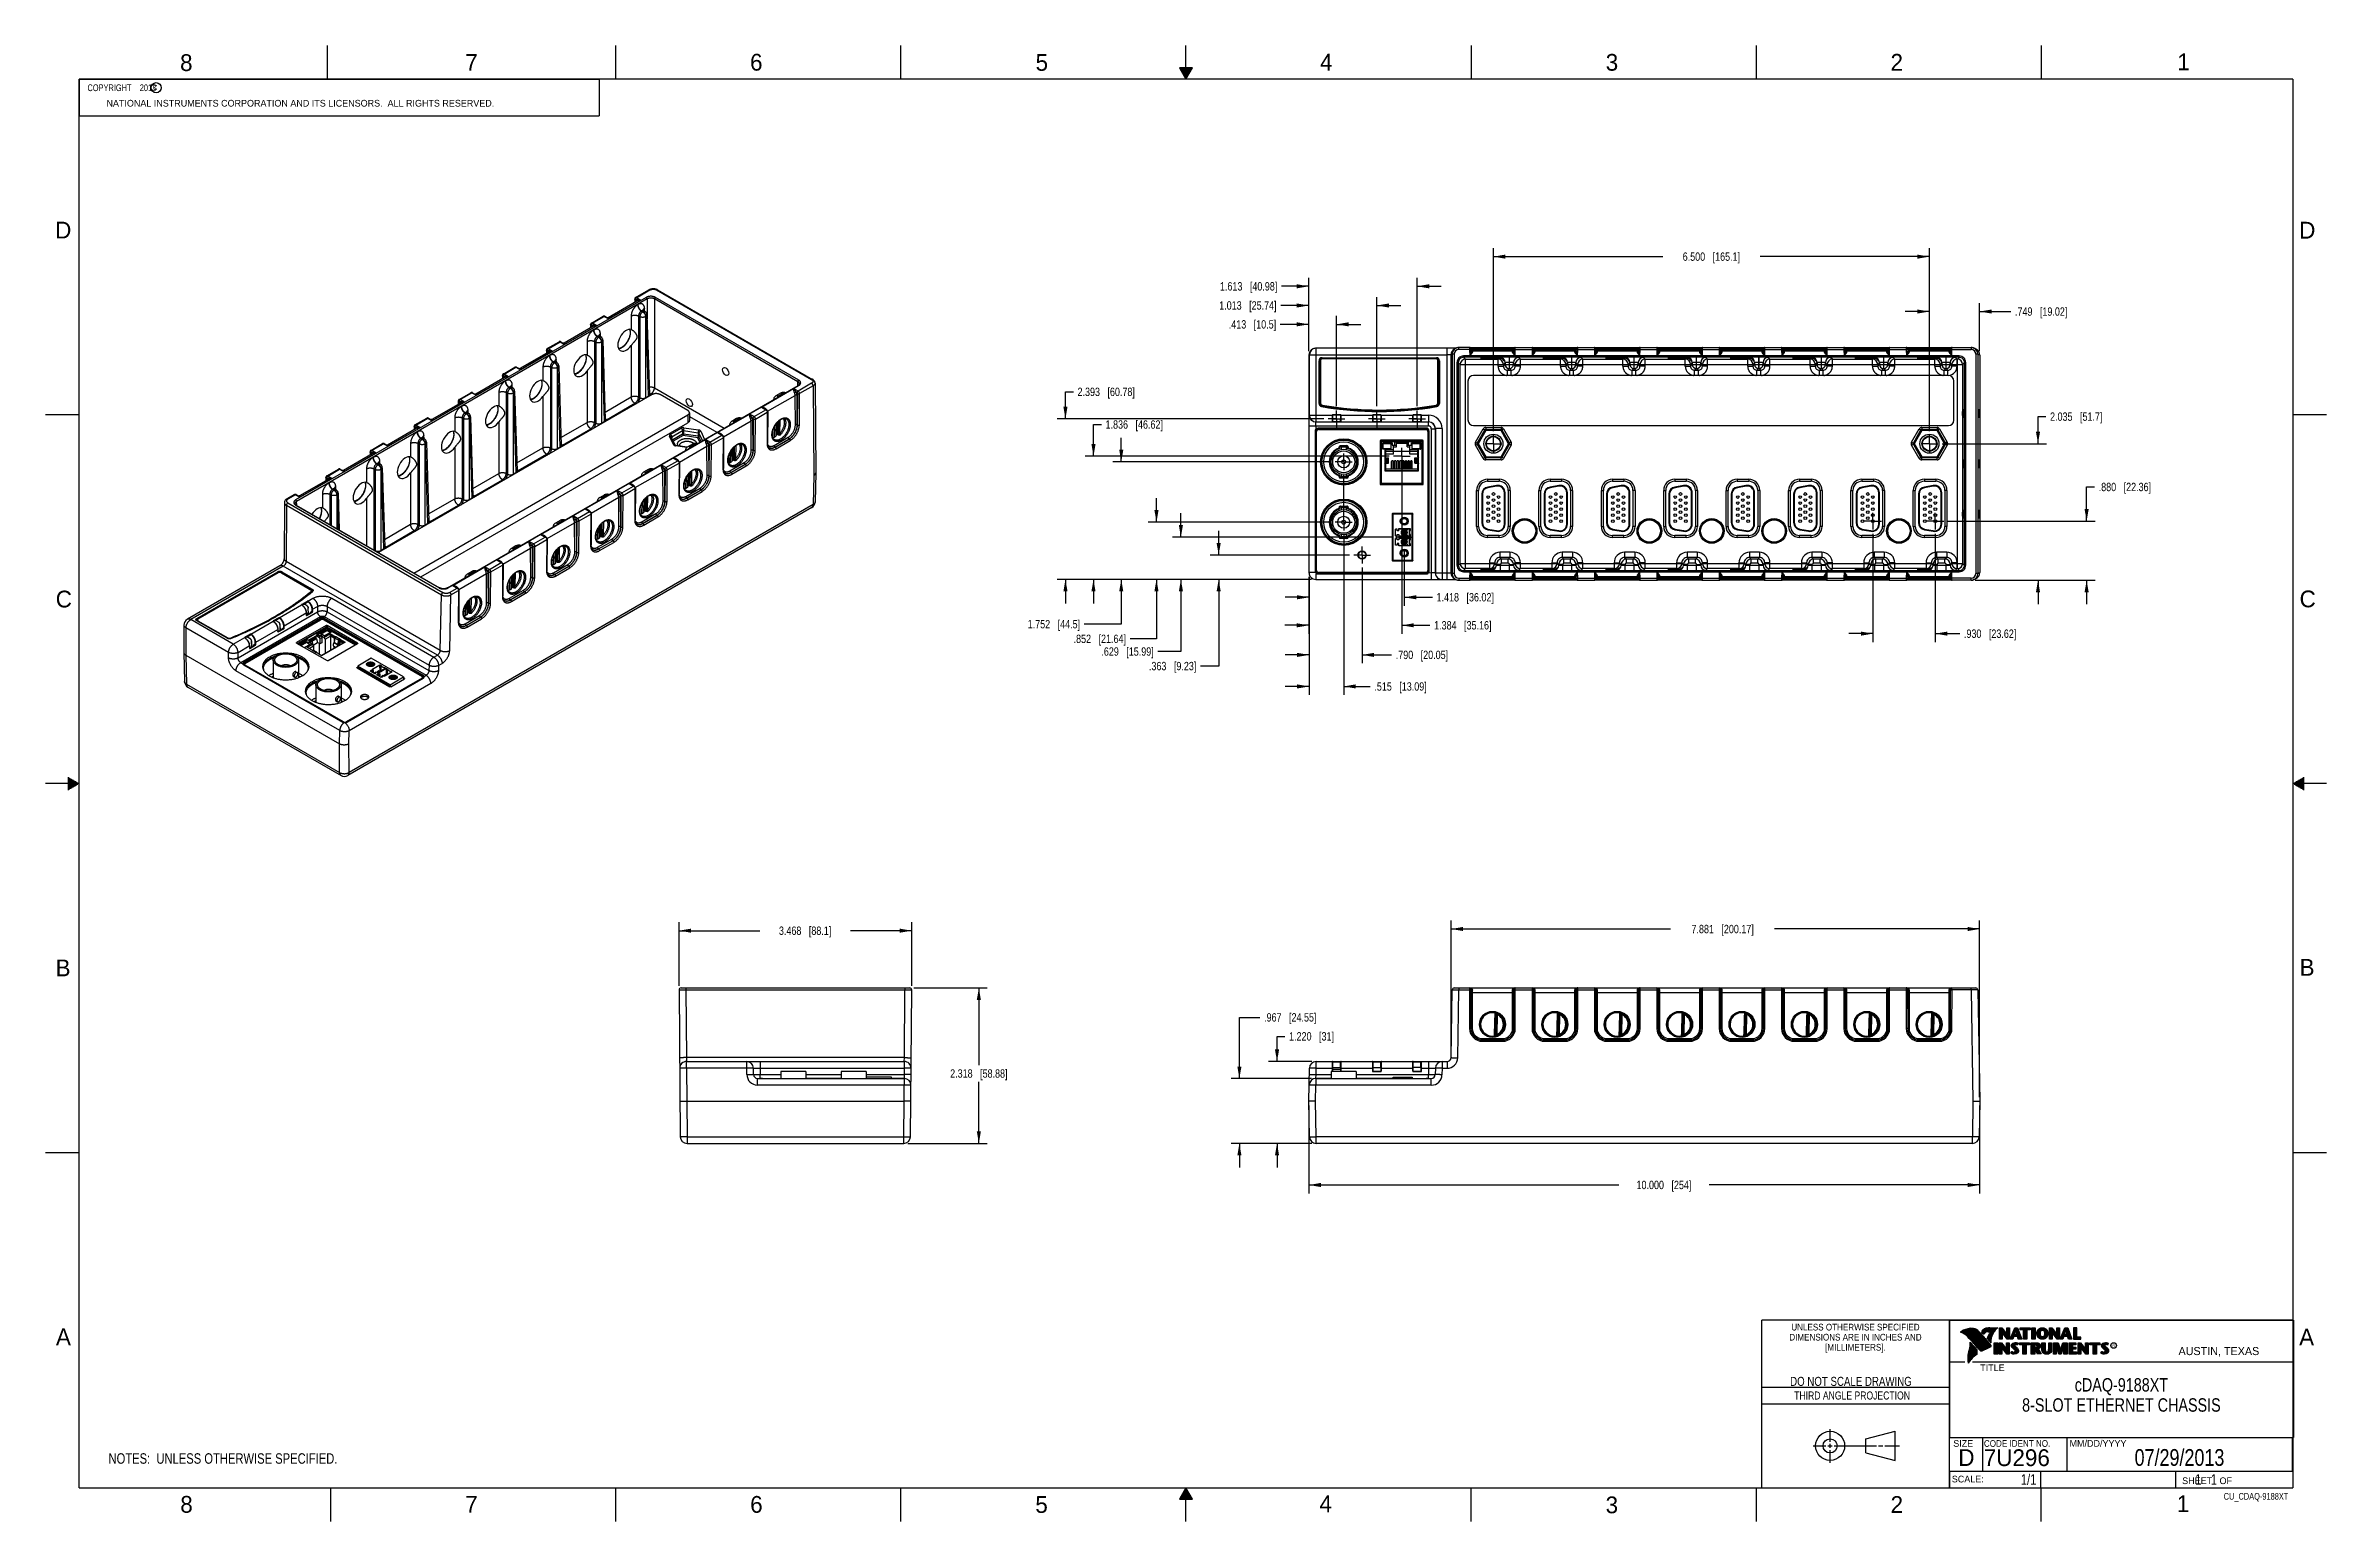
# Model space of a CAD drawing. Header units: inches. Extents: x 0 to 34, y 0 to 22.
import ezdxf

# ---------------------------------------------------------------- set-up
doc = ezdxf.new("R2010")
doc.units = ezdxf.units.IN
doc.header["$LTSCALE"] = 1.87
doc.header["$MEASUREMENT"] = 0
doc.linetypes.add('CENTER', pattern=[0.6, 0.375, -0.075, 0.075, -0.075])
doc.layers.get('0').update_dxf_attribs({"linetype": 'CONTINUOUS'})
for name, color, linetype in [('02___PRT_ALL_AXES', 7, 'CONTINUOUS'), ('DETAIL', 7, 'CONTINUOUS'), ('DIMENSIONS', 7, 'CONTINUOUS'), ('NOTE', 7, 'CONTINUOUS')]:
    doc.layers.add(name, color=color, linetype=linetype)
doc.styles.get("Standard").update_dxf_attribs({"font": 'txt', "width": 0.8})
doc.styles.add('TEXTSTYLE_2', font='txt')
doc.styles.add('TEXTSTYLE_3', font='txt', dxfattribs={"width": 0.9})
doc.dimstyles.new('DIMSTYLE_1', dxfattribs={"dimtxt": 0.125, "dimasz": 0.18, "dimexe": 0.18, "dimexo": 0.0625, "dimgap": 0.09, "dimtad": 0, "dimtih": 1, "dimtoh": 1, "dimdec": 3, "dimzin": 4, "dimdsep": 46, "dimtxsty": 'STANDARD', "dimblk": '_FILLED', "dimblk1": '_FILLED', "dimblk2": '_FILLED', "dimcen": 0.09, "dimadec": 0, "dimazin": 0, "dimtp": 0.01, "dimtm": 0.01, "dimtfac": 1, "dimtdec": 3, "dimtofl": 0, "dimtmove": 0, "dimatfit": 3, "dimldrblk": '_FILLED', "dimfxl": 1, "dimtolj": 1, "dimtzin": 4, "dimarcsym": 0})

msp = doc.modelspace()

# ---------------------------------------------------------------- texts
at = {"color": 2, "linetype": 'CONTINUOUS', "line_spacing_factor": 0.9}
for s, insert, char_height, width, attachment_point, style in [('8', (2.0046, 21.8713), 0.25, 0.25, 1, 'TEXTSTYLE_2'), ('7', (6.2556, 21.8743), 0.25, 0.25, 1, 'TEXTSTYLE_2'), ('6', (10.5012, 21.8772), 0.25, 0.25, 1, 'TEXTSTYLE_2'), ('5', (14.7577, 21.8747), 0.25, 0.25, 1, 'TEXTSTYLE_2'), ('4', (18.9977, 21.8777), 0.25, 0.25, 1, 'TEXTSTYLE_2'), ('3', (23.257, 21.8759), 0.25, 0.25, 1, 'TEXTSTYLE_2'), ('2', (27.5025, 21.8762), 0.25, 0.25, 1, 'TEXTSTYLE_2'), ('1', (31.7781, 21.8826), 0.25, 0.25, 1, 'TEXTSTYLE_2'), ('NATIONAL INSTRUMENTS CORPORATION AND ITS LICENSORS.  ALL RIGHTS RESERVED.', (0.9071, 21.1911), 0.1, 7.3, 1, 'TEXTSTYLE_2'), ('c', (1.599, 21.4388), 0.1, 0.1, 1, 'TEXTSTYLE_2'), ('D', (0.1424, 19.375), 0.25, 0.25, 1, 'TEXTSTYLE_2'), ('D', (33.5947, 19.3736), 0.25, 0.25, 1, 'TEXTSTYLE_2'), ('C', (0.1508, 13.8746), 0.25, 0.25, 1, 'TEXTSTYLE_2'), ('C', (33.6004, 13.8767), 0.25, 0.25, 1, 'TEXTSTYLE_2'), ('B', (0.1484, 8.3757), 0.25, 0.25, 1, 'TEXTSTYLE_2'), ('B', (33.6006, 8.3845), 0.25, 0.25, 1, 'TEXTSTYLE_2'), ('A', (0.1541, 2.8761), 0.25, 0.25, 1, 'TEXTSTYLE_2'), ('DIMENSIONS ARE IN INCHES AND', (26.9799, 2.7959), 0.1, 2.52, 2, 'TEXTSTYLE_3'), ('UNLESS OTHERWISE SPECIFIED', (26.9799, 2.9459), 0.1, 2.34, 2, 'TEXTSTYLE_3'), ('A', (33.5939, 2.8728), 0.25, 0.25, 1, 'TEXTSTYLE_2'), ('[MILLIMETERS].', (26.9799, 2.6459), 0.1, 1.26, 2, 'TEXTSTYLE_3'), ('R', (30.8076, 2.6413), 0.042, 0.041979, 1, 'TEXTSTYLE_2'), ('AUSTIN, TEXAS', (31.7957, 2.599), 0.12, 1.56, 1, 'TEXTSTYLE_2'), ('TITLE', (28.8397, 2.3397), 0.1, 0.5, 1, 'TEXTSTYLE_2'), ('SIZE', (28.4379, 1.2118), 0.1, 0.4, 1, 'TEXTSTYLE_2'), ('CODE IDENT NO.', (28.8949, 1.2115), 0.1, 1.26, 1, 'TEXTSTYLE_3'), ('MM/DD/YYYY', (30.1721, 1.2121), 0.1, 1, 1, 'TEXTSTYLE_2'), ('SCALE:', (28.4164, 0.6806), 0.1, 0.6, 1, 'TEXTSTYLE_2'), ('8', (2.0074, 0.3791), 0.25, 0.25, 1, 'TEXTSTYLE_2'), ('7', (6.2553, 0.3787), 0.25, 0.25, 1, 'TEXTSTYLE_2'), ('6', (10.5033, 0.3784), 0.25, 0.25, 1, 'TEXTSTYLE_2'), ('5', (14.754, 0.3762), 0.25, 0.25, 1, 'TEXTSTYLE_2'), ('4', (18.9884, 0.3869), 0.25, 0.25, 1, 'TEXTSTYLE_2'), ('3', (23.2555, 0.371), 0.25, 0.25, 1, 'TEXTSTYLE_2'), ('2', (27.5035, 0.3763), 0.25, 0.25, 1, 'TEXTSTYLE_2'), ('1', (31.7706, 0.389), 0.25, 0.25, 1, 'TEXTSTYLE_2'), ('SHEET   OF', (31.8499, 0.6557), 0.1, 1, 1, 'TEXTSTYLE_2')]:
    msp.add_mtext(s, dxfattribs=dict(at, insert=insert, char_height=char_height, width=width, attachment_point=attachment_point, style=style))
at = {"color": 7, "linetype": 'CONTINUOUS', "insert": (26.9127, 2.1549), "char_height": 0.135, "width": 2.16, "attachment_point": 2, "line_spacing_factor": 0.9}
msp.add_mtext('DO NOT SCALE DRAWING', dxfattribs=at)
at = {"color": 2, "linetype": 'CONTINUOUS', "insert": (26.9296, 1.9368), "char_height": 0.12, "width": 2.112, "attachment_point": 2, "line_spacing_factor": 0.9}
msp.add_mtext('THIRD ANGLE PROJECTION', dxfattribs=at)
at = {"color": 7, "linetype": 'CONTINUOUS', "char_height": 0.25, "attachment_point": 1, "line_spacing_factor": 0.9, "style": 'TEXTSTYLE_2'}
for s, insert, width in [('D  ', (28.5128, 1.0764), 0.75), ('7U296', (28.8928, 1.0745), 1.25)]:
    msp.add_mtext(s, dxfattribs=dict(at, insert=insert, width=width))
at = {"layer": 'DETAIL', "color": 2, "linetype": 'CONTINUOUS', "char_height": 0.1, "line_spacing_factor": 0.9}
for s, insert, width, attachment_point in [('  COPYRIGHT    2013', (0.5625, 21.4219), 1.52, 1), ('CU_CDAQ-9188XT', (33.4328, 0.4236), 1.12, 3)]:
    msp.add_mtext(s, dxfattribs=dict(at, insert=insert, width=width, attachment_point=attachment_point))
at = {"layer": 'DETAIL', "color": 7, "linetype": 'CONTINUOUS', "char_height": 0.15625, "line_spacing_factor": 0.9}
for s, insert, width, attachment_point in [('1/1', (29.677, 0.7032), 0.375, 3), ('     1   1', (31.8125, 0.7031), 1.25, 1)]:
    msp.add_mtext(s, dxfattribs=dict(at, insert=insert, width=width, attachment_point=attachment_point))
at = {"layer": 'NOTE', "color": 7, "linetype": 'CONTINUOUS', "attachment_point": 2, "line_spacing_factor": 0.9}
for s, insert, char_height, width in [('cDAQ-9188XT\\P8-SLOT ETHERNET CHASSIS\\P ', (30.9443, 2.1353), 0.2, 3.68), ('07/29/2013', (31.81, 1.078), 0.25, 2)]:
    msp.add_mtext(s, dxfattribs=dict(at, insert=insert, char_height=char_height, width=width))

# ---------------------------------------------------------------- blocks, each defined once
blk = doc.blocks.new('_FILLED')
at = {"color": 0, "linetype": 'BYBLOCK'}
blk.add_solid([(0, 0), (-1, 0.17), (-1, -0.17)], dxfattribs=at)
blk = doc.blocks.new('*D0')
at = {"layer": 'DIMENSIONS', "color": 2, "linetype": 'CONTINUOUS'}
for p, q in [((9.443, 7.985), (9.443, 8.931)), ((12.911, 7.985), (12.911, 8.931)), ((9.443, 8.806), (10.647, 8.806)), ((12.911, 8.806), (11.997, 8.806))]:
    blk.add_line(p, q, dxfattribs=at)
at = {"layer": 'DIMENSIONS', "color": 2, "linetype": 'CONTINUOUS', "xscale": 0.18, "yscale": 0.18, "zscale": 0.18, "rotation": 180}
blk.add_blockref('_FILLED', (9.443, 8.806), dxfattribs=at)
at = {"layer": 'DIMENSIONS', "color": 2, "linetype": 'CONTINUOUS', "xscale": 0.18, "yscale": 0.18, "zscale": 0.18}
blk.add_blockref('_FILLED', (12.911, 8.806), dxfattribs=at)
at = {"layer": 'DIMENSIONS', "color": 2, "linetype": 'CONTINUOUS', "insert": (11.322, 8.868), "char_height": 0.125, "width": 1.225, "attachment_point": 2, "line_spacing_factor": 0.9}
blk.add_mtext('3.468{\\Ftxt.shx;\\W1.000000;\\H0.125000; }[88.1]', dxfattribs=at)
blk = doc.blocks.new('*D1')
at = {"layer": 'DIMENSIONS', "color": 2, "linetype": 'CONTINUOUS'}
for p, q in [((12.944, 7.953), (14.037, 7.953)), ((13.912, 7.953), (13.912, 6.802)), ((13.912, 5.635), (13.912, 6.552)), ((12.854, 5.635), (14.037, 5.635))]:
    blk.add_line(p, q, dxfattribs=at)
at = {"layer": 'DIMENSIONS', "color": 2, "linetype": 'CONTINUOUS', "xscale": 0.18, "yscale": 0.18, "zscale": 0.18}
for p, rotation in [((13.912, 7.953), 90), ((13.912, 5.635), 270)]:
    blk.add_blockref('_FILLED', p, dxfattribs=dict(at, rotation=rotation))
at = {"layer": 'DIMENSIONS', "color": 2, "linetype": 'CONTINUOUS', "insert": (13.912, 6.739), "char_height": 0.125, "width": 1.325, "attachment_point": 2, "line_spacing_factor": 0.9}
blk.add_mtext('2.318{\\Ftxt.shx;\\W1.000000;\\H0.125000; }[58.88]', dxfattribs=at)
blk = doc.blocks.new('*D2')
at = {"layer": 'DIMENSIONS', "color": 2, "linetype": 'CONTINUOUS'}
for p, q in [((18.357, 6.855), (18.357, 7.23)), ((18.357, 7.23), (18.475, 7.23)), ((18.878, 6.855), (18.232, 6.855)), ((18.878, 5.635), (18.232, 5.635)), ((18.357, 5.635), (18.357, 5.275))]:
    blk.add_line(p, q, dxfattribs=at)
at = {"layer": 'DIMENSIONS', "color": 2, "linetype": 'CONTINUOUS', "xscale": 0.18, "yscale": 0.18, "zscale": 0.18}
for p, rotation in [((18.357, 6.855), 270), ((18.357, 5.635), 90)]:
    blk.add_blockref('_FILLED', p, dxfattribs=dict(at, rotation=rotation))
at = {"layer": 'DIMENSIONS', "color": 2, "linetype": 'CONTINUOUS', "insert": (18.537, 7.293), "char_height": 0.125, "width": 1.025, "attachment_point": 1, "line_spacing_factor": 0.9}
blk.add_mtext('1.220{\\Ftxt.shx;\\W1.000000;\\H0.125000; }[31]', dxfattribs=at)
blk = doc.blocks.new('*D3')
at = {"layer": 'DIMENSIONS', "color": 2, "linetype": 'CONTINUOUS'}
for p, q in [((17.796, 6.601), (17.796, 7.514)), ((17.796, 7.514), (18.102, 7.514)), ((18.873, 6.601), (17.671, 6.601)), ((18.878, 5.635), (17.671, 5.635)), ((17.796, 5.635), (17.796, 5.275))]:
    blk.add_line(p, q, dxfattribs=at)
at = {"layer": 'DIMENSIONS', "color": 2, "linetype": 'CONTINUOUS', "xscale": 0.18, "yscale": 0.18, "zscale": 0.18}
for p, rotation in [((17.796, 6.601), 270), ((17.796, 5.635), 90)]:
    blk.add_blockref('_FILLED', p, dxfattribs=dict(at, rotation=rotation))
at = {"layer": 'DIMENSIONS', "color": 2, "linetype": 'CONTINUOUS', "insert": (18.164, 7.576), "char_height": 0.125, "width": 1.225, "attachment_point": 1, "line_spacing_factor": 0.9}
blk.add_mtext('.967{\\Ftxt.shx;\\W1.000000;\\H0.125000; }[24.55]', dxfattribs=at)
blk = doc.blocks.new('*D4')
at = {"layer": 'DIMENSIONS', "color": 2, "linetype": 'CONTINUOUS'}
for p, q in [((18.831, 6.201), (18.831, 4.89)), ((28.831, 6.201), (28.831, 4.89)), ((18.831, 5.015), (23.45, 5.015)), ((28.831, 5.015), (24.8, 5.015))]:
    blk.add_line(p, q, dxfattribs=at)
at = {"layer": 'DIMENSIONS', "color": 2, "linetype": 'CONTINUOUS', "xscale": 0.18, "yscale": 0.18, "zscale": 0.18, "rotation": 180}
blk.add_blockref('_FILLED', (18.831, 5.015), dxfattribs=at)
at = {"layer": 'DIMENSIONS', "color": 2, "linetype": 'CONTINUOUS', "xscale": 0.18, "yscale": 0.18, "zscale": 0.18}
blk.add_blockref('_FILLED', (28.831, 5.015), dxfattribs=at)
at = {"layer": 'DIMENSIONS', "color": 2, "linetype": 'CONTINUOUS', "insert": (24.125, 5.078), "char_height": 0.125, "width": 1.225, "attachment_point": 2, "line_spacing_factor": 0.9}
blk.add_mtext('10.000{\\Ftxt.shx;\\W1.000000;\\H0.125000; }[254]', dxfattribs=at)
blk = doc.blocks.new('*D5')
at = {"layer": 'DIMENSIONS', "color": 2, "linetype": 'CONTINUOUS'}
for p, q in [((21.582, 16.253), (21.582, 18.979)), ((21.582, 18.854), (24.107, 18.854)), ((28.082, 18.854), (25.557, 18.854)), ((28.082, 16.253), (28.082, 18.979))]:
    blk.add_line(p, q, dxfattribs=at)
at = {"layer": 'DIMENSIONS', "color": 2, "linetype": 'CONTINUOUS', "xscale": 0.18, "yscale": 0.18, "zscale": 0.18, "rotation": 180}
blk.add_blockref('_FILLED', (21.582, 18.854), dxfattribs=at)
at = {"layer": 'DIMENSIONS', "color": 2, "linetype": 'CONTINUOUS', "xscale": 0.18, "yscale": 0.18, "zscale": 0.18}
blk.add_blockref('_FILLED', (28.082, 18.854), dxfattribs=at)
at = {"layer": 'DIMENSIONS', "color": 2, "linetype": 'CONTINUOUS', "insert": (24.832, 18.917), "char_height": 0.125, "width": 1.325, "attachment_point": 2, "line_spacing_factor": 0.9}
blk.add_mtext('6.500{\\Ftxt.shx;\\W1.000000;\\H0.125000; }[165.1]', dxfattribs=at)
blk = doc.blocks.new('*D6')
at = {"layer": 'DIMENSIONS', "color": 2, "linetype": 'CONTINUOUS'}
for p, q in [((28.082, 18.036), (27.722, 18.036)), ((28.082, 16.253), (28.082, 18.161)), ((28.831, 17.447), (28.831, 18.161)), ((28.831, 18.036), (29.295, 18.036))]:
    blk.add_line(p, q, dxfattribs=at)
at = {"layer": 'DIMENSIONS', "color": 2, "linetype": 'CONTINUOUS', "xscale": 0.18, "yscale": 0.18, "zscale": 0.18}
blk.add_blockref('_FILLED', (28.082, 18.036), dxfattribs=at)
at = {"layer": 'DIMENSIONS', "color": 2, "linetype": 'CONTINUOUS', "xscale": 0.18, "yscale": 0.18, "zscale": 0.18, "rotation": 180}
blk.add_blockref('_FILLED', (28.831, 18.036), dxfattribs=at)
at = {"layer": 'DIMENSIONS', "color": 2, "linetype": 'CONTINUOUS', "insert": (29.358, 18.098), "char_height": 0.125, "width": 1.225, "attachment_point": 1, "line_spacing_factor": 0.9}
blk.add_mtext('.749{\\Ftxt.shx;\\W1.000000;\\H0.125000; }[19.02]', dxfattribs=at)
blk = doc.blocks.new('*D7')
at = {"layer": 'DIMENSIONS', "color": 2, "linetype": 'CONTINUOUS'}
for p, q in [((29.701, 16.066), (29.701, 16.469)), ((29.701, 16.469), (29.819, 16.469)), ((28.27, 16.066), (29.826, 16.066)), ((28.765, 14.031), (29.826, 14.031)), ((29.701, 14.031), (29.701, 13.671))]:
    blk.add_line(p, q, dxfattribs=at)
at = {"layer": 'DIMENSIONS', "color": 2, "linetype": 'CONTINUOUS', "xscale": 0.18, "yscale": 0.18, "zscale": 0.18}
for p, rotation in [((29.701, 16.066), 270), ((29.701, 14.031), 90)]:
    blk.add_blockref('_FILLED', p, dxfattribs=dict(at, rotation=rotation))
at = {"layer": 'DIMENSIONS', "color": 2, "linetype": 'CONTINUOUS', "insert": (29.881, 16.532), "char_height": 0.125, "width": 1.225, "attachment_point": 1, "line_spacing_factor": 0.9}
blk.add_mtext('2.035{\\Ftxt.shx;\\W1.000000;\\H0.125000; }[51.7]', dxfattribs=at)
blk = doc.blocks.new('*D8')
at = {"layer": 'DIMENSIONS', "color": 2, "linetype": 'CONTINUOUS'}
for p, q in [((30.426, 14.911), (30.426, 15.421)), ((30.426, 15.421), (30.543, 15.421)), ((28.358, 14.911), (30.551, 14.911)), ((28.765, 14.031), (30.551, 14.031)), ((30.426, 14.031), (30.426, 13.671))]:
    blk.add_line(p, q, dxfattribs=at)
at = {"layer": 'DIMENSIONS', "color": 2, "linetype": 'CONTINUOUS', "xscale": 0.18, "yscale": 0.18, "zscale": 0.18}
for p, rotation in [((30.426, 14.911), 270), ((30.426, 14.031), 90)]:
    blk.add_blockref('_FILLED', p, dxfattribs=dict(at, rotation=rotation))
at = {"layer": 'DIMENSIONS', "color": 2, "linetype": 'CONTINUOUS', "insert": (30.606, 15.483), "char_height": 0.125, "width": 1.225, "attachment_point": 1, "line_spacing_factor": 0.9}
blk.add_mtext('.880{\\Ftxt.shx;\\W1.000000;\\H0.125000; }[22.36]', dxfattribs=at)
blk = doc.blocks.new('*D9')
at = {"layer": 'DIMENSIONS', "color": 2, "linetype": 'CONTINUOUS'}
for p, q in [((27.24, 14.723), (27.24, 13.109)), ((28.17, 14.723), (28.17, 13.109)), ((27.24, 13.234), (26.88, 13.234)), ((28.17, 13.234), (28.534, 13.234))]:
    blk.add_line(p, q, dxfattribs=at)
at = {"layer": 'DIMENSIONS', "color": 2, "linetype": 'CONTINUOUS', "xscale": 0.18, "yscale": 0.18, "zscale": 0.18}
blk.add_blockref('_FILLED', (27.24, 13.234), dxfattribs=at)
at = {"layer": 'DIMENSIONS', "color": 2, "linetype": 'CONTINUOUS', "xscale": 0.18, "yscale": 0.18, "zscale": 0.18, "rotation": 180}
blk.add_blockref('_FILLED', (28.17, 13.234), dxfattribs=at)
at = {"layer": 'DIMENSIONS', "color": 2, "linetype": 'CONTINUOUS', "insert": (28.597, 13.296), "char_height": 0.125, "width": 1.225, "attachment_point": 1, "line_spacing_factor": 0.9}
blk.add_mtext('.930{\\Ftxt.shx;\\W1.000000;\\H0.125000; }[23.62]', dxfattribs=at)
blk = doc.blocks.new('*D10')
at = {"layer": 'DIMENSIONS', "color": 2, "linetype": 'CONTINUOUS'}
for p, q in [((17.487, 14.406), (17.487, 14.766)), ((19.438, 14.406), (17.362, 14.406)), ((18.873, 14.043), (17.362, 14.043)), ((17.487, 14.043), (17.487, 12.751)), ((17.487, 12.751), (17.216, 12.751))]:
    blk.add_line(p, q, dxfattribs=at)
at = {"layer": 'DIMENSIONS', "color": 2, "linetype": 'CONTINUOUS', "xscale": 0.18, "yscale": 0.18, "zscale": 0.18}
for p, rotation in [((17.487, 14.406), 270), ((17.487, 14.043), 90)]:
    blk.add_blockref('_FILLED', p, dxfattribs=dict(at, rotation=rotation))
at = {"layer": 'DIMENSIONS', "color": 2, "linetype": 'CONTINUOUS', "insert": (17.154, 12.813), "char_height": 0.125, "width": 1.125, "attachment_point": 3, "line_spacing_factor": 0.9}
blk.add_mtext('.363{\\Ftxt.shx;\\W1.000000;\\H0.125000; }[9.23]', dxfattribs=at)
blk = doc.blocks.new('*D11')
at = {"layer": 'DIMENSIONS', "color": 2, "linetype": 'CONTINUOUS'}
for p, q in [((16.924, 14.672), (16.924, 15.032)), ((20.066, 14.672), (16.799, 14.672)), ((18.873, 14.043), (16.799, 14.043)), ((16.924, 14.043), (16.924, 12.967)), ((16.924, 12.967), (16.582, 12.967))]:
    blk.add_line(p, q, dxfattribs=at)
at = {"layer": 'DIMENSIONS', "color": 2, "linetype": 'CONTINUOUS', "xscale": 0.18, "yscale": 0.18, "zscale": 0.18}
for p, rotation in [((16.924, 14.672), 270), ((16.924, 14.043), 90)]:
    blk.add_blockref('_FILLED', p, dxfattribs=dict(at, rotation=rotation))
at = {"layer": 'DIMENSIONS', "color": 2, "linetype": 'CONTINUOUS', "insert": (16.519, 13.03), "char_height": 0.125, "width": 1.225, "attachment_point": 3, "line_spacing_factor": 0.9}
blk.add_mtext('.629{\\Ftxt.shx;\\W1.000000;\\H0.125000; }[15.99]', dxfattribs=at)
blk = doc.blocks.new('*D12')
at = {"layer": 'DIMENSIONS', "color": 2, "linetype": 'CONTINUOUS'}
for p, q in [((16.56, 14.895), (16.56, 15.255)), ((19.163, 14.895), (16.435, 14.895)), ((18.873, 14.043), (16.435, 14.043)), ((16.56, 14.043), (16.56, 13.156)), ((16.56, 13.156), (16.167, 13.156))]:
    blk.add_line(p, q, dxfattribs=at)
at = {"layer": 'DIMENSIONS', "color": 2, "linetype": 'CONTINUOUS', "xscale": 0.18, "yscale": 0.18, "zscale": 0.18}
for p, rotation in [((16.56, 14.895), 270), ((16.56, 14.043), 90)]:
    blk.add_blockref('_FILLED', p, dxfattribs=dict(at, rotation=rotation))
at = {"layer": 'DIMENSIONS', "color": 2, "linetype": 'CONTINUOUS', "insert": (16.105, 13.219), "char_height": 0.125, "width": 1.225, "attachment_point": 3, "line_spacing_factor": 0.9}
blk.add_mtext('.852{\\Ftxt.shx;\\W1.000000;\\H0.125000; }[21.64]', dxfattribs=at)
blk = doc.blocks.new('*D13')
at = {"layer": 'DIMENSIONS', "color": 2, "linetype": 'CONTINUOUS'}
for p, q in [((16.035, 15.795), (16.035, 16.155)), ((19.163, 15.795), (15.91, 15.795)), ((18.873, 14.043), (15.91, 14.043)), ((16.035, 14.043), (16.035, 13.376)), ((16.035, 13.376), (15.484, 13.376))]:
    blk.add_line(p, q, dxfattribs=at)
at = {"layer": 'DIMENSIONS', "color": 2, "linetype": 'CONTINUOUS', "xscale": 0.18, "yscale": 0.18, "zscale": 0.18}
for p, rotation in [((16.035, 15.795), 270), ((16.035, 14.043), 90)]:
    blk.add_blockref('_FILLED', p, dxfattribs=dict(at, rotation=rotation))
at = {"layer": 'DIMENSIONS', "color": 2, "linetype": 'CONTINUOUS', "insert": (15.421, 13.438), "char_height": 0.125, "width": 1.225, "attachment_point": 3, "line_spacing_factor": 0.9}
blk.add_mtext('1.752{\\Ftxt.shx;\\W1.000000;\\H0.125000; }[44.5]', dxfattribs=at)
blk = doc.blocks.new('*D14')
at = {"layer": 'DIMENSIONS', "color": 2, "linetype": 'CONTINUOUS'}
for p, q in [((15.621, 15.879), (15.621, 16.351)), ((15.621, 16.351), (15.738, 16.351)), ((20.028, 15.879), (15.496, 15.879)), ((18.873, 14.043), (15.496, 14.043)), ((15.621, 14.043), (15.621, 13.683))]:
    blk.add_line(p, q, dxfattribs=at)
at = {"layer": 'DIMENSIONS', "color": 2, "linetype": 'CONTINUOUS', "xscale": 0.18, "yscale": 0.18, "zscale": 0.18}
for p, rotation in [((15.621, 15.879), 270), ((15.621, 14.043), 90)]:
    blk.add_blockref('_FILLED', p, dxfattribs=dict(at, rotation=rotation))
at = {"layer": 'DIMENSIONS', "color": 2, "linetype": 'CONTINUOUS', "insert": (15.801, 16.414), "char_height": 0.125, "width": 1.325, "attachment_point": 1, "line_spacing_factor": 0.9}
blk.add_mtext('1.836{\\Ftxt.shx;\\W1.000000;\\H0.125000; }[46.62]', dxfattribs=at)
blk = doc.blocks.new('*D15')
at = {"layer": 'DIMENSIONS', "color": 2, "linetype": 'CONTINUOUS'}
for p, q in [((19.351, 14.707), (19.351, 12.322)), ((18.836, 14.08), (18.836, 12.322)), ((18.836, 12.447), (18.476, 12.447)), ((19.351, 12.447), (19.746, 12.447))]:
    blk.add_line(p, q, dxfattribs=at)
at = {"layer": 'DIMENSIONS', "color": 2, "linetype": 'CONTINUOUS', "xscale": 0.18, "yscale": 0.18, "zscale": 0.18}
blk.add_blockref('_FILLED', (18.836, 12.447), dxfattribs=at)
at = {"layer": 'DIMENSIONS', "color": 2, "linetype": 'CONTINUOUS', "xscale": 0.18, "yscale": 0.18, "zscale": 0.18, "rotation": 180}
blk.add_blockref('_FILLED', (19.351, 12.447), dxfattribs=at)
at = {"layer": 'DIMENSIONS', "color": 2, "linetype": 'CONTINUOUS', "insert": (19.808, 12.509), "char_height": 0.125, "width": 1.225, "attachment_point": 1, "line_spacing_factor": 0.9}
blk.add_mtext('.515{\\Ftxt.shx;\\W1.000000;\\H0.125000; }[13.09]', dxfattribs=at)
blk = doc.blocks.new('*D16')
at = {"layer": 'DIMENSIONS', "color": 2, "linetype": 'CONTINUOUS'}
for p, q in [((18.836, 14.08), (18.836, 12.792)), ((19.625, 14.219), (19.625, 12.792)), ((18.836, 12.917), (18.476, 12.917)), ((19.625, 12.917), (20.065, 12.917))]:
    blk.add_line(p, q, dxfattribs=at)
at = {"layer": 'DIMENSIONS', "color": 2, "linetype": 'CONTINUOUS', "xscale": 0.18, "yscale": 0.18, "zscale": 0.18}
blk.add_blockref('_FILLED', (18.836, 12.917), dxfattribs=at)
at = {"layer": 'DIMENSIONS', "color": 2, "linetype": 'CONTINUOUS', "xscale": 0.18, "yscale": 0.18, "zscale": 0.18, "rotation": 180}
blk.add_blockref('_FILLED', (19.625, 12.917), dxfattribs=at)
at = {"layer": 'DIMENSIONS', "color": 2, "linetype": 'CONTINUOUS', "insert": (20.127, 12.98), "char_height": 0.125, "width": 1.225, "attachment_point": 1, "line_spacing_factor": 0.9}
blk.add_mtext('.790{\\Ftxt.shx;\\W1.000000;\\H0.125000; }[20.05]', dxfattribs=at)
blk = doc.blocks.new('*D17')
at = {"layer": 'DIMENSIONS', "color": 2, "linetype": 'CONTINUOUS'}
for p, q in [((20.254, 14.485), (20.254, 13.651)), ((18.836, 14.08), (18.836, 13.651)), ((18.836, 13.776), (18.476, 13.776)), ((20.254, 13.776), (20.673, 13.776))]:
    blk.add_line(p, q, dxfattribs=at)
at = {"layer": 'DIMENSIONS', "color": 2, "linetype": 'CONTINUOUS', "xscale": 0.18, "yscale": 0.18, "zscale": 0.18}
blk.add_blockref('_FILLED', (18.836, 13.776), dxfattribs=at)
at = {"layer": 'DIMENSIONS', "color": 2, "linetype": 'CONTINUOUS', "xscale": 0.18, "yscale": 0.18, "zscale": 0.18, "rotation": 180}
blk.add_blockref('_FILLED', (20.254, 13.776), dxfattribs=at)
at = {"layer": 'DIMENSIONS', "color": 2, "linetype": 'CONTINUOUS', "insert": (20.735, 13.839), "char_height": 0.125, "width": 1.325, "attachment_point": 1, "line_spacing_factor": 0.9}
blk.add_mtext('1.418{\\Ftxt.shx;\\W1.000000;\\H0.125000; }[36.02]', dxfattribs=at)
blk = doc.blocks.new('*D18')
at = {"layer": 'DIMENSIONS', "color": 2, "linetype": 'CONTINUOUS'}
for p, q in [((20.216, 15.691), (20.216, 13.233)), ((18.831, 14.083), (18.831, 13.233)), ((18.831, 13.358), (18.471, 13.358)), ((20.216, 13.358), (20.636, 13.358))]:
    blk.add_line(p, q, dxfattribs=at)
at = {"layer": 'DIMENSIONS', "color": 2, "linetype": 'CONTINUOUS', "xscale": 0.18, "yscale": 0.18, "zscale": 0.18}
blk.add_blockref('_FILLED', (18.831, 13.358), dxfattribs=at)
at = {"layer": 'DIMENSIONS', "color": 2, "linetype": 'CONTINUOUS', "xscale": 0.18, "yscale": 0.18, "zscale": 0.18, "rotation": 180}
blk.add_blockref('_FILLED', (20.216, 13.358), dxfattribs=at)
at = {"layer": 'DIMENSIONS', "color": 2, "linetype": 'CONTINUOUS', "insert": (20.699, 13.421), "char_height": 0.125, "width": 1.325, "attachment_point": 1, "line_spacing_factor": 0.9}
blk.add_mtext('1.384{\\Ftxt.shx;\\W1.000000;\\H0.125000; }[35.16]', dxfattribs=at)
blk = doc.blocks.new('*D19')
at = {"layer": 'DIMENSIONS', "color": 2, "linetype": 'CONTINUOUS'}
for p, q in [((15.203, 16.436), (15.203, 16.839)), ((15.203, 16.839), (15.321, 16.839)), ((19.057, 16.436), (15.078, 16.436)), ((18.873, 14.043), (15.078, 14.043)), ((15.203, 14.043), (15.203, 13.683))]:
    blk.add_line(p, q, dxfattribs=at)
at = {"layer": 'DIMENSIONS', "color": 2, "linetype": 'CONTINUOUS', "xscale": 0.18, "yscale": 0.18, "zscale": 0.18}
for p, rotation in [((15.203, 16.436), 270), ((15.203, 14.043), 90)]:
    blk.add_blockref('_FILLED', p, dxfattribs=dict(at, rotation=rotation))
at = {"layer": 'DIMENSIONS', "color": 2, "linetype": 'CONTINUOUS', "insert": (15.383, 16.901), "char_height": 0.125, "width": 1.325, "attachment_point": 1, "line_spacing_factor": 0.9}
blk.add_mtext('2.393{\\Ftxt.shx;\\W1.000000;\\H0.125000; }[60.78]', dxfattribs=at)
blk = doc.blocks.new('*D20')
at = {"layer": 'DIMENSIONS', "color": 2, "linetype": 'CONTINUOUS'}
for p, q in [((18.831, 17.845), (18.406, 17.845)), ((18.831, 17.447), (18.831, 17.97)), ((19.245, 16.624), (19.245, 17.97)), ((19.245, 17.845), (19.605, 17.845))]:
    blk.add_line(p, q, dxfattribs=at)
at = {"layer": 'DIMENSIONS', "color": 2, "linetype": 'CONTINUOUS', "xscale": 0.18, "yscale": 0.18, "zscale": 0.18}
blk.add_blockref('_FILLED', (18.831, 17.845), dxfattribs=at)
at = {"layer": 'DIMENSIONS', "color": 2, "linetype": 'CONTINUOUS', "xscale": 0.18, "yscale": 0.18, "zscale": 0.18, "rotation": 180}
blk.add_blockref('_FILLED', (19.245, 17.845), dxfattribs=at)
at = {"layer": 'DIMENSIONS', "color": 2, "linetype": 'CONTINUOUS', "insert": (18.344, 17.907), "char_height": 0.125, "width": 1.125, "attachment_point": 3, "line_spacing_factor": 0.9}
blk.add_mtext('.413{\\Ftxt.shx;\\W1.000000;\\H0.125000; }[10.5]', dxfattribs=at)
blk = doc.blocks.new('*D21')
at = {"layer": 'DIMENSIONS', "color": 2, "linetype": 'CONTINUOUS'}
for p, q in [((18.831, 18.126), (18.412, 18.126)), ((18.831, 17.447), (18.831, 18.251)), ((19.845, 16.624), (19.845, 18.251)), ((19.845, 18.126), (20.205, 18.126))]:
    blk.add_line(p, q, dxfattribs=at)
at = {"layer": 'DIMENSIONS', "color": 2, "linetype": 'CONTINUOUS', "xscale": 0.18, "yscale": 0.18, "zscale": 0.18}
blk.add_blockref('_FILLED', (18.831, 18.126), dxfattribs=at)
at = {"layer": 'DIMENSIONS', "color": 2, "linetype": 'CONTINUOUS', "xscale": 0.18, "yscale": 0.18, "zscale": 0.18, "rotation": 180}
blk.add_blockref('_FILLED', (19.845, 18.126), dxfattribs=at)
at = {"layer": 'DIMENSIONS', "color": 2, "linetype": 'CONTINUOUS', "insert": (18.35, 18.189), "char_height": 0.125, "width": 1.325, "attachment_point": 3, "line_spacing_factor": 0.9}
blk.add_mtext('1.013{\\Ftxt.shx;\\W1.000000;\\H0.125000; }[25.74]', dxfattribs=at)
blk = doc.blocks.new('*D22')
at = {"layer": 'DIMENSIONS', "color": 2, "linetype": 'CONTINUOUS'}
for p, q in [((18.831, 18.412), (18.423, 18.412)), ((18.831, 17.447), (18.831, 18.537)), ((20.445, 16.624), (20.445, 18.537)), ((20.445, 18.412), (20.805, 18.412))]:
    blk.add_line(p, q, dxfattribs=at)
at = {"layer": 'DIMENSIONS', "color": 2, "linetype": 'CONTINUOUS', "xscale": 0.18, "yscale": 0.18, "zscale": 0.18}
blk.add_blockref('_FILLED', (18.831, 18.412), dxfattribs=at)
at = {"layer": 'DIMENSIONS', "color": 2, "linetype": 'CONTINUOUS', "xscale": 0.18, "yscale": 0.18, "zscale": 0.18, "rotation": 180}
blk.add_blockref('_FILLED', (20.445, 18.412), dxfattribs=at)
at = {"layer": 'DIMENSIONS', "color": 2, "linetype": 'CONTINUOUS', "insert": (18.361, 18.474), "char_height": 0.125, "width": 1.325, "attachment_point": 3, "line_spacing_factor": 0.9}
blk.add_mtext('1.613{\\Ftxt.shx;\\W1.000000;\\H0.125000; }[40.98]', dxfattribs=at)
blk = doc.blocks.new('*D23')
at = {"layer": 'DIMENSIONS', "color": 2, "linetype": 'CONTINUOUS'}
for p, q in [((20.951, 6.976), (20.951, 8.956)), ((28.831, 6.326), (28.831, 8.956)), ((20.951, 8.831), (24.225, 8.831)), ((28.831, 8.831), (25.775, 8.831))]:
    blk.add_line(p, q, dxfattribs=at)
at = {"layer": 'DIMENSIONS', "color": 2, "linetype": 'CONTINUOUS', "xscale": 0.18, "yscale": 0.18, "zscale": 0.18, "rotation": 180}
blk.add_blockref('_FILLED', (20.951, 8.831), dxfattribs=at)
at = {"layer": 'DIMENSIONS', "color": 2, "linetype": 'CONTINUOUS', "xscale": 0.18, "yscale": 0.18, "zscale": 0.18}
blk.add_blockref('_FILLED', (28.831, 8.831), dxfattribs=at)
at = {"layer": 'DIMENSIONS', "color": 2, "linetype": 'CONTINUOUS', "insert": (25, 8.893), "char_height": 0.125, "width": 1.425, "attachment_point": 2, "line_spacing_factor": 0.9}
blk.add_mtext('7.881{\\Ftxt.shx;\\W1.000000;\\H0.125000; }[200.17]', dxfattribs=at)
blk = doc.blocks.new('NOTES_HEADER_BL0', base_point=(3.1215, 0.9375))
at = {"layer": 'DETAIL', "color": 2, "linetype": 'CONTINUOUS', "width": 0.8}
blk.add_text('NOTES:  UNLESS OTHERWISE SPECIFIED.', height=0.156, dxfattribs=at).set_placement((0.9375, 0.8595))

# ---------------------------------------------------------------- dimensions: what is measured, and where the dimension line sits
at = {"layer": 'DIMENSIONS', "color": 2, "linetype": 'CONTINUOUS'}
for base, p1, p2, picture, middle in [((28.0825, 18.8543), (21.5825, 16.2534), (28.0825, 16.2534), '*D5', (24.6825, 18.8543)), ((20.4449, 18.412), (18.8315, 17.4471), (20.4449, 16.6236), '*D22', (17.3984, 18.412)), ((19.8449, 18.1263), (18.8315, 17.4471), (19.8449, 16.6236), '*D21', (17.3875, 18.1263)), ((28.8315, 18.0358), (28.0825, 16.2534), (28.8315, 17.4471), '*D6', (29.9704, 18.0358)), ((19.2449, 17.8448), (18.8315, 17.4471), (19.2449, 16.6236), '*D20', (17.5314, 17.8448)), ((20.2159, 13.3583), (18.8315, 14.0825), (20.2159, 15.691), '*D18', (21.3615, 13.3583)), ((19.351, 12.447), (18.8357, 14.0805), (19.351, 14.7072), '*D15', (20.4208, 12.447)), ((20.254, 13.7763), (18.8357, 14.0805), (20.254, 14.4848), '*D17', (21.3979, 13.7763)), ((19.6253, 12.9174), (18.8357, 14.0805), (19.6253, 14.2187), '*D16', (20.74, 12.9174)), ((12.911, 8.8057), (9.4426, 7.9852), (12.911, 7.9852), '*D0', (11.1725, 8.8057)), ((28.8315, 8.8308), (20.9508, 6.976), (28.8315, 6.3265), '*D23', (24.8495, 8.8308)), ((28.8315, 5.0152), (18.8315, 6.2015), (28.8315, 6.2015), '*D4', (23.9499, 5.0152))]:
    dim = msp.add_linear_dim(base=base, p1=p1, p2=p2, dimstyle='DIMSTYLE_1', dxfattribs=at)
    dim.commit()
    dim.dimension.update_dxf_attribs({"geometry": picture, "text_midpoint": middle, "dimtype": 160})
for base, p1, p2, angle, picture, middle in [((15.2034, 16.4361), (18.8732, 14.043), (19.0574, 16.4361), 90, '*D19', (16.0459, 16.8387)), ((15.62063, 15.87852), (18.87319, 14.04296), (20.02841, 15.87852), 90, '*D14', (16.46313, 16.3512)), ((29.7011, 14.0306), (28.2701, 16.0658), (28.765, 14.0306), 270, '*D7', (30.4936, 16.4693)), ((16.0354, 15.7948), (18.8732, 14.043), (19.1634, 15.7948), 90, '*D13', (14.5088, 13.3759)), ((30.4258, 14.9108), (28.765, 14.0306), (28.3581, 14.9108), 90, '*D8', (31.2183, 15.421)), ((16.5601, 14.8948), (18.8732, 14.043), (19.1634, 14.8948), 90, '*D12', (15.242, 13.1561)), ((16.9237, 14.6724), (18.8732, 14.043), (20.0664, 14.6724), 90, '*D11', (15.6568, 12.967)), ((17.4867, 14.4063), (18.8732, 14.043), (19.4377, 14.4063), 90, '*D10', (16.3413, 12.7507)), ((27.2405, 13.2339), (28.1705, 14.7232), (27.2405, 14.7232), 180, '*D9', (29.2091, 13.2339)), ((13.9116, 7.953), (12.8545, 5.635), (12.9435, 7.953), 90, '*D1', (13.7616, 6.6767)), ((17.79625, 6.60149), (18.87824, 5.63496), (18.87319, 6.60149), 90, '*D3', (18.77685, 7.5139)), ((18.3575, 6.8554), (18.8782, 5.635), (18.8776, 6.8554), 90, '*D2', (19.05, 7.2302))]:
    dim = msp.add_linear_dim(base=base, p1=p1, p2=p2, angle=angle, dimstyle='DIMSTYLE_1', dxfattribs=at)
    dim.commit()
    dim.dimension.update_dxf_attribs({"geometry": picture, "text_midpoint": middle, "dimtype": 160})

# ---------------------------------------------------------------- linework, layer by layer
at = {"color": 2, "linetype": 'CONTINUOUS'}
for p, q in [((4.2, 21.5), (4.2, 22)), ((8.5, 21.5), (8.5, 22)), ((12.75, 21.5), (12.75, 22)), ((17, 21.5), (17, 22)), ((21.25, 22), (21.25, 21.5)), ((25.5, 22), (25.5, 21.5)), ((29.75, 22), (29.75, 21.5)), ((0.5, 21.5), (8.25, 21.5)), ((0.5, 21.5), (0.5, 20.9531)), ((8.25, 21.5), (8.25, 20.9531)), ((16.902, 21.6697), (17, 21.5)), ((17.098, 21.6697), (16.902, 21.6697)), ((16.9076, 21.66), (17.0924, 21.66)), ((16.9134, 21.65), (17.0866, 21.65)), ((16.9192, 21.64), (17.0808, 21.64)), ((16.925, 21.63), (17.0751, 21.63)), ((16.9307, 21.62), (17.0693, 21.62)), ((16.9365, 21.61), (17.0635, 21.61)), ((16.9423, 21.6), (17.0578, 21.6)), ((16.9481, 21.59), (17.052, 21.59)), ((16.9538, 21.58), (17.0462, 21.58)), ((16.9596, 21.57), (17.0404, 21.57)), ((16.9654, 21.56), (17.0347, 21.56)), ((16.9712, 21.55), (17.0289, 21.55)), ((16.9769, 21.54), (17.0231, 21.54)), ((16.9827, 21.53), (17.0173, 21.53)), ((16.9885, 21.52), (17.0116, 21.52)), ((16.9942, 21.51), (17.0058, 21.51)), ((17, 21.5), (17.098, 21.6697)), ((0.5, 20.9531), (8.25, 20.9531)), ((0, 16.5), (0.5, 16.5)), ((33.5, 16.5), (34, 16.5)), ((0.5, 11), (0, 11)), ((0.3303, 11.09), (0.3441, 11.09)), ((0.3303, 11.08), (0.3614, 11.08)), ((0.3303, 11.07), (0.3788, 11.07)), ((0.3303, 11.06), (0.3961, 11.06)), ((0.3303, 11.05), (0.4134, 11.05)), ((0.3303, 11.04), (0.4307, 11.04)), ((0.3303, 11.03), (0.448, 11.03)), ((0.3303, 11.02), (0.4654, 11.02)), ((0.3303, 11.01), (0.4827, 11.01)), ((0.3303, 10.99), (0.4827, 10.99)), ((0.3303, 10.98), (0.4654, 10.98)), ((0.3303, 10.97), (0.448, 10.97)), ((0.3303, 10.96), (0.4307, 10.96)), ((0.3303, 10.95), (0.4134, 10.95)), ((0.3303, 10.94), (0.3961, 10.94)), ((0.3303, 10.93), (0.3788, 10.93)), ((0.3303, 10.92), (0.3614, 10.92)), ((0.3303, 10.91), (0.3441, 10.91)), ((34, 11), (33.5, 11)), ((33.5173, 11.01), (33.6697, 11.01)), ((33.5173, 10.99), (33.6697, 10.99)), ((33.5347, 11.02), (33.6697, 11.02)), ((33.5347, 10.98), (33.6697, 10.98)), ((33.552, 11.03), (33.6697, 11.03)), ((33.552, 10.97), (33.6697, 10.97)), ((33.5693, 11.04), (33.6697, 11.04)), ((33.5693, 10.96), (33.6697, 10.96)), ((33.5866, 11.05), (33.6697, 11.05)), ((33.5866, 10.95), (33.6697, 10.95)), ((33.6039, 11.06), (33.6697, 11.06)), ((33.6039, 10.94), (33.6697, 10.94)), ((33.6213, 11.07), (33.6697, 11.07)), ((33.6213, 10.93), (33.6697, 10.93)), ((33.6386, 11.08), (33.6697, 11.08)), ((33.6386, 10.92), (33.6697, 10.92)), ((33.6559, 11.09), (33.6697, 11.09)), ((33.6559, 10.91), (33.6697, 10.91)), ((0, 5.5), (0.5, 5.5)), ((33.5, 5.5), (34, 5.5)), ((28.3793, 3.0003), (33.5093, 3.0003)), ((28.3793, 3.0003), (28.3793, 1.2503)), ((28.556, 2.8217), (28.556, 2.8246)), ((28.5629, 2.8193), (28.5629, 2.8291)), ((28.5698, 2.8166), (28.5698, 2.8333)), ((28.5766, 2.8137), (28.5766, 2.8374)), ((28.5835, 2.8105), (28.5835, 2.8412)), ((28.5904, 2.8071), (28.5904, 2.8449)), ((28.5972, 2.8034), (28.5972, 2.8479)), ((28.6041, 2.7994), (28.6041, 2.8508)), ((28.6109, 2.7952), (28.6109, 2.8535)), ((28.6178, 2.7906), (28.6178, 2.856)), ((28.6247, 2.7856), (28.6247, 2.8584)), ((28.6315, 2.7803), (28.6315, 2.8606)), ((28.6384, 2.7747), (28.6384, 2.8626)), ((28.6453, 2.7685), (28.6453, 2.8645)), ((28.6521, 2.762), (28.6521, 2.8662)), ((28.659, 2.7548), (28.659, 2.8679)), ((28.6659, 2.7474), (28.6659, 2.8695)), ((28.6727, 2.7398), (28.6727, 2.8708)), ((28.6796, 2.7323), (28.6796, 2.8719)), ((28.6865, 2.7247), (28.6865, 2.8727)), ((28.6933, 2.717), (28.6933, 2.8732)), ((28.7002, 2.7092), (28.7002, 2.8734)), ((28.707, 2.7014), (28.707, 2.8733)), ((28.7139, 2.6936), (28.7139, 2.873)), ((28.7208, 2.6856), (28.7208, 2.8724)), ((28.7276, 2.6776), (28.7276, 2.8716)), ((28.7345, 2.6696), (28.7345, 2.8704)), ((28.7414, 2.6615), (28.7414, 2.869)), ((28.7482, 2.6533), (28.7482, 2.8677)), ((28.7551, 2.6452), (28.7551, 2.8659)), ((28.762, 2.6372), (28.762, 2.8638)), ((28.7688, 2.6293), (28.7688, 2.8611)), ((28.7757, 2.6214), (28.7757, 2.858)), ((28.7826, 2.6137), (28.7826, 2.8543)), ((28.7894, 2.606), (28.7894, 2.8501)), ((28.7963, 2.5985), (28.7963, 2.8451)), ((28.8031, 2.591), (28.8031, 2.8394)), ((28.81, 2.5836), (28.81, 2.8328)), ((28.8169, 2.5762), (28.8169, 2.8253)), ((28.8237, 2.569), (28.8237, 2.8181)), ((28.8306, 2.5618), (28.8306, 2.8109)), ((28.8375, 2.5556), (28.8375, 2.8037)), ((28.8443, 2.5505), (28.8443, 2.7965)), ((28.8512, 2.5472), (28.8512, 2.7893)), ((28.8581, 2.5466), (28.8581, 2.782)), ((28.8865, 2.792), (28.8631, 2.8194)), ((28.8649, 2.5483), (28.8649, 2.7748)), ((28.8878, 2.7979), (28.8682, 2.8209)), ((28.8718, 2.8167), (28.8718, 2.8343)), ((28.8718, 2.5513), (28.8718, 2.7675)), ((28.8786, 2.8086), (28.8786, 2.8464)), ((28.8786, 2.5541), (28.8786, 2.7602)), ((28.8855, 2.8005), (28.8855, 2.854)), ((28.8855, 2.557), (28.8855, 2.7523)), ((28.8924, 2.8003), (28.8924, 2.8594)), ((28.8924, 2.5599), (28.8924, 2.744)), ((28.8992, 2.8044), (28.8992, 2.8634)), ((28.8992, 2.5628), (28.8992, 2.7357)), ((28.9061, 2.8094), (28.9061, 2.8668)), ((28.9061, 2.5659), (28.9061, 2.7274)), ((28.913, 2.8153), (28.913, 2.8696)), ((28.9198, 2.8223), (28.9198, 2.8719)), ((28.9267, 2.8275), (28.9267, 2.8737)), ((28.9336, 2.8311), (28.9336, 2.875)), ((28.9404, 2.8335), (28.9404, 2.8759)), ((28.962, 2.7048), (28.9438, 2.7257)), ((28.9473, 2.834), (28.9473, 2.8769)), ((28.9657, 2.7079), (28.9496, 2.7264)), ((28.9542, 2.8327), (28.9542, 2.8778)), ((28.9542, 2.7212), (28.9542, 2.7362)), ((28.961, 2.8306), (28.961, 2.8785)), ((28.961, 2.7133), (28.961, 2.7519)), ((28.9679, 2.8292), (28.9679, 2.8791)), ((28.9679, 2.7053), (28.9679, 2.7699)), ((28.9747, 2.8285), (28.9747, 2.8796)), ((28.9747, 2.697), (28.9747, 2.7823)), ((28.9816, 2.828), (28.9816, 2.88)), ((28.9816, 2.689), (28.9816, 2.7889)), ((28.9844, 2.885), (29.1009, 2.8868)), ((28.9845, 2.8802), (29.0882, 2.8817)), ((28.9885, 2.8278), (28.9885, 2.8802)), ((28.9885, 2.6813), (28.9885, 2.7921)), ((28.9953, 2.8276), (28.9953, 2.8803)), ((28.9953, 2.6998), (28.9953, 2.7939)), ((29.0022, 2.8263), (29.0022, 2.8804)), ((29.0022, 2.7448), (29.0022, 2.795)), ((29.0091, 2.822), (29.0091, 2.8805)), ((29.0091, 2.7642), (29.0091, 2.7954)), ((29.0159, 2.7805), (29.0159, 2.8806)), ((29.0228, 2.7947), (29.0228, 2.8807)), ((29.0297, 2.8073), (29.0297, 2.8808)), ((29.0365, 2.8188), (29.0365, 2.881)), ((29.0434, 2.8293), (29.0434, 2.8811)), ((29.0502, 2.8389), (29.0502, 2.8812)), ((29.0571, 2.8479), (29.0571, 2.8813)), ((29.064, 2.8562), (29.064, 2.8814)), ((29.0708, 2.8641), (29.0708, 2.8815)), ((29.0777, 2.8714), (29.0777, 2.8816)), ((29.1256, 2.8852), (29.1624, 2.8852)), ((29.1256, 2.7166), (29.1256, 2.8852)), ((29.1305, 2.8804), (29.16, 2.8804)), ((29.1305, 2.7215), (29.1305, 2.8804)), ((29.1604, 2.7215), (29.1305, 2.7215)), ((29.1395, 2.7215), (29.1395, 2.8804)), ((29.1462, 2.7215), (29.1462, 2.8804)), ((29.1529, 2.7215), (29.1529, 2.8804)), ((29.1604, 2.8299), (29.1596, 2.8804)), ((29.16, 2.8804), (29.2402, 2.7746)), ((29.2438, 2.7215), (29.1604, 2.8299)), ((29.1604, 2.8299), (29.1604, 2.7215)), ((29.1624, 2.8852), (29.2354, 2.7891)), ((29.2414, 2.7166), (29.1653, 2.8156)), ((29.1653, 2.8156), (29.1653, 2.7166)), ((29.1663, 2.8222), (29.1663, 2.872)), ((29.173, 2.8135), (29.173, 2.8632)), ((29.1798, 2.8048), (29.1798, 2.8543)), ((29.1865, 2.7961), (29.1865, 2.8455)), ((29.1932, 2.7873), (29.1932, 2.8367)), ((29.1999, 2.7786), (29.1999, 2.8278)), ((29.2066, 2.7699), (29.2066, 2.819)), ((29.2133, 2.7612), (29.2133, 2.8101)), ((29.22, 2.7525), (29.22, 2.8013)), ((29.2267, 2.7437), (29.2267, 2.7924)), ((29.2334, 2.735), (29.2334, 2.7836)), ((29.2354, 2.8852), (29.2754, 2.8852)), ((29.2354, 2.7891), (29.2354, 2.8852)), ((29.2402, 2.8804), (29.2705, 2.8804)), ((29.2402, 2.7746), (29.2402, 2.8804)), ((29.2402, 2.7263), (29.2402, 2.7746)), ((29.2705, 2.7215), (29.2438, 2.7215)), ((29.2469, 2.7215), (29.2469, 2.8804)), ((29.2536, 2.7215), (29.2536, 2.8804)), ((29.2603, 2.7215), (29.2603, 2.8804)), ((29.267, 2.7215), (29.267, 2.8804)), ((29.2705, 2.8804), (29.2705, 2.7215)), ((29.2754, 2.8852), (29.2754, 2.7166)), ((29.2853, 2.7167), (29.3541, 2.8851)), ((29.2926, 2.7216), (29.3574, 2.8802)), ((29.3219, 2.7216), (29.2926, 2.7216)), ((29.3006, 2.7216), (29.3006, 2.7411)), ((29.3073, 2.7216), (29.3073, 2.7575)), ((29.314, 2.7216), (29.314, 2.774)), ((29.3207, 2.7216), (29.3207, 2.7904)), ((29.3381, 2.7618), (29.3219, 2.7216)), ((29.3414, 2.7569), (29.3252, 2.7167)), ((29.3274, 2.7353), (29.3274, 2.8068)), ((29.3341, 2.752), (29.3341, 2.8232)), ((29.3968, 2.7618), (29.3381, 2.7618)), ((29.3408, 2.7618), (29.3408, 2.8396)), ((29.3933, 2.7569), (29.3414, 2.7569)), ((29.3434, 2.7787), (29.365, 2.8486)), ((29.3918, 2.7787), (29.3434, 2.7787)), ((29.3475, 2.7921), (29.3475, 2.8561)), ((29.3475, 2.7618), (29.3475, 2.7787)), ((29.35, 2.7836), (29.3686, 2.8438)), ((29.3854, 2.7836), (29.35, 2.7836)), ((29.3541, 2.8851), (29.3967, 2.8851)), ((29.3543, 2.8139), (29.3543, 2.8725)), ((29.3543, 2.7618), (29.3543, 2.7787)), ((29.3574, 2.8802), (29.3933, 2.8802)), ((29.361, 2.8356), (29.361, 2.8802)), ((29.361, 2.7618), (29.361, 2.7787)), ((29.365, 2.8486), (29.3728, 2.8486)), ((29.3677, 2.8486), (29.3677, 2.8802)), ((29.3677, 2.7618), (29.3677, 2.7787)), ((29.3686, 2.8438), (29.3691, 2.8438)), ((29.3691, 2.8438), (29.3854, 2.7836)), ((29.3728, 2.8486), (29.3918, 2.7787)), ((29.3744, 2.8428), (29.3744, 2.8802)), ((29.3744, 2.7618), (29.3744, 2.7787)), ((29.3811, 2.8181), (29.3811, 2.8802)), ((29.3811, 2.7618), (29.3811, 2.7787)), ((29.3878, 2.7935), (29.3878, 2.8802)), ((29.3878, 2.7618), (29.3878, 2.7787)), ((29.3933, 2.8802), (29.4535, 2.7216)), ((29.4068, 2.7167), (29.3933, 2.7569)), ((29.3945, 2.7618), (29.3945, 2.877)), ((29.3967, 2.8851), (29.4606, 2.7167)), ((29.4103, 2.7216), (29.3968, 2.7618)), ((29.4012, 2.7485), (29.4012, 2.8593)), ((29.4079, 2.7286), (29.4079, 2.8416)), ((29.4535, 2.7216), (29.4103, 2.7216)), ((29.4147, 2.7216), (29.4147, 2.8239)), ((29.4214, 2.7216), (29.4214, 2.8063)), ((29.4281, 2.7216), (29.4281, 2.7886)), ((29.4348, 2.7216), (29.4348, 2.7709)), ((29.4357, 2.8851), (29.584, 2.8851)), ((29.4357, 2.8537), (29.4357, 2.8851)), ((29.4843, 2.8537), (29.4357, 2.8537)), ((29.4406, 2.8802), (29.5791, 2.8802)), ((29.4406, 2.8586), (29.4406, 2.8802)), ((29.4892, 2.8586), (29.4406, 2.8586)), ((29.4415, 2.7216), (29.4415, 2.7532)), ((29.4482, 2.8586), (29.4482, 2.8802)), ((29.4482, 2.7216), (29.4482, 2.7355)), ((29.4549, 2.8586), (29.4549, 2.8802)), ((29.4616, 2.8586), (29.4616, 2.8802)), ((29.4684, 2.8586), (29.4684, 2.8802)), ((29.4751, 2.8586), (29.4751, 2.8802)), ((29.4818, 2.8586), (29.4818, 2.8802)), ((29.4843, 2.7167), (29.4843, 2.8537)), ((29.4892, 2.8586), (29.4885, 2.8802)), ((29.4892, 2.7216), (29.4892, 2.8586)), ((29.5305, 2.7216), (29.4892, 2.7216)), ((29.4952, 2.7216), (29.4952, 2.8802)), ((29.5019, 2.7216), (29.5019, 2.8802)), ((29.5086, 2.7216), (29.5086, 2.8802)), ((29.5153, 2.7216), (29.5153, 2.8802)), ((29.522, 2.7216), (29.522, 2.8802)), ((29.5305, 2.8586), (29.5288, 2.8802)), ((29.5791, 2.8586), (29.5305, 2.8586)), ((29.5305, 2.8586), (29.5305, 2.7216)), ((29.584, 2.8537), (29.5354, 2.8537)), ((29.5354, 2.8537), (29.5354, 2.7167)), ((29.5355, 2.8586), (29.5355, 2.8802)), ((29.5422, 2.8586), (29.5422, 2.8802)), ((29.5489, 2.8586), (29.5489, 2.8802)), ((29.5556, 2.8586), (29.5556, 2.8802)), ((29.5623, 2.8586), (29.5623, 2.8802)), ((29.569, 2.8586), (29.569, 2.8802)), ((29.5757, 2.8586), (29.5757, 2.8802)), ((29.5791, 2.8802), (29.5791, 2.8586)), ((29.584, 2.8851), (29.584, 2.8537)), ((29.6099, 2.8851), (29.6607, 2.8851)), ((29.6099, 2.7167), (29.6099, 2.8851)), ((29.6148, 2.8802), (29.6558, 2.8802)), ((29.6148, 2.7216), (29.6148, 2.8802)), ((29.6558, 2.7216), (29.6148, 2.7216)), ((29.6227, 2.7216), (29.6227, 2.8802)), ((29.6294, 2.7216), (29.6294, 2.8802)), ((29.6361, 2.7216), (29.6361, 2.8802)), ((29.6429, 2.7216), (29.6429, 2.8802)), ((29.6496, 2.7216), (29.6496, 2.8802)), ((29.6558, 2.8802), (29.6558, 2.7216)), ((29.6607, 2.8851), (29.6607, 2.7167)), ((29.6844, 2.806), (29.6846, 2.8095)), ((29.6844, 2.8025), (29.6844, 2.806)), ((29.6844, 2.7989), (29.6844, 2.8025)), ((29.6847, 2.7953), (29.6844, 2.7989)), ((29.6846, 2.8095), (29.6849, 2.813)), ((29.685, 2.7918), (29.6847, 2.7953)), ((29.6849, 2.813), (29.6853, 2.8165)), ((29.6854, 2.7882), (29.685, 2.7918)), ((29.6853, 2.8165), (29.6858, 2.8198)), ((29.686, 2.7847), (29.6854, 2.7882)), ((29.6858, 2.8198), (29.6865, 2.8232)), ((29.6866, 2.7812), (29.686, 2.7847)), ((29.6865, 2.8232), (29.6872, 2.8264)), ((29.6874, 2.7778), (29.6866, 2.7812)), ((29.6872, 2.8264), (29.6881, 2.8296)), ((29.6883, 2.7744), (29.6874, 2.7778)), ((29.6881, 2.8296), (29.6891, 2.8327)), ((29.6893, 2.7711), (29.6883, 2.7744)), ((29.6891, 2.8327), (29.6903, 2.8357)), ((29.6892, 2.8025), (29.6893, 2.8059)), ((29.6893, 2.7991), (29.6892, 2.8025)), ((29.6893, 2.8059), (29.6894, 2.8092)), ((29.6895, 2.7957), (29.6893, 2.7991)), ((29.6904, 2.7679), (29.6893, 2.7711)), ((29.6894, 2.8092), (29.6897, 2.8125)), ((29.6898, 2.7923), (29.6895, 2.7957)), ((29.6897, 2.8125), (29.6901, 2.8158)), ((29.6903, 2.7889), (29.6898, 2.7923)), ((29.6901, 2.8158), (29.6906, 2.819)), ((29.6903, 2.8357), (29.6915, 2.8386)), ((29.6908, 2.7855), (29.6903, 2.7889)), ((29.6915, 2.7647), (29.6904, 2.7679)), ((29.6906, 2.819), (29.6912, 2.8221)), ((29.6914, 2.7822), (29.6908, 2.7855)), ((29.6912, 2.8221), (29.692, 2.8252)), ((29.6922, 2.7789), (29.6914, 2.7822)), ((29.6915, 2.8386), (29.6929, 2.8415)), ((29.6928, 2.7617), (29.6915, 2.7647)), ((29.692, 2.8252), (29.6928, 2.8282)), ((29.693, 2.7757), (29.6922, 2.7789)), ((29.6928, 2.8282), (29.6938, 2.8311)), ((29.6942, 2.7587), (29.6928, 2.7617)), ((29.6929, 2.8415), (29.6944, 2.8443)), ((29.6939, 2.7726), (29.693, 2.7757)), ((29.6938, 2.8311), (29.6948, 2.8339)), ((29.695, 2.7695), (29.6939, 2.7726)), ((29.6957, 2.7558), (29.6942, 2.7587)), ((29.6944, 2.8443), (29.696, 2.847)), ((29.6948, 2.8339), (29.696, 2.8366)), ((29.695, 2.7695), (29.6948, 2.8339)), ((29.6961, 2.7666), (29.695, 2.7695)), ((29.6973, 2.753), (29.6957, 2.7558)), ((29.696, 2.847), (29.6977, 2.8497)), ((29.696, 2.8366), (29.6972, 2.8393)), ((29.6973, 2.7637), (29.6961, 2.7666)), ((29.6972, 2.8393), (29.6986, 2.8419)), ((29.6986, 2.7608), (29.6973, 2.7637)), ((29.699, 2.7502), (29.6973, 2.753)), ((29.6977, 2.8497), (29.6995, 2.8523)), ((29.6986, 2.8419), (29.7001, 2.8445)), ((29.7, 2.7581), (29.6986, 2.7608)), ((29.7008, 2.7475), (29.699, 2.7502)), ((29.6995, 2.8523), (29.7015, 2.8549)), ((29.7015, 2.7555), (29.7, 2.7581)), ((29.7001, 2.8445), (29.7017, 2.847)), ((29.7028, 2.745), (29.7008, 2.7475)), ((29.7015, 2.8549), (29.7035, 2.8574)), ((29.7015, 2.7555), (29.7017, 2.847)), ((29.7031, 2.7529), (29.7015, 2.7555)), ((29.7017, 2.847), (29.7035, 2.8495)), ((29.7048, 2.7425), (29.7028, 2.745)), ((29.7048, 2.7504), (29.7031, 2.7529)), ((29.7035, 2.8574), (29.7057, 2.8599)), ((29.7035, 2.8495), (29.7053, 2.8519)), ((29.7066, 2.7479), (29.7048, 2.7504)), ((29.7069, 2.7401), (29.7048, 2.7425)), ((29.7053, 2.8519), (29.7073, 2.8543)), ((29.7057, 2.8599), (29.708, 2.8623)), ((29.7085, 2.7456), (29.7066, 2.7479)), ((29.7091, 2.7377), (29.7069, 2.7401)), ((29.7073, 2.8543), (29.7093, 2.8566)), ((29.708, 2.8623), (29.7103, 2.8646)), ((29.7085, 2.7456), (29.7093, 2.8566)), ((29.7105, 2.7434), (29.7085, 2.7456)), ((29.7114, 2.7355), (29.7091, 2.7377)), ((29.7093, 2.8566), (29.7115, 2.8589)), ((29.7103, 2.8646), (29.7128, 2.8668)), ((29.7125, 2.7412), (29.7105, 2.7434)), ((29.7138, 2.7334), (29.7114, 2.7355)), ((29.7115, 2.8589), (29.7137, 2.861)), ((29.7147, 2.7391), (29.7125, 2.7412)), ((29.7128, 2.8668), (29.7152, 2.8689)), ((29.7137, 2.861), (29.716, 2.8631)), ((29.7162, 2.7314), (29.7138, 2.7334)), ((29.7147, 2.7391), (29.716, 2.8631)), ((29.7169, 2.7371), (29.7147, 2.7391)), ((29.7152, 2.8689), (29.7178, 2.8709)), ((29.716, 2.8631), (29.7183, 2.8651)), ((29.7188, 2.7295), (29.7162, 2.7314)), ((29.7192, 2.7353), (29.7169, 2.7371)), ((29.7178, 2.8709), (29.7204, 2.8727)), ((29.7183, 2.8651), (29.7207, 2.867)), ((29.7214, 2.7277), (29.7188, 2.7295)), ((29.7216, 2.7335), (29.7192, 2.7353)), ((29.7204, 2.8727), (29.723, 2.8745)), ((29.7207, 2.867), (29.7231, 2.8687)), ((29.7241, 2.726), (29.7214, 2.7277)), ((29.7216, 2.7335), (29.7231, 2.8687)), ((29.7241, 2.7318), (29.7216, 2.7335)), ((29.723, 2.8745), (29.7257, 2.8761)), ((29.7231, 2.8687), (29.7256, 2.8703)), ((29.7266, 2.7302), (29.7241, 2.7318)), ((29.7269, 2.7244), (29.7241, 2.726)), ((29.7256, 2.8703), (29.7281, 2.8718)), ((29.7257, 2.8761), (29.7285, 2.8776)), ((29.7292, 2.7288), (29.7266, 2.7302)), ((29.7299, 2.723), (29.7269, 2.7244)), ((29.7281, 2.8718), (29.7307, 2.8732)), ((29.7292, 2.7288), (29.7281, 2.8718)), ((29.7285, 2.8776), (29.7313, 2.8789)), ((29.7319, 2.7274), (29.7292, 2.7288)), ((29.7329, 2.7217), (29.7299, 2.723)), ((29.7307, 2.8732), (29.7333, 2.8745)), ((29.7313, 2.8789), (29.7342, 2.8802)), ((29.7313, 2.8045), (29.7314, 2.8068)), ((29.7313, 2.8022), (29.7313, 2.8045)), ((29.7313, 2.7999), (29.7313, 2.8022)), ((29.7314, 2.7975), (29.7313, 2.7999)), ((29.7314, 2.8068), (29.7315, 2.8091)), ((29.7315, 2.7952), (29.7314, 2.7975)), ((29.7315, 2.8091), (29.7316, 2.8113)), ((29.7316, 2.7929), (29.7315, 2.7952)), ((29.7316, 2.8113), (29.7318, 2.8135)), ((29.7318, 2.7906), (29.7316, 2.7929)), ((29.7318, 2.8135), (29.732, 2.8157)), ((29.732, 2.7883), (29.7318, 2.7906)), ((29.7347, 2.7262), (29.7319, 2.7274)), ((29.732, 2.8157), (29.7323, 2.8178)), ((29.7323, 2.7861), (29.732, 2.7883)), ((29.7323, 2.8178), (29.7325, 2.8198)), ((29.7326, 2.7839), (29.7323, 2.7861)), ((29.7325, 2.8198), (29.7328, 2.8218)), ((29.7329, 2.7818), (29.7326, 2.7839)), ((29.7328, 2.8218), (29.7332, 2.8237)), ((29.7333, 2.7798), (29.7329, 2.7818)), ((29.736, 2.7205), (29.7329, 2.7217)), ((29.7332, 2.8237), (29.7336, 2.8256)), ((29.7333, 2.8745), (29.736, 2.8757)), ((29.7337, 2.7778), (29.7333, 2.7798)), ((29.7336, 2.8256), (29.734, 2.8274)), ((29.7342, 2.7758), (29.7337, 2.7778)), ((29.734, 2.8274), (29.7345, 2.8291)), ((29.7342, 2.8802), (29.7371, 2.8814)), ((29.7347, 2.7739), (29.7342, 2.7758)), ((29.7345, 2.8291), (29.735, 2.8309)), ((29.7352, 2.7721), (29.7347, 2.7739)), ((29.7347, 2.7262), (29.7351, 2.7723)), ((29.7376, 2.7251), (29.7347, 2.7262)), ((29.735, 2.8309), (29.7356, 2.8326)), ((29.7358, 2.7703), (29.7352, 2.7721)), ((29.7356, 2.8326), (29.7362, 2.8343)), ((29.7357, 2.8328), (29.736, 2.8757)), ((29.7364, 2.7686), (29.7358, 2.7703)), ((29.736, 2.8757), (29.7388, 2.8768)), ((29.7392, 2.7194), (29.736, 2.7205)), ((29.7362, 2.8343), (29.7369, 2.8359)), ((29.7362, 2.8045), (29.7363, 2.8067)), ((29.7362, 2.8022), (29.7362, 2.8045)), ((29.7362, 2.8), (29.7362, 2.8022)), ((29.7363, 2.7977), (29.7362, 2.8)), ((29.7363, 2.8067), (29.7364, 2.8088)), ((29.7364, 2.7955), (29.7363, 2.7977)), ((29.7364, 2.8088), (29.7365, 2.811)), ((29.7365, 2.7932), (29.7364, 2.7955)), ((29.7371, 2.7669), (29.7364, 2.7686)), ((29.7365, 2.811), (29.7367, 2.8131)), ((29.7367, 2.791), (29.7365, 2.7932)), ((29.7367, 2.8131), (29.7369, 2.8152)), ((29.7369, 2.7888), (29.7367, 2.791)), ((29.7369, 2.8359), (29.7376, 2.8375)), ((29.7369, 2.8152), (29.7371, 2.8171)), ((29.7371, 2.7867), (29.7369, 2.7888)), ((29.7371, 2.8814), (29.7402, 2.8824)), ((29.7371, 2.8171), (29.7374, 2.8191)), ((29.7374, 2.7846), (29.7371, 2.7867)), ((29.7378, 2.7652), (29.7371, 2.7669)), ((29.7374, 2.8191), (29.7377, 2.8209)), ((29.7377, 2.7826), (29.7374, 2.7846)), ((29.7376, 2.8375), (29.7384, 2.8391)), ((29.7406, 2.7241), (29.7376, 2.7251)), ((29.7377, 2.8209), (29.738, 2.8228)), ((29.7381, 2.7807), (29.7377, 2.7826)), ((29.7385, 2.7636), (29.7378, 2.7652)), ((29.738, 2.8228), (29.7384, 2.8245)), ((29.7385, 2.7788), (29.7381, 2.7807)), ((29.7384, 2.8391), (29.7392, 2.8407)), ((29.7384, 2.8245), (29.7388, 2.8262)), ((29.7389, 2.777), (29.7385, 2.7788)), ((29.7393, 2.762), (29.7385, 2.7636)), ((29.7388, 2.8768), (29.7417, 2.8778)), ((29.7388, 2.8262), (29.7392, 2.8278)), ((29.7394, 2.7752), (29.7389, 2.777)), ((29.7392, 2.8407), (29.7401, 2.8422)), ((29.7392, 2.8278), (29.7397, 2.8294)), ((29.7402, 2.7605), (29.7393, 2.762)), ((29.7399, 2.7735), (29.7394, 2.7752)), ((29.7397, 2.8294), (29.7402, 2.831)), ((29.7404, 2.7719), (29.7399, 2.7735)), ((29.7401, 2.8422), (29.741, 2.8437)), ((29.7402, 2.8824), (29.7433, 2.8833)), ((29.7402, 2.831), (29.7408, 2.8325)), ((29.7411, 2.759), (29.7402, 2.7605)), ((29.741, 2.7703), (29.7404, 2.7719)), ((29.7438, 2.7232), (29.7406, 2.7241)), ((29.7408, 2.8325), (29.7414, 2.834)), ((29.741, 2.8437), (29.742, 2.8451)), ((29.7416, 2.7687), (29.741, 2.7703)), ((29.7421, 2.7576), (29.7411, 2.759)), ((29.7414, 2.834), (29.742, 2.8355)), ((29.7422, 2.7672), (29.7416, 2.7687)), ((29.7417, 2.8778), (29.7446, 2.8786)), ((29.7421, 2.8451), (29.7417, 2.8778)), ((29.742, 2.8451), (29.7431, 2.8464)), ((29.742, 2.8355), (29.7427, 2.8369)), ((29.7432, 2.7563), (29.7421, 2.7576)), ((29.7429, 2.7658), (29.7422, 2.7672)), ((29.7427, 2.8369), (29.7435, 2.8383)), ((29.7436, 2.7644), (29.7429, 2.7658)), ((29.7431, 2.8464), (29.7442, 2.8477)), ((29.7435, 2.7232), (29.7431, 2.7563)), ((29.7443, 2.7549), (29.7432, 2.7563)), ((29.7433, 2.8833), (29.7465, 2.8842)), ((29.7435, 2.8383), (29.7442, 2.8396)), ((29.7444, 2.763), (29.7436, 2.7644)), ((29.747, 2.7224), (29.7438, 2.7232)), ((29.7442, 2.8477), (29.7454, 2.8489)), ((29.7442, 2.8396), (29.7451, 2.8409)), ((29.7455, 2.7537), (29.7443, 2.7549)), ((29.7452, 2.7617), (29.7444, 2.763)), ((29.7446, 2.8786), (29.7476, 2.8794)), ((29.7451, 2.8409), (29.7459, 2.8421)), ((29.7461, 2.7605), (29.7452, 2.7617)), ((29.7454, 2.8489), (29.7467, 2.85)), ((29.7467, 2.7525), (29.7455, 2.7537)), ((29.7459, 2.8421), (29.7469, 2.8433)), ((29.747, 2.7593), (29.7461, 2.7605)), ((29.7465, 2.8842), (29.7497, 2.8849)), ((29.7467, 2.85), (29.748, 2.851)), ((29.748, 2.7514), (29.7467, 2.7525)), ((29.7469, 2.8433), (29.7478, 2.8444)), ((29.7479, 2.7582), (29.747, 2.7593)), ((29.7503, 2.7217), (29.747, 2.7224)), ((29.7476, 2.8794), (29.7507, 2.8801)), ((29.7478, 2.8444), (29.7488, 2.8454)), ((29.7489, 2.7571), (29.7479, 2.7582)), ((29.748, 2.851), (29.7493, 2.852)), ((29.7493, 2.7504), (29.748, 2.7514)), ((29.7488, 2.8454), (29.7498, 2.8463)), ((29.75, 2.7561), (29.7489, 2.7571)), ((29.7493, 2.852), (29.7507, 2.8529)), ((29.7508, 2.7494), (29.7493, 2.7504)), ((29.7497, 2.8849), (29.753, 2.8855)), ((29.7498, 2.8463), (29.7509, 2.8471)), ((29.7511, 2.7552), (29.75, 2.7561)), ((29.7502, 2.8526), (29.7502, 2.88)), ((29.7502, 2.7218), (29.7502, 2.7498)), ((29.7537, 2.7212), (29.7503, 2.7217)), ((29.7507, 2.8801), (29.7538, 2.8807)), ((29.7507, 2.8529), (29.7521, 2.8537)), ((29.7522, 2.7485), (29.7508, 2.7494)), ((29.7509, 2.8471), (29.752, 2.8479)), ((29.7522, 2.7543), (29.7511, 2.7552)), ((29.752, 2.8479), (29.7532, 2.8487)), ((29.7521, 2.8537), (29.7536, 2.8544)), ((29.7534, 2.7535), (29.7522, 2.7543)), ((29.7538, 2.7477), (29.7522, 2.7485)), ((29.753, 2.8855), (29.7563, 2.886)), ((29.7532, 2.8487), (29.7544, 2.8493)), ((29.7546, 2.7528), (29.7534, 2.7535)), ((29.7536, 2.8544), (29.7551, 2.855)), ((29.7571, 2.7208), (29.7537, 2.7212)), ((29.7538, 2.8807), (29.7569, 2.8811)), ((29.7553, 2.7471), (29.7538, 2.7477)), ((29.7544, 2.8493), (29.7556, 2.8499)), ((29.7559, 2.7522), (29.7546, 2.7528)), ((29.7551, 2.855), (29.7566, 2.8556)), ((29.7569, 2.7465), (29.7553, 2.7471)), ((29.7556, 2.8499), (29.7569, 2.8504)), ((29.7571, 2.7516), (29.7559, 2.7522)), ((29.7563, 2.886), (29.7597, 2.8863)), ((29.7566, 2.8556), (29.7582, 2.856)), ((29.7569, 2.8811), (29.7601, 2.8814)), ((29.7569, 2.8504), (29.7582, 2.8509)), ((29.7586, 2.746), (29.7569, 2.7465)), ((29.757, 2.8556), (29.757, 2.8811)), ((29.757, 2.7208), (29.757, 2.7465)), ((29.7585, 2.7511), (29.7571, 2.7516)), ((29.7605, 2.7205), (29.7571, 2.7208)), ((29.7582, 2.856), (29.7599, 2.8564)), ((29.7582, 2.8509), (29.7595, 2.8513)), ((29.7598, 2.7507), (29.7585, 2.7511)), ((29.7603, 2.7456), (29.7586, 2.746)), ((29.7595, 2.8513), (29.7609, 2.8517)), ((29.7597, 2.8863), (29.763, 2.8865)), ((29.7612, 2.7504), (29.7598, 2.7507)), ((29.7599, 2.8564), (29.7615, 2.8567)), ((29.7601, 2.8814), (29.7633, 2.8816)), ((29.762, 2.7453), (29.7603, 2.7456)), ((29.7639, 2.7203), (29.7605, 2.7205)), ((29.7609, 2.8517), (29.7623, 2.8519)), ((29.7626, 2.7501), (29.7612, 2.7504)), ((29.7615, 2.8567), (29.7632, 2.857)), ((29.7637, 2.7451), (29.762, 2.7453)), ((29.7623, 2.8519), (29.7637, 2.8521)), ((29.764, 2.75), (29.7626, 2.7501)), ((29.763, 2.8865), (29.7664, 2.8866)), ((29.7632, 2.857), (29.7649, 2.8571)), ((29.7633, 2.8816), (29.7665, 2.8817)), ((29.7637, 2.857), (29.7637, 2.8817)), ((29.7637, 2.8521), (29.7651, 2.8522)), ((29.7654, 2.745), (29.7637, 2.7451)), ((29.7637, 2.7203), (29.7637, 2.7451)), ((29.7673, 2.7203), (29.7639, 2.7203)), ((29.7655, 2.7499), (29.764, 2.75)), ((29.7649, 2.8571), (29.7667, 2.8571)), ((29.7651, 2.8522), (29.7666, 2.8522)), ((29.7672, 2.7451), (29.7654, 2.745)), ((29.767, 2.7499), (29.7655, 2.7499)), ((29.7664, 2.8866), (29.7698, 2.8866)), ((29.7665, 2.8817), (29.7696, 2.8817)), ((29.7666, 2.8522), (29.768, 2.8522)), ((29.7667, 2.8571), (29.7684, 2.857)), ((29.7684, 2.75), (29.767, 2.7499)), ((29.7689, 2.7452), (29.7672, 2.7451)), ((29.7707, 2.7203), (29.7673, 2.7203)), ((29.768, 2.8522), (29.7695, 2.852)), ((29.7684, 2.857), (29.7701, 2.8569)), ((29.7699, 2.7502), (29.7684, 2.75)), ((29.7707, 2.7454), (29.7689, 2.7452)), ((29.7695, 2.852), (29.771, 2.8518)), ((29.7696, 2.8817), (29.7728, 2.8815)), ((29.7698, 2.8866), (29.7732, 2.8864)), ((29.7714, 2.7505), (29.7699, 2.7502)), ((29.7701, 2.8569), (29.7718, 2.8566)), ((29.7704, 2.7203), (29.7708, 2.7454)), ((29.7724, 2.7457), (29.7707, 2.7454)), ((29.774, 2.7205), (29.7707, 2.7203)), ((29.771, 2.8518), (29.7724, 2.8515)), ((29.7729, 2.7508), (29.7714, 2.7505)), ((29.7718, 2.8566), (29.7735, 2.8563)), ((29.7724, 2.8565), (29.7728, 2.8815)), ((29.7724, 2.8515), (29.7738, 2.8511)), ((29.7741, 2.7461), (29.7724, 2.7457)), ((29.7728, 2.8815), (29.776, 2.8812)), ((29.7743, 2.7512), (29.7729, 2.7508)), ((29.7732, 2.8864), (29.7765, 2.8861)), ((29.7735, 2.8563), (29.7751, 2.8558)), ((29.7738, 2.8511), (29.7752, 2.8507)), ((29.7773, 2.7208), (29.774, 2.7205)), ((29.7757, 2.7466), (29.7741, 2.7461)), ((29.7757, 2.7517), (29.7743, 2.7512)), ((29.7751, 2.8558), (29.7767, 2.8554)), ((29.7752, 2.8507), (29.7766, 2.8502)), ((29.7771, 2.7522), (29.7757, 2.7517)), ((29.7774, 2.7471), (29.7757, 2.7466)), ((29.776, 2.8812), (29.7791, 2.8808)), ((29.7765, 2.8861), (29.7798, 2.8856)), ((29.7766, 2.8502), (29.7779, 2.8497)), ((29.7767, 2.8554), (29.7783, 2.8548)), ((29.7784, 2.7528), (29.7771, 2.7522)), ((29.7771, 2.7208), (29.7774, 2.7471)), ((29.7805, 2.7212), (29.7773, 2.7208)), ((29.779, 2.7477), (29.7774, 2.7471)), ((29.7779, 2.8497), (29.7791, 2.8491)), ((29.7783, 2.8548), (29.7798, 2.8542)), ((29.7796, 2.7534), (29.7784, 2.7528)), ((29.7788, 2.8546), (29.7791, 2.8808)), ((29.7805, 2.7484), (29.779, 2.7477)), ((29.7791, 2.8808), (29.7822, 2.8803)), ((29.7791, 2.8491), (29.7803, 2.8485)), ((29.7808, 2.7541), (29.7796, 2.7534)), ((29.7798, 2.8856), (29.7831, 2.885)), ((29.7798, 2.8542), (29.7813, 2.8535)), ((29.7803, 2.8485), (29.7814, 2.8478)), ((29.782, 2.7491), (29.7805, 2.7484)), ((29.7837, 2.7218), (29.7805, 2.7212)), ((29.7819, 2.7549), (29.7808, 2.7541)), ((29.7813, 2.8535), (29.7827, 2.8527)), ((29.7814, 2.8478), (29.7825, 2.847)), ((29.783, 2.7557), (29.7819, 2.7549)), ((29.7834, 2.75), (29.782, 2.7491)), ((29.7822, 2.8803), (29.7853, 2.8796)), ((29.7825, 2.847), (29.7835, 2.8462)), ((29.7827, 2.8527), (29.7841, 2.8519)), ((29.784, 2.7565), (29.783, 2.7557)), ((29.7831, 2.885), (29.7864, 2.8843)), ((29.7848, 2.7509), (29.7834, 2.75)), ((29.7835, 2.8462), (29.7845, 2.8454)), ((29.7868, 2.7224), (29.7837, 2.7218)), ((29.7838, 2.7218), (29.7841, 2.7504)), ((29.785, 2.7575), (29.784, 2.7565)), ((29.7841, 2.8519), (29.7854, 2.851)), ((29.7845, 2.8454), (29.7854, 2.8445)), ((29.7861, 2.7519), (29.7848, 2.7509)), ((29.785, 2.8512), (29.7853, 2.8796)), ((29.7859, 2.7585), (29.785, 2.7575)), ((29.7853, 2.8796), (29.7883, 2.8788)), ((29.7854, 2.851), (29.7866, 2.85)), ((29.7854, 2.8445), (29.7863, 2.8436)), ((29.7867, 2.7595), (29.7859, 2.7585)), ((29.7873, 2.7529), (29.7861, 2.7519)), ((29.7863, 2.8436), (29.7871, 2.8426)), ((29.7864, 2.8843), (29.7896, 2.8835)), ((29.7866, 2.85), (29.7878, 2.849)), ((29.7876, 2.7607), (29.7867, 2.7595)), ((29.7899, 2.7232), (29.7868, 2.7224)), ((29.7871, 2.8426), (29.7879, 2.8416)), ((29.7885, 2.7541), (29.7873, 2.7529)), ((29.7884, 2.7619), (29.7876, 2.7607)), ((29.7878, 2.849), (29.7889, 2.848)), ((29.7879, 2.8416), (29.7887, 2.8405)), ((29.7883, 2.8788), (29.7913, 2.8779)), ((29.7891, 2.7632), (29.7884, 2.7619)), ((29.7896, 2.7553), (29.7885, 2.7541)), ((29.7887, 2.8405), (29.7894, 2.8394)), ((29.7889, 2.848), (29.79, 2.8469)), ((29.7898, 2.7645), (29.7891, 2.7632)), ((29.7894, 2.8394), (29.79, 2.8382)), ((29.7896, 2.8835), (29.7928, 2.8826)), ((29.7906, 2.7566), (29.7896, 2.7553)), ((29.7905, 2.766), (29.7898, 2.7645)), ((29.7929, 2.7241), (29.7899, 2.7232)), ((29.79, 2.8469), (29.791, 2.8457)), ((29.79, 2.8382), (29.7907, 2.8369)), ((29.7912, 2.7674), (29.7905, 2.766)), ((29.7916, 2.7579), (29.7906, 2.7566)), ((29.7907, 2.8369), (29.7913, 2.8355)), ((29.791, 2.8457), (29.7919, 2.8445)), ((29.7918, 2.769), (29.7912, 2.7674)), ((29.7913, 2.8779), (29.7942, 2.8769)), ((29.7917, 2.8448), (29.7913, 2.8779)), ((29.7913, 2.8355), (29.7919, 2.8341)), ((29.7925, 2.7593), (29.7916, 2.7579)), ((29.7924, 2.7705), (29.7918, 2.769)), ((29.7919, 2.8445), (29.7928, 2.8432)), ((29.7919, 2.8341), (29.7924, 2.8325)), ((29.7924, 2.8325), (29.793, 2.8309)), ((29.793, 2.7721), (29.7924, 2.7705)), ((29.7934, 2.7608), (29.7925, 2.7593)), ((29.7929, 2.7241), (29.7926, 2.7594)), ((29.7928, 2.8826), (29.7959, 2.8815)), ((29.7928, 2.8432), (29.7936, 2.8418)), ((29.7959, 2.7252), (29.7929, 2.7241)), ((29.793, 2.8309), (29.7935, 2.8292)), ((29.7935, 2.7738), (29.793, 2.7721)), ((29.7942, 2.7623), (29.7934, 2.7608)), ((29.7935, 2.8292), (29.7941, 2.8274)), ((29.794, 2.7755), (29.7935, 2.7738)), ((29.7936, 2.8418), (29.7944, 2.8404)), ((29.7945, 2.7773), (29.794, 2.7755)), ((29.7941, 2.8274), (29.7945, 2.8256)), ((29.7942, 2.8769), (29.7971, 2.8758)), ((29.795, 2.7639), (29.7942, 2.7623)), ((29.7944, 2.8404), (29.7951, 2.839)), ((29.7945, 2.8256), (29.795, 2.8236)), ((29.795, 2.7791), (29.7945, 2.7773)), ((29.7976, 2.7206), (29.7945, 2.7195)), ((29.795, 2.8236), (29.7954, 2.8217)), ((29.7954, 2.781), (29.795, 2.7791)), ((29.7957, 2.7655), (29.795, 2.7639)), ((29.7951, 2.839), (29.7958, 2.8374)), ((29.7954, 2.8217), (29.7958, 2.8196)), ((29.7958, 2.7829), (29.7954, 2.781)), ((29.7963, 2.7672), (29.7957, 2.7655)), ((29.7958, 2.8374), (29.7964, 2.8359)), ((29.7958, 2.8196), (29.7961, 2.8175)), ((29.7961, 2.7849), (29.7958, 2.7829)), ((29.7959, 2.8815), (29.799, 2.8803)), ((29.7989, 2.7264), (29.7959, 2.7252)), ((29.7961, 2.8175), (29.7964, 2.8154)), ((29.7964, 2.7869), (29.7961, 2.7849)), ((29.797, 2.7688), (29.7963, 2.7672)), ((29.7964, 2.8359), (29.797, 2.8342)), ((29.7964, 2.8154), (29.7966, 2.8132)), ((29.7966, 2.789), (29.7964, 2.7869)), ((29.7966, 2.8132), (29.7968, 2.811)), ((29.7968, 2.7911), (29.7966, 2.789)), ((29.7968, 2.811), (29.7969, 2.8088)), ((29.7969, 2.7932), (29.7968, 2.7911)), ((29.7969, 2.8088), (29.797, 2.8066)), ((29.7971, 2.7954), (29.7969, 2.7932)), ((29.797, 2.8342), (29.7976, 2.8324)), ((29.797, 2.8066), (29.7971, 2.8044)), ((29.7976, 2.7706), (29.797, 2.7688)), ((29.7971, 2.8758), (29.8, 2.8746)), ((29.7971, 2.8044), (29.7972, 2.8021)), ((29.7972, 2.7999), (29.7971, 2.7976)), ((29.7971, 2.7976), (29.7971, 2.7954)), ((29.7977, 2.8322), (29.7972, 2.8758)), ((29.7972, 2.8021), (29.7972, 2.7999)), ((29.7976, 2.8324), (29.7982, 2.8306)), ((29.7982, 2.7724), (29.7976, 2.7706)), ((29.8008, 2.7219), (29.7976, 2.7206)), ((29.7982, 2.8306), (29.7988, 2.8287)), ((29.7987, 2.7742), (29.7982, 2.7724)), ((29.7989, 2.7264), (29.7984, 2.7729)), ((29.7993, 2.7761), (29.7987, 2.7742)), ((29.7988, 2.8287), (29.7993, 2.8267)), ((29.8017, 2.7277), (29.7989, 2.7264)), ((29.799, 2.8803), (29.802, 2.879)), ((29.7993, 2.8267), (29.7997, 2.8247)), ((29.7997, 2.778), (29.7993, 2.7761)), ((29.7997, 2.8247), (29.8002, 2.8226)), ((29.8002, 2.78), (29.7997, 2.778)), ((29.8, 2.8746), (29.8027, 2.8732)), ((29.8002, 2.8226), (29.8006, 2.8204)), ((29.8006, 2.782), (29.8002, 2.78)), ((29.8006, 2.8204), (29.8009, 2.8182)), ((29.8009, 2.7841), (29.8006, 2.782)), ((29.8039, 2.7233), (29.8008, 2.7219)), ((29.8009, 2.8182), (29.8012, 2.816)), ((29.8012, 2.7863), (29.8009, 2.7841)), ((29.8012, 2.816), (29.8014, 2.8137)), ((29.8014, 2.7885), (29.8012, 2.7863)), ((29.8014, 2.8137), (29.8016, 2.8114)), ((29.8017, 2.7907), (29.8014, 2.7885)), ((29.8016, 2.8114), (29.8018, 2.8091)), ((29.8018, 2.7929), (29.8017, 2.7907)), ((29.8046, 2.7291), (29.8017, 2.7277)), ((29.8018, 2.8091), (29.8019, 2.8068)), ((29.8019, 2.7952), (29.8018, 2.7929)), ((29.8019, 2.8068), (29.802, 2.8045)), ((29.802, 2.7975), (29.8019, 2.7952)), ((29.802, 2.879), (29.805, 2.8776)), ((29.802, 2.8045), (29.802, 2.8022)), ((29.802, 2.8022), (29.802, 2.7998)), ((29.802, 2.7998), (29.802, 2.7975)), ((29.8027, 2.8732), (29.8054, 2.8718)), ((29.8069, 2.7248), (29.8039, 2.7233)), ((29.8046, 2.7291), (29.8054, 2.8718)), ((29.8073, 2.7306), (29.8046, 2.7291)), ((29.805, 2.8776), (29.8078, 2.876)), ((29.8054, 2.8718), (29.8081, 2.8702)), ((29.8098, 2.7264), (29.8069, 2.7248)), ((29.8099, 2.7323), (29.8073, 2.7306)), ((29.8078, 2.876), (29.8106, 2.8744)), ((29.8081, 2.8702), (29.8106, 2.8686)), ((29.8126, 2.7282), (29.8098, 2.7264)), ((29.8125, 2.734), (29.8099, 2.7323)), ((29.8106, 2.8744), (29.8134, 2.8726)), ((29.8106, 2.8686), (29.8131, 2.8668)), ((29.8125, 2.734), (29.8131, 2.8668)), ((29.8149, 2.7358), (29.8125, 2.734)), ((29.8153, 2.73), (29.8126, 2.7282)), ((29.8131, 2.8668), (29.8155, 2.865)), ((29.8134, 2.8726), (29.816, 2.8708)), ((29.8172, 2.7377), (29.8149, 2.7358)), ((29.8179, 2.732), (29.8153, 2.73)), ((29.8155, 2.865), (29.8179, 2.863)), ((29.816, 2.8708), (29.8186, 2.8688)), ((29.8194, 2.7398), (29.8172, 2.7377)), ((29.8179, 2.863), (29.8201, 2.861)), ((29.8194, 2.7398), (29.8179, 2.863)), ((29.8204, 2.7341), (29.8179, 2.732)), ((29.8186, 2.8688), (29.8211, 2.8667)), ((29.8215, 2.7419), (29.8194, 2.7398)), ((29.8201, 2.861), (29.8222, 2.8589)), ((29.8228, 2.7362), (29.8204, 2.7341)), ((29.8211, 2.8667), (29.8234, 2.8646)), ((29.8235, 2.7441), (29.8215, 2.7419)), ((29.8222, 2.8589), (29.8243, 2.8567)), ((29.825, 2.7385), (29.8228, 2.7362)), ((29.8234, 2.8646), (29.8257, 2.8623)), ((29.8254, 2.7463), (29.8235, 2.7441)), ((29.8243, 2.8567), (29.8263, 2.8544)), ((29.8272, 2.7408), (29.825, 2.7385)), ((29.8254, 2.7463), (29.8263, 2.8544)), ((29.8273, 2.7487), (29.8254, 2.7463)), ((29.8257, 2.8623), (29.8279, 2.86)), ((29.8263, 2.8544), (29.8281, 2.8521)), ((29.8292, 2.7433), (29.8272, 2.7408)), ((29.829, 2.7511), (29.8273, 2.7487)), ((29.8279, 2.86), (29.83, 2.8575)), ((29.8281, 2.8521), (29.8299, 2.8497)), ((29.8307, 2.7536), (29.829, 2.7511)), ((29.8312, 2.7458), (29.8292, 2.7433)), ((29.8299, 2.8497), (29.8315, 2.8472)), ((29.83, 2.8575), (29.832, 2.8551)), ((29.8323, 2.7562), (29.8307, 2.7536)), ((29.833, 2.7484), (29.8312, 2.7458)), ((29.8315, 2.8472), (29.8331, 2.8447)), ((29.832, 2.8551), (29.8339, 2.8525)), ((29.8323, 2.7562), (29.8331, 2.8447)), ((29.8338, 2.7589), (29.8323, 2.7562)), ((29.8348, 2.751), (29.833, 2.7484)), ((29.8331, 2.8447), (29.8345, 2.8421)), ((29.8352, 2.7616), (29.8338, 2.7589)), ((29.8339, 2.8525), (29.8356, 2.8499)), ((29.8345, 2.8421), (29.8359, 2.8395)), ((29.8365, 2.7537), (29.8348, 2.751)), ((29.8365, 2.7643), (29.8352, 2.7616)), ((29.8356, 2.8499), (29.8373, 2.8472)), ((29.8359, 2.8395), (29.8371, 2.8368)), ((29.8377, 2.7671), (29.8365, 2.7643)), ((29.838, 2.7565), (29.8365, 2.7537)), ((29.8371, 2.8368), (29.8383, 2.834)), ((29.8373, 2.8472), (29.8388, 2.8444)), ((29.8388, 2.77), (29.8377, 2.7671)), ((29.8395, 2.7594), (29.838, 2.7565)), ((29.8383, 2.834), (29.8393, 2.8311)), ((29.8388, 2.8444), (29.8403, 2.8416)), ((29.8399, 2.773), (29.8388, 2.77)), ((29.8393, 2.8311), (29.8402, 2.8281)), ((29.8399, 2.773), (29.8393, 2.8311)), ((29.8409, 2.7623), (29.8395, 2.7594)), ((29.8408, 2.776), (29.8399, 2.773)), ((29.8402, 2.8281), (29.8411, 2.825)), ((29.8403, 2.8416), (29.8416, 2.8387)), ((29.8416, 2.779), (29.8408, 2.776)), ((29.8422, 2.7653), (29.8409, 2.7623)), ((29.8411, 2.825), (29.8418, 2.8218)), ((29.8416, 2.8387), (29.8428, 2.8357)), ((29.8423, 2.7821), (29.8416, 2.779)), ((29.8418, 2.8218), (29.8425, 2.8186)), ((29.8434, 2.7683), (29.8422, 2.7653)), ((29.8428, 2.7853), (29.8423, 2.7821)), ((29.8425, 2.8186), (29.843, 2.8153)), ((29.8428, 2.8357), (29.8439, 2.8327)), ((29.8433, 2.7886), (29.8428, 2.7853)), ((29.843, 2.8153), (29.8435, 2.812)), ((29.8437, 2.7918), (29.8433, 2.7886)), ((29.8445, 2.7714), (29.8434, 2.7683)), ((29.8435, 2.812), (29.8438, 2.8086)), ((29.8439, 2.7951), (29.8437, 2.7918)), ((29.8438, 2.8086), (29.844, 2.8052)), ((29.8439, 2.8327), (29.8449, 2.8295)), ((29.8441, 2.7985), (29.8439, 2.7951)), ((29.844, 2.8052), (29.8441, 2.8018)), ((29.8441, 2.8018), (29.8441, 2.7985)), ((29.8455, 2.7746), (29.8445, 2.7714)), ((29.8449, 2.8295), (29.8458, 2.8262)), ((29.8463, 2.7779), (29.8455, 2.7746)), ((29.8458, 2.8262), (29.8466, 2.8229)), ((29.847, 2.7812), (29.8463, 2.7779)), ((29.8466, 2.8229), (29.8473, 2.8195)), ((29.8477, 2.7845), (29.847, 2.7812)), ((29.8473, 2.8195), (29.8479, 2.816)), ((29.8482, 2.7879), (29.8477, 2.7845)), ((29.8479, 2.816), (29.8483, 2.8125)), ((29.8485, 2.7914), (29.8482, 2.7879)), ((29.8483, 2.8125), (29.8486, 2.809)), ((29.8488, 2.7949), (29.8485, 2.7914)), ((29.8486, 2.809), (29.8489, 2.8054)), ((29.8489, 2.7984), (29.8488, 2.7949)), ((29.8489, 2.8054), (29.849, 2.8019)), ((29.849, 2.8019), (29.8489, 2.7984)), ((29.8727, 2.8852), (29.9095, 2.8852)), ((29.8727, 2.7166), (29.8727, 2.8852)), ((29.8775, 2.8804), (29.907, 2.8804)), ((29.8775, 2.7215), (29.8775, 2.8804)), ((29.9074, 2.7215), (29.8775, 2.7215)), ((29.8845, 2.7215), (29.8845, 2.8804)), ((29.8929, 2.7215), (29.8929, 2.8804)), ((29.8996, 2.7215), (29.8996, 2.8804)), ((29.9046, 2.8804), (29.9074, 2.8299)), ((29.907, 2.8804), (29.9873, 2.7746)), ((29.9909, 2.7215), (29.9074, 2.8299)), ((29.9074, 2.8299), (29.9074, 2.7215)), ((29.9095, 2.8852), (29.9824, 2.7891)), ((29.9113, 2.8249), (29.9113, 2.8747)), ((29.9885, 2.7166), (29.9123, 2.8156)), ((29.9123, 2.8156), (29.9123, 2.7166)), ((29.918, 2.8162), (29.918, 2.8659)), ((29.9247, 2.8074), (29.9247, 2.857)), ((29.9315, 2.7987), (29.9315, 2.8482)), ((29.9382, 2.79), (29.9382, 2.8393)), ((29.9449, 2.7813), (29.9449, 2.8305)), ((29.9516, 2.7725), (29.9516, 2.8216)), ((29.9583, 2.7638), (29.9583, 2.8128)), ((29.965, 2.7551), (29.965, 2.804)), ((29.9717, 2.7464), (29.9717, 2.7951)), ((29.9784, 2.7376), (29.9784, 2.7863)), ((29.9824, 2.8852), (30.0224, 2.8852)), ((29.9824, 2.7891), (29.9824, 2.8852)), ((29.9851, 2.7289), (29.9873, 2.7746)), ((29.9873, 2.8804), (30.0175, 2.8804)), ((29.9873, 2.7746), (29.9873, 2.8804)), ((30.0175, 2.7215), (29.9909, 2.7215)), ((29.9919, 2.7202), (29.9919, 2.8804)), ((29.9986, 2.7215), (29.9986, 2.8804)), ((30.0053, 2.7215), (30.0053, 2.8804)), ((30.012, 2.7215), (30.012, 2.8804)), ((30.0175, 2.8804), (30.0175, 2.7215)), ((30.0224, 2.8852), (30.0224, 2.7166)), ((30.0324, 2.7167), (30.1013, 2.8851)), ((30.0397, 2.7216), (30.1045, 2.8802)), ((30.069, 2.7216), (30.0397, 2.7216)), ((30.0456, 2.7216), (30.0456, 2.7359)), ((30.0523, 2.7216), (30.0523, 2.7524)), ((30.059, 2.7216), (30.059, 2.7688)), ((30.0657, 2.7216), (30.0657, 2.7852)), ((30.0852, 2.7618), (30.069, 2.7216)), ((30.0885, 2.7569), (30.0723, 2.7167)), ((30.0724, 2.73), (30.0724, 2.8016)), ((30.0791, 2.7467), (30.0791, 2.818)), ((30.1439, 2.7618), (30.0852, 2.7618)), ((30.0858, 2.7618), (30.0858, 2.8345)), ((30.1404, 2.7569), (30.0885, 2.7569)), ((30.0905, 2.7787), (30.1121, 2.8486)), ((30.1389, 2.7787), (30.0905, 2.7787)), ((30.0925, 2.7618), (30.0925, 2.8509)), ((30.0971, 2.7836), (30.1157, 2.8438)), ((30.1325, 2.7836), (30.0971, 2.7836)), ((30.0992, 2.807), (30.0992, 2.8673)), ((30.0992, 2.7618), (30.0992, 2.7787)), ((30.1013, 2.8851), (30.1438, 2.8851)), ((30.1045, 2.8802), (30.1404, 2.8802)), ((30.106, 2.8287), (30.106, 2.8802)), ((30.106, 2.7618), (30.106, 2.7787)), ((30.1121, 2.8486), (30.1199, 2.8486)), ((30.1127, 2.8486), (30.1127, 2.8802)), ((30.1127, 2.7618), (30.1127, 2.7787)), ((30.1157, 2.8438), (30.1162, 2.8438)), ((30.1162, 2.8438), (30.1325, 2.7836)), ((30.1194, 2.8486), (30.1194, 2.8802)), ((30.1194, 2.7618), (30.1194, 2.7787)), ((30.1199, 2.8486), (30.1389, 2.7787)), ((30.1261, 2.8259), (30.1261, 2.8802)), ((30.1261, 2.7618), (30.1261, 2.7787)), ((30.1328, 2.8013), (30.1328, 2.8802)), ((30.1328, 2.7618), (30.1328, 2.7787)), ((30.1395, 2.7618), (30.1395, 2.8802)), ((30.1404, 2.8802), (30.2006, 2.7216)), ((30.1539, 2.7167), (30.1404, 2.7569)), ((30.1438, 2.8851), (30.2077, 2.7167)), ((30.1574, 2.7216), (30.1439, 2.7618)), ((30.1462, 2.7548), (30.1462, 2.8649)), ((30.1529, 2.7349), (30.1529, 2.8472)), ((30.2006, 2.7216), (30.1574, 2.7216)), ((30.1597, 2.7216), (30.1597, 2.8295)), ((30.1664, 2.7216), (30.1664, 2.8118)), ((30.1731, 2.7216), (30.1731, 2.7942)), ((30.1798, 2.7216), (30.1798, 2.7765)), ((30.1865, 2.7216), (30.1865, 2.7588)), ((30.1932, 2.7216), (30.1932, 2.7411)), ((30.2795, 2.8851), (30.2287, 2.8851)), ((30.2287, 2.8851), (30.2287, 2.7167)), ((30.2747, 2.8802), (30.2336, 2.8802)), ((30.2336, 2.8802), (30.2336, 2.7216)), ((30.2336, 2.7216), (30.3363, 2.7216)), ((30.2402, 2.7216), (30.2402, 2.8802)), ((30.2469, 2.7216), (30.2469, 2.8802)), ((30.2536, 2.7216), (30.2536, 2.8802)), ((30.2603, 2.7216), (30.2603, 2.8802)), ((30.267, 2.7216), (30.267, 2.8802)), ((30.2737, 2.7216), (30.2737, 2.7432)), ((30.2747, 2.7432), (30.2747, 2.8802)), ((30.3363, 2.7432), (30.2747, 2.7432)), ((30.2795, 2.7481), (30.2795, 2.8851)), ((30.3412, 2.7481), (30.2795, 2.7481)), ((30.2805, 2.7216), (30.2805, 2.7432)), ((30.2872, 2.7216), (30.2872, 2.7432)), ((30.2939, 2.7216), (30.2939, 2.7432)), ((30.3006, 2.7216), (30.3006, 2.7432)), ((30.3073, 2.7216), (30.3073, 2.7432)), ((30.314, 2.7216), (30.314, 2.7432)), ((30.3207, 2.7216), (30.3207, 2.7432)), ((30.3274, 2.7216), (30.3274, 2.7432)), ((30.3363, 2.7216), (30.3363, 2.7432)), ((30.3412, 2.7167), (30.3412, 2.7481)), ((33.5093, 3.0003), (33.5093, 1.2503)), ((28.6659, 2.3715), (28.6659, 2.501)), ((28.6727, 2.3817), (28.6727, 2.5223)), ((28.6796, 2.3913), (28.6796, 2.5443)), ((28.6865, 2.4005), (28.6865, 2.5745)), ((28.7934, 2.5573), (28.6909, 2.6738)), ((28.6933, 2.4092), (28.6933, 2.6277)), ((28.7886, 2.5555), (28.6954, 2.6613)), ((28.7002, 2.4174), (28.7002, 2.6559)), ((28.707, 2.4253), (28.707, 2.6481)), ((28.7139, 2.4329), (28.7139, 2.6403)), ((28.7208, 2.4401), (28.7208, 2.6325)), ((28.7276, 2.447), (28.7276, 2.6247)), ((28.7345, 2.4537), (28.7345, 2.6169)), ((28.7414, 2.46), (28.7414, 2.6091)), ((28.7482, 2.4662), (28.7482, 2.6013)), ((28.7551, 2.472), (28.7551, 2.5935)), ((28.762, 2.4777), (28.762, 2.5857)), ((28.7688, 2.4831), (28.7688, 2.5779)), ((28.7757, 2.4884), (28.7757, 2.5701)), ((28.7826, 2.4934), (28.7826, 2.5623)), ((28.7875, 2.4969), (28.7886, 2.5555)), ((28.7923, 2.4943), (28.7934, 2.5573)), ((28.913, 2.5689), (28.913, 2.7191)), ((28.9198, 2.5721), (28.9198, 2.7107)), ((28.9267, 2.5752), (28.9267, 2.7024)), ((28.9336, 2.5784), (28.9336, 2.6941)), ((28.9404, 2.5817), (28.9404, 2.6858)), ((28.9473, 2.585), (28.9473, 2.6775)), ((28.9542, 2.5884), (28.9542, 2.6692)), ((28.961, 2.5918), (28.961, 2.6609)), ((28.9679, 2.5953), (28.9679, 2.6526)), ((28.9747, 2.5988), (28.9747, 2.6443)), ((28.9816, 2.6024), (28.9816, 2.636)), ((28.9885, 2.606), (28.9885, 2.6277)), ((28.9997, 2.6619), (28.9953, 2.6667)), ((28.9953, 2.6099), (28.9953, 2.6194)), ((29.0492, 2.6631), (29.1, 2.6631)), ((29.0492, 2.4947), (29.0492, 2.6631)), ((29.1, 2.4947), (29.0492, 2.4947)), ((29.0541, 2.6583), (29.0951, 2.6583)), ((29.0541, 2.4996), (29.0541, 2.6583)), ((29.0951, 2.4996), (29.0541, 2.4996)), ((29.0587, 2.4996), (29.0587, 2.6583)), ((29.0654, 2.4996), (29.0654, 2.6583)), ((29.0721, 2.4996), (29.0721, 2.6583)), ((29.0788, 2.4996), (29.0788, 2.6583)), ((29.0855, 2.4996), (29.0855, 2.6583)), ((29.0922, 2.4996), (29.0922, 2.6583)), ((29.0951, 2.6583), (29.0951, 2.4996)), ((29.1, 2.6631), (29.1, 2.4947)), ((29.1218, 2.6633), (29.1586, 2.6633)), ((29.1218, 2.4947), (29.1218, 2.6633)), ((29.1615, 2.4947), (29.1218, 2.4947)), ((29.1653, 2.7166), (29.1256, 2.7166)), ((29.1267, 2.6584), (29.1562, 2.6584)), ((29.1267, 2.4996), (29.1267, 2.6584)), ((29.1566, 2.4996), (29.1267, 2.4996)), ((29.1325, 2.4996), (29.1325, 2.6584)), ((29.1392, 2.4996), (29.1392, 2.6584)), ((29.1459, 2.4996), (29.1459, 2.6584)), ((29.1526, 2.4996), (29.1526, 2.6584)), ((29.1562, 2.6584), (29.2364, 2.5527)), ((29.24, 2.4996), (29.1566, 2.608)), ((29.1566, 2.608), (29.1566, 2.4996)), ((29.1586, 2.6633), (29.2315, 2.5672)), ((29.1593, 2.6044), (29.1593, 2.6543)), ((29.2376, 2.4947), (29.1615, 2.5937)), ((29.1615, 2.5937), (29.1615, 2.4947)), ((29.1661, 2.5957), (29.1661, 2.6454)), ((29.1728, 2.587), (29.1728, 2.6366)), ((29.1795, 2.5783), (29.1795, 2.6277)), ((29.1862, 2.5695), (29.1862, 2.6189)), ((29.1929, 2.5608), (29.1929, 2.6101)), ((29.1996, 2.5521), (29.1996, 2.6012)), ((29.2063, 2.5434), (29.2063, 2.5924)), ((29.213, 2.5346), (29.213, 2.5835)), ((29.2197, 2.5259), (29.2197, 2.5747)), ((29.2265, 2.5172), (29.2265, 2.5658)), ((29.2315, 2.6633), (29.2716, 2.6633)), ((29.2315, 2.5672), (29.2315, 2.6633)), ((29.2332, 2.5085), (29.2332, 2.557)), ((29.2364, 2.6584), (29.2667, 2.6584)), ((29.2364, 2.5527), (29.2364, 2.6584)), ((29.2716, 2.4947), (29.2376, 2.4947)), ((29.2399, 2.4996), (29.2399, 2.6584)), ((29.2667, 2.4996), (29.24, 2.4996)), ((29.2754, 2.7166), (29.2414, 2.7166)), ((29.2466, 2.4996), (29.2466, 2.6584)), ((29.2533, 2.4996), (29.2533, 2.6584)), ((29.26, 2.4996), (29.26, 2.6584)), ((29.2667, 2.6584), (29.2667, 2.4996)), ((29.2716, 2.6633), (29.2716, 2.4947)), ((29.3252, 2.7167), (29.2853, 2.7167)), ((29.2954, 2.507), (29.3104, 2.5348)), ((29.3049, 2.5006), (29.2954, 2.507)), ((29.3018, 2.5086), (29.3121, 2.5275)), ((29.3072, 2.5049), (29.3018, 2.5086)), ((29.3032, 2.6208), (29.3061, 2.6352)), ((29.3043, 2.6098), (29.3032, 2.6208)), ((29.3081, 2.5999), (29.3043, 2.6098)), ((29.3142, 2.4968), (29.3049, 2.5006)), ((29.3061, 2.6352), (29.315, 2.6485)), ((29.307, 2.505), (29.307, 2.5182)), ((29.3156, 2.5015), (29.3072, 2.5049)), ((29.3081, 2.6205), (29.3107, 2.6333)), ((29.3091, 2.6109), (29.3081, 2.6205)), ((29.3133, 2.5924), (29.3081, 2.5999)), ((29.3124, 2.6022), (29.3091, 2.6109)), ((29.3104, 2.5348), (29.3168, 2.5301)), ((29.3107, 2.6333), (29.3186, 2.6451)), ((29.3121, 2.5275), (29.3142, 2.526)), ((29.3171, 2.5955), (29.3124, 2.6022)), ((29.3234, 2.5823), (29.3133, 2.5924)), ((29.3137, 2.5989), (29.3137, 2.6378)), ((29.3137, 2.5019), (29.3142, 2.526)), ((29.3142, 2.526), (29.3213, 2.5224)), ((29.3278, 2.4939), (29.3142, 2.4968)), ((29.315, 2.6485), (29.3269, 2.6572)), ((29.3287, 2.4988), (29.3156, 2.5015)), ((29.3168, 2.5301), (29.3232, 2.527)), ((29.3211, 2.5915), (29.3171, 2.5955)), ((29.3186, 2.6451), (29.3293, 2.6529)), ((29.3204, 2.5922), (29.3204, 2.6464)), ((29.3204, 2.5005), (29.3204, 2.5227)), ((29.3267, 2.5859), (29.3211, 2.5915)), ((29.3213, 2.5224), (29.3305, 2.5193)), ((29.3232, 2.527), (29.3316, 2.5241)), ((29.3466, 2.5629), (29.3234, 2.5823)), ((29.3499, 2.5665), (29.3267, 2.5859)), ((29.3269, 2.6572), (29.3437, 2.6639)), ((29.3271, 2.5855), (29.3271, 2.6513)), ((29.3271, 2.499), (29.3271, 2.5204)), ((29.3394, 2.4922), (29.3278, 2.4939)), ((29.3398, 2.4971), (29.3287, 2.4988)), ((29.3293, 2.6529), (29.3449, 2.6591)), ((29.3305, 2.5193), (29.339, 2.5183)), ((29.3316, 2.5241), (29.3391, 2.5232)), ((29.3338, 2.5799), (29.3338, 2.6547)), ((29.3338, 2.498), (29.3338, 2.5189)), ((29.339, 2.5183), (29.3472, 2.519)), ((29.3391, 2.5232), (29.346, 2.5238)), ((29.3478, 2.4919), (29.3394, 2.4922)), ((29.3475, 2.4968), (29.3398, 2.4971)), ((29.3406, 2.5743), (29.3406, 2.6574)), ((29.3406, 2.497), (29.3406, 2.5181)), ((29.3437, 2.6639), (29.3623, 2.6659)), ((29.3449, 2.6591), (29.3624, 2.661)), ((29.346, 2.5238), (29.3513, 2.5258)), ((29.3542, 2.5553), (29.3466, 2.5629)), ((29.3472, 2.519), (29.3536, 2.5215)), ((29.3491, 2.6288), (29.3473, 2.6594)), ((29.3473, 2.5687), (29.3486, 2.6239)), ((29.3473, 2.4968), (29.3473, 2.519)), ((29.3726, 2.5001), (29.3475, 2.4968)), ((29.3741, 2.4954), (29.3478, 2.4919)), ((29.3491, 2.6288), (29.3486, 2.6239)), ((29.3486, 2.6239), (29.3502, 2.6168)), ((29.3523, 2.6337), (29.3491, 2.6288)), ((29.358, 2.5584), (29.3499, 2.5665)), ((29.3502, 2.6168), (29.3573, 2.608)), ((29.3513, 2.5258), (29.3562, 2.5293)), ((29.3569, 2.6371), (29.3523, 2.6337)), ((29.3539, 2.6271), (29.3536, 2.6242)), ((29.3536, 2.6242), (29.3547, 2.619)), ((29.3536, 2.5215), (29.3598, 2.5258)), ((29.3559, 2.6303), (29.3539, 2.6271)), ((29.354, 2.635), (29.354, 2.6601)), ((29.354, 2.5624), (29.354, 2.6122)), ((29.354, 2.4977), (29.354, 2.5216)), ((29.3585, 2.5484), (29.3542, 2.5553)), ((29.3547, 2.619), (29.3608, 2.6115)), ((29.3591, 2.6326), (29.3559, 2.6303)), ((29.3562, 2.5293), (29.3591, 2.5339)), ((29.363, 2.6389), (29.3569, 2.6371)), ((29.3573, 2.608), (29.3798, 2.5894)), ((29.363, 2.5504), (29.358, 2.5584)), ((29.3605, 2.5411), (29.3585, 2.5484)), ((29.364, 2.6341), (29.3591, 2.6326)), ((29.3591, 2.5339), (29.3605, 2.5411)), ((29.3598, 2.5258), (29.3637, 2.5321)), ((29.3607, 2.6382), (29.3607, 2.6608)), ((29.3607, 2.5541), (29.3607, 2.6052)), ((29.3607, 2.4985), (29.3607, 2.5265)), ((29.3608, 2.6115), (29.3831, 2.593)), ((29.3623, 2.6659), (29.3747, 2.665)), ((29.3624, 2.661), (29.374, 2.6602)), ((29.3691, 2.6395), (29.363, 2.6389)), ((29.3655, 2.5413), (29.363, 2.5504)), ((29.3637, 2.5321), (29.3655, 2.5413)), ((29.3692, 2.6347), (29.364, 2.6341)), ((29.3674, 2.6394), (29.3674, 2.6607)), ((29.3674, 2.4994), (29.3674, 2.5997)), ((29.3753, 2.6392), (29.3691, 2.6395)), ((29.3747, 2.6344), (29.3692, 2.6347)), ((29.3896, 2.5097), (29.3726, 2.5001)), ((29.374, 2.6602), (29.387, 2.6574)), ((29.3741, 2.6393), (29.3741, 2.6602)), ((29.3741, 2.5003), (29.3741, 2.5941)), ((29.3927, 2.5058), (29.3741, 2.4954)), ((29.3747, 2.665), (29.3883, 2.6622)), ((29.3834, 2.6326), (29.3747, 2.6344)), ((29.3846, 2.6374), (29.3753, 2.6392)), ((29.3798, 2.5894), (29.3857, 2.5835)), ((29.3808, 2.6381), (29.3808, 2.6588)), ((29.3808, 2.5048), (29.3808, 2.5884)), ((29.3831, 2.593), (29.3892, 2.5869)), ((29.388, 2.6312), (29.3834, 2.6326)), ((29.3901, 2.6357), (29.3846, 2.6374)), ((29.3857, 2.5835), (29.3916, 2.5773)), ((29.387, 2.6574), (29.3949, 2.6547)), ((29.3875, 2.6364), (29.3875, 2.6573)), ((29.3875, 2.5074), (29.3875, 2.5816)), ((29.3927, 2.6283), (29.388, 2.6312)), ((29.3883, 2.6622), (29.3967, 2.6593)), ((29.3892, 2.5869), (29.3953, 2.5805)), ((29.3995, 2.5207), (29.3896, 2.5097)), ((29.3907, 2.6353), (29.3901, 2.6357)), ((29.3994, 2.6526), (29.3907, 2.6353)), ((29.3916, 2.5773), (29.3981, 2.5689)), ((29.406, 2.6549), (29.3927, 2.6283)), ((29.4037, 2.518), (29.3927, 2.5058)), ((29.3942, 2.6423), (29.3942, 2.655)), ((29.3942, 2.5148), (29.3942, 2.5739)), ((29.3949, 2.6547), (29.3994, 2.6526)), ((29.3953, 2.5805), (29.4022, 2.5715)), ((29.3967, 2.6593), (29.406, 2.6549)), ((29.3981, 2.5689), (29.4029, 2.5593)), ((29.4045, 2.5318), (29.3995, 2.5207)), ((29.401, 2.5222), (29.401, 2.5632)), ((29.4022, 2.5715), (29.4074, 2.5611)), ((29.4029, 2.5593), (29.4052, 2.5518)), ((29.4092, 2.5304), (29.4037, 2.518)), ((29.406, 2.5416), (29.4045, 2.5318)), ((29.4052, 2.5518), (29.406, 2.5416)), ((29.4606, 2.7167), (29.4068, 2.7167)), ((29.4074, 2.5611), (29.4101, 2.5527)), ((29.4109, 2.5414), (29.4092, 2.5304)), ((29.4101, 2.5527), (29.4109, 2.5414)), ((29.4272, 2.6631), (29.5755, 2.6631)), ((29.4272, 2.6317), (29.4272, 2.6631)), ((29.4758, 2.6317), (29.4272, 2.6317)), ((29.432, 2.6583), (29.5706, 2.6583)), ((29.432, 2.6366), (29.432, 2.6583)), ((29.4807, 2.6366), (29.432, 2.6366)), ((29.4412, 2.6366), (29.4412, 2.6583)), ((29.4479, 2.6366), (29.4479, 2.6583)), ((29.4547, 2.6366), (29.4547, 2.6583)), ((29.4614, 2.6366), (29.4614, 2.6583)), ((29.4681, 2.6366), (29.4681, 2.6583)), ((29.4748, 2.6366), (29.4748, 2.6583)), ((29.4758, 2.4947), (29.4758, 2.6317)), ((29.5268, 2.4947), (29.4758, 2.4947)), ((29.4807, 2.6366), (29.4815, 2.6583)), ((29.4807, 2.4996), (29.4807, 2.6366)), ((29.522, 2.4996), (29.4807, 2.4996)), ((29.5354, 2.7167), (29.4843, 2.7167)), ((29.4882, 2.4996), (29.4882, 2.6583)), ((29.4949, 2.4996), (29.4949, 2.6583)), ((29.5016, 2.4996), (29.5016, 2.6583)), ((29.5083, 2.4996), (29.5083, 2.6583)), ((29.5151, 2.4996), (29.5151, 2.6583)), ((29.522, 2.6366), (29.5218, 2.6583)), ((29.5706, 2.6366), (29.522, 2.6366)), ((29.522, 2.6366), (29.522, 2.4996)), ((29.5755, 2.6317), (29.5268, 2.6317)), ((29.5268, 2.6317), (29.5268, 2.4947)), ((29.5285, 2.6366), (29.5285, 2.6583)), ((29.5352, 2.6366), (29.5352, 2.6583)), ((29.5419, 2.6366), (29.5419, 2.6583)), ((29.5486, 2.6366), (29.5486, 2.6583)), ((29.5553, 2.6366), (29.5553, 2.6583)), ((29.562, 2.6366), (29.562, 2.6583)), ((29.5706, 2.6583), (29.5706, 2.6366)), ((29.5755, 2.6631), (29.5755, 2.6317)), ((29.6012, 2.6632), (29.6783, 2.6632)), ((29.6012, 2.4947), (29.6012, 2.6632)), ((29.6521, 2.4947), (29.6012, 2.4947)), ((29.6061, 2.6584), (29.678, 2.6584)), ((29.6061, 2.4996), (29.6061, 2.6584)), ((29.6472, 2.4996), (29.6061, 2.4996)), ((29.609, 2.4996), (29.609, 2.6584)), ((29.6607, 2.7167), (29.6099, 2.7167)), ((29.6157, 2.4996), (29.6157, 2.6584)), ((29.6224, 2.4996), (29.6224, 2.6584)), ((29.6292, 2.4996), (29.6292, 2.6584)), ((29.6359, 2.4996), (29.6359, 2.6584)), ((29.6426, 2.4996), (29.6426, 2.6584)), ((29.6472, 2.6365), (29.6493, 2.6584)), ((29.6671, 2.6365), (29.6472, 2.6365)), ((29.6472, 2.4996), (29.6472, 2.6365)), ((29.6472, 2.5852), (29.6678, 2.5853)), ((29.6685, 2.5635), (29.6472, 2.5635)), ((29.6671, 2.6316), (29.6521, 2.6316)), ((29.6521, 2.6316), (29.6521, 2.5901)), ((29.6521, 2.5901), (29.6671, 2.5901)), ((29.6652, 2.5586), (29.6521, 2.5586)), ((29.6521, 2.5586), (29.6521, 2.4947)), ((29.656, 2.6365), (29.656, 2.6584)), ((29.656, 2.5635), (29.656, 2.5852)), ((29.6627, 2.6365), (29.6627, 2.6584)), ((29.6627, 2.5635), (29.6627, 2.5853)), ((29.6923, 2.4915), (29.6652, 2.5586)), ((29.6727, 2.6358), (29.6671, 2.6365)), ((29.672, 2.631), (29.6671, 2.6316)), ((29.6671, 2.5901), (29.673, 2.591)), ((29.6678, 2.5853), (29.6754, 2.5868)), ((29.6955, 2.4967), (29.6685, 2.5635)), ((29.6694, 2.6362), (29.6694, 2.6584)), ((29.6694, 2.5611), (29.6694, 2.5853)), ((29.6777, 2.6288), (29.672, 2.631)), ((29.6794, 2.6333), (29.6727, 2.6358)), ((29.673, 2.591), (29.6795, 2.5948)), ((29.6754, 2.5868), (29.6831, 2.5915)), ((29.6761, 2.6345), (29.6761, 2.6584)), ((29.6761, 2.5445), (29.6761, 2.5869)), ((29.6824, 2.6257), (29.6777, 2.6288)), ((29.678, 2.6584), (29.6972, 2.6564)), ((29.6783, 2.6632), (29.6983, 2.6612)), ((29.6862, 2.629), (29.6794, 2.6333)), ((29.6795, 2.5948), (29.6833, 2.5988)), ((29.6858, 2.6182), (29.6824, 2.6257)), ((29.6828, 2.6311), (29.6828, 2.6579)), ((29.6828, 2.5279), (29.6828, 2.5911)), ((29.6831, 2.5915), (29.6877, 2.5968)), ((29.6833, 2.5988), (29.6858, 2.6044)), ((29.6867, 2.611), (29.6858, 2.6182)), ((29.6858, 2.6044), (29.6867, 2.611)), ((29.6902, 2.6202), (29.6862, 2.629)), ((29.6877, 2.5968), (29.6906, 2.6038)), ((29.6896, 2.5114), (29.6877, 2.5968)), ((29.6902, 2.6202), (29.6896, 2.6572)), ((29.6916, 2.6116), (29.6902, 2.6202)), ((29.6906, 2.6038), (29.6916, 2.6116)), ((29.7464, 2.4974), (29.6923, 2.4915)), ((29.7388, 2.5015), (29.6955, 2.4967)), ((29.6963, 2.4968), (29.6963, 2.6565)), ((29.6972, 2.6564), (29.7127, 2.651)), ((29.6983, 2.6612), (29.7151, 2.6553)), ((29.7147, 2.5787), (29.7028, 2.5712)), ((29.7028, 2.5712), (29.7388, 2.5015)), ((29.703, 2.4976), (29.703, 2.6544)), ((29.7176, 2.5748), (29.7092, 2.5695)), ((29.7092, 2.5695), (29.7464, 2.4974)), ((29.7097, 2.5756), (29.7097, 2.6521)), ((29.7097, 2.4983), (29.7097, 2.5579)), ((29.7127, 2.651), (29.7233, 2.6426)), ((29.7209, 2.5843), (29.7147, 2.5787)), ((29.7151, 2.6553), (29.727, 2.646)), ((29.7164, 2.5798), (29.7164, 2.6481)), ((29.7164, 2.499), (29.7164, 2.5449)), ((29.7242, 2.5807), (29.7176, 2.5748)), ((29.7269, 2.5937), (29.7209, 2.5843)), ((29.7231, 2.5863), (29.7231, 2.6428)), ((29.7231, 2.4998), (29.7231, 2.5318)), ((29.7233, 2.6426), (29.7302, 2.6317)), ((29.7267, 2.5832), (29.7242, 2.5807)), ((29.7314, 2.5917), (29.7267, 2.5832)), ((29.7313, 2.6047), (29.7269, 2.5937)), ((29.727, 2.646), (29.7348, 2.6335)), ((29.7298, 2.601), (29.7298, 2.6322)), ((29.7298, 2.5005), (29.7298, 2.5188)), ((29.7302, 2.6317), (29.7327, 2.618)), ((29.7327, 2.618), (29.7313, 2.6047)), ((29.7361, 2.6035), (29.7314, 2.5917)), ((29.7348, 2.6335), (29.7376, 2.6182)), ((29.7376, 2.6182), (29.7361, 2.6035)), ((29.7425, 2.7184), (29.7392, 2.7194)), ((29.7459, 2.7176), (29.7425, 2.7184)), ((29.7494, 2.7169), (29.7459, 2.7176)), ((29.753, 2.7164), (29.7494, 2.7169)), ((29.7566, 2.7159), (29.753, 2.7164)), ((29.7602, 2.7156), (29.7566, 2.7159)), ((29.7574, 2.6632), (29.8083, 2.6632)), ((29.7574, 2.5588), (29.7574, 2.6632)), ((29.7611, 2.5338), (29.7574, 2.5588)), ((29.7638, 2.7155), (29.7602, 2.7156)), ((29.7714, 2.5146), (29.7611, 2.5338)), ((29.7623, 2.6584), (29.8034, 2.6584)), ((29.7623, 2.5592), (29.7623, 2.6584)), ((29.7658, 2.5353), (29.7623, 2.5592)), ((29.7673, 2.7154), (29.7638, 2.7155)), ((29.7753, 2.5177), (29.7658, 2.5353)), ((29.7709, 2.7155), (29.7673, 2.7154)), ((29.7701, 2.5274), (29.7701, 2.6584)), ((29.7744, 2.7156), (29.7709, 2.7155)), ((29.7877, 2.5006), (29.7714, 2.5146)), ((29.7778, 2.716), (29.7744, 2.7156)), ((29.7901, 2.5049), (29.7753, 2.5177)), ((29.7768, 2.5164), (29.7768, 2.6584)), ((29.7812, 2.7164), (29.7778, 2.716)), ((29.7846, 2.717), (29.7812, 2.7164)), ((29.7835, 2.5106), (29.7835, 2.6584)), ((29.7879, 2.7177), (29.7846, 2.717)), ((29.8076, 2.494), (29.7877, 2.5006)), ((29.7912, 2.7185), (29.7879, 2.7177)), ((29.8086, 2.4988), (29.7901, 2.5049)), ((29.7902, 2.5048), (29.7902, 2.6584)), ((29.7945, 2.7195), (29.7912, 2.7185)), ((29.7969, 2.5027), (29.7969, 2.6584)), ((29.8034, 2.6584), (29.8034, 2.5741)), ((29.8034, 2.5741), (29.8042, 2.5565)), ((29.8037, 2.5004), (29.8042, 2.5565)), ((29.8042, 2.5565), (29.807, 2.5425)), ((29.807, 2.5425), (29.8137, 2.5307)), ((29.8315, 2.4918), (29.8076, 2.494)), ((29.8083, 2.6632), (29.8083, 2.5743)), ((29.8083, 2.5743), (29.809, 2.5574)), ((29.8315, 2.4967), (29.8086, 2.4988)), ((29.809, 2.5574), (29.8113, 2.5448)), ((29.8104, 2.4982), (29.8104, 2.5366)), ((29.8113, 2.5448), (29.8168, 2.5345)), ((29.8137, 2.5307), (29.8233, 2.5238)), ((29.8168, 2.5345), (29.8242, 2.5286)), ((29.8171, 2.498), (29.8171, 2.5283)), ((29.8233, 2.5238), (29.8357, 2.522)), ((29.8238, 2.4974), (29.8238, 2.5235)), ((29.8242, 2.5286), (29.8345, 2.5268)), ((29.8305, 2.4966), (29.8305, 2.5228)), ((29.8543, 2.4995), (29.8315, 2.4967)), ((29.8555, 2.4947), (29.8315, 2.4918)), ((29.8345, 2.5268), (29.8433, 2.529)), ((29.8357, 2.522), (29.8463, 2.5251)), ((29.8372, 2.4974), (29.8372, 2.5218)), ((29.8433, 2.529), (29.8511, 2.5349)), ((29.8439, 2.4982), (29.8439, 2.5231)), ((29.8463, 2.5251), (29.8554, 2.5327)), ((29.8506, 2.499), (29.8506, 2.5287)), ((29.8511, 2.5349), (29.8562, 2.5452)), ((29.8722, 2.5064), (29.8543, 2.4995)), ((29.8554, 2.5327), (29.861, 2.544)), ((29.8747, 2.5021), (29.8555, 2.4947)), ((29.8562, 2.5452), (29.8596, 2.5585)), ((29.8573, 2.5007), (29.8573, 2.5343)), ((29.8596, 2.5585), (29.861, 2.5743)), ((29.861, 2.6632), (29.9045, 2.6632)), ((29.861, 2.5743), (29.861, 2.6632)), ((29.861, 2.544), (29.8644, 2.558)), ((29.8641, 2.5032), (29.8641, 2.5566)), ((29.8644, 2.558), (29.8659, 2.5743)), ((29.8659, 2.6584), (29.8996, 2.6584)), ((29.8659, 2.5743), (29.8659, 2.6584)), ((29.8708, 2.5052), (29.8708, 2.6584)), ((29.8866, 2.5185), (29.8722, 2.5064)), ((29.9123, 2.7166), (29.8727, 2.7166)), ((29.8905, 2.5154), (29.8747, 2.5021)), ((29.8775, 2.5108), (29.8775, 2.6584)), ((29.8842, 2.5164), (29.8842, 2.6584)), ((29.8961, 2.5364), (29.8866, 2.5185)), ((29.9008, 2.5349), (29.8905, 2.5154)), ((29.8909, 2.5265), (29.8909, 2.6584)), ((29.8996, 2.5592), (29.8961, 2.5364)), ((29.8996, 2.6584), (29.8996, 2.5592)), ((29.9045, 2.5588), (29.9008, 2.5349)), ((29.9045, 2.6632), (29.9045, 2.5588)), ((29.9321, 2.6632), (30.001, 2.6632)), ((29.9321, 2.4947), (29.9321, 2.6632)), ((29.9721, 2.4947), (29.9321, 2.4947)), ((29.937, 2.6584), (29.9975, 2.6584)), ((29.937, 2.4996), (29.937, 2.6584)), ((29.9672, 2.4996), (29.937, 2.4996)), ((29.9446, 2.4996), (29.9446, 2.6584)), ((29.9513, 2.4996), (29.9513, 2.6584)), ((29.958, 2.4996), (29.958, 2.6584)), ((29.9672, 2.6414), (29.9647, 2.6584)), ((30.0169, 2.4996), (29.9672, 2.6414)), ((29.9672, 2.6414), (29.9672, 2.4996)), ((29.9714, 2.6293), (29.9714, 2.6584)), ((30.0135, 2.4947), (29.9721, 2.6128)), ((29.9721, 2.6128), (29.9721, 2.4947)), ((29.9782, 2.6102), (29.9782, 2.6584)), ((29.9849, 2.591), (29.9849, 2.6584)), ((30.0224, 2.7166), (29.9885, 2.7166)), ((29.9916, 2.5719), (29.9916, 2.6584)), ((29.9975, 2.6584), (30.0362, 2.5443)), ((29.9983, 2.5527), (29.9983, 2.6559)), ((30.001, 2.6632), (30.0361, 2.5598)), ((30.005, 2.5336), (30.005, 2.6362)), ((30.0117, 2.5145), (30.0117, 2.6164)), ((30.0457, 2.4947), (30.0135, 2.4947)), ((30.0422, 2.4996), (30.0169, 2.4996)), ((30.0184, 2.4996), (30.0184, 2.5967)), ((30.0251, 2.4996), (30.0251, 2.5769)), ((30.0318, 2.4996), (30.0318, 2.5572)), ((30.0723, 2.7167), (30.0324, 2.7167)), ((30.0361, 2.5598), (30.0693, 2.6632)), ((30.0362, 2.5443), (30.0729, 2.6584)), ((30.0386, 2.4996), (30.0386, 2.5515)), ((30.0906, 2.6424), (30.0422, 2.4996)), ((30.0453, 2.5086), (30.0453, 2.5724)), ((30.0857, 2.6128), (30.0457, 2.4947)), ((30.052, 2.5284), (30.052, 2.5933)), ((30.0587, 2.5482), (30.0587, 2.6142)), ((30.0654, 2.568), (30.0654, 2.6351)), ((30.0693, 2.6632), (30.1367, 2.6632)), ((30.0721, 2.5879), (30.0721, 2.656)), ((30.0729, 2.6584), (30.1319, 2.6584)), ((30.0788, 2.6077), (30.0788, 2.6584)), ((30.0855, 2.6275), (30.0855, 2.6584)), ((30.0857, 2.4947), (30.0857, 2.6128)), ((30.1367, 2.4947), (30.0857, 2.4947)), ((30.0906, 2.6424), (30.0923, 2.6584)), ((30.0906, 2.4996), (30.0906, 2.6424)), ((30.1319, 2.4996), (30.0906, 2.4996)), ((30.099, 2.4996), (30.099, 2.6584)), ((30.1057, 2.4996), (30.1057, 2.6584)), ((30.1124, 2.4996), (30.1124, 2.6584)), ((30.1191, 2.4996), (30.1191, 2.6584)), ((30.1258, 2.4996), (30.1258, 2.6584)), ((30.1319, 2.6584), (30.1319, 2.4996)), ((30.1367, 2.6632), (30.1367, 2.4947)), ((30.2077, 2.7167), (30.1539, 2.7167)), ((30.1633, 2.6632), (30.2653, 2.6632)), ((30.1633, 2.4947), (30.1633, 2.6632)), ((30.2759, 2.4947), (30.1633, 2.4947)), ((30.1682, 2.6584), (30.2604, 2.6584)), ((30.1682, 2.4996), (30.1682, 2.6584)), ((30.271, 2.4996), (30.1682, 2.4996)), ((30.1728, 2.4996), (30.1728, 2.6584)), ((30.1795, 2.4996), (30.1795, 2.6584)), ((30.1862, 2.4996), (30.1862, 2.6584)), ((30.1929, 2.4996), (30.1929, 2.6584)), ((30.1996, 2.4996), (30.1996, 2.6584)), ((30.2064, 2.4996), (30.2064, 2.6584)), ((30.2604, 2.6366), (30.209, 2.6366)), ((30.209, 2.6366), (30.209, 2.5936)), ((30.209, 2.5936), (30.2595, 2.5936)), ((30.2595, 2.5718), (30.209, 2.5718)), ((30.209, 2.5718), (30.209, 2.5214)), ((30.209, 2.5214), (30.271, 2.5214)), ((30.2131, 2.6366), (30.2131, 2.6584)), ((30.2131, 2.5718), (30.2131, 2.5936)), ((30.2131, 2.4996), (30.2131, 2.5214)), ((30.2653, 2.6318), (30.2138, 2.6318)), ((30.2138, 2.6318), (30.2138, 2.5985)), ((30.2138, 2.5985), (30.2644, 2.5985)), ((30.2644, 2.5669), (30.2138, 2.5669)), ((30.2138, 2.5669), (30.2138, 2.5263)), ((30.2138, 2.5263), (30.2759, 2.5263)), ((30.2198, 2.6366), (30.2198, 2.6584)), ((30.2198, 2.5718), (30.2198, 2.5936)), ((30.2198, 2.4996), (30.2198, 2.5214)), ((30.2265, 2.6366), (30.2265, 2.6584)), ((30.2265, 2.5718), (30.2265, 2.5936)), ((30.2265, 2.4996), (30.2265, 2.5214)), ((30.2287, 2.7167), (30.3412, 2.7167)), ((30.2332, 2.6366), (30.2332, 2.6584)), ((30.2332, 2.5718), (30.2332, 2.5936)), ((30.2332, 2.4996), (30.2332, 2.5214)), ((30.2399, 2.6366), (30.2399, 2.6584)), ((30.2399, 2.5718), (30.2399, 2.5936)), ((30.2399, 2.4996), (30.2399, 2.5214)), ((30.2466, 2.6366), (30.2466, 2.6584)), ((30.2466, 2.5718), (30.2466, 2.5936)), ((30.2466, 2.4996), (30.2466, 2.5214)), ((30.2533, 2.6366), (30.2533, 2.6584)), ((30.2533, 2.5718), (30.2533, 2.5936)), ((30.2533, 2.4996), (30.2533, 2.5214)), ((30.2595, 2.5936), (30.2595, 2.5718)), ((30.26, 2.4996), (30.26, 2.5214)), ((30.2604, 2.6584), (30.2604, 2.6366)), ((30.2644, 2.5985), (30.2644, 2.5669)), ((30.2653, 2.6632), (30.2653, 2.6318)), ((30.2668, 2.4996), (30.2668, 2.5214)), ((30.271, 2.5214), (30.271, 2.4996)), ((30.2759, 2.5263), (30.2759, 2.4947)), ((30.2995, 2.6633), (30.3363, 2.6633)), ((30.2995, 2.4947), (30.2995, 2.6633)), ((30.3392, 2.4947), (30.2995, 2.4947)), ((30.3044, 2.6584), (30.3339, 2.6584)), ((30.3044, 2.4996), (30.3044, 2.6584)), ((30.3343, 2.4996), (30.3044, 2.4996)), ((30.307, 2.4996), (30.307, 2.6584)), ((30.3137, 2.4996), (30.3137, 2.6584)), ((30.3204, 2.4996), (30.3204, 2.6584)), ((30.3272, 2.4996), (30.3272, 2.6584)), ((30.3339, 2.6584), (30.4141, 2.5527)), ((30.3343, 2.608), (30.3339, 2.6584)), ((30.4177, 2.4996), (30.3343, 2.608)), ((30.3343, 2.608), (30.3343, 2.4996)), ((30.3363, 2.6633), (30.4092, 2.5672)), ((30.4153, 2.4947), (30.3392, 2.5937)), ((30.3392, 2.5937), (30.3392, 2.4947)), ((30.3406, 2.5998), (30.3406, 2.6496)), ((30.3473, 2.5911), (30.3473, 2.6408)), ((30.354, 2.5824), (30.354, 2.6319)), ((30.3607, 2.5737), (30.3607, 2.6231)), ((30.3674, 2.5649), (30.3674, 2.6142)), ((30.3741, 2.5562), (30.3741, 2.6054)), ((30.3809, 2.5475), (30.3809, 2.5966)), ((30.3876, 2.5388), (30.3876, 2.5877)), ((30.3943, 2.5301), (30.3943, 2.5789)), ((30.401, 2.5213), (30.401, 2.57)), ((30.4077, 2.5126), (30.4077, 2.5612)), ((30.4092, 2.6633), (30.4493, 2.6633)), ((30.4092, 2.5672), (30.4092, 2.6633)), ((30.4141, 2.6584), (30.4444, 2.6584)), ((30.4141, 2.5527), (30.4141, 2.6584)), ((30.4144, 2.5039), (30.4144, 2.5523)), ((30.4493, 2.4947), (30.4153, 2.4947)), ((30.4444, 2.4996), (30.4177, 2.4996)), ((30.4211, 2.4996), (30.4211, 2.6584)), ((30.4278, 2.4996), (30.4278, 2.6584)), ((30.4345, 2.4996), (30.4345, 2.6584)), ((30.4413, 2.4996), (30.4413, 2.6584)), ((30.4444, 2.6584), (30.4444, 2.4996)), ((30.4493, 2.6633), (30.4493, 2.4947)), ((30.4728, 2.6631), (30.6211, 2.6631)), ((30.4728, 2.6317), (30.4728, 2.6631)), ((30.5214, 2.6317), (30.4728, 2.6317)), ((30.4776, 2.6583), (30.6162, 2.6583)), ((30.4776, 2.6366), (30.4776, 2.6583)), ((30.5263, 2.6366), (30.4776, 2.6366)), ((30.4815, 2.6366), (30.4815, 2.6583)), ((30.4882, 2.6366), (30.4882, 2.6583)), ((30.495, 2.6366), (30.495, 2.6583)), ((30.5017, 2.6366), (30.5017, 2.6583)), ((30.5084, 2.6366), (30.5084, 2.6583)), ((30.5151, 2.6366), (30.5151, 2.6583)), ((30.5214, 2.4947), (30.5214, 2.6317)), ((30.5724, 2.4947), (30.5214, 2.4947)), ((30.5218, 2.6366), (30.5218, 2.6583)), ((30.5263, 2.6366), (30.5285, 2.6583)), ((30.5263, 2.4996), (30.5263, 2.6366)), ((30.5676, 2.4996), (30.5263, 2.4996)), ((30.5352, 2.4996), (30.5352, 2.6583)), ((30.5419, 2.4996), (30.5419, 2.6583)), ((30.5486, 2.4996), (30.5486, 2.6583)), ((30.5554, 2.4996), (30.5554, 2.6583)), ((30.5621, 2.4996), (30.5621, 2.6583)), ((30.5676, 2.6366), (30.5688, 2.6583)), ((30.6162, 2.6366), (30.5676, 2.6366)), ((30.5676, 2.6366), (30.5676, 2.4996)), ((30.6211, 2.6317), (30.5724, 2.6317)), ((30.5724, 2.6317), (30.5724, 2.4947)), ((30.5755, 2.6366), (30.5755, 2.6583)), ((30.5822, 2.6366), (30.5822, 2.6583)), ((30.5889, 2.6366), (30.5889, 2.6583)), ((30.5956, 2.6366), (30.5956, 2.6583)), ((30.6023, 2.6366), (30.6023, 2.6583)), ((30.609, 2.6366), (30.609, 2.6583)), ((30.6162, 2.6583), (30.6162, 2.6366)), ((30.6211, 2.6631), (30.6211, 2.6317)), ((30.638, 2.5073), (30.653, 2.535)), ((30.6475, 2.5009), (30.638, 2.5073)), ((30.6444, 2.5088), (30.6547, 2.5278)), ((30.6498, 2.5052), (30.6444, 2.5088)), ((30.6458, 2.621), (30.6487, 2.6355)), ((30.6469, 2.61), (30.6458, 2.621)), ((30.6507, 2.6002), (30.6469, 2.61)), ((30.6568, 2.4971), (30.6475, 2.5009)), ((30.6487, 2.6355), (30.6577, 2.6488)), ((30.6493, 2.5054), (30.6493, 2.518)), ((30.6582, 2.5018), (30.6498, 2.5052)), ((30.6507, 2.6208), (30.6533, 2.6336)), ((30.6517, 2.6112), (30.6507, 2.6208)), ((30.6559, 2.5927), (30.6507, 2.6002)), ((30.6551, 2.6025), (30.6517, 2.6112)), ((30.653, 2.535), (30.6594, 2.5304)), ((30.6533, 2.6336), (30.6612, 2.6454)), ((30.6547, 2.5278), (30.6569, 2.5262)), ((30.6597, 2.5958), (30.6551, 2.6025)), ((30.6661, 2.5825), (30.6559, 2.5927)), ((30.656, 2.5999), (30.656, 2.6377)), ((30.656, 2.5023), (30.6569, 2.5262)), ((30.6704, 2.4942), (30.6568, 2.4971)), ((30.6569, 2.5262), (30.6639, 2.5227)), ((30.6577, 2.6488), (30.6695, 2.6575)), ((30.6713, 2.499), (30.6582, 2.5018)), ((30.6594, 2.5304), (30.6658, 2.5272)), ((30.6637, 2.5918), (30.6597, 2.5958)), ((30.6612, 2.6454), (30.6719, 2.6532)), ((30.6627, 2.5927), (30.6627, 2.6465)), ((30.6627, 2.5008), (30.6627, 2.5231)), ((30.6694, 2.5861), (30.6637, 2.5918)), ((30.6639, 2.5227), (30.6731, 2.5196)), ((30.6658, 2.5272), (30.6742, 2.5243)), ((30.6892, 2.5631), (30.6661, 2.5825)), ((30.6925, 2.5667), (30.6694, 2.5861)), ((30.6695, 2.6575), (30.6863, 2.6642)), ((30.6695, 2.586), (30.6695, 2.6514)), ((30.6695, 2.4993), (30.6695, 2.5208)), ((30.682, 2.4925), (30.6704, 2.4942)), ((30.6824, 2.4974), (30.6713, 2.499)), ((30.6719, 2.6532), (30.6875, 2.6594)), ((30.6731, 2.5196), (30.6816, 2.5186)), ((30.6742, 2.5243), (30.6817, 2.5235)), ((30.6762, 2.5804), (30.6762, 2.6549)), ((30.6762, 2.4983), (30.6762, 2.5192)), ((30.6816, 2.5186), (30.6898, 2.5192)), ((30.6817, 2.5235), (30.6887, 2.524)), ((30.6904, 2.4922), (30.682, 2.4925)), ((30.6902, 2.4971), (30.6824, 2.4974)), ((30.6829, 2.5748), (30.6829, 2.6576)), ((30.6829, 2.4973), (30.6829, 2.5184)), ((30.6863, 2.6642), (30.7049, 2.6662)), ((30.6875, 2.6594), (30.705, 2.6613)), ((30.6887, 2.524), (30.6939, 2.5261)), ((30.6968, 2.5556), (30.6892, 2.5631)), ((30.6917, 2.629), (30.6896, 2.6596)), ((30.6896, 2.5692), (30.6912, 2.6242)), ((30.6896, 2.497), (30.6896, 2.5192)), ((30.6898, 2.5192), (30.6962, 2.5217)), ((30.7152, 2.5004), (30.6902, 2.4971)), ((30.7167, 2.4957), (30.6904, 2.4922)), ((30.6917, 2.629), (30.6912, 2.6242)), ((30.6912, 2.6242), (30.6928, 2.6171)), ((30.6949, 2.634), (30.6917, 2.629)), ((30.7006, 2.5587), (30.6925, 2.5667)), ((30.6928, 2.6171), (30.6999, 2.6083)), ((30.6939, 2.5261), (30.6988, 2.5295)), ((30.6995, 2.6373), (30.6949, 2.634)), ((30.6965, 2.6274), (30.6962, 2.6245)), ((30.6962, 2.6245), (30.6973, 2.6193)), ((30.6962, 2.5217), (30.7024, 2.5261)), ((30.6963, 2.635), (30.6963, 2.6604)), ((30.6963, 2.563), (30.6963, 2.6128)), ((30.6963, 2.4979), (30.6963, 2.5218)), ((30.6985, 2.6306), (30.6965, 2.6274)), ((30.7011, 2.5487), (30.6968, 2.5556)), ((30.6973, 2.6193), (30.7034, 2.6118)), ((30.7017, 2.6329), (30.6985, 2.6306)), ((30.6988, 2.5295), (30.7017, 2.5342)), ((30.7056, 2.6392), (30.6995, 2.6373)), ((30.6999, 2.6083), (30.7224, 2.5896)), ((30.7056, 2.5506), (30.7006, 2.5587)), ((30.7031, 2.5414), (30.7011, 2.5487)), ((30.7066, 2.6344), (30.7017, 2.6329)), ((30.7017, 2.5342), (30.7031, 2.5414)), ((30.7024, 2.5261), (30.7063, 2.5323)), ((30.703, 2.6384), (30.703, 2.6611)), ((30.703, 2.5548), (30.703, 2.6058)), ((30.703, 2.4988), (30.703, 2.5266)), ((30.7034, 2.6118), (30.7257, 2.5932)), ((30.7049, 2.6662), (30.7173, 2.6653)), ((30.705, 2.6613), (30.7166, 2.6605)), ((30.7117, 2.6398), (30.7056, 2.6392)), ((30.7081, 2.5416), (30.7056, 2.5506)), ((30.7063, 2.5323), (30.7081, 2.5416)), ((30.7118, 2.6349), (30.7066, 2.6344)), ((30.7097, 2.6396), (30.7097, 2.661)), ((30.7097, 2.4997), (30.7097, 2.6002)), ((30.7179, 2.6395), (30.7117, 2.6398)), ((30.7173, 2.6346), (30.7118, 2.6349)), ((30.7322, 2.51), (30.7152, 2.5004)), ((30.7164, 2.6396), (30.7164, 2.6605)), ((30.7164, 2.5006), (30.7164, 2.5946)), ((30.7166, 2.6605), (30.7296, 2.6577)), ((30.7353, 2.5061), (30.7167, 2.4957)), ((30.7173, 2.6653), (30.7309, 2.6624)), ((30.726, 2.6329), (30.7173, 2.6346)), ((30.7272, 2.6376), (30.7179, 2.6395)), ((30.7224, 2.5896), (30.7283, 2.5837)), ((30.7231, 2.6385), (30.7231, 2.6591)), ((30.7231, 2.5049), (30.7231, 2.5889)), ((30.7257, 2.5932), (30.7318, 2.5872)), ((30.7306, 2.6315), (30.726, 2.6329)), ((30.7327, 2.6359), (30.7272, 2.6376)), ((30.7283, 2.5837), (30.7342, 2.5776)), ((30.7296, 2.6577), (30.7375, 2.655)), ((30.7299, 2.6368), (30.7299, 2.6576)), ((30.7299, 2.5074), (30.7299, 2.5821)), ((30.7353, 2.6286), (30.7306, 2.6315)), ((30.7309, 2.6624), (30.7393, 2.6595)), ((30.7318, 2.5872), (30.7379, 2.5808)), ((30.7421, 2.521), (30.7322, 2.51)), ((30.7333, 2.6355), (30.7327, 2.6359)), ((30.742, 2.6529), (30.7333, 2.6355)), ((30.7342, 2.5776), (30.7407, 2.5692)), ((30.7486, 2.6552), (30.7353, 2.6286)), ((30.7463, 2.5183), (30.7353, 2.5061)), ((30.7366, 2.642), (30.7366, 2.6553)), ((30.7366, 2.5148), (30.7366, 2.5745)), ((30.7375, 2.655), (30.742, 2.6529)), ((30.7379, 2.5808), (30.7448, 2.5718)), ((30.7393, 2.6595), (30.7486, 2.6552)), ((30.7407, 2.5692), (30.7455, 2.5596)), ((30.7471, 2.5321), (30.7421, 2.521)), ((30.7433, 2.5222), (30.7455, 2.5596)), ((30.7448, 2.5718), (30.7501, 2.5614)), ((30.7455, 2.5596), (30.7478, 2.5521)), ((30.7518, 2.5307), (30.7463, 2.5183)), ((30.7486, 2.5419), (30.7471, 2.5321)), ((30.7478, 2.5521), (30.7486, 2.5419)), ((30.7501, 2.5614), (30.7527, 2.553)), ((30.7535, 2.5417), (30.7518, 2.5307)), ((30.7527, 2.553), (30.7535, 2.5417)), ((28.38, 2.38), (28.61, 2.38)), ((28.7231, 2.38), (33.5, 2.38)), ((25.58, 2), (28.38, 2)), ((25.58, 1.75), (28.38, 1.75)), ((26.6016, 1.1882), (26.6016, 1.375)), ((26.3514, 1.1257), (26.5391, 1.1257)), ((26.5703, 1.1257), (26.6328, 1.1257)), ((26.6016, 1.0944), (26.6016, 1.1569)), ((26.6016, 0.8704), (26.6016, 1.0632)), ((26.6641, 1.1257), (27.2943, 1.1257)), ((27.3256, 1.1257), (27.3881, 1.1257)), ((27.4193, 1.1257), (27.6351, 1.1257)), ((28.3793, 1.2503), (33.5093, 1.2503)), ((28.88, 0.75), (28.88, 1.25)), ((30.13, 1.2499), (33.49, 1.2499)), ((30.13, 1.2499), (30.13, 0.7499)), ((33.49, 1.2499), (33.49, 0.7499)), ((28.3795, 0.75), (29.7395, 0.75)), ((28.3795, 0.75), (28.3795, 0.5)), ((28.38, 0.75), (33.5, 0.75)), ((29.7395, 0.75), (29.7395, 0.5)), ((30.13, 0.7499), (33.49, 0.7499)), ((31.75, 0.75), (33.5, 0.75)), ((31.75, 0.75), (31.75, 0.5)), ((33.5, 0.75), (33.5, 0.5)), ((4.25, 0), (4.25, 0.5)), ((8.5, 0), (8.5, 0.5)), ((12.75, 0), (12.75, 0.5)), ((17, 0.5), (16.902, 0.3303)), ((16.9134, 0.35), (17.0866, 0.35)), ((16.9192, 0.36), (17.0808, 0.36)), ((16.925, 0.37), (17.0751, 0.37)), ((16.9307, 0.38), (17.0693, 0.38)), ((16.9365, 0.39), (17.0635, 0.39)), ((16.9423, 0.4), (17.0578, 0.4)), ((16.9481, 0.41), (17.052, 0.41)), ((16.9538, 0.42), (17.0462, 0.42)), ((16.9596, 0.43), (17.0404, 0.43)), ((16.9654, 0.44), (17.0347, 0.44)), ((16.9712, 0.45), (17.0289, 0.45)), ((16.9769, 0.46), (17.0231, 0.46)), ((16.9827, 0.47), (17.0173, 0.47)), ((16.9885, 0.48), (17.0116, 0.48)), ((16.9942, 0.49), (17.0058, 0.49)), ((17.098, 0.3303), (17, 0.5)), ((17, 0), (17, 0.5)), ((21.25, 0), (21.25, 0.5)), ((25.5, 0.5), (25.5, 0)), ((28.3795, 0.5), (29.7395, 0.5)), ((29.75, 0), (29.75, 0.5)), ((31.75, 0.5), (33.5, 0.5)), ((32.4953, 0.5017), (33.4953, 0.5017)), ((32.4953, 0.5017), (32.4953, 0.5012)), ((32.4953, 0.5012), (33.4953, 0.5012)), ((33.4953, 0.5017), (33.4953, 0.5012)), ((16.902, 0.3303), (17.098, 0.3303)), ((16.9076, 0.34), (17.0924, 0.34))]:
    msp.add_line(p, q, dxfattribs=at)
at = {"color": 7, "linetype": 'CONTINUOUS'}
for p, q in [((8.9531, 18.2464), (3.7273, 15.2291)), ((8.9666, 18.2233), (3.7408, 15.2061)), ((8.813, 18.1909), (8.3856, 17.9441)), ((8.8738, 18.2023), (8.3948, 17.9258)), ((8.7816, 18.2208), (8.782, 18.173)), ((8.7872, 18.2129), (8.7875, 18.1762)), ((8.7937, 18.2429), (8.9942, 18.3586)), ((8.8079, 18.2088), (8.7942, 18.217)), ((8.8086, 18.2413), (9.0092, 18.3572)), ((8.8738, 18.2023), (8.8086, 18.2413)), ((8.8288, 18.1399), (8.8249, 18.1376)), ((8.8839, 18.0455), (8.88, 18.0432)), ((8.88, 18.0432), (8.9008, 18.0312)), ((8.9047, 18.0335), (8.8839, 18.0455)), ((8.9008, 18.0312), (8.9047, 18.0335)), ((8.9347, 18.0365), (8.9144, 18.0482)), ((8.9294, 18.0396), (8.928, 18.0846)), ((8.9666, 18.2233), (8.9666, 17.9246)), ((9.0768, 18.2233), (9.0768, 16.8994)), ((11.214, 16.9894), (9.0768, 18.2233)), ((11.2274, 17.0124), (9.0903, 18.2464)), ((9.1082, 18.3572), (11.4193, 17.0227)), ((9.1232, 18.3586), (11.4343, 17.0242)), ((8.1554, 17.8112), (7.728, 17.5645)), ((8.2162, 17.8226), (7.7372, 17.5461)), ((8.124, 17.8411), (8.1244, 17.7933)), ((8.1296, 17.8332), (8.1299, 17.7965)), ((8.136, 17.8632), (8.3122, 17.9649)), ((8.1503, 17.8291), (8.1366, 17.8373)), ((8.151, 17.8616), (8.3273, 17.9635)), ((8.2162, 17.8226), (8.151, 17.8616)), ((8.1712, 17.7602), (8.1673, 17.758)), ((8.2718, 17.6599), (8.2704, 17.7049)), ((8.3273, 17.9635), (8.3948, 17.9258)), ((8.337, 17.9646), (8.3733, 17.9444)), ((8.729, 17.9696), (8.729, 17.7677)), ((8.8393, 17.9696), (8.8393, 16.7623)), ((8.8393, 17.9696), (8.8584, 17.9586)), ((8.8584, 17.9586), (8.8584, 16.7512)), ((8.9432, 17.9586), (8.9471, 17.9609)), ((8.9432, 17.9586), (8.9432, 16.7512)), ((8.9471, 17.9609), (8.983, 16.7742)), ((8.9647, 17.9863), (9.0006, 16.7989)), ((7.4978, 17.4315), (7.0704, 17.1848)), ((7.5586, 17.4429), (7.0796, 17.1664)), ((7.4664, 17.4614), (7.4668, 17.4136)), ((7.472, 17.4535), (7.4723, 17.4168)), ((7.4784, 17.4835), (7.6546, 17.5852)), ((7.4927, 17.4494), (7.479, 17.4576)), ((7.4933, 17.4819), (7.6697, 17.5838)), ((7.5586, 17.4429), (7.4933, 17.4819)), ((7.5136, 17.3805), (7.5096, 17.3783)), ((7.6697, 17.5838), (7.7372, 17.5461)), ((7.6794, 17.5849), (7.7157, 17.5647)), ((8.0714, 17.5899), (8.0714, 17.388)), ((8.1817, 17.5899), (8.1817, 16.3826)), ((8.1817, 17.5899), (8.2008, 17.5789)), ((8.2008, 17.5789), (8.2008, 16.3715)), ((8.2263, 17.6658), (8.2224, 17.6635)), ((8.2224, 17.6635), (8.2432, 17.6515)), ((8.2471, 17.6538), (8.2263, 17.6658)), ((8.2432, 17.6515), (8.2471, 17.6538)), ((8.2771, 17.6568), (8.2568, 17.6685)), ((8.2856, 17.5789), (8.2895, 17.5812)), ((8.2856, 17.5789), (8.2856, 16.3715)), ((8.2895, 17.5812), (8.3254, 16.3945)), ((8.3071, 17.6066), (8.343, 16.4192)), ((8.729, 17.5289), (8.729, 16.7623)), ((18.8401, 17.3888), (18.8315, 17.3845)), ((18.8315, 17.3846), (18.8315, 14.145)), ((18.8401, 16.4908), (18.8401, 17.3888)), ((18.8401, 17.3888), (20.8918, 17.3888)), ((18.8954, 17.4783), (18.8868, 17.474)), ((20.9064, 17.4889), (18.9401, 17.4888)), ((18.9401, 16.3908), (18.9401, 17.4888)), ((19.0276, 17.3474), (19.0276, 17.3425)), ((19.0276, 17.3474), (20.7324, 17.3474)), ((19.0276, 17.3425), (19.0281, 17.342)), ((19.0276, 17.3425), (20.7324, 17.3425)), ((19.0281, 17.342), (20.7318, 17.342)), ((19.0282, 17.3371), (19.0282, 17.342)), ((20.7324, 17.3425), (20.7318, 17.342)), ((20.7318, 17.3371), (20.7318, 17.342)), ((20.7324, 17.3474), (20.7324, 17.3425)), ((20.8918, 14.0408), (20.8918, 17.4888)), ((20.9372, 17.4889), (20.9064, 17.4889)), ((20.9634, 17.489), (20.9372, 17.4889)), ((20.9684, 17.399), (20.9508, 17.3902)), ((20.9508, 14.1394), (20.9508, 17.3902)), ((20.9902, 17.4891), (20.9634, 17.489)), ((20.9684, 17.399), (20.9684, 14.1306)), ((20.9984, 17.399), (20.9684, 17.399)), ((21.0109, 17.4893), (20.9902, 17.4891)), ((20.9984, 17.399), (20.9984, 14.1306)), ((21.0237, 17.4885), (21.0061, 17.4797)), ((21.026, 17.4895), (21.0109, 17.4893)), ((21.0311, 17.4918), (21.0237, 17.4885)), ((21.0685, 17.469), (21.0685, 17.499)), ((21.228, 17.499), (21.0685, 17.499)), ((21.2282, 17.469), (21.0685, 17.469)), ((21.1368, 17.354), (21.1368, 17.373)), ((28.5272, 17.373), (21.1368, 17.373)), ((21.1646, 17.3262), (21.1368, 17.354)), ((28.5272, 17.354), (21.1368, 17.354)), ((21.228, 17.499), (21.2282, 17.469)), ((21.2482, 17.4694), (21.2282, 17.469)), ((21.2282, 17.469), (21.2298, 17.3751)), ((21.9072, 17.3751), (21.2298, 17.3751)), ((21.248, 17.4794), (21.2485, 17.4496)), ((21.2487, 17.4743), (21.2481, 17.4744)), ((21.2652, 17.493), (21.25, 17.4932)), ((21.2857, 17.4928), (21.2652, 17.493)), ((21.2682, 17.4498), (21.2682, 17.4451)), ((21.8687, 17.4451), (21.2682, 17.4451)), ((21.2682, 17.4451), (21.2685, 17.4334)), ((21.3123, 17.4926), (21.2857, 17.4928)), ((21.3421, 17.4925), (21.3123, 17.4926)), ((21.3779, 17.4924), (21.3421, 17.4925)), ((21.3754, 17.4494), (21.3774, 17.4496)), ((21.3774, 17.449), (21.3754, 17.4491)), ((21.3935, 17.4486), (21.3774, 17.449)), ((21.4147, 17.4924), (21.3779, 17.4924)), ((21.3796, 17.4489), (21.3787, 17.449)), ((21.3808, 17.4489), (21.3796, 17.4489)), ((21.383, 17.4488), (21.3808, 17.4489)), ((21.3859, 17.4487), (21.383, 17.4488)), ((21.3907, 17.4486), (21.3859, 17.4487)), ((21.3984, 17.4485), (21.3907, 17.4486)), ((21.4128, 17.4483), (21.3984, 17.4485)), ((21.4322, 17.4481), (21.4128, 17.4483)), ((21.7363, 17.4924), (21.4147, 17.4924)), ((21.4181, 17.4727), (21.4181, 17.4924)), ((21.4181, 17.4727), (21.4181, 17.4708)), ((21.7189, 17.4727), (21.4181, 17.4727)), ((21.4181, 17.4708), (21.4181, 17.4511)), ((21.7189, 17.4708), (21.4181, 17.4708)), ((21.7189, 17.4511), (21.4181, 17.4511)), ((21.4575, 17.4479), (21.4322, 17.4481)), ((21.489, 17.4477), (21.4575, 17.4479)), ((21.521, 17.4476), (21.489, 17.4477)), ((21.5572, 17.4476), (21.521, 17.4476)), ((21.5967, 17.4476), (21.5572, 17.4476)), ((21.5685, 17.4476), (21.5662, 17.4476)), ((21.5711, 17.4476), (21.5685, 17.4476)), ((21.629, 17.4477), (21.5967, 17.4476)), ((21.6616, 17.4478), (21.629, 17.4477)), ((21.6695, 17.3423), (21.6534, 17.3262)), ((21.6879, 17.448), (21.6616, 17.4478)), ((21.6787, 17.3515), (21.6745, 17.3473)), ((21.7113, 17.4481), (21.6879, 17.448)), ((21.7306, 17.4484), (21.7113, 17.4481)), ((21.7189, 17.4727), (21.7189, 17.4924)), ((21.7189, 17.4727), (21.7189, 17.4708)), ((21.7189, 17.4708), (21.7189, 17.4511)), ((21.7427, 17.4485), (21.7306, 17.4484)), ((21.7711, 17.4924), (21.7363, 17.4924)), ((21.7491, 17.4487), (21.7427, 17.4485)), ((21.7596, 17.449), (21.7433, 17.4486)), ((21.7529, 17.4488), (21.7491, 17.4487)), ((21.7551, 17.4488), (21.7529, 17.4488)), ((21.7569, 17.4489), (21.7551, 17.4488)), ((21.7578, 17.4489), (21.7569, 17.4489)), ((21.7586, 17.449), (21.7578, 17.4489)), ((21.7592, 17.449), (21.7586, 17.449)), ((21.7596, 17.4496), (21.7615, 17.4494)), ((21.7615, 17.4491), (21.7596, 17.449)), ((21.76, 17.4491), (21.76, 17.4491)), ((21.8057, 17.4925), (21.7711, 17.4924)), ((21.8334, 17.4927), (21.8057, 17.4925)), ((21.8167, 17.3539), (21.8167, 17.1865)), ((21.8223, 17.3539), (21.8167, 17.3539)), ((21.8223, 17.1865), (21.8223, 17.3539)), ((21.8579, 17.4929), (21.8334, 17.4927)), ((21.8763, 17.4931), (21.8579, 17.4929)), ((21.8685, 17.4334), (21.8687, 17.4451)), ((21.8687, 17.4451), (21.8688, 17.4498)), ((21.889, 17.4933), (21.8763, 17.4931)), ((21.8889, 17.4744), (21.8883, 17.4743)), ((21.8885, 17.4496), (21.889, 17.4794)), ((21.8888, 17.4694), (21.9088, 17.469)), ((21.8951, 17.4934), (21.889, 17.4933)), ((21.9072, 17.3751), (21.9088, 17.469)), ((21.9088, 17.469), (21.909, 17.499)), ((21.9088, 17.469), (22.1582, 17.469)), ((21.909, 17.499), (22.158, 17.499)), ((21.9856, 17.3262), (21.9602, 17.3515)), ((22.158, 17.499), (22.1582, 17.469)), ((22.1782, 17.4694), (22.1582, 17.469)), ((22.1582, 17.469), (22.1598, 17.3751)), ((22.8372, 17.3751), (22.1598, 17.3751)), ((22.178, 17.4794), (22.1785, 17.4496)), ((22.1787, 17.4743), (22.1781, 17.4744)), ((22.1952, 17.493), (22.18, 17.4932)), ((22.2157, 17.4928), (22.1952, 17.493)), ((22.1982, 17.4498), (22.1982, 17.4451)), ((22.7987, 17.4451), (22.1982, 17.4451)), ((22.1982, 17.4451), (22.1985, 17.4334)), ((22.2423, 17.4926), (22.2157, 17.4928)), ((22.2721, 17.4925), (22.2423, 17.4926)), ((22.3079, 17.4924), (22.2721, 17.4925)), ((22.3054, 17.4494), (22.3074, 17.4496)), ((22.3074, 17.449), (22.3054, 17.4491)), ((22.3235, 17.4486), (22.3074, 17.449)), ((22.3447, 17.4924), (22.3079, 17.4924)), ((22.3096, 17.4489), (22.3087, 17.449)), ((22.3108, 17.4489), (22.3096, 17.4489)), ((22.313, 17.4488), (22.3108, 17.4489)), ((22.3159, 17.4487), (22.313, 17.4488)), ((22.3207, 17.4486), (22.3159, 17.4487)), ((22.3284, 17.4485), (22.3207, 17.4486)), ((22.3428, 17.4483), (22.3284, 17.4485)), ((22.3622, 17.4481), (22.3428, 17.4483)), ((22.6663, 17.4924), (22.3447, 17.4924)), ((22.3481, 17.4727), (22.3481, 17.4924)), ((22.3481, 17.4727), (22.3481, 17.4708)), ((22.6489, 17.4727), (22.3481, 17.4727)), ((22.3481, 17.4708), (22.3481, 17.4511)), ((22.6489, 17.4708), (22.3481, 17.4708)), ((22.6489, 17.4511), (22.3481, 17.4511)), ((22.3875, 17.4479), (22.3622, 17.4481)), ((22.419, 17.4477), (22.3875, 17.4479)), ((22.451, 17.4476), (22.419, 17.4477)), ((22.4872, 17.4476), (22.451, 17.4476)), ((22.5267, 17.4476), (22.4872, 17.4476)), ((22.4985, 17.4476), (22.4962, 17.4476)), ((22.5011, 17.4476), (22.4985, 17.4476)), ((22.559, 17.4477), (22.5267, 17.4476)), ((22.5916, 17.4478), (22.559, 17.4477)), ((22.5995, 17.3423), (22.5834, 17.3262)), ((22.6179, 17.448), (22.5916, 17.4478)), ((22.6087, 17.3515), (22.6045, 17.3473)), ((22.6413, 17.4481), (22.6179, 17.448)), ((22.6606, 17.4484), (22.6413, 17.4481)), ((22.6489, 17.4727), (22.6489, 17.4924)), ((22.6489, 17.4727), (22.6489, 17.4708)), ((22.6489, 17.4708), (22.6489, 17.4511)), ((22.6727, 17.4485), (22.6606, 17.4484)), ((22.7011, 17.4924), (22.6663, 17.4924)), ((22.6791, 17.4487), (22.6727, 17.4485)), ((22.6896, 17.449), (22.6733, 17.4486)), ((22.6829, 17.4488), (22.6791, 17.4487)), ((22.6851, 17.4488), (22.6829, 17.4488)), ((22.6869, 17.4489), (22.6851, 17.4488)), ((22.6878, 17.4489), (22.6869, 17.4489)), ((22.6886, 17.449), (22.6878, 17.4489)), ((22.6892, 17.449), (22.6886, 17.449)), ((22.6896, 17.4496), (22.6915, 17.4494)), ((22.6915, 17.4491), (22.6896, 17.449)), ((22.69, 17.4491), (22.69, 17.4491)), ((22.7357, 17.4925), (22.7011, 17.4924)), ((22.7634, 17.4927), (22.7357, 17.4925)), ((22.7467, 17.3539), (22.7467, 17.1865)), ((22.7523, 17.3539), (22.7467, 17.3539)), ((22.7523, 17.1865), (22.7523, 17.3539)), ((22.7879, 17.4929), (22.7634, 17.4927)), ((22.8063, 17.4931), (22.7879, 17.4929)), ((22.7985, 17.4334), (22.7987, 17.4451)), ((22.7987, 17.4451), (22.7988, 17.4498)), ((22.819, 17.4933), (22.8063, 17.4931)), ((22.8189, 17.4744), (22.8183, 17.4743)), ((22.8185, 17.4496), (22.819, 17.4794)), ((22.8188, 17.4694), (22.8388, 17.469)), ((22.8251, 17.4934), (22.819, 17.4933)), ((22.8372, 17.3751), (22.8388, 17.469)), ((22.8388, 17.469), (22.839, 17.499)), ((22.8388, 17.469), (23.0882, 17.469)), ((22.839, 17.499), (23.088, 17.499)), ((22.9156, 17.3262), (22.8902, 17.3515)), ((23.088, 17.499), (23.0882, 17.469)), ((23.1082, 17.4694), (23.0882, 17.469)), ((23.0882, 17.469), (23.0898, 17.3751)), ((23.7672, 17.3751), (23.0898, 17.3751)), ((23.1041, 17.4934), (23.1019, 17.4934)), ((23.1126, 17.4932), (23.1041, 17.4934)), ((23.108, 17.4794), (23.1085, 17.4496)), ((23.1087, 17.4743), (23.1081, 17.4744)), ((23.1288, 17.493), (23.1126, 17.4932)), ((23.1282, 17.4498), (23.1282, 17.4451)), ((23.7287, 17.4451), (23.1282, 17.4451)), ((23.1282, 17.4451), (23.1285, 17.4334)), ((23.1505, 17.4928), (23.1288, 17.493)), ((23.1785, 17.4926), (23.1505, 17.4928)), ((23.2096, 17.4925), (23.1785, 17.4926)), ((23.2423, 17.4924), (23.2096, 17.4925)), ((23.2354, 17.4494), (23.2374, 17.4496)), ((23.2374, 17.449), (23.2354, 17.4491)), ((23.2535, 17.4486), (23.2374, 17.449)), ((23.2396, 17.4489), (23.2387, 17.449)), ((23.2408, 17.4489), (23.2396, 17.4489)), ((23.243, 17.4488), (23.2408, 17.4489)), ((23.5963, 17.4924), (23.2423, 17.4924)), ((23.2459, 17.4487), (23.243, 17.4488)), ((23.2507, 17.4486), (23.2459, 17.4487)), ((23.2584, 17.4485), (23.2507, 17.4486)), ((23.2728, 17.4483), (23.2584, 17.4485)), ((23.2922, 17.4481), (23.2728, 17.4483)), ((23.2781, 17.4727), (23.2781, 17.4924)), ((23.2781, 17.4727), (23.2781, 17.4708)), ((23.5789, 17.4727), (23.2781, 17.4727)), ((23.2781, 17.4708), (23.2781, 17.4511)), ((23.5789, 17.4708), (23.2781, 17.4708)), ((23.5789, 17.4511), (23.2781, 17.4511)), ((23.3175, 17.4479), (23.2922, 17.4481)), ((23.349, 17.4477), (23.3175, 17.4479)), ((23.381, 17.4476), (23.349, 17.4477)), ((23.4172, 17.4476), (23.381, 17.4476)), ((23.4567, 17.4476), (23.4172, 17.4476)), ((23.4285, 17.4476), (23.4262, 17.4476)), ((23.4311, 17.4476), (23.4285, 17.4476)), ((23.489, 17.4477), (23.4567, 17.4476)), ((23.5216, 17.4478), (23.489, 17.4477)), ((23.5295, 17.3423), (23.5134, 17.3262)), ((23.5479, 17.448), (23.5216, 17.4478)), ((23.5387, 17.3515), (23.5345, 17.3473)), ((23.5713, 17.4481), (23.5479, 17.448)), ((23.5906, 17.4484), (23.5713, 17.4481)), ((23.5789, 17.4727), (23.5789, 17.4924)), ((23.5789, 17.4727), (23.5789, 17.4708)), ((23.5789, 17.4708), (23.5789, 17.4511)), ((23.6027, 17.4485), (23.5906, 17.4484)), ((23.6311, 17.4924), (23.5963, 17.4924)), ((23.6091, 17.4487), (23.6027, 17.4485)), ((23.6196, 17.449), (23.6033, 17.4486)), ((23.6129, 17.4488), (23.6091, 17.4487)), ((23.6151, 17.4488), (23.6129, 17.4488)), ((23.6169, 17.4489), (23.6151, 17.4488)), ((23.6178, 17.4489), (23.6169, 17.4489)), ((23.6186, 17.449), (23.6178, 17.4489)), ((23.6192, 17.449), (23.6186, 17.449)), ((23.6196, 17.4496), (23.6215, 17.4494)), ((23.6215, 17.4491), (23.6196, 17.449)), ((23.62, 17.4491), (23.62, 17.4491)), ((23.6657, 17.4925), (23.6311, 17.4924)), ((23.6934, 17.4927), (23.6657, 17.4925)), ((23.6767, 17.3539), (23.6767, 17.1865)), ((23.6823, 17.3539), (23.6767, 17.3539)), ((23.6823, 17.1865), (23.6823, 17.3539)), ((23.7179, 17.4929), (23.6934, 17.4927)), ((23.7363, 17.4931), (23.7179, 17.4929)), ((23.7285, 17.4334), (23.7287, 17.4451)), ((23.7287, 17.4451), (23.7288, 17.4498)), ((23.749, 17.4933), (23.7363, 17.4931)), ((23.7489, 17.4744), (23.7483, 17.4743)), ((23.7485, 17.4496), (23.749, 17.4794)), ((23.7488, 17.4694), (23.7688, 17.469)), ((23.7551, 17.4934), (23.749, 17.4933)), ((23.7672, 17.3751), (23.7688, 17.469)), ((23.7688, 17.469), (23.769, 17.499)), ((23.7688, 17.469), (24.0182, 17.469)), ((23.769, 17.499), (24.018, 17.499)), ((23.8456, 17.3262), (23.8202, 17.3515)), ((24.018, 17.499), (24.0182, 17.469)), ((24.0382, 17.4694), (24.0182, 17.469)), ((24.0182, 17.469), (24.0198, 17.3751)), ((24.6972, 17.3751), (24.0198, 17.3751)), ((24.038, 17.4794), (24.0385, 17.4496)), ((24.0387, 17.4743), (24.0381, 17.4744)), ((24.0552, 17.493), (24.04, 17.4932)), ((24.0757, 17.4928), (24.0552, 17.493)), ((24.0582, 17.4498), (24.0582, 17.4451)), ((24.6587, 17.4451), (24.0582, 17.4451)), ((24.0582, 17.4451), (24.0585, 17.4334)), ((24.1023, 17.4926), (24.0757, 17.4928)), ((24.1321, 17.4925), (24.1023, 17.4926)), ((24.1679, 17.4924), (24.1321, 17.4925)), ((24.1654, 17.4494), (24.1674, 17.4496)), ((24.1674, 17.449), (24.1654, 17.4491)), ((24.1835, 17.4486), (24.1674, 17.449)), ((24.2047, 17.4924), (24.1679, 17.4924)), ((24.1696, 17.4489), (24.1687, 17.449)), ((24.1708, 17.4489), (24.1696, 17.4489)), ((24.173, 17.4488), (24.1708, 17.4489)), ((24.1759, 17.4487), (24.173, 17.4488)), ((24.1807, 17.4486), (24.1759, 17.4487)), ((24.1884, 17.4485), (24.1807, 17.4486)), ((24.2028, 17.4483), (24.1884, 17.4485)), ((24.2222, 17.4481), (24.2028, 17.4483)), ((24.5263, 17.4924), (24.2047, 17.4924)), ((24.2081, 17.4727), (24.2081, 17.4924)), ((24.2081, 17.4727), (24.2081, 17.4708)), ((24.5089, 17.4727), (24.2081, 17.4727)), ((24.2081, 17.4708), (24.2081, 17.4511)), ((24.5089, 17.4708), (24.2081, 17.4708)), ((24.5089, 17.4511), (24.2081, 17.4511)), ((24.2475, 17.4479), (24.2222, 17.4481)), ((24.279, 17.4477), (24.2475, 17.4479)), ((24.311, 17.4476), (24.279, 17.4477)), ((24.3472, 17.4476), (24.311, 17.4476)), ((24.3867, 17.4476), (24.3472, 17.4476)), ((24.3585, 17.4476), (24.3562, 17.4476)), ((24.3611, 17.4476), (24.3585, 17.4476)), ((24.419, 17.4477), (24.3867, 17.4476)), ((24.4516, 17.4478), (24.419, 17.4477)), ((24.4595, 17.3423), (24.4434, 17.3262)), ((24.4779, 17.448), (24.4516, 17.4478)), ((24.4687, 17.3515), (24.4645, 17.3473)), ((24.5013, 17.4481), (24.4779, 17.448)), ((24.5206, 17.4484), (24.5013, 17.4481)), ((24.5089, 17.4727), (24.5089, 17.4924)), ((24.5089, 17.4727), (24.5089, 17.4708)), ((24.5089, 17.4708), (24.5089, 17.4511)), ((24.5327, 17.4485), (24.5206, 17.4484)), ((24.5611, 17.4924), (24.5263, 17.4924)), ((24.5391, 17.4487), (24.5327, 17.4485)), ((24.5496, 17.449), (24.5333, 17.4486)), ((24.5429, 17.4488), (24.5391, 17.4487)), ((24.5451, 17.4488), (24.5429, 17.4488)), ((24.5469, 17.4489), (24.5451, 17.4488)), ((24.5478, 17.4489), (24.5469, 17.4489)), ((24.5486, 17.449), (24.5478, 17.4489)), ((24.5492, 17.449), (24.5486, 17.449)), ((24.5496, 17.4496), (24.5515, 17.4494)), ((24.5515, 17.4491), (24.5496, 17.449)), ((24.55, 17.4491), (24.55, 17.4491)), ((24.5957, 17.4925), (24.5611, 17.4924)), ((24.6234, 17.4927), (24.5957, 17.4925)), ((24.6067, 17.3539), (24.6067, 17.1865)), ((24.6123, 17.3539), (24.6067, 17.3539)), ((24.6123, 17.1865), (24.6123, 17.3539)), ((24.6479, 17.4929), (24.6234, 17.4927)), ((24.6663, 17.4931), (24.6479, 17.4929)), ((24.6585, 17.4334), (24.6587, 17.4451)), ((24.6587, 17.4451), (24.6588, 17.4498)), ((24.679, 17.4933), (24.6663, 17.4931)), ((24.6789, 17.4744), (24.6783, 17.4743)), ((24.6785, 17.4496), (24.679, 17.4794)), ((24.6788, 17.4694), (24.6988, 17.469)), ((24.6851, 17.4934), (24.679, 17.4933)), ((24.6972, 17.3751), (24.6988, 17.469)), ((24.6988, 17.469), (24.699, 17.499)), ((24.6988, 17.469), (24.9482, 17.469)), ((24.699, 17.499), (24.948, 17.499)), ((24.7756, 17.3262), (24.7502, 17.3515)), ((24.948, 17.499), (24.9482, 17.469)), ((24.9682, 17.4694), (24.9482, 17.469)), ((24.9482, 17.469), (24.9498, 17.3751)), ((25.6272, 17.3751), (24.9498, 17.3751)), ((24.9652, 17.4933), (24.9619, 17.4934)), ((24.9754, 17.4932), (24.9652, 17.4933)), ((24.968, 17.4794), (24.9685, 17.4496)), ((24.9687, 17.4743), (24.9681, 17.4744)), ((24.9927, 17.493), (24.9754, 17.4932)), ((24.9882, 17.4498), (24.9882, 17.4451)), ((25.5887, 17.4451), (24.9882, 17.4451)), ((24.9882, 17.4451), (24.9885, 17.4334)), ((25.0156, 17.4928), (24.9927, 17.493)), ((25.0416, 17.4926), (25.0156, 17.4928)), ((25.0734, 17.4925), (25.0416, 17.4926)), ((25.1067, 17.4924), (25.0734, 17.4925)), ((25.0954, 17.4494), (25.0974, 17.4496)), ((25.0974, 17.449), (25.0954, 17.4491)), ((25.1135, 17.4486), (25.0974, 17.449)), ((25.0996, 17.4489), (25.0987, 17.449)), ((25.1008, 17.4489), (25.0996, 17.4489)), ((25.103, 17.4488), (25.1008, 17.4489)), ((25.1059, 17.4487), (25.103, 17.4488)), ((25.1107, 17.4486), (25.1059, 17.4487)), ((25.4389, 17.4924), (25.1067, 17.4924)), ((25.1184, 17.4485), (25.1107, 17.4486)), ((25.1328, 17.4483), (25.1184, 17.4485)), ((25.1522, 17.4481), (25.1328, 17.4483)), ((25.1381, 17.4727), (25.1381, 17.4924)), ((25.1381, 17.4727), (25.1381, 17.4708)), ((25.4389, 17.4727), (25.1381, 17.4727)), ((25.1381, 17.4708), (25.1381, 17.4511)), ((25.4389, 17.4708), (25.1381, 17.4708)), ((25.4389, 17.4511), (25.1381, 17.4511)), ((25.1775, 17.4479), (25.1522, 17.4481)), ((25.209, 17.4477), (25.1775, 17.4479)), ((25.241, 17.4476), (25.209, 17.4477)), ((25.2772, 17.4476), (25.241, 17.4476)), ((25.3167, 17.4476), (25.2772, 17.4476)), ((25.2885, 17.4476), (25.2862, 17.4476)), ((25.2911, 17.4476), (25.2885, 17.4476)), ((25.349, 17.4477), (25.3167, 17.4476)), ((25.3816, 17.4478), (25.349, 17.4477)), ((25.3895, 17.3423), (25.3734, 17.3262)), ((25.4079, 17.448), (25.3816, 17.4478)), ((25.3987, 17.3515), (25.3945, 17.3473)), ((25.4313, 17.4481), (25.4079, 17.448)), ((25.4506, 17.4484), (25.4313, 17.4481)), ((25.4389, 17.4727), (25.4389, 17.4924)), ((25.4563, 17.4924), (25.4389, 17.4924)), ((25.4389, 17.4727), (25.4389, 17.4708)), ((25.4389, 17.4708), (25.4389, 17.4511)), ((25.4627, 17.4485), (25.4506, 17.4484)), ((25.4911, 17.4924), (25.4563, 17.4924)), ((25.4691, 17.4487), (25.4627, 17.4485)), ((25.4796, 17.449), (25.4633, 17.4486)), ((25.4729, 17.4488), (25.4691, 17.4487)), ((25.4751, 17.4488), (25.4729, 17.4488)), ((25.4769, 17.4489), (25.4751, 17.4488)), ((25.4778, 17.4489), (25.4769, 17.4489)), ((25.4786, 17.449), (25.4778, 17.4489)), ((25.4792, 17.449), (25.4786, 17.449)), ((25.4796, 17.4496), (25.4815, 17.4494)), ((25.4815, 17.4491), (25.4796, 17.449)), ((25.48, 17.4491), (25.48, 17.4491)), ((25.5257, 17.4925), (25.4911, 17.4924)), ((25.5534, 17.4927), (25.5257, 17.4925)), ((25.5367, 17.3539), (25.5367, 17.1865)), ((25.5423, 17.3539), (25.5367, 17.3539)), ((25.5423, 17.1865), (25.5423, 17.3539)), ((25.5779, 17.4929), (25.5534, 17.4927)), ((25.5963, 17.4931), (25.5779, 17.4929)), ((25.5885, 17.4334), (25.5887, 17.4451)), ((25.5887, 17.4451), (25.5888, 17.4498)), ((25.609, 17.4933), (25.5963, 17.4931)), ((25.6089, 17.4744), (25.6083, 17.4743)), ((25.6085, 17.4496), (25.609, 17.4794)), ((25.6088, 17.4694), (25.6288, 17.469)), ((25.6151, 17.4934), (25.609, 17.4933)), ((25.6272, 17.3751), (25.6288, 17.469)), ((25.6288, 17.469), (25.629, 17.499)), ((25.6288, 17.469), (25.8782, 17.469)), ((25.629, 17.499), (25.878, 17.499)), ((25.7056, 17.3262), (25.6802, 17.3515)), ((25.878, 17.499), (25.8782, 17.469)), ((25.8982, 17.4694), (25.8782, 17.469)), ((25.8782, 17.469), (25.8798, 17.3751)), ((26.5572, 17.3751), (25.8798, 17.3751)), ((25.8952, 17.4933), (25.8919, 17.4934)), ((25.9054, 17.4932), (25.8952, 17.4933)), ((25.898, 17.4794), (25.8985, 17.4496)), ((25.8987, 17.4743), (25.8981, 17.4744)), ((25.9227, 17.493), (25.9054, 17.4932)), ((25.9182, 17.4498), (25.9182, 17.4451)), ((26.5187, 17.4451), (25.9182, 17.4451)), ((25.9182, 17.4451), (25.9185, 17.4334)), ((25.9456, 17.4928), (25.9227, 17.493)), ((25.9716, 17.4926), (25.9456, 17.4928)), ((26.0034, 17.4925), (25.9716, 17.4926)), ((26.0367, 17.4924), (26.0034, 17.4925)), ((26.0254, 17.4494), (26.0274, 17.4496)), ((26.0274, 17.449), (26.0254, 17.4491)), ((26.0435, 17.4486), (26.0274, 17.449)), ((26.0296, 17.4489), (26.0287, 17.449)), ((26.0308, 17.4489), (26.0296, 17.4489)), ((26.033, 17.4488), (26.0308, 17.4489)), ((26.0359, 17.4487), (26.033, 17.4488)), ((26.0407, 17.4486), (26.0359, 17.4487)), ((26.3689, 17.4924), (26.0367, 17.4924)), ((26.0484, 17.4485), (26.0407, 17.4486)), ((26.0628, 17.4483), (26.0484, 17.4485)), ((26.0822, 17.4481), (26.0628, 17.4483)), ((26.0681, 17.4727), (26.0681, 17.4924)), ((26.3689, 17.4727), (26.0681, 17.4727)), ((26.0681, 17.4727), (26.0681, 17.4708)), ((26.3689, 17.4708), (26.0681, 17.4708)), ((26.0681, 17.4708), (26.0681, 17.4511)), ((26.3689, 17.4511), (26.0681, 17.4511)), ((26.1075, 17.4479), (26.0822, 17.4481)), ((26.139, 17.4477), (26.1075, 17.4479)), ((26.171, 17.4476), (26.139, 17.4477)), ((26.2072, 17.4476), (26.171, 17.4476)), ((26.2467, 17.4476), (26.2072, 17.4476)), ((26.2185, 17.4476), (26.2162, 17.4476)), ((26.2211, 17.4476), (26.2185, 17.4476)), ((26.279, 17.4477), (26.2467, 17.4476)), ((26.3116, 17.4478), (26.279, 17.4477)), ((26.3195, 17.3423), (26.3034, 17.3262)), ((26.3379, 17.448), (26.3116, 17.4478)), ((26.3287, 17.3515), (26.3245, 17.3473)), ((26.3613, 17.4481), (26.3379, 17.448)), ((26.3806, 17.4484), (26.3613, 17.4481)), ((26.3863, 17.4924), (26.3689, 17.4924)), ((26.3689, 17.4727), (26.3689, 17.4924)), ((26.3689, 17.4727), (26.3689, 17.4708)), ((26.3689, 17.4708), (26.3689, 17.4511)), ((26.3927, 17.4485), (26.3806, 17.4484)), ((26.4211, 17.4924), (26.3863, 17.4924)), ((26.3991, 17.4487), (26.3927, 17.4485)), ((26.4096, 17.449), (26.3933, 17.4486)), ((26.4029, 17.4488), (26.3991, 17.4487)), ((26.4051, 17.4488), (26.4029, 17.4488)), ((26.4069, 17.4489), (26.4051, 17.4488)), ((26.4078, 17.4489), (26.4069, 17.4489)), ((26.4086, 17.449), (26.4078, 17.4489)), ((26.4092, 17.449), (26.4086, 17.449)), ((26.4096, 17.4496), (26.4115, 17.4494)), ((26.4115, 17.4491), (26.4096, 17.449)), ((26.41, 17.4491), (26.41, 17.4491)), ((26.4557, 17.4925), (26.4211, 17.4924)), ((26.4834, 17.4927), (26.4557, 17.4925)), ((26.4723, 17.3539), (26.4667, 17.3539)), ((26.4667, 17.3539), (26.4667, 17.1865)), ((26.4723, 17.1865), (26.4723, 17.3539)), ((26.5079, 17.4929), (26.4834, 17.4927)), ((26.5263, 17.4931), (26.5079, 17.4929)), ((26.5185, 17.4334), (26.5187, 17.4451)), ((26.5187, 17.4451), (26.5188, 17.4498)), ((26.539, 17.4933), (26.5263, 17.4931)), ((26.5389, 17.4744), (26.5383, 17.4743)), ((26.5385, 17.4496), (26.539, 17.4794)), ((26.5388, 17.4694), (26.5588, 17.469)), ((26.5451, 17.4934), (26.539, 17.4933)), ((26.5572, 17.3751), (26.5588, 17.469)), ((26.5588, 17.469), (26.559, 17.499)), ((26.5588, 17.469), (26.8082, 17.469)), ((26.559, 17.499), (26.808, 17.499)), ((26.6356, 17.3262), (26.6102, 17.3515)), ((26.808, 17.499), (26.8082, 17.469)), ((26.8282, 17.4694), (26.8082, 17.469)), ((26.8082, 17.469), (26.8098, 17.3751)), ((27.4872, 17.3751), (26.8098, 17.3751)), ((26.8252, 17.4933), (26.8219, 17.4934)), ((26.8354, 17.4932), (26.8252, 17.4933)), ((26.828, 17.4794), (26.8285, 17.4496)), ((26.8287, 17.4743), (26.8281, 17.4744)), ((26.8527, 17.493), (26.8354, 17.4932)), ((26.8482, 17.4498), (26.8482, 17.4451)), ((27.4487, 17.4451), (26.8482, 17.4451)), ((26.8482, 17.4451), (26.8485, 17.4334)), ((26.8756, 17.4928), (26.8527, 17.493)), ((26.9016, 17.4926), (26.8756, 17.4928)), ((26.9334, 17.4925), (26.9016, 17.4926)), ((26.9667, 17.4924), (26.9334, 17.4925)), ((26.9554, 17.4494), (26.9574, 17.4496)), ((26.9574, 17.449), (26.9554, 17.4491)), ((26.9735, 17.4486), (26.9574, 17.449)), ((26.9596, 17.4489), (26.9587, 17.449)), ((26.9608, 17.4489), (26.9596, 17.4489)), ((26.963, 17.4488), (26.9608, 17.4489)), ((26.9659, 17.4487), (26.963, 17.4488)), ((26.9707, 17.4486), (26.9659, 17.4487)), ((27.2989, 17.4924), (26.9667, 17.4924)), ((26.9784, 17.4485), (26.9707, 17.4486)), ((26.9928, 17.4483), (26.9784, 17.4485)), ((27.0122, 17.4481), (26.9928, 17.4483)), ((26.9981, 17.4727), (26.9981, 17.4924)), ((27.2989, 17.4727), (26.9981, 17.4727)), ((26.9981, 17.4727), (26.9981, 17.4708)), ((27.2989, 17.4708), (26.9981, 17.4708)), ((26.9981, 17.4708), (26.9981, 17.4511)), ((27.2989, 17.4511), (26.9981, 17.4511)), ((27.0375, 17.4479), (27.0122, 17.4481)), ((27.069, 17.4477), (27.0375, 17.4479)), ((27.101, 17.4476), (27.069, 17.4477)), ((27.1372, 17.4476), (27.101, 17.4476)), ((27.1767, 17.4476), (27.1372, 17.4476)), ((27.1485, 17.4476), (27.1462, 17.4476)), ((27.1511, 17.4476), (27.1485, 17.4476)), ((27.209, 17.4477), (27.1767, 17.4476)), ((27.2416, 17.4478), (27.209, 17.4477)), ((27.2495, 17.3423), (27.2334, 17.3262)), ((27.2679, 17.448), (27.2416, 17.4478)), ((27.2587, 17.3515), (27.2545, 17.3473)), ((27.2913, 17.4481), (27.2679, 17.448)), ((27.3106, 17.4484), (27.2913, 17.4481)), ((27.3163, 17.4924), (27.2989, 17.4924)), ((27.2989, 17.4727), (27.2989, 17.4924)), ((27.2989, 17.4727), (27.2989, 17.4708)), ((27.2989, 17.4708), (27.2989, 17.4511)), ((27.3227, 17.4485), (27.3106, 17.4484)), ((27.3511, 17.4924), (27.3163, 17.4924)), ((27.3291, 17.4487), (27.3227, 17.4485)), ((27.3396, 17.449), (27.3233, 17.4486)), ((27.3329, 17.4488), (27.3291, 17.4487)), ((27.3351, 17.4488), (27.3329, 17.4488)), ((27.3369, 17.4489), (27.3351, 17.4488)), ((27.3378, 17.4489), (27.3369, 17.4489)), ((27.3386, 17.449), (27.3378, 17.4489)), ((27.3392, 17.449), (27.3386, 17.449)), ((27.3396, 17.4496), (27.3415, 17.4494)), ((27.3415, 17.4491), (27.3396, 17.449)), ((27.34, 17.4491), (27.34, 17.4491)), ((27.3857, 17.4925), (27.3511, 17.4924)), ((27.4134, 17.4927), (27.3857, 17.4925)), ((27.4023, 17.3539), (27.3967, 17.3539)), ((27.3967, 17.3539), (27.3967, 17.1865)), ((27.4023, 17.1865), (27.4023, 17.3539)), ((27.4379, 17.4929), (27.4134, 17.4927)), ((27.4563, 17.4931), (27.4379, 17.4929)), ((27.4485, 17.4334), (27.4487, 17.4451)), ((27.4487, 17.4451), (27.4488, 17.4498)), ((27.469, 17.4933), (27.4563, 17.4931)), ((27.4689, 17.4744), (27.4683, 17.4743)), ((27.4685, 17.4496), (27.469, 17.4794)), ((27.4688, 17.4694), (27.4888, 17.469)), ((27.4751, 17.4934), (27.469, 17.4933)), ((27.4872, 17.3751), (27.4888, 17.469)), ((27.4888, 17.469), (27.489, 17.499)), ((27.4888, 17.469), (27.7382, 17.469)), ((27.489, 17.499), (27.738, 17.499)), ((27.5656, 17.3262), (27.5402, 17.3515)), ((27.738, 17.499), (27.7382, 17.469)), ((27.7582, 17.4694), (27.7382, 17.469)), ((27.7382, 17.469), (27.7398, 17.3751)), ((28.4172, 17.3751), (27.7398, 17.3751)), ((27.7531, 17.4934), (27.7519, 17.4934)), ((27.7552, 17.4933), (27.7531, 17.4934)), ((27.7654, 17.4932), (27.7552, 17.4933)), ((27.758, 17.4794), (27.7585, 17.4496)), ((27.7587, 17.4743), (27.7581, 17.4744)), ((27.7827, 17.493), (27.7654, 17.4932)), ((27.7782, 17.4498), (27.7782, 17.4451)), ((28.3787, 17.4451), (27.7782, 17.4451)), ((27.7782, 17.4451), (27.7785, 17.4334)), ((27.8056, 17.4928), (27.7827, 17.493)), ((27.8316, 17.4926), (27.8056, 17.4928)), ((27.8634, 17.4925), (27.8316, 17.4926)), ((27.8967, 17.4924), (27.8634, 17.4925)), ((27.8854, 17.4494), (27.8874, 17.4496)), ((27.8874, 17.449), (27.8854, 17.4491)), ((27.9035, 17.4486), (27.8874, 17.449)), ((27.8896, 17.4489), (27.8887, 17.449)), ((27.8908, 17.4489), (27.8896, 17.4489)), ((27.8922, 17.4488), (27.8908, 17.4489)), ((27.9007, 17.4486), (27.8959, 17.4487)), ((28.2289, 17.4924), (27.8967, 17.4924)), ((27.9084, 17.4485), (27.9007, 17.4486)), ((27.9228, 17.4483), (27.9084, 17.4485)), ((27.9422, 17.4481), (27.9228, 17.4483)), ((27.9281, 17.4727), (27.9281, 17.4924)), ((28.2289, 17.4727), (27.9281, 17.4727)), ((27.9281, 17.4727), (27.9281, 17.4708)), ((28.2289, 17.4708), (27.9281, 17.4708)), ((27.9281, 17.4708), (27.9281, 17.4511)), ((28.2289, 17.4511), (27.9281, 17.4511)), ((27.9675, 17.4479), (27.9422, 17.4481)), ((27.999, 17.4477), (27.9675, 17.4479)), ((28.031, 17.4476), (27.999, 17.4477)), ((28.0672, 17.4476), (28.031, 17.4476)), ((28.1067, 17.4476), (28.0672, 17.4476)), ((28.0785, 17.4476), (28.0762, 17.4476)), ((28.0811, 17.4476), (28.0785, 17.4476)), ((28.139, 17.4477), (28.1067, 17.4476)), ((28.1716, 17.4478), (28.139, 17.4477)), ((28.1795, 17.3423), (28.1634, 17.3262)), ((28.1979, 17.448), (28.1716, 17.4478)), ((28.1887, 17.3515), (28.1845, 17.3473)), ((28.2213, 17.4481), (28.1979, 17.448)), ((28.2406, 17.4484), (28.2213, 17.4481)), ((28.2463, 17.4924), (28.2289, 17.4924)), ((28.2289, 17.4727), (28.2289, 17.4924)), ((28.2289, 17.4727), (28.2289, 17.4708)), ((28.2289, 17.4708), (28.2289, 17.4511)), ((28.2527, 17.4485), (28.2406, 17.4484)), ((28.2811, 17.4924), (28.2463, 17.4924)), ((28.2591, 17.4487), (28.2527, 17.4485)), ((28.2696, 17.449), (28.2533, 17.4486)), ((28.2629, 17.4488), (28.2591, 17.4487)), ((28.2651, 17.4488), (28.2629, 17.4488)), ((28.2669, 17.4489), (28.2651, 17.4488)), ((28.2678, 17.4489), (28.2669, 17.4489)), ((28.2686, 17.449), (28.2678, 17.4489)), ((28.2692, 17.449), (28.2686, 17.449)), ((28.2696, 17.4496), (28.2715, 17.4494)), ((28.2715, 17.4491), (28.2696, 17.449)), ((28.27, 17.4491), (28.27, 17.4491)), ((28.3157, 17.4925), (28.2811, 17.4924)), ((28.3434, 17.4927), (28.3157, 17.4925)), ((28.3323, 17.3539), (28.3267, 17.3539)), ((28.3267, 17.3539), (28.3267, 17.1865)), ((28.3323, 17.1865), (28.3323, 17.3539)), ((28.3679, 17.4929), (28.3434, 17.4927)), ((28.3863, 17.4931), (28.3679, 17.4929)), ((28.3785, 17.4334), (28.3787, 17.4451)), ((28.3787, 17.4451), (28.3788, 17.4498)), ((28.399, 17.4933), (28.3863, 17.4931)), ((28.3989, 17.4744), (28.3983, 17.4743)), ((28.3985, 17.4496), (28.399, 17.4794)), ((28.3988, 17.4694), (28.4188, 17.469)), ((28.4051, 17.4934), (28.399, 17.4933)), ((28.4172, 17.3751), (28.4188, 17.469)), ((28.4188, 17.469), (28.419, 17.499)), ((28.4188, 17.469), (28.7025, 17.469)), ((28.419, 17.499), (28.7025, 17.499)), ((28.4956, 17.3262), (28.4702, 17.3515)), ((28.5272, 17.354), (28.4994, 17.3262)), ((28.5272, 17.354), (28.5272, 17.373)), ((28.7025, 17.499), (28.7025, 17.469)), ((28.742, 17.4909), (28.7472, 17.4885)), ((28.7762, 17.474), (28.7472, 17.4885)), ((28.8025, 17.399), (28.7725, 17.399)), ((28.7725, 17.399), (28.7725, 14.1306)), ((28.8315, 17.3845), (28.8025, 17.399)), ((28.8025, 17.399), (28.8025, 14.1306)), ((28.8315, 17.3846), (28.8315, 14.145)), ((6.8402, 17.0518), (6.4128, 16.8051)), ((6.901, 17.0633), (6.422, 16.7867)), ((6.8088, 17.0817), (6.8091, 17.0339)), ((6.8144, 17.0738), (6.8147, 17.0371)), ((6.8208, 17.1038), (6.997, 17.2055)), ((6.8351, 17.0697), (6.8214, 17.0779)), ((6.8357, 17.1023), (7.0121, 17.2041)), ((6.901, 17.0633), (6.8357, 17.1023)), ((6.856, 17.0008), (6.852, 16.9986)), ((7.0121, 17.2041), (7.0796, 17.1664)), ((7.0218, 17.2052), (7.0581, 17.185)), ((7.4138, 17.2103), (7.4138, 17.0083)), ((7.524, 17.2103), (7.524, 16.0029)), ((7.524, 17.2103), (7.5432, 17.1992)), ((7.5432, 17.1992), (7.5432, 15.9918)), ((7.5687, 17.2861), (7.5648, 17.2838)), ((7.5648, 17.2838), (7.5856, 17.2718)), ((7.5895, 17.2741), (7.5687, 17.2861)), ((7.5856, 17.2718), (7.5895, 17.2741)), ((7.6195, 17.2771), (7.5992, 17.2888)), ((7.6142, 17.2802), (7.6128, 17.3252)), ((7.628, 17.1992), (7.6319, 17.2015)), ((7.628, 17.1992), (7.628, 15.9918)), ((7.6319, 17.2015), (7.6678, 16.0148)), ((7.6495, 17.2269), (7.6854, 16.0395)), ((8.0714, 17.1492), (8.0714, 16.3826)), ((18.9834, 16.6636), (18.9834, 17.3032)), ((18.9834, 17.3032), (18.9883, 17.3032)), ((18.9883, 16.6636), (18.9883, 17.3032)), ((18.9883, 17.3032), (18.9888, 17.3026)), ((18.9888, 16.6641), (18.9888, 17.3026)), ((18.9937, 17.3026), (18.9888, 17.3026)), ((18.9937, 16.6641), (18.9937, 17.3026)), ((19.0033, 17.2998), (19.0033, 16.6718)), ((19.0282, 17.3371), (20.7318, 17.3371)), ((20.7259, 17.3298), (19.0333, 17.3298)), ((20.7559, 16.6718), (20.7559, 17.2998)), ((20.7663, 17.3026), (20.7663, 16.6641)), ((20.7663, 17.3026), (20.7712, 17.3026)), ((20.7717, 17.3032), (20.7712, 17.3026)), ((20.7712, 17.3026), (20.7712, 16.6641)), ((20.7717, 17.3032), (20.7717, 16.6636)), ((20.7766, 17.3032), (20.7717, 17.3032)), ((20.7766, 17.3032), (20.7766, 16.6636)), ((21.0398, 17.276), (21.0398, 14.2536)), ((21.0588, 17.276), (21.0398, 17.276)), ((21.0588, 17.276), (21.0588, 14.2536)), ((21.0866, 17.2482), (21.0588, 17.276)), ((21.0866, 14.2814), (21.0866, 17.2482)), ((21.0866, 17.2482), (21.7313, 17.2482)), ((21.1646, 14.2034), (21.1646, 17.3262)), ((21.1646, 17.3262), (21.6534, 17.3262)), ((28.3619, 17.0837), (21.2879, 17.0837)), ((21.6534, 17.2211), (21.6534, 17.3262)), ((21.6534, 17.2211), (21.7313, 17.2211)), ((21.7567, 17.2735), (21.7313, 17.2482)), ((21.7313, 17.2482), (21.7313, 17.2211)), ((21.7567, 17.2465), (21.7313, 17.2211)), ((21.7567, 17.2735), (21.7567, 17.2465)), ((21.7567, 17.2465), (21.8823, 17.2465)), ((21.8167, 17.1865), (21.7913, 17.1612)), ((21.7913, 17.0837), (21.7913, 17.1612)), ((21.7913, 17.1612), (21.8476, 17.1612)), ((21.8223, 17.2759), (21.8167, 17.2759)), ((21.8167, 17.1865), (21.8223, 17.1865)), ((21.8223, 17.1865), (21.8476, 17.1612)), ((21.8476, 17.0837), (21.8476, 17.1612)), ((21.8823, 17.2465), (21.8823, 17.2735)), ((21.9076, 17.2482), (21.8823, 17.2735)), ((21.8823, 17.2465), (21.9076, 17.2211)), ((21.9076, 17.2211), (21.9076, 17.2482)), ((21.9076, 17.2482), (22.6613, 17.2482)), ((21.9856, 17.2211), (21.9076, 17.2211)), ((21.9856, 17.2211), (21.9856, 17.3262)), ((21.9856, 17.3262), (22.5834, 17.3262)), ((22.5834, 17.2211), (22.5834, 17.3262)), ((22.5834, 17.2211), (22.6613, 17.2211)), ((22.6867, 17.2735), (22.6613, 17.2482)), ((22.6613, 17.2482), (22.6613, 17.2211)), ((22.6867, 17.2465), (22.6613, 17.2211)), ((22.6867, 17.2735), (22.6867, 17.2465)), ((22.6867, 17.2465), (22.8123, 17.2465)), ((22.7467, 17.1865), (22.7213, 17.1612)), ((22.7213, 17.0837), (22.7213, 17.1612)), ((22.7213, 17.1612), (22.7776, 17.1612)), ((22.7523, 17.2759), (22.7467, 17.2759)), ((22.7467, 17.1865), (22.7523, 17.1865)), ((22.7523, 17.1865), (22.7776, 17.1612)), ((22.7776, 17.0837), (22.7776, 17.1612)), ((22.8123, 17.2465), (22.8123, 17.2735)), ((22.8376, 17.2482), (22.8123, 17.2735)), ((22.8123, 17.2465), (22.8376, 17.2211)), ((22.8376, 17.2211), (22.8376, 17.2482)), ((22.8376, 17.2482), (23.5913, 17.2482)), ((22.9156, 17.2211), (22.8376, 17.2211)), ((22.9156, 17.2211), (22.9156, 17.3262)), ((22.9156, 17.3262), (23.5134, 17.3262)), ((23.5134, 17.2211), (23.5134, 17.3262)), ((23.5134, 17.2211), (23.5913, 17.2211)), ((23.6167, 17.2735), (23.5913, 17.2482)), ((23.5913, 17.2482), (23.5913, 17.2211)), ((23.6167, 17.2465), (23.5913, 17.2211)), ((23.6167, 17.2735), (23.6167, 17.2465)), ((23.6167, 17.2465), (23.7423, 17.2465)), ((23.6767, 17.1865), (23.6513, 17.1612)), ((23.6513, 17.0837), (23.6513, 17.1612)), ((23.6513, 17.1612), (23.7076, 17.1612)), ((23.6823, 17.2759), (23.6767, 17.2759)), ((23.6767, 17.1865), (23.6823, 17.1865)), ((23.6823, 17.1865), (23.7076, 17.1612)), ((23.7076, 17.0837), (23.7076, 17.1612)), ((23.7423, 17.2465), (23.7423, 17.2735)), ((23.7676, 17.2482), (23.7423, 17.2735)), ((23.7423, 17.2465), (23.7676, 17.2211)), ((23.7676, 17.2211), (23.7676, 17.2482)), ((23.7676, 17.2482), (24.5213, 17.2482)), ((23.8456, 17.2211), (23.7676, 17.2211)), ((23.8456, 17.2211), (23.8456, 17.3262)), ((23.8456, 17.3262), (24.4434, 17.3262)), ((24.4434, 17.2211), (24.4434, 17.3262)), ((24.4434, 17.2211), (24.5213, 17.2211)), ((24.5467, 17.2735), (24.5213, 17.2482)), ((24.5213, 17.2482), (24.5213, 17.2211)), ((24.5467, 17.2465), (24.5213, 17.2211)), ((24.5467, 17.2735), (24.5467, 17.2465)), ((24.5467, 17.2465), (24.6723, 17.2465)), ((24.6067, 17.1865), (24.5813, 17.1612)), ((24.5813, 17.0837), (24.5813, 17.1612)), ((24.5813, 17.1612), (24.6376, 17.1612)), ((24.6123, 17.2759), (24.6067, 17.2759)), ((24.6067, 17.1865), (24.6123, 17.1865)), ((24.6123, 17.1865), (24.6376, 17.1612)), ((24.6376, 17.0837), (24.6376, 17.1612)), ((24.6723, 17.2465), (24.6723, 17.2735)), ((24.6976, 17.2482), (24.6723, 17.2735)), ((24.6723, 17.2465), (24.6976, 17.2211)), ((24.6976, 17.2211), (24.6976, 17.2482)), ((24.6976, 17.2482), (25.4513, 17.2482)), ((24.7756, 17.2211), (24.6976, 17.2211)), ((24.7756, 17.2211), (24.7756, 17.3262)), ((24.7756, 17.3262), (25.3734, 17.3262)), ((25.3734, 17.2211), (25.3734, 17.3262)), ((25.3734, 17.2211), (25.4513, 17.2211)), ((25.4767, 17.2735), (25.4513, 17.2482)), ((25.4513, 17.2482), (25.4513, 17.2211)), ((25.4767, 17.2465), (25.4513, 17.2211)), ((25.4767, 17.2735), (25.4767, 17.2465)), ((25.4767, 17.2465), (25.6023, 17.2465)), ((25.5367, 17.1865), (25.5113, 17.1612)), ((25.5113, 17.1612), (25.5676, 17.1612)), ((25.5113, 17.0837), (25.5113, 17.1612)), ((25.5423, 17.2759), (25.5367, 17.2759)), ((25.5367, 17.1865), (25.5423, 17.1865)), ((25.5423, 17.1865), (25.5676, 17.1612)), ((25.5676, 17.0837), (25.5676, 17.1612)), ((25.6023, 17.2465), (25.6023, 17.2735)), ((25.6276, 17.2482), (25.6023, 17.2735)), ((25.6023, 17.2465), (25.6276, 17.2211)), ((25.6276, 17.2211), (25.6276, 17.2482)), ((25.6276, 17.2482), (26.3813, 17.2482)), ((25.7056, 17.2211), (25.6276, 17.2211)), ((25.7056, 17.3262), (26.3034, 17.3262)), ((25.7056, 17.2211), (25.7056, 17.3262)), ((26.3034, 17.2211), (26.3034, 17.3262)), ((26.3034, 17.2211), (26.3813, 17.2211)), ((26.4067, 17.2735), (26.3813, 17.2482)), ((26.3813, 17.2482), (26.3813, 17.2211)), ((26.4067, 17.2465), (26.3813, 17.2211)), ((26.4067, 17.2735), (26.4067, 17.2465)), ((26.4067, 17.2465), (26.5323, 17.2465)), ((26.4667, 17.1865), (26.4413, 17.1612)), ((26.4413, 17.1612), (26.4976, 17.1612)), ((26.4413, 17.0837), (26.4413, 17.1612)), ((26.4723, 17.2759), (26.4667, 17.2759)), ((26.4667, 17.1865), (26.4723, 17.1865)), ((26.4723, 17.1865), (26.4976, 17.1612)), ((26.4976, 17.0837), (26.4976, 17.1612)), ((26.5323, 17.2465), (26.5323, 17.2735)), ((26.5576, 17.2482), (26.5323, 17.2735)), ((26.5323, 17.2465), (26.5576, 17.2211)), ((26.5576, 17.2482), (27.3113, 17.2482)), ((26.5576, 17.2211), (26.5576, 17.2482)), ((26.6356, 17.2211), (26.5576, 17.2211)), ((26.6356, 17.3262), (27.2334, 17.3262)), ((26.6356, 17.2211), (26.6356, 17.3262)), ((27.2334, 17.2211), (27.2334, 17.3262)), ((27.2334, 17.2211), (27.3113, 17.2211)), ((27.3367, 17.2735), (27.3113, 17.2482)), ((27.3113, 17.2482), (27.3113, 17.2211)), ((27.3367, 17.2465), (27.3113, 17.2211)), ((27.3367, 17.2735), (27.3367, 17.2465)), ((27.3367, 17.2465), (27.4623, 17.2465)), ((27.3967, 17.1865), (27.3713, 17.1612)), ((27.3713, 17.1612), (27.4276, 17.1612)), ((27.3713, 17.0837), (27.3713, 17.1612)), ((27.4023, 17.2759), (27.3967, 17.2759)), ((27.3967, 17.1865), (27.4023, 17.1865)), ((27.4023, 17.1865), (27.4276, 17.1612)), ((27.4276, 17.0837), (27.4276, 17.1612)), ((27.4623, 17.2465), (27.4623, 17.2735)), ((27.4876, 17.2482), (27.4623, 17.2735)), ((27.4623, 17.2465), (27.4876, 17.2211)), ((27.4876, 17.2482), (28.2413, 17.2482)), ((27.4876, 17.2211), (27.4876, 17.2482)), ((27.5656, 17.2211), (27.4876, 17.2211)), ((27.5656, 17.3262), (28.1634, 17.3262)), ((27.5656, 17.2211), (27.5656, 17.3262)), ((28.1634, 17.2211), (28.1634, 17.3262)), ((28.1634, 17.2211), (28.2413, 17.2211)), ((28.2667, 17.2735), (28.2413, 17.2482)), ((28.2413, 17.2482), (28.2413, 17.2211)), ((28.2667, 17.2465), (28.2413, 17.2211)), ((28.2667, 17.2735), (28.2667, 17.2465)), ((28.2667, 17.2465), (28.3923, 17.2465)), ((28.3267, 17.1865), (28.3013, 17.1612)), ((28.3013, 17.1612), (28.3576, 17.1612)), ((28.3013, 17.0837), (28.3013, 17.1612)), ((28.3323, 17.2759), (28.3267, 17.2759)), ((28.3267, 17.1865), (28.3323, 17.1865)), ((28.3323, 17.1865), (28.3576, 17.1612)), ((28.3576, 17.0837), (28.3576, 17.1612)), ((28.3923, 17.2465), (28.3923, 17.2735)), ((28.4176, 17.2482), (28.3923, 17.2735)), ((28.3923, 17.2465), (28.4176, 17.2211)), ((28.4176, 17.2482), (28.5773, 17.2482)), ((28.4176, 17.2211), (28.4176, 17.2482)), ((28.4956, 17.2211), (28.4176, 17.2211)), ((28.4956, 17.3262), (28.4994, 17.3262)), ((28.4956, 17.2211), (28.4956, 17.3262)), ((28.4994, 14.2034), (28.4994, 17.3262)), ((28.6052, 17.276), (28.5773, 17.2482)), ((28.5773, 17.2482), (28.5773, 14.2814)), ((28.6052, 17.276), (28.6242, 17.276)), ((28.6052, 14.2536), (28.6052, 17.276)), ((28.6242, 14.2536), (28.6242, 17.276)), ((9.0408, 16.7977), (4.9627, 14.443)), ((6.1826, 16.6721), (5.7552, 16.4254)), ((6.2434, 16.6836), (5.7644, 16.407)), ((5.9922, 13.9169), (11.2179, 16.9342)), ((6.0017, 13.9159), (11.2274, 16.9332)), ((6.1512, 16.702), (6.1515, 16.6542)), ((6.1568, 16.6941), (6.1571, 16.6574)), ((6.1632, 16.7241), (6.3394, 16.8258)), ((6.1775, 16.69), (6.1637, 16.6982)), ((6.1781, 16.7226), (6.3545, 16.8244)), ((6.2434, 16.6836), (6.1781, 16.7226)), ((6.3545, 16.8244), (6.422, 16.7867)), ((6.3642, 16.8255), (6.4005, 16.8053)), ((6.7561, 16.8306), (6.7561, 16.6286)), ((6.8664, 16.8306), (6.8664, 15.6232)), ((6.8664, 16.8306), (6.8855, 16.8195)), ((6.8855, 16.8195), (6.8855, 15.6121)), ((6.9111, 16.9064), (6.9072, 16.9042)), ((6.9072, 16.9042), (6.928, 16.8922)), ((6.9319, 16.8944), (6.9111, 16.9064)), ((6.928, 16.8922), (6.9319, 16.8944)), ((6.9619, 16.8974), (6.9416, 16.9091)), ((6.9566, 16.9005), (6.9552, 16.9455)), ((6.9704, 16.8195), (6.9743, 16.8218)), ((6.9704, 16.8195), (6.9704, 15.6121)), ((6.9743, 16.8218), (7.0102, 15.6351)), ((6.9919, 16.8473), (7.0278, 15.6598)), ((7.4138, 16.7695), (7.4138, 16.0029)), ((8.3394, 16.5373), (8.729, 16.7623)), ((8.3615, 16.4238), (8.7841, 16.6678)), ((8.7841, 16.6678), (8.8, 16.6587)), ((8.8393, 16.7623), (8.8584, 16.7512)), ((8.9432, 16.7512), (8.983, 16.7742)), ((9.0191, 16.8035), (9.0217, 16.805)), ((9.035, 16.7943), (9.0191, 16.8035)), ((9.0217, 16.805), (9.0376, 16.7958)), ((9.0768, 16.8994), (10.1173, 16.2987)), ((9.574, 16.5593), (9.161, 16.7977)), ((10.6722, 16.6109), (11.1512, 16.8874)), ((10.7636, 16.5498), (11.1735, 16.7865)), ((10.9575, 16.8192), (10.8871, 16.7786)), ((10.9171, 16.7609), (10.9114, 16.7572)), ((10.9875, 16.8163), (10.9171, 16.7756)), ((10.9171, 16.7609), (10.9175, 16.7607)), ((11.0129, 16.8163), (11.0186, 16.8191)), ((11.0133, 16.816), (11.0129, 16.8163)), ((11.2187, 16.8497), (11.1512, 16.8874)), ((11.1769, 16.3469), (11.1735, 16.7865)), ((11.2048, 16.8251), (11.1906, 16.833)), ((11.2049, 16.3472), (11.2015, 16.7868)), ((11.2084, 16.3451), (11.212, 16.8129)), ((11.2122, 16.9309), (11.214, 16.9894)), ((11.4193, 16.9656), (11.2187, 16.8497)), ((11.2364, 16.3451), (11.2401, 16.8129)), ((11.2368, 16.9569), (11.2368, 16.9569)), ((11.4405, 16.9286), (11.2401, 16.8129)), ((11.4405, 16.9286), (11.4508, 15.5913)), ((11.4698, 16.9701), (11.4801, 15.6326)), ((18.9834, 16.6636), (18.9883, 16.6636)), ((18.9883, 16.6636), (18.9888, 16.6641)), ((18.9937, 16.6641), (18.9888, 16.6641)), ((20.7663, 16.6641), (20.7712, 16.6641)), ((20.7717, 16.6636), (20.7712, 16.6641)), ((20.7766, 16.6636), (20.7717, 16.6636)), ((21.2029, 16.9987), (21.2029, 16.4207)), ((28.4469, 16.4147), (28.4469, 16.9987)), ((5.4916, 14.1377), (9.574, 16.4947)), ((5.4936, 16.3223), (5.4939, 16.2745)), ((5.5056, 16.3444), (5.6818, 16.4461)), ((5.5205, 16.3429), (5.6969, 16.4447)), ((5.5858, 16.3039), (5.5205, 16.3429)), ((5.592, 14.0797), (9.574, 16.3788)), ((5.6969, 16.4447), (5.7644, 16.407)), ((5.7066, 16.4458), (5.7429, 16.4256)), ((6.0985, 16.4509), (6.0985, 16.249)), ((6.1984, 16.6211), (6.1944, 16.6189)), ((6.2088, 16.4509), (6.2088, 15.2435)), ((6.2088, 16.4509), (6.2279, 16.4398)), ((6.2279, 16.4398), (6.2279, 15.2325)), ((6.2535, 16.5267), (6.2496, 16.5245)), ((6.2496, 16.5245), (6.2704, 16.5125)), ((6.2743, 16.5147), (6.2535, 16.5267)), ((6.2704, 16.5125), (6.2743, 16.5147)), ((6.3043, 16.5177), (6.284, 16.5294)), ((6.299, 16.5208), (6.2976, 16.5658)), ((6.3128, 16.4398), (6.3167, 16.4421)), ((6.3128, 16.4398), (6.3128, 15.2325)), ((6.3167, 16.4421), (6.3526, 15.2554)), ((6.3343, 16.4676), (6.3702, 15.2801)), ((6.7561, 16.3898), (6.7561, 15.6232)), ((7.6818, 16.1576), (8.0714, 16.3826)), ((8.1817, 16.3826), (8.2008, 16.3715)), ((8.2856, 16.3715), (8.3254, 16.3945)), ((8.3774, 16.4146), (8.3615, 16.4238)), ((9.574, 16.4947), (9.574, 16.3788)), ((9.5971, 16.527), (9.5971, 16.4111)), ((9.5971, 16.4728), (10.008, 16.2356)), ((10.0146, 16.2312), (10.4936, 16.5077)), ((10.106, 16.1702), (10.5159, 16.4068)), ((10.2999, 16.4396), (10.2294, 16.3989)), ((10.2594, 16.3812), (10.2538, 16.3775)), ((10.3299, 16.4366), (10.2594, 16.3959)), ((10.2594, 16.3812), (10.2599, 16.381)), ((10.3553, 16.4366), (10.361, 16.4394)), ((10.3557, 16.4363), (10.3553, 16.4366)), ((10.5611, 16.4701), (10.4936, 16.5077)), ((10.5192, 15.9672), (10.5159, 16.4068)), ((10.5472, 16.4454), (10.533, 16.4533)), ((10.5473, 15.9675), (10.5439, 16.4071)), ((10.5508, 15.9654), (10.5544, 16.4332)), ((10.5611, 16.4701), (10.7374, 16.5719)), ((10.5788, 15.9654), (10.5824, 16.4332)), ((10.5824, 16.4332), (10.7585, 16.5348)), ((10.6722, 16.6109), (10.7374, 16.5719)), ((10.7133, 16.5933), (10.7477, 16.5727)), ((10.7585, 16.5348), (10.755, 16.0672)), ((10.7644, 16.543), (10.7609, 16.0753)), ((10.8653, 16.1633), (10.8704, 16.3322)), ((10.89, 16.2059), (10.8944, 16.3677)), ((10.8979, 16.2124), (10.9004, 16.3752)), ((10.9091, 16.2123), (10.9117, 16.3878)), ((10.9236, 16.3995), (10.9209, 16.2177)), ((10.9451, 16.4171), (10.9421, 16.2175)), ((11.0411, 16.4366), (11.0411, 16.4366)), ((11.2084, 16.3451), (11.2049, 16.3472)), ((18.8357, 14.143), (18.8357, 16.3301)), ((18.8357, 16.3301), (20.6158, 16.3301)), ((18.8384, 16.4891), (18.8401, 16.4908)), ((18.8401, 16.4908), (19.1811, 16.4908)), ((18.9357, 16.3301), (18.9357, 16.2829)), ((18.9384, 16.3891), (18.9401, 16.3908)), ((18.9384, 16.3891), (20.6158, 16.3891)), ((18.9401, 16.3908), (19.178, 16.3908)), ((19.0199, 16.62), (19.0208, 16.6249)), ((19.0208, 16.6249), (19.0213, 16.6253)), ((19.0221, 16.6302), (19.0213, 16.6253)), ((19.178, 16.4806), (19.178, 16.3901)), ((19.178, 16.3901), (19.1879, 16.3899)), ((19.185, 16.4878), (19.1811, 16.4908)), ((19.1829, 16.4811), (19.1829, 16.3951)), ((19.1835, 16.3965), (19.1838, 16.3969)), ((19.1879, 16.4896), (19.1879, 16.4945)), ((19.303, 16.4945), (19.1879, 16.4945)), ((19.303, 16.4896), (19.1879, 16.4896)), ((19.1879, 16.3899), (19.1879, 16.4354)), ((19.1879, 16.4354), (19.303, 16.4354)), ((19.1879, 16.434), (19.303, 16.434)), ((19.1879, 16.3983), (19.303, 16.3983)), ((19.1879, 16.3899), (19.303, 16.3899)), ((19.303, 16.4896), (19.303, 16.4945)), ((19.303, 16.3899), (19.303, 16.4354)), ((19.303, 16.3899), (19.3129, 16.3901)), ((19.3058, 16.4878), (19.3097, 16.4908)), ((19.3079, 16.3951), (19.3079, 16.4811)), ((19.3097, 16.4908), (19.7811, 16.4908)), ((19.3129, 16.3901), (19.3129, 16.4806)), ((19.3129, 16.3908), (19.778, 16.3908)), ((19.778, 16.4806), (19.778, 16.3901)), ((19.778, 16.3901), (19.7879, 16.3899)), ((19.785, 16.4878), (19.7811, 16.4908)), ((19.7829, 16.4811), (19.7829, 16.3951)), ((19.7835, 16.3965), (19.7838, 16.3969)), ((19.7879, 16.4896), (19.7879, 16.4945)), ((19.903, 16.4945), (19.7879, 16.4945)), ((19.903, 16.4896), (19.7879, 16.4896)), ((19.7879, 16.3899), (19.7879, 16.4322)), ((19.903, 16.4322), (19.7879, 16.4322)), ((19.903, 16.4308), (19.7879, 16.4308)), ((19.7879, 16.3983), (19.903, 16.3983)), ((19.7879, 16.3899), (19.903, 16.3899)), ((19.903, 16.4896), (19.903, 16.4945)), ((19.903, 16.3899), (19.903, 16.4322)), ((19.903, 16.3899), (19.9129, 16.3901)), ((19.9058, 16.4878), (19.9097, 16.4908)), ((19.9079, 16.3951), (19.9079, 16.4811)), ((19.9097, 16.4908), (20.3811, 16.4908)), ((19.9129, 16.3901), (19.9129, 16.4806)), ((19.9129, 16.3908), (20.378, 16.3908)), ((20.378, 16.4806), (20.378, 16.3901)), ((20.378, 16.3901), (20.3879, 16.3899)), ((20.385, 16.4878), (20.3811, 16.4908)), ((20.3829, 16.4811), (20.3829, 16.3951)), ((20.3835, 16.3965), (20.3838, 16.3969)), ((20.3879, 16.4896), (20.3879, 16.4945)), ((20.503, 16.4945), (20.3879, 16.4945)), ((20.503, 16.4896), (20.3879, 16.4896)), ((20.3879, 16.3899), (20.3879, 16.4322)), ((20.503, 16.4322), (20.3879, 16.4322)), ((20.503, 16.4308), (20.3879, 16.4308)), ((20.3879, 16.3983), (20.503, 16.3983)), ((20.3879, 16.3899), (20.503, 16.3899)), ((20.503, 16.4896), (20.503, 16.4945)), ((20.503, 16.3899), (20.503, 16.4322)), ((20.503, 16.3899), (20.5129, 16.3901)), ((20.5058, 16.4878), (20.5097, 16.4908)), ((20.5079, 16.3951), (20.5079, 16.4811)), ((20.5097, 16.4908), (20.6175, 16.4908)), ((20.5129, 16.3901), (20.5129, 16.4806)), ((20.5129, 16.3908), (20.6175, 16.3908)), ((20.6175, 16.3908), (20.6158, 16.3891)), ((20.6158, 16.3301), (20.6158, 16.3891)), ((20.6175, 16.4908), (20.6175, 16.3908)), ((20.7378, 16.6302), (20.7387, 16.6253)), ((20.7392, 16.6249), (20.7387, 16.6253)), ((20.7401, 16.62), (20.7392, 16.6249)), ((21.2879, 16.3357), (28.3679, 16.3357)), ((4.848, 15.9647), (5.0242, 16.0664)), ((4.8629, 15.9632), (5.0392, 16.065)), ((5.0392, 16.065), (5.1068, 16.0273)), ((5.049, 16.0661), (5.0853, 16.0459)), ((5.525, 16.2924), (5.0976, 16.0457)), ((5.5858, 16.3039), (5.1068, 16.0273)), ((5.4409, 16.0712), (5.4409, 15.8693)), ((5.4992, 16.3144), (5.4995, 16.2777)), ((5.5199, 16.3103), (5.5061, 16.3185)), ((5.5408, 16.2415), (5.5368, 16.2392)), ((5.5512, 16.0712), (5.5512, 14.8638)), ((5.5512, 16.0712), (5.5703, 16.0601)), ((5.5703, 16.0601), (5.5703, 14.8528)), ((5.5959, 16.147), (5.592, 16.1448)), ((5.592, 16.1448), (5.6127, 16.1328)), ((5.6167, 16.135), (5.5959, 16.147)), ((5.6127, 16.1328), (5.6167, 16.135)), ((5.6467, 16.138), (5.6264, 16.1497)), ((5.6414, 16.1411), (5.64, 16.1861)), ((5.6552, 16.0601), (5.6591, 16.0624)), ((5.6552, 16.0601), (5.6552, 14.8528)), ((5.6591, 16.0624), (5.695, 14.8757)), ((5.6767, 16.0879), (5.7126, 14.9004)), ((6.0985, 16.0101), (6.0985, 15.2435)), ((7.0242, 15.7779), (7.4138, 16.0029)), ((7.524, 16.0029), (7.5432, 15.9918)), ((7.628, 15.9918), (7.6678, 16.0148)), ((7.7038, 16.0441), (8.1265, 16.2881)), ((7.7198, 16.0349), (7.7038, 16.0441)), ((8.1265, 16.2881), (8.1424, 16.279)), ((9.3591, 16.0527), (9.3004, 16.1793)), ((9.312, 16.2044), (9.4725, 16.297)), ((9.3854, 16.0428), (9.3276, 16.1674)), ((9.3332, 16.1676), (9.4937, 16.2603)), ((9.3332, 16.1676), (9.3332, 16.1552)), ((9.4937, 16.2072), (9.3481, 16.1232)), ((9.357, 15.8515), (9.836, 16.128)), ((9.5043, 16.1888), (9.3571, 16.1038)), ((9.3864, 16.0422), (9.3849, 16.0431)), ((9.5577, 16.0086), (9.3909, 16.0344)), ((9.5635, 16.0135), (9.3955, 16.0395)), ((9.4484, 15.7905), (9.8583, 16.0271)), ((9.4937, 16.2603), (9.4937, 16.2072)), ((9.7234, 16.1549), (9.5043, 16.1888)), ((9.5082, 16.2625), (9.7273, 16.2286)), ((9.5082, 16.2625), (9.5082, 16.2094)), ((9.7273, 16.1755), (9.5082, 16.2094)), ((9.5159, 16.3037), (9.7351, 16.2698)), ((9.6422, 16.0599), (9.5718, 16.0192)), ((9.6018, 16.0015), (9.5961, 15.9978)), ((9.6722, 16.0569), (9.6018, 16.0162)), ((9.6018, 16.0015), (9.6023, 16.0013)), ((9.6977, 16.0569), (9.7034, 16.0597)), ((9.6981, 16.0566), (9.6977, 16.0569)), ((9.7541, 16.0889), (9.7234, 16.1549)), ((9.7273, 16.2286), (9.7273, 16.1755)), ((9.7379, 16.2225), (9.7379, 16.1694)), ((9.7379, 16.2225), (9.7902, 16.1098)), ((9.7708, 16.0986), (9.7379, 16.1694)), ((9.7669, 16.2515), (9.8237, 16.1291)), ((9.9035, 16.0904), (9.836, 16.128)), ((9.8616, 15.5875), (9.8583, 16.0271)), ((9.8896, 16.0657), (9.8754, 16.0737)), ((9.8897, 15.5878), (9.8863, 16.0274)), ((9.8932, 15.5857), (9.8968, 16.0535)), ((9.9035, 16.0904), (10.0798, 16.1922)), ((9.9212, 15.5857), (9.9248, 16.0535)), ((9.9248, 16.0535), (10.1009, 16.1551)), ((10.0146, 16.2312), (10.0798, 16.1922)), ((10.0557, 16.2136), (10.0901, 16.193)), ((10.1009, 16.1551), (10.0974, 15.6875)), ((10.1068, 16.1633), (10.1033, 15.6956)), ((10.2324, 15.8262), (10.2368, 15.988)), ((10.2403, 15.8327), (10.2428, 15.9955)), ((10.2515, 15.8326), (10.2541, 16.0081)), ((10.266, 16.0198), (10.2633, 15.8381)), ((10.2875, 16.0374), (10.2845, 15.8378)), ((10.3835, 16.0569), (10.3835, 16.0569)), ((10.8352, 16.1707), (10.8376, 16.2514)), ((10.8587, 16.1611), (10.8635, 16.3198)), ((10.8591, 16.0399), (11.0717, 16.1626)), ((10.8641, 16.1261), (10.8641, 16.1261)), ((10.873, 16.0157), (11.0856, 16.1384)), ((10.8743, 16.0148), (10.873, 16.0157)), ((10.8743, 16.0148), (11.087, 16.1376)), ((10.8882, 15.9903), (11.1009, 16.1131)), ((10.8898, 16.192), (10.89, 16.1952)), ((10.89, 16.1952), (10.89, 16.2059)), ((10.9188, 16.1953), (10.9048, 16.2038)), ((10.9232, 16.2039), (10.9091, 16.2123)), ((11.087, 16.1376), (11.0856, 16.1384)), ((18.9248, 16.2544), (18.9248, 14.1684)), ((18.9302, 16.2544), (18.9248, 16.2544)), ((18.9302, 16.2544), (18.9302, 14.1684)), ((18.9302, 16.2544), (18.9313, 16.2533)), ((18.9313, 14.1695), (18.9313, 16.2533)), ((18.9362, 16.2533), (18.9313, 16.2533)), ((18.9395, 16.2798), (18.9357, 16.2829)), ((18.9362, 14.1695), (18.9362, 16.2533)), ((18.9463, 14.175), (18.9463, 16.2476)), ((18.9696, 16.2938), (18.9696, 16.2987)), ((20.5811, 16.2987), (18.9696, 16.2987)), ((18.9696, 16.2938), (18.9707, 16.2927)), ((20.5811, 16.2938), (18.9696, 16.2938)), ((18.9707, 16.2878), (18.9707, 16.2927)), ((18.9707, 16.2927), (20.58, 16.2927)), ((18.9707, 16.2878), (20.58, 16.2878)), ((18.9763, 16.2776), (20.5743, 16.2776)), ((19.2835, 16.0011), (19.2835, 16.0163)), ((19.2935, 16.0163), (19.2835, 16.0163)), ((19.2935, 15.9937), (19.2835, 16.0011)), ((19.2935, 15.9937), (19.2935, 16.0163)), ((19.3035, 16.0363), (19.3035, 16.0263)), ((19.3035, 16.0363), (19.3984, 16.0363)), ((19.3035, 16.0263), (19.3984, 16.0263)), ((19.3125, 16.0118), (19.3125, 15.9783)), ((19.3895, 16.0118), (19.3125, 16.0118)), ((19.3895, 16.0118), (19.3895, 15.9783)), ((19.3984, 16.0263), (19.3984, 16.0363)), ((19.4084, 16.0163), (19.4084, 15.9937)), ((19.4184, 16.0163), (19.4084, 16.0163)), ((19.4084, 15.9937), (19.4184, 16.0011)), ((19.4184, 16.0163), (19.4184, 16.0011)), ((19.8933, 16.1083), (19.8933, 15.4653)), ((19.901, 16.099), (19.901, 15.4556)), ((19.901, 16.097), (20.1126, 16.097)), ((20.5263, 16.1183), (19.9033, 16.1183)), ((19.9108, 16.099), (19.9108, 16.097)), ((19.9128, 16.1108), (20.5191, 16.1108)), ((19.9148, 16.101), (19.9128, 16.101)), ((19.9128, 15.4553), (19.9128, 16.097)), ((19.9148, 16.097), (19.9148, 16.1108)), ((19.9321, 15.9864), (19.9321, 16.0754)), ((19.934, 16.0773), (20.0726, 16.0773)), ((19.9691, 15.9844), (19.934, 15.9844)), ((19.9411, 15.9844), (19.9411, 16.0773)), ((19.9411, 16.0703), (20.0608, 16.0703)), ((20.0608, 15.9915), (19.9411, 15.9915)), ((19.9691, 15.982), (20.001, 15.9846)), ((19.9691, 15.8575), (19.9691, 15.9844)), ((20.0029, 16.0773), (20.001, 16.0772)), ((20.001, 16.0772), (20.001, 16.0703)), ((20.001, 15.9846), (20.001, 15.9915)), ((20.001, 15.9846), (20.0608, 15.9797)), ((20.0608, 15.9797), (20.0608, 16.0773)), ((20.0726, 16.0773), (20.0726, 16.0419)), ((20.0726, 16.0419), (20.1126, 16.0419)), ((20.0929, 15.9084), (20.0929, 16.0399)), ((20.1362, 16.0399), (20.0929, 16.0399)), ((20.0929, 16.0203), (20.1362, 16.0203)), ((20.1126, 16.0419), (20.1126, 16.1108)), ((20.3193, 16.101), (20.1126, 16.101)), ((20.1126, 16.0931), (20.1362, 16.0931)), ((20.1362, 16.0203), (20.1362, 16.101)), ((20.2957, 16.0906), (20.1362, 16.0906)), ((20.1362, 16.0714), (20.2957, 16.0714)), ((20.2957, 16.0203), (20.2957, 16.101)), ((20.2957, 16.0931), (20.3193, 16.0931)), ((20.339, 16.0399), (20.2957, 16.0399)), ((20.2957, 16.0203), (20.339, 16.0203)), ((20.3193, 16.0419), (20.3193, 16.1108)), ((20.3193, 16.097), (20.5309, 16.097)), ((20.3193, 16.0419), (20.3592, 16.0419)), ((20.339, 15.9084), (20.339, 16.0399)), ((20.3592, 16.0419), (20.3592, 16.0773)), ((20.3592, 16.0773), (20.4978, 16.0773)), ((20.3711, 15.9797), (20.3711, 16.0773)), ((20.3711, 16.0703), (20.4907, 16.0703)), ((20.4907, 15.9915), (20.3711, 15.9915)), ((20.3711, 15.9797), (20.4309, 15.9846)), ((20.4328, 16.0773), (20.4309, 16.0772)), ((20.4309, 16.0703), (20.4309, 16.0772)), ((20.4309, 15.9915), (20.4309, 15.9846)), ((20.4309, 15.9846), (20.4628, 15.982)), ((20.4628, 15.9844), (20.4628, 15.8575)), ((20.4978, 15.9844), (20.4628, 15.9844)), ((20.4907, 15.9844), (20.4907, 16.0773)), ((20.4998, 16.0754), (20.4998, 15.9864)), ((20.5171, 16.1108), (20.5171, 16.097)), ((20.5171, 16.101), (20.5191, 16.101)), ((20.5191, 15.4553), (20.5191, 16.097)), ((20.5211, 16.099), (20.5211, 16.097)), ((20.5309, 16.099), (20.5309, 15.4564)), ((20.5363, 15.4653), (20.5363, 16.1083)), ((20.5811, 16.2938), (20.58, 16.2927)), ((20.58, 16.2878), (20.58, 16.2927)), ((20.5811, 16.2938), (20.5811, 16.2987)), ((20.6043, 16.2476), (20.6043, 14.175)), ((20.6144, 16.2533), (20.6144, 14.1695)), ((20.6144, 16.2533), (20.6193, 16.2533)), ((20.6204, 16.2544), (20.6193, 16.2533)), ((20.6193, 16.2533), (20.6193, 14.1695)), ((20.6204, 14.1684), (20.6204, 16.2544)), ((20.6204, 16.2544), (20.6254, 16.2544)), ((20.6254, 14.1684), (20.6254, 16.2544)), ((20.6567, 16.2891), (20.6567, 14.043)), ((20.6567, 16.2891), (20.7158, 16.2891)), ((20.7175, 16.2908), (20.7158, 16.2891)), ((20.7158, 16.2891), (20.7158, 14.1416)), ((20.7175, 16.2908), (20.7175, 14.1408)), ((20.8174, 16.2908), (20.7175, 16.2908)), ((20.8174, 16.2908), (20.8174, 14.0408)), ((21.3166, 16.0883), (21.4301, 16.2848)), ((21.3166, 16.0883), (21.3556, 16.0658)), ((21.3166, 16.0433), (21.3556, 16.0658)), ((21.4301, 15.8468), (21.3166, 16.0433)), ((21.3426, 16.0733), (21.456, 16.2698)), ((21.456, 15.8618), (21.3426, 16.0583)), ((21.469, 16.2623), (21.3556, 16.0658)), ((21.3556, 16.0658), (21.469, 15.8693)), ((21.4301, 16.2848), (21.469, 16.2623)), ((21.469, 16.3073), (21.469, 16.2623)), ((21.469, 16.3073), (21.6959, 16.3073)), ((21.469, 16.2773), (21.6959, 16.2773)), ((21.6959, 16.2623), (21.469, 16.2623)), ((21.6959, 16.3073), (21.6959, 16.2623)), ((21.7349, 16.2848), (21.6959, 16.2623)), ((21.8094, 16.0658), (21.6959, 16.2623)), ((21.6959, 15.8693), (21.8094, 16.0658)), ((21.7089, 16.2698), (21.8224, 16.0733)), ((21.8224, 16.0583), (21.7089, 15.8618)), ((21.7349, 16.2848), (21.8483, 16.0883)), ((21.8483, 16.0433), (21.7349, 15.8468)), ((21.8483, 16.0883), (21.8094, 16.0658)), ((21.8483, 16.0433), (21.8094, 16.0658)), ((27.8166, 16.0883), (27.9301, 16.2848)), ((27.8166, 16.0883), (27.8556, 16.0658)), ((27.8166, 16.0433), (27.8556, 16.0658)), ((27.9301, 15.8468), (27.8166, 16.0433)), ((27.8426, 16.0733), (27.956, 16.2698)), ((27.956, 15.8618), (27.8426, 16.0583)), ((27.969, 16.2623), (27.8556, 16.0658)), ((27.8556, 16.0658), (27.969, 15.8693)), ((27.9301, 16.2848), (27.969, 16.2623)), ((27.969, 16.3073), (28.1959, 16.3073)), ((27.969, 16.3073), (27.969, 16.2623)), ((27.969, 16.2773), (28.1959, 16.2773)), ((28.1959, 16.2623), (27.969, 16.2623)), ((28.1959, 16.3073), (28.1959, 16.2623)), ((28.2349, 16.2848), (28.1959, 16.2623)), ((28.3094, 16.0658), (28.1959, 16.2623)), ((28.1959, 15.8693), (28.3094, 16.0658)), ((28.2089, 16.2698), (28.3224, 16.0733)), ((28.3224, 16.0583), (28.2089, 15.8618)), ((28.2349, 16.2848), (28.3484, 16.0883)), ((28.3484, 16.0433), (28.2349, 15.8468)), ((28.3484, 16.0883), (28.3094, 16.0658)), ((28.3484, 16.0433), (28.3094, 16.0658)), ((4.1904, 15.585), (4.3665, 15.6867)), ((4.2053, 15.5835), (4.3816, 15.6853)), ((4.3816, 15.6853), (4.4492, 15.6476)), ((4.3914, 15.6864), (4.4277, 15.6662)), ((4.8673, 15.9127), (4.44, 15.666)), ((4.9281, 15.9242), (4.4492, 15.6476)), ((4.7833, 15.6915), (4.7833, 15.4896)), ((4.836, 15.9426), (4.8363, 15.8948)), ((4.8416, 15.9347), (4.8418, 15.898)), ((4.8623, 15.9306), (4.8485, 15.9388)), ((4.9281, 15.9242), (4.8629, 15.9632)), ((4.8831, 15.8618), (4.8792, 15.8595)), ((4.8936, 15.6915), (4.8936, 14.4841)), ((4.8936, 15.6915), (4.9127, 15.6805)), ((4.9127, 15.6805), (4.9127, 14.4731)), ((4.9383, 15.7673), (4.9344, 15.7651)), ((4.9344, 15.7651), (4.9551, 15.7531)), ((4.9591, 15.7554), (4.9383, 15.7673)), ((4.9551, 15.7531), (4.9591, 15.7554)), ((4.9891, 15.7583), (4.9688, 15.77)), ((4.9837, 15.7614), (4.9824, 15.8064)), ((4.9976, 15.6805), (5.0015, 15.6827)), ((4.9976, 15.6805), (4.9976, 14.4731)), ((5.0015, 15.6827), (5.0374, 14.4961)), ((5.019, 15.7082), (5.0549, 14.5207)), ((7.0462, 15.6644), (7.4689, 15.9085)), ((7.0622, 15.6552), (7.0462, 15.6644)), ((7.4689, 15.9085), (7.4848, 15.8993)), ((8.6994, 15.4718), (9.1783, 15.7483)), ((8.7908, 15.4108), (9.2007, 15.6474)), ((8.9846, 15.6802), (8.9142, 15.6395)), ((9.0146, 15.6772), (8.9442, 15.6365)), ((9.0401, 15.6772), (9.0458, 15.68)), ((9.0405, 15.6769), (9.0401, 15.6772)), ((9.2459, 15.7107), (9.1783, 15.7483)), ((9.204, 15.2078), (9.2007, 15.6474)), ((9.232, 15.686), (9.2178, 15.694)), ((9.2321, 15.2081), (9.2287, 15.6477)), ((9.2356, 15.206), (9.2392, 15.6738)), ((9.2459, 15.7107), (9.4222, 15.8125)), ((9.2636, 15.206), (9.2672, 15.6738)), ((9.2672, 15.6738), (9.4433, 15.7755)), ((9.357, 15.8515), (9.4222, 15.8125)), ((9.3981, 15.8339), (9.4325, 15.8133)), ((9.4433, 15.7755), (9.4398, 15.3078)), ((9.4492, 15.7836), (9.4457, 15.3159)), ((9.6084, 15.6401), (9.6057, 15.4584)), ((9.6299, 15.6577), (9.6269, 15.4581)), ((9.7259, 15.6772), (9.7259, 15.6772)), ((10.1776, 15.7911), (10.18, 15.8717)), ((10.2011, 15.7814), (10.2059, 15.9401)), ((10.2015, 15.6602), (10.4141, 15.783)), ((10.2065, 15.7464), (10.2065, 15.7464)), ((10.2076, 15.7836), (10.2128, 15.9525)), ((10.2154, 15.636), (10.428, 15.7587)), ((10.2167, 15.6351), (10.4294, 15.7579)), ((10.2306, 15.6106), (10.4433, 15.7335)), ((10.2322, 15.8123), (10.2324, 15.8155)), ((10.2324, 15.8155), (10.2324, 15.8262)), ((10.2612, 15.8156), (10.2471, 15.8241)), ((10.2656, 15.8242), (10.2515, 15.8326)), ((10.4294, 15.7579), (10.428, 15.7587)), ((10.5508, 15.9654), (10.5473, 15.9675)), ((19.9008, 15.7173), (19.9008, 15.7445)), ((19.962, 15.8564), (19.962, 15.8536)), ((19.962, 15.7727), (19.962, 15.77)), ((19.9691, 15.8575), (19.964, 15.8575)), ((19.964, 15.8525), (20.0201, 15.8525)), ((19.964, 15.7738), (20.0201, 15.7738)), ((19.9691, 15.7689), (19.964, 15.7689)), ((19.969, 15.8525), (19.969, 15.7738)), ((19.9809, 15.8754), (19.9691, 15.8754)), ((19.9699, 15.8675), (19.9691, 15.8683)), ((19.9691, 15.658), (19.9691, 15.7689)), ((19.9699, 15.7588), (19.9691, 15.7581)), ((19.9691, 15.751), (19.9809, 15.751)), ((20.4628, 15.658), (19.9691, 15.658)), ((19.9692, 15.7738), (19.9692, 15.8525)), ((19.9699, 15.8525), (19.9699, 15.8675)), ((19.9699, 15.8675), (19.973, 15.8675)), ((19.9699, 15.7588), (19.9699, 15.7738)), ((19.973, 15.7588), (19.9699, 15.7588)), ((19.9719, 15.8525), (19.9719, 15.7738)), ((19.973, 15.9754), (19.973, 15.8675)), ((20.0929, 15.9754), (19.973, 15.9754)), ((19.973, 15.7588), (19.973, 15.6659)), ((19.973, 15.6659), (20.4589, 15.6659)), ((19.9809, 15.8754), (19.9809, 15.9596)), ((19.9809, 15.9557), (20.451, 15.9557)), ((20.0929, 15.9084), (19.9809, 15.9084)), ((19.9809, 15.6817), (19.9809, 15.751)), ((20.451, 15.6856), (19.9809, 15.6856)), ((19.9873, 15.7738), (19.9873, 15.8525)), ((20.0021, 15.8525), (20.0021, 15.7738)), ((20.0027, 15.8525), (20.0027, 15.7738)), ((20.0201, 15.7738), (20.0201, 15.8525)), ((20.0636, 15.6856), (20.0636, 15.7998)), ((20.0636, 15.7998), (20.0695, 15.7998)), ((20.0695, 15.6856), (20.0695, 15.8086)), ((20.0872, 15.8086), (20.0695, 15.8086)), ((20.0872, 15.8086), (20.0872, 15.6856)), ((20.1037, 15.6856), (20.1037, 15.7998)), ((20.1037, 15.7998), (20.1096, 15.7998)), ((20.1096, 15.6856), (20.1096, 15.8086)), ((20.1274, 15.8086), (20.1096, 15.8086)), ((20.1274, 15.8086), (20.1274, 15.6856)), ((20.1439, 15.6856), (20.1439, 15.7998)), ((20.1439, 15.7998), (20.1498, 15.7998)), ((20.1498, 15.6856), (20.1498, 15.8086)), ((20.1675, 15.8086), (20.1498, 15.8086)), ((20.1675, 15.8086), (20.1675, 15.6856)), ((20.184, 15.6856), (20.184, 15.7998)), ((20.184, 15.7998), (20.19, 15.7998)), ((20.19, 15.6856), (20.19, 15.8086)), ((20.2077, 15.8086), (20.19, 15.8086)), ((20.2077, 15.8086), (20.2077, 15.6856)), ((20.2242, 15.6856), (20.2242, 15.7998)), ((20.2242, 15.7998), (20.2301, 15.7998)), ((20.2301, 15.6856), (20.2301, 15.8086)), ((20.2478, 15.8086), (20.2301, 15.8086)), ((20.2478, 15.8086), (20.2478, 15.6856)), ((20.2644, 15.6856), (20.2644, 15.7998)), ((20.2644, 15.7998), (20.2703, 15.7998)), ((20.2703, 15.6856), (20.2703, 15.8086)), ((20.288, 15.8086), (20.2703, 15.8086)), ((20.288, 15.8086), (20.288, 15.6856)), ((20.3045, 15.6856), (20.3045, 15.7998)), ((20.3045, 15.7998), (20.3104, 15.7998)), ((20.3104, 15.6856), (20.3104, 15.8086)), ((20.3281, 15.8086), (20.3104, 15.8086)), ((20.3281, 15.8086), (20.3281, 15.6856)), ((20.4589, 15.9754), (20.339, 15.9754)), ((20.451, 15.9084), (20.339, 15.9084)), ((20.3447, 15.6856), (20.3447, 15.7998)), ((20.3447, 15.7998), (20.3506, 15.7998)), ((20.3506, 15.6856), (20.3506, 15.8086)), ((20.3683, 15.8086), (20.3506, 15.8086)), ((20.3683, 15.8086), (20.3683, 15.6856)), ((20.4118, 15.7738), (20.4118, 15.8525)), ((20.4118, 15.8525), (20.4678, 15.8525)), ((20.4118, 15.7738), (20.4678, 15.7738)), ((20.4292, 15.8525), (20.4292, 15.7738)), ((20.4297, 15.7738), (20.4297, 15.8525)), ((20.4445, 15.8525), (20.4445, 15.7738)), ((20.451, 15.9596), (20.451, 15.8754)), ((20.451, 15.751), (20.451, 15.6817)), ((20.4589, 15.8675), (20.4589, 15.9754)), ((20.4589, 15.8675), (20.4628, 15.8675)), ((20.4589, 15.6659), (20.4589, 15.7588)), ((20.4628, 15.7588), (20.4589, 15.7588)), ((20.46, 15.7738), (20.46, 15.8525)), ((20.462, 15.8675), (20.462, 15.8525)), ((20.462, 15.7738), (20.462, 15.7588)), ((20.4627, 15.8525), (20.4627, 15.7738)), ((20.4628, 15.8575), (20.4678, 15.8575)), ((20.4628, 15.7689), (20.4628, 15.658)), ((20.4628, 15.7689), (20.4678, 15.7689)), ((20.4629, 15.7738), (20.4629, 15.8525)), ((20.4699, 15.8536), (20.4699, 15.8564)), ((20.4699, 15.7699), (20.4699, 15.7727)), ((20.531, 15.7445), (20.531, 15.7173)), ((21.4301, 15.8468), (21.469, 15.8693)), ((21.469, 15.8243), (21.469, 15.8693)), ((21.469, 15.8693), (21.6959, 15.8693)), ((21.6959, 15.8543), (21.469, 15.8543)), ((21.6959, 15.8243), (21.469, 15.8243)), ((21.6959, 15.8243), (21.6959, 15.8693)), ((21.7349, 15.8468), (21.6959, 15.8693)), ((27.9301, 15.8468), (27.969, 15.8693)), ((27.969, 15.8693), (28.1959, 15.8693)), ((27.969, 15.8243), (27.969, 15.8693)), ((28.1959, 15.8543), (27.969, 15.8543)), ((28.1959, 15.8243), (27.969, 15.8243)), ((28.2349, 15.8468), (28.1959, 15.8693)), ((28.1959, 15.8243), (28.1959, 15.8693)), ((3.7089, 15.307), (3.5961, 15.2419)), ((3.724, 15.3056), (3.6111, 15.2404)), ((3.724, 15.3056), (3.7916, 15.2679)), ((3.7338, 15.3067), (3.7701, 15.2865)), ((4.2097, 15.5331), (3.7824, 15.2863)), ((4.2705, 15.5445), (3.7916, 15.2679)), ((4.1257, 15.3118), (4.1257, 15.1099)), ((4.1784, 15.5629), (4.1787, 15.5151)), ((4.184, 15.555), (4.1842, 15.5183)), ((4.2046, 15.5509), (4.1909, 15.5591)), ((4.2705, 15.5445), (4.2053, 15.5835)), ((4.2255, 15.4821), (4.2216, 15.4798)), ((4.236, 15.3118), (4.236, 14.8626)), ((4.236, 15.3118), (4.2551, 15.3008)), ((4.2551, 15.3008), (4.2551, 14.8516)), ((4.2807, 15.3877), (4.2767, 15.3854)), ((4.2767, 15.3854), (4.2975, 15.3734)), ((4.3015, 15.3757), (4.2807, 15.3877)), ((4.2975, 15.3734), (4.3015, 15.3757)), ((4.3315, 15.3786), (4.3112, 15.3903)), ((4.3261, 15.3817), (4.3248, 15.4267)), ((4.3399, 15.3008), (4.3439, 15.303)), ((4.3399, 15.3008), (4.3399, 14.8026)), ((4.3439, 15.303), (4.3594, 14.7914)), ((4.3614, 15.3285), (4.378, 14.7806)), ((5.4409, 15.6304), (5.4409, 14.8638)), ((6.3666, 15.3983), (6.7561, 15.6232)), ((6.3886, 15.2847), (6.8113, 15.5288)), ((6.8113, 15.5288), (6.8272, 15.5196)), ((6.8664, 15.6232), (6.8855, 15.6121)), ((6.9704, 15.6121), (7.0102, 15.6351)), ((8.0418, 15.0921), (8.5207, 15.3686)), ((8.327, 15.3005), (8.2566, 15.2598)), ((8.3825, 15.2975), (8.3882, 15.3003)), ((8.5883, 15.331), (8.5207, 15.3686)), ((8.5744, 15.3063), (8.5602, 15.3143)), ((8.5883, 15.331), (8.7646, 15.4328)), ((8.6096, 15.2941), (8.7857, 15.3958)), ((8.6994, 15.4718), (8.7646, 15.4328)), ((8.7405, 15.4542), (8.7749, 15.4336)), ((8.7857, 15.3958), (8.7822, 14.9281)), ((8.7916, 15.4039), (8.7881, 14.9363)), ((8.9442, 15.6218), (8.9385, 15.6181)), ((8.9442, 15.6218), (8.9447, 15.6216)), ((9.52, 15.4114), (9.5224, 15.492)), ((9.5435, 15.4018), (9.5483, 15.5604)), ((9.5439, 15.2805), (9.7565, 15.4033)), ((9.5489, 15.3667), (9.5488, 15.3667)), ((9.55, 15.404), (9.5551, 15.5729)), ((9.5578, 15.2563), (9.7704, 15.3791)), ((9.5591, 15.2554), (9.7718, 15.3783)), ((9.573, 15.231), (9.7857, 15.3538)), ((9.5746, 15.4326), (9.5748, 15.4358)), ((9.5748, 15.4465), (9.5792, 15.6083)), ((9.5748, 15.4358), (9.5748, 15.4465)), ((9.5827, 15.453), (9.5852, 15.6158)), ((9.6036, 15.436), (9.5895, 15.4444)), ((9.5939, 15.4529), (9.5965, 15.6284)), ((9.608, 15.4445), (9.5939, 15.4529)), ((9.7718, 15.3783), (9.7704, 15.3791)), ((9.8932, 15.5857), (9.8897, 15.5878)), ((10.2167, 15.6351), (10.2154, 15.636)), ((11.4508, 15.5913), (11.441, 15.1575)), ((11.4801, 15.6316), (11.4703, 15.1968)), ((11.4801, 15.6316), (11.4801, 15.6326)), ((19.2835, 15.5885), (19.2867, 15.598)), ((19.2835, 15.5733), (19.2835, 15.5885)), ((19.2935, 15.5885), (19.2835, 15.5885)), ((19.2835, 15.5733), (19.2935, 15.5733)), ((19.2935, 15.5733), (19.2935, 15.5885)), ((19.3035, 15.5633), (19.3035, 15.5533)), ((19.3984, 15.5633), (19.3035, 15.5633)), ((19.3984, 15.5533), (19.3035, 15.5533)), ((19.3125, 15.6113), (19.3125, 15.5778)), ((19.3895, 15.5778), (19.3125, 15.5778)), ((19.3895, 15.6113), (19.3895, 15.5778)), ((19.3984, 15.5533), (19.3984, 15.5633)), ((19.4084, 15.5885), (19.4084, 15.5733)), ((19.4184, 15.5885), (19.4084, 15.5885)), ((19.4084, 15.5733), (19.4184, 15.5733)), ((19.4153, 15.598), (19.4184, 15.5885)), ((19.4184, 15.5885), (19.4184, 15.5733)), ((20.5309, 15.4746), (19.901, 15.4746)), ((19.9033, 15.4553), (20.5263, 15.4553)), ((19.9108, 15.4746), (19.9108, 15.4553)), ((19.9128, 15.4608), (20.5191, 15.4608)), ((19.9128, 15.4569), (20.5191, 15.4569)), ((20.5211, 15.4746), (20.5211, 15.4553)), ((21.3315, 14.8323), (21.3315, 15.3693)), ((21.3315, 15.3693), (21.3615, 15.3693)), ((21.3615, 14.8323), (21.3615, 15.3693)), ((21.408, 15.3111), (21.408, 14.8905)), ((21.418, 15.3111), (21.418, 14.8905)), ((21.497, 15.5348), (21.497, 15.5048)), ((21.497, 15.5348), (21.668, 15.5348)), ((21.497, 15.5048), (21.668, 15.5048)), ((21.6279, 15.4421), (21.4989, 15.4194)), ((21.6296, 15.4323), (21.5006, 15.4095)), ((21.668, 15.5348), (21.668, 15.5048)), ((21.747, 14.8678), (21.747, 15.3338)), ((21.757, 14.8678), (21.757, 15.3338)), ((21.8035, 15.3693), (21.8035, 14.8323)), ((21.8335, 15.3693), (21.8035, 15.3693)), ((21.8335, 15.3693), (21.8335, 14.8323)), ((22.2615, 14.8323), (22.2615, 15.3693)), ((22.2615, 15.3693), (22.2915, 15.3693)), ((22.2915, 14.8323), (22.2915, 15.3693)), ((22.338, 15.3111), (22.338, 14.8905)), ((22.348, 15.3111), (22.348, 14.8905)), ((22.427, 15.5348), (22.427, 15.5048)), ((22.427, 15.5348), (22.598, 15.5348)), ((22.427, 15.5048), (22.598, 15.5048)), ((22.5579, 15.4421), (22.4289, 15.4194)), ((22.5596, 15.4323), (22.4306, 15.4095)), ((22.598, 15.5348), (22.598, 15.5048)), ((22.677, 14.8678), (22.677, 15.3338)), ((22.687, 14.8678), (22.687, 15.3338)), ((22.7335, 15.3693), (22.7335, 14.8323)), ((22.7635, 15.3693), (22.7335, 15.3693)), ((22.7635, 15.3693), (22.7635, 14.8323)), ((23.1915, 14.8323), (23.1915, 15.3693)), ((23.1915, 15.3693), (23.2215, 15.3693)), ((23.2215, 14.8323), (23.2215, 15.3693)), ((23.268, 15.3111), (23.268, 14.8905)), ((23.278, 15.3111), (23.278, 14.8905)), ((23.357, 15.5348), (23.357, 15.5048)), ((23.357, 15.5348), (23.528, 15.5348)), ((23.357, 15.5048), (23.528, 15.5048)), ((23.4879, 15.4421), (23.3589, 15.4194)), ((23.4896, 15.4323), (23.3606, 15.4095)), ((23.528, 15.5348), (23.528, 15.5048)), ((23.607, 14.8678), (23.607, 15.3338)), ((23.617, 14.8678), (23.617, 15.3338)), ((23.6935, 15.3693), (23.6635, 15.3693)), ((23.6635, 15.3693), (23.6635, 14.8323)), ((23.6935, 15.3693), (23.6935, 14.8323)), ((24.1215, 15.3693), (24.1515, 15.3693)), ((24.1215, 14.8323), (24.1215, 15.3693)), ((24.1515, 14.8323), (24.1515, 15.3693)), ((24.198, 15.3111), (24.198, 14.8905)), ((24.208, 15.3111), (24.208, 14.8905)), ((24.287, 15.5348), (24.458, 15.5348)), ((24.287, 15.5348), (24.287, 15.5048)), ((24.287, 15.5048), (24.458, 15.5048)), ((24.4179, 15.4421), (24.2889, 15.4194)), ((24.4196, 15.4323), (24.2906, 15.4095)), ((24.458, 15.5348), (24.458, 15.5048)), ((24.537, 14.8678), (24.537, 15.3338)), ((24.547, 14.8678), (24.547, 15.3338)), ((24.6235, 15.3693), (24.5935, 15.3693)), ((24.5935, 15.3693), (24.5935, 14.8323)), ((24.6235, 15.3693), (24.6235, 14.8323)), ((25.0515, 15.3693), (25.0815, 15.3693)), ((25.0515, 14.8323), (25.0515, 15.3693)), ((25.0815, 14.8323), (25.0815, 15.3693)), ((25.128, 15.3111), (25.128, 14.8905)), ((25.138, 15.3111), (25.138, 14.8905)), ((25.217, 15.5348), (25.388, 15.5348)), ((25.217, 15.5348), (25.217, 15.5048)), ((25.217, 15.5048), (25.388, 15.5048)), ((25.3479, 15.4421), (25.2189, 15.4194)), ((25.3496, 15.4323), (25.2206, 15.4095)), ((25.388, 15.5348), (25.388, 15.5048)), ((25.467, 14.8678), (25.467, 15.3338)), ((25.477, 14.8678), (25.477, 15.3338)), ((25.5535, 15.3693), (25.5235, 15.3693)), ((25.5235, 15.3693), (25.5235, 14.8323)), ((25.5535, 15.3693), (25.5535, 14.8323)), ((25.9815, 15.3693), (26.0115, 15.3693)), ((25.9815, 14.8323), (25.9815, 15.3693)), ((26.0115, 14.8323), (26.0115, 15.3693)), ((26.058, 15.3111), (26.058, 14.8905)), ((26.068, 15.3111), (26.068, 14.8905)), ((26.147, 15.5348), (26.318, 15.5348)), ((26.147, 15.5348), (26.147, 15.5048)), ((26.147, 15.5048), (26.318, 15.5048)), ((26.2779, 15.4421), (26.1489, 15.4194)), ((26.2796, 15.4323), (26.1506, 15.4095)), ((26.318, 15.5348), (26.318, 15.5048)), ((26.397, 14.8678), (26.397, 15.3338)), ((26.407, 14.8678), (26.407, 15.3338)), ((26.4835, 15.3693), (26.4535, 15.3693)), ((26.4535, 15.3693), (26.4535, 14.8323)), ((26.4835, 15.3693), (26.4835, 14.8323)), ((26.9115, 15.3693), (26.9415, 15.3693)), ((26.9115, 14.8323), (26.9115, 15.3693)), ((26.9415, 14.8323), (26.9415, 15.3693)), ((26.988, 15.3111), (26.988, 14.8905)), ((26.998, 15.3111), (26.998, 14.8905)), ((27.077, 15.5348), (27.248, 15.5348)), ((27.077, 15.5348), (27.077, 15.5048)), ((27.077, 15.5048), (27.248, 15.5048)), ((27.2079, 15.4421), (27.0789, 15.4194)), ((27.2096, 15.4323), (27.0806, 15.4095)), ((27.248, 15.5348), (27.248, 15.5048)), ((27.327, 14.8678), (27.327, 15.3338)), ((27.337, 14.8678), (27.337, 15.3338)), ((27.4135, 15.3693), (27.3835, 15.3693)), ((27.3835, 15.3693), (27.3835, 14.8323)), ((27.4135, 15.3693), (27.4135, 14.8323)), ((27.8415, 15.3693), (27.8715, 15.3693)), ((27.8415, 14.8323), (27.8415, 15.3693)), ((27.8715, 14.8323), (27.8715, 15.3693)), ((27.918, 15.3111), (27.918, 14.8905)), ((27.928, 15.3111), (27.928, 14.8905)), ((28.007, 15.5348), (28.178, 15.5348)), ((28.007, 15.5348), (28.007, 15.5048)), ((28.007, 15.5048), (28.178, 15.5048)), ((28.1379, 15.4421), (28.0089, 15.4194)), ((28.1396, 15.4323), (28.0106, 15.4095)), ((28.178, 15.5348), (28.178, 15.5048)), ((28.257, 14.8678), (28.257, 15.3338)), ((28.267, 14.8678), (28.267, 15.3338)), ((28.3435, 15.3693), (28.3135, 15.3693)), ((28.3135, 15.3693), (28.3135, 14.8323)), ((28.3435, 15.3693), (28.3435, 14.8323)), ((3.5606, 15.1877), (3.5544, 14.3516)), ((3.5899, 15.1469), (3.5836, 14.3115)), ((3.5899, 15.1469), (5.901, 13.8125)), ((3.6111, 15.1832), (5.9222, 13.8488)), ((3.718, 15.1736), (3.718, 15.1736)), ((3.7273, 15.1499), (5.8645, 13.9159)), ((3.7368, 15.1508), (5.874, 13.9169)), ((3.7426, 15.1475), (3.7408, 15.2061)), ((11.4203, 15.1125), (4.5037, 11.119)), ((11.441, 15.1575), (4.5244, 11.164)), ((4.7833, 15.2508), (4.7833, 14.5466)), ((5.709, 15.0186), (6.0985, 15.2435)), ((5.731, 14.905), (6.1537, 15.1491)), ((6.1537, 15.1491), (6.1696, 15.1399)), ((6.2088, 15.2435), (6.2279, 15.2325)), ((6.3128, 15.2325), (6.3526, 15.2554)), ((6.4045, 15.2755), (6.3886, 15.2847)), ((7.3842, 14.7124), (7.8631, 14.9889)), ((7.9307, 14.9513), (7.8631, 14.9889)), ((7.9307, 14.9513), (8.107, 15.0531)), ((7.952, 14.9144), (8.1281, 15.0161)), ((8.0418, 15.0921), (8.107, 15.0531)), ((8.0828, 15.0745), (8.1173, 15.0539)), ((8.1281, 15.0161), (8.1246, 14.5484)), ((8.134, 15.0242), (8.1305, 14.5566)), ((8.1332, 15.0311), (8.5431, 15.2677)), ((8.2866, 15.2422), (8.2809, 15.2384)), ((8.357, 15.2975), (8.2866, 15.2569)), ((8.2866, 15.2422), (8.287, 15.2419)), ((8.3829, 15.2973), (8.3825, 15.2975)), ((8.5464, 14.8281), (8.5431, 15.2677)), ((8.5745, 14.8284), (8.5711, 15.268)), ((8.578, 14.8264), (8.5816, 15.2941)), ((8.606, 14.8264), (8.6096, 15.2941)), ((8.8623, 15.0317), (8.8648, 15.1123)), ((8.8859, 15.0221), (8.8907, 15.1807)), ((8.8863, 14.9008), (9.0989, 15.0236)), ((8.8912, 14.987), (8.8912, 14.987)), ((8.8924, 15.0243), (8.8975, 15.1932)), ((8.9002, 14.8766), (9.1128, 14.9994)), ((8.9015, 14.8758), (9.1142, 14.9986)), ((8.9154, 14.8513), (9.1281, 14.9741)), ((8.917, 15.0529), (8.9172, 15.0561)), ((8.9172, 15.0668), (8.9216, 15.2286)), ((8.9172, 15.0561), (8.9172, 15.0668)), ((8.9251, 15.0733), (8.9276, 15.2361)), ((8.946, 15.0563), (8.9319, 15.0647)), ((8.9363, 15.0732), (8.9389, 15.2487)), ((8.9503, 15.0648), (8.9363, 15.0732)), ((8.9508, 15.2604), (8.9481, 15.0787)), ((8.9723, 15.278), (8.9693, 15.0785)), ((9.0683, 15.2975), (9.0683, 15.2975)), ((9.1142, 14.9986), (9.1128, 14.9994)), ((9.2356, 15.206), (9.2321, 15.2081)), ((9.5591, 15.2554), (9.5578, 15.2563)), ((19.2835, 15.1011), (19.2835, 15.1163)), ((19.2935, 15.1163), (19.2835, 15.1163)), ((19.2867, 15.0916), (19.2835, 15.1011)), ((19.2835, 15.1011), (19.2935, 15.1011)), ((19.2935, 15.1011), (19.2935, 15.1163)), ((19.3035, 15.1363), (19.3035, 15.1263)), ((19.3035, 15.1363), (19.3984, 15.1363)), ((19.3035, 15.1263), (19.3984, 15.1263)), ((19.3125, 15.1118), (19.3125, 15.0783)), ((19.3895, 15.1118), (19.3125, 15.1118)), ((19.3895, 15.1118), (19.3895, 15.0783)), ((19.3984, 15.1263), (19.3984, 15.1363)), ((19.4084, 15.1163), (19.4084, 15.1011)), ((19.4184, 15.1163), (19.4084, 15.1163)), ((19.4084, 15.1011), (19.4184, 15.1011)), ((19.4184, 15.1011), (19.4153, 15.0916)), ((19.4184, 15.1163), (19.4184, 15.1011)), ((20.0743, 15.0163), (20.0743, 14.3273)), ((20.076, 15.0151), (20.0743, 15.0151)), ((20.076, 15.0151), (20.076, 14.3285)), ((20.3733, 15.0263), (20.0843, 15.0263)), ((20.086, 15.0251), (20.086, 15.0263)), ((20.3717, 15.0251), (20.086, 15.0251)), ((20.0866, 14.3318), (20.0866, 15.0129)), ((20.3721, 15.0129), (20.0866, 15.0129)), ((20.3717, 15.0251), (20.3717, 15.0263)), ((20.3721, 14.3318), (20.3721, 15.0129)), ((20.3818, 14.3285), (20.3818, 15.0151)), ((20.3818, 15.0151), (20.3833, 15.0151)), ((20.3833, 14.3273), (20.3833, 15.0163)), ((5.0514, 14.6389), (5.4409, 14.8638)), ((5.0734, 14.5253), (5.4961, 14.7694)), ((5.4961, 14.7694), (5.512, 14.7602)), ((5.5512, 14.8638), (5.5703, 14.8528)), ((5.6552, 14.8528), (5.695, 14.8757)), ((5.7469, 14.8958), (5.731, 14.905)), ((7.2731, 14.5716), (7.4494, 14.6734)), ((7.2944, 14.5347), (7.4705, 14.6364)), ((7.3842, 14.7124), (7.4494, 14.6734)), ((7.4252, 14.6948), (7.4597, 14.6742)), ((7.4705, 14.6364), (7.467, 14.1687)), ((7.4763, 14.6445), (7.4729, 14.1769)), ((7.4756, 14.6514), (7.8854, 14.888)), ((7.6694, 14.9208), (7.599, 14.8801)), ((7.629, 14.8625), (7.6233, 14.8587)), ((7.6994, 14.9178), (7.629, 14.8772)), ((7.629, 14.8625), (7.6294, 14.8622)), ((7.7249, 14.9178), (7.7306, 14.9207)), ((7.7253, 14.9176), (7.7249, 14.9178)), ((7.8888, 14.4484), (7.8854, 14.888)), ((7.9168, 14.9266), (7.9026, 14.9346)), ((7.9168, 14.4487), (7.9135, 14.8883)), ((7.9204, 14.4467), (7.924, 14.9144)), ((7.9484, 14.4467), (7.952, 14.9144)), ((8.2047, 14.652), (8.2072, 14.7326)), ((8.2283, 14.6424), (8.2331, 14.8011)), ((8.2287, 14.5211), (8.4413, 14.6439)), ((8.2348, 14.6446), (8.2399, 14.8135)), ((8.2594, 14.6732), (8.2596, 14.6764)), ((8.2596, 14.6871), (8.264, 14.8489)), ((8.2596, 14.6764), (8.2596, 14.6871)), ((8.2675, 14.6936), (8.2699, 14.8564)), ((8.2884, 14.6766), (8.2743, 14.685)), ((8.2786, 14.6935), (8.2813, 14.869)), ((8.2927, 14.6851), (8.2786, 14.6935)), ((8.2932, 14.8808), (8.2905, 14.699)), ((8.3147, 14.8983), (8.3117, 14.6988)), ((8.4106, 14.9178), (8.4107, 14.9178)), ((8.578, 14.8264), (8.5745, 14.8284)), ((8.9015, 14.8758), (8.9002, 14.8766)), ((19.2835, 14.6885), (19.2867, 14.698)), ((19.2835, 14.6733), (19.2835, 14.6885)), ((19.2935, 14.6885), (19.2835, 14.6885)), ((19.2835, 14.6733), (19.2935, 14.6733)), ((19.2935, 14.6733), (19.2935, 14.6885)), ((19.3035, 14.6633), (19.3035, 14.6533)), ((19.3984, 14.6633), (19.3035, 14.6633)), ((19.3984, 14.6533), (19.3035, 14.6533)), ((19.3125, 14.7113), (19.3125, 14.6778)), ((19.3895, 14.6778), (19.3125, 14.6778)), ((19.3895, 14.7113), (19.3895, 14.6778)), ((19.3984, 14.6533), (19.3984, 14.6633)), ((19.4084, 14.6885), (19.4084, 14.6733)), ((19.4184, 14.6885), (19.4084, 14.6885)), ((19.4084, 14.6733), (19.4184, 14.6733)), ((19.4153, 14.698), (19.4184, 14.6885)), ((19.4184, 14.6885), (19.4184, 14.6733)), ((20.1221, 14.692), (20.1221, 14.7905)), ((20.1477, 14.7905), (20.1221, 14.7905)), ((20.1221, 14.692), (20.1477, 14.692)), ((20.1221, 14.5542), (20.1221, 14.6527)), ((20.1477, 14.6527), (20.1221, 14.6527)), ((20.1477, 14.7688), (20.1477, 14.7905)), ((20.1732, 14.7688), (20.1477, 14.7688)), ((20.1477, 14.692), (20.1477, 14.7137)), ((20.1477, 14.7137), (20.1732, 14.7137)), ((20.1477, 14.631), (20.1477, 14.6527)), ((20.1732, 14.631), (20.1477, 14.631)), ((20.1732, 14.7688), (20.1732, 14.8023)), ((20.1732, 14.8023), (20.3425, 14.8023)), ((20.1732, 14.7974), (20.2303, 14.7974)), ((20.1732, 14.7137), (20.1732, 14.6802)), ((20.2303, 14.6851), (20.1732, 14.6851)), ((20.3425, 14.6802), (20.1732, 14.6802)), ((20.1732, 14.6645), (20.1732, 14.631)), ((20.3425, 14.6645), (20.1732, 14.6645)), ((20.1732, 14.6596), (20.2303, 14.6596)), ((20.2303, 14.7775), (20.2303, 14.7974)), ((20.2303, 14.7963), (20.2973, 14.7963)), ((20.2303, 14.6851), (20.2303, 14.705)), ((20.2973, 14.6862), (20.2303, 14.6862)), ((20.2303, 14.6398), (20.2303, 14.6596)), ((20.2303, 14.6585), (20.2973, 14.6585)), ((20.2382, 14.7255), (20.2382, 14.757)), ((20.2382, 14.757), (20.2697, 14.757)), ((20.2697, 14.7495), (20.2382, 14.7495)), ((20.2382, 14.733), (20.2697, 14.733)), ((20.2697, 14.7255), (20.2382, 14.7255)), ((20.2697, 14.7255), (20.2697, 14.757)), ((20.2776, 14.7775), (20.2973, 14.7775)), ((20.2973, 14.705), (20.2776, 14.705)), ((20.2776, 14.6398), (20.2973, 14.6398)), ((20.2973, 14.7974), (20.2973, 14.7775)), ((20.2973, 14.7974), (20.3268, 14.7974)), ((20.2973, 14.705), (20.2973, 14.6851)), ((20.3268, 14.6851), (20.2973, 14.6851)), ((20.2973, 14.6596), (20.2973, 14.6398)), ((20.2973, 14.6596), (20.3268, 14.6596)), ((20.3268, 14.7974), (20.3268, 14.6851)), ((20.3268, 14.6596), (20.3268, 14.5474)), ((20.3425, 14.8023), (20.3425, 14.7773)), ((20.3425, 14.7052), (20.3425, 14.6802)), ((20.3425, 14.6645), (20.3425, 14.6395)), ((21.3315, 14.8323), (21.3615, 14.8323)), ((21.497, 14.6668), (21.497, 14.6968)), ((21.668, 14.6968), (21.497, 14.6968)), ((21.668, 14.6668), (21.497, 14.6668)), ((21.4989, 14.7822), (21.6279, 14.7595)), ((21.5006, 14.7921), (21.6296, 14.7693)), ((21.668, 14.6668), (21.668, 14.6968)), ((21.8335, 14.8323), (21.8035, 14.8323)), ((22.2615, 14.8323), (22.2915, 14.8323)), ((22.427, 14.6668), (22.427, 14.6968)), ((22.598, 14.6968), (22.427, 14.6968)), ((22.598, 14.6668), (22.427, 14.6668)), ((22.4289, 14.7822), (22.5579, 14.7595)), ((22.4306, 14.7921), (22.5596, 14.7693)), ((22.598, 14.6668), (22.598, 14.6968)), ((22.7635, 14.8323), (22.7335, 14.8323)), ((23.1915, 14.8323), (23.2215, 14.8323)), ((23.528, 14.6968), (23.357, 14.6968)), ((23.357, 14.6668), (23.357, 14.6968)), ((23.528, 14.6668), (23.357, 14.6668)), ((23.3589, 14.7822), (23.4879, 14.7595)), ((23.3606, 14.7921), (23.4896, 14.7693)), ((23.528, 14.6668), (23.528, 14.6968)), ((23.6935, 14.8323), (23.6635, 14.8323)), ((24.1215, 14.8323), (24.1515, 14.8323)), ((24.458, 14.6968), (24.287, 14.6968)), ((24.287, 14.6668), (24.287, 14.6968)), ((24.458, 14.6668), (24.287, 14.6668)), ((24.2889, 14.7822), (24.4179, 14.7595)), ((24.2906, 14.7921), (24.4196, 14.7693)), ((24.458, 14.6668), (24.458, 14.6968)), ((24.6235, 14.8323), (24.5935, 14.8323)), ((25.0515, 14.8323), (25.0815, 14.8323)), ((25.388, 14.6968), (25.217, 14.6968)), ((25.217, 14.6668), (25.217, 14.6968)), ((25.388, 14.6668), (25.217, 14.6668)), ((25.2189, 14.7822), (25.3479, 14.7595)), ((25.2206, 14.7921), (25.3496, 14.7693)), ((25.388, 14.6668), (25.388, 14.6968)), ((25.5535, 14.8323), (25.5235, 14.8323)), ((25.9815, 14.8323), (26.0115, 14.8323)), ((26.318, 14.6968), (26.147, 14.6968)), ((26.147, 14.6668), (26.147, 14.6968)), ((26.318, 14.6668), (26.147, 14.6668)), ((26.1489, 14.7822), (26.2779, 14.7595)), ((26.1506, 14.7921), (26.2796, 14.7693)), ((26.318, 14.6668), (26.318, 14.6968)), ((26.4835, 14.8323), (26.4535, 14.8323)), ((26.9115, 14.8323), (26.9415, 14.8323)), ((27.248, 14.6968), (27.077, 14.6968)), ((27.077, 14.6668), (27.077, 14.6968)), ((27.248, 14.6668), (27.077, 14.6668)), ((27.0789, 14.7822), (27.2079, 14.7595)), ((27.0806, 14.7921), (27.2096, 14.7693)), ((27.248, 14.6668), (27.248, 14.6968)), ((27.4135, 14.8323), (27.3835, 14.8323)), ((27.8415, 14.8323), (27.8715, 14.8323)), ((28.178, 14.6968), (28.007, 14.6968)), ((28.007, 14.6668), (28.007, 14.6968)), ((28.178, 14.6668), (28.007, 14.6668)), ((28.0089, 14.7822), (28.1379, 14.7595)), ((28.0106, 14.7921), (28.1396, 14.7693)), ((28.178, 14.6668), (28.178, 14.6968)), ((28.3435, 14.8323), (28.3135, 14.8323)), ((5.8823, 12.9842), (3.5836, 14.3115)), ((4.8936, 14.4841), (4.9127, 14.4731)), ((4.9976, 14.4731), (5.0374, 14.4961)), ((5.0893, 14.5161), (5.0734, 14.5253)), ((6.6155, 14.1919), (6.7918, 14.2937)), ((6.7266, 14.3327), (7.2055, 14.6093)), ((6.7266, 14.3327), (6.7918, 14.2937)), ((6.7676, 14.3151), (6.8021, 14.2945)), ((6.818, 14.2717), (7.2278, 14.5083)), ((7.0118, 14.5411), (6.9414, 14.5004)), ((6.9714, 14.4828), (6.9657, 14.479)), ((7.0418, 14.5381), (6.9714, 14.4975)), ((6.9714, 14.4828), (6.9718, 14.4825)), ((7.0673, 14.5381), (7.073, 14.541)), ((7.0677, 14.5379), (7.0673, 14.5381)), ((7.2731, 14.5716), (7.2055, 14.6093)), ((7.2312, 14.0687), (7.2278, 14.5083)), ((7.2592, 14.547), (7.245, 14.5549)), ((7.2592, 14.069), (7.2559, 14.5086)), ((7.2628, 14.067), (7.2664, 14.5347)), ((7.2908, 14.067), (7.2944, 14.5347)), ((7.5471, 14.2723), (7.5496, 14.3529)), ((7.5707, 14.2627), (7.5755, 14.4214)), ((7.5772, 14.2649), (7.5823, 14.4338)), ((7.6018, 14.2935), (7.602, 14.2967)), ((7.602, 14.3074), (7.6064, 14.4692)), ((7.602, 14.2967), (7.602, 14.3074)), ((7.6099, 14.3139), (7.6123, 14.4767)), ((7.6308, 14.2969), (7.6167, 14.3053)), ((7.621, 14.3138), (7.6237, 14.4893)), ((7.6351, 14.3054), (7.621, 14.3138)), ((7.6356, 14.5011), (7.6329, 14.3193)), ((7.6571, 14.5186), (7.6541, 14.3191)), ((7.753, 14.5381), (7.7531, 14.5381)), ((7.9204, 14.4467), (7.9168, 14.4487)), ((8.2336, 14.6073), (8.2336, 14.6073)), ((8.2426, 14.4969), (8.4552, 14.6197)), ((8.2439, 14.4961), (8.2426, 14.4969)), ((8.2439, 14.4961), (8.4566, 14.6189)), ((8.2578, 14.4716), (8.4705, 14.5944)), ((8.4566, 14.6189), (8.4552, 14.6197)), ((20.076, 14.3285), (20.0743, 14.3285)), ((20.0843, 14.3173), (20.3733, 14.3173)), ((20.086, 14.3184), (20.086, 14.3173)), ((20.086, 14.3184), (20.3717, 14.3184)), ((20.0866, 14.3318), (20.3721, 14.3318)), ((20.1477, 14.5542), (20.1221, 14.5542)), ((20.1477, 14.5759), (20.1477, 14.5542)), ((20.1732, 14.5759), (20.1477, 14.5759)), ((20.1732, 14.5424), (20.1732, 14.5759)), ((20.1732, 14.5474), (20.2303, 14.5474)), ((20.3425, 14.5424), (20.1732, 14.5424)), ((20.2303, 14.5474), (20.2303, 14.5672)), ((20.2303, 14.5484), (20.2973, 14.5484)), ((20.2382, 14.5877), (20.2382, 14.6192)), ((20.2382, 14.6192), (20.2697, 14.6192)), ((20.2697, 14.6117), (20.2382, 14.6117)), ((20.2382, 14.5952), (20.2697, 14.5952)), ((20.2697, 14.5877), (20.2382, 14.5877)), ((20.2697, 14.5877), (20.2697, 14.6192)), ((20.2973, 14.5672), (20.2776, 14.5672)), ((20.2973, 14.5672), (20.2973, 14.5474)), ((20.2973, 14.5474), (20.3268, 14.5474)), ((20.3425, 14.5674), (20.3425, 14.5424)), ((20.3717, 14.3184), (20.3717, 14.3173)), ((20.3818, 14.3285), (20.3833, 14.3285)), ((21.0588, 14.2536), (21.0866, 14.2814)), ((21.0866, 14.2814), (21.6013, 14.2814)), ((21.5234, 14.2905), (21.5234, 14.2034)), ((21.5234, 14.2905), (21.6013, 14.2905)), ((21.6013, 14.2905), (21.6267, 14.2651)), ((21.6013, 14.2905), (21.6013, 14.2814)), ((21.6013, 14.2814), (21.6267, 14.2561)), ((21.6793, 14.4464), (21.6793, 14.3684)), ((21.8296, 14.4464), (21.6793, 14.4464)), ((21.6793, 14.3684), (21.7047, 14.3431)), ((21.8296, 14.3684), (21.6793, 14.3684)), ((21.7047, 14.2831), (21.7047, 14.3431)), ((21.8043, 14.3431), (21.7047, 14.3431)), ((21.8043, 14.2831), (21.7047, 14.2831)), ((21.8296, 14.3684), (21.8043, 14.3431)), ((21.8043, 14.2831), (21.8043, 14.3431)), ((21.8296, 14.4464), (21.8296, 14.3684)), ((21.9076, 14.2905), (21.8823, 14.2651)), ((21.8823, 14.2561), (21.9076, 14.2814)), ((21.9076, 14.2814), (21.9076, 14.2905)), ((21.9856, 14.2905), (21.9076, 14.2905)), ((21.9076, 14.2814), (22.5313, 14.2814)), ((21.9856, 14.2034), (21.9856, 14.2905)), ((22.4534, 14.2905), (22.4534, 14.2034)), ((22.4534, 14.2905), (22.5313, 14.2905)), ((22.5313, 14.2905), (22.5567, 14.2651)), ((22.5313, 14.2905), (22.5313, 14.2814)), ((22.5313, 14.2814), (22.5567, 14.2561)), ((22.6093, 14.4464), (22.6093, 14.3684)), ((22.7596, 14.4464), (22.6093, 14.4464)), ((22.6093, 14.3684), (22.6347, 14.3431)), ((22.7596, 14.3684), (22.6093, 14.3684)), ((22.7343, 14.3431), (22.6347, 14.3431)), ((22.6347, 14.2831), (22.6347, 14.3431)), ((22.7343, 14.2831), (22.6347, 14.2831)), ((22.7596, 14.3684), (22.7343, 14.3431)), ((22.7343, 14.2831), (22.7343, 14.3431)), ((22.7596, 14.4464), (22.7596, 14.3684)), ((22.8376, 14.2905), (22.8123, 14.2651)), ((22.8123, 14.2561), (22.8376, 14.2814)), ((22.9156, 14.2905), (22.8376, 14.2905)), ((22.8376, 14.2814), (22.8376, 14.2905)), ((22.8376, 14.2814), (23.4613, 14.2814)), ((22.9156, 14.2034), (22.9156, 14.2905)), ((23.3834, 14.2905), (23.4613, 14.2905)), ((23.3834, 14.2905), (23.3834, 14.2034)), ((23.4613, 14.2905), (23.4867, 14.2651)), ((23.4613, 14.2905), (23.4613, 14.2814)), ((23.4613, 14.2814), (23.4867, 14.2561)), ((23.6896, 14.4464), (23.5393, 14.4464)), ((23.5393, 14.4464), (23.5393, 14.3684)), ((23.6896, 14.3684), (23.5393, 14.3684)), ((23.5393, 14.3684), (23.5647, 14.3431)), ((23.6643, 14.3431), (23.5647, 14.3431)), ((23.5647, 14.2831), (23.5647, 14.3431)), ((23.6643, 14.2831), (23.5647, 14.2831)), ((23.6896, 14.3684), (23.6643, 14.3431)), ((23.6643, 14.2831), (23.6643, 14.3431)), ((23.6896, 14.4464), (23.6896, 14.3684)), ((23.7676, 14.2905), (23.7423, 14.2651)), ((23.7423, 14.2561), (23.7676, 14.2814)), ((23.8456, 14.2905), (23.7676, 14.2905)), ((23.7676, 14.2814), (23.7676, 14.2905)), ((23.7676, 14.2814), (24.3913, 14.2814)), ((23.8456, 14.2034), (23.8456, 14.2905)), ((24.3134, 14.2905), (24.3913, 14.2905)), ((24.3134, 14.2905), (24.3134, 14.2034)), ((24.3913, 14.2905), (24.4167, 14.2651)), ((24.3913, 14.2905), (24.3913, 14.2814)), ((24.3913, 14.2814), (24.4167, 14.2561)), ((24.6196, 14.4464), (24.4693, 14.4464)), ((24.4693, 14.4464), (24.4693, 14.3684)), ((24.6196, 14.3684), (24.4693, 14.3684)), ((24.4693, 14.3684), (24.4947, 14.3431)), ((24.5943, 14.3431), (24.4947, 14.3431)), ((24.4947, 14.2831), (24.4947, 14.3431)), ((24.5943, 14.2831), (24.4947, 14.2831)), ((24.6196, 14.3684), (24.5943, 14.3431)), ((24.5943, 14.2831), (24.5943, 14.3431)), ((24.6196, 14.4464), (24.6196, 14.3684)), ((24.6976, 14.2905), (24.6723, 14.2651)), ((24.6723, 14.2561), (24.6976, 14.2814)), ((24.7756, 14.2905), (24.6976, 14.2905)), ((24.6976, 14.2814), (24.6976, 14.2905)), ((24.6976, 14.2814), (25.3213, 14.2814)), ((24.7756, 14.2034), (24.7756, 14.2905)), ((25.2434, 14.2905), (25.3213, 14.2905)), ((25.2434, 14.2905), (25.2434, 14.2034)), ((25.3213, 14.2905), (25.3467, 14.2651)), ((25.3213, 14.2905), (25.3213, 14.2814)), ((25.3213, 14.2814), (25.3467, 14.2561)), ((25.5496, 14.4464), (25.3993, 14.4464)), ((25.3993, 14.4464), (25.3993, 14.3684)), ((25.5496, 14.3684), (25.3993, 14.3684)), ((25.3993, 14.3684), (25.4247, 14.3431)), ((25.5243, 14.3431), (25.4247, 14.3431)), ((25.4247, 14.2831), (25.4247, 14.3431)), ((25.5243, 14.2831), (25.4247, 14.2831)), ((25.5496, 14.3684), (25.5243, 14.3431)), ((25.5243, 14.2831), (25.5243, 14.3431)), ((25.5496, 14.4464), (25.5496, 14.3684)), ((25.6276, 14.2905), (25.6023, 14.2651)), ((25.6023, 14.2561), (25.6276, 14.2814)), ((25.7056, 14.2905), (25.6276, 14.2905)), ((25.6276, 14.2814), (25.6276, 14.2905)), ((25.6276, 14.2814), (26.2513, 14.2814)), ((25.7056, 14.2034), (25.7056, 14.2905)), ((26.1734, 14.2905), (26.2513, 14.2905)), ((26.1734, 14.2905), (26.1734, 14.2034)), ((26.2513, 14.2905), (26.2767, 14.2651)), ((26.2513, 14.2905), (26.2513, 14.2814)), ((26.2513, 14.2814), (26.2767, 14.2561)), ((26.4796, 14.4464), (26.3293, 14.4464)), ((26.3293, 14.4464), (26.3293, 14.3684)), ((26.4796, 14.3684), (26.3293, 14.3684)), ((26.3293, 14.3684), (26.3547, 14.3431)), ((26.4543, 14.3431), (26.3547, 14.3431)), ((26.3547, 14.2831), (26.3547, 14.3431)), ((26.4543, 14.2831), (26.3547, 14.2831)), ((26.4796, 14.3684), (26.4543, 14.3431)), ((26.4543, 14.2831), (26.4543, 14.3431)), ((26.4796, 14.4464), (26.4796, 14.3684)), ((26.5576, 14.2905), (26.5323, 14.2651)), ((26.5323, 14.2561), (26.5576, 14.2814)), ((26.6356, 14.2905), (26.5576, 14.2905)), ((26.5576, 14.2814), (26.5576, 14.2905)), ((26.5576, 14.2814), (27.1813, 14.2814)), ((26.6356, 14.2034), (26.6356, 14.2905)), ((27.1034, 14.2905), (27.1813, 14.2905)), ((27.1034, 14.2905), (27.1034, 14.2034)), ((27.1813, 14.2905), (27.2067, 14.2651)), ((27.1813, 14.2905), (27.1813, 14.2814)), ((27.1813, 14.2814), (27.2067, 14.2561)), ((27.4096, 14.4464), (27.2593, 14.4464)), ((27.2593, 14.4464), (27.2593, 14.3684)), ((27.4096, 14.3684), (27.2593, 14.3684)), ((27.2593, 14.3684), (27.2847, 14.3431)), ((27.3843, 14.3431), (27.2847, 14.3431)), ((27.2847, 14.2831), (27.2847, 14.3431)), ((27.3843, 14.2831), (27.2847, 14.2831)), ((27.4096, 14.3684), (27.3843, 14.3431)), ((27.3843, 14.2831), (27.3843, 14.3431)), ((27.4096, 14.4464), (27.4096, 14.3684)), ((27.4876, 14.2905), (27.4623, 14.2651)), ((27.4623, 14.2561), (27.4876, 14.2814)), ((27.5656, 14.2905), (27.4876, 14.2905)), ((27.4876, 14.2814), (27.4876, 14.2905)), ((27.4876, 14.2814), (28.1113, 14.2814)), ((27.5656, 14.2034), (27.5656, 14.2905)), ((28.0334, 14.2905), (28.1113, 14.2905)), ((28.0334, 14.2905), (28.0334, 14.2034)), ((28.1113, 14.2905), (28.1367, 14.2651)), ((28.1113, 14.2905), (28.1113, 14.2814)), ((28.1113, 14.2814), (28.1367, 14.2561)), ((28.3396, 14.4464), (28.1893, 14.4464)), ((28.1893, 14.4464), (28.1893, 14.3684)), ((28.3396, 14.3684), (28.1893, 14.3684)), ((28.1893, 14.3684), (28.2147, 14.3431)), ((28.3143, 14.3431), (28.2147, 14.3431)), ((28.2147, 14.2831), (28.2147, 14.3431)), ((28.3143, 14.2831), (28.2147, 14.2831)), ((28.3396, 14.3684), (28.3143, 14.3431)), ((28.3143, 14.2831), (28.3143, 14.3431)), ((28.3396, 14.4464), (28.3396, 14.3684)), ((28.4176, 14.2905), (28.3923, 14.2651)), ((28.3923, 14.2561), (28.4176, 14.2814)), ((28.4956, 14.2905), (28.4176, 14.2905)), ((28.4176, 14.2814), (28.4176, 14.2905)), ((28.4176, 14.2814), (28.5773, 14.2814)), ((28.4956, 14.2034), (28.4956, 14.2905)), ((28.5773, 14.2814), (28.6052, 14.2536)), ((3.4929, 14.2444), (2.1128, 13.4476)), ((3.5429, 14.2394), (2.1628, 13.4426)), ((2.254, 13.4614), (3.4594, 14.1574)), ((2.2575, 13.4555), (3.4629, 14.1515)), ((3.4673, 14.1422), (2.2705, 13.4512)), ((3.4629, 14.1515), (3.4629, 14.1397)), ((3.9538, 13.8858), (3.5098, 14.1422)), ((3.5183, 14.1373), (3.5186, 14.1388)), ((3.5185, 14.1515), (3.5185, 14.1388)), ((3.5185, 14.1515), (3.9708, 13.8904)), ((3.5185, 14.1388), (3.9701, 13.8781)), ((3.522, 14.1574), (3.9743, 13.8963)), ((5.8396, 12.9133), (3.5429, 14.2394)), ((6.069, 13.953), (6.5479, 14.2296)), ((6.069, 13.953), (6.1342, 13.914)), ((6.1604, 13.892), (6.5702, 14.1286)), ((6.3542, 14.1614), (6.2838, 14.1207)), ((6.3138, 14.1031), (6.3081, 14.0993)), ((6.3842, 14.1584), (6.3138, 14.1178)), ((6.3138, 14.1031), (6.3142, 14.1028)), ((6.4097, 14.1584), (6.4153, 14.1613)), ((6.4101, 14.1582), (6.4097, 14.1584)), ((6.6155, 14.1919), (6.5479, 14.2296)), ((6.5736, 13.689), (6.5702, 14.1286)), ((6.6016, 14.1673), (6.5874, 14.1752)), ((6.6016, 13.6893), (6.5983, 14.1289)), ((6.6051, 13.6873), (6.6088, 14.155)), ((6.6332, 13.6873), (6.6368, 14.155)), ((6.6368, 14.155), (6.8129, 14.2567)), ((6.8129, 14.2567), (6.8094, 13.789)), ((6.8187, 14.2648), (6.8153, 13.7972)), ((6.8895, 13.8926), (6.892, 13.9732)), ((6.913, 13.883), (6.9178, 14.0417)), ((6.9196, 13.8852), (6.9247, 14.0541)), ((6.9444, 13.9277), (6.9488, 14.0896)), ((6.9523, 13.9342), (6.9547, 14.097)), ((6.9634, 13.9341), (6.9661, 14.1096)), ((6.978, 14.1214), (6.9753, 13.9396)), ((6.9995, 14.1389), (6.9965, 13.9394)), ((7.0954, 14.1584), (7.0955, 14.1584)), ((7.2628, 14.067), (7.2592, 14.069)), ((7.5711, 14.1414), (7.7837, 14.2642)), ((7.576, 14.2276), (7.576, 14.2277)), ((7.5849, 14.1172), (7.7976, 14.24)), ((7.5863, 14.1164), (7.5849, 14.1172)), ((7.5863, 14.1164), (7.799, 14.2392)), ((7.6002, 14.0919), (7.8129, 14.2147)), ((7.799, 14.2392), (7.7976, 14.24)), ((18.8315, 14.1451), (18.8357, 14.143)), ((18.9332, 14.143), (18.8357, 14.143)), ((18.8868, 14.0556), (18.891, 14.0535)), ((18.9302, 14.1684), (18.9248, 14.1684)), ((18.9302, 14.1684), (18.9313, 14.1695)), ((18.9362, 14.1695), (18.9313, 14.1695)), ((18.9373, 14.1458), (18.9332, 14.143)), ((18.9357, 14.1232), (18.9357, 14.043)), ((18.9357, 14.1232), (20.581, 14.1232)), ((18.9357, 14.043), (20.6873, 14.0429)), ((18.9698, 14.1293), (18.949, 14.1289)), ((18.9687, 14.1291), (20.581, 14.1291)), ((18.9698, 14.1293), (18.9707, 14.1301)), ((18.9707, 14.1351), (18.9707, 14.1301)), ((20.58, 14.1351), (18.9707, 14.1351)), ((20.58, 14.1301), (18.9707, 14.1301)), ((20.5743, 14.145), (18.9763, 14.145)), ((20.58, 14.1351), (20.58, 14.1301)), ((20.581, 14.1291), (20.58, 14.1301)), ((20.581, 14.1291), (20.581, 14.1232)), ((20.6133, 14.1458), (20.6173, 14.143)), ((20.6144, 14.1695), (20.6193, 14.1695)), ((20.6173, 14.1429), (20.6567, 14.143)), ((20.6204, 14.1684), (20.6193, 14.1695)), ((20.6204, 14.1684), (20.6254, 14.1684)), ((20.6873, 14.0429), (20.7211, 14.0428)), ((20.7175, 14.1408), (20.7158, 14.1416)), ((20.7175, 14.1408), (20.8918, 14.1408)), ((20.7211, 14.0428), (20.7484, 14.0427)), ((20.7484, 14.0427), (20.77, 14.0425)), ((20.77, 14.0425), (20.7863, 14.0424)), ((20.7727, 14.0513), (20.7711, 14.0521)), ((20.7863, 14.0424), (20.7963, 14.0422)), ((20.7963, 14.0422), (20.8016, 14.0421)), ((20.8174, 14.0408), (20.9219, 14.0407)), ((20.9219, 14.0407), (20.9553, 14.0406)), ((20.9508, 14.1394), (20.9684, 14.1306)), ((20.9553, 14.0406), (20.9826, 14.0405)), ((20.9984, 14.1306), (20.9684, 14.1306)), ((20.9826, 14.0405), (21.0041, 14.0403)), ((21.0041, 14.0403), (21.0205, 14.0402)), ((21.0061, 14.0499), (21.0237, 14.0411)), ((21.0205, 14.0402), (21.026, 14.0401)), ((21.0237, 14.0411), (21.0311, 14.0378)), ((21.0588, 14.2536), (21.0398, 14.2536)), ((21.0685, 14.0606), (21.0685, 14.0306)), ((21.0685, 14.0606), (21.2282, 14.0606)), ((21.0685, 14.0306), (21.228, 14.0306)), ((21.1368, 14.1756), (21.1646, 14.2034)), ((21.1368, 14.1756), (21.1368, 14.1566)), ((21.1368, 14.1756), (28.5272, 14.1756)), ((21.1368, 14.1566), (28.5272, 14.1566)), ((21.5234, 14.2034), (21.1646, 14.2034)), ((21.2282, 14.0606), (21.228, 14.0306)), ((21.2298, 14.1545), (21.2282, 14.0606)), ((21.2482, 14.0602), (21.2282, 14.0606)), ((21.2298, 14.1545), (21.9072, 14.1545)), ((21.2419, 14.0362), (21.248, 14.0363)), ((21.2485, 14.08), (21.248, 14.0502)), ((21.248, 14.0363), (21.2607, 14.0365)), ((21.2481, 14.0552), (21.2487, 14.0553)), ((21.2607, 14.0365), (21.2791, 14.0367)), ((21.2685, 14.0963), (21.2682, 14.0845)), ((21.2682, 14.0845), (21.2682, 14.0798)), ((21.2682, 14.0845), (21.8687, 14.0845)), ((21.2791, 14.0367), (21.3035, 14.0369)), ((21.3035, 14.0369), (21.3312, 14.0371)), ((21.3312, 14.0371), (21.3658, 14.0372)), ((21.3658, 14.0372), (21.4006, 14.0372)), ((21.3754, 14.0805), (21.3774, 14.0806)), ((21.3774, 14.08), (21.3754, 14.0802)), ((21.377, 14.0805), (21.377, 14.0805)), ((21.3774, 14.0806), (21.3936, 14.081)), ((21.3778, 14.0806), (21.3784, 14.0806)), ((21.3784, 14.0806), (21.3792, 14.0807)), ((21.3792, 14.0807), (21.3801, 14.0807)), ((21.3801, 14.0807), (21.3818, 14.0808)), ((21.3818, 14.0808), (21.3841, 14.0808)), ((21.3841, 14.0808), (21.3879, 14.0809)), ((21.3879, 14.0809), (21.3943, 14.0811)), ((21.3943, 14.0811), (21.4064, 14.0812)), ((21.4006, 14.0372), (21.7223, 14.0372)), ((21.4064, 14.0812), (21.4257, 14.0815)), ((21.4181, 14.0588), (21.4181, 14.0785)), ((21.4181, 14.0785), (21.7189, 14.0785)), ((21.4181, 14.0569), (21.4181, 14.0588)), ((21.4181, 14.0588), (21.7189, 14.0588)), ((21.4181, 14.0569), (21.4181, 14.0372)), ((21.4181, 14.0569), (21.7189, 14.0569)), ((21.4257, 14.0815), (21.4491, 14.0816)), ((21.4491, 14.0816), (21.4753, 14.0818)), ((21.4753, 14.0818), (21.5079, 14.0819)), ((21.5079, 14.0819), (21.5403, 14.082)), ((21.5234, 14.2034), (21.539, 14.1878)), ((21.5403, 14.082), (21.5798, 14.082)), ((21.5451, 14.1817), (21.5487, 14.1781)), ((21.5659, 14.082), (21.5685, 14.082)), ((21.5685, 14.082), (21.5708, 14.082)), ((21.5798, 14.082), (21.616, 14.082)), ((21.6024, 14.2069), (21.59, 14.2069)), ((21.5981, 14.2147), (21.6084, 14.2147)), ((21.616, 14.082), (21.648, 14.0819)), ((21.6267, 14.2651), (21.6267, 14.2561)), ((21.6867, 14.2651), (21.6267, 14.2651)), ((21.648, 14.0819), (21.6795, 14.0817)), ((21.6795, 14.0817), (21.7048, 14.0815)), ((21.6867, 14.1757), (21.6867, 14.2651)), ((21.6867, 14.2537), (21.8223, 14.2537)), ((21.6867, 14.1757), (21.8223, 14.1757)), ((21.7048, 14.0815), (21.7242, 14.0813)), ((21.7189, 14.0588), (21.7189, 14.0785)), ((21.7189, 14.0569), (21.7189, 14.0588)), ((21.7189, 14.0569), (21.7189, 14.0372)), ((21.7223, 14.0372), (21.7591, 14.0372)), ((21.7242, 14.0813), (21.7386, 14.0811)), ((21.7386, 14.0811), (21.7463, 14.081)), ((21.7435, 14.081), (21.7596, 14.0806)), ((21.7463, 14.081), (21.7511, 14.0809)), ((21.7511, 14.0809), (21.7539, 14.0808)), ((21.7539, 14.0808), (21.7562, 14.0807)), ((21.7562, 14.0807), (21.7573, 14.0807)), ((21.7573, 14.0807), (21.7583, 14.0806)), ((21.7591, 14.0372), (21.7948, 14.0371)), ((21.7596, 14.0806), (21.7615, 14.0805)), ((21.7615, 14.0802), (21.7596, 14.08)), ((21.7948, 14.0371), (21.8246, 14.037)), ((21.8223, 14.1757), (21.8223, 14.2651)), ((21.8223, 14.2651), (21.8823, 14.2651)), ((21.8246, 14.037), (21.8513, 14.0368)), ((21.8513, 14.0368), (21.8718, 14.0366)), ((21.8687, 14.0845), (21.8685, 14.0963)), ((21.8688, 14.0798), (21.8687, 14.0845)), ((21.8718, 14.0366), (21.887, 14.0364)), ((21.8823, 14.2561), (21.8823, 14.2651)), ((21.8883, 14.0553), (21.8889, 14.0552)), ((21.889, 14.0502), (21.8885, 14.08)), ((21.8888, 14.0602), (21.9088, 14.0606)), ((21.9088, 14.0606), (21.9072, 14.1545)), ((21.9088, 14.0606), (22.1582, 14.0606)), ((21.909, 14.0306), (21.9088, 14.0606)), ((21.909, 14.0306), (22.158, 14.0306)), ((21.9602, 14.1781), (21.9856, 14.2034)), ((22.4534, 14.2034), (21.9856, 14.2034)), ((22.1582, 14.0606), (22.158, 14.0306)), ((22.1598, 14.1545), (22.1582, 14.0606)), ((22.1782, 14.0602), (22.1582, 14.0606)), ((22.1598, 14.1545), (22.8372, 14.1545)), ((22.1719, 14.0362), (22.178, 14.0363)), ((22.1785, 14.08), (22.178, 14.0502)), ((22.178, 14.0363), (22.1907, 14.0365)), ((22.1781, 14.0552), (22.1787, 14.0553)), ((22.1907, 14.0365), (22.2091, 14.0367)), ((22.1985, 14.0963), (22.1982, 14.0845)), ((22.1982, 14.0845), (22.1982, 14.0798)), ((22.1982, 14.0845), (22.7987, 14.0845)), ((22.2091, 14.0367), (22.2301, 14.0369)), ((22.2301, 14.0369), (22.2569, 14.037)), ((22.2569, 14.037), (22.2905, 14.0372)), ((22.2905, 14.0372), (22.3246, 14.0372)), ((22.3054, 14.0805), (22.3074, 14.0806)), ((22.3074, 14.08), (22.3054, 14.0802)), ((22.307, 14.0805), (22.307, 14.0805)), ((22.3074, 14.0806), (22.3236, 14.081)), ((22.3078, 14.0806), (22.3084, 14.0806)), ((22.3084, 14.0806), (22.3092, 14.0807)), ((22.3092, 14.0807), (22.3101, 14.0807)), ((22.3101, 14.0807), (22.3118, 14.0808)), ((22.3118, 14.0808), (22.3141, 14.0808)), ((22.3141, 14.0808), (22.3179, 14.0809)), ((22.3179, 14.0809), (22.3243, 14.0811)), ((22.3243, 14.0811), (22.3364, 14.0812)), ((22.3246, 14.0372), (22.6523, 14.0372)), ((22.3364, 14.0812), (22.3557, 14.0815)), ((22.3481, 14.0588), (22.3481, 14.0785)), ((22.3481, 14.0785), (22.6489, 14.0785)), ((22.3481, 14.0569), (22.3481, 14.0588)), ((22.3481, 14.0588), (22.6489, 14.0588)), ((22.3481, 14.0569), (22.3481, 14.0372)), ((22.3481, 14.0569), (22.6489, 14.0569)), ((22.3557, 14.0815), (22.3791, 14.0816)), ((22.3791, 14.0816), (22.4053, 14.0818)), ((22.4053, 14.0818), (22.4379, 14.0819)), ((22.4379, 14.0819), (22.4703, 14.082)), ((22.4534, 14.2034), (22.469, 14.1878)), ((22.4703, 14.082), (22.5098, 14.082)), ((22.4751, 14.1817), (22.4787, 14.1781)), ((22.4959, 14.082), (22.4985, 14.082)), ((22.4985, 14.082), (22.5008, 14.082)), ((22.5098, 14.082), (22.546, 14.082)), ((22.5324, 14.2069), (22.52, 14.2069)), ((22.5281, 14.2147), (22.5384, 14.2147)), ((22.546, 14.082), (22.578, 14.0819)), ((22.6167, 14.2651), (22.5567, 14.2651)), ((22.5567, 14.2651), (22.5567, 14.2561)), ((22.578, 14.0819), (22.6095, 14.0817)), ((22.6095, 14.0817), (22.6348, 14.0815)), ((22.6167, 14.1757), (22.6167, 14.2651)), ((22.6167, 14.2537), (22.7523, 14.2537)), ((22.6167, 14.1757), (22.7523, 14.1757)), ((22.6348, 14.0815), (22.6542, 14.0813)), ((22.6489, 14.0588), (22.6489, 14.0785)), ((22.6489, 14.0569), (22.6489, 14.0588)), ((22.6489, 14.0569), (22.6489, 14.0372)), ((22.6523, 14.0372), (22.6891, 14.0372)), ((22.6542, 14.0813), (22.6686, 14.0811)), ((22.6686, 14.0811), (22.6763, 14.081)), ((22.6735, 14.081), (22.6896, 14.0806)), ((22.6763, 14.081), (22.6811, 14.0809)), ((22.6811, 14.0809), (22.6839, 14.0808)), ((22.6839, 14.0808), (22.6862, 14.0807)), ((22.6862, 14.0807), (22.6873, 14.0807)), ((22.6873, 14.0807), (22.6883, 14.0806)), ((22.6891, 14.0372), (22.7248, 14.0371)), ((22.6896, 14.0806), (22.6915, 14.0805)), ((22.6915, 14.0802), (22.6896, 14.08)), ((22.7248, 14.0371), (22.7546, 14.037)), ((22.7523, 14.2651), (22.8123, 14.2651)), ((22.7523, 14.1757), (22.7523, 14.2651)), ((22.7546, 14.037), (22.7813, 14.0368)), ((22.7813, 14.0368), (22.8018, 14.0366)), ((22.7987, 14.0845), (22.7985, 14.0963)), ((22.7988, 14.0798), (22.7987, 14.0845)), ((22.8018, 14.0366), (22.817, 14.0364)), ((22.8123, 14.2561), (22.8123, 14.2651)), ((22.8183, 14.0553), (22.8189, 14.0552)), ((22.819, 14.0502), (22.8185, 14.08)), ((22.8188, 14.0602), (22.8388, 14.0606)), ((22.8388, 14.0606), (22.8372, 14.1545)), ((22.8388, 14.0606), (23.0882, 14.0606)), ((22.839, 14.0306), (22.8388, 14.0606)), ((22.839, 14.0306), (23.088, 14.0306)), ((22.8902, 14.1781), (22.9156, 14.2034)), ((23.3834, 14.2034), (22.9156, 14.2034)), ((23.0882, 14.0606), (23.088, 14.0306)), ((23.0898, 14.1545), (23.0882, 14.0606)), ((23.1082, 14.0602), (23.0882, 14.0606)), ((23.0898, 14.1545), (23.7672, 14.1545)), ((23.1019, 14.0362), (23.108, 14.0363)), ((23.1085, 14.08), (23.108, 14.0502)), ((23.108, 14.0363), (23.1121, 14.0364)), ((23.1081, 14.0552), (23.1087, 14.0553)), ((23.1121, 14.0364), (23.127, 14.0366)), ((23.127, 14.0366), (23.1475, 14.0368)), ((23.1285, 14.0963), (23.1282, 14.0845)), ((23.1282, 14.0845), (23.7287, 14.0845)), ((23.1282, 14.0845), (23.1282, 14.0798)), ((23.1475, 14.0368), (23.1746, 14.037)), ((23.1746, 14.037), (23.2052, 14.0371)), ((23.2052, 14.0371), (23.237, 14.0372)), ((23.2354, 14.0805), (23.2374, 14.0806)), ((23.2374, 14.08), (23.2354, 14.0802)), ((23.237, 14.0805), (23.237, 14.0805)), ((23.237, 14.0372), (23.2731, 14.0372)), ((23.2374, 14.0806), (23.2536, 14.081)), ((23.2378, 14.0806), (23.2384, 14.0806)), ((23.2384, 14.0806), (23.2392, 14.0807)), ((23.2392, 14.0807), (23.2401, 14.0807)), ((23.2401, 14.0807), (23.2418, 14.0808)), ((23.2418, 14.0808), (23.2441, 14.0808)), ((23.2441, 14.0808), (23.2479, 14.0809)), ((23.2479, 14.0809), (23.2543, 14.0811)), ((23.2543, 14.0811), (23.2664, 14.0812)), ((23.2664, 14.0812), (23.2857, 14.0815)), ((23.2731, 14.0372), (23.6147, 14.0372)), ((23.2781, 14.0785), (23.5789, 14.0785)), ((23.2781, 14.0588), (23.2781, 14.0785)), ((23.2781, 14.0588), (23.5789, 14.0588)), ((23.2781, 14.0569), (23.2781, 14.0588)), ((23.2781, 14.0569), (23.5789, 14.0569)), ((23.2781, 14.0569), (23.2781, 14.0372)), ((23.2857, 14.0815), (23.3091, 14.0816)), ((23.3091, 14.0816), (23.3353, 14.0818)), ((23.3353, 14.0818), (23.3679, 14.0819)), ((23.3679, 14.0819), (23.4003, 14.082)), ((23.3834, 14.2034), (23.399, 14.1878)), ((23.4003, 14.082), (23.4398, 14.082)), ((23.4051, 14.1817), (23.4087, 14.1781)), ((23.4259, 14.082), (23.4285, 14.082)), ((23.4285, 14.082), (23.4308, 14.082)), ((23.4398, 14.082), (23.476, 14.082)), ((23.4624, 14.2069), (23.45, 14.2069)), ((23.4581, 14.2147), (23.4684, 14.2147)), ((23.476, 14.082), (23.508, 14.0819)), ((23.5467, 14.2651), (23.4867, 14.2651)), ((23.4867, 14.2651), (23.4867, 14.2561)), ((23.508, 14.0819), (23.5395, 14.0817)), ((23.5395, 14.0817), (23.5648, 14.0815)), ((23.5467, 14.1757), (23.5467, 14.2651)), ((23.5467, 14.2537), (23.6823, 14.2537)), ((23.5467, 14.1757), (23.6823, 14.1757)), ((23.5648, 14.0815), (23.5842, 14.0813)), ((23.5789, 14.0588), (23.5789, 14.0785)), ((23.5789, 14.0569), (23.5789, 14.0588)), ((23.5789, 14.0569), (23.5789, 14.0372)), ((23.5842, 14.0813), (23.5986, 14.0811)), ((23.5986, 14.0811), (23.6063, 14.081)), ((23.6035, 14.081), (23.6196, 14.0806)), ((23.6063, 14.081), (23.6111, 14.0809)), ((23.6111, 14.0809), (23.6139, 14.0808)), ((23.6139, 14.0808), (23.6162, 14.0807)), ((23.6147, 14.0372), (23.6474, 14.0371)), ((23.6162, 14.0807), (23.6173, 14.0807)), ((23.6173, 14.0807), (23.6183, 14.0806)), ((23.6196, 14.0806), (23.6215, 14.0805)), ((23.6215, 14.0802), (23.6196, 14.08)), ((23.6474, 14.0371), (23.6785, 14.037)), ((23.6785, 14.037), (23.7065, 14.0368)), ((23.6823, 14.2651), (23.7423, 14.2651)), ((23.6823, 14.1757), (23.6823, 14.2651)), ((23.7065, 14.0368), (23.7282, 14.0366)), ((23.7282, 14.0366), (23.7444, 14.0364)), ((23.7287, 14.0845), (23.7285, 14.0963)), ((23.7288, 14.0798), (23.7287, 14.0845)), ((23.7423, 14.2561), (23.7423, 14.2651)), ((23.7444, 14.0364), (23.7528, 14.0362)), ((23.7483, 14.0553), (23.7489, 14.0552)), ((23.749, 14.0502), (23.7485, 14.08)), ((23.7488, 14.0602), (23.7688, 14.0606)), ((23.7528, 14.0362), (23.7551, 14.0362)), ((23.7688, 14.0606), (23.7672, 14.1545)), ((23.7688, 14.0606), (24.0182, 14.0606)), ((23.769, 14.0306), (23.7688, 14.0606)), ((23.769, 14.0306), (24.018, 14.0306)), ((23.8202, 14.1781), (23.8456, 14.2034)), ((24.3134, 14.2034), (23.8456, 14.2034)), ((24.0182, 14.0606), (24.018, 14.0306)), ((24.0198, 14.1545), (24.0182, 14.0606)), ((24.0382, 14.0602), (24.0182, 14.0606)), ((24.0198, 14.1545), (24.6972, 14.1545)), ((24.0319, 14.0362), (24.038, 14.0363)), ((24.0385, 14.08), (24.038, 14.0502)), ((24.038, 14.0363), (24.0507, 14.0365)), ((24.0381, 14.0552), (24.0387, 14.0553)), ((24.0507, 14.0365), (24.0691, 14.0367)), ((24.0585, 14.0963), (24.0582, 14.0845)), ((24.0582, 14.0845), (24.6587, 14.0845)), ((24.0582, 14.0845), (24.0582, 14.0798)), ((24.0691, 14.0367), (24.0935, 14.0369)), ((24.0935, 14.0369), (24.1212, 14.0371)), ((24.1212, 14.0371), (24.1558, 14.0372)), ((24.1558, 14.0372), (24.1906, 14.0372)), ((24.1654, 14.0805), (24.1674, 14.0806)), ((24.1674, 14.08), (24.1654, 14.0802)), ((24.167, 14.0805), (24.167, 14.0805)), ((24.1674, 14.0806), (24.1836, 14.081)), ((24.1678, 14.0806), (24.1684, 14.0806)), ((24.1684, 14.0806), (24.1692, 14.0807)), ((24.1692, 14.0807), (24.1701, 14.0807)), ((24.1701, 14.0807), (24.1718, 14.0808)), ((24.1718, 14.0808), (24.1741, 14.0808)), ((24.1741, 14.0808), (24.1779, 14.0809)), ((24.1779, 14.0809), (24.1843, 14.0811)), ((24.1843, 14.0811), (24.1964, 14.0812)), ((24.1906, 14.0372), (24.5123, 14.0372)), ((24.1964, 14.0812), (24.2157, 14.0815)), ((24.2081, 14.0785), (24.5089, 14.0785)), ((24.2081, 14.0588), (24.2081, 14.0785)), ((24.2081, 14.0588), (24.5089, 14.0588)), ((24.2081, 14.0569), (24.2081, 14.0588)), ((24.2081, 14.0569), (24.5089, 14.0569)), ((24.2081, 14.0569), (24.2081, 14.0372)), ((24.2157, 14.0815), (24.2391, 14.0816)), ((24.2391, 14.0816), (24.2653, 14.0818)), ((24.2653, 14.0818), (24.2979, 14.0819)), ((24.2979, 14.0819), (24.3303, 14.082)), ((24.3134, 14.2034), (24.329, 14.1878)), ((24.3303, 14.082), (24.3698, 14.082)), ((24.3351, 14.1817), (24.3387, 14.1781)), ((24.3559, 14.082), (24.3585, 14.082)), ((24.3585, 14.082), (24.3608, 14.082)), ((24.3698, 14.082), (24.406, 14.082)), ((24.3924, 14.2069), (24.38, 14.2069)), ((24.3881, 14.2147), (24.3984, 14.2147)), ((24.406, 14.082), (24.438, 14.0819)), ((24.4767, 14.2651), (24.4167, 14.2651)), ((24.4167, 14.2651), (24.4167, 14.2561)), ((24.438, 14.0819), (24.4695, 14.0817)), ((24.4695, 14.0817), (24.4948, 14.0815)), ((24.4767, 14.1757), (24.4767, 14.2651)), ((24.4767, 14.2537), (24.6123, 14.2537)), ((24.4767, 14.1757), (24.6123, 14.1757)), ((24.4948, 14.0815), (24.5142, 14.0813)), ((24.5089, 14.0588), (24.5089, 14.0785)), ((24.5089, 14.0569), (24.5089, 14.0588)), ((24.5089, 14.0569), (24.5089, 14.0372)), ((24.5123, 14.0372), (24.5491, 14.0372)), ((24.5142, 14.0813), (24.5286, 14.0811)), ((24.5286, 14.0811), (24.5363, 14.081)), ((24.5335, 14.081), (24.5496, 14.0806)), ((24.5363, 14.081), (24.5411, 14.0809)), ((24.5411, 14.0809), (24.5439, 14.0808)), ((24.5439, 14.0808), (24.5462, 14.0807)), ((24.5462, 14.0807), (24.5473, 14.0807)), ((24.5473, 14.0807), (24.5483, 14.0806)), ((24.5491, 14.0372), (24.5848, 14.0371)), ((24.5496, 14.0806), (24.5515, 14.0805)), ((24.5515, 14.0802), (24.5496, 14.08)), ((24.5848, 14.0371), (24.6146, 14.037)), ((24.6123, 14.2651), (24.6723, 14.2651)), ((24.6123, 14.1757), (24.6123, 14.2651)), ((24.6146, 14.037), (24.6413, 14.0368)), ((24.6413, 14.0368), (24.6618, 14.0366)), ((24.6587, 14.0845), (24.6585, 14.0963)), ((24.6588, 14.0798), (24.6587, 14.0845)), ((24.6618, 14.0366), (24.6685, 14.0365)), ((24.6685, 14.0365), (24.6795, 14.0363)), ((24.6723, 14.2561), (24.6723, 14.2651)), ((24.6783, 14.0553), (24.6789, 14.0552)), ((24.679, 14.0502), (24.6785, 14.08)), ((24.6788, 14.0602), (24.6988, 14.0606)), ((24.6795, 14.0363), (24.6851, 14.0362)), ((24.6988, 14.0606), (24.6972, 14.1545)), ((24.6988, 14.0606), (24.9482, 14.0606)), ((24.699, 14.0306), (24.6988, 14.0606)), ((24.699, 14.0306), (24.948, 14.0306)), ((24.7502, 14.1781), (24.7756, 14.2034)), ((25.2434, 14.2034), (24.7756, 14.2034)), ((24.9482, 14.0606), (24.948, 14.0306)), ((24.9498, 14.1545), (24.9482, 14.0606)), ((24.9682, 14.0602), (24.9482, 14.0606)), ((24.9498, 14.1545), (25.6272, 14.1545)), ((24.9619, 14.0362), (24.968, 14.0363)), ((24.9685, 14.08), (24.968, 14.0502)), ((24.968, 14.0363), (24.9807, 14.0365)), ((24.9681, 14.0552), (24.9687, 14.0553)), ((24.9807, 14.0365), (24.9991, 14.0367)), ((24.9885, 14.0963), (24.9882, 14.0845)), ((24.9882, 14.0845), (25.5887, 14.0845)), ((24.9882, 14.0845), (24.9882, 14.0798)), ((24.9991, 14.0367), (25.0235, 14.0369)), ((25.0235, 14.0369), (25.0512, 14.0371)), ((25.0512, 14.0371), (25.0858, 14.0372)), ((25.0858, 14.0372), (25.1206, 14.0372)), ((25.0954, 14.0805), (25.0974, 14.0806)), ((25.0974, 14.08), (25.0954, 14.0802)), ((25.097, 14.0805), (25.097, 14.0805)), ((25.0974, 14.0806), (25.1136, 14.081)), ((25.0978, 14.0806), (25.0984, 14.0806)), ((25.0984, 14.0806), (25.0992, 14.0807)), ((25.0992, 14.0807), (25.1001, 14.0807)), ((25.1001, 14.0807), (25.1018, 14.0808)), ((25.1049, 14.0809), (25.109, 14.081)), ((25.109, 14.081), (25.1173, 14.0811)), ((25.1173, 14.0811), (25.1329, 14.0813)), ((25.1206, 14.0372), (25.1381, 14.0372)), ((25.1329, 14.0813), (25.1517, 14.0815)), ((25.1381, 14.0785), (25.4389, 14.0785)), ((25.1381, 14.0588), (25.1381, 14.0785)), ((25.1381, 14.0588), (25.4389, 14.0588)), ((25.1381, 14.0569), (25.1381, 14.0588)), ((25.1381, 14.0569), (25.4389, 14.0569)), ((25.1381, 14.0569), (25.1381, 14.0372)), ((25.1381, 14.0372), (25.4703, 14.0372)), ((25.1517, 14.0815), (25.1772, 14.0817)), ((25.1772, 14.0817), (25.2055, 14.0818)), ((25.2055, 14.0818), (25.2403, 14.082)), ((25.2403, 14.082), (25.2747, 14.082)), ((25.2434, 14.2034), (25.259, 14.1878)), ((25.2651, 14.1817), (25.2687, 14.1781)), ((25.2747, 14.082), (25.3123, 14.082)), ((25.2859, 14.082), (25.2885, 14.082)), ((25.2885, 14.082), (25.2908, 14.082)), ((25.3224, 14.2069), (25.31, 14.2069)), ((25.3123, 14.082), (25.3472, 14.0819)), ((25.3181, 14.2147), (25.3284, 14.2147)), ((25.4067, 14.2651), (25.3467, 14.2651)), ((25.3467, 14.2651), (25.3467, 14.2561)), ((25.3472, 14.0819), (25.3823, 14.0818)), ((25.3823, 14.0818), (25.4111, 14.0816)), ((25.4067, 14.1757), (25.4067, 14.2651)), ((25.4067, 14.2537), (25.5423, 14.2537)), ((25.4067, 14.1757), (25.5423, 14.1757)), ((25.4111, 14.0816), (25.4338, 14.0814)), ((25.4338, 14.0814), (25.4509, 14.0812)), ((25.4389, 14.0588), (25.4389, 14.0785)), ((25.4389, 14.0569), (25.4389, 14.0588)), ((25.4389, 14.0569), (25.4389, 14.0372)), ((25.4509, 14.0812), (25.4635, 14.081)), ((25.4635, 14.081), (25.47, 14.0809)), ((25.4635, 14.081), (25.4796, 14.0806)), ((25.47, 14.0809), (25.4731, 14.0808)), ((25.4703, 14.0372), (25.5036, 14.0371)), ((25.4731, 14.0808), (25.4755, 14.0808)), ((25.4755, 14.0808), (25.4768, 14.0807)), ((25.4768, 14.0807), (25.4778, 14.0807)), ((25.4796, 14.0806), (25.4815, 14.0805)), ((25.4815, 14.0802), (25.4796, 14.08)), ((25.5036, 14.0371), (25.5353, 14.037)), ((25.5353, 14.037), (25.5533, 14.0369)), ((25.5423, 14.2651), (25.6023, 14.2651)), ((25.5423, 14.1757), (25.5423, 14.2651)), ((25.5533, 14.0369), (25.5781, 14.0367)), ((25.5781, 14.0367), (25.5969, 14.0365)), ((25.5887, 14.0845), (25.5885, 14.0963)), ((25.5888, 14.0798), (25.5887, 14.0845)), ((25.5969, 14.0365), (25.6095, 14.0363)), ((25.6023, 14.2561), (25.6023, 14.2651)), ((25.6083, 14.0553), (25.6089, 14.0552)), ((25.609, 14.0502), (25.6085, 14.08)), ((25.6088, 14.0602), (25.6288, 14.0606)), ((25.6095, 14.0363), (25.6151, 14.0362)), ((25.6288, 14.0606), (25.6272, 14.1545)), ((25.6288, 14.0606), (25.8782, 14.0606)), ((25.629, 14.0306), (25.6288, 14.0606)), ((25.629, 14.0306), (25.878, 14.0306)), ((25.6802, 14.1781), (25.7056, 14.2034)), ((26.1734, 14.2034), (25.7056, 14.2034)), ((25.8782, 14.0606), (25.878, 14.0306)), ((25.8798, 14.1545), (25.8782, 14.0606)), ((25.8982, 14.0602), (25.8782, 14.0606)), ((25.8798, 14.1545), (26.5572, 14.1545)), ((25.8919, 14.0362), (25.898, 14.0363)), ((25.8985, 14.08), (25.898, 14.0502)), ((25.898, 14.0363), (25.9107, 14.0365)), ((25.8981, 14.0552), (25.8987, 14.0553)), ((25.9107, 14.0365), (25.9291, 14.0367)), ((25.9185, 14.0963), (25.9182, 14.0845)), ((25.9182, 14.0845), (26.5187, 14.0845)), ((25.9182, 14.0845), (25.9182, 14.0798)), ((25.9291, 14.0367), (25.9535, 14.0369)), ((25.9535, 14.0369), (25.9812, 14.0371)), ((25.9812, 14.0371), (26.0158, 14.0372)), ((26.0158, 14.0372), (26.0506, 14.0372)), ((26.0254, 14.0805), (26.0274, 14.0806)), ((26.0274, 14.08), (26.0254, 14.0802)), ((26.027, 14.0805), (26.027, 14.0805)), ((26.0274, 14.0806), (26.0436, 14.081)), ((26.0278, 14.0806), (26.0284, 14.0806)), ((26.0284, 14.0806), (26.0292, 14.0807)), ((26.0292, 14.0807), (26.0301, 14.0807)), ((26.0301, 14.0807), (26.0318, 14.0808)), ((26.0318, 14.0808), (26.0341, 14.0808)), ((26.0341, 14.0808), (26.0379, 14.0809)), ((26.0379, 14.0809), (26.0443, 14.0811)), ((26.0443, 14.0811), (26.0507, 14.0812)), ((26.0506, 14.0372), (26.0681, 14.0372)), ((26.0507, 14.0812), (26.0677, 14.0814)), ((26.0677, 14.0814), (26.0882, 14.0816)), ((26.0681, 14.0785), (26.3689, 14.0785)), ((26.0681, 14.0588), (26.0681, 14.0785)), ((26.0681, 14.0588), (26.3689, 14.0588)), ((26.0681, 14.0569), (26.0681, 14.0588)), ((26.0681, 14.0569), (26.3689, 14.0569)), ((26.0681, 14.0569), (26.0681, 14.0372)), ((26.0681, 14.0372), (26.4003, 14.0372)), ((26.0882, 14.0816), (26.1159, 14.0818)), ((26.1159, 14.0818), (26.1463, 14.0819)), ((26.1463, 14.0819), (26.1834, 14.082)), ((26.1734, 14.2034), (26.189, 14.1878)), ((26.1834, 14.082), (26.2185, 14.082)), ((26.1951, 14.1817), (26.1987, 14.1781)), ((26.2159, 14.082), (26.2185, 14.082)), ((26.2185, 14.082), (26.2544, 14.082)), ((26.2185, 14.082), (26.2208, 14.082)), ((26.2524, 14.2069), (26.24, 14.2069)), ((26.2481, 14.2147), (26.2584, 14.2147)), ((26.2544, 14.082), (26.2878, 14.0819)), ((26.3367, 14.2651), (26.2767, 14.2651)), ((26.2767, 14.2651), (26.2767, 14.2561)), ((26.2878, 14.0819), (26.3212, 14.0818)), ((26.3212, 14.0818), (26.3482, 14.0816)), ((26.3367, 14.1757), (26.3367, 14.2651)), ((26.3367, 14.2537), (26.4723, 14.2537)), ((26.3367, 14.1757), (26.4723, 14.1757)), ((26.3482, 14.0816), (26.3692, 14.0814)), ((26.3689, 14.0588), (26.3689, 14.0785)), ((26.3689, 14.0569), (26.3689, 14.0588)), ((26.3689, 14.0569), (26.3689, 14.0372)), ((26.3692, 14.0814), (26.3849, 14.0812)), ((26.3849, 14.0812), (26.3949, 14.081)), ((26.3935, 14.081), (26.4096, 14.0806)), ((26.3949, 14.081), (26.4, 14.0809)), ((26.4, 14.0809), (26.4031, 14.0808)), ((26.4003, 14.0372), (26.4336, 14.0371)), ((26.4031, 14.0808), (26.4055, 14.0808)), ((26.4055, 14.0808), (26.4068, 14.0807)), ((26.4068, 14.0807), (26.4078, 14.0807)), ((26.4096, 14.0806), (26.4115, 14.0805)), ((26.4115, 14.0802), (26.4096, 14.08)), ((26.4336, 14.0371), (26.4519, 14.0371)), ((26.4519, 14.0371), (26.4805, 14.0369)), ((26.4723, 14.2651), (26.5323, 14.2651)), ((26.4723, 14.1757), (26.4723, 14.2651)), ((26.4805, 14.0369), (26.5059, 14.0367)), ((26.5059, 14.0367), (26.5253, 14.0365)), ((26.5187, 14.0845), (26.5185, 14.0963)), ((26.5188, 14.0798), (26.5187, 14.0845)), ((26.5253, 14.0365), (26.5383, 14.0363)), ((26.5323, 14.2561), (26.5323, 14.2651)), ((26.5383, 14.0553), (26.5389, 14.0552)), ((26.539, 14.0502), (26.5385, 14.08)), ((26.5388, 14.0602), (26.5588, 14.0606)), ((26.5588, 14.0606), (26.5572, 14.1545)), ((26.5588, 14.0606), (26.8082, 14.0606)), ((26.559, 14.0306), (26.5588, 14.0606)), ((26.559, 14.0306), (26.808, 14.0306)), ((26.6102, 14.1781), (26.6356, 14.2034)), ((27.1034, 14.2034), (26.6356, 14.2034)), ((26.8082, 14.0606), (26.808, 14.0306)), ((26.8098, 14.1545), (26.8082, 14.0606)), ((26.8282, 14.0602), (26.8082, 14.0606)), ((26.8098, 14.1545), (27.4872, 14.1545)), ((26.8219, 14.0362), (26.828, 14.0363)), ((26.8285, 14.08), (26.828, 14.0502)), ((26.828, 14.0363), (26.8407, 14.0365)), ((26.8281, 14.0552), (26.8287, 14.0553)), ((26.8407, 14.0365), (26.8591, 14.0367)), ((26.8485, 14.0963), (26.8482, 14.0845)), ((26.8482, 14.0845), (27.4487, 14.0845)), ((26.8482, 14.0845), (26.8482, 14.0798)), ((26.8591, 14.0367), (26.8835, 14.0369)), ((26.8835, 14.0369), (26.9112, 14.0371)), ((26.9112, 14.0371), (26.9458, 14.0372)), ((26.9458, 14.0372), (26.9806, 14.0372)), ((26.9554, 14.0805), (26.9574, 14.0806)), ((26.9574, 14.08), (26.9554, 14.0802)), ((26.957, 14.0805), (26.957, 14.0805)), ((26.9574, 14.0806), (26.9736, 14.081)), ((26.9578, 14.0806), (26.9584, 14.0806)), ((26.9584, 14.0806), (26.9592, 14.0807)), ((26.9592, 14.0807), (26.9601, 14.0807)), ((26.9601, 14.0807), (26.9618, 14.0808)), ((26.9618, 14.0808), (26.9641, 14.0808)), ((26.9641, 14.0808), (26.9679, 14.0809)), ((26.9679, 14.0809), (26.9743, 14.0811)), ((26.9743, 14.0811), (26.9864, 14.0812)), ((26.9806, 14.0372), (26.9981, 14.0372)), ((26.9864, 14.0812), (27.0002, 14.0814)), ((26.9981, 14.0785), (27.2989, 14.0785)), ((26.9981, 14.0588), (26.9981, 14.0785)), ((26.9981, 14.0588), (27.2989, 14.0588)), ((26.9981, 14.0569), (26.9981, 14.0588)), ((26.9981, 14.0569), (27.2989, 14.0569)), ((26.9981, 14.0569), (26.9981, 14.0372)), ((26.9981, 14.0372), (27.3303, 14.0372)), ((27.0002, 14.0814), (27.0217, 14.0816)), ((27.0217, 14.0816), (27.0505, 14.0818)), ((27.0505, 14.0818), (27.082, 14.0819)), ((27.082, 14.0819), (27.1203, 14.082)), ((27.1034, 14.2034), (27.119, 14.1878)), ((27.1203, 14.082), (27.1598, 14.082)), ((27.1251, 14.1817), (27.1287, 14.1781)), ((27.1459, 14.082), (27.1485, 14.082)), ((27.1485, 14.082), (27.1508, 14.082)), ((27.1598, 14.082), (27.196, 14.082)), ((27.1824, 14.2069), (27.17, 14.2069)), ((27.1781, 14.2147), (27.1884, 14.2147)), ((27.196, 14.082), (27.228, 14.0819)), ((27.2667, 14.2651), (27.2067, 14.2651)), ((27.2067, 14.2651), (27.2067, 14.2561)), ((27.228, 14.0819), (27.2595, 14.0817)), ((27.2595, 14.0817), (27.2848, 14.0815)), ((27.2667, 14.1757), (27.2667, 14.2651)), ((27.2667, 14.2537), (27.4023, 14.2537)), ((27.2667, 14.1757), (27.4023, 14.1757)), ((27.2848, 14.0815), (27.3042, 14.0813)), ((27.2989, 14.0588), (27.2989, 14.0785)), ((27.2989, 14.0569), (27.2989, 14.0588)), ((27.2989, 14.0569), (27.2989, 14.0372)), ((27.3042, 14.0813), (27.3186, 14.0811)), ((27.3186, 14.0811), (27.3263, 14.081)), ((27.3235, 14.081), (27.3396, 14.0806)), ((27.3263, 14.081), (27.3311, 14.0809)), ((27.3303, 14.0372), (27.3636, 14.0371)), ((27.3311, 14.0809), (27.3339, 14.0808)), ((27.3339, 14.0808), (27.3362, 14.0807)), ((27.3362, 14.0807), (27.3373, 14.0807)), ((27.3373, 14.0807), (27.3383, 14.0806)), ((27.3396, 14.0806), (27.3415, 14.0805)), ((27.3415, 14.0802), (27.3396, 14.08)), ((27.3636, 14.0371), (27.3953, 14.037)), ((27.3953, 14.037), (27.4214, 14.0369)), ((27.4023, 14.2651), (27.4623, 14.2651)), ((27.4023, 14.1757), (27.4023, 14.2651)), ((27.4214, 14.0369), (27.4443, 14.0367)), ((27.4443, 14.0367), (27.4615, 14.0364)), ((27.4487, 14.0845), (27.4485, 14.0963)), ((27.4488, 14.0798), (27.4487, 14.0845)), ((27.4615, 14.0364), (27.4718, 14.0363)), ((27.4623, 14.2561), (27.4623, 14.2651)), ((27.4683, 14.0553), (27.4689, 14.0552)), ((27.469, 14.0502), (27.4685, 14.08)), ((27.4688, 14.0602), (27.4888, 14.0606)), ((27.4718, 14.0363), (27.4751, 14.0362)), ((27.4888, 14.0606), (27.4872, 14.1545)), ((27.4888, 14.0606), (27.7382, 14.0606)), ((27.489, 14.0306), (27.4888, 14.0606)), ((27.489, 14.0306), (27.738, 14.0306)), ((27.5402, 14.1781), (27.5656, 14.2034)), ((28.0334, 14.2034), (27.5656, 14.2034)), ((27.7382, 14.0606), (27.738, 14.0306)), ((27.7398, 14.1545), (27.7382, 14.0606)), ((27.7582, 14.0602), (27.7382, 14.0606)), ((27.7398, 14.1545), (28.4172, 14.1545)), ((27.7519, 14.0362), (27.758, 14.0363)), ((27.7585, 14.08), (27.758, 14.0502)), ((27.758, 14.0363), (27.7707, 14.0365)), ((27.7581, 14.0552), (27.7587, 14.0553)), ((27.7707, 14.0365), (27.7891, 14.0367)), ((27.7785, 14.0963), (27.7782, 14.0845)), ((27.7782, 14.0845), (28.3787, 14.0845)), ((27.7782, 14.0845), (27.7782, 14.0798)), ((27.7891, 14.0367), (27.8135, 14.0369)), ((27.8135, 14.0369), (27.8412, 14.0371)), ((27.8412, 14.0371), (27.8758, 14.0372)), ((27.8758, 14.0372), (27.9106, 14.0372)), ((27.8854, 14.0805), (27.8874, 14.0806)), ((27.8874, 14.08), (27.8854, 14.0802)), ((27.887, 14.0805), (27.887, 14.0805)), ((27.8874, 14.0806), (27.9036, 14.081)), ((27.8878, 14.0806), (27.8884, 14.0806)), ((27.8884, 14.0806), (27.8892, 14.0807)), ((27.8892, 14.0807), (27.8901, 14.0807)), ((27.8901, 14.0807), (27.8918, 14.0808)), ((27.8918, 14.0808), (27.8941, 14.0808)), ((27.8941, 14.0808), (27.8979, 14.0809)), ((27.8979, 14.0809), (27.9043, 14.0811)), ((27.9043, 14.0811), (27.9164, 14.0812)), ((27.9106, 14.0372), (27.9281, 14.0372)), ((27.9164, 14.0812), (27.9357, 14.0815)), ((27.9281, 14.0785), (28.2289, 14.0785)), ((27.9281, 14.0588), (27.9281, 14.0785)), ((27.9281, 14.0588), (28.2289, 14.0588)), ((27.9281, 14.0569), (27.9281, 14.0588)), ((27.9281, 14.0569), (28.2289, 14.0569)), ((27.9281, 14.0569), (27.9281, 14.0372)), ((27.9281, 14.0372), (28.2603, 14.0372)), ((27.9357, 14.0815), (27.9449, 14.0815)), ((27.9449, 14.0815), (27.9714, 14.0817)), ((27.9714, 14.0817), (28.0008, 14.0819)), ((28.0008, 14.0819), (28.0367, 14.082)), ((28.0334, 14.2034), (28.049, 14.1878)), ((28.0367, 14.082), (28.0722, 14.082)), ((28.0551, 14.1817), (28.0587, 14.1781)), ((28.0722, 14.082), (28.1084, 14.082)), ((28.0759, 14.082), (28.0785, 14.082)), ((28.0785, 14.082), (28.0808, 14.082)), ((28.1124, 14.2069), (28.1, 14.2069)), ((28.1081, 14.2147), (28.1184, 14.2147)), ((28.1084, 14.082), (28.1426, 14.0819)), ((28.1967, 14.2651), (28.1367, 14.2651)), ((28.1367, 14.2651), (28.1367, 14.2561)), ((28.1426, 14.0819), (28.1768, 14.0818)), ((28.1768, 14.0818), (28.2047, 14.0816)), ((28.1967, 14.1757), (28.1967, 14.2651)), ((28.1967, 14.2537), (28.3323, 14.2537)), ((28.1967, 14.1757), (28.3323, 14.1757)), ((28.2047, 14.0816), (28.2265, 14.0814)), ((28.2265, 14.0814), (28.2429, 14.0812)), ((28.2289, 14.0588), (28.2289, 14.0785)), ((28.2289, 14.0569), (28.2289, 14.0588)), ((28.2289, 14.0569), (28.2289, 14.0372)), ((28.2429, 14.0812), (28.2535, 14.081)), ((28.2535, 14.081), (28.26, 14.0809)), ((28.2535, 14.081), (28.2696, 14.0806)), ((28.26, 14.0809), (28.2631, 14.0808)), ((28.2603, 14.0372), (28.2817, 14.0372)), ((28.2631, 14.0808), (28.2655, 14.0808)), ((28.2655, 14.0808), (28.2668, 14.0807)), ((28.2668, 14.0807), (28.2678, 14.0807)), ((28.2696, 14.0806), (28.2715, 14.0805)), ((28.2715, 14.0802), (28.2696, 14.08)), ((28.2817, 14.0372), (28.3154, 14.0371)), ((28.3154, 14.0371), (28.3433, 14.0369)), ((28.3323, 14.2651), (28.3923, 14.2651)), ((28.3323, 14.1757), (28.3323, 14.2651)), ((28.3433, 14.0369), (28.3681, 14.0367)), ((28.3681, 14.0367), (28.3869, 14.0365)), ((28.3787, 14.0845), (28.3785, 14.0963)), ((28.3788, 14.0798), (28.3787, 14.0845)), ((28.3869, 14.0365), (28.3995, 14.0363)), ((28.3923, 14.2561), (28.3923, 14.2651)), ((28.3983, 14.0553), (28.3989, 14.0552)), ((28.399, 14.0502), (28.3985, 14.08)), ((28.3988, 14.0602), (28.4188, 14.0606)), ((28.3995, 14.0363), (28.4051, 14.0362)), ((28.4188, 14.0606), (28.4172, 14.1545)), ((28.7025, 14.0606), (28.4188, 14.0606)), ((28.419, 14.0306), (28.4188, 14.0606)), ((28.7025, 14.0306), (28.419, 14.0306)), ((28.4702, 14.1781), (28.4956, 14.2034)), ((28.4994, 14.2034), (28.4956, 14.2034)), ((28.4994, 14.2034), (28.5272, 14.1756)), ((28.5272, 14.1756), (28.5272, 14.1566)), ((28.6052, 14.2536), (28.6242, 14.2536)), ((28.7025, 14.0306), (28.7025, 14.0606)), ((28.7472, 14.0411), (28.742, 14.0387)), ((28.7472, 14.0411), (28.7762, 14.0556)), ((28.8025, 14.1306), (28.7725, 14.1306)), ((28.8025, 14.1306), (28.8315, 14.1451)), ((3.4835, 13.4718), (3.8168, 13.6643)), ((3.9003, 13.7156), (3.8189, 13.6686)), ((3.9028, 13.7073), (3.8213, 13.6602)), ((3.8213, 13.6602), (3.8214, 13.6603)), ((3.8216, 13.6614), (3.8216, 13.6614)), ((3.8219, 13.6608), (3.8221, 13.6612)), ((3.8221, 13.6612), (3.8223, 13.6618)), ((3.8231, 13.6595), (3.8225, 13.6602)), ((3.9133, 13.7077), (3.8569, 13.6751)), ((3.8907, 13.6556), (3.8569, 13.6751)), ((3.8917, 13.6533), (3.8579, 13.6728)), ((3.9078, 13.7168), (3.9839, 13.7608)), ((3.9176, 13.5281), (3.915, 13.6139)), ((3.9164, 13.612), (3.9162, 13.6156)), ((3.9189, 13.5289), (3.9164, 13.612)), ((3.9572, 13.849), (3.9572, 13.8637)), ((3.9625, 13.8746), (3.9666, 13.8722)), ((3.9626, 13.8589), (3.9626, 13.8736)), ((3.9708, 13.8904), (3.9701, 13.8781)), ((3.9776, 13.8647), (3.9761, 13.8634)), ((3.9792, 13.8636), (3.9773, 13.862)), ((3.9794, 13.8667), (3.9776, 13.8647)), ((3.9807, 13.597), (4.0546, 13.6397)), ((3.9823, 13.8737), (3.9823, 13.8737)), ((4.0546, 13.6397), (4.0546, 13.5602)), ((4.196, 13.6397), (4.196, 13.5602)), ((4.196, 13.6397), (5.7163, 12.7619)), ((4.2667, 13.7608), (5.787, 12.883)), ((5.8823, 12.9842), (5.901, 13.8125)), ((6.0213, 13.8488), (6.1342, 13.914)), ((6.0237, 12.9821), (6.0425, 13.8119)), ((6.0425, 13.8119), (6.1553, 13.877)), ((6.11, 13.9354), (6.1444, 13.9149)), ((6.1553, 13.877), (6.1518, 13.4093)), ((6.1611, 13.8852), (6.1576, 13.4175)), ((6.2554, 13.5033), (6.2602, 13.662)), ((6.262, 13.5055), (6.2671, 13.6744)), ((6.2868, 13.5481), (6.2912, 13.7099)), ((6.2947, 13.5546), (6.2971, 13.7173)), ((6.3058, 13.5544), (6.3084, 13.7299)), ((6.3204, 13.7417), (6.3177, 13.5599)), ((6.3419, 13.7592), (6.3389, 13.5597)), ((6.4378, 13.7787), (6.4378, 13.7787)), ((6.6051, 13.6873), (6.6016, 13.6893)), ((6.9134, 13.7617), (7.1261, 13.8845)), ((6.9184, 13.848), (6.9184, 13.848)), ((6.9273, 13.7375), (7.14, 13.8603)), ((6.9287, 13.7367), (6.9273, 13.7375)), ((6.9287, 13.7367), (7.1414, 13.8595)), ((6.9426, 13.7122), (7.1553, 13.835)), ((6.9442, 13.9138), (6.9444, 13.917)), ((6.9444, 13.917), (6.9444, 13.9277)), ((6.9732, 13.9172), (6.9591, 13.9256)), ((6.9775, 13.9257), (6.9634, 13.9341)), ((7.1414, 13.8595), (7.14, 13.8603)), ((2.0628, 13.3617), (2.0598, 12.9542)), ((2.0921, 13.3216), (2.0891, 12.9136)), ((2.7271, 12.9549), (2.0921, 13.3216)), ((2.7978, 13.0759), (2.1628, 13.4426)), ((2.7062, 13.1642), (2.254, 13.4253)), ((2.2565, 13.4255), (2.2543, 13.4269)), ((2.7087, 13.1644), (2.2565, 13.4255)), ((2.2575, 13.4555), (2.2582, 13.4433)), ((2.2582, 13.4433), (2.2657, 13.4476)), ((2.2617, 13.4374), (2.2608, 13.438)), ((2.2617, 13.4243), (2.2617, 13.4374)), ((2.2705, 13.4174), (2.2705, 13.4267)), ((2.2705, 13.4267), (2.7146, 13.1703)), ((2.8685, 12.8754), (4.0546, 13.5602)), ((2.9084, 12.8028), (4.0964, 13.4888)), ((4.094, 13.4618), (2.9545, 12.8038)), ((4.0975, 13.4559), (2.958, 12.7979)), ((2.9742, 12.7887), (4.1041, 13.4411)), ((3.0592, 13.2269), (3.3925, 13.4193)), ((3.1321, 13.1071), (3.461, 13.297)), ((3.4761, 13.4706), (3.3946, 13.4236)), ((3.4785, 13.4623), (3.397, 13.4153)), ((3.397, 13.4152), (3.3971, 13.4153)), ((3.3973, 13.4164), (3.3973, 13.4165)), ((3.3977, 13.4159), (3.3979, 13.4162)), ((3.3979, 13.4162), (3.3981, 13.4168)), ((3.3989, 13.4146), (3.3982, 13.4152)), ((3.489, 13.4627), (3.4326, 13.4301)), ((3.4326, 13.4301), (3.4664, 13.4106)), ((3.4336, 13.4279), (3.4675, 13.4083)), ((3.461, 13.297), (3.4615, 13.2665)), ((3.4625, 13.299), (3.4629, 13.2685)), ((3.4717, 13.2707), (3.4628, 13.2758)), ((3.4671, 13.268), (3.4629, 13.2704)), ((3.4633, 13.2658), (3.5441, 13.3125)), ((3.4634, 13.2657), (3.4645, 13.2655)), ((3.4686, 13.2593), (3.5501, 13.3063)), ((3.4907, 13.3689), (3.4933, 13.2831)), ((3.4919, 13.3707), (3.4922, 13.367)), ((3.4922, 13.367), (3.4946, 13.2839)), ((3.5201, 13.3007), (3.5202, 13.2987)), ((3.5499, 13.3215), (3.5222, 13.3055)), ((3.5499, 13.3215), (3.5494, 13.352)), ((3.5564, 13.3521), (3.8853, 13.542)), ((3.5568, 13.3216), (3.5564, 13.3521)), ((4.1829, 13.3565), (3.7423, 13.1021)), ((4.1829, 13.332), (3.7565, 13.0858)), ((3.7594, 13.0841), (4.183, 13.3287)), ((3.8853, 13.542), (3.8858, 13.5115)), ((3.8867, 13.544), (3.8872, 13.5135)), ((3.912, 13.5249), (3.8868, 13.5395)), ((3.9036, 13.52), (3.887, 13.5296)), ((3.8875, 13.5108), (3.9684, 13.5574)), ((3.8877, 13.5106), (3.8887, 13.5105)), ((3.8929, 13.5042), (3.9743, 13.5512)), ((3.9444, 13.5457), (3.9445, 13.5436)), ((3.9742, 13.5665), (3.9464, 13.5505)), ((3.9742, 13.5665), (3.9737, 13.5969)), ((3.9811, 13.5665), (3.9807, 13.597)), ((4.0446, 13.2284), (4.1845, 13.3092)), ((4.0515, 13.2277), (4.1928, 13.3093)), ((4.0937, 13.236), (4.1917, 13.2926)), ((4.0975, 13.4559), (4.0975, 13.4373)), ((4.1006, 13.232), (4.1917, 13.2845)), ((4.107, 13.2331), (4.1917, 13.282)), ((4.1466, 13.4411), (5.6121, 12.5949)), ((4.1768, 13.2759), (4.1519, 13.259)), ((4.1532, 13.4559), (4.1532, 13.4373)), ((5.6282, 12.6042), (4.1532, 13.4559)), ((4.1543, 13.4888), (5.6719, 12.6125)), ((5.6317, 12.6101), (4.1566, 13.4618)), ((4.1828, 13.3314), (4.183, 13.3287)), ((4.1829, 13.3565), (4.1829, 13.332)), ((4.183, 13.3287), (4.183, 13.3083)), ((4.1835, 13.2798), (4.1844, 13.2777)), ((4.1861, 13.2788), (4.1839, 13.28)), ((4.1917, 13.2926), (4.1917, 13.2845)), ((4.1917, 13.282), (4.2474, 13.2498)), ((4.1928, 13.3093), (4.6158, 13.0651)), ((4.1941, 13.2928), (4.1945, 13.2926)), ((4.1945, 13.2845), (4.1945, 13.2926)), ((4.1945, 13.2926), (4.2574, 13.2563)), ((4.1945, 13.2845), (4.2518, 13.2514)), ((4.196, 13.5602), (5.7146, 12.6835)), ((4.197, 13.3565), (4.197, 13.332)), ((4.6517, 13.0939), (4.197, 13.3565)), ((4.6375, 13.0776), (4.197, 13.332)), ((4.1975, 13.3314), (4.1972, 13.3287)), ((4.1972, 13.3287), (4.1972, 13.3104)), ((4.1972, 13.3287), (4.6348, 13.076)), ((4.1987, 13.3099), (4.6192, 13.0671)), ((6.2319, 13.5129), (6.2343, 13.5935)), ((6.2558, 13.382), (6.4685, 13.5048)), ((6.2608, 13.4683), (6.2608, 13.4683)), ((6.2697, 13.3578), (6.4824, 13.4806)), ((6.2711, 13.357), (6.2697, 13.3578)), ((6.2711, 13.357), (6.4838, 13.4798)), ((6.285, 13.3325), (6.4977, 13.4553)), ((6.2866, 13.5341), (6.2868, 13.5373)), ((6.2868, 13.5373), (6.2868, 13.548)), ((6.3156, 13.5375), (6.3015, 13.5459)), ((6.3199, 13.546), (6.3058, 13.5544)), ((6.4838, 13.4798), (6.4824, 13.4806)), ((2.0598, 12.9542), (2.0598, 12.9532)), ((2.0598, 12.9532), (2.0696, 12.5221)), ((2.7146, 13.1616), (2.7146, 13.1703)), ((2.7271, 12.8754), (2.7271, 12.9549)), ((2.753, 13.1594), (2.753, 13.1684)), ((2.761, 13.1618), (2.7624, 13.1624)), ((2.7978, 13.0759), (2.9683, 13.1743)), ((2.8685, 12.9549), (3.0368, 13.052)), ((2.8685, 12.8754), (2.8685, 12.9549)), ((3.0518, 13.2257), (2.9704, 13.1786)), ((3.0543, 13.2174), (2.9727, 13.1703)), ((2.9727, 13.1703), (2.9728, 13.1704)), ((2.9731, 13.1715), (2.9731, 13.1715)), ((2.9734, 13.1709), (2.9736, 13.1712)), ((2.9736, 13.1712), (2.9738, 13.1719)), ((2.9746, 13.1696), (2.9739, 13.1703)), ((3.0648, 13.2178), (3.0083, 13.1852)), ((3.0083, 13.1852), (3.0422, 13.1656)), ((3.0094, 13.1829), (3.0432, 13.1634)), ((3.0368, 13.052), (3.0372, 13.0215)), ((3.0382, 13.054), (3.0387, 13.0236)), ((3.0474, 13.0257), (3.0386, 13.0308)), ((3.0428, 13.023), (3.0386, 13.0255)), ((3.039, 13.0208), (3.1199, 13.0675)), ((3.0391, 13.0207), (3.0402, 13.0206)), ((3.0444, 13.0143), (3.1258, 13.0613)), ((3.0665, 13.1239), (3.069, 13.0382)), ((3.0676, 13.1257), (3.0679, 13.1221)), ((3.0679, 13.1221), (3.0704, 13.0389)), ((3.0936, 13.0547), (3.0936, 13.0524)), ((3.0951, 13.0534), (3.0946, 13.053)), ((3.1256, 13.0765), (3.0956, 13.0592)), ((3.1256, 13.0765), (3.1252, 13.107)), ((3.1326, 13.0766), (3.1321, 13.1071)), ((3.7423, 13.1021), (3.7423, 13.0939)), ((3.7423, 13.0939), (4.197, 12.8314)), ((3.777, 13.0739), (3.8985, 13.144)), ((3.7811, 13.0716), (3.9054, 13.1433)), ((3.795, 13.0635), (3.891, 13.119)), ((3.8019, 13.0595), (3.891, 13.1109)), ((3.8317, 13.0741), (3.8024, 13.0598)), ((3.8042, 13.0582), (3.8877, 13.1064)), ((3.8728, 13.1004), (3.8479, 13.0835)), ((3.9434, 13.0743), (3.8598, 13.0261)), ((3.8835, 13.0388), (3.8607, 13.0256)), ((3.8795, 13.1043), (3.8804, 13.1022)), ((3.8821, 13.1032), (3.8799, 13.1045)), ((3.9733, 12.9869), (3.8835, 13.0388)), ((3.8877, 13.1064), (3.9434, 13.0743)), ((3.891, 13.119), (3.891, 13.1109)), ((3.891, 13.119), (3.9161, 13.1045)), ((3.891, 13.1109), (3.9161, 13.0965)), ((3.8942, 13.0326), (3.9059, 13.0406)), ((3.9775, 13.0744), (3.8996, 13.0295)), ((3.9443, 13.1208), (3.9054, 13.1433)), ((3.9059, 13.0406), (3.9517, 13.063)), ((3.9209, 13.1405), (3.9156, 13.1374)), ((3.9161, 13.1045), (3.9443, 13.1208)), ((3.9161, 13.0965), (3.9443, 13.1128)), ((3.9161, 13.0965), (3.9161, 13.1045)), ((3.9179, 13.1361), (3.9248, 13.1401)), ((3.9624, 13.1184), (3.9248, 13.1401)), ((3.9255, 13.1398), (4.032, 13.2013)), ((3.9275, 13.0134), (3.9914, 13.0503)), ((3.9281, 13.1382), (4.032, 13.1982)), ((3.9624, 13.1184), (3.9318, 13.1007)), ((3.9775, 13.0744), (3.9318, 13.1007)), ((3.9434, 13.0589), (3.9434, 13.0743)), ((3.9517, 13.063), (3.9434, 13.0679)), ((4.032, 13.1795), (3.9443, 13.1289)), ((3.9443, 13.1128), (3.9443, 13.1208)), ((4.032, 13.1715), (3.9513, 13.1249)), ((4.032, 13.1618), (3.9596, 13.12)), ((3.9596, 13.0847), (3.9763, 13.0943)), ((4.0393, 13.1576), (3.9664, 13.1155)), ((3.9733, 12.9869), (3.9697, 12.9849)), ((3.9697, 12.9829), (3.9697, 12.9849)), ((3.9732, 12.9829), (3.9767, 12.9849)), ((3.9733, 12.9869), (3.9733, 12.9829)), ((3.9763, 13.0943), (3.9763, 13.075)), ((3.9767, 12.9849), (3.9769, 12.985)), ((3.9767, 12.9849), (4.0323, 12.9527)), ((3.9788, 12.9864), (3.9769, 12.985)), ((4.0325, 12.9529), (3.9769, 12.985)), ((3.9788, 12.9864), (4.0344, 12.9543)), ((4.0427, 12.9558), (3.987, 12.988)), ((3.9874, 13.0637), (4.0529, 13.1016)), ((3.9914, 13.0503), (3.9914, 12.9854)), ((4.0289, 12.9507), (4.0323, 12.9527)), ((4.0289, 12.9487), (4.0289, 12.9507)), ((4.032, 13.1618), (4.032, 13.202)), ((4.032, 13.1618), (4.0393, 13.1576)), ((4.0325, 12.9529), (4.0323, 12.9527)), ((4.0359, 12.9508), (4.0323, 12.9487)), ((4.0325, 12.9529), (4.0344, 12.9543)), ((4.0548, 13.2178), (4.0337, 13.2056)), ((4.1143, 12.9055), (4.0359, 12.9508)), ((4.0376, 13.2052), (4.0571, 13.2165)), ((4.0376, 13.2052), (4.0752, 13.1835)), ((4.0393, 13.1576), (4.0529, 13.1016)), ((4.0418, 13.2221), (4.0418, 13.2103)), ((4.0466, 12.9446), (4.0453, 12.9516)), ((4.0487, 13.2181), (4.0515, 13.2197)), ((4.0487, 13.2181), (4.0487, 13.2143)), ((4.0515, 13.2277), (4.0905, 13.2052)), ((4.0515, 13.2197), (4.0905, 13.1972)), ((4.0891, 13.0807), (4.0529, 13.1016)), ((4.1058, 13.2012), (4.0752, 13.1835)), ((4.0835, 12.9233), (4.0835, 13.0839)), ((4.0891, 13.1594), (4.1197, 13.1771)), ((4.0891, 13.1594), (4.0891, 13.0807)), ((4.1197, 13.0983), (4.0891, 13.0807)), ((4.0905, 13.2052), (4.1187, 13.2215)), ((4.0905, 13.1972), (4.1187, 13.2135)), ((4.0905, 13.1972), (4.0905, 13.2052)), ((4.1187, 13.2215), (4.0937, 13.236)), ((4.1058, 13.2012), (4.1515, 13.1748)), ((4.1357, 13.2496), (4.1064, 13.2353)), ((4.107, 13.2283), (4.107, 13.2331)), ((4.1627, 13.201), (4.107, 13.2331)), ((4.4398, 13.0953), (4.1127, 12.9064)), ((4.4634, 13.1071), (4.1143, 12.9055)), ((4.1187, 13.2135), (4.1187, 13.2215)), ((4.1187, 13.2199), (4.1711, 13.1897)), ((4.1197, 13.1771), (4.1197, 13.0983)), ((4.2362, 13.2238), (4.1515, 13.1748)), ((4.2474, 13.2498), (4.1627, 13.201)), ((4.1627, 13.1945), (4.1627, 13.201)), ((4.1654, 13.1507), (4.2446, 13.1965)), ((4.1654, 13.1507), (4.1654, 12.9369)), ((4.1711, 13.1897), (4.2099, 13.2161)), ((4.2099, 13.2161), (4.2374, 13.2296)), ((4.2111, 12.8314), (4.6517, 13.0858)), ((4.2574, 13.2546), (4.2326, 13.2403)), ((4.2326, 13.2323), (4.2326, 13.2403)), ((4.2326, 13.2403), (4.3224, 13.1885)), ((4.2326, 13.2323), (4.3192, 13.1823)), ((4.3125, 13.1797), (4.2362, 13.2238)), ((4.2418, 13.2077), (4.3014, 13.1733)), ((4.2446, 13.1965), (4.2446, 12.9826)), ((4.2474, 13.2489), (4.2474, 13.2498)), ((4.2574, 13.2563), (4.2574, 13.2546)), ((4.2577, 13.2549), (4.2574, 13.2546)), ((4.258, 13.2555), (4.2577, 13.2549)), ((4.2911, 13.0503), (4.2975, 13.0267)), ((4.2911, 13.0503), (4.3265, 13.0299)), ((4.2975, 13.0267), (4.3092, 13.0199)), ((4.3125, 13.1797), (4.3014, 13.1733)), ((4.3014, 13.1733), (4.3014, 13.0998)), ((4.3014, 13.0245), (4.3014, 13.0154)), ((4.3021, 13.1011), (4.3025, 13.1022)), ((4.3021, 13.1011), (4.3578, 13.0689)), ((4.313, 13.1704), (4.3025, 13.1022)), ((4.3582, 13.07), (4.3025, 13.1022)), ((4.3125, 13.1797), (4.3181, 13.183)), ((4.3125, 13.1674), (4.3125, 13.1797)), ((4.313, 13.1704), (4.3139, 13.1741)), ((4.313, 13.1704), (4.3686, 13.1382)), ((4.3195, 13.1827), (4.3209, 13.1839)), ((4.3224, 13.1885), (4.326, 13.1906)), ((4.3224, 13.1885), (4.3224, 13.1849)), ((4.3239, 13.1857), (4.3258, 13.1865)), ((4.3795, 13.1535), (4.3239, 13.1857)), ((4.3258, 13.1865), (4.326, 13.1866)), ((4.3258, 13.1865), (4.3814, 13.1543)), ((4.326, 13.1906), (4.326, 13.1866)), ((4.3294, 13.1886), (4.326, 13.1866)), ((4.3816, 13.1544), (4.326, 13.1866)), ((4.3582, 13.07), (4.3578, 13.0689)), ((4.3582, 13.07), (4.3686, 13.1382)), ((4.365, 13.0724), (4.3755, 13.1406)), ((4.3753, 13.1396), (4.3874, 13.1327)), ((4.3805, 13.1458), (4.3786, 13.145)), ((4.3814, 13.1543), (4.3795, 13.1535)), ((4.3805, 13.1458), (4.3816, 13.1464)), ((4.3816, 13.1544), (4.3814, 13.1543)), ((4.3851, 13.1564), (4.3816, 13.1544)), ((4.385, 13.1483), (4.3816, 13.1464)), ((4.385, 13.1469), (4.3838, 13.1476)), ((4.385, 13.1523), (4.3886, 13.1544)), ((4.385, 13.1523), (4.385, 13.1443)), ((4.385, 13.1523), (4.4634, 13.1071)), ((4.385, 13.1443), (4.4564, 13.1031)), ((4.3851, 13.1564), (4.3851, 13.1523)), ((4.387, 13.0648), (4.387, 13.1303)), ((4.3949, 13.1386), (4.3893, 13.1354)), ((4.4509, 13.0999), (4.3893, 13.1354)), ((4.3893, 13.0662), (4.3893, 13.1225)), ((4.3893, 13.1225), (4.4381, 13.0943)), ((4.6173, 13.0739), (4.6242, 13.0699)), ((4.6178, 13.0679), (4.618, 13.0689)), ((4.618, 13.0689), (4.6186, 13.07)), ((4.6211, 13.0686), (4.6189, 13.0673)), ((4.6194, 13.0696), (4.6215, 13.0684)), ((4.6517, 13.0939), (4.6517, 13.0858)), ((2.089, 12.9136), (2.0989, 12.4822)), ((2.089, 12.9136), (4.3797, 11.591)), ((4.3842, 11.7888), (2.8377, 12.6818)), ((2.9084, 12.8028), (2.9417, 12.7836)), ((2.9466, 12.7803), (2.9462, 12.7814)), ((2.9466, 12.7803), (2.9465, 12.7811)), ((2.9541, 12.767), (4.4292, 11.9153)), ((2.957, 12.7675), (2.9552, 12.7686)), ((2.9555, 12.7692), (2.9595, 12.7719)), ((2.957, 12.7675), (4.432, 11.9158)), ((2.958, 12.7979), (2.9595, 12.7719)), ((2.9595, 12.7719), (2.9654, 12.7753)), ((2.963, 12.7661), (2.9654, 12.7674)), ((2.9654, 12.7626), (2.9654, 12.7764)), ((2.9742, 12.7575), (2.9742, 12.7642)), ((4.4397, 11.918), (2.9742, 12.7642)), ((3.393, 12.84), (3.393, 12.5774)), ((3.6924, 12.6002), (3.7147, 12.5874)), ((3.7309, 12.6669), (3.7532, 12.6541)), ((3.768, 12.84), (3.768, 12.5774)), ((4.6536, 12.7366), (4.6425, 12.7302)), ((4.6425, 12.7302), (4.6425, 12.722)), ((4.6425, 12.722), (5.1297, 12.4407)), ((4.8554, 12.8674), (4.6536, 12.7509)), ((5.1352, 12.4728), (4.6536, 12.7509)), ((4.6536, 12.7509), (4.6536, 12.7348)), ((4.6536, 12.7348), (4.9362, 12.5716)), ((4.6605, 12.7161), (4.6566, 12.7138)), ((4.6605, 12.7116), (4.6605, 12.7308)), ((4.7942, 12.652), (4.6717, 12.7227)), ((4.6717, 12.7227), (4.6717, 12.7051)), ((4.6828, 12.6987), (4.6828, 12.7163)), ((4.6953, 12.6915), (4.6953, 12.7091)), ((4.702, 12.6876), (4.7136, 12.6923)), ((4.7121, 12.6818), (4.7274, 12.6906)), ((4.7136, 12.6923), (4.7136, 12.6985)), ((4.7136, 12.6923), (4.7146, 12.6929)), ((4.7146, 12.698), (4.7146, 12.6929)), ((4.7146, 12.6929), (4.7182, 12.6959)), ((4.7468, 12.6793), (4.7316, 12.6705)), ((4.7942, 12.6344), (4.7942, 12.652)), ((4.854, 12.685), (4.8359, 12.6745)), ((4.9055, 12.6343), (4.8359, 12.6745)), ((4.8693, 12.6761), (4.854, 12.685)), ((4.854, 12.6641), (4.854, 12.685)), ((5.337, 12.5893), (4.8554, 12.8674)), ((4.8638, 12.7002), (4.9835, 12.7694)), ((4.8874, 12.6866), (4.8638, 12.7002)), ((4.8874, 12.6866), (4.8693, 12.6761)), ((4.8693, 12.6552), (4.8693, 12.6761)), ((4.886, 12.7533), (4.886, 12.7533)), ((4.8874, 12.6448), (4.8874, 12.6866)), ((4.9055, 12.6343), (4.9236, 12.6448)), ((4.9083, 12.6536), (4.9264, 12.6641)), ((4.9236, 12.6448), (4.9083, 12.6536)), ((4.9083, 12.6359), (4.9083, 12.6536)), ((4.9264, 12.6641), (4.9501, 12.6504)), ((4.9515, 12.6287), (4.9334, 12.6183)), ((5.003, 12.5781), (4.9334, 12.6183)), ((4.947, 12.6666), (4.9444, 12.6537)), ((4.9693, 12.6795), (4.947, 12.6666)), ((4.947, 12.6666), (4.9587, 12.6599)), ((5.0698, 12.7195), (4.9501, 12.6504)), ((4.9668, 12.6199), (4.9515, 12.6287)), ((4.9515, 12.6078), (4.9515, 12.6287)), ((4.9587, 12.6599), (4.9809, 12.6728)), ((4.9594, 12.6558), (4.9587, 12.6599)), ((5.0809, 12.7131), (4.9612, 12.644)), ((4.9612, 12.644), (4.9849, 12.6303)), ((4.9849, 12.6303), (4.9668, 12.6199)), ((4.9668, 12.599), (4.9668, 12.6199)), ((4.9809, 12.6728), (4.9693, 12.6795)), ((4.9816, 12.6686), (4.9809, 12.6728)), ((4.9835, 12.7694), (5.0011, 12.7592)), ((4.985, 12.6706), (4.9835, 12.7694)), ((4.9849, 12.5885), (4.9849, 12.6303)), ((5.0011, 12.6799), (5.0011, 12.7592)), ((5.0211, 12.5885), (5.003, 12.5781)), ((5.0238, 12.6078), (5.0057, 12.5974)), ((5.0057, 12.5974), (5.0211, 12.5885)), ((5.0057, 12.5974), (5.0057, 12.5797)), ((5.0475, 12.5941), (5.0238, 12.6078)), ((5.0445, 12.6104), (5.0418, 12.5974)), ((5.0668, 12.6232), (5.0445, 12.6104)), ((5.0561, 12.6037), (5.0445, 12.6104)), ((5.1672, 12.6633), (5.0475, 12.5941)), ((5.0521, 12.7297), (5.0698, 12.7195)), ((5.0521, 12.7297), (5.0521, 12.7093)), ((5.0561, 12.6037), (5.0784, 12.6165)), ((5.0568, 12.5995), (5.0561, 12.6037)), ((5.0784, 12.6165), (5.0668, 12.6232)), ((5.0791, 12.6124), (5.0784, 12.6165)), ((5.0809, 12.7131), (5.0986, 12.7029)), ((5.0825, 12.6143), (5.0809, 12.7131)), ((5.0986, 12.6236), (5.0986, 12.7029)), ((5.1352, 12.4728), (5.337, 12.5893)), ((5.1496, 12.6734), (5.1672, 12.6633)), ((5.1496, 12.6734), (5.1496, 12.6531)), ((5.337, 12.5893), (5.337, 12.5523)), ((5.6209, 12.5679), (5.6209, 12.5827)), ((5.6209, 12.5815), (5.6267, 12.5782)), ((5.6282, 12.6042), (5.6267, 12.5782)), ((5.644, 12.5964), (5.6719, 12.6125)), ((5.7163, 12.7619), (5.7146, 12.6835)), ((5.787, 12.883), (5.8396, 12.9133)), ((5.8578, 12.7598), (5.856, 12.6813)), ((5.8578, 12.7598), (5.9103, 12.7901)), ((2.0989, 12.4822), (4.383, 11.1633)), ((2.1196, 12.4378), (4.4037, 11.119)), ((4.0294, 12.4725), (4.0294, 12.2099)), ((4.3673, 12.2995), (4.3896, 12.2866)), ((4.4044, 12.4725), (4.4044, 12.2099)), ((4.4689, 11.9002), (5.6323, 12.5719)), ((4.4801, 11.9092), (5.6292, 12.5727)), ((5.6121, 12.5704), (4.4822, 11.918)), ((5.7426, 12.4893), (4.5256, 11.7867)), ((4.9362, 12.5716), (4.9362, 12.5556)), ((4.9501, 12.5475), (4.9362, 12.5556)), ((4.9501, 12.5636), (5.1352, 12.4567)), ((4.9501, 12.5636), (4.9501, 12.5475)), ((4.957, 12.5516), (4.9501, 12.5475)), ((4.957, 12.5516), (4.957, 12.5596)), ((5.131, 12.4575), (5.0085, 12.5282)), ((5.0085, 12.5282), (5.0085, 12.5107)), ((5.0197, 12.5042), (5.0197, 12.5218)), ((5.0321, 12.5146), (5.0321, 12.497)), ((5.0504, 12.4978), (5.0388, 12.4932)), ((5.049, 12.4873), (5.0642, 12.4961)), ((5.0504, 12.4978), (5.0504, 12.5041)), ((5.0514, 12.4984), (5.0504, 12.4978)), ((5.0514, 12.5035), (5.0514, 12.4984)), ((5.055, 12.5014), (5.0514, 12.4984)), ((5.0685, 12.4761), (5.0837, 12.4849)), ((5.131, 12.4401), (5.131, 12.4575)), ((5.1352, 12.4567), (5.1352, 12.4728)), ((5.1422, 12.4607), (5.1352, 12.4567)), ((5.1422, 12.44), (5.1422, 12.4607)), ((5.1438, 12.4407), (5.3482, 12.5587)), ((5.2229, 12.5588), (5.2229, 12.5588)), ((5.3482, 12.5669), (5.337, 12.5733)), ((5.3482, 12.5669), (5.3482, 12.5587)), ((5.6121, 12.5628), (5.6121, 12.5704)), ((5.6209, 12.5736), (5.6232, 12.5723)), ((5.6232, 12.5723), (5.6257, 12.5707)), ((5.6313, 12.574), (5.6292, 12.5727)), ((4.3288, 12.2328), (4.3511, 12.2199)), ((4.4397, 11.9125), (4.4397, 11.918)), ((4.4757, 11.9062), (4.4797, 11.909)), ((4.4822, 11.9109), (4.4822, 11.918)), ((4.3797, 11.591), (4.3842, 11.7888)), ((4.383, 11.1633), (4.3797, 11.591)), ((4.5212, 11.5903), (4.5256, 11.7867)), ((4.5244, 11.164), (4.5212, 11.5903)), ((9.4426, 7.9227), (9.4617, 5.7341)), ((9.4726, 7.953), (12.881, 7.953)), ((9.5426, 7.953), (9.5426, 7.9235)), ((9.5426, 7.9235), (9.5514, 6.9135)), ((9.5426, 7.9235), (12.811, 7.9235)), ((12.8022, 6.9135), (12.811, 7.9235)), ((12.811, 7.953), (12.811, 7.9235)), ((12.8919, 5.7341), (12.911, 7.9227)), ((20.9508, 6.9135), (20.9684, 7.9235)), ((20.9984, 7.953), (28.7725, 7.953)), ((21.0508, 6.9108), (21.0685, 7.9227)), ((21.0685, 7.953), (21.0685, 7.9227)), ((21.0685, 7.9227), (21.228, 7.9227)), ((21.2282, 7.953), (21.228, 7.9227)), ((21.248, 7.9229), (21.228, 7.9227)), ((21.228, 7.9227), (21.2281, 7.3474)), ((21.2482, 7.933), (21.248, 7.9229)), ((21.248, 7.9229), (21.2481, 7.3475)), ((21.2485, 7.933), (21.2482, 7.933)), ((21.2483, 7.8837), (21.2482, 7.3476)), ((21.2483, 7.8837), (21.2682, 7.8836)), ((21.2682, 7.8836), (21.2682, 7.3474)), ((21.2682, 7.8836), (21.8687, 7.8836)), ((21.8887, 7.8837), (21.8687, 7.8836)), ((21.8688, 7.3474), (21.8687, 7.8836)), ((21.8888, 7.933), (21.8885, 7.933)), ((21.8888, 7.3476), (21.8887, 7.8837)), ((21.889, 7.9229), (21.8888, 7.933)), ((21.8889, 7.3475), (21.889, 7.9229)), ((21.889, 7.9229), (21.909, 7.9227)), ((21.909, 7.9227), (21.9088, 7.953)), ((21.9089, 7.3474), (21.909, 7.9227)), ((21.909, 7.9227), (22.158, 7.9227)), ((22.1582, 7.953), (22.158, 7.9227)), ((22.178, 7.9229), (22.158, 7.9227)), ((22.158, 7.9227), (22.1581, 7.3474)), ((22.1782, 7.933), (22.178, 7.9229)), ((22.178, 7.9229), (22.1781, 7.3475)), ((22.1785, 7.933), (22.1782, 7.933)), ((22.1783, 7.8837), (22.1782, 7.3476)), ((22.1783, 7.8837), (22.1982, 7.8836)), ((22.1982, 7.8836), (22.1982, 7.3474)), ((22.1982, 7.8836), (22.7987, 7.8836)), ((22.8187, 7.8837), (22.7987, 7.8836)), ((22.7988, 7.3474), (22.7987, 7.8836)), ((22.8188, 7.933), (22.8185, 7.933)), ((22.8188, 7.3476), (22.8187, 7.8837)), ((22.819, 7.9229), (22.8188, 7.933)), ((22.8189, 7.3475), (22.819, 7.9229)), ((22.819, 7.9229), (22.839, 7.9227)), ((22.839, 7.9227), (22.8388, 7.953)), ((22.8389, 7.3474), (22.839, 7.9227)), ((22.839, 7.9227), (23.088, 7.9227)), ((23.0882, 7.953), (23.088, 7.9227)), ((23.108, 7.9229), (23.088, 7.9227)), ((23.088, 7.9227), (23.0881, 7.3474)), ((23.1082, 7.933), (23.108, 7.9229)), ((23.108, 7.9229), (23.1081, 7.3475)), ((23.1085, 7.933), (23.1082, 7.933)), ((23.1083, 7.8837), (23.1082, 7.3476)), ((23.1083, 7.8837), (23.1282, 7.8836)), ((23.1282, 7.8836), (23.1282, 7.3474)), ((23.1282, 7.8836), (23.7287, 7.8836)), ((23.7487, 7.8837), (23.7287, 7.8836)), ((23.7288, 7.3474), (23.7287, 7.8836)), ((23.7488, 7.933), (23.7485, 7.933)), ((23.7488, 7.3476), (23.7487, 7.8837)), ((23.749, 7.9229), (23.7488, 7.933)), ((23.7489, 7.3475), (23.749, 7.9229)), ((23.749, 7.9229), (23.769, 7.9227)), ((23.769, 7.9227), (23.7688, 7.953)), ((23.7689, 7.3474), (23.769, 7.9227)), ((23.769, 7.9227), (24.018, 7.9227)), ((24.0182, 7.953), (24.018, 7.9227)), ((24.038, 7.9229), (24.018, 7.9227)), ((24.018, 7.9227), (24.0181, 7.3474)), ((24.0382, 7.933), (24.038, 7.9229)), ((24.038, 7.9229), (24.0381, 7.3475)), ((24.0385, 7.933), (24.0382, 7.933)), ((24.0383, 7.8837), (24.0382, 7.3476)), ((24.0383, 7.8837), (24.0582, 7.8836)), ((24.0582, 7.8836), (24.0582, 7.3474)), ((24.0582, 7.8836), (24.6587, 7.8836)), ((24.6787, 7.8837), (24.6587, 7.8836)), ((24.6588, 7.3474), (24.6587, 7.8836)), ((24.6788, 7.933), (24.6785, 7.933)), ((24.6788, 7.3476), (24.6787, 7.8837)), ((24.679, 7.9229), (24.6788, 7.933)), ((24.6789, 7.3475), (24.679, 7.9229)), ((24.679, 7.9229), (24.699, 7.9227)), ((24.699, 7.9227), (24.6988, 7.953)), ((24.6989, 7.3474), (24.699, 7.9227)), ((24.699, 7.9227), (24.948, 7.9227)), ((24.9482, 7.953), (24.948, 7.9227)), ((24.968, 7.9229), (24.948, 7.9227)), ((24.948, 7.9227), (24.9481, 7.3474)), ((24.9682, 7.933), (24.968, 7.9229)), ((24.968, 7.9229), (24.9681, 7.3475)), ((24.9685, 7.933), (24.9682, 7.933)), ((24.9683, 7.8837), (24.9682, 7.3476)), ((24.9683, 7.8837), (24.9882, 7.8836)), ((24.9882, 7.8836), (24.9882, 7.3474)), ((24.9882, 7.8836), (25.5887, 7.8836)), ((25.6087, 7.8837), (25.5887, 7.8836)), ((25.5888, 7.3474), (25.5887, 7.8836)), ((25.6088, 7.933), (25.6085, 7.933)), ((25.6088, 7.3476), (25.6087, 7.8837)), ((25.609, 7.9229), (25.6088, 7.933)), ((25.6089, 7.3475), (25.609, 7.9229)), ((25.609, 7.9229), (25.629, 7.9227)), ((25.629, 7.9227), (25.6288, 7.953)), ((25.6289, 7.3474), (25.629, 7.9227)), ((25.629, 7.9227), (25.878, 7.9227)), ((25.8782, 7.953), (25.878, 7.9227)), ((25.898, 7.9229), (25.878, 7.9227)), ((25.878, 7.9227), (25.8781, 7.3474)), ((25.8982, 7.933), (25.898, 7.9229)), ((25.898, 7.9229), (25.8981, 7.3475)), ((25.8985, 7.933), (25.8982, 7.933)), ((25.8983, 7.8837), (25.8982, 7.3476)), ((25.8983, 7.8837), (25.9182, 7.8836)), ((25.9182, 7.8836), (26.5187, 7.8836)), ((25.9182, 7.8836), (25.9182, 7.3474)), ((26.5387, 7.8837), (26.5187, 7.8836)), ((26.5188, 7.3474), (26.5187, 7.8836)), ((26.5388, 7.933), (26.5385, 7.933)), ((26.5388, 7.3476), (26.5387, 7.8837)), ((26.539, 7.9229), (26.5388, 7.933)), ((26.5389, 7.3475), (26.539, 7.9229)), ((26.539, 7.9229), (26.559, 7.9227)), ((26.559, 7.9227), (26.5588, 7.953)), ((26.5589, 7.3474), (26.559, 7.9227)), ((26.559, 7.9227), (26.808, 7.9227)), ((26.8082, 7.953), (26.808, 7.9227)), ((26.828, 7.9229), (26.808, 7.9227)), ((26.808, 7.9227), (26.8081, 7.3474)), ((26.8282, 7.933), (26.828, 7.9229)), ((26.828, 7.9229), (26.8281, 7.3475)), ((26.8285, 7.933), (26.8282, 7.933)), ((26.8283, 7.8837), (26.8282, 7.3476)), ((26.8283, 7.8837), (26.8482, 7.8836)), ((26.8482, 7.8836), (27.4487, 7.8836)), ((26.8482, 7.8836), (26.8482, 7.3474)), ((27.4687, 7.8837), (27.4487, 7.8836)), ((27.4488, 7.3474), (27.4487, 7.8836)), ((27.4688, 7.933), (27.4685, 7.933)), ((27.4688, 7.3476), (27.4687, 7.8837)), ((27.469, 7.9229), (27.4688, 7.933)), ((27.4689, 7.3475), (27.469, 7.9229)), ((27.469, 7.9229), (27.489, 7.9227)), ((27.489, 7.9227), (27.4888, 7.953)), ((27.4889, 7.3474), (27.489, 7.9227)), ((27.489, 7.9227), (27.738, 7.9227)), ((27.7382, 7.953), (27.738, 7.9227)), ((27.758, 7.9229), (27.738, 7.9227)), ((27.738, 7.9227), (27.7381, 7.3474)), ((27.7582, 7.933), (27.758, 7.9229)), ((27.758, 7.9229), (27.7581, 7.3475)), ((27.7585, 7.933), (27.7582, 7.933)), ((27.7583, 7.8837), (27.7582, 7.3476)), ((27.7583, 7.8837), (27.7782, 7.8836)), ((27.7782, 7.8836), (28.3787, 7.8836)), ((27.7782, 7.8836), (27.7782, 7.3474)), ((28.3987, 7.8837), (28.3787, 7.8836)), ((28.3788, 7.3474), (28.3787, 7.8836)), ((28.3988, 7.933), (28.3985, 7.933)), ((28.3988, 7.3476), (28.3987, 7.8837)), ((28.399, 7.9229), (28.3988, 7.933)), ((28.3989, 7.3475), (28.399, 7.9229)), ((28.399, 7.9229), (28.419, 7.9227)), ((28.419, 7.9227), (28.4188, 7.953)), ((28.4189, 7.3474), (28.419, 7.9227)), ((28.7025, 7.9227), (28.419, 7.9227)), ((28.7025, 7.9227), (28.7025, 7.953)), ((28.7025, 7.9227), (28.7315, 6.2631)), ((28.8025, 7.9235), (28.8315, 6.264)), ((21.6093, 7.2451), (21.6149, 7.5713)), ((21.6149, 7.5713), (21.6171, 7.5789)), ((21.6228, 7.5712), (21.6149, 7.5713)), ((21.6171, 7.5789), (21.6171, 7.5793)), ((21.6228, 7.5715), (21.6171, 7.2446)), ((21.6376, 7.5561), (21.6226, 7.5564)), ((21.6228, 7.5715), (21.623, 7.5722)), ((21.6376, 7.5561), (21.6324, 7.2595)), ((22.5393, 7.2451), (22.5449, 7.5713)), ((22.5449, 7.5713), (22.5471, 7.5789)), ((22.5528, 7.5712), (22.5449, 7.5713)), ((22.5471, 7.5789), (22.5471, 7.5793)), ((22.5528, 7.5715), (22.5471, 7.2446)), ((22.5676, 7.5561), (22.5526, 7.5564)), ((22.5528, 7.5715), (22.553, 7.5722)), ((22.5676, 7.5561), (22.5624, 7.2595)), ((23.4693, 7.2451), (23.4749, 7.5713)), ((23.4749, 7.5713), (23.4771, 7.5789)), ((23.4828, 7.5712), (23.4749, 7.5713)), ((23.4771, 7.5789), (23.4771, 7.5793)), ((23.4828, 7.5715), (23.4771, 7.2446)), ((23.4976, 7.5561), (23.4826, 7.5564)), ((23.4828, 7.5715), (23.483, 7.5722)), ((23.4976, 7.5561), (23.4924, 7.2595)), ((24.3993, 7.2451), (24.4049, 7.5713)), ((24.4049, 7.5713), (24.4071, 7.5789)), ((24.4128, 7.5712), (24.4049, 7.5713)), ((24.4071, 7.5789), (24.4071, 7.5793)), ((24.4128, 7.5715), (24.4071, 7.2446)), ((24.4276, 7.5561), (24.4126, 7.5564)), ((24.4128, 7.5715), (24.413, 7.5722)), ((24.4276, 7.5561), (24.4224, 7.2595)), ((25.3293, 7.2451), (25.3349, 7.5713)), ((25.3349, 7.5713), (25.3371, 7.5789)), ((25.3428, 7.5712), (25.3349, 7.5713)), ((25.3371, 7.5789), (25.3371, 7.5793)), ((25.3428, 7.5715), (25.3371, 7.2446)), ((25.3576, 7.5561), (25.3426, 7.5564)), ((25.3428, 7.5715), (25.343, 7.5722)), ((25.3576, 7.5561), (25.3524, 7.2595)), ((26.2593, 7.2451), (26.2649, 7.5713)), ((26.2649, 7.5713), (26.2671, 7.5789)), ((26.2728, 7.5712), (26.2649, 7.5713)), ((26.2671, 7.5789), (26.2671, 7.5793)), ((26.2728, 7.5715), (26.2671, 7.2446)), ((26.2876, 7.5561), (26.2726, 7.5564)), ((26.2728, 7.5715), (26.273, 7.5722)), ((26.2876, 7.5561), (26.2824, 7.2595)), ((27.1893, 7.2451), (27.1949, 7.5713)), ((27.1949, 7.5713), (27.1971, 7.5789)), ((27.2028, 7.5712), (27.1949, 7.5713)), ((27.1971, 7.5789), (27.1971, 7.5793)), ((27.2028, 7.5715), (27.1971, 7.2446)), ((27.2176, 7.5561), (27.2026, 7.5564)), ((27.2028, 7.5715), (27.203, 7.5722)), ((27.2176, 7.5561), (27.2124, 7.2595)), ((28.1193, 7.2451), (28.1249, 7.5713)), ((28.1249, 7.5713), (28.1271, 7.5789)), ((28.1328, 7.5712), (28.1249, 7.5713)), ((28.1271, 7.5789), (28.1271, 7.5793)), ((28.1328, 7.5715), (28.1271, 7.2446)), ((28.1476, 7.5561), (28.1326, 7.5564)), ((28.1328, 7.5715), (28.133, 7.5722)), ((28.1476, 7.5561), (28.1424, 7.2595)), ((21.2481, 7.3475), (21.2281, 7.3474)), ((21.2481, 7.3475), (21.2482, 7.3476)), ((21.2482, 7.3476), (21.2682, 7.3474)), ((21.4181, 7.1776), (21.4181, 7.1974)), ((21.4181, 7.1974), (21.7189, 7.1974)), ((21.4181, 7.1776), (21.4181, 7.1574)), ((21.4181, 7.1776), (21.4181, 7.1776)), ((21.4181, 7.1776), (21.7189, 7.1776)), ((21.4181, 7.1776), (21.7189, 7.1776)), ((21.4181, 7.1574), (21.7189, 7.1574)), ((21.6093, 7.2451), (21.6112, 7.2374)), ((21.6093, 7.2451), (21.6171, 7.2449)), ((21.6111, 7.2371), (21.6112, 7.2374)), ((21.6324, 7.2595), (21.6174, 7.2597)), ((21.7189, 7.1776), (21.7189, 7.1974)), ((21.7189, 7.1776), (21.7189, 7.1574)), ((21.7189, 7.1776), (21.7189, 7.1776)), ((21.8888, 7.3476), (21.8688, 7.3474)), ((21.8889, 7.3475), (21.8888, 7.3476)), ((21.8889, 7.3475), (21.9089, 7.3474)), ((22.1781, 7.3475), (22.1581, 7.3474)), ((22.1781, 7.3475), (22.1782, 7.3476)), ((22.1782, 7.3476), (22.1982, 7.3474)), ((22.3481, 7.1776), (22.3481, 7.1974)), ((22.3481, 7.1974), (22.6489, 7.1974)), ((22.3481, 7.1776), (22.3481, 7.1574)), ((22.3481, 7.1776), (22.3481, 7.1776)), ((22.3481, 7.1776), (22.6489, 7.1776)), ((22.3481, 7.1776), (22.6489, 7.1776)), ((22.3481, 7.1574), (22.6489, 7.1574)), ((22.5393, 7.2451), (22.5412, 7.2374)), ((22.5393, 7.2451), (22.5471, 7.2449)), ((22.5411, 7.2371), (22.5412, 7.2374)), ((22.5624, 7.2595), (22.5474, 7.2597)), ((22.6489, 7.1776), (22.6489, 7.1974)), ((22.6489, 7.1776), (22.6489, 7.1574)), ((22.6489, 7.1776), (22.6489, 7.1776)), ((22.8188, 7.3476), (22.7988, 7.3474)), ((22.8189, 7.3475), (22.8188, 7.3476)), ((22.8189, 7.3475), (22.8389, 7.3474)), ((23.1081, 7.3475), (23.0881, 7.3474)), ((23.1081, 7.3475), (23.1082, 7.3476)), ((23.1082, 7.3476), (23.1282, 7.3474)), ((23.2781, 7.1776), (23.2781, 7.1974)), ((23.2781, 7.1974), (23.5789, 7.1974)), ((23.2781, 7.1776), (23.2781, 7.1776)), ((23.2781, 7.1776), (23.2781, 7.1574)), ((23.2781, 7.1776), (23.5789, 7.1776)), ((23.2781, 7.1776), (23.5789, 7.1776)), ((23.2781, 7.1574), (23.5789, 7.1574)), ((23.4693, 7.2451), (23.4712, 7.2374)), ((23.4693, 7.2451), (23.4771, 7.2449)), ((23.4711, 7.2371), (23.4712, 7.2374)), ((23.4924, 7.2595), (23.4774, 7.2597)), ((23.5789, 7.1776), (23.5789, 7.1974)), ((23.5789, 7.1776), (23.5789, 7.1574)), ((23.5789, 7.1776), (23.5789, 7.1776)), ((23.7488, 7.3476), (23.7288, 7.3474)), ((23.7489, 7.3475), (23.7488, 7.3476)), ((23.7489, 7.3475), (23.7689, 7.3474)), ((24.0381, 7.3475), (24.0181, 7.3474)), ((24.0381, 7.3475), (24.0382, 7.3476)), ((24.0382, 7.3476), (24.0582, 7.3474)), ((24.2081, 7.1776), (24.2081, 7.1974)), ((24.2081, 7.1974), (24.5089, 7.1974)), ((24.2081, 7.1776), (24.2081, 7.1776)), ((24.2081, 7.1776), (24.2081, 7.1574)), ((24.2081, 7.1776), (24.5089, 7.1776)), ((24.2081, 7.1776), (24.5089, 7.1776)), ((24.2081, 7.1574), (24.5089, 7.1574)), ((24.3993, 7.2451), (24.4071, 7.2449)), ((24.3993, 7.2451), (24.4012, 7.2374)), ((24.4011, 7.2371), (24.4012, 7.2374)), ((24.4224, 7.2595), (24.4074, 7.2597)), ((24.5089, 7.1776), (24.5089, 7.1974)), ((24.5089, 7.1776), (24.5089, 7.1574)), ((24.5089, 7.1776), (24.5089, 7.1776)), ((24.6788, 7.3476), (24.6588, 7.3474)), ((24.6789, 7.3475), (24.6788, 7.3476)), ((24.6789, 7.3475), (24.6989, 7.3474)), ((24.9681, 7.3475), (24.9481, 7.3474)), ((24.9681, 7.3475), (24.9682, 7.3476)), ((24.9682, 7.3476), (24.9882, 7.3474)), ((25.1381, 7.1974), (25.4389, 7.1974)), ((25.1381, 7.1776), (25.1381, 7.1974)), ((25.1381, 7.1776), (25.4389, 7.1776)), ((25.1381, 7.1776), (25.4389, 7.1776)), ((25.1381, 7.1776), (25.1381, 7.1776)), ((25.1381, 7.1776), (25.1381, 7.1574)), ((25.1381, 7.1574), (25.4389, 7.1574)), ((25.3293, 7.2451), (25.3371, 7.2449)), ((25.3293, 7.2451), (25.3312, 7.2374)), ((25.3311, 7.2371), (25.3312, 7.2374)), ((25.3524, 7.2595), (25.3374, 7.2597)), ((25.4389, 7.1776), (25.4389, 7.1974)), ((25.4389, 7.1776), (25.4389, 7.1776)), ((25.4389, 7.1776), (25.4389, 7.1574)), ((25.6088, 7.3476), (25.5888, 7.3474)), ((25.6089, 7.3475), (25.6088, 7.3476)), ((25.6089, 7.3475), (25.6289, 7.3474)), ((25.8981, 7.3475), (25.8781, 7.3474)), ((25.8981, 7.3475), (25.8982, 7.3476)), ((25.8982, 7.3476), (25.9182, 7.3474)), ((26.0681, 7.1974), (26.3689, 7.1974)), ((26.0681, 7.1776), (26.0681, 7.1974)), ((26.0681, 7.1776), (26.3689, 7.1776)), ((26.0681, 7.1776), (26.3689, 7.1776)), ((26.0681, 7.1776), (26.0681, 7.1776)), ((26.0681, 7.1776), (26.0681, 7.1574)), ((26.0681, 7.1574), (26.3689, 7.1574)), ((26.2593, 7.2451), (26.2671, 7.2449)), ((26.2593, 7.2451), (26.2612, 7.2374)), ((26.2611, 7.2371), (26.2612, 7.2374)), ((26.2824, 7.2595), (26.2674, 7.2597)), ((26.3689, 7.1776), (26.3689, 7.1974)), ((26.3689, 7.1776), (26.3689, 7.1776)), ((26.3689, 7.1776), (26.3689, 7.1574)), ((26.5388, 7.3476), (26.5188, 7.3474)), ((26.5389, 7.3475), (26.5388, 7.3476)), ((26.5389, 7.3475), (26.5589, 7.3474)), ((26.8281, 7.3475), (26.8081, 7.3474)), ((26.8281, 7.3475), (26.8282, 7.3476)), ((26.8282, 7.3476), (26.8482, 7.3474)), ((26.9981, 7.1974), (27.2989, 7.1974)), ((26.9981, 7.1776), (26.9981, 7.1974)), ((26.9981, 7.1776), (27.2989, 7.1776)), ((26.9981, 7.1776), (27.2989, 7.1776)), ((26.9981, 7.1776), (26.9981, 7.1776)), ((26.9981, 7.1776), (26.9981, 7.1574)), ((26.9981, 7.1574), (27.2989, 7.1574)), ((27.1893, 7.2451), (27.1971, 7.2449)), ((27.1893, 7.2451), (27.1912, 7.2374)), ((27.1911, 7.2371), (27.1912, 7.2374)), ((27.2124, 7.2595), (27.1974, 7.2597)), ((27.2989, 7.1776), (27.2989, 7.1974)), ((27.2989, 7.1776), (27.2989, 7.1776)), ((27.2989, 7.1776), (27.2989, 7.1574)), ((27.4688, 7.3476), (27.4488, 7.3474)), ((27.4689, 7.3475), (27.4688, 7.3476)), ((27.4689, 7.3475), (27.4889, 7.3474)), ((27.7581, 7.3475), (27.7381, 7.3474)), ((27.7581, 7.3475), (27.7582, 7.3476)), ((27.7582, 7.3476), (27.7782, 7.3474)), ((27.9281, 7.1974), (28.2289, 7.1974)), ((27.9281, 7.1776), (27.9281, 7.1974)), ((27.9281, 7.1776), (28.2289, 7.1776)), ((27.9281, 7.1776), (28.2289, 7.1776)), ((27.9281, 7.1776), (27.9281, 7.1776)), ((27.9281, 7.1776), (27.9281, 7.1574)), ((27.9281, 7.1574), (28.2289, 7.1574)), ((28.1193, 7.2451), (28.1271, 7.2449)), ((28.1193, 7.2451), (28.1212, 7.2374)), ((28.1211, 7.2371), (28.1212, 7.2374)), ((28.1424, 7.2595), (28.1274, 7.2597)), ((28.2289, 7.1776), (28.2289, 7.1974)), ((28.2289, 7.1776), (28.2289, 7.1776)), ((28.2289, 7.1776), (28.2289, 7.1574)), ((28.3988, 7.3476), (28.3788, 7.3474)), ((28.3989, 7.3475), (28.3988, 7.3476)), ((28.3989, 7.3475), (28.4189, 7.3474)), ((12.8022, 6.9135), (9.5514, 6.9135)), ((9.5514, 6.9135), (9.5528, 6.8554)), ((9.5528, 6.7572), (9.5528, 6.8554)), ((9.5528, 6.8554), (12.8009, 6.8554)), ((10.4508, 6.7572), (10.4508, 6.8554)), ((10.6508, 6.8554), (10.6508, 6.7572)), ((12.8009, 6.8554), (12.8022, 6.9135)), ((12.8009, 6.8554), (12.8009, 6.7572)), ((18.9401, 6.7572), (18.9401, 6.8554)), ((18.9401, 6.8554), (20.8918, 6.8554)), ((19.178, 6.8549), (19.178, 6.7202)), ((19.1829, 6.85), (19.1829, 6.7201)), ((19.1879, 6.7653), (19.1879, 6.8554)), ((19.303, 6.847), (19.1879, 6.847)), ((19.303, 6.7653), (19.303, 6.8554)), ((19.3079, 6.7201), (19.3079, 6.85)), ((19.3129, 6.7202), (19.3129, 6.8549)), ((19.778, 6.8549), (19.778, 6.7202)), ((19.7829, 6.85), (19.7829, 6.7201)), ((19.7879, 6.7653), (19.7879, 6.8554)), ((19.903, 6.847), (19.7879, 6.847)), ((19.903, 6.7653), (19.903, 6.8554)), ((19.9079, 6.7201), (19.9079, 6.85)), ((19.9129, 6.7202), (19.9129, 6.8549)), ((20.378, 6.8549), (20.378, 6.7202)), ((20.3829, 6.85), (20.3829, 6.7201)), ((20.3879, 6.7653), (20.3879, 6.8554)), ((20.503, 6.847), (20.3879, 6.847)), ((20.503, 6.7653), (20.503, 6.8554)), ((20.5079, 6.7201), (20.5079, 6.85)), ((20.5129, 6.7202), (20.5129, 6.8549)), ((20.6175, 6.8554), (20.6175, 6.7572)), ((20.8174, 6.8554), (20.8174, 6.7546)), ((20.8918, 6.8554), (20.8918, 6.7546)), ((9.5528, 6.7572), (9.5571, 6.264)), ((10.4508, 6.7572), (9.5528, 6.7572)), ((10.4525, 6.6615), (10.4508, 6.7572)), ((10.5525, 6.6615), (10.5508, 6.7572)), ((10.6115, 6.5052), (10.6115, 6.6035)), ((10.6115, 6.6035), (10.9593, 6.6035)), ((12.7987, 6.5052), (10.6115, 6.5052)), ((10.6508, 6.7572), (10.6525, 6.6615)), ((10.6508, 6.7572), (12.8009, 6.7572)), ((10.6525, 6.6035), (10.6525, 6.6615)), ((10.6525, 6.6615), (10.9593, 6.6615)), ((10.6587, 6.6035), (10.6872, 6.6029)), ((10.6872, 6.6035), (10.6872, 6.6029)), ((10.6872, 6.6029), (12.7732, 6.6029)), ((10.6872, 6.6029), (12.7765, 6.6029)), ((10.9593, 6.709), (10.9593, 6.6029)), ((11.3343, 6.709), (10.9593, 6.709)), ((11.3343, 6.709), (11.3343, 6.6029)), ((11.3343, 6.6615), (11.8593, 6.6615)), ((11.8593, 6.6035), (11.3343, 6.6035)), ((12.2343, 6.709), (11.8593, 6.709)), ((11.8593, 6.709), (11.8593, 6.6029)), ((12.2343, 6.709), (12.2343, 6.6029)), ((12.2343, 6.6615), (12.8, 6.6615)), ((12.6098, 6.623), (12.2343, 6.623)), ((12.2343, 6.6033), (12.3283, 6.6033)), ((12.3283, 6.6033), (12.3283, 6.6029)), ((12.348, 6.6033), (12.6098, 6.6033)), ((12.348, 6.6033), (12.348, 6.6029)), ((12.6098, 6.6029), (12.6098, 6.623)), ((12.7987, 6.6035), (12.6098, 6.6035)), ((12.7732, 6.6029), (12.7732, 6.6035)), ((12.7732, 6.6029), (12.7987, 6.6034)), ((12.7966, 6.264), (12.7987, 6.5052)), ((12.7986, 6.6034), (12.8018, 6.6034)), ((12.8, 6.6615), (12.7987, 6.6035)), ((12.7987, 6.6034), (12.7987, 6.5052)), ((12.8009, 6.7572), (12.8, 6.6615)), ((12.8018, 6.6034), (12.8019, 6.6034)), ((12.8184, 6.6015), (12.8183, 6.6015)), ((18.8315, 6.264), (18.8401, 6.7572)), ((18.9315, 6.2631), (18.9357, 6.5026)), ((18.9332, 6.6034), (18.9333, 6.6034)), ((18.9357, 6.6035), (18.9384, 6.6615)), ((19.1635, 6.6035), (18.9357, 6.6035)), ((18.9357, 6.6015), (18.9401, 6.6016)), ((18.9357, 6.6015), (18.9357, 6.5026)), ((18.9357, 6.6015), (20.581, 6.6015)), ((20.6567, 6.5026), (18.9357, 6.5026)), ((18.9384, 6.6615), (18.9401, 6.7572)), ((18.9384, 6.6615), (19.1635, 6.6615)), ((18.94, 6.6016), (20.581, 6.6016)), ((18.9401, 6.7572), (19.178, 6.7572)), ((18.9696, 6.6016), (18.9696, 6.6035)), ((19.1635, 6.709), (19.1635, 6.6016)), ((19.5385, 6.709), (19.1635, 6.709)), ((19.1829, 6.7571), (19.178, 6.7572)), ((19.1829, 6.7201), (19.178, 6.7202)), ((19.1829, 6.7653), (19.3079, 6.7653)), ((19.3079, 6.7343), (19.1829, 6.7343)), ((19.1879, 6.7667), (19.303, 6.7667)), ((19.1879, 6.7113), (19.1879, 6.709)), ((19.1879, 6.7113), (19.303, 6.7113)), ((19.303, 6.7113), (19.303, 6.709)), ((19.3079, 6.7571), (19.3129, 6.7572)), ((19.3079, 6.7201), (19.3129, 6.7202)), ((19.3129, 6.7572), (19.778, 6.7572)), ((19.5385, 6.709), (19.5385, 6.6016)), ((19.5385, 6.6615), (20.6158, 6.6615)), ((20.0866, 6.6035), (19.5385, 6.6035)), ((19.7829, 6.7571), (19.778, 6.7572)), ((19.7829, 6.7201), (19.778, 6.7202)), ((19.7829, 6.7653), (19.9079, 6.7653)), ((19.7879, 6.7667), (19.903, 6.7667)), ((19.7879, 6.7113), (19.7879, 6.7065)), ((19.7879, 6.7113), (19.903, 6.7113)), ((19.7879, 6.7065), (19.903, 6.7065)), ((19.903, 6.7113), (19.903, 6.7065)), ((19.9079, 6.7571), (19.9129, 6.7572)), ((19.9079, 6.7201), (19.9129, 6.7202)), ((19.9129, 6.7572), (20.378, 6.7572)), ((20.0866, 6.6016), (20.0866, 6.623)), ((20.0866, 6.623), (20.3721, 6.623)), ((20.0965, 6.6033), (20.0866, 6.6033)), ((20.0965, 6.6016), (20.0965, 6.6033)), ((20.3721, 6.623), (20.3721, 6.6016)), ((20.3721, 6.6035), (20.6567, 6.6035)), ((20.3829, 6.7571), (20.378, 6.7572)), ((20.3829, 6.7201), (20.378, 6.7202)), ((20.5079, 6.7653), (20.3829, 6.7653)), ((20.503, 6.7667), (20.3879, 6.7667)), ((20.3879, 6.7113), (20.3879, 6.7065)), ((20.3879, 6.7113), (20.503, 6.7113)), ((20.3879, 6.7065), (20.503, 6.7065)), ((20.503, 6.7113), (20.503, 6.7065)), ((20.5079, 6.7571), (20.5129, 6.7572)), ((20.5079, 6.7201), (20.5129, 6.7202)), ((20.5129, 6.7572), (20.6175, 6.7572)), ((20.581, 6.6016), (20.581, 6.6015)), ((20.5811, 6.6016), (20.5811, 6.6035)), ((20.6175, 6.7572), (20.6158, 6.6615)), ((20.6158, 6.6035), (20.6158, 6.6615)), ((20.6567, 6.5026), (20.6567, 6.6035)), ((20.7175, 6.7572), (20.7158, 6.6615)), ((20.8174, 6.7546), (20.8158, 6.6589)), ((20.8174, 6.7546), (20.8918, 6.7546)), ((9.4571, 6.2631), (9.557, 6.264)), ((9.557, 6.264), (9.5617, 5.7332)), ((9.557, 6.264), (12.7966, 6.264)), ((12.792, 5.7332), (12.7966, 6.264)), ((12.8966, 6.2631), (12.7966, 6.264)), ((18.8408, 5.7332), (18.8315, 6.264)), ((18.9407, 5.7341), (18.9315, 6.2631)), ((28.7315, 6.2631), (28.7222, 5.7341)), ((28.8315, 6.264), (28.8222, 5.7332)), ((9.5617, 5.7332), (9.5617, 5.635)), ((9.5617, 5.7332), (12.792, 5.7332)), ((9.5617, 5.635), (12.792, 5.635)), ((12.792, 5.635), (12.792, 5.7332)), ((18.9407, 5.635), (18.9407, 5.7341)), ((28.7222, 5.7341), (18.9407, 5.7341)), ((28.7222, 5.635), (18.9407, 5.635)), ((28.7222, 5.635), (28.7222, 5.7341)), ((27.1331, 1.23), (27.5726, 1.3428)), ((27.1331, 1.02), (27.1331, 1.23)), ((27.5726, 0.9086), (27.5726, 1.3428)), ((27.1331, 1.02), (27.5726, 0.9086))]:
    msp.add_line(p, q, dxfattribs=at)
at = {"color": 7, "linetype": 'CONTINUOUS', "const_width": 0.02}
for points in [[(0.5, 21.5), (0.5, 0.5)], [(33.5, 21.5), (0.5, 21.5)], [(33.5, 0.5), (33.5, 21.5)], [(25.58, 3), (33.5, 3)], [(25.58, 3), (25.58, 0.5)], [(28.38, 3), (28.38, 0.5)], [(0.5, 0.5), (33.5, 0.5)]]:
    msp.add_lwpolyline(points, dxfattribs=at)
at = {"color": 7, "linetype": 'CONTINUOUS'}
for points in [[(9.1232, 18.3586), (9.1158, 18.3625), (9.1077, 18.366), (9.0992, 18.3688), (9.0905, 18.3711), (9.0815, 18.3728), (9.0724, 18.3739), (9.0633, 18.3744), (9.0541, 18.3744), (9.0449, 18.3739), (9.0358, 18.3728), (9.0269, 18.3711), (9.0181, 18.3688), (9.0097, 18.3659), (9.0016, 18.3625), (8.9942, 18.3586)], [(8.7937, 18.2429), (8.7929, 18.2424), (8.7903, 18.2405), (8.7881, 18.2383), (8.7861, 18.2358), (8.7844, 18.233), (8.7831, 18.23), (8.7822, 18.2267), (8.7817, 18.2231), (8.7816, 18.2208)], [(8.9144, 18.0482), (8.9118, 18.0499), (8.9093, 18.0519), (8.9073, 18.054), (8.9059, 18.0558), (8.9049, 18.0572), (8.9044, 18.0582), (8.9043, 18.0584)], [(8.1361, 17.8632), (8.1353, 17.8627), (8.1327, 17.8609), (8.1304, 17.8587), (8.1285, 17.8561), (8.1268, 17.8533), (8.1255, 17.8503), (8.1246, 17.847), (8.1241, 17.8434), (8.124, 17.8411)], [(8.337, 17.9646), (8.3342, 17.966), (8.331, 17.9671), (8.3278, 17.9678), (8.3247, 17.968), (8.3215, 17.9679), (8.3185, 17.9674), (8.3156, 17.9665), (8.3129, 17.9653), (8.3122, 17.9649)], [(8.3857, 17.9442), (8.3854, 17.944), (8.3843, 17.9435), (8.3828, 17.9431), (8.3808, 17.9428), (8.3787, 17.9428), (8.3764, 17.9431), (8.3744, 17.9438), (8.3733, 17.9444)], [(8.7062, 17.7702), (8.7064, 17.7699), (8.7095, 17.7612), (8.7119, 17.7517), (8.7135, 17.7414), (8.7144, 17.7304), (8.7144, 17.7188), (8.7136, 17.7066), (8.7119, 17.6938), (8.7094, 17.6807), (8.706, 17.6673), (8.7019, 17.6538), (8.6969, 17.6401), (8.6912, 17.6264), (8.6847, 17.6129), (8.6775, 17.5996), (8.6698, 17.5866), (8.6614, 17.5741), (8.6526, 17.562), (8.6433, 17.5506), (8.6337, 17.5399), (8.6237, 17.5299), (8.6136, 17.5208), (8.6033, 17.5126), (8.5931, 17.5053), (8.5838, 17.4995)], [(7.4784, 17.4835), (7.4777, 17.483), (7.4751, 17.4812), (7.4728, 17.479), (7.4708, 17.4764), (7.4692, 17.4736), (7.4679, 17.4706), (7.467, 17.4673), (7.4665, 17.4638), (7.4664, 17.4614)], [(7.6794, 17.5849), (7.6766, 17.5863), (7.6734, 17.5874), (7.6702, 17.5881), (7.6671, 17.5884), (7.6639, 17.5882), (7.6609, 17.5877), (7.658, 17.5868), (7.6553, 17.5856), (7.6546, 17.5852)], [(7.728, 17.5645), (7.7278, 17.5643), (7.7267, 17.5638), (7.7251, 17.5634), (7.7232, 17.5631), (7.721, 17.5631), (7.7188, 17.5634), (7.7168, 17.5641), (7.7157, 17.5647)], [(8.0486, 17.3905), (8.0488, 17.3902), (8.0519, 17.3815), (8.0543, 17.372), (8.0559, 17.3617), (8.0568, 17.3507), (8.0568, 17.3391), (8.056, 17.3269), (8.0543, 17.3142), (8.0518, 17.301), (8.0484, 17.2877), (8.0443, 17.2741), (8.0393, 17.2604), (8.0336, 17.2468), (8.0271, 17.2332), (8.0199, 17.2199), (8.0122, 17.2069), (8.0038, 17.1944), (7.995, 17.1824), (7.9857, 17.1709), (7.976, 17.1602), (7.9661, 17.1502), (7.956, 17.1411), (7.9457, 17.1329), (7.9355, 17.1256), (7.9262, 17.1198)], [(8.2568, 17.6685), (8.2542, 17.6702), (8.2517, 17.6723), (8.2497, 17.6743), (8.2482, 17.6761), (8.2473, 17.6775), (8.2468, 17.6785), (8.2467, 17.6787)], [(8.5838, 17.4995), (8.5748, 17.4947), (8.5651, 17.4904), (8.5557, 17.487), (8.5465, 17.4846), (8.5415, 17.4838)], [(21.0685, 17.499), (21.0606, 17.4987), (21.0513, 17.4975), (21.0421, 17.4955), (21.0331, 17.4926), (21.0311, 17.4918)], [(21.248, 17.4794), (21.2478, 17.4821), (21.2472, 17.4848), (21.2462, 17.4873), (21.2449, 17.4897), (21.2433, 17.4919), (21.2414, 17.4939), (21.2393, 17.4956), (21.2369, 17.4969), (21.2344, 17.498), (21.2318, 17.4987), (21.2291, 17.499), (21.228, 17.499)], [(21.25, 17.4932), (21.2421, 17.4934), (21.2419, 17.4934)], [(21.3787, 17.449), (21.378, 17.449), (21.3777, 17.449), (21.3775, 17.449), (21.3773, 17.449), (21.3771, 17.4491), (21.377, 17.4491), (21.377, 17.4491)], [(21.76, 17.4491), (21.7599, 17.4491), (21.7598, 17.449), (21.7596, 17.449), (21.7594, 17.449), (21.7592, 17.449)], [(21.909, 17.499), (21.9079, 17.499), (21.9052, 17.4987), (21.9026, 17.498), (21.9001, 17.4969), (21.8977, 17.4956), (21.8956, 17.4939), (21.8937, 17.4919), (21.8921, 17.4897), (21.8908, 17.4873), (21.8898, 17.4848), (21.8892, 17.4821), (21.889, 17.4794)], [(22.178, 17.4794), (22.1778, 17.4821), (22.1772, 17.4848), (22.1762, 17.4873), (22.1749, 17.4897), (22.1733, 17.4919), (22.1714, 17.4939), (22.1693, 17.4956), (22.1669, 17.4969), (22.1644, 17.498), (22.1618, 17.4987), (22.1591, 17.499), (22.158, 17.499)], [(22.18, 17.4932), (22.1721, 17.4934), (22.1719, 17.4934)], [(22.3087, 17.449), (22.308, 17.449), (22.3077, 17.449), (22.3075, 17.449), (22.3073, 17.449), (22.3071, 17.4491), (22.307, 17.4491), (22.307, 17.4491)], [(22.69, 17.4491), (22.6899, 17.4491), (22.6898, 17.449), (22.6896, 17.449), (22.6894, 17.449), (22.6892, 17.449)], [(22.839, 17.499), (22.8379, 17.499), (22.8352, 17.4987), (22.8326, 17.498), (22.8301, 17.4969), (22.8277, 17.4956), (22.8256, 17.4939), (22.8237, 17.4919), (22.8221, 17.4897), (22.8208, 17.4873), (22.8198, 17.4848), (22.8192, 17.4821), (22.819, 17.4794)], [(23.108, 17.4794), (23.1078, 17.4821), (23.1072, 17.4848), (23.1062, 17.4873), (23.1049, 17.4897), (23.1033, 17.4919), (23.1014, 17.4939), (23.0993, 17.4956), (23.0969, 17.4969), (23.0944, 17.498), (23.0918, 17.4987), (23.0891, 17.499), (23.088, 17.499)], [(23.2387, 17.449), (23.238, 17.449), (23.2377, 17.449), (23.2375, 17.449), (23.2373, 17.449), (23.2371, 17.4491), (23.237, 17.4491), (23.237, 17.4491)], [(23.62, 17.4491), (23.6199, 17.4491), (23.6198, 17.449), (23.6196, 17.449), (23.6194, 17.449), (23.6192, 17.449)], [(23.769, 17.499), (23.7679, 17.499), (23.7652, 17.4987), (23.7626, 17.498), (23.7601, 17.4969), (23.7577, 17.4956), (23.7556, 17.4939), (23.7537, 17.4919), (23.7521, 17.4897), (23.7508, 17.4873), (23.7498, 17.4848), (23.7492, 17.4821), (23.749, 17.4794)], [(24.038, 17.4794), (24.0378, 17.4821), (24.0372, 17.4848), (24.0362, 17.4873), (24.0349, 17.4897), (24.0333, 17.4919), (24.0314, 17.4939), (24.0293, 17.4956), (24.0269, 17.4969), (24.0244, 17.498), (24.0218, 17.4987), (24.0191, 17.499), (24.018, 17.499)], [(24.04, 17.4932), (24.0321, 17.4934), (24.0319, 17.4934)], [(24.1687, 17.449), (24.168, 17.449), (24.1677, 17.449), (24.1675, 17.449), (24.1673, 17.449), (24.1671, 17.4491), (24.167, 17.4491), (24.167, 17.4491)], [(24.55, 17.4491), (24.5499, 17.4491), (24.5498, 17.449), (24.5496, 17.449), (24.5494, 17.449), (24.5492, 17.449)], [(24.699, 17.499), (24.6979, 17.499), (24.6952, 17.4987), (24.6926, 17.498), (24.6901, 17.4969), (24.6877, 17.4956), (24.6856, 17.4939), (24.6837, 17.4919), (24.6821, 17.4897), (24.6808, 17.4873), (24.6798, 17.4848), (24.6792, 17.4821), (24.679, 17.4794)], [(24.968, 17.4794), (24.9678, 17.4821), (24.9672, 17.4848), (24.9662, 17.4873), (24.9649, 17.4897), (24.9633, 17.4919), (24.9614, 17.4939), (24.9593, 17.4956), (24.9569, 17.4969), (24.9544, 17.498), (24.9518, 17.4987), (24.9491, 17.499), (24.948, 17.499)], [(25.0987, 17.449), (25.098, 17.449), (25.0977, 17.449), (25.0975, 17.449), (25.0973, 17.449), (25.0971, 17.4491), (25.097, 17.4491), (25.097, 17.4491)], [(25.48, 17.4491), (25.4799, 17.4491), (25.4798, 17.449), (25.4796, 17.449), (25.4794, 17.449), (25.4792, 17.449)], [(25.629, 17.499), (25.6279, 17.499), (25.6252, 17.4987), (25.6226, 17.498), (25.6201, 17.4969), (25.6177, 17.4956), (25.6156, 17.4939), (25.6137, 17.4919), (25.6121, 17.4897), (25.6108, 17.4873), (25.6098, 17.4848), (25.6092, 17.4821), (25.609, 17.4794)], [(25.898, 17.4794), (25.8978, 17.4821), (25.8972, 17.4848), (25.8962, 17.4873), (25.8949, 17.4897), (25.8933, 17.4919), (25.8914, 17.4939), (25.8893, 17.4956), (25.8869, 17.4969), (25.8844, 17.498), (25.8818, 17.4987), (25.8791, 17.499), (25.878, 17.499)], [(26.0287, 17.449), (26.028, 17.449), (26.0277, 17.449), (26.0275, 17.449), (26.0273, 17.449), (26.0271, 17.4491), (26.027, 17.4491), (26.027, 17.4491)], [(26.41, 17.4491), (26.4099, 17.4491), (26.4098, 17.449), (26.4096, 17.449), (26.4094, 17.449), (26.4092, 17.449)], [(26.559, 17.499), (26.5579, 17.499), (26.5552, 17.4987), (26.5526, 17.498), (26.5501, 17.4969), (26.5477, 17.4956), (26.5456, 17.4939), (26.5437, 17.4919), (26.5421, 17.4897), (26.5408, 17.4873), (26.5398, 17.4848), (26.5392, 17.4821), (26.539, 17.4794)], [(26.828, 17.4794), (26.8278, 17.4821), (26.8272, 17.4848), (26.8262, 17.4873), (26.8249, 17.4897), (26.8233, 17.4919), (26.8214, 17.4939), (26.8193, 17.4956), (26.8169, 17.4969), (26.8144, 17.498), (26.8118, 17.4987), (26.8091, 17.499), (26.808, 17.499)], [(26.9587, 17.449), (26.958, 17.449), (26.9577, 17.449), (26.9575, 17.449), (26.9573, 17.449), (26.9571, 17.4491), (26.957, 17.4491), (26.957, 17.4491)], [(27.34, 17.4491), (27.3399, 17.4491), (27.3398, 17.449), (27.3396, 17.449), (27.3394, 17.449), (27.3392, 17.449)], [(27.489, 17.499), (27.4879, 17.499), (27.4852, 17.4987), (27.4826, 17.498), (27.4801, 17.4969), (27.4777, 17.4956), (27.4756, 17.4939), (27.4737, 17.4919), (27.4721, 17.4897), (27.4708, 17.4873), (27.4698, 17.4848), (27.4692, 17.4821), (27.469, 17.4794)], [(27.758, 17.4794), (27.7578, 17.4821), (27.7572, 17.4848), (27.7562, 17.4873), (27.7549, 17.4897), (27.7533, 17.4919), (27.7514, 17.4939), (27.7493, 17.4956), (27.7469, 17.4969), (27.7444, 17.498), (27.7418, 17.4987), (27.7391, 17.499), (27.738, 17.499)], [(27.8887, 17.449), (27.888, 17.449), (27.8877, 17.449), (27.8875, 17.449), (27.8873, 17.449), (27.8871, 17.4491), (27.887, 17.4491), (27.887, 17.4491)], [(27.8959, 17.4487), (27.893, 17.4488), (27.8922, 17.4488)], [(28.27, 17.4491), (28.2699, 17.4491), (28.2698, 17.449), (28.2696, 17.449), (28.2694, 17.449), (28.2692, 17.449)], [(28.419, 17.499), (28.4179, 17.499), (28.4152, 17.4987), (28.4126, 17.498), (28.4101, 17.4969), (28.4077, 17.4956), (28.4056, 17.4939), (28.4037, 17.4919), (28.4021, 17.4897), (28.4008, 17.4873), (28.3998, 17.4848), (28.3992, 17.4821), (28.399, 17.4794)], [(28.742, 17.4909), (28.7378, 17.4926), (28.7289, 17.4955), (28.7197, 17.4976), (28.7104, 17.4987), (28.7025, 17.499)], [(6.8208, 17.1038), (6.82, 17.1033), (6.8175, 17.1015), (6.8152, 17.0993), (6.8132, 17.0968), (6.8116, 17.094), (6.8103, 17.0909), (6.8094, 17.0876), (6.8089, 17.0841), (6.8088, 17.0817)], [(7.0218, 17.2052), (7.019, 17.2066), (7.0158, 17.2077), (7.0126, 17.2084), (7.0094, 17.2087), (7.0063, 17.2085), (7.0033, 17.208), (7.0004, 17.2071), (6.9976, 17.2059), (6.997, 17.2055)], [(7.0704, 17.1848), (7.0701, 17.1846), (7.0691, 17.1841), (7.0675, 17.1837), (7.0656, 17.1834), (7.0634, 17.1834), (7.0612, 17.1838), (7.0592, 17.1844), (7.0581, 17.185)], [(7.391, 17.0108), (7.3911, 17.0106), (7.3943, 17.0018), (7.3967, 16.9923), (7.3983, 16.982), (7.3992, 16.971), (7.3992, 16.9594), (7.3983, 16.9472), (7.3967, 16.9345), (7.3942, 16.9214), (7.3908, 16.908), (7.3866, 16.8944), (7.3817, 16.8807), (7.3759, 16.8671), (7.3695, 16.8535), (7.3623, 16.8402), (7.3546, 16.8272), (7.3462, 16.8147), (7.3374, 16.8027), (7.3281, 16.7912), (7.3184, 16.7805), (7.3085, 16.7705), (7.2984, 16.7614), (7.2881, 16.7532), (7.2778, 16.7459), (7.2686, 16.7402)], [(7.5992, 17.2888), (7.5966, 17.2905), (7.5941, 17.2926), (7.5921, 17.2946), (7.5906, 17.2964), (7.5897, 17.2979), (7.5892, 17.2988), (7.5891, 17.299)], [(7.9262, 17.1198), (7.9172, 17.115), (7.9075, 17.1107), (7.898, 17.1073), (7.8889, 17.1049), (7.8839, 17.1041)], [(11.4698, 16.9701), (11.4698, 16.9724), (11.469, 16.9789), (11.4675, 16.9853), (11.4652, 16.9916), (11.462, 16.9978), (11.458, 17.0038), (11.4531, 17.0096), (11.4473, 17.0151), (11.4406, 17.0203), (11.4343, 17.0242)], [(6.1632, 16.7241), (6.1624, 16.7236), (6.1599, 16.7218), (6.1576, 16.7196), (6.1556, 16.7171), (6.154, 16.7143), (6.1527, 16.7112), (6.1518, 16.7079), (6.1513, 16.7044), (6.1512, 16.702)], [(6.3642, 16.8255), (6.3614, 16.8269), (6.3582, 16.828), (6.355, 16.8287), (6.3518, 16.829), (6.3487, 16.8288), (6.3457, 16.8283), (6.3428, 16.8274), (6.34, 16.8262), (6.3394, 16.8258)], [(6.4128, 16.8051), (6.4125, 16.8049), (6.4115, 16.8044), (6.4099, 16.804), (6.408, 16.8037), (6.4058, 16.8037), (6.4036, 16.8041), (6.4016, 16.8047), (6.4005, 16.8053)], [(6.9416, 16.9091), (6.939, 16.9108), (6.9365, 16.9129), (6.9345, 16.9149), (6.933, 16.9167), (6.9321, 16.9182), (6.9316, 16.9191), (6.9315, 16.9193)], [(7.2686, 16.7402), (7.2596, 16.7353), (7.2499, 16.731), (7.2404, 16.7276), (7.2312, 16.7252), (7.2263, 16.7244)], [(9.005, 16.7844), (9.0051, 16.7844), (9.0048, 16.7847), (9.0042, 16.7855), (9.0034, 16.7871), (9.0024, 16.7894), (9.0015, 16.7923), (9.0009, 16.7957), (9.0006, 16.7988)], [(10.8871, 16.7786), (10.8812, 16.7748), (10.8752, 16.7701), (10.8699, 16.765), (10.8652, 16.7594), (10.8612, 16.7534), (10.8579, 16.7471), (10.8553, 16.7405), (10.8534, 16.7338), (10.8522, 16.7268), (10.8519, 16.7228)], [(11.0295, 16.8254), (11.0294, 16.8254), (11.0213, 16.8278), (11.013, 16.8294), (11.0045, 16.8302), (10.996, 16.8302), (10.9876, 16.8295), (10.9793, 16.8279), (10.9712, 16.8255), (10.9634, 16.8224), (10.9575, 16.8192)], [(11.2368, 16.9569), (11.2365, 16.9544), (11.2357, 16.9517), (11.2342, 16.9487), (11.2321, 16.9457), (11.2294, 16.9427), (11.226, 16.9397), (11.2221, 16.9367), (11.2179, 16.9342)], [(5.5056, 16.3444), (5.5048, 16.3439), (5.5023, 16.3421), (5.5, 16.3399), (5.498, 16.3374), (5.4964, 16.3346), (5.4951, 16.3315), (5.4941, 16.3282), (5.4937, 16.3247), (5.4936, 16.3223)], [(5.7066, 16.4458), (5.7038, 16.4472), (5.7006, 16.4483), (5.6974, 16.449), (5.6942, 16.4493), (5.6911, 16.4491), (5.6881, 16.4486), (5.6852, 16.4477), (5.6824, 16.4465), (5.6818, 16.4461)], [(5.7552, 16.4254), (5.7549, 16.4252), (5.7539, 16.4248), (5.7523, 16.4243), (5.7504, 16.424), (5.7482, 16.424), (5.746, 16.4244), (5.744, 16.4251), (5.7429, 16.4256)], [(6.284, 16.5294), (6.2814, 16.5311), (6.2789, 16.5332), (6.2769, 16.5352), (6.2754, 16.537), (6.2745, 16.5385), (6.274, 16.5394), (6.2739, 16.5396)], [(6.611, 16.3605), (6.602, 16.3556), (6.5923, 16.3513), (6.5828, 16.3479), (6.5736, 16.3455), (6.5687, 16.3447)], [(6.7334, 16.6311), (6.7335, 16.6309), (6.7367, 16.6221), (6.7391, 16.6126), (6.7407, 16.6023), (6.7415, 16.5913), (6.7416, 16.5797), (6.7407, 16.5675), (6.7391, 16.5548), (6.7366, 16.5417), (6.7332, 16.5283), (6.729, 16.5147), (6.7241, 16.501), (6.7183, 16.4874), (6.7119, 16.4738), (6.7047, 16.4605), (6.6969, 16.4476), (6.6886, 16.435), (6.6798, 16.423), (6.6705, 16.4115), (6.6608, 16.4008), (6.6509, 16.3908), (6.6408, 16.3817), (6.6305, 16.3735), (6.6202, 16.3662), (6.611, 16.3605)], [(8.3474, 16.4047), (8.3475, 16.4047), (8.3472, 16.405), (8.3466, 16.4059), (8.3458, 16.4074), (8.3448, 16.4097), (8.3439, 16.4126), (8.3432, 16.416), (8.343, 16.4192)], [(10.2294, 16.3989), (10.2236, 16.3951), (10.2176, 16.3904), (10.2123, 16.3853), (10.2076, 16.3797), (10.2036, 16.3737), (10.2003, 16.3674), (10.1977, 16.3608), (10.1958, 16.3541), (10.1946, 16.3471), (10.1943, 16.3431)], [(10.3719, 16.4457), (10.3718, 16.4458), (10.3637, 16.4481), (10.3554, 16.4497), (10.3469, 16.4505), (10.3384, 16.4505), (10.33, 16.4498), (10.3217, 16.4482), (10.3136, 16.4458), (10.3058, 16.4427), (10.2999, 16.4396)], [(10.7644, 16.543), (10.7642, 16.5466), (10.7635, 16.5505), (10.7624, 16.5544), (10.7608, 16.5581), (10.7588, 16.5616), (10.7565, 16.5649), (10.7538, 16.5679), (10.7508, 16.5706), (10.7477, 16.5727)], [(10.8641, 16.1261), (10.8616, 16.1277), (10.8552, 16.1329), (10.8496, 16.1391), (10.8447, 16.1463), (10.8406, 16.1543), (10.8372, 16.1632), (10.8346, 16.1728), (10.8328, 16.1832), (10.8318, 16.1944), (10.8316, 16.2061), (10.8322, 16.2184), (10.8337, 16.2312), (10.836, 16.2444), (10.8391, 16.2579), (10.8431, 16.2716), (10.8479, 16.2854), (10.8535, 16.2991), (10.8598, 16.3127), (10.8668, 16.3261), (10.8744, 16.3392), (10.8826, 16.3518), (10.8914, 16.3639), (10.9005, 16.3754), (10.9101, 16.3862), (10.92, 16.3962), (10.93, 16.4053), (10.9402, 16.4136), (10.9505, 16.4209), (10.9598, 16.4267)], [(10.9598, 16.4267), (10.9688, 16.4315), (10.9785, 16.4358), (10.988, 16.4392), (10.9973, 16.4415), (11.0063, 16.4429), (11.0149, 16.4432), (11.0233, 16.4425), (11.0312, 16.4407), (11.0387, 16.4378), (11.0411, 16.4366)], [(19.1829, 16.4811), (19.1829, 16.4818), (19.1832, 16.4834), (19.1836, 16.4849), (19.1841, 16.4863), (19.1848, 16.4875), (19.185, 16.4878)], [(19.185, 16.4878), (19.1853, 16.4881), (19.1857, 16.4886), (19.1862, 16.489), (19.1867, 16.4893), (19.1873, 16.4895), (19.1878, 16.4896), (19.1879, 16.4896)], [(19.303, 16.4896), (19.3032, 16.4896), (19.3037, 16.4895), (19.3042, 16.4893), (19.3047, 16.4889), (19.3052, 16.4885), (19.3056, 16.488), (19.3058, 16.4878)], [(19.3058, 16.4878), (19.3061, 16.4875), (19.3068, 16.4862), (19.3073, 16.4848), (19.3077, 16.4833), (19.3079, 16.4817), (19.3079, 16.4811)], [(19.7829, 16.4811), (19.7829, 16.4818), (19.7832, 16.4834), (19.7836, 16.4849), (19.7841, 16.4863), (19.7848, 16.4875), (19.785, 16.4878)], [(19.785, 16.4878), (19.7853, 16.4881), (19.7857, 16.4886), (19.7862, 16.489), (19.7867, 16.4893), (19.7873, 16.4895), (19.7878, 16.4896), (19.7879, 16.4896)], [(19.903, 16.4896), (19.9032, 16.4896), (19.9037, 16.4895), (19.9042, 16.4893), (19.9047, 16.4889), (19.9052, 16.4885), (19.9056, 16.488), (19.9058, 16.4878)], [(19.9058, 16.4878), (19.9061, 16.4875), (19.9068, 16.4862), (19.9073, 16.4848), (19.9077, 16.4833), (19.9079, 16.4817), (19.9079, 16.4811)], [(20.3829, 16.4811), (20.3829, 16.4818), (20.3832, 16.4834), (20.3836, 16.4849), (20.3841, 16.4863), (20.3848, 16.4875), (20.385, 16.4878)], [(20.385, 16.4878), (20.3853, 16.4881), (20.3857, 16.4886), (20.3862, 16.489), (20.3867, 16.4893), (20.3873, 16.4895), (20.3878, 16.4896), (20.3879, 16.4896)], [(20.503, 16.4896), (20.5032, 16.4896), (20.5037, 16.4895), (20.5042, 16.4893), (20.5047, 16.4889), (20.5052, 16.4885), (20.5056, 16.488), (20.5058, 16.4878)], [(20.5058, 16.4878), (20.5061, 16.4875), (20.5068, 16.4862), (20.5073, 16.4848), (20.5077, 16.4833), (20.5079, 16.4817), (20.5079, 16.4811)], [(5.049, 16.0661), (5.0462, 16.0675), (5.043, 16.0686), (5.0398, 16.0693), (5.0366, 16.0696), (5.0335, 16.0695), (5.0305, 16.0689), (5.0276, 16.068), (5.0248, 16.0668), (5.0242, 16.0664)], [(5.0976, 16.0457), (5.0973, 16.0455), (5.0962, 16.0451), (5.0947, 16.0446), (5.0928, 16.0443), (5.0906, 16.0443), (5.0884, 16.0447), (5.0864, 16.0454), (5.0853, 16.0459)], [(5.6264, 16.1497), (5.6238, 16.1514), (5.6213, 16.1535), (5.6193, 16.1555), (5.6178, 16.1573), (5.6169, 16.1588), (5.6164, 16.1597), (5.6163, 16.1599)], [(5.9534, 15.9808), (5.9444, 15.9759), (5.9347, 15.9716), (5.9252, 15.9682), (5.916, 15.9658), (5.9111, 15.9651)], [(6.0758, 16.2514), (6.0759, 16.2512), (6.0791, 16.2424), (6.0815, 16.2329), (6.0831, 16.2226), (6.0839, 16.2116), (6.0839, 16.2), (6.0831, 16.1878), (6.0815, 16.1751), (6.0789, 16.162), (6.0756, 16.1486), (6.0714, 16.135), (6.0665, 16.1213), (6.0607, 16.1077), (6.0543, 16.0941), (6.0471, 16.0808), (6.0393, 16.0679), (6.031, 16.0553), (6.0221, 16.0433), (6.0129, 16.0318), (6.0032, 16.0211), (5.9933, 16.0111), (5.9832, 16.002), (5.9729, 15.9938), (5.9626, 15.9865), (5.9534, 15.9808)], [(7.6898, 16.025), (7.6898, 16.025), (7.6896, 16.0253), (7.689, 16.0262), (7.6881, 16.0277), (7.6872, 16.03), (7.6863, 16.0329), (7.6856, 16.0363), (7.6854, 16.0395)], [(9.5718, 16.0192), (9.566, 16.0154), (9.56, 16.0108), (9.5547, 16.0056), (9.55, 16), (9.546, 15.994), (9.5427, 15.9877), (9.5401, 15.9811), (9.5382, 15.9744), (9.537, 15.9674), (9.5367, 15.9634)], [(9.7143, 16.066), (9.7142, 16.0661), (9.7061, 16.0684), (9.6978, 16.07), (9.6893, 16.0708), (9.6808, 16.0708), (9.6724, 16.0701), (9.664, 16.0685), (9.6559, 16.0661), (9.6482, 16.063), (9.6422, 16.0599)], [(10.1068, 16.1633), (10.1066, 16.1669), (10.1059, 16.1708), (10.1048, 16.1747), (10.1032, 16.1784), (10.1012, 16.1819), (10.0989, 16.1852), (10.0962, 16.1882), (10.0932, 16.1909), (10.0901, 16.193)], [(10.2065, 15.7464), (10.204, 15.748), (10.1976, 15.7532), (10.1919, 15.7594), (10.1871, 15.7666), (10.183, 15.7746), (10.1796, 15.7835), (10.177, 15.7931), (10.1752, 15.8035), (10.1742, 15.8147), (10.174, 15.8264), (10.1746, 15.8387), (10.176, 15.8515), (10.1784, 15.8647), (10.1815, 15.8782), (10.1855, 15.8919), (10.1903, 15.9057), (10.1959, 15.9194), (10.2022, 15.933), (10.2092, 15.9464), (10.2168, 15.9595), (10.225, 15.9721), (10.2338, 15.9842), (10.2429, 15.9957), (10.2525, 16.0065), (10.2623, 16.0165), (10.2724, 16.0256), (10.2826, 16.0339), (10.2929, 16.0412), (10.3022, 16.047)], [(10.3022, 16.047), (10.3111, 16.0518), (10.3209, 16.0561), (10.3304, 16.0595), (10.3396, 16.0618), (10.3486, 16.0632), (10.3573, 16.0635), (10.3657, 16.0628), (10.3736, 16.061), (10.3811, 16.0581), (10.3835, 16.0569)], [(10.7883, 16.007), (10.783, 16.0109), (10.7777, 16.0163), (10.7732, 16.0225), (10.7694, 16.0296), (10.7662, 16.0374), (10.7638, 16.0461), (10.7621, 16.0554), (10.7611, 16.0656), (10.7609, 16.0753)], [(19.2935, 16.0163), (19.2936, 16.0169), (19.2938, 16.0185), (19.2943, 16.02), (19.295, 16.0215), (19.2959, 16.0228), (19.2971, 16.0239), (19.2984, 16.0249), (19.2999, 16.0256), (19.3014, 16.0261), (19.303, 16.0263), (19.3035, 16.0263)], [(19.3984, 16.0263), (19.399, 16.0263), (19.4006, 16.026), (19.4022, 16.0256), (19.4036, 16.0248), (19.4049, 16.0239), (19.4061, 16.0227), (19.407, 16.0214), (19.4077, 16.02), (19.4082, 16.0184), (19.4084, 16.0168), (19.4084, 16.0163)], [(4.3914, 15.6864), (4.3885, 15.6878), (4.3854, 15.6889), (4.3822, 15.6896), (4.379, 15.6899), (4.3759, 15.6898), (4.3729, 15.6892), (4.37, 15.6883), (4.3672, 15.6871), (4.3666, 15.6867)], [(4.44, 15.666), (4.4397, 15.6658), (4.4386, 15.6654), (4.4371, 15.6649), (4.4352, 15.6646), (4.433, 15.6646), (4.4308, 15.665), (4.4287, 15.6657), (4.4276, 15.6662)], [(4.848, 15.9647), (4.8472, 15.9642), (4.8447, 15.9624), (4.8424, 15.9602), (4.8404, 15.9577), (4.8387, 15.9549), (4.8374, 15.9518), (4.8365, 15.9485), (4.836, 15.945), (4.836, 15.9426)], [(4.9688, 15.77), (4.9661, 15.7718), (4.9636, 15.7738), (4.9616, 15.7758), (4.9602, 15.7776), (4.9593, 15.7791), (4.9588, 15.78), (4.9587, 15.7802)], [(5.4182, 15.8717), (5.4183, 15.8715), (5.4215, 15.8627), (5.4239, 15.8532), (5.4255, 15.8429), (5.4263, 15.8319), (5.4263, 15.8203), (5.4255, 15.8081), (5.4239, 15.7954), (5.4213, 15.7823), (5.418, 15.7689), (5.4138, 15.7553), (5.4089, 15.7416), (5.4031, 15.728), (5.3966, 15.7145), (5.3895, 15.7012), (5.3817, 15.6882), (5.3734, 15.6756), (5.3645, 15.6636), (5.3552, 15.6522), (5.3456, 15.6414), (5.3357, 15.6315), (5.3255, 15.6223), (5.3153, 15.6141), (5.305, 15.6068), (5.2958, 15.6011)], [(7.0322, 15.6453), (7.0322, 15.6453), (7.032, 15.6456), (7.0314, 15.6465), (7.0305, 15.648), (7.0296, 15.6503), (7.0287, 15.6532), (7.028, 15.6566), (7.0278, 15.6598)], [(9.0567, 15.6863), (9.0565, 15.6864), (9.0485, 15.6888), (9.0402, 15.6903), (9.0317, 15.6911), (9.0232, 15.6912), (9.0148, 15.6904), (9.0064, 15.6888), (8.9983, 15.6864), (8.9906, 15.6833), (8.9846, 15.6802)], [(9.4492, 15.7836), (9.449, 15.7872), (9.4483, 15.7911), (9.4472, 15.795), (9.4456, 15.7987), (9.4436, 15.8022), (9.4413, 15.8055), (9.4386, 15.8085), (9.4356, 15.8112), (9.4325, 15.8133)], [(9.5489, 15.3667), (9.5464, 15.3683), (9.54, 15.3735), (9.5343, 15.3797), (9.5295, 15.3869), (9.5254, 15.3949), (9.522, 15.4038), (9.5194, 15.4134), (9.5176, 15.4239), (9.5165, 15.435), (9.5163, 15.4467), (9.517, 15.459), (9.5184, 15.4718), (9.5208, 15.485), (9.5239, 15.4985), (9.5279, 15.5122), (9.5327, 15.526), (9.5383, 15.5397), (9.5446, 15.5533), (9.5516, 15.5667), (9.5592, 15.5798), (9.5674, 15.5924), (9.5761, 15.6045), (9.5853, 15.616), (9.5949, 15.6268), (9.6047, 15.6368), (9.6148, 15.6459), (9.625, 15.6542), (9.6353, 15.6615), (9.6446, 15.6673)], [(9.6446, 15.6673), (9.6535, 15.6721), (9.6633, 15.6764), (9.6728, 15.6798), (9.682, 15.6821), (9.691, 15.6835), (9.6997, 15.6839), (9.708, 15.6831), (9.716, 15.6814), (9.7235, 15.6784), (9.7259, 15.6772)], [(10.1307, 15.6273), (10.1253, 15.6312), (10.1201, 15.6366), (10.1155, 15.6428), (10.1117, 15.6499), (10.1086, 15.6577), (10.1062, 15.6664), (10.1045, 15.6757), (10.1035, 15.6859), (10.1033, 15.6956)], [(3.7338, 15.3067), (3.7309, 15.3081), (3.7277, 15.3092), (3.7245, 15.3099), (3.7214, 15.3102), (3.7183, 15.3101), (3.7152, 15.3095), (3.7123, 15.3087), (3.7096, 15.3074), (3.7089, 15.307)], [(4.1904, 15.585), (4.1896, 15.5845), (4.1871, 15.5827), (4.1848, 15.5805), (4.1828, 15.578), (4.1811, 15.5752), (4.1798, 15.5721), (4.1789, 15.5688), (4.1784, 15.5653), (4.1784, 15.5629)], [(4.3112, 15.3903), (4.3085, 15.3921), (4.306, 15.3941), (4.304, 15.3961), (4.3026, 15.3979), (4.3017, 15.3994), (4.3012, 15.4003), (4.3011, 15.4005)], [(4.7606, 15.492), (4.7607, 15.4918), (4.7639, 15.4831), (4.7663, 15.4735), (4.7679, 15.4632), (4.7687, 15.4522), (4.7687, 15.4406), (4.7679, 15.4284), (4.7662, 15.4157), (4.7637, 15.4026), (4.7604, 15.3892), (4.7562, 15.3756), (4.7512, 15.3619), (4.7455, 15.3483), (4.739, 15.3348), (4.7319, 15.3215), (4.7241, 15.3085), (4.7158, 15.2959), (4.7069, 15.2839), (4.6976, 15.2725), (4.688, 15.2617), (4.6781, 15.2518), (4.6679, 15.2426), (4.6577, 15.2344), (4.6474, 15.2271), (4.6382, 15.2214)], [(5.2958, 15.6011), (5.2867, 15.5962), (5.2771, 15.5919), (5.2676, 15.5885), (5.2584, 15.5861), (5.2535, 15.5854)], [(8.3991, 15.3066), (8.3989, 15.3067), (8.3909, 15.3091), (8.3825, 15.3107), (8.3741, 15.3115), (8.3656, 15.3115), (8.3572, 15.3107), (8.3488, 15.3091), (8.3407, 15.3067), (8.333, 15.3036), (8.327, 15.3005)], [(8.7916, 15.4039), (8.7914, 15.4075), (8.7907, 15.4114), (8.7896, 15.4153), (8.788, 15.419), (8.786, 15.4226), (8.7837, 15.4258), (8.781, 15.4288), (8.778, 15.4315), (8.7749, 15.4336)], [(8.9142, 15.6395), (8.9084, 15.6358), (8.9024, 15.6311), (8.8971, 15.6259), (8.8924, 15.6203), (8.8884, 15.6143), (8.8851, 15.608), (8.8825, 15.6014), (8.8806, 15.5947), (8.8794, 15.5878), (8.8791, 15.5838)], [(8.987, 15.2876), (8.9959, 15.2924), (9.0056, 15.2967), (9.0152, 15.3001), (9.0244, 15.3025), (9.0334, 15.3038), (9.0421, 15.3042), (9.0504, 15.3035), (9.0584, 15.3017), (9.0659, 15.2987), (9.0683, 15.2975)], [(9.4731, 15.2476), (9.4677, 15.2516), (9.4625, 15.2569), (9.4579, 15.2631), (9.4541, 15.2702), (9.451, 15.2781), (9.4486, 15.2867), (9.4469, 15.2961), (9.4459, 15.3062), (9.4457, 15.3159)], [(19.3035, 15.5633), (19.3029, 15.5633), (19.3013, 15.5636), (19.2998, 15.564), (19.2983, 15.5648), (19.297, 15.5657), (19.2959, 15.5669), (19.295, 15.5682), (19.2942, 15.5696), (19.2938, 15.5712), (19.2936, 15.5728), (19.2935, 15.5733)], [(19.4084, 15.5733), (19.4084, 15.5727), (19.4082, 15.5711), (19.4077, 15.5696), (19.407, 15.5681), (19.406, 15.5668), (19.4049, 15.5657), (19.4036, 15.5647), (19.4021, 15.564), (19.4006, 15.5635), (19.3989, 15.5633), (19.3984, 15.5633)], [(3.5961, 15.2419), (3.5898, 15.2379), (3.5832, 15.2329), (3.5775, 15.2274), (3.5726, 15.2217), (3.5685, 15.2156), (3.5653, 15.2094), (3.563, 15.2031), (3.5614, 15.1968), (3.5607, 15.1903), (3.5606, 15.1877)], [(3.7368, 15.1508), (3.7327, 15.1534), (3.7287, 15.1564), (3.7254, 15.1594), (3.7227, 15.1624), (3.7206, 15.1654), (3.7191, 15.1683), (3.7182, 15.1711), (3.718, 15.1736)], [(3.7824, 15.2863), (3.7821, 15.2862), (3.781, 15.2857), (3.7795, 15.2852), (3.7776, 15.2849), (3.7754, 15.2849), (3.7732, 15.2853), (3.7711, 15.286), (3.77, 15.2865)], [(4.103, 15.1124), (4.1031, 15.1121), (4.1063, 15.1034), (4.1087, 15.0938), (4.1103, 15.0835), (4.1111, 15.0725), (4.1111, 15.0609), (4.1103, 15.0487), (4.1086, 15.036), (4.1061, 15.0229), (4.1028, 15.0095), (4.0986, 14.9959), (4.0936, 14.9823), (4.0879, 14.9686), (4.0814, 14.9551), (4.0801, 14.9526)], [(4.6382, 15.2214), (4.6291, 15.2166), (4.6194, 15.2122), (4.61, 15.2088), (4.6008, 15.2064), (4.5959, 15.2057)], [(6.3746, 15.2656), (6.3746, 15.2656), (6.3744, 15.2659), (6.3738, 15.2668), (6.3729, 15.2684), (6.372, 15.2706), (6.3711, 15.2735), (6.3704, 15.277), (6.3702, 15.2801)], [(8.134, 15.0242), (8.1338, 15.0278), (8.1331, 15.0318), (8.1319, 15.0356), (8.1304, 15.0393), (8.1284, 15.0429), (8.1261, 15.0462), (8.1234, 15.0492), (8.1204, 15.0518), (8.1173, 15.0539)], [(8.2566, 15.2598), (8.2507, 15.2561), (8.2448, 15.2514), (8.2395, 15.2462), (8.2348, 15.2406), (8.2308, 15.2346), (8.2275, 15.2283), (8.2249, 15.2218), (8.223, 15.215), (8.2218, 15.2081), (8.2215, 15.2041)], [(8.8912, 14.987), (8.8888, 14.9886), (8.8824, 14.9938), (8.8767, 15), (8.8719, 15.0072), (8.8677, 15.0152), (8.8644, 15.0241), (8.8618, 15.0337), (8.86, 15.0442), (8.8589, 15.0553), (8.8587, 15.067), (8.8594, 15.0793), (8.8608, 15.0921), (8.8631, 15.1054), (8.8663, 15.1189), (8.8703, 15.1325), (8.8751, 15.1463), (8.8807, 15.16), (8.887, 15.1736), (8.894, 15.187), (8.9016, 15.2001), (8.9098, 15.2127), (8.9185, 15.2248), (8.9277, 15.2363), (8.9373, 15.2471), (8.9471, 15.2571), (8.9572, 15.2662), (8.9674, 15.2745), (8.9777, 15.2818), (8.987, 15.2876)], [(19.2935, 15.1163), (19.2936, 15.1169), (19.2938, 15.1185), (19.2943, 15.12), (19.295, 15.1215), (19.2959, 15.1228), (19.2971, 15.1239), (19.2984, 15.1249), (19.2999, 15.1256), (19.3014, 15.1261), (19.303, 15.1263), (19.3035, 15.1263)], [(19.3984, 15.1263), (19.399, 15.1263), (19.4006, 15.126), (19.4022, 15.1256), (19.4036, 15.1248), (19.4049, 15.1239), (19.4061, 15.1227), (19.407, 15.1214), (19.4077, 15.12), (19.4082, 15.1184), (19.4084, 15.1168), (19.4084, 15.1163)], [(20.076, 15.0151), (20.076, 15.0156), (20.0762, 15.0173), (20.0767, 15.0188), (20.0774, 15.0203), (20.0784, 15.0216), (20.0795, 15.0227), (20.0809, 15.0237), (20.0823, 15.0244), (20.0839, 15.0249), (20.0855, 15.0251), (20.086, 15.0251)], [(20.3717, 15.0251), (20.3723, 15.0251), (20.374, 15.0248), (20.3755, 15.0243), (20.377, 15.0236), (20.3783, 15.0227), (20.3794, 15.0215), (20.3804, 15.0202), (20.3811, 15.0187), (20.3815, 15.0172), (20.3818, 15.0156), (20.3818, 15.0151)], [(5.717, 14.8859), (5.717, 14.8859), (5.7168, 14.8862), (5.7162, 14.8871), (5.7153, 14.8887), (5.7143, 14.8909), (5.7135, 14.8938), (5.7128, 14.8973), (5.7126, 14.9004)], [(7.4763, 14.6445), (7.4762, 14.6481), (7.4755, 14.6521), (7.4743, 14.6559), (7.4728, 14.6596), (7.4708, 14.6632), (7.4684, 14.6665), (7.4658, 14.6695), (7.4628, 14.6721), (7.4597, 14.6742)], [(7.599, 14.8801), (7.5931, 14.8764), (7.5872, 14.8717), (7.5818, 14.8665), (7.5772, 14.8609), (7.5732, 14.8549), (7.5699, 14.8486), (7.5672, 14.8421), (7.5653, 14.8353), (7.5642, 14.8284), (7.5639, 14.8244)], [(7.7415, 14.9269), (7.7413, 14.927), (7.7333, 14.9294), (7.7249, 14.931), (7.7165, 14.9318), (7.708, 14.9318), (7.6995, 14.931), (7.6912, 14.9294), (7.6831, 14.927), (7.6754, 14.9239), (7.6694, 14.9208)], [(8.2336, 14.6073), (8.2312, 14.6089), (8.2248, 14.6141), (8.2191, 14.6204), (8.2142, 14.6275), (8.2101, 14.6355), (8.2068, 14.6444), (8.2042, 14.654), (8.2024, 14.6645), (8.2013, 14.6756), (8.2011, 14.6873), (8.2017, 14.6996), (8.2032, 14.7124), (8.2055, 14.7257), (8.2087, 14.7392), (8.2127, 14.7528), (8.2175, 14.7666), (8.223, 14.7803), (8.2294, 14.794), (8.2363, 14.8073), (8.244, 14.8204), (8.2522, 14.833), (8.2609, 14.8451), (8.2701, 14.8566), (8.2797, 14.8674), (8.2895, 14.8774), (8.2996, 14.8865), (8.3098, 14.8948), (8.32, 14.9021), (8.3294, 14.9079)], [(8.3294, 14.9079), (8.3383, 14.9127), (8.348, 14.917), (8.3575, 14.9204), (8.3668, 14.9228), (8.3758, 14.9241), (8.3845, 14.9245), (8.3928, 14.9238), (8.4008, 14.922), (8.4083, 14.9191), (8.4107, 14.9178)], [(8.8155, 14.8679), (8.8101, 14.8719), (8.8048, 14.8772), (8.8003, 14.8834), (8.7965, 14.8905), (8.7934, 14.8984), (8.791, 14.907), (8.7893, 14.9164), (8.7883, 14.9265), (8.7881, 14.9363)], [(19.3035, 14.6633), (19.3029, 14.6633), (19.3013, 14.6636), (19.2998, 14.664), (19.2983, 14.6648), (19.297, 14.6657), (19.2959, 14.6669), (19.295, 14.6682), (19.2942, 14.6696), (19.2938, 14.6712), (19.2936, 14.6728), (19.2935, 14.6733)], [(19.4084, 14.6733), (19.4084, 14.6727), (19.4082, 14.6711), (19.4077, 14.6696), (19.407, 14.6681), (19.406, 14.6668), (19.4049, 14.6657), (19.4036, 14.6647), (19.4021, 14.664), (19.4006, 14.6635), (19.3989, 14.6633), (19.3984, 14.6633)], [(3.5544, 14.3516), (3.5543, 14.3493), (3.554, 14.3457), (3.5535, 14.3415), (3.5527, 14.3367), (3.5515, 14.3314), (3.55, 14.3257), (3.5481, 14.3196), (3.5457, 14.3133), (3.543, 14.3068), (3.54, 14.3003), (3.5365, 14.2938), (3.5328, 14.2874), (3.5289, 14.2812), (3.5248, 14.2753), (3.5206, 14.2698), (3.5164, 14.2648), (3.5122, 14.2602), (3.5082, 14.2562), (3.5043, 14.2527), (3.5007, 14.2498), (3.4975, 14.2474), (3.4947, 14.2455), (3.4929, 14.2444)], [(5.0594, 14.5062), (5.0594, 14.5062), (5.0592, 14.5065), (5.0586, 14.5074), (5.0577, 14.509), (5.0567, 14.5112), (5.0558, 14.5141), (5.0552, 14.5176), (5.0549, 14.5207)], [(6.8187, 14.2648), (6.8186, 14.2684), (6.8179, 14.2724), (6.8167, 14.2762), (6.8151, 14.2799), (6.8132, 14.2835), (6.8108, 14.2868), (6.8082, 14.2898), (6.8052, 14.2924), (6.8021, 14.2945)], [(6.9414, 14.5004), (6.9355, 14.4967), (6.9296, 14.492), (6.9242, 14.4868), (6.9196, 14.4812), (6.9156, 14.4752), (6.9122, 14.4689), (6.9096, 14.4624), (6.9077, 14.4556), (6.9066, 14.4487), (6.9063, 14.4447)], [(7.0839, 14.5472), (7.0837, 14.5473), (7.0756, 14.5497), (7.0673, 14.5513), (7.0589, 14.5521), (7.0504, 14.5521), (7.0419, 14.5513), (7.0336, 14.5497), (7.0255, 14.5473), (7.0178, 14.5442), (7.0118, 14.5411)], [(7.576, 14.2276), (7.5736, 14.2292), (7.5672, 14.2344), (7.5615, 14.2407), (7.5566, 14.2478), (7.5525, 14.2558), (7.5492, 14.2647), (7.5466, 14.2744), (7.5447, 14.2848), (7.5437, 14.2959), (7.5435, 14.3076), (7.5441, 14.3199), (7.5456, 14.3328), (7.5479, 14.346), (7.5511, 14.3595), (7.5551, 14.3731), (7.5599, 14.3869), (7.5654, 14.4006), (7.5717, 14.4143), (7.5787, 14.4277), (7.5864, 14.4407), (7.5946, 14.4533), (7.6033, 14.4654), (7.6125, 14.4769), (7.6221, 14.4877), (7.6319, 14.4977), (7.642, 14.5069), (7.6522, 14.5151), (7.6624, 14.5224), (7.6718, 14.5282)], [(7.6718, 14.5282), (7.6807, 14.533), (7.6904, 14.5373), (7.6999, 14.5407), (7.7092, 14.5431), (7.7182, 14.5444), (7.7269, 14.5448), (7.7352, 14.5441), (7.7432, 14.5423), (7.7506, 14.5394), (7.7531, 14.5381)], [(8.1579, 14.4882), (8.1525, 14.4922), (8.1472, 14.4975), (8.1427, 14.5037), (8.1389, 14.5108), (8.1358, 14.5187), (8.1334, 14.5273), (8.1317, 14.5367), (8.1307, 14.5468), (8.1305, 14.5566)], [(20.086, 14.3184), (20.0854, 14.3184), (20.0838, 14.3187), (20.0822, 14.3192), (20.0808, 14.3199), (20.0795, 14.3208), (20.0783, 14.322), (20.0774, 14.3233), (20.0767, 14.3248), (20.0762, 14.3263), (20.076, 14.3279), (20.076, 14.3285)], [(20.3818, 14.3285), (20.3818, 14.3279), (20.3815, 14.3262), (20.381, 14.3247), (20.3803, 14.3232), (20.3794, 14.3219), (20.3782, 14.3208), (20.3769, 14.3198), (20.3754, 14.3191), (20.3739, 14.3187), (20.3723, 14.3184), (20.3717, 14.3184)], [(6.2838, 14.1207), (6.2779, 14.117), (6.272, 14.1123), (6.2666, 14.1071), (6.262, 14.1015), (6.258, 14.0955), (6.2546, 14.0892), (6.252, 14.0827), (6.2501, 14.0759), (6.249, 14.069), (6.2487, 14.065)], [(6.4263, 14.1675), (6.4261, 14.1676), (6.418, 14.17), (6.4097, 14.1716), (6.4013, 14.1724), (6.3928, 14.1724), (6.3843, 14.1716), (6.376, 14.17), (6.3679, 14.1677), (6.3602, 14.1645), (6.3542, 14.1614)], [(6.9184, 13.848), (6.916, 13.8495), (6.9095, 13.8548), (6.9039, 13.861), (6.899, 13.8681), (6.8949, 13.8761), (6.8916, 13.885), (6.889, 13.8947), (6.8871, 13.9051), (6.8861, 13.9162), (6.8859, 13.9279), (6.8865, 13.9402), (6.888, 13.9531), (6.8903, 13.9663), (6.8935, 13.9798), (6.8975, 13.9935), (6.9023, 14.0072), (6.9078, 14.021), (6.9141, 14.0346), (6.9211, 14.048), (6.9288, 14.061), (6.937, 14.0736), (6.9457, 14.0857), (6.9549, 14.0972), (6.9644, 14.108), (6.9743, 14.118), (6.9844, 14.1272), (6.9946, 14.1354), (7.0048, 14.1427), (7.0142, 14.1485)], [(7.0142, 14.1485), (7.0231, 14.1533), (7.0328, 14.1577), (7.0423, 14.161), (7.0516, 14.1634), (7.0606, 14.1647), (7.0693, 14.1651), (7.0776, 14.1644), (7.0855, 14.1626), (7.093, 14.1597), (7.0955, 14.1584)], [(7.5003, 14.1085), (7.4949, 14.1125), (7.4896, 14.1178), (7.4851, 14.124), (7.4813, 14.1311), (7.4782, 14.139), (7.4758, 14.1476), (7.4741, 14.157), (7.4731, 14.1671), (7.4729, 14.1769)], [(21.0311, 14.0378), (21.033, 14.0371), (21.0419, 14.0341), (21.0511, 14.0321), (21.0605, 14.0309), (21.0685, 14.0306)], [(21.228, 14.0306), (21.2291, 14.0306), (21.2318, 14.0309), (21.2344, 14.0316), (21.2369, 14.0327), (21.2393, 14.034), (21.2414, 14.0357), (21.2433, 14.0377), (21.2449, 14.0399), (21.2462, 14.0423), (21.2472, 14.0448), (21.2478, 14.0475), (21.248, 14.0502)], [(21.377, 14.0805), (21.3771, 14.0805), (21.3772, 14.0806), (21.3773, 14.0806), (21.3775, 14.0806), (21.3778, 14.0806)], [(21.7583, 14.0806), (21.759, 14.0806), (21.7593, 14.0806), (21.7595, 14.0806), (21.7597, 14.0806), (21.7598, 14.0806), (21.7599, 14.0805), (21.7599, 14.0805)], [(21.887, 14.0364), (21.8948, 14.0362), (21.8951, 14.0362)], [(21.889, 14.0502), (21.8892, 14.0475), (21.8898, 14.0448), (21.8908, 14.0423), (21.8921, 14.0399), (21.8937, 14.0377), (21.8956, 14.0357), (21.8977, 14.034), (21.9001, 14.0327), (21.9026, 14.0316), (21.9052, 14.0309), (21.9079, 14.0306), (21.909, 14.0306)], [(22.158, 14.0306), (22.1591, 14.0306), (22.1618, 14.0309), (22.1644, 14.0316), (22.1669, 14.0327), (22.1693, 14.034), (22.1714, 14.0357), (22.1733, 14.0377), (22.1749, 14.0399), (22.1762, 14.0423), (22.1772, 14.0448), (22.1778, 14.0475), (22.178, 14.0502)], [(22.307, 14.0805), (22.3071, 14.0805), (22.3072, 14.0806), (22.3073, 14.0806), (22.3075, 14.0806), (22.3078, 14.0806)], [(22.6883, 14.0806), (22.689, 14.0806), (22.6893, 14.0806), (22.6895, 14.0806), (22.6897, 14.0806), (22.6898, 14.0806), (22.6899, 14.0805), (22.6899, 14.0805)], [(22.817, 14.0364), (22.8248, 14.0362), (22.8251, 14.0362)], [(22.819, 14.0502), (22.8192, 14.0475), (22.8198, 14.0448), (22.8208, 14.0423), (22.8221, 14.0399), (22.8237, 14.0377), (22.8256, 14.0357), (22.8277, 14.034), (22.8301, 14.0327), (22.8326, 14.0316), (22.8352, 14.0309), (22.8379, 14.0306), (22.839, 14.0306)], [(23.088, 14.0306), (23.0891, 14.0306), (23.0918, 14.0309), (23.0944, 14.0316), (23.0969, 14.0327), (23.0993, 14.034), (23.1014, 14.0357), (23.1033, 14.0377), (23.1049, 14.0399), (23.1062, 14.0423), (23.1072, 14.0448), (23.1078, 14.0475), (23.108, 14.0502)], [(23.237, 14.0805), (23.2371, 14.0805), (23.2372, 14.0806), (23.2373, 14.0806), (23.2375, 14.0806), (23.2378, 14.0806)], [(23.6183, 14.0806), (23.619, 14.0806), (23.6193, 14.0806), (23.6195, 14.0806), (23.6197, 14.0806), (23.6198, 14.0806), (23.6199, 14.0805), (23.6199, 14.0805)], [(23.749, 14.0502), (23.7492, 14.0475), (23.7498, 14.0448), (23.7508, 14.0423), (23.7521, 14.0399), (23.7537, 14.0377), (23.7556, 14.0357), (23.7577, 14.034), (23.7601, 14.0327), (23.7626, 14.0316), (23.7652, 14.0309), (23.7679, 14.0306), (23.769, 14.0306)], [(24.018, 14.0306), (24.0191, 14.0306), (24.0218, 14.0309), (24.0244, 14.0316), (24.0269, 14.0327), (24.0293, 14.034), (24.0314, 14.0357), (24.0333, 14.0377), (24.0349, 14.0399), (24.0362, 14.0423), (24.0372, 14.0448), (24.0378, 14.0475), (24.038, 14.0502)], [(24.167, 14.0805), (24.1671, 14.0805), (24.1672, 14.0806), (24.1673, 14.0806), (24.1675, 14.0806), (24.1678, 14.0806)], [(24.5483, 14.0806), (24.549, 14.0806), (24.5493, 14.0806), (24.5495, 14.0806), (24.5497, 14.0806), (24.5498, 14.0806), (24.5499, 14.0805), (24.5499, 14.0805)], [(24.679, 14.0502), (24.6792, 14.0475), (24.6798, 14.0448), (24.6808, 14.0423), (24.6821, 14.0399), (24.6837, 14.0377), (24.6856, 14.0357), (24.6877, 14.034), (24.6901, 14.0327), (24.6926, 14.0316), (24.6952, 14.0309), (24.6979, 14.0306), (24.699, 14.0306)], [(24.948, 14.0306), (24.9491, 14.0306), (24.9518, 14.0309), (24.9544, 14.0316), (24.9569, 14.0327), (24.9593, 14.034), (24.9614, 14.0357), (24.9633, 14.0377), (24.9649, 14.0399), (24.9662, 14.0423), (24.9672, 14.0448), (24.9678, 14.0475), (24.968, 14.0502)], [(25.097, 14.0805), (25.0971, 14.0805), (25.0972, 14.0806), (25.0973, 14.0806), (25.0975, 14.0806), (25.0978, 14.0806)], [(25.1018, 14.0808), (25.1041, 14.0808), (25.1049, 14.0809)], [(25.4778, 14.0807), (25.4787, 14.0806), (25.479, 14.0806), (25.4793, 14.0806), (25.4795, 14.0806), (25.4797, 14.0806), (25.4798, 14.0806), (25.4799, 14.0805), (25.4799, 14.0805)], [(25.609, 14.0502), (25.6092, 14.0475), (25.6098, 14.0448), (25.6108, 14.0423), (25.6121, 14.0399), (25.6137, 14.0377), (25.6156, 14.0357), (25.6177, 14.034), (25.6201, 14.0327), (25.6226, 14.0316), (25.6252, 14.0309), (25.6279, 14.0306), (25.629, 14.0306)], [(25.878, 14.0306), (25.8791, 14.0306), (25.8818, 14.0309), (25.8844, 14.0316), (25.8869, 14.0327), (25.8893, 14.034), (25.8914, 14.0357), (25.8933, 14.0377), (25.8949, 14.0399), (25.8962, 14.0423), (25.8972, 14.0448), (25.8978, 14.0475), (25.898, 14.0502)], [(26.027, 14.0805), (26.0271, 14.0805), (26.0272, 14.0806), (26.0273, 14.0806), (26.0275, 14.0806), (26.0278, 14.0806)], [(26.4078, 14.0807), (26.4087, 14.0806), (26.409, 14.0806), (26.4093, 14.0806), (26.4095, 14.0806), (26.4097, 14.0806), (26.4098, 14.0806), (26.4099, 14.0805), (26.4099, 14.0805)], [(26.5383, 14.0363), (26.5448, 14.0362), (26.5451, 14.0362)], [(26.539, 14.0502), (26.5392, 14.0475), (26.5398, 14.0448), (26.5408, 14.0423), (26.5421, 14.0399), (26.5437, 14.0377), (26.5456, 14.0357), (26.5477, 14.034), (26.5501, 14.0327), (26.5526, 14.0316), (26.5552, 14.0309), (26.5579, 14.0306), (26.559, 14.0306)], [(26.808, 14.0306), (26.8091, 14.0306), (26.8118, 14.0309), (26.8144, 14.0316), (26.8169, 14.0327), (26.8193, 14.034), (26.8214, 14.0357), (26.8233, 14.0377), (26.8249, 14.0399), (26.8262, 14.0423), (26.8272, 14.0448), (26.8278, 14.0475), (26.828, 14.0502)], [(26.957, 14.0805), (26.9571, 14.0805), (26.9572, 14.0806), (26.9573, 14.0806), (26.9575, 14.0806), (26.9578, 14.0806)], [(27.3383, 14.0806), (27.339, 14.0806), (27.3393, 14.0806), (27.3395, 14.0806), (27.3397, 14.0806), (27.3398, 14.0806), (27.3399, 14.0805), (27.3399, 14.0805)], [(27.469, 14.0502), (27.4692, 14.0475), (27.4698, 14.0448), (27.4708, 14.0423), (27.4721, 14.0399), (27.4737, 14.0377), (27.4756, 14.0357), (27.4777, 14.034), (27.4801, 14.0327), (27.4826, 14.0316), (27.4852, 14.0309), (27.4879, 14.0306), (27.489, 14.0306)], [(27.738, 14.0306), (27.7391, 14.0306), (27.7418, 14.0309), (27.7444, 14.0316), (27.7469, 14.0327), (27.7493, 14.034), (27.7514, 14.0357), (27.7533, 14.0377), (27.7549, 14.0399), (27.7562, 14.0423), (27.7572, 14.0448), (27.7578, 14.0475), (27.758, 14.0502)], [(27.887, 14.0805), (27.8871, 14.0805), (27.8872, 14.0806), (27.8873, 14.0806), (27.8875, 14.0806), (27.8878, 14.0806)], [(28.2678, 14.0807), (28.2687, 14.0806), (28.269, 14.0806), (28.2693, 14.0806), (28.2695, 14.0806), (28.2697, 14.0806), (28.2698, 14.0806), (28.2699, 14.0805), (28.2699, 14.0805)], [(28.399, 14.0502), (28.3992, 14.0475), (28.3998, 14.0448), (28.4008, 14.0423), (28.4021, 14.0399), (28.4037, 14.0377), (28.4056, 14.0357), (28.4077, 14.034), (28.4101, 14.0327), (28.4126, 14.0316), (28.4152, 14.0309), (28.4179, 14.0306), (28.419, 14.0306)], [(28.7025, 14.0306), (28.7105, 14.0309), (28.7198, 14.0321), (28.729, 14.0341), (28.738, 14.0371), (28.742, 14.0387)], [(3.8225, 13.6602), (3.822, 13.6607), (3.8217, 13.6612), (3.8216, 13.6614), (3.8216, 13.6614)], [(3.8242, 13.6587), (3.824, 13.6589), (3.8231, 13.6595)], [(3.8461, 13.6746), (3.8464, 13.6747), (3.8469, 13.6749), (3.8475, 13.675), (3.8482, 13.6751), (3.849, 13.6751), (3.8497, 13.6751), (3.8505, 13.6751), (3.8513, 13.675), (3.8521, 13.6749), (3.8529, 13.6747), (3.8537, 13.6745), (3.8545, 13.6743), (3.8552, 13.6741), (3.8559, 13.6738), (3.8566, 13.6735)], [(3.8566, 13.6735), (3.8573, 13.6732), (3.8579, 13.6728)], [(3.9823, 13.8737), (3.9822, 13.8731), (3.9817, 13.8709), (3.9808, 13.8688), (3.9794, 13.8667)], [(5.9922, 13.9169), (5.9877, 13.9145), (5.9818, 13.9119), (5.9754, 13.9095), (5.9684, 13.9074), (5.961, 13.9057), (5.9533, 13.9044), (5.9453, 13.9035), (5.9371, 13.9031), (5.9289, 13.9031), (5.9208, 13.9035), (5.9128, 13.9044), (5.905, 13.9057), (5.8976, 13.9074), (5.8907, 13.9095), (5.8842, 13.9119), (5.8783, 13.9146), (5.874, 13.9169)], [(6.1611, 13.8852), (6.1609, 13.8888), (6.1603, 13.8927), (6.1591, 13.8965), (6.1575, 13.9002), (6.1556, 13.9038), (6.1532, 13.9071), (6.1505, 13.9101), (6.1476, 13.9127), (6.1444, 13.9149)], [(6.2608, 13.4683), (6.2584, 13.4698), (6.2519, 13.4751), (6.2463, 13.4813), (6.2414, 13.4884), (6.2373, 13.4964), (6.2339, 13.5053), (6.2313, 13.515), (6.2295, 13.5254), (6.2285, 13.5365), (6.2283, 13.5482), (6.2289, 13.5606), (6.2304, 13.5734), (6.2327, 13.5866), (6.2359, 13.6001), (6.2399, 13.6138), (6.2447, 13.6275), (6.2502, 13.6413), (6.2565, 13.6549), (6.2635, 13.6683), (6.2712, 13.6813), (6.2794, 13.6939), (6.2881, 13.706), (6.2973, 13.7175), (6.3068, 13.7283), (6.3167, 13.7383), (6.3268, 13.7475), (6.337, 13.7557), (6.3472, 13.763), (6.3566, 13.7688)], [(6.3566, 13.7688), (6.3655, 13.7736), (6.3752, 13.778), (6.3847, 13.7813), (6.394, 13.7837), (6.403, 13.785), (6.4117, 13.7854), (6.42, 13.7847), (6.4279, 13.7829), (6.4354, 13.78), (6.4378, 13.7787)], [(6.8427, 13.7289), (6.8373, 13.7328), (6.832, 13.7381), (6.8275, 13.7443), (6.8237, 13.7514), (6.8206, 13.7593), (6.8182, 13.7679), (6.8165, 13.7773), (6.8155, 13.7874), (6.8153, 13.7972)], [(2.2543, 13.4269), (2.2519, 13.4287), (2.2498, 13.4307), (2.2482, 13.4328), (2.247, 13.4349), (2.2462, 13.437), (2.246, 13.4387)], [(3.3982, 13.4152), (3.3977, 13.4158), (3.3975, 13.4162), (3.3973, 13.4164), (3.3973, 13.4164)], [(3.4, 13.4137), (3.3997, 13.4139), (3.3989, 13.4146)], [(3.4218, 13.4296), (3.4221, 13.4297), (3.4226, 13.4299), (3.4232, 13.43), (3.4238, 13.4301), (3.4246, 13.4302), (3.4254, 13.4302), (3.4261, 13.4301), (3.4269, 13.4301), (3.4277, 13.4299), (3.4285, 13.4298), (3.4293, 13.4296), (3.4301, 13.4294), (3.4308, 13.4292), (3.4315, 13.4289), (3.4323, 13.4286)], [(3.4323, 13.4286), (3.433, 13.4282), (3.4336, 13.4279)], [(3.4637, 13.2651), (3.4637, 13.2651), (3.4637, 13.2651), (3.4636, 13.2652), (3.4635, 13.2655), (3.4634, 13.2658), (3.4632, 13.2662), (3.4631, 13.2667), (3.463, 13.2674), (3.463, 13.2681), (3.4629, 13.2685)], [(3.8879, 13.5101), (3.888, 13.5101), (3.8879, 13.5101), (3.8879, 13.5102), (3.8877, 13.5104), (3.8876, 13.5108), (3.8875, 13.5112), (3.8874, 13.5117), (3.8873, 13.5123), (3.8872, 13.513), (3.8872, 13.5135)], [(6.1851, 13.3492), (6.1797, 13.3531), (6.1744, 13.3584), (6.1699, 13.3647), (6.1661, 13.3717), (6.163, 13.3796), (6.1606, 13.3882), (6.1589, 13.3976), (6.1579, 13.4077), (6.1576, 13.4175)], [(2.761, 13.1618), (2.7584, 13.1609), (2.7544, 13.1597), (2.75, 13.1587), (2.7455, 13.158), (2.7409, 13.1577), (2.7363, 13.1576), (2.7316, 13.1578), (2.727, 13.1584), (2.7226, 13.1592), (2.7184, 13.1603), (2.7145, 13.1616), (2.711, 13.1632), (2.7087, 13.1644)], [(2.9739, 13.1703), (2.9735, 13.1708), (2.9732, 13.1712), (2.9731, 13.1715), (2.9731, 13.1715)], [(2.9757, 13.1688), (2.9755, 13.1689), (2.9746, 13.1696)], [(2.9976, 13.1846), (2.9978, 13.1848), (2.9983, 13.1849), (2.9989, 13.185), (2.9996, 13.1851), (3.0003, 13.1852), (3.0011, 13.1852), (3.0019, 13.1852), (3.0027, 13.1851), (3.0035, 13.185), (3.0043, 13.1848), (3.005, 13.1846), (3.0058, 13.1844), (3.0066, 13.1842), (3.0073, 13.1839), (3.008, 13.1836)], [(3.008, 13.1836), (3.0087, 13.1833), (3.0094, 13.1829)], [(3.0394, 13.0202), (3.0394, 13.0201), (3.0394, 13.0202), (3.0393, 13.0203), (3.0392, 13.0205), (3.0391, 13.0208), (3.039, 13.0213), (3.0388, 13.0218), (3.0388, 13.0224), (3.0387, 13.0231), (3.0387, 13.0236)], [(4.618, 13.0703), (4.6179, 13.0703), (4.6179, 13.0702), (4.6182, 13.0702), (4.6186, 13.07), (4.6194, 13.0696)], [(2.9552, 12.7686), (2.9527, 12.7705), (2.9507, 12.7724), (2.949, 12.7745), (2.9477, 12.7767), (2.9469, 12.7788), (2.9466, 12.7803)], [(5.6397, 12.5872), (5.6397, 12.5866), (5.6391, 12.5839), (5.6379, 12.5812), (5.6362, 12.5786), (5.634, 12.5762), (5.6313, 12.574)], [(4.4537, 11.9098), (4.4504, 11.9101), (4.446, 11.9109), (4.4418, 11.9118), (4.4379, 11.9131), (4.4343, 11.9146), (4.432, 11.9158)], [(4.4771, 11.9091), (4.4736, 11.909), (4.4694, 11.909), (4.4651, 11.9091), (4.4608, 11.9093), (4.4565, 11.9095), (4.4537, 11.9098)], [(10.6746, 6.6031), (10.6657, 6.6033), (10.6614, 6.6034), (10.6587, 6.6035)], [(10.6872, 6.6029), (10.684, 6.6029), (10.6793, 6.603), (10.6746, 6.6031)], [(12.7862, 6.6031), (12.7814, 6.603), (12.7765, 6.6029)], [(12.7986, 6.6034), (12.7954, 6.6034), (12.7862, 6.6031)], [(12.8018, 6.6034), (12.8009, 6.6034), (12.7986, 6.6034)], [(18.949, 6.6016), (18.948, 6.6018), (18.9437, 6.6026), (18.9396, 6.6031), (18.9358, 6.6034), (18.9333, 6.6034)], [(19.1879, 6.7113), (19.1874, 6.7114), (19.1868, 6.7116), (19.1863, 6.7119), (19.1858, 6.7123), (19.1853, 6.7127), (19.1849, 6.7132), (19.1845, 6.7138), (19.1842, 6.7144), (19.1839, 6.715), (19.1836, 6.7157), (19.1834, 6.7164), (19.1832, 6.7172), (19.1831, 6.718), (19.183, 6.7188), (19.1829, 6.7197), (19.1829, 6.7201)], [(19.3079, 6.7201), (19.3079, 6.7195), (19.3079, 6.7187), (19.3078, 6.7179), (19.3076, 6.7171), (19.3074, 6.7164), (19.3072, 6.7156), (19.3069, 6.715), (19.3066, 6.7143), (19.3063, 6.7137), (19.3059, 6.7132), (19.3055, 6.7127), (19.305, 6.7122), (19.3045, 6.7118), (19.304, 6.7115), (19.3034, 6.7114), (19.303, 6.7113)], [(19.7879, 6.7113), (19.7874, 6.7114), (19.7868, 6.7116), (19.7863, 6.7119), (19.7858, 6.7123), (19.7853, 6.7127), (19.7849, 6.7132), (19.7845, 6.7138), (19.7842, 6.7144), (19.7839, 6.715), (19.7836, 6.7157), (19.7834, 6.7164), (19.7832, 6.7172), (19.7831, 6.718), (19.783, 6.7188), (19.7829, 6.7197), (19.7829, 6.7201)], [(19.9079, 6.7201), (19.9079, 6.7195), (19.9079, 6.7187), (19.9078, 6.7179), (19.9076, 6.7171), (19.9074, 6.7164), (19.9072, 6.7156), (19.9069, 6.715), (19.9066, 6.7143), (19.9063, 6.7137), (19.9059, 6.7132), (19.9055, 6.7127), (19.905, 6.7122), (19.9045, 6.7118), (19.904, 6.7115), (19.9034, 6.7114), (19.903, 6.7113)], [(20.3879, 6.7113), (20.3874, 6.7114), (20.3868, 6.7116), (20.3863, 6.7119), (20.3858, 6.7123), (20.3853, 6.7127), (20.3849, 6.7132), (20.3845, 6.7138), (20.3842, 6.7144), (20.3839, 6.715), (20.3836, 6.7157), (20.3834, 6.7164), (20.3832, 6.7172), (20.3831, 6.718), (20.383, 6.7188), (20.3829, 6.7197), (20.3829, 6.7201)], [(20.5079, 6.7201), (20.5079, 6.7195), (20.5079, 6.7187), (20.5078, 6.7179), (20.5076, 6.7171), (20.5074, 6.7164), (20.5072, 6.7156), (20.5069, 6.715), (20.5066, 6.7143), (20.5063, 6.7137), (20.5059, 6.7132), (20.5055, 6.7127), (20.505, 6.7122), (20.5045, 6.7118), (20.504, 6.7115), (20.5034, 6.7114), (20.503, 6.7113)], [(20.6172, 6.6035), (20.6147, 6.6034), (20.611, 6.6032), (20.6069, 6.6029), (20.6027, 6.6026), (20.5982, 6.6022), (20.5936, 6.6019), (20.589, 6.6017), (20.5843, 6.6016), (20.581, 6.6016)]]:
    msp.add_lwpolyline(points, dxfattribs=at)
at = {"color": 2, "linetype": 'CONTINUOUS'}
for centre, radius in [((1.6484, 21.3727), 0.0754), ((30.8277, 2.6214), 0.0416)]:
    msp.add_circle(centre, radius, dxfattribs=at)
at = {"color": 7, "linetype": 'CONTINUOUS'}
for centre, radius in [((19.351, 15.7948), 0.345), ((19.351, 15.7948), 0.3443), ((19.351, 15.7948), 0.3343), ((19.351, 15.7948), 0.3249), ((19.351, 15.7948), 0.2973), ((19.351, 15.7948), 0.1875), ((21.5825, 16.0658), 0.1421), ((21.5825, 16.0658), 0.1121), ((21.5825, 16.0658), 0.1055), ((21.5825, 16.0658), 0.105), ((28.0825, 16.0658), 0.1421), ((28.0825, 16.0658), 0.1121), ((28.0825, 16.0658), 0.1055), ((28.0825, 16.0658), 0.105), ((19.351, 15.7948), 0.164), ((19.351, 15.7948), 0.09), ((19.351, 15.7948), 0.029), ((21.5825, 15.3158), 0.02), ((22.5125, 15.3158), 0.02), ((23.4425, 15.3158), 0.02), ((24.3725, 15.3158), 0.02), ((25.3025, 15.3158), 0.02), ((26.2325, 15.3158), 0.02), ((27.1625, 15.3158), 0.02), ((28.0925, 15.3158), 0.02), ((19.351, 14.8948), 0.345), ((19.351, 14.8948), 0.3443), ((19.351, 14.8948), 0.3343), ((19.351, 14.8948), 0.3249), ((19.351, 14.8948), 0.2973), ((19.351, 14.8948), 0.1875), ((19.351, 14.8948), 0.164), ((19.351, 14.8948), 0.09), ((20.254, 14.9105), 0.0591), ((20.254, 14.9105), 0.0512), ((21.5045, 15.2708), 0.02), ((21.5045, 15.1808), 0.02), ((21.5045, 15.0908), 0.02), ((21.5045, 15.0008), 0.02), ((21.5825, 15.2258), 0.02), ((21.5825, 15.1358), 0.02), ((21.5825, 15.0458), 0.02), ((21.5825, 14.9558), 0.02), ((21.6605, 15.2708), 0.02), ((21.6605, 15.1808), 0.02), ((21.6605, 15.0908), 0.02), ((21.6605, 15.0008), 0.02), ((22.4345, 15.2708), 0.02), ((22.4345, 15.1808), 0.02), ((22.4345, 15.0908), 0.02), ((22.4345, 15.0008), 0.02), ((22.5125, 15.2258), 0.02), ((22.5125, 15.1358), 0.02), ((22.5125, 15.0458), 0.02), ((22.5125, 14.9558), 0.02), ((22.5905, 15.2708), 0.02), ((22.5905, 15.1808), 0.02), ((22.5905, 15.0908), 0.02), ((22.5905, 15.0008), 0.02), ((23.3645, 15.2708), 0.02), ((23.3645, 15.1808), 0.02), ((23.3645, 15.0908), 0.02), ((23.3645, 15.0008), 0.02), ((23.4425, 15.2258), 0.02), ((23.4425, 15.1358), 0.02), ((23.4425, 15.0458), 0.02), ((23.4425, 14.9558), 0.02), ((23.5205, 15.2708), 0.02), ((23.5205, 15.1808), 0.02), ((23.5205, 15.0908), 0.02), ((23.5205, 15.0008), 0.02), ((24.2945, 15.2708), 0.02), ((24.2945, 15.1808), 0.02), ((24.2945, 15.0908), 0.02), ((24.2945, 15.0008), 0.02), ((24.3725, 15.2258), 0.02), ((24.3725, 15.1358), 0.02), ((24.3725, 15.0458), 0.02), ((24.3725, 14.9558), 0.02), ((24.4505, 15.2708), 0.02), ((24.4505, 15.1808), 0.02), ((24.4505, 15.0908), 0.02), ((24.4505, 15.0008), 0.02), ((25.2245, 15.2708), 0.02), ((25.2245, 15.1808), 0.02), ((25.2245, 15.0908), 0.02), ((25.2245, 15.0008), 0.02), ((25.3025, 15.2258), 0.02), ((25.3025, 15.1358), 0.02), ((25.3025, 15.0458), 0.02), ((25.3025, 14.9558), 0.02), ((25.3805, 15.2708), 0.02), ((25.3805, 15.1808), 0.02), ((25.3805, 15.0908), 0.02), ((25.3805, 15.0008), 0.02), ((26.1545, 15.2708), 0.02), ((26.1545, 15.1808), 0.02), ((26.1545, 15.0908), 0.02), ((26.1545, 15.0008), 0.02), ((26.2325, 15.2258), 0.02), ((26.2325, 15.1358), 0.02), ((26.2325, 15.0458), 0.02), ((26.2325, 14.9558), 0.02), ((26.3105, 15.2708), 0.02), ((26.3105, 15.1808), 0.02), ((26.3105, 15.0908), 0.02), ((26.3105, 15.0008), 0.02), ((27.0845, 15.2708), 0.02), ((27.0845, 15.1808), 0.02), ((27.0845, 15.0908), 0.02), ((27.0845, 15.0008), 0.02), ((27.1625, 15.2258), 0.02), ((27.1625, 15.1358), 0.02), ((27.1625, 15.0458), 0.02), ((27.1625, 14.9558), 0.02), ((27.2405, 15.2708), 0.02), ((27.2405, 15.1808), 0.02), ((27.2405, 15.0908), 0.02), ((27.2405, 15.0008), 0.02), ((28.0145, 15.2708), 0.02), ((28.0145, 15.1808), 0.02), ((28.0145, 15.0908), 0.02), ((28.0145, 15.0008), 0.02), ((28.0925, 15.2258), 0.02), ((28.0925, 15.1358), 0.02), ((28.0925, 15.0458), 0.02), ((28.0925, 14.9558), 0.02), ((28.1705, 15.2708), 0.02), ((28.1705, 15.1808), 0.02), ((28.1705, 15.0908), 0.02), ((28.1705, 15.0008), 0.02), ((19.351, 14.8948), 0.029), ((20.254, 14.9105), 0.0482), ((20.254, 14.7413), 0.0433), ((20.254, 14.6035), 0.0433), ((20.254, 14.9105), 0.0404), ((20.254, 14.9105), 0.0394), ((20.254, 14.7413), 0.0354), ((20.254, 14.6035), 0.0354), ((21.5045, 14.9108), 0.02), ((21.6605, 14.9108), 0.02), ((22.0475, 14.7648), 0.1838), ((22.0475, 14.7648), 0.1748), ((22.0475, 14.7648), 0.1748), ((22.0475, 14.7648), 0.1658), ((22.4345, 14.9108), 0.02), ((22.5905, 14.9108), 0.02), ((23.3645, 14.9108), 0.02), ((23.5205, 14.9108), 0.02), ((23.9075, 14.7648), 0.1838), ((23.9075, 14.7648), 0.1748), ((23.9075, 14.7648), 0.1748), ((23.9075, 14.7648), 0.1658), ((24.2945, 14.9108), 0.02), ((24.4505, 14.9108), 0.02), ((24.8375, 14.7648), 0.1838), ((24.8375, 14.7648), 0.1748), ((24.8375, 14.7648), 0.1748), ((24.8375, 14.7648), 0.1658), ((25.2245, 14.9108), 0.02), ((25.3805, 14.9108), 0.02), ((25.7675, 14.7648), 0.1838), ((25.7675, 14.7648), 0.1748), ((25.7675, 14.7648), 0.1748), ((25.7675, 14.7648), 0.1658), ((26.1545, 14.9108), 0.02), ((26.3105, 14.9108), 0.02), ((27.0845, 14.9108), 0.02), ((27.2405, 14.9108), 0.02), ((27.6275, 14.7648), 0.1838), ((27.6275, 14.7648), 0.1748), ((27.6275, 14.7648), 0.1748), ((27.6275, 14.7648), 0.1658), ((28.0145, 14.9108), 0.02), ((28.1705, 14.9108), 0.02), ((19.6253, 14.4063), 0.0625), ((19.6252, 14.4059), 0.055), ((20.254, 14.4342), 0.0591), ((20.254, 14.4342), 0.0512), ((20.254, 14.4342), 0.0482), ((20.254, 14.4342), 0.0404), ((20.254, 14.4342), 0.0394), ((21.5685, 7.4091), 0.1937), ((21.5685, 7.4089), 0.1787), ((22.4985, 7.4091), 0.1937), ((22.4985, 7.4089), 0.1787), ((23.4285, 7.4091), 0.1937), ((23.4285, 7.4089), 0.1787), ((24.3585, 7.4091), 0.1937), ((24.3585, 7.4089), 0.1787), ((25.2885, 7.4091), 0.1937), ((25.2885, 7.4089), 0.1787), ((26.2185, 7.4091), 0.1937), ((26.2185, 7.4089), 0.1787), ((27.1485, 7.4091), 0.1937), ((27.1485, 7.4089), 0.1787), ((28.0785, 7.4091), 0.1937), ((28.0785, 7.4089), 0.1787), ((26.6016, 1.1257), 0.2171), ((26.601, 1.125), 0.105)]:
    msp.add_circle(centre, radius, dxfattribs=at)
for centre, radius, start, end in [((8.9321, 18.0522), 0.0269, 170.3565, 171.29214), ((8.9326, 18.0521), 0.0274, 167.62139, 170.34942), ((8.9047, 17.9845), 0.06, 1.73161, 59.99848), ((8.2745, 17.6725), 0.0269, 170.3565, 171.29214), ((8.2749, 17.6724), 0.0274, 167.62139, 170.34942), ((8.2471, 17.6048), 0.06, 1.73161, 59.99848), ((18.9315, 17.3846), 0.1, 116.55994, 179.98859), ((18.9401, 17.3889), 0.1, 116.56464, 180.01165), ((18.9401, 17.3888), 0.1, 90.00013, 116.56428), ((19.0276, 17.3032), 0.0443, 89.98596, 180.01401), ((19.0276, 17.3032), 0.0393, 89.98025, 180.02209), ((19.0282, 17.3026), 0.0393, 90.00492, 180.00165), ((20.7318, 17.3026), 0.0393, 0.00493, 90.00164), ((20.7324, 17.3032), 0.0443, 359.98596, 90.01401), ((20.7324, 17.3032), 0.0393, 359.98025, 90.02208), ((21.0508, 17.3902), 0.1, 116.56598, 180.0121), ((21.0685, 17.399), 0.1, 116.56235, 180.00122), ((21.0685, 17.399), 0.07, 89.99832, 179.99427), ((21.0685, 17.399), 0.1, 89.99746, 111.96446), ((21.1368, 17.276), 0.097, 89.99701, 180.00299), ((21.1368, 17.276), 0.078, 89.99059, 180.00941), ((21.2281, 17.474), 0.02, 15.16113, 17.18295), ((21.2682, 17.4698), 0.02, 181.00119, 270.00065), ((21.2682, 17.4651), 0.02, 181.00131, 270.00115), ((21.6787, 17.2735), 0.078, 0.02092, 89.97908), ((21.8687, 17.4651), 0.02, 269.99884, 358.99868), ((21.8688, 17.4698), 0.02, 269.99935, 358.99881), ((21.9603, 17.2735), 0.078, 90.02092, 179.97908), ((21.9089, 17.474), 0.02, 162.81704, 164.83883), ((22.1581, 17.474), 0.02, 15.16117, 17.18295), ((22.1982, 17.4698), 0.02, 181.00119, 270.00065), ((22.1982, 17.4651), 0.02, 181.00131, 270.00115), ((22.6087, 17.2735), 0.078, 0.02092, 89.97908), ((22.7987, 17.4651), 0.02, 269.99884, 358.99868), ((22.7988, 17.4698), 0.02, 269.99935, 358.99881), ((22.8903, 17.2735), 0.078, 90.02092, 179.97908), ((22.8389, 17.474), 0.02, 162.81704, 164.83883), ((23.0881, 17.474), 0.02, 15.16117, 17.18295), ((23.1282, 17.4698), 0.02, 181.00119, 270.00065), ((23.1282, 17.4651), 0.02, 181.00131, 270.00115), ((23.5387, 17.2735), 0.078, 0.02092, 89.97908), ((23.7287, 17.4651), 0.02, 269.99884, 358.99868), ((23.7288, 17.4698), 0.02, 269.99935, 358.99881), ((23.8203, 17.2735), 0.078, 90.02092, 179.97908), ((23.7689, 17.474), 0.02, 162.81704, 164.83883), ((24.0181, 17.474), 0.02, 15.1599, 17.18295), ((24.0582, 17.4698), 0.02, 181.00119, 270.00065), ((24.0582, 17.4651), 0.02, 181.00131, 270.00115), ((24.4687, 17.2735), 0.078, 0.02092, 89.97908), ((24.6587, 17.4651), 0.02, 269.99884, 358.99868), ((24.6588, 17.4698), 0.02, 269.99935, 358.99881), ((24.7503, 17.2735), 0.078, 90.02092, 179.97908), ((24.6989, 17.474), 0.02, 162.81704, 164.83883), ((24.9481, 17.474), 0.02, 15.1599, 17.18295), ((24.9882, 17.4698), 0.02, 181.00119, 270.00065), ((24.9882, 17.4651), 0.02, 181.00131, 270.00115), ((25.3987, 17.2735), 0.078, 0.02092, 89.97908), ((25.5887, 17.4651), 0.02, 269.99884, 358.99868), ((25.5888, 17.4698), 0.02, 269.99935, 358.99881), ((25.6803, 17.2735), 0.078, 90.02092, 179.97908), ((25.6289, 17.474), 0.02, 162.81704, 164.83883), ((25.8781, 17.474), 0.02, 15.16117, 17.18295), ((25.9182, 17.4698), 0.02, 181.00119, 270.00065), ((25.9182, 17.4651), 0.02, 181.00131, 270.00115), ((26.3287, 17.2735), 0.078, 0.02092, 89.97908), ((26.5187, 17.4651), 0.02, 269.99884, 358.99868), ((26.5188, 17.4698), 0.02, 269.99935, 358.99881), ((26.6103, 17.2735), 0.078, 90.02092, 179.97908), ((26.5589, 17.474), 0.02, 162.81704, 164.83883), ((26.8081, 17.474), 0.02, 15.1599, 17.18295), ((26.8482, 17.4698), 0.02, 181.00119, 270.00065), ((26.8482, 17.4651), 0.02, 181.00131, 270.00115), ((27.2587, 17.2735), 0.078, 0.02092, 89.97908), ((27.4487, 17.4651), 0.02, 269.99884, 358.99868), ((27.4488, 17.4698), 0.02, 269.99935, 358.99881), ((27.5403, 17.2735), 0.078, 90.02092, 179.97908), ((27.4889, 17.474), 0.02, 162.81704, 164.83883), ((27.7381, 17.474), 0.02, 15.1599, 17.18295), ((27.7782, 17.4698), 0.02, 181.00119, 270.00065), ((27.7782, 17.4651), 0.02, 181.00131, 270.00115), ((28.1887, 17.2735), 0.078, 0.02092, 89.97908), ((28.3787, 17.4651), 0.02, 269.99884, 358.99868), ((28.3788, 17.4698), 0.02, 269.99935, 358.99881), ((28.4703, 17.2735), 0.078, 90.02092, 179.97908), ((28.4189, 17.474), 0.02, 162.81704, 164.83883), ((28.5272, 17.276), 0.097, 359.99665, 90.00335), ((28.5272, 17.276), 0.078, 359.99059, 90.00941), ((28.7025, 17.399), 0.1, 66.764, 90.00249), ((28.7025, 17.399), 0.07, 0.00575, 90.00175), ((28.7025, 17.399), 0.1, 359.99877, 63.43746), ((28.7315, 17.3846), 0.1, 0.01141, 63.44006), ((7.6169, 17.2928), 0.0269, 170.3565, 171.29214), ((7.6173, 17.2927), 0.0274, 167.62139, 170.34942), ((7.5895, 17.2251), 0.06, 1.73161, 59.99848), ((19.0281, 17.3027), 0.0344, 89.9861, 180.0136), ((19.0333, 17.2998), 0.03, 90, 180), ((20.7259, 17.2998), 0.03, 0, 90), ((20.7318, 17.3027), 0.0344, 359.98611, 90.01361), ((21.1647, 17.2481), 0.078, 90.02092, 179.97908), ((21.2879, 16.9987), 0.085, 90, 180), ((21.6533, 17.2481), 0.078, 0.02092, 89.97908), ((21.7913, 17.2211), 0.06, 179.96377, 270.03623), ((21.8167, 17.2465), 0.06, 180.02096, 269.97904), ((21.8222, 17.2465), 0.06, 270.02096, 359.97904), ((21.8477, 17.2211), 0.06, 269.96377, 0.03623), ((21.9856, 17.2481), 0.078, 90.02092, 179.97908), ((22.5833, 17.2481), 0.078, 0.02092, 89.97908), ((22.7213, 17.2211), 0.06, 179.96377, 270.03623), ((22.7467, 17.2465), 0.06, 180.02096, 269.97904), ((22.7522, 17.2465), 0.06, 270.02096, 359.97904), ((22.7777, 17.2211), 0.06, 269.96377, 0.03623), ((22.9156, 17.2481), 0.078, 90.02092, 179.97908), ((23.5133, 17.2481), 0.078, 0.02092, 89.97908), ((23.6513, 17.2211), 0.06, 179.96377, 270.03623), ((23.6767, 17.2465), 0.06, 180.02096, 269.97904), ((23.6822, 17.2465), 0.06, 270.02096, 359.97904), ((23.7077, 17.2211), 0.06, 269.96377, 0.03623), ((23.8456, 17.2481), 0.078, 90.02092, 179.97908), ((24.4433, 17.2481), 0.078, 0.02092, 89.97908), ((24.5813, 17.2211), 0.06, 179.96377, 270.03623), ((24.6067, 17.2465), 0.06, 180.02096, 269.97904), ((24.6122, 17.2465), 0.06, 270.02096, 359.97904), ((24.6377, 17.2211), 0.06, 269.96377, 0.03623), ((24.7756, 17.2481), 0.078, 90.02092, 179.97908), ((25.3733, 17.2481), 0.078, 0.02092, 89.97908), ((25.5113, 17.2211), 0.06, 179.96377, 270.03623), ((25.5367, 17.2465), 0.06, 180.02096, 269.97904), ((25.5422, 17.2465), 0.06, 270.02096, 359.97904), ((25.5677, 17.2211), 0.06, 269.96377, 0.03623), ((25.7056, 17.2481), 0.078, 90.02092, 179.97908), ((26.3033, 17.2481), 0.078, 0.02092, 89.97908), ((26.4413, 17.2211), 0.06, 179.96377, 270.03623), ((26.4667, 17.2465), 0.06, 180.02096, 269.97904), ((26.4722, 17.2465), 0.06, 270.02096, 359.97904), ((26.4977, 17.2211), 0.06, 269.96377, 0.03623), ((26.6356, 17.2481), 0.078, 90.02092, 179.97908), ((27.2333, 17.2481), 0.078, 0.02092, 89.97908), ((27.3713, 17.2211), 0.06, 179.96377, 270.03623), ((27.3967, 17.2465), 0.06, 180.02096, 269.97904), ((27.4022, 17.2465), 0.06, 270.02096, 359.97904), ((27.4277, 17.2211), 0.06, 269.96377, 0.03623), ((27.5656, 17.2481), 0.078, 90.02092, 179.97908), ((28.1633, 17.2481), 0.078, 0.02092, 89.97908), ((28.3013, 17.2211), 0.06, 179.96377, 270.03623), ((28.3267, 17.2465), 0.06, 180.02096, 269.97904), ((28.3322, 17.2465), 0.06, 270.02096, 359.97904), ((28.3577, 17.2211), 0.06, 269.96377, 0.03623), ((28.3619, 16.9987), 0.085, 0, 90), ((28.3577, 17.2211), 0.138, 273.92646, 0.00753), ((28.4956, 17.2481), 0.078, 90.02092, 179.97908), ((28.4993, 17.2481), 0.078, 0.02092, 89.97908), ((6.9593, 16.9131), 0.0269, 170.3565, 171.29214), ((6.9597, 16.913), 0.0274, 167.62139, 170.34942), ((6.9319, 16.8454), 0.06, 1.73161, 59.99848), ((9.0127, 16.8124), 0.0274, 250.57506, 254.95928), ((19.0276, 16.6636), 0.0443, 179.99234, 259.95373), ((19.0276, 16.6636), 0.0393, 179.98954, 259.9608), ((19.0282, 16.6641), 0.0393, 180.00862, 259.95056), ((19.0281, 16.6641), 0.0344, 179.99191, 259.95926), ((19.0333, 16.6718), 0.03, 180, 260.00627), ((20.7259, 16.6718), 0.03, 279.99373, 360), ((20.7318, 16.6641), 0.0344, 280.04053, 0.00788), ((20.7318, 16.6641), 0.0393, 280.05726, 359.99917), ((20.7324, 16.6636), 0.0393, 280.04335, 0.01451), ((20.7324, 16.6636), 0.0443, 280.04613, 0.00751), ((6.3021, 16.5333), 0.0274, 167.62139, 170.34942), ((6.3017, 16.5334), 0.0269, 170.3565, 171.29214), ((6.2743, 16.4657), 0.06, 1.73161, 59.99848), ((8.3551, 16.4327), 0.0274, 250.57506, 254.95928), ((10.7736, 16.5191), 0.067, 119.32754, 119.87701), ((10.6307, 16.5311), 0.1194, 22.43585, 22.86204), ((18.9385, 16.4891), 0.1, 180.02092, 269.97908), ((18.9401, 16.4908), 0.1, 180.02092, 269.97908), ((19.88, 21.4712), 4.9269, 259.94622, 280.05378), ((19.88, 21.4712), 4.922, 259.94619, 280.05384), ((19.88, 21.4712), 4.9214, 259.95139, 280.04868), ((19.88, 21.4712), 4.9165, 259.95139, 280.04861), ((19.8796, 21.4743), 4.9065, 260.00627, 279.99373), ((19.178, 16.3957), 0.00492, 269.99692, 359.98409), ((19.178, 16.3951), 0.00492, 269.99514, 359.99514), ((19.1879, 16.4403), 0.00492, 180, 270), ((19.303, 16.4403), 0.00492, 270, 360), ((19.3129, 16.3957), 0.00492, 180.01591, 270.00309), ((19.3058, 16.3951), 0.00218, 0.08004, 14.40341), ((19.3129, 16.3951), 0.00492, 180.00486, 270.00486), ((19.778, 16.3957), 0.00492, 269.99514, 359.99514), ((19.778, 16.3951), 0.00492, 269.99514, 359.99514), ((19.7879, 16.4371), 0.00492, 180, 270), ((19.903, 16.4371), 0.00492, 270, 360), ((19.9129, 16.3957), 0.00492, 180.00486, 270.00486), ((19.9058, 16.3951), 0.00218, 0.08004, 14.40341), ((19.9129, 16.3951), 0.00492, 180.00486, 270.00486), ((20.378, 16.3957), 0.00492, 269.99514, 359.99514), ((20.378, 16.3951), 0.00492, 269.99514, 359.99514), ((20.3879, 16.4371), 0.00492, 180, 270), ((20.503, 16.4371), 0.00492, 270, 360), ((20.5129, 16.3957), 0.00492, 180.00486, 270.00486), ((20.5058, 16.3951), 0.00218, 0.08004, 14.40341), ((20.5129, 16.3951), 0.00492, 180.00486, 270.00486), ((20.6158, 16.2891), 0.1, 0.01093, 89.98907), ((20.6158, 16.2891), 0.0409, 359.99678, 90.00322), ((20.6175, 16.2908), 0.2, 359.99632, 90.00371), ((20.6175, 16.2909), 0.0999, 359.97214, 90.02931), ((21.2879, 16.4207), 0.085, 180, 270), ((28.3679, 16.4147), 0.079, 270, 360), ((5.6445, 16.1537), 0.0274, 167.62139, 170.34942), ((5.6441, 16.1537), 0.0269, 170.3565, 171.29214), ((5.6167, 16.0861), 0.06, 1.73161, 59.99848), ((7.6975, 16.053), 0.0274, 250.57506, 254.95928), ((10.116, 16.1394), 0.067, 119.32754, 119.87701), ((9.9731, 16.1514), 0.1194, 22.43585, 22.86204), ((10.8164, 16.0573), 0.0575, 239.82039, 240.80698), ((10.7632, 16.368), 0.2058, 308.04627, 310.8934), ((18.9707, 16.2533), 0.0393, 90.00492, 180.00165), ((18.9696, 16.2544), 0.0443, 89.98972, 139.91585), ((18.9707, 16.2533), 0.0344, 89.9861, 180.0136), ((18.9695, 16.2544), 0.0393, 89.98112, 139.91716), ((18.9763, 16.2476), 0.03, 90, 180), ((19.351, 15.7948), 0.217, 108.10282, 251.89701), ((19.351, 15.7948), 0.207, 106.1109, 251.89718), ((19.3035, 16.0163), 0.02, 89.98697, 180.01294), ((19.351, 15.7948), 0.225, 75.19716, 104.79867), ((19.3984, 16.0163), 0.02, 359.98697, 90.01294), ((19.351, 15.7948), 0.207, 288.10282, 73.8891), ((19.351, 15.7948), 0.217, 288.10284, 71.89718), ((19.9033, 16.1083), 0.01, 90, 180), ((19.9128, 16.099), 0.0118, 90, 180), ((19.9128, 16.099), 0.00197, 90, 180), ((19.934, 16.0754), 0.00197, 90, 180), ((19.934, 15.9864), 0.00197, 180, 270), ((20.4978, 16.0754), 0.00197, 0, 90), ((20.4978, 15.9864), 0.00197, 270, 360), ((20.5191, 16.099), 0.0118, 0, 90), ((20.5191, 16.099), 0.00197, 0, 90), ((20.5263, 16.1083), 0.01, 0, 90), ((20.5743, 16.2476), 0.03, 0, 90), ((20.58, 16.2533), 0.0393, 0.00493, 90.00164), ((20.58, 16.2533), 0.0344, 359.98611, 90.01361), ((20.5811, 16.2544), 0.0443, 359.98623, 90.01355), ((20.5811, 16.2545), 0.0393, 359.97744, 90.02124), ((21.3556, 16.0658), 0.045, 150, 210), ((21.3556, 16.0658), 0.015, 150, 210), ((21.469, 16.2623), 0.045, 90, 150), ((21.469, 16.2623), 0.015, 90, 150), ((21.6959, 16.2623), 0.045, 30, 90), ((21.6959, 16.2623), 0.015, 30, 90), ((21.8094, 16.0658), 0.015, 330, 30), ((21.8094, 16.0658), 0.045, 330, 30), ((27.8556, 16.0658), 0.045, 150, 210), ((27.8556, 16.0658), 0.015, 150, 210), ((27.969, 16.2623), 0.045, 90, 150), ((27.969, 16.2623), 0.015, 90, 150), ((28.1959, 16.2623), 0.045, 30, 90), ((28.1959, 16.2623), 0.015, 30, 90), ((28.3094, 16.0658), 0.015, 330, 30), ((28.3094, 16.0658), 0.045, 330, 30), ((4.9869, 15.774), 0.0274, 167.62139, 170.34942), ((4.9865, 15.774), 0.0269, 170.3565, 171.29214), ((4.9591, 15.7064), 0.06, 1.73161, 59.99848), ((7.0399, 15.6734), 0.0274, 250.57506, 254.95928), ((9.4583, 15.7597), 0.067, 119.32754, 119.87701), ((9.3155, 15.7717), 0.1194, 22.43585, 22.86204), ((10.1056, 15.9883), 0.2058, 308.04627, 310.8934), ((19.9348, 15.7309), 0.0365, 158.18906, 201.81094), ((19.964, 15.855), 0.00246, 90, 270), ((19.964, 15.7713), 0.00246, 90, 270), ((19.973, 15.8754), 0.00787, 270, 360), ((19.973, 15.751), 0.00787, 0, 90), ((20.4589, 15.8754), 0.00787, 180, 270), ((20.4589, 15.751), 0.00787, 90, 180), ((20.4678, 15.855), 0.00246, 270, 90), ((20.4678, 15.7713), 0.00246, 270, 90), ((20.4971, 15.7309), 0.0365, 338.18906, 21.81094), ((21.469, 15.8693), 0.045, 210, 270), ((21.469, 15.8693), 0.015, 210, 270), ((21.6959, 15.8693), 0.015, 270, 330), ((21.6959, 15.8693), 0.045, 270, 330), ((27.969, 15.8693), 0.045, 210, 270), ((27.969, 15.8693), 0.015, 210, 270), ((28.1959, 15.8693), 0.015, 270, 330), ((28.1959, 15.8693), 0.045, 270, 330), ((3.7306, 15.3011), 0.00645, 60.85749, 64.14798), ((4.3293, 15.3943), 0.0274, 167.62139, 170.34942), ((4.3289, 15.3943), 0.0269, 170.3565, 171.29214), ((4.3015, 15.3267), 0.06, 1.73161, 59.99848), ((8.8007, 15.38), 0.067, 119.32754, 119.87701), ((8.6579, 15.3921), 0.1194, 22.43585, 22.86204), ((9.448, 15.6086), 0.2058, 308.04627, 310.8934), ((10.1588, 15.6776), 0.0575, 239.82039, 240.80698), ((19.3035, 15.5733), 0.02, 179.98697, 270.01294), ((19.2835, 15.5885), 0.01, 0.09031, 71.80687), ((19.351, 15.7948), 0.225, 255.20133, 284.80284), ((19.3984, 15.5733), 0.02, 269.98697, 0.01294), ((19.4184, 15.5885), 0.01, 108.19313, 179.90969), ((19.9033, 15.4653), 0.01, 180, 270), ((20.5263, 15.4653), 0.01, 270, 360), ((21.497, 15.3693), 0.1655, 90, 180), ((21.497, 15.3693), 0.1355, 90, 180), ((21.518, 15.3111), 0.11, 100, 180), ((21.518, 15.3111), 0.1, 100, 180), ((21.647, 15.3338), 0.11, 0, 100), ((21.647, 15.3338), 0.1, 0, 100), ((21.668, 15.3693), 0.1655, 0, 90), ((21.668, 15.3693), 0.1355, 0, 90), ((22.427, 15.3693), 0.1655, 90, 180), ((22.427, 15.3693), 0.1355, 90, 180), ((22.448, 15.3111), 0.11, 100, 180), ((22.448, 15.3111), 0.1, 100, 180), ((22.577, 15.3338), 0.11, 0, 100), ((22.577, 15.3338), 0.1, 0, 100), ((22.598, 15.3693), 0.1655, 0, 90), ((22.598, 15.3693), 0.1355, 0, 90), ((23.357, 15.3693), 0.1655, 90, 180), ((23.357, 15.3693), 0.1355, 90, 180), ((23.378, 15.3111), 0.11, 100, 180), ((23.378, 15.3111), 0.1, 100, 180), ((23.507, 15.3338), 0.11, 0, 100), ((23.507, 15.3338), 0.1, 0, 100), ((23.528, 15.3693), 0.1655, 0, 90), ((23.528, 15.3693), 0.1355, 0, 90), ((24.287, 15.3693), 0.1655, 90, 180), ((24.287, 15.3693), 0.1355, 90, 180), ((24.308, 15.3111), 0.11, 100, 180), ((24.308, 15.3111), 0.1, 100, 180), ((24.437, 15.3338), 0.11, 0, 100), ((24.437, 15.3338), 0.1, 0, 100), ((24.458, 15.3693), 0.1655, 0, 90), ((24.458, 15.3693), 0.1355, 0, 90), ((25.217, 15.3693), 0.1655, 90, 180), ((25.217, 15.3693), 0.1355, 90, 180), ((25.238, 15.3111), 0.11, 100, 180), ((25.238, 15.3111), 0.1, 100, 180), ((25.367, 15.3338), 0.11, 0, 100), ((25.367, 15.3338), 0.1, 0, 100), ((25.388, 15.3693), 0.1655, 0, 90), ((25.388, 15.3693), 0.1355, 0, 90), ((26.147, 15.3693), 0.1655, 90, 180), ((26.147, 15.3693), 0.1355, 90, 180), ((26.168, 15.3111), 0.11, 100, 180), ((26.168, 15.3111), 0.1, 100, 180), ((26.297, 15.3338), 0.11, 0, 100), ((26.297, 15.3338), 0.1, 0, 100), ((26.318, 15.3693), 0.1655, 0, 90), ((26.318, 15.3693), 0.1355, 0, 90), ((27.077, 15.3693), 0.1655, 90, 180), ((27.077, 15.3693), 0.1355, 90, 180), ((27.098, 15.3111), 0.11, 100, 180), ((27.098, 15.3111), 0.1, 100, 180), ((27.227, 15.3338), 0.11, 0, 100), ((27.227, 15.3338), 0.1, 0, 100), ((27.248, 15.3693), 0.1655, 0, 90), ((27.248, 15.3693), 0.1355, 0, 90), ((28.007, 15.3693), 0.1655, 90, 180), ((28.007, 15.3693), 0.1355, 90, 180), ((28.028, 15.3111), 0.11, 100, 180), ((28.028, 15.3111), 0.1, 100, 180), ((28.157, 15.3338), 0.11, 0, 100), ((28.157, 15.3338), 0.1, 0, 100), ((28.178, 15.3693), 0.1655, 0, 90), ((28.178, 15.3693), 0.1355, 0, 90), ((6.3822, 15.2937), 0.0274, 250.57506, 254.95928), ((8.1431, 15.0003), 0.067, 119.32754, 119.87701), ((8.0003, 15.0124), 0.1194, 22.43585, 22.86204), ((8.7904, 15.2289), 0.2058, 308.04627, 310.8934), ((9.5012, 15.2979), 0.0575, 239.82039, 240.80698), ((11.3703, 15.1991), 0.1, 300.00137, 358.7067), ((19.351, 14.8948), 0.217, 108.10284, 251.89701), ((19.351, 14.8948), 0.207, 108.10282, 251.89718), ((19.3035, 15.1163), 0.02, 89.98697, 180.01294), ((19.2835, 15.1011), 0.01, 288.19313, 359.90969), ((19.351, 14.8948), 0.225, 75.19716, 104.79867), ((19.3984, 15.1163), 0.02, 359.98697, 90.01294), ((19.4184, 15.1011), 0.01, 179.99986, 251.89719), ((19.351, 14.8948), 0.207, 288.10282, 71.89718), ((19.351, 14.8948), 0.217, 288.10284, 71.89701), ((20.0843, 15.0163), 0.01, 90, 180), ((20.3733, 15.0163), 0.01, 0, 90), ((5.7246, 14.914), 0.0274, 250.57506, 254.95928), ((7.4855, 14.6206), 0.067, 119.32754, 119.87701), ((7.3427, 14.6327), 0.1194, 22.43585, 22.86204), ((8.1328, 14.8492), 0.2058, 308.04627, 310.8934), ((8.8436, 14.9182), 0.0575, 239.82039, 240.80698), ((19.3035, 14.6733), 0.02, 179.98697, 270.01294), ((19.2835, 14.6885), 0.01, 0.09031, 71.80687), ((19.351, 14.8948), 0.225, 255.20133, 284.80284), ((19.3984, 14.6733), 0.02, 269.98697, 0.01294), ((19.4184, 14.6885), 0.01, 108.19313, 179.90969), ((20.3918, 14.7413), 0.061, 143.75068, 216.24932), ((20.3918, 14.6035), 0.061, 143.75068, 216.24932), ((21.497, 14.8323), 0.1655, 180, 270), ((21.497, 14.8323), 0.1355, 180, 270), ((21.518, 14.8905), 0.11, 180, 260), ((21.518, 14.8905), 0.1, 180, 260), ((21.647, 14.8678), 0.11, 260, 360), ((21.647, 14.8678), 0.1, 260, 360), ((21.668, 14.8323), 0.1655, 270, 360), ((21.668, 14.8323), 0.1355, 270, 360), ((22.427, 14.8323), 0.1655, 180, 270), ((22.427, 14.8323), 0.1355, 180, 270), ((22.448, 14.8905), 0.11, 180, 260), ((22.448, 14.8905), 0.1, 180, 260), ((22.577, 14.8678), 0.11, 260, 360), ((22.577, 14.8678), 0.1, 260, 360), ((22.598, 14.8323), 0.1655, 270, 360), ((22.598, 14.8323), 0.1355, 270, 360), ((23.357, 14.8323), 0.1655, 180, 270), ((23.357, 14.8323), 0.1355, 180, 270), ((23.378, 14.8905), 0.11, 180, 260), ((23.378, 14.8905), 0.1, 180, 260), ((23.507, 14.8678), 0.11, 260, 360), ((23.507, 14.8678), 0.1, 260, 360), ((23.528, 14.8323), 0.1655, 270, 360), ((23.528, 14.8323), 0.1355, 270, 360), ((24.287, 14.8323), 0.1655, 180, 270), ((24.287, 14.8323), 0.1355, 180, 270), ((24.308, 14.8905), 0.11, 180, 260), ((24.308, 14.8905), 0.1, 180, 260), ((24.437, 14.8678), 0.11, 260, 360), ((24.437, 14.8678), 0.1, 260, 360), ((24.458, 14.8323), 0.1655, 270, 360), ((24.458, 14.8323), 0.1355, 270, 360), ((25.217, 14.8323), 0.1655, 180, 270), ((25.217, 14.8323), 0.1355, 180, 270), ((25.238, 14.8905), 0.11, 180, 260), ((25.238, 14.8905), 0.1, 180, 260), ((25.367, 14.8678), 0.11, 260, 360), ((25.367, 14.8678), 0.1, 260, 360), ((25.388, 14.8323), 0.1655, 270, 360), ((25.388, 14.8323), 0.1355, 270, 360), ((26.147, 14.8323), 0.1655, 180, 270), ((26.147, 14.8323), 0.1355, 180, 270), ((26.168, 14.8905), 0.11, 180, 260), ((26.168, 14.8905), 0.1, 180, 260), ((26.297, 14.8678), 0.11, 260, 360), ((26.297, 14.8678), 0.1, 260, 360), ((26.318, 14.8323), 0.1655, 270, 360), ((26.318, 14.8323), 0.1355, 270, 360), ((27.077, 14.8323), 0.1655, 180, 270), ((27.077, 14.8323), 0.1355, 180, 270), ((27.098, 14.8905), 0.11, 180, 260), ((27.098, 14.8905), 0.1, 180, 260), ((27.227, 14.8678), 0.11, 260, 360), ((27.227, 14.8678), 0.1, 260, 360), ((27.248, 14.8323), 0.1655, 270, 360), ((27.248, 14.8323), 0.1355, 270, 360), ((28.007, 14.8323), 0.1655, 180, 270), ((28.007, 14.8323), 0.1355, 180, 270), ((28.028, 14.8905), 0.11, 180, 260), ((28.028, 14.8905), 0.1, 180, 260), ((28.157, 14.8678), 0.11, 260, 360), ((28.157, 14.8678), 0.1, 260, 360), ((28.178, 14.8323), 0.1655, 270, 360), ((28.178, 14.8323), 0.1355, 270, 360), ((4.8171, 14.4853), 0.0765, 358.31081, 359.13867), ((4.8362, 14.4742), 0.0765, 358.31081, 359.13867), ((5.067, 14.5343), 0.0274, 250.57506, 254.95928), ((6.8279, 14.2409), 0.067, 119.32754, 119.87701), ((6.6851, 14.253), 0.1194, 22.43585, 22.86204), ((7.4752, 14.4695), 0.2058, 308.04627, 310.8934), ((8.186, 14.5385), 0.0575, 239.82039, 240.80698), ((20.0843, 14.3273), 0.01, 180, 270), ((20.3733, 14.3273), 0.01, 270, 360), ((21.1647, 14.2815), 0.078, 180.02092, 269.97908), ((21.6793, 14.2905), 0.156, 89.99663, 180.00338), ((21.5233, 14.2815), 0.078, 270.02092, 359.97908), ((21.6793, 14.2905), 0.0779, 89.97215, 180.02785), ((21.7047, 14.2651), 0.078, 90.01529, 179.98471), ((21.7047, 14.2651), 0.018, 89.99736, 180.00264), ((21.8043, 14.2651), 0.078, 0.01529, 89.98471), ((21.8043, 14.2651), 0.018, 359.99736, 90.00264), ((21.8297, 14.2905), 0.156, 359.99663, 90.00338), ((21.8297, 14.2905), 0.0779, 359.97215, 90.02785), ((21.9856, 14.2815), 0.078, 180.02092, 269.97908), ((22.6093, 14.2905), 0.156, 89.99663, 180.00338), ((22.4533, 14.2815), 0.078, 270.02092, 359.97908), ((22.6093, 14.2905), 0.0779, 89.97215, 180.02785), ((22.6347, 14.2651), 0.078, 90.01529, 179.98471), ((22.6347, 14.2651), 0.018, 89.99736, 180.00264), ((22.7343, 14.2651), 0.078, 0.01529, 89.98471), ((22.7343, 14.2651), 0.018, 359.99736, 90.00264), ((22.7597, 14.2905), 0.156, 359.99663, 90.00338), ((22.7597, 14.2905), 0.0779, 359.97215, 90.02785), ((22.9156, 14.2815), 0.078, 180.02092, 269.97908), ((23.5393, 14.2905), 0.156, 89.99663, 180.00338), ((23.3833, 14.2815), 0.078, 270.02092, 359.97908), ((23.5393, 14.2905), 0.0779, 89.97215, 180.02785), ((23.5647, 14.2651), 0.078, 90.01529, 179.98471), ((23.5647, 14.2651), 0.018, 89.99736, 180.00264), ((23.6643, 14.2651), 0.078, 0.01529, 89.98471), ((23.6643, 14.2651), 0.018, 359.99736, 90.00264), ((23.6897, 14.2905), 0.156, 359.99663, 90.00338), ((23.6897, 14.2905), 0.0779, 359.97215, 90.02785), ((23.8456, 14.2815), 0.078, 180.02092, 269.97908), ((24.4693, 14.2905), 0.156, 89.99663, 180.00338), ((24.3133, 14.2815), 0.078, 270.02092, 359.97908), ((24.4693, 14.2905), 0.0779, 89.97215, 180.02785), ((24.4947, 14.2651), 0.078, 90.01529, 179.98471), ((24.4947, 14.2651), 0.018, 89.99736, 180.00264), ((24.5943, 14.2651), 0.078, 0.01529, 89.98471), ((24.5943, 14.2651), 0.018, 359.99736, 90.00264), ((24.6197, 14.2905), 0.156, 359.99663, 90.00338), ((24.6197, 14.2905), 0.0779, 359.97215, 90.02785), ((24.7756, 14.2815), 0.078, 180.02092, 269.97908), ((25.3993, 14.2905), 0.156, 89.99663, 180.00338), ((25.2433, 14.2815), 0.078, 270.02092, 359.97908), ((25.3993, 14.2905), 0.0779, 89.97215, 180.02785), ((25.4247, 14.2651), 0.078, 90.01529, 179.98471), ((25.4247, 14.2651), 0.018, 89.99736, 180.00264), ((25.5243, 14.2651), 0.078, 0.01529, 89.98471), ((25.5243, 14.2651), 0.018, 359.99736, 90.00264), ((25.5497, 14.2905), 0.156, 359.99663, 90.00338), ((25.5497, 14.2905), 0.0779, 359.97215, 90.02785), ((25.7056, 14.2815), 0.078, 180.02092, 269.97908), ((26.3293, 14.2905), 0.156, 89.99663, 180.00338), ((26.1733, 14.2815), 0.078, 270.02092, 359.97908), ((26.3293, 14.2905), 0.0779, 89.97215, 180.02785), ((26.3547, 14.2651), 0.078, 90.01529, 179.98471), ((26.3547, 14.2651), 0.018, 89.99736, 180.00264), ((26.4543, 14.2651), 0.078, 0.01529, 89.98471), ((26.4543, 14.2651), 0.018, 359.99736, 90.00264), ((26.4797, 14.2905), 0.156, 359.99663, 90.00338), ((26.4797, 14.2905), 0.0779, 359.97215, 90.02785), ((26.6356, 14.2815), 0.078, 180.02092, 269.97908), ((27.2593, 14.2905), 0.156, 89.99663, 180.00338), ((27.1033, 14.2815), 0.078, 270.02092, 359.97908), ((27.2593, 14.2905), 0.0779, 89.97215, 180.02785), ((27.2847, 14.2651), 0.078, 90.01529, 179.98471), ((27.2847, 14.2651), 0.018, 89.99736, 180.00264), ((27.3843, 14.2651), 0.078, 0.01529, 89.98471), ((27.3843, 14.2651), 0.018, 359.99736, 90.00264), ((27.4097, 14.2905), 0.156, 359.99663, 90.00338), ((27.4097, 14.2905), 0.0779, 359.97215, 90.02785), ((27.5656, 14.2815), 0.078, 180.02092, 269.97908), ((28.1893, 14.2905), 0.156, 89.99663, 180.00338), ((28.0333, 14.2815), 0.078, 270.02092, 359.97908), ((28.1893, 14.2905), 0.0779, 89.97215, 180.02785), ((28.2147, 14.2651), 0.078, 90.01529, 179.98471), ((28.2147, 14.2651), 0.018, 89.99736, 180.00264), ((28.3143, 14.2651), 0.078, 0.01529, 89.98471), ((28.3143, 14.2651), 0.018, 359.99736, 90.00264), ((28.3397, 14.2905), 0.156, 359.99663, 90.00338), ((28.3397, 14.2905), 0.0779, 359.97215, 90.02785), ((28.4956, 14.2815), 0.078, 180.02092, 269.97908), ((28.4993, 14.2815), 0.078, 270.02092, 359.97908), ((3.4933, 14.0906), 0.0546, 72.31691, 74.26472), ((3.494, 14.0929), 0.0522, 70.91484, 72.30686), ((7.5284, 14.1588), 0.0575, 239.82039, 240.80698), ((18.9315, 14.145), 0.1, 179.99332, 243.44068), ((18.9357, 14.1429), 0.1, 179.9879, 269.99982), ((18.9697, 14.1684), 0.0395, 179.96505, 214.92678), ((18.9707, 14.1695), 0.0393, 180.00492, 270.00165), ((18.9705, 14.1691), 0.0456, 215.00489, 241.8084), ((18.9707, 14.1695), 0.0344, 179.98611, 270.01361), ((18.9763, 14.175), 0.03, 180, 270), ((18.9372, 16.7056), 2.5767, 270.26257, 270.70022), ((20.5743, 14.175), 0.03, 270, 360), ((20.58, 14.1695), 0.0393, 270.00493, 0.00164), ((20.58, 14.1695), 0.0344, 269.98611, 0.01361), ((20.5811, 14.1684), 0.0394, 324.9789, 0.01112), ((20.5811, 14.1684), 0.0443, 324.96427, 0.00219), ((20.8158, 14.1416), 0.1, 179.9879, 243.43402), ((20.8174, 14.1407), 0.1, 179.98805, 241.90731), ((20.8174, 14.1407), 0.0999, 241.91013, 243.4034), ((20.8174, 14.1408), 0.1, 243.40304, 269.99983), ((21.0508, 14.1394), 0.1, 179.9879, 243.43402), ((21.0685, 14.1306), 0.1, 179.99878, 243.43764), ((21.0685, 14.1306), 0.07, 180.00573, 270.00168), ((21.0685, 14.1306), 0.1, 248.03555, 270.00254), ((21.1368, 14.2536), 0.097, 179.99665, 270.00335), ((21.1368, 14.2536), 0.078, 179.99059, 270.00941), ((21.2281, 14.0556), 0.02, 342.81704, 344.83887), ((21.2682, 14.0598), 0.02, 89.99935, 178.99881), ((21.2682, 14.0645), 0.02, 89.99885, 178.99869), ((21.5387, 14.2664), 0.0786, 270.18475, 292.28212), ((21.5453, 14.2592), 0.0774, 269.85645, 287.45011), ((21.5487, 14.2561), 0.078, 270.02092, 359.97908), ((21.5387, 14.2664), 0.0786, 292.26708, 310.78503), ((21.5452, 14.2591), 0.0774, 287.4727, 317.59943), ((21.8687, 14.0645), 0.02, 1.00132, 90.00115), ((21.8688, 14.0598), 0.02, 1.00119, 90.00065), ((21.9603, 14.2561), 0.078, 180.02092, 269.97908), ((21.9089, 14.0556), 0.02, 195.16113, 197.18295), ((22.1581, 14.0556), 0.02, 342.81704, 344.83887), ((22.1982, 14.0598), 0.02, 89.99935, 178.99881), ((22.1982, 14.0645), 0.02, 89.99885, 178.99869), ((22.4687, 14.2664), 0.0786, 270.18475, 292.28212), ((22.4753, 14.2592), 0.0774, 269.85645, 287.45011), ((22.4787, 14.2561), 0.078, 270.02092, 359.97908), ((22.4687, 14.2664), 0.0786, 292.26708, 310.78503), ((22.4752, 14.2591), 0.0774, 287.4727, 317.59943), ((22.7987, 14.0645), 0.02, 1.00132, 90.00115), ((22.7988, 14.0598), 0.02, 1.00119, 90.00065), ((22.8903, 14.2561), 0.078, 180.02092, 269.97908), ((22.8389, 14.0556), 0.02, 195.16113, 197.18295), ((23.0881, 14.0556), 0.02, 342.81704, 344.83887), ((23.1282, 14.0598), 0.02, 89.99935, 178.99881), ((23.1282, 14.0645), 0.02, 89.99885, 178.99869), ((23.3987, 14.2664), 0.0786, 270.18475, 292.28212), ((23.4053, 14.2592), 0.0774, 269.85645, 287.45011), ((23.4087, 14.2561), 0.078, 270.02092, 359.97908), ((23.3987, 14.2664), 0.0786, 292.26708, 310.78503), ((23.4052, 14.2591), 0.0774, 287.4727, 317.59943), ((23.7287, 14.0645), 0.02, 1.00132, 90.00115), ((23.7288, 14.0598), 0.02, 1.00119, 90.00065), ((23.8203, 14.2561), 0.078, 180.02092, 269.97908), ((23.7689, 14.0556), 0.02, 195.16113, 197.18295), ((24.0181, 14.0556), 0.02, 342.81704, 344.83887), ((24.0582, 14.0598), 0.02, 89.99935, 178.99881), ((24.0582, 14.0645), 0.02, 89.99885, 178.99869), ((24.3287, 14.2664), 0.0786, 270.18475, 292.28212), ((24.3353, 14.2592), 0.0774, 269.85645, 287.45011), ((24.3387, 14.2561), 0.078, 270.02092, 359.97908), ((24.3287, 14.2664), 0.0786, 292.26708, 310.78503), ((24.3352, 14.2591), 0.0774, 287.4727, 317.59943), ((24.6587, 14.0645), 0.02, 1.00132, 90.00115), ((24.6588, 14.0598), 0.02, 1.00119, 90.00065), ((24.7503, 14.2561), 0.078, 180.02092, 269.97908), ((24.6989, 14.0556), 0.02, 195.16113, 197.18295), ((24.9481, 14.0556), 0.02, 342.81704, 344.83887), ((24.9882, 14.0598), 0.02, 89.99935, 178.99881), ((24.9882, 14.0645), 0.02, 89.99885, 178.99869), ((25.2587, 14.2664), 0.0786, 270.18475, 292.28212), ((25.2653, 14.2592), 0.0774, 269.85645, 287.45011), ((25.2687, 14.2561), 0.078, 270.02092, 359.97908), ((25.2587, 14.2664), 0.0786, 292.26708, 310.78503), ((25.2652, 14.2591), 0.0774, 287.4727, 317.59943), ((25.5887, 14.0645), 0.02, 1.00132, 90.00115), ((25.5888, 14.0598), 0.02, 1.00119, 90.00065), ((25.6803, 14.2561), 0.078, 180.02092, 269.97908), ((25.6289, 14.0556), 0.02, 195.1599, 197.18295), ((25.8781, 14.0556), 0.02, 342.81704, 344.83887), ((25.9182, 14.0598), 0.02, 89.99935, 178.99881), ((25.9182, 14.0645), 0.02, 89.99885, 178.99869), ((26.1887, 14.2664), 0.0786, 270.18475, 292.28212), ((26.1953, 14.2592), 0.0774, 269.85645, 287.45011), ((26.1987, 14.2561), 0.078, 270.02092, 359.97908), ((26.1887, 14.2664), 0.0786, 292.26708, 310.78503), ((26.1952, 14.2591), 0.0774, 287.4727, 317.59943), ((26.5187, 14.0645), 0.02, 1.00132, 90.00115), ((26.5188, 14.0598), 0.02, 1.00119, 90.00065), ((26.6103, 14.2561), 0.078, 180.02092, 269.97908), ((26.5589, 14.0556), 0.02, 195.1599, 197.18295), ((26.8081, 14.0556), 0.02, 342.81704, 344.83887), ((26.8482, 14.0598), 0.02, 89.99935, 178.99881), ((26.8482, 14.0645), 0.02, 89.99885, 178.99869), ((27.1187, 14.2664), 0.0786, 270.18475, 292.28212), ((27.1253, 14.2592), 0.0774, 269.85645, 287.45011), ((27.1287, 14.2561), 0.078, 270.02092, 359.97908), ((27.1187, 14.2664), 0.0786, 292.26708, 310.78503), ((27.1252, 14.2591), 0.0774, 287.4727, 317.59943), ((27.4487, 14.0645), 0.02, 1.00132, 90.00115), ((27.4488, 14.0598), 0.02, 1.00119, 90.00065), ((27.5403, 14.2561), 0.078, 180.02092, 269.97908), ((27.4889, 14.0556), 0.02, 195.16113, 197.18295), ((27.7381, 14.0556), 0.02, 342.81704, 344.83887), ((27.7782, 14.0598), 0.02, 89.99935, 178.99881), ((27.7782, 14.0645), 0.02, 89.99885, 178.99869), ((28.0487, 14.2664), 0.0786, 270.18475, 292.28212), ((28.0553, 14.2592), 0.0774, 269.85645, 287.45011), ((28.0587, 14.2561), 0.078, 270.02092, 359.97908), ((28.0487, 14.2664), 0.0786, 292.26708, 310.78503), ((28.0552, 14.2591), 0.0774, 287.4727, 317.59943), ((28.3787, 14.0645), 0.02, 1.00132, 90.00115), ((28.3788, 14.0598), 0.02, 1.00119, 90.00065), ((28.4703, 14.2561), 0.078, 180.02092, 269.97908), ((28.4189, 14.0556), 0.02, 195.1599, 197.18295), ((28.5272, 14.2536), 0.097, 269.99701, 0.00299), ((28.5272, 14.2536), 0.078, 269.99059, 0.00941), ((28.7025, 14.1306), 0.07, 269.99825, 359.99425), ((28.7025, 14.1306), 0.1, 269.99751, 293.236), ((28.7025, 14.1306), 0.1, 296.56254, 0.00122), ((28.7315, 14.145), 0.1, 296.55932, 0.00668), ((1.5632, 16.7959), 3.7994, 303.98596, 309.44861), ((3.7589, 13.568), 0.1101, 54.25979, 55.18825), ((1.6615, 16.635), 3.61, 307.52802, 309.48802), ((3.8725, 13.624), 0.0364, 56.72314, 59.95654), ((1.7355, 16.5752), 3.5177, 309.18005, 309.56428), ((3.9628, 13.8574), 0.014, 24.23725, 26.32939), ((3.9631, 13.8576), 0.0137, 23.42641, 24.22961), ((6.1703, 13.8612), 0.067, 119.32754, 119.87701), ((6.0275, 13.8733), 0.1194, 22.43585, 22.86204), ((6.8708, 13.7791), 0.0575, 239.82039, 240.80698), ((6.8175, 14.0898), 0.2058, 308.04627, 310.8934), ((2.1628, 13.361), 0.1, 120.00135, 179.57256), ((2.2718, 13.4243), 0.0101, 180.01217, 191.01823), ((3.3347, 13.3231), 0.1101, 54.25979, 55.18825), ((3.4485, 13.3796), 0.0358, 56.6955, 59.98418), ((4.1692, 13.3284), 0.0139, 12.53795, 14.25673), ((4.2108, 13.3285), 0.0136, 166.63073, 167.47049), ((6.2131, 13.3994), 0.0575, 239.82039, 240.80698), ((6.1599, 13.7101), 0.2058, 308.04627, 310.8934), ((2.728, 13.202), 0.0436, 240.01752, 242.70905), ((2.7427, 13.2112), 0.0539, 290.347, 291.97448), ((2.9104, 13.0781), 0.1101, 54.25979, 55.18825), ((3.0243, 13.1346), 0.0358, 56.6955, 59.98418), ((2.9732, 12.7471), 0.0283, 128.72943, 130.16856), ((2.9782, 12.7398), 0.0303, 119.93954, 123.81209), ((3.3529, 12.712), 0.1067, 182.47878, 191.65502), ((3.5585, 12.6821), 0.0833, 119.99899, 121.42405), ((3.6523, 12.3509), 0.277, 59.08866, 59.99959), ((3.8081, 12.712), 0.1067, 348.38732, 357.52138), ((4.8258, 12.7825), 0.0369, 230.49146, 231.35356), ((4.828, 12.7852), 0.0404, 231.42914, 235.91319), ((4.8601, 12.786), 0.0413, 303.88026, 306.13038), ((4.8617, 12.7837), 0.0385, 306.1149, 308.62339), ((2.1696, 12.5244), 0.1, 181.30462, 239.99854), ((3.9893, 12.3446), 0.1067, 182.47878, 191.65502), ((4.1949, 12.3147), 0.0833, 119.99899, 121.42405), ((4.4445, 12.3446), 0.1067, 348.38732, 357.52138), ((4.7387, 12.255), 0.0429, 125.90235, 126.58987), ((4.7828, 12.2644), 0.0303, 39.83423, 42.14007), ((5.1627, 12.588), 0.0369, 230.49146, 231.35356), ((5.1648, 12.5907), 0.0404, 231.42914, 235.91319), ((5.1969, 12.5915), 0.0413, 303.88026, 306.13038), ((5.1986, 12.5892), 0.0385, 306.1149, 308.62339), ((4.2886, 11.9834), 0.277, 59.08866, 59.99959), ((4.4478, 11.9475), 0.0371, 240.00282, 243.5293), ((4.4713, 12.112), 0.204, 264.88519, 270.81793), ((4.5035, 11.8394), 0.0746, 110.75243, 113.10584), ((4.502, 11.8434), 0.0704, 109.16019, 110.75502), ((4.5014, 11.8451), 0.0686, 108.82516, 109.15719), ((4.5011, 11.8459), 0.0677, 108.31549, 108.82554), ((4.4969, 11.8802), 0.0335, 119.96102, 120.97348), ((4.4997, 11.8503), 0.0631, 104.71242, 108.30111), ((4.4537, 11.2056), 0.1, 239.99862, 300.00122), ((9.4726, 7.923), 0.03, 90.00105, 180.49999), ((12.881, 7.923), 0.03, 359.5, 90), ((20.9984, 7.923), 0.03, 90.00082, 179.00001), ((21.2282, 7.933), 0.02, 359.99527, 89.995), ((25.6459, 7.8847), 4.3977, 179.37126, 180.01247), ((23.9287, 7.8843), 2.6605, 179.19164, 180.01602), ((19.2083, 7.8843), 2.6605, 359.98398, 0.80837), ((17.4911, 7.8847), 4.3977, 359.98753, 0.62874), ((21.9088, 7.933), 0.02, 90.00298, 180.00443), ((22.1582, 7.933), 0.02, 359.99527, 89.995), ((26.5759, 7.8847), 4.3977, 179.37126, 180.01247), ((24.8587, 7.8843), 2.6605, 179.19164, 180.01602), ((20.1383, 7.8843), 2.6605, 359.98398, 0.80837), ((18.4211, 7.8847), 4.3977, 359.98753, 0.62874), ((22.8388, 7.933), 0.02, 90.00298, 180.00443), ((23.0882, 7.933), 0.02, 359.99527, 89.995), ((27.5059, 7.8847), 4.3977, 179.37126, 180.01247), ((25.7887, 7.8843), 2.6605, 179.19164, 180.01602), ((21.0683, 7.8843), 2.6605, 359.98398, 0.80837), ((19.3511, 7.8847), 4.3977, 359.98753, 0.62874), ((23.7688, 7.933), 0.02, 90.00298, 180.00443), ((24.0182, 7.933), 0.02, 359.99527, 89.995), ((28.4359, 7.8847), 4.3977, 179.37126, 180.01247), ((26.7187, 7.8843), 2.6605, 179.19164, 180.01602), ((21.9983, 7.8843), 2.6605, 359.98398, 0.80837), ((20.2811, 7.8847), 4.3977, 359.98753, 0.62874), ((24.6988, 7.933), 0.02, 90.005, 180.00473), ((24.9482, 7.933), 0.02, 359.99527, 89.995), ((29.3659, 7.8847), 4.3977, 179.37126, 180.01247), ((27.6487, 7.8843), 2.6605, 179.19164, 180.01602), ((22.9283, 7.8843), 2.6605, 359.98398, 0.80837), ((21.2111, 7.8847), 4.3977, 359.98753, 0.62874), ((25.6288, 7.933), 0.02, 90.005, 180.00473), ((25.8782, 7.933), 0.02, 359.99527, 89.995), ((30.2959, 7.8847), 4.3977, 179.37126, 180.01247), ((28.5787, 7.8843), 2.6605, 179.19164, 180.01602), ((23.8583, 7.8843), 2.6605, 359.98398, 0.80837), ((22.1411, 7.8847), 4.3977, 359.98753, 0.62874), ((26.5588, 7.933), 0.02, 90.005, 180.00473), ((26.8082, 7.933), 0.02, 359.99527, 89.995), ((31.2259, 7.8847), 4.3977, 179.37126, 180.01247), ((29.5087, 7.8843), 2.6605, 179.19164, 180.01602), ((24.7883, 7.8843), 2.6605, 359.98398, 0.80837), ((23.0711, 7.8847), 4.3977, 359.98753, 0.62874), ((27.4888, 7.933), 0.02, 90.00298, 180.00443), ((27.7382, 7.933), 0.02, 359.99558, 89.99702), ((32.1559, 7.8847), 4.3977, 179.37126, 180.01247), ((30.4387, 7.8843), 2.6605, 179.19164, 180.01602), ((25.7183, 7.8843), 2.6605, 359.98398, 0.80837), ((24.0011, 7.8847), 4.3977, 359.98753, 0.62874), ((28.4188, 7.933), 0.02, 90.005, 180.00473), ((28.7725, 7.923), 0.03, 0.99999, 89.99918), ((21.5676, 7.416), 0.1701, 89.69083, 97.60041), ((-102.6352, 11.2804), 124.2988, 358.138489, 358.290845), ((21.5685, 7.409), 0.1768, 74.03059, 78.93522), ((21.5685, 7.409), 0.1689, 74.03064, 76.33344), ((21.615, 7.5717), 0.00787, 359.00435, 74.07118), ((21.615, 7.5713), 0.00786, 359.0013, 74.03921), ((21.5685, 7.409), 0.1776, 289.20156, 68.79846), ((21.5685, 7.409), 0.1626, 293.14471, 64.85529), ((21.9157, 7.6394), 0.2903, 192.92494, 196.67832), ((22.4976, 7.416), 0.1701, 89.69083, 97.60041), ((-101.7052, 11.2804), 124.2988, 358.138489, 358.290845), ((22.4985, 7.409), 0.1768, 74.03059, 78.93522), ((22.4985, 7.409), 0.1689, 74.03064, 76.33344), ((22.545, 7.5717), 0.00787, 359.00435, 74.07118), ((22.545, 7.5713), 0.00786, 359.0013, 74.03921), ((22.4985, 7.409), 0.1776, 289.20156, 68.79846), ((22.4985, 7.409), 0.1626, 293.14471, 64.85529), ((22.8457, 7.6394), 0.2903, 192.92494, 196.67832), ((23.4276, 7.416), 0.1701, 89.69083, 97.60041), ((-100.7752, 11.2804), 124.2988, 358.138489, 358.290845), ((23.4285, 7.409), 0.1768, 74.03059, 78.93522), ((23.4285, 7.409), 0.1689, 74.03064, 76.33344), ((23.475, 7.5717), 0.00787, 359.00435, 74.07118), ((23.475, 7.5713), 0.00786, 359.0013, 74.03921), ((23.4285, 7.409), 0.1776, 289.20156, 68.79846), ((23.4285, 7.409), 0.1626, 293.14471, 64.85529), ((23.7757, 7.6394), 0.2903, 192.92494, 196.67832), ((24.3576, 7.416), 0.1701, 89.69083, 97.60041), ((-99.8452, 11.2804), 124.2988, 358.138489, 358.290845), ((24.3585, 7.409), 0.1768, 74.03059, 78.93522), ((24.3585, 7.409), 0.1689, 74.03064, 76.33344), ((24.405, 7.5717), 0.00787, 359.00435, 74.07118), ((24.405, 7.5713), 0.00786, 359.0013, 74.03921), ((24.3585, 7.409), 0.1776, 289.20156, 68.79846), ((24.3585, 7.409), 0.1626, 293.14471, 64.85529), ((24.7057, 7.6394), 0.2903, 192.92494, 196.67832), ((25.2876, 7.416), 0.1701, 89.69083, 97.60041), ((-98.9152, 11.2804), 124.2988, 358.138489, 358.290845), ((25.2885, 7.409), 0.1768, 74.03059, 78.93522), ((25.2885, 7.409), 0.1689, 74.03064, 76.33344), ((25.335, 7.5717), 0.00787, 359.00435, 74.07118), ((25.335, 7.5713), 0.00786, 359.0013, 74.03921), ((25.2885, 7.409), 0.1776, 289.20156, 68.79846), ((25.2885, 7.409), 0.1626, 293.14471, 64.85529), ((25.6357, 7.6394), 0.2903, 192.92494, 196.67832), ((26.2176, 7.416), 0.1701, 89.69083, 97.60041), ((-97.9852, 11.2804), 124.2988, 358.138489, 358.290845), ((26.2185, 7.409), 0.1768, 74.03059, 78.93522), ((26.2185, 7.409), 0.1689, 74.03064, 76.33344), ((26.265, 7.5717), 0.00787, 359.00435, 74.07118), ((26.265, 7.5713), 0.00786, 359.0013, 74.03921), ((26.2185, 7.409), 0.1776, 289.20156, 68.79846), ((26.2185, 7.409), 0.1626, 293.14471, 64.85529), ((26.5657, 7.6394), 0.2903, 192.92494, 196.67832), ((27.1476, 7.416), 0.1701, 89.69083, 97.60041), ((-97.0552, 11.2804), 124.2988, 358.138489, 358.290845), ((27.1485, 7.409), 0.1768, 74.03059, 78.93522), ((27.1485, 7.409), 0.1689, 74.03064, 76.33344), ((27.195, 7.5717), 0.00787, 359.00435, 74.07118), ((27.195, 7.5713), 0.00786, 359.0013, 74.03921), ((27.1485, 7.409), 0.1776, 289.20156, 68.79846), ((27.1485, 7.409), 0.1626, 293.14471, 64.85529), ((27.4957, 7.6394), 0.2903, 192.92494, 196.67832), ((28.0776, 7.416), 0.1701, 89.69083, 97.60041), ((-96.1252, 11.2804), 124.2988, 358.138489, 358.290845), ((28.0785, 7.409), 0.1768, 74.03059, 78.93522), ((28.0785, 7.409), 0.1689, 74.03064, 76.33344), ((28.125, 7.5717), 0.00787, 359.00435, 74.07118), ((28.125, 7.5713), 0.00786, 359.0013, 74.03921), ((28.0785, 7.409), 0.1776, 289.20156, 68.79846), ((28.0785, 7.409), 0.1626, 293.14471, 64.85529), ((28.4257, 7.6394), 0.2903, 192.92494, 196.67832), ((21.4181, 7.3474), 0.19, 180.01219, 270.00655), ((21.4181, 7.3476), 0.17, 180.01098, 270.00997), ((21.4181, 7.3476), 0.17, 179.98578, 269.99768), ((21.4181, 7.3474), 0.15, 179.98116, 270.00017), ((21.5673, 7.4019), 0.1699, 260.39616, 270.39881), ((21.5674, 7.3979), 0.1659, 270.37962, 277.84806), ((21.5685, 7.409), 0.1768, 277.00613, 283.96941), ((21.5685, 7.409), 0.1689, 280.09604, 283.96948), ((21.6092, 7.2447), 0.00787, 283.92926, 358.99613), ((21.6093, 7.2451), 0.00786, 283.96148, 358.99874), ((21.9075, 7.1665), 0.2904, 161.32191, 165.07471), ((21.7188, 7.3476), 0.17, 270.00232, 0.01422), ((21.7189, 7.3476), 0.17, 269.99002, 359.98901), ((21.7189, 7.3474), 0.19, 269.99344, 359.98779), ((21.7189, 7.3474), 0.15, 269.99983, 0.01883), ((22.3481, 7.3474), 0.19, 180.01219, 270.00655), ((22.3481, 7.3476), 0.17, 180.01098, 270.00997), ((22.3481, 7.3476), 0.17, 179.98578, 269.99768), ((22.3481, 7.3474), 0.15, 179.98116, 270.00017), ((22.4973, 7.4019), 0.1699, 260.39616, 270.39881), ((22.4974, 7.3979), 0.1659, 270.37962, 277.84806), ((22.4985, 7.409), 0.1768, 277.00613, 283.96941), ((22.4985, 7.409), 0.1689, 280.09604, 283.96948), ((22.5392, 7.2447), 0.00787, 283.92926, 358.99613), ((22.5393, 7.2451), 0.00786, 283.96148, 358.99874), ((22.8375, 7.1665), 0.2904, 161.32191, 165.07471), ((22.6488, 7.3476), 0.17, 270.00232, 0.01422), ((22.6489, 7.3476), 0.17, 269.99002, 359.98901), ((22.6489, 7.3474), 0.19, 269.99344, 359.98779), ((22.6489, 7.3474), 0.15, 269.99983, 0.01883), ((23.2781, 7.3474), 0.19, 180.01219, 270.00655), ((23.2781, 7.3476), 0.17, 180.01098, 270.00997), ((23.2781, 7.3476), 0.17, 179.98578, 269.99768), ((23.2781, 7.3474), 0.15, 179.98116, 270.00017), ((23.4273, 7.4019), 0.1699, 260.39616, 270.39881), ((23.4274, 7.3979), 0.1659, 270.37962, 277.84806), ((23.4285, 7.409), 0.1768, 277.00613, 283.96941), ((23.4285, 7.409), 0.1689, 280.09604, 283.96948), ((23.4692, 7.2447), 0.00787, 283.92926, 358.99613), ((23.4693, 7.2451), 0.00786, 283.96148, 358.99874), ((23.7675, 7.1665), 0.2904, 161.32191, 165.07471), ((23.5788, 7.3476), 0.17, 270.00232, 0.01422), ((23.5789, 7.3476), 0.17, 269.99002, 359.98901), ((23.5789, 7.3474), 0.19, 269.99344, 359.98779), ((23.5789, 7.3474), 0.15, 269.99983, 0.01883), ((24.2081, 7.3474), 0.19, 180.01219, 270.00655), ((24.2081, 7.3476), 0.17, 180.01098, 270.00997), ((24.2081, 7.3476), 0.17, 179.98578, 269.99768), ((24.2081, 7.3474), 0.15, 179.98116, 270.00017), ((24.3573, 7.4019), 0.1699, 260.39616, 270.39881), ((24.3574, 7.3979), 0.1659, 270.37962, 277.84806), ((24.3585, 7.409), 0.1768, 277.00613, 283.96941), ((24.3585, 7.409), 0.1689, 280.09604, 283.96948), ((24.3992, 7.2447), 0.00787, 283.92926, 358.99613), ((24.3993, 7.2451), 0.00786, 283.96148, 358.99874), ((24.6975, 7.1665), 0.2904, 161.32191, 165.07471), ((24.5088, 7.3476), 0.17, 270.00232, 0.01422), ((24.5089, 7.3476), 0.17, 269.99002, 359.98901), ((24.5089, 7.3474), 0.19, 269.99344, 359.98779), ((24.5089, 7.3474), 0.15, 269.99983, 0.01883), ((25.1381, 7.3474), 0.19, 180.01219, 270.00655), ((25.1381, 7.3476), 0.17, 180.01098, 270.00997), ((25.1381, 7.3476), 0.17, 179.98578, 269.99768), ((25.1381, 7.3474), 0.15, 179.98116, 270.00017), ((25.2873, 7.4019), 0.1699, 260.39616, 270.39881), ((25.2874, 7.3979), 0.1659, 270.37962, 277.84806), ((25.2885, 7.409), 0.1768, 277.00613, 283.96941), ((25.2885, 7.409), 0.1689, 280.09604, 283.96948), ((25.3292, 7.2447), 0.00787, 283.92926, 358.99613), ((25.3293, 7.2451), 0.00786, 283.96148, 358.99874), ((25.6275, 7.1665), 0.2904, 161.32191, 165.07471), ((25.4388, 7.3476), 0.17, 270.00232, 0.01422), ((25.4389, 7.3476), 0.17, 269.99002, 359.98901), ((25.4389, 7.3474), 0.19, 269.99344, 359.98779), ((25.4389, 7.3474), 0.15, 269.99983, 0.01883), ((26.0681, 7.3474), 0.19, 180.01219, 270.00655), ((26.0681, 7.3476), 0.17, 180.01098, 270.00997), ((26.0681, 7.3476), 0.17, 179.98578, 269.99768), ((26.0681, 7.3474), 0.15, 179.98116, 270.00017), ((26.2173, 7.4019), 0.1699, 260.39616, 270.39881), ((26.2174, 7.3979), 0.1659, 270.37962, 277.84806), ((26.2185, 7.409), 0.1768, 277.00613, 283.96941), ((26.2185, 7.409), 0.1689, 280.09604, 283.96948), ((26.2592, 7.2447), 0.00787, 283.92926, 358.99613), ((26.2593, 7.2451), 0.00786, 283.96148, 358.99874), ((26.5575, 7.1665), 0.2904, 161.32191, 165.07471), ((26.3688, 7.3476), 0.17, 270.00232, 0.01422), ((26.3689, 7.3476), 0.17, 269.99002, 359.98901), ((26.3689, 7.3474), 0.19, 269.99344, 359.98779), ((26.3689, 7.3474), 0.15, 269.99983, 0.01883), ((26.9981, 7.3474), 0.19, 180.01219, 270.00655), ((26.9981, 7.3476), 0.17, 180.01098, 270.00997), ((26.9981, 7.3476), 0.17, 179.98578, 269.99768), ((26.9981, 7.3474), 0.15, 179.98116, 270.00017), ((27.1473, 7.4019), 0.1699, 260.39616, 270.39881), ((27.1474, 7.3979), 0.1659, 270.37962, 277.84806), ((27.1485, 7.409), 0.1768, 277.00613, 283.96941), ((27.1485, 7.409), 0.1689, 280.09604, 283.96948), ((27.1892, 7.2447), 0.00787, 283.92926, 358.99613), ((27.1893, 7.2451), 0.00786, 283.96148, 358.99874), ((27.4875, 7.1665), 0.2904, 161.32191, 165.07471), ((27.2988, 7.3476), 0.17, 270.00232, 0.01422), ((27.2989, 7.3476), 0.17, 269.99002, 359.98901), ((27.2989, 7.3474), 0.19, 269.99344, 359.98779), ((27.2989, 7.3474), 0.15, 269.99983, 0.01883), ((27.9281, 7.3474), 0.19, 180.01219, 270.00655), ((27.9281, 7.3476), 0.17, 180.01098, 270.00997), ((27.9281, 7.3476), 0.17, 179.98578, 269.99768), ((27.9281, 7.3474), 0.15, 179.98116, 270.00017), ((28.0773, 7.4019), 0.1699, 260.39616, 270.39881), ((28.0774, 7.3979), 0.1659, 270.37962, 277.84806), ((28.0785, 7.409), 0.1768, 277.00613, 283.96941), ((28.0785, 7.409), 0.1689, 280.09604, 283.96948), ((28.1192, 7.2447), 0.00787, 283.92926, 358.99613), ((28.1193, 7.2451), 0.00786, 283.96148, 358.99874), ((28.4175, 7.1665), 0.2904, 161.32191, 165.07471), ((28.2288, 7.3476), 0.17, 270.00232, 0.01422), ((28.2289, 7.3476), 0.17, 269.99002, 359.98901), ((28.2289, 7.3474), 0.19, 269.99344, 359.98779), ((28.2289, 7.3474), 0.15, 269.99983, 0.01883), ((9.5528, 6.7554), 0.1, 90, 180.5), ((10.4508, 6.7554), 0.1, 1.00001, 90), ((12.8009, 6.7554), 0.1, 359.49952, 90), ((18.9401, 6.7554), 0.1, 90, 179), ((20.8174, 6.7554), 0.1, 90, 179), ((20.8918, 6.9145), 0.0591, 270, 359), ((20.8918, 6.9136), 0.1591, 270.00004, 358.99996), ((10.6115, 6.6643), 0.1591, 181.00034, 269.99966), ((10.6115, 6.6625), 0.0591, 181, 269.99919), ((12.7987, 6.6018), 0.00162, 89.98953, 97.02608), ((12.7987, 6.5035), 0.1, 88.19095, 89.99278), ((12.7987, 6.5035), 0.1, 359.5, 88.14237), ((18.9357, 6.5035), 0.1, 91.429, 179.00056), ((18.9357, 6.5035), 0.1, 89.99968, 91.3941), ((18.9357, 6.6005), 0.00293, 75.21913, 89.92528), ((20.6567, 6.6625), 0.0591, 270.00081, 358.99712), ((20.6567, 6.6616), 0.1591, 270.00035, 358.99968), ((9.5617, 5.735), 0.1, 180.5, 270), ((12.792, 5.735), 0.1, 270, 359.5), ((18.9407, 5.735), 0.1, 181, 270), ((28.7222, 5.735), 0.1, 270, 359), ((26.6525, 0.9011), 2.7269, 39.91497, 42.76606)]:
    msp.add_arc(centre, radius, start, end, dxfattribs=at)
at = {"color": 2, "linetype": 'CONTINUOUS'}
for centre, radius, start, end in [((28.5489, 2.822), 0.00299, 121.35241, 265.80295), ((28.7753, 2.4938), 0.4018, 117.93456, 124.56901), ((28.4751, 2.5845), 0.2458, 43.16665, 72.57035), ((28.7753, 2.4938), 0.3969, 117.95333, 124.03672), ((28.4751, 2.5845), 0.2507, 43.16665, 71.84991), ((28.7308, 2.5386), 0.3417, 102.61616, 114.85138), ((28.7308, 2.5386), 0.3369, 102.59854, 114.8293), ((28.7025, 2.6998), 0.1784, 77.28123, 105.0674), ((28.7025, 2.6998), 0.1736, 77.23252, 105.10138), ((26.652, 0.9006), 2.7324, 39.91549, 42.76646), ((28.7213, 2.7479), 0.1227, 40.16477, 80.84234), ((28.7213, 2.7479), 0.1276, 40.23363, 80.77381), ((21.1581, -4.5074), 10.6031, 43.24659, 43.76754), ((21.1581, -4.5074), 10.6079, 43.24574, 43.76673), ((28.9233, 2.8131), 0.0605, 125.03263, 174.04731), ((28.9233, 2.8131), 0.0556, 125.11271, 171.95579), ((129.7875, 86.0025), 130.8121, 219.521915, 219.600266), ((129.7875, 86.0025), 130.8073, 219.521847, 219.600368), ((28.8427, 2.8903), 0.1076, 293.99221, 318.44329), ((28.8427, 2.8903), 0.1028, 295.99548, 318.5906), ((28.9506, 2.7677), 0.1134, 96.30074, 123.16833), ((28.9506, 2.7677), 0.1086, 96.24482, 123.12649), ((28.9521, 2.7868), 0.048, 112.91918, 132.2696), ((28.9521, 2.7868), 0.0432, 112.6635, 131.92934), ((28.9458, 2.807), 0.0271, 72.6167, 117.38928), ((28.9458, 2.807), 0.0222, 72.93864, 117.86399), ((29.0012, 2.475), 0.4104, 92.34774, 98.83694), ((29.0012, 2.475), 0.4056, 92.35648, 98.85215), ((28.547, 2.9226), 0.443, 333.60713, 339.84173), ((28.547, 2.9226), 0.4478, 334.02045, 339.86208), ((28.9776, 2.8958), 0.0722, 249.55533, 263.16741), ((28.9776, 2.8958), 0.0673, 249.44206, 263.13397), ((29.0054, 2.7573), 0.0444, 122.696, 163.50087), ((29.0054, 2.7573), 0.0396, 123.35042, 163.71723), ((28.9951, 3.0772), 0.2544, 264.112, 269.10191), ((28.9951, 3.0772), 0.2495, 264.12125, 269.07042), ((29.0102, 2.7231), 0.0771, 89.6555, 111.87276), ((29.0102, 2.7231), 0.0723, 86.37714, 111.50552), ((28.9924, 2.7937), 0.0341, 64.46566, 92.25069), ((28.9924, 2.7937), 0.0292, 66.31988, 92.50203), ((29.3273, 2.6768), 0.3327, 169.23802, 180.37507), ((29.3273, 2.6768), 0.3279, 169.28062, 182.60745), ((29.3103, 2.6468), 0.3233, 133.40156, 163.45729), ((28.9831, 2.8025), 0.0276, 355.29927, 40.45), ((29.3103, 2.6468), 0.3185, 131.11944, 163.41344), ((28.9831, 2.8025), 0.0325, 347.11859, 42.40459), ((28.9728, 2.4332), 0.3197, 172.35618, 193.79577), ((29.0668, 2.4083), 0.4163, 165.93567, 170.68559), ((28.9728, 2.4332), 0.3149, 172.36898, 191.68679), ((29.0668, 2.4083), 0.4115, 165.97576, 170.67578), ((29.0517, 2.1188), 0.4564, 124.64296, 148.55647), ((28.2599, 2.6636), 0.4315, 339.0707, 346.3663), ((29.0517, 2.1188), 0.4613, 124.95107, 147.09813), ((28.2599, 2.6636), 0.4364, 339.10894, 346.38136), ((28.0416, 2.6849), 0.6494, 349.08552, 359.02075), ((28.0416, 2.6849), 0.6542, 349.0755, 357.93971), ((30.1411, 3.8249), 1.8249, 220.0426, 224.01185), ((30.1411, 3.8249), 1.8201, 220.04277, 224.00772), ((28.9081, 2.6424), 0.1167, 227.09351, 236.92146), ((28.9081, 2.6424), 0.1118, 227.15939, 236.78824), ((28.8564, 2.568), 0.0263, 242.84885, 298.05148), ((28.8564, 2.568), 0.0215, 243.48954, 298.69918), ((28.389, 3.7322), 1.2758, 291.98682, 298.2489), ((28.389, 3.7322), 1.2806, 291.99886, 298.25072), ((29.5269, 3.164), 0.728, 219.10944, 223.08928), ((29.5269, 3.164), 0.7231, 219.10281, 222.59283), ((28.9805, 2.6304), 0.0253, 299.25537, 311.26656), ((28.9805, 2.6304), 0.0301, 299.17127, 314.80636), ((28.9714, 2.6031), 0.0289, 26.36685, 33.89706), ((28.9692, 2.6145), 0.0281, 353.68959, 3.05291), ((28.9714, 2.6031), 0.0338, 24.6833, 34.32084), ((28.9692, 2.6145), 0.033, 350.48075, 4.78094)]:
    msp.add_arc(centre, radius, start, end, dxfattribs=at)
at = {"color": 7, "linetype": 'CONTINUOUS'}
for centre, major_axis, ratio, start_param, end_param in [((8.6558, 17.6076), (0.0862, 0.1548), 0.587321, 0.1349488, 4.5245473), ((7.9982, 17.2279), (0.0862, 0.1548), 0.587321, 0.1349488, 4.5245473), ((21.5685, 17.3448), (0.1771, 0), 0.0174551, 0.9293401, 5.3189386), ((22.4985, 17.3448), (0.1771, 0), 0.0174551, 0.9293401, 5.3189386), ((23.4285, 17.3448), (0.1771, 0), 0.0174551, 0.9293401, 5.3189386), ((24.3585, 17.3448), (0.1771, 0), 0.0174551, 0.9293401, 5.3189386), ((25.2885, 17.3448), (0.1771, 0), 0.0174551, 0.9293401, 5.3189386), ((26.2185, 17.3448), (0.1771, 0), 0.0174551, 0.9293401, 5.3189386), ((27.1485, 17.3448), (0.1771, 0), 0.0174551, 0.9293401, 5.3189386), ((28.0785, 17.3448), (0.1771, 0), 0.0174551, 0.9293401, 5.3189386), ((7.3406, 16.8482), (0.0862, 0.1548), 0.587321, 0.1349488, 4.5245473), ((6.6829, 16.4685), (0.0862, 0.1548), 0.587321, 0.1349488, 4.5245473), ((6.0253, 16.0888), (0.0862, 0.1548), 0.587321, 0.1349488, 4.5245473), ((10.8902, 16.3174), (0.0909, 0.1521), 0.5671706, -2.7480895, -2.5152188), ((5.3677, 15.7091), (0.0862, 0.1548), 0.587321, 0.1349488, 4.5245473), ((10.2326, 15.9377), (0.0909, 0.1521), 0.5671706, -2.7480895, -2.5152188), ((4.7101, 15.3294), (0.0862, 0.1548), 0.587321, 0.1349488, 4.5245473), ((9.575, 15.558), (0.0909, 0.1521), 0.5671706, -2.7480895, -2.5152188), ((4.0525, 14.9497), (0.0862, 0.1548), 0.587321, 6.4181341, 7.7525332), ((8.9174, 15.1783), (0.0909, 0.1521), 0.5671706, -2.7480895, -2.5152188), ((8.2598, 14.7986), (0.0909, 0.1521), 0.5671706, -2.7480895, -2.5152188), ((20.3268, 14.7976), (0.0157, 0), 0.0183821, -1.5707963, 0), ((20.3268, 14.6849), (0.0157, 0), 0.0183821, 0, 1.5707963), ((20.3268, 14.6598), (0.0157, 0), 0.0183821, -1.5707963, 0), ((20.3268, 14.5471), (0.0157, 0), 0.0183821, 0, 1.5707963), ((7.6022, 14.4189), (0.0909, 0.1521), 0.5671706, -2.7480895, -2.5152188), ((21.5685, 14.1848), (0.1771, 0), 0.0174551, 1.7382899, 4.579802), ((22.4985, 14.1848), (0.1771, 0), 0.0174551, 1.7382899, 4.579802), ((23.4285, 14.1848), (0.1771, 0), 0.0174551, 1.7382899, 4.579802), ((24.3585, 14.1848), (0.1771, 0), 0.0174551, 1.7382899, 4.579802), ((25.2885, 14.1848), (0.1771, 0), 0.0174551, 1.7382899, 4.579802), ((26.2185, 14.1848), (0.1771, 0), 0.0174551, 1.7382899, 4.579802), ((27.1485, 14.1848), (0.1771, 0), 0.0174551, 1.7382899, 4.579802), ((28.0785, 14.1848), (0.1771, 0), 0.0174551, 1.7382899, 4.579802), ((6.9446, 14.0393), (0.0909, 0.1521), 0.5671706, -2.7480895, -2.5152188), ((6.287, 13.6596), (0.0909, 0.1521), 0.5671706, -2.7480895, -2.5152188), ((21.5685, 7.409), (0, 0.1771), 1, 0.132587, 2.974099), ((22.4985, 7.409), (0, 0.1771), 1, 0.132587, 2.974099), ((23.4285, 7.409), (0, 0.1771), 1, 0.132587, 2.974099), ((24.3585, 7.409), (0, 0.1771), 1, 0.132587, 2.974099), ((25.2885, 7.409), (0, 0.1771), 1, 0.132587, 2.974099), ((26.2185, 7.409), (0, 0.1771), 1, 0.132587, 2.974099), ((27.1485, 7.409), (0, 0.1771), 1, 0.132587, 2.974099), ((28.0785, 7.409), (0, 0.1771), 1, 0.132587, 2.974099)]:
    msp.add_ellipse(centre, major_axis=major_axis, ratio=ratio, start_param=start_param, end_param=end_param, dxfattribs=at)
for centre, major_axis, ratio in [((10.1385, 17.1416), (-0.0316, 0.0568), 0.587321), ((9.5966, 16.6777), (-0.0316, 0.0568), 0.587321), ((28.579, 16.5148), (0, 0.065), 0.0174551), ((28.8285, 16.5148), (0, 0.065), 0.0174551), ((28.5953, 15.7648), (0, 0.065), 0.0174551), ((28.8122, 15.7648), (0, 0.065), 0.0174551), ((28.579, 15.0148), (0, 0.065), 0.0174551), ((28.8285, 15.0148), (0, 0.065), 0.0174551)]:
    msp.add_ellipse(centre, major_axis=major_axis, ratio=ratio, dxfattribs=at)
for points, knots in [([(8.9942, 18.3586), (8.9947, 18.3589), (8.9957, 18.3594), (8.9974, 18.3599), (8.9992, 18.3601), (9.0011, 18.36), (9.0031, 18.3597), (9.0051, 18.3591), (9.0071, 18.3583), (9.0085, 18.3575), (9.0092, 18.3572)], [0, 0, 0, 0, 0.10801, 0.2180574, 0.3319938, 0.4513519, 0.5772743, 0.7104911, 0.8514055, 1, 1, 1, 1]), ([(9.0092, 18.3572), (9.0108, 18.3581), (9.0143, 18.3599), (9.0198, 18.3623), (9.0257, 18.3643), (9.0319, 18.366), (9.0384, 18.3673), (9.045, 18.3683), (9.0518, 18.3689), (9.0587, 18.3691), (9.0655, 18.3689), (9.0723, 18.3683), (9.079, 18.3673), (9.0854, 18.366), (9.0916, 18.3643), (9.0975, 18.3623), (9.1031, 18.3599), (9.1065, 18.3581), (9.1082, 18.3572)], [0, 0, 0, 0, 0.0558384, 0.114179, 0.1747817, 0.2373521, 0.3015461, 0.3669887, 0.4332781, 0.4999948, 0.5667119, 0.6330024, 0.6984466, 0.7626426, 0.8252149, 0.8858193, 0.9441614, 1, 1, 1, 1]), ([(9.1232, 18.3586), (9.1227, 18.3589), (9.1217, 18.3594), (9.12, 18.3599), (9.1182, 18.3601), (9.1163, 18.36), (9.1143, 18.3597), (9.1123, 18.3591), (9.1102, 18.3583), (9.1089, 18.3576), (9.1082, 18.3572)], [0, 0, 0, 0, 0.10801, 0.2180573, 0.3319937, 0.4513518, 0.5772743, 0.7104915, 0.8514042, 1, 1, 1, 1]), ([(8.8249, 18.1376), (8.8216, 18.1358), (8.8152, 18.1317), (8.8059, 18.1247), (8.7967, 18.1167), (8.7879, 18.1079), (8.7794, 18.0982), (8.7713, 18.0879), (8.7638, 18.077), (8.7568, 18.0656), (8.7506, 18.0538), (8.745, 18.0418), (8.7401, 18.0295), (8.7361, 18.0172), (8.733, 18.005), (8.7307, 17.9929), (8.7293, 17.9812), (8.729, 17.9734), (8.729, 17.9696)], [0, 0, 0, 0, 0.0556608, 0.1137589, 0.1740753, 0.2363323, 0.3002091, 0.36535, 0.431373, 0.4978786, 0.564458, 0.6307011, 0.6962044, 0.7605789, 0.8234582, 0.8845093, 0.9434364, 1, 1, 1, 1]), ([(8.7872, 18.2129), (8.7864, 18.2134), (8.7852, 18.2142), (8.7839, 18.2155), (8.7831, 18.2165), (8.7824, 18.2175), (8.782, 18.2186), (8.7817, 18.2197), (8.7816, 18.2204), (8.7816, 18.2208)], [0, 0, 0, 0, 0.2887934, 0.4218775, 0.5477601, 0.6671969, 0.7813246, 0.8916548, 1, 1, 1, 1]), ([(8.7942, 18.217), (8.7937, 18.2172), (8.7931, 18.2176), (8.7922, 18.2178), (8.7915, 18.218), (8.7909, 18.218), (8.7903, 18.2179), (8.7898, 18.2178), (8.7892, 18.2175), (8.7888, 18.2172), (8.7882, 18.2166), (8.7877, 18.2157), (8.7873, 18.2144), (8.7872, 18.2134), (8.7872, 18.2129)], [0, 0, 0, 0, 0.1445495, 0.2109071, 0.27349, 0.3326979, 0.3891404, 0.44365, 0.497219, 0.5509296, 0.6058514, 0.7226632, 0.8533571, 1, 1, 1, 1]), ([(8.8086, 18.2413), (8.8079, 18.2417), (8.8066, 18.2424), (8.8045, 18.2433), (8.8025, 18.2439), (8.8005, 18.2442), (8.7987, 18.2443), (8.7969, 18.2441), (8.7952, 18.2436), (8.7941, 18.2432), (8.7937, 18.2429)], [0, 0, 0, 0, 0.1488544, 0.2899302, 0.4232147, 0.5491187, 0.6683946, 0.7822031, 0.8921084, 1, 1, 1, 1]), ([(8.7942, 18.217), (8.7942, 18.2181), (8.7944, 18.2204), (8.7952, 18.2239), (8.7966, 18.2275), (8.7983, 18.2309), (8.8005, 18.2341), (8.803, 18.237), (8.8056, 18.2395), (8.8076, 18.2408), (8.8086, 18.2413)], [0, 0, 0, 0, 0.1139342, 0.2367842, 0.3661165, 0.4989055, 0.631847, 0.7616246, 0.8851754, 1, 1, 1, 1]), ([(8.8079, 18.2088), (8.8072, 18.208), (8.8059, 18.2062), (8.8034, 18.2024), (8.8009, 18.1971), (8.7988, 18.1899), (8.798, 18.1848), (8.7978, 18.1821)], [0, 0, 0, 0, 0.111331, 0.2258197, 0.4659264, 0.7234968, 1, 1, 1, 1]), ([(8.8738, 18.2023), (8.8708, 18.2032), (8.8649, 18.2048), (8.856, 18.2069), (8.8472, 18.2085), (8.8385, 18.2097), (8.8314, 18.2103), (8.8259, 18.2105), (8.8219, 18.2105), (8.818, 18.2103), (8.8144, 18.21), (8.8115, 18.2096), (8.8094, 18.2092), (8.8084, 18.2089), (8.8079, 18.2088)], [0, 0, 0, 0, 0.1390739, 0.2760254, 0.4103969, 0.5415658, 0.6685401, 0.7299895, 0.7897058, 0.8472762, 0.9021242, 0.9534317, 0.9774113, 1, 1, 1, 1]), ([(8.8079, 18.2088), (8.8085, 18.208), (8.8095, 18.2064), (8.8107, 18.2038), (8.8115, 18.2011), (8.812, 18.1984), (8.812, 18.1958), (8.8116, 18.1933), (8.8108, 18.191), (8.81, 18.1895), (8.8096, 18.1889)], [0, 0, 0, 0, 0.1370756, 0.2712646, 0.4019055, 0.5285981, 0.6512755, 0.770234, 0.8861417, 1, 1, 1, 1]), ([(8.8738, 18.2023), (8.8711, 18.2025), (8.8656, 18.2026), (8.8573, 18.2023), (8.8492, 18.2016), (8.8413, 18.2004), (8.8335, 18.1988), (8.8273, 18.197), (8.8226, 18.1954), (8.8192, 18.194), (8.816, 18.1925), (8.814, 18.1915), (8.813, 18.1909)], [0, 0, 0, 0, 0.1319228, 0.2631814, 0.3933889, 0.5220524, 0.6484465, 0.7714993, 0.8312963, 0.8895715, 0.9459552, 1, 1, 1, 1]), ([(8.8249, 18.1376), (8.8249, 18.1355), (8.8251, 18.1312), (8.826, 18.1246), (8.8274, 18.1178), (8.8293, 18.111), (8.8316, 18.1041), (8.8344, 18.0972), (8.8377, 18.0904), (8.8413, 18.0838), (8.8453, 18.0774), (8.8496, 18.0712), (8.8542, 18.0654), (8.859, 18.06), (8.8641, 18.0551), (8.8693, 18.0506), (8.8745, 18.0466), (8.8782, 18.0443), (8.88, 18.0432)], [0, 0, 0, 0, 0.0562038, 0.1148454, 0.1756785, 0.2384082, 0.302695, 0.3681676, 0.4344309, 0.5010743, 0.5676803, 0.6338319, 0.6991209, 0.7631555, 0.8255699, 0.8860311, 0.944253, 1, 1, 1, 1]), ([(8.928, 18.0846), (8.9279, 18.0881), (8.9274, 18.0951), (8.9258, 18.1051), (8.9232, 18.1144), (8.9197, 18.1228), (8.9154, 18.1304), (8.9111, 18.136), (8.9073, 18.1398), (8.9043, 18.1425), (8.9011, 18.1448), (8.8977, 18.1469), (8.8942, 18.1486), (8.8905, 18.1501), (8.8867, 18.1513), (8.8814, 18.1525), (8.8744, 18.1533), (8.8657, 18.153), (8.8567, 18.1515), (8.8474, 18.1488), (8.838, 18.1449), (8.8319, 18.1417), (8.8288, 18.1399)], [0, 0, 0, 0, 0.0737282, 0.14376, 0.2101322, 0.2730356, 0.3328334, 0.390076, 0.4179812, 0.4455336, 0.4728463, 0.5000374, 0.5272278, 0.5545389, 0.5820885, 0.60999, 0.6672232, 0.7270093, 0.7898999, 0.8562601, 0.9262809, 1, 1, 1, 1]), ([(8.8288, 18.1399), (8.8288, 18.1378), (8.8291, 18.1334), (8.83, 18.1269), (8.8313, 18.1201), (8.8332, 18.1132), (8.8356, 18.1063), (8.8384, 18.0995), (8.8416, 18.0927), (8.8452, 18.0861), (8.8492, 18.0796), (8.8535, 18.0735), (8.8581, 18.0677), (8.863, 18.0623), (8.868, 18.0573), (8.8732, 18.0528), (8.8785, 18.0489), (8.8821, 18.0466), (8.8839, 18.0455)], [0, 0, 0, 0, 0.0562038, 0.1148454, 0.1756785, 0.2384082, 0.302695, 0.3681676, 0.4344309, 0.5010743, 0.5676803, 0.6338319, 0.6991209, 0.7631555, 0.8255699, 0.8860311, 0.944253, 1, 1, 1, 1]), ([(8.88, 18.0432), (8.8786, 18.0424), (8.8758, 18.0406), (8.8718, 18.0376), (8.8678, 18.0341), (8.864, 18.0302), (8.8603, 18.026), (8.8557, 18.02), (8.8506, 18.0118), (8.8464, 18.0031), (8.8437, 17.9959), (8.842, 17.9905), (8.8407, 17.9852), (8.8398, 17.9799), (8.8393, 17.9747), (8.8392, 17.9713), (8.8393, 17.9696)], [0, 0, 0, 0, 0.0555575, 0.1135104, 0.173648, 0.2357132, 0.2993969, 0.3643566, 0.4965483, 0.629217, 0.6947644, 0.7592554, 0.8223325, 0.8836655, 0.9429696, 1, 1, 1, 1]), ([(8.9008, 18.0312), (8.8994, 18.0304), (8.8966, 18.0286), (8.8925, 18.0256), (8.8885, 18.0221), (8.8847, 18.0183), (8.8809, 18.0142), (8.8762, 18.0082), (8.8709, 18.0001), (8.8665, 17.9915), (8.8636, 17.9844), (8.8618, 17.9791), (8.8603, 17.9739), (8.8593, 17.9687), (8.8586, 17.9636), (8.8584, 17.9602), (8.8584, 17.9586)], [0, 0, 0, 0, 0.0557519, 0.1139808, 0.1744478, 0.236869, 0.3009104, 0.3662062, 0.498925, 0.6317931, 0.6972727, 0.7615663, 0.8243029, 0.8851419, 0.943791, 1, 1, 1, 1]), ([(8.9144, 18.0482), (8.9134, 18.0488), (8.9113, 18.0498), (8.9078, 18.0508), (8.9041, 18.0512), (8.9009, 18.0512), (8.8983, 18.0509), (8.8956, 18.0504), (8.8922, 18.0494), (8.888, 18.0477), (8.8853, 18.0463), (8.8839, 18.0455)], [0, 0, 0, 0, 0.1102992, 0.2220552, 0.3370159, 0.4566684, 0.5186603, 0.5822283, 0.7143602, 0.8535802, 1, 1, 1, 1]), ([(8.9008, 18.0312), (8.9022, 18.0304), (8.905, 18.0286), (8.9091, 18.0256), (8.9131, 18.0221), (8.9169, 18.0183), (8.9207, 18.0142), (8.9254, 18.0082), (8.9307, 18.0001), (8.9351, 17.9915), (8.938, 17.9844), (8.9398, 17.9791), (8.9413, 17.9739), (8.9423, 17.9687), (8.943, 17.9636), (8.9432, 17.9602), (8.9432, 17.9586)], [0, 0, 0, 0, 0.0557522, 0.1139814, 0.1744485, 0.2368696, 0.3009109, 0.3662068, 0.4989255, 0.6317935, 0.697273, 0.7615665, 0.8243031, 0.885142, 0.943791, 1, 1, 1, 1]), ([(8.9047, 18.0335), (8.9061, 18.0343), (8.9088, 18.0357), (8.9129, 18.0374), (8.917, 18.0386), (8.9209, 18.0392), (8.9247, 18.0394), (8.9283, 18.039), (8.9317, 18.038), (8.9337, 18.037), (8.9347, 18.0365)], [0, 0, 0, 0, 0.1486051, 0.2895063, 0.4227279, 0.548649, 0.6680062, 0.7819427, 0.8919897, 1, 1, 1, 1]), ([(8.9047, 18.0335), (8.9061, 18.0327), (8.9089, 18.0309), (8.913, 18.0279), (8.917, 18.0244), (8.9209, 18.0206), (8.9246, 18.0164), (8.9293, 18.0104), (8.9347, 18.0024), (8.9391, 17.9938), (8.9419, 17.9867), (8.9438, 17.9814), (8.9452, 17.9761), (8.9463, 17.9709), (8.9469, 17.9659), (8.9471, 17.9625), (8.9471, 17.9609)], [0, 0, 0, 0, 0.0557519, 0.1139808, 0.1744478, 0.236869, 0.3009104, 0.3662062, 0.498925, 0.6317931, 0.6972727, 0.7615663, 0.8243029, 0.8851419, 0.943791, 1, 1, 1, 1]), ([(8.928, 18.0846), (8.9266, 18.0837), (8.9237, 18.0819), (8.9198, 18.0789), (8.9162, 18.0757), (8.9132, 18.0724), (8.9106, 18.0689), (8.9084, 18.0654), (8.9068, 18.0617), (8.9061, 18.0592), (8.9058, 18.058)], [0, 0, 0, 0, 0.1454737, 0.2847456, 0.4177402, 0.544586, 0.6655905, 0.7812845, 0.892426, 1, 1, 1, 1]), ([(9.0903, 18.2464), (9.088, 18.2477), (9.0832, 18.2502), (9.0755, 18.2535), (9.0674, 18.2563), (9.0558, 18.2594), (9.0405, 18.2621), (9.0217, 18.2631), (9.0029, 18.2621), (8.9876, 18.2594), (8.976, 18.2563), (8.9679, 18.2535), (8.9602, 18.2502), (8.9554, 18.2477), (8.9531, 18.2464)], [0, 0, 0, 0, 0.0558515, 0.1142052, 0.1748221, 0.2374071, 0.3670163, 0.5, 0.6329837, 0.7625928, 0.8251779, 0.8857948, 0.9441486, 1, 1, 1, 1]), ([(8.9666, 18.2233), (8.9666, 18.2244), (8.9663, 18.2266), (8.9655, 18.2299), (8.9643, 18.2333), (8.9626, 18.2365), (8.9606, 18.2395), (8.9583, 18.2423), (8.9558, 18.2446), (8.954, 18.2458), (8.9531, 18.2464)], [0, 0, 0, 0, 0.1148258, 0.2383838, 0.3681539, 0.5010767, 0.6338503, 0.7631838, 0.886053, 1, 1, 1, 1]), ([(9.0768, 18.2233), (9.075, 18.2244), (9.0711, 18.2265), (9.065, 18.2291), (9.0584, 18.2314), (9.0515, 18.2333), (9.0443, 18.2348), (9.0369, 18.2359), (9.0293, 18.2365), (9.0217, 18.2367), (9.0141, 18.2365), (9.0065, 18.2359), (8.9991, 18.2348), (8.9919, 18.2333), (8.985, 18.2314), (8.9784, 18.2291), (8.9723, 18.2265), (8.9684, 18.2244), (8.9666, 18.2233)], [0, 0, 0, 0, 0.0559053, 0.1142859, 0.1749063, 0.2374743, 0.3016523, 0.3670677, 0.433322, 0.5, 0.566678, 0.6329323, 0.6983477, 0.7625257, 0.8250937, 0.8857141, 0.9440947, 1, 1, 1, 1]), ([(9.0768, 18.2233), (9.0769, 18.2244), (9.0771, 18.2266), (9.0779, 18.2299), (9.0791, 18.2333), (9.0808, 18.2365), (9.0828, 18.2395), (9.0851, 18.2423), (9.0876, 18.2446), (9.0894, 18.2458), (9.0903, 18.2464)], [0, 0, 0, 0, 0.1148258, 0.2383838, 0.3681539, 0.5010767, 0.6338503, 0.7631838, 0.886053, 1, 1, 1, 1]), ([(8.1673, 17.758), (8.164, 17.7561), (8.1576, 17.752), (8.1483, 17.745), (8.1391, 17.737), (8.1303, 17.7282), (8.1218, 17.7186), (8.1137, 17.7082), (8.1062, 17.6973), (8.0992, 17.6859), (8.0929, 17.6741), (8.0874, 17.6621), (8.0825, 17.6498), (8.0785, 17.6375), (8.0754, 17.6253), (8.0731, 17.6132), (8.0717, 17.6015), (8.0714, 17.5937), (8.0714, 17.5899)], [0, 0, 0, 0, 0.0556608, 0.1137589, 0.1740753, 0.2363323, 0.3002091, 0.36535, 0.431373, 0.4978786, 0.564458, 0.6307011, 0.6962044, 0.7605789, 0.8234582, 0.8845093, 0.9434364, 1, 1, 1, 1]), ([(8.1296, 17.8332), (8.1288, 17.8337), (8.1276, 17.8345), (8.1263, 17.8358), (8.1255, 17.8368), (8.1248, 17.8378), (8.1244, 17.8389), (8.1241, 17.84), (8.124, 17.8407), (8.124, 17.8411)], [0, 0, 0, 0, 0.2887934, 0.4218775, 0.5477601, 0.6671969, 0.7813246, 0.8916548, 1, 1, 1, 1]), ([(8.1366, 17.8373), (8.1361, 17.8375), (8.1355, 17.8379), (8.1346, 17.8382), (8.1339, 17.8383), (8.1333, 17.8383), (8.1327, 17.8382), (8.1321, 17.8381), (8.1316, 17.8378), (8.1312, 17.8375), (8.1306, 17.8369), (8.1301, 17.836), (8.1297, 17.8347), (8.1296, 17.8337), (8.1296, 17.8332)], [0, 0, 0, 0, 0.1445495, 0.2109071, 0.27349, 0.3326979, 0.3891404, 0.44365, 0.497219, 0.5509296, 0.6058514, 0.7226632, 0.8533571, 1, 1, 1, 1]), ([(8.151, 17.8616), (8.1503, 17.862), (8.1489, 17.8627), (8.1469, 17.8636), (8.1449, 17.8642), (8.1429, 17.8645), (8.141, 17.8646), (8.1393, 17.8644), (8.1376, 17.8639), (8.1365, 17.8635), (8.136, 17.8632)], [0, 0, 0, 0, 0.1488544, 0.2899302, 0.4232147, 0.5491187, 0.6683946, 0.7822031, 0.8921084, 1, 1, 1, 1]), ([(8.1366, 17.8373), (8.1366, 17.8384), (8.1368, 17.8407), (8.1376, 17.8442), (8.1389, 17.8478), (8.1407, 17.8512), (8.1429, 17.8545), (8.1454, 17.8573), (8.148, 17.8598), (8.15, 17.8611), (8.151, 17.8616)], [0, 0, 0, 0, 0.1139342, 0.2367842, 0.3661165, 0.4989055, 0.631847, 0.7616246, 0.8851754, 1, 1, 1, 1]), ([(8.1503, 17.8291), (8.1496, 17.8283), (8.1483, 17.8265), (8.1458, 17.8228), (8.1433, 17.8174), (8.1412, 17.8102), (8.1404, 17.8051), (8.1401, 17.8024)], [0, 0, 0, 0, 0.111331, 0.2258197, 0.4659264, 0.7234968, 1, 1, 1, 1]), ([(8.2162, 17.8226), (8.2132, 17.8235), (8.2073, 17.8252), (8.1984, 17.8272), (8.1896, 17.8288), (8.1809, 17.83), (8.1738, 17.8306), (8.1683, 17.8308), (8.1643, 17.8308), (8.1604, 17.8306), (8.1568, 17.8303), (8.1539, 17.8299), (8.1518, 17.8295), (8.1508, 17.8292), (8.1503, 17.8291)], [0, 0, 0, 0, 0.1390739, 0.2760254, 0.4103969, 0.5415658, 0.6685401, 0.7299895, 0.7897058, 0.8472762, 0.9021242, 0.9534317, 0.9774113, 1, 1, 1, 1]), ([(8.1503, 17.8291), (8.1509, 17.8283), (8.1519, 17.8267), (8.1531, 17.8241), (8.1539, 17.8214), (8.1544, 17.8188), (8.1544, 17.8161), (8.154, 17.8136), (8.1532, 17.8113), (8.1524, 17.8098), (8.152, 17.8092)], [0, 0, 0, 0, 0.1370756, 0.2712646, 0.4019055, 0.5285981, 0.6512755, 0.770234, 0.8861417, 1, 1, 1, 1]), ([(8.2162, 17.8226), (8.2134, 17.8228), (8.2079, 17.8229), (8.1997, 17.8226), (8.1916, 17.8219), (8.1837, 17.8207), (8.1759, 17.8191), (8.1697, 17.8173), (8.165, 17.8157), (8.1616, 17.8143), (8.1584, 17.8128), (8.1563, 17.8118), (8.1554, 17.8112)], [0, 0, 0, 0, 0.1319228, 0.2631814, 0.3933889, 0.5220524, 0.6484465, 0.7714993, 0.8312963, 0.8895715, 0.9459552, 1, 1, 1, 1]), ([(8.1673, 17.758), (8.1673, 17.7558), (8.1675, 17.7515), (8.1684, 17.7449), (8.1698, 17.7381), (8.1717, 17.7313), (8.174, 17.7244), (8.1768, 17.7175), (8.1801, 17.7107), (8.1837, 17.7041), (8.1877, 17.6977), (8.192, 17.6915), (8.1966, 17.6857), (8.2014, 17.6803), (8.2065, 17.6754), (8.2116, 17.6709), (8.2169, 17.6669), (8.2206, 17.6646), (8.2224, 17.6635)], [0, 0, 0, 0, 0.0562038, 0.1148454, 0.1756785, 0.2384082, 0.302695, 0.3681676, 0.4344309, 0.5010743, 0.5676803, 0.6338319, 0.6991209, 0.7631555, 0.8255699, 0.8860311, 0.944253, 1, 1, 1, 1]), ([(8.2704, 17.7049), (8.2703, 17.7084), (8.2698, 17.7154), (8.2681, 17.7254), (8.2656, 17.7347), (8.2621, 17.7431), (8.2578, 17.7507), (8.2535, 17.7563), (8.2497, 17.7601), (8.2467, 17.7628), (8.2435, 17.7651), (8.2401, 17.7672), (8.2366, 17.7689), (8.2329, 17.7704), (8.2291, 17.7716), (8.2238, 17.7728), (8.2168, 17.7736), (8.2081, 17.7733), (8.1991, 17.7718), (8.1898, 17.7691), (8.1804, 17.7652), (8.1743, 17.762), (8.1712, 17.7602)], [0, 0, 0, 0, 0.0737282, 0.14376, 0.2101322, 0.2730356, 0.3328334, 0.390076, 0.4179812, 0.4455336, 0.4728463, 0.5000374, 0.5272278, 0.5545389, 0.5820885, 0.60999, 0.6672232, 0.7270093, 0.7898999, 0.8562601, 0.9262809, 1, 1, 1, 1]), ([(8.1712, 17.7602), (8.1712, 17.7581), (8.1715, 17.7538), (8.1724, 17.7472), (8.1737, 17.7404), (8.1756, 17.7335), (8.178, 17.7266), (8.1808, 17.7198), (8.184, 17.713), (8.1876, 17.7064), (8.1916, 17.7), (8.1959, 17.6938), (8.2005, 17.688), (8.2054, 17.6826), (8.2104, 17.6776), (8.2156, 17.6731), (8.2209, 17.6692), (8.2245, 17.6669), (8.2263, 17.6658)], [0, 0, 0, 0, 0.0562038, 0.1148454, 0.1756785, 0.2384082, 0.302695, 0.3681676, 0.4344309, 0.5010743, 0.5676803, 0.6338319, 0.6991209, 0.7631555, 0.8255699, 0.8860311, 0.944253, 1, 1, 1, 1]), ([(8.2704, 17.7049), (8.269, 17.704), (8.2661, 17.7022), (8.2622, 17.6992), (8.2586, 17.696), (8.2556, 17.6927), (8.253, 17.6892), (8.2508, 17.6857), (8.2492, 17.682), (8.2485, 17.6795), (8.2482, 17.6783)], [0, 0, 0, 0, 0.1454737, 0.2847456, 0.4177402, 0.544586, 0.6655905, 0.7812845, 0.892426, 1, 1, 1, 1]), ([(8.3122, 17.9649), (8.3127, 17.9652), (8.3138, 17.9657), (8.3155, 17.9661), (8.3173, 17.9663), (8.3192, 17.9663), (8.3211, 17.966), (8.3232, 17.9654), (8.3253, 17.9645), (8.3266, 17.9638), (8.3273, 17.9635)], [0, 0, 0, 0, 0.108124, 0.2183136, 0.3323809, 0.451825, 0.5777688, 0.7109189, 0.8516697, 1, 1, 1, 1]), ([(8.337, 17.9646), (8.3367, 17.9648), (8.336, 17.9651), (8.3349, 17.9654), (8.3338, 17.9655), (8.3325, 17.9654), (8.3313, 17.9652), (8.3295, 17.9646), (8.3281, 17.964), (8.3273, 17.9635)], [0, 0, 0, 0, 0.1076, 0.2172927, 0.3309793, 0.4502312, 0.5762136, 0.7096824, 1, 1, 1, 1]), ([(8.3733, 17.9444), (8.3742, 17.9438), (8.3761, 17.9427), (8.3788, 17.9408), (8.3815, 17.9387), (8.3852, 17.9356), (8.3897, 17.9314), (8.3931, 17.9277), (8.3948, 17.9258)], [0, 0, 0, 0, 0.1130053, 0.2292657, 0.3489276, 0.4720671, 0.7289009, 1, 1, 1, 1]), ([(8.3856, 17.9442), (8.3858, 17.9443), (8.3862, 17.9444), (8.3868, 17.9447), (8.3874, 17.9448), (8.388, 17.9448), (8.3884, 17.9447), (8.3888, 17.9445), (8.3892, 17.9443), (8.3895, 17.944), (8.39, 17.9436), (8.3905, 17.9429), (8.3911, 17.9419), (8.3916, 17.9407), (8.3921, 17.9393), (8.3925, 17.9378), (8.3929, 17.9361), (8.3933, 17.9343), (8.3937, 17.9324), (8.3942, 17.9295), (8.3946, 17.9273), (8.3948, 17.9258)], [0, 0, 0, 0, 0.025693, 0.0487651, 0.0888066, 0.1069243, 0.1244769, 0.1419896, 0.1599191, 0.178634, 0.1984087, 0.2418207, 0.2910906, 0.3465235, 0.4081418, 0.4758304, 0.5494315, 0.628751, 0.7136312, 0.8039068, 1, 1, 1, 1]), ([(8.5911, 17.4989), (8.5965, 17.502), (8.6045, 17.5072), (8.6147, 17.515), (8.6251, 17.5236), (8.6377, 17.5356), (8.652, 17.5514), (8.6654, 17.5687), (8.6776, 17.5872), (8.6886, 17.6065), (8.698, 17.6264), (8.7058, 17.6466), (8.7119, 17.6667), (8.7155, 17.6834), (8.7174, 17.6965), (8.7183, 17.7059), (8.7187, 17.7152), (8.7187, 17.7241), (8.7181, 17.7328), (8.7171, 17.7411), (8.7155, 17.7491), (8.7129, 17.7589), (8.7102, 17.766), (8.708, 17.7704)], [0, 0, 0, 0, 0.0590717, 0.0898712, 0.1214397, 0.186616, 0.2540504, 0.323099, 0.393065, 0.4632227, 0.5328406, 0.6012041, 0.6676386, 0.7315342, 0.762372, 0.7923903, 0.821544, 0.8497979, 0.8771278, 0.9035222, 0.9289837, 0.9535303, 1, 1, 1, 1]), ([(8.729, 17.9696), (8.7308, 17.9707), (8.7347, 17.9726), (8.7408, 17.9751), (8.7474, 17.9773), (8.7543, 17.9791), (8.7615, 17.9806), (8.7689, 17.9816), (8.7765, 17.9822), (8.7841, 17.9824), (8.7918, 17.9822), (8.7993, 17.9816), (8.8067, 17.9806), (8.8139, 17.9791), (8.8208, 17.9773), (8.8274, 17.9751), (8.8335, 17.9726), (8.8374, 17.9707), (8.8393, 17.9696)], [0, 0, 0, 0, 0.0555647, 0.1137407, 0.1742734, 0.2368512, 0.3011169, 0.3666784, 0.4331177, 0.5, 0.5668823, 0.6333216, 0.6988831, 0.7631488, 0.8257266, 0.8862593, 0.9444353, 1, 1, 1, 1]), ([(8.729, 17.7677), (8.7304, 17.7673), (8.7332, 17.7664), (8.7374, 17.7646), (8.7416, 17.7625), (8.7445, 17.7608), (8.7459, 17.76)], [0, 0, 0, 0, 0.2302799, 0.4745384, 0.7315111, 1, 1, 1, 1]), ([(8.7459, 17.76), (8.7481, 17.7587), (8.7524, 17.7558), (8.7588, 17.751), (8.7651, 17.7457), (8.7712, 17.7398), (8.7772, 17.7335), (8.7831, 17.7268), (8.7887, 17.7197), (8.794, 17.7123), (8.799, 17.7046), (8.8036, 17.6966), (8.807, 17.6897), (8.8095, 17.6841), (8.8112, 17.6798), (8.8126, 17.6755), (8.8139, 17.6712), (8.8148, 17.6669), (8.8155, 17.6625), (8.8158, 17.6583), (8.8158, 17.6541), (8.8154, 17.6499), (8.8146, 17.646), (8.8136, 17.6421), (8.8119, 17.6371), (8.8091, 17.631), (8.8051, 17.624), (8.8013, 17.6183), (8.7981, 17.6138), (8.7947, 17.6092), (8.7903, 17.6035), (8.7847, 17.5967), (8.7789, 17.5897), (8.7728, 17.5826), (8.7645, 17.5729), (8.756, 17.563), (8.7475, 17.5528), (8.7411, 17.545), (8.7349, 17.5371), (8.7309, 17.5316), (8.729, 17.5289)], [0, 0, 0, 0, 0.0267118, 0.0546392, 0.0835928, 0.1134076, 0.1439416, 0.1750699, 0.2066783, 0.2386609, 0.2709093, 0.3033062, 0.335706, 0.3518501, 0.3679145, 0.3838604, 0.3996425, 0.4152118, 0.43052, 0.4455319, 0.4602349, 0.4746511, 0.4888305, 0.5028441, 0.5167684, 0.5446038, 0.5727713, 0.6015172, 0.6161524, 0.6309757, 0.6612101, 0.6922482, 0.7240894, 0.756712, 0.7900755, 0.858746, 0.8938402, 0.9292344, 0.9647123, 1, 1, 1, 1]), ([(8.9432, 17.9586), (8.9418, 17.9578), (8.9388, 17.9563), (8.9341, 17.9544), (8.929, 17.9527), (8.9237, 17.9513), (8.9182, 17.9502), (8.9105, 17.9491), (8.9008, 17.9486), (8.891, 17.9491), (8.8834, 17.9502), (8.8779, 17.9513), (8.8726, 17.9527), (8.8675, 17.9544), (8.8628, 17.9563), (8.8598, 17.9578), (8.8584, 17.9586)], [0, 0, 0, 0, 0.0555697, 0.113752, 0.1742903, 0.2368746, 0.3011469, 0.366715, 0.4999995, 0.6332842, 0.6988523, 0.7631246, 0.8257089, 0.8862474, 0.9444301, 1, 1, 1, 1]), ([(8.9647, 17.9863), (8.9647, 17.9852), (8.9646, 17.9828), (8.9638, 17.9793), (8.9624, 17.9759), (8.9604, 17.9726), (8.9578, 17.9693), (8.9547, 17.9663), (8.9512, 17.9634), (8.9485, 17.9617), (8.9471, 17.9609)], [0, 0, 0, 0, 0.1074956, 0.2171077, 0.330753, 0.4500034, 0.5760138, 0.7095137, 0.850845, 1, 1, 1, 1]), ([(7.5096, 17.3783), (7.5064, 17.3764), (7.5, 17.3723), (7.4906, 17.3653), (7.4815, 17.3573), (7.4727, 17.3485), (7.4642, 17.3389), (7.4561, 17.3285), (7.4486, 17.3176), (7.4416, 17.3062), (7.4353, 17.2944), (7.4297, 17.2824), (7.4249, 17.2701), (7.4209, 17.2578), (7.4178, 17.2456), (7.4155, 17.2336), (7.4141, 17.2218), (7.4138, 17.214), (7.4138, 17.2103)], [0, 0, 0, 0, 0.0556608, 0.1137589, 0.1740753, 0.2363323, 0.3002091, 0.36535, 0.431373, 0.4978786, 0.564458, 0.6307011, 0.6962044, 0.7605789, 0.8234582, 0.8845093, 0.9434364, 1, 1, 1, 1]), ([(7.472, 17.4535), (7.4712, 17.454), (7.47, 17.4548), (7.4687, 17.4561), (7.4679, 17.4571), (7.4672, 17.4581), (7.4668, 17.4592), (7.4665, 17.4603), (7.4664, 17.461), (7.4664, 17.4614)], [0, 0, 0, 0, 0.2887934, 0.4218775, 0.5477601, 0.6671969, 0.7813246, 0.8916548, 1, 1, 1, 1]), ([(7.479, 17.4576), (7.4785, 17.4579), (7.4779, 17.4582), (7.477, 17.4585), (7.4763, 17.4586), (7.4757, 17.4586), (7.4751, 17.4585), (7.4745, 17.4584), (7.474, 17.4581), (7.4736, 17.4578), (7.473, 17.4573), (7.4725, 17.4563), (7.4721, 17.455), (7.472, 17.454), (7.472, 17.4535)], [0, 0, 0, 0, 0.1445495, 0.2109071, 0.27349, 0.3326979, 0.3891404, 0.44365, 0.497219, 0.5509296, 0.6058514, 0.7226632, 0.8533571, 1, 1, 1, 1]), ([(7.4933, 17.4819), (7.4927, 17.4823), (7.4913, 17.483), (7.4893, 17.4839), (7.4873, 17.4845), (7.4853, 17.4848), (7.4834, 17.4849), (7.4816, 17.4847), (7.48, 17.4843), (7.4789, 17.4838), (7.4784, 17.4835)], [0, 0, 0, 0, 0.1488544, 0.2899302, 0.4232147, 0.5491187, 0.6683946, 0.7822031, 0.8921084, 1, 1, 1, 1]), ([(7.479, 17.4576), (7.479, 17.4587), (7.4792, 17.461), (7.48, 17.4645), (7.4813, 17.4681), (7.4831, 17.4715), (7.4853, 17.4748), (7.4877, 17.4776), (7.4904, 17.4801), (7.4924, 17.4814), (7.4933, 17.4819)], [0, 0, 0, 0, 0.1139342, 0.2367842, 0.3661165, 0.4989055, 0.631847, 0.7616246, 0.8851754, 1, 1, 1, 1]), ([(7.4927, 17.4494), (7.492, 17.4486), (7.4906, 17.4469), (7.4882, 17.4431), (7.4857, 17.4377), (7.4836, 17.4305), (7.4828, 17.4254), (7.4825, 17.4227)], [0, 0, 0, 0, 0.111331, 0.2258197, 0.4659264, 0.7234968, 1, 1, 1, 1]), ([(7.5586, 17.4429), (7.5556, 17.4438), (7.5497, 17.4455), (7.5408, 17.4475), (7.5319, 17.4491), (7.5233, 17.4503), (7.5162, 17.4509), (7.5106, 17.4511), (7.5067, 17.4511), (7.5028, 17.4509), (7.4992, 17.4506), (7.4963, 17.4502), (7.4942, 17.4498), (7.4932, 17.4495), (7.4927, 17.4494)], [0, 0, 0, 0, 0.1390739, 0.2760254, 0.4103969, 0.5415658, 0.6685401, 0.7299895, 0.7897058, 0.8472762, 0.9021242, 0.9534317, 0.9774113, 1, 1, 1, 1]), ([(7.4927, 17.4494), (7.4933, 17.4486), (7.4943, 17.447), (7.4955, 17.4444), (7.4963, 17.4417), (7.4968, 17.4391), (7.4968, 17.4364), (7.4964, 17.4339), (7.4956, 17.4316), (7.4948, 17.4301), (7.4943, 17.4295)], [0, 0, 0, 0, 0.1370756, 0.2712646, 0.4019055, 0.5285981, 0.6512755, 0.770234, 0.8861417, 1, 1, 1, 1]), ([(7.5586, 17.4429), (7.5558, 17.4431), (7.5503, 17.4432), (7.5421, 17.4429), (7.534, 17.4422), (7.526, 17.4411), (7.5183, 17.4394), (7.5121, 17.4377), (7.5074, 17.436), (7.504, 17.4346), (7.5008, 17.4332), (7.4987, 17.4321), (7.4978, 17.4315)], [0, 0, 0, 0, 0.1319228, 0.2631814, 0.3933889, 0.5220524, 0.6484465, 0.7714993, 0.8312963, 0.8895715, 0.9459552, 1, 1, 1, 1]), ([(7.5096, 17.3783), (7.5097, 17.3761), (7.5099, 17.3718), (7.5108, 17.3652), (7.5122, 17.3584), (7.5141, 17.3516), (7.5164, 17.3447), (7.5192, 17.3378), (7.5224, 17.331), (7.5261, 17.3244), (7.5301, 17.318), (7.5344, 17.3119), (7.539, 17.3061), (7.5438, 17.3006), (7.5488, 17.2957), (7.554, 17.2912), (7.5593, 17.2872), (7.563, 17.2849), (7.5648, 17.2838)], [0, 0, 0, 0, 0.0562038, 0.1148454, 0.1756785, 0.2384082, 0.302695, 0.3681676, 0.4344309, 0.5010743, 0.5676803, 0.6338319, 0.6991209, 0.7631555, 0.8255699, 0.8860311, 0.944253, 1, 1, 1, 1]), ([(7.6128, 17.3252), (7.6127, 17.3288), (7.6122, 17.3357), (7.6105, 17.3457), (7.608, 17.355), (7.6045, 17.3635), (7.6002, 17.371), (7.5959, 17.3766), (7.5921, 17.3805), (7.5891, 17.3831), (7.5859, 17.3854), (7.5825, 17.3875), (7.579, 17.3893), (7.5753, 17.3907), (7.5715, 17.3919), (7.5662, 17.3931), (7.5592, 17.3939), (7.5505, 17.3936), (7.5415, 17.3921), (7.5322, 17.3894), (7.5228, 17.3855), (7.5167, 17.3823), (7.5136, 17.3805)], [0, 0, 0, 0, 0.0737282, 0.14376, 0.2101322, 0.2730356, 0.3328334, 0.390076, 0.4179812, 0.4455336, 0.4728463, 0.5000374, 0.5272278, 0.5545389, 0.5820885, 0.60999, 0.6672232, 0.7270093, 0.7898999, 0.8562601, 0.9262809, 1, 1, 1, 1]), ([(7.5136, 17.3805), (7.5136, 17.3784), (7.5139, 17.3741), (7.5147, 17.3675), (7.5161, 17.3607), (7.518, 17.3538), (7.5204, 17.3469), (7.5232, 17.3401), (7.5264, 17.3333), (7.53, 17.3267), (7.534, 17.3203), (7.5383, 17.3141), (7.5429, 17.3083), (7.5477, 17.3029), (7.5528, 17.2979), (7.558, 17.2935), (7.5633, 17.2895), (7.5669, 17.2872), (7.5687, 17.2861)], [0, 0, 0, 0, 0.0562038, 0.1148454, 0.1756785, 0.2384082, 0.302695, 0.3681676, 0.4344309, 0.5010743, 0.5676803, 0.6338319, 0.6991209, 0.7631555, 0.8255699, 0.8860311, 0.944253, 1, 1, 1, 1]), ([(7.6546, 17.5852), (7.6551, 17.5855), (7.6561, 17.586), (7.6578, 17.5864), (7.6597, 17.5867), (7.6616, 17.5866), (7.6635, 17.5863), (7.6656, 17.5857), (7.6676, 17.5848), (7.669, 17.5841), (7.6697, 17.5838)], [0, 0, 0, 0, 0.108124, 0.2183136, 0.3323809, 0.451825, 0.5777688, 0.7109189, 0.8516697, 1, 1, 1, 1]), ([(7.6794, 17.5849), (7.6791, 17.5851), (7.6784, 17.5854), (7.6773, 17.5857), (7.6761, 17.5858), (7.6749, 17.5857), (7.6736, 17.5855), (7.6718, 17.5849), (7.6705, 17.5843), (7.6697, 17.5838)], [0, 0, 0, 0, 0.1076, 0.2172927, 0.3309793, 0.4502312, 0.5762136, 0.7096824, 1, 1, 1, 1]), ([(7.7157, 17.5647), (7.7166, 17.5641), (7.7185, 17.563), (7.7212, 17.5611), (7.7239, 17.559), (7.7276, 17.556), (7.7321, 17.5517), (7.7355, 17.548), (7.7372, 17.5461)], [0, 0, 0, 0, 0.1130053, 0.2292657, 0.3489276, 0.4720671, 0.7289009, 1, 1, 1, 1]), ([(7.728, 17.5645), (7.7282, 17.5646), (7.7286, 17.5647), (7.7292, 17.565), (7.7298, 17.5651), (7.7304, 17.5651), (7.7308, 17.565), (7.7312, 17.5648), (7.7316, 17.5646), (7.7319, 17.5643), (7.7324, 17.5639), (7.7329, 17.5632), (7.7335, 17.5622), (7.734, 17.561), (7.7344, 17.5596), (7.7349, 17.5581), (7.7353, 17.5564), (7.7357, 17.5546), (7.7361, 17.5527), (7.7366, 17.5498), (7.737, 17.5476), (7.7372, 17.5461)], [0, 0, 0, 0, 0.025693, 0.0487651, 0.0888066, 0.1069243, 0.1244769, 0.1419896, 0.1599191, 0.178634, 0.1984087, 0.2418207, 0.2910906, 0.3465235, 0.4081418, 0.4758304, 0.5494315, 0.628751, 0.7136312, 0.8039068, 1, 1, 1, 1]), ([(7.9335, 17.1192), (7.9389, 17.1223), (7.9469, 17.1275), (7.9571, 17.1353), (7.9675, 17.1439), (7.9801, 17.1559), (7.9944, 17.1718), (8.0078, 17.189), (8.02, 17.2075), (8.031, 17.2268), (8.0404, 17.2467), (8.0482, 17.2669), (8.0543, 17.287), (8.0579, 17.3037), (8.0598, 17.3168), (8.0607, 17.3262), (8.0611, 17.3355), (8.0611, 17.3445), (8.0605, 17.3531), (8.0595, 17.3614), (8.0579, 17.3694), (8.0553, 17.3792), (8.0526, 17.3863), (8.0504, 17.3907)], [0, 0, 0, 0, 0.0590717, 0.0898712, 0.1214397, 0.186616, 0.2540504, 0.323099, 0.393065, 0.4632227, 0.5328406, 0.6012041, 0.6676386, 0.7315342, 0.762372, 0.7923903, 0.821544, 0.8497979, 0.8771278, 0.9035222, 0.9289837, 0.9535303, 1, 1, 1, 1]), ([(8.0714, 17.5899), (8.0732, 17.591), (8.0771, 17.5929), (8.0832, 17.5955), (8.0898, 17.5976), (8.0967, 17.5994), (8.1039, 17.6009), (8.1113, 17.6019), (8.1189, 17.6025), (8.1265, 17.6027), (8.1341, 17.6025), (8.1417, 17.6019), (8.1491, 17.6009), (8.1563, 17.5994), (8.1632, 17.5976), (8.1698, 17.5955), (8.1759, 17.5929), (8.1798, 17.591), (8.1817, 17.5899)], [0, 0, 0, 0, 0.0555647, 0.1137407, 0.1742734, 0.2368512, 0.3011169, 0.3666784, 0.4331177, 0.5, 0.5668823, 0.6333216, 0.6988831, 0.7631488, 0.8257266, 0.8862593, 0.9444353, 1, 1, 1, 1]), ([(8.0714, 17.388), (8.0727, 17.3876), (8.0755, 17.3867), (8.0797, 17.3849), (8.084, 17.3828), (8.0869, 17.3812), (8.0883, 17.3803)], [0, 0, 0, 0, 0.2302799, 0.4745384, 0.7315111, 1, 1, 1, 1]), ([(8.0883, 17.3803), (8.0905, 17.379), (8.0948, 17.3761), (8.1012, 17.3713), (8.1075, 17.366), (8.1136, 17.3601), (8.1196, 17.3538), (8.1255, 17.3471), (8.131, 17.3401), (8.1364, 17.3326), (8.1414, 17.3249), (8.146, 17.3169), (8.1494, 17.31), (8.1519, 17.3044), (8.1536, 17.3001), (8.155, 17.2958), (8.1563, 17.2915), (8.1572, 17.2872), (8.1579, 17.2828), (8.1582, 17.2786), (8.1581, 17.2744), (8.1578, 17.2703), (8.157, 17.2663), (8.156, 17.2624), (8.1543, 17.2574), (8.1515, 17.2513), (8.1475, 17.2443), (8.1437, 17.2386), (8.1405, 17.2341), (8.1371, 17.2296), (8.1327, 17.2238), (8.1271, 17.217), (8.1213, 17.21), (8.1152, 17.2029), (8.1069, 17.1932), (8.0984, 17.1833), (8.0899, 17.1731), (8.0835, 17.1653), (8.0773, 17.1574), (8.0733, 17.152), (8.0714, 17.1492)], [0, 0, 0, 0, 0.0267118, 0.0546392, 0.0835928, 0.1134076, 0.1439416, 0.1750699, 0.2066783, 0.2386609, 0.2709093, 0.3033062, 0.335706, 0.3518501, 0.3679145, 0.3838604, 0.3996425, 0.4152118, 0.43052, 0.4455319, 0.4602349, 0.4746511, 0.4888305, 0.5028441, 0.5167684, 0.5446038, 0.5727713, 0.6015172, 0.6161524, 0.6309757, 0.6612101, 0.6922482, 0.7240894, 0.756712, 0.7900755, 0.858746, 0.8938402, 0.9292344, 0.9647123, 1, 1, 1, 1]), ([(8.2224, 17.6635), (8.221, 17.6627), (8.2182, 17.6609), (8.2142, 17.6579), (8.2102, 17.6544), (8.2064, 17.6505), (8.2027, 17.6463), (8.1981, 17.6403), (8.1929, 17.6321), (8.1888, 17.6234), (8.1861, 17.6162), (8.1844, 17.6108), (8.1831, 17.6055), (8.1822, 17.6002), (8.1817, 17.595), (8.1816, 17.5916), (8.1817, 17.5899)], [0, 0, 0, 0, 0.0555575, 0.1135104, 0.173648, 0.2357132, 0.2993969, 0.3643566, 0.4965483, 0.629217, 0.6947644, 0.7592554, 0.8223325, 0.8836655, 0.9429696, 1, 1, 1, 1]), ([(8.2432, 17.6515), (8.2418, 17.6507), (8.239, 17.6489), (8.2349, 17.6459), (8.2309, 17.6424), (8.227, 17.6386), (8.2233, 17.6345), (8.2186, 17.6285), (8.2133, 17.6204), (8.2089, 17.6118), (8.206, 17.6048), (8.2042, 17.5994), (8.2027, 17.5942), (8.2017, 17.589), (8.201, 17.5839), (8.2008, 17.5806), (8.2008, 17.5789)], [0, 0, 0, 0, 0.0557519, 0.1139808, 0.1744478, 0.236869, 0.3009104, 0.3662062, 0.498925, 0.6317931, 0.6972727, 0.7615663, 0.8243029, 0.8851419, 0.943791, 1, 1, 1, 1]), ([(8.2856, 17.5789), (8.2842, 17.5781), (8.2812, 17.5766), (8.2765, 17.5747), (8.2714, 17.573), (8.2661, 17.5716), (8.2606, 17.5705), (8.2529, 17.5694), (8.2432, 17.5689), (8.2334, 17.5694), (8.2258, 17.5705), (8.2203, 17.5716), (8.2149, 17.573), (8.2099, 17.5747), (8.2052, 17.5766), (8.2022, 17.5781), (8.2008, 17.5789)], [0, 0, 0, 0, 0.0555697, 0.113752, 0.1742903, 0.2368746, 0.3011469, 0.366715, 0.4999995, 0.6332842, 0.6988523, 0.7631246, 0.8257089, 0.8862474, 0.9444301, 1, 1, 1, 1]), ([(8.2568, 17.6685), (8.2558, 17.6691), (8.2537, 17.6701), (8.2502, 17.6711), (8.2465, 17.6716), (8.2433, 17.6715), (8.2407, 17.6712), (8.238, 17.6707), (8.2346, 17.6697), (8.2304, 17.668), (8.2277, 17.6666), (8.2263, 17.6658)], [0, 0, 0, 0, 0.1102992, 0.2220552, 0.3370159, 0.4566684, 0.5186603, 0.5822283, 0.7143602, 0.8535802, 1, 1, 1, 1]), ([(8.2432, 17.6515), (8.2446, 17.6507), (8.2474, 17.6489), (8.2515, 17.6459), (8.2554, 17.6424), (8.2593, 17.6386), (8.263, 17.6345), (8.2678, 17.6285), (8.2731, 17.6204), (8.2775, 17.6118), (8.2804, 17.6048), (8.2822, 17.5994), (8.2836, 17.5942), (8.2847, 17.589), (8.2854, 17.5839), (8.2856, 17.5806), (8.2856, 17.5789)], [0, 0, 0, 0, 0.0557522, 0.1139814, 0.1744485, 0.2368696, 0.3009109, 0.3662068, 0.4989255, 0.6317935, 0.697273, 0.7615665, 0.8243031, 0.885142, 0.943791, 1, 1, 1, 1]), ([(8.2471, 17.6538), (8.2485, 17.6546), (8.2512, 17.656), (8.2553, 17.6577), (8.2593, 17.6589), (8.2633, 17.6595), (8.2671, 17.6597), (8.2707, 17.6593), (8.274, 17.6583), (8.2761, 17.6574), (8.2771, 17.6568)], [0, 0, 0, 0, 0.1486051, 0.2895063, 0.4227279, 0.548649, 0.6680062, 0.7819427, 0.8919897, 1, 1, 1, 1]), ([(8.2471, 17.6538), (8.2485, 17.653), (8.2513, 17.6512), (8.2554, 17.6482), (8.2594, 17.6447), (8.2633, 17.6409), (8.267, 17.6367), (8.2717, 17.6308), (8.277, 17.6227), (8.2814, 17.6141), (8.2843, 17.607), (8.2861, 17.6017), (8.2876, 17.5964), (8.2886, 17.5912), (8.2893, 17.5862), (8.2895, 17.5828), (8.2895, 17.5812)], [0, 0, 0, 0, 0.0557519, 0.1139808, 0.1744478, 0.236869, 0.3009104, 0.3662062, 0.498925, 0.6317931, 0.6972727, 0.7615663, 0.8243029, 0.8851419, 0.943791, 1, 1, 1, 1]), ([(8.3071, 17.6066), (8.3071, 17.6055), (8.307, 17.6031), (8.3062, 17.5996), (8.3048, 17.5962), (8.3028, 17.5929), (8.3002, 17.5897), (8.2971, 17.5866), (8.2935, 17.5837), (8.2909, 17.582), (8.2895, 17.5812)], [0, 0, 0, 0, 0.1074955, 0.2171075, 0.330753, 0.4500034, 0.5760138, 0.7095137, 0.850845, 1, 1, 1, 1]), ([(8.5424, 17.482), (8.5505, 17.4828), (8.5607, 17.4852), (8.5725, 17.4897), (8.5809, 17.4933), (8.5871, 17.4966), (8.5911, 17.4989)], [0, 0, 0, 0, 0.4710932, 0.5979191, 0.7283712, 1, 1, 1, 1]), ([(20.9508, 17.3902), (20.9508, 17.3902), (20.9508, 17.3902), (20.9507, 17.3901), (20.9506, 17.3901), (20.9504, 17.3901), (20.9502, 17.39), (20.9499, 17.39), (20.9495, 17.3899), (20.9488, 17.3899), (20.948, 17.3898), (20.9471, 17.3897), (20.946, 17.3897), (20.9448, 17.3896), (20.9435, 17.3896), (20.942, 17.3895), (20.9399, 17.3894), (20.9369, 17.3893), (20.933, 17.3892), (20.9288, 17.3892), (20.9242, 17.3891), (20.9192, 17.389), (20.9141, 17.3889), (20.9087, 17.3889), (20.9012, 17.3889), (20.8956, 17.3888), (20.8918, 17.3888)], [0, 0, 0, 0, 0.0009161, 0.0023401, 0.0043159, 0.0068581, 0.0099729, 0.0136621, 0.0227617, 0.0341472, 0.0477971, 0.0636814, 0.0817657, 0.1020075, 0.1243613, 0.1487743, 0.17519, 0.2337771, 0.2995744, 0.3719643, 0.4502666, 0.5337451, 0.6216142, 0.7130478, 0.8071819, 1, 1, 1, 1]), ([(21.2485, 17.4496), (21.2485, 17.4482), (21.2484, 17.4454), (21.2479, 17.4411), (21.2472, 17.4366), (21.2463, 17.4321), (21.2453, 17.4275), (21.2441, 17.4229), (21.2429, 17.4182), (21.2411, 17.4119), (21.2388, 17.4039), (21.2359, 17.3944), (21.2329, 17.3848), (21.2308, 17.3784), (21.2298, 17.3751)], [0, 0, 0, 0, 0.0540015, 0.1105771, 0.1691463, 0.229264, 0.2905887, 0.3528654, 0.4159051, 0.4795543, 0.6082336, 0.7381882, 0.8689179, 1, 1, 1, 1]), ([(21.2685, 17.4334), (21.2685, 17.4329), (21.2685, 17.4319), (21.2683, 17.4304), (21.2679, 17.4288), (21.2674, 17.4272), (21.2667, 17.4256), (21.2657, 17.4233), (21.2642, 17.4203), (21.2621, 17.4168), (21.2597, 17.4131), (21.2572, 17.4095), (21.2535, 17.4044), (21.2487, 17.3981), (21.2425, 17.3905), (21.2362, 17.3828), (21.232, 17.3777), (21.2298, 17.3751)], [0, 0, 0, 0, 0.020271, 0.0417165, 0.064385, 0.0882719, 0.1133305, 0.1394837, 0.1947285, 0.2533423, 0.3147052, 0.378299, 0.4436963, 0.5785653, 0.7171983, 0.8580757, 1, 1, 1, 1]), ([(21.4181, 17.4708), (21.4126, 17.4708), (21.4015, 17.4707), (21.3851, 17.4707), (21.3689, 17.4706), (21.3533, 17.4706), (21.3383, 17.4705), (21.324, 17.4704), (21.3106, 17.4703), (21.3001, 17.4703), (21.2923, 17.4702), (21.2868, 17.4702), (21.2817, 17.4701), (21.2769, 17.4701), (21.2725, 17.47), (21.2683, 17.47), (21.2646, 17.4699), (21.2612, 17.4699), (21.2582, 17.4698), (21.256, 17.4698), (21.2544, 17.4697), (21.2533, 17.4697), (21.2523, 17.4697), (21.2515, 17.4697), (21.2507, 17.4696), (21.25, 17.4696), (21.2495, 17.4696), (21.2491, 17.4696), (21.2488, 17.4696), (21.2486, 17.4695), (21.2485, 17.4695), (21.2484, 17.4695), (21.2483, 17.4695), (21.2482, 17.4695), (21.2482, 17.4695), (21.2482, 17.4695), (21.2482, 17.4695), (21.2482, 17.4695)], [0, 0, 0, 0, 0.0980241, 0.1951018, 0.2903016, 0.3827043, 0.4714201, 0.5555938, 0.6344146, 0.7071229, 0.7409638, 0.7730188, 0.803211, 0.8314676, 0.8577206, 0.8819071, 0.9039686, 0.9238523, 0.9415105, 0.9569007, 0.9637336, 0.9699863, 0.9756547, 0.9807358, 0.9852267, 0.9891244, 0.9924269, 0.9951324, 0.9962609, 0.9972395, 0.9980685, 0.9987478, 0.9992779, 0.9996595, 0.9998948, 0.9999607, 1, 1, 1, 1]), ([(21.2485, 17.4496), (21.2485, 17.4491), (21.2486, 17.448), (21.2489, 17.4464), (21.2494, 17.4448), (21.2503, 17.4428), (21.2519, 17.4404), (21.2544, 17.4379), (21.2575, 17.4359), (21.2609, 17.4344), (21.2646, 17.4335), (21.2672, 17.4333), (21.2685, 17.4334)], [0, 0, 0, 0, 0.0567438, 0.1137423, 0.1711897, 0.2293056, 0.3480123, 0.4709372, 0.5982897, 0.72963, 0.8639789, 1, 1, 1, 1]), ([(21.4181, 17.4727), (21.4076, 17.4727), (21.387, 17.4728), (21.357, 17.4729), (21.3331, 17.4731), (21.3154, 17.4732), (21.3033, 17.4733), (21.2922, 17.4734), (21.2822, 17.4735), (21.2734, 17.4736), (21.2658, 17.4737), (21.2603, 17.4739), (21.2566, 17.4739), (21.2543, 17.474), (21.2524, 17.4741), (21.2508, 17.4741), (21.2496, 17.4742), (21.2489, 17.4742), (21.2487, 17.4743)], [0, 0, 0, 0, 0.1855331, 0.3646721, 0.5312386, 0.6079893, 0.679487, 0.7451135, 0.8043015, 0.8565394, 0.9013757, 0.9384232, 0.9539237, 0.9673626, 0.9787111, 0.9879454, 0.9950461, 1, 1, 1, 1]), ([(21.4181, 17.4511), (21.4132, 17.4511), (21.4035, 17.4511), (21.389, 17.4511), (21.3747, 17.4511), (21.3609, 17.451), (21.3476, 17.451), (21.3351, 17.4509), (21.3233, 17.4508), (21.3124, 17.4508), (21.304, 17.4507), (21.2978, 17.4506), (21.2935, 17.4506), (21.2896, 17.4505), (21.286, 17.4504), (21.2827, 17.4504), (21.2797, 17.4503), (21.277, 17.4503), (21.275, 17.4502), (21.2736, 17.4502), (21.2727, 17.4501), (21.2718, 17.4501), (21.2711, 17.4501), (21.2704, 17.45), (21.2698, 17.45), (21.2693, 17.45), (21.2689, 17.45), (21.2686, 17.4499), (21.2684, 17.4499), (21.2683, 17.4499), (21.2682, 17.4499), (21.2682, 17.4498), (21.2682, 17.4498), (21.2682, 17.4498), (21.2682, 17.4498)], [0, 0, 0, 0, 0.0980177, 0.1950904, 0.2902847, 0.3826823, 0.471393, 0.5555623, 0.6343766, 0.7070807, 0.7729691, 0.8031592, 0.8314131, 0.8576622, 0.8818458, 0.9039055, 0.9237857, 0.9414411, 0.9568308, 0.9636642, 0.9699171, 0.9755858, 0.9806671, 0.9851582, 0.9890562, 0.9923597, 0.9950675, 0.9971789, 0.9986946, 0.9992305, 0.9996204, 0.999762, 0.9998697, 1, 1, 1, 1]), ([(21.3754, 17.4491), (21.3754, 17.4492), (21.3753, 17.4492), (21.3752, 17.4492), (21.375, 17.4492), (21.375, 17.4492), (21.3749, 17.4492), (21.3748, 17.4492), (21.3748, 17.4493), (21.3748, 17.4493), (21.3748, 17.4493), (21.3748, 17.4493), (21.3748, 17.4493), (21.3748, 17.4493), (21.3749, 17.4493), (21.375, 17.4494), (21.375, 17.4494), (21.3752, 17.4494), (21.3753, 17.4494), (21.3754, 17.4494), (21.3754, 17.4494)], [0, 0, 0, 0, 0.1135666, 0.2122361, 0.296034, 0.3650112, 0.4192716, 0.4590496, 0.4736961, 0.4850657, 0.4998513, 0.5146567, 0.5260423, 0.5407064, 0.5805216, 0.6348208, 0.7038381, 0.7876772, 0.8863893, 1, 1, 1, 1]), ([(21.3774, 17.4496), (21.3779, 17.4496), (21.3791, 17.4496), (21.382, 17.4497), (21.3864, 17.4499), (21.3928, 17.45), (21.4005, 17.4501), (21.4095, 17.4503), (21.4198, 17.4504), (21.4312, 17.4505), (21.4484, 17.4506), (21.4721, 17.4508), (21.5025, 17.4509), (21.535, 17.451), (21.5572, 17.451), (21.5685, 17.451)], [0, 0, 0, 0, 0.0082985, 0.0185076, 0.0445746, 0.0780092, 0.1185491, 0.1658868, 0.2196541, 0.2794392, 0.3447798, 0.4900759, 0.6510705, 0.8228078, 1, 1, 1, 1]), ([(21.5662, 17.4476), (21.5485, 17.4476), (21.5223, 17.4476), (21.4882, 17.4477), (21.4647, 17.4479), (21.4431, 17.448), (21.4241, 17.4482), (21.4078, 17.4483), (21.3979, 17.4485), (21.3935, 17.4486)], [0, 0, 0, 0, 0.3083205, 0.4545896, 0.5917699, 0.717195, 0.8284285, 0.9233106, 1, 1, 1, 1]), ([(21.5685, 17.451), (21.5798, 17.451), (21.602, 17.451), (21.6345, 17.4509), (21.6649, 17.4508), (21.6886, 17.4506), (21.7058, 17.4505), (21.7172, 17.4504), (21.7275, 17.4503), (21.7365, 17.4501), (21.7442, 17.45), (21.7506, 17.4499), (21.755, 17.4497), (21.7578, 17.4496), (21.759, 17.4496), (21.7596, 17.4496)], [0, 0, 0, 0, 0.1771951, 0.348935, 0.5099316, 0.6552288, 0.7205693, 0.7803545, 0.8341209, 0.8814581, 0.9219963, 0.9554297, 0.9814944, 0.9917025, 1, 1, 1, 1]), ([(21.7433, 17.4486), (21.7389, 17.4485), (21.7291, 17.4483), (21.7128, 17.4482), (21.6938, 17.448), (21.6723, 17.4479), (21.6488, 17.4477), (21.6149, 17.4476), (21.5888, 17.4476), (21.5711, 17.4476)], [0, 0, 0, 0, 0.0768725, 0.1718601, 0.2831303, 0.4085354, 0.5456548, 0.6918401, 1, 1, 1, 1]), ([(21.7448, 17.2949), (21.7448, 17.2949), (21.7448, 17.2949), (21.7447, 17.2948), (21.7447, 17.2948), (21.7447, 17.2948), (21.7447, 17.2948), (21.7447, 17.2948), (21.7447, 17.2948), (21.7446, 17.2948), (21.7446, 17.2949), (21.7445, 17.295), (21.7444, 17.2951), (21.7443, 17.2953), (21.7442, 17.2954), (21.7441, 17.2956), (21.7439, 17.2959), (21.7437, 17.2964), (21.7434, 17.2969), (21.743, 17.2976), (21.7427, 17.2983), (21.7422, 17.2991), (21.7418, 17.2999), (21.7413, 17.3008), (21.7406, 17.302), (21.7396, 17.3037), (21.7383, 17.3057), (21.7368, 17.3078), (21.7353, 17.31), (21.7336, 17.3122), (21.7317, 17.3144), (21.729, 17.3174), (21.7253, 17.321), (21.7204, 17.3252), (21.7148, 17.3292), (21.7087, 17.3328), (21.702, 17.336), (21.6947, 17.3387), (21.6867, 17.3408), (21.6783, 17.3421), (21.6724, 17.3423), (21.6695, 17.3423)], [0, 0, 0, 0, 0.0007441, 0.0010173, 0.0012339, 0.001411, 0.0015788, 0.0017714, 0.0020124, 0.0026807, 0.0036266, 0.0048606, 0.0063855, 0.0081975, 0.0102901, 0.0126561, 0.0152879, 0.0213174, 0.0283079, 0.0361831, 0.0448667, 0.0542885, 0.0643854, 0.0750953, 0.0863586, 0.1103681, 0.1360907, 0.1632688, 0.1917199, 0.2212908, 0.2518839, 0.2834187, 0.3490948, 0.418084, 0.4903237, 0.5658785, 0.6449005, 0.727597, 0.8142031, 0.904944, 1, 1, 1, 1]), ([(21.6745, 17.3473), (21.6773, 17.3472), (21.6828, 17.3469), (21.6908, 17.3454), (21.6983, 17.3432), (21.7052, 17.3404), (21.7115, 17.3371), (21.7172, 17.3333), (21.7224, 17.3293), (21.727, 17.325), (21.731, 17.3205), (21.7346, 17.3159), (21.7371, 17.3121), (21.7389, 17.309), (21.7401, 17.3069), (21.7411, 17.3047), (21.7421, 17.3027), (21.7429, 17.3009), (21.7435, 17.2991), (21.744, 17.2979), (21.7443, 17.2969), (21.7444, 17.2964), (21.7446, 17.2959), (21.7447, 17.2955), (21.7447, 17.2952), (21.7448, 17.295), (21.7448, 17.2949), (21.7448, 17.2949)], [0, 0, 0, 0, 0.0906315, 0.1771411, 0.2597919, 0.3388748, 0.4146752, 0.4874418, 0.5573647, 0.624551, 0.6890007, 0.7505614, 0.8088532, 0.8365737, 0.863163, 0.8884519, 0.9121918, 0.93409, 0.9537509, 0.9707133, 0.9780129, 0.9844299, 0.9898966, 0.9943475, 0.9977235, 0.9989993, 1, 1, 1, 1]), ([(21.8167, 17.3539), (21.8078, 17.3539), (21.7946, 17.3539), (21.7772, 17.3538), (21.7646, 17.3537), (21.7525, 17.3536), (21.741, 17.3535), (21.7302, 17.3534), (21.7203, 17.3532), (21.7125, 17.3531), (21.7068, 17.3529), (21.7029, 17.3528), (21.6992, 17.3528), (21.6959, 17.3527), (21.6928, 17.3525), (21.69, 17.3524), (21.6875, 17.3523), (21.6853, 17.3522), (21.6834, 17.3521), (21.6821, 17.352), (21.6811, 17.3519), (21.6806, 17.3519), (21.6801, 17.3518), (21.6796, 17.3518), (21.6793, 17.3517), (21.679, 17.3517), (21.6789, 17.3516), (21.6788, 17.3516), (21.6787, 17.3515), (21.6787, 17.3515)], [0, 0, 0, 0, 0.1928865, 0.2870569, 0.378524, 0.4664256, 0.5499357, 0.628265, 0.7006815, 0.7664983, 0.7967385, 0.8251023, 0.8515227, 0.8759391, 0.8982943, 0.9185347, 0.9366137, 0.9524895, 0.9661274, 0.9774964, 0.9823218, 0.9865708, 0.9902421, 0.9933353, 0.9958508, 0.997791, 0.9991638, 0.999645, 1, 1, 1, 1]), ([(21.8883, 17.4743), (21.888, 17.4742), (21.8873, 17.4742), (21.8861, 17.4741), (21.8846, 17.4741), (21.8827, 17.474), (21.8804, 17.4739), (21.8767, 17.4739), (21.8712, 17.4737), (21.8636, 17.4736), (21.8548, 17.4735), (21.8448, 17.4734), (21.8337, 17.4733), (21.8216, 17.4732), (21.8038, 17.4731), (21.78, 17.4729), (21.75, 17.4728), (21.7294, 17.4727), (21.7189, 17.4727)], [0, 0, 0, 0, 0.0049537, 0.0120543, 0.0212884, 0.0326368, 0.0460756, 0.0615759, 0.0986233, 0.1434594, 0.1956972, 0.2548852, 0.3205118, 0.3920095, 0.4687602, 0.6353271, 0.8144665, 1, 1, 1, 1]), ([(21.8888, 17.4695), (21.8888, 17.4695), (21.8888, 17.4695), (21.8888, 17.4695), (21.8887, 17.4695), (21.8887, 17.4695), (21.8886, 17.4695), (21.8885, 17.4695), (21.8883, 17.4695), (21.8882, 17.4696), (21.8879, 17.4696), (21.8875, 17.4696), (21.8869, 17.4696), (21.8863, 17.4696), (21.8855, 17.4697), (21.8846, 17.4697), (21.8837, 17.4697), (21.8826, 17.4697), (21.881, 17.4698), (21.8787, 17.4698), (21.8757, 17.4699), (21.8724, 17.4699), (21.8686, 17.47), (21.8645, 17.47), (21.8601, 17.4701), (21.8553, 17.4701), (21.8501, 17.4702), (21.8447, 17.4702), (21.8368, 17.4703), (21.8263, 17.4703), (21.813, 17.4704), (21.7987, 17.4705), (21.7837, 17.4706), (21.768, 17.4706), (21.7519, 17.4707), (21.7355, 17.4707), (21.7244, 17.4708), (21.7189, 17.4708)], [0, 0, 0, 0, 0.0000393, 0.0001052, 0.0003405, 0.0007221, 0.0012522, 0.0019315, 0.0027604, 0.0037391, 0.0048676, 0.0075731, 0.0108756, 0.0147733, 0.0192642, 0.0243453, 0.0300137, 0.0362663, 0.0430993, 0.0584895, 0.0761477, 0.0960314, 0.1180929, 0.1422794, 0.1685323, 0.196789, 0.2269812, 0.2590362, 0.292877, 0.3655854, 0.4444061, 0.5285799, 0.6172957, 0.7096984, 0.8048982, 0.9019759, 1, 1, 1, 1]), ([(21.8688, 17.4498), (21.8688, 17.4498), (21.8688, 17.4498), (21.8688, 17.4498), (21.8687, 17.4499), (21.8687, 17.4499), (21.8686, 17.4499), (21.8684, 17.4499), (21.8681, 17.45), (21.8677, 17.45), (21.8672, 17.45), (21.8666, 17.45), (21.8659, 17.4501), (21.8651, 17.4501), (21.8643, 17.4501), (21.8634, 17.4502), (21.8619, 17.4502), (21.8599, 17.4503), (21.8573, 17.4503), (21.8543, 17.4504), (21.851, 17.4504), (21.8474, 17.4505), (21.8434, 17.4506), (21.8392, 17.4506), (21.833, 17.4507), (21.8246, 17.4508), (21.8137, 17.4508), (21.8019, 17.4509), (21.7893, 17.451), (21.7761, 17.451), (21.7623, 17.4511), (21.748, 17.4511), (21.7335, 17.4511), (21.7238, 17.4511), (21.7189, 17.4511)], [0, 0, 0, 0, 0.0001303, 0.000238, 0.0003797, 0.0007696, 0.0013055, 0.0028213, 0.0049327, 0.0076404, 0.0109438, 0.0148418, 0.0193328, 0.0244142, 0.0300829, 0.0363358, 0.0431691, 0.0585588, 0.0762143, 0.0960946, 0.1181542, 0.1423378, 0.1685869, 0.1968408, 0.2270309, 0.2929193, 0.3656234, 0.4444377, 0.528607, 0.6173177, 0.7097153, 0.8049096, 0.9019823, 1, 1, 1, 1]), ([(21.7615, 17.4494), (21.7616, 17.4494), (21.7617, 17.4494), (21.7618, 17.4494), (21.7619, 17.4494), (21.762, 17.4494), (21.7621, 17.4493), (21.7621, 17.4493), (21.7622, 17.4493), (21.7622, 17.4493), (21.7622, 17.4493), (21.7622, 17.4493), (21.7622, 17.4493), (21.7621, 17.4492), (21.7621, 17.4492), (21.762, 17.4492), (21.7619, 17.4492), (21.7618, 17.4492), (21.7617, 17.4492), (21.7616, 17.4492), (21.7615, 17.4491)], [0, 0, 0, 0, 0.113563, 0.2122292, 0.296024, 0.3649985, 0.4192561, 0.4590314, 0.4736766, 0.4850449, 0.4998288, 0.5146358, 0.5260229, 0.5406886, 0.5805073, 0.6348099, 0.7038305, 0.7876727, 0.8863873, 1, 1, 1, 1]), ([(21.9602, 17.3515), (21.9602, 17.3515), (21.9602, 17.3516), (21.9601, 17.3516), (21.9599, 17.3517), (21.9597, 17.3517), (21.9593, 17.3518), (21.9589, 17.3518), (21.9584, 17.3519), (21.9578, 17.3519), (21.9569, 17.352), (21.9555, 17.3521), (21.9536, 17.3522), (21.9515, 17.3523), (21.949, 17.3524), (21.9462, 17.3525), (21.9431, 17.3527), (21.9397, 17.3528), (21.9361, 17.3528), (21.9322, 17.3529), (21.9264, 17.3531), (21.9187, 17.3532), (21.9087, 17.3534), (21.898, 17.3535), (21.8865, 17.3536), (21.8744, 17.3537), (21.8618, 17.3538), (21.8444, 17.3539), (21.8311, 17.3539), (21.8223, 17.3539)], [0, 0, 0, 0, 0.000355, 0.0008362, 0.002209, 0.0041492, 0.0066646, 0.0097579, 0.0134292, 0.0176782, 0.0225036, 0.0338726, 0.0475105, 0.0633863, 0.0814653, 0.1017057, 0.1240609, 0.1484773, 0.1748977, 0.2032615, 0.2335017, 0.2993185, 0.371735, 0.4500643, 0.5335744, 0.621476, 0.7129431, 0.8071135, 1, 1, 1, 1]), ([(21.9072, 17.3751), (21.905, 17.3777), (21.9007, 17.3828), (21.8944, 17.3905), (21.8883, 17.3981), (21.8834, 17.4044), (21.8798, 17.4095), (21.8772, 17.4131), (21.8749, 17.4168), (21.8728, 17.4203), (21.8713, 17.4233), (21.8702, 17.4256), (21.8696, 17.4272), (21.8691, 17.4288), (21.8687, 17.4304), (21.8685, 17.4319), (21.8684, 17.4329), (21.8685, 17.4334)], [0, 0, 0, 0, 0.1419243, 0.2828017, 0.4214347, 0.5563037, 0.621701, 0.6852948, 0.7466577, 0.8052715, 0.8605163, 0.8866695, 0.9117281, 0.935615, 0.9582835, 0.979729, 1, 1, 1, 1]), ([(21.8885, 17.4496), (21.8884, 17.4491), (21.8884, 17.448), (21.8881, 17.4464), (21.8876, 17.4448), (21.8866, 17.4428), (21.8851, 17.4404), (21.8825, 17.4379), (21.8795, 17.4359), (21.8761, 17.4344), (21.8723, 17.4335), (21.8698, 17.4333), (21.8685, 17.4334)], [0, 0, 0, 0, 0.0567439, 0.1137423, 0.1711897, 0.2293056, 0.3480121, 0.4709368, 0.5982893, 0.7296296, 0.8639787, 1, 1, 1, 1]), ([(21.9072, 17.3751), (21.9061, 17.3784), (21.9041, 17.3848), (21.9011, 17.3944), (21.8982, 17.4039), (21.8958, 17.4119), (21.8941, 17.4182), (21.8928, 17.4229), (21.8917, 17.4275), (21.8906, 17.4321), (21.8897, 17.4366), (21.889, 17.4411), (21.8885, 17.4454), (21.8884, 17.4482), (21.8885, 17.4496)], [0, 0, 0, 0, 0.1310821, 0.2618118, 0.3917664, 0.5204457, 0.5840949, 0.6471346, 0.7094113, 0.770736, 0.8308537, 0.8894229, 0.9459985, 1, 1, 1, 1]), ([(22.1785, 17.4496), (22.1785, 17.4482), (22.1784, 17.4454), (22.1779, 17.4411), (22.1772, 17.4366), (22.1763, 17.4321), (22.1753, 17.4275), (22.1741, 17.4229), (22.1729, 17.4182), (22.1711, 17.4119), (22.1688, 17.4039), (22.1659, 17.3944), (22.1629, 17.3848), (22.1608, 17.3784), (22.1598, 17.3751)], [0, 0, 0, 0, 0.0540015, 0.1105771, 0.1691463, 0.229264, 0.2905887, 0.3528654, 0.4159051, 0.4795543, 0.6082336, 0.7381882, 0.8689179, 1, 1, 1, 1]), ([(22.1985, 17.4334), (22.1985, 17.4329), (22.1985, 17.4319), (22.1983, 17.4304), (22.1979, 17.4288), (22.1974, 17.4272), (22.1967, 17.4256), (22.1957, 17.4233), (22.1942, 17.4203), (22.1921, 17.4168), (22.1897, 17.4131), (22.1872, 17.4095), (22.1835, 17.4044), (22.1787, 17.3981), (22.1725, 17.3905), (22.1662, 17.3828), (22.162, 17.3777), (22.1598, 17.3751)], [0, 0, 0, 0, 0.020271, 0.0417165, 0.064385, 0.0882719, 0.1133305, 0.1394837, 0.1947285, 0.2533423, 0.3147052, 0.378299, 0.4436963, 0.5785653, 0.7171983, 0.8580757, 1, 1, 1, 1]), ([(22.3481, 17.4708), (22.3426, 17.4708), (22.3315, 17.4707), (22.3151, 17.4707), (22.2989, 17.4706), (22.2833, 17.4706), (22.2683, 17.4705), (22.254, 17.4704), (22.2406, 17.4703), (22.2301, 17.4703), (22.2223, 17.4702), (22.2168, 17.4702), (22.2117, 17.4701), (22.2069, 17.4701), (22.2025, 17.47), (22.1983, 17.47), (22.1946, 17.4699), (22.1912, 17.4699), (22.1882, 17.4698), (22.186, 17.4698), (22.1844, 17.4697), (22.1833, 17.4697), (22.1823, 17.4697), (22.1815, 17.4697), (22.1807, 17.4696), (22.18, 17.4696), (22.1795, 17.4696), (22.1791, 17.4696), (22.1788, 17.4696), (22.1786, 17.4695), (22.1785, 17.4695), (22.1784, 17.4695), (22.1783, 17.4695), (22.1782, 17.4695), (22.1782, 17.4695), (22.1782, 17.4695), (22.1782, 17.4695), (22.1782, 17.4695)], [0, 0, 0, 0, 0.0980241, 0.1951018, 0.2903016, 0.3827043, 0.4714201, 0.5555938, 0.6344146, 0.7071229, 0.7409638, 0.7730188, 0.803211, 0.8314676, 0.8577206, 0.8819071, 0.9039686, 0.9238523, 0.9415105, 0.9569007, 0.9637336, 0.9699863, 0.9756547, 0.9807358, 0.9852267, 0.9891244, 0.9924269, 0.9951324, 0.9962609, 0.9972395, 0.9980685, 0.9987478, 0.9992779, 0.9996595, 0.9998948, 0.9999607, 1, 1, 1, 1]), ([(22.1785, 17.4496), (22.1785, 17.4491), (22.1786, 17.448), (22.1789, 17.4464), (22.1794, 17.4448), (22.1803, 17.4428), (22.1819, 17.4404), (22.1844, 17.4379), (22.1875, 17.4359), (22.1909, 17.4344), (22.1946, 17.4335), (22.1972, 17.4333), (22.1985, 17.4334)], [0, 0, 0, 0, 0.0567438, 0.1137423, 0.1711897, 0.2293056, 0.3480123, 0.4709372, 0.5982897, 0.72963, 0.8639789, 1, 1, 1, 1]), ([(22.3481, 17.4727), (22.3376, 17.4727), (22.317, 17.4728), (22.287, 17.4729), (22.2631, 17.4731), (22.2454, 17.4732), (22.2333, 17.4733), (22.2222, 17.4734), (22.2122, 17.4735), (22.2034, 17.4736), (22.1958, 17.4737), (22.1903, 17.4739), (22.1866, 17.4739), (22.1843, 17.474), (22.1824, 17.4741), (22.1808, 17.4741), (22.1796, 17.4742), (22.1789, 17.4742), (22.1787, 17.4743)], [0, 0, 0, 0, 0.1855331, 0.3646721, 0.5312386, 0.6079893, 0.679487, 0.7451135, 0.8043015, 0.8565394, 0.9013757, 0.9384232, 0.9539237, 0.9673626, 0.9787111, 0.9879454, 0.9950461, 1, 1, 1, 1]), ([(22.3481, 17.4511), (22.3432, 17.4511), (22.3335, 17.4511), (22.319, 17.4511), (22.3047, 17.4511), (22.2909, 17.451), (22.2776, 17.451), (22.2651, 17.4509), (22.2533, 17.4508), (22.2424, 17.4508), (22.234, 17.4507), (22.2278, 17.4506), (22.2235, 17.4506), (22.2196, 17.4505), (22.216, 17.4504), (22.2127, 17.4504), (22.2097, 17.4503), (22.207, 17.4503), (22.205, 17.4502), (22.2036, 17.4502), (22.2027, 17.4501), (22.2018, 17.4501), (22.2011, 17.4501), (22.2004, 17.45), (22.1998, 17.45), (22.1993, 17.45), (22.1989, 17.45), (22.1986, 17.4499), (22.1984, 17.4499), (22.1983, 17.4499), (22.1982, 17.4499), (22.1982, 17.4498), (22.1982, 17.4498), (22.1982, 17.4498), (22.1982, 17.4498)], [0, 0, 0, 0, 0.0980177, 0.1950904, 0.2902847, 0.3826823, 0.471393, 0.5555623, 0.6343766, 0.7070807, 0.7729691, 0.8031592, 0.8314131, 0.8576622, 0.8818458, 0.9039055, 0.9237857, 0.9414411, 0.9568308, 0.9636642, 0.9699171, 0.9755858, 0.9806671, 0.9851582, 0.9890562, 0.9923597, 0.9950675, 0.9971789, 0.9986946, 0.9992305, 0.9996204, 0.999762, 0.9998697, 1, 1, 1, 1]), ([(22.3054, 17.4491), (22.3054, 17.4492), (22.3053, 17.4492), (22.3052, 17.4492), (22.305, 17.4492), (22.305, 17.4492), (22.3049, 17.4492), (22.3048, 17.4492), (22.3048, 17.4493), (22.3048, 17.4493), (22.3048, 17.4493), (22.3048, 17.4493), (22.3048, 17.4493), (22.3048, 17.4493), (22.3049, 17.4493), (22.305, 17.4494), (22.305, 17.4494), (22.3052, 17.4494), (22.3053, 17.4494), (22.3054, 17.4494), (22.3054, 17.4494)], [0, 0, 0, 0, 0.1135666, 0.2122361, 0.296034, 0.3650112, 0.4192716, 0.4590496, 0.4736961, 0.4850657, 0.4998513, 0.5146567, 0.5260423, 0.5407064, 0.5805216, 0.6348208, 0.7038381, 0.7876772, 0.8863893, 1, 1, 1, 1]), ([(22.3074, 17.4496), (22.3079, 17.4496), (22.3091, 17.4496), (22.312, 17.4497), (22.3164, 17.4499), (22.3228, 17.45), (22.3305, 17.4501), (22.3395, 17.4503), (22.3498, 17.4504), (22.3612, 17.4505), (22.3784, 17.4506), (22.4021, 17.4508), (22.4325, 17.4509), (22.465, 17.451), (22.4872, 17.451), (22.4985, 17.451)], [0, 0, 0, 0, 0.0082985, 0.0185076, 0.0445746, 0.0780092, 0.1185491, 0.1658868, 0.2196541, 0.2794392, 0.3447798, 0.4900759, 0.6510705, 0.8228078, 1, 1, 1, 1]), ([(22.4962, 17.4476), (22.4785, 17.4476), (22.4523, 17.4476), (22.4182, 17.4477), (22.3947, 17.4479), (22.3731, 17.448), (22.3541, 17.4482), (22.3378, 17.4483), (22.3279, 17.4485), (22.3235, 17.4486)], [0, 0, 0, 0, 0.3083205, 0.4545896, 0.5917699, 0.717195, 0.8284285, 0.9233106, 1, 1, 1, 1]), ([(22.4985, 17.451), (22.5098, 17.451), (22.532, 17.451), (22.5645, 17.4509), (22.5949, 17.4508), (22.6186, 17.4506), (22.6358, 17.4505), (22.6472, 17.4504), (22.6575, 17.4503), (22.6665, 17.4501), (22.6742, 17.45), (22.6806, 17.4499), (22.685, 17.4497), (22.6878, 17.4496), (22.689, 17.4496), (22.6896, 17.4496)], [0, 0, 0, 0, 0.1771951, 0.348935, 0.5099316, 0.6552288, 0.7205693, 0.7803545, 0.8341209, 0.8814581, 0.9219963, 0.9554297, 0.9814944, 0.9917025, 1, 1, 1, 1]), ([(22.6733, 17.4486), (22.6689, 17.4485), (22.6591, 17.4483), (22.6428, 17.4482), (22.6238, 17.448), (22.6023, 17.4479), (22.5788, 17.4477), (22.5449, 17.4476), (22.5188, 17.4476), (22.5011, 17.4476)], [0, 0, 0, 0, 0.0768725, 0.1718601, 0.2831303, 0.4085354, 0.5456548, 0.6918401, 1, 1, 1, 1]), ([(22.6748, 17.2949), (22.6748, 17.2949), (22.6748, 17.2949), (22.6747, 17.2948), (22.6747, 17.2948), (22.6747, 17.2948), (22.6747, 17.2948), (22.6747, 17.2948), (22.6747, 17.2948), (22.6746, 17.2948), (22.6746, 17.2949), (22.6745, 17.295), (22.6744, 17.2951), (22.6743, 17.2953), (22.6742, 17.2954), (22.6741, 17.2956), (22.6739, 17.2959), (22.6737, 17.2964), (22.6734, 17.2969), (22.673, 17.2976), (22.6727, 17.2983), (22.6722, 17.2991), (22.6718, 17.2999), (22.6713, 17.3008), (22.6706, 17.302), (22.6696, 17.3037), (22.6683, 17.3057), (22.6668, 17.3078), (22.6653, 17.31), (22.6636, 17.3122), (22.6617, 17.3144), (22.659, 17.3174), (22.6553, 17.321), (22.6504, 17.3252), (22.6448, 17.3292), (22.6387, 17.3328), (22.632, 17.336), (22.6247, 17.3387), (22.6167, 17.3408), (22.6083, 17.3421), (22.6024, 17.3423), (22.5995, 17.3423)], [0, 0, 0, 0, 0.0007441, 0.0010173, 0.0012339, 0.001411, 0.0015788, 0.0017714, 0.0020124, 0.0026807, 0.0036266, 0.0048606, 0.0063855, 0.0081975, 0.0102901, 0.0126561, 0.0152879, 0.0213174, 0.0283079, 0.0361831, 0.0448667, 0.0542885, 0.0643854, 0.0750953, 0.0863586, 0.1103681, 0.1360907, 0.1632688, 0.1917199, 0.2212908, 0.2518839, 0.2834187, 0.3490948, 0.418084, 0.4903237, 0.5658785, 0.6449005, 0.727597, 0.8142031, 0.904944, 1, 1, 1, 1]), ([(22.6045, 17.3473), (22.6073, 17.3472), (22.6128, 17.3469), (22.6208, 17.3454), (22.6283, 17.3432), (22.6352, 17.3404), (22.6415, 17.3371), (22.6472, 17.3333), (22.6524, 17.3293), (22.657, 17.325), (22.661, 17.3205), (22.6646, 17.3159), (22.6671, 17.3121), (22.6689, 17.309), (22.6701, 17.3069), (22.6711, 17.3047), (22.6721, 17.3027), (22.6729, 17.3009), (22.6735, 17.2991), (22.674, 17.2979), (22.6743, 17.2969), (22.6744, 17.2964), (22.6746, 17.2959), (22.6747, 17.2955), (22.6747, 17.2952), (22.6748, 17.295), (22.6748, 17.2949), (22.6748, 17.2949)], [0, 0, 0, 0, 0.0906315, 0.1771411, 0.2597919, 0.3388748, 0.4146752, 0.4874418, 0.5573647, 0.624551, 0.6890007, 0.7505614, 0.8088532, 0.8365737, 0.863163, 0.8884519, 0.9121918, 0.93409, 0.9537509, 0.9707133, 0.9780129, 0.9844299, 0.9898966, 0.9943475, 0.9977235, 0.9989993, 1, 1, 1, 1]), ([(22.7467, 17.3539), (22.7378, 17.3539), (22.7246, 17.3539), (22.7072, 17.3538), (22.6946, 17.3537), (22.6825, 17.3536), (22.671, 17.3535), (22.6602, 17.3534), (22.6503, 17.3532), (22.6425, 17.3531), (22.6368, 17.3529), (22.6329, 17.3528), (22.6292, 17.3528), (22.6259, 17.3527), (22.6228, 17.3525), (22.62, 17.3524), (22.6175, 17.3523), (22.6153, 17.3522), (22.6134, 17.3521), (22.6121, 17.352), (22.6111, 17.3519), (22.6106, 17.3519), (22.6101, 17.3518), (22.6096, 17.3518), (22.6093, 17.3517), (22.609, 17.3517), (22.6089, 17.3516), (22.6088, 17.3516), (22.6087, 17.3515), (22.6087, 17.3515)], [0, 0, 0, 0, 0.1928865, 0.2870569, 0.378524, 0.4664256, 0.5499357, 0.628265, 0.7006815, 0.7664983, 0.7967385, 0.8251023, 0.8515227, 0.8759391, 0.8982943, 0.9185347, 0.9366137, 0.9524895, 0.9661274, 0.9774964, 0.9823218, 0.9865708, 0.9902421, 0.9933353, 0.9958508, 0.997791, 0.9991638, 0.999645, 1, 1, 1, 1]), ([(22.8183, 17.4743), (22.818, 17.4742), (22.8173, 17.4742), (22.8161, 17.4741), (22.8146, 17.4741), (22.8127, 17.474), (22.8104, 17.4739), (22.8067, 17.4739), (22.8012, 17.4737), (22.7936, 17.4736), (22.7848, 17.4735), (22.7748, 17.4734), (22.7637, 17.4733), (22.7516, 17.4732), (22.7338, 17.4731), (22.71, 17.4729), (22.68, 17.4728), (22.6594, 17.4727), (22.6489, 17.4727)], [0, 0, 0, 0, 0.0049537, 0.0120543, 0.0212884, 0.0326368, 0.0460756, 0.0615759, 0.0986233, 0.1434594, 0.1956972, 0.2548852, 0.3205118, 0.3920095, 0.4687602, 0.6353271, 0.8144665, 1, 1, 1, 1]), ([(22.8188, 17.4695), (22.8188, 17.4695), (22.8188, 17.4695), (22.8188, 17.4695), (22.8187, 17.4695), (22.8187, 17.4695), (22.8186, 17.4695), (22.8185, 17.4695), (22.8183, 17.4695), (22.8182, 17.4696), (22.8179, 17.4696), (22.8175, 17.4696), (22.8169, 17.4696), (22.8163, 17.4696), (22.8155, 17.4697), (22.8146, 17.4697), (22.8137, 17.4697), (22.8126, 17.4697), (22.811, 17.4698), (22.8087, 17.4698), (22.8057, 17.4699), (22.8024, 17.4699), (22.7986, 17.47), (22.7945, 17.47), (22.7901, 17.4701), (22.7853, 17.4701), (22.7801, 17.4702), (22.7747, 17.4702), (22.7668, 17.4703), (22.7563, 17.4703), (22.743, 17.4704), (22.7287, 17.4705), (22.7137, 17.4706), (22.698, 17.4706), (22.6819, 17.4707), (22.6655, 17.4707), (22.6544, 17.4708), (22.6489, 17.4708)], [0, 0, 0, 0, 0.0000393, 0.0001052, 0.0003405, 0.0007221, 0.0012522, 0.0019315, 0.0027604, 0.0037391, 0.0048676, 0.0075731, 0.0108756, 0.0147733, 0.0192642, 0.0243453, 0.0300137, 0.0362663, 0.0430993, 0.0584895, 0.0761477, 0.0960314, 0.1180929, 0.1422794, 0.1685323, 0.196789, 0.2269812, 0.2590362, 0.292877, 0.3655854, 0.4444061, 0.5285799, 0.6172957, 0.7096984, 0.8048982, 0.9019759, 1, 1, 1, 1]), ([(22.7988, 17.4498), (22.7988, 17.4498), (22.7988, 17.4498), (22.7988, 17.4498), (22.7987, 17.4499), (22.7987, 17.4499), (22.7986, 17.4499), (22.7984, 17.4499), (22.7981, 17.45), (22.7977, 17.45), (22.7972, 17.45), (22.7966, 17.45), (22.7959, 17.4501), (22.7951, 17.4501), (22.7943, 17.4501), (22.7934, 17.4502), (22.7919, 17.4502), (22.7899, 17.4503), (22.7873, 17.4503), (22.7843, 17.4504), (22.781, 17.4504), (22.7774, 17.4505), (22.7734, 17.4506), (22.7692, 17.4506), (22.763, 17.4507), (22.7546, 17.4508), (22.7437, 17.4508), (22.7319, 17.4509), (22.7193, 17.451), (22.7061, 17.451), (22.6923, 17.4511), (22.678, 17.4511), (22.6635, 17.4511), (22.6538, 17.4511), (22.6489, 17.4511)], [0, 0, 0, 0, 0.0001303, 0.000238, 0.0003797, 0.0007696, 0.0013055, 0.0028213, 0.0049327, 0.0076404, 0.0109438, 0.0148418, 0.0193328, 0.0244142, 0.0300829, 0.0363358, 0.0431691, 0.0585588, 0.0762143, 0.0960946, 0.1181542, 0.1423378, 0.1685869, 0.1968408, 0.2270309, 0.2929193, 0.3656234, 0.4444377, 0.528607, 0.6173177, 0.7097153, 0.8049096, 0.9019823, 1, 1, 1, 1]), ([(22.6915, 17.4494), (22.6916, 17.4494), (22.6917, 17.4494), (22.6918, 17.4494), (22.6919, 17.4494), (22.692, 17.4494), (22.6921, 17.4493), (22.6921, 17.4493), (22.6922, 17.4493), (22.6922, 17.4493), (22.6922, 17.4493), (22.6922, 17.4493), (22.6922, 17.4493), (22.6921, 17.4492), (22.6921, 17.4492), (22.692, 17.4492), (22.6919, 17.4492), (22.6918, 17.4492), (22.6917, 17.4492), (22.6916, 17.4492), (22.6915, 17.4491)], [0, 0, 0, 0, 0.113563, 0.2122292, 0.296024, 0.3649985, 0.4192561, 0.4590314, 0.4736766, 0.4850449, 0.4998288, 0.5146358, 0.5260229, 0.5406886, 0.5805073, 0.6348099, 0.7038305, 0.7876727, 0.8863873, 1, 1, 1, 1]), ([(22.8902, 17.3515), (22.8902, 17.3515), (22.8902, 17.3516), (22.8901, 17.3516), (22.8899, 17.3517), (22.8897, 17.3517), (22.8893, 17.3518), (22.8889, 17.3518), (22.8884, 17.3519), (22.8878, 17.3519), (22.8869, 17.352), (22.8855, 17.3521), (22.8836, 17.3522), (22.8815, 17.3523), (22.879, 17.3524), (22.8762, 17.3525), (22.8731, 17.3527), (22.8697, 17.3528), (22.8661, 17.3528), (22.8622, 17.3529), (22.8564, 17.3531), (22.8487, 17.3532), (22.8387, 17.3534), (22.828, 17.3535), (22.8165, 17.3536), (22.8044, 17.3537), (22.7918, 17.3538), (22.7744, 17.3539), (22.7611, 17.3539), (22.7523, 17.3539)], [0, 0, 0, 0, 0.000355, 0.0008362, 0.002209, 0.0041492, 0.0066646, 0.0097579, 0.0134292, 0.0176782, 0.0225036, 0.0338726, 0.0475105, 0.0633863, 0.0814653, 0.1017057, 0.1240609, 0.1484773, 0.1748977, 0.2032615, 0.2335017, 0.2993185, 0.371735, 0.4500643, 0.5335744, 0.621476, 0.7129431, 0.8071135, 1, 1, 1, 1]), ([(22.8372, 17.3751), (22.835, 17.3777), (22.8307, 17.3828), (22.8244, 17.3905), (22.8183, 17.3981), (22.8134, 17.4044), (22.8098, 17.4095), (22.8072, 17.4131), (22.8049, 17.4168), (22.8028, 17.4203), (22.8013, 17.4233), (22.8002, 17.4256), (22.7996, 17.4272), (22.7991, 17.4288), (22.7987, 17.4304), (22.7985, 17.4319), (22.7984, 17.4329), (22.7985, 17.4334)], [0, 0, 0, 0, 0.1419243, 0.2828017, 0.4214347, 0.5563037, 0.621701, 0.6852948, 0.7466577, 0.8052715, 0.8605163, 0.8866695, 0.9117281, 0.935615, 0.9582835, 0.979729, 1, 1, 1, 1]), ([(22.8185, 17.4496), (22.8184, 17.4491), (22.8184, 17.448), (22.8181, 17.4464), (22.8176, 17.4448), (22.8166, 17.4428), (22.8151, 17.4404), (22.8125, 17.4379), (22.8095, 17.4359), (22.8061, 17.4344), (22.8023, 17.4335), (22.7998, 17.4333), (22.7985, 17.4334)], [0, 0, 0, 0, 0.0567439, 0.1137423, 0.1711897, 0.2293056, 0.3480121, 0.4709368, 0.5982893, 0.7296296, 0.8639787, 1, 1, 1, 1]), ([(22.8372, 17.3751), (22.8361, 17.3784), (22.8341, 17.3848), (22.8311, 17.3944), (22.8282, 17.4039), (22.8258, 17.4119), (22.8241, 17.4182), (22.8228, 17.4229), (22.8217, 17.4275), (22.8206, 17.4321), (22.8197, 17.4366), (22.819, 17.4411), (22.8185, 17.4454), (22.8184, 17.4482), (22.8185, 17.4496)], [0, 0, 0, 0, 0.1310821, 0.2618118, 0.3917664, 0.5204457, 0.5840949, 0.6471346, 0.7094113, 0.770736, 0.8308537, 0.8894229, 0.9459985, 1, 1, 1, 1]), ([(23.1085, 17.4496), (23.1085, 17.4482), (23.1084, 17.4454), (23.1079, 17.4411), (23.1072, 17.4366), (23.1063, 17.4321), (23.1053, 17.4275), (23.1041, 17.4229), (23.1029, 17.4182), (23.1011, 17.4119), (23.0988, 17.4039), (23.0959, 17.3944), (23.0929, 17.3848), (23.0908, 17.3784), (23.0898, 17.3751)], [0, 0, 0, 0, 0.0540015, 0.1105771, 0.1691463, 0.229264, 0.2905887, 0.3528654, 0.4159051, 0.4795543, 0.6082336, 0.7381882, 0.8689179, 1, 1, 1, 1]), ([(23.1285, 17.4334), (23.1285, 17.4329), (23.1285, 17.4319), (23.1283, 17.4304), (23.1279, 17.4288), (23.1274, 17.4272), (23.1267, 17.4256), (23.1257, 17.4233), (23.1242, 17.4203), (23.1221, 17.4168), (23.1197, 17.4131), (23.1172, 17.4095), (23.1135, 17.4044), (23.1087, 17.3981), (23.1025, 17.3905), (23.0962, 17.3828), (23.092, 17.3777), (23.0898, 17.3751)], [0, 0, 0, 0, 0.020271, 0.0417165, 0.064385, 0.0882719, 0.1133305, 0.1394837, 0.1947285, 0.2533423, 0.3147052, 0.378299, 0.4436963, 0.5785653, 0.7171983, 0.8580757, 1, 1, 1, 1]), ([(23.2781, 17.4708), (23.2726, 17.4708), (23.2615, 17.4707), (23.2451, 17.4707), (23.2289, 17.4706), (23.2133, 17.4706), (23.1983, 17.4705), (23.184, 17.4704), (23.1706, 17.4703), (23.1601, 17.4703), (23.1523, 17.4702), (23.1468, 17.4702), (23.1417, 17.4701), (23.1369, 17.4701), (23.1325, 17.47), (23.1283, 17.47), (23.1246, 17.4699), (23.1212, 17.4699), (23.1182, 17.4698), (23.116, 17.4698), (23.1144, 17.4697), (23.1133, 17.4697), (23.1123, 17.4697), (23.1115, 17.4697), (23.1107, 17.4696), (23.11, 17.4696), (23.1095, 17.4696), (23.1091, 17.4696), (23.1088, 17.4696), (23.1086, 17.4695), (23.1085, 17.4695), (23.1084, 17.4695), (23.1083, 17.4695), (23.1082, 17.4695), (23.1082, 17.4695), (23.1082, 17.4695), (23.1082, 17.4695), (23.1082, 17.4695)], [0, 0, 0, 0, 0.0980241, 0.1951018, 0.2903016, 0.3827043, 0.4714201, 0.5555938, 0.6344146, 0.7071229, 0.7409638, 0.7730188, 0.803211, 0.8314676, 0.8577206, 0.8819071, 0.9039686, 0.9238523, 0.9415105, 0.9569007, 0.9637336, 0.9699863, 0.9756547, 0.9807358, 0.9852267, 0.9891244, 0.9924269, 0.9951324, 0.9962609, 0.9972395, 0.9980685, 0.9987478, 0.9992779, 0.9996595, 0.9998948, 0.9999607, 1, 1, 1, 1]), ([(23.1085, 17.4496), (23.1085, 17.4491), (23.1086, 17.448), (23.1089, 17.4464), (23.1094, 17.4448), (23.1103, 17.4428), (23.1119, 17.4404), (23.1144, 17.4379), (23.1175, 17.4359), (23.1209, 17.4344), (23.1246, 17.4335), (23.1272, 17.4333), (23.1285, 17.4334)], [0, 0, 0, 0, 0.0567438, 0.1137423, 0.1711897, 0.2293056, 0.3480123, 0.4709372, 0.5982897, 0.72963, 0.8639789, 1, 1, 1, 1]), ([(23.2781, 17.4727), (23.2676, 17.4727), (23.247, 17.4728), (23.217, 17.4729), (23.1931, 17.4731), (23.1754, 17.4732), (23.1633, 17.4733), (23.1522, 17.4734), (23.1422, 17.4735), (23.1334, 17.4736), (23.1258, 17.4737), (23.1203, 17.4739), (23.1166, 17.4739), (23.1143, 17.474), (23.1124, 17.4741), (23.1108, 17.4741), (23.1096, 17.4742), (23.1089, 17.4742), (23.1087, 17.4743)], [0, 0, 0, 0, 0.1855331, 0.3646721, 0.5312386, 0.6079893, 0.679487, 0.7451135, 0.8043015, 0.8565394, 0.9013757, 0.9384232, 0.9539237, 0.9673626, 0.9787111, 0.9879454, 0.9950461, 1, 1, 1, 1]), ([(23.2781, 17.4511), (23.2732, 17.4511), (23.2635, 17.4511), (23.249, 17.4511), (23.2347, 17.4511), (23.2209, 17.451), (23.2076, 17.451), (23.1951, 17.4509), (23.1833, 17.4508), (23.1724, 17.4508), (23.164, 17.4507), (23.1578, 17.4506), (23.1535, 17.4506), (23.1496, 17.4505), (23.146, 17.4504), (23.1427, 17.4504), (23.1397, 17.4503), (23.137, 17.4503), (23.135, 17.4502), (23.1336, 17.4502), (23.1327, 17.4501), (23.1318, 17.4501), (23.1311, 17.4501), (23.1304, 17.45), (23.1298, 17.45), (23.1293, 17.45), (23.1289, 17.45), (23.1286, 17.4499), (23.1284, 17.4499), (23.1283, 17.4499), (23.1282, 17.4499), (23.1282, 17.4498), (23.1282, 17.4498), (23.1282, 17.4498), (23.1282, 17.4498)], [0, 0, 0, 0, 0.0980177, 0.1950904, 0.2902847, 0.3826823, 0.471393, 0.5555623, 0.6343766, 0.7070807, 0.7729691, 0.8031592, 0.8314131, 0.8576622, 0.8818458, 0.9039055, 0.9237857, 0.9414411, 0.9568308, 0.9636642, 0.9699171, 0.9755858, 0.9806671, 0.9851582, 0.9890562, 0.9923597, 0.9950675, 0.9971789, 0.9986946, 0.9992305, 0.9996204, 0.999762, 0.9998697, 1, 1, 1, 1]), ([(23.2354, 17.4491), (23.2354, 17.4492), (23.2353, 17.4492), (23.2352, 17.4492), (23.235, 17.4492), (23.235, 17.4492), (23.2349, 17.4492), (23.2348, 17.4492), (23.2348, 17.4493), (23.2348, 17.4493), (23.2348, 17.4493), (23.2348, 17.4493), (23.2348, 17.4493), (23.2348, 17.4493), (23.2349, 17.4493), (23.235, 17.4494), (23.235, 17.4494), (23.2352, 17.4494), (23.2353, 17.4494), (23.2354, 17.4494), (23.2354, 17.4494)], [0, 0, 0, 0, 0.1135666, 0.2122361, 0.296034, 0.3650112, 0.4192716, 0.4590496, 0.4736961, 0.4850657, 0.4998513, 0.5146567, 0.5260423, 0.5407064, 0.5805216, 0.6348208, 0.7038381, 0.7876772, 0.8863893, 1, 1, 1, 1]), ([(23.2374, 17.4496), (23.2379, 17.4496), (23.2391, 17.4496), (23.242, 17.4497), (23.2464, 17.4499), (23.2528, 17.45), (23.2605, 17.4501), (23.2695, 17.4503), (23.2798, 17.4504), (23.2912, 17.4505), (23.3084, 17.4506), (23.3321, 17.4508), (23.3625, 17.4509), (23.395, 17.451), (23.4172, 17.451), (23.4285, 17.451)], [0, 0, 0, 0, 0.0082985, 0.0185076, 0.0445746, 0.0780092, 0.1185491, 0.1658868, 0.2196541, 0.2794392, 0.3447798, 0.4900759, 0.6510705, 0.8228078, 1, 1, 1, 1]), ([(23.4262, 17.4476), (23.4085, 17.4476), (23.3823, 17.4476), (23.3482, 17.4477), (23.3247, 17.4479), (23.3031, 17.448), (23.2841, 17.4482), (23.2678, 17.4483), (23.2579, 17.4485), (23.2535, 17.4486)], [0, 0, 0, 0, 0.3083205, 0.4545896, 0.5917699, 0.717195, 0.8284285, 0.9233106, 1, 1, 1, 1]), ([(23.4285, 17.451), (23.4398, 17.451), (23.462, 17.451), (23.4945, 17.4509), (23.5249, 17.4508), (23.5486, 17.4506), (23.5658, 17.4505), (23.5772, 17.4504), (23.5875, 17.4503), (23.5965, 17.4501), (23.6042, 17.45), (23.6106, 17.4499), (23.615, 17.4497), (23.6178, 17.4496), (23.619, 17.4496), (23.6196, 17.4496)], [0, 0, 0, 0, 0.1771951, 0.348935, 0.5099316, 0.6552288, 0.7205693, 0.7803545, 0.8341209, 0.8814581, 0.9219963, 0.9554297, 0.9814944, 0.9917025, 1, 1, 1, 1]), ([(23.6033, 17.4486), (23.5989, 17.4485), (23.5891, 17.4483), (23.5728, 17.4482), (23.5538, 17.448), (23.5323, 17.4479), (23.5088, 17.4477), (23.4749, 17.4476), (23.4488, 17.4476), (23.4311, 17.4476)], [0, 0, 0, 0, 0.0768725, 0.1718601, 0.2831303, 0.4085354, 0.5456548, 0.6918401, 1, 1, 1, 1]), ([(23.6048, 17.2949), (23.6048, 17.2949), (23.6048, 17.2949), (23.6047, 17.2948), (23.6047, 17.2948), (23.6047, 17.2948), (23.6047, 17.2948), (23.6047, 17.2948), (23.6047, 17.2948), (23.6046, 17.2948), (23.6046, 17.2949), (23.6045, 17.295), (23.6044, 17.2951), (23.6043, 17.2953), (23.6042, 17.2954), (23.6041, 17.2956), (23.6039, 17.2959), (23.6037, 17.2964), (23.6034, 17.2969), (23.603, 17.2976), (23.6027, 17.2983), (23.6022, 17.2991), (23.6018, 17.2999), (23.6013, 17.3008), (23.6006, 17.302), (23.5996, 17.3037), (23.5983, 17.3057), (23.5968, 17.3078), (23.5953, 17.31), (23.5936, 17.3122), (23.5917, 17.3144), (23.589, 17.3174), (23.5853, 17.321), (23.5804, 17.3252), (23.5748, 17.3292), (23.5687, 17.3328), (23.562, 17.336), (23.5547, 17.3387), (23.5467, 17.3408), (23.5383, 17.3421), (23.5324, 17.3423), (23.5295, 17.3423)], [0, 0, 0, 0, 0.0007441, 0.0010173, 0.0012339, 0.001411, 0.0015788, 0.0017714, 0.0020124, 0.0026807, 0.0036266, 0.0048606, 0.0063855, 0.0081975, 0.0102901, 0.0126561, 0.0152879, 0.0213174, 0.0283079, 0.0361831, 0.0448667, 0.0542885, 0.0643854, 0.0750953, 0.0863586, 0.1103681, 0.1360907, 0.1632688, 0.1917199, 0.2212908, 0.2518839, 0.2834187, 0.3490948, 0.418084, 0.4903237, 0.5658785, 0.6449005, 0.727597, 0.8142031, 0.904944, 1, 1, 1, 1]), ([(23.5345, 17.3473), (23.5373, 17.3472), (23.5428, 17.3469), (23.5508, 17.3454), (23.5583, 17.3432), (23.5652, 17.3404), (23.5715, 17.3371), (23.5772, 17.3333), (23.5824, 17.3293), (23.587, 17.325), (23.591, 17.3205), (23.5946, 17.3159), (23.5971, 17.3121), (23.5989, 17.309), (23.6001, 17.3069), (23.6011, 17.3047), (23.6021, 17.3027), (23.6029, 17.3009), (23.6035, 17.2991), (23.604, 17.2979), (23.6043, 17.2969), (23.6044, 17.2964), (23.6046, 17.2959), (23.6047, 17.2955), (23.6047, 17.2952), (23.6048, 17.295), (23.6048, 17.2949), (23.6048, 17.2949)], [0, 0, 0, 0, 0.0906315, 0.1771411, 0.2597919, 0.3388748, 0.4146752, 0.4874418, 0.5573647, 0.624551, 0.6890007, 0.7505614, 0.8088532, 0.8365737, 0.863163, 0.8884519, 0.9121918, 0.93409, 0.9537509, 0.9707133, 0.9780129, 0.9844299, 0.9898966, 0.9943475, 0.9977235, 0.9989993, 1, 1, 1, 1]), ([(23.6767, 17.3539), (23.6678, 17.3539), (23.6546, 17.3539), (23.6372, 17.3538), (23.6246, 17.3537), (23.6125, 17.3536), (23.601, 17.3535), (23.5902, 17.3534), (23.5803, 17.3532), (23.5725, 17.3531), (23.5668, 17.3529), (23.5629, 17.3528), (23.5592, 17.3528), (23.5559, 17.3527), (23.5528, 17.3525), (23.55, 17.3524), (23.5475, 17.3523), (23.5453, 17.3522), (23.5434, 17.3521), (23.5421, 17.352), (23.5411, 17.3519), (23.5406, 17.3519), (23.5401, 17.3518), (23.5396, 17.3518), (23.5393, 17.3517), (23.539, 17.3517), (23.5389, 17.3516), (23.5388, 17.3516), (23.5387, 17.3515), (23.5387, 17.3515)], [0, 0, 0, 0, 0.1928865, 0.2870569, 0.378524, 0.4664256, 0.5499357, 0.628265, 0.7006815, 0.7664983, 0.7967385, 0.8251023, 0.8515227, 0.8759391, 0.8982943, 0.9185347, 0.9366137, 0.9524895, 0.9661274, 0.9774964, 0.9823218, 0.9865708, 0.9902421, 0.9933353, 0.9958508, 0.997791, 0.9991638, 0.999645, 1, 1, 1, 1]), ([(23.7483, 17.4743), (23.748, 17.4742), (23.7473, 17.4742), (23.7461, 17.4741), (23.7446, 17.4741), (23.7427, 17.474), (23.7404, 17.4739), (23.7367, 17.4739), (23.7312, 17.4737), (23.7236, 17.4736), (23.7148, 17.4735), (23.7048, 17.4734), (23.6937, 17.4733), (23.6816, 17.4732), (23.6638, 17.4731), (23.64, 17.4729), (23.61, 17.4728), (23.5894, 17.4727), (23.5789, 17.4727)], [0, 0, 0, 0, 0.0049537, 0.0120543, 0.0212884, 0.0326368, 0.0460756, 0.0615759, 0.0986233, 0.1434594, 0.1956972, 0.2548852, 0.3205118, 0.3920095, 0.4687602, 0.6353271, 0.8144665, 1, 1, 1, 1]), ([(23.7488, 17.4695), (23.7488, 17.4695), (23.7488, 17.4695), (23.7488, 17.4695), (23.7487, 17.4695), (23.7487, 17.4695), (23.7486, 17.4695), (23.7485, 17.4695), (23.7483, 17.4695), (23.7482, 17.4696), (23.7479, 17.4696), (23.7475, 17.4696), (23.7469, 17.4696), (23.7463, 17.4696), (23.7455, 17.4697), (23.7446, 17.4697), (23.7437, 17.4697), (23.7426, 17.4697), (23.741, 17.4698), (23.7387, 17.4698), (23.7357, 17.4699), (23.7324, 17.4699), (23.7286, 17.47), (23.7245, 17.47), (23.7201, 17.4701), (23.7153, 17.4701), (23.7101, 17.4702), (23.7047, 17.4702), (23.6968, 17.4703), (23.6863, 17.4703), (23.673, 17.4704), (23.6587, 17.4705), (23.6437, 17.4706), (23.628, 17.4706), (23.6119, 17.4707), (23.5955, 17.4707), (23.5844, 17.4708), (23.5789, 17.4708)], [0, 0, 0, 0, 0.0000393, 0.0001052, 0.0003405, 0.0007221, 0.0012522, 0.0019315, 0.0027604, 0.0037391, 0.0048676, 0.0075731, 0.0108756, 0.0147733, 0.0192642, 0.0243453, 0.0300137, 0.0362663, 0.0430993, 0.0584895, 0.0761477, 0.0960314, 0.1180929, 0.1422794, 0.1685323, 0.196789, 0.2269812, 0.2590362, 0.292877, 0.3655854, 0.4444061, 0.5285799, 0.6172957, 0.7096984, 0.8048982, 0.9019759, 1, 1, 1, 1]), ([(23.7288, 17.4498), (23.7288, 17.4498), (23.7288, 17.4498), (23.7288, 17.4498), (23.7287, 17.4499), (23.7287, 17.4499), (23.7286, 17.4499), (23.7284, 17.4499), (23.7281, 17.45), (23.7277, 17.45), (23.7272, 17.45), (23.7266, 17.45), (23.7259, 17.4501), (23.7251, 17.4501), (23.7243, 17.4501), (23.7234, 17.4502), (23.7219, 17.4502), (23.7199, 17.4503), (23.7173, 17.4503), (23.7143, 17.4504), (23.711, 17.4504), (23.7074, 17.4505), (23.7034, 17.4506), (23.6992, 17.4506), (23.693, 17.4507), (23.6846, 17.4508), (23.6737, 17.4508), (23.6619, 17.4509), (23.6493, 17.451), (23.6361, 17.451), (23.6223, 17.4511), (23.608, 17.4511), (23.5935, 17.4511), (23.5838, 17.4511), (23.5789, 17.4511)], [0, 0, 0, 0, 0.0001303, 0.000238, 0.0003797, 0.0007696, 0.0013055, 0.0028213, 0.0049327, 0.0076404, 0.0109438, 0.0148418, 0.0193328, 0.0244142, 0.0300829, 0.0363358, 0.0431691, 0.0585588, 0.0762143, 0.0960946, 0.1181542, 0.1423378, 0.1685869, 0.1968408, 0.2270309, 0.2929193, 0.3656234, 0.4444377, 0.528607, 0.6173177, 0.7097153, 0.8049096, 0.9019823, 1, 1, 1, 1]), ([(23.6215, 17.4494), (23.6216, 17.4494), (23.6217, 17.4494), (23.6218, 17.4494), (23.6219, 17.4494), (23.622, 17.4494), (23.6221, 17.4493), (23.6221, 17.4493), (23.6222, 17.4493), (23.6222, 17.4493), (23.6222, 17.4493), (23.6222, 17.4493), (23.6222, 17.4493), (23.6221, 17.4492), (23.6221, 17.4492), (23.622, 17.4492), (23.6219, 17.4492), (23.6218, 17.4492), (23.6217, 17.4492), (23.6216, 17.4492), (23.6215, 17.4491)], [0, 0, 0, 0, 0.113563, 0.2122292, 0.296024, 0.3649985, 0.4192561, 0.4590314, 0.4736766, 0.4850449, 0.4998288, 0.5146358, 0.5260229, 0.5406886, 0.5805073, 0.6348099, 0.7038305, 0.7876727, 0.8863873, 1, 1, 1, 1]), ([(23.8202, 17.3515), (23.8202, 17.3515), (23.8202, 17.3516), (23.8201, 17.3516), (23.8199, 17.3517), (23.8197, 17.3517), (23.8193, 17.3518), (23.8189, 17.3518), (23.8184, 17.3519), (23.8178, 17.3519), (23.8169, 17.352), (23.8155, 17.3521), (23.8136, 17.3522), (23.8115, 17.3523), (23.809, 17.3524), (23.8062, 17.3525), (23.8031, 17.3527), (23.7997, 17.3528), (23.7961, 17.3528), (23.7922, 17.3529), (23.7864, 17.3531), (23.7787, 17.3532), (23.7687, 17.3534), (23.758, 17.3535), (23.7465, 17.3536), (23.7344, 17.3537), (23.7218, 17.3538), (23.7044, 17.3539), (23.6911, 17.3539), (23.6823, 17.3539)], [0, 0, 0, 0, 0.000355, 0.0008362, 0.002209, 0.0041492, 0.0066646, 0.0097579, 0.0134292, 0.0176782, 0.0225036, 0.0338726, 0.0475105, 0.0633863, 0.0814653, 0.1017057, 0.1240609, 0.1484773, 0.1748977, 0.2032615, 0.2335017, 0.2993185, 0.371735, 0.4500643, 0.5335744, 0.621476, 0.7129431, 0.8071135, 1, 1, 1, 1]), ([(23.7672, 17.3751), (23.765, 17.3777), (23.7607, 17.3828), (23.7544, 17.3905), (23.7483, 17.3981), (23.7434, 17.4044), (23.7398, 17.4095), (23.7372, 17.4131), (23.7349, 17.4168), (23.7328, 17.4203), (23.7313, 17.4233), (23.7302, 17.4256), (23.7296, 17.4272), (23.7291, 17.4288), (23.7287, 17.4304), (23.7285, 17.4319), (23.7284, 17.4329), (23.7285, 17.4334)], [0, 0, 0, 0, 0.1419243, 0.2828017, 0.4214347, 0.5563037, 0.621701, 0.6852948, 0.7466577, 0.8052715, 0.8605163, 0.8866695, 0.9117281, 0.935615, 0.9582835, 0.979729, 1, 1, 1, 1]), ([(23.7485, 17.4496), (23.7484, 17.4491), (23.7484, 17.448), (23.7481, 17.4464), (23.7476, 17.4448), (23.7466, 17.4428), (23.7451, 17.4404), (23.7425, 17.4379), (23.7395, 17.4359), (23.7361, 17.4344), (23.7323, 17.4335), (23.7298, 17.4333), (23.7285, 17.4334)], [0, 0, 0, 0, 0.0567439, 0.1137423, 0.1711897, 0.2293056, 0.3480121, 0.4709368, 0.5982893, 0.7296296, 0.8639787, 1, 1, 1, 1]), ([(23.7672, 17.3751), (23.7661, 17.3784), (23.7641, 17.3848), (23.7611, 17.3944), (23.7582, 17.4039), (23.7558, 17.4119), (23.7541, 17.4182), (23.7528, 17.4229), (23.7517, 17.4275), (23.7506, 17.4321), (23.7497, 17.4366), (23.749, 17.4411), (23.7485, 17.4454), (23.7484, 17.4482), (23.7485, 17.4496)], [0, 0, 0, 0, 0.1310821, 0.2618118, 0.3917664, 0.5204457, 0.5840949, 0.6471346, 0.7094113, 0.770736, 0.8308537, 0.8894229, 0.9459985, 1, 1, 1, 1]), ([(24.0385, 17.4496), (24.0385, 17.4482), (24.0384, 17.4454), (24.0379, 17.4411), (24.0372, 17.4366), (24.0363, 17.4321), (24.0353, 17.4275), (24.0341, 17.4229), (24.0329, 17.4182), (24.0311, 17.4119), (24.0288, 17.4039), (24.0259, 17.3944), (24.0229, 17.3848), (24.0208, 17.3784), (24.0198, 17.3751)], [0, 0, 0, 0, 0.0540015, 0.1105771, 0.1691463, 0.229264, 0.2905887, 0.3528654, 0.4159051, 0.4795543, 0.6082336, 0.7381882, 0.8689179, 1, 1, 1, 1]), ([(24.0585, 17.4334), (24.0585, 17.4329), (24.0585, 17.4319), (24.0583, 17.4304), (24.0579, 17.4288), (24.0574, 17.4272), (24.0567, 17.4256), (24.0557, 17.4233), (24.0542, 17.4203), (24.0521, 17.4168), (24.0497, 17.4131), (24.0472, 17.4095), (24.0435, 17.4044), (24.0387, 17.3981), (24.0325, 17.3905), (24.0262, 17.3828), (24.022, 17.3777), (24.0198, 17.3751)], [0, 0, 0, 0, 0.020271, 0.0417165, 0.064385, 0.0882719, 0.1133305, 0.1394837, 0.1947285, 0.2533423, 0.3147052, 0.378299, 0.4436963, 0.5785653, 0.7171983, 0.8580757, 1, 1, 1, 1]), ([(24.2081, 17.4708), (24.2026, 17.4708), (24.1915, 17.4707), (24.1751, 17.4707), (24.1589, 17.4706), (24.1433, 17.4706), (24.1283, 17.4705), (24.114, 17.4704), (24.1006, 17.4703), (24.0901, 17.4703), (24.0823, 17.4702), (24.0768, 17.4702), (24.0717, 17.4701), (24.0669, 17.4701), (24.0625, 17.47), (24.0583, 17.47), (24.0546, 17.4699), (24.0512, 17.4699), (24.0482, 17.4698), (24.046, 17.4698), (24.0444, 17.4697), (24.0433, 17.4697), (24.0423, 17.4697), (24.0415, 17.4697), (24.0407, 17.4696), (24.04, 17.4696), (24.0395, 17.4696), (24.0391, 17.4696), (24.0388, 17.4696), (24.0386, 17.4695), (24.0385, 17.4695), (24.0384, 17.4695), (24.0383, 17.4695), (24.0382, 17.4695), (24.0382, 17.4695), (24.0382, 17.4695), (24.0382, 17.4695), (24.0382, 17.4695)], [0, 0, 0, 0, 0.0980241, 0.1951018, 0.2903016, 0.3827043, 0.4714201, 0.5555938, 0.6344146, 0.7071229, 0.7409638, 0.7730188, 0.803211, 0.8314676, 0.8577206, 0.8819071, 0.9039686, 0.9238523, 0.9415105, 0.9569007, 0.9637336, 0.9699863, 0.9756547, 0.9807358, 0.9852267, 0.9891244, 0.9924269, 0.9951324, 0.9962609, 0.9972395, 0.9980685, 0.9987478, 0.9992779, 0.9996595, 0.9998948, 0.9999607, 1, 1, 1, 1]), ([(24.0385, 17.4496), (24.0385, 17.4491), (24.0386, 17.448), (24.0389, 17.4464), (24.0394, 17.4448), (24.0403, 17.4428), (24.0419, 17.4404), (24.0444, 17.4379), (24.0475, 17.4359), (24.0509, 17.4344), (24.0546, 17.4335), (24.0572, 17.4333), (24.0585, 17.4334)], [0, 0, 0, 0, 0.0567438, 0.1137423, 0.1711897, 0.2293056, 0.3480123, 0.4709372, 0.5982897, 0.72963, 0.8639789, 1, 1, 1, 1]), ([(24.2081, 17.4727), (24.1976, 17.4727), (24.177, 17.4728), (24.147, 17.4729), (24.1231, 17.4731), (24.1054, 17.4732), (24.0933, 17.4733), (24.0822, 17.4734), (24.0722, 17.4735), (24.0634, 17.4736), (24.0558, 17.4737), (24.0503, 17.4739), (24.0466, 17.4739), (24.0443, 17.474), (24.0424, 17.4741), (24.0408, 17.4741), (24.0396, 17.4742), (24.0389, 17.4742), (24.0387, 17.4743)], [0, 0, 0, 0, 0.1855331, 0.3646721, 0.5312386, 0.6079893, 0.679487, 0.7451135, 0.8043015, 0.8565394, 0.9013757, 0.9384232, 0.9539237, 0.9673626, 0.9787111, 0.9879454, 0.9950461, 1, 1, 1, 1]), ([(24.2081, 17.4511), (24.2032, 17.4511), (24.1935, 17.4511), (24.179, 17.4511), (24.1647, 17.4511), (24.1509, 17.451), (24.1376, 17.451), (24.1251, 17.4509), (24.1133, 17.4508), (24.1024, 17.4508), (24.094, 17.4507), (24.0878, 17.4506), (24.0835, 17.4506), (24.0796, 17.4505), (24.076, 17.4504), (24.0727, 17.4504), (24.0697, 17.4503), (24.067, 17.4503), (24.065, 17.4502), (24.0636, 17.4502), (24.0627, 17.4501), (24.0618, 17.4501), (24.0611, 17.4501), (24.0604, 17.45), (24.0598, 17.45), (24.0593, 17.45), (24.0589, 17.45), (24.0586, 17.4499), (24.0584, 17.4499), (24.0583, 17.4499), (24.0582, 17.4499), (24.0582, 17.4498), (24.0582, 17.4498), (24.0582, 17.4498), (24.0582, 17.4498)], [0, 0, 0, 0, 0.0980177, 0.1950904, 0.2902847, 0.3826823, 0.471393, 0.5555623, 0.6343766, 0.7070807, 0.7729691, 0.8031592, 0.8314131, 0.8576622, 0.8818458, 0.9039055, 0.9237857, 0.9414411, 0.9568308, 0.9636642, 0.9699171, 0.9755858, 0.9806671, 0.9851582, 0.9890562, 0.9923597, 0.9950675, 0.9971789, 0.9986946, 0.9992305, 0.9996204, 0.999762, 0.9998697, 1, 1, 1, 1]), ([(24.1654, 17.4491), (24.1654, 17.4492), (24.1653, 17.4492), (24.1652, 17.4492), (24.165, 17.4492), (24.165, 17.4492), (24.1649, 17.4492), (24.1648, 17.4492), (24.1648, 17.4493), (24.1648, 17.4493), (24.1648, 17.4493), (24.1648, 17.4493), (24.1648, 17.4493), (24.1648, 17.4493), (24.1649, 17.4493), (24.165, 17.4494), (24.165, 17.4494), (24.1652, 17.4494), (24.1653, 17.4494), (24.1654, 17.4494), (24.1654, 17.4494)], [0, 0, 0, 0, 0.1135666, 0.2122361, 0.296034, 0.3650112, 0.4192716, 0.4590496, 0.4736961, 0.4850657, 0.4998513, 0.5146567, 0.5260423, 0.5407064, 0.5805216, 0.6348208, 0.7038381, 0.7876772, 0.8863893, 1, 1, 1, 1]), ([(24.1674, 17.4496), (24.1679, 17.4496), (24.1691, 17.4496), (24.172, 17.4497), (24.1764, 17.4499), (24.1828, 17.45), (24.1905, 17.4501), (24.1995, 17.4503), (24.2098, 17.4504), (24.2212, 17.4505), (24.2384, 17.4506), (24.2621, 17.4508), (24.2925, 17.4509), (24.325, 17.451), (24.3472, 17.451), (24.3585, 17.451)], [0, 0, 0, 0, 0.0082985, 0.0185076, 0.0445746, 0.0780092, 0.1185491, 0.1658868, 0.2196541, 0.2794392, 0.3447798, 0.4900759, 0.6510705, 0.8228078, 1, 1, 1, 1]), ([(24.3562, 17.4476), (24.3385, 17.4476), (24.3123, 17.4476), (24.2782, 17.4477), (24.2547, 17.4479), (24.2331, 17.448), (24.2141, 17.4482), (24.1978, 17.4483), (24.1879, 17.4485), (24.1835, 17.4486)], [0, 0, 0, 0, 0.3083205, 0.4545896, 0.5917699, 0.717195, 0.8284285, 0.9233106, 1, 1, 1, 1]), ([(24.3585, 17.451), (24.3698, 17.451), (24.392, 17.451), (24.4245, 17.4509), (24.4549, 17.4508), (24.4786, 17.4506), (24.4958, 17.4505), (24.5072, 17.4504), (24.5175, 17.4503), (24.5265, 17.4501), (24.5342, 17.45), (24.5406, 17.4499), (24.545, 17.4497), (24.5478, 17.4496), (24.549, 17.4496), (24.5496, 17.4496)], [0, 0, 0, 0, 0.1771951, 0.348935, 0.5099316, 0.6552288, 0.7205693, 0.7803545, 0.8341209, 0.8814581, 0.9219963, 0.9554297, 0.9814944, 0.9917025, 1, 1, 1, 1]), ([(24.5333, 17.4486), (24.5289, 17.4485), (24.5191, 17.4483), (24.5028, 17.4482), (24.4838, 17.448), (24.4623, 17.4479), (24.4388, 17.4477), (24.4049, 17.4476), (24.3788, 17.4476), (24.3611, 17.4476)], [0, 0, 0, 0, 0.0768725, 0.1718601, 0.2831303, 0.4085354, 0.5456548, 0.6918401, 1, 1, 1, 1]), ([(24.5348, 17.2949), (24.5348, 17.2949), (24.5348, 17.2949), (24.5347, 17.2948), (24.5347, 17.2948), (24.5347, 17.2948), (24.5347, 17.2948), (24.5347, 17.2948), (24.5347, 17.2948), (24.5346, 17.2948), (24.5346, 17.2949), (24.5345, 17.295), (24.5344, 17.2951), (24.5343, 17.2953), (24.5342, 17.2954), (24.5341, 17.2956), (24.5339, 17.2959), (24.5337, 17.2964), (24.5334, 17.2969), (24.533, 17.2976), (24.5327, 17.2983), (24.5322, 17.2991), (24.5318, 17.2999), (24.5313, 17.3008), (24.5306, 17.302), (24.5296, 17.3037), (24.5283, 17.3057), (24.5268, 17.3078), (24.5253, 17.31), (24.5236, 17.3122), (24.5217, 17.3144), (24.519, 17.3174), (24.5153, 17.321), (24.5104, 17.3252), (24.5048, 17.3292), (24.4987, 17.3328), (24.492, 17.336), (24.4847, 17.3387), (24.4767, 17.3408), (24.4683, 17.3421), (24.4624, 17.3423), (24.4595, 17.3423)], [0, 0, 0, 0, 0.0007441, 0.0010173, 0.0012339, 0.001411, 0.0015788, 0.0017714, 0.0020124, 0.0026807, 0.0036266, 0.0048606, 0.0063855, 0.0081975, 0.0102901, 0.0126561, 0.0152879, 0.0213174, 0.0283079, 0.0361831, 0.0448667, 0.0542885, 0.0643854, 0.0750953, 0.0863586, 0.1103681, 0.1360907, 0.1632688, 0.1917199, 0.2212908, 0.2518839, 0.2834187, 0.3490948, 0.418084, 0.4903237, 0.5658785, 0.6449005, 0.727597, 0.8142031, 0.904944, 1, 1, 1, 1]), ([(24.4645, 17.3473), (24.4673, 17.3472), (24.4728, 17.3469), (24.4808, 17.3454), (24.4883, 17.3432), (24.4952, 17.3404), (24.5015, 17.3371), (24.5072, 17.3333), (24.5124, 17.3293), (24.517, 17.325), (24.521, 17.3205), (24.5246, 17.3159), (24.5271, 17.3121), (24.5289, 17.309), (24.5301, 17.3069), (24.5311, 17.3047), (24.5321, 17.3027), (24.5329, 17.3009), (24.5335, 17.2991), (24.534, 17.2979), (24.5343, 17.2969), (24.5344, 17.2964), (24.5346, 17.2959), (24.5347, 17.2955), (24.5347, 17.2952), (24.5348, 17.295), (24.5348, 17.2949), (24.5348, 17.2949)], [0, 0, 0, 0, 0.0906315, 0.1771411, 0.2597919, 0.3388748, 0.4146752, 0.4874418, 0.5573647, 0.624551, 0.6890007, 0.7505614, 0.8088532, 0.8365737, 0.863163, 0.8884519, 0.9121918, 0.93409, 0.9537509, 0.9707133, 0.9780129, 0.9844299, 0.9898966, 0.9943475, 0.9977235, 0.9989993, 1, 1, 1, 1]), ([(24.6067, 17.3539), (24.5978, 17.3539), (24.5846, 17.3539), (24.5672, 17.3538), (24.5546, 17.3537), (24.5425, 17.3536), (24.531, 17.3535), (24.5202, 17.3534), (24.5103, 17.3532), (24.5025, 17.3531), (24.4968, 17.3529), (24.4929, 17.3528), (24.4892, 17.3528), (24.4859, 17.3527), (24.4828, 17.3525), (24.48, 17.3524), (24.4775, 17.3523), (24.4753, 17.3522), (24.4734, 17.3521), (24.4721, 17.352), (24.4711, 17.3519), (24.4706, 17.3519), (24.4701, 17.3518), (24.4696, 17.3518), (24.4693, 17.3517), (24.469, 17.3517), (24.4689, 17.3516), (24.4688, 17.3516), (24.4687, 17.3515), (24.4687, 17.3515)], [0, 0, 0, 0, 0.1928865, 0.2870569, 0.378524, 0.4664256, 0.5499357, 0.628265, 0.7006815, 0.7664983, 0.7967385, 0.8251023, 0.8515227, 0.8759391, 0.8982943, 0.9185347, 0.9366137, 0.9524895, 0.9661274, 0.9774964, 0.9823218, 0.9865708, 0.9902421, 0.9933353, 0.9958508, 0.997791, 0.9991638, 0.999645, 1, 1, 1, 1]), ([(24.6783, 17.4743), (24.678, 17.4742), (24.6773, 17.4742), (24.6761, 17.4741), (24.6746, 17.4741), (24.6727, 17.474), (24.6704, 17.4739), (24.6667, 17.4739), (24.6612, 17.4737), (24.6536, 17.4736), (24.6448, 17.4735), (24.6348, 17.4734), (24.6237, 17.4733), (24.6116, 17.4732), (24.5938, 17.4731), (24.57, 17.4729), (24.54, 17.4728), (24.5194, 17.4727), (24.5089, 17.4727)], [0, 0, 0, 0, 0.0049537, 0.0120543, 0.0212884, 0.0326368, 0.0460756, 0.0615759, 0.0986233, 0.1434594, 0.1956972, 0.2548852, 0.3205118, 0.3920095, 0.4687602, 0.6353271, 0.8144665, 1, 1, 1, 1]), ([(24.6788, 17.4695), (24.6788, 17.4695), (24.6788, 17.4695), (24.6788, 17.4695), (24.6787, 17.4695), (24.6787, 17.4695), (24.6786, 17.4695), (24.6785, 17.4695), (24.6783, 17.4695), (24.6782, 17.4696), (24.6779, 17.4696), (24.6775, 17.4696), (24.6769, 17.4696), (24.6763, 17.4696), (24.6755, 17.4697), (24.6746, 17.4697), (24.6737, 17.4697), (24.6726, 17.4697), (24.671, 17.4698), (24.6687, 17.4698), (24.6657, 17.4699), (24.6624, 17.4699), (24.6586, 17.47), (24.6545, 17.47), (24.6501, 17.4701), (24.6453, 17.4701), (24.6401, 17.4702), (24.6347, 17.4702), (24.6268, 17.4703), (24.6163, 17.4703), (24.603, 17.4704), (24.5887, 17.4705), (24.5737, 17.4706), (24.558, 17.4706), (24.5419, 17.4707), (24.5255, 17.4707), (24.5144, 17.4708), (24.5089, 17.4708)], [0, 0, 0, 0, 0.0000393, 0.0001052, 0.0003405, 0.0007221, 0.0012522, 0.0019315, 0.0027604, 0.0037391, 0.0048676, 0.0075731, 0.0108756, 0.0147733, 0.0192642, 0.0243453, 0.0300137, 0.0362663, 0.0430993, 0.0584895, 0.0761477, 0.0960314, 0.1180929, 0.1422794, 0.1685323, 0.196789, 0.2269812, 0.2590362, 0.292877, 0.3655854, 0.4444061, 0.5285799, 0.6172957, 0.7096984, 0.8048982, 0.9019759, 1, 1, 1, 1]), ([(24.6588, 17.4498), (24.6588, 17.4498), (24.6588, 17.4498), (24.6588, 17.4498), (24.6587, 17.4499), (24.6587, 17.4499), (24.6586, 17.4499), (24.6584, 17.4499), (24.6581, 17.45), (24.6577, 17.45), (24.6572, 17.45), (24.6566, 17.45), (24.6559, 17.4501), (24.6551, 17.4501), (24.6543, 17.4501), (24.6534, 17.4502), (24.6519, 17.4502), (24.6499, 17.4503), (24.6473, 17.4503), (24.6443, 17.4504), (24.641, 17.4504), (24.6374, 17.4505), (24.6334, 17.4506), (24.6292, 17.4506), (24.623, 17.4507), (24.6146, 17.4508), (24.6037, 17.4508), (24.5919, 17.4509), (24.5793, 17.451), (24.5661, 17.451), (24.5523, 17.4511), (24.538, 17.4511), (24.5235, 17.4511), (24.5138, 17.4511), (24.5089, 17.4511)], [0, 0, 0, 0, 0.0001303, 0.000238, 0.0003797, 0.0007696, 0.0013055, 0.0028213, 0.0049327, 0.0076404, 0.0109438, 0.0148418, 0.0193328, 0.0244142, 0.0300829, 0.0363358, 0.0431691, 0.0585588, 0.0762143, 0.0960946, 0.1181542, 0.1423378, 0.1685869, 0.1968408, 0.2270309, 0.2929193, 0.3656234, 0.4444377, 0.528607, 0.6173177, 0.7097153, 0.8049096, 0.9019823, 1, 1, 1, 1]), ([(24.5515, 17.4494), (24.5516, 17.4494), (24.5517, 17.4494), (24.5518, 17.4494), (24.5519, 17.4494), (24.552, 17.4494), (24.5521, 17.4493), (24.5521, 17.4493), (24.5522, 17.4493), (24.5522, 17.4493), (24.5522, 17.4493), (24.5522, 17.4493), (24.5522, 17.4493), (24.5521, 17.4492), (24.5521, 17.4492), (24.552, 17.4492), (24.5519, 17.4492), (24.5518, 17.4492), (24.5517, 17.4492), (24.5516, 17.4492), (24.5515, 17.4491)], [0, 0, 0, 0, 0.113563, 0.2122292, 0.296024, 0.3649985, 0.4192561, 0.4590314, 0.4736766, 0.4850449, 0.4998288, 0.5146358, 0.5260229, 0.5406886, 0.5805073, 0.6348099, 0.7038305, 0.7876727, 0.8863873, 1, 1, 1, 1]), ([(24.7502, 17.3515), (24.7502, 17.3515), (24.7502, 17.3516), (24.7501, 17.3516), (24.7499, 17.3517), (24.7497, 17.3517), (24.7493, 17.3518), (24.7489, 17.3518), (24.7484, 17.3519), (24.7478, 17.3519), (24.7469, 17.352), (24.7455, 17.3521), (24.7436, 17.3522), (24.7415, 17.3523), (24.739, 17.3524), (24.7362, 17.3525), (24.7331, 17.3527), (24.7297, 17.3528), (24.7261, 17.3528), (24.7222, 17.3529), (24.7164, 17.3531), (24.7087, 17.3532), (24.6987, 17.3534), (24.688, 17.3535), (24.6765, 17.3536), (24.6644, 17.3537), (24.6518, 17.3538), (24.6344, 17.3539), (24.6211, 17.3539), (24.6123, 17.3539)], [0, 0, 0, 0, 0.000355, 0.0008362, 0.002209, 0.0041492, 0.0066646, 0.0097579, 0.0134292, 0.0176782, 0.0225036, 0.0338726, 0.0475105, 0.0633863, 0.0814653, 0.1017057, 0.1240609, 0.1484773, 0.1748977, 0.2032615, 0.2335017, 0.2993185, 0.371735, 0.4500643, 0.5335744, 0.621476, 0.7129431, 0.8071135, 1, 1, 1, 1]), ([(24.6972, 17.3751), (24.695, 17.3777), (24.6907, 17.3828), (24.6844, 17.3905), (24.6783, 17.3981), (24.6734, 17.4044), (24.6698, 17.4095), (24.6672, 17.4131), (24.6649, 17.4168), (24.6628, 17.4203), (24.6613, 17.4233), (24.6602, 17.4256), (24.6596, 17.4272), (24.6591, 17.4288), (24.6587, 17.4304), (24.6585, 17.4319), (24.6584, 17.4329), (24.6585, 17.4334)], [0, 0, 0, 0, 0.1419243, 0.2828017, 0.4214347, 0.5563037, 0.621701, 0.6852948, 0.7466577, 0.8052715, 0.8605163, 0.8866695, 0.9117281, 0.935615, 0.9582835, 0.979729, 1, 1, 1, 1]), ([(24.6785, 17.4496), (24.6784, 17.4491), (24.6784, 17.448), (24.6781, 17.4464), (24.6776, 17.4448), (24.6766, 17.4428), (24.6751, 17.4404), (24.6725, 17.4379), (24.6695, 17.4359), (24.6661, 17.4344), (24.6623, 17.4335), (24.6598, 17.4333), (24.6585, 17.4334)], [0, 0, 0, 0, 0.0567439, 0.1137423, 0.1711897, 0.2293056, 0.3480121, 0.4709368, 0.5982893, 0.7296296, 0.8639787, 1, 1, 1, 1]), ([(24.6972, 17.3751), (24.6961, 17.3784), (24.6941, 17.3848), (24.6911, 17.3944), (24.6882, 17.4039), (24.6858, 17.4119), (24.6841, 17.4182), (24.6828, 17.4229), (24.6817, 17.4275), (24.6806, 17.4321), (24.6797, 17.4366), (24.679, 17.4411), (24.6785, 17.4454), (24.6784, 17.4482), (24.6785, 17.4496)], [0, 0, 0, 0, 0.1310821, 0.2618118, 0.3917664, 0.5204457, 0.5840949, 0.6471346, 0.7094113, 0.770736, 0.8308537, 0.8894229, 0.9459985, 1, 1, 1, 1]), ([(24.9685, 17.4496), (24.9685, 17.4482), (24.9684, 17.4454), (24.9679, 17.4411), (24.9672, 17.4366), (24.9663, 17.4321), (24.9653, 17.4275), (24.9641, 17.4229), (24.9629, 17.4182), (24.9611, 17.4119), (24.9588, 17.4039), (24.9559, 17.3944), (24.9529, 17.3848), (24.9508, 17.3784), (24.9498, 17.3751)], [0, 0, 0, 0, 0.0540015, 0.1105771, 0.1691463, 0.229264, 0.2905887, 0.3528654, 0.4159051, 0.4795543, 0.6082336, 0.7381882, 0.8689179, 1, 1, 1, 1]), ([(24.9885, 17.4334), (24.9885, 17.4329), (24.9885, 17.4319), (24.9883, 17.4304), (24.9879, 17.4288), (24.9874, 17.4272), (24.9867, 17.4256), (24.9857, 17.4233), (24.9842, 17.4203), (24.9821, 17.4168), (24.9797, 17.4131), (24.9772, 17.4095), (24.9735, 17.4044), (24.9687, 17.3981), (24.9625, 17.3905), (24.9562, 17.3828), (24.952, 17.3777), (24.9498, 17.3751)], [0, 0, 0, 0, 0.020271, 0.0417165, 0.064385, 0.0882719, 0.1133305, 0.1394837, 0.1947285, 0.2533423, 0.3147052, 0.378299, 0.4436963, 0.5785653, 0.7171983, 0.8580757, 1, 1, 1, 1]), ([(25.1381, 17.4708), (25.1326, 17.4708), (25.1215, 17.4707), (25.1051, 17.4707), (25.0889, 17.4706), (25.0733, 17.4706), (25.0583, 17.4705), (25.044, 17.4704), (25.0306, 17.4703), (25.0201, 17.4703), (25.0123, 17.4702), (25.0068, 17.4702), (25.0017, 17.4701), (24.9969, 17.4701), (24.9925, 17.47), (24.9883, 17.47), (24.9846, 17.4699), (24.9812, 17.4699), (24.9782, 17.4698), (24.976, 17.4698), (24.9744, 17.4697), (24.9733, 17.4697), (24.9723, 17.4697), (24.9715, 17.4697), (24.9707, 17.4696), (24.97, 17.4696), (24.9695, 17.4696), (24.9691, 17.4696), (24.9688, 17.4696), (24.9686, 17.4695), (24.9685, 17.4695), (24.9684, 17.4695), (24.9683, 17.4695), (24.9682, 17.4695), (24.9682, 17.4695), (24.9682, 17.4695), (24.9682, 17.4695), (24.9682, 17.4695)], [0, 0, 0, 0, 0.0980241, 0.1951018, 0.2903016, 0.3827043, 0.4714201, 0.5555938, 0.6344146, 0.7071229, 0.7409638, 0.7730188, 0.803211, 0.8314676, 0.8577206, 0.8819071, 0.9039686, 0.9238523, 0.9415105, 0.9569007, 0.9637336, 0.9699863, 0.9756547, 0.9807358, 0.9852267, 0.9891244, 0.9924269, 0.9951324, 0.9962609, 0.9972395, 0.9980685, 0.9987478, 0.9992779, 0.9996595, 0.9998948, 0.9999607, 1, 1, 1, 1]), ([(24.9685, 17.4496), (24.9685, 17.4491), (24.9686, 17.448), (24.9689, 17.4464), (24.9694, 17.4448), (24.9703, 17.4428), (24.9719, 17.4404), (24.9744, 17.4379), (24.9775, 17.4359), (24.9809, 17.4344), (24.9846, 17.4335), (24.9872, 17.4333), (24.9885, 17.4334)], [0, 0, 0, 0, 0.0567438, 0.1137423, 0.1711897, 0.2293056, 0.3480123, 0.4709372, 0.5982897, 0.72963, 0.8639789, 1, 1, 1, 1]), ([(25.1381, 17.4727), (25.1276, 17.4727), (25.107, 17.4728), (25.077, 17.4729), (25.0531, 17.4731), (25.0354, 17.4732), (25.0233, 17.4733), (25.0122, 17.4734), (25.0022, 17.4735), (24.9934, 17.4736), (24.9858, 17.4737), (24.9803, 17.4739), (24.9766, 17.4739), (24.9743, 17.474), (24.9724, 17.4741), (24.9708, 17.4741), (24.9696, 17.4742), (24.9689, 17.4742), (24.9687, 17.4743)], [0, 0, 0, 0, 0.1855331, 0.3646721, 0.5312386, 0.6079893, 0.679487, 0.7451135, 0.8043015, 0.8565394, 0.9013757, 0.9384232, 0.9539237, 0.9673626, 0.9787111, 0.9879454, 0.9950461, 1, 1, 1, 1]), ([(25.1381, 17.4511), (25.1332, 17.4511), (25.1235, 17.4511), (25.109, 17.4511), (25.0947, 17.4511), (25.0809, 17.451), (25.0676, 17.451), (25.0551, 17.4509), (25.0433, 17.4508), (25.0324, 17.4508), (25.024, 17.4507), (25.0178, 17.4506), (25.0135, 17.4506), (25.0096, 17.4505), (25.006, 17.4504), (25.0027, 17.4504), (24.9997, 17.4503), (24.997, 17.4503), (24.995, 17.4502), (24.9936, 17.4502), (24.9927, 17.4501), (24.9918, 17.4501), (24.9911, 17.4501), (24.9904, 17.45), (24.9898, 17.45), (24.9893, 17.45), (24.9889, 17.45), (24.9886, 17.4499), (24.9884, 17.4499), (24.9883, 17.4499), (24.9882, 17.4499), (24.9882, 17.4498), (24.9882, 17.4498), (24.9882, 17.4498), (24.9882, 17.4498)], [0, 0, 0, 0, 0.0980177, 0.1950904, 0.2902847, 0.3826823, 0.471393, 0.5555623, 0.6343766, 0.7070807, 0.7729691, 0.8031592, 0.8314131, 0.8576622, 0.8818458, 0.9039055, 0.9237857, 0.9414411, 0.9568308, 0.9636642, 0.9699171, 0.9755858, 0.9806671, 0.9851582, 0.9890562, 0.9923597, 0.9950675, 0.9971789, 0.9986946, 0.9992305, 0.9996204, 0.999762, 0.9998697, 1, 1, 1, 1]), ([(25.0954, 17.4491), (25.0954, 17.4492), (25.0953, 17.4492), (25.0952, 17.4492), (25.095, 17.4492), (25.095, 17.4492), (25.0949, 17.4492), (25.0948, 17.4492), (25.0948, 17.4493), (25.0948, 17.4493), (25.0948, 17.4493), (25.0948, 17.4493), (25.0948, 17.4493), (25.0948, 17.4493), (25.0949, 17.4493), (25.095, 17.4494), (25.095, 17.4494), (25.0952, 17.4494), (25.0953, 17.4494), (25.0954, 17.4494), (25.0954, 17.4494)], [0, 0, 0, 0, 0.1135666, 0.2122361, 0.296034, 0.3650112, 0.4192716, 0.4590496, 0.4736961, 0.4850657, 0.4998513, 0.5146567, 0.5260423, 0.5407064, 0.5805216, 0.6348208, 0.7038381, 0.7876772, 0.8863893, 1, 1, 1, 1]), ([(25.0974, 17.4496), (25.0979, 17.4496), (25.0991, 17.4496), (25.102, 17.4497), (25.1064, 17.4499), (25.1128, 17.45), (25.1205, 17.4501), (25.1295, 17.4503), (25.1398, 17.4504), (25.1512, 17.4505), (25.1684, 17.4506), (25.1921, 17.4508), (25.2225, 17.4509), (25.255, 17.451), (25.2772, 17.451), (25.2885, 17.451)], [0, 0, 0, 0, 0.0082985, 0.0185076, 0.0445746, 0.0780092, 0.1185491, 0.1658868, 0.2196541, 0.2794392, 0.3447798, 0.4900759, 0.6510705, 0.8228078, 1, 1, 1, 1]), ([(25.2862, 17.4476), (25.2685, 17.4476), (25.2423, 17.4476), (25.2082, 17.4477), (25.1847, 17.4479), (25.1631, 17.448), (25.1441, 17.4482), (25.1278, 17.4483), (25.1179, 17.4485), (25.1135, 17.4486)], [0, 0, 0, 0, 0.3083205, 0.4545896, 0.5917699, 0.717195, 0.8284285, 0.9233106, 1, 1, 1, 1]), ([(25.2885, 17.451), (25.2998, 17.451), (25.322, 17.451), (25.3545, 17.4509), (25.3849, 17.4508), (25.4086, 17.4506), (25.4258, 17.4505), (25.4372, 17.4504), (25.4475, 17.4503), (25.4565, 17.4501), (25.4642, 17.45), (25.4706, 17.4499), (25.475, 17.4497), (25.4778, 17.4496), (25.479, 17.4496), (25.4796, 17.4496)], [0, 0, 0, 0, 0.1771951, 0.348935, 0.5099316, 0.6552288, 0.7205693, 0.7803545, 0.8341209, 0.8814581, 0.9219963, 0.9554297, 0.9814944, 0.9917025, 1, 1, 1, 1]), ([(25.4633, 17.4486), (25.4589, 17.4485), (25.4491, 17.4483), (25.4328, 17.4482), (25.4138, 17.448), (25.3923, 17.4479), (25.3688, 17.4477), (25.3349, 17.4476), (25.3088, 17.4476), (25.2911, 17.4476)], [0, 0, 0, 0, 0.0768725, 0.1718601, 0.2831303, 0.4085354, 0.5456548, 0.6918401, 1, 1, 1, 1]), ([(25.4648, 17.2949), (25.4648, 17.2949), (25.4648, 17.2949), (25.4647, 17.2948), (25.4647, 17.2948), (25.4647, 17.2948), (25.4647, 17.2948), (25.4647, 17.2948), (25.4647, 17.2948), (25.4646, 17.2948), (25.4646, 17.2949), (25.4645, 17.295), (25.4644, 17.2951), (25.4643, 17.2953), (25.4642, 17.2954), (25.4641, 17.2956), (25.4639, 17.2959), (25.4637, 17.2964), (25.4634, 17.2969), (25.463, 17.2976), (25.4627, 17.2983), (25.4622, 17.2991), (25.4618, 17.2999), (25.4613, 17.3008), (25.4606, 17.302), (25.4596, 17.3037), (25.4583, 17.3057), (25.4568, 17.3078), (25.4553, 17.31), (25.4536, 17.3122), (25.4517, 17.3144), (25.449, 17.3174), (25.4453, 17.321), (25.4404, 17.3252), (25.4348, 17.3292), (25.4287, 17.3328), (25.422, 17.336), (25.4147, 17.3387), (25.4067, 17.3408), (25.3983, 17.3421), (25.3924, 17.3423), (25.3895, 17.3423)], [0, 0, 0, 0, 0.0007441, 0.0010173, 0.0012339, 0.001411, 0.0015788, 0.0017714, 0.0020124, 0.0026807, 0.0036266, 0.0048606, 0.0063855, 0.0081975, 0.0102901, 0.0126561, 0.0152879, 0.0213174, 0.0283079, 0.0361831, 0.0448667, 0.0542885, 0.0643854, 0.0750953, 0.0863586, 0.1103681, 0.1360907, 0.1632688, 0.1917199, 0.2212908, 0.2518839, 0.2834187, 0.3490948, 0.418084, 0.4903237, 0.5658785, 0.6449005, 0.727597, 0.8142031, 0.904944, 1, 1, 1, 1]), ([(25.3945, 17.3473), (25.3973, 17.3472), (25.4028, 17.3469), (25.4108, 17.3454), (25.4183, 17.3432), (25.4252, 17.3404), (25.4315, 17.3371), (25.4372, 17.3333), (25.4424, 17.3293), (25.447, 17.325), (25.451, 17.3205), (25.4546, 17.3159), (25.4571, 17.3121), (25.4589, 17.309), (25.4601, 17.3069), (25.4611, 17.3047), (25.4621, 17.3027), (25.4629, 17.3009), (25.4635, 17.2991), (25.464, 17.2979), (25.4643, 17.2969), (25.4644, 17.2964), (25.4646, 17.2959), (25.4647, 17.2955), (25.4647, 17.2952), (25.4648, 17.295), (25.4648, 17.2949), (25.4648, 17.2949)], [0, 0, 0, 0, 0.0906315, 0.1771411, 0.2597919, 0.3388748, 0.4146752, 0.4874418, 0.5573647, 0.624551, 0.6890007, 0.7505614, 0.8088532, 0.8365737, 0.863163, 0.8884519, 0.9121918, 0.93409, 0.9537509, 0.9707133, 0.9780129, 0.9844299, 0.9898966, 0.9943475, 0.9977235, 0.9989993, 1, 1, 1, 1]), ([(25.5367, 17.3539), (25.5278, 17.3539), (25.5146, 17.3539), (25.4972, 17.3538), (25.4846, 17.3537), (25.4725, 17.3536), (25.461, 17.3535), (25.4502, 17.3534), (25.4403, 17.3532), (25.4325, 17.3531), (25.4268, 17.3529), (25.4229, 17.3528), (25.4192, 17.3528), (25.4159, 17.3527), (25.4128, 17.3525), (25.41, 17.3524), (25.4075, 17.3523), (25.4053, 17.3522), (25.4034, 17.3521), (25.4021, 17.352), (25.4011, 17.3519), (25.4006, 17.3519), (25.4001, 17.3518), (25.3996, 17.3518), (25.3993, 17.3517), (25.399, 17.3517), (25.3989, 17.3516), (25.3988, 17.3516), (25.3987, 17.3515), (25.3987, 17.3515)], [0, 0, 0, 0, 0.1928865, 0.2870569, 0.378524, 0.4664256, 0.5499357, 0.628265, 0.7006815, 0.7664983, 0.7967385, 0.8251023, 0.8515227, 0.8759391, 0.8982943, 0.9185347, 0.9366137, 0.9524895, 0.9661274, 0.9774964, 0.9823218, 0.9865708, 0.9902421, 0.9933353, 0.9958508, 0.997791, 0.9991638, 0.999645, 1, 1, 1, 1]), ([(25.6083, 17.4743), (25.608, 17.4742), (25.6073, 17.4742), (25.6061, 17.4741), (25.6046, 17.4741), (25.6027, 17.474), (25.6004, 17.4739), (25.5967, 17.4739), (25.5912, 17.4737), (25.5836, 17.4736), (25.5748, 17.4735), (25.5648, 17.4734), (25.5537, 17.4733), (25.5416, 17.4732), (25.5238, 17.4731), (25.5, 17.4729), (25.47, 17.4728), (25.4494, 17.4727), (25.4389, 17.4727)], [0, 0, 0, 0, 0.0049537, 0.0120543, 0.0212884, 0.0326368, 0.0460756, 0.0615759, 0.0986233, 0.1434594, 0.1956972, 0.2548852, 0.3205118, 0.3920095, 0.4687602, 0.6353271, 0.8144665, 1, 1, 1, 1]), ([(25.6088, 17.4695), (25.6088, 17.4695), (25.6088, 17.4695), (25.6088, 17.4695), (25.6087, 17.4695), (25.6087, 17.4695), (25.6086, 17.4695), (25.6085, 17.4695), (25.6083, 17.4695), (25.6082, 17.4696), (25.6079, 17.4696), (25.6075, 17.4696), (25.6069, 17.4696), (25.6063, 17.4696), (25.6055, 17.4697), (25.6046, 17.4697), (25.6037, 17.4697), (25.6026, 17.4697), (25.601, 17.4698), (25.5987, 17.4698), (25.5957, 17.4699), (25.5924, 17.4699), (25.5886, 17.47), (25.5845, 17.47), (25.5801, 17.4701), (25.5753, 17.4701), (25.5701, 17.4702), (25.5647, 17.4702), (25.5568, 17.4703), (25.5463, 17.4703), (25.533, 17.4704), (25.5187, 17.4705), (25.5037, 17.4706), (25.488, 17.4706), (25.4719, 17.4707), (25.4555, 17.4707), (25.4444, 17.4708), (25.4389, 17.4708)], [0, 0, 0, 0, 0.0000393, 0.0001052, 0.0003405, 0.0007221, 0.0012522, 0.0019315, 0.0027604, 0.0037391, 0.0048676, 0.0075731, 0.0108756, 0.0147733, 0.0192642, 0.0243453, 0.0300137, 0.0362663, 0.0430993, 0.0584895, 0.0761477, 0.0960314, 0.1180929, 0.1422794, 0.1685323, 0.196789, 0.2269812, 0.2590362, 0.292877, 0.3655854, 0.4444061, 0.5285799, 0.6172957, 0.7096984, 0.8048982, 0.9019759, 1, 1, 1, 1]), ([(25.5888, 17.4498), (25.5888, 17.4498), (25.5888, 17.4498), (25.5888, 17.4498), (25.5887, 17.4499), (25.5887, 17.4499), (25.5886, 17.4499), (25.5884, 17.4499), (25.5881, 17.45), (25.5877, 17.45), (25.5872, 17.45), (25.5866, 17.45), (25.5859, 17.4501), (25.5851, 17.4501), (25.5843, 17.4501), (25.5834, 17.4502), (25.5819, 17.4502), (25.5799, 17.4503), (25.5773, 17.4503), (25.5743, 17.4504), (25.571, 17.4504), (25.5674, 17.4505), (25.5634, 17.4506), (25.5592, 17.4506), (25.553, 17.4507), (25.5446, 17.4508), (25.5337, 17.4508), (25.5219, 17.4509), (25.5093, 17.451), (25.4961, 17.451), (25.4823, 17.4511), (25.468, 17.4511), (25.4535, 17.4511), (25.4438, 17.4511), (25.4389, 17.4511)], [0, 0, 0, 0, 0.0001303, 0.000238, 0.0003797, 0.0007696, 0.0013055, 0.0028213, 0.0049327, 0.0076404, 0.0109438, 0.0148418, 0.0193328, 0.0244142, 0.0300829, 0.0363358, 0.0431691, 0.0585588, 0.0762143, 0.0960946, 0.1181542, 0.1423378, 0.1685869, 0.1968408, 0.2270309, 0.2929193, 0.3656234, 0.4444377, 0.528607, 0.6173177, 0.7097153, 0.8049096, 0.9019823, 1, 1, 1, 1]), ([(25.4815, 17.4494), (25.4816, 17.4494), (25.4817, 17.4494), (25.4818, 17.4494), (25.4819, 17.4494), (25.482, 17.4494), (25.4821, 17.4493), (25.4821, 17.4493), (25.4822, 17.4493), (25.4822, 17.4493), (25.4822, 17.4493), (25.4822, 17.4493), (25.4822, 17.4493), (25.4821, 17.4492), (25.4821, 17.4492), (25.482, 17.4492), (25.4819, 17.4492), (25.4818, 17.4492), (25.4817, 17.4492), (25.4816, 17.4492), (25.4815, 17.4491)], [0, 0, 0, 0, 0.113563, 0.2122292, 0.296024, 0.3649985, 0.4192561, 0.4590314, 0.4736766, 0.4850449, 0.4998288, 0.5146358, 0.5260229, 0.5406886, 0.5805073, 0.6348099, 0.7038305, 0.7876727, 0.8863873, 1, 1, 1, 1]), ([(25.6802, 17.3515), (25.6802, 17.3515), (25.6802, 17.3516), (25.6801, 17.3516), (25.6799, 17.3517), (25.6797, 17.3517), (25.6793, 17.3518), (25.6789, 17.3518), (25.6784, 17.3519), (25.6778, 17.3519), (25.6769, 17.352), (25.6755, 17.3521), (25.6736, 17.3522), (25.6715, 17.3523), (25.669, 17.3524), (25.6662, 17.3525), (25.6631, 17.3527), (25.6597, 17.3528), (25.6561, 17.3528), (25.6522, 17.3529), (25.6464, 17.3531), (25.6387, 17.3532), (25.6287, 17.3534), (25.618, 17.3535), (25.6065, 17.3536), (25.5944, 17.3537), (25.5818, 17.3538), (25.5644, 17.3539), (25.5511, 17.3539), (25.5423, 17.3539)], [0, 0, 0, 0, 0.000355, 0.0008362, 0.002209, 0.0041492, 0.0066646, 0.0097579, 0.0134292, 0.0176782, 0.0225036, 0.0338726, 0.0475105, 0.0633863, 0.0814653, 0.1017057, 0.1240609, 0.1484773, 0.1748977, 0.2032615, 0.2335017, 0.2993185, 0.371735, 0.4500643, 0.5335744, 0.621476, 0.7129431, 0.8071135, 1, 1, 1, 1]), ([(25.6272, 17.3751), (25.625, 17.3777), (25.6207, 17.3828), (25.6144, 17.3905), (25.6083, 17.3981), (25.6034, 17.4044), (25.5998, 17.4095), (25.5972, 17.4131), (25.5949, 17.4168), (25.5928, 17.4203), (25.5913, 17.4233), (25.5902, 17.4256), (25.5896, 17.4272), (25.5891, 17.4288), (25.5887, 17.4304), (25.5885, 17.4319), (25.5884, 17.4329), (25.5885, 17.4334)], [0, 0, 0, 0, 0.1419243, 0.2828017, 0.4214347, 0.5563037, 0.621701, 0.6852948, 0.7466577, 0.8052715, 0.8605163, 0.8866695, 0.9117281, 0.935615, 0.9582835, 0.979729, 1, 1, 1, 1]), ([(25.6085, 17.4496), (25.6084, 17.4491), (25.6084, 17.448), (25.6081, 17.4464), (25.6076, 17.4448), (25.6066, 17.4428), (25.6051, 17.4404), (25.6025, 17.4379), (25.5995, 17.4359), (25.5961, 17.4344), (25.5923, 17.4335), (25.5898, 17.4333), (25.5885, 17.4334)], [0, 0, 0, 0, 0.0567439, 0.1137423, 0.1711897, 0.2293056, 0.3480121, 0.4709368, 0.5982893, 0.7296296, 0.8639787, 1, 1, 1, 1]), ([(25.6272, 17.3751), (25.6261, 17.3784), (25.6241, 17.3848), (25.6211, 17.3944), (25.6182, 17.4039), (25.6158, 17.4119), (25.6141, 17.4182), (25.6128, 17.4229), (25.6117, 17.4275), (25.6106, 17.4321), (25.6097, 17.4366), (25.609, 17.4411), (25.6085, 17.4454), (25.6084, 17.4482), (25.6085, 17.4496)], [0, 0, 0, 0, 0.1310821, 0.2618118, 0.3917664, 0.5204457, 0.5840949, 0.6471346, 0.7094113, 0.770736, 0.8308537, 0.8894229, 0.9459985, 1, 1, 1, 1]), ([(25.8985, 17.4496), (25.8985, 17.4482), (25.8984, 17.4454), (25.8979, 17.4411), (25.8972, 17.4366), (25.8963, 17.4321), (25.8953, 17.4275), (25.8941, 17.4229), (25.8929, 17.4182), (25.8911, 17.4119), (25.8888, 17.4039), (25.8859, 17.3944), (25.8829, 17.3848), (25.8808, 17.3784), (25.8798, 17.3751)], [0, 0, 0, 0, 0.0540015, 0.1105771, 0.1691463, 0.229264, 0.2905887, 0.3528654, 0.4159051, 0.4795543, 0.6082336, 0.7381882, 0.8689179, 1, 1, 1, 1]), ([(25.9185, 17.4334), (25.9185, 17.4329), (25.9185, 17.4319), (25.9183, 17.4304), (25.9179, 17.4288), (25.9174, 17.4272), (25.9167, 17.4256), (25.9157, 17.4233), (25.9142, 17.4203), (25.9121, 17.4168), (25.9097, 17.4131), (25.9072, 17.4095), (25.9035, 17.4044), (25.8987, 17.3981), (25.8925, 17.3905), (25.8862, 17.3828), (25.882, 17.3777), (25.8798, 17.3751)], [0, 0, 0, 0, 0.020271, 0.0417165, 0.064385, 0.0882719, 0.1133305, 0.1394837, 0.1947285, 0.2533423, 0.3147052, 0.378299, 0.4436963, 0.5785653, 0.7171983, 0.8580757, 1, 1, 1, 1]), ([(26.0681, 17.4708), (26.0626, 17.4708), (26.0515, 17.4707), (26.0351, 17.4707), (26.0189, 17.4706), (26.0033, 17.4706), (25.9883, 17.4705), (25.974, 17.4704), (25.9606, 17.4703), (25.9501, 17.4703), (25.9423, 17.4702), (25.9368, 17.4702), (25.9317, 17.4701), (25.9269, 17.4701), (25.9225, 17.47), (25.9183, 17.47), (25.9146, 17.4699), (25.9112, 17.4699), (25.9082, 17.4698), (25.906, 17.4698), (25.9044, 17.4697), (25.9033, 17.4697), (25.9023, 17.4697), (25.9015, 17.4697), (25.9007, 17.4696), (25.9, 17.4696), (25.8995, 17.4696), (25.8991, 17.4696), (25.8988, 17.4696), (25.8986, 17.4695), (25.8985, 17.4695), (25.8984, 17.4695), (25.8983, 17.4695), (25.8982, 17.4695), (25.8982, 17.4695), (25.8982, 17.4695), (25.8982, 17.4695), (25.8982, 17.4695)], [0, 0, 0, 0, 0.0980241, 0.1951018, 0.2903016, 0.3827043, 0.4714201, 0.5555938, 0.6344146, 0.7071229, 0.7409638, 0.7730188, 0.803211, 0.8314676, 0.8577206, 0.8819071, 0.9039686, 0.9238523, 0.9415105, 0.9569007, 0.9637336, 0.9699863, 0.9756547, 0.9807358, 0.9852267, 0.9891244, 0.9924269, 0.9951324, 0.9962609, 0.9972395, 0.9980685, 0.9987478, 0.9992779, 0.9996595, 0.9998948, 0.9999607, 1, 1, 1, 1]), ([(25.8985, 17.4496), (25.8985, 17.4491), (25.8986, 17.448), (25.8989, 17.4464), (25.8994, 17.4448), (25.9003, 17.4428), (25.9019, 17.4404), (25.9044, 17.4379), (25.9075, 17.4359), (25.9109, 17.4344), (25.9146, 17.4335), (25.9172, 17.4333), (25.9185, 17.4334)], [0, 0, 0, 0, 0.0567438, 0.1137423, 0.1711897, 0.2293056, 0.3480123, 0.4709372, 0.5982897, 0.72963, 0.8639789, 1, 1, 1, 1]), ([(26.0681, 17.4727), (26.0576, 17.4727), (26.037, 17.4728), (26.007, 17.4729), (25.9831, 17.4731), (25.9654, 17.4732), (25.9533, 17.4733), (25.9422, 17.4734), (25.9322, 17.4735), (25.9234, 17.4736), (25.9158, 17.4737), (25.9103, 17.4739), (25.9066, 17.4739), (25.9043, 17.474), (25.9024, 17.4741), (25.9008, 17.4741), (25.8996, 17.4742), (25.8989, 17.4742), (25.8987, 17.4743)], [0, 0, 0, 0, 0.1855331, 0.3646721, 0.5312386, 0.6079893, 0.679487, 0.7451135, 0.8043015, 0.8565394, 0.9013757, 0.9384232, 0.9539237, 0.9673626, 0.9787111, 0.9879454, 0.9950461, 1, 1, 1, 1]), ([(26.0681, 17.4511), (26.0632, 17.4511), (26.0535, 17.4511), (26.039, 17.4511), (26.0247, 17.4511), (26.0109, 17.451), (25.9976, 17.451), (25.9851, 17.4509), (25.9733, 17.4508), (25.9624, 17.4508), (25.954, 17.4507), (25.9478, 17.4506), (25.9435, 17.4506), (25.9396, 17.4505), (25.936, 17.4504), (25.9327, 17.4504), (25.9297, 17.4503), (25.927, 17.4503), (25.925, 17.4502), (25.9236, 17.4502), (25.9227, 17.4501), (25.9218, 17.4501), (25.9211, 17.4501), (25.9204, 17.45), (25.9198, 17.45), (25.9193, 17.45), (25.9189, 17.45), (25.9186, 17.4499), (25.9184, 17.4499), (25.9183, 17.4499), (25.9182, 17.4499), (25.9182, 17.4498), (25.9182, 17.4498), (25.9182, 17.4498), (25.9182, 17.4498)], [0, 0, 0, 0, 0.0980177, 0.1950904, 0.2902847, 0.3826823, 0.471393, 0.5555623, 0.6343766, 0.7070807, 0.7729691, 0.8031592, 0.8314131, 0.8576622, 0.8818458, 0.9039055, 0.9237857, 0.9414411, 0.9568308, 0.9636642, 0.9699171, 0.9755858, 0.9806671, 0.9851582, 0.9890562, 0.9923597, 0.9950675, 0.9971789, 0.9986946, 0.9992305, 0.9996204, 0.999762, 0.9998697, 1, 1, 1, 1]), ([(26.0254, 17.4491), (26.0254, 17.4492), (26.0253, 17.4492), (26.0252, 17.4492), (26.025, 17.4492), (26.025, 17.4492), (26.0249, 17.4492), (26.0248, 17.4492), (26.0248, 17.4493), (26.0248, 17.4493), (26.0248, 17.4493), (26.0248, 17.4493), (26.0248, 17.4493), (26.0248, 17.4493), (26.0249, 17.4493), (26.025, 17.4494), (26.025, 17.4494), (26.0252, 17.4494), (26.0253, 17.4494), (26.0254, 17.4494), (26.0254, 17.4494)], [0, 0, 0, 0, 0.1135666, 0.2122361, 0.296034, 0.3650112, 0.4192716, 0.4590496, 0.4736961, 0.4850657, 0.4998513, 0.5146567, 0.5260423, 0.5407064, 0.5805216, 0.6348208, 0.7038381, 0.7876772, 0.8863893, 1, 1, 1, 1]), ([(26.0274, 17.4496), (26.0279, 17.4496), (26.0291, 17.4496), (26.032, 17.4497), (26.0364, 17.4499), (26.0428, 17.45), (26.0505, 17.4501), (26.0595, 17.4503), (26.0698, 17.4504), (26.0812, 17.4505), (26.0984, 17.4506), (26.1221, 17.4508), (26.1525, 17.4509), (26.185, 17.451), (26.2072, 17.451), (26.2185, 17.451)], [0, 0, 0, 0, 0.0082985, 0.0185076, 0.0445746, 0.0780092, 0.1185491, 0.1658868, 0.2196541, 0.2794392, 0.3447798, 0.4900759, 0.6510705, 0.8228078, 1, 1, 1, 1]), ([(26.2162, 17.4476), (26.1985, 17.4476), (26.1723, 17.4476), (26.1382, 17.4477), (26.1147, 17.4479), (26.0931, 17.448), (26.0741, 17.4482), (26.0578, 17.4483), (26.0479, 17.4485), (26.0435, 17.4486)], [0, 0, 0, 0, 0.3083205, 0.4545896, 0.5917699, 0.717195, 0.8284285, 0.9233106, 1, 1, 1, 1]), ([(26.2185, 17.451), (26.2298, 17.451), (26.252, 17.451), (26.2845, 17.4509), (26.3149, 17.4508), (26.3386, 17.4506), (26.3558, 17.4505), (26.3672, 17.4504), (26.3775, 17.4503), (26.3865, 17.4501), (26.3942, 17.45), (26.4006, 17.4499), (26.405, 17.4497), (26.4078, 17.4496), (26.409, 17.4496), (26.4096, 17.4496)], [0, 0, 0, 0, 0.1771951, 0.348935, 0.5099316, 0.6552288, 0.7205693, 0.7803545, 0.8341209, 0.8814581, 0.9219963, 0.9554297, 0.9814944, 0.9917025, 1, 1, 1, 1]), ([(26.3933, 17.4486), (26.3889, 17.4485), (26.3791, 17.4483), (26.3628, 17.4482), (26.3438, 17.448), (26.3223, 17.4479), (26.2988, 17.4477), (26.2649, 17.4476), (26.2388, 17.4476), (26.2211, 17.4476)], [0, 0, 0, 0, 0.0768725, 0.1718601, 0.2831303, 0.4085354, 0.5456548, 0.6918401, 1, 1, 1, 1]), ([(26.3948, 17.2949), (26.3948, 17.2949), (26.3948, 17.2949), (26.3947, 17.2948), (26.3947, 17.2948), (26.3947, 17.2948), (26.3947, 17.2948), (26.3947, 17.2948), (26.3947, 17.2948), (26.3946, 17.2948), (26.3946, 17.2949), (26.3945, 17.295), (26.3944, 17.2951), (26.3943, 17.2953), (26.3942, 17.2954), (26.3941, 17.2956), (26.3939, 17.2959), (26.3937, 17.2964), (26.3934, 17.2969), (26.393, 17.2976), (26.3927, 17.2983), (26.3922, 17.2991), (26.3918, 17.2999), (26.3913, 17.3008), (26.3906, 17.302), (26.3896, 17.3037), (26.3883, 17.3057), (26.3868, 17.3078), (26.3853, 17.31), (26.3836, 17.3122), (26.3817, 17.3144), (26.379, 17.3174), (26.3753, 17.321), (26.3704, 17.3252), (26.3648, 17.3292), (26.3587, 17.3328), (26.352, 17.336), (26.3447, 17.3387), (26.3367, 17.3408), (26.3283, 17.3421), (26.3224, 17.3423), (26.3195, 17.3423)], [0, 0, 0, 0, 0.0007441, 0.0010173, 0.0012339, 0.001411, 0.0015788, 0.0017714, 0.0020124, 0.0026807, 0.0036266, 0.0048606, 0.0063855, 0.0081975, 0.0102901, 0.0126561, 0.0152879, 0.0213174, 0.0283079, 0.0361831, 0.0448667, 0.0542885, 0.0643854, 0.0750953, 0.0863586, 0.1103681, 0.1360907, 0.1632688, 0.1917199, 0.2212908, 0.2518839, 0.2834187, 0.3490948, 0.418084, 0.4903237, 0.5658785, 0.6449005, 0.727597, 0.8142031, 0.904944, 1, 1, 1, 1]), ([(26.3245, 17.3473), (26.3273, 17.3472), (26.3328, 17.3469), (26.3408, 17.3454), (26.3483, 17.3432), (26.3552, 17.3404), (26.3615, 17.3371), (26.3672, 17.3333), (26.3724, 17.3293), (26.377, 17.325), (26.381, 17.3205), (26.3846, 17.3159), (26.3871, 17.3121), (26.3889, 17.309), (26.3901, 17.3069), (26.3911, 17.3047), (26.3921, 17.3027), (26.3929, 17.3009), (26.3935, 17.2991), (26.394, 17.2979), (26.3943, 17.2969), (26.3944, 17.2964), (26.3946, 17.2959), (26.3947, 17.2955), (26.3947, 17.2952), (26.3948, 17.295), (26.3948, 17.2949), (26.3948, 17.2949)], [0, 0, 0, 0, 0.0906315, 0.1771411, 0.2597919, 0.3388748, 0.4146752, 0.4874418, 0.5573647, 0.624551, 0.6890007, 0.7505614, 0.8088532, 0.8365737, 0.863163, 0.8884519, 0.9121918, 0.93409, 0.9537509, 0.9707133, 0.9780129, 0.9844299, 0.9898966, 0.9943475, 0.9977235, 0.9989993, 1, 1, 1, 1]), ([(26.4667, 17.3539), (26.4578, 17.3539), (26.4446, 17.3539), (26.4272, 17.3538), (26.4146, 17.3537), (26.4025, 17.3536), (26.391, 17.3535), (26.3802, 17.3534), (26.3703, 17.3532), (26.3625, 17.3531), (26.3568, 17.3529), (26.3529, 17.3528), (26.3492, 17.3528), (26.3459, 17.3527), (26.3428, 17.3525), (26.34, 17.3524), (26.3375, 17.3523), (26.3353, 17.3522), (26.3334, 17.3521), (26.3321, 17.352), (26.3311, 17.3519), (26.3306, 17.3519), (26.3301, 17.3518), (26.3296, 17.3518), (26.3293, 17.3517), (26.329, 17.3517), (26.3289, 17.3516), (26.3288, 17.3516), (26.3287, 17.3515), (26.3287, 17.3515)], [0, 0, 0, 0, 0.1928865, 0.2870569, 0.378524, 0.4664256, 0.5499357, 0.628265, 0.7006815, 0.7664983, 0.7967385, 0.8251023, 0.8515227, 0.8759391, 0.8982943, 0.9185347, 0.9366137, 0.9524895, 0.9661274, 0.9774964, 0.9823218, 0.9865708, 0.9902421, 0.9933353, 0.9958508, 0.997791, 0.9991638, 0.999645, 1, 1, 1, 1]), ([(26.5383, 17.4743), (26.538, 17.4742), (26.5373, 17.4742), (26.5361, 17.4741), (26.5346, 17.4741), (26.5327, 17.474), (26.5304, 17.4739), (26.5267, 17.4739), (26.5212, 17.4737), (26.5136, 17.4736), (26.5048, 17.4735), (26.4948, 17.4734), (26.4837, 17.4733), (26.4716, 17.4732), (26.4538, 17.4731), (26.43, 17.4729), (26.4, 17.4728), (26.3794, 17.4727), (26.3689, 17.4727)], [0, 0, 0, 0, 0.0049537, 0.0120543, 0.0212884, 0.0326368, 0.0460756, 0.0615759, 0.0986233, 0.1434594, 0.1956972, 0.2548852, 0.3205118, 0.3920095, 0.4687602, 0.6353271, 0.8144665, 1, 1, 1, 1]), ([(26.5388, 17.4695), (26.5388, 17.4695), (26.5388, 17.4695), (26.5388, 17.4695), (26.5387, 17.4695), (26.5387, 17.4695), (26.5386, 17.4695), (26.5385, 17.4695), (26.5383, 17.4695), (26.5382, 17.4696), (26.5379, 17.4696), (26.5375, 17.4696), (26.5369, 17.4696), (26.5363, 17.4696), (26.5355, 17.4697), (26.5346, 17.4697), (26.5337, 17.4697), (26.5326, 17.4697), (26.531, 17.4698), (26.5287, 17.4698), (26.5257, 17.4699), (26.5224, 17.4699), (26.5186, 17.47), (26.5145, 17.47), (26.5101, 17.4701), (26.5053, 17.4701), (26.5001, 17.4702), (26.4947, 17.4702), (26.4868, 17.4703), (26.4763, 17.4703), (26.463, 17.4704), (26.4487, 17.4705), (26.4337, 17.4706), (26.418, 17.4706), (26.4019, 17.4707), (26.3855, 17.4707), (26.3744, 17.4708), (26.3689, 17.4708)], [0, 0, 0, 0, 0.0000393, 0.0001052, 0.0003405, 0.0007221, 0.0012522, 0.0019315, 0.0027604, 0.0037391, 0.0048676, 0.0075731, 0.0108756, 0.0147733, 0.0192642, 0.0243453, 0.0300137, 0.0362663, 0.0430993, 0.0584895, 0.0761477, 0.0960314, 0.1180929, 0.1422794, 0.1685323, 0.196789, 0.2269812, 0.2590362, 0.292877, 0.3655854, 0.4444061, 0.5285799, 0.6172957, 0.7096984, 0.8048982, 0.9019759, 1, 1, 1, 1]), ([(26.5188, 17.4498), (26.5188, 17.4498), (26.5188, 17.4498), (26.5188, 17.4498), (26.5187, 17.4499), (26.5187, 17.4499), (26.5186, 17.4499), (26.5184, 17.4499), (26.5181, 17.45), (26.5177, 17.45), (26.5172, 17.45), (26.5166, 17.45), (26.5159, 17.4501), (26.5151, 17.4501), (26.5143, 17.4501), (26.5134, 17.4502), (26.5119, 17.4502), (26.5099, 17.4503), (26.5073, 17.4503), (26.5043, 17.4504), (26.501, 17.4504), (26.4974, 17.4505), (26.4934, 17.4506), (26.4892, 17.4506), (26.483, 17.4507), (26.4746, 17.4508), (26.4637, 17.4508), (26.4519, 17.4509), (26.4393, 17.451), (26.4261, 17.451), (26.4123, 17.4511), (26.398, 17.4511), (26.3835, 17.4511), (26.3738, 17.4511), (26.3689, 17.4511)], [0, 0, 0, 0, 0.0001303, 0.000238, 0.0003797, 0.0007696, 0.0013055, 0.0028213, 0.0049327, 0.0076404, 0.0109438, 0.0148418, 0.0193328, 0.0244142, 0.0300829, 0.0363358, 0.0431691, 0.0585588, 0.0762143, 0.0960946, 0.1181542, 0.1423378, 0.1685869, 0.1968408, 0.2270309, 0.2929193, 0.3656234, 0.4444377, 0.528607, 0.6173177, 0.7097153, 0.8049096, 0.9019823, 1, 1, 1, 1]), ([(26.4115, 17.4494), (26.4116, 17.4494), (26.4117, 17.4494), (26.4118, 17.4494), (26.4119, 17.4494), (26.412, 17.4494), (26.4121, 17.4493), (26.4121, 17.4493), (26.4122, 17.4493), (26.4122, 17.4493), (26.4122, 17.4493), (26.4122, 17.4493), (26.4122, 17.4493), (26.4121, 17.4492), (26.4121, 17.4492), (26.412, 17.4492), (26.4119, 17.4492), (26.4118, 17.4492), (26.4117, 17.4492), (26.4116, 17.4492), (26.4115, 17.4491)], [0, 0, 0, 0, 0.113563, 0.2122292, 0.296024, 0.3649985, 0.4192561, 0.4590314, 0.4736766, 0.4850449, 0.4998288, 0.5146358, 0.5260229, 0.5406886, 0.5805073, 0.6348099, 0.7038305, 0.7876727, 0.8863873, 1, 1, 1, 1]), ([(26.6102, 17.3515), (26.6102, 17.3515), (26.6102, 17.3516), (26.6101, 17.3516), (26.6099, 17.3517), (26.6097, 17.3517), (26.6093, 17.3518), (26.6089, 17.3518), (26.6084, 17.3519), (26.6078, 17.3519), (26.6069, 17.352), (26.6055, 17.3521), (26.6036, 17.3522), (26.6015, 17.3523), (26.599, 17.3524), (26.5962, 17.3525), (26.5931, 17.3527), (26.5897, 17.3528), (26.5861, 17.3528), (26.5822, 17.3529), (26.5764, 17.3531), (26.5687, 17.3532), (26.5587, 17.3534), (26.548, 17.3535), (26.5365, 17.3536), (26.5244, 17.3537), (26.5118, 17.3538), (26.4944, 17.3539), (26.4811, 17.3539), (26.4723, 17.3539)], [0, 0, 0, 0, 0.000355, 0.0008362, 0.002209, 0.0041492, 0.0066646, 0.0097579, 0.0134292, 0.0176782, 0.0225036, 0.0338726, 0.0475105, 0.0633863, 0.0814653, 0.1017057, 0.1240609, 0.1484773, 0.1748977, 0.2032615, 0.2335017, 0.2993185, 0.371735, 0.4500643, 0.5335744, 0.621476, 0.7129431, 0.8071135, 1, 1, 1, 1]), ([(26.5572, 17.3751), (26.555, 17.3777), (26.5507, 17.3828), (26.5444, 17.3905), (26.5383, 17.3981), (26.5334, 17.4044), (26.5298, 17.4095), (26.5272, 17.4131), (26.5249, 17.4168), (26.5228, 17.4203), (26.5213, 17.4233), (26.5202, 17.4256), (26.5196, 17.4272), (26.5191, 17.4288), (26.5187, 17.4304), (26.5185, 17.4319), (26.5184, 17.4329), (26.5185, 17.4334)], [0, 0, 0, 0, 0.1419243, 0.2828017, 0.4214347, 0.5563037, 0.621701, 0.6852948, 0.7466577, 0.8052715, 0.8605163, 0.8866695, 0.9117281, 0.935615, 0.9582835, 0.979729, 1, 1, 1, 1]), ([(26.5385, 17.4496), (26.5384, 17.4491), (26.5384, 17.448), (26.5381, 17.4464), (26.5376, 17.4448), (26.5366, 17.4428), (26.5351, 17.4404), (26.5325, 17.4379), (26.5295, 17.4359), (26.5261, 17.4344), (26.5223, 17.4335), (26.5198, 17.4333), (26.5185, 17.4334)], [0, 0, 0, 0, 0.0567439, 0.1137423, 0.1711897, 0.2293056, 0.3480121, 0.4709368, 0.5982893, 0.7296296, 0.8639787, 1, 1, 1, 1]), ([(26.5572, 17.3751), (26.5561, 17.3784), (26.5541, 17.3848), (26.5511, 17.3944), (26.5482, 17.4039), (26.5458, 17.4119), (26.5441, 17.4182), (26.5428, 17.4229), (26.5417, 17.4275), (26.5406, 17.4321), (26.5397, 17.4366), (26.539, 17.4411), (26.5385, 17.4454), (26.5384, 17.4482), (26.5385, 17.4496)], [0, 0, 0, 0, 0.1310821, 0.2618118, 0.3917664, 0.5204457, 0.5840949, 0.6471346, 0.7094113, 0.770736, 0.8308537, 0.8894229, 0.9459985, 1, 1, 1, 1]), ([(26.8285, 17.4496), (26.8285, 17.4482), (26.8284, 17.4454), (26.8279, 17.4411), (26.8272, 17.4366), (26.8263, 17.4321), (26.8253, 17.4275), (26.8241, 17.4229), (26.8229, 17.4182), (26.8211, 17.4119), (26.8188, 17.4039), (26.8159, 17.3944), (26.8129, 17.3848), (26.8108, 17.3784), (26.8098, 17.3751)], [0, 0, 0, 0, 0.0540015, 0.1105771, 0.1691463, 0.229264, 0.2905887, 0.3528654, 0.4159051, 0.4795543, 0.6082336, 0.7381882, 0.8689179, 1, 1, 1, 1]), ([(26.8485, 17.4334), (26.8485, 17.4329), (26.8485, 17.4319), (26.8483, 17.4304), (26.8479, 17.4288), (26.8474, 17.4272), (26.8467, 17.4256), (26.8457, 17.4233), (26.8442, 17.4203), (26.8421, 17.4168), (26.8397, 17.4131), (26.8372, 17.4095), (26.8335, 17.4044), (26.8287, 17.3981), (26.8225, 17.3905), (26.8162, 17.3828), (26.812, 17.3777), (26.8098, 17.3751)], [0, 0, 0, 0, 0.020271, 0.0417165, 0.064385, 0.0882719, 0.1133305, 0.1394837, 0.1947285, 0.2533423, 0.3147052, 0.378299, 0.4436963, 0.5785653, 0.7171983, 0.8580757, 1, 1, 1, 1]), ([(26.9981, 17.4708), (26.9926, 17.4708), (26.9815, 17.4707), (26.9651, 17.4707), (26.9489, 17.4706), (26.9333, 17.4706), (26.9183, 17.4705), (26.904, 17.4704), (26.8906, 17.4703), (26.8801, 17.4703), (26.8723, 17.4702), (26.8668, 17.4702), (26.8617, 17.4701), (26.8569, 17.4701), (26.8525, 17.47), (26.8483, 17.47), (26.8446, 17.4699), (26.8412, 17.4699), (26.8382, 17.4698), (26.836, 17.4698), (26.8344, 17.4697), (26.8333, 17.4697), (26.8323, 17.4697), (26.8315, 17.4697), (26.8307, 17.4696), (26.83, 17.4696), (26.8295, 17.4696), (26.8291, 17.4696), (26.8288, 17.4696), (26.8286, 17.4695), (26.8285, 17.4695), (26.8284, 17.4695), (26.8283, 17.4695), (26.8282, 17.4695), (26.8282, 17.4695), (26.8282, 17.4695), (26.8282, 17.4695), (26.8282, 17.4695)], [0, 0, 0, 0, 0.0980241, 0.1951018, 0.2903016, 0.3827043, 0.4714201, 0.5555938, 0.6344146, 0.7071229, 0.7409638, 0.7730188, 0.803211, 0.8314676, 0.8577206, 0.8819071, 0.9039686, 0.9238523, 0.9415105, 0.9569007, 0.9637336, 0.9699863, 0.9756547, 0.9807358, 0.9852267, 0.9891244, 0.9924269, 0.9951324, 0.9962609, 0.9972395, 0.9980685, 0.9987478, 0.9992779, 0.9996595, 0.9998948, 0.9999607, 1, 1, 1, 1]), ([(26.8285, 17.4496), (26.8285, 17.4491), (26.8286, 17.448), (26.8289, 17.4464), (26.8294, 17.4448), (26.8303, 17.4428), (26.8319, 17.4404), (26.8344, 17.4379), (26.8375, 17.4359), (26.8409, 17.4344), (26.8446, 17.4335), (26.8472, 17.4333), (26.8485, 17.4334)], [0, 0, 0, 0, 0.0567438, 0.1137423, 0.1711897, 0.2293056, 0.3480123, 0.4709372, 0.5982897, 0.72963, 0.8639789, 1, 1, 1, 1]), ([(26.9981, 17.4727), (26.9876, 17.4727), (26.967, 17.4728), (26.937, 17.4729), (26.9131, 17.4731), (26.8954, 17.4732), (26.8833, 17.4733), (26.8722, 17.4734), (26.8622, 17.4735), (26.8534, 17.4736), (26.8458, 17.4737), (26.8403, 17.4739), (26.8366, 17.4739), (26.8343, 17.474), (26.8324, 17.4741), (26.8308, 17.4741), (26.8296, 17.4742), (26.8289, 17.4742), (26.8287, 17.4743)], [0, 0, 0, 0, 0.1855331, 0.3646721, 0.5312386, 0.6079893, 0.679487, 0.7451135, 0.8043015, 0.8565394, 0.9013757, 0.9384232, 0.9539237, 0.9673626, 0.9787111, 0.9879454, 0.9950461, 1, 1, 1, 1]), ([(26.9981, 17.4511), (26.9932, 17.4511), (26.9835, 17.4511), (26.969, 17.4511), (26.9547, 17.4511), (26.9409, 17.451), (26.9276, 17.451), (26.9151, 17.4509), (26.9033, 17.4508), (26.8924, 17.4508), (26.884, 17.4507), (26.8778, 17.4506), (26.8735, 17.4506), (26.8696, 17.4505), (26.866, 17.4504), (26.8627, 17.4504), (26.8597, 17.4503), (26.857, 17.4503), (26.855, 17.4502), (26.8536, 17.4502), (26.8527, 17.4501), (26.8518, 17.4501), (26.8511, 17.4501), (26.8504, 17.45), (26.8498, 17.45), (26.8493, 17.45), (26.8489, 17.45), (26.8486, 17.4499), (26.8484, 17.4499), (26.8483, 17.4499), (26.8482, 17.4499), (26.8482, 17.4498), (26.8482, 17.4498), (26.8482, 17.4498), (26.8482, 17.4498)], [0, 0, 0, 0, 0.0980177, 0.1950904, 0.2902847, 0.3826823, 0.471393, 0.5555623, 0.6343766, 0.7070807, 0.7729691, 0.8031592, 0.8314131, 0.8576622, 0.8818458, 0.9039055, 0.9237857, 0.9414411, 0.9568308, 0.9636642, 0.9699171, 0.9755858, 0.9806671, 0.9851582, 0.9890562, 0.9923597, 0.9950675, 0.9971789, 0.9986946, 0.9992305, 0.9996204, 0.999762, 0.9998697, 1, 1, 1, 1]), ([(26.9554, 17.4491), (26.9554, 17.4492), (26.9553, 17.4492), (26.9552, 17.4492), (26.955, 17.4492), (26.955, 17.4492), (26.9549, 17.4492), (26.9548, 17.4492), (26.9548, 17.4493), (26.9548, 17.4493), (26.9548, 17.4493), (26.9548, 17.4493), (26.9548, 17.4493), (26.9548, 17.4493), (26.9549, 17.4493), (26.955, 17.4494), (26.955, 17.4494), (26.9552, 17.4494), (26.9553, 17.4494), (26.9554, 17.4494), (26.9554, 17.4494)], [0, 0, 0, 0, 0.1135666, 0.2122361, 0.296034, 0.3650112, 0.4192716, 0.4590496, 0.4736961, 0.4850657, 0.4998513, 0.5146567, 0.5260423, 0.5407064, 0.5805216, 0.6348208, 0.7038381, 0.7876772, 0.8863893, 1, 1, 1, 1]), ([(26.9574, 17.4496), (26.9579, 17.4496), (26.9591, 17.4496), (26.962, 17.4497), (26.9664, 17.4499), (26.9728, 17.45), (26.9805, 17.4501), (26.9895, 17.4503), (26.9998, 17.4504), (27.0112, 17.4505), (27.0284, 17.4506), (27.0521, 17.4508), (27.0825, 17.4509), (27.115, 17.451), (27.1372, 17.451), (27.1485, 17.451)], [0, 0, 0, 0, 0.0082985, 0.0185076, 0.0445746, 0.0780092, 0.1185491, 0.1658868, 0.2196541, 0.2794392, 0.3447798, 0.4900759, 0.6510705, 0.8228078, 1, 1, 1, 1]), ([(27.1462, 17.4476), (27.1285, 17.4476), (27.1023, 17.4476), (27.0682, 17.4477), (27.0447, 17.4479), (27.0231, 17.448), (27.0041, 17.4482), (26.9878, 17.4483), (26.9779, 17.4485), (26.9735, 17.4486)], [0, 0, 0, 0, 0.3083205, 0.4545896, 0.5917699, 0.717195, 0.8284285, 0.9233106, 1, 1, 1, 1]), ([(27.1485, 17.451), (27.1598, 17.451), (27.182, 17.451), (27.2145, 17.4509), (27.2449, 17.4508), (27.2686, 17.4506), (27.2858, 17.4505), (27.2972, 17.4504), (27.3075, 17.4503), (27.3165, 17.4501), (27.3242, 17.45), (27.3306, 17.4499), (27.335, 17.4497), (27.3378, 17.4496), (27.339, 17.4496), (27.3396, 17.4496)], [0, 0, 0, 0, 0.1771951, 0.348935, 0.5099316, 0.6552288, 0.7205693, 0.7803545, 0.8341209, 0.8814581, 0.9219963, 0.9554297, 0.9814944, 0.9917025, 1, 1, 1, 1]), ([(27.3233, 17.4486), (27.3189, 17.4485), (27.3091, 17.4483), (27.2928, 17.4482), (27.2738, 17.448), (27.2523, 17.4479), (27.2288, 17.4477), (27.1949, 17.4476), (27.1688, 17.4476), (27.1511, 17.4476)], [0, 0, 0, 0, 0.0768725, 0.1718601, 0.2831303, 0.4085354, 0.5456548, 0.6918401, 1, 1, 1, 1]), ([(27.3248, 17.2949), (27.3248, 17.2949), (27.3248, 17.2949), (27.3247, 17.2948), (27.3247, 17.2948), (27.3247, 17.2948), (27.3247, 17.2948), (27.3247, 17.2948), (27.3247, 17.2948), (27.3246, 17.2948), (27.3246, 17.2949), (27.3245, 17.295), (27.3244, 17.2951), (27.3243, 17.2953), (27.3242, 17.2954), (27.3241, 17.2956), (27.3239, 17.2959), (27.3237, 17.2964), (27.3234, 17.2969), (27.323, 17.2976), (27.3227, 17.2983), (27.3222, 17.2991), (27.3218, 17.2999), (27.3213, 17.3008), (27.3206, 17.302), (27.3196, 17.3037), (27.3183, 17.3057), (27.3168, 17.3078), (27.3153, 17.31), (27.3136, 17.3122), (27.3117, 17.3144), (27.309, 17.3174), (27.3053, 17.321), (27.3004, 17.3252), (27.2948, 17.3292), (27.2887, 17.3328), (27.282, 17.336), (27.2747, 17.3387), (27.2667, 17.3408), (27.2583, 17.3421), (27.2524, 17.3423), (27.2495, 17.3423)], [0, 0, 0, 0, 0.0007441, 0.0010173, 0.0012339, 0.001411, 0.0015788, 0.0017714, 0.0020124, 0.0026807, 0.0036266, 0.0048606, 0.0063855, 0.0081975, 0.0102901, 0.0126561, 0.0152879, 0.0213174, 0.0283079, 0.0361831, 0.0448667, 0.0542885, 0.0643854, 0.0750953, 0.0863586, 0.1103681, 0.1360907, 0.1632688, 0.1917199, 0.2212908, 0.2518839, 0.2834187, 0.3490948, 0.418084, 0.4903237, 0.5658785, 0.6449005, 0.727597, 0.8142031, 0.904944, 1, 1, 1, 1]), ([(27.2545, 17.3473), (27.2573, 17.3472), (27.2628, 17.3469), (27.2708, 17.3454), (27.2783, 17.3432), (27.2852, 17.3404), (27.2915, 17.3371), (27.2972, 17.3333), (27.3024, 17.3293), (27.307, 17.325), (27.311, 17.3205), (27.3146, 17.3159), (27.3171, 17.3121), (27.3189, 17.309), (27.3201, 17.3069), (27.3211, 17.3047), (27.3221, 17.3027), (27.3229, 17.3009), (27.3235, 17.2991), (27.324, 17.2979), (27.3243, 17.2969), (27.3244, 17.2964), (27.3246, 17.2959), (27.3247, 17.2955), (27.3247, 17.2952), (27.3248, 17.295), (27.3248, 17.2949), (27.3248, 17.2949)], [0, 0, 0, 0, 0.0906315, 0.1771411, 0.2597919, 0.3388748, 0.4146752, 0.4874418, 0.5573647, 0.624551, 0.6890007, 0.7505614, 0.8088532, 0.8365737, 0.863163, 0.8884519, 0.9121918, 0.93409, 0.9537509, 0.9707133, 0.9780129, 0.9844299, 0.9898966, 0.9943475, 0.9977235, 0.9989993, 1, 1, 1, 1]), ([(27.3967, 17.3539), (27.3878, 17.3539), (27.3746, 17.3539), (27.3572, 17.3538), (27.3446, 17.3537), (27.3325, 17.3536), (27.321, 17.3535), (27.3102, 17.3534), (27.3003, 17.3532), (27.2925, 17.3531), (27.2868, 17.3529), (27.2829, 17.3528), (27.2792, 17.3528), (27.2759, 17.3527), (27.2728, 17.3525), (27.27, 17.3524), (27.2675, 17.3523), (27.2653, 17.3522), (27.2634, 17.3521), (27.2621, 17.352), (27.2611, 17.3519), (27.2606, 17.3519), (27.2601, 17.3518), (27.2596, 17.3518), (27.2593, 17.3517), (27.259, 17.3517), (27.2589, 17.3516), (27.2588, 17.3516), (27.2587, 17.3515), (27.2587, 17.3515)], [0, 0, 0, 0, 0.1928865, 0.2870569, 0.378524, 0.4664256, 0.5499357, 0.628265, 0.7006815, 0.7664983, 0.7967385, 0.8251023, 0.8515227, 0.8759391, 0.8982943, 0.9185347, 0.9366137, 0.9524895, 0.9661274, 0.9774964, 0.9823218, 0.9865708, 0.9902421, 0.9933353, 0.9958508, 0.997791, 0.9991638, 0.999645, 1, 1, 1, 1]), ([(27.4683, 17.4743), (27.468, 17.4742), (27.4673, 17.4742), (27.4661, 17.4741), (27.4646, 17.4741), (27.4627, 17.474), (27.4604, 17.4739), (27.4567, 17.4739), (27.4512, 17.4737), (27.4436, 17.4736), (27.4348, 17.4735), (27.4248, 17.4734), (27.4137, 17.4733), (27.4016, 17.4732), (27.3838, 17.4731), (27.36, 17.4729), (27.33, 17.4728), (27.3094, 17.4727), (27.2989, 17.4727)], [0, 0, 0, 0, 0.0049537, 0.0120543, 0.0212884, 0.0326368, 0.0460756, 0.0615759, 0.0986233, 0.1434594, 0.1956972, 0.2548852, 0.3205118, 0.3920095, 0.4687602, 0.6353271, 0.8144665, 1, 1, 1, 1]), ([(27.4688, 17.4695), (27.4688, 17.4695), (27.4688, 17.4695), (27.4688, 17.4695), (27.4687, 17.4695), (27.4687, 17.4695), (27.4686, 17.4695), (27.4685, 17.4695), (27.4683, 17.4695), (27.4682, 17.4696), (27.4679, 17.4696), (27.4675, 17.4696), (27.4669, 17.4696), (27.4663, 17.4696), (27.4655, 17.4697), (27.4646, 17.4697), (27.4637, 17.4697), (27.4626, 17.4697), (27.461, 17.4698), (27.4587, 17.4698), (27.4557, 17.4699), (27.4524, 17.4699), (27.4486, 17.47), (27.4445, 17.47), (27.4401, 17.4701), (27.4353, 17.4701), (27.4301, 17.4702), (27.4247, 17.4702), (27.4168, 17.4703), (27.4063, 17.4703), (27.393, 17.4704), (27.3787, 17.4705), (27.3637, 17.4706), (27.348, 17.4706), (27.3319, 17.4707), (27.3155, 17.4707), (27.3044, 17.4708), (27.2989, 17.4708)], [0, 0, 0, 0, 0.0000393, 0.0001052, 0.0003405, 0.0007221, 0.0012522, 0.0019315, 0.0027604, 0.0037391, 0.0048676, 0.0075731, 0.0108756, 0.0147733, 0.0192642, 0.0243453, 0.0300137, 0.0362663, 0.0430993, 0.0584895, 0.0761477, 0.0960314, 0.1180929, 0.1422794, 0.1685323, 0.196789, 0.2269812, 0.2590362, 0.292877, 0.3655854, 0.4444061, 0.5285799, 0.6172957, 0.7096984, 0.8048982, 0.9019759, 1, 1, 1, 1]), ([(27.4488, 17.4498), (27.4488, 17.4498), (27.4488, 17.4498), (27.4488, 17.4498), (27.4487, 17.4499), (27.4487, 17.4499), (27.4486, 17.4499), (27.4484, 17.4499), (27.4481, 17.45), (27.4477, 17.45), (27.4472, 17.45), (27.4466, 17.45), (27.4459, 17.4501), (27.4451, 17.4501), (27.4443, 17.4501), (27.4434, 17.4502), (27.4419, 17.4502), (27.4399, 17.4503), (27.4373, 17.4503), (27.4343, 17.4504), (27.431, 17.4504), (27.4274, 17.4505), (27.4234, 17.4506), (27.4192, 17.4506), (27.413, 17.4507), (27.4046, 17.4508), (27.3937, 17.4508), (27.3819, 17.4509), (27.3693, 17.451), (27.3561, 17.451), (27.3423, 17.4511), (27.328, 17.4511), (27.3135, 17.4511), (27.3038, 17.4511), (27.2989, 17.4511)], [0, 0, 0, 0, 0.0001303, 0.000238, 0.0003797, 0.0007696, 0.0013055, 0.0028213, 0.0049327, 0.0076404, 0.0109438, 0.0148418, 0.0193328, 0.0244142, 0.0300829, 0.0363358, 0.0431691, 0.0585588, 0.0762143, 0.0960946, 0.1181542, 0.1423378, 0.1685869, 0.1968408, 0.2270309, 0.2929193, 0.3656234, 0.4444377, 0.528607, 0.6173177, 0.7097153, 0.8049096, 0.9019823, 1, 1, 1, 1]), ([(27.3415, 17.4494), (27.3416, 17.4494), (27.3417, 17.4494), (27.3418, 17.4494), (27.3419, 17.4494), (27.342, 17.4494), (27.3421, 17.4493), (27.3421, 17.4493), (27.3422, 17.4493), (27.3422, 17.4493), (27.3422, 17.4493), (27.3422, 17.4493), (27.3422, 17.4493), (27.3421, 17.4492), (27.3421, 17.4492), (27.342, 17.4492), (27.3419, 17.4492), (27.3418, 17.4492), (27.3417, 17.4492), (27.3416, 17.4492), (27.3415, 17.4491)], [0, 0, 0, 0, 0.113563, 0.2122292, 0.296024, 0.3649985, 0.4192561, 0.4590314, 0.4736766, 0.4850449, 0.4998288, 0.5146358, 0.5260229, 0.5406886, 0.5805073, 0.6348099, 0.7038305, 0.7876727, 0.8863873, 1, 1, 1, 1]), ([(27.5402, 17.3515), (27.5402, 17.3515), (27.5402, 17.3516), (27.5401, 17.3516), (27.5399, 17.3517), (27.5397, 17.3517), (27.5393, 17.3518), (27.5389, 17.3518), (27.5384, 17.3519), (27.5378, 17.3519), (27.5369, 17.352), (27.5355, 17.3521), (27.5336, 17.3522), (27.5315, 17.3523), (27.529, 17.3524), (27.5262, 17.3525), (27.5231, 17.3527), (27.5197, 17.3528), (27.5161, 17.3528), (27.5122, 17.3529), (27.5064, 17.3531), (27.4987, 17.3532), (27.4887, 17.3534), (27.478, 17.3535), (27.4665, 17.3536), (27.4544, 17.3537), (27.4418, 17.3538), (27.4244, 17.3539), (27.4111, 17.3539), (27.4023, 17.3539)], [0, 0, 0, 0, 0.000355, 0.0008362, 0.002209, 0.0041492, 0.0066646, 0.0097579, 0.0134292, 0.0176782, 0.0225036, 0.0338726, 0.0475105, 0.0633863, 0.0814653, 0.1017057, 0.1240609, 0.1484773, 0.1748977, 0.2032615, 0.2335017, 0.2993185, 0.371735, 0.4500643, 0.5335744, 0.621476, 0.7129431, 0.8071135, 1, 1, 1, 1]), ([(27.4872, 17.3751), (27.485, 17.3777), (27.4807, 17.3828), (27.4744, 17.3905), (27.4683, 17.3981), (27.4634, 17.4044), (27.4598, 17.4095), (27.4572, 17.4131), (27.4549, 17.4168), (27.4528, 17.4203), (27.4513, 17.4233), (27.4502, 17.4256), (27.4496, 17.4272), (27.4491, 17.4288), (27.4487, 17.4304), (27.4485, 17.4319), (27.4484, 17.4329), (27.4485, 17.4334)], [0, 0, 0, 0, 0.1419243, 0.2828017, 0.4214347, 0.5563037, 0.621701, 0.6852948, 0.7466577, 0.8052715, 0.8605163, 0.8866695, 0.9117281, 0.935615, 0.9582835, 0.979729, 1, 1, 1, 1]), ([(27.4685, 17.4496), (27.4684, 17.4491), (27.4684, 17.448), (27.4681, 17.4464), (27.4676, 17.4448), (27.4666, 17.4428), (27.4651, 17.4404), (27.4625, 17.4379), (27.4595, 17.4359), (27.4561, 17.4344), (27.4523, 17.4335), (27.4498, 17.4333), (27.4485, 17.4334)], [0, 0, 0, 0, 0.0567439, 0.1137423, 0.1711897, 0.2293056, 0.3480121, 0.4709368, 0.5982893, 0.7296296, 0.8639787, 1, 1, 1, 1]), ([(27.4872, 17.3751), (27.4861, 17.3784), (27.4841, 17.3848), (27.4811, 17.3944), (27.4782, 17.4039), (27.4758, 17.4119), (27.4741, 17.4182), (27.4728, 17.4229), (27.4717, 17.4275), (27.4706, 17.4321), (27.4697, 17.4366), (27.469, 17.4411), (27.4685, 17.4454), (27.4684, 17.4482), (27.4685, 17.4496)], [0, 0, 0, 0, 0.1310821, 0.2618118, 0.3917664, 0.5204457, 0.5840949, 0.6471346, 0.7094113, 0.770736, 0.8308537, 0.8894229, 0.9459985, 1, 1, 1, 1]), ([(27.7585, 17.4496), (27.7585, 17.4482), (27.7584, 17.4454), (27.7579, 17.4411), (27.7572, 17.4366), (27.7563, 17.4321), (27.7553, 17.4275), (27.7541, 17.4229), (27.7529, 17.4182), (27.7511, 17.4119), (27.7488, 17.4039), (27.7459, 17.3944), (27.7429, 17.3848), (27.7408, 17.3784), (27.7398, 17.3751)], [0, 0, 0, 0, 0.0540015, 0.1105771, 0.1691463, 0.229264, 0.2905887, 0.3528654, 0.4159051, 0.4795543, 0.6082336, 0.7381882, 0.8689179, 1, 1, 1, 1]), ([(27.7785, 17.4334), (27.7785, 17.4329), (27.7785, 17.4319), (27.7783, 17.4304), (27.7779, 17.4288), (27.7774, 17.4272), (27.7767, 17.4256), (27.7757, 17.4233), (27.7742, 17.4203), (27.7721, 17.4168), (27.7697, 17.4131), (27.7672, 17.4095), (27.7635, 17.4044), (27.7587, 17.3981), (27.7525, 17.3905), (27.7462, 17.3828), (27.742, 17.3777), (27.7398, 17.3751)], [0, 0, 0, 0, 0.020271, 0.0417165, 0.064385, 0.0882719, 0.1133305, 0.1394837, 0.1947285, 0.2533423, 0.3147052, 0.378299, 0.4436963, 0.5785653, 0.7171983, 0.8580757, 1, 1, 1, 1]), ([(27.9281, 17.4708), (27.9226, 17.4708), (27.9115, 17.4707), (27.8951, 17.4707), (27.8789, 17.4706), (27.8633, 17.4706), (27.8483, 17.4705), (27.834, 17.4704), (27.8206, 17.4703), (27.8101, 17.4703), (27.8023, 17.4702), (27.7968, 17.4702), (27.7917, 17.4701), (27.7869, 17.4701), (27.7825, 17.47), (27.7783, 17.47), (27.7746, 17.4699), (27.7712, 17.4699), (27.7682, 17.4698), (27.766, 17.4698), (27.7644, 17.4697), (27.7633, 17.4697), (27.7623, 17.4697), (27.7615, 17.4697), (27.7607, 17.4696), (27.76, 17.4696), (27.7595, 17.4696), (27.7591, 17.4696), (27.7588, 17.4696), (27.7586, 17.4695), (27.7585, 17.4695), (27.7584, 17.4695), (27.7583, 17.4695), (27.7582, 17.4695), (27.7582, 17.4695), (27.7582, 17.4695), (27.7582, 17.4695), (27.7582, 17.4695)], [0, 0, 0, 0, 0.0980241, 0.1951018, 0.2903016, 0.3827043, 0.4714201, 0.5555938, 0.6344146, 0.7071229, 0.7409638, 0.7730188, 0.803211, 0.8314676, 0.8577206, 0.8819071, 0.9039686, 0.9238523, 0.9415105, 0.9569007, 0.9637336, 0.9699863, 0.9756547, 0.9807358, 0.9852267, 0.9891244, 0.9924269, 0.9951324, 0.9962609, 0.9972395, 0.9980685, 0.9987478, 0.9992779, 0.9996595, 0.9998948, 0.9999607, 1, 1, 1, 1]), ([(27.7585, 17.4496), (27.7585, 17.4491), (27.7586, 17.448), (27.7589, 17.4464), (27.7594, 17.4448), (27.7603, 17.4428), (27.7619, 17.4404), (27.7644, 17.4379), (27.7675, 17.4359), (27.7709, 17.4344), (27.7746, 17.4335), (27.7772, 17.4333), (27.7785, 17.4334)], [0, 0, 0, 0, 0.0567438, 0.1137423, 0.1711897, 0.2293056, 0.3480123, 0.4709372, 0.5982897, 0.72963, 0.8639789, 1, 1, 1, 1]), ([(27.9281, 17.4727), (27.9176, 17.4727), (27.897, 17.4728), (27.867, 17.4729), (27.8431, 17.4731), (27.8254, 17.4732), (27.8133, 17.4733), (27.8022, 17.4734), (27.7922, 17.4735), (27.7834, 17.4736), (27.7758, 17.4737), (27.7703, 17.4739), (27.7666, 17.4739), (27.7643, 17.474), (27.7624, 17.4741), (27.7608, 17.4741), (27.7596, 17.4742), (27.7589, 17.4742), (27.7587, 17.4743)], [0, 0, 0, 0, 0.1855331, 0.3646721, 0.5312386, 0.6079893, 0.679487, 0.7451135, 0.8043015, 0.8565394, 0.9013757, 0.9384232, 0.9539237, 0.9673626, 0.9787111, 0.9879454, 0.9950461, 1, 1, 1, 1]), ([(27.9281, 17.4511), (27.9232, 17.4511), (27.9135, 17.4511), (27.899, 17.4511), (27.8847, 17.4511), (27.8709, 17.451), (27.8576, 17.451), (27.8451, 17.4509), (27.8333, 17.4508), (27.8224, 17.4508), (27.814, 17.4507), (27.8078, 17.4506), (27.8035, 17.4506), (27.7996, 17.4505), (27.796, 17.4504), (27.7927, 17.4504), (27.7897, 17.4503), (27.787, 17.4503), (27.785, 17.4502), (27.7836, 17.4502), (27.7827, 17.4501), (27.7818, 17.4501), (27.7811, 17.4501), (27.7804, 17.45), (27.7798, 17.45), (27.7793, 17.45), (27.7789, 17.45), (27.7786, 17.4499), (27.7784, 17.4499), (27.7783, 17.4499), (27.7782, 17.4499), (27.7782, 17.4498), (27.7782, 17.4498), (27.7782, 17.4498), (27.7782, 17.4498)], [0, 0, 0, 0, 0.0980177, 0.1950904, 0.2902847, 0.3826823, 0.471393, 0.5555623, 0.6343766, 0.7070807, 0.7729691, 0.8031592, 0.8314131, 0.8576622, 0.8818458, 0.9039055, 0.9237857, 0.9414411, 0.9568308, 0.9636642, 0.9699171, 0.9755858, 0.9806671, 0.9851582, 0.9890562, 0.9923597, 0.9950675, 0.9971789, 0.9986946, 0.9992305, 0.9996204, 0.999762, 0.9998697, 1, 1, 1, 1]), ([(27.8854, 17.4491), (27.8854, 17.4492), (27.8853, 17.4492), (27.8852, 17.4492), (27.885, 17.4492), (27.885, 17.4492), (27.8849, 17.4492), (27.8848, 17.4492), (27.8848, 17.4493), (27.8848, 17.4493), (27.8848, 17.4493), (27.8848, 17.4493), (27.8848, 17.4493), (27.8848, 17.4493), (27.8849, 17.4493), (27.885, 17.4494), (27.885, 17.4494), (27.8852, 17.4494), (27.8853, 17.4494), (27.8854, 17.4494), (27.8854, 17.4494)], [0, 0, 0, 0, 0.1135666, 0.2122361, 0.296034, 0.3650112, 0.4192716, 0.4590496, 0.4736961, 0.4850657, 0.4998513, 0.5146567, 0.5260423, 0.5407064, 0.5805216, 0.6348208, 0.7038381, 0.7876772, 0.8863893, 1, 1, 1, 1]), ([(27.8874, 17.4496), (27.8879, 17.4496), (27.8891, 17.4496), (27.892, 17.4497), (27.8964, 17.4499), (27.9028, 17.45), (27.9105, 17.4501), (27.9195, 17.4503), (27.9298, 17.4504), (27.9412, 17.4505), (27.9584, 17.4506), (27.9821, 17.4508), (28.0125, 17.4509), (28.045, 17.451), (28.0672, 17.451), (28.0785, 17.451)], [0, 0, 0, 0, 0.0082985, 0.0185076, 0.0445746, 0.0780092, 0.1185491, 0.1658868, 0.2196541, 0.2794392, 0.3447798, 0.4900759, 0.6510705, 0.8228078, 1, 1, 1, 1]), ([(28.0762, 17.4476), (28.0585, 17.4476), (28.0323, 17.4476), (27.9982, 17.4477), (27.9747, 17.4479), (27.9531, 17.448), (27.9341, 17.4482), (27.9178, 17.4483), (27.9079, 17.4485), (27.9035, 17.4486)], [0, 0, 0, 0, 0.3083205, 0.4545896, 0.5917699, 0.717195, 0.8284285, 0.9233106, 1, 1, 1, 1]), ([(28.0785, 17.451), (28.0898, 17.451), (28.112, 17.451), (28.1445, 17.4509), (28.1749, 17.4508), (28.1986, 17.4506), (28.2158, 17.4505), (28.2272, 17.4504), (28.2375, 17.4503), (28.2465, 17.4501), (28.2542, 17.45), (28.2606, 17.4499), (28.265, 17.4497), (28.2678, 17.4496), (28.269, 17.4496), (28.2696, 17.4496)], [0, 0, 0, 0, 0.1771951, 0.348935, 0.5099316, 0.6552288, 0.7205693, 0.7803545, 0.8341209, 0.8814581, 0.9219963, 0.9554297, 0.9814944, 0.9917025, 1, 1, 1, 1]), ([(28.2533, 17.4486), (28.2489, 17.4485), (28.2391, 17.4483), (28.2228, 17.4482), (28.2038, 17.448), (28.1823, 17.4479), (28.1588, 17.4477), (28.1249, 17.4476), (28.0988, 17.4476), (28.0811, 17.4476)], [0, 0, 0, 0, 0.0768725, 0.1718601, 0.2831303, 0.4085354, 0.5456548, 0.6918401, 1, 1, 1, 1]), ([(28.2548, 17.2949), (28.2548, 17.2949), (28.2548, 17.2949), (28.2547, 17.2948), (28.2547, 17.2948), (28.2547, 17.2948), (28.2547, 17.2948), (28.2547, 17.2948), (28.2547, 17.2948), (28.2546, 17.2948), (28.2546, 17.2949), (28.2545, 17.295), (28.2544, 17.2951), (28.2543, 17.2953), (28.2542, 17.2954), (28.2541, 17.2956), (28.2539, 17.2959), (28.2537, 17.2964), (28.2534, 17.2969), (28.253, 17.2976), (28.2527, 17.2983), (28.2522, 17.2991), (28.2518, 17.2999), (28.2513, 17.3008), (28.2506, 17.302), (28.2496, 17.3037), (28.2483, 17.3057), (28.2468, 17.3078), (28.2453, 17.31), (28.2436, 17.3122), (28.2417, 17.3144), (28.239, 17.3174), (28.2353, 17.321), (28.2304, 17.3252), (28.2248, 17.3292), (28.2187, 17.3328), (28.212, 17.336), (28.2047, 17.3387), (28.1967, 17.3408), (28.1883, 17.3421), (28.1824, 17.3423), (28.1795, 17.3423)], [0, 0, 0, 0, 0.0007441, 0.0010173, 0.0012339, 0.001411, 0.0015788, 0.0017714, 0.0020124, 0.0026807, 0.0036266, 0.0048606, 0.0063855, 0.0081975, 0.0102901, 0.0126561, 0.0152879, 0.0213174, 0.0283079, 0.0361831, 0.0448667, 0.0542885, 0.0643854, 0.0750953, 0.0863586, 0.1103681, 0.1360907, 0.1632688, 0.1917199, 0.2212908, 0.2518839, 0.2834187, 0.3490948, 0.418084, 0.4903237, 0.5658785, 0.6449005, 0.727597, 0.8142031, 0.904944, 1, 1, 1, 1]), ([(28.1845, 17.3473), (28.1873, 17.3472), (28.1928, 17.3469), (28.2008, 17.3454), (28.2083, 17.3432), (28.2152, 17.3404), (28.2215, 17.3371), (28.2272, 17.3333), (28.2324, 17.3293), (28.237, 17.325), (28.241, 17.3205), (28.2446, 17.3159), (28.2471, 17.3121), (28.2489, 17.309), (28.2501, 17.3069), (28.2511, 17.3047), (28.2521, 17.3027), (28.2529, 17.3009), (28.2535, 17.2991), (28.254, 17.2979), (28.2543, 17.2969), (28.2544, 17.2964), (28.2546, 17.2959), (28.2547, 17.2955), (28.2547, 17.2952), (28.2548, 17.295), (28.2548, 17.2949), (28.2548, 17.2949)], [0, 0, 0, 0, 0.0906315, 0.1771411, 0.2597919, 0.3388748, 0.4146752, 0.4874418, 0.5573647, 0.624551, 0.6890007, 0.7505614, 0.8088532, 0.8365737, 0.863163, 0.8884519, 0.9121918, 0.93409, 0.9537509, 0.9707133, 0.9780129, 0.9844299, 0.9898966, 0.9943475, 0.9977235, 0.9989993, 1, 1, 1, 1]), ([(28.3267, 17.3539), (28.3178, 17.3539), (28.3046, 17.3539), (28.2872, 17.3538), (28.2746, 17.3537), (28.2625, 17.3536), (28.251, 17.3535), (28.2402, 17.3534), (28.2303, 17.3532), (28.2225, 17.3531), (28.2168, 17.3529), (28.2129, 17.3528), (28.2092, 17.3528), (28.2059, 17.3527), (28.2028, 17.3525), (28.2, 17.3524), (28.1975, 17.3523), (28.1953, 17.3522), (28.1934, 17.3521), (28.1921, 17.352), (28.1911, 17.3519), (28.1906, 17.3519), (28.1901, 17.3518), (28.1896, 17.3518), (28.1893, 17.3517), (28.189, 17.3517), (28.1889, 17.3516), (28.1888, 17.3516), (28.1887, 17.3515), (28.1887, 17.3515)], [0, 0, 0, 0, 0.1928865, 0.2870569, 0.378524, 0.4664256, 0.5499357, 0.628265, 0.7006815, 0.7664983, 0.7967385, 0.8251023, 0.8515227, 0.8759391, 0.8982943, 0.9185347, 0.9366137, 0.9524895, 0.9661274, 0.9774964, 0.9823218, 0.9865708, 0.9902421, 0.9933353, 0.9958508, 0.997791, 0.9991638, 0.999645, 1, 1, 1, 1]), ([(28.3983, 17.4743), (28.398, 17.4742), (28.3973, 17.4742), (28.3961, 17.4741), (28.3946, 17.4741), (28.3927, 17.474), (28.3904, 17.4739), (28.3867, 17.4739), (28.3812, 17.4737), (28.3736, 17.4736), (28.3648, 17.4735), (28.3548, 17.4734), (28.3437, 17.4733), (28.3316, 17.4732), (28.3138, 17.4731), (28.29, 17.4729), (28.26, 17.4728), (28.2394, 17.4727), (28.2289, 17.4727)], [0, 0, 0, 0, 0.0049537, 0.0120543, 0.0212884, 0.0326368, 0.0460756, 0.0615759, 0.0986233, 0.1434594, 0.1956972, 0.2548852, 0.3205118, 0.3920095, 0.4687602, 0.6353271, 0.8144665, 1, 1, 1, 1]), ([(28.3988, 17.4695), (28.3988, 17.4695), (28.3988, 17.4695), (28.3988, 17.4695), (28.3987, 17.4695), (28.3987, 17.4695), (28.3986, 17.4695), (28.3985, 17.4695), (28.3983, 17.4695), (28.3982, 17.4696), (28.3979, 17.4696), (28.3975, 17.4696), (28.3969, 17.4696), (28.3963, 17.4696), (28.3955, 17.4697), (28.3946, 17.4697), (28.3937, 17.4697), (28.3926, 17.4697), (28.391, 17.4698), (28.3887, 17.4698), (28.3857, 17.4699), (28.3824, 17.4699), (28.3786, 17.47), (28.3745, 17.47), (28.3701, 17.4701), (28.3653, 17.4701), (28.3601, 17.4702), (28.3547, 17.4702), (28.3468, 17.4703), (28.3363, 17.4703), (28.323, 17.4704), (28.3087, 17.4705), (28.2937, 17.4706), (28.278, 17.4706), (28.2619, 17.4707), (28.2455, 17.4707), (28.2344, 17.4708), (28.2289, 17.4708)], [0, 0, 0, 0, 0.0000393, 0.0001052, 0.0003405, 0.0007221, 0.0012522, 0.0019315, 0.0027604, 0.0037391, 0.0048676, 0.0075731, 0.0108756, 0.0147733, 0.0192642, 0.0243453, 0.0300137, 0.0362663, 0.0430993, 0.0584895, 0.0761477, 0.0960314, 0.1180929, 0.1422794, 0.1685323, 0.196789, 0.2269812, 0.2590362, 0.292877, 0.3655854, 0.4444061, 0.5285799, 0.6172957, 0.7096984, 0.8048982, 0.9019759, 1, 1, 1, 1]), ([(28.3788, 17.4498), (28.3788, 17.4498), (28.3788, 17.4498), (28.3788, 17.4498), (28.3787, 17.4499), (28.3787, 17.4499), (28.3786, 17.4499), (28.3784, 17.4499), (28.3781, 17.45), (28.3777, 17.45), (28.3772, 17.45), (28.3766, 17.45), (28.3759, 17.4501), (28.3751, 17.4501), (28.3743, 17.4501), (28.3734, 17.4502), (28.3719, 17.4502), (28.3699, 17.4503), (28.3673, 17.4503), (28.3643, 17.4504), (28.361, 17.4504), (28.3574, 17.4505), (28.3534, 17.4506), (28.3492, 17.4506), (28.343, 17.4507), (28.3346, 17.4508), (28.3237, 17.4508), (28.3119, 17.4509), (28.2993, 17.451), (28.2861, 17.451), (28.2723, 17.4511), (28.258, 17.4511), (28.2435, 17.4511), (28.2338, 17.4511), (28.2289, 17.4511)], [0, 0, 0, 0, 0.0001303, 0.000238, 0.0003797, 0.0007696, 0.0013055, 0.0028213, 0.0049327, 0.0076404, 0.0109438, 0.0148418, 0.0193328, 0.0244142, 0.0300829, 0.0363358, 0.0431691, 0.0585588, 0.0762143, 0.0960946, 0.1181542, 0.1423378, 0.1685869, 0.1968408, 0.2270309, 0.2929193, 0.3656234, 0.4444377, 0.528607, 0.6173177, 0.7097153, 0.8049096, 0.9019823, 1, 1, 1, 1]), ([(28.2715, 17.4494), (28.2716, 17.4494), (28.2717, 17.4494), (28.2718, 17.4494), (28.2719, 17.4494), (28.272, 17.4494), (28.2721, 17.4493), (28.2721, 17.4493), (28.2722, 17.4493), (28.2722, 17.4493), (28.2722, 17.4493), (28.2722, 17.4493), (28.2722, 17.4493), (28.2721, 17.4492), (28.2721, 17.4492), (28.272, 17.4492), (28.2719, 17.4492), (28.2718, 17.4492), (28.2717, 17.4492), (28.2716, 17.4492), (28.2715, 17.4491)], [0, 0, 0, 0, 0.113563, 0.2122292, 0.296024, 0.3649985, 0.4192561, 0.4590314, 0.4736766, 0.4850449, 0.4998288, 0.5146358, 0.5260229, 0.5406886, 0.5805073, 0.6348099, 0.7038305, 0.7876727, 0.8863873, 1, 1, 1, 1]), ([(28.4702, 17.3515), (28.4702, 17.3515), (28.4702, 17.3516), (28.4701, 17.3516), (28.4699, 17.3517), (28.4697, 17.3517), (28.4693, 17.3518), (28.4689, 17.3518), (28.4684, 17.3519), (28.4678, 17.3519), (28.4669, 17.352), (28.4655, 17.3521), (28.4636, 17.3522), (28.4615, 17.3523), (28.459, 17.3524), (28.4562, 17.3525), (28.4531, 17.3527), (28.4497, 17.3528), (28.4461, 17.3528), (28.4422, 17.3529), (28.4364, 17.3531), (28.4287, 17.3532), (28.4187, 17.3534), (28.408, 17.3535), (28.3965, 17.3536), (28.3844, 17.3537), (28.3718, 17.3538), (28.3544, 17.3539), (28.3411, 17.3539), (28.3323, 17.3539)], [0, 0, 0, 0, 0.000355, 0.0008362, 0.002209, 0.0041492, 0.0066646, 0.0097579, 0.0134292, 0.0176782, 0.0225036, 0.0338726, 0.0475105, 0.0633863, 0.0814653, 0.1017057, 0.1240609, 0.1484773, 0.1748977, 0.2032615, 0.2335017, 0.2993185, 0.371735, 0.4500643, 0.5335744, 0.621476, 0.7129431, 0.8071135, 1, 1, 1, 1]), ([(28.4172, 17.3751), (28.415, 17.3777), (28.4107, 17.3828), (28.4044, 17.3905), (28.3983, 17.3981), (28.3934, 17.4044), (28.3898, 17.4095), (28.3872, 17.4131), (28.3849, 17.4168), (28.3828, 17.4203), (28.3813, 17.4233), (28.3802, 17.4256), (28.3796, 17.4272), (28.3791, 17.4288), (28.3787, 17.4304), (28.3785, 17.4319), (28.3784, 17.4329), (28.3785, 17.4334)], [0, 0, 0, 0, 0.1419243, 0.2828017, 0.4214347, 0.5563037, 0.621701, 0.6852948, 0.7466577, 0.8052715, 0.8605163, 0.8866695, 0.9117281, 0.935615, 0.9582835, 0.979729, 1, 1, 1, 1]), ([(28.3985, 17.4496), (28.3984, 17.4491), (28.3984, 17.448), (28.3981, 17.4464), (28.3976, 17.4448), (28.3966, 17.4428), (28.3951, 17.4404), (28.3925, 17.4379), (28.3895, 17.4359), (28.3861, 17.4344), (28.3823, 17.4335), (28.3798, 17.4333), (28.3785, 17.4334)], [0, 0, 0, 0, 0.0567439, 0.1137423, 0.1711897, 0.2293056, 0.3480121, 0.4709368, 0.5982893, 0.7296296, 0.8639787, 1, 1, 1, 1]), ([(28.4172, 17.3751), (28.4161, 17.3784), (28.4141, 17.3848), (28.4111, 17.3944), (28.4082, 17.4039), (28.4058, 17.4119), (28.4041, 17.4182), (28.4028, 17.4229), (28.4017, 17.4275), (28.4006, 17.4321), (28.3997, 17.4366), (28.399, 17.4411), (28.3985, 17.4454), (28.3984, 17.4482), (28.3985, 17.4496)], [0, 0, 0, 0, 0.1310821, 0.2618118, 0.3917664, 0.5204457, 0.5840949, 0.6471346, 0.7094113, 0.770736, 0.8308537, 0.8894229, 0.9459985, 1, 1, 1, 1]), ([(6.8144, 17.0738), (6.8136, 17.0743), (6.8124, 17.0751), (6.8111, 17.0764), (6.8103, 17.0774), (6.8096, 17.0784), (6.8091, 17.0795), (6.8089, 17.0806), (6.8088, 17.0813), (6.8088, 17.0817)], [0, 0, 0, 0, 0.2887934, 0.4218775, 0.5477601, 0.6671969, 0.7813246, 0.8916548, 1, 1, 1, 1]), ([(6.8214, 17.0779), (6.8209, 17.0782), (6.8203, 17.0785), (6.8193, 17.0788), (6.8187, 17.0789), (6.8181, 17.0789), (6.8175, 17.0788), (6.8169, 17.0787), (6.8164, 17.0784), (6.8159, 17.0781), (6.8154, 17.0776), (6.8148, 17.0766), (6.8145, 17.0753), (6.8144, 17.0743), (6.8144, 17.0738)], [0, 0, 0, 0, 0.1445495, 0.2109071, 0.27349, 0.3326979, 0.3891404, 0.44365, 0.497219, 0.5509296, 0.6058514, 0.7226632, 0.8533571, 1, 1, 1, 1]), ([(6.8357, 17.1023), (6.8351, 17.1026), (6.8337, 17.1034), (6.8317, 17.1042), (6.8297, 17.1048), (6.8277, 17.1051), (6.8258, 17.1052), (6.824, 17.105), (6.8224, 17.1046), (6.8213, 17.1041), (6.8208, 17.1038)], [0, 0, 0, 0, 0.1488544, 0.2899302, 0.4232147, 0.5491187, 0.6683946, 0.7822031, 0.8921084, 1, 1, 1, 1]), ([(6.8214, 17.0779), (6.8214, 17.079), (6.8216, 17.0813), (6.8224, 17.0848), (6.8237, 17.0884), (6.8255, 17.0918), (6.8277, 17.0951), (6.8301, 17.098), (6.8328, 17.1004), (6.8348, 17.1017), (6.8357, 17.1023)], [0, 0, 0, 0, 0.1139342, 0.2367842, 0.3661165, 0.4989055, 0.631847, 0.7616246, 0.8851754, 1, 1, 1, 1]), ([(6.8351, 17.0697), (6.8344, 17.0689), (6.833, 17.0672), (6.8306, 17.0634), (6.8281, 17.058), (6.826, 17.0508), (6.8252, 17.0457), (6.8249, 17.043)], [0, 0, 0, 0, 0.111331, 0.2258197, 0.4659264, 0.7234968, 1, 1, 1, 1]), ([(6.901, 17.0633), (6.898, 17.0641), (6.8921, 17.0658), (6.8832, 17.0678), (6.8743, 17.0694), (6.8657, 17.0706), (6.8586, 17.0712), (6.853, 17.0714), (6.8491, 17.0714), (6.8452, 17.0713), (6.8416, 17.0709), (6.8387, 17.0705), (6.8366, 17.0701), (6.8356, 17.0698), (6.8351, 17.0697)], [0, 0, 0, 0, 0.1390739, 0.2760254, 0.4103969, 0.5415658, 0.6685401, 0.7299895, 0.7897058, 0.8472762, 0.9021242, 0.9534317, 0.9774113, 1, 1, 1, 1]), ([(6.8351, 17.0697), (6.8356, 17.0689), (6.8367, 17.0673), (6.8379, 17.0647), (6.8387, 17.062), (6.8391, 17.0594), (6.8392, 17.0567), (6.8388, 17.0542), (6.838, 17.0519), (6.8372, 17.0504), (6.8367, 17.0498)], [0, 0, 0, 0, 0.1370756, 0.2712646, 0.4019055, 0.5285981, 0.6512755, 0.770234, 0.8861417, 1, 1, 1, 1]), ([(6.901, 17.0633), (6.8982, 17.0634), (6.8927, 17.0635), (6.8845, 17.0633), (6.8764, 17.0625), (6.8684, 17.0614), (6.8607, 17.0597), (6.8545, 17.058), (6.8497, 17.0563), (6.8464, 17.0549), (6.8432, 17.0535), (6.8411, 17.0524), (6.8402, 17.0518)], [0, 0, 0, 0, 0.1319228, 0.2631814, 0.3933889, 0.5220524, 0.6484465, 0.7714993, 0.8312963, 0.8895715, 0.9459552, 1, 1, 1, 1]), ([(6.9552, 16.9455), (6.9551, 16.9491), (6.9546, 16.956), (6.9529, 16.966), (6.9504, 16.9753), (6.9469, 16.9838), (6.9426, 16.9913), (6.9383, 16.9969), (6.9345, 17.0008), (6.9314, 17.0034), (6.9283, 17.0057), (6.9249, 17.0078), (6.9214, 17.0096), (6.9177, 17.0111), (6.9139, 17.0122), (6.9086, 17.0135), (6.9016, 17.0142), (6.8929, 17.0139), (6.8839, 17.0124), (6.8746, 17.0097), (6.8652, 17.0058), (6.8591, 17.0026), (6.856, 17.0008)], [0, 0, 0, 0, 0.0737282, 0.14376, 0.2101322, 0.2730356, 0.3328334, 0.390076, 0.4179812, 0.4455336, 0.4728463, 0.5000374, 0.5272278, 0.5545389, 0.5820885, 0.60999, 0.6672232, 0.7270093, 0.7898999, 0.8562601, 0.9262809, 1, 1, 1, 1]), ([(6.856, 17.0008), (6.856, 16.9987), (6.8563, 16.9944), (6.8571, 16.9878), (6.8585, 16.981), (6.8604, 16.9742), (6.8627, 16.9673), (6.8655, 16.9604), (6.8688, 16.9536), (6.8724, 16.947), (6.8764, 16.9406), (6.8807, 16.9344), (6.8853, 16.9286), (6.8901, 16.9232), (6.8952, 16.9182), (6.9004, 16.9138), (6.9056, 16.9098), (6.9093, 16.9075), (6.9111, 16.9064)], [0, 0, 0, 0, 0.0562038, 0.1148454, 0.1756785, 0.2384082, 0.302695, 0.3681676, 0.4344309, 0.5010743, 0.5676803, 0.6338319, 0.6991209, 0.7631555, 0.8255699, 0.8860311, 0.944253, 1, 1, 1, 1]), ([(6.997, 17.2055), (6.9975, 17.2058), (6.9985, 17.2063), (7.0002, 17.2068), (7.002, 17.207), (7.0039, 17.2069), (7.0059, 17.2066), (7.008, 17.206), (7.01, 17.2052), (7.0114, 17.2045), (7.0121, 17.2041)], [0, 0, 0, 0, 0.108124, 0.2183136, 0.3323809, 0.451825, 0.5777688, 0.7109189, 0.8516697, 1, 1, 1, 1]), ([(7.0218, 17.2052), (7.0215, 17.2054), (7.0208, 17.2057), (7.0197, 17.206), (7.0185, 17.2061), (7.0173, 17.206), (7.016, 17.2058), (7.0142, 17.2052), (7.0129, 17.2046), (7.0121, 17.2041)], [0, 0, 0, 0, 0.1076, 0.2172927, 0.3309793, 0.4502312, 0.5762136, 0.7096824, 1, 1, 1, 1]), ([(7.0581, 17.185), (7.059, 17.1845), (7.0609, 17.1833), (7.0636, 17.1814), (7.0663, 17.1793), (7.07, 17.1763), (7.0745, 17.172), (7.0779, 17.1683), (7.0796, 17.1664)], [0, 0, 0, 0, 0.1130053, 0.2292657, 0.3489276, 0.4720671, 0.7289009, 1, 1, 1, 1]), ([(7.0704, 17.1848), (7.0706, 17.1849), (7.0709, 17.185), (7.0716, 17.1853), (7.0722, 17.1854), (7.0728, 17.1854), (7.0732, 17.1853), (7.0736, 17.1852), (7.074, 17.1849), (7.0743, 17.1847), (7.0748, 17.1842), (7.0753, 17.1835), (7.0758, 17.1825), (7.0764, 17.1813), (7.0768, 17.1799), (7.0773, 17.1784), (7.0777, 17.1767), (7.0781, 17.1749), (7.0785, 17.173), (7.079, 17.1701), (7.0794, 17.1679), (7.0796, 17.1664)], [0, 0, 0, 0, 0.025693, 0.0487651, 0.0888066, 0.1069243, 0.1244769, 0.1419896, 0.1599191, 0.178634, 0.1984087, 0.2418207, 0.2910906, 0.3465235, 0.4081418, 0.4758304, 0.5494315, 0.628751, 0.7136312, 0.8039068, 1, 1, 1, 1]), ([(7.2759, 16.7395), (7.2813, 16.7426), (7.2893, 16.7478), (7.2995, 16.7556), (7.3099, 16.7642), (7.3225, 16.7762), (7.3368, 16.7921), (7.3502, 16.8093), (7.3624, 16.8278), (7.3733, 16.8471), (7.3828, 16.867), (7.3906, 16.8872), (7.3967, 16.9073), (7.4003, 16.924), (7.4022, 16.9371), (7.4031, 16.9466), (7.4035, 16.9558), (7.4035, 16.9648), (7.4029, 16.9734), (7.4019, 16.9817), (7.4003, 16.9897), (7.3977, 16.9995), (7.395, 17.0066), (7.3928, 17.011)], [0, 0, 0, 0, 0.0590717, 0.0898712, 0.1214397, 0.186616, 0.2540504, 0.323099, 0.393065, 0.4632227, 0.5328406, 0.6012041, 0.6676386, 0.7315342, 0.762372, 0.7923903, 0.821544, 0.8497979, 0.8771278, 0.9035222, 0.9289837, 0.9535303, 1, 1, 1, 1]), ([(7.4138, 17.2103), (7.4156, 17.2113), (7.4195, 17.2132), (7.4256, 17.2158), (7.4322, 17.2179), (7.4391, 17.2198), (7.4463, 17.2212), (7.4537, 17.2222), (7.4613, 17.2228), (7.4689, 17.223), (7.4765, 17.2228), (7.4841, 17.2222), (7.4915, 17.2212), (7.4987, 17.2198), (7.5056, 17.2179), (7.5122, 17.2158), (7.5183, 17.2132), (7.5222, 17.2113), (7.524, 17.2103)], [0, 0, 0, 0, 0.0555647, 0.1137407, 0.1742734, 0.2368512, 0.3011169, 0.3666784, 0.4331177, 0.5, 0.5668823, 0.6333216, 0.6988831, 0.7631488, 0.8257266, 0.8862593, 0.9444353, 1, 1, 1, 1]), ([(7.4138, 17.0083), (7.4151, 17.0079), (7.4179, 17.007), (7.4221, 17.0052), (7.4264, 17.0031), (7.4293, 17.0015), (7.4307, 17.0006)], [0, 0, 0, 0, 0.2302799, 0.4745384, 0.7315111, 1, 1, 1, 1]), ([(7.4307, 17.0006), (7.4329, 16.9993), (7.4372, 16.9964), (7.4436, 16.9916), (7.4498, 16.9863), (7.456, 16.9804), (7.462, 16.9741), (7.4678, 16.9674), (7.4734, 16.9604), (7.4788, 16.953), (7.4838, 16.9452), (7.4884, 16.9372), (7.4918, 16.9303), (7.4943, 16.9247), (7.4959, 16.9204), (7.4974, 16.9161), (7.4986, 16.9118), (7.4996, 16.9075), (7.5003, 16.9031), (7.5006, 16.8989), (7.5005, 16.8947), (7.5002, 16.8906), (7.4994, 16.8866), (7.4984, 16.8827), (7.4967, 16.8777), (7.4939, 16.8716), (7.4899, 16.8646), (7.4861, 16.8589), (7.4829, 16.8544), (7.4795, 16.8499), (7.4751, 16.8441), (7.4695, 16.8373), (7.4637, 16.8303), (7.4576, 16.8232), (7.4493, 16.8135), (7.4408, 16.8036), (7.4323, 16.7935), (7.4259, 16.7856), (7.4197, 16.7777), (7.4157, 16.7723), (7.4138, 16.7695)], [0, 0, 0, 0, 0.0267118, 0.0546392, 0.0835928, 0.1134076, 0.1439416, 0.1750699, 0.2066783, 0.2386609, 0.2709093, 0.3033062, 0.335706, 0.3518501, 0.3679145, 0.3838604, 0.3996425, 0.4152118, 0.43052, 0.4455319, 0.4602349, 0.4746511, 0.4888305, 0.5028441, 0.5167684, 0.5446038, 0.5727713, 0.6015172, 0.6161524, 0.6309757, 0.6612101, 0.6922482, 0.7240894, 0.756712, 0.7900755, 0.858746, 0.8938402, 0.9292344, 0.9647123, 1, 1, 1, 1]), ([(7.5648, 17.2838), (7.5634, 17.283), (7.5606, 17.2813), (7.5565, 17.2782), (7.5526, 17.2747), (7.5488, 17.2709), (7.5451, 17.2666), (7.5405, 17.2606), (7.5353, 17.2524), (7.5312, 17.2437), (7.5285, 17.2365), (7.5268, 17.2311), (7.5255, 17.2258), (7.5246, 17.2205), (7.5241, 17.2153), (7.524, 17.2119), (7.524, 17.2103)], [0, 0, 0, 0, 0.0555575, 0.1135104, 0.173648, 0.2357132, 0.2993969, 0.3643566, 0.4965483, 0.629217, 0.6947644, 0.7592554, 0.8223325, 0.8836655, 0.9429696, 1, 1, 1, 1]), ([(7.5856, 17.2718), (7.5842, 17.271), (7.5814, 17.2693), (7.5773, 17.2662), (7.5733, 17.2628), (7.5694, 17.2589), (7.5657, 17.2548), (7.561, 17.2488), (7.5556, 17.2407), (7.5512, 17.2321), (7.5484, 17.2251), (7.5466, 17.2198), (7.5451, 17.2145), (7.544, 17.2093), (7.5434, 17.2042), (7.5432, 17.2009), (7.5432, 17.1992)], [0, 0, 0, 0, 0.0557519, 0.1139808, 0.1744478, 0.236869, 0.3009104, 0.3662062, 0.498925, 0.6317931, 0.6972727, 0.7615663, 0.8243029, 0.8851419, 0.943791, 1, 1, 1, 1]), ([(7.628, 17.1992), (7.6266, 17.1984), (7.6236, 17.1969), (7.6189, 17.195), (7.6138, 17.1933), (7.6085, 17.1919), (7.603, 17.1908), (7.5953, 17.1898), (7.5856, 17.1892), (7.5758, 17.1898), (7.5682, 17.1908), (7.5627, 17.1919), (7.5573, 17.1933), (7.5523, 17.195), (7.5476, 17.1969), (7.5446, 17.1984), (7.5432, 17.1992)], [0, 0, 0, 0, 0.0555697, 0.113752, 0.1742903, 0.2368746, 0.3011469, 0.366715, 0.4999995, 0.6332842, 0.6988523, 0.7631246, 0.8257089, 0.8862474, 0.9444301, 1, 1, 1, 1]), ([(7.5992, 17.2888), (7.5982, 17.2894), (7.5961, 17.2904), (7.5926, 17.2914), (7.5889, 17.2919), (7.5857, 17.2918), (7.5831, 17.2915), (7.5804, 17.291), (7.5769, 17.29), (7.5728, 17.2883), (7.5701, 17.2869), (7.5687, 17.2861)], [0, 0, 0, 0, 0.1102992, 0.2220552, 0.3370159, 0.4566684, 0.5186603, 0.5822283, 0.7143602, 0.8535802, 1, 1, 1, 1]), ([(7.5856, 17.2718), (7.587, 17.271), (7.5898, 17.2693), (7.5938, 17.2662), (7.5978, 17.2628), (7.6017, 17.2589), (7.6054, 17.2548), (7.6102, 17.2488), (7.6155, 17.2407), (7.6199, 17.2321), (7.6228, 17.2251), (7.6246, 17.2198), (7.626, 17.2145), (7.6271, 17.2093), (7.6278, 17.2042), (7.628, 17.2009), (7.628, 17.1992)], [0, 0, 0, 0, 0.0557522, 0.1139814, 0.1744485, 0.2368696, 0.3009109, 0.3662068, 0.4989255, 0.6317935, 0.697273, 0.7615665, 0.8243031, 0.885142, 0.943791, 1, 1, 1, 1]), ([(7.5895, 17.2741), (7.5909, 17.2749), (7.5936, 17.2763), (7.5977, 17.278), (7.6017, 17.2792), (7.6057, 17.2798), (7.6095, 17.28), (7.6131, 17.2796), (7.6164, 17.2786), (7.6185, 17.2777), (7.6195, 17.2771)], [0, 0, 0, 0, 0.1486051, 0.2895063, 0.4227279, 0.548649, 0.6680062, 0.7819427, 0.8919897, 1, 1, 1, 1]), ([(7.5895, 17.2741), (7.5909, 17.2733), (7.5937, 17.2715), (7.5978, 17.2685), (7.6018, 17.265), (7.6056, 17.2612), (7.6094, 17.257), (7.6141, 17.2511), (7.6194, 17.243), (7.6238, 17.2344), (7.6267, 17.2273), (7.6285, 17.222), (7.63, 17.2167), (7.631, 17.2115), (7.6317, 17.2065), (7.6319, 17.2031), (7.6319, 17.2015)], [0, 0, 0, 0, 0.0557519, 0.1139808, 0.1744478, 0.236869, 0.3009104, 0.3662062, 0.498925, 0.6317931, 0.6972727, 0.7615663, 0.8243029, 0.8851419, 0.943791, 1, 1, 1, 1]), ([(7.6128, 17.3252), (7.6113, 17.3243), (7.6085, 17.3225), (7.6045, 17.3195), (7.601, 17.3163), (7.5979, 17.313), (7.5953, 17.3095), (7.5932, 17.306), (7.5916, 17.3023), (7.5909, 17.2998), (7.5906, 17.2986)], [0, 0, 0, 0, 0.1454737, 0.2847456, 0.4177402, 0.544586, 0.6655905, 0.7812845, 0.892426, 1, 1, 1, 1]), ([(7.6495, 17.2269), (7.6495, 17.2258), (7.6494, 17.2234), (7.6486, 17.2199), (7.6472, 17.2165), (7.6452, 17.2132), (7.6426, 17.21), (7.6395, 17.2069), (7.6359, 17.204), (7.6333, 17.2023), (7.6319, 17.2015)], [0, 0, 0, 0, 0.1074955, 0.2171075, 0.330753, 0.4500034, 0.5760138, 0.7095137, 0.850845, 1, 1, 1, 1]), ([(7.8848, 17.1023), (7.8929, 17.1031), (7.9031, 17.1055), (7.9149, 17.11), (7.9233, 17.1136), (7.9294, 17.1169), (7.9335, 17.1192)], [0, 0, 0, 0, 0.4710932, 0.5979191, 0.7283712, 1, 1, 1, 1]), ([(11.214, 16.9894), (11.214, 16.9905), (11.2142, 16.9926), (11.215, 16.996), (11.2163, 16.9993), (11.218, 17.0025), (11.22, 17.0056), (11.2223, 17.0083), (11.2247, 17.0106), (11.2265, 17.0119), (11.2274, 17.0124)], [0, 0, 0, 0, 0.1148258, 0.2383838, 0.3681539, 0.5010767, 0.6338503, 0.7631838, 0.886053, 1, 1, 1, 1]), ([(11.2274, 16.9332), (11.2296, 16.9345), (11.2338, 16.9371), (11.2395, 16.9415), (11.2444, 16.9462), (11.2485, 16.9512), (11.2518, 16.9564), (11.2541, 16.9618), (11.2555, 16.9673), (11.256, 16.9728), (11.2555, 16.9784), (11.2541, 16.9838), (11.2518, 16.9892), (11.2485, 16.9944), (11.2444, 16.9994), (11.2395, 17.0041), (11.2338, 17.0085), (11.2296, 17.0111), (11.2274, 17.0124)], [0, 0, 0, 0, 0.0743001, 0.1447464, 0.2113586, 0.2743175, 0.333999, 0.3909678, 0.4459935, 0.5, 0.5540066, 0.6090322, 0.6660011, 0.7256825, 0.7886414, 0.8552536, 0.9257001, 1, 1, 1, 1]), ([(11.4343, 17.0242), (11.4338, 17.0245), (11.4328, 17.025), (11.4311, 17.0255), (11.4293, 17.0257), (11.4274, 17.0256), (11.4254, 17.0253), (11.4234, 17.0247), (11.4214, 17.0238), (11.42, 17.0231), (11.4193, 17.0227)], [0, 0, 0, 0, 0.1080103, 0.2180574, 0.3319934, 0.4513509, 0.5772731, 0.7104903, 0.8514034, 1, 1, 1, 1]), ([(11.4193, 17.0227), (11.4209, 17.0218), (11.4239, 17.0199), (11.428, 17.0168), (11.431, 17.0139), (11.4331, 17.0115), (11.435, 17.0091), (11.4369, 17.006), (11.4386, 17.0021), (11.4396, 16.9982), (11.44, 16.9942), (11.4396, 16.9902), (11.4386, 16.9862), (11.4369, 16.9823), (11.435, 16.9792), (11.4331, 16.9768), (11.431, 16.9744), (11.428, 16.9716), (11.4239, 16.9684), (11.4209, 16.9665), (11.4193, 16.9656)], [0, 0, 0, 0, 0.074295, 0.1447373, 0.2113424, 0.2432713, 0.2743254, 0.3339998, 0.3909642, 0.4459854, 0.4999896, 0.5539948, 0.6090185, 0.6659865, 0.725665, 0.7567211, 0.7886518, 0.8552601, 0.9257046, 1, 1, 1, 1]), ([(21.6534, 17.2211), (21.6534, 17.2169), (21.6537, 17.2083), (21.6555, 17.1957), (21.6585, 17.1832), (21.6626, 17.171), (21.6678, 17.1593), (21.674, 17.1481), (21.6813, 17.1376), (21.6895, 17.1277), (21.6986, 17.1187), (21.7085, 17.1106), (21.7191, 17.1034), (21.7284, 17.0982), (21.7362, 17.0946), (21.7421, 17.0922), (21.7481, 17.0901), (21.7543, 17.0882), (21.7605, 17.0866), (21.7667, 17.0853), (21.7731, 17.0843), (21.7773, 17.0839), (21.7794, 17.0837)], [0, 0, 0, 0, 0.062496, 0.1249911, 0.1874871, 0.249983, 0.3124787, 0.3749746, 0.4374703, 0.4999662, 0.562462, 0.6249578, 0.6874536, 0.7499496, 0.7812057, 0.8124618, 0.8437187, 0.8749754, 0.90623, 0.9374864, 0.9687467, 1, 1, 1, 1]), ([(21.8167, 17.2759), (21.8128, 17.2759), (21.8071, 17.2759), (21.7995, 17.2758), (21.794, 17.2757), (21.7888, 17.2756), (21.7838, 17.2755), (21.7791, 17.2754), (21.7748, 17.2752), (21.7708, 17.2751), (21.7673, 17.2749), (21.7647, 17.2747), (21.7628, 17.2746), (21.7616, 17.2745), (21.7605, 17.2743), (21.7596, 17.2742), (21.7588, 17.2741), (21.7581, 17.274), (21.7575, 17.2739), (21.7572, 17.2738), (21.757, 17.2737), (21.7568, 17.2737), (21.7568, 17.2736), (21.7567, 17.2736), (21.7567, 17.2735)], [0, 0, 0, 0, 0.1925331, 0.2865272, 0.3778242, 0.4655615, 0.5489154, 0.627103, 0.6993914, 0.7651045, 0.82363, 0.8744257, 0.8967766, 0.9170261, 0.9351307, 0.9510504, 0.9647543, 0.9762173, 0.9854276, 0.9923928, 0.995048, 0.9971703, 0.9987942, 1, 1, 1, 1]), ([(21.8823, 17.2735), (21.8823, 17.2736), (21.8822, 17.2736), (21.8821, 17.2737), (21.882, 17.2737), (21.8818, 17.2738), (21.8814, 17.2739), (21.8809, 17.274), (21.8802, 17.2741), (21.8794, 17.2742), (21.8784, 17.2743), (21.8774, 17.2745), (21.8761, 17.2746), (21.8743, 17.2747), (21.8716, 17.2749), (21.8681, 17.2751), (21.8642, 17.2752), (21.8599, 17.2754), (21.8552, 17.2755), (21.8502, 17.2756), (21.8449, 17.2757), (21.8395, 17.2758), (21.8319, 17.2759), (21.8261, 17.2759), (21.8223, 17.2759)], [0, 0, 0, 0, 0.0012058, 0.0028297, 0.004952, 0.0076072, 0.0145724, 0.0237827, 0.0352457, 0.0489496, 0.0648693, 0.0829739, 0.1032234, 0.1255743, 0.17637, 0.2348955, 0.3006086, 0.372897, 0.4510846, 0.5344385, 0.6221758, 0.7134728, 0.8074669, 1, 1, 1, 1]), ([(21.859, 17.0837), (21.8612, 17.0838), (21.8643, 17.0842), (21.8686, 17.0848), (21.8728, 17.0854), (21.8781, 17.0865), (21.8843, 17.0881), (21.8904, 17.0899), (21.8965, 17.092), (21.9024, 17.0945), (21.9102, 17.098), (21.9196, 17.1032), (21.9302, 17.1104), (21.9402, 17.1185), (21.9493, 17.1276), (21.9576, 17.1374), (21.9649, 17.148), (21.9711, 17.1592), (21.9764, 17.1709), (21.9805, 17.1831), (21.9834, 17.1956), (21.9852, 17.2083), (21.9856, 17.2169), (21.9856, 17.2211)], [0, 0, 0, 0, 0.0312551, 0.0468849, 0.0625141, 0.0937703, 0.1250279, 0.1562839, 0.1875397, 0.2187962, 0.2500525, 0.3125482, 0.3750437, 0.4375395, 0.5000351, 0.5625307, 0.6250264, 0.687522, 0.7500176, 0.8125134, 0.8750092, 0.9375042, 1, 1, 1, 1]), ([(22.5834, 17.2211), (22.5834, 17.2169), (22.5837, 17.2083), (22.5855, 17.1957), (22.5885, 17.1832), (22.5926, 17.171), (22.5978, 17.1593), (22.604, 17.1481), (22.6113, 17.1376), (22.6195, 17.1277), (22.6286, 17.1187), (22.6385, 17.1106), (22.6491, 17.1034), (22.6584, 17.0982), (22.6662, 17.0946), (22.6721, 17.0922), (22.6781, 17.0901), (22.6843, 17.0882), (22.6905, 17.0866), (22.6967, 17.0853), (22.7031, 17.0843), (22.7073, 17.0839), (22.7094, 17.0837)], [0, 0, 0, 0, 0.062496, 0.1249911, 0.1874871, 0.249983, 0.3124787, 0.3749746, 0.4374703, 0.4999662, 0.562462, 0.6249578, 0.6874536, 0.7499496, 0.7812057, 0.8124618, 0.8437187, 0.8749754, 0.90623, 0.9374864, 0.9687467, 1, 1, 1, 1]), ([(22.7467, 17.2759), (22.7428, 17.2759), (22.7371, 17.2759), (22.7295, 17.2758), (22.724, 17.2757), (22.7188, 17.2756), (22.7138, 17.2755), (22.7091, 17.2754), (22.7048, 17.2752), (22.7008, 17.2751), (22.6973, 17.2749), (22.6947, 17.2747), (22.6928, 17.2746), (22.6916, 17.2745), (22.6905, 17.2743), (22.6896, 17.2742), (22.6888, 17.2741), (22.6881, 17.274), (22.6875, 17.2739), (22.6872, 17.2738), (22.687, 17.2737), (22.6868, 17.2737), (22.6868, 17.2736), (22.6867, 17.2736), (22.6867, 17.2735)], [0, 0, 0, 0, 0.1925331, 0.2865272, 0.3778242, 0.4655615, 0.5489154, 0.627103, 0.6993914, 0.7651045, 0.82363, 0.8744257, 0.8967766, 0.9170261, 0.9351307, 0.9510504, 0.9647543, 0.9762173, 0.9854276, 0.9923928, 0.995048, 0.9971703, 0.9987942, 1, 1, 1, 1]), ([(22.8123, 17.2735), (22.8123, 17.2736), (22.8122, 17.2736), (22.8121, 17.2737), (22.812, 17.2737), (22.8118, 17.2738), (22.8114, 17.2739), (22.8109, 17.274), (22.8102, 17.2741), (22.8094, 17.2742), (22.8084, 17.2743), (22.8074, 17.2745), (22.8061, 17.2746), (22.8043, 17.2747), (22.8016, 17.2749), (22.7981, 17.2751), (22.7942, 17.2752), (22.7899, 17.2754), (22.7852, 17.2755), (22.7802, 17.2756), (22.7749, 17.2757), (22.7695, 17.2758), (22.7619, 17.2759), (22.7561, 17.2759), (22.7523, 17.2759)], [0, 0, 0, 0, 0.0012058, 0.0028297, 0.004952, 0.0076072, 0.0145724, 0.0237827, 0.0352457, 0.0489496, 0.0648693, 0.0829739, 0.1032234, 0.1255743, 0.17637, 0.2348955, 0.3006086, 0.372897, 0.4510846, 0.5344385, 0.6221758, 0.7134728, 0.8074669, 1, 1, 1, 1]), ([(22.789, 17.0837), (22.7912, 17.0838), (22.7943, 17.0842), (22.7986, 17.0848), (22.8028, 17.0854), (22.8081, 17.0865), (22.8143, 17.0881), (22.8204, 17.0899), (22.8265, 17.092), (22.8324, 17.0945), (22.8402, 17.098), (22.8496, 17.1032), (22.8602, 17.1104), (22.8702, 17.1185), (22.8793, 17.1276), (22.8876, 17.1374), (22.8949, 17.148), (22.9011, 17.1592), (22.9064, 17.1709), (22.9105, 17.1831), (22.9134, 17.1956), (22.9152, 17.2083), (22.9156, 17.2169), (22.9156, 17.2211)], [0, 0, 0, 0, 0.0312551, 0.0468849, 0.0625141, 0.0937703, 0.1250279, 0.1562839, 0.1875397, 0.2187962, 0.2500525, 0.3125482, 0.3750437, 0.4375395, 0.5000351, 0.5625307, 0.6250264, 0.687522, 0.7500176, 0.8125134, 0.8750092, 0.9375042, 1, 1, 1, 1]), ([(23.5134, 17.2211), (23.5134, 17.2169), (23.5137, 17.2083), (23.5155, 17.1957), (23.5185, 17.1832), (23.5226, 17.171), (23.5278, 17.1593), (23.534, 17.1481), (23.5413, 17.1376), (23.5495, 17.1277), (23.5586, 17.1187), (23.5685, 17.1106), (23.5791, 17.1034), (23.5884, 17.0982), (23.5962, 17.0946), (23.6021, 17.0922), (23.6081, 17.0901), (23.6143, 17.0882), (23.6205, 17.0866), (23.6267, 17.0853), (23.6331, 17.0843), (23.6373, 17.0839), (23.6394, 17.0837)], [0, 0, 0, 0, 0.062496, 0.1249911, 0.1874871, 0.249983, 0.3124787, 0.3749746, 0.4374703, 0.4999662, 0.562462, 0.6249578, 0.6874536, 0.7499496, 0.7812057, 0.8124618, 0.8437187, 0.8749754, 0.90623, 0.9374864, 0.9687467, 1, 1, 1, 1]), ([(23.6767, 17.2759), (23.6728, 17.2759), (23.6671, 17.2759), (23.6595, 17.2758), (23.654, 17.2757), (23.6488, 17.2756), (23.6438, 17.2755), (23.6391, 17.2754), (23.6348, 17.2752), (23.6308, 17.2751), (23.6273, 17.2749), (23.6247, 17.2747), (23.6228, 17.2746), (23.6216, 17.2745), (23.6205, 17.2743), (23.6196, 17.2742), (23.6188, 17.2741), (23.6181, 17.274), (23.6175, 17.2739), (23.6172, 17.2738), (23.617, 17.2737), (23.6168, 17.2737), (23.6168, 17.2736), (23.6167, 17.2736), (23.6167, 17.2735)], [0, 0, 0, 0, 0.1925331, 0.2865272, 0.3778242, 0.4655615, 0.5489154, 0.627103, 0.6993914, 0.7651045, 0.82363, 0.8744257, 0.8967766, 0.9170261, 0.9351307, 0.9510504, 0.9647543, 0.9762173, 0.9854276, 0.9923928, 0.995048, 0.9971703, 0.9987942, 1, 1, 1, 1]), ([(23.7423, 17.2735), (23.7423, 17.2736), (23.7422, 17.2736), (23.7421, 17.2737), (23.742, 17.2737), (23.7418, 17.2738), (23.7414, 17.2739), (23.7409, 17.274), (23.7402, 17.2741), (23.7394, 17.2742), (23.7384, 17.2743), (23.7374, 17.2745), (23.7361, 17.2746), (23.7343, 17.2747), (23.7316, 17.2749), (23.7281, 17.2751), (23.7242, 17.2752), (23.7199, 17.2754), (23.7152, 17.2755), (23.7102, 17.2756), (23.7049, 17.2757), (23.6995, 17.2758), (23.6919, 17.2759), (23.6861, 17.2759), (23.6823, 17.2759)], [0, 0, 0, 0, 0.0012058, 0.0028297, 0.004952, 0.0076072, 0.0145724, 0.0237827, 0.0352457, 0.0489496, 0.0648693, 0.0829739, 0.1032234, 0.1255743, 0.17637, 0.2348955, 0.3006086, 0.372897, 0.4510846, 0.5344385, 0.6221758, 0.7134728, 0.8074669, 1, 1, 1, 1]), ([(23.719, 17.0837), (23.7212, 17.0838), (23.7243, 17.0842), (23.7286, 17.0848), (23.7328, 17.0854), (23.7381, 17.0865), (23.7443, 17.0881), (23.7504, 17.0899), (23.7565, 17.092), (23.7624, 17.0945), (23.7702, 17.098), (23.7796, 17.1032), (23.7902, 17.1104), (23.8002, 17.1185), (23.8093, 17.1276), (23.8176, 17.1374), (23.8249, 17.148), (23.8311, 17.1592), (23.8364, 17.1709), (23.8405, 17.1831), (23.8434, 17.1956), (23.8452, 17.2083), (23.8456, 17.2169), (23.8456, 17.2211)], [0, 0, 0, 0, 0.0312551, 0.0468849, 0.0625141, 0.0937703, 0.1250279, 0.1562839, 0.1875397, 0.2187962, 0.2500525, 0.3125482, 0.3750437, 0.4375395, 0.5000351, 0.5625307, 0.6250264, 0.687522, 0.7500176, 0.8125134, 0.8750092, 0.9375042, 1, 1, 1, 1]), ([(24.4434, 17.2211), (24.4434, 17.2169), (24.4437, 17.2083), (24.4455, 17.1957), (24.4485, 17.1832), (24.4526, 17.171), (24.4578, 17.1593), (24.464, 17.1481), (24.4713, 17.1376), (24.4795, 17.1277), (24.4886, 17.1187), (24.4985, 17.1106), (24.5091, 17.1034), (24.5184, 17.0982), (24.5262, 17.0946), (24.5321, 17.0922), (24.5381, 17.0901), (24.5443, 17.0882), (24.5505, 17.0866), (24.5567, 17.0853), (24.5631, 17.0843), (24.5673, 17.0839), (24.5694, 17.0837)], [0, 0, 0, 0, 0.062496, 0.1249911, 0.1874871, 0.249983, 0.3124787, 0.3749746, 0.4374703, 0.4999662, 0.562462, 0.6249578, 0.6874536, 0.7499496, 0.7812057, 0.8124618, 0.8437187, 0.8749754, 0.90623, 0.9374864, 0.9687467, 1, 1, 1, 1]), ([(24.6067, 17.2759), (24.6028, 17.2759), (24.5971, 17.2759), (24.5895, 17.2758), (24.584, 17.2757), (24.5788, 17.2756), (24.5738, 17.2755), (24.5691, 17.2754), (24.5648, 17.2752), (24.5608, 17.2751), (24.5573, 17.2749), (24.5547, 17.2747), (24.5528, 17.2746), (24.5516, 17.2745), (24.5505, 17.2743), (24.5496, 17.2742), (24.5488, 17.2741), (24.5481, 17.274), (24.5475, 17.2739), (24.5472, 17.2738), (24.547, 17.2737), (24.5468, 17.2737), (24.5468, 17.2736), (24.5467, 17.2736), (24.5467, 17.2735)], [0, 0, 0, 0, 0.1925331, 0.2865272, 0.3778242, 0.4655615, 0.5489154, 0.627103, 0.6993914, 0.7651045, 0.82363, 0.8744257, 0.8967766, 0.9170261, 0.9351307, 0.9510504, 0.9647543, 0.9762173, 0.9854276, 0.9923928, 0.995048, 0.9971703, 0.9987942, 1, 1, 1, 1]), ([(24.6723, 17.2735), (24.6723, 17.2736), (24.6722, 17.2736), (24.6721, 17.2737), (24.672, 17.2737), (24.6718, 17.2738), (24.6714, 17.2739), (24.6709, 17.274), (24.6702, 17.2741), (24.6694, 17.2742), (24.6684, 17.2743), (24.6674, 17.2745), (24.6661, 17.2746), (24.6643, 17.2747), (24.6616, 17.2749), (24.6581, 17.2751), (24.6542, 17.2752), (24.6499, 17.2754), (24.6452, 17.2755), (24.6402, 17.2756), (24.6349, 17.2757), (24.6295, 17.2758), (24.6219, 17.2759), (24.6161, 17.2759), (24.6123, 17.2759)], [0, 0, 0, 0, 0.0012058, 0.0028297, 0.004952, 0.0076072, 0.0145724, 0.0237827, 0.0352457, 0.0489496, 0.0648693, 0.0829739, 0.1032234, 0.1255743, 0.17637, 0.2348955, 0.3006086, 0.372897, 0.4510846, 0.5344385, 0.6221758, 0.7134728, 0.8074669, 1, 1, 1, 1]), ([(24.649, 17.0837), (24.6512, 17.0838), (24.6543, 17.0842), (24.6586, 17.0848), (24.6628, 17.0854), (24.6681, 17.0865), (24.6743, 17.0881), (24.6804, 17.0899), (24.6865, 17.092), (24.6924, 17.0945), (24.7002, 17.098), (24.7096, 17.1032), (24.7202, 17.1104), (24.7302, 17.1185), (24.7393, 17.1276), (24.7476, 17.1374), (24.7549, 17.148), (24.7611, 17.1592), (24.7664, 17.1709), (24.7705, 17.1831), (24.7734, 17.1956), (24.7752, 17.2083), (24.7756, 17.2169), (24.7756, 17.2211)], [0, 0, 0, 0, 0.0312551, 0.0468849, 0.0625141, 0.0937703, 0.1250279, 0.1562839, 0.1875397, 0.2187962, 0.2500525, 0.3125482, 0.3750437, 0.4375395, 0.5000351, 0.5625307, 0.6250264, 0.687522, 0.7500176, 0.8125134, 0.8750092, 0.9375042, 1, 1, 1, 1]), ([(25.3734, 17.2211), (25.3734, 17.2169), (25.3737, 17.2083), (25.3755, 17.1957), (25.3785, 17.1832), (25.3826, 17.171), (25.3878, 17.1593), (25.394, 17.1481), (25.4013, 17.1376), (25.4095, 17.1277), (25.4186, 17.1187), (25.4285, 17.1106), (25.4391, 17.1034), (25.4484, 17.0982), (25.4562, 17.0946), (25.4621, 17.0922), (25.4681, 17.0901), (25.4743, 17.0882), (25.4805, 17.0866), (25.4867, 17.0853), (25.4931, 17.0843), (25.4973, 17.0839), (25.4994, 17.0837)], [0, 0, 0, 0, 0.062496, 0.1249911, 0.1874871, 0.249983, 0.3124787, 0.3749746, 0.4374703, 0.4999662, 0.562462, 0.6249578, 0.6874536, 0.7499496, 0.7812057, 0.8124618, 0.8437187, 0.8749754, 0.90623, 0.9374864, 0.9687467, 1, 1, 1, 1]), ([(25.5367, 17.2759), (25.5328, 17.2759), (25.5271, 17.2759), (25.5195, 17.2758), (25.514, 17.2757), (25.5088, 17.2756), (25.5038, 17.2755), (25.4991, 17.2754), (25.4948, 17.2752), (25.4908, 17.2751), (25.4873, 17.2749), (25.4847, 17.2747), (25.4828, 17.2746), (25.4816, 17.2745), (25.4805, 17.2743), (25.4796, 17.2742), (25.4788, 17.2741), (25.4781, 17.274), (25.4775, 17.2739), (25.4772, 17.2738), (25.477, 17.2737), (25.4768, 17.2737), (25.4768, 17.2736), (25.4767, 17.2736), (25.4767, 17.2735)], [0, 0, 0, 0, 0.1925331, 0.2865272, 0.3778242, 0.4655615, 0.5489154, 0.627103, 0.6993914, 0.7651045, 0.82363, 0.8744257, 0.8967766, 0.9170261, 0.9351307, 0.9510504, 0.9647543, 0.9762173, 0.9854276, 0.9923928, 0.995048, 0.9971703, 0.9987942, 1, 1, 1, 1]), ([(25.6023, 17.2735), (25.6023, 17.2736), (25.6022, 17.2736), (25.6021, 17.2737), (25.602, 17.2737), (25.6018, 17.2738), (25.6014, 17.2739), (25.6009, 17.274), (25.6002, 17.2741), (25.5994, 17.2742), (25.5984, 17.2743), (25.5974, 17.2745), (25.5961, 17.2746), (25.5943, 17.2747), (25.5916, 17.2749), (25.5881, 17.2751), (25.5842, 17.2752), (25.5799, 17.2754), (25.5752, 17.2755), (25.5702, 17.2756), (25.5649, 17.2757), (25.5595, 17.2758), (25.5519, 17.2759), (25.5461, 17.2759), (25.5423, 17.2759)], [0, 0, 0, 0, 0.0012058, 0.0028297, 0.004952, 0.0076072, 0.0145724, 0.0237827, 0.0352457, 0.0489496, 0.0648693, 0.0829739, 0.1032234, 0.1255743, 0.17637, 0.2348955, 0.3006086, 0.372897, 0.4510846, 0.5344385, 0.6221758, 0.7134728, 0.8074669, 1, 1, 1, 1]), ([(25.579, 17.0837), (25.5812, 17.0838), (25.5843, 17.0842), (25.5886, 17.0848), (25.5928, 17.0854), (25.5981, 17.0865), (25.6043, 17.0881), (25.6104, 17.0899), (25.6165, 17.092), (25.6224, 17.0945), (25.6302, 17.098), (25.6396, 17.1032), (25.6502, 17.1104), (25.6602, 17.1185), (25.6693, 17.1276), (25.6776, 17.1374), (25.6849, 17.148), (25.6911, 17.1592), (25.6964, 17.1709), (25.7005, 17.1831), (25.7034, 17.1956), (25.7052, 17.2083), (25.7056, 17.2169), (25.7056, 17.2211)], [0, 0, 0, 0, 0.0312551, 0.0468849, 0.0625141, 0.0937703, 0.1250279, 0.1562839, 0.1875397, 0.2187962, 0.2500525, 0.3125482, 0.3750437, 0.4375395, 0.5000351, 0.5625307, 0.6250264, 0.687522, 0.7500176, 0.8125134, 0.8750092, 0.9375042, 1, 1, 1, 1]), ([(26.3034, 17.2211), (26.3034, 17.2169), (26.3037, 17.2083), (26.3055, 17.1957), (26.3085, 17.1832), (26.3126, 17.171), (26.3178, 17.1593), (26.324, 17.1481), (26.3313, 17.1376), (26.3395, 17.1277), (26.3486, 17.1187), (26.3585, 17.1106), (26.3691, 17.1034), (26.3784, 17.0982), (26.3862, 17.0946), (26.3921, 17.0922), (26.3981, 17.0901), (26.4043, 17.0882), (26.4105, 17.0866), (26.4167, 17.0853), (26.4231, 17.0843), (26.4273, 17.0839), (26.4294, 17.0837)], [0, 0, 0, 0, 0.062496, 0.1249911, 0.1874871, 0.249983, 0.3124787, 0.3749746, 0.4374703, 0.4999662, 0.562462, 0.6249578, 0.6874536, 0.7499496, 0.7812057, 0.8124618, 0.8437187, 0.8749754, 0.90623, 0.9374864, 0.9687467, 1, 1, 1, 1]), ([(26.4667, 17.2759), (26.4628, 17.2759), (26.4571, 17.2759), (26.4495, 17.2758), (26.444, 17.2757), (26.4388, 17.2756), (26.4338, 17.2755), (26.4291, 17.2754), (26.4248, 17.2752), (26.4208, 17.2751), (26.4173, 17.2749), (26.4147, 17.2747), (26.4128, 17.2746), (26.4116, 17.2745), (26.4105, 17.2743), (26.4096, 17.2742), (26.4088, 17.2741), (26.4081, 17.274), (26.4075, 17.2739), (26.4072, 17.2738), (26.407, 17.2737), (26.4068, 17.2737), (26.4068, 17.2736), (26.4067, 17.2736), (26.4067, 17.2735)], [0, 0, 0, 0, 0.1925331, 0.2865272, 0.3778242, 0.4655615, 0.5489154, 0.627103, 0.6993914, 0.7651045, 0.82363, 0.8744257, 0.8967766, 0.9170261, 0.9351307, 0.9510504, 0.9647543, 0.9762173, 0.9854276, 0.9923928, 0.995048, 0.9971703, 0.9987942, 1, 1, 1, 1]), ([(26.5323, 17.2735), (26.5323, 17.2736), (26.5322, 17.2736), (26.5321, 17.2737), (26.532, 17.2737), (26.5318, 17.2738), (26.5314, 17.2739), (26.5309, 17.274), (26.5302, 17.2741), (26.5294, 17.2742), (26.5284, 17.2743), (26.5274, 17.2745), (26.5261, 17.2746), (26.5243, 17.2747), (26.5216, 17.2749), (26.5181, 17.2751), (26.5142, 17.2752), (26.5099, 17.2754), (26.5052, 17.2755), (26.5002, 17.2756), (26.4949, 17.2757), (26.4895, 17.2758), (26.4819, 17.2759), (26.4761, 17.2759), (26.4723, 17.2759)], [0, 0, 0, 0, 0.0012058, 0.0028297, 0.004952, 0.0076072, 0.0145724, 0.0237827, 0.0352457, 0.0489496, 0.0648693, 0.0829739, 0.1032234, 0.1255743, 0.17637, 0.2348955, 0.3006086, 0.372897, 0.4510846, 0.5344385, 0.6221758, 0.7134728, 0.8074669, 1, 1, 1, 1]), ([(26.509, 17.0837), (26.5112, 17.0838), (26.5143, 17.0842), (26.5186, 17.0848), (26.5228, 17.0854), (26.5281, 17.0865), (26.5343, 17.0881), (26.5404, 17.0899), (26.5465, 17.092), (26.5524, 17.0945), (26.5602, 17.098), (26.5696, 17.1032), (26.5802, 17.1104), (26.5902, 17.1185), (26.5993, 17.1276), (26.6076, 17.1374), (26.6149, 17.148), (26.6211, 17.1592), (26.6264, 17.1709), (26.6305, 17.1831), (26.6334, 17.1956), (26.6352, 17.2083), (26.6356, 17.2169), (26.6356, 17.2211)], [0, 0, 0, 0, 0.0312551, 0.0468849, 0.0625141, 0.0937703, 0.1250279, 0.1562839, 0.1875397, 0.2187962, 0.2500525, 0.3125482, 0.3750437, 0.4375395, 0.5000351, 0.5625307, 0.6250264, 0.687522, 0.7500176, 0.8125134, 0.8750092, 0.9375042, 1, 1, 1, 1]), ([(27.2334, 17.2211), (27.2334, 17.2169), (27.2337, 17.2083), (27.2355, 17.1957), (27.2385, 17.1832), (27.2426, 17.171), (27.2478, 17.1593), (27.254, 17.1481), (27.2613, 17.1376), (27.2695, 17.1277), (27.2786, 17.1187), (27.2885, 17.1106), (27.2991, 17.1034), (27.3084, 17.0982), (27.3162, 17.0946), (27.3221, 17.0922), (27.3281, 17.0901), (27.3343, 17.0882), (27.3405, 17.0866), (27.3467, 17.0853), (27.3531, 17.0843), (27.3573, 17.0839), (27.3594, 17.0837)], [0, 0, 0, 0, 0.062496, 0.1249911, 0.1874871, 0.249983, 0.3124787, 0.3749746, 0.4374703, 0.4999662, 0.562462, 0.6249578, 0.6874536, 0.7499496, 0.7812057, 0.8124618, 0.8437187, 0.8749754, 0.90623, 0.9374864, 0.9687467, 1, 1, 1, 1]), ([(27.3967, 17.2759), (27.3928, 17.2759), (27.3871, 17.2759), (27.3795, 17.2758), (27.374, 17.2757), (27.3688, 17.2756), (27.3638, 17.2755), (27.3591, 17.2754), (27.3548, 17.2752), (27.3508, 17.2751), (27.3473, 17.2749), (27.3447, 17.2747), (27.3428, 17.2746), (27.3416, 17.2745), (27.3405, 17.2743), (27.3396, 17.2742), (27.3388, 17.2741), (27.3381, 17.274), (27.3375, 17.2739), (27.3372, 17.2738), (27.337, 17.2737), (27.3368, 17.2737), (27.3368, 17.2736), (27.3367, 17.2736), (27.3367, 17.2735)], [0, 0, 0, 0, 0.1925331, 0.2865272, 0.3778242, 0.4655615, 0.5489154, 0.627103, 0.6993914, 0.7651045, 0.82363, 0.8744257, 0.8967766, 0.9170261, 0.9351307, 0.9510504, 0.9647543, 0.9762173, 0.9854276, 0.9923928, 0.995048, 0.9971703, 0.9987942, 1, 1, 1, 1]), ([(27.4623, 17.2735), (27.4623, 17.2736), (27.4622, 17.2736), (27.4621, 17.2737), (27.462, 17.2737), (27.4618, 17.2738), (27.4614, 17.2739), (27.4609, 17.274), (27.4602, 17.2741), (27.4594, 17.2742), (27.4584, 17.2743), (27.4574, 17.2745), (27.4561, 17.2746), (27.4543, 17.2747), (27.4516, 17.2749), (27.4481, 17.2751), (27.4442, 17.2752), (27.4399, 17.2754), (27.4352, 17.2755), (27.4302, 17.2756), (27.4249, 17.2757), (27.4195, 17.2758), (27.4119, 17.2759), (27.4061, 17.2759), (27.4023, 17.2759)], [0, 0, 0, 0, 0.0012058, 0.0028297, 0.004952, 0.0076072, 0.0145724, 0.0237827, 0.0352457, 0.0489496, 0.0648693, 0.0829739, 0.1032234, 0.1255743, 0.17637, 0.2348955, 0.3006086, 0.372897, 0.4510846, 0.5344385, 0.6221758, 0.7134728, 0.8074669, 1, 1, 1, 1]), ([(27.439, 17.0837), (27.4412, 17.0838), (27.4443, 17.0842), (27.4486, 17.0848), (27.4528, 17.0854), (27.4581, 17.0865), (27.4643, 17.0881), (27.4704, 17.0899), (27.4765, 17.092), (27.4824, 17.0945), (27.4902, 17.098), (27.4996, 17.1032), (27.5102, 17.1104), (27.5202, 17.1185), (27.5293, 17.1276), (27.5376, 17.1374), (27.5449, 17.148), (27.5511, 17.1592), (27.5564, 17.1709), (27.5605, 17.1831), (27.5634, 17.1956), (27.5652, 17.2083), (27.5656, 17.2169), (27.5656, 17.2211)], [0, 0, 0, 0, 0.0312551, 0.0468849, 0.0625141, 0.0937703, 0.1250279, 0.1562839, 0.1875397, 0.2187962, 0.2500525, 0.3125482, 0.3750437, 0.4375395, 0.5000351, 0.5625307, 0.6250264, 0.687522, 0.7500176, 0.8125134, 0.8750092, 0.9375042, 1, 1, 1, 1]), ([(28.1634, 17.2211), (28.1634, 17.2169), (28.1637, 17.2083), (28.1655, 17.1957), (28.1685, 17.1832), (28.1726, 17.171), (28.1778, 17.1593), (28.184, 17.1481), (28.1913, 17.1376), (28.1995, 17.1277), (28.2086, 17.1187), (28.2185, 17.1106), (28.2291, 17.1034), (28.2384, 17.0982), (28.2462, 17.0946), (28.2521, 17.0922), (28.2581, 17.0901), (28.2643, 17.0882), (28.2705, 17.0866), (28.2767, 17.0853), (28.2831, 17.0843), (28.2873, 17.0839), (28.2894, 17.0837)], [0, 0, 0, 0, 0.062496, 0.1249911, 0.1874871, 0.249983, 0.3124787, 0.3749746, 0.4374703, 0.4999662, 0.562462, 0.6249578, 0.6874536, 0.7499496, 0.7812057, 0.8124618, 0.8437187, 0.8749754, 0.90623, 0.9374864, 0.9687467, 1, 1, 1, 1]), ([(28.3267, 17.2759), (28.3228, 17.2759), (28.3171, 17.2759), (28.3095, 17.2758), (28.304, 17.2757), (28.2988, 17.2756), (28.2938, 17.2755), (28.2891, 17.2754), (28.2848, 17.2752), (28.2808, 17.2751), (28.2773, 17.2749), (28.2747, 17.2747), (28.2728, 17.2746), (28.2716, 17.2745), (28.2705, 17.2743), (28.2696, 17.2742), (28.2688, 17.2741), (28.2681, 17.274), (28.2675, 17.2739), (28.2672, 17.2738), (28.267, 17.2737), (28.2668, 17.2737), (28.2668, 17.2736), (28.2667, 17.2736), (28.2667, 17.2735)], [0, 0, 0, 0, 0.1925331, 0.2865272, 0.3778242, 0.4655615, 0.5489154, 0.627103, 0.6993914, 0.7651045, 0.82363, 0.8744257, 0.8967766, 0.9170261, 0.9351307, 0.9510504, 0.9647543, 0.9762173, 0.9854276, 0.9923928, 0.995048, 0.9971703, 0.9987942, 1, 1, 1, 1]), ([(28.3923, 17.2735), (28.3923, 17.2736), (28.3922, 17.2736), (28.3921, 17.2737), (28.392, 17.2737), (28.3918, 17.2738), (28.3914, 17.2739), (28.3909, 17.274), (28.3902, 17.2741), (28.3894, 17.2742), (28.3884, 17.2743), (28.3874, 17.2745), (28.3861, 17.2746), (28.3843, 17.2747), (28.3816, 17.2749), (28.3781, 17.2751), (28.3742, 17.2752), (28.3699, 17.2754), (28.3652, 17.2755), (28.3602, 17.2756), (28.3549, 17.2757), (28.3495, 17.2758), (28.3419, 17.2759), (28.3361, 17.2759), (28.3323, 17.2759)], [0, 0, 0, 0, 0.0012058, 0.0028297, 0.004952, 0.0076072, 0.0145724, 0.0237827, 0.0352457, 0.0489496, 0.0648693, 0.0829739, 0.1032234, 0.1255743, 0.17637, 0.2348955, 0.3006086, 0.372897, 0.4510846, 0.5344385, 0.6221758, 0.7134728, 0.8074669, 1, 1, 1, 1]), ([(6.1568, 16.6941), (6.156, 16.6946), (6.1548, 16.6954), (6.1535, 16.6967), (6.1526, 16.6977), (6.152, 16.6987), (6.1515, 16.6998), (6.1513, 16.7009), (6.1512, 16.7016), (6.1512, 16.702)], [0, 0, 0, 0, 0.2887934, 0.4218775, 0.5477601, 0.6671969, 0.7813246, 0.8916548, 1, 1, 1, 1]), ([(6.1637, 16.6982), (6.1633, 16.6985), (6.1626, 16.6988), (6.1617, 16.6991), (6.1611, 16.6992), (6.1605, 16.6992), (6.1599, 16.6992), (6.1593, 16.699), (6.1588, 16.6988), (6.1583, 16.6984), (6.1578, 16.6979), (6.1572, 16.6969), (6.1569, 16.6956), (6.1568, 16.6946), (6.1568, 16.6941)], [0, 0, 0, 0, 0.1445495, 0.2109071, 0.27349, 0.3326979, 0.3891404, 0.44365, 0.497219, 0.5509296, 0.6058514, 0.7226632, 0.8533571, 1, 1, 1, 1]), ([(6.1781, 16.7226), (6.1775, 16.723), (6.1761, 16.7237), (6.1741, 16.7245), (6.1721, 16.7251), (6.1701, 16.7254), (6.1682, 16.7255), (6.1664, 16.7253), (6.1647, 16.7249), (6.1637, 16.7244), (6.1632, 16.7241)], [0, 0, 0, 0, 0.1488544, 0.2899302, 0.4232147, 0.5491187, 0.6683946, 0.7822031, 0.8921084, 1, 1, 1, 1]), ([(6.1637, 16.6982), (6.1637, 16.6993), (6.164, 16.7017), (6.1648, 16.7052), (6.1661, 16.7087), (6.1679, 16.7121), (6.1701, 16.7154), (6.1725, 16.7183), (6.1752, 16.7207), (6.1771, 16.722), (6.1781, 16.7226)], [0, 0, 0, 0, 0.1139342, 0.2367842, 0.3661165, 0.4989055, 0.631847, 0.7616246, 0.8851754, 1, 1, 1, 1]), ([(6.1775, 16.69), (6.1768, 16.6892), (6.1754, 16.6875), (6.173, 16.6837), (6.1705, 16.6783), (6.1684, 16.6711), (6.1676, 16.666), (6.1673, 16.6633)], [0, 0, 0, 0, 0.111331, 0.2258197, 0.4659264, 0.7234968, 1, 1, 1, 1]), ([(6.2434, 16.6836), (6.2404, 16.6844), (6.2345, 16.6861), (6.2255, 16.6881), (6.2167, 16.6897), (6.2081, 16.6909), (6.201, 16.6915), (6.1954, 16.6917), (6.1914, 16.6917), (6.1876, 16.6916), (6.184, 16.6912), (6.1811, 16.6908), (6.179, 16.6904), (6.178, 16.6901), (6.1775, 16.69)], [0, 0, 0, 0, 0.1390739, 0.2760254, 0.4103969, 0.5415658, 0.6685401, 0.7299895, 0.7897058, 0.8472762, 0.9021242, 0.9534317, 0.9774113, 1, 1, 1, 1]), ([(6.1775, 16.69), (6.178, 16.6892), (6.1791, 16.6876), (6.1803, 16.685), (6.1811, 16.6823), (6.1815, 16.6797), (6.1816, 16.6771), (6.1812, 16.6745), (6.1804, 16.6722), (6.1796, 16.6708), (6.1791, 16.6701)], [0, 0, 0, 0, 0.1370756, 0.2712646, 0.4019055, 0.5285981, 0.6512755, 0.770234, 0.8861417, 1, 1, 1, 1]), ([(6.2434, 16.6836), (6.2406, 16.6837), (6.2351, 16.6838), (6.2269, 16.6836), (6.2188, 16.6828), (6.2108, 16.6817), (6.2031, 16.68), (6.1969, 16.6783), (6.1921, 16.6766), (6.1888, 16.6752), (6.1856, 16.6738), (6.1835, 16.6727), (6.1825, 16.6721)], [0, 0, 0, 0, 0.1319228, 0.2631814, 0.3933889, 0.5220524, 0.6484465, 0.7714993, 0.8312963, 0.8895715, 0.9459552, 1, 1, 1, 1]), ([(6.3394, 16.8258), (6.3399, 16.8261), (6.3409, 16.8266), (6.3426, 16.8271), (6.3444, 16.8273), (6.3463, 16.8272), (6.3483, 16.8269), (6.3504, 16.8263), (6.3524, 16.8255), (6.3538, 16.8248), (6.3545, 16.8244)], [0, 0, 0, 0, 0.108124, 0.2183136, 0.3323809, 0.451825, 0.5777688, 0.7109189, 0.8516697, 1, 1, 1, 1]), ([(6.3642, 16.8255), (6.3639, 16.8257), (6.3632, 16.826), (6.3621, 16.8263), (6.3609, 16.8264), (6.3597, 16.8263), (6.3584, 16.8261), (6.3566, 16.8255), (6.3553, 16.8249), (6.3545, 16.8244)], [0, 0, 0, 0, 0.1076, 0.2172927, 0.3309793, 0.4502312, 0.5762136, 0.7096824, 1, 1, 1, 1]), ([(6.4005, 16.8053), (6.4014, 16.8048), (6.4033, 16.8036), (6.406, 16.8017), (6.4087, 16.7996), (6.4124, 16.7966), (6.4169, 16.7923), (6.4203, 16.7886), (6.422, 16.7867)], [0, 0, 0, 0, 0.1130053, 0.2292657, 0.3489276, 0.4720671, 0.7289009, 1, 1, 1, 1]), ([(6.4128, 16.8051), (6.413, 16.8052), (6.4133, 16.8054), (6.414, 16.8056), (6.4146, 16.8057), (6.4152, 16.8057), (6.4156, 16.8056), (6.416, 16.8055), (6.4164, 16.8052), (6.4167, 16.805), (6.4172, 16.8045), (6.4177, 16.8038), (6.4182, 16.8028), (6.4187, 16.8016), (6.4192, 16.8002), (6.4197, 16.7987), (6.4201, 16.797), (6.4205, 16.7952), (6.4209, 16.7933), (6.4214, 16.7904), (6.4218, 16.7882), (6.422, 16.7867)], [0, 0, 0, 0, 0.025693, 0.0487651, 0.0888066, 0.1069243, 0.1244769, 0.1419896, 0.1599191, 0.178634, 0.1984087, 0.2418207, 0.2910906, 0.3465235, 0.4081418, 0.4758304, 0.5494315, 0.628751, 0.7136312, 0.8039068, 1, 1, 1, 1]), ([(6.852, 16.9986), (6.8488, 16.9967), (6.8424, 16.9926), (6.833, 16.9856), (6.8239, 16.9776), (6.815, 16.9688), (6.8065, 16.9592), (6.7985, 16.9489), (6.791, 16.9379), (6.784, 16.9265), (6.7777, 16.9147), (6.7721, 16.9027), (6.7673, 16.8904), (6.7633, 16.8781), (6.7601, 16.8659), (6.7579, 16.8539), (6.7565, 16.8421), (6.7561, 16.8344), (6.7561, 16.8306)], [0, 0, 0, 0, 0.0556608, 0.1137589, 0.1740753, 0.2363323, 0.3002091, 0.36535, 0.431373, 0.4978786, 0.564458, 0.6307011, 0.6962044, 0.7605789, 0.8234582, 0.8845093, 0.9434364, 1, 1, 1, 1]), ([(6.7561, 16.8306), (6.758, 16.8316), (6.7619, 16.8335), (6.768, 16.8361), (6.7746, 16.8383), (6.7815, 16.8401), (6.7887, 16.8415), (6.7961, 16.8425), (6.8037, 16.8431), (6.8113, 16.8434), (6.8189, 16.8431), (6.8265, 16.8425), (6.8339, 16.8415), (6.8411, 16.8401), (6.848, 16.8383), (6.8546, 16.8361), (6.8607, 16.8335), (6.8646, 16.8316), (6.8664, 16.8306)], [0, 0, 0, 0, 0.0555647, 0.1137407, 0.1742734, 0.2368512, 0.3011169, 0.3666784, 0.4331177, 0.5, 0.5668823, 0.6333216, 0.6988831, 0.7631488, 0.8257266, 0.8862593, 0.9444353, 1, 1, 1, 1]), ([(6.852, 16.9986), (6.8521, 16.9964), (6.8523, 16.9921), (6.8532, 16.9855), (6.8546, 16.9787), (6.8565, 16.9719), (6.8588, 16.965), (6.8616, 16.9581), (6.8648, 16.9513), (6.8685, 16.9447), (6.8725, 16.9383), (6.8768, 16.9322), (6.8814, 16.9264), (6.8862, 16.9209), (6.8912, 16.916), (6.8964, 16.9115), (6.9017, 16.9075), (6.9054, 16.9052), (6.9072, 16.9042)], [0, 0, 0, 0, 0.0562038, 0.1148454, 0.1756785, 0.2384082, 0.302695, 0.3681676, 0.4344309, 0.5010743, 0.5676803, 0.6338319, 0.6991209, 0.7631555, 0.8255699, 0.8860311, 0.944253, 1, 1, 1, 1]), ([(6.9072, 16.9042), (6.9058, 16.9033), (6.903, 16.9016), (6.8989, 16.8985), (6.895, 16.895), (6.8912, 16.8912), (6.8875, 16.887), (6.8829, 16.8809), (6.8777, 16.8727), (6.8735, 16.864), (6.8708, 16.8568), (6.8692, 16.8514), (6.8679, 16.8461), (6.867, 16.8408), (6.8665, 16.8356), (6.8664, 16.8322), (6.8664, 16.8306)], [0, 0, 0, 0, 0.0555575, 0.1135104, 0.173648, 0.2357132, 0.2993969, 0.3643566, 0.4965483, 0.629217, 0.6947644, 0.7592554, 0.8223325, 0.8836655, 0.9429696, 1, 1, 1, 1]), ([(6.928, 16.8922), (6.9266, 16.8913), (6.9238, 16.8896), (6.9197, 16.8865), (6.9157, 16.8831), (6.9118, 16.8792), (6.9081, 16.8751), (6.9034, 16.8691), (6.898, 16.861), (6.8936, 16.8524), (6.8907, 16.8454), (6.8889, 16.8401), (6.8875, 16.8348), (6.8864, 16.8296), (6.8858, 16.8245), (6.8856, 16.8212), (6.8855, 16.8195)], [0, 0, 0, 0, 0.0557519, 0.1139808, 0.1744478, 0.236869, 0.3009104, 0.3662062, 0.498925, 0.6317931, 0.6972727, 0.7615663, 0.8243029, 0.8851419, 0.943791, 1, 1, 1, 1]), ([(6.9704, 16.8195), (6.969, 16.8187), (6.966, 16.8172), (6.9612, 16.8153), (6.9562, 16.8136), (6.9509, 16.8122), (6.9453, 16.8111), (6.9377, 16.8101), (6.928, 16.8095), (6.9182, 16.8101), (6.9106, 16.8111), (6.905, 16.8122), (6.8997, 16.8136), (6.8947, 16.8153), (6.89, 16.8172), (6.887, 16.8187), (6.8855, 16.8195)], [0, 0, 0, 0, 0.0555697, 0.113752, 0.1742903, 0.2368746, 0.3011469, 0.366715, 0.4999995, 0.6332842, 0.6988523, 0.7631246, 0.8257089, 0.8862474, 0.9444301, 1, 1, 1, 1]), ([(6.9416, 16.9091), (6.9406, 16.9097), (6.9384, 16.9107), (6.935, 16.9117), (6.9313, 16.9122), (6.9281, 16.9121), (6.9255, 16.9118), (6.9228, 16.9113), (6.9193, 16.9103), (6.9152, 16.9086), (6.9125, 16.9072), (6.9111, 16.9064)], [0, 0, 0, 0, 0.1102992, 0.2220552, 0.3370159, 0.4566684, 0.5186603, 0.5822283, 0.7143602, 0.8535802, 1, 1, 1, 1]), ([(6.928, 16.8922), (6.9294, 16.8913), (6.9322, 16.8896), (6.9362, 16.8865), (6.9402, 16.8831), (6.9441, 16.8792), (6.9478, 16.8751), (6.9526, 16.8691), (6.9579, 16.861), (6.9623, 16.8524), (6.9652, 16.8454), (6.967, 16.8401), (6.9684, 16.8348), (6.9695, 16.8296), (6.9702, 16.8245), (6.9704, 16.8212), (6.9704, 16.8195)], [0, 0, 0, 0, 0.0557522, 0.1139814, 0.1744485, 0.2368696, 0.3009109, 0.3662068, 0.4989255, 0.6317935, 0.697273, 0.7615665, 0.8243031, 0.885142, 0.943791, 1, 1, 1, 1]), ([(6.9319, 16.8944), (6.9333, 16.8952), (6.936, 16.8966), (6.9401, 16.8983), (6.9441, 16.8995), (6.9481, 16.9002), (6.9518, 16.9003), (6.9555, 16.8999), (6.9588, 16.8989), (6.9609, 16.898), (6.9619, 16.8974)], [0, 0, 0, 0, 0.1486051, 0.2895063, 0.4227279, 0.548649, 0.6680062, 0.7819427, 0.8919897, 1, 1, 1, 1]), ([(6.9319, 16.8944), (6.9333, 16.8936), (6.9361, 16.8918), (6.9402, 16.8888), (6.9442, 16.8853), (6.948, 16.8815), (6.9518, 16.8773), (6.9565, 16.8714), (6.9618, 16.8633), (6.9662, 16.8547), (6.9691, 16.8476), (6.9709, 16.8423), (6.9724, 16.8371), (6.9734, 16.8319), (6.9741, 16.8268), (6.9743, 16.8234), (6.9743, 16.8218)], [0, 0, 0, 0, 0.0557519, 0.1139808, 0.1744478, 0.236869, 0.3009104, 0.3662062, 0.498925, 0.6317931, 0.6972727, 0.7615663, 0.8243029, 0.8851419, 0.943791, 1, 1, 1, 1]), ([(6.9552, 16.9455), (6.9537, 16.9446), (6.9509, 16.9428), (6.9469, 16.9398), (6.9434, 16.9366), (6.9403, 16.9333), (6.9377, 16.9298), (6.9356, 16.9263), (6.934, 16.9226), (6.9333, 16.9201), (6.933, 16.9189)], [0, 0, 0, 0, 0.1454737, 0.2847456, 0.4177402, 0.544586, 0.6655905, 0.7812845, 0.892426, 1, 1, 1, 1]), ([(6.9919, 16.8473), (6.9919, 16.8461), (6.9918, 16.8437), (6.991, 16.8402), (6.9895, 16.8368), (6.9875, 16.8335), (6.985, 16.8303), (6.9819, 16.8272), (6.9783, 16.8244), (6.9757, 16.8226), (6.9743, 16.8218)], [0, 0, 0, 0, 0.1074955, 0.2171075, 0.330753, 0.4500034, 0.5760138, 0.7095137, 0.850845, 1, 1, 1, 1]), ([(7.2272, 16.7226), (7.2353, 16.7234), (7.2455, 16.7258), (7.2573, 16.7303), (7.2657, 16.7339), (7.2718, 16.7372), (7.2759, 16.7395)], [0, 0, 0, 0, 0.4710932, 0.5979191, 0.7283712, 1, 1, 1, 1]), ([(8.729, 16.7623), (8.7308, 16.7633), (8.7347, 16.7652), (8.7408, 16.7678), (8.7474, 16.7699), (8.7543, 16.7718), (8.7615, 16.7732), (8.7689, 16.7742), (8.7765, 16.7748), (8.7841, 16.775), (8.7918, 16.7748), (8.7993, 16.7742), (8.8067, 16.7732), (8.8139, 16.7718), (8.8208, 16.7699), (8.8274, 16.7678), (8.8335, 16.7652), (8.8374, 16.7633), (8.8393, 16.7623)], [0, 0, 0, 0, 0.0555648, 0.1137408, 0.1742736, 0.2368514, 0.3011172, 0.3666787, 0.433118, 0.5000004, 0.5668828, 0.6333221, 0.6988835, 0.7631493, 0.8257271, 0.8862598, 0.9444355, 1, 1, 1, 1]), ([(8.7841, 16.6678), (8.7823, 16.6689), (8.7786, 16.6712), (8.7734, 16.6752), (8.7682, 16.6797), (8.7631, 16.6846), (8.7583, 16.69), (8.7537, 16.6958), (8.7494, 16.702), (8.7454, 16.7084), (8.7418, 16.715), (8.7385, 16.7218), (8.7357, 16.7287), (8.7334, 16.7356), (8.7315, 16.7424), (8.7301, 16.7492), (8.7293, 16.7558), (8.729, 16.7601), (8.729, 16.7623)], [0, 0, 0, 0, 0.0557469, 0.1139685, 0.1744298, 0.2368442, 0.3008788, 0.3661678, 0.4323194, 0.4989255, 0.5655689, 0.6318322, 0.6973049, 0.7615917, 0.8243214, 0.8851546, 0.9437962, 1, 1, 1, 1]), ([(8.7841, 16.6678), (8.7859, 16.6689), (8.7896, 16.6712), (8.7949, 16.6752), (8.8001, 16.6797), (8.8051, 16.6846), (8.8099, 16.69), (8.8145, 16.6958), (8.8189, 16.702), (8.8228, 16.7084), (8.8265, 16.715), (8.8297, 16.7218), (8.8325, 16.7287), (8.8348, 16.7356), (8.8367, 16.7424), (8.8381, 16.7492), (8.839, 16.7558), (8.8392, 16.7601), (8.8393, 16.7623)], [0, 0, 0, 0, 0.055747, 0.1139689, 0.1744301, 0.2368445, 0.3008791, 0.3661681, 0.4323197, 0.4989257, 0.5655692, 0.6318324, 0.697305, 0.7615918, 0.8243215, 0.8851546, 0.9437962, 1, 1, 1, 1]), ([(8.8215, 16.671), (8.8242, 16.6736), (8.8294, 16.6793), (8.8364, 16.6885), (8.8427, 16.6985), (8.8481, 16.7089), (8.8525, 16.7197), (8.8557, 16.7304), (8.8578, 16.7409), (8.8583, 16.7479), (8.8584, 16.7512)], [0, 0, 0, 0, 0.1252087, 0.254208, 0.3850888, 0.5158531, 0.6445086, 0.7691625, 0.8881195, 1, 1, 1, 1]), ([(8.8584, 16.7512), (8.8598, 16.7504), (8.8628, 16.7487), (8.8675, 16.7466), (8.8725, 16.7448), (8.8779, 16.7433), (8.8834, 16.7421), (8.891, 16.741), (8.9008, 16.7404), (8.9105, 16.741), (8.9182, 16.7421), (8.9237, 16.7433), (8.929, 16.7448), (8.9341, 16.7466), (8.9388, 16.7487), (8.9418, 16.7504), (8.9432, 16.7512)], [0, 0, 0, 0, 0.0561962, 0.1147552, 0.1754551, 0.2380217, 0.3021337, 0.3674349, 0.5, 0.6325651, 0.6978663, 0.7619782, 0.8245451, 0.8852446, 0.9438037, 1, 1, 1, 1]), ([(8.9439, 16.7418), (8.9438, 16.7426), (8.9434, 16.7457), (8.9432, 16.7489), (8.9432, 16.7512)], [0, 0, 0, 0, 0.256042, 1, 1, 1, 1]), ([(8.983, 16.7742), (8.9844, 16.775), (8.987, 16.7766), (8.9906, 16.7793), (8.9932, 16.7817), (8.995, 16.7838), (8.9966, 16.7858), (8.9983, 16.7885), (8.9997, 16.7919), (9.0005, 16.7953), (9.0006, 16.7977), (9.0006, 16.7988)], [0, 0, 0, 0, 0.1486995, 0.2893948, 0.4222048, 0.4858257, 0.5476952, 0.6666357, 0.7804462, 0.8908804, 1, 1, 1, 1]), ([(8.9837, 16.7648), (8.9836, 16.7656), (8.9833, 16.7687), (8.9831, 16.7719), (8.983, 16.7742)], [0, 0, 0, 0, 0.256042, 1, 1, 1, 1]), ([(8.9972, 16.91), (9.0007, 16.9106), (9.0077, 16.9116), (9.0184, 16.9123), (9.0291, 16.9121), (9.0379, 16.9113), (9.0449, 16.9102), (9.05, 16.9092), (9.0549, 16.9081), (9.0597, 16.9067), (9.0636, 16.9054), (9.0665, 16.9043), (9.0687, 16.9034), (9.0708, 16.9025), (9.0736, 16.9012), (9.0756, 16.9002), (9.0768, 16.8994)], [0, 0, 0, 0, 0.1287713, 0.2597864, 0.3913415, 0.5217129, 0.5859394, 0.6492478, 0.7114465, 0.7723524, 0.8318007, 0.8609393, 0.8896579, 0.9179263, 0.9457194, 1, 1, 1, 1]), ([(9.0217, 16.805), (9.0198, 16.8061), (9.016, 16.8086), (9.0104, 16.8128), (9.005, 16.8175), (9.0016, 16.821), (8.9999, 16.8228)], [0, 0, 0, 0, 0.234861, 0.4805904, 0.7360891, 1, 1, 1, 1]), ([(9.0191, 16.8035), (9.0174, 16.8045), (9.0141, 16.8065), (9.0093, 16.8101), (9.0045, 16.8141), (9.0015, 16.8169), (9, 16.8184)], [0, 0, 0, 0, 0.2363817, 0.4824106, 0.7372679, 1, 1, 1, 1]), ([(9.0191, 16.8035), (9.0175, 16.8026), (9.0145, 16.801), (9.0085, 16.7984), (9.0038, 16.7971), (9.0008, 16.7965)], [0, 0, 0, 0, 0.2679387, 0.523988, 1, 1, 1, 1]), ([(9.0199, 16.7855), (9.0186, 16.7853), (9.0161, 16.785), (9.0125, 16.7849), (9.0089, 16.7852), (9.0067, 16.7857), (9.0056, 16.786)], [0, 0, 0, 0, 0.2637744, 0.5173753, 0.7622005, 1, 1, 1, 1]), ([(9.0217, 16.805), (9.0235, 16.8061), (9.0272, 16.8084), (9.0325, 16.8124), (9.0377, 16.8168), (9.0427, 16.8218), (9.0475, 16.8272), (9.0521, 16.833), (9.0564, 16.8392), (9.0604, 16.8456), (9.0641, 16.8522), (9.0673, 16.859), (9.0701, 16.8658), (9.0724, 16.8727), (9.0743, 16.8796), (9.0757, 16.8864), (9.0766, 16.893), (9.0768, 16.8973), (9.0769, 16.8994)], [0, 0, 0, 0, 0.055747, 0.1139689, 0.1744301, 0.2368445, 0.3008791, 0.3661681, 0.4323197, 0.4989257, 0.5655692, 0.6318324, 0.697305, 0.7615918, 0.8243215, 0.8851546, 0.9437962, 1, 1, 1, 1]), ([(9.161, 16.7977), (9.159, 16.7988), (9.1548, 16.801), (9.1481, 16.8039), (9.141, 16.8064), (9.1334, 16.8084), (9.1256, 16.81), (9.1175, 16.8112), (9.1093, 16.8119), (9.1009, 16.8121), (9.0926, 16.8119), (9.0844, 16.8112), (9.0763, 16.81), (9.0685, 16.8084), (9.0609, 16.8064), (9.0538, 16.8039), (9.0471, 16.801), (9.0429, 16.7988), (9.0408, 16.7977)], [0, 0, 0, 0, 0.0558388, 0.1141799, 0.1747836, 0.237354, 0.3015492, 0.3669928, 0.4332828, 0.5, 0.5667172, 0.6330072, 0.6984508, 0.762646, 0.8252164, 0.8858201, 0.9441612, 1, 1, 1, 1]), ([(10.9171, 16.7756), (10.9157, 16.7764), (10.913, 16.7778), (10.9089, 16.7795), (10.9048, 16.7807), (10.9009, 16.7813), (10.8971, 16.7815), (10.8935, 16.7811), (10.8901, 16.7801), (10.888, 16.7792), (10.8871, 16.7786)], [0, 0, 0, 0, 0.1486051, 0.2895063, 0.4227279, 0.548649, 0.6680062, 0.7819427, 0.8919897, 1, 1, 1, 1]), ([(10.9171, 16.7756), (10.9163, 16.7752), (10.9152, 16.7744), (10.9139, 16.7732), (10.9131, 16.7723), (10.9125, 16.7713), (10.9121, 16.7703), (10.9118, 16.7693), (10.9118, 16.7683), (10.9118, 16.7672), (10.9121, 16.7662), (10.9125, 16.7652), (10.9131, 16.7643), (10.9139, 16.7633), (10.9152, 16.7621), (10.9163, 16.7614), (10.9171, 16.7609)], [0, 0, 0, 0, 0.144636, 0.2112644, 0.2742437, 0.3339446, 0.3909332, 0.4459756, 0.4999998, 0.5540239, 0.6090666, 0.6660558, 0.7257565, 0.7887351, 0.8553635, 1, 1, 1, 1]), ([(10.9875, 16.8163), (10.9861, 16.8171), (10.9834, 16.8185), (10.9793, 16.8202), (10.9752, 16.8213), (10.9713, 16.822), (10.9675, 16.8221), (10.9639, 16.8217), (10.9605, 16.8208), (10.9585, 16.8198), (10.9575, 16.8192)], [0, 0, 0, 0, 0.148603, 0.2895032, 0.4227248, 0.5486467, 0.6680053, 0.7819431, 0.8919906, 1, 1, 1, 1]), ([(11.0129, 16.8163), (11.012, 16.8168), (11.0101, 16.8177), (11.007, 16.8186), (11.0037, 16.8192), (11.0002, 16.8194), (10.9967, 16.8192), (10.9933, 16.8186), (10.9902, 16.8177), (10.9883, 16.8168), (10.9875, 16.8163)], [0, 0, 0, 0, 0.1141565, 0.2373253, 0.3669745, 0.4999999, 0.6330253, 0.7626744, 0.8858436, 1, 1, 1, 1]), ([(11.1906, 16.833), (11.1897, 16.8344), (11.1878, 16.8371), (11.1851, 16.8411), (11.1824, 16.8451), (11.179, 16.8502), (11.1749, 16.8563), (11.17, 16.8633), (11.1653, 16.87), (11.1606, 16.8762), (11.1559, 16.882), (11.1528, 16.8856), (11.1512, 16.8874)], [0, 0, 0, 0, 0.0740956, 0.1466872, 0.2175617, 0.2866873, 0.4198568, 0.5467139, 0.6677899, 0.7835072, 0.8941768, 1, 1, 1, 1]), ([(11.165, 16.8224), (11.1643, 16.824), (11.163, 16.8271), (11.1614, 16.8318), (11.1601, 16.8366), (11.1585, 16.8428), (11.1569, 16.8503), (11.1554, 16.8589), (11.1541, 16.8669), (11.1531, 16.8743), (11.1521, 16.8811), (11.1515, 16.8854), (11.1512, 16.8874)], [0, 0, 0, 0, 0.0749962, 0.1503348, 0.2249448, 0.2981109, 0.438546, 0.5699941, 0.6919892, 0.8044105, 0.9071562, 1, 1, 1, 1]), ([(11.1906, 16.833), (11.1902, 16.833), (11.1893, 16.8328), (11.1875, 16.8323), (11.1849, 16.8315), (11.1816, 16.8303), (11.1782, 16.829), (11.1747, 16.8274), (11.1712, 16.8258), (11.168, 16.8242), (11.1659, 16.823), (11.165, 16.8224)], [0, 0, 0, 0, 0.0451448, 0.0951215, 0.2077613, 0.3339723, 0.4691872, 0.6084638, 0.7466937, 0.8788065, 1, 1, 1, 1]), ([(11.1735, 16.7865), (11.1735, 16.7894), (11.173, 16.7953), (11.1714, 16.8042), (11.1687, 16.8134), (11.1663, 16.8194), (11.165, 16.8224)], [0, 0, 0, 0, 0.231389, 0.4768874, 0.7340936, 1, 1, 1, 1]), ([(11.2015, 16.7868), (11.2006, 16.7873), (11.1984, 16.7882), (11.195, 16.7892), (11.1913, 16.7898), (11.1875, 16.79), (11.1836, 16.7897), (11.1799, 16.7891), (11.1765, 16.788), (11.1744, 16.787), (11.1735, 16.7865)], [0, 0, 0, 0, 0.1145014, 0.2378728, 0.3675799, 0.5005416, 0.6334284, 0.762916, 0.8859409, 1, 1, 1, 1]), ([(11.2015, 16.7868), (11.2015, 16.7905), (11.2009, 16.7981), (11.1988, 16.8096), (11.1954, 16.8214), (11.1923, 16.8292), (11.1906, 16.833)], [0, 0, 0, 0, 0.2313568, 0.4768638, 0.7340893, 1, 1, 1, 1]), ([(11.2048, 16.8251), (11.2048, 16.8262), (11.205, 16.8286), (11.2058, 16.8321), (11.2071, 16.8356), (11.2088, 16.8391), (11.2109, 16.8424), (11.2133, 16.8453), (11.2159, 16.8478), (11.2178, 16.8492), (11.2187, 16.8497)], [0, 0, 0, 0, 0.11438, 0.2378644, 0.367831, 0.5010906, 0.6341989, 0.763723, 0.8865097, 1, 1, 1, 1]), ([(11.212, 16.8129), (11.212, 16.8134), (11.2119, 16.8146), (11.2115, 16.8163), (11.2109, 16.8181), (11.21, 16.8199), (11.2089, 16.8215), (11.2076, 16.8229), (11.2063, 16.8242), (11.2053, 16.8248), (11.2048, 16.8251)], [0, 0, 0, 0, 0.1136028, 0.2362583, 0.3655319, 0.4983696, 0.6314346, 0.7613686, 0.8850686, 1, 1, 1, 1]), ([(11.212, 16.8129), (11.213, 16.8123), (11.2151, 16.8113), (11.2185, 16.8103), (11.2223, 16.8097), (11.2261, 16.8095), (11.2299, 16.8097), (11.2336, 16.8103), (11.237, 16.8113), (11.2391, 16.8123), (11.2401, 16.8129)], [0, 0, 0, 0, 0.1151557, 0.2389035, 0.3687377, 0.5016207, 0.6342787, 0.7634553, 0.8861663, 1, 1, 1, 1]), ([(11.2368, 16.9569), (11.2369, 16.9584), (11.2367, 16.9614), (11.2356, 16.966), (11.2338, 16.9704), (11.2312, 16.9747), (11.2279, 16.9787), (11.2239, 16.9826), (11.2192, 16.9862), (11.2158, 16.9884), (11.214, 16.9894)], [0, 0, 0, 0, 0.1083672, 0.2184237, 0.3321631, 0.4512542, 0.5769547, 0.7100909, 0.8510839, 1, 1, 1, 1]), ([(11.2179, 16.9342), (11.2182, 16.9343), (11.2189, 16.9346), (11.22, 16.9349), (11.2211, 16.9351), (11.2223, 16.935), (11.2236, 16.9348), (11.2253, 16.9343), (11.2266, 16.9337), (11.2274, 16.9332)], [0, 0, 0, 0, 0.1080449, 0.2181275, 0.3321002, 0.451497, 0.5774576, 0.7107163, 1, 1, 1, 1]), ([(11.2401, 16.8129), (11.2401, 16.8137), (11.24, 16.8154), (11.2396, 16.8188), (11.2386, 16.8233), (11.2366, 16.8287), (11.234, 16.8339), (11.2308, 16.8388), (11.2277, 16.8425), (11.225, 16.8451), (11.2223, 16.8474), (11.2202, 16.8489), (11.2187, 16.8497)], [0, 0, 0, 0, 0.0556397, 0.1138154, 0.2366597, 0.3661202, 0.4990949, 0.6321969, 0.7620294, 0.8247569, 0.8855293, 1, 1, 1, 1]), ([(11.4405, 16.9286), (11.4406, 16.9303), (11.4403, 16.9338), (11.4391, 16.9391), (11.4371, 16.9444), (11.4345, 16.9497), (11.4313, 16.9546), (11.4276, 16.959), (11.4237, 16.9627), (11.4208, 16.9647), (11.4193, 16.9656)], [0, 0, 0, 0, 0.1138159, 0.2367844, 0.3663709, 0.4994455, 0.6325974, 0.7624094, 0.8857328, 1, 1, 1, 1]), ([(11.4698, 16.9701), (11.4699, 16.9682), (11.4696, 16.9643), (11.4681, 16.9585), (11.4657, 16.9529), (11.4624, 16.9475), (11.4581, 16.9423), (11.453, 16.9373), (11.4471, 16.9327), (11.4428, 16.9299), (11.4405, 16.9286)], [0, 0, 0, 0, 0.108311, 0.2185784, 0.3326465, 0.4520437, 0.5779142, 0.7110032, 0.8516839, 1, 1, 1, 1]), ([(5.4992, 16.3144), (5.4983, 16.3149), (5.4972, 16.3157), (5.4958, 16.317), (5.495, 16.318), (5.4944, 16.3191), (5.4939, 16.3201), (5.4936, 16.3212), (5.4936, 16.3219), (5.4936, 16.3223)], [0, 0, 0, 0, 0.2887934, 0.4218775, 0.5477601, 0.6671969, 0.7813246, 0.8916548, 1, 1, 1, 1]), ([(5.5205, 16.3429), (5.5198, 16.3433), (5.5185, 16.344), (5.5165, 16.3448), (5.5144, 16.3454), (5.5125, 16.3458), (5.5106, 16.3458), (5.5088, 16.3456), (5.5071, 16.3452), (5.5061, 16.3447), (5.5056, 16.3444)], [0, 0, 0, 0, 0.1488544, 0.2899302, 0.4232147, 0.5491187, 0.6683946, 0.7822031, 0.8921084, 1, 1, 1, 1]), ([(5.5061, 16.3185), (5.5061, 16.3196), (5.5063, 16.322), (5.5072, 16.3255), (5.5085, 16.329), (5.5103, 16.3325), (5.5124, 16.3357), (5.5149, 16.3386), (5.5176, 16.341), (5.5195, 16.3423), (5.5205, 16.3429)], [0, 0, 0, 0, 0.1139342, 0.2367842, 0.3661165, 0.4989055, 0.631847, 0.7616246, 0.8851754, 1, 1, 1, 1]), ([(5.6818, 16.4461), (5.6823, 16.4464), (5.6833, 16.4469), (5.685, 16.4474), (5.6868, 16.4476), (5.6887, 16.4475), (5.6907, 16.4472), (5.6927, 16.4466), (5.6948, 16.4458), (5.6962, 16.4451), (5.6969, 16.4447)], [0, 0, 0, 0, 0.108124, 0.2183136, 0.3323809, 0.451825, 0.5777688, 0.7109189, 0.8516697, 1, 1, 1, 1]), ([(5.7066, 16.4458), (5.7063, 16.446), (5.7056, 16.4463), (5.7045, 16.4466), (5.7033, 16.4467), (5.7021, 16.4466), (5.7008, 16.4464), (5.699, 16.4458), (5.6977, 16.4452), (5.6969, 16.4447)], [0, 0, 0, 0, 0.1076, 0.2172927, 0.3309793, 0.4502312, 0.5762136, 0.7096824, 1, 1, 1, 1]), ([(5.7429, 16.4256), (5.7438, 16.4251), (5.7457, 16.4239), (5.7484, 16.422), (5.7511, 16.42), (5.7547, 16.4169), (5.7592, 16.4126), (5.7627, 16.4089), (5.7644, 16.407)], [0, 0, 0, 0, 0.1130053, 0.2292657, 0.3489276, 0.4720671, 0.7289009, 1, 1, 1, 1]), ([(5.7552, 16.4254), (5.7554, 16.4255), (5.7557, 16.4257), (5.7564, 16.4259), (5.757, 16.426), (5.7576, 16.426), (5.758, 16.4259), (5.7584, 16.4258), (5.7587, 16.4255), (5.7591, 16.4253), (5.7595, 16.4248), (5.7601, 16.4241), (5.7606, 16.4231), (5.7611, 16.4219), (5.7616, 16.4205), (5.7621, 16.419), (5.7625, 16.4173), (5.7629, 16.4155), (5.7633, 16.4136), (5.7638, 16.4107), (5.7642, 16.4085), (5.7644, 16.407)], [0, 0, 0, 0, 0.025693, 0.0487651, 0.0888066, 0.1069243, 0.1244769, 0.1419896, 0.1599191, 0.178634, 0.1984087, 0.2418207, 0.2910906, 0.3465235, 0.4081418, 0.4758304, 0.5494315, 0.628751, 0.7136312, 0.8039068, 1, 1, 1, 1]), ([(6.1944, 16.6189), (6.1912, 16.617), (6.1848, 16.6129), (6.1754, 16.6059), (6.1663, 16.5979), (6.1574, 16.5891), (6.1489, 16.5795), (6.1409, 16.5692), (6.1334, 16.5583), (6.1264, 16.5468), (6.1201, 16.5351), (6.1145, 16.523), (6.1097, 16.5107), (6.1057, 16.4984), (6.1025, 16.4862), (6.1003, 16.4742), (6.0989, 16.4624), (6.0985, 16.4547), (6.0985, 16.4509)], [0, 0, 0, 0, 0.0556608, 0.1137589, 0.1740753, 0.2363323, 0.3002091, 0.36535, 0.431373, 0.4978786, 0.564458, 0.6307011, 0.6962044, 0.7605789, 0.8234582, 0.8845093, 0.9434364, 1, 1, 1, 1]), ([(6.0985, 16.4509), (6.1004, 16.4519), (6.1043, 16.4538), (6.1104, 16.4564), (6.117, 16.4586), (6.1239, 16.4604), (6.1311, 16.4618), (6.1385, 16.4628), (6.1461, 16.4635), (6.1537, 16.4637), (6.1613, 16.4635), (6.1689, 16.4628), (6.1763, 16.4618), (6.1835, 16.4604), (6.1904, 16.4586), (6.197, 16.4564), (6.2031, 16.4538), (6.207, 16.4519), (6.2088, 16.4509)], [0, 0, 0, 0, 0.0555647, 0.1137407, 0.1742734, 0.2368512, 0.3011169, 0.3666784, 0.4331177, 0.5, 0.5668823, 0.6333216, 0.6988831, 0.7631488, 0.8257266, 0.8862593, 0.9444353, 1, 1, 1, 1]), ([(6.1944, 16.6189), (6.1945, 16.6167), (6.1947, 16.6124), (6.1956, 16.6058), (6.197, 16.5991), (6.1988, 16.5922), (6.2012, 16.5853), (6.204, 16.5784), (6.2072, 16.5716), (6.2109, 16.565), (6.2148, 16.5586), (6.2192, 16.5525), (6.2238, 16.5467), (6.2286, 16.5413), (6.2336, 16.5363), (6.2388, 16.5318), (6.2441, 16.5278), (6.2477, 16.5255), (6.2496, 16.5245)], [0, 0, 0, 0, 0.0562038, 0.1148454, 0.1756785, 0.2384082, 0.302695, 0.3681676, 0.4344309, 0.5010743, 0.5676803, 0.6338319, 0.6991209, 0.7631555, 0.8255699, 0.8860311, 0.944253, 1, 1, 1, 1]), ([(6.2976, 16.5658), (6.2975, 16.5694), (6.297, 16.5763), (6.2953, 16.5863), (6.2927, 16.5956), (6.2893, 16.6041), (6.285, 16.6116), (6.2807, 16.6172), (6.2769, 16.6211), (6.2738, 16.6237), (6.2706, 16.626), (6.2673, 16.6281), (6.2638, 16.6299), (6.2601, 16.6314), (6.2563, 16.6326), (6.251, 16.6338), (6.244, 16.6345), (6.2353, 16.6342), (6.2263, 16.6327), (6.217, 16.63), (6.2076, 16.6261), (6.2014, 16.6229), (6.1984, 16.6211)], [0, 0, 0, 0, 0.0737282, 0.14376, 0.2101322, 0.2730356, 0.3328334, 0.390076, 0.4179812, 0.4455336, 0.4728463, 0.5000374, 0.5272278, 0.5545389, 0.5820885, 0.60999, 0.6672232, 0.7270093, 0.7898999, 0.8562601, 0.9262809, 1, 1, 1, 1]), ([(6.1984, 16.6211), (6.1984, 16.619), (6.1986, 16.6147), (6.1995, 16.6081), (6.2009, 16.6013), (6.2028, 16.5945), (6.2051, 16.5876), (6.2079, 16.5807), (6.2112, 16.5739), (6.2148, 16.5673), (6.2188, 16.5609), (6.2231, 16.5547), (6.2277, 16.5489), (6.2325, 16.5435), (6.2376, 16.5386), (6.2428, 16.5341), (6.248, 16.5301), (6.2517, 16.5278), (6.2535, 16.5267)], [0, 0, 0, 0, 0.0562038, 0.1148454, 0.1756785, 0.2384082, 0.302695, 0.3681676, 0.4344309, 0.5010743, 0.5676803, 0.6338319, 0.6991209, 0.7631555, 0.8255699, 0.8860311, 0.944253, 1, 1, 1, 1]), ([(6.2496, 16.5245), (6.2482, 16.5237), (6.2454, 16.5219), (6.2413, 16.5188), (6.2374, 16.5153), (6.2336, 16.5115), (6.2299, 16.5073), (6.2253, 16.5012), (6.2201, 16.493), (6.2159, 16.4843), (6.2132, 16.4771), (6.2116, 16.4718), (6.2103, 16.4664), (6.2094, 16.4611), (6.2089, 16.4559), (6.2088, 16.4525), (6.2088, 16.4509)], [0, 0, 0, 0, 0.0555575, 0.1135104, 0.173648, 0.2357132, 0.2993969, 0.3643566, 0.4965483, 0.629217, 0.6947644, 0.7592554, 0.8223325, 0.8836655, 0.9429696, 1, 1, 1, 1]), ([(6.2704, 16.5125), (6.2689, 16.5117), (6.2661, 16.5099), (6.2621, 16.5068), (6.2581, 16.5034), (6.2542, 16.4995), (6.2505, 16.4954), (6.2458, 16.4894), (6.2404, 16.4814), (6.236, 16.4728), (6.2331, 16.4657), (6.2313, 16.4604), (6.2299, 16.4551), (6.2288, 16.4499), (6.2282, 16.4448), (6.228, 16.4415), (6.2279, 16.4398)], [0, 0, 0, 0, 0.0557519, 0.1139808, 0.1744478, 0.236869, 0.3009104, 0.3662062, 0.498925, 0.6317931, 0.6972727, 0.7615663, 0.8243029, 0.8851419, 0.943791, 1, 1, 1, 1]), ([(6.3128, 16.4398), (6.3114, 16.439), (6.3084, 16.4375), (6.3036, 16.4356), (6.2986, 16.4339), (6.2933, 16.4325), (6.2877, 16.4314), (6.2801, 16.4304), (6.2704, 16.4298), (6.2606, 16.4304), (6.253, 16.4314), (6.2474, 16.4325), (6.2421, 16.4339), (6.2371, 16.4356), (6.2323, 16.4375), (6.2294, 16.439), (6.2279, 16.4398)], [0, 0, 0, 0, 0.0555697, 0.113752, 0.1742903, 0.2368746, 0.3011469, 0.366715, 0.4999995, 0.6332842, 0.6988523, 0.7631246, 0.8257089, 0.8862474, 0.9444301, 1, 1, 1, 1]), ([(6.284, 16.5294), (6.283, 16.53), (6.2808, 16.531), (6.2774, 16.532), (6.2737, 16.5325), (6.2705, 16.5324), (6.2679, 16.5321), (6.2652, 16.5316), (6.2617, 16.5306), (6.2576, 16.5289), (6.2549, 16.5275), (6.2535, 16.5267)], [0, 0, 0, 0, 0.1102992, 0.2220552, 0.3370159, 0.4566684, 0.5186603, 0.5822283, 0.7143602, 0.8535802, 1, 1, 1, 1]), ([(6.2704, 16.5125), (6.2718, 16.5117), (6.2746, 16.5099), (6.2786, 16.5068), (6.2826, 16.5034), (6.2865, 16.4995), (6.2902, 16.4954), (6.295, 16.4894), (6.3003, 16.4814), (6.3047, 16.4728), (6.3076, 16.4657), (6.3094, 16.4604), (6.3108, 16.4551), (6.3119, 16.4499), (6.3126, 16.4448), (6.3128, 16.4415), (6.3128, 16.4398)], [0, 0, 0, 0, 0.0557522, 0.1139814, 0.1744485, 0.2368696, 0.3009109, 0.3662068, 0.4989255, 0.6317935, 0.697273, 0.7615665, 0.8243031, 0.885142, 0.943791, 1, 1, 1, 1]), ([(6.2743, 16.5147), (6.2756, 16.5155), (6.2783, 16.5169), (6.2825, 16.5186), (6.2865, 16.5198), (6.2905, 16.5205), (6.2942, 16.5206), (6.2978, 16.5202), (6.3012, 16.5193), (6.3033, 16.5183), (6.3043, 16.5177)], [0, 0, 0, 0, 0.1486051, 0.2895063, 0.4227279, 0.548649, 0.6680062, 0.7819427, 0.8919897, 1, 1, 1, 1]), ([(6.2743, 16.5147), (6.2757, 16.5139), (6.2785, 16.5121), (6.2826, 16.5091), (6.2866, 16.5056), (6.2904, 16.5018), (6.2942, 16.4977), (6.2989, 16.4917), (6.3042, 16.4836), (6.3086, 16.475), (6.3115, 16.4679), (6.3133, 16.4626), (6.3148, 16.4574), (6.3158, 16.4522), (6.3165, 16.4471), (6.3167, 16.4437), (6.3167, 16.4421)], [0, 0, 0, 0, 0.0557519, 0.1139808, 0.1744478, 0.236869, 0.3009104, 0.3662062, 0.498925, 0.6317931, 0.6972727, 0.7615663, 0.8243029, 0.8851419, 0.943791, 1, 1, 1, 1]), ([(6.2976, 16.5658), (6.2961, 16.5649), (6.2933, 16.5631), (6.2893, 16.5601), (6.2858, 16.5569), (6.2827, 16.5536), (6.2801, 16.5501), (6.278, 16.5466), (6.2764, 16.543), (6.2757, 16.5405), (6.2754, 16.5392)], [0, 0, 0, 0, 0.1454737, 0.2847456, 0.4177402, 0.544586, 0.6655905, 0.7812845, 0.892426, 1, 1, 1, 1]), ([(6.3343, 16.4676), (6.3343, 16.4664), (6.3342, 16.464), (6.3333, 16.4606), (6.3319, 16.4571), (6.3299, 16.4538), (6.3274, 16.4506), (6.3243, 16.4475), (6.3207, 16.4447), (6.3181, 16.4429), (6.3167, 16.4421)], [0, 0, 0, 0, 0.1074955, 0.2171075, 0.330753, 0.4500034, 0.5760138, 0.7095137, 0.850845, 1, 1, 1, 1]), ([(6.5695, 16.3429), (6.5777, 16.3437), (6.5879, 16.3461), (6.5996, 16.3506), (6.608, 16.3542), (6.6142, 16.3575), (6.6183, 16.3598)], [0, 0, 0, 0, 0.4710932, 0.5979191, 0.7283712, 1, 1, 1, 1]), ([(6.6183, 16.3598), (6.6237, 16.3629), (6.6317, 16.3682), (6.6419, 16.3759), (6.6523, 16.3845), (6.6649, 16.3965), (6.6792, 16.4124), (6.6926, 16.4297), (6.7048, 16.4481), (6.7157, 16.4674), (6.7252, 16.4873), (6.733, 16.5075), (6.7391, 16.5276), (6.7427, 16.5443), (6.7446, 16.5574), (6.7455, 16.5669), (6.7459, 16.5761), (6.7458, 16.5851), (6.7453, 16.5937), (6.7442, 16.602), (6.7427, 16.61), (6.7401, 16.6198), (6.7374, 16.6269), (6.7352, 16.6313)], [0, 0, 0, 0, 0.0590717, 0.0898712, 0.1214397, 0.186616, 0.2540504, 0.323099, 0.393065, 0.4632227, 0.5328406, 0.6012041, 0.6676386, 0.7315342, 0.762372, 0.7923903, 0.821544, 0.8497979, 0.8771278, 0.9035222, 0.9289837, 0.9535303, 1, 1, 1, 1]), ([(6.7561, 16.6286), (6.7575, 16.6282), (6.7603, 16.6273), (6.7645, 16.6255), (6.7688, 16.6234), (6.7717, 16.6218), (6.7731, 16.6209)], [0, 0, 0, 0, 0.2302799, 0.4745384, 0.7315111, 1, 1, 1, 1]), ([(6.7731, 16.6209), (6.7753, 16.6196), (6.7796, 16.6167), (6.786, 16.6119), (6.7922, 16.6066), (6.7984, 16.6007), (6.8044, 16.5944), (6.8102, 16.5877), (6.8158, 16.5807), (6.8211, 16.5733), (6.8261, 16.5655), (6.8308, 16.5575), (6.8342, 16.5506), (6.8367, 16.545), (6.8383, 16.5407), (6.8398, 16.5364), (6.841, 16.5321), (6.842, 16.5278), (6.8426, 16.5235), (6.843, 16.5192), (6.8429, 16.515), (6.8425, 16.5109), (6.8418, 16.5069), (6.8408, 16.503), (6.839, 16.498), (6.8363, 16.4919), (6.8323, 16.4849), (6.8285, 16.4792), (6.8253, 16.4747), (6.8219, 16.4702), (6.8175, 16.4645), (6.8119, 16.4576), (6.806, 16.4506), (6.8, 16.4435), (6.7917, 16.4338), (6.7832, 16.4239), (6.7747, 16.4138), (6.7683, 16.4059), (6.7621, 16.398), (6.7581, 16.3926), (6.7561, 16.3898)], [0, 0, 0, 0, 0.0267118, 0.0546392, 0.0835928, 0.1134076, 0.1439416, 0.1750699, 0.2066783, 0.2386609, 0.2709093, 0.3033062, 0.335706, 0.3518501, 0.3679145, 0.3838604, 0.3996425, 0.4152118, 0.43052, 0.4455319, 0.4602349, 0.4746511, 0.4888305, 0.5028441, 0.5167684, 0.5446038, 0.5727713, 0.6015172, 0.6161524, 0.6309757, 0.6612101, 0.6922482, 0.7240894, 0.756712, 0.7900755, 0.858746, 0.8938402, 0.9292344, 0.9647123, 1, 1, 1, 1]), ([(8.0714, 16.3826), (8.0732, 16.3836), (8.0771, 16.3855), (8.0832, 16.3881), (8.0898, 16.3903), (8.0967, 16.3921), (8.1039, 16.3935), (8.1113, 16.3945), (8.1189, 16.3951), (8.1265, 16.3954), (8.1341, 16.3951), (8.1417, 16.3945), (8.1491, 16.3935), (8.1563, 16.3921), (8.1632, 16.3903), (8.1698, 16.3881), (8.1759, 16.3855), (8.1798, 16.3836), (8.1817, 16.3826)], [0, 0, 0, 0, 0.0555648, 0.1137408, 0.1742736, 0.2368514, 0.3011172, 0.3666787, 0.433118, 0.5000004, 0.5668828, 0.6333221, 0.6988835, 0.7631493, 0.8257271, 0.8862598, 0.9444355, 1, 1, 1, 1]), ([(8.1265, 16.2881), (8.1247, 16.2892), (8.121, 16.2915), (8.1158, 16.2955), (8.1106, 16.3), (8.1055, 16.3049), (8.1007, 16.3104), (8.0961, 16.3162), (8.0918, 16.3223), (8.0878, 16.3287), (8.0842, 16.3353), (8.0809, 16.3421), (8.0781, 16.349), (8.0758, 16.3559), (8.0739, 16.3627), (8.0725, 16.3695), (8.0716, 16.3761), (8.0714, 16.3804), (8.0714, 16.3826)], [0, 0, 0, 0, 0.0557469, 0.1139685, 0.1744298, 0.2368442, 0.3008788, 0.3661678, 0.4323194, 0.4989255, 0.5655689, 0.6318322, 0.6973049, 0.7615917, 0.8243214, 0.8851546, 0.9437962, 1, 1, 1, 1]), ([(8.1265, 16.2881), (8.1283, 16.2892), (8.132, 16.2915), (8.1373, 16.2955), (8.1425, 16.3), (8.1475, 16.3049), (8.1523, 16.3104), (8.1569, 16.3162), (8.1612, 16.3223), (8.1652, 16.3287), (8.1689, 16.3353), (8.1721, 16.3421), (8.1749, 16.349), (8.1772, 16.3559), (8.1791, 16.3627), (8.1805, 16.3695), (8.1814, 16.3761), (8.1816, 16.3804), (8.1817, 16.3826)], [0, 0, 0, 0, 0.055747, 0.1139689, 0.1744301, 0.2368445, 0.3008791, 0.3661681, 0.4323197, 0.4989257, 0.5655692, 0.6318324, 0.697305, 0.7615918, 0.8243215, 0.8851546, 0.9437962, 1, 1, 1, 1]), ([(8.1639, 16.2913), (8.1666, 16.294), (8.1718, 16.2996), (8.1788, 16.3088), (8.1851, 16.3188), (8.1905, 16.3292), (8.1948, 16.34), (8.1981, 16.3507), (8.2001, 16.3612), (8.2007, 16.3682), (8.2008, 16.3715)], [0, 0, 0, 0, 0.1252087, 0.254208, 0.3850888, 0.5158531, 0.6445086, 0.7691625, 0.8881195, 1, 1, 1, 1]), ([(8.2008, 16.3715), (8.2022, 16.3707), (8.2052, 16.3691), (8.2099, 16.3669), (8.2149, 16.3651), (8.2203, 16.3636), (8.2258, 16.3624), (8.2334, 16.3613), (8.2432, 16.3607), (8.2529, 16.3613), (8.2606, 16.3624), (8.2661, 16.3636), (8.2714, 16.3651), (8.2765, 16.3669), (8.2812, 16.3691), (8.2842, 16.3707), (8.2856, 16.3715)], [0, 0, 0, 0, 0.0561962, 0.1147552, 0.1754551, 0.2380217, 0.3021337, 0.3674349, 0.5, 0.6325651, 0.6978663, 0.7619782, 0.8245451, 0.8852446, 0.9438037, 1, 1, 1, 1]), ([(8.2863, 16.3621), (8.2862, 16.3629), (8.2858, 16.366), (8.2856, 16.3692), (8.2856, 16.3715)], [0, 0, 0, 0, 0.256042, 1, 1, 1, 1]), ([(8.3254, 16.3945), (8.3268, 16.3953), (8.3294, 16.3969), (8.333, 16.3996), (8.3356, 16.402), (8.3374, 16.4041), (8.339, 16.4062), (8.3407, 16.4088), (8.3421, 16.4122), (8.3429, 16.4157), (8.343, 16.418), (8.343, 16.4192)], [0, 0, 0, 0, 0.1486995, 0.2893948, 0.4222048, 0.4858257, 0.5476952, 0.6666357, 0.7804462, 0.8908804, 1, 1, 1, 1]), ([(8.3261, 16.3851), (8.326, 16.3859), (8.3256, 16.389), (8.3255, 16.3922), (8.3254, 16.3945)], [0, 0, 0, 0, 0.256042, 1, 1, 1, 1]), ([(8.3615, 16.4238), (8.3598, 16.4248), (8.3565, 16.4268), (8.3517, 16.4304), (8.3469, 16.4344), (8.3439, 16.4372), (8.3424, 16.4388)], [0, 0, 0, 0, 0.2363817, 0.4824106, 0.7372679, 1, 1, 1, 1]), ([(8.3615, 16.4238), (8.3599, 16.4229), (8.3569, 16.4213), (8.3509, 16.4187), (8.3462, 16.4174), (8.3432, 16.4168)], [0, 0, 0, 0, 0.2679387, 0.523988, 1, 1, 1, 1]), ([(8.3622, 16.4058), (8.361, 16.4056), (8.3585, 16.4053), (8.3549, 16.4052), (8.3513, 16.4055), (8.3491, 16.406), (8.348, 16.4063)], [0, 0, 0, 0, 0.2637744, 0.5173753, 0.7622005, 1, 1, 1, 1]), ([(9.5971, 16.527), (9.5971, 16.5285), (9.5969, 16.5315), (9.5957, 16.536), (9.5938, 16.5404), (9.5912, 16.5446), (9.5878, 16.5486), (9.5838, 16.5525), (9.5792, 16.5561), (9.5758, 16.5582), (9.574, 16.5593)], [0, 0, 0, 0, 0.1080148, 0.2180659, 0.3320049, 0.4513637, 0.5772835, 0.7105051, 0.8513975, 1, 1, 1, 1]), ([(9.574, 16.4947), (9.5758, 16.4958), (9.5792, 16.4979), (9.5838, 16.5015), (9.5878, 16.5054), (9.5912, 16.5094), (9.5938, 16.5136), (9.5957, 16.518), (9.5969, 16.5225), (9.5971, 16.5255), (9.5971, 16.527)], [0, 0, 0, 0, 0.1486025, 0.2894949, 0.4227165, 0.5486363, 0.6679951, 0.7819341, 0.8919852, 1, 1, 1, 1]), ([(9.5971, 16.4111), (9.5971, 16.4096), (9.5969, 16.4065), (9.5957, 16.4021), (9.5938, 16.3977), (9.5912, 16.3935), (9.5878, 16.3894), (9.5838, 16.3856), (9.5792, 16.382), (9.5758, 16.3798), (9.574, 16.3788)], [0, 0, 0, 0, 0.1080149, 0.2180658, 0.332005, 0.4513637, 0.5772834, 0.7105051, 0.8513974, 1, 1, 1, 1]), ([(10.2594, 16.3959), (10.2581, 16.3967), (10.2554, 16.3981), (10.2513, 16.3998), (10.2472, 16.401), (10.2433, 16.4017), (10.2395, 16.4018), (10.2359, 16.4014), (10.2325, 16.4004), (10.2304, 16.3995), (10.2294, 16.3989)], [0, 0, 0, 0, 0.1486051, 0.2895063, 0.4227279, 0.548649, 0.6680062, 0.7819427, 0.8919897, 1, 1, 1, 1]), ([(10.2594, 16.3959), (10.2587, 16.3955), (10.2576, 16.3947), (10.2563, 16.3935), (10.2555, 16.3926), (10.2549, 16.3916), (10.2545, 16.3906), (10.2542, 16.3896), (10.2541, 16.3886), (10.2542, 16.3876), (10.2545, 16.3865), (10.2549, 16.3855), (10.2555, 16.3846), (10.2563, 16.3836), (10.2576, 16.3825), (10.2587, 16.3817), (10.2594, 16.3812)], [0, 0, 0, 0, 0.144636, 0.2112644, 0.2742437, 0.3339446, 0.3909332, 0.4459756, 0.4999998, 0.5540239, 0.6090666, 0.6660558, 0.7257565, 0.7887351, 0.8553635, 1, 1, 1, 1]), ([(10.3299, 16.4366), (10.3285, 16.4374), (10.3258, 16.4388), (10.3217, 16.4405), (10.3176, 16.4416), (10.3137, 16.4423), (10.3099, 16.4424), (10.3063, 16.442), (10.3029, 16.4411), (10.3008, 16.4401), (10.2999, 16.4396)], [0, 0, 0, 0, 0.148603, 0.2895032, 0.4227248, 0.5486467, 0.6680053, 0.7819431, 0.8919906, 1, 1, 1, 1]), ([(10.3553, 16.4366), (10.3544, 16.4371), (10.3525, 16.438), (10.3494, 16.4389), (10.3461, 16.4395), (10.3426, 16.4397), (10.3391, 16.4395), (10.3357, 16.4389), (10.3326, 16.438), (10.3307, 16.4371), (10.3299, 16.4366)], [0, 0, 0, 0, 0.1141565, 0.2373253, 0.3669745, 0.4999999, 0.6330253, 0.7626744, 0.8858436, 1, 1, 1, 1]), ([(10.533, 16.4533), (10.532, 16.4547), (10.5302, 16.4574), (10.5274, 16.4614), (10.5248, 16.4654), (10.5214, 16.4705), (10.5173, 16.4766), (10.5124, 16.4836), (10.5077, 16.4903), (10.503, 16.4965), (10.4983, 16.5023), (10.4951, 16.506), (10.4936, 16.5077)], [0, 0, 0, 0, 0.0740956, 0.1466872, 0.2175617, 0.2866873, 0.4198568, 0.5467139, 0.6677899, 0.7835072, 0.8941768, 1, 1, 1, 1]), ([(10.5074, 16.4428), (10.5067, 16.4443), (10.5054, 16.4474), (10.5038, 16.4521), (10.5025, 16.4569), (10.5009, 16.4631), (10.4993, 16.4706), (10.4978, 16.4792), (10.4965, 16.4872), (10.4955, 16.4946), (10.4945, 16.5014), (10.4939, 16.5057), (10.4936, 16.5077)], [0, 0, 0, 0, 0.0749962, 0.1503348, 0.2249448, 0.2981109, 0.438546, 0.5699941, 0.6919892, 0.8044105, 0.9071562, 1, 1, 1, 1]), ([(10.533, 16.4533), (10.5326, 16.4533), (10.5317, 16.4531), (10.5299, 16.4526), (10.5273, 16.4518), (10.524, 16.4506), (10.5206, 16.4493), (10.5171, 16.4478), (10.5136, 16.4461), (10.5104, 16.4445), (10.5083, 16.4433), (10.5074, 16.4428)], [0, 0, 0, 0, 0.0451448, 0.0951215, 0.2077613, 0.3339723, 0.4691872, 0.6084638, 0.7466937, 0.8788065, 1, 1, 1, 1]), ([(10.5159, 16.4068), (10.5159, 16.4097), (10.5154, 16.4156), (10.5138, 16.4245), (10.5111, 16.4337), (10.5087, 16.4397), (10.5074, 16.4428)], [0, 0, 0, 0, 0.231389, 0.4768874, 0.7340936, 1, 1, 1, 1]), ([(10.5439, 16.4071), (10.5429, 16.4076), (10.5408, 16.4085), (10.5374, 16.4095), (10.5337, 16.4101), (10.5298, 16.4103), (10.526, 16.41), (10.5223, 16.4094), (10.5189, 16.4083), (10.5168, 16.4073), (10.5159, 16.4068)], [0, 0, 0, 0, 0.1145014, 0.2378728, 0.3675799, 0.5005416, 0.6334284, 0.762916, 0.8859409, 1, 1, 1, 1]), ([(10.5439, 16.4071), (10.5439, 16.4108), (10.5433, 16.4184), (10.5412, 16.4299), (10.5378, 16.4417), (10.5347, 16.4495), (10.533, 16.4533)], [0, 0, 0, 0, 0.2313568, 0.4768638, 0.7340893, 1, 1, 1, 1]), ([(10.5472, 16.4454), (10.5472, 16.4465), (10.5474, 16.4489), (10.5482, 16.4524), (10.5495, 16.4559), (10.5512, 16.4594), (10.5533, 16.4627), (10.5557, 16.4656), (10.5583, 16.4681), (10.5602, 16.4695), (10.5611, 16.4701)], [0, 0, 0, 0, 0.11438, 0.2378644, 0.367831, 0.5010906, 0.6341989, 0.763723, 0.8865097, 1, 1, 1, 1]), ([(10.5544, 16.4332), (10.5544, 16.4337), (10.5543, 16.4349), (10.5539, 16.4367), (10.5533, 16.4384), (10.5524, 16.4402), (10.5513, 16.4418), (10.55, 16.4433), (10.5487, 16.4445), (10.5477, 16.4451), (10.5472, 16.4454)], [0, 0, 0, 0, 0.1136025, 0.2362586, 0.3655303, 0.4983687, 0.6314329, 0.761369, 0.8850683, 1, 1, 1, 1]), ([(10.5544, 16.4332), (10.5554, 16.4326), (10.5575, 16.4316), (10.5609, 16.4306), (10.5646, 16.43), (10.5685, 16.4298), (10.5723, 16.43), (10.576, 16.4306), (10.5794, 16.4316), (10.5815, 16.4326), (10.5824, 16.4332)], [0, 0, 0, 0, 0.1151557, 0.2389035, 0.3687377, 0.5016207, 0.6342787, 0.7634553, 0.8861663, 1, 1, 1, 1]), ([(10.5824, 16.4332), (10.5825, 16.4349), (10.5822, 16.4383), (10.581, 16.4436), (10.579, 16.449), (10.5764, 16.4542), (10.5731, 16.4591), (10.5695, 16.4635), (10.5661, 16.4666), (10.5633, 16.4687), (10.5618, 16.4696), (10.5611, 16.4701)], [0, 0, 0, 0, 0.1137339, 0.2365866, 0.3660562, 0.4990403, 0.6321519, 0.7619941, 0.8854331, 0.9439695, 1, 1, 1, 1]), ([(10.6722, 16.6109), (10.6756, 16.6107), (10.6822, 16.6101), (10.6921, 16.6085), (10.7019, 16.6061), (10.7098, 16.6034), (10.7159, 16.6007), (10.7203, 16.5984), (10.7246, 16.5958), (10.7286, 16.5929), (10.7323, 16.5896), (10.7357, 16.586), (10.7386, 16.582), (10.7401, 16.579), (10.7407, 16.5775)], [0, 0, 0, 0, 0.1256635, 0.2514796, 0.3771965, 0.5026057, 0.5651654, 0.6275923, 0.6898769, 0.7520237, 0.8140501, 0.8759989, 0.9379436, 1, 1, 1, 1]), ([(10.6722, 16.6109), (10.6757, 16.6098), (10.6827, 16.6075), (10.6931, 16.6035), (10.7034, 16.5988), (10.71, 16.5952), (10.7133, 16.5933)], [0, 0, 0, 0, 0.2455445, 0.494293, 0.7458658, 1, 1, 1, 1]), ([(10.7477, 16.5727), (10.7474, 16.5729), (10.7467, 16.5733), (10.7455, 16.5736), (10.7443, 16.5737), (10.743, 16.5737), (10.7416, 16.5735), (10.7397, 16.573), (10.7384, 16.5724), (10.7374, 16.5719)], [0, 0, 0, 0, 0.108463, 0.2189144, 0.3331606, 0.4526987, 0.5786411, 0.7117026, 1, 1, 1, 1]), ([(10.7374, 16.5719), (10.7389, 16.571), (10.7418, 16.569), (10.7457, 16.5653), (10.7493, 16.5608), (10.7525, 16.5559), (10.7551, 16.5507), (10.7571, 16.5453), (10.7583, 16.54), (10.7585, 16.5365), (10.7585, 16.5348)], [0, 0, 0, 0, 0.1140447, 0.2372408, 0.3670111, 0.5001917, 0.6333457, 0.7630384, 0.8861121, 1, 1, 1, 1]), ([(10.7644, 16.543), (10.7644, 16.5426), (10.7643, 16.5419), (10.764, 16.5407), (10.7635, 16.5396), (10.7629, 16.5385), (10.762, 16.5375), (10.7606, 16.5362), (10.7594, 16.5353), (10.7585, 16.5348)], [0, 0, 0, 0, 0.1085201, 0.2190125, 0.3332739, 0.4527989, 0.5787054, 0.7117231, 1, 1, 1, 1]), ([(10.9653, 16.1159), (10.9609, 16.1134), (10.9522, 16.1089), (10.9389, 16.1034), (10.9258, 16.0996), (10.9131, 16.0975), (10.9027, 16.0972), (10.8948, 16.0978), (10.889, 16.0987), (10.8835, 16.1), (10.8781, 16.1018), (10.873, 16.1039), (10.8681, 16.1065), (10.8634, 16.1095), (10.8589, 16.1128), (10.8547, 16.1166), (10.8508, 16.1208), (10.8472, 16.1253), (10.8426, 16.1319), (10.8377, 16.141), (10.8339, 16.151), (10.8315, 16.1595), (10.8294, 16.1687), (10.8277, 16.1808), (10.8269, 16.196), (10.8275, 16.2119), (10.8294, 16.2285), (10.8325, 16.2454), (10.837, 16.2627), (10.8426, 16.2801), (10.8494, 16.2974), (10.8573, 16.3145), (10.8663, 16.3313), (10.8761, 16.3475), (10.8868, 16.363), (10.8983, 16.3776), (10.9104, 16.3913), (10.9229, 16.4039), (10.9359, 16.4152), (10.9492, 16.4252), (10.9583, 16.431), (10.9629, 16.4336)], [0, 0, 0, 0, 0.0309134, 0.0602401, 0.0879934, 0.114253, 0.1391762, 0.1512165, 0.1630191, 0.174626, 0.1860838, 0.1974416, 0.2087512, 0.2200656, 0.2314375, 0.2429183, 0.2545571, 0.2663991, 0.2784857, 0.30352, 0.3299074, 0.3436645, 0.3578092, 0.3872779, 0.4183302, 0.4509166, 0.4849367, 0.5202527, 0.5566928, 0.5940595, 0.6321357, 0.6706889, 0.7094776, 0.7482554, 0.7867762, 0.8247988, 0.8620923, 0.8984406, 0.9336484, 0.9675464, 1, 1, 1, 1]), ([(10.9939, 16.4408), (10.995, 16.4394), (10.9972, 16.4365), (11.0011, 16.4301), (11.0053, 16.4213), (11.0089, 16.4095), (11.0112, 16.3967), (11.0121, 16.3829), (11.0117, 16.3683), (11.01, 16.3531), (11.0069, 16.3375), (11.0026, 16.3215), (10.997, 16.3055), (10.9903, 16.2895), (10.9825, 16.2738), (10.9737, 16.2586), (10.964, 16.2441), (10.9535, 16.2303), (10.946, 16.2217), (10.9421, 16.2175)], [0, 0, 0, 0, 0.0219312, 0.0444064, 0.0912544, 0.1410447, 0.1940383, 0.2503152, 0.3098012, 0.3722945, 0.4374898, 0.5049988, 0.5743688, 0.6450983, 0.7166522, 0.7884758, 0.860008, 0.9306932, 1, 1, 1, 1]), ([(11.0158, 16.4432), (11.017, 16.4415), (11.0192, 16.4381), (11.0233, 16.4306), (11.0274, 16.4203), (11.0308, 16.4068), (11.0327, 16.3921), (11.0331, 16.3763), (11.032, 16.3598), (11.0294, 16.3426), (11.0253, 16.325), (11.0198, 16.3072), (11.013, 16.2894), (11.0048, 16.2718), (10.9955, 16.2547), (10.9851, 16.2382), (10.9738, 16.2225), (10.9617, 16.2078), (10.9531, 16.1987), (10.9487, 16.1944)], [0, 0, 0, 0, 0.0220967, 0.0447999, 0.0922598, 0.1428098, 0.1966401, 0.2537633, 0.3140433, 0.3772225, 0.4429458, 0.5107806, 0.580236, 0.6507782, 0.7218461, 0.792866, 0.863265, 0.9324848, 1, 1, 1, 1]), ([(11.0411, 16.4366), (11.0434, 16.4353), (11.0477, 16.4326), (11.0538, 16.4275), (11.0592, 16.4217), (11.0641, 16.4152), (11.0684, 16.4078), (11.072, 16.3998), (11.075, 16.3912), (11.0773, 16.3819), (11.079, 16.3721), (11.0799, 16.3618), (11.0802, 16.3511), (11.0798, 16.34), (11.0786, 16.3285), (11.0768, 16.3168), (11.0744, 16.3049), (11.0713, 16.2929), (11.0675, 16.2808), (11.0616, 16.2646), (11.0528, 16.2446), (11.0401, 16.2215), (11.028, 16.2032), (11.0174, 16.1895), (11.0092, 16.1797), (11.0006, 16.1704), (10.9918, 16.1618), (10.9828, 16.1538), (10.9737, 16.1465), (10.9644, 16.1399), (10.9581, 16.1359), (10.9549, 16.1341)], [0, 0, 0, 0, 0.0214927, 0.0431897, 0.065307, 0.0880399, 0.1115553, 0.1359882, 0.1614399, 0.1879792, 0.2156444, 0.2444462, 0.2743707, 0.3053821, 0.3374259, 0.3704309, 0.4043119, 0.4389718, 0.4743033, 0.5101906, 0.5831217, 0.6567545, 0.7300282, 0.766211, 0.8019162, 0.837024, 0.8714213, 0.9050044, 0.9376793, 0.969367, 1, 1, 1, 1]), ([(10.9629, 16.4336), (10.9673, 16.4362), (10.976, 16.4407), (10.9893, 16.4462), (11.0024, 16.45), (11.0152, 16.4521), (11.0255, 16.4524), (11.0335, 16.4518), (11.0392, 16.4509), (11.0447, 16.4496), (11.0501, 16.4478), (11.0552, 16.4457), (11.0602, 16.4431), (11.0649, 16.4401), (11.0693, 16.4367), (11.0735, 16.433), (11.0774, 16.4288), (11.0811, 16.4243), (11.0856, 16.4177), (11.0905, 16.4086), (11.0943, 16.3986), (11.0968, 16.3901), (11.0988, 16.3809), (11.1006, 16.3688), (11.1013, 16.3536), (11.1007, 16.3377), (11.0989, 16.3211), (11.0957, 16.3041), (11.0913, 16.2869), (11.0856, 16.2695), (11.0788, 16.2522), (11.0709, 16.235), (11.062, 16.2183), (11.0521, 16.2021), (11.0414, 16.1866), (11.03, 16.172), (11.0179, 16.1583), (11.0053, 16.1457), (10.9923, 16.1344), (10.979, 16.1244), (10.9699, 16.1186), (10.9653, 16.1159)], [0, 0, 0, 0, 0.0309134, 0.0602401, 0.0879934, 0.114253, 0.1391762, 0.1512165, 0.1630191, 0.174626, 0.1860838, 0.1974416, 0.2087512, 0.2200656, 0.2314375, 0.2429183, 0.2545571, 0.2663991, 0.2784857, 0.30352, 0.3299074, 0.3436645, 0.3578092, 0.3872779, 0.4183303, 0.4509166, 0.4849367, 0.5202527, 0.5566928, 0.5940595, 0.6321357, 0.6706889, 0.7094776, 0.7482554, 0.7867762, 0.8247988, 0.8620923, 0.8984406, 0.9336484, 0.9675464, 1, 1, 1, 1]), ([(11.0717, 16.1626), (11.0753, 16.1647), (11.0824, 16.1692), (11.0926, 16.1769), (11.1027, 16.1857), (11.1125, 16.1954), (11.1218, 16.206), (11.1307, 16.2174), (11.139, 16.2294), (11.1466, 16.2419), (11.1535, 16.2549), (11.1596, 16.2681), (11.1649, 16.2815), (11.1693, 16.295), (11.1727, 16.3084), (11.1751, 16.3215), (11.1766, 16.3343), (11.1769, 16.3428), (11.1769, 16.3469)], [0, 0, 0, 0, 0.0557955, 0.1140731, 0.1746041, 0.2370959, 0.3012128, 0.3665835, 0.4328106, 0.4994789, 0.5661652, 0.6324457, 0.6979047, 0.762143, 0.8247872, 0.8854987, 0.943981, 1, 1, 1, 1]), ([(11.0856, 16.1384), (11.0897, 16.1408), (11.0977, 16.1459), (11.1093, 16.1547), (11.1207, 16.1646), (11.1317, 16.1756), (11.1423, 16.1876), (11.1523, 16.2005), (11.1617, 16.2141), (11.1704, 16.2283), (11.1782, 16.243), (11.1852, 16.258), (11.1912, 16.2732), (11.1961, 16.2884), (11.2001, 16.3036), (11.2029, 16.3185), (11.2045, 16.333), (11.2049, 16.3425), (11.2049, 16.3472)], [0, 0, 0, 0, 0.0557681, 0.1140346, 0.1745654, 0.2370671, 0.3012015, 0.3665945, 0.4328463, 0.4995396, 0.5662487, 0.6325478, 0.6980188, 0.7622605, 0.824897, 0.8855873, 0.9440345, 1, 1, 1, 1]), ([(11.087, 16.1376), (11.0911, 16.14), (11.0991, 16.1451), (11.1108, 16.1538), (11.1223, 16.1637), (11.1334, 16.1746), (11.1441, 16.1866), (11.1543, 16.1994), (11.1638, 16.2129), (11.1726, 16.227), (11.1806, 16.2416), (11.1877, 16.2565), (11.1939, 16.2716), (11.199, 16.2868), (11.2031, 16.3018), (11.2061, 16.3166), (11.2079, 16.331), (11.2084, 16.3405), (11.2084, 16.3451)], [0, 0, 0, 0, 0.0559226, 0.1143533, 0.175049, 0.2377078, 0.3019842, 0.3674979, 0.4338432, 0.500598, 0.5673321, 0.6336158, 0.699028, 0.7631648, 0.8256485, 0.8861371, 0.9443333, 1, 1, 1, 1]), ([(11.1009, 16.1131), (11.1054, 16.1157), (11.1144, 16.1215), (11.1274, 16.1312), (11.1402, 16.1423), (11.1527, 16.1546), (11.1646, 16.1679), (11.1759, 16.1822), (11.1866, 16.1973), (11.1964, 16.2131), (11.2053, 16.2294), (11.2133, 16.2461), (11.2201, 16.263), (11.2259, 16.2799), (11.2305, 16.2967), (11.2338, 16.3133), (11.2359, 16.3294), (11.2364, 16.34), (11.2364, 16.3451)], [0, 0, 0, 0, 0.0558854, 0.1142892, 0.1749682, 0.2376187, 0.3018942, 0.367413, 0.4337683, 0.5005365, 0.5672861, 0.6335861, 0.6990138, 0.763164, 0.8256573, 0.8861505, 0.9443441, 1, 1, 1, 1]), ([(11.2049, 16.3472), (11.2039, 16.3477), (11.2018, 16.3486), (11.1984, 16.3496), (11.1947, 16.3502), (11.1908, 16.3504), (11.187, 16.3501), (11.1833, 16.3495), (11.1799, 16.3484), (11.1778, 16.3474), (11.1769, 16.3469)], [0, 0, 0, 0, 0.1145014, 0.2378728, 0.3675799, 0.5005416, 0.6334284, 0.762916, 0.8859409, 1, 1, 1, 1]), ([(11.2084, 16.3451), (11.2094, 16.3446), (11.2115, 16.3436), (11.2149, 16.3426), (11.2186, 16.3419), (11.2225, 16.3417), (11.2263, 16.3419), (11.23, 16.3426), (11.2334, 16.3436), (11.2355, 16.3446), (11.2364, 16.3451)], [0, 0, 0, 0, 0.1151557, 0.2389035, 0.3687377, 0.5016207, 0.6342787, 0.7634553, 0.8861663, 1, 1, 1, 1]), ([(18.8357, 16.3301), (18.8357, 16.3403), (18.8357, 16.3555), (18.8358, 16.3756), (18.8359, 16.3901), (18.836, 16.4041), (18.8362, 16.4173), (18.8363, 16.4297), (18.8365, 16.4412), (18.8367, 16.4501), (18.8368, 16.4567), (18.8369, 16.4613), (18.837, 16.4655), (18.8371, 16.4693), (18.8373, 16.4729), (18.8374, 16.4761), (18.8375, 16.479), (18.8376, 16.4815), (18.8377, 16.4834), (18.8378, 16.4847), (18.8379, 16.4856), (18.838, 16.4863), (18.838, 16.487), (18.8381, 16.4876), (18.8382, 16.4881), (18.8382, 16.4885), (18.8383, 16.4888), (18.8383, 16.489), (18.8384, 16.4891), (18.8384, 16.4891), (18.8384, 16.4891)], [0, 0, 0, 0, 0.1928864, 0.2870569, 0.3785238, 0.4664256, 0.5499356, 0.628265, 0.7006814, 0.7664983, 0.7967385, 0.8251023, 0.8515226, 0.8759391, 0.8982944, 0.9185345, 0.9366133, 0.9524895, 0.9661275, 0.9720972, 0.9774963, 0.9823216, 0.9865707, 0.9902421, 0.9933355, 0.9958509, 0.9977911, 0.9991637, 0.999645, 1, 1, 1, 1]), ([(18.9357, 16.3301), (18.9357, 16.3339), (18.9357, 16.3395), (18.9358, 16.347), (18.9359, 16.3524), (18.936, 16.3576), (18.9361, 16.3625), (18.9363, 16.3671), (18.9365, 16.3714), (18.9367, 16.3752), (18.9369, 16.3787), (18.9371, 16.3817), (18.9373, 16.3842), (18.9376, 16.3859), (18.9377, 16.3871), (18.9379, 16.3878), (18.938, 16.3883), (18.9381, 16.3887), (18.9382, 16.3889), (18.9383, 16.389), (18.9383, 16.3891), (18.9384, 16.3891), (18.9384, 16.3891)], [0, 0, 0, 0, 0.192383, 0.2863032, 0.3775278, 0.4651953, 0.5484832, 0.62661, 0.6988448, 0.7645138, 0.8230073, 0.8737869, 0.9163912, 0.9504468, 0.9641815, 0.9756886, 0.9849608, 0.9920155, 0.9947319, 0.9969321, 0.9986583, 1, 1, 1, 1]), ([(19.1811, 16.4908), (19.1806, 16.49), (19.1797, 16.4885), (19.1787, 16.4859), (19.1781, 16.4833), (19.178, 16.4815), (19.178, 16.4806)], [0, 0, 0, 0, 0.2503236, 0.5005785, 0.7505451, 1, 1, 1, 1]), ([(19.1829, 16.4811), (19.1829, 16.4811), (19.1829, 16.4811), (19.1829, 16.481), (19.1828, 16.481), (19.1827, 16.481), (19.1825, 16.4809), (19.1823, 16.4809), (19.1821, 16.4808), (19.1818, 16.4808), (19.1813, 16.4807), (19.1807, 16.4807), (19.1799, 16.4807), (19.179, 16.4806), (19.1783, 16.4806), (19.178, 16.4806)], [0, 0, 0, 0, 0.0108829, 0.0185439, 0.0281133, 0.0534419, 0.0872623, 0.1295025, 0.1798618, 0.2379375, 0.3032026, 0.4528618, 0.623267, 0.8079832, 1, 1, 1, 1]), ([(19.1879, 16.4945), (19.1875, 16.4945), (19.1869, 16.4945), (19.1859, 16.4943), (19.1849, 16.4939), (19.1837, 16.4933), (19.1824, 16.4923), (19.1815, 16.4913), (19.1811, 16.4908)], [0, 0, 0, 0, 0.1250462, 0.2501126, 0.3751713, 0.5002484, 0.7500536, 1, 1, 1, 1]), ([(19.1879, 16.434), (19.1872, 16.434), (19.1863, 16.4341), (19.1851, 16.4345), (19.1844, 16.435), (19.1838, 16.4355), (19.1833, 16.4361), (19.183, 16.4368), (19.1829, 16.4372), (19.1829, 16.4375)], [0, 0, 0, 0, 0.28679, 0.4239499, 0.553971, 0.6757947, 0.7895211, 0.8966373, 1, 1, 1, 1]), ([(19.1829, 16.3951), (19.1829, 16.3952), (19.183, 16.3954), (19.1831, 16.3959), (19.1833, 16.3963), (19.1835, 16.3965)], [0, 0, 0, 0, 0.2343233, 0.4749383, 1, 1, 1, 1]), ([(19.1838, 16.3969), (19.1842, 16.3973), (19.185, 16.3978), (19.1864, 16.3982), (19.1873, 16.3983), (19.1879, 16.3983)], [0, 0, 0, 0, 0.3784329, 0.6498838, 1, 1, 1, 1]), ([(19.3097, 16.4908), (19.3093, 16.4913), (19.3085, 16.4923), (19.3071, 16.4933), (19.3059, 16.4939), (19.305, 16.4943), (19.304, 16.4945), (19.3033, 16.4945), (19.303, 16.4945)], [0, 0, 0, 0, 0.2499468, 0.4997528, 0.6248283, 0.7498874, 0.8749531, 1, 1, 1, 1]), ([(19.3079, 16.4375), (19.3079, 16.4372), (19.3079, 16.4368), (19.3076, 16.4361), (19.3071, 16.4355), (19.3065, 16.435), (19.3057, 16.4345), (19.3046, 16.4341), (19.3036, 16.434), (19.303, 16.434)], [0, 0, 0, 0, 0.1033627, 0.2104789, 0.3242053, 0.446029, 0.5760501, 0.71321, 1, 1, 1, 1]), ([(19.303, 16.3983), (19.3034, 16.3983), (19.3042, 16.3982), (19.3053, 16.398), (19.3061, 16.3976), (19.3068, 16.3972), (19.3074, 16.3966), (19.3077, 16.396), (19.3078, 16.3957), (19.3079, 16.3956)], [0, 0, 0, 0, 0.2195815, 0.3988687, 0.5417189, 0.6594094, 0.8470563, 0.9263845, 1, 1, 1, 1]), ([(19.3079, 16.4811), (19.3079, 16.4811), (19.3079, 16.4811), (19.308, 16.481), (19.308, 16.481), (19.3082, 16.481), (19.3083, 16.4809), (19.3085, 16.4809), (19.3088, 16.4808), (19.3091, 16.4808), (19.3095, 16.4807), (19.3102, 16.4807), (19.311, 16.4807), (19.3119, 16.4806), (19.3125, 16.4806), (19.3129, 16.4806)], [0, 0, 0, 0, 0.0108829, 0.018544, 0.0281134, 0.0534419, 0.0872624, 0.1295025, 0.1798618, 0.2379376, 0.3032027, 0.4528618, 0.6232671, 0.8079832, 1, 1, 1, 1]), ([(19.3129, 16.4806), (19.3129, 16.4815), (19.3127, 16.4833), (19.3121, 16.4859), (19.3112, 16.4885), (19.3103, 16.49), (19.3097, 16.4908)], [0, 0, 0, 0, 0.2494545, 0.4994212, 0.7496763, 1, 1, 1, 1]), ([(19.7811, 16.4908), (19.7806, 16.49), (19.7797, 16.4885), (19.7787, 16.4859), (19.7781, 16.4833), (19.778, 16.4815), (19.778, 16.4806)], [0, 0, 0, 0, 0.2503236, 0.5005785, 0.7505451, 1, 1, 1, 1]), ([(19.7829, 16.4811), (19.7829, 16.4811), (19.7829, 16.4811), (19.7829, 16.481), (19.7828, 16.481), (19.7827, 16.481), (19.7825, 16.4809), (19.7823, 16.4809), (19.7821, 16.4808), (19.7818, 16.4808), (19.7813, 16.4807), (19.7807, 16.4807), (19.7799, 16.4807), (19.779, 16.4806), (19.7783, 16.4806), (19.778, 16.4806)], [0, 0, 0, 0, 0.0108829, 0.0185439, 0.0281133, 0.0534419, 0.0872623, 0.1295025, 0.1798618, 0.2379375, 0.3032026, 0.4528618, 0.623267, 0.8079832, 1, 1, 1, 1]), ([(19.7879, 16.4945), (19.7875, 16.4945), (19.7869, 16.4945), (19.7859, 16.4943), (19.7849, 16.4939), (19.7837, 16.4933), (19.7824, 16.4923), (19.7815, 16.4913), (19.7811, 16.4908)], [0, 0, 0, 0, 0.1250462, 0.2501126, 0.3751713, 0.5002484, 0.7500536, 1, 1, 1, 1]), ([(19.7879, 16.4308), (19.7872, 16.4308), (19.7863, 16.4309), (19.7851, 16.4313), (19.7844, 16.4318), (19.7838, 16.4323), (19.7833, 16.4329), (19.783, 16.4336), (19.7829, 16.434), (19.7829, 16.4343)], [0, 0, 0, 0, 0.28679, 0.4239499, 0.553971, 0.6757947, 0.7895211, 0.8966373, 1, 1, 1, 1]), ([(19.7829, 16.3951), (19.7829, 16.3952), (19.783, 16.3954), (19.7831, 16.3959), (19.7833, 16.3963), (19.7835, 16.3965)], [0, 0, 0, 0, 0.2343233, 0.4749383, 1, 1, 1, 1]), ([(19.7838, 16.3969), (19.7842, 16.3973), (19.785, 16.3978), (19.7864, 16.3982), (19.7873, 16.3983), (19.7879, 16.3983)], [0, 0, 0, 0, 0.3784329, 0.6498838, 1, 1, 1, 1]), ([(19.9097, 16.4908), (19.9093, 16.4913), (19.9085, 16.4923), (19.9071, 16.4933), (19.9059, 16.4939), (19.905, 16.4943), (19.904, 16.4945), (19.9033, 16.4945), (19.903, 16.4945)], [0, 0, 0, 0, 0.2499468, 0.4997528, 0.6248283, 0.7498874, 0.8749531, 1, 1, 1, 1]), ([(19.9079, 16.4343), (19.9079, 16.434), (19.9079, 16.4336), (19.9076, 16.4329), (19.9071, 16.4323), (19.9065, 16.4318), (19.9057, 16.4313), (19.9046, 16.4309), (19.9036, 16.4308), (19.903, 16.4308)], [0, 0, 0, 0, 0.1033627, 0.2104789, 0.3242053, 0.446029, 0.5760501, 0.71321, 1, 1, 1, 1]), ([(19.903, 16.3983), (19.9034, 16.3983), (19.9042, 16.3982), (19.9053, 16.398), (19.9061, 16.3976), (19.9068, 16.3972), (19.9074, 16.3966), (19.9077, 16.396), (19.9078, 16.3957), (19.9079, 16.3956)], [0, 0, 0, 0, 0.2195815, 0.3988687, 0.5417189, 0.6594094, 0.8470563, 0.9263845, 1, 1, 1, 1]), ([(19.9079, 16.4811), (19.9079, 16.4811), (19.9079, 16.4811), (19.908, 16.481), (19.908, 16.481), (19.9082, 16.481), (19.9083, 16.4809), (19.9085, 16.4809), (19.9088, 16.4808), (19.9091, 16.4808), (19.9095, 16.4807), (19.9102, 16.4807), (19.911, 16.4807), (19.9119, 16.4806), (19.9125, 16.4806), (19.9129, 16.4806)], [0, 0, 0, 0, 0.0108829, 0.018544, 0.0281134, 0.0534419, 0.0872624, 0.1295025, 0.1798618, 0.2379376, 0.3032027, 0.4528618, 0.6232671, 0.8079832, 1, 1, 1, 1]), ([(19.9129, 16.4806), (19.9129, 16.4815), (19.9127, 16.4833), (19.9121, 16.4859), (19.9112, 16.4885), (19.9103, 16.49), (19.9097, 16.4908)], [0, 0, 0, 0, 0.2494545, 0.4994212, 0.7496763, 1, 1, 1, 1]), ([(20.3811, 16.4908), (20.3806, 16.49), (20.3797, 16.4885), (20.3787, 16.4859), (20.3781, 16.4833), (20.378, 16.4815), (20.378, 16.4806)], [0, 0, 0, 0, 0.2503236, 0.5005785, 0.7505451, 1, 1, 1, 1]), ([(20.3829, 16.4811), (20.3829, 16.4811), (20.3829, 16.4811), (20.3829, 16.481), (20.3828, 16.481), (20.3827, 16.481), (20.3825, 16.4809), (20.3823, 16.4809), (20.3821, 16.4808), (20.3818, 16.4808), (20.3813, 16.4807), (20.3807, 16.4807), (20.3799, 16.4807), (20.379, 16.4806), (20.3783, 16.4806), (20.378, 16.4806)], [0, 0, 0, 0, 0.0108829, 0.0185439, 0.0281133, 0.0534419, 0.0872623, 0.1295025, 0.1798618, 0.2379375, 0.3032026, 0.4528618, 0.623267, 0.8079832, 1, 1, 1, 1]), ([(20.3879, 16.4945), (20.3875, 16.4945), (20.3869, 16.4945), (20.3859, 16.4943), (20.3849, 16.4939), (20.3837, 16.4933), (20.3824, 16.4923), (20.3815, 16.4913), (20.3811, 16.4908)], [0, 0, 0, 0, 0.1250462, 0.2501126, 0.3751713, 0.5002484, 0.7500536, 1, 1, 1, 1]), ([(20.3879, 16.4308), (20.3872, 16.4308), (20.3863, 16.4309), (20.3851, 16.4313), (20.3844, 16.4318), (20.3838, 16.4323), (20.3833, 16.4329), (20.383, 16.4336), (20.3829, 16.434), (20.3829, 16.4343)], [0, 0, 0, 0, 0.28679, 0.4239499, 0.553971, 0.6757947, 0.7895211, 0.8966373, 1, 1, 1, 1]), ([(20.3829, 16.3951), (20.3829, 16.3952), (20.383, 16.3954), (20.3831, 16.3959), (20.3833, 16.3963), (20.3835, 16.3965)], [0, 0, 0, 0, 0.2343233, 0.4749383, 1, 1, 1, 1]), ([(20.3838, 16.3969), (20.3842, 16.3973), (20.385, 16.3978), (20.3864, 16.3982), (20.3873, 16.3983), (20.3879, 16.3983)], [0, 0, 0, 0, 0.3784329, 0.6498838, 1, 1, 1, 1]), ([(20.5097, 16.4908), (20.5093, 16.4913), (20.5085, 16.4923), (20.5071, 16.4933), (20.5059, 16.4939), (20.505, 16.4943), (20.504, 16.4945), (20.5033, 16.4945), (20.503, 16.4945)], [0, 0, 0, 0, 0.2499468, 0.4997528, 0.6248283, 0.7498874, 0.8749531, 1, 1, 1, 1]), ([(20.5079, 16.4343), (20.5079, 16.434), (20.5079, 16.4336), (20.5076, 16.4329), (20.5071, 16.4323), (20.5065, 16.4318), (20.5057, 16.4313), (20.5046, 16.4309), (20.5036, 16.4308), (20.503, 16.4308)], [0, 0, 0, 0, 0.1033627, 0.2104789, 0.3242053, 0.446029, 0.5760501, 0.71321, 1, 1, 1, 1]), ([(20.503, 16.3983), (20.5034, 16.3983), (20.5042, 16.3982), (20.5053, 16.398), (20.5061, 16.3976), (20.5068, 16.3972), (20.5074, 16.3966), (20.5077, 16.396), (20.5078, 16.3957), (20.5079, 16.3956)], [0, 0, 0, 0, 0.2195815, 0.3988687, 0.5417189, 0.6594094, 0.8470563, 0.9263845, 1, 1, 1, 1]), ([(20.5079, 16.4811), (20.5079, 16.4811), (20.5079, 16.4811), (20.508, 16.481), (20.508, 16.481), (20.5082, 16.481), (20.5083, 16.4809), (20.5085, 16.4809), (20.5088, 16.4808), (20.5091, 16.4808), (20.5095, 16.4807), (20.5102, 16.4807), (20.511, 16.4807), (20.5119, 16.4806), (20.5125, 16.4806), (20.5129, 16.4806)], [0, 0, 0, 0, 0.0108829, 0.018544, 0.0281134, 0.0534419, 0.0872624, 0.1295025, 0.1798618, 0.2379376, 0.3032027, 0.4528618, 0.6232671, 0.8079832, 1, 1, 1, 1]), ([(20.5129, 16.4806), (20.5129, 16.4815), (20.5127, 16.4833), (20.5121, 16.4859), (20.5112, 16.4885), (20.5103, 16.49), (20.5097, 16.4908)], [0, 0, 0, 0, 0.2494545, 0.4994212, 0.7496763, 1, 1, 1, 1]), ([(5.0242, 16.0664), (5.0247, 16.0667), (5.0257, 16.0672), (5.0274, 16.0677), (5.0292, 16.0679), (5.0311, 16.0678), (5.0331, 16.0675), (5.0351, 16.0669), (5.0372, 16.0661), (5.0386, 16.0654), (5.0392, 16.065)], [0, 0, 0, 0, 0.108124, 0.2183136, 0.3323809, 0.451825, 0.5777688, 0.7109189, 0.8516697, 1, 1, 1, 1]), ([(5.049, 16.0661), (5.0487, 16.0663), (5.048, 16.0666), (5.0469, 16.0669), (5.0457, 16.067), (5.0445, 16.0669), (5.0432, 16.0667), (5.0414, 16.0661), (5.0401, 16.0655), (5.0392, 16.065)], [0, 0, 0, 0, 0.1076, 0.2172927, 0.3309793, 0.4502312, 0.5762136, 0.7096824, 1, 1, 1, 1]), ([(5.0853, 16.0459), (5.0862, 16.0454), (5.0881, 16.0442), (5.0908, 16.0424), (5.0935, 16.0403), (5.0971, 16.0372), (5.1016, 16.0329), (5.1051, 16.0292), (5.1068, 16.0273)], [0, 0, 0, 0, 0.1130053, 0.2292657, 0.3489276, 0.4720671, 0.7289009, 1, 1, 1, 1]), ([(5.0976, 16.0457), (5.0978, 16.0458), (5.0981, 16.046), (5.0988, 16.0462), (5.0994, 16.0464), (5.1, 16.0463), (5.1004, 16.0462), (5.1008, 16.0461), (5.1011, 16.0459), (5.1015, 16.0456), (5.1019, 16.0451), (5.1025, 16.0444), (5.103, 16.0434), (5.1035, 16.0422), (5.104, 16.0408), (5.1045, 16.0393), (5.1049, 16.0377), (5.1053, 16.0358), (5.1057, 16.0339), (5.1062, 16.031), (5.1066, 16.0288), (5.1068, 16.0273)], [0, 0, 0, 0, 0.025693, 0.0487651, 0.0888066, 0.1069243, 0.1244769, 0.1419896, 0.1599191, 0.178634, 0.1984087, 0.2418207, 0.2910906, 0.3465235, 0.4081418, 0.4758304, 0.5494315, 0.628751, 0.7136312, 0.8039068, 1, 1, 1, 1]), ([(5.5368, 16.2392), (5.5336, 16.2373), (5.5271, 16.2332), (5.5178, 16.2262), (5.5087, 16.2182), (5.4998, 16.2094), (5.4913, 16.1998), (5.4833, 16.1895), (5.4757, 16.1786), (5.4688, 16.1672), (5.4625, 16.1554), (5.4569, 16.1433), (5.4521, 16.131), (5.4481, 16.1188), (5.4449, 16.1065), (5.4426, 16.0945), (5.4413, 16.0827), (5.4409, 16.075), (5.4409, 16.0712)], [0, 0, 0, 0, 0.0556608, 0.1137589, 0.1740753, 0.2363323, 0.3002091, 0.36535, 0.431373, 0.4978786, 0.564458, 0.6307011, 0.6962044, 0.7605789, 0.8234582, 0.8845093, 0.9434364, 1, 1, 1, 1]), ([(5.4409, 16.0712), (5.4428, 16.0722), (5.4467, 16.0742), (5.4528, 16.0767), (5.4594, 16.0789), (5.4663, 16.0807), (5.4735, 16.0821), (5.4809, 16.0831), (5.4884, 16.0838), (5.4961, 16.084), (5.5037, 16.0838), (5.5113, 16.0831), (5.5187, 16.0821), (5.5259, 16.0807), (5.5328, 16.0789), (5.5393, 16.0767), (5.5455, 16.0742), (5.5494, 16.0722), (5.5512, 16.0712)], [0, 0, 0, 0, 0.0555647, 0.1137407, 0.1742734, 0.2368512, 0.3011169, 0.3666784, 0.4331177, 0.5, 0.5668823, 0.6333216, 0.6988831, 0.7631488, 0.8257266, 0.8862593, 0.9444353, 1, 1, 1, 1]), ([(5.5061, 16.3185), (5.5057, 16.3188), (5.505, 16.3191), (5.5041, 16.3194), (5.5035, 16.3195), (5.5029, 16.3195), (5.5023, 16.3195), (5.5017, 16.3193), (5.5012, 16.3191), (5.5007, 16.3187), (5.5002, 16.3182), (5.4996, 16.3173), (5.4993, 16.3159), (5.4992, 16.3149), (5.4992, 16.3144)], [0, 0, 0, 0, 0.1445495, 0.2109071, 0.27349, 0.3326979, 0.3891404, 0.44365, 0.497219, 0.5509296, 0.6058514, 0.7226632, 0.8533571, 1, 1, 1, 1]), ([(5.5199, 16.3103), (5.5192, 16.3095), (5.5178, 16.3078), (5.5154, 16.304), (5.5129, 16.2986), (5.5108, 16.2914), (5.51, 16.2863), (5.5097, 16.2837)], [0, 0, 0, 0, 0.111331, 0.2258197, 0.4659264, 0.7234968, 1, 1, 1, 1]), ([(5.5858, 16.3039), (5.5828, 16.3048), (5.5769, 16.3064), (5.5679, 16.3084), (5.5591, 16.3101), (5.5504, 16.3112), (5.5433, 16.3118), (5.5378, 16.312), (5.5338, 16.312), (5.53, 16.3119), (5.5264, 16.3116), (5.5235, 16.3111), (5.5214, 16.3107), (5.5203, 16.3104), (5.5199, 16.3103)], [0, 0, 0, 0, 0.1390739, 0.2760254, 0.4103969, 0.5415658, 0.6685401, 0.7299895, 0.7897058, 0.8472762, 0.9021242, 0.9534317, 0.9774113, 1, 1, 1, 1]), ([(5.5199, 16.3103), (5.5204, 16.3095), (5.5215, 16.3079), (5.5227, 16.3053), (5.5235, 16.3027), (5.5239, 16.3), (5.524, 16.2974), (5.5236, 16.2948), (5.5228, 16.2925), (5.522, 16.2911), (5.5215, 16.2904)], [0, 0, 0, 0, 0.1370756, 0.2712646, 0.4019055, 0.5285981, 0.6512755, 0.770234, 0.8861417, 1, 1, 1, 1]), ([(5.5858, 16.3039), (5.583, 16.304), (5.5775, 16.3041), (5.5693, 16.3039), (5.5612, 16.3032), (5.5532, 16.302), (5.5455, 16.3003), (5.5393, 16.2986), (5.5345, 16.2969), (5.5311, 16.2956), (5.5279, 16.2941), (5.5259, 16.293), (5.5249, 16.2924)], [0, 0, 0, 0, 0.1319228, 0.2631814, 0.3933889, 0.5220524, 0.6484465, 0.7714993, 0.8312963, 0.8895715, 0.9459552, 1, 1, 1, 1]), ([(5.5368, 16.2392), (5.5369, 16.2371), (5.5371, 16.2327), (5.538, 16.2261), (5.5394, 16.2194), (5.5412, 16.2125), (5.5436, 16.2056), (5.5464, 16.1987), (5.5496, 16.1919), (5.5532, 16.1853), (5.5572, 16.1789), (5.5615, 16.1728), (5.5661, 16.167), (5.571, 16.1616), (5.576, 16.1566), (5.5812, 16.1521), (5.5865, 16.1481), (5.5901, 16.1458), (5.592, 16.1448)], [0, 0, 0, 0, 0.0562038, 0.1148454, 0.1756785, 0.2384082, 0.302695, 0.3681676, 0.4344309, 0.5010743, 0.5676803, 0.6338319, 0.6991209, 0.7631555, 0.8255699, 0.8860311, 0.944253, 1, 1, 1, 1]), ([(5.64, 16.1861), (5.6399, 16.1897), (5.6394, 16.1966), (5.6377, 16.2066), (5.6351, 16.2159), (5.6317, 16.2244), (5.6274, 16.2319), (5.6231, 16.2375), (5.6193, 16.2414), (5.6162, 16.244), (5.613, 16.2463), (5.6097, 16.2484), (5.6061, 16.2502), (5.6025, 16.2517), (5.5987, 16.2529), (5.5933, 16.2541), (5.5864, 16.2548), (5.5777, 16.2545), (5.5686, 16.253), (5.5594, 16.2503), (5.55, 16.2465), (5.5438, 16.2432), (5.5408, 16.2415)], [0, 0, 0, 0, 0.0737282, 0.14376, 0.2101322, 0.2730356, 0.3328334, 0.390076, 0.4179812, 0.4455336, 0.4728463, 0.5000374, 0.5272278, 0.5545389, 0.5820885, 0.60999, 0.6672232, 0.7270093, 0.7898999, 0.8562601, 0.9262809, 1, 1, 1, 1]), ([(5.5408, 16.2415), (5.5408, 16.2393), (5.541, 16.235), (5.5419, 16.2284), (5.5433, 16.2216), (5.5452, 16.2148), (5.5475, 16.2079), (5.5503, 16.201), (5.5536, 16.1942), (5.5572, 16.1876), (5.5612, 16.1812), (5.5655, 16.175), (5.5701, 16.1692), (5.5749, 16.1638), (5.58, 16.1589), (5.5851, 16.1544), (5.5904, 16.1504), (5.5941, 16.1481), (5.5959, 16.147)], [0, 0, 0, 0, 0.0562038, 0.1148454, 0.1756785, 0.2384082, 0.302695, 0.3681676, 0.4344309, 0.5010743, 0.5676803, 0.6338319, 0.6991209, 0.7631555, 0.8255699, 0.8860311, 0.944253, 1, 1, 1, 1]), ([(5.592, 16.1448), (5.5906, 16.144), (5.5878, 16.1422), (5.5837, 16.1391), (5.5798, 16.1356), (5.5759, 16.1318), (5.5723, 16.1276), (5.5677, 16.1215), (5.5625, 16.1134), (5.5583, 16.1046), (5.5556, 16.0975), (5.554, 16.0921), (5.5527, 16.0867), (5.5518, 16.0814), (5.5513, 16.0762), (5.5512, 16.0728), (5.5512, 16.0712)], [0, 0, 0, 0, 0.0555575, 0.1135104, 0.173648, 0.2357132, 0.2993969, 0.3643566, 0.4965483, 0.629217, 0.6947644, 0.7592554, 0.8223325, 0.8836655, 0.9429696, 1, 1, 1, 1]), ([(5.6127, 16.1328), (5.6113, 16.132), (5.6085, 16.1302), (5.6045, 16.1271), (5.6005, 16.1237), (5.5966, 16.1199), (5.5929, 16.1157), (5.5881, 16.1097), (5.5828, 16.1017), (5.5784, 16.0931), (5.5755, 16.086), (5.5737, 16.0807), (5.5723, 16.0754), (5.5712, 16.0702), (5.5705, 16.0651), (5.5703, 16.0618), (5.5703, 16.0601)], [0, 0, 0, 0, 0.0557519, 0.1139808, 0.1744478, 0.236869, 0.3009104, 0.3662062, 0.498925, 0.6317931, 0.6972727, 0.7615663, 0.8243029, 0.8851419, 0.943791, 1, 1, 1, 1]), ([(5.6552, 16.0601), (5.6537, 16.0594), (5.6508, 16.0579), (5.646, 16.0559), (5.641, 16.0542), (5.6357, 16.0528), (5.6301, 16.0517), (5.6225, 16.0507), (5.6127, 16.0501), (5.603, 16.0507), (5.5954, 16.0517), (5.5898, 16.0528), (5.5845, 16.0542), (5.5795, 16.0559), (5.5747, 16.0579), (5.5717, 16.0594), (5.5703, 16.0601)], [0, 0, 0, 0, 0.0555697, 0.113752, 0.1742903, 0.2368746, 0.3011469, 0.366715, 0.4999995, 0.6332842, 0.6988523, 0.7631246, 0.8257089, 0.8862474, 0.9444301, 1, 1, 1, 1]), ([(5.6264, 16.1497), (5.6254, 16.1503), (5.6232, 16.1513), (5.6197, 16.1523), (5.6161, 16.1528), (5.6129, 16.1527), (5.6103, 16.1524), (5.6076, 16.1519), (5.6041, 16.1509), (5.6, 16.1492), (5.5973, 16.1478), (5.5959, 16.147)], [0, 0, 0, 0, 0.1102992, 0.2220552, 0.3370159, 0.4566684, 0.5186603, 0.5822283, 0.7143602, 0.8535802, 1, 1, 1, 1]), ([(5.6127, 16.1328), (5.6142, 16.132), (5.617, 16.1302), (5.621, 16.1271), (5.625, 16.1237), (5.6289, 16.1199), (5.6326, 16.1157), (5.6373, 16.1097), (5.6427, 16.1017), (5.6471, 16.0931), (5.65, 16.086), (5.6518, 16.0807), (5.6532, 16.0754), (5.6543, 16.0702), (5.6549, 16.0651), (5.6551, 16.0618), (5.6552, 16.0601)], [0, 0, 0, 0, 0.0557522, 0.1139814, 0.1744485, 0.2368696, 0.3009109, 0.3662068, 0.4989255, 0.6317935, 0.697273, 0.7615665, 0.8243031, 0.885142, 0.943791, 1, 1, 1, 1]), ([(5.6167, 16.135), (5.618, 16.1358), (5.6207, 16.1372), (5.6249, 16.1389), (5.6289, 16.1401), (5.6328, 16.1408), (5.6366, 16.1409), (5.6402, 16.1405), (5.6436, 16.1396), (5.6457, 16.1386), (5.6467, 16.138)], [0, 0, 0, 0, 0.1486051, 0.2895063, 0.4227279, 0.548649, 0.6680062, 0.7819427, 0.8919897, 1, 1, 1, 1]), ([(5.6167, 16.135), (5.6181, 16.1342), (5.6209, 16.1325), (5.625, 16.1294), (5.6289, 16.126), (5.6328, 16.1221), (5.6365, 16.118), (5.6413, 16.112), (5.6466, 16.1039), (5.651, 16.0953), (5.6539, 16.0883), (5.6557, 16.0829), (5.6571, 16.0777), (5.6582, 16.0725), (5.6589, 16.0674), (5.6591, 16.0641), (5.6591, 16.0624)], [0, 0, 0, 0, 0.0557519, 0.1139808, 0.1744478, 0.236869, 0.3009104, 0.3662062, 0.498925, 0.6317931, 0.6972727, 0.7615663, 0.8243029, 0.8851419, 0.943791, 1, 1, 1, 1]), ([(5.64, 16.1861), (5.6385, 16.1852), (5.6357, 16.1834), (5.6317, 16.1804), (5.6282, 16.1772), (5.6251, 16.1739), (5.6225, 16.1705), (5.6204, 16.1669), (5.6188, 16.1633), (5.6181, 16.1608), (5.6178, 16.1595)], [0, 0, 0, 0, 0.1454737, 0.2847456, 0.4177402, 0.544586, 0.6655905, 0.7812845, 0.892426, 1, 1, 1, 1]), ([(5.6767, 16.0879), (5.6767, 16.0867), (5.6766, 16.0844), (5.6757, 16.0809), (5.6743, 16.0774), (5.6723, 16.0741), (5.6698, 16.0709), (5.6667, 16.0678), (5.6631, 16.065), (5.6605, 16.0632), (5.6591, 16.0624)], [0, 0, 0, 0, 0.1074955, 0.2171075, 0.330753, 0.4500034, 0.5760138, 0.7095137, 0.850845, 1, 1, 1, 1]), ([(5.9119, 15.9632), (5.92, 15.964), (5.9302, 15.9664), (5.942, 15.9709), (5.9504, 15.9745), (5.9566, 15.9778), (5.9607, 15.9801)], [0, 0, 0, 0, 0.4710932, 0.5979191, 0.7283712, 1, 1, 1, 1]), ([(5.9607, 15.9801), (5.9661, 15.9833), (5.9741, 15.9885), (5.9843, 15.9962), (5.9947, 16.0048), (6.0073, 16.0168), (6.0216, 16.0327), (6.035, 16.05), (6.0472, 16.0684), (6.0581, 16.0877), (6.0676, 16.1076), (6.0754, 16.1278), (6.0815, 16.1479), (6.0851, 16.1646), (6.087, 16.1777), (6.0879, 16.1872), (6.0883, 16.1964), (6.0882, 16.2054), (6.0877, 16.214), (6.0866, 16.2223), (6.0851, 16.2303), (6.0825, 16.2401), (6.0797, 16.2472), (6.0776, 16.2516)], [0, 0, 0, 0, 0.0590717, 0.0898712, 0.1214397, 0.186616, 0.2540504, 0.323099, 0.393065, 0.4632227, 0.5328406, 0.6012041, 0.6676386, 0.7315342, 0.762372, 0.7923903, 0.821544, 0.8497979, 0.8771278, 0.9035222, 0.9289837, 0.9535303, 1, 1, 1, 1]), ([(6.0985, 16.249), (6.0999, 16.2486), (6.1027, 16.2476), (6.1069, 16.2458), (6.1112, 16.2437), (6.114, 16.2421), (6.1155, 16.2412)], [0, 0, 0, 0, 0.2302799, 0.4745384, 0.7315111, 1, 1, 1, 1]), ([(6.1155, 16.2412), (6.1176, 16.2399), (6.122, 16.237), (6.1283, 16.2322), (6.1346, 16.2269), (6.1408, 16.221), (6.1468, 16.2147), (6.1526, 16.208), (6.1582, 16.201), (6.1635, 16.1936), (6.1685, 16.1858), (6.1731, 16.1778), (6.1766, 16.171), (6.1791, 16.1653), (6.1807, 16.1611), (6.1822, 16.1568), (6.1834, 16.1524), (6.1844, 16.1481), (6.185, 16.1438), (6.1854, 16.1395), (6.1853, 16.1353), (6.1849, 16.1312), (6.1842, 16.1272), (6.1832, 16.1233), (6.1814, 16.1183), (6.1787, 16.1122), (6.1746, 16.1052), (6.1709, 16.0996), (6.1677, 16.095), (6.1643, 16.0905), (6.1599, 16.0848), (6.1543, 16.0779), (6.1484, 16.0709), (6.1424, 16.0638), (6.1341, 16.0541), (6.1256, 16.0442), (6.1171, 16.0341), (6.1107, 16.0262), (6.1045, 16.0183), (6.1005, 16.0129), (6.0985, 16.0101)], [0, 0, 0, 0, 0.0267118, 0.0546392, 0.0835928, 0.1134076, 0.1439416, 0.1750699, 0.2066783, 0.2386609, 0.2709093, 0.3033062, 0.335706, 0.3518501, 0.3679145, 0.3838604, 0.3996425, 0.4152118, 0.43052, 0.4455319, 0.4602349, 0.4746511, 0.4888305, 0.5028441, 0.5167684, 0.5446038, 0.5727713, 0.6015172, 0.6161524, 0.6309757, 0.6612101, 0.6922482, 0.7240894, 0.756712, 0.7900755, 0.858746, 0.8938402, 0.9292344, 0.9647123, 1, 1, 1, 1]), ([(7.4138, 16.0029), (7.4156, 16.0039), (7.4195, 16.0058), (7.4256, 16.0084), (7.4322, 16.0106), (7.4391, 16.0124), (7.4463, 16.0138), (7.4537, 16.0148), (7.4613, 16.0155), (7.4689, 16.0157), (7.4765, 16.0155), (7.4841, 16.0148), (7.4915, 16.0138), (7.4987, 16.0124), (7.5056, 16.0106), (7.5122, 16.0084), (7.5183, 16.0058), (7.5222, 16.0039), (7.524, 16.0029)], [0, 0, 0, 0, 0.0555648, 0.1137408, 0.1742736, 0.2368514, 0.3011172, 0.3666787, 0.433118, 0.5000004, 0.5668828, 0.6333221, 0.6988835, 0.7631493, 0.8257271, 0.8862598, 0.9444355, 1, 1, 1, 1]), ([(7.4689, 15.9085), (7.4671, 15.9095), (7.4634, 15.9118), (7.4581, 15.9158), (7.453, 15.9203), (7.4479, 15.9253), (7.4431, 15.9307), (7.4385, 15.9365), (7.4342, 15.9426), (7.4302, 15.949), (7.4266, 15.9556), (7.4233, 15.9624), (7.4205, 15.9693), (7.4182, 15.9762), (7.4163, 15.983), (7.4149, 15.9898), (7.414, 15.9964), (7.4138, 16.0007), (7.4138, 16.0029)], [0, 0, 0, 0, 0.0557469, 0.1139685, 0.1744298, 0.2368442, 0.3008788, 0.3661678, 0.4323194, 0.4989255, 0.5655689, 0.6318322, 0.6973049, 0.7615917, 0.8243214, 0.8851546, 0.9437962, 1, 1, 1, 1]), ([(7.4689, 15.9085), (7.4707, 15.9095), (7.4744, 15.9118), (7.4797, 15.9158), (7.4848, 15.9203), (7.4899, 15.9253), (7.4947, 15.9307), (7.4993, 15.9365), (7.5036, 15.9426), (7.5076, 15.949), (7.5112, 15.9556), (7.5145, 15.9624), (7.5173, 15.9693), (7.5196, 15.9762), (7.5215, 15.983), (7.5229, 15.9898), (7.5238, 15.9964), (7.524, 16.0007), (7.524, 16.0029)], [0, 0, 0, 0, 0.055747, 0.1139689, 0.1744301, 0.2368445, 0.3008791, 0.3661681, 0.4323197, 0.4989257, 0.5655692, 0.6318324, 0.697305, 0.7615918, 0.8243215, 0.8851546, 0.9437962, 1, 1, 1, 1]), ([(7.5063, 15.9116), (7.509, 15.9143), (7.5142, 15.9199), (7.5212, 15.9291), (7.5275, 15.9391), (7.5329, 15.9496), (7.5372, 15.9603), (7.5405, 15.971), (7.5425, 15.9815), (7.5431, 15.9885), (7.5432, 15.9918)], [0, 0, 0, 0, 0.1252087, 0.254208, 0.3850888, 0.5158531, 0.6445086, 0.7691625, 0.8881195, 1, 1, 1, 1]), ([(7.5432, 15.9918), (7.5446, 15.991), (7.5475, 15.9894), (7.5523, 15.9872), (7.5573, 15.9854), (7.5626, 15.9839), (7.5682, 15.9827), (7.5758, 15.9816), (7.5856, 15.981), (7.5953, 15.9816), (7.603, 15.9827), (7.6085, 15.9839), (7.6138, 15.9854), (7.6189, 15.9872), (7.6236, 15.9894), (7.6266, 15.991), (7.628, 15.9918)], [0, 0, 0, 0, 0.0561962, 0.1147552, 0.1754551, 0.2380217, 0.3021337, 0.3674349, 0.5, 0.6325651, 0.6978663, 0.7619782, 0.8245451, 0.8852446, 0.9438037, 1, 1, 1, 1]), ([(7.6287, 15.9824), (7.6286, 15.9832), (7.6282, 15.9863), (7.628, 15.9895), (7.628, 15.9918)], [0, 0, 0, 0, 0.256042, 1, 1, 1, 1]), ([(7.6678, 16.0148), (7.6692, 16.0156), (7.6718, 16.0172), (7.6754, 16.0199), (7.678, 16.0223), (7.6798, 16.0244), (7.6814, 16.0265), (7.6831, 16.0291), (7.6845, 16.0325), (7.6853, 16.036), (7.6854, 16.0383), (7.6854, 16.0395)], [0, 0, 0, 0, 0.1486995, 0.2893948, 0.4222048, 0.4858257, 0.5476952, 0.6666357, 0.7804462, 0.8908804, 1, 1, 1, 1]), ([(7.6685, 16.0054), (7.6684, 16.0062), (7.668, 16.0093), (7.6678, 16.0125), (7.6678, 16.0148)], [0, 0, 0, 0, 0.256042, 1, 1, 1, 1]), ([(7.7038, 16.0441), (7.7022, 16.0451), (7.6989, 16.0472), (7.6941, 16.0507), (7.6893, 16.0547), (7.6863, 16.0576), (7.6848, 16.0591)], [0, 0, 0, 0, 0.2363817, 0.4824106, 0.7372679, 1, 1, 1, 1]), ([(7.7038, 16.0441), (7.7023, 16.0432), (7.6993, 16.0416), (7.6933, 16.039), (7.6886, 16.0377), (7.6855, 16.0372)], [0, 0, 0, 0, 0.2679387, 0.523988, 1, 1, 1, 1]), ([(7.7046, 16.0261), (7.7034, 16.0259), (7.7009, 16.0256), (7.6973, 16.0255), (7.6937, 16.0258), (7.6915, 16.0263), (7.6904, 16.0266)], [0, 0, 0, 0, 0.2637744, 0.5173753, 0.7622005, 1, 1, 1, 1]), ([(9.312, 16.2044), (9.3107, 16.2036), (9.3082, 16.202), (9.3049, 16.1991), (9.3022, 16.1961), (9.3006, 16.1933), (9.2997, 16.1911), (9.2992, 16.1894), (9.2989, 16.1877), (9.2988, 16.186), (9.2989, 16.1843), (9.2992, 16.1826), (9.2997, 16.1809), (9.3001, 16.1798), (9.3004, 16.1793)], [0, 0, 0, 0, 0.1518115, 0.2930117, 0.423977, 0.5459445, 0.6042856, 0.6612875, 0.7173665, 0.7729738, 0.8285786, 0.8846569, 0.9416683, 1, 1, 1, 1]), ([(9.3004, 16.1793), (9.3018, 16.1795), (9.3047, 16.1798), (9.309, 16.1796), (9.3131, 16.1789), (9.317, 16.1775), (9.3204, 16.1757), (9.3229, 16.1738), (9.3246, 16.172), (9.3258, 16.1705), (9.3268, 16.169), (9.3273, 16.168), (9.3276, 16.1674)], [0, 0, 0, 0, 0.1388991, 0.2741398, 0.4050836, 0.5314263, 0.6532872, 0.7712328, 0.8290975, 0.8863918, 0.943295, 1, 1, 1, 1]), ([(9.312, 16.2044), (9.3135, 16.2035), (9.3163, 16.2015), (9.3203, 16.1978), (9.3239, 16.1935), (9.3271, 16.1886), (9.3297, 16.1834), (9.3317, 16.1781), (9.3329, 16.1728), (9.3332, 16.1693), (9.3332, 16.1676)], [0, 0, 0, 0, 0.1141585, 0.2373292, 0.3669803, 0.5000054, 0.6330296, 0.7626786, 0.8858459, 1, 1, 1, 1]), ([(9.3293, 16.1636), (9.3295, 16.164), (9.3299, 16.1648), (9.3308, 16.1658), (9.3319, 16.1668), (9.3328, 16.1674), (9.3332, 16.1676)], [0, 0, 0, 0, 0.222871, 0.4624314, 0.7212318, 1, 1, 1, 1]), ([(9.3591, 16.0527), (9.3604, 16.0529), (9.3631, 16.0532), (9.367, 16.0531), (9.3708, 16.0525), (9.3744, 16.0515), (9.3777, 16.05), (9.3806, 16.0481), (9.3832, 16.0458), (9.3845, 16.044), (9.3851, 16.043)], [0, 0, 0, 0, 0.1378718, 0.2724889, 0.4032847, 0.5299401, 0.6524463, 0.7711287, 0.8866548, 1, 1, 1, 1]), ([(9.3591, 16.0527), (9.3596, 16.0516), (9.3609, 16.0494), (9.3636, 16.0463), (9.3669, 16.0435), (9.3708, 16.041), (9.3752, 16.0387), (9.3801, 16.0369), (9.3854, 16.0354), (9.389, 16.0347), (9.3909, 16.0344)], [0, 0, 0, 0, 0.0980222, 0.2032723, 0.3167542, 0.4387605, 0.569006, 0.7067446, 0.8508649, 1, 1, 1, 1]), ([(9.3955, 16.0395), (9.3946, 16.0397), (9.3928, 16.04), (9.3903, 16.0407), (9.3882, 16.0414), (9.3869, 16.0419), (9.3864, 16.0422)], [0, 0, 0, 0, 0.3013725, 0.5752996, 0.8117337, 1, 1, 1, 1]), ([(9.3909, 16.0344), (9.3911, 16.0348), (9.3915, 16.0356), (9.3921, 16.0367), (9.3927, 16.0376), (9.3933, 16.0383), (9.3938, 16.0389), (9.3944, 16.0393), (9.3949, 16.0395), (9.3952, 16.0395), (9.3954, 16.0395), (9.3955, 16.0395)], [0, 0, 0, 0, 0.1915406, 0.3632816, 0.5146714, 0.6457468, 0.7571586, 0.8505643, 0.9293989, 0.965264, 1, 1, 1, 1]), ([(9.4295, 16.0342), (9.4281, 16.0364), (9.4258, 16.0407), (9.4231, 16.0475), (9.4214, 16.0544), (9.4208, 16.0614), (9.4211, 16.0684), (9.4226, 16.0753), (9.425, 16.0821), (9.4284, 16.0888), (9.4328, 16.0953), (9.4381, 16.1015), (9.4442, 16.1075), (9.4513, 16.1131), (9.4591, 16.1184), (9.4677, 16.1232), (9.4769, 16.1277), (9.4867, 16.1316), (9.4971, 16.1351), (9.508, 16.138), (9.5192, 16.1404), (9.5308, 16.1423), (9.5426, 16.1436), (9.5545, 16.1443), (9.5665, 16.1444), (9.5784, 16.1439), (9.5903, 16.1429), (9.602, 16.1413), (9.6134, 16.1391), (9.6244, 16.1364), (9.635, 16.1331), (9.6451, 16.1294), (9.6545, 16.1251), (9.6606, 16.122), (9.6635, 16.1203)], [0, 0, 0, 0, 0.0240644, 0.0472456, 0.06979, 0.0919838, 0.1141373, 0.1365633, 0.1595559, 0.1833731, 0.2082248, 0.2342687, 0.2616101, 0.2903056, 0.3203683, 0.3517731, 0.3844619, 0.4183489, 0.4533242, 0.4892585, 0.5260061, 0.5634081, 0.601296, 0.6394936, 0.6778205, 0.7160944, 0.7541337, 0.7917602, 0.8288018, 0.8650952, 0.900489, 0.9348462, 0.968049, 1, 1, 1, 1]), ([(9.4509, 16.0374), (9.4509, 16.039), (9.451, 16.0422), (9.4519, 16.047), (9.4533, 16.0518), (9.4553, 16.0564), (9.458, 16.061), (9.4612, 16.0654), (9.4649, 16.0697), (9.4692, 16.0738), (9.4741, 16.0777), (9.4793, 16.0814), (9.4851, 16.0848), (9.4913, 16.088), (9.4978, 16.0909), (9.5072, 16.0945), (9.5196, 16.0981), (9.5353, 16.1012), (9.5515, 16.1028), (9.568, 16.1031), (9.5844, 16.102), (9.6004, 16.0995), (9.6131, 16.0963), (9.6228, 16.093), (9.6297, 16.0903), (9.6361, 16.0873), (9.6403, 16.0851), (9.6422, 16.084)], [0, 0, 0, 0, 0.0213473, 0.0428876, 0.0648427, 0.0874134, 0.1107717, 0.1350567, 0.1603732, 0.1867923, 0.2143543, 0.2430711, 0.2729294, 0.3038936, 0.335909, 0.3689042, 0.4374574, 0.508755, 0.5818388, 0.6556677, 0.7291678, 0.8012797, 0.8710067, 0.9047055, 0.9374893, 0.9692785, 1, 1, 1, 1]), ([(9.4509, 16.0374), (9.4509, 16.0369), (9.451, 16.0358), (9.4513, 16.0342), (9.4517, 16.0325), (9.4521, 16.0313), (9.4523, 16.0307)], [0, 0, 0, 0, 0.2280988, 0.4676173, 0.7230114, 1, 1, 1, 1]), ([(9.5159, 16.3037), (9.514, 16.304), (9.5101, 16.3045), (9.5043, 16.3047), (9.4984, 16.3045), (9.4927, 16.3038), (9.4871, 16.3027), (9.4818, 16.3012), (9.4769, 16.2994), (9.4739, 16.2978), (9.4725, 16.297)], [0, 0, 0, 0, 0.1298482, 0.2611851, 0.3925258, 0.5223736, 0.6492902, 0.771943, 0.8891581, 1, 1, 1, 1]), ([(9.4725, 16.297), (9.4739, 16.2962), (9.4768, 16.2942), (9.4807, 16.2905), (9.4844, 16.2861), (9.4875, 16.2812), (9.4902, 16.276), (9.4921, 16.2707), (9.4934, 16.2654), (9.4937, 16.2619), (9.4937, 16.2603)], [0, 0, 0, 0, 0.1141585, 0.2373292, 0.3669803, 0.5000054, 0.6330296, 0.7626786, 0.8858459, 1, 1, 1, 1]), ([(9.4937, 16.2603), (9.4941, 16.2605), (9.4952, 16.2611), (9.4968, 16.2617), (9.4985, 16.2622), (9.501, 16.2627), (9.5043, 16.2629), (9.5069, 16.2627), (9.5082, 16.2625)], [0, 0, 0, 0, 0.1108796, 0.2281484, 0.3508435, 0.4778091, 0.7389014, 1, 1, 1, 1]), ([(9.4937, 16.2072), (9.4941, 16.2075), (9.4952, 16.208), (9.4968, 16.2086), (9.4985, 16.2091), (9.501, 16.2096), (9.5043, 16.2098), (9.5069, 16.2096), (9.5082, 16.2094)], [0, 0, 0, 0, 0.1108783, 0.2281455, 0.3508408, 0.4778071, 0.7389001, 1, 1, 1, 1]), ([(9.4937, 16.2072), (9.4937, 16.2064), (9.4938, 16.2046), (9.4944, 16.202), (9.4954, 16.1993), (9.4967, 16.1967), (9.4983, 16.1943), (9.5001, 16.1921), (9.5021, 16.1903), (9.5035, 16.1892), (9.5043, 16.1888)], [0, 0, 0, 0, 0.1141556, 0.2373207, 0.3669706, 0.4999946, 0.6330195, 0.7626715, 0.8858401, 1, 1, 1, 1]), ([(9.5082, 16.2094), (9.5082, 16.2086), (9.5081, 16.2068), (9.5079, 16.2041), (9.5075, 16.2012), (9.507, 16.1984), (9.5065, 16.1956), (9.5058, 16.193), (9.5052, 16.1911), (9.5047, 16.1897), (9.5044, 16.1891), (9.5043, 16.1888)], [0, 0, 0, 0, 0.1209426, 0.2528359, 0.390912, 0.5301063, 0.6653133, 0.7916034, 0.9044452, 0.9546038, 1, 1, 1, 1]), ([(9.5159, 16.3037), (9.5156, 16.3032), (9.5151, 16.3019), (9.5144, 16.3), (9.5136, 16.2978), (9.5127, 16.2946), (9.5115, 16.2902), (9.5104, 16.2847), (9.5094, 16.279), (9.5087, 16.2733), (9.5083, 16.2678), (9.5082, 16.2642), (9.5082, 16.2625)], [0, 0, 0, 0, 0.0454009, 0.0955532, 0.1500397, 0.2084093, 0.3346971, 0.4699022, 0.6090946, 0.7471674, 0.8790609, 1, 1, 1, 1]), ([(9.6018, 16.0162), (9.6005, 16.017), (9.5978, 16.0184), (9.5937, 16.0201), (9.5896, 16.0213), (9.5857, 16.022), (9.5819, 16.0221), (9.5783, 16.0217), (9.5749, 16.0208), (9.5728, 16.0198), (9.5718, 16.0192)], [0, 0, 0, 0, 0.1486051, 0.2895063, 0.4227279, 0.548649, 0.6680062, 0.7819427, 0.8919897, 1, 1, 1, 1]), ([(9.6018, 16.0162), (9.601, 16.0158), (9.5999, 16.015), (9.5987, 16.0138), (9.5979, 16.0129), (9.5973, 16.0119), (9.5969, 16.0109), (9.5966, 16.0099), (9.5965, 16.0089), (9.5966, 16.0079), (9.5969, 16.0068), (9.5973, 16.0058), (9.5979, 16.0049), (9.5987, 16.004), (9.5999, 16.0028), (9.601, 16.002), (9.6018, 16.0015)], [0, 0, 0, 0, 0.144636, 0.2112644, 0.2742437, 0.3339446, 0.3909332, 0.4459756, 0.4999998, 0.5540239, 0.6090666, 0.6660558, 0.7257565, 0.7887351, 0.8553635, 1, 1, 1, 1]), ([(9.6422, 16.084), (9.6442, 16.0828), (9.6481, 16.0805), (9.655, 16.0754), (9.6597, 16.0711), (9.6625, 16.068)], [0, 0, 0, 0, 0.2661321, 0.5215966, 1, 1, 1, 1]), ([(9.6722, 16.0569), (9.6709, 16.0577), (9.6682, 16.0591), (9.6641, 16.0608), (9.66, 16.062), (9.6561, 16.0626), (9.6523, 16.0627), (9.6487, 16.0623), (9.6453, 16.0614), (9.6432, 16.0604), (9.6422, 16.0599)], [0, 0, 0, 0, 0.148603, 0.2895032, 0.4227248, 0.5486467, 0.6680053, 0.7819431, 0.8919906, 1, 1, 1, 1]), ([(9.6635, 16.1203), (9.6663, 16.1186), (9.6719, 16.1151), (9.6795, 16.1094), (9.6863, 16.1033), (9.6921, 16.0968), (9.6968, 16.0901), (9.7006, 16.0832), (9.7032, 16.076), (9.7043, 16.0712), (9.7046, 16.0687)], [0, 0, 0, 0, 0.1467396, 0.2866559, 0.4197429, 0.546225, 0.6665846, 0.7815868, 0.8922851, 1, 1, 1, 1]), ([(9.6977, 16.0569), (9.6968, 16.0574), (9.6949, 16.0583), (9.6918, 16.0592), (9.6885, 16.0598), (9.685, 16.06), (9.6815, 16.0598), (9.6781, 16.0592), (9.675, 16.0583), (9.6731, 16.0574), (9.6722, 16.0569)], [0, 0, 0, 0, 0.1141565, 0.2373253, 0.3669745, 0.4999999, 0.6330253, 0.7626744, 0.8858436, 1, 1, 1, 1]), ([(9.7273, 16.1755), (9.7273, 16.1747), (9.7273, 16.1729), (9.727, 16.1702), (9.7267, 16.1673), (9.7262, 16.1644), (9.7256, 16.1617), (9.725, 16.1591), (9.7244, 16.1572), (9.7238, 16.1558), (9.7236, 16.1552), (9.7234, 16.1549)], [0, 0, 0, 0, 0.1209424, 0.2528354, 0.3909112, 0.5301053, 0.6653121, 0.7916021, 0.9044443, 0.9546035, 1, 1, 1, 1]), ([(9.7379, 16.1694), (9.7379, 16.1686), (9.7377, 16.1669), (9.7369, 16.1645), (9.7355, 16.1622), (9.7337, 16.16), (9.7315, 16.1582), (9.729, 16.1566), (9.7263, 16.1555), (9.7244, 16.1551), (9.7234, 16.1549)], [0, 0, 0, 0, 0.1105892, 0.22628, 0.3474496, 0.4736287, 0.6036861, 0.7360186, 0.8687542, 1, 1, 1, 1]), ([(9.7351, 16.2698), (9.7348, 16.2693), (9.7343, 16.268), (9.7335, 16.266), (9.7328, 16.2639), (9.7318, 16.2607), (9.7307, 16.2563), (9.7295, 16.2508), (9.7286, 16.2451), (9.7279, 16.2393), (9.7274, 16.2339), (9.7273, 16.2303), (9.7273, 16.2286)], [0, 0, 0, 0, 0.0454009, 0.0955532, 0.1500397, 0.2084093, 0.3346971, 0.4699022, 0.6090946, 0.7471674, 0.8790609, 1, 1, 1, 1]), ([(9.7273, 16.2286), (9.7285, 16.2284), (9.7303, 16.228), (9.7326, 16.2272), (9.734, 16.2264), (9.7353, 16.2256), (9.7364, 16.2246), (9.7373, 16.2236), (9.7378, 16.2229), (9.7379, 16.2225)], [0, 0, 0, 0, 0.2930788, 0.4308461, 0.5611264, 0.6831643, 0.7966717, 0.9019568, 1, 1, 1, 1]), ([(9.7273, 16.1755), (9.7285, 16.1753), (9.7303, 16.1749), (9.7326, 16.1741), (9.734, 16.1733), (9.7353, 16.1725), (9.7364, 16.1715), (9.7373, 16.1705), (9.7378, 16.1698), (9.7379, 16.1694)], [0, 0, 0, 0, 0.2930754, 0.4308432, 0.5611245, 0.683163, 0.7966706, 0.9019564, 1, 1, 1, 1]), ([(9.7669, 16.2515), (9.7664, 16.2526), (9.7651, 16.2548), (9.7624, 16.2579), (9.7591, 16.2607), (9.7552, 16.2632), (9.7508, 16.2655), (9.7459, 16.2673), (9.7406, 16.2688), (9.737, 16.2695), (9.7351, 16.2698)], [0, 0, 0, 0, 0.0980222, 0.2032723, 0.3167542, 0.4387605, 0.569006, 0.7067446, 0.8508649, 1, 1, 1, 1]), ([(9.7669, 16.2515), (9.765, 16.2512), (9.7612, 16.2503), (9.7567, 16.2484), (9.7532, 16.2465), (9.75, 16.2444), (9.7463, 16.2413), (9.7427, 16.237), (9.74, 16.2323), (9.7386, 16.2282), (9.738, 16.2249), (9.7379, 16.2233), (9.7379, 16.2225)], [0, 0, 0, 0, 0.1312093, 0.2639118, 0.3302806, 0.3963073, 0.526329, 0.6524737, 0.7736091, 0.8892701, 0.9452187, 1, 1, 1, 1]), ([(9.8754, 16.0737), (9.8744, 16.075), (9.8726, 16.0777), (9.8698, 16.0817), (9.8672, 16.0857), (9.8638, 16.0908), (9.8597, 16.0969), (9.8548, 16.104), (9.8501, 16.1106), (9.8454, 16.1168), (9.8407, 16.1226), (9.8375, 16.1263), (9.836, 16.128)], [0, 0, 0, 0, 0.0740956, 0.1466872, 0.2175617, 0.2866873, 0.4198568, 0.5467139, 0.6677899, 0.7835072, 0.8941768, 1, 1, 1, 1]), ([(9.8497, 16.0631), (9.8491, 16.0646), (9.8478, 16.0677), (9.8462, 16.0724), (9.8448, 16.0772), (9.8433, 16.0834), (9.8417, 16.0909), (9.8402, 16.0995), (9.8389, 16.1075), (9.8379, 16.1149), (9.8369, 16.1217), (9.8363, 16.126), (9.836, 16.128)], [0, 0, 0, 0, 0.0749962, 0.1503348, 0.2249448, 0.2981109, 0.438546, 0.5699941, 0.6919892, 0.8044105, 0.9071562, 1, 1, 1, 1]), ([(9.8754, 16.0737), (9.875, 16.0736), (9.8741, 16.0734), (9.8723, 16.0729), (9.8697, 16.0721), (9.8664, 16.0709), (9.863, 16.0696), (9.8594, 16.0681), (9.856, 16.0664), (9.8528, 16.0648), (9.8507, 16.0636), (9.8497, 16.0631)], [0, 0, 0, 0, 0.0451448, 0.0951215, 0.2077613, 0.3339723, 0.4691872, 0.6084638, 0.7466937, 0.8788065, 1, 1, 1, 1]), ([(9.8583, 16.0271), (9.8582, 16.03), (9.8578, 16.0359), (9.8561, 16.0448), (9.8535, 16.054), (9.8511, 16.0601), (9.8497, 16.0631)], [0, 0, 0, 0, 0.231389, 0.4768874, 0.7340936, 1, 1, 1, 1]), ([(9.8863, 16.0274), (9.8853, 16.0279), (9.8832, 16.0289), (9.8798, 16.0298), (9.8761, 16.0304), (9.8722, 16.0306), (9.8684, 16.0303), (9.8647, 16.0297), (9.8613, 16.0286), (9.8592, 16.0277), (9.8583, 16.0271)], [0, 0, 0, 0, 0.1145014, 0.2378728, 0.3675799, 0.5005416, 0.6334284, 0.762916, 0.8859409, 1, 1, 1, 1]), ([(9.8863, 16.0274), (9.8863, 16.0311), (9.8857, 16.0387), (9.8836, 16.0502), (9.8802, 16.062), (9.8771, 16.0698), (9.8754, 16.0737)], [0, 0, 0, 0, 0.2313568, 0.4768638, 0.7340893, 1, 1, 1, 1]), ([(9.8896, 16.0657), (9.8896, 16.0668), (9.8898, 16.0692), (9.8906, 16.0727), (9.8919, 16.0763), (9.8936, 16.0797), (9.8957, 16.083), (9.8981, 16.0859), (9.9007, 16.0884), (9.9026, 16.0898), (9.9035, 16.0904)], [0, 0, 0, 0, 0.11438, 0.2378644, 0.367831, 0.5010906, 0.6341989, 0.763723, 0.8865097, 1, 1, 1, 1]), ([(9.8968, 16.0535), (9.8968, 16.054), (9.8967, 16.0552), (9.8963, 16.057), (9.8956, 16.0587), (9.8948, 16.0605), (9.8937, 16.0621), (9.8924, 16.0636), (9.8911, 16.0648), (9.8901, 16.0655), (9.8896, 16.0657)], [0, 0, 0, 0, 0.1136025, 0.2362586, 0.3655303, 0.4983687, 0.6314329, 0.761369, 0.8850683, 1, 1, 1, 1]), ([(9.8968, 16.0535), (9.8978, 16.0529), (9.8999, 16.052), (9.9033, 16.0509), (9.907, 16.0503), (9.9109, 16.0501), (9.9147, 16.0503), (9.9184, 16.0509), (9.9218, 16.052), (9.9239, 16.0529), (9.9248, 16.0535)], [0, 0, 0, 0, 0.1151557, 0.2389035, 0.3687377, 0.5016207, 0.6342787, 0.7634553, 0.8861663, 1, 1, 1, 1]), ([(9.9248, 16.0535), (9.9249, 16.0552), (9.9246, 16.0587), (9.9234, 16.0639), (9.9214, 16.0693), (9.9188, 16.0745), (9.9155, 16.0794), (9.9119, 16.0838), (9.9085, 16.0869), (9.9057, 16.089), (9.9042, 16.09), (9.9035, 16.0904)], [0, 0, 0, 0, 0.1137339, 0.2365866, 0.3660562, 0.4990403, 0.6321519, 0.7619941, 0.8854331, 0.9439695, 1, 1, 1, 1]), ([(10.0146, 16.2312), (10.0179, 16.231), (10.0246, 16.2304), (10.0345, 16.2288), (10.0443, 16.2264), (10.0522, 16.2237), (10.0583, 16.221), (10.0627, 16.2187), (10.067, 16.2161), (10.071, 16.2132), (10.0747, 16.21), (10.0781, 16.2063), (10.081, 16.2023), (10.0825, 16.1993), (10.0831, 16.1978)], [0, 0, 0, 0, 0.1256635, 0.2514796, 0.3771965, 0.5026057, 0.5651654, 0.6275923, 0.6898769, 0.7520237, 0.8140501, 0.8759989, 0.9379436, 1, 1, 1, 1]), ([(10.0146, 16.2312), (10.0181, 16.2301), (10.0251, 16.2278), (10.0355, 16.2238), (10.0458, 16.2191), (10.0524, 16.2155), (10.0557, 16.2136)], [0, 0, 0, 0, 0.2455445, 0.494293, 0.7458658, 1, 1, 1, 1]), ([(10.0901, 16.193), (10.0898, 16.1932), (10.0891, 16.1936), (10.0879, 16.1939), (10.0867, 16.1941), (10.0854, 16.194), (10.084, 16.1938), (10.0821, 16.1933), (10.0807, 16.1927), (10.0798, 16.1922)], [0, 0, 0, 0, 0.108463, 0.2189144, 0.3331606, 0.4526987, 0.5786411, 0.7117026, 1, 1, 1, 1]), ([(10.0798, 16.1922), (10.0813, 16.1913), (10.0842, 16.1893), (10.0881, 16.1856), (10.0917, 16.1811), (10.0949, 16.1762), (10.0975, 16.171), (10.0995, 16.1656), (10.1007, 16.1603), (10.1009, 16.1568), (10.1009, 16.1551)], [0, 0, 0, 0, 0.1140447, 0.2372408, 0.3670111, 0.5001917, 0.6333457, 0.7630384, 0.8861121, 1, 1, 1, 1]), ([(10.1068, 16.1633), (10.1068, 16.1629), (10.1067, 16.1622), (10.1064, 16.161), (10.1059, 16.1599), (10.1053, 16.1588), (10.1044, 16.1578), (10.103, 16.1565), (10.1018, 16.1557), (10.1009, 16.1551)], [0, 0, 0, 0, 0.1085201, 0.2190125, 0.3332739, 0.4527989, 0.5787054, 0.7117231, 1, 1, 1, 1]), ([(10.3077, 15.7363), (10.3033, 15.7337), (10.2946, 15.7292), (10.2813, 15.7237), (10.2682, 15.7199), (10.2554, 15.7178), (10.2451, 15.7175), (10.2371, 15.7181), (10.2314, 15.719), (10.2259, 15.7203), (10.2205, 15.7221), (10.2154, 15.7242), (10.2105, 15.7268), (10.2058, 15.7298), (10.2013, 15.7332), (10.1971, 15.7369), (10.1932, 15.7411), (10.1896, 15.7456), (10.185, 15.7522), (10.1801, 15.7613), (10.1763, 15.7713), (10.1739, 15.7798), (10.1718, 15.789), (10.1701, 15.8011), (10.1693, 15.8163), (10.1699, 15.8322), (10.1718, 15.8488), (10.1749, 15.8658), (10.1794, 15.883), (10.185, 15.9004), (10.1918, 15.9177), (10.1997, 15.9349), (10.2087, 15.9516), (10.2185, 15.9678), (10.2292, 15.9833), (10.2407, 15.9979), (10.2527, 16.0116), (10.2653, 16.0242), (10.2783, 16.0355), (10.2916, 16.0455), (10.3007, 16.0513), (10.3053, 16.0539)], [0, 0, 0, 0, 0.0309134, 0.0602401, 0.0879934, 0.114253, 0.1391762, 0.1512165, 0.1630191, 0.174626, 0.1860838, 0.1974416, 0.2087512, 0.2200656, 0.2314375, 0.2429183, 0.2545571, 0.2663991, 0.2784857, 0.30352, 0.3299074, 0.3436645, 0.3578092, 0.3872779, 0.4183302, 0.4509166, 0.4849367, 0.5202527, 0.5566928, 0.5940595, 0.6321357, 0.6706889, 0.7094776, 0.7482554, 0.7867762, 0.8247988, 0.8620923, 0.8984406, 0.9336484, 0.9675464, 1, 1, 1, 1]), ([(10.3363, 16.0611), (10.3374, 16.0597), (10.3396, 16.0568), (10.3435, 16.0504), (10.3477, 16.0416), (10.3513, 16.0298), (10.3535, 16.017), (10.3545, 16.0032), (10.3541, 15.9886), (10.3524, 15.9734), (10.3493, 15.9578), (10.345, 15.9418), (10.3394, 15.9258), (10.3327, 15.9098), (10.3249, 15.8942), (10.3161, 15.8789), (10.3064, 15.8644), (10.2959, 15.8506), (10.2884, 15.842), (10.2845, 15.8378)], [0, 0, 0, 0, 0.0219312, 0.0444064, 0.0912544, 0.1410447, 0.1940383, 0.2503152, 0.3098012, 0.3722945, 0.4374898, 0.5049988, 0.5743688, 0.6450983, 0.7166522, 0.7884758, 0.860008, 0.9306932, 1, 1, 1, 1]), ([(10.3582, 16.0635), (10.3594, 16.0618), (10.3616, 16.0584), (10.3657, 16.0509), (10.3698, 16.0406), (10.3732, 16.0271), (10.3751, 16.0124), (10.3755, 15.9966), (10.3744, 15.9801), (10.3718, 15.9629), (10.3677, 15.9453), (10.3622, 15.9275), (10.3553, 15.9097), (10.3472, 15.8922), (10.3379, 15.875), (10.3275, 15.8585), (10.3162, 15.8428), (10.3041, 15.8282), (10.2955, 15.819), (10.2911, 15.8147)], [0, 0, 0, 0, 0.0220967, 0.0447999, 0.0922598, 0.1428098, 0.1966401, 0.2537633, 0.3140433, 0.3772225, 0.4429458, 0.5107806, 0.580236, 0.6507782, 0.7218461, 0.792866, 0.863265, 0.9324848, 1, 1, 1, 1]), ([(10.3835, 16.0569), (10.3858, 16.0556), (10.3901, 16.0529), (10.3962, 16.0479), (10.4016, 16.042), (10.4065, 16.0355), (10.4108, 16.0281), (10.4144, 16.0201), (10.4174, 16.0115), (10.4197, 16.0022), (10.4213, 15.9924), (10.4223, 15.9821), (10.4226, 15.9714), (10.4221, 15.9603), (10.421, 15.9488), (10.4192, 15.9371), (10.4168, 15.9252), (10.4136, 15.9132), (10.4099, 15.9011), (10.404, 15.8849), (10.3952, 15.8649), (10.3825, 15.8418), (10.3704, 15.8235), (10.3598, 15.8098), (10.3516, 15.8), (10.343, 15.7907), (10.3342, 15.7821), (10.3252, 15.7741), (10.3161, 15.7668), (10.3068, 15.7602), (10.3005, 15.7562), (10.2973, 15.7544)], [0, 0, 0, 0, 0.0214927, 0.0431897, 0.065307, 0.0880399, 0.1115553, 0.1359882, 0.1614399, 0.1879792, 0.2156444, 0.2444462, 0.2743707, 0.3053821, 0.3374259, 0.3704309, 0.4043119, 0.4389718, 0.4743033, 0.5101906, 0.5831217, 0.6567545, 0.7300282, 0.766211, 0.8019162, 0.837024, 0.8714213, 0.9050044, 0.9376793, 0.969367, 1, 1, 1, 1]), ([(10.3053, 16.0539), (10.3097, 16.0565), (10.3184, 16.061), (10.3317, 16.0665), (10.3448, 16.0703), (10.3576, 16.0724), (10.3679, 16.0727), (10.3759, 16.0721), (10.3816, 16.0712), (10.3871, 16.0699), (10.3925, 16.0681), (10.3976, 16.066), (10.4026, 16.0634), (10.4072, 16.0604), (10.4117, 16.0571), (10.4159, 16.0533), (10.4198, 16.0491), (10.4235, 16.0446), (10.428, 16.038), (10.4329, 16.0289), (10.4367, 16.0189), (10.4392, 16.0104), (10.4412, 16.0012), (10.443, 15.9891), (10.4437, 15.9739), (10.4431, 15.958), (10.4412, 15.9414), (10.4381, 15.9244), (10.4336, 15.9072), (10.428, 15.8898), (10.4212, 15.8725), (10.4133, 15.8554), (10.4044, 15.8386), (10.3945, 15.8224), (10.3838, 15.8069), (10.3723, 15.7923), (10.3603, 15.7786), (10.3477, 15.766), (10.3347, 15.7547), (10.3214, 15.7447), (10.3123, 15.7389), (10.3077, 15.7363)], [0, 0, 0, 0, 0.0309134, 0.0602401, 0.0879934, 0.114253, 0.1391762, 0.1512165, 0.1630191, 0.174626, 0.1860838, 0.1974416, 0.2087512, 0.2200656, 0.2314375, 0.2429183, 0.2545571, 0.2663991, 0.2784857, 0.30352, 0.3299074, 0.3436645, 0.3578092, 0.3872779, 0.4183303, 0.4509166, 0.4849367, 0.5202527, 0.5566928, 0.5940595, 0.6321357, 0.6706889, 0.7094776, 0.7482554, 0.7867762, 0.8247988, 0.8620923, 0.8984406, 0.9336484, 0.9675464, 1, 1, 1, 1]), ([(10.7609, 16.0753), (10.7609, 16.075), (10.7608, 16.0742), (10.7605, 16.0731), (10.76, 16.0719), (10.7594, 16.0709), (10.7585, 16.0699), (10.7571, 16.0685), (10.7559, 16.0677), (10.755, 16.0672)], [0, 0, 0, 0, 0.1085206, 0.2190127, 0.3332735, 0.4527978, 0.5787038, 0.7117215, 1, 1, 1, 1]), ([(10.755, 16.0672), (10.755, 16.0623), (10.7553, 16.0527), (10.7571, 16.0388), (10.7597, 16.0279), (10.7624, 16.0197), (10.7655, 16.0122), (10.7692, 16.0052), (10.7735, 15.9988), (10.777, 15.9944), (10.7807, 15.9904), (10.7847, 15.9868), (10.789, 15.9835), (10.7935, 15.9806), (10.7983, 15.9782), (10.8033, 15.9761), (10.8084, 15.9744), (10.8138, 15.9732), (10.8194, 15.9724), (10.8271, 15.9718), (10.835, 15.9721), (10.8431, 15.9732), (10.8494, 15.9744), (10.8557, 15.9761), (10.8621, 15.9781), (10.8686, 15.9806), (10.8774, 15.9845), (10.8839, 15.9879), (10.8882, 15.9903)], [0, 0, 0, 0, 0.0743193, 0.1447147, 0.211211, 0.2430644, 0.2740314, 0.3334964, 0.3621786, 0.3902681, 0.4178693, 0.4450975, 0.4720762, 0.4989349, 0.5258058, 0.552821, 0.5801089, 0.6077917, 0.6359828, 0.6647847, 0.7245337, 0.7556597, 0.7876804, 0.8206353, 0.8545533, 0.8894489, 0.9253288, 1, 1, 1, 1]), ([(10.762, 16.0562), (10.7631, 16.0542), (10.7653, 16.0503), (10.7692, 16.0449), (10.7736, 16.0402), (10.7784, 16.036), (10.7837, 16.0325), (10.7893, 16.0297), (10.7953, 16.0276), (10.8016, 16.0262), (10.8082, 16.0254), (10.815, 16.0254), (10.822, 16.0261), (10.8293, 16.0275), (10.8366, 16.0296), (10.8441, 16.0323), (10.8517, 16.0358), (10.8566, 16.0384), (10.8591, 16.0399)], [0, 0, 0, 0, 0.061254, 0.1205204, 0.1782, 0.2347632, 0.2907311, 0.3466538, 0.4030837, 0.4605485, 0.5195284, 0.5804363, 0.6436132, 0.7093162, 0.7777299, 0.8489631, 0.9230625, 1, 1, 1, 1]), ([(10.7883, 16.007), (10.7897, 16.0062), (10.7926, 16.0046), (10.797, 16.0025), (10.8017, 16.0009), (10.8066, 15.9997), (10.8116, 15.9988), (10.8186, 15.9982), (10.8278, 15.9984), (10.8391, 16.0002), (10.8507, 16.0036), (10.8626, 16.0085), (10.8704, 16.0126), (10.8743, 16.0148)], [0, 0, 0, 0, 0.0537804, 0.1077585, 0.1622075, 0.217389, 0.273547, 0.3309034, 0.4498955, 0.5756974, 0.7091131, 0.8505336, 1, 1, 1, 1]), ([(10.7884, 16.0071), (10.7897, 16.0063), (10.7926, 16.0048), (10.7971, 16.003), (10.8018, 16.0016), (10.8066, 16.0005), (10.8116, 15.9997), (10.8185, 15.9992), (10.8275, 15.9996), (10.8386, 16.0015), (10.85, 16.0048), (10.8616, 16.0095), (10.8692, 16.0135), (10.873, 16.0157)], [0, 0, 0, 0, 0.0540462, 0.1083726, 0.1632202, 0.2188184, 0.2753808, 0.3331009, 0.4526099, 0.5785155, 0.7115304, 0.8520088, 1, 1, 1, 1]), ([(10.873, 16.0157), (10.872, 16.0162), (10.8702, 16.0176), (10.8676, 16.02), (10.8652, 16.0229), (10.8631, 16.0261), (10.8614, 16.0295), (10.8601, 16.033), (10.8593, 16.0365), (10.8591, 16.0388), (10.8591, 16.0399)], [0, 0, 0, 0, 0.1147214, 0.2381313, 0.3677447, 0.5005436, 0.6332672, 0.7626605, 0.8857227, 1, 1, 1, 1]), ([(10.9549, 16.1341), (10.9508, 16.1317), (10.9426, 16.1275), (10.9301, 16.1224), (10.9179, 16.1189), (10.9059, 16.117), (10.8963, 16.1168), (10.8889, 16.1175), (10.8835, 16.1184), (10.8784, 16.1197), (10.8734, 16.1214), (10.8686, 16.1235), (10.8656, 16.1252), (10.8641, 16.1261)], [0, 0, 0, 0, 0.1482964, 0.2888637, 0.4217774, 0.5474483, 0.6666785, 0.7242825, 0.7807654, 0.8363392, 0.8912362, 0.9457039, 1, 1, 1, 1]), ([(10.8839, 16.1765), (10.883, 16.1751), (10.8807, 16.1725), (10.8768, 16.1691), (10.8722, 16.1662), (10.8689, 16.1647), (10.8672, 16.164)], [0, 0, 0, 0, 0.2397046, 0.4849285, 0.7377666, 1, 1, 1, 1]), ([(10.8743, 16.0148), (10.8753, 16.0143), (10.8772, 16.0129), (10.8798, 16.0104), (10.8822, 16.0075), (10.8843, 16.0042), (10.886, 16.0008), (10.8873, 15.9972), (10.888, 15.9938), (10.8882, 15.9914), (10.8882, 15.9903)], [0, 0, 0, 0, 0.1149406, 0.2386551, 0.3685876, 0.5016365, 0.6344581, 0.7637264, 0.8863938, 1, 1, 1, 1]), ([(10.8898, 16.192), (10.8897, 16.1906), (10.8892, 16.1878), (10.888, 16.1838), (10.8862, 16.18), (10.8848, 16.1776), (10.8839, 16.1765)], [0, 0, 0, 0, 0.2506428, 0.5000042, 0.7493151, 1, 1, 1, 1]), ([(10.9048, 16.2038), (10.9035, 16.2027), (10.8987, 16.1986), (10.8937, 16.1947), (10.8898, 16.192)], [0, 0, 0, 0, 0.2544862, 1, 1, 1, 1]), ([(10.8979, 16.2124), (10.8983, 16.2126), (10.8992, 16.213), (10.9005, 16.2134), (10.902, 16.2136), (10.9035, 16.2137), (10.905, 16.2136), (10.9065, 16.2133), (10.9079, 16.2129), (10.9087, 16.2125), (10.9091, 16.2123)], [0, 0, 0, 0, 0.1134864, 0.236268, 0.365792, 0.4989001, 0.63216, 0.7621295, 0.8856156, 1, 1, 1, 1]), ([(10.8979, 16.2124), (10.898, 16.212), (10.8983, 16.2112), (10.8989, 16.21), (10.8996, 16.2088), (10.9005, 16.2076), (10.9015, 16.2065), (10.9025, 16.2054), (10.9036, 16.2045), (10.9044, 16.204), (10.9048, 16.2038)], [0, 0, 0, 0, 0.1045171, 0.2220136, 0.3495161, 0.4833399, 0.6194182, 0.7535523, 0.8816468, 1, 1, 1, 1]), ([(10.9091, 16.2123), (10.9091, 16.2119), (10.909, 16.2112), (10.9087, 16.21), (10.9083, 16.2089), (10.9078, 16.2077), (10.9072, 16.2066), (10.9065, 16.2056), (10.9057, 16.2046), (10.9051, 16.204), (10.9048, 16.2038)], [0, 0, 0, 0, 0.1118474, 0.2314233, 0.3570687, 0.4867789, 0.6182892, 0.74917, 0.8770725, 1, 1, 1, 1]), ([(10.9232, 16.2039), (10.9232, 16.2035), (10.9231, 16.2027), (10.9228, 16.2016), (10.9224, 16.2004), (10.9217, 16.1989), (10.9208, 16.1974), (10.9197, 16.1962), (10.9192, 16.1956), (10.9188, 16.1953)], [0, 0, 0, 0, 0.1118191, 0.2314337, 0.3571626, 0.4869483, 0.7491676, 0.8771562, 1, 1, 1, 1]), ([(10.9487, 16.1944), (10.9474, 16.1939), (10.9448, 16.1931), (10.9409, 16.1922), (10.9369, 16.1916), (10.9329, 16.1915), (10.9291, 16.1919), (10.9254, 16.1926), (10.9219, 16.1937), (10.9198, 16.1948), (10.9188, 16.1953)], [0, 0, 0, 0, 0.1320583, 0.2637901, 0.394476, 0.5232521, 0.6491569, 0.7711809, 0.8883643, 1, 1, 1, 1]), ([(10.9209, 16.2177), (10.9209, 16.2166), (10.921, 16.2144), (10.9215, 16.2097), (10.9224, 16.2062), (10.9232, 16.2039)], [0, 0, 0, 0, 0.2344201, 0.4801143, 1, 1, 1, 1]), ([(10.9421, 16.2175), (10.9414, 16.2171), (10.9398, 16.2164), (10.9372, 16.2157), (10.9344, 16.2152), (10.9315, 16.2151), (10.9286, 16.2153), (10.9258, 16.2158), (10.9232, 16.2166), (10.9217, 16.2173), (10.9209, 16.2177)], [0, 0, 0, 0, 0.1134898, 0.2362738, 0.3657971, 0.4989039, 0.6321628, 0.7621309, 0.8856162, 1, 1, 1, 1]), ([(10.9487, 16.1944), (10.9481, 16.1944), (10.947, 16.1946), (10.9447, 16.1949), (10.9419, 16.1955), (10.9385, 16.1965), (10.9351, 16.1976), (10.9319, 16.1988), (10.9288, 16.2002), (10.9258, 16.2019), (10.924, 16.2032), (10.9232, 16.2039)], [0, 0, 0, 0, 0.0616821, 0.1241345, 0.2507262, 0.3784066, 0.5062166, 0.6333133, 0.758754, 0.8813769, 1, 1, 1, 1]), ([(10.9421, 16.2175), (10.9419, 16.2165), (10.9415, 16.2144), (10.9412, 16.2112), (10.9414, 16.2079), (10.942, 16.2047), (10.9428, 16.202), (10.9437, 16.2), (10.9445, 16.1986), (10.9454, 16.1973), (10.9467, 16.1958), (10.9479, 16.1949), (10.9487, 16.1944)], [0, 0, 0, 0, 0.1233097, 0.249577, 0.3783314, 0.5086189, 0.6387475, 0.7030319, 0.7662432, 0.8279506, 0.8877299, 1, 1, 1, 1]), ([(11.0856, 16.1384), (11.0847, 16.139), (11.0828, 16.1404), (11.0802, 16.1428), (11.0779, 16.1457), (11.0758, 16.1489), (11.0741, 16.1523), (11.0728, 16.1558), (11.072, 16.1593), (11.0718, 16.1615), (11.0717, 16.1626)], [0, 0, 0, 0, 0.1147214, 0.2381313, 0.3677447, 0.5005436, 0.6332672, 0.7626605, 0.8857227, 1, 1, 1, 1]), ([(11.087, 16.1376), (11.088, 16.1371), (11.0899, 16.1357), (11.0925, 16.1332), (11.0949, 16.1303), (11.097, 16.127), (11.0987, 16.1236), (11.1, 16.12), (11.1007, 16.1166), (11.1009, 16.1143), (11.1009, 16.1131)], [0, 0, 0, 0, 0.1149406, 0.2386551, 0.3685876, 0.5016365, 0.6344581, 0.7637264, 0.8863938, 1, 1, 1, 1]), ([(18.9357, 16.2829), (18.9348, 16.282), (18.9332, 16.2799), (18.9303, 16.2756), (18.9274, 16.2698), (18.9253, 16.2622), (18.9248, 16.257), (18.9248, 16.2544)], [0, 0, 0, 0, 0.125118, 0.2502226, 0.5001231, 0.750034, 1, 1, 1, 1]), ([(18.9395, 16.2798), (18.938, 16.278), (18.9353, 16.2742), (18.9324, 16.268), (18.9306, 16.2613), (18.9302, 16.2567), (18.9302, 16.2544)], [0, 0, 0, 0, 0.2500379, 0.4999794, 0.7499447, 1, 1, 1, 1]), ([(4.3666, 15.6867), (4.367, 15.687), (4.3681, 15.6875), (4.3698, 15.688), (4.3716, 15.6882), (4.3735, 15.6881), (4.3755, 15.6878), (4.3775, 15.6872), (4.3796, 15.6864), (4.381, 15.6857), (4.3816, 15.6853)], [0, 0, 0, 0, 0.108124, 0.2183136, 0.3323809, 0.451825, 0.5777688, 0.7109189, 0.8516697, 1, 1, 1, 1]), ([(4.3914, 15.6864), (4.3911, 15.6866), (4.3904, 15.6869), (4.3893, 15.6872), (4.3881, 15.6873), (4.3869, 15.6872), (4.3856, 15.687), (4.3838, 15.6865), (4.3825, 15.6858), (4.3816, 15.6853)], [0, 0, 0, 0, 0.1076, 0.2172927, 0.3309793, 0.4502312, 0.5762136, 0.7096824, 1, 1, 1, 1]), ([(4.4276, 15.6662), (4.4286, 15.6657), (4.4305, 15.6646), (4.4332, 15.6627), (4.4359, 15.6606), (4.4395, 15.6575), (4.444, 15.6532), (4.4475, 15.6496), (4.4492, 15.6476)], [0, 0, 0, 0, 0.1130053, 0.2292657, 0.3489276, 0.4720671, 0.7289009, 1, 1, 1, 1]), ([(4.44, 15.666), (4.4402, 15.6661), (4.4405, 15.6663), (4.4411, 15.6665), (4.4418, 15.6667), (4.4424, 15.6666), (4.4428, 15.6665), (4.4432, 15.6664), (4.4435, 15.6662), (4.4439, 15.6659), (4.4443, 15.6654), (4.4448, 15.6647), (4.4454, 15.6637), (4.4459, 15.6625), (4.4464, 15.6611), (4.4468, 15.6596), (4.4473, 15.658), (4.4477, 15.6561), (4.4481, 15.6542), (4.4486, 15.6514), (4.449, 15.6491), (4.4492, 15.6476)], [0, 0, 0, 0, 0.025693, 0.0487651, 0.0888066, 0.1069243, 0.1244769, 0.1419896, 0.1599191, 0.178634, 0.1984087, 0.2418207, 0.2910906, 0.3465235, 0.4081418, 0.4758304, 0.5494315, 0.628751, 0.7136312, 0.8039068, 1, 1, 1, 1]), ([(4.8792, 15.8595), (4.876, 15.8576), (4.8695, 15.8535), (4.8602, 15.8465), (4.8511, 15.8385), (4.8422, 15.8297), (4.8337, 15.8201), (4.8257, 15.8098), (4.8181, 15.7989), (4.8112, 15.7875), (4.8049, 15.7757), (4.7993, 15.7636), (4.7945, 15.7514), (4.7905, 15.7391), (4.7873, 15.7268), (4.785, 15.7148), (4.7836, 15.703), (4.7833, 15.6953), (4.7833, 15.6915)], [0, 0, 0, 0, 0.0556608, 0.1137589, 0.1740753, 0.2363323, 0.3002091, 0.36535, 0.431373, 0.4978786, 0.564458, 0.6307011, 0.6962044, 0.7605789, 0.8234582, 0.8845093, 0.9434364, 1, 1, 1, 1]), ([(4.7833, 15.6915), (4.7852, 15.6925), (4.789, 15.6945), (4.7952, 15.697), (4.8018, 15.6992), (4.8087, 15.701), (4.8159, 15.7024), (4.8233, 15.7034), (4.8308, 15.7041), (4.8385, 15.7043), (4.8461, 15.7041), (4.8537, 15.7034), (4.8611, 15.7024), (4.8683, 15.701), (4.8752, 15.6992), (4.8817, 15.697), (4.8879, 15.6945), (4.8918, 15.6925), (4.8936, 15.6915)], [0, 0, 0, 0, 0.0555647, 0.1137407, 0.1742734, 0.2368512, 0.3011169, 0.3666784, 0.4331177, 0.5, 0.5668823, 0.6333216, 0.6988831, 0.7631488, 0.8257266, 0.8862593, 0.9444353, 1, 1, 1, 1]), ([(4.8416, 15.9347), (4.8407, 15.9352), (4.8396, 15.9361), (4.8382, 15.9373), (4.8374, 15.9383), (4.8368, 15.9394), (4.8363, 15.9404), (4.836, 15.9415), (4.836, 15.9423), (4.836, 15.9426)], [0, 0, 0, 0, 0.2887934, 0.4218775, 0.5477601, 0.6671969, 0.7813246, 0.8916548, 1, 1, 1, 1]), ([(4.8485, 15.9388), (4.8481, 15.9391), (4.8474, 15.9394), (4.8465, 15.9397), (4.8459, 15.9398), (4.8452, 15.9398), (4.8447, 15.9398), (4.8441, 15.9396), (4.8436, 15.9394), (4.8431, 15.939), (4.8426, 15.9385), (4.842, 15.9376), (4.8416, 15.9362), (4.8416, 15.9353), (4.8416, 15.9347)], [0, 0, 0, 0, 0.1445495, 0.2109071, 0.27349, 0.3326979, 0.3891404, 0.44365, 0.497219, 0.5509296, 0.6058514, 0.7226632, 0.8533571, 1, 1, 1, 1]), ([(4.8629, 15.9632), (4.8622, 15.9636), (4.8609, 15.9643), (4.8589, 15.9651), (4.8568, 15.9657), (4.8549, 15.9661), (4.853, 15.9661), (4.8512, 15.9659), (4.8495, 15.9655), (4.8485, 15.965), (4.848, 15.9647)], [0, 0, 0, 0, 0.1488544, 0.2899302, 0.4232147, 0.5491187, 0.6683946, 0.7822031, 0.8921084, 1, 1, 1, 1]), ([(4.8485, 15.9388), (4.8485, 15.9399), (4.8487, 15.9423), (4.8496, 15.9458), (4.8509, 15.9493), (4.8527, 15.9528), (4.8548, 15.956), (4.8573, 15.9589), (4.86, 15.9613), (4.8619, 15.9626), (4.8629, 15.9632)], [0, 0, 0, 0, 0.1139342, 0.2367842, 0.3661165, 0.4989055, 0.631847, 0.7616246, 0.8851754, 1, 1, 1, 1]), ([(4.8623, 15.9306), (4.8616, 15.9298), (4.8602, 15.9281), (4.8578, 15.9243), (4.8553, 15.9189), (4.8532, 15.9117), (4.8524, 15.9066), (4.8521, 15.904)], [0, 0, 0, 0, 0.111331, 0.2258197, 0.4659264, 0.7234968, 1, 1, 1, 1]), ([(4.9281, 15.9242), (4.9252, 15.9251), (4.9192, 15.9267), (4.9103, 15.9287), (4.9015, 15.9304), (4.8928, 15.9315), (4.8857, 15.9321), (4.8802, 15.9323), (4.8762, 15.9323), (4.8724, 15.9322), (4.8688, 15.9319), (4.8659, 15.9314), (4.8637, 15.931), (4.8627, 15.9308), (4.8623, 15.9306)], [0, 0, 0, 0, 0.1390739, 0.2760254, 0.4103969, 0.5415658, 0.6685401, 0.7299895, 0.7897058, 0.8472762, 0.9021242, 0.9534317, 0.9774113, 1, 1, 1, 1]), ([(4.8623, 15.9306), (4.8628, 15.9298), (4.8639, 15.9282), (4.8651, 15.9256), (4.8659, 15.923), (4.8663, 15.9203), (4.8663, 15.9177), (4.866, 15.9152), (4.8652, 15.9128), (4.8644, 15.9114), (4.8639, 15.9107)], [0, 0, 0, 0, 0.1370756, 0.2712646, 0.4019055, 0.5285981, 0.6512755, 0.770234, 0.8861417, 1, 1, 1, 1]), ([(4.9281, 15.9242), (4.9254, 15.9243), (4.9199, 15.9244), (4.9117, 15.9242), (4.9036, 15.9235), (4.8956, 15.9223), (4.8879, 15.9207), (4.8817, 15.9189), (4.8769, 15.9172), (4.8735, 15.9159), (4.8703, 15.9144), (4.8683, 15.9133), (4.8673, 15.9127)], [0, 0, 0, 0, 0.1319228, 0.2631814, 0.3933889, 0.5220524, 0.6484465, 0.7714993, 0.8312963, 0.8895715, 0.9459552, 1, 1, 1, 1]), ([(4.8792, 15.8595), (4.8792, 15.8574), (4.8795, 15.853), (4.8804, 15.8464), (4.8818, 15.8397), (4.8836, 15.8328), (4.886, 15.8259), (4.8888, 15.819), (4.892, 15.8123), (4.8956, 15.8056), (4.8996, 15.7992), (4.9039, 15.7931), (4.9085, 15.7873), (4.9134, 15.7819), (4.9184, 15.7769), (4.9236, 15.7724), (4.9289, 15.7684), (4.9325, 15.7661), (4.9344, 15.7651)], [0, 0, 0, 0, 0.0562038, 0.1148454, 0.1756785, 0.2384082, 0.302695, 0.3681676, 0.4344309, 0.5010743, 0.5676803, 0.6338319, 0.6991209, 0.7631555, 0.8255699, 0.8860311, 0.944253, 1, 1, 1, 1]), ([(4.9824, 15.8064), (4.9823, 15.81), (4.9818, 15.8169), (4.9801, 15.8269), (4.9775, 15.8362), (4.9741, 15.8447), (4.9698, 15.8523), (4.9655, 15.8578), (4.9616, 15.8617), (4.9586, 15.8643), (4.9554, 15.8666), (4.9521, 15.8687), (4.9485, 15.8705), (4.9449, 15.872), (4.941, 15.8732), (4.9357, 15.8744), (4.9288, 15.8751), (4.9201, 15.8748), (4.911, 15.8733), (4.9018, 15.8706), (4.8924, 15.8668), (4.8862, 15.8635), (4.8831, 15.8618)], [0, 0, 0, 0, 0.0737282, 0.14376, 0.2101322, 0.2730356, 0.3328334, 0.390076, 0.4179812, 0.4455336, 0.4728463, 0.5000374, 0.5272278, 0.5545389, 0.5820885, 0.60999, 0.6672232, 0.7270093, 0.7898999, 0.8562601, 0.9262809, 1, 1, 1, 1]), ([(4.8831, 15.8618), (4.8832, 15.8596), (4.8834, 15.8553), (4.8843, 15.8487), (4.8857, 15.8419), (4.8876, 15.8351), (4.8899, 15.8282), (4.8927, 15.8213), (4.8959, 15.8145), (4.8996, 15.8079), (4.9036, 15.8015), (4.9079, 15.7954), (4.9125, 15.7896), (4.9173, 15.7841), (4.9223, 15.7792), (4.9275, 15.7747), (4.9328, 15.7707), (4.9365, 15.7684), (4.9383, 15.7673)], [0, 0, 0, 0, 0.0562038, 0.1148454, 0.1756785, 0.2384082, 0.302695, 0.3681676, 0.4344309, 0.5010743, 0.5676803, 0.6338319, 0.6991209, 0.7631555, 0.8255699, 0.8860311, 0.944253, 1, 1, 1, 1]), ([(4.9344, 15.7651), (4.933, 15.7643), (4.9302, 15.7625), (4.9261, 15.7594), (4.9222, 15.7559), (4.9183, 15.7521), (4.9147, 15.7479), (4.9101, 15.7418), (4.9049, 15.7337), (4.9007, 15.7249), (4.898, 15.7178), (4.8964, 15.7124), (4.8951, 15.707), (4.8942, 15.7017), (4.8937, 15.6965), (4.8936, 15.6931), (4.8936, 15.6915)], [0, 0, 0, 0, 0.0555575, 0.1135104, 0.173648, 0.2357132, 0.2993969, 0.3643566, 0.4965483, 0.629217, 0.6947644, 0.7592554, 0.8223325, 0.8836655, 0.9429696, 1, 1, 1, 1]), ([(4.9551, 15.7531), (4.9537, 15.7523), (4.9509, 15.7505), (4.9469, 15.7474), (4.9429, 15.744), (4.939, 15.7402), (4.9353, 15.736), (4.9305, 15.73), (4.9252, 15.722), (4.9208, 15.7134), (4.9179, 15.7063), (4.9161, 15.701), (4.9147, 15.6957), (4.9136, 15.6905), (4.9129, 15.6854), (4.9127, 15.6821), (4.9127, 15.6805)], [0, 0, 0, 0, 0.0557519, 0.1139808, 0.1744478, 0.236869, 0.3009104, 0.3662062, 0.498925, 0.6317931, 0.6972727, 0.7615663, 0.8243029, 0.8851419, 0.943791, 1, 1, 1, 1]), ([(4.9976, 15.6805), (4.9961, 15.6797), (4.9931, 15.6782), (4.9884, 15.6762), (4.9834, 15.6745), (4.9781, 15.6731), (4.9725, 15.672), (4.9649, 15.671), (4.9551, 15.6705), (4.9454, 15.671), (4.9378, 15.672), (4.9322, 15.6731), (4.9269, 15.6745), (4.9219, 15.6762), (4.9171, 15.6782), (4.9141, 15.6797), (4.9127, 15.6805)], [0, 0, 0, 0, 0.0555697, 0.113752, 0.1742903, 0.2368746, 0.3011469, 0.366715, 0.4999995, 0.6332842, 0.6988523, 0.7631246, 0.8257089, 0.8862474, 0.9444301, 1, 1, 1, 1]), ([(4.9688, 15.77), (4.9678, 15.7706), (4.9656, 15.7716), (4.9621, 15.7726), (4.9584, 15.7731), (4.9553, 15.773), (4.9527, 15.7727), (4.95, 15.7722), (4.9465, 15.7712), (4.9424, 15.7695), (4.9396, 15.7681), (4.9383, 15.7673)], [0, 0, 0, 0, 0.1102992, 0.2220552, 0.3370159, 0.4566684, 0.5186603, 0.5822283, 0.7143602, 0.8535802, 1, 1, 1, 1]), ([(4.9551, 15.7531), (4.9565, 15.7523), (4.9593, 15.7505), (4.9634, 15.7474), (4.9674, 15.744), (4.9713, 15.7402), (4.975, 15.736), (4.9797, 15.73), (4.9851, 15.722), (4.9895, 15.7134), (4.9924, 15.7063), (4.9942, 15.701), (4.9956, 15.6957), (4.9967, 15.6905), (4.9973, 15.6854), (4.9975, 15.6821), (4.9976, 15.6805)], [0, 0, 0, 0, 0.0557522, 0.1139814, 0.1744485, 0.2368696, 0.3009109, 0.3662068, 0.4989255, 0.6317935, 0.697273, 0.7615665, 0.8243031, 0.885142, 0.943791, 1, 1, 1, 1]), ([(4.9591, 15.7554), (4.9604, 15.7561), (4.9631, 15.7575), (4.9672, 15.7592), (4.9713, 15.7604), (4.9752, 15.7611), (4.979, 15.7612), (4.9826, 15.7608), (4.986, 15.7599), (4.9881, 15.7589), (4.9891, 15.7583)], [0, 0, 0, 0, 0.1486051, 0.2895063, 0.4227279, 0.548649, 0.6680062, 0.7819427, 0.8919897, 1, 1, 1, 1]), ([(4.9591, 15.7554), (4.9605, 15.7545), (4.9633, 15.7528), (4.9673, 15.7497), (4.9713, 15.7463), (4.9752, 15.7424), (4.9789, 15.7383), (4.9837, 15.7323), (4.989, 15.7242), (4.9934, 15.7156), (4.9963, 15.7086), (4.9981, 15.7033), (4.9995, 15.698), (5.0006, 15.6928), (5.0013, 15.6877), (5.0015, 15.6844), (5.0015, 15.6827)], [0, 0, 0, 0, 0.0557519, 0.1139808, 0.1744478, 0.236869, 0.3009104, 0.3662062, 0.498925, 0.6317931, 0.6972727, 0.7615663, 0.8243029, 0.8851419, 0.943791, 1, 1, 1, 1]), ([(4.9824, 15.8064), (4.9809, 15.8055), (4.9781, 15.8037), (4.9741, 15.8007), (4.9706, 15.7975), (4.9675, 15.7942), (4.9649, 15.7908), (4.9628, 15.7872), (4.9612, 15.7836), (4.9605, 15.7811), (4.9602, 15.7798)], [0, 0, 0, 0, 0.1454737, 0.2847456, 0.4177402, 0.544586, 0.6655905, 0.7812845, 0.892426, 1, 1, 1, 1]), ([(5.019, 15.7082), (5.0191, 15.707), (5.0189, 15.7047), (5.0181, 15.7012), (5.0167, 15.6977), (5.0147, 15.6944), (5.0122, 15.6912), (5.0091, 15.6881), (5.0055, 15.6853), (5.0029, 15.6836), (5.0015, 15.6827)], [0, 0, 0, 0, 0.1074955, 0.2171075, 0.330753, 0.4500034, 0.5760138, 0.7095137, 0.850845, 1, 1, 1, 1]), ([(5.3031, 15.6004), (5.3085, 15.6036), (5.3165, 15.6088), (5.3267, 15.6165), (5.3371, 15.6252), (5.3497, 15.6371), (5.364, 15.653), (5.3773, 15.6703), (5.3896, 15.6887), (5.4005, 15.708), (5.41, 15.7279), (5.4178, 15.7481), (5.4239, 15.7682), (5.4275, 15.7849), (5.4294, 15.798), (5.4303, 15.8075), (5.4307, 15.8167), (5.4306, 15.8257), (5.4301, 15.8343), (5.429, 15.8427), (5.4275, 15.8506), (5.4249, 15.8605), (5.4221, 15.8675), (5.4199, 15.8719)], [0, 0, 0, 0, 0.0590717, 0.0898712, 0.1214397, 0.186616, 0.2540504, 0.323099, 0.393065, 0.4632227, 0.5328406, 0.6012041, 0.6676386, 0.7315342, 0.762372, 0.7923903, 0.821544, 0.8497979, 0.8771278, 0.9035222, 0.9289837, 0.9535303, 1, 1, 1, 1]), ([(5.4409, 15.8693), (5.4423, 15.8689), (5.4451, 15.8679), (5.4493, 15.8661), (5.4536, 15.864), (5.4564, 15.8624), (5.4579, 15.8615)], [0, 0, 0, 0, 0.2302799, 0.4745384, 0.7315111, 1, 1, 1, 1]), ([(5.4579, 15.8615), (5.46, 15.8602), (5.4644, 15.8573), (5.4707, 15.8525), (5.477, 15.8472), (5.4832, 15.8414), (5.4892, 15.8351), (5.495, 15.8284), (5.5006, 15.8213), (5.5059, 15.8139), (5.5109, 15.8062), (5.5155, 15.7982), (5.519, 15.7913), (5.5215, 15.7856), (5.5231, 15.7814), (5.5246, 15.7771), (5.5258, 15.7727), (5.5268, 15.7684), (5.5274, 15.7641), (5.5277, 15.7598), (5.5277, 15.7556), (5.5273, 15.7515), (5.5266, 15.7475), (5.5256, 15.7436), (5.5238, 15.7386), (5.5211, 15.7325), (5.517, 15.7255), (5.5133, 15.7199), (5.5101, 15.7154), (5.5067, 15.7108), (5.5022, 15.7051), (5.4967, 15.6982), (5.4908, 15.6912), (5.4848, 15.6841), (5.4764, 15.6744), (5.4679, 15.6645), (5.4595, 15.6544), (5.4531, 15.6466), (5.4469, 15.6386), (5.4429, 15.6332), (5.4409, 15.6304)], [0, 0, 0, 0, 0.0267118, 0.0546392, 0.0835928, 0.1134076, 0.1439416, 0.1750699, 0.2066783, 0.2386609, 0.2709093, 0.3033062, 0.335706, 0.3518501, 0.3679145, 0.3838604, 0.3996425, 0.4152118, 0.43052, 0.4455319, 0.4602349, 0.4746511, 0.4888305, 0.5028441, 0.5167684, 0.5446038, 0.5727713, 0.6015172, 0.6161524, 0.6309757, 0.6612101, 0.6922482, 0.7240894, 0.756712, 0.7900755, 0.858746, 0.8938402, 0.9292344, 0.9647123, 1, 1, 1, 1]), ([(7.0102, 15.6351), (7.0116, 15.6359), (7.0142, 15.6375), (7.0178, 15.6402), (7.0204, 15.6427), (7.0222, 15.6447), (7.0238, 15.6468), (7.0254, 15.6494), (7.0269, 15.6528), (7.0277, 15.6563), (7.0278, 15.6586), (7.0278, 15.6598)], [0, 0, 0, 0, 0.1486995, 0.2893948, 0.4222048, 0.4858257, 0.5476952, 0.6666357, 0.7804462, 0.8908804, 1, 1, 1, 1]), ([(7.0462, 15.6644), (7.0446, 15.6654), (7.0413, 15.6675), (7.0364, 15.671), (7.0317, 15.675), (7.0287, 15.6779), (7.0272, 15.6794)], [0, 0, 0, 0, 0.2363817, 0.4824106, 0.7372679, 1, 1, 1, 1]), ([(7.0462, 15.6644), (7.0447, 15.6635), (7.0417, 15.6619), (7.0357, 15.6593), (7.031, 15.658), (7.0279, 15.6575)], [0, 0, 0, 0, 0.2679387, 0.523988, 1, 1, 1, 1]), ([(7.047, 15.6464), (7.0458, 15.6462), (7.0433, 15.6459), (7.0396, 15.6458), (7.0361, 15.6461), (7.0338, 15.6466), (7.0327, 15.6469)], [0, 0, 0, 0, 0.2637744, 0.5173753, 0.7622005, 1, 1, 1, 1]), ([(8.9442, 15.6365), (8.9429, 15.6373), (8.9402, 15.6387), (8.9361, 15.6404), (8.932, 15.6416), (8.9281, 15.6423), (8.9243, 15.6424), (8.9207, 15.642), (8.9173, 15.6411), (8.9152, 15.6401), (8.9142, 15.6395)], [0, 0, 0, 0, 0.1486051, 0.2895063, 0.4227279, 0.548649, 0.6680062, 0.7819427, 0.8919897, 1, 1, 1, 1]), ([(9.0146, 15.6772), (9.0133, 15.678), (9.0106, 15.6794), (9.0065, 15.6811), (9.0024, 15.6823), (8.9985, 15.6829), (8.9947, 15.6831), (8.9911, 15.6826), (8.9877, 15.6817), (8.9856, 15.6807), (8.9846, 15.6802)], [0, 0, 0, 0, 0.148603, 0.2895032, 0.4227248, 0.5486467, 0.6680053, 0.7819431, 0.8919906, 1, 1, 1, 1]), ([(9.0401, 15.6772), (9.0392, 15.6777), (9.0373, 15.6786), (9.0342, 15.6795), (9.0309, 15.6801), (9.0274, 15.6803), (9.0239, 15.6801), (9.0205, 15.6795), (9.0174, 15.6786), (9.0155, 15.6777), (9.0146, 15.6772)], [0, 0, 0, 0, 0.1141565, 0.2373253, 0.3669745, 0.4999999, 0.6330253, 0.7626744, 0.8858436, 1, 1, 1, 1]), ([(9.2178, 15.694), (9.2168, 15.6953), (9.215, 15.698), (9.2122, 15.7021), (9.2096, 15.706), (9.2062, 15.7111), (9.2021, 15.7172), (9.1972, 15.7243), (9.1925, 15.7309), (9.1878, 15.7371), (9.1831, 15.7429), (9.1799, 15.7466), (9.1783, 15.7483)], [0, 0, 0, 0, 0.0740956, 0.1466872, 0.2175617, 0.2866873, 0.4198568, 0.5467139, 0.6677899, 0.7835072, 0.8941768, 1, 1, 1, 1]), ([(9.1921, 15.6834), (9.1915, 15.6849), (9.1902, 15.688), (9.1886, 15.6927), (9.1872, 15.6975), (9.1857, 15.7037), (9.1841, 15.7112), (9.1826, 15.7198), (9.1813, 15.7278), (9.1802, 15.7352), (9.1793, 15.742), (9.1787, 15.7463), (9.1783, 15.7483)], [0, 0, 0, 0, 0.0749962, 0.1503348, 0.2249448, 0.2981109, 0.438546, 0.5699941, 0.6919892, 0.8044105, 0.9071562, 1, 1, 1, 1]), ([(9.2178, 15.694), (9.2174, 15.6939), (9.2165, 15.6937), (9.2146, 15.6932), (9.2121, 15.6924), (9.2088, 15.6913), (9.2054, 15.6899), (9.2018, 15.6884), (9.1984, 15.6867), (9.1952, 15.6851), (9.1931, 15.6839), (9.1921, 15.6834)], [0, 0, 0, 0, 0.0451448, 0.0951215, 0.2077613, 0.3339723, 0.4691872, 0.6084638, 0.7466937, 0.8788065, 1, 1, 1, 1]), ([(9.2007, 15.6474), (9.2006, 15.6503), (9.2002, 15.6562), (9.1985, 15.6652), (9.1959, 15.6743), (9.1935, 15.6804), (9.1921, 15.6834)], [0, 0, 0, 0, 0.231389, 0.4768874, 0.7340936, 1, 1, 1, 1]), ([(9.2287, 15.6477), (9.2277, 15.6482), (9.2256, 15.6492), (9.2222, 15.6501), (9.2185, 15.6507), (9.2146, 15.6509), (9.2108, 15.6507), (9.2071, 15.65), (9.2037, 15.6489), (9.2016, 15.648), (9.2007, 15.6474)], [0, 0, 0, 0, 0.1145014, 0.2378728, 0.3675799, 0.5005416, 0.6334284, 0.762916, 0.8859409, 1, 1, 1, 1]), ([(9.2287, 15.6477), (9.2287, 15.6514), (9.2281, 15.659), (9.226, 15.6705), (9.2226, 15.6823), (9.2195, 15.6901), (9.2178, 15.694)], [0, 0, 0, 0, 0.2313568, 0.4768638, 0.7340893, 1, 1, 1, 1]), ([(9.232, 15.686), (9.232, 15.6872), (9.2322, 15.6895), (9.233, 15.693), (9.2343, 15.6966), (9.236, 15.7), (9.2381, 15.7033), (9.2405, 15.7063), (9.2431, 15.7087), (9.2449, 15.7101), (9.2459, 15.7107)], [0, 0, 0, 0, 0.11438, 0.2378644, 0.367831, 0.5010906, 0.6341989, 0.763723, 0.8865097, 1, 1, 1, 1]), ([(9.2392, 15.6738), (9.2392, 15.6743), (9.2391, 15.6755), (9.2387, 15.6773), (9.238, 15.6791), (9.2371, 15.6808), (9.2361, 15.6824), (9.2348, 15.6839), (9.2335, 15.6851), (9.2325, 15.6858), (9.232, 15.686)], [0, 0, 0, 0, 0.1136025, 0.2362586, 0.3655303, 0.4983687, 0.6314329, 0.761369, 0.8850683, 1, 1, 1, 1]), ([(9.2392, 15.6738), (9.2402, 15.6732), (9.2423, 15.6723), (9.2457, 15.6712), (9.2494, 15.6706), (9.2533, 15.6704), (9.2571, 15.6706), (9.2608, 15.6712), (9.2642, 15.6723), (9.2663, 15.6732), (9.2672, 15.6738)], [0, 0, 0, 0, 0.1151557, 0.2389035, 0.3687377, 0.5016207, 0.6342787, 0.7634553, 0.8861663, 1, 1, 1, 1]), ([(9.2672, 15.6738), (9.2672, 15.6755), (9.267, 15.679), (9.2657, 15.6842), (9.2638, 15.6896), (9.2611, 15.6948), (9.2579, 15.6997), (9.2543, 15.7041), (9.2509, 15.7073), (9.248, 15.7094), (9.2466, 15.7103), (9.2459, 15.7107)], [0, 0, 0, 0, 0.1137339, 0.2365866, 0.3660562, 0.4990403, 0.6321519, 0.7619941, 0.8854331, 0.9439695, 1, 1, 1, 1]), ([(9.357, 15.8515), (9.3603, 15.8513), (9.367, 15.8507), (9.3769, 15.8491), (9.3867, 15.8468), (9.3946, 15.844), (9.4007, 15.8413), (9.4051, 15.839), (9.4094, 15.8364), (9.4134, 15.8335), (9.4171, 15.8303), (9.4205, 15.8266), (9.4234, 15.8226), (9.4249, 15.8196), (9.4255, 15.8181)], [0, 0, 0, 0, 0.1256635, 0.2514796, 0.3771965, 0.5026057, 0.5651654, 0.6275923, 0.6898769, 0.7520237, 0.8140501, 0.8759989, 0.9379436, 1, 1, 1, 1]), ([(9.357, 15.8515), (9.3605, 15.8504), (9.3675, 15.8481), (9.3779, 15.8441), (9.3882, 15.8394), (9.3948, 15.8358), (9.3981, 15.8339)], [0, 0, 0, 0, 0.2455445, 0.494293, 0.7458658, 1, 1, 1, 1]), ([(9.4325, 15.8133), (9.4322, 15.8135), (9.4314, 15.8139), (9.4303, 15.8142), (9.4291, 15.8144), (9.4278, 15.8143), (9.4264, 15.8141), (9.4245, 15.8136), (9.4231, 15.813), (9.4222, 15.8125)], [0, 0, 0, 0, 0.108463, 0.2189144, 0.3331606, 0.4526987, 0.5786411, 0.7117026, 1, 1, 1, 1]), ([(9.4222, 15.8125), (9.4237, 15.8116), (9.4266, 15.8096), (9.4305, 15.8059), (9.4341, 15.8015), (9.4373, 15.7965), (9.4399, 15.7913), (9.4419, 15.7859), (9.443, 15.7806), (9.4433, 15.7771), (9.4433, 15.7755)], [0, 0, 0, 0, 0.1140447, 0.2372408, 0.3670111, 0.5001917, 0.6333457, 0.7630384, 0.8861121, 1, 1, 1, 1]), ([(9.4492, 15.7836), (9.4492, 15.7832), (9.4491, 15.7825), (9.4488, 15.7813), (9.4483, 15.7802), (9.4476, 15.7792), (9.4468, 15.7781), (9.4454, 15.7768), (9.4442, 15.776), (9.4433, 15.7755)], [0, 0, 0, 0, 0.1085201, 0.2190125, 0.3332739, 0.4527989, 0.5787054, 0.7117231, 1, 1, 1, 1]), ([(9.6501, 15.3566), (9.6457, 15.354), (9.637, 15.3495), (9.6237, 15.344), (9.6106, 15.3402), (9.5978, 15.3381), (9.5875, 15.3378), (9.5795, 15.3384), (9.5738, 15.3393), (9.5683, 15.3406), (9.5629, 15.3424), (9.5578, 15.3445), (9.5529, 15.3471), (9.5482, 15.3501), (9.5437, 15.3535), (9.5395, 15.3572), (9.5356, 15.3614), (9.5319, 15.3659), (9.5274, 15.3725), (9.5225, 15.3816), (9.5187, 15.3916), (9.5162, 15.4001), (9.5142, 15.4093), (9.5125, 15.4214), (9.5117, 15.4366), (9.5123, 15.4525), (9.5142, 15.4691), (9.5173, 15.4861), (9.5218, 15.5033), (9.5274, 15.5207), (9.5342, 15.538), (9.5421, 15.5552), (9.551, 15.5719), (9.5609, 15.5881), (9.5716, 15.6036), (9.5831, 15.6182), (9.5951, 15.6319), (9.6077, 15.6445), (9.6207, 15.6558), (9.634, 15.6658), (9.6431, 15.6716), (9.6477, 15.6743)], [0, 0, 0, 0, 0.0309134, 0.0602401, 0.0879934, 0.114253, 0.1391762, 0.1512165, 0.1630191, 0.174626, 0.1860838, 0.1974416, 0.2087512, 0.2200656, 0.2314375, 0.2429183, 0.2545571, 0.2663991, 0.2784857, 0.30352, 0.3299074, 0.3436645, 0.3578092, 0.3872779, 0.4183302, 0.4509166, 0.4849367, 0.5202527, 0.5566928, 0.5940595, 0.6321357, 0.6706889, 0.7094776, 0.7482554, 0.7867762, 0.8247988, 0.8620923, 0.8984406, 0.9336484, 0.9675464, 1, 1, 1, 1]), ([(9.6787, 15.6814), (9.6798, 15.68), (9.682, 15.6771), (9.6859, 15.6707), (9.6901, 15.6619), (9.6937, 15.6501), (9.6959, 15.6373), (9.6969, 15.6235), (9.6965, 15.609), (9.6948, 15.5937), (9.6917, 15.5781), (9.6874, 15.5621), (9.6818, 15.5461), (9.6751, 15.5301), (9.6673, 15.5145), (9.6585, 15.4993), (9.6488, 15.4847), (9.6383, 15.4709), (9.6308, 15.4623), (9.6269, 15.4581)], [0, 0, 0, 0, 0.0219312, 0.0444064, 0.0912544, 0.1410447, 0.1940383, 0.2503152, 0.3098012, 0.3722945, 0.4374898, 0.5049988, 0.5743688, 0.6450983, 0.7166522, 0.7884758, 0.860008, 0.9306932, 1, 1, 1, 1]), ([(9.7006, 15.6838), (9.7018, 15.6821), (9.704, 15.6787), (9.7081, 15.6712), (9.7122, 15.6609), (9.7156, 15.6474), (9.7175, 15.6327), (9.7179, 15.6169), (9.7168, 15.6004), (9.7142, 15.5832), (9.7101, 15.5656), (9.7046, 15.5478), (9.6977, 15.53), (9.6896, 15.5125), (9.6803, 15.4953), (9.6699, 15.4788), (9.6586, 15.4631), (9.6465, 15.4485), (9.6379, 15.4394), (9.6335, 15.435)], [0, 0, 0, 0, 0.0220967, 0.0447999, 0.0922598, 0.1428098, 0.1966401, 0.2537633, 0.3140433, 0.3772225, 0.4429458, 0.5107806, 0.580236, 0.6507782, 0.7218461, 0.792866, 0.863265, 0.9324848, 1, 1, 1, 1]), ([(9.7259, 15.6772), (9.7281, 15.6759), (9.7325, 15.6732), (9.7385, 15.6682), (9.744, 15.6624), (9.7489, 15.6558), (9.7532, 15.6485), (9.7568, 15.6404), (9.7598, 15.6318), (9.7621, 15.6225), (9.7637, 15.6127), (9.7647, 15.6024), (9.765, 15.5917), (9.7645, 15.5806), (9.7634, 15.5691), (9.7616, 15.5574), (9.7592, 15.5455), (9.756, 15.5335), (9.7523, 15.5214), (9.7464, 15.5052), (9.7376, 15.4852), (9.7249, 15.4621), (9.7128, 15.4439), (9.7022, 15.4301), (9.694, 15.4203), (9.6854, 15.411), (9.6766, 15.4024), (9.6676, 15.3944), (9.6585, 15.3871), (9.6492, 15.3805), (9.6428, 15.3766), (9.6397, 15.3747)], [0, 0, 0, 0, 0.0214927, 0.0431897, 0.065307, 0.0880399, 0.1115553, 0.1359882, 0.1614399, 0.1879792, 0.2156444, 0.2444462, 0.2743707, 0.3053821, 0.3374259, 0.3704309, 0.4043119, 0.4389718, 0.4743033, 0.5101906, 0.5831217, 0.6567545, 0.7300282, 0.766211, 0.8019162, 0.837024, 0.8714213, 0.9050044, 0.9376793, 0.969367, 1, 1, 1, 1]), ([(9.6477, 15.6743), (9.6521, 15.6768), (9.6608, 15.6813), (9.6741, 15.6868), (9.6872, 15.6906), (9.7, 15.6927), (9.7103, 15.693), (9.7183, 15.6924), (9.724, 15.6915), (9.7295, 15.6902), (9.7349, 15.6884), (9.74, 15.6863), (9.7449, 15.6837), (9.7496, 15.6807), (9.7541, 15.6774), (9.7583, 15.6736), (9.7622, 15.6694), (9.7659, 15.6649), (9.7704, 15.6583), (9.7753, 15.6492), (9.7791, 15.6392), (9.7816, 15.6307), (9.7836, 15.6215), (9.7853, 15.6094), (9.7861, 15.5942), (9.7855, 15.5783), (9.7836, 15.5617), (9.7805, 15.5448), (9.776, 15.5275), (9.7704, 15.5101), (9.7636, 15.4928), (9.7557, 15.4757), (9.7468, 15.4589), (9.7369, 15.4427), (9.7262, 15.4272), (9.7147, 15.4126), (9.7027, 15.3989), (9.6901, 15.3863), (9.6771, 15.375), (9.6638, 15.365), (9.6547, 15.3592), (9.6501, 15.3566)], [0, 0, 0, 0, 0.0309134, 0.0602401, 0.0879934, 0.114253, 0.1391762, 0.1512165, 0.1630191, 0.174626, 0.1860838, 0.1974416, 0.2087512, 0.2200656, 0.2314375, 0.2429183, 0.2545571, 0.2663991, 0.2784857, 0.30352, 0.3299074, 0.3436645, 0.3578092, 0.3872779, 0.4183303, 0.4509166, 0.4849367, 0.5202527, 0.5566928, 0.5940595, 0.6321357, 0.6706889, 0.7094776, 0.7482554, 0.7867762, 0.8247988, 0.8620923, 0.8984406, 0.9336484, 0.9675464, 1, 1, 1, 1]), ([(10.1033, 15.6956), (10.1033, 15.6953), (10.1032, 15.6945), (10.1029, 15.6934), (10.1024, 15.6923), (10.1018, 15.6912), (10.1009, 15.6902), (10.0995, 15.6888), (10.0983, 15.688), (10.0974, 15.6875)], [0, 0, 0, 0, 0.1085206, 0.2190127, 0.3332735, 0.4527978, 0.5787038, 0.7117215, 1, 1, 1, 1]), ([(10.0974, 15.6875), (10.0974, 15.6826), (10.0977, 15.673), (10.0995, 15.6591), (10.1021, 15.6482), (10.1048, 15.64), (10.1079, 15.6325), (10.1116, 15.6255), (10.1159, 15.6191), (10.1194, 15.6147), (10.1231, 15.6107), (10.1271, 15.6071), (10.1314, 15.6038), (10.1359, 15.601), (10.1407, 15.5985), (10.1457, 15.5964), (10.1508, 15.5947), (10.1562, 15.5935), (10.1618, 15.5927), (10.1695, 15.5921), (10.1774, 15.5924), (10.1855, 15.5935), (10.1917, 15.5947), (10.1981, 15.5964), (10.2045, 15.5984), (10.211, 15.6009), (10.2198, 15.6048), (10.2263, 15.6082), (10.2306, 15.6106)], [0, 0, 0, 0, 0.0743193, 0.1447147, 0.211211, 0.2430644, 0.2740314, 0.3334964, 0.3621786, 0.3902681, 0.4178693, 0.4450975, 0.4720762, 0.4989349, 0.5258058, 0.552821, 0.5801089, 0.6077917, 0.6359828, 0.6647847, 0.7245337, 0.7556597, 0.7876804, 0.8206353, 0.8545533, 0.8894489, 0.9253288, 1, 1, 1, 1]), ([(10.1044, 15.6765), (10.1055, 15.6745), (10.1077, 15.6706), (10.1116, 15.6653), (10.116, 15.6605), (10.1208, 15.6563), (10.1261, 15.6529), (10.1317, 15.65), (10.1377, 15.6479), (10.144, 15.6465), (10.1505, 15.6458), (10.1574, 15.6457), (10.1644, 15.6464), (10.1716, 15.6478), (10.179, 15.6499), (10.1865, 15.6527), (10.194, 15.6561), (10.199, 15.6587), (10.2015, 15.6602)], [0, 0, 0, 0, 0.061254, 0.1205204, 0.1782, 0.2347632, 0.2907311, 0.3466538, 0.4030837, 0.4605485, 0.5195284, 0.5804363, 0.6436132, 0.7093162, 0.7777299, 0.8489631, 0.9230625, 1, 1, 1, 1]), ([(10.2154, 15.636), (10.2144, 15.6365), (10.2126, 15.6379), (10.21, 15.6403), (10.2076, 15.6432), (10.2055, 15.6464), (10.2038, 15.6498), (10.2025, 15.6533), (10.2017, 15.6568), (10.2015, 15.6591), (10.2015, 15.6602)], [0, 0, 0, 0, 0.1147214, 0.2381313, 0.3677447, 0.5005436, 0.6332672, 0.7626605, 0.8857227, 1, 1, 1, 1]), ([(10.2973, 15.7544), (10.2932, 15.752), (10.285, 15.7478), (10.2725, 15.7427), (10.2603, 15.7392), (10.2483, 15.7373), (10.2387, 15.7371), (10.2312, 15.7378), (10.2259, 15.7387), (10.2207, 15.74), (10.2158, 15.7417), (10.211, 15.7438), (10.2079, 15.7455), (10.2065, 15.7464)], [0, 0, 0, 0, 0.1482964, 0.2888637, 0.4217774, 0.5474483, 0.6666785, 0.7242825, 0.7807654, 0.8363392, 0.8912362, 0.9457039, 1, 1, 1, 1]), ([(10.2263, 15.7968), (10.2253, 15.7954), (10.2231, 15.7928), (10.2192, 15.7894), (10.2146, 15.7865), (10.2113, 15.785), (10.2096, 15.7843)], [0, 0, 0, 0, 0.2397046, 0.4849285, 0.7377666, 1, 1, 1, 1]), ([(10.2322, 15.8123), (10.2321, 15.8109), (10.2316, 15.8081), (10.2304, 15.8041), (10.2286, 15.8003), (10.2271, 15.7979), (10.2263, 15.7968)], [0, 0, 0, 0, 0.2506428, 0.5000042, 0.7493151, 1, 1, 1, 1]), ([(10.2471, 15.8241), (10.2459, 15.823), (10.2411, 15.8189), (10.2361, 15.815), (10.2322, 15.8123)], [0, 0, 0, 0, 0.2544862, 1, 1, 1, 1]), ([(10.2403, 15.8327), (10.2407, 15.8329), (10.2416, 15.8333), (10.2429, 15.8337), (10.2444, 15.8339), (10.2459, 15.834), (10.2474, 15.8339), (10.2489, 15.8336), (10.2503, 15.8332), (10.2511, 15.8328), (10.2515, 15.8326)], [0, 0, 0, 0, 0.1134864, 0.236268, 0.365792, 0.4989001, 0.63216, 0.7621295, 0.8856156, 1, 1, 1, 1]), ([(10.2403, 15.8327), (10.2404, 15.8323), (10.2407, 15.8315), (10.2413, 15.8304), (10.242, 15.8291), (10.2429, 15.8279), (10.2438, 15.8268), (10.2449, 15.8257), (10.246, 15.8248), (10.2468, 15.8243), (10.2471, 15.8241)], [0, 0, 0, 0, 0.1045171, 0.2220136, 0.3495161, 0.4833399, 0.6194182, 0.7535523, 0.8816468, 1, 1, 1, 1]), ([(10.2515, 15.8326), (10.2515, 15.8322), (10.2514, 15.8315), (10.2511, 15.8303), (10.2507, 15.8292), (10.2502, 15.828), (10.2496, 15.8269), (10.2489, 15.8259), (10.248, 15.8249), (10.2475, 15.8243), (10.2471, 15.8241)], [0, 0, 0, 0, 0.1118474, 0.2314233, 0.3570687, 0.4867789, 0.6182892, 0.74917, 0.8770725, 1, 1, 1, 1]), ([(10.2656, 15.8242), (10.2655, 15.8238), (10.2655, 15.823), (10.2652, 15.8219), (10.2648, 15.8207), (10.2641, 15.8192), (10.2632, 15.8178), (10.2621, 15.8165), (10.2615, 15.8159), (10.2612, 15.8156)], [0, 0, 0, 0, 0.1118191, 0.2314337, 0.3571626, 0.4869483, 0.7491676, 0.8771562, 1, 1, 1, 1]), ([(10.2911, 15.8147), (10.2898, 15.8142), (10.2872, 15.8134), (10.2833, 15.8125), (10.2793, 15.8119), (10.2753, 15.8118), (10.2715, 15.8122), (10.2678, 15.8129), (10.2643, 15.814), (10.2622, 15.8151), (10.2612, 15.8156)], [0, 0, 0, 0, 0.1320583, 0.2637901, 0.394476, 0.5232521, 0.6491569, 0.7711809, 0.8883643, 1, 1, 1, 1]), ([(10.2633, 15.8381), (10.2633, 15.8369), (10.2634, 15.8347), (10.2639, 15.83), (10.2648, 15.8265), (10.2656, 15.8242)], [0, 0, 0, 0, 0.2344201, 0.4801143, 1, 1, 1, 1]), ([(10.2845, 15.8378), (10.2838, 15.8374), (10.2822, 15.8367), (10.2796, 15.836), (10.2768, 15.8355), (10.2739, 15.8354), (10.271, 15.8356), (10.2682, 15.8361), (10.2656, 15.8369), (10.264, 15.8376), (10.2633, 15.8381)], [0, 0, 0, 0, 0.1134898, 0.2362738, 0.3657971, 0.4989039, 0.6321628, 0.7621309, 0.8856162, 1, 1, 1, 1]), ([(10.2911, 15.8147), (10.2905, 15.8148), (10.2894, 15.8149), (10.2871, 15.8152), (10.2843, 15.8159), (10.2809, 15.8168), (10.2775, 15.8179), (10.2743, 15.8191), (10.2711, 15.8205), (10.2682, 15.8222), (10.2664, 15.8235), (10.2656, 15.8242)], [0, 0, 0, 0, 0.0616821, 0.1241345, 0.2507262, 0.3784066, 0.5062166, 0.6333133, 0.758754, 0.8813769, 1, 1, 1, 1]), ([(10.2845, 15.8378), (10.2843, 15.8368), (10.2839, 15.8347), (10.2836, 15.8315), (10.2838, 15.8282), (10.2843, 15.825), (10.2852, 15.8223), (10.2861, 15.8203), (10.2869, 15.8189), (10.2878, 15.8177), (10.2891, 15.8162), (10.2902, 15.8152), (10.2911, 15.8147)], [0, 0, 0, 0, 0.1233097, 0.249577, 0.3783314, 0.5086189, 0.6387475, 0.7030319, 0.7662432, 0.8279506, 0.8877299, 1, 1, 1, 1]), ([(10.4141, 15.783), (10.4177, 15.785), (10.4248, 15.7895), (10.435, 15.7972), (10.4451, 15.806), (10.4548, 15.8157), (10.4642, 15.8263), (10.4731, 15.8377), (10.4813, 15.8497), (10.489, 15.8622), (10.4959, 15.8752), (10.502, 15.8884), (10.5073, 15.9018), (10.5116, 15.9153), (10.5151, 15.9287), (10.5175, 15.9418), (10.519, 15.9546), (10.5193, 15.9631), (10.5192, 15.9672)], [0, 0, 0, 0, 0.0557955, 0.1140731, 0.1746041, 0.2370959, 0.3012128, 0.3665835, 0.4328106, 0.4994789, 0.5661652, 0.6324457, 0.6979047, 0.762143, 0.8247872, 0.8854987, 0.943981, 1, 1, 1, 1]), ([(10.428, 15.7587), (10.4271, 15.7593), (10.4252, 15.7607), (10.4226, 15.7631), (10.4203, 15.766), (10.4182, 15.7692), (10.4165, 15.7726), (10.4152, 15.7761), (10.4144, 15.7796), (10.4141, 15.7819), (10.4141, 15.783)], [0, 0, 0, 0, 0.1147214, 0.2381313, 0.3677447, 0.5005436, 0.6332672, 0.7626605, 0.8857227, 1, 1, 1, 1]), ([(10.428, 15.7587), (10.4321, 15.7611), (10.4401, 15.7662), (10.4517, 15.775), (10.4631, 15.7849), (10.4741, 15.7959), (10.4847, 15.8079), (10.4947, 15.8208), (10.5041, 15.8344), (10.5128, 15.8486), (10.5206, 15.8633), (10.5276, 15.8783), (10.5336, 15.8935), (10.5385, 15.9087), (10.5425, 15.9239), (10.5453, 15.9388), (10.5469, 15.9533), (10.5473, 15.9628), (10.5473, 15.9675)], [0, 0, 0, 0, 0.0557681, 0.1140346, 0.1745654, 0.2370671, 0.3012015, 0.3665945, 0.4328463, 0.4995396, 0.5662487, 0.6325478, 0.6980188, 0.7622605, 0.824897, 0.8855873, 0.9440345, 1, 1, 1, 1]), ([(10.4294, 15.7579), (10.4335, 15.7603), (10.4415, 15.7654), (10.4532, 15.7741), (10.4647, 15.784), (10.4758, 15.795), (10.4865, 15.8069), (10.4967, 15.8197), (10.5062, 15.8332), (10.515, 15.8473), (10.523, 15.8619), (10.5301, 15.8768), (10.5363, 15.8919), (10.5414, 15.9071), (10.5455, 15.9221), (10.5484, 15.9369), (10.5503, 15.9513), (10.5508, 15.9608), (10.5508, 15.9654)], [0, 0, 0, 0, 0.0559226, 0.1143533, 0.175049, 0.2377078, 0.3019842, 0.3674979, 0.4338432, 0.500598, 0.5673321, 0.6336158, 0.699028, 0.7631648, 0.8256485, 0.8861371, 0.9443333, 1, 1, 1, 1]), ([(10.4294, 15.7579), (10.4304, 15.7574), (10.4323, 15.756), (10.4349, 15.7535), (10.4373, 15.7506), (10.4394, 15.7473), (10.4411, 15.7439), (10.4424, 15.7404), (10.4431, 15.7369), (10.4433, 15.7346), (10.4433, 15.7335)], [0, 0, 0, 0, 0.1149406, 0.2386551, 0.3685876, 0.5016365, 0.6344581, 0.7637264, 0.8863938, 1, 1, 1, 1]), ([(10.4433, 15.7335), (10.4478, 15.7361), (10.4568, 15.7418), (10.4698, 15.7515), (10.4826, 15.7626), (10.495, 15.7749), (10.507, 15.7882), (10.5183, 15.8025), (10.529, 15.8176), (10.5388, 15.8334), (10.5477, 15.8497), (10.5557, 15.8664), (10.5625, 15.8833), (10.5683, 15.9002), (10.5728, 15.917), (10.5762, 15.9336), (10.5783, 15.9497), (10.5788, 15.9603), (10.5788, 15.9654)], [0, 0, 0, 0, 0.0558854, 0.1142892, 0.1749682, 0.2376187, 0.3018942, 0.367413, 0.4337683, 0.5005365, 0.5672861, 0.6335861, 0.6990138, 0.763164, 0.8256573, 0.8861505, 0.9443441, 1, 1, 1, 1]), ([(10.5473, 15.9675), (10.5463, 15.968), (10.5442, 15.9689), (10.5408, 15.9699), (10.5371, 15.9705), (10.5332, 15.9707), (10.5294, 15.9704), (10.5257, 15.9698), (10.5223, 15.9687), (10.5202, 15.9677), (10.5192, 15.9672)], [0, 0, 0, 0, 0.1145014, 0.2378728, 0.3675799, 0.5005416, 0.6334284, 0.762916, 0.8859409, 1, 1, 1, 1]), ([(10.5508, 15.9654), (10.5518, 15.9649), (10.5539, 15.9639), (10.5573, 15.9629), (10.561, 15.9622), (10.5649, 15.962), (10.5687, 15.9622), (10.5724, 15.9629), (10.5758, 15.9639), (10.5779, 15.9649), (10.5788, 15.9654)], [0, 0, 0, 0, 0.1151557, 0.2389035, 0.3687377, 0.5016207, 0.6342787, 0.7634553, 0.8861663, 1, 1, 1, 1]), ([(19.9809, 15.9596), (19.9809, 15.9599), (19.9809, 15.9604), (19.9807, 15.9613), (19.9804, 15.9622), (19.9801, 15.9631), (19.9796, 15.964), (19.979, 15.9653), (19.9781, 15.967), (19.9769, 15.9691), (19.9752, 15.9719), (19.9739, 15.974), (19.973, 15.9754)], [0, 0, 0, 0, 0.0443775, 0.0926434, 0.1446161, 0.1999425, 0.2582044, 0.3189847, 0.4466197, 0.5803257, 0.7181237, 1, 1, 1, 1]), ([(19.973, 15.6659), (19.9739, 15.6673), (19.9752, 15.6694), (19.9769, 15.6722), (19.9781, 15.6743), (19.979, 15.676), (19.9796, 15.6773), (19.9801, 15.6782), (19.9804, 15.6791), (19.9807, 15.68), (19.9809, 15.6809), (19.9809, 15.6814), (19.9809, 15.6817)], [0, 0, 0, 0, 0.2818762, 0.4196743, 0.5533803, 0.6810153, 0.7417956, 0.8000575, 0.8553839, 0.9073566, 0.9556225, 1, 1, 1, 1]), ([(20.4589, 15.9754), (20.458, 15.974), (20.4566, 15.9719), (20.4549, 15.9691), (20.4538, 15.967), (20.4529, 15.9653), (20.4522, 15.964), (20.4518, 15.9631), (20.4515, 15.9622), (20.4512, 15.9613), (20.451, 15.9604), (20.451, 15.9599), (20.451, 15.9596)], [0, 0, 0, 0, 0.2818762, 0.4196743, 0.5533803, 0.6810153, 0.7417956, 0.8000575, 0.8553839, 0.9073566, 0.9556225, 1, 1, 1, 1]), ([(20.451, 15.6817), (20.451, 15.6814), (20.451, 15.6809), (20.4512, 15.68), (20.4515, 15.6791), (20.4518, 15.6782), (20.4522, 15.6773), (20.4529, 15.676), (20.4538, 15.6743), (20.4549, 15.6722), (20.4566, 15.6694), (20.458, 15.6673), (20.4589, 15.6659)], [0, 0, 0, 0, 0.0443775, 0.0926434, 0.1446161, 0.1999425, 0.2582044, 0.3189847, 0.4466197, 0.5803257, 0.7181237, 1, 1, 1, 1]), ([(3.7089, 15.307), (3.7094, 15.3073), (3.7105, 15.3078), (3.7122, 15.3083), (3.714, 15.3085), (3.7159, 15.3084), (3.7179, 15.3081), (3.7199, 15.3075), (3.722, 15.3067), (3.7233, 15.306), (3.724, 15.3056)], [0, 0, 0, 0, 0.1081281, 0.2183143, 0.3323788, 0.451825, 0.577764, 0.7109148, 0.8516668, 1, 1, 1, 1]), ([(3.7334, 15.3069), (3.7331, 15.3071), (3.7324, 15.3073), (3.7314, 15.3076), (3.7302, 15.3076), (3.7291, 15.3075), (3.7278, 15.3073), (3.7261, 15.3067), (3.7248, 15.3061), (3.724, 15.3056)], [0, 0, 0, 0, 0.1073652, 0.2172803, 0.3314093, 0.4511053, 0.5773557, 0.7108026, 1, 1, 1, 1]), ([(4.2216, 15.4798), (4.2184, 15.4779), (4.2119, 15.4738), (4.2026, 15.4668), (4.1935, 15.4588), (4.1846, 15.45), (4.1761, 15.4404), (4.1681, 15.4301), (4.1605, 15.4192), (4.1536, 15.4078), (4.1473, 15.396), (4.1417, 15.3839), (4.1369, 15.3717), (4.1329, 15.3594), (4.1297, 15.3471), (4.1274, 15.3351), (4.126, 15.3233), (4.1257, 15.3156), (4.1257, 15.3118)], [0, 0, 0, 0, 0.0556608, 0.1137589, 0.1740753, 0.2363323, 0.3002091, 0.36535, 0.431373, 0.4978786, 0.564458, 0.6307011, 0.6962044, 0.7605789, 0.8234582, 0.8845093, 0.9434364, 1, 1, 1, 1]), ([(4.1257, 15.3118), (4.1276, 15.3128), (4.1314, 15.3148), (4.1376, 15.3173), (4.1441, 15.3195), (4.1511, 15.3213), (4.1583, 15.3227), (4.1657, 15.3238), (4.1732, 15.3244), (4.1809, 15.3246), (4.1885, 15.3244), (4.196, 15.3238), (4.2035, 15.3227), (4.2107, 15.3213), (4.2176, 15.3195), (4.2241, 15.3173), (4.2303, 15.3148), (4.2342, 15.3128), (4.236, 15.3118)], [0, 0, 0, 0, 0.0555647, 0.1137407, 0.1742734, 0.2368512, 0.3011169, 0.3666784, 0.4331177, 0.5, 0.5668823, 0.6333216, 0.6988831, 0.7631488, 0.8257266, 0.8862593, 0.9444353, 1, 1, 1, 1]), ([(4.184, 15.555), (4.1831, 15.5555), (4.182, 15.5564), (4.1806, 15.5576), (4.1798, 15.5586), (4.1792, 15.5597), (4.1787, 15.5607), (4.1784, 15.5618), (4.1784, 15.5626), (4.1784, 15.5629)], [0, 0, 0, 0, 0.2887934, 0.4218775, 0.5477601, 0.6671969, 0.7813246, 0.8916548, 1, 1, 1, 1]), ([(4.1909, 15.5591), (4.1905, 15.5594), (4.1898, 15.5597), (4.1889, 15.56), (4.1883, 15.5601), (4.1876, 15.5601), (4.187, 15.5601), (4.1865, 15.5599), (4.186, 15.5597), (4.1855, 15.5593), (4.185, 15.5588), (4.1844, 15.5579), (4.184, 15.5565), (4.184, 15.5556), (4.184, 15.555)], [0, 0, 0, 0, 0.1445495, 0.2109071, 0.27349, 0.3326979, 0.3891404, 0.44365, 0.497219, 0.5509296, 0.6058514, 0.7226632, 0.8533571, 1, 1, 1, 1]), ([(4.2053, 15.5835), (4.2046, 15.5839), (4.2033, 15.5846), (4.2012, 15.5854), (4.1992, 15.586), (4.1973, 15.5864), (4.1954, 15.5864), (4.1936, 15.5862), (4.1919, 15.5858), (4.1909, 15.5853), (4.1904, 15.585)], [0, 0, 0, 0, 0.1488544, 0.2899302, 0.4232147, 0.5491187, 0.6683946, 0.7822031, 0.8921084, 1, 1, 1, 1]), ([(4.1909, 15.5591), (4.1909, 15.5602), (4.1911, 15.5626), (4.192, 15.5661), (4.1933, 15.5696), (4.1951, 15.5731), (4.1972, 15.5763), (4.1997, 15.5792), (4.2024, 15.5816), (4.2043, 15.5829), (4.2053, 15.5835)], [0, 0, 0, 0, 0.1139342, 0.2367842, 0.3661165, 0.4989055, 0.631847, 0.7616246, 0.8851754, 1, 1, 1, 1]), ([(4.2046, 15.5509), (4.2039, 15.5501), (4.2026, 15.5484), (4.2002, 15.5446), (4.1977, 15.5392), (4.1955, 15.532), (4.1948, 15.5269), (4.1945, 15.5243)], [0, 0, 0, 0, 0.111331, 0.2258197, 0.4659264, 0.7234968, 1, 1, 1, 1]), ([(4.2705, 15.5445), (4.2676, 15.5454), (4.2616, 15.547), (4.2527, 15.5491), (4.2439, 15.5507), (4.2352, 15.5518), (4.2281, 15.5524), (4.2226, 15.5526), (4.2186, 15.5526), (4.2148, 15.5525), (4.2111, 15.5522), (4.2083, 15.5518), (4.2061, 15.5513), (4.2051, 15.5511), (4.2046, 15.5509)], [0, 0, 0, 0, 0.1390739, 0.2760254, 0.4103969, 0.5415658, 0.6685401, 0.7299895, 0.7897058, 0.8472762, 0.9021242, 0.9534317, 0.9774113, 1, 1, 1, 1]), ([(4.2046, 15.5509), (4.2052, 15.5501), (4.2062, 15.5485), (4.2075, 15.5459), (4.2083, 15.5433), (4.2087, 15.5406), (4.2087, 15.538), (4.2083, 15.5355), (4.2075, 15.5331), (4.2068, 15.5317), (4.2063, 15.531)], [0, 0, 0, 0, 0.1370756, 0.2712646, 0.4019055, 0.5285981, 0.6512755, 0.770234, 0.8861417, 1, 1, 1, 1]), ([(4.2705, 15.5445), (4.2678, 15.5446), (4.2623, 15.5448), (4.2541, 15.5445), (4.246, 15.5438), (4.238, 15.5426), (4.2303, 15.541), (4.2241, 15.5392), (4.2193, 15.5375), (4.2159, 15.5362), (4.2127, 15.5347), (4.2107, 15.5336), (4.2097, 15.533)], [0, 0, 0, 0, 0.1319228, 0.2631814, 0.3933889, 0.5220524, 0.6484465, 0.7714993, 0.8312963, 0.8895715, 0.9459552, 1, 1, 1, 1]), ([(4.2216, 15.4798), (4.2216, 15.4777), (4.2219, 15.4733), (4.2228, 15.4667), (4.2241, 15.46), (4.226, 15.4531), (4.2284, 15.4462), (4.2312, 15.4393), (4.2344, 15.4326), (4.238, 15.4259), (4.242, 15.4195), (4.2463, 15.4134), (4.2509, 15.4076), (4.2558, 15.4022), (4.2608, 15.3972), (4.266, 15.3927), (4.2713, 15.3888), (4.2749, 15.3864), (4.2767, 15.3854)], [0, 0, 0, 0, 0.0562038, 0.1148454, 0.1756785, 0.2384082, 0.302695, 0.3681676, 0.4344309, 0.5010743, 0.5676803, 0.6338319, 0.6991209, 0.7631555, 0.8255699, 0.8860311, 0.944253, 1, 1, 1, 1]), ([(4.3248, 15.4267), (4.3247, 15.4303), (4.3242, 15.4372), (4.3225, 15.4472), (4.3199, 15.4565), (4.3165, 15.465), (4.3122, 15.4726), (4.3079, 15.4781), (4.304, 15.482), (4.301, 15.4846), (4.2978, 15.487), (4.2945, 15.489), (4.2909, 15.4908), (4.2873, 15.4923), (4.2834, 15.4935), (4.2781, 15.4947), (4.2711, 15.4954), (4.2624, 15.4951), (4.2534, 15.4936), (4.2442, 15.4909), (4.2348, 15.4871), (4.2286, 15.4839), (4.2255, 15.4821)], [0, 0, 0, 0, 0.0737282, 0.14376, 0.2101322, 0.2730356, 0.3328334, 0.390076, 0.4179812, 0.4455336, 0.4728463, 0.5000374, 0.5272278, 0.5545389, 0.5820885, 0.60999, 0.6672232, 0.7270093, 0.7898999, 0.8562601, 0.9262809, 1, 1, 1, 1]), ([(4.2255, 15.4821), (4.2256, 15.4799), (4.2258, 15.4756), (4.2267, 15.469), (4.2281, 15.4622), (4.23, 15.4554), (4.2323, 15.4485), (4.2351, 15.4416), (4.2383, 15.4348), (4.242, 15.4282), (4.246, 15.4218), (4.2503, 15.4157), (4.2549, 15.4099), (4.2597, 15.4045), (4.2647, 15.3995), (4.2699, 15.395), (4.2752, 15.391), (4.2789, 15.3887), (4.2807, 15.3877)], [0, 0, 0, 0, 0.0562038, 0.1148454, 0.1756785, 0.2384082, 0.302695, 0.3681676, 0.4344309, 0.5010743, 0.5676803, 0.6338319, 0.6991209, 0.7631555, 0.8255699, 0.8860311, 0.944253, 1, 1, 1, 1]), ([(4.2767, 15.3854), (4.2753, 15.3846), (4.2725, 15.3828), (4.2685, 15.3797), (4.2645, 15.3762), (4.2607, 15.3724), (4.2571, 15.3682), (4.2524, 15.3621), (4.2473, 15.354), (4.2431, 15.3453), (4.2404, 15.3381), (4.2387, 15.3327), (4.2375, 15.3273), (4.2366, 15.322), (4.236, 15.3169), (4.236, 15.3135), (4.236, 15.3118)], [0, 0, 0, 0, 0.0555575, 0.1135104, 0.173648, 0.2357132, 0.2993969, 0.3643566, 0.4965483, 0.629217, 0.6947644, 0.7592554, 0.8223325, 0.8836655, 0.9429696, 1, 1, 1, 1]), ([(4.2975, 15.3734), (4.2961, 15.3726), (4.2933, 15.3708), (4.2893, 15.3677), (4.2853, 15.3643), (4.2814, 15.3605), (4.2777, 15.3563), (4.2729, 15.3503), (4.2676, 15.3423), (4.2632, 15.3337), (4.2603, 15.3266), (4.2585, 15.3213), (4.2571, 15.316), (4.256, 15.3108), (4.2553, 15.3057), (4.2551, 15.3024), (4.2551, 15.3008)], [0, 0, 0, 0, 0.0557519, 0.1139808, 0.1744478, 0.236869, 0.3009104, 0.3662062, 0.498925, 0.6317931, 0.6972727, 0.7615663, 0.8243029, 0.8851419, 0.943791, 1, 1, 1, 1]), ([(4.3399, 15.3008), (4.3385, 15.3), (4.3355, 15.2985), (4.3308, 15.2965), (4.3258, 15.2948), (4.3204, 15.2935), (4.3149, 15.2924), (4.3073, 15.2913), (4.2975, 15.2908), (4.2878, 15.2913), (4.2801, 15.2924), (4.2746, 15.2935), (4.2693, 15.2948), (4.2642, 15.2965), (4.2595, 15.2985), (4.2565, 15.3), (4.2551, 15.3008)], [0, 0, 0, 0, 0.0555697, 0.113752, 0.1742903, 0.2368746, 0.3011469, 0.366715, 0.4999995, 0.6332842, 0.6988523, 0.7631246, 0.8257089, 0.8862474, 0.9444301, 1, 1, 1, 1]), ([(4.3112, 15.3903), (4.3102, 15.3909), (4.308, 15.392), (4.3045, 15.3929), (4.3008, 15.3934), (4.2977, 15.3933), (4.2951, 15.393), (4.2923, 15.3925), (4.2889, 15.3915), (4.2847, 15.3899), (4.282, 15.3884), (4.2807, 15.3877)], [0, 0, 0, 0, 0.1102992, 0.2220552, 0.3370159, 0.4566684, 0.5186603, 0.5822283, 0.7143602, 0.8535802, 1, 1, 1, 1]), ([(4.2975, 15.3734), (4.2989, 15.3726), (4.3017, 15.3708), (4.3058, 15.3677), (4.3098, 15.3643), (4.3137, 15.3605), (4.3174, 15.3563), (4.3221, 15.3503), (4.3275, 15.3423), (4.3319, 15.3337), (4.3347, 15.3266), (4.3365, 15.3213), (4.338, 15.316), (4.3391, 15.3108), (4.3397, 15.3057), (4.3399, 15.3024), (4.3399, 15.3008)], [0, 0, 0, 0, 0.0557522, 0.1139814, 0.1744485, 0.2368696, 0.3009109, 0.3662068, 0.4989255, 0.6317935, 0.697273, 0.7615665, 0.8243031, 0.885142, 0.943791, 1, 1, 1, 1]), ([(4.3015, 15.3757), (4.3028, 15.3764), (4.3055, 15.3779), (4.3096, 15.3795), (4.3137, 15.3807), (4.3176, 15.3814), (4.3214, 15.3815), (4.325, 15.3811), (4.3284, 15.3802), (4.3305, 15.3792), (4.3315, 15.3786)], [0, 0, 0, 0, 0.1486051, 0.2895063, 0.4227279, 0.548649, 0.6680062, 0.7819427, 0.8919897, 1, 1, 1, 1]), ([(4.3015, 15.3757), (4.3029, 15.3748), (4.3057, 15.3731), (4.3097, 15.37), (4.3137, 15.3666), (4.3176, 15.3627), (4.3213, 15.3586), (4.3261, 15.3526), (4.3314, 15.3445), (4.3358, 15.336), (4.3387, 15.3289), (4.3405, 15.3236), (4.3419, 15.3183), (4.343, 15.3131), (4.3437, 15.308), (4.3439, 15.3047), (4.3439, 15.303)], [0, 0, 0, 0, 0.0557519, 0.1139808, 0.1744478, 0.236869, 0.3009104, 0.3662062, 0.498925, 0.6317931, 0.6972727, 0.7615663, 0.8243029, 0.8851419, 0.943791, 1, 1, 1, 1]), ([(4.3248, 15.4267), (4.3233, 15.4258), (4.3205, 15.424), (4.3165, 15.421), (4.313, 15.4178), (4.3099, 15.4145), (4.3073, 15.4111), (4.3052, 15.4075), (4.3036, 15.4039), (4.3028, 15.4014), (4.3026, 15.4001)], [0, 0, 0, 0, 0.1454737, 0.2847456, 0.4177402, 0.544586, 0.6655905, 0.7812845, 0.892426, 1, 1, 1, 1]), ([(4.3614, 15.3285), (4.3615, 15.3273), (4.3613, 15.325), (4.3605, 15.3215), (4.3591, 15.318), (4.3571, 15.3147), (4.3546, 15.3115), (4.3515, 15.3084), (4.3479, 15.3056), (4.3453, 15.3039), (4.3439, 15.303)], [0, 0, 0, 0, 0.1074955, 0.2171075, 0.330753, 0.4500034, 0.5760138, 0.7095137, 0.850845, 1, 1, 1, 1]), ([(4.6455, 15.2207), (4.6509, 15.2239), (4.6589, 15.2291), (4.6691, 15.2368), (4.6795, 15.2455), (4.6921, 15.2574), (4.7064, 15.2733), (4.7197, 15.2906), (4.732, 15.309), (4.7429, 15.3283), (4.7524, 15.3482), (4.7602, 15.3684), (4.7663, 15.3886), (4.7699, 15.4052), (4.7717, 15.4183), (4.7727, 15.4278), (4.7731, 15.437), (4.773, 15.446), (4.7725, 15.4546), (4.7714, 15.463), (4.7699, 15.4709), (4.7673, 15.4808), (4.7645, 15.4878), (4.7623, 15.4922)], [0, 0, 0, 0, 0.0590717, 0.0898712, 0.1214397, 0.186616, 0.2540504, 0.323099, 0.393065, 0.4632227, 0.5328406, 0.6012041, 0.6676386, 0.7315342, 0.762372, 0.7923903, 0.821544, 0.8497979, 0.8771278, 0.9035222, 0.9289837, 0.9535303, 1, 1, 1, 1]), ([(4.7833, 15.4896), (4.7847, 15.4892), (4.7875, 15.4882), (4.7917, 15.4865), (4.796, 15.4843), (4.7988, 15.4827), (4.8003, 15.4818)], [0, 0, 0, 0, 0.2302799, 0.4745384, 0.7315111, 1, 1, 1, 1]), ([(4.8003, 15.4818), (4.8024, 15.4805), (4.8068, 15.4777), (4.8131, 15.4729), (4.8194, 15.4675), (4.8256, 15.4617), (4.8316, 15.4554), (4.8374, 15.4487), (4.843, 15.4416), (4.8483, 15.4342), (4.8533, 15.4265), (4.8579, 15.4185), (4.8614, 15.4116), (4.8638, 15.4059), (4.8655, 15.4017), (4.867, 15.3974), (4.8682, 15.393), (4.8692, 15.3887), (4.8698, 15.3844), (4.8701, 15.3801), (4.8701, 15.3759), (4.8697, 15.3718), (4.869, 15.3678), (4.868, 15.3639), (4.8662, 15.3589), (4.8634, 15.3528), (4.8594, 15.3458), (4.8557, 15.3402), (4.8525, 15.3357), (4.8491, 15.3311), (4.8446, 15.3254), (4.839, 15.3185), (4.8332, 15.3115), (4.8272, 15.3045), (4.8188, 15.2947), (4.8103, 15.2848), (4.8018, 15.2747), (4.7955, 15.2669), (4.7893, 15.2589), (4.7853, 15.2535), (4.7833, 15.2508)], [0, 0, 0, 0, 0.0267118, 0.0546392, 0.0835928, 0.1134076, 0.1439416, 0.1750699, 0.2066783, 0.2386609, 0.2709093, 0.3033062, 0.335706, 0.3518501, 0.3679145, 0.3838604, 0.3996425, 0.4152118, 0.43052, 0.4455319, 0.4602349, 0.4746511, 0.4888305, 0.5028441, 0.5167684, 0.5446038, 0.5727713, 0.6015172, 0.6161524, 0.6309757, 0.6612101, 0.6922482, 0.7240894, 0.756712, 0.7900755, 0.858746, 0.8938402, 0.9292344, 0.9647123, 1, 1, 1, 1]), ([(5.2543, 15.5835), (5.2624, 15.5843), (5.2726, 15.5867), (5.2844, 15.5912), (5.2928, 15.5949), (5.299, 15.5981), (5.3031, 15.6004)], [0, 0, 0, 0, 0.4710932, 0.5979191, 0.7283712, 1, 1, 1, 1]), ([(6.7561, 15.6232), (6.758, 15.6242), (6.7619, 15.6262), (6.768, 15.6287), (6.7746, 15.6309), (6.7815, 15.6327), (6.7887, 15.6341), (6.7961, 15.6351), (6.8037, 15.6358), (6.8113, 15.636), (6.8189, 15.6358), (6.8265, 15.6351), (6.8339, 15.6341), (6.8411, 15.6327), (6.848, 15.6309), (6.8546, 15.6287), (6.8607, 15.6262), (6.8646, 15.6242), (6.8664, 15.6232)], [0, 0, 0, 0, 0.0555648, 0.1137408, 0.1742736, 0.2368514, 0.3011172, 0.3666787, 0.433118, 0.5000004, 0.5668828, 0.6333221, 0.6988835, 0.7631493, 0.8257271, 0.8862598, 0.9444355, 1, 1, 1, 1]), ([(6.8113, 15.5288), (6.8095, 15.5298), (6.8058, 15.5321), (6.8005, 15.5361), (6.7953, 15.5406), (6.7903, 15.5456), (6.7855, 15.551), (6.7809, 15.5568), (6.7766, 15.5629), (6.7726, 15.5693), (6.7689, 15.5759), (6.7657, 15.5827), (6.7629, 15.5896), (6.7606, 15.5965), (6.7587, 15.6034), (6.7573, 15.6101), (6.7564, 15.6167), (6.7562, 15.6211), (6.7561, 15.6232)], [0, 0, 0, 0, 0.0557469, 0.1139685, 0.1744298, 0.2368442, 0.3008788, 0.3661678, 0.4323194, 0.4989255, 0.5655689, 0.6318322, 0.6973049, 0.7615917, 0.8243214, 0.8851546, 0.9437962, 1, 1, 1, 1]), ([(6.8113, 15.5288), (6.8131, 15.5298), (6.8168, 15.5321), (6.822, 15.5361), (6.8272, 15.5406), (6.8323, 15.5456), (6.8371, 15.551), (6.8417, 15.5568), (6.846, 15.5629), (6.85, 15.5693), (6.8536, 15.5759), (6.8569, 15.5827), (6.8597, 15.5896), (6.862, 15.5965), (6.8639, 15.6034), (6.8653, 15.6101), (6.8662, 15.6167), (6.8664, 15.6211), (6.8664, 15.6232)], [0, 0, 0, 0, 0.055747, 0.1139689, 0.1744301, 0.2368445, 0.3008791, 0.3661681, 0.4323197, 0.4989257, 0.5655692, 0.6318324, 0.697305, 0.7615918, 0.8243215, 0.8851546, 0.9437962, 1, 1, 1, 1]), ([(6.8487, 15.5319), (6.8514, 15.5346), (6.8566, 15.5402), (6.8636, 15.5494), (6.8699, 15.5594), (6.8753, 15.5699), (6.8796, 15.5806), (6.8829, 15.5913), (6.8849, 15.6018), (6.8855, 15.6088), (6.8855, 15.6121)], [0, 0, 0, 0, 0.1252087, 0.254208, 0.3850888, 0.5158531, 0.6445086, 0.7691625, 0.8881195, 1, 1, 1, 1]), ([(6.8855, 15.6121), (6.887, 15.6113), (6.8899, 15.6097), (6.8947, 15.6076), (6.8997, 15.6057), (6.905, 15.6042), (6.9106, 15.603), (6.9182, 15.6019), (6.928, 15.6013), (6.9377, 15.6019), (6.9454, 15.603), (6.9509, 15.6042), (6.9562, 15.6057), (6.9613, 15.6076), (6.966, 15.6097), (6.969, 15.6113), (6.9704, 15.6121)], [0, 0, 0, 0, 0.0561962, 0.1147552, 0.1754551, 0.2380217, 0.3021337, 0.3674349, 0.5, 0.6325651, 0.6978663, 0.7619782, 0.8245451, 0.8852446, 0.9438037, 1, 1, 1, 1]), ([(6.9711, 15.6027), (6.971, 15.6035), (6.9706, 15.6066), (6.9704, 15.6098), (6.9704, 15.6121)], [0, 0, 0, 0, 0.256042, 1, 1, 1, 1]), ([(7.0109, 15.6257), (7.0108, 15.6265), (7.0104, 15.6296), (7.0102, 15.6328), (7.0102, 15.6351)], [0, 0, 0, 0, 0.256042, 1, 1, 1, 1]), ([(8.357, 15.2975), (8.3557, 15.2983), (8.353, 15.2997), (8.3489, 15.3014), (8.3448, 15.3026), (8.3409, 15.3032), (8.3371, 15.3034), (8.3335, 15.303), (8.3301, 15.302), (8.328, 15.301), (8.327, 15.3005)], [0, 0, 0, 0, 0.148603, 0.2895032, 0.4227248, 0.5486467, 0.6680053, 0.7819431, 0.8919906, 1, 1, 1, 1]), ([(8.3825, 15.2975), (8.3816, 15.298), (8.3797, 15.2989), (8.3766, 15.2998), (8.3732, 15.3004), (8.3698, 15.3006), (8.3663, 15.3004), (8.3629, 15.2998), (8.3598, 15.2989), (8.3579, 15.298), (8.357, 15.2975)], [0, 0, 0, 0, 0.1141565, 0.2373253, 0.3669745, 0.4999999, 0.6330253, 0.7626744, 0.8858436, 1, 1, 1, 1]), ([(8.5602, 15.3143), (8.5592, 15.3156), (8.5573, 15.3183), (8.5546, 15.3224), (8.552, 15.3263), (8.5486, 15.3314), (8.5445, 15.3375), (8.5396, 15.3446), (8.5348, 15.3512), (8.5301, 15.3574), (8.5255, 15.3632), (8.5223, 15.3669), (8.5207, 15.3686)], [0, 0, 0, 0, 0.0740956, 0.1466872, 0.2175617, 0.2866873, 0.4198568, 0.5467139, 0.6677899, 0.7835072, 0.8941768, 1, 1, 1, 1]), ([(8.5345, 15.3037), (8.5338, 15.3052), (8.5326, 15.3083), (8.531, 15.313), (8.5296, 15.3178), (8.5281, 15.324), (8.5265, 15.3315), (8.5249, 15.3401), (8.5237, 15.3481), (8.5226, 15.3555), (8.5217, 15.3623), (8.5211, 15.3666), (8.5207, 15.3686)], [0, 0, 0, 0, 0.0749962, 0.1503348, 0.2249448, 0.2981109, 0.438546, 0.5699941, 0.6919892, 0.8044105, 0.9071562, 1, 1, 1, 1]), ([(8.5602, 15.3143), (8.5598, 15.3142), (8.5589, 15.314), (8.557, 15.3135), (8.5545, 15.3127), (8.5512, 15.3116), (8.5477, 15.3102), (8.5442, 15.3087), (8.5408, 15.3071), (8.5375, 15.3054), (8.5355, 15.3043), (8.5345, 15.3037)], [0, 0, 0, 0, 0.0451448, 0.0951215, 0.2077613, 0.3339723, 0.4691872, 0.6084638, 0.7466937, 0.8788065, 1, 1, 1, 1]), ([(8.5431, 15.2677), (8.543, 15.2706), (8.5426, 15.2765), (8.5409, 15.2855), (8.5383, 15.2946), (8.5359, 15.3007), (8.5345, 15.3037)], [0, 0, 0, 0, 0.231389, 0.4768874, 0.7340936, 1, 1, 1, 1]), ([(8.5711, 15.268), (8.5711, 15.2717), (8.5705, 15.2793), (8.5684, 15.2908), (8.565, 15.3026), (8.5619, 15.3104), (8.5602, 15.3143)], [0, 0, 0, 0, 0.2313568, 0.4768638, 0.7340893, 1, 1, 1, 1]), ([(8.5744, 15.3063), (8.5744, 15.3075), (8.5746, 15.3098), (8.5754, 15.3133), (8.5767, 15.3169), (8.5784, 15.3204), (8.5805, 15.3236), (8.5829, 15.3266), (8.5855, 15.329), (8.5873, 15.3304), (8.5883, 15.331)], [0, 0, 0, 0, 0.11438, 0.2378644, 0.367831, 0.5010906, 0.6341989, 0.763723, 0.8865097, 1, 1, 1, 1]), ([(8.5816, 15.2941), (8.5816, 15.2947), (8.5815, 15.2958), (8.5811, 15.2976), (8.5804, 15.2994), (8.5795, 15.3011), (8.5784, 15.3027), (8.5772, 15.3042), (8.5759, 15.3054), (8.5749, 15.3061), (8.5744, 15.3063)], [0, 0, 0, 0, 0.1136025, 0.2362586, 0.3655303, 0.4983687, 0.6314329, 0.761369, 0.8850683, 1, 1, 1, 1]), ([(8.6096, 15.2941), (8.6096, 15.2958), (8.6093, 15.2993), (8.6081, 15.3046), (8.6062, 15.3099), (8.6035, 15.3151), (8.6003, 15.32), (8.5966, 15.3244), (8.5933, 15.3276), (8.5904, 15.3297), (8.589, 15.3306), (8.5883, 15.331)], [0, 0, 0, 0, 0.1137339, 0.2365866, 0.3660562, 0.4990403, 0.6321519, 0.7619941, 0.8854331, 0.9439695, 1, 1, 1, 1]), ([(8.6994, 15.4718), (8.7027, 15.4716), (8.7094, 15.471), (8.7193, 15.4694), (8.7291, 15.4671), (8.737, 15.4643), (8.7431, 15.4616), (8.7475, 15.4593), (8.7517, 15.4568), (8.7558, 15.4538), (8.7595, 15.4506), (8.7629, 15.4469), (8.7657, 15.4429), (8.7673, 15.4399), (8.7679, 15.4384)], [0, 0, 0, 0, 0.1256635, 0.2514796, 0.3771965, 0.5026057, 0.5651654, 0.6275923, 0.6898769, 0.7520237, 0.8140501, 0.8759989, 0.9379436, 1, 1, 1, 1]), ([(8.6994, 15.4718), (8.7029, 15.4707), (8.7099, 15.4684), (8.7203, 15.4644), (8.7306, 15.4598), (8.7372, 15.4562), (8.7405, 15.4542)], [0, 0, 0, 0, 0.2455445, 0.494293, 0.7458658, 1, 1, 1, 1]), ([(8.7749, 15.4336), (8.7745, 15.4338), (8.7738, 15.4342), (8.7727, 15.4345), (8.7715, 15.4347), (8.7702, 15.4346), (8.7688, 15.4344), (8.7669, 15.4339), (8.7655, 15.4333), (8.7646, 15.4328)], [0, 0, 0, 0, 0.108463, 0.2189144, 0.3331606, 0.4526987, 0.5786411, 0.7117026, 1, 1, 1, 1]), ([(8.7646, 15.4328), (8.7661, 15.4319), (8.7689, 15.4299), (8.7729, 15.4262), (8.7765, 15.4218), (8.7797, 15.4168), (8.7823, 15.4116), (8.7842, 15.4062), (8.7854, 15.4009), (8.7857, 15.3974), (8.7857, 15.3958)], [0, 0, 0, 0, 0.1140447, 0.2372408, 0.3670111, 0.5001917, 0.6333457, 0.7630384, 0.8861121, 1, 1, 1, 1]), ([(8.7916, 15.4039), (8.7916, 15.4035), (8.7915, 15.4028), (8.7912, 15.4016), (8.7907, 15.4005), (8.79, 15.3995), (8.7892, 15.3984), (8.7878, 15.3971), (8.7866, 15.3963), (8.7857, 15.3958)], [0, 0, 0, 0, 0.1085201, 0.2190125, 0.3332739, 0.4527989, 0.5787054, 0.7117231, 1, 1, 1, 1]), ([(8.9442, 15.6365), (8.9434, 15.6361), (8.9423, 15.6353), (8.9411, 15.6341), (8.9403, 15.6332), (8.9397, 15.6322), (8.9393, 15.6312), (8.939, 15.6302), (8.9389, 15.6292), (8.939, 15.6282), (8.9393, 15.6271), (8.9397, 15.6262), (8.9403, 15.6252), (8.9411, 15.6243), (8.9423, 15.6231), (8.9434, 15.6223), (8.9442, 15.6218)], [0, 0, 0, 0, 0.144636, 0.2112644, 0.2742437, 0.3339446, 0.3909332, 0.4459756, 0.4999998, 0.5540239, 0.6090666, 0.6660558, 0.7257565, 0.7887351, 0.8553635, 1, 1, 1, 1]), ([(9.0211, 15.3017), (9.0222, 15.3003), (9.0244, 15.2974), (9.0283, 15.291), (9.0324, 15.2822), (9.036, 15.2705), (9.0383, 15.2576), (9.0393, 15.2438), (9.0389, 15.2293), (9.0371, 15.2141), (9.0341, 15.1984), (9.0298, 15.1824), (9.0242, 15.1664), (9.0175, 15.1504), (9.0097, 15.1348), (9.0009, 15.1196), (8.9912, 15.105), (8.9807, 15.0912), (8.9732, 15.0826), (8.9693, 15.0785)], [0, 0, 0, 0, 0.0219312, 0.0444064, 0.0912544, 0.1410447, 0.1940383, 0.2503152, 0.3098012, 0.3722945, 0.4374898, 0.5049988, 0.5743688, 0.6450983, 0.7166522, 0.7884758, 0.860008, 0.9306932, 1, 1, 1, 1]), ([(9.043, 15.3041), (9.0442, 15.3024), (9.0464, 15.299), (9.0504, 15.2915), (9.0546, 15.2812), (9.058, 15.2677), (9.0599, 15.253), (9.0603, 15.2373), (9.0592, 15.2207), (9.0566, 15.2035), (9.0525, 15.1859), (9.047, 15.1681), (9.0401, 15.1504), (9.032, 15.1328), (9.0227, 15.1156), (9.0123, 15.0991), (9.001, 15.0834), (8.9889, 15.0688), (8.9803, 15.0597), (8.9758, 15.0553)], [0, 0, 0, 0, 0.0220967, 0.0447999, 0.0922598, 0.1428098, 0.1966401, 0.2537633, 0.3140433, 0.3772225, 0.4429458, 0.5107806, 0.580236, 0.6507782, 0.7218461, 0.792866, 0.863265, 0.9324848, 1, 1, 1, 1]), ([(8.9901, 15.2946), (8.9945, 15.2971), (9.0032, 15.3017), (9.0165, 15.3071), (9.0296, 15.3109), (9.0424, 15.313), (9.0527, 15.3133), (9.0607, 15.3127), (9.0664, 15.3118), (9.0719, 15.3105), (9.0773, 15.3088), (9.0824, 15.3066), (9.0873, 15.304), (9.092, 15.301), (9.0965, 15.2977), (9.1007, 15.2939), (9.1046, 15.2897), (9.1082, 15.2852), (9.1128, 15.2786), (9.1177, 15.2695), (9.1215, 15.2595), (9.1239, 15.251), (9.126, 15.2418), (9.1277, 15.2298), (9.1285, 15.2146), (9.1279, 15.1986), (9.126, 15.1821), (9.1229, 15.1651), (9.1184, 15.1478), (9.1128, 15.1304), (9.106, 15.1131), (9.0981, 15.096), (9.0891, 15.0792), (9.0793, 15.063), (9.0686, 15.0475), (9.0571, 15.0329), (9.0451, 15.0192), (9.0325, 15.0067), (9.0195, 14.9953), (9.0062, 14.9853), (8.9971, 14.9795), (8.9925, 14.9769)], [0, 0, 0, 0, 0.0309134, 0.0602401, 0.0879934, 0.114253, 0.1391762, 0.1512165, 0.1630191, 0.174626, 0.1860838, 0.1974416, 0.2087512, 0.2200656, 0.2314375, 0.2429183, 0.2545571, 0.2663991, 0.2784857, 0.30352, 0.3299074, 0.3436645, 0.3578092, 0.3872779, 0.4183303, 0.4509166, 0.4849367, 0.5202527, 0.5566928, 0.5940595, 0.6321357, 0.6706889, 0.7094776, 0.7482554, 0.7867762, 0.8247988, 0.8620923, 0.8984406, 0.9336484, 0.9675464, 1, 1, 1, 1]), ([(9.4457, 15.3159), (9.4457, 15.3156), (9.4456, 15.3148), (9.4453, 15.3137), (9.4448, 15.3126), (9.4442, 15.3115), (9.4433, 15.3105), (9.4419, 15.3091), (9.4407, 15.3083), (9.4398, 15.3078)], [0, 0, 0, 0, 0.1085206, 0.2190127, 0.3332735, 0.4527978, 0.5787038, 0.7117215, 1, 1, 1, 1]), ([(9.4398, 15.3078), (9.4398, 15.3029), (9.4401, 15.2933), (9.4419, 15.2794), (9.4445, 15.2685), (9.4472, 15.2603), (9.4503, 15.2528), (9.4539, 15.2458), (9.4583, 15.2394), (9.4618, 15.2351), (9.4655, 15.231), (9.4695, 15.2274), (9.4738, 15.2241), (9.4783, 15.2213), (9.4831, 15.2188), (9.488, 15.2167), (9.4932, 15.2151), (9.4986, 15.2138), (9.5041, 15.213), (9.5119, 15.2124), (9.5198, 15.2127), (9.5279, 15.2138), (9.5341, 15.215), (9.5405, 15.2167), (9.5469, 15.2188), (9.5534, 15.2212), (9.5622, 15.2251), (9.5687, 15.2285), (9.573, 15.231)], [0, 0, 0, 0, 0.0743193, 0.1447147, 0.211211, 0.2430644, 0.2740314, 0.3334964, 0.3621786, 0.3902681, 0.4178693, 0.4450975, 0.4720762, 0.4989349, 0.5258058, 0.552821, 0.5801089, 0.6077917, 0.6359828, 0.6647847, 0.7245337, 0.7556597, 0.7876804, 0.8206353, 0.8545533, 0.8894489, 0.9253288, 1, 1, 1, 1]), ([(9.6397, 15.3747), (9.6356, 15.3724), (9.6274, 15.3681), (9.6149, 15.363), (9.6027, 15.3595), (9.5907, 15.3576), (9.581, 15.3574), (9.5736, 15.3581), (9.5683, 15.359), (9.5631, 15.3603), (9.5582, 15.362), (9.5534, 15.3642), (9.5503, 15.3658), (9.5489, 15.3667)], [0, 0, 0, 0, 0.1482964, 0.2888637, 0.4217774, 0.5474483, 0.6666785, 0.7242825, 0.7807654, 0.8363392, 0.8912362, 0.9457039, 1, 1, 1, 1]), ([(9.5687, 15.4171), (9.5677, 15.4157), (9.5655, 15.4131), (9.5616, 15.4097), (9.557, 15.4068), (9.5537, 15.4053), (9.552, 15.4046)], [0, 0, 0, 0, 0.2397046, 0.4849285, 0.7377666, 1, 1, 1, 1]), ([(9.5746, 15.4326), (9.5745, 15.4312), (9.574, 15.4284), (9.5728, 15.4244), (9.571, 15.4206), (9.5695, 15.4183), (9.5687, 15.4171)], [0, 0, 0, 0, 0.2506428, 0.5000042, 0.7493151, 1, 1, 1, 1]), ([(9.5895, 15.4444), (9.5883, 15.4433), (9.5835, 15.4392), (9.5785, 15.4353), (9.5746, 15.4326)], [0, 0, 0, 0, 0.2544862, 1, 1, 1, 1]), ([(9.5827, 15.453), (9.5831, 15.4532), (9.5839, 15.4536), (9.5853, 15.454), (9.5868, 15.4542), (9.5883, 15.4543), (9.5898, 15.4542), (9.5913, 15.4539), (9.5926, 15.4535), (9.5935, 15.4531), (9.5939, 15.4529)], [0, 0, 0, 0, 0.1134864, 0.236268, 0.365792, 0.4989001, 0.63216, 0.7621295, 0.8856156, 1, 1, 1, 1]), ([(9.5827, 15.453), (9.5828, 15.4526), (9.5831, 15.4518), (9.5836, 15.4507), (9.5844, 15.4494), (9.5853, 15.4482), (9.5862, 15.4471), (9.5873, 15.446), (9.5884, 15.4451), (9.5892, 15.4446), (9.5895, 15.4444)], [0, 0, 0, 0, 0.1045171, 0.2220136, 0.3495161, 0.4833399, 0.6194182, 0.7535523, 0.8816468, 1, 1, 1, 1]), ([(9.5939, 15.4529), (9.5939, 15.4525), (9.5938, 15.4518), (9.5935, 15.4506), (9.5931, 15.4495), (9.5926, 15.4483), (9.592, 15.4472), (9.5912, 15.4462), (9.5904, 15.4452), (9.5898, 15.4447), (9.5895, 15.4444)], [0, 0, 0, 0, 0.1118474, 0.2314233, 0.3570687, 0.4867789, 0.6182892, 0.74917, 0.8770725, 1, 1, 1, 1]), ([(9.608, 15.4445), (9.6079, 15.4441), (9.6079, 15.4433), (9.6076, 15.4422), (9.6072, 15.441), (9.6065, 15.4395), (9.6056, 15.4381), (9.6045, 15.4368), (9.6039, 15.4362), (9.6036, 15.436)], [0, 0, 0, 0, 0.1118191, 0.2314337, 0.3571626, 0.4869483, 0.7491676, 0.8771562, 1, 1, 1, 1]), ([(9.6335, 15.435), (9.6322, 15.4345), (9.6296, 15.4337), (9.6257, 15.4328), (9.6217, 15.4323), (9.6177, 15.4322), (9.6138, 15.4325), (9.6102, 15.4332), (9.6067, 15.4343), (9.6046, 15.4354), (9.6036, 15.436)], [0, 0, 0, 0, 0.1320583, 0.2637901, 0.394476, 0.5232521, 0.6491569, 0.7711809, 0.8883643, 1, 1, 1, 1]), ([(9.6057, 15.4584), (9.6057, 15.4573), (9.6058, 15.455), (9.6063, 15.4503), (9.6072, 15.4468), (9.608, 15.4445)], [0, 0, 0, 0, 0.2344201, 0.4801143, 1, 1, 1, 1]), ([(9.6269, 15.4581), (9.6262, 15.4577), (9.6246, 15.457), (9.622, 15.4563), (9.6192, 15.4558), (9.6163, 15.4557), (9.6134, 15.4559), (9.6106, 15.4564), (9.608, 15.4572), (9.6064, 15.4579), (9.6057, 15.4584)], [0, 0, 0, 0, 0.1134898, 0.2362738, 0.3657971, 0.4989039, 0.6321628, 0.7621309, 0.8856162, 1, 1, 1, 1]), ([(9.6335, 15.435), (9.6329, 15.4351), (9.6318, 15.4352), (9.6295, 15.4355), (9.6266, 15.4362), (9.6233, 15.4371), (9.6199, 15.4382), (9.6167, 15.4394), (9.6135, 15.4408), (9.6106, 15.4425), (9.6088, 15.4438), (9.608, 15.4445)], [0, 0, 0, 0, 0.0616821, 0.1241345, 0.2507262, 0.3784066, 0.5062166, 0.6333133, 0.758754, 0.8813769, 1, 1, 1, 1]), ([(9.6269, 15.4581), (9.6267, 15.4571), (9.6263, 15.455), (9.626, 15.4518), (9.6262, 15.4485), (9.6267, 15.4453), (9.6276, 15.4426), (9.6285, 15.4407), (9.6293, 15.4393), (9.6302, 15.438), (9.6315, 15.4365), (9.6326, 15.4355), (9.6335, 15.435)], [0, 0, 0, 0, 0.1233097, 0.249577, 0.3783314, 0.5086189, 0.6387475, 0.7030319, 0.7662432, 0.8279506, 0.8877299, 1, 1, 1, 1]), ([(9.7565, 15.4033), (9.7601, 15.4053), (9.7672, 15.4098), (9.7774, 15.4176), (9.7875, 15.4263), (9.7972, 15.436), (9.8066, 15.4466), (9.8154, 15.458), (9.8237, 15.47), (9.8314, 15.4825), (9.8383, 15.4955), (9.8444, 15.5087), (9.8497, 15.5222), (9.854, 15.5356), (9.8575, 15.549), (9.8599, 15.5621), (9.8614, 15.5749), (9.8617, 15.5834), (9.8616, 15.5875)], [0, 0, 0, 0, 0.0557955, 0.1140731, 0.1746041, 0.2370959, 0.3012128, 0.3665835, 0.4328106, 0.4994789, 0.5661652, 0.6324457, 0.6979047, 0.762143, 0.8247872, 0.8854987, 0.943981, 1, 1, 1, 1]), ([(9.7704, 15.3791), (9.7695, 15.3796), (9.7676, 15.381), (9.765, 15.3834), (9.7626, 15.3863), (9.7606, 15.3895), (9.7589, 15.3929), (9.7576, 15.3964), (9.7568, 15.3999), (9.7565, 15.4022), (9.7565, 15.4033)], [0, 0, 0, 0, 0.1147214, 0.2381313, 0.3677447, 0.5005436, 0.6332672, 0.7626605, 0.8857227, 1, 1, 1, 1]), ([(9.7704, 15.3791), (9.7744, 15.3814), (9.7825, 15.3865), (9.7941, 15.3953), (9.8055, 15.4052), (9.8165, 15.4163), (9.8271, 15.4283), (9.8371, 15.4411), (9.8465, 15.4547), (9.8552, 15.4689), (9.863, 15.4836), (9.87, 15.4986), (9.876, 15.5138), (9.8809, 15.529), (9.8848, 15.5442), (9.8876, 15.5591), (9.8893, 15.5736), (9.8897, 15.5831), (9.8897, 15.5878)], [0, 0, 0, 0, 0.0557681, 0.1140346, 0.1745654, 0.2370671, 0.3012015, 0.3665945, 0.4328463, 0.4995396, 0.5662487, 0.6325478, 0.6980188, 0.7622605, 0.824897, 0.8855873, 0.9440345, 1, 1, 1, 1]), ([(9.7718, 15.3783), (9.7758, 15.3806), (9.7839, 15.3857), (9.7956, 15.3944), (9.807, 15.4043), (9.8182, 15.4153), (9.8289, 15.4272), (9.839, 15.44), (9.8486, 15.4535), (9.8574, 15.4676), (9.8654, 15.4822), (9.8725, 15.4971), (9.8786, 15.5122), (9.8838, 15.5274), (9.8879, 15.5424), (9.8908, 15.5572), (9.8927, 15.5716), (9.8932, 15.5811), (9.8932, 15.5857)], [0, 0, 0, 0, 0.0559226, 0.1143533, 0.175049, 0.2377078, 0.3019842, 0.3674979, 0.4338432, 0.500598, 0.5673321, 0.6336158, 0.699028, 0.7631648, 0.8256485, 0.8861371, 0.9443333, 1, 1, 1, 1]), ([(9.7718, 15.3783), (9.7728, 15.3777), (9.7747, 15.3763), (9.7773, 15.3738), (9.7797, 15.3709), (9.7818, 15.3677), (9.7835, 15.3642), (9.7847, 15.3607), (9.7855, 15.3572), (9.7857, 15.3549), (9.7857, 15.3538)], [0, 0, 0, 0, 0.1149406, 0.2386551, 0.3685876, 0.5016365, 0.6344581, 0.7637264, 0.8863938, 1, 1, 1, 1]), ([(9.7857, 15.3538), (9.7902, 15.3564), (9.7992, 15.3621), (9.8122, 15.3718), (9.825, 15.3829), (9.8374, 15.3952), (9.8494, 15.4085), (9.8607, 15.4228), (9.8714, 15.4379), (9.8812, 15.4537), (9.8901, 15.4701), (9.8981, 15.4867), (9.9049, 15.5036), (9.9107, 15.5205), (9.9152, 15.5373), (9.9186, 15.5539), (9.9206, 15.57), (9.9212, 15.5806), (9.9212, 15.5857)], [0, 0, 0, 0, 0.0558854, 0.1142892, 0.1749682, 0.2376187, 0.3018942, 0.367413, 0.4337683, 0.5005365, 0.5672861, 0.6335861, 0.6990138, 0.763164, 0.8256573, 0.8861505, 0.9443441, 1, 1, 1, 1]), ([(9.8897, 15.5878), (9.8887, 15.5883), (9.8866, 15.5892), (9.8831, 15.5902), (9.8794, 15.5908), (9.8756, 15.591), (9.8718, 15.5907), (9.8681, 15.5901), (9.8647, 15.589), (9.8626, 15.588), (9.8616, 15.5875)], [0, 0, 0, 0, 0.1145014, 0.2378728, 0.3675799, 0.5005416, 0.6334284, 0.762916, 0.8859409, 1, 1, 1, 1]), ([(9.8932, 15.5857), (9.8942, 15.5852), (9.8963, 15.5842), (9.8997, 15.5832), (9.9034, 15.5825), (9.9073, 15.5823), (9.9111, 15.5825), (9.9148, 15.5832), (9.9182, 15.5842), (9.9203, 15.5852), (9.9212, 15.5857)], [0, 0, 0, 0, 0.1151557, 0.2389035, 0.3687377, 0.5016207, 0.6342787, 0.7634553, 0.8861663, 1, 1, 1, 1]), ([(10.1307, 15.6274), (10.1321, 15.6266), (10.135, 15.6251), (10.1395, 15.6233), (10.1442, 15.6219), (10.149, 15.6208), (10.154, 15.62), (10.1609, 15.6195), (10.1699, 15.6199), (10.181, 15.6218), (10.1924, 15.6251), (10.204, 15.6298), (10.2116, 15.6338), (10.2154, 15.636)], [0, 0, 0, 0, 0.0540462, 0.1083726, 0.1632202, 0.2188184, 0.2753808, 0.3331009, 0.4526099, 0.5785155, 0.7115304, 0.8520088, 1, 1, 1, 1]), ([(10.1307, 15.6273), (10.1321, 15.6265), (10.1349, 15.6249), (10.1394, 15.6229), (10.1441, 15.6212), (10.149, 15.62), (10.154, 15.6191), (10.161, 15.6185), (10.1702, 15.6187), (10.1815, 15.6206), (10.1931, 15.6239), (10.205, 15.6288), (10.2128, 15.6329), (10.2167, 15.6351)], [0, 0, 0, 0, 0.0537804, 0.1077585, 0.1622075, 0.217389, 0.273547, 0.3309034, 0.4498955, 0.5756974, 0.7091131, 0.8505336, 1, 1, 1, 1]), ([(10.2167, 15.6351), (10.2177, 15.6346), (10.2196, 15.6332), (10.2222, 15.6307), (10.2246, 15.6278), (10.2267, 15.6245), (10.2284, 15.6211), (10.2297, 15.6175), (10.2304, 15.6141), (10.2306, 15.6118), (10.2306, 15.6106)], [0, 0, 0, 0, 0.1149406, 0.2386551, 0.3685876, 0.5016365, 0.6344581, 0.7637264, 0.8863938, 1, 1, 1, 1]), ([(11.4508, 15.5913), (11.453, 15.5926), (11.4572, 15.5953), (11.463, 15.5998), (11.4681, 15.6045), (11.4723, 15.6096), (11.4756, 15.6149), (11.4781, 15.6203), (11.4796, 15.6259), (11.48, 15.6297), (11.4801, 15.6316)], [0, 0, 0, 0, 0.1478437, 0.2882351, 0.4212224, 0.5471635, 0.6667621, 0.7810932, 0.8915935, 1, 1, 1, 1]), ([(3.5606, 15.1877), (3.5606, 15.1868), (3.5607, 15.1849), (3.561, 15.182), (3.5616, 15.1792), (3.5627, 15.1755), (3.5647, 15.1708), (3.5681, 15.1655), (3.5723, 15.1603), (3.5774, 15.1555), (3.5833, 15.1509), (3.5876, 15.1482), (3.5899, 15.1469)], [0, 0, 0, 0, 0.0537591, 0.1077692, 0.1622913, 0.2175734, 0.3312377, 0.4504361, 0.5763417, 0.7097127, 0.8509207, 1, 1, 1, 1]), ([(3.6111, 15.1832), (3.6097, 15.1824), (3.6068, 15.1804), (3.6029, 15.1768), (3.5993, 15.1725), (3.5961, 15.1677), (3.5935, 15.1625), (3.5915, 15.1573), (3.5903, 15.152), (3.5899, 15.1486), (3.5899, 15.1469)], [0, 0, 0, 0, 0.1139461, 0.2368164, 0.3661498, 0.4989232, 0.631846, 0.761616, 0.8851751, 1, 1, 1, 1]), ([(3.6111, 15.2404), (3.6095, 15.2395), (3.6065, 15.2376), (3.6024, 15.2344), (3.5994, 15.2315), (3.5973, 15.2291), (3.5955, 15.2267), (3.5935, 15.2237), (3.5918, 15.2198), (3.5908, 15.2158), (3.5905, 15.2118), (3.5908, 15.2078), (3.5918, 15.2038), (3.5935, 15.2), (3.5955, 15.1969), (3.5973, 15.1945), (3.5994, 15.1921), (3.6024, 15.1892), (3.6065, 15.186), (3.6095, 15.1841), (3.6111, 15.1832)], [0, 0, 0, 0, 0.0742965, 0.14474, 0.2113478, 0.2432788, 0.2743352, 0.3340134, 0.3909817, 0.4460052, 0.5000104, 0.5540146, 0.6090359, 0.6660001, 0.7256747, 0.7567287, 0.7886575, 0.8552627, 0.9257053, 1, 1, 1, 1]), ([(3.6111, 15.2404), (3.6104, 15.2408), (3.6091, 15.2415), (3.607, 15.2423), (3.605, 15.2429), (3.603, 15.2433), (3.6011, 15.2433), (3.5993, 15.2431), (3.5976, 15.2427), (3.5966, 15.2422), (3.5961, 15.2419)], [0, 0, 0, 0, 0.1485953, 0.2895101, 0.4227269, 0.5486489, 0.6680065, 0.7819425, 0.8919896, 1, 1, 1, 1]), ([(3.7273, 15.2291), (3.7252, 15.2278), (3.721, 15.2252), (3.7153, 15.2208), (3.7104, 15.2161), (3.7063, 15.2111), (3.703, 15.2059), (3.7007, 15.2005), (3.6992, 15.195), (3.6988, 15.1895), (3.6992, 15.1839), (3.7007, 15.1784), (3.703, 15.1731), (3.7063, 15.1679), (3.7104, 15.1629), (3.7153, 15.1582), (3.721, 15.1538), (3.7252, 15.1512), (3.7273, 15.1499)], [0, 0, 0, 0, 0.0743001, 0.1447464, 0.2113586, 0.2743175, 0.333999, 0.3909678, 0.4459935, 0.5, 0.5540066, 0.6090322, 0.6660011, 0.7256825, 0.7886414, 0.8552536, 0.9257001, 1, 1, 1, 1]), ([(3.7408, 15.2061), (3.739, 15.205), (3.7356, 15.2029), (3.7309, 15.1993), (3.7269, 15.1954), (3.7236, 15.1913), (3.721, 15.1871), (3.7191, 15.1826), (3.7181, 15.1781), (3.7179, 15.1751), (3.718, 15.1736)], [0, 0, 0, 0, 0.1489158, 0.2899087, 0.423045, 0.5487456, 0.6678368, 0.7815764, 0.891633, 1, 1, 1, 1]), ([(3.7408, 15.2061), (3.7408, 15.2071), (3.7405, 15.2093), (3.7397, 15.2126), (3.7385, 15.216), (3.7368, 15.2192), (3.7348, 15.2223), (3.7325, 15.225), (3.73, 15.2273), (3.7283, 15.2286), (3.7273, 15.2291)], [0, 0, 0, 0, 0.1148258, 0.2383838, 0.3681539, 0.5010767, 0.6338503, 0.7631838, 0.886053, 1, 1, 1, 1]), ([(3.7368, 15.1508), (3.7365, 15.151), (3.7359, 15.1513), (3.7348, 15.1516), (3.7337, 15.1517), (3.7325, 15.1517), (3.7312, 15.1515), (3.7295, 15.151), (3.7282, 15.1504), (3.7273, 15.1499)], [0, 0, 0, 0, 0.1080449, 0.2181275, 0.3321002, 0.451497, 0.5774576, 0.7107163, 1, 1, 1, 1]), ([(3.77, 15.2865), (3.771, 15.286), (3.7728, 15.2849), (3.7756, 15.283), (3.7783, 15.2809), (3.7819, 15.2778), (3.7864, 15.2735), (3.7899, 15.2699), (3.7916, 15.2679)], [0, 0, 0, 0, 0.1130053, 0.2292657, 0.3489276, 0.4720671, 0.7289009, 1, 1, 1, 1]), ([(3.7824, 15.2863), (3.7826, 15.2864), (3.7829, 15.2866), (3.7835, 15.2868), (3.7842, 15.287), (3.7848, 15.2869), (3.7852, 15.2868), (3.7856, 15.2867), (3.7859, 15.2865), (3.7863, 15.2862), (3.7867, 15.2857), (3.7872, 15.285), (3.7878, 15.284), (3.7883, 15.2828), (3.7888, 15.2815), (3.7892, 15.2799), (3.7897, 15.2783), (3.7901, 15.2765), (3.7905, 15.2745), (3.791, 15.2717), (3.7913, 15.2695), (3.7916, 15.2679)], [0, 0, 0, 0, 0.025693, 0.0487651, 0.0888066, 0.1069243, 0.1244769, 0.1419896, 0.1599191, 0.178634, 0.1984087, 0.2418207, 0.2910906, 0.3465235, 0.4081418, 0.4758304, 0.5494315, 0.628751, 0.7136312, 0.8039068, 1, 1, 1, 1]), ([(4.0855, 14.9496), (4.0892, 14.9569), (4.0945, 14.968), (4.1004, 14.9832), (4.1043, 14.9945), (4.1077, 15.0058), (4.1104, 15.017), (4.1126, 15.0281), (4.1142, 15.0389), (4.1152, 15.0495), (4.1155, 15.0598), (4.1153, 15.0698), (4.1144, 15.0793), (4.1129, 15.0884), (4.1108, 15.097), (4.1082, 15.105), (4.1059, 15.1101), (4.1047, 15.1125)], [0, 0, 0, 0, 0.1457821, 0.2176007, 0.2883935, 0.3579475, 0.4260629, 0.4925561, 0.5572624, 0.6200394, 0.6807706, 0.7393695, 0.7957834, 0.8499986, 0.9020449, 0.9520012, 1, 1, 1, 1]), ([(4.1257, 15.1099), (4.1271, 15.1095), (4.1299, 15.1085), (4.1341, 15.1068), (4.1384, 15.1046), (4.1412, 15.103), (4.1426, 15.1021)], [0, 0, 0, 0, 0.2302799, 0.4745384, 0.7315111, 1, 1, 1, 1]), ([(4.1426, 15.1021), (4.1445, 15.101), (4.1482, 15.0986), (4.1536, 15.0947), (4.1589, 15.0903), (4.1642, 15.0855), (4.1694, 15.0805), (4.1745, 15.075), (4.1795, 15.0693), (4.1842, 15.0634), (4.1888, 15.0572), (4.1932, 15.0507), (4.1973, 15.044), (4.2011, 15.0372), (4.2046, 15.0302), (4.2071, 15.0241), (4.2088, 15.0193), (4.2103, 15.0144), (4.2115, 15.0095), (4.2122, 15.0046), (4.2125, 15.0009), (4.2125, 14.9973), (4.2123, 14.9938), (4.2118, 14.9904), (4.2111, 14.987), (4.2102, 14.9838), (4.2087, 14.9795), (4.2064, 14.9743), (4.2037, 14.9694), (4.2013, 14.9655), (4.1988, 14.9616), (4.1954, 14.9567), (4.1911, 14.9509), (4.1866, 14.9451), (4.1818, 14.9393), (4.1752, 14.9313), (4.1665, 14.9212), (4.1595, 14.9131), (4.1559, 14.9089)], [0, 0, 0, 0, 0.0272267, 0.0555357, 0.0847823, 0.1148388, 0.1455927, 0.1769422, 0.2087983, 0.2410765, 0.2736986, 0.3065858, 0.3396567, 0.3728167, 0.4059524, 0.4389108, 0.455263, 0.4714897, 0.5034066, 0.5190374, 0.53441, 0.5495135, 0.5643595, 0.5789769, 0.5934145, 0.6077249, 0.6219662, 0.6504268, 0.6791301, 0.6936425, 0.7082857, 0.738013, 0.7683864, 0.7994434, 0.8311999, 0.863655, 0.9305942, 1, 1, 1, 1]), ([(4.5967, 15.2038), (4.6048, 15.2046), (4.615, 15.2071), (4.6268, 15.2115), (4.6352, 15.2152), (4.6414, 15.2184), (4.6455, 15.2207)], [0, 0, 0, 0, 0.4710932, 0.5979191, 0.7283712, 1, 1, 1, 1]), ([(6.0985, 15.2435), (6.1004, 15.2445), (6.1043, 15.2465), (6.1104, 15.249), (6.117, 15.2512), (6.1239, 15.253), (6.1311, 15.2544), (6.1385, 15.2554), (6.1461, 15.2561), (6.1537, 15.2563), (6.1613, 15.2561), (6.1689, 15.2554), (6.1763, 15.2544), (6.1835, 15.253), (6.1904, 15.2512), (6.197, 15.249), (6.2031, 15.2465), (6.207, 15.2445), (6.2088, 15.2435)], [0, 0, 0, 0, 0.0555648, 0.1137408, 0.1742736, 0.2368514, 0.3011172, 0.3666787, 0.433118, 0.5000004, 0.5668828, 0.6333221, 0.6988835, 0.7631493, 0.8257271, 0.8862598, 0.9444355, 1, 1, 1, 1]), ([(6.1537, 15.1491), (6.1519, 15.1501), (6.1482, 15.1524), (6.1429, 15.1564), (6.1377, 15.1609), (6.1327, 15.1659), (6.1279, 15.1713), (6.1233, 15.1771), (6.119, 15.1832), (6.115, 15.1896), (6.1113, 15.1962), (6.1081, 15.203), (6.1053, 15.2099), (6.103, 15.2168), (6.1011, 15.2237), (6.0997, 15.2304), (6.0988, 15.237), (6.0986, 15.2414), (6.0985, 15.2435)], [0, 0, 0, 0, 0.0557469, 0.1139685, 0.1744298, 0.2368442, 0.3008788, 0.3661678, 0.4323194, 0.4989255, 0.5655689, 0.6318322, 0.6973049, 0.7615917, 0.8243214, 0.8851546, 0.9437962, 1, 1, 1, 1]), ([(6.1537, 15.1491), (6.1555, 15.1501), (6.1592, 15.1524), (6.1644, 15.1564), (6.1696, 15.1609), (6.1747, 15.1659), (6.1795, 15.1713), (6.1841, 15.1771), (6.1884, 15.1832), (6.1924, 15.1896), (6.196, 15.1962), (6.1993, 15.203), (6.2021, 15.2099), (6.2044, 15.2168), (6.2063, 15.2237), (6.2077, 15.2304), (6.2085, 15.237), (6.2088, 15.2414), (6.2088, 15.2435)], [0, 0, 0, 0, 0.055747, 0.1139689, 0.1744301, 0.2368445, 0.3008791, 0.3661681, 0.4323197, 0.4989257, 0.5655692, 0.6318324, 0.697305, 0.7615918, 0.8243215, 0.8851546, 0.9437962, 1, 1, 1, 1]), ([(6.1911, 15.1522), (6.1938, 15.1549), (6.199, 15.1605), (6.206, 15.1698), (6.2123, 15.1797), (6.2177, 15.1902), (6.222, 15.2009), (6.2253, 15.2116), (6.2273, 15.2221), (6.2279, 15.2291), (6.2279, 15.2325)], [0, 0, 0, 0, 0.1252087, 0.254208, 0.3850888, 0.5158531, 0.6445086, 0.7691625, 0.8881195, 1, 1, 1, 1]), ([(6.2279, 15.2325), (6.2294, 15.2316), (6.2323, 15.23), (6.2371, 15.2279), (6.2421, 15.226), (6.2474, 15.2245), (6.253, 15.2233), (6.2606, 15.2222), (6.2704, 15.2216), (6.2801, 15.2222), (6.2877, 15.2233), (6.2933, 15.2245), (6.2986, 15.226), (6.3037, 15.2279), (6.3084, 15.23), (6.3114, 15.2316), (6.3128, 15.2325)], [0, 0, 0, 0, 0.0561962, 0.1147552, 0.1754551, 0.2380217, 0.3021337, 0.3674349, 0.5, 0.6325651, 0.6978663, 0.7619782, 0.8245451, 0.8852446, 0.9438037, 1, 1, 1, 1]), ([(6.3135, 15.223), (6.3134, 15.2238), (6.313, 15.227), (6.3128, 15.2301), (6.3128, 15.2325)], [0, 0, 0, 0, 0.256042, 1, 1, 1, 1]), ([(6.3526, 15.2554), (6.354, 15.2562), (6.3566, 15.2578), (6.3602, 15.2605), (6.3628, 15.263), (6.3646, 15.265), (6.3662, 15.2671), (6.3678, 15.2697), (6.3693, 15.2731), (6.3701, 15.2766), (6.3702, 15.2789), (6.3702, 15.2801)], [0, 0, 0, 0, 0.1486995, 0.2893948, 0.4222048, 0.4858257, 0.5476952, 0.6666357, 0.7804462, 0.8908804, 1, 1, 1, 1]), ([(6.3533, 15.246), (6.3532, 15.2468), (6.3528, 15.2499), (6.3526, 15.2531), (6.3526, 15.2554)], [0, 0, 0, 0, 0.256042, 1, 1, 1, 1]), ([(6.3886, 15.2847), (6.387, 15.2857), (6.3837, 15.2878), (6.3788, 15.2913), (6.3741, 15.2953), (6.371, 15.2982), (6.3695, 15.2997)], [0, 0, 0, 0, 0.2363817, 0.4824106, 0.7372679, 1, 1, 1, 1]), ([(6.3886, 15.2847), (6.3871, 15.2838), (6.3841, 15.2822), (6.378, 15.2796), (6.3734, 15.2783), (6.3703, 15.2778)], [0, 0, 0, 0, 0.2679387, 0.523988, 1, 1, 1, 1]), ([(6.3894, 15.2667), (6.3882, 15.2665), (6.3857, 15.2662), (6.382, 15.2661), (6.3785, 15.2664), (6.3762, 15.2669), (6.3751, 15.2672)], [0, 0, 0, 0, 0.2637744, 0.5173753, 0.7622005, 1, 1, 1, 1]), ([(7.9026, 14.9346), (7.9016, 14.9359), (7.8997, 14.9386), (7.897, 14.9427), (7.8944, 14.9466), (7.891, 14.9517), (7.8869, 14.9579), (7.882, 14.9649), (7.8772, 14.9715), (7.8725, 14.9777), (7.8679, 14.9835), (7.8647, 14.9872), (7.8631, 14.9889)], [0, 0, 0, 0, 0.0740956, 0.1466872, 0.2175617, 0.2866873, 0.4198568, 0.5467139, 0.6677899, 0.7835072, 0.8941768, 1, 1, 1, 1]), ([(7.8769, 14.924), (7.8762, 14.9255), (7.875, 14.9286), (7.8734, 14.9333), (7.872, 14.9381), (7.8704, 14.9443), (7.8689, 14.9518), (7.8673, 14.9604), (7.8661, 14.9684), (7.865, 14.9758), (7.8641, 14.9826), (7.8634, 14.9869), (7.8631, 14.9889)], [0, 0, 0, 0, 0.0749962, 0.1503348, 0.2249448, 0.2981109, 0.438546, 0.5699941, 0.6919892, 0.8044105, 0.9071562, 1, 1, 1, 1]), ([(8.0418, 15.0921), (8.0451, 15.0919), (8.0518, 15.0913), (8.0617, 15.0898), (8.0715, 15.0874), (8.0794, 15.0846), (8.0855, 15.0819), (8.0899, 15.0797), (8.0941, 15.0771), (8.0982, 15.0741), (8.1019, 15.0709), (8.1052, 15.0672), (8.1081, 15.0632), (8.1097, 15.0603), (8.1103, 15.0587)], [0, 0, 0, 0, 0.1256635, 0.2514796, 0.3771965, 0.5026057, 0.5651654, 0.6275923, 0.6898769, 0.7520237, 0.8140501, 0.8759989, 0.9379436, 1, 1, 1, 1]), ([(8.0418, 15.0921), (8.0453, 15.091), (8.0523, 15.0888), (8.0627, 15.0847), (8.073, 15.0801), (8.0796, 15.0765), (8.0829, 15.0745)], [0, 0, 0, 0, 0.2455445, 0.494293, 0.7458658, 1, 1, 1, 1]), ([(8.1173, 15.0539), (8.1169, 15.0541), (8.1162, 15.0545), (8.1151, 15.0548), (8.1138, 15.055), (8.1125, 15.055), (8.1112, 15.0548), (8.1093, 15.0542), (8.1079, 15.0536), (8.107, 15.0531)], [0, 0, 0, 0, 0.108463, 0.2189144, 0.3331606, 0.4526987, 0.5786411, 0.7117026, 1, 1, 1, 1]), ([(8.107, 15.0531), (8.1085, 15.0522), (8.1113, 15.0502), (8.1153, 15.0465), (8.1189, 15.0421), (8.1221, 15.0372), (8.1247, 15.0319), (8.1266, 15.0265), (8.1278, 15.0213), (8.1281, 15.0178), (8.1281, 15.0161)], [0, 0, 0, 0, 0.1140447, 0.2372408, 0.3670111, 0.5001917, 0.6333457, 0.7630384, 0.8861121, 1, 1, 1, 1]), ([(8.134, 15.0242), (8.134, 15.0238), (8.1339, 15.0231), (8.1336, 15.0219), (8.1331, 15.0208), (8.1324, 15.0198), (8.1316, 15.0187), (8.1302, 15.0174), (8.129, 15.0166), (8.1281, 15.0161)], [0, 0, 0, 0, 0.1085201, 0.2190125, 0.3332739, 0.4527989, 0.5787054, 0.7117231, 1, 1, 1, 1]), ([(8.2866, 15.2569), (8.2853, 15.2576), (8.2826, 15.259), (8.2784, 15.2607), (8.2744, 15.2619), (8.2705, 15.2626), (8.2667, 15.2627), (8.2631, 15.2623), (8.2597, 15.2614), (8.2576, 15.2604), (8.2566, 15.2598)], [0, 0, 0, 0, 0.1486051, 0.2895063, 0.4227279, 0.548649, 0.6680062, 0.7819427, 0.8919897, 1, 1, 1, 1]), ([(8.2866, 15.2569), (8.2858, 15.2564), (8.2847, 15.2556), (8.2835, 15.2544), (8.2827, 15.2535), (8.2821, 15.2525), (8.2817, 15.2516), (8.2814, 15.2505), (8.2813, 15.2495), (8.2814, 15.2485), (8.2817, 15.2475), (8.2821, 15.2465), (8.2827, 15.2455), (8.2835, 15.2446), (8.2847, 15.2434), (8.2858, 15.2426), (8.2866, 15.2422)], [0, 0, 0, 0, 0.144636, 0.2112644, 0.2742437, 0.3339446, 0.3909332, 0.4459756, 0.4999998, 0.5540239, 0.6090666, 0.6660558, 0.7257565, 0.7887351, 0.8553635, 1, 1, 1, 1]), ([(8.5711, 15.268), (8.5701, 15.2685), (8.568, 15.2695), (8.5646, 15.2705), (8.5609, 15.271), (8.557, 15.2712), (8.5532, 15.271), (8.5495, 15.2703), (8.5461, 15.2692), (8.544, 15.2683), (8.5431, 15.2677)], [0, 0, 0, 0, 0.1145014, 0.2378728, 0.3675799, 0.5005416, 0.6334284, 0.762916, 0.8859409, 1, 1, 1, 1]), ([(8.5816, 15.2941), (8.5826, 15.2935), (8.5847, 15.2926), (8.5881, 15.2915), (8.5918, 15.2909), (8.5957, 15.2907), (8.5995, 15.2909), (8.6032, 15.2915), (8.6066, 15.2926), (8.6087, 15.2935), (8.6096, 15.2941)], [0, 0, 0, 0, 0.1151557, 0.2389035, 0.3687377, 0.5016207, 0.6342787, 0.7634553, 0.8861663, 1, 1, 1, 1]), ([(8.9925, 14.9769), (8.9881, 14.9743), (8.9794, 14.9698), (8.9661, 14.9643), (8.953, 14.9606), (8.9402, 14.9584), (8.9299, 14.9581), (8.9219, 14.9587), (8.9162, 14.9596), (8.9107, 14.9609), (8.9053, 14.9627), (8.9002, 14.9648), (8.8952, 14.9674), (8.8906, 14.9704), (8.8861, 14.9738), (8.8819, 14.9775), (8.878, 14.9817), (8.8743, 14.9862), (8.8698, 14.9928), (8.8649, 15.002), (8.8611, 15.0119), (8.8586, 15.0205), (8.8566, 15.0296), (8.8548, 15.0417), (8.8541, 15.0569), (8.8547, 15.0728), (8.8565, 15.0894), (8.8597, 15.1064), (8.8641, 15.1236), (8.8698, 15.141), (8.8766, 15.1584), (8.8845, 15.1755), (8.8934, 15.1922), (8.9033, 15.2084), (8.914, 15.2239), (8.9254, 15.2386), (8.9375, 15.2522), (8.9501, 15.2648), (8.9631, 15.2761), (8.9764, 15.2861), (8.9855, 15.2919), (8.9901, 15.2946)], [0, 0, 0, 0, 0.0309134, 0.0602401, 0.0879934, 0.114253, 0.1391762, 0.1512165, 0.1630191, 0.174626, 0.1860838, 0.1974416, 0.2087512, 0.2200656, 0.2314375, 0.2429183, 0.2545571, 0.2663991, 0.2784857, 0.30352, 0.3299074, 0.3436645, 0.3578092, 0.3872779, 0.4183302, 0.4509166, 0.4849367, 0.5202527, 0.5566928, 0.5940595, 0.6321357, 0.6706889, 0.7094776, 0.7482554, 0.7867762, 0.8247988, 0.8620923, 0.8984406, 0.9336484, 0.9675464, 1, 1, 1, 1]), ([(8.9821, 14.995), (8.978, 14.9927), (8.9698, 14.9884), (8.9573, 14.9833), (8.945, 14.9798), (8.9331, 14.978), (8.9234, 14.9777), (8.916, 14.9784), (8.9107, 14.9793), (8.9055, 14.9806), (8.9005, 14.9824), (8.8958, 14.9845), (8.8927, 14.9861), (8.8912, 14.987)], [0, 0, 0, 0, 0.1482964, 0.2888637, 0.4217774, 0.5474483, 0.6666785, 0.7242825, 0.7807654, 0.8363392, 0.8912362, 0.9457039, 1, 1, 1, 1]), ([(8.9111, 15.0374), (8.9101, 15.036), (8.9079, 15.0334), (8.904, 15.03), (8.8994, 15.0271), (8.8961, 15.0256), (8.8944, 15.0249)], [0, 0, 0, 0, 0.2397046, 0.4849285, 0.7377666, 1, 1, 1, 1]), ([(8.917, 15.0529), (8.9168, 15.0515), (8.9164, 15.0487), (8.9151, 15.0447), (8.9134, 15.0409), (8.9119, 15.0386), (8.9111, 15.0374)], [0, 0, 0, 0, 0.2506428, 0.5000042, 0.7493151, 1, 1, 1, 1]), ([(8.9319, 15.0647), (8.9307, 15.0636), (8.9259, 15.0595), (8.9208, 15.0557), (8.917, 15.0529)], [0, 0, 0, 0, 0.2544862, 1, 1, 1, 1]), ([(8.9251, 15.0733), (8.9255, 15.0735), (8.9263, 15.0739), (8.9277, 15.0743), (8.9292, 15.0745), (8.9307, 15.0746), (8.9322, 15.0745), (8.9337, 15.0742), (8.935, 15.0738), (8.9359, 15.0734), (8.9363, 15.0732)], [0, 0, 0, 0, 0.1134864, 0.236268, 0.365792, 0.4989001, 0.63216, 0.7621295, 0.8856156, 1, 1, 1, 1]), ([(8.9251, 15.0733), (8.9252, 15.0729), (8.9255, 15.0722), (8.926, 15.071), (8.9268, 15.0698), (8.9276, 15.0686), (8.9286, 15.0674), (8.9297, 15.0664), (8.9308, 15.0654), (8.9315, 15.0649), (8.9319, 15.0647)], [0, 0, 0, 0, 0.1045171, 0.2220136, 0.3495161, 0.4833399, 0.6194182, 0.7535523, 0.8816468, 1, 1, 1, 1]), ([(8.9363, 15.0732), (8.9362, 15.0728), (8.9362, 15.0721), (8.9359, 15.071), (8.9355, 15.0698), (8.935, 15.0686), (8.9344, 15.0675), (8.9336, 15.0665), (8.9328, 15.0655), (8.9322, 15.065), (8.9319, 15.0647)], [0, 0, 0, 0, 0.1118474, 0.2314233, 0.3570687, 0.4867789, 0.6182892, 0.74917, 0.8770725, 1, 1, 1, 1]), ([(8.9503, 15.0648), (8.9503, 15.0644), (8.9503, 15.0637), (8.95, 15.0625), (8.9496, 15.0614), (8.9489, 15.0598), (8.948, 15.0584), (8.9469, 15.0571), (8.9463, 15.0565), (8.946, 15.0563)], [0, 0, 0, 0, 0.1118191, 0.2314337, 0.3571626, 0.4869483, 0.7491676, 0.8771562, 1, 1, 1, 1]), ([(8.9758, 15.0553), (8.9746, 15.0548), (8.972, 15.054), (8.9681, 15.0531), (8.9641, 15.0526), (8.9601, 15.0525), (8.9562, 15.0528), (8.9525, 15.0535), (8.9491, 15.0546), (8.947, 15.0557), (8.946, 15.0563)], [0, 0, 0, 0, 0.1320583, 0.2637901, 0.394476, 0.5232521, 0.6491569, 0.7711809, 0.8883643, 1, 1, 1, 1]), ([(8.9481, 15.0787), (8.9481, 15.0776), (8.9482, 15.0753), (8.9487, 15.0706), (8.9496, 15.0671), (8.9503, 15.0648)], [0, 0, 0, 0, 0.2344201, 0.4801143, 1, 1, 1, 1]), ([(8.9693, 15.0785), (8.9686, 15.078), (8.967, 15.0773), (8.9644, 15.0766), (8.9616, 15.0761), (8.9587, 15.076), (8.9558, 15.0762), (8.953, 15.0767), (8.9504, 15.0775), (8.9488, 15.0782), (8.9481, 15.0787)], [0, 0, 0, 0, 0.1134898, 0.2362738, 0.3657971, 0.4989039, 0.6321628, 0.7621309, 0.8856162, 1, 1, 1, 1]), ([(8.9758, 15.0553), (8.9753, 15.0554), (8.9741, 15.0555), (8.9719, 15.0559), (8.969, 15.0565), (8.9657, 15.0574), (8.9623, 15.0585), (8.9591, 15.0597), (8.9559, 15.0611), (8.953, 15.0628), (8.9512, 15.0641), (8.9503, 15.0648)], [0, 0, 0, 0, 0.0616821, 0.1241345, 0.2507262, 0.3784066, 0.5062166, 0.6333133, 0.758754, 0.8813769, 1, 1, 1, 1]), ([(8.9693, 15.0785), (8.9691, 15.0774), (8.9687, 15.0753), (8.9684, 15.0721), (8.9686, 15.0689), (8.9691, 15.0656), (8.97, 15.0629), (8.9709, 15.061), (8.9717, 15.0596), (8.9726, 15.0583), (8.9739, 15.0568), (8.975, 15.0558), (8.9758, 15.0553)], [0, 0, 0, 0, 0.1233097, 0.249577, 0.3783314, 0.5086189, 0.6387475, 0.7030319, 0.7662432, 0.8279506, 0.8877299, 1, 1, 1, 1]), ([(9.0683, 15.2975), (9.0705, 15.2963), (9.0749, 15.2935), (9.0809, 15.2885), (9.0864, 15.2827), (9.0913, 15.2761), (9.0956, 15.2688), (9.0992, 15.2608), (9.1022, 15.2521), (9.1045, 15.2428), (9.1061, 15.233), (9.1071, 15.2227), (9.1074, 15.212), (9.1069, 15.2009), (9.1058, 15.1894), (9.104, 15.1777), (9.1016, 15.1658), (9.0984, 15.1538), (9.0947, 15.1417), (9.0888, 15.1255), (9.08, 15.1055), (9.0673, 15.0824), (9.0552, 15.0642), (9.0446, 15.0504), (9.0364, 15.0406), (9.0278, 15.0313), (9.019, 15.0227), (9.01, 15.0147), (9.0008, 15.0074), (8.9916, 15.0008), (8.9852, 14.9969), (8.9821, 14.995)], [0, 0, 0, 0, 0.0214927, 0.0431897, 0.065307, 0.0880399, 0.1115553, 0.1359882, 0.1614399, 0.1879792, 0.2156444, 0.2444462, 0.2743707, 0.3053821, 0.3374259, 0.3704309, 0.4043119, 0.4389718, 0.4743033, 0.5101906, 0.5831217, 0.6567545, 0.7300282, 0.766211, 0.8019162, 0.837024, 0.8714213, 0.9050044, 0.9376793, 0.969367, 1, 1, 1, 1]), ([(9.0989, 15.0236), (9.1025, 15.0256), (9.1096, 15.0301), (9.1198, 15.0379), (9.1299, 15.0466), (9.1396, 15.0564), (9.149, 15.0669), (9.1578, 15.0783), (9.1661, 15.0903), (9.1738, 15.1028), (9.1807, 15.1158), (9.1868, 15.129), (9.1921, 15.1425), (9.1964, 15.1559), (9.1999, 15.1693), (9.2023, 15.1824), (9.2038, 15.1953), (9.2041, 15.2037), (9.204, 15.2078)], [0, 0, 0, 0, 0.0557955, 0.1140731, 0.1746041, 0.2370959, 0.3012128, 0.3665835, 0.4328106, 0.4994789, 0.5661652, 0.6324457, 0.6979047, 0.762143, 0.8247872, 0.8854987, 0.943981, 1, 1, 1, 1]), ([(9.1128, 14.9994), (9.1119, 14.9999), (9.11, 15.0013), (9.1074, 15.0037), (9.105, 15.0066), (9.103, 15.0098), (9.1012, 15.0132), (9.1, 15.0167), (9.0991, 15.0202), (9.0989, 15.0225), (9.0989, 15.0236)], [0, 0, 0, 0, 0.1147214, 0.2381313, 0.3677447, 0.5005436, 0.6332672, 0.7626605, 0.8857227, 1, 1, 1, 1]), ([(9.1128, 14.9994), (9.1168, 15.0017), (9.1248, 15.0068), (9.1365, 15.0156), (9.1478, 15.0255), (9.1589, 15.0366), (9.1695, 15.0486), (9.1795, 15.0614), (9.1889, 15.075), (9.1976, 15.0892), (9.2054, 15.1039), (9.2124, 15.1189), (9.2183, 15.1341), (9.2233, 15.1494), (9.2272, 15.1645), (9.23, 15.1794), (9.2317, 15.1939), (9.2321, 15.2034), (9.2321, 15.2081)], [0, 0, 0, 0, 0.0557681, 0.1140346, 0.1745654, 0.2370671, 0.3012015, 0.3665945, 0.4328463, 0.4995396, 0.5662487, 0.6325478, 0.6980188, 0.7622605, 0.824897, 0.8855873, 0.9440345, 1, 1, 1, 1]), ([(9.1142, 14.9986), (9.1182, 15.0009), (9.1263, 15.006), (9.138, 15.0147), (9.1494, 15.0246), (9.1606, 15.0356), (9.1713, 15.0475), (9.1814, 15.0603), (9.191, 15.0738), (9.1998, 15.0879), (9.2078, 15.1025), (9.2149, 15.1174), (9.221, 15.1325), (9.2262, 15.1477), (9.2303, 15.1627), (9.2332, 15.1775), (9.2351, 15.1919), (9.2356, 15.2014), (9.2356, 15.206)], [0, 0, 0, 0, 0.0559226, 0.1143533, 0.175049, 0.2377078, 0.3019842, 0.3674979, 0.4338432, 0.500598, 0.5673321, 0.6336158, 0.699028, 0.7631648, 0.8256485, 0.8861371, 0.9443333, 1, 1, 1, 1]), ([(9.1142, 14.9986), (9.1152, 14.998), (9.1171, 14.9966), (9.1197, 14.9941), (9.1221, 14.9912), (9.1241, 14.988), (9.1259, 14.9845), (9.1271, 14.981), (9.1279, 14.9775), (9.1281, 14.9752), (9.1281, 14.9741)], [0, 0, 0, 0, 0.1149406, 0.2386551, 0.3685876, 0.5016365, 0.6344581, 0.7637264, 0.8863938, 1, 1, 1, 1]), ([(9.1281, 14.9741), (9.1326, 14.9767), (9.1416, 14.9824), (9.1546, 14.9921), (9.1674, 15.0032), (9.1798, 15.0155), (9.1918, 15.0288), (9.2031, 15.0431), (9.2138, 15.0583), (9.2236, 15.074), (9.2325, 15.0904), (9.2404, 15.107), (9.2473, 15.1239), (9.2531, 15.1408), (9.2576, 15.1577), (9.261, 15.1742), (9.263, 15.1903), (9.2636, 15.2009), (9.2636, 15.206)], [0, 0, 0, 0, 0.0558854, 0.1142892, 0.1749682, 0.2376187, 0.3018942, 0.367413, 0.4337683, 0.5005365, 0.5672861, 0.6335861, 0.6990138, 0.763164, 0.8256573, 0.8861505, 0.9443441, 1, 1, 1, 1]), ([(9.2321, 15.2081), (9.2311, 15.2086), (9.229, 15.2096), (9.2255, 15.2105), (9.2218, 15.2111), (9.218, 15.2113), (9.2142, 15.211), (9.2105, 15.2104), (9.2071, 15.2093), (9.205, 15.2084), (9.204, 15.2078)], [0, 0, 0, 0, 0.1145014, 0.2378728, 0.3675799, 0.5005416, 0.6334284, 0.762916, 0.8859409, 1, 1, 1, 1]), ([(9.2356, 15.206), (9.2366, 15.2055), (9.2387, 15.2045), (9.2421, 15.2035), (9.2458, 15.2029), (9.2496, 15.2026), (9.2535, 15.2029), (9.2572, 15.2035), (9.2606, 15.2045), (9.2627, 15.2055), (9.2636, 15.206)], [0, 0, 0, 0, 0.1151557, 0.2389035, 0.3687377, 0.5016207, 0.6342787, 0.7634553, 0.8861663, 1, 1, 1, 1]), ([(9.4468, 15.2969), (9.4478, 15.2948), (9.4501, 15.2909), (9.454, 15.2856), (9.4584, 15.2808), (9.4632, 15.2766), (9.4685, 15.2732), (9.4741, 15.2703), (9.4801, 15.2682), (9.4864, 15.2668), (9.4929, 15.2661), (9.4998, 15.266), (9.5068, 15.2667), (9.514, 15.2681), (9.5214, 15.2702), (9.5289, 15.273), (9.5364, 15.2764), (9.5414, 15.2791), (9.5439, 15.2805)], [0, 0, 0, 0, 0.061254, 0.1205204, 0.1782, 0.2347632, 0.2907311, 0.3466538, 0.4030837, 0.4605485, 0.5195284, 0.5804363, 0.6436132, 0.7093162, 0.7777299, 0.8489631, 0.9230625, 1, 1, 1, 1]), ([(9.4731, 15.2477), (9.4745, 15.2469), (9.4774, 15.2454), (9.4819, 15.2436), (9.4866, 15.2422), (9.4914, 15.2411), (9.4964, 15.2403), (9.5033, 15.2399), (9.5123, 15.2402), (9.5234, 15.2421), (9.5348, 15.2454), (9.5464, 15.2501), (9.554, 15.2541), (9.5578, 15.2563)], [0, 0, 0, 0, 0.0540462, 0.1083726, 0.1632202, 0.2188184, 0.2753808, 0.3331009, 0.4526099, 0.5785155, 0.7115304, 0.8520088, 1, 1, 1, 1]), ([(9.4731, 15.2476), (9.4745, 15.2468), (9.4773, 15.2452), (9.4818, 15.2432), (9.4865, 15.2415), (9.4913, 15.2403), (9.4964, 15.2394), (9.5034, 15.2388), (9.5125, 15.239), (9.5239, 15.2409), (9.5355, 15.2442), (9.5474, 15.2491), (9.5552, 15.2532), (9.5591, 15.2554)], [0, 0, 0, 0, 0.0537804, 0.1077585, 0.1622075, 0.217389, 0.273547, 0.3309034, 0.4498955, 0.5756974, 0.7091131, 0.8505336, 1, 1, 1, 1]), ([(9.5578, 15.2563), (9.5568, 15.2568), (9.555, 15.2582), (9.5524, 15.2606), (9.55, 15.2635), (9.5479, 15.2667), (9.5462, 15.2701), (9.5449, 15.2736), (9.5441, 15.2771), (9.5439, 15.2794), (9.5439, 15.2805)], [0, 0, 0, 0, 0.1147214, 0.2381313, 0.3677447, 0.5005436, 0.6332672, 0.7626605, 0.8857227, 1, 1, 1, 1]), ([(9.5591, 15.2554), (9.5601, 15.2549), (9.562, 15.2535), (9.5646, 15.251), (9.567, 15.2481), (9.5691, 15.2448), (9.5708, 15.2414), (9.572, 15.2379), (9.5728, 15.2344), (9.573, 15.2321), (9.573, 15.231)], [0, 0, 0, 0, 0.1149406, 0.2386551, 0.3685876, 0.5016365, 0.6344581, 0.7637264, 0.8863938, 1, 1, 1, 1]), ([(11.4203, 15.1125), (11.4219, 15.1134), (11.425, 15.1156), (11.4292, 15.1196), (11.4327, 15.1244), (11.4357, 15.1299), (11.438, 15.136), (11.4397, 15.1427), (11.4407, 15.15), (11.441, 15.155), (11.441, 15.1575)], [0, 0, 0, 0, 0.1082697, 0.2185365, 0.3326207, 0.4520337, 0.5779099, 0.7109951, 0.8516717, 1, 1, 1, 1]), ([(11.4703, 15.1968), (11.4702, 15.1959), (11.4701, 15.194), (11.4697, 15.1913), (11.4691, 15.1886), (11.4679, 15.1849), (11.4658, 15.1804), (11.4625, 15.1753), (11.4582, 15.1703), (11.4532, 15.1657), (11.4474, 15.1614), (11.4432, 15.1588), (11.441, 15.1575)], [0, 0, 0, 0, 0.053935, 0.1081266, 0.1628258, 0.2182714, 0.3321933, 0.4515122, 0.5773761, 0.7105398, 0.8513931, 1, 1, 1, 1]), ([(5.4409, 14.8638), (5.4428, 14.8648), (5.4467, 14.8668), (5.4528, 14.8693), (5.4594, 14.8715), (5.4663, 14.8733), (5.4735, 14.8747), (5.4809, 14.8758), (5.4884, 14.8764), (5.4961, 14.8766), (5.5037, 14.8764), (5.5113, 14.8758), (5.5187, 14.8747), (5.5259, 14.8733), (5.5328, 14.8715), (5.5393, 14.8693), (5.5455, 14.8668), (5.5494, 14.8648), (5.5512, 14.8638)], [0, 0, 0, 0, 0.0555648, 0.1137408, 0.1742736, 0.2368514, 0.3011172, 0.3666787, 0.433118, 0.5000004, 0.5668828, 0.6333221, 0.6988835, 0.7631493, 0.8257271, 0.8862598, 0.9444355, 1, 1, 1, 1]), ([(5.4961, 14.7694), (5.4942, 14.7704), (5.4906, 14.7728), (5.4853, 14.7767), (5.4801, 14.7812), (5.4751, 14.7862), (5.4703, 14.7916), (5.4657, 14.7974), (5.4613, 14.8035), (5.4574, 14.8099), (5.4537, 14.8166), (5.4505, 14.8233), (5.4477, 14.8302), (5.4453, 14.8371), (5.4435, 14.844), (5.4421, 14.8507), (5.4412, 14.8573), (5.441, 14.8617), (5.4409, 14.8638)], [0, 0, 0, 0, 0.0557469, 0.1139685, 0.1744298, 0.2368442, 0.3008788, 0.3661678, 0.4323194, 0.4989255, 0.5655689, 0.6318322, 0.6973049, 0.7615917, 0.8243214, 0.8851546, 0.9437962, 1, 1, 1, 1]), ([(5.4961, 14.7694), (5.4979, 14.7704), (5.5015, 14.7728), (5.5068, 14.7767), (5.512, 14.7812), (5.5171, 14.7862), (5.5219, 14.7916), (5.5265, 14.7974), (5.5308, 14.8035), (5.5348, 14.8099), (5.5384, 14.8166), (5.5416, 14.8233), (5.5445, 14.8302), (5.5468, 14.8371), (5.5487, 14.844), (5.5501, 14.8507), (5.5509, 14.8573), (5.5512, 14.8617), (5.5512, 14.8638)], [0, 0, 0, 0, 0.055747, 0.1139689, 0.1744301, 0.2368445, 0.3008791, 0.3661681, 0.4323197, 0.4989257, 0.5655692, 0.6318324, 0.697305, 0.7615918, 0.8243215, 0.8851546, 0.9437962, 1, 1, 1, 1]), ([(5.5335, 14.7725), (5.5362, 14.7752), (5.5414, 14.7808), (5.5484, 14.7901), (5.5547, 14.8), (5.56, 14.8105), (5.5644, 14.8212), (5.5677, 14.8319), (5.5697, 14.8425), (5.5703, 14.8494), (5.5703, 14.8528)], [0, 0, 0, 0, 0.1252087, 0.254208, 0.3850888, 0.5158531, 0.6445086, 0.7691625, 0.8881195, 1, 1, 1, 1]), ([(5.5703, 14.8528), (5.5717, 14.8519), (5.5747, 14.8503), (5.5794, 14.8482), (5.5845, 14.8464), (5.5898, 14.8448), (5.5954, 14.8436), (5.603, 14.8425), (5.6127, 14.8419), (5.6225, 14.8425), (5.6301, 14.8436), (5.6357, 14.8448), (5.641, 14.8464), (5.646, 14.8482), (5.6508, 14.8503), (5.6537, 14.8519), (5.6552, 14.8528)], [0, 0, 0, 0, 0.0561962, 0.1147552, 0.1754551, 0.2380217, 0.3021337, 0.3674349, 0.5, 0.6325651, 0.6978663, 0.7619782, 0.8245451, 0.8852446, 0.9438037, 1, 1, 1, 1]), ([(5.6559, 14.8433), (5.6558, 14.8441), (5.6554, 14.8473), (5.6552, 14.8504), (5.6552, 14.8528)], [0, 0, 0, 0, 0.256042, 1, 1, 1, 1]), ([(5.695, 14.8757), (5.6964, 14.8765), (5.699, 14.8781), (5.7026, 14.8808), (5.7052, 14.8833), (5.707, 14.8853), (5.7086, 14.8874), (5.7102, 14.8901), (5.7116, 14.8934), (5.7125, 14.8969), (5.7126, 14.8992), (5.7126, 14.9004)], [0, 0, 0, 0, 0.1486995, 0.2893948, 0.4222048, 0.4858257, 0.5476952, 0.6666357, 0.7804462, 0.8908804, 1, 1, 1, 1]), ([(5.6957, 14.8663), (5.6956, 14.8671), (5.6952, 14.8702), (5.695, 14.8734), (5.695, 14.8757)], [0, 0, 0, 0, 0.256042, 1, 1, 1, 1]), ([(5.731, 14.905), (5.7294, 14.906), (5.7261, 14.9081), (5.7212, 14.9116), (5.7165, 14.9156), (5.7134, 14.9185), (5.7119, 14.92)], [0, 0, 0, 0, 0.2363817, 0.4824106, 0.7372679, 1, 1, 1, 1]), ([(5.731, 14.905), (5.7295, 14.9042), (5.7265, 14.9025), (5.7204, 14.8999), (5.7158, 14.8986), (5.7127, 14.8981)], [0, 0, 0, 0, 0.2679387, 0.523988, 1, 1, 1, 1]), ([(5.7318, 14.887), (5.7306, 14.8868), (5.7281, 14.8865), (5.7244, 14.8864), (5.7209, 14.8867), (5.7186, 14.8872), (5.7175, 14.8875)], [0, 0, 0, 0, 0.2637744, 0.5173753, 0.7622005, 1, 1, 1, 1]), ([(7.3842, 14.7124), (7.3875, 14.7122), (7.3942, 14.7117), (7.4041, 14.7101), (7.4138, 14.7077), (7.4218, 14.7049), (7.4278, 14.7023), (7.4323, 14.7), (7.4365, 14.6974), (7.4405, 14.6945), (7.4443, 14.6912), (7.4476, 14.6875), (7.4505, 14.6835), (7.452, 14.6806), (7.4527, 14.679)], [0, 0, 0, 0, 0.1256635, 0.2514796, 0.3771965, 0.5026057, 0.5651654, 0.6275923, 0.6898769, 0.7520237, 0.8140501, 0.8759989, 0.9379436, 1, 1, 1, 1]), ([(7.3842, 14.7124), (7.3877, 14.7114), (7.3947, 14.7091), (7.4051, 14.705), (7.4153, 14.7004), (7.422, 14.6968), (7.4252, 14.6948)], [0, 0, 0, 0, 0.2455445, 0.494293, 0.7458658, 1, 1, 1, 1]), ([(7.4597, 14.6742), (7.4593, 14.6744), (7.4586, 14.6748), (7.4575, 14.6751), (7.4562, 14.6753), (7.4549, 14.6753), (7.4536, 14.6751), (7.4517, 14.6745), (7.4503, 14.6739), (7.4494, 14.6734)], [0, 0, 0, 0, 0.108463, 0.2189144, 0.3331606, 0.4526987, 0.5786411, 0.7117026, 1, 1, 1, 1]), ([(7.4494, 14.6734), (7.4509, 14.6726), (7.4537, 14.6705), (7.4577, 14.6668), (7.4613, 14.6624), (7.4645, 14.6575), (7.4671, 14.6522), (7.469, 14.6469), (7.4702, 14.6416), (7.4705, 14.6381), (7.4705, 14.6364)], [0, 0, 0, 0, 0.1140447, 0.2372408, 0.3670111, 0.5001917, 0.6333457, 0.7630384, 0.8861121, 1, 1, 1, 1]), ([(7.4763, 14.6445), (7.4763, 14.6442), (7.4763, 14.6434), (7.476, 14.6423), (7.4755, 14.6411), (7.4748, 14.6401), (7.474, 14.6391), (7.4726, 14.6377), (7.4714, 14.6369), (7.4705, 14.6364)], [0, 0, 0, 0, 0.1085201, 0.2190125, 0.3332739, 0.4527989, 0.5787054, 0.7117231, 1, 1, 1, 1]), ([(7.629, 14.8772), (7.6277, 14.8779), (7.625, 14.8794), (7.6208, 14.881), (7.6168, 14.8822), (7.6129, 14.8829), (7.6091, 14.883), (7.6055, 14.8826), (7.6021, 14.8817), (7.6, 14.8807), (7.599, 14.8801)], [0, 0, 0, 0, 0.1486051, 0.2895063, 0.4227279, 0.548649, 0.6680062, 0.7819427, 0.8919897, 1, 1, 1, 1]), ([(7.629, 14.8772), (7.6282, 14.8767), (7.6271, 14.8759), (7.6259, 14.8747), (7.6251, 14.8738), (7.6245, 14.8729), (7.6241, 14.8719), (7.6238, 14.8708), (7.6237, 14.8698), (7.6238, 14.8688), (7.6241, 14.8678), (7.6245, 14.8668), (7.6251, 14.8658), (7.6259, 14.8649), (7.6271, 14.8637), (7.6282, 14.8629), (7.629, 14.8625)], [0, 0, 0, 0, 0.144636, 0.2112644, 0.2742437, 0.3339446, 0.3909332, 0.4459756, 0.4999998, 0.5540239, 0.6090666, 0.6660558, 0.7257565, 0.7887351, 0.8553635, 1, 1, 1, 1]), ([(7.6994, 14.9178), (7.6981, 14.9186), (7.6954, 14.92), (7.6912, 14.9217), (7.6872, 14.9229), (7.6833, 14.9235), (7.6795, 14.9237), (7.6759, 14.9233), (7.6725, 14.9223), (7.6704, 14.9214), (7.6694, 14.9208)], [0, 0, 0, 0, 0.148603, 0.2895032, 0.4227248, 0.5486467, 0.6680053, 0.7819431, 0.8919906, 1, 1, 1, 1]), ([(7.7249, 14.9178), (7.724, 14.9183), (7.7221, 14.9192), (7.719, 14.9201), (7.7156, 14.9207), (7.7121, 14.9209), (7.7087, 14.9207), (7.7053, 14.9201), (7.7022, 14.9192), (7.7003, 14.9183), (7.6994, 14.9178)], [0, 0, 0, 0, 0.1141565, 0.2373253, 0.3669745, 0.4999999, 0.6330253, 0.7626744, 0.8858436, 1, 1, 1, 1]), ([(7.9026, 14.9346), (7.9022, 14.9345), (7.9013, 14.9343), (7.8994, 14.9338), (7.8969, 14.933), (7.8936, 14.9319), (7.8901, 14.9305), (7.8866, 14.929), (7.8832, 14.9274), (7.8799, 14.9257), (7.8779, 14.9246), (7.8769, 14.924)], [0, 0, 0, 0, 0.0451448, 0.0951215, 0.2077613, 0.3339723, 0.4691872, 0.6084638, 0.7466937, 0.8788065, 1, 1, 1, 1]), ([(7.8854, 14.888), (7.8854, 14.8909), (7.885, 14.8968), (7.8833, 14.9058), (7.8806, 14.9149), (7.8783, 14.921), (7.8769, 14.924)], [0, 0, 0, 0, 0.231389, 0.4768874, 0.7340936, 1, 1, 1, 1]), ([(7.9135, 14.8883), (7.9125, 14.8888), (7.9104, 14.8898), (7.907, 14.8908), (7.9032, 14.8913), (7.8994, 14.8915), (7.8956, 14.8913), (7.8919, 14.8906), (7.8885, 14.8896), (7.8864, 14.8886), (7.8854, 14.888)], [0, 0, 0, 0, 0.1145014, 0.2378728, 0.3675799, 0.5005416, 0.6334284, 0.762916, 0.8859409, 1, 1, 1, 1]), ([(7.9135, 14.8883), (7.9135, 14.892), (7.9129, 14.8996), (7.9108, 14.9111), (7.9073, 14.9229), (7.9043, 14.9307), (7.9026, 14.9346)], [0, 0, 0, 0, 0.2313568, 0.4768638, 0.7340893, 1, 1, 1, 1]), ([(7.9168, 14.9266), (7.9168, 14.9278), (7.917, 14.9301), (7.9178, 14.9336), (7.9191, 14.9372), (7.9208, 14.9407), (7.9229, 14.9439), (7.9253, 14.9469), (7.9278, 14.9494), (7.9297, 14.9507), (7.9307, 14.9513)], [0, 0, 0, 0, 0.11438, 0.2378644, 0.367831, 0.5010906, 0.6341989, 0.763723, 0.8865097, 1, 1, 1, 1]), ([(7.924, 14.9144), (7.924, 14.915), (7.9239, 14.9161), (7.9235, 14.9179), (7.9228, 14.9197), (7.9219, 14.9214), (7.9208, 14.923), (7.9196, 14.9245), (7.9183, 14.9257), (7.9173, 14.9264), (7.9168, 14.9266)], [0, 0, 0, 0, 0.1136025, 0.2362586, 0.3655303, 0.4983687, 0.6314329, 0.761369, 0.8850683, 1, 1, 1, 1]), ([(7.924, 14.9144), (7.9249, 14.9138), (7.9271, 14.9129), (7.9305, 14.9118), (7.9342, 14.9112), (7.938, 14.911), (7.9419, 14.9112), (7.9456, 14.9118), (7.949, 14.9129), (7.9511, 14.9138), (7.952, 14.9144)], [0, 0, 0, 0, 0.1151557, 0.2389035, 0.3687377, 0.5016207, 0.6342787, 0.7634553, 0.8861663, 1, 1, 1, 1]), ([(7.952, 14.9144), (7.952, 14.9161), (7.9517, 14.9196), (7.9505, 14.9249), (7.9486, 14.9302), (7.9459, 14.9354), (7.9427, 14.9403), (7.939, 14.9447), (7.9357, 14.9479), (7.9328, 14.95), (7.9314, 14.9509), (7.9307, 14.9513)], [0, 0, 0, 0, 0.1137339, 0.2365866, 0.3660562, 0.4990403, 0.6321519, 0.7619941, 0.8854331, 0.9439695, 1, 1, 1, 1]), ([(8.3349, 14.5972), (8.3305, 14.5947), (8.3218, 14.5901), (8.3085, 14.5847), (8.2954, 14.5809), (8.2826, 14.5788), (8.2723, 14.5784), (8.2643, 14.579), (8.2586, 14.5799), (8.253, 14.5812), (8.2477, 14.583), (8.2426, 14.5851), (8.2376, 14.5877), (8.2329, 14.5907), (8.2285, 14.5941), (8.2243, 14.5978), (8.2204, 14.602), (8.2167, 14.6065), (8.2122, 14.6131), (8.2073, 14.6223), (8.2035, 14.6322), (8.201, 14.6408), (8.199, 14.6499), (8.1972, 14.662), (8.1965, 14.6772), (8.1971, 14.6931), (8.1989, 14.7097), (8.2021, 14.7267), (8.2065, 14.7439), (8.2122, 14.7613), (8.219, 14.7787), (8.2269, 14.7958), (8.2358, 14.8125), (8.2457, 14.8287), (8.2564, 14.8442), (8.2678, 14.8589), (8.2799, 14.8725), (8.2925, 14.8851), (8.3055, 14.8964), (8.3187, 14.9064), (8.3279, 14.9122), (8.3325, 14.9149)], [0, 0, 0, 0, 0.0309134, 0.0602401, 0.0879934, 0.114253, 0.1391762, 0.1512165, 0.1630191, 0.174626, 0.1860838, 0.1974416, 0.2087512, 0.2200656, 0.2314375, 0.2429183, 0.2545571, 0.2663991, 0.2784857, 0.30352, 0.3299074, 0.3436645, 0.3578092, 0.3872779, 0.4183302, 0.4509166, 0.4849367, 0.5202527, 0.5566928, 0.5940595, 0.6321357, 0.6706889, 0.7094776, 0.7482554, 0.7867762, 0.8247988, 0.8620923, 0.8984406, 0.9336484, 0.9675464, 1, 1, 1, 1]), ([(8.2535, 14.6577), (8.2525, 14.6564), (8.2503, 14.6537), (8.2463, 14.6503), (8.2418, 14.6474), (8.2385, 14.6459), (8.2368, 14.6452)], [0, 0, 0, 0, 0.2397046, 0.4849285, 0.7377666, 1, 1, 1, 1]), ([(8.2594, 14.6732), (8.2592, 14.6718), (8.2588, 14.6691), (8.2575, 14.6651), (8.2558, 14.6612), (8.2543, 14.6589), (8.2535, 14.6577)], [0, 0, 0, 0, 0.2506428, 0.5000042, 0.7493151, 1, 1, 1, 1]), ([(8.2743, 14.685), (8.2731, 14.684), (8.2683, 14.6799), (8.2632, 14.676), (8.2594, 14.6732)], [0, 0, 0, 0, 0.2544862, 1, 1, 1, 1]), ([(8.2675, 14.6936), (8.2679, 14.6938), (8.2687, 14.6942), (8.2701, 14.6946), (8.2715, 14.6948), (8.2731, 14.6949), (8.2746, 14.6948), (8.2761, 14.6945), (8.2774, 14.6941), (8.2783, 14.6937), (8.2786, 14.6935)], [0, 0, 0, 0, 0.1134864, 0.236268, 0.365792, 0.4989001, 0.63216, 0.7621295, 0.8856156, 1, 1, 1, 1]), ([(8.2675, 14.6936), (8.2676, 14.6932), (8.2679, 14.6925), (8.2684, 14.6913), (8.2692, 14.6901), (8.27, 14.6889), (8.271, 14.6877), (8.2721, 14.6867), (8.2732, 14.6858), (8.2739, 14.6852), (8.2743, 14.685)], [0, 0, 0, 0, 0.1045171, 0.2220136, 0.3495161, 0.4833399, 0.6194182, 0.7535523, 0.8816468, 1, 1, 1, 1]), ([(8.2786, 14.6935), (8.2786, 14.6932), (8.2786, 14.6924), (8.2783, 14.6913), (8.2779, 14.6901), (8.2774, 14.6889), (8.2767, 14.6878), (8.276, 14.6868), (8.2752, 14.6858), (8.2746, 14.6853), (8.2743, 14.685)], [0, 0, 0, 0, 0.1118474, 0.2314233, 0.3570687, 0.4867789, 0.6182892, 0.74917, 0.8770725, 1, 1, 1, 1]), ([(8.2927, 14.6851), (8.2927, 14.6847), (8.2926, 14.684), (8.2924, 14.6828), (8.292, 14.6817), (8.2913, 14.6801), (8.2904, 14.6787), (8.2893, 14.6774), (8.2887, 14.6768), (8.2884, 14.6766)], [0, 0, 0, 0, 0.1118191, 0.2314337, 0.3571626, 0.4869483, 0.7491676, 0.8771562, 1, 1, 1, 1]), ([(8.3182, 14.6756), (8.317, 14.6752), (8.3144, 14.6743), (8.3104, 14.6734), (8.3065, 14.6729), (8.3025, 14.6728), (8.2986, 14.6731), (8.2949, 14.6738), (8.2915, 14.6749), (8.2894, 14.676), (8.2884, 14.6766)], [0, 0, 0, 0, 0.1320583, 0.2637901, 0.394476, 0.5232521, 0.6491569, 0.7711809, 0.8883643, 1, 1, 1, 1]), ([(8.2905, 14.699), (8.2905, 14.6979), (8.2905, 14.6956), (8.2911, 14.6909), (8.292, 14.6874), (8.2927, 14.6851)], [0, 0, 0, 0, 0.2344201, 0.4801143, 1, 1, 1, 1]), ([(8.3117, 14.6988), (8.311, 14.6984), (8.3094, 14.6976), (8.3068, 14.6969), (8.304, 14.6965), (8.3011, 14.6963), (8.2982, 14.6965), (8.2954, 14.697), (8.2928, 14.6978), (8.2912, 14.6986), (8.2905, 14.699)], [0, 0, 0, 0, 0.1134898, 0.2362738, 0.3657971, 0.4989039, 0.6321628, 0.7621309, 0.8856162, 1, 1, 1, 1]), ([(8.3182, 14.6756), (8.3177, 14.6757), (8.3165, 14.6758), (8.3143, 14.6762), (8.3114, 14.6768), (8.308, 14.6777), (8.3047, 14.6788), (8.3014, 14.68), (8.2983, 14.6815), (8.2954, 14.6831), (8.2936, 14.6844), (8.2927, 14.6851)], [0, 0, 0, 0, 0.0616821, 0.1241345, 0.2507262, 0.3784066, 0.5062166, 0.6333133, 0.758754, 0.8813769, 1, 1, 1, 1]), ([(8.3117, 14.6988), (8.3114, 14.6977), (8.311, 14.6957), (8.3108, 14.6924), (8.3109, 14.6892), (8.3115, 14.6859), (8.3124, 14.6833), (8.3133, 14.6813), (8.3141, 14.6799), (8.315, 14.6786), (8.3163, 14.6771), (8.3174, 14.6761), (8.3182, 14.6756)], [0, 0, 0, 0, 0.1233097, 0.249577, 0.3783314, 0.5086189, 0.6387475, 0.7030319, 0.7662432, 0.8279506, 0.8877299, 1, 1, 1, 1]), ([(8.3635, 14.922), (8.3646, 14.9206), (8.3668, 14.9177), (8.3707, 14.9113), (8.3748, 14.9025), (8.3784, 14.8908), (8.3807, 14.8779), (8.3817, 14.8642), (8.3813, 14.8496), (8.3795, 14.8344), (8.3765, 14.8187), (8.3722, 14.8027), (8.3666, 14.7867), (8.3599, 14.7707), (8.3521, 14.7551), (8.3433, 14.7399), (8.3336, 14.7253), (8.3231, 14.7115), (8.3156, 14.7029), (8.3117, 14.6988)], [0, 0, 0, 0, 0.0219312, 0.0444064, 0.0912544, 0.1410447, 0.1940383, 0.2503152, 0.3098012, 0.3722945, 0.4374898, 0.5049988, 0.5743688, 0.6450983, 0.7166522, 0.7884758, 0.860008, 0.9306932, 1, 1, 1, 1]), ([(8.3854, 14.9244), (8.3866, 14.9227), (8.3888, 14.9193), (8.3928, 14.9119), (8.397, 14.9015), (8.4004, 14.888), (8.4023, 14.8733), (8.4027, 14.8576), (8.4016, 14.841), (8.399, 14.8238), (8.3949, 14.8063), (8.3894, 14.7885), (8.3825, 14.7707), (8.3744, 14.7531), (8.3651, 14.7359), (8.3547, 14.7194), (8.3434, 14.7037), (8.3313, 14.6891), (8.3227, 14.68), (8.3182, 14.6756)], [0, 0, 0, 0, 0.0220967, 0.0447999, 0.0922598, 0.1428098, 0.1966401, 0.2537633, 0.3140433, 0.3772225, 0.4429458, 0.5107806, 0.580236, 0.6507782, 0.7218461, 0.792866, 0.863265, 0.9324848, 1, 1, 1, 1]), ([(8.4107, 14.9178), (8.4129, 14.9166), (8.4173, 14.9138), (8.4233, 14.9088), (8.4288, 14.903), (8.4337, 14.8964), (8.4379, 14.8891), (8.4416, 14.8811), (8.4446, 14.8724), (8.4469, 14.8632), (8.4485, 14.8534), (8.4495, 14.8431), (8.4497, 14.8323), (8.4493, 14.8212), (8.4482, 14.8098), (8.4464, 14.798), (8.4439, 14.7861), (8.4408, 14.7741), (8.4371, 14.762), (8.4312, 14.7458), (8.4224, 14.7258), (8.4097, 14.7027), (8.3975, 14.6845), (8.387, 14.6707), (8.3787, 14.6609), (8.3702, 14.6516), (8.3614, 14.643), (8.3524, 14.635), (8.3432, 14.6277), (8.334, 14.6211), (8.3276, 14.6172), (8.3245, 14.6153)], [0, 0, 0, 0, 0.0214927, 0.0431897, 0.065307, 0.0880399, 0.1115553, 0.1359882, 0.1614399, 0.1879792, 0.2156444, 0.2444462, 0.2743707, 0.3053821, 0.3374259, 0.3704309, 0.4043119, 0.4389718, 0.4743033, 0.5101906, 0.5831217, 0.6567545, 0.7300282, 0.766211, 0.8019162, 0.837024, 0.8714213, 0.9050044, 0.9376793, 0.969367, 1, 1, 1, 1]), ([(8.3325, 14.9149), (8.3369, 14.9174), (8.3456, 14.922), (8.3589, 14.9274), (8.372, 14.9312), (8.3847, 14.9333), (8.3951, 14.9336), (8.403, 14.933), (8.4088, 14.9321), (8.4143, 14.9308), (8.4197, 14.9291), (8.4248, 14.9269), (8.4297, 14.9243), (8.4344, 14.9214), (8.4389, 14.918), (8.4431, 14.9142), (8.447, 14.9101), (8.4506, 14.9055), (8.4552, 14.8989), (8.4601, 14.8898), (8.4639, 14.8798), (8.4663, 14.8713), (8.4684, 14.8621), (8.4701, 14.8501), (8.4709, 14.8349), (8.4703, 14.8189), (8.4684, 14.8024), (8.4653, 14.7854), (8.4608, 14.7681), (8.4552, 14.7507), (8.4484, 14.7334), (8.4405, 14.7163), (8.4315, 14.6995), (8.4217, 14.6833), (8.411, 14.6678), (8.3995, 14.6532), (8.3874, 14.6395), (8.3749, 14.627), (8.3619, 14.6156), (8.3486, 14.6057), (8.3395, 14.5998), (8.3349, 14.5972)], [0, 0, 0, 0, 0.0309134, 0.0602401, 0.0879934, 0.114253, 0.1391762, 0.1512165, 0.1630191, 0.174626, 0.1860838, 0.1974416, 0.2087512, 0.2200656, 0.2314375, 0.2429183, 0.2545571, 0.2663991, 0.2784857, 0.30352, 0.3299074, 0.3436645, 0.3578092, 0.3872779, 0.4183303, 0.4509166, 0.4849367, 0.5202527, 0.5566928, 0.5940595, 0.6321357, 0.6706889, 0.7094776, 0.7482554, 0.7867762, 0.8247988, 0.8620923, 0.8984406, 0.9336484, 0.9675464, 1, 1, 1, 1]), ([(8.4413, 14.6439), (8.4449, 14.6459), (8.4519, 14.6504), (8.4622, 14.6582), (8.4723, 14.6669), (8.482, 14.6767), (8.4914, 14.6872), (8.5002, 14.6986), (8.5085, 14.7106), (8.5162, 14.7231), (8.5231, 14.7361), (8.5292, 14.7493), (8.5344, 14.7628), (8.5388, 14.7762), (8.5422, 14.7896), (8.5447, 14.8028), (8.5461, 14.8156), (8.5465, 14.824), (8.5464, 14.8281)], [0, 0, 0, 0, 0.0557955, 0.1140731, 0.1746041, 0.2370959, 0.3012128, 0.3665835, 0.4328106, 0.4994789, 0.5661652, 0.6324457, 0.6979047, 0.762143, 0.8247872, 0.8854987, 0.943981, 1, 1, 1, 1]), ([(8.4552, 14.6197), (8.4543, 14.6202), (8.4524, 14.6216), (8.4498, 14.624), (8.4474, 14.6269), (8.4453, 14.6301), (8.4436, 14.6335), (8.4423, 14.637), (8.4415, 14.6405), (8.4413, 14.6428), (8.4413, 14.6439)], [0, 0, 0, 0, 0.1147214, 0.2381313, 0.3677447, 0.5005436, 0.6332672, 0.7626605, 0.8857227, 1, 1, 1, 1]), ([(8.4552, 14.6197), (8.4592, 14.622), (8.4672, 14.6271), (8.4789, 14.6359), (8.4902, 14.6458), (8.5013, 14.6569), (8.5119, 14.6689), (8.5219, 14.6817), (8.5313, 14.6953), (8.54, 14.7095), (8.5478, 14.7242), (8.5547, 14.7392), (8.5607, 14.7544), (8.5657, 14.7697), (8.5696, 14.7848), (8.5724, 14.7997), (8.5741, 14.8142), (8.5745, 14.8237), (8.5745, 14.8284)], [0, 0, 0, 0, 0.0557681, 0.1140346, 0.1745654, 0.2370671, 0.3012015, 0.3665945, 0.4328463, 0.4995396, 0.5662487, 0.6325478, 0.6980188, 0.7622605, 0.824897, 0.8855873, 0.9440345, 1, 1, 1, 1]), ([(8.4566, 14.6189), (8.4606, 14.6212), (8.4687, 14.6263), (8.4804, 14.635), (8.4918, 14.6449), (8.503, 14.6559), (8.5137, 14.6678), (8.5238, 14.6806), (8.5334, 14.6941), (8.5422, 14.7082), (8.5502, 14.7228), (8.5573, 14.7377), (8.5634, 14.7529), (8.5686, 14.768), (8.5726, 14.783), (8.5756, 14.7978), (8.5775, 14.8122), (8.5779, 14.8217), (8.578, 14.8264)], [0, 0, 0, 0, 0.0559226, 0.1143533, 0.175049, 0.2377078, 0.3019842, 0.3674979, 0.4338432, 0.500598, 0.5673321, 0.6336158, 0.699028, 0.7631648, 0.8256485, 0.8861371, 0.9443333, 1, 1, 1, 1]), ([(8.4705, 14.5944), (8.475, 14.597), (8.484, 14.6027), (8.497, 14.6125), (8.5098, 14.6235), (8.5222, 14.6358), (8.5342, 14.6491), (8.5455, 14.6634), (8.5561, 14.6786), (8.566, 14.6944), (8.5749, 14.7107), (8.5828, 14.7273), (8.5897, 14.7442), (8.5955, 14.7612), (8.6, 14.778), (8.6034, 14.7945), (8.6054, 14.8106), (8.606, 14.8212), (8.606, 14.8264)], [0, 0, 0, 0, 0.0558854, 0.1142892, 0.1749682, 0.2376187, 0.3018942, 0.367413, 0.4337683, 0.5005365, 0.5672861, 0.6335861, 0.6990138, 0.763164, 0.8256573, 0.8861505, 0.9443441, 1, 1, 1, 1]), ([(8.5745, 14.8284), (8.5735, 14.8289), (8.5714, 14.8299), (8.5679, 14.8308), (8.5642, 14.8314), (8.5604, 14.8316), (8.5566, 14.8314), (8.5529, 14.8307), (8.5495, 14.8296), (8.5474, 14.8287), (8.5464, 14.8281)], [0, 0, 0, 0, 0.1145014, 0.2378728, 0.3675799, 0.5005416, 0.6334284, 0.762916, 0.8859409, 1, 1, 1, 1]), ([(8.578, 14.8264), (8.5789, 14.8258), (8.5811, 14.8248), (8.5845, 14.8238), (8.5882, 14.8232), (8.592, 14.8229), (8.5959, 14.8232), (8.5996, 14.8238), (8.603, 14.8248), (8.6051, 14.8258), (8.606, 14.8264)], [0, 0, 0, 0, 0.1151557, 0.2389035, 0.3687377, 0.5016207, 0.6342787, 0.7634553, 0.8861663, 1, 1, 1, 1]), ([(8.7881, 14.9363), (8.7881, 14.9359), (8.788, 14.9351), (8.7877, 14.934), (8.7872, 14.9329), (8.7865, 14.9318), (8.7857, 14.9308), (8.7843, 14.9294), (8.7831, 14.9286), (8.7822, 14.9281)], [0, 0, 0, 0, 0.1085206, 0.2190127, 0.3332735, 0.4527978, 0.5787038, 0.7117215, 1, 1, 1, 1]), ([(8.7822, 14.9281), (8.7822, 14.9232), (8.7825, 14.9136), (8.7843, 14.8997), (8.7869, 14.8888), (8.7896, 14.8806), (8.7927, 14.8731), (8.7963, 14.8661), (8.8007, 14.8597), (8.8041, 14.8554), (8.8079, 14.8513), (8.8119, 14.8477), (8.8162, 14.8444), (8.8207, 14.8416), (8.8255, 14.8391), (8.8304, 14.837), (8.8356, 14.8354), (8.841, 14.8341), (8.8465, 14.8333), (8.8543, 14.8327), (8.8622, 14.833), (8.8703, 14.8341), (8.8765, 14.8353), (8.8829, 14.837), (8.8893, 14.8391), (8.8958, 14.8415), (8.9046, 14.8454), (8.9111, 14.8488), (8.9154, 14.8513)], [0, 0, 0, 0, 0.0743193, 0.1447147, 0.211211, 0.2430644, 0.2740314, 0.3334964, 0.3621786, 0.3902681, 0.4178693, 0.4450975, 0.4720762, 0.4989349, 0.5258058, 0.552821, 0.5801089, 0.6077917, 0.6359828, 0.6647847, 0.7245337, 0.7556597, 0.7876804, 0.8206353, 0.8545533, 0.8894489, 0.9253288, 1, 1, 1, 1]), ([(8.7892, 14.9172), (8.7902, 14.9151), (8.7925, 14.9112), (8.7964, 14.9059), (8.8008, 14.9011), (8.8056, 14.897), (8.8109, 14.8935), (8.8165, 14.8907), (8.8224, 14.8885), (8.8287, 14.8871), (8.8353, 14.8864), (8.8422, 14.8864), (8.8492, 14.887), (8.8564, 14.8884), (8.8638, 14.8905), (8.8713, 14.8933), (8.8788, 14.8967), (8.8838, 14.8994), (8.8863, 14.9008)], [0, 0, 0, 0, 0.061254, 0.1205204, 0.1782, 0.2347632, 0.2907311, 0.3466538, 0.4030837, 0.4605485, 0.5195284, 0.5804363, 0.6436132, 0.7093162, 0.7777299, 0.8489631, 0.9230625, 1, 1, 1, 1]), ([(8.8155, 14.868), (8.8169, 14.8672), (8.8198, 14.8657), (8.8243, 14.8639), (8.829, 14.8625), (8.8338, 14.8614), (8.8388, 14.8607), (8.8457, 14.8602), (8.8547, 14.8605), (8.8658, 14.8624), (8.8772, 14.8657), (8.8888, 14.8704), (8.8964, 14.8744), (8.9002, 14.8766)], [0, 0, 0, 0, 0.0540462, 0.1083726, 0.1632202, 0.2188184, 0.2753808, 0.3331009, 0.4526099, 0.5785155, 0.7115304, 0.8520088, 1, 1, 1, 1]), ([(8.8155, 14.8679), (8.8169, 14.8671), (8.8197, 14.8655), (8.8242, 14.8635), (8.8289, 14.8618), (8.8337, 14.8606), (8.8388, 14.8597), (8.8458, 14.8591), (8.8549, 14.8593), (8.8663, 14.8612), (8.8779, 14.8645), (8.8898, 14.8694), (8.8976, 14.8735), (8.9015, 14.8758)], [0, 0, 0, 0, 0.0537804, 0.1077585, 0.1622075, 0.217389, 0.273547, 0.3309034, 0.4498955, 0.5756974, 0.7091131, 0.8505336, 1, 1, 1, 1]), ([(8.9002, 14.8766), (8.8992, 14.8772), (8.8973, 14.8785), (8.8948, 14.881), (8.8924, 14.8838), (8.8903, 14.887), (8.8886, 14.8904), (8.8873, 14.8939), (8.8865, 14.8974), (8.8863, 14.8997), (8.8863, 14.9008)], [0, 0, 0, 0, 0.1147214, 0.2381313, 0.3677447, 0.5005436, 0.6332672, 0.7626605, 0.8857227, 1, 1, 1, 1]), ([(8.9015, 14.8758), (8.9025, 14.8752), (8.9044, 14.8738), (8.907, 14.8713), (8.9094, 14.8684), (8.9114, 14.8652), (8.9132, 14.8617), (8.9144, 14.8582), (8.9152, 14.8547), (8.9154, 14.8524), (8.9154, 14.8513)], [0, 0, 0, 0, 0.1149406, 0.2386551, 0.3685876, 0.5016365, 0.6344581, 0.7637264, 0.8863938, 1, 1, 1, 1]), ([(3.5836, 14.3115), (3.5837, 14.3098), (3.5835, 14.3065), (3.583, 14.3015), (3.582, 14.2963), (3.5807, 14.291), (3.579, 14.2858), (3.5769, 14.2805), (3.5746, 14.2753), (3.571, 14.2686), (3.5669, 14.2622), (3.5623, 14.2563), (3.5587, 14.2522), (3.5549, 14.2484), (3.551, 14.245), (3.547, 14.242), (3.5442, 14.2402), (3.5429, 14.2394)], [0, 0, 0, 0, 0.056689, 0.1157207, 0.1768478, 0.2397823, 0.30419, 0.3697071, 0.4359465, 0.5025073, 0.6349088, 0.7000026, 0.763829, 0.8260361, 0.8863046, 0.9443668, 1, 1, 1, 1]), ([(3.5836, 14.3115), (3.5814, 14.3127), (3.5771, 14.3154), (3.5712, 14.3199), (3.5661, 14.3247), (3.5618, 14.3297), (3.5585, 14.335), (3.5565, 14.3396), (3.5553, 14.3433), (3.5548, 14.346), (3.5544, 14.3488), (3.5543, 14.3507), (3.5544, 14.3516)], [0, 0, 0, 0, 0.1500673, 0.2919931, 0.4257879, 0.5518096, 0.670817, 0.7840056, 0.8389579, 0.8930997, 0.9466895, 1, 1, 1, 1]), ([(4.8834, 14.4889), (4.8852, 14.4882), (4.8886, 14.4867), (4.892, 14.485), (4.8936, 14.4841)], [0, 0, 0, 0, 0.5102051, 1, 1, 1, 1]), ([(4.9127, 14.4731), (4.9141, 14.4722), (4.9171, 14.4706), (4.9218, 14.4685), (4.9269, 14.4667), (4.9322, 14.4651), (4.9377, 14.464), (4.9454, 14.4628), (4.9551, 14.4622), (4.9649, 14.4628), (4.9725, 14.464), (4.9781, 14.4651), (4.9834, 14.4667), (4.9884, 14.4685), (4.9932, 14.4706), (4.9961, 14.4722), (4.9976, 14.4731)], [0, 0, 0, 0, 0.0561962, 0.1147552, 0.1754551, 0.2380217, 0.3021337, 0.3674349, 0.5, 0.6325651, 0.6978663, 0.7619782, 0.8245451, 0.8852446, 0.9438037, 1, 1, 1, 1]), ([(4.9983, 14.4636), (4.9981, 14.4644), (4.9978, 14.4676), (4.9976, 14.4707), (4.9976, 14.4731)], [0, 0, 0, 0, 0.256042, 1, 1, 1, 1]), ([(5.0374, 14.4961), (5.0388, 14.4968), (5.0414, 14.4984), (5.045, 14.5011), (5.0476, 14.5036), (5.0494, 14.5056), (5.051, 14.5077), (5.0526, 14.5104), (5.054, 14.5137), (5.0548, 14.5172), (5.055, 14.5195), (5.0549, 14.5207)], [0, 0, 0, 0, 0.1486995, 0.2893948, 0.4222048, 0.4858257, 0.5476952, 0.6666357, 0.7804462, 0.8908804, 1, 1, 1, 1]), ([(5.0381, 14.4866), (5.038, 14.4874), (5.0376, 14.4906), (5.0374, 14.4937), (5.0374, 14.4961)], [0, 0, 0, 0, 0.256042, 1, 1, 1, 1]), ([(5.0734, 14.5253), (5.0718, 14.5263), (5.0684, 14.5284), (5.0636, 14.5319), (5.0589, 14.5359), (5.0558, 14.5388), (5.0543, 14.5403)], [0, 0, 0, 0, 0.2363817, 0.4824106, 0.7372679, 1, 1, 1, 1]), ([(5.0734, 14.5253), (5.0719, 14.5245), (5.0689, 14.5229), (5.0628, 14.5202), (5.0582, 14.5189), (5.0551, 14.5184)], [0, 0, 0, 0, 0.2679387, 0.523988, 1, 1, 1, 1]), ([(5.0742, 14.5073), (5.0729, 14.5071), (5.0705, 14.5068), (5.0668, 14.5067), (5.0633, 14.507), (5.061, 14.5075), (5.0599, 14.5078)], [0, 0, 0, 0, 0.2637744, 0.5173753, 0.7622005, 1, 1, 1, 1]), ([(6.7266, 14.3327), (6.7299, 14.3325), (6.7366, 14.332), (6.7465, 14.3304), (6.7562, 14.328), (6.7641, 14.3253), (6.7702, 14.3226), (6.7747, 14.3203), (6.7789, 14.3177), (6.7829, 14.3148), (6.7867, 14.3115), (6.79, 14.3078), (6.7929, 14.3038), (6.7944, 14.3009), (6.7951, 14.2994)], [0, 0, 0, 0, 0.1256635, 0.2514796, 0.3771965, 0.5026057, 0.5651654, 0.6275923, 0.6898769, 0.7520237, 0.8140501, 0.8759989, 0.9379436, 1, 1, 1, 1]), ([(6.7266, 14.3327), (6.7301, 14.3317), (6.7371, 14.3294), (6.7475, 14.3254), (6.7577, 14.3207), (6.7644, 14.3171), (6.7676, 14.3151)], [0, 0, 0, 0, 0.2455445, 0.494293, 0.7458658, 1, 1, 1, 1]), ([(6.8021, 14.2945), (6.8017, 14.2947), (6.801, 14.2951), (6.7999, 14.2954), (6.7986, 14.2956), (6.7973, 14.2956), (6.796, 14.2954), (6.7941, 14.2948), (6.7927, 14.2942), (6.7918, 14.2937)], [0, 0, 0, 0, 0.108463, 0.2189144, 0.3331606, 0.4526987, 0.5786411, 0.7117026, 1, 1, 1, 1]), ([(6.7918, 14.2937), (6.7932, 14.2929), (6.7961, 14.2908), (6.8001, 14.2871), (6.8037, 14.2827), (6.8069, 14.2778), (6.8095, 14.2725), (6.8114, 14.2672), (6.8126, 14.2619), (6.8129, 14.2584), (6.8129, 14.2567)], [0, 0, 0, 0, 0.1140447, 0.2372408, 0.3670111, 0.5001917, 0.6333457, 0.7630384, 0.8861121, 1, 1, 1, 1]), ([(6.9714, 14.4975), (6.97, 14.4982), (6.9673, 14.4997), (6.9632, 14.5013), (6.9592, 14.5025), (6.9552, 14.5032), (6.9515, 14.5033), (6.9479, 14.5029), (6.9445, 14.502), (6.9424, 14.501), (6.9414, 14.5004)], [0, 0, 0, 0, 0.1486051, 0.2895063, 0.4227279, 0.548649, 0.6680062, 0.7819427, 0.8919897, 1, 1, 1, 1]), ([(6.9714, 14.4975), (6.9706, 14.497), (6.9695, 14.4962), (6.9683, 14.4951), (6.9675, 14.4941), (6.9669, 14.4932), (6.9665, 14.4922), (6.9662, 14.4911), (6.9661, 14.4901), (6.9662, 14.4891), (6.9665, 14.4881), (6.9669, 14.4871), (6.9675, 14.4861), (6.9683, 14.4852), (6.9695, 14.484), (6.9706, 14.4832), (6.9714, 14.4828)], [0, 0, 0, 0, 0.144636, 0.2112644, 0.2742437, 0.3339446, 0.3909332, 0.4459756, 0.4999998, 0.5540239, 0.6090666, 0.6660558, 0.7257565, 0.7887351, 0.8553635, 1, 1, 1, 1]), ([(7.0418, 14.5381), (7.0405, 14.5389), (7.0378, 14.5403), (7.0336, 14.542), (7.0296, 14.5432), (7.0257, 14.5438), (7.0219, 14.544), (7.0183, 14.5436), (7.0149, 14.5426), (7.0128, 14.5417), (7.0118, 14.5411)], [0, 0, 0, 0, 0.148603, 0.2895032, 0.4227248, 0.5486467, 0.6680053, 0.7819431, 0.8919906, 1, 1, 1, 1]), ([(7.0673, 14.5381), (7.0664, 14.5386), (7.0645, 14.5395), (7.0614, 14.5405), (7.058, 14.541), (7.0545, 14.5412), (7.051, 14.541), (7.0477, 14.5405), (7.0446, 14.5395), (7.0427, 14.5386), (7.0418, 14.5381)], [0, 0, 0, 0, 0.1141565, 0.2373253, 0.3669745, 0.4999999, 0.6330253, 0.7626744, 0.8858436, 1, 1, 1, 1]), ([(7.245, 14.5549), (7.244, 14.5562), (7.2421, 14.5589), (7.2394, 14.563), (7.2368, 14.5669), (7.2334, 14.572), (7.2292, 14.5782), (7.2244, 14.5852), (7.2196, 14.5918), (7.2149, 14.598), (7.2103, 14.6038), (7.2071, 14.6075), (7.2055, 14.6093)], [0, 0, 0, 0, 0.0740956, 0.1466872, 0.2175617, 0.2866873, 0.4198568, 0.5467139, 0.6677899, 0.7835072, 0.8941768, 1, 1, 1, 1]), ([(7.2193, 14.5443), (7.2186, 14.5458), (7.2174, 14.5489), (7.2158, 14.5536), (7.2144, 14.5584), (7.2128, 14.5646), (7.2112, 14.5721), (7.2097, 14.5807), (7.2085, 14.5887), (7.2074, 14.5962), (7.2065, 14.6029), (7.2058, 14.6072), (7.2055, 14.6093)], [0, 0, 0, 0, 0.0749962, 0.1503348, 0.2249448, 0.2981109, 0.438546, 0.5699941, 0.6919892, 0.8044105, 0.9071562, 1, 1, 1, 1]), ([(7.245, 14.5549), (7.2445, 14.5548), (7.2437, 14.5546), (7.2418, 14.5541), (7.2393, 14.5533), (7.236, 14.5522), (7.2325, 14.5508), (7.229, 14.5493), (7.2256, 14.5477), (7.2223, 14.546), (7.2203, 14.5449), (7.2193, 14.5443)], [0, 0, 0, 0, 0.0451448, 0.0951215, 0.2077613, 0.3339723, 0.4691872, 0.6084638, 0.7466937, 0.8788065, 1, 1, 1, 1]), ([(7.2278, 14.5083), (7.2278, 14.5112), (7.2274, 14.5171), (7.2257, 14.5261), (7.223, 14.5352), (7.2207, 14.5413), (7.2193, 14.5443)], [0, 0, 0, 0, 0.231389, 0.4768874, 0.7340936, 1, 1, 1, 1]), ([(7.2559, 14.5086), (7.2549, 14.5091), (7.2528, 14.5101), (7.2493, 14.5111), (7.2456, 14.5117), (7.2418, 14.5118), (7.238, 14.5116), (7.2343, 14.5109), (7.2309, 14.5099), (7.2288, 14.5089), (7.2278, 14.5083)], [0, 0, 0, 0, 0.1145014, 0.2378728, 0.3675799, 0.5005416, 0.6334284, 0.762916, 0.8859409, 1, 1, 1, 1]), ([(7.2559, 14.5086), (7.2558, 14.5123), (7.2553, 14.5199), (7.2532, 14.5314), (7.2497, 14.5432), (7.2467, 14.551), (7.245, 14.5549)], [0, 0, 0, 0, 0.2313568, 0.4768638, 0.7340893, 1, 1, 1, 1]), ([(7.2592, 14.547), (7.2592, 14.5481), (7.2594, 14.5504), (7.2602, 14.5539), (7.2615, 14.5575), (7.2632, 14.561), (7.2653, 14.5642), (7.2677, 14.5672), (7.2702, 14.5697), (7.2721, 14.571), (7.2731, 14.5716)], [0, 0, 0, 0, 0.11438, 0.2378644, 0.367831, 0.5010906, 0.6341989, 0.763723, 0.8865097, 1, 1, 1, 1]), ([(7.2664, 14.5347), (7.2664, 14.5353), (7.2663, 14.5364), (7.2659, 14.5382), (7.2652, 14.54), (7.2643, 14.5417), (7.2632, 14.5433), (7.262, 14.5448), (7.2606, 14.546), (7.2597, 14.5467), (7.2592, 14.547)], [0, 0, 0, 0, 0.1136025, 0.2362586, 0.3655303, 0.4983687, 0.6314329, 0.761369, 0.8850683, 1, 1, 1, 1]), ([(7.2664, 14.5347), (7.2673, 14.5342), (7.2695, 14.5332), (7.2729, 14.5321), (7.2766, 14.5315), (7.2804, 14.5313), (7.2843, 14.5315), (7.288, 14.5321), (7.2914, 14.5332), (7.2934, 14.5342), (7.2944, 14.5347)], [0, 0, 0, 0, 0.1151557, 0.2389035, 0.3687377, 0.5016207, 0.6342787, 0.7634553, 0.8861663, 1, 1, 1, 1]), ([(7.2944, 14.5347), (7.2944, 14.5364), (7.2941, 14.5399), (7.2929, 14.5452), (7.291, 14.5505), (7.2883, 14.5558), (7.2851, 14.5606), (7.2814, 14.565), (7.278, 14.5682), (7.2752, 14.5703), (7.2738, 14.5712), (7.2731, 14.5716)], [0, 0, 0, 0, 0.1137339, 0.2365866, 0.3660562, 0.4990403, 0.6321519, 0.7619941, 0.8854331, 0.9439695, 1, 1, 1, 1]), ([(7.6773, 14.2175), (7.6729, 14.215), (7.6642, 14.2104), (7.6508, 14.205), (7.6378, 14.2012), (7.625, 14.1991), (7.6147, 14.1987), (7.6067, 14.1993), (7.601, 14.2002), (7.5954, 14.2016), (7.5901, 14.2033), (7.5849, 14.2055), (7.58, 14.208), (7.5753, 14.211), (7.5709, 14.2144), (7.5667, 14.2182), (7.5628, 14.2223), (7.5591, 14.2268), (7.5546, 14.2334), (7.5496, 14.2426), (7.5458, 14.2525), (7.5434, 14.2611), (7.5414, 14.2702), (7.5396, 14.2823), (7.5389, 14.2975), (7.5395, 14.3134), (7.5413, 14.33), (7.5445, 14.347), (7.5489, 14.3643), (7.5546, 14.3816), (7.5614, 14.399), (7.5693, 14.4161), (7.5782, 14.4328), (7.5881, 14.449), (7.5988, 14.4645), (7.6102, 14.4792), (7.6223, 14.4928), (7.6349, 14.5054), (7.6479, 14.5167), (7.6611, 14.5267), (7.6703, 14.5325), (7.6749, 14.5352)], [0, 0, 0, 0, 0.0309134, 0.0602401, 0.0879934, 0.114253, 0.1391762, 0.1512165, 0.1630191, 0.174626, 0.1860838, 0.1974416, 0.2087512, 0.2200656, 0.2314375, 0.2429183, 0.2545571, 0.2663991, 0.2784857, 0.30352, 0.3299074, 0.3436645, 0.3578092, 0.3872779, 0.4183302, 0.4509166, 0.4849367, 0.5202527, 0.5566928, 0.5940595, 0.6321357, 0.6706889, 0.7094776, 0.7482554, 0.7867762, 0.8247988, 0.8620923, 0.8984406, 0.9336484, 0.9675464, 1, 1, 1, 1]), ([(7.6018, 14.2935), (7.6016, 14.2921), (7.6012, 14.2894), (7.5999, 14.2854), (7.5982, 14.2815), (7.5967, 14.2792), (7.5959, 14.278)], [0, 0, 0, 0, 0.2506428, 0.5000042, 0.7493151, 1, 1, 1, 1]), ([(7.6167, 14.3053), (7.6155, 14.3043), (7.6106, 14.3002), (7.6056, 14.2963), (7.6018, 14.2935)], [0, 0, 0, 0, 0.2544862, 1, 1, 1, 1]), ([(7.6099, 14.3139), (7.6103, 14.3141), (7.6111, 14.3145), (7.6125, 14.3149), (7.6139, 14.3151), (7.6155, 14.3152), (7.617, 14.3151), (7.6185, 14.3149), (7.6198, 14.3144), (7.6206, 14.314), (7.621, 14.3138)], [0, 0, 0, 0, 0.1134864, 0.236268, 0.365792, 0.4989001, 0.63216, 0.7621295, 0.8856156, 1, 1, 1, 1]), ([(7.6099, 14.3139), (7.61, 14.3136), (7.6103, 14.3128), (7.6108, 14.3116), (7.6115, 14.3104), (7.6124, 14.3092), (7.6134, 14.308), (7.6145, 14.307), (7.6156, 14.3061), (7.6163, 14.3055), (7.6167, 14.3053)], [0, 0, 0, 0, 0.1045171, 0.2220136, 0.3495161, 0.4833399, 0.6194182, 0.7535523, 0.8816468, 1, 1, 1, 1]), ([(7.621, 14.3138), (7.621, 14.3135), (7.6209, 14.3127), (7.6207, 14.3116), (7.6203, 14.3104), (7.6198, 14.3093), (7.6191, 14.3081), (7.6184, 14.3071), (7.6176, 14.3061), (7.617, 14.3056), (7.6167, 14.3053)], [0, 0, 0, 0, 0.1118474, 0.2314233, 0.3570687, 0.4867789, 0.6182892, 0.74917, 0.8770725, 1, 1, 1, 1]), ([(7.6351, 14.3054), (7.6351, 14.305), (7.635, 14.3043), (7.6348, 14.3031), (7.6344, 14.302), (7.6337, 14.3004), (7.6328, 14.299), (7.6317, 14.2977), (7.6311, 14.2971), (7.6308, 14.2969)], [0, 0, 0, 0, 0.1118191, 0.2314337, 0.3571626, 0.4869483, 0.7491676, 0.8771562, 1, 1, 1, 1]), ([(7.6606, 14.2959), (7.6594, 14.2955), (7.6568, 14.2946), (7.6528, 14.2937), (7.6488, 14.2932), (7.6449, 14.2931), (7.641, 14.2934), (7.6373, 14.2941), (7.6339, 14.2952), (7.6318, 14.2963), (7.6308, 14.2969)], [0, 0, 0, 0, 0.1320583, 0.2637901, 0.394476, 0.5232521, 0.6491569, 0.7711809, 0.8883643, 1, 1, 1, 1]), ([(7.6329, 14.3193), (7.6329, 14.3182), (7.6329, 14.3159), (7.6335, 14.3112), (7.6344, 14.3077), (7.6351, 14.3054)], [0, 0, 0, 0, 0.2344201, 0.4801143, 1, 1, 1, 1]), ([(7.6541, 14.3191), (7.6534, 14.3187), (7.6518, 14.318), (7.6492, 14.3172), (7.6464, 14.3168), (7.6435, 14.3166), (7.6406, 14.3168), (7.6378, 14.3173), (7.6352, 14.3181), (7.6336, 14.3189), (7.6329, 14.3193)], [0, 0, 0, 0, 0.1134898, 0.2362738, 0.3657971, 0.4989039, 0.6321628, 0.7621309, 0.8856162, 1, 1, 1, 1]), ([(7.6606, 14.2959), (7.6601, 14.296), (7.6589, 14.2961), (7.6567, 14.2965), (7.6538, 14.2971), (7.6504, 14.298), (7.6471, 14.2991), (7.6438, 14.3003), (7.6407, 14.3018), (7.6378, 14.3034), (7.636, 14.3047), (7.6351, 14.3054)], [0, 0, 0, 0, 0.0616821, 0.1241345, 0.2507262, 0.3784066, 0.5062166, 0.6333133, 0.758754, 0.8813769, 1, 1, 1, 1]), ([(7.6541, 14.3191), (7.6538, 14.3181), (7.6534, 14.316), (7.6532, 14.3127), (7.6533, 14.3095), (7.6539, 14.3062), (7.6548, 14.3036), (7.6557, 14.3016), (7.6565, 14.3002), (7.6574, 14.2989), (7.6587, 14.2974), (7.6598, 14.2964), (7.6606, 14.2959)], [0, 0, 0, 0, 0.1233097, 0.249577, 0.3783314, 0.5086189, 0.6387475, 0.7030319, 0.7662432, 0.8279506, 0.8877299, 1, 1, 1, 1]), ([(7.7059, 14.5423), (7.707, 14.5409), (7.7092, 14.538), (7.7131, 14.5316), (7.7172, 14.5228), (7.7208, 14.5111), (7.7231, 14.4982), (7.7241, 14.4845), (7.7237, 14.4699), (7.7219, 14.4547), (7.7189, 14.439), (7.7145, 14.423), (7.709, 14.407), (7.7023, 14.3911), (7.6945, 14.3754), (7.6857, 14.3602), (7.676, 14.3456), (7.6655, 14.3318), (7.658, 14.3232), (7.6541, 14.3191)], [0, 0, 0, 0, 0.0219312, 0.0444064, 0.0912544, 0.1410447, 0.1940383, 0.2503152, 0.3098012, 0.3722945, 0.4374898, 0.5049988, 0.5743688, 0.6450983, 0.7166522, 0.7884758, 0.860008, 0.9306932, 1, 1, 1, 1]), ([(7.7278, 14.5447), (7.7289, 14.5431), (7.7312, 14.5396), (7.7352, 14.5322), (7.7394, 14.5218), (7.7428, 14.5083), (7.7447, 14.4936), (7.7451, 14.4779), (7.744, 14.4613), (7.7414, 14.4442), (7.7373, 14.4266), (7.7318, 14.4088), (7.7249, 14.391), (7.7168, 14.3734), (7.7075, 14.3562), (7.6971, 14.3397), (7.6858, 14.324), (7.6737, 14.3094), (7.665, 14.3003), (7.6606, 14.2959)], [0, 0, 0, 0, 0.0220967, 0.0447999, 0.0922598, 0.1428098, 0.1966401, 0.2537633, 0.3140433, 0.3772225, 0.4429458, 0.5107806, 0.580236, 0.6507782, 0.7218461, 0.792866, 0.863265, 0.9324848, 1, 1, 1, 1]), ([(7.7531, 14.5381), (7.7553, 14.5369), (7.7597, 14.5341), (7.7657, 14.5291), (7.7712, 14.5233), (7.7761, 14.5167), (7.7803, 14.5094), (7.784, 14.5014), (7.787, 14.4927), (7.7893, 14.4835), (7.7909, 14.4737), (7.7919, 14.4634), (7.7921, 14.4526), (7.7917, 14.4415), (7.7906, 14.4301), (7.7888, 14.4184), (7.7863, 14.4065), (7.7832, 14.3944), (7.7794, 14.3823), (7.7736, 14.3661), (7.7647, 14.3461), (7.7521, 14.323), (7.7399, 14.3048), (7.7294, 14.291), (7.7211, 14.2812), (7.7126, 14.2719), (7.7038, 14.2633), (7.6948, 14.2553), (7.6856, 14.248), (7.6764, 14.2414), (7.67, 14.2375), (7.6668, 14.2356)], [0, 0, 0, 0, 0.0214927, 0.0431897, 0.065307, 0.0880399, 0.1115553, 0.1359882, 0.1614399, 0.1879792, 0.2156444, 0.2444462, 0.2743707, 0.3053821, 0.3374259, 0.3704309, 0.4043119, 0.4389718, 0.4743033, 0.5101906, 0.5831217, 0.6567545, 0.7300282, 0.766211, 0.8019162, 0.837024, 0.8714213, 0.9050044, 0.9376793, 0.969367, 1, 1, 1, 1]), ([(7.6749, 14.5352), (7.6792, 14.5377), (7.688, 14.5423), (7.7013, 14.5477), (7.7144, 14.5515), (7.7271, 14.5536), (7.7375, 14.5539), (7.7454, 14.5533), (7.7512, 14.5524), (7.7567, 14.5511), (7.7621, 14.5494), (7.7672, 14.5472), (7.7721, 14.5446), (7.7768, 14.5417), (7.7813, 14.5383), (7.7854, 14.5345), (7.7894, 14.5304), (7.793, 14.5258), (7.7976, 14.5193), (7.8025, 14.5101), (7.8063, 14.5001), (7.8087, 14.4916), (7.8108, 14.4825), (7.8125, 14.4704), (7.8133, 14.4552), (7.8127, 14.4392), (7.8108, 14.4227), (7.8076, 14.4057), (7.8032, 14.3884), (7.7976, 14.371), (7.7908, 14.3537), (7.7829, 14.3366), (7.7739, 14.3198), (7.7641, 14.3037), (7.7534, 14.2882), (7.7419, 14.2735), (7.7298, 14.2598), (7.7172, 14.2473), (7.7043, 14.2359), (7.691, 14.226), (7.6819, 14.2201), (7.6773, 14.2175)], [0, 0, 0, 0, 0.0309134, 0.0602401, 0.0879934, 0.114253, 0.1391762, 0.1512165, 0.1630191, 0.174626, 0.1860838, 0.1974416, 0.2087512, 0.2200656, 0.2314375, 0.2429183, 0.2545571, 0.2663991, 0.2784857, 0.30352, 0.3299074, 0.3436645, 0.3578092, 0.3872779, 0.4183303, 0.4509166, 0.4849367, 0.5202527, 0.5566928, 0.5940595, 0.6321357, 0.6706889, 0.7094776, 0.7482554, 0.7867762, 0.8247988, 0.8620923, 0.8984406, 0.9336484, 0.9675464, 1, 1, 1, 1]), ([(7.7837, 14.2642), (7.7873, 14.2662), (7.7943, 14.2708), (7.8046, 14.2785), (7.8147, 14.2872), (7.8244, 14.297), (7.8338, 14.3076), (7.8426, 14.3189), (7.8509, 14.3309), (7.8585, 14.3434), (7.8655, 14.3564), (7.8716, 14.3697), (7.8768, 14.3831), (7.8812, 14.3965), (7.8846, 14.4099), (7.8871, 14.4231), (7.8885, 14.4359), (7.8888, 14.4443), (7.8888, 14.4484)], [0, 0, 0, 0, 0.0557955, 0.1140731, 0.1746041, 0.2370959, 0.3012128, 0.3665835, 0.4328106, 0.4994789, 0.5661652, 0.6324457, 0.6979047, 0.762143, 0.8247872, 0.8854987, 0.943981, 1, 1, 1, 1]), ([(7.7976, 14.24), (7.8016, 14.2423), (7.8096, 14.2474), (7.8212, 14.2562), (7.8326, 14.2661), (7.8437, 14.2772), (7.8543, 14.2892), (7.8643, 14.302), (7.8737, 14.3156), (7.8823, 14.3298), (7.8902, 14.3445), (7.8971, 14.3595), (7.9031, 14.3747), (7.9081, 14.39), (7.912, 14.4051), (7.9148, 14.42), (7.9165, 14.4345), (7.9169, 14.444), (7.9168, 14.4487)], [0, 0, 0, 0, 0.0557681, 0.1140346, 0.1745654, 0.2370671, 0.3012015, 0.3665945, 0.4328463, 0.4995396, 0.5662487, 0.6325478, 0.6980188, 0.7622605, 0.824897, 0.8855873, 0.9440345, 1, 1, 1, 1]), ([(7.799, 14.2392), (7.803, 14.2415), (7.8111, 14.2466), (7.8228, 14.2553), (7.8342, 14.2652), (7.8454, 14.2762), (7.8561, 14.2881), (7.8662, 14.3009), (7.8758, 14.3144), (7.8846, 14.3285), (7.8926, 14.3431), (7.8997, 14.3581), (7.9058, 14.3732), (7.911, 14.3883), (7.915, 14.4034), (7.918, 14.4181), (7.9199, 14.4326), (7.9203, 14.442), (7.9204, 14.4467)], [0, 0, 0, 0, 0.0559226, 0.1143533, 0.175049, 0.2377078, 0.3019842, 0.3674979, 0.4338432, 0.500598, 0.5673321, 0.6336158, 0.699028, 0.7631648, 0.8256485, 0.8861371, 0.9443333, 1, 1, 1, 1]), ([(7.8129, 14.2147), (7.8174, 14.2173), (7.8264, 14.223), (7.8394, 14.2328), (7.8522, 14.2438), (7.8646, 14.2561), (7.8766, 14.2695), (7.8879, 14.2838), (7.8985, 14.2989), (7.9084, 14.3147), (7.9173, 14.331), (7.9252, 14.3477), (7.9321, 14.3645), (7.9378, 14.3815), (7.9424, 14.3983), (7.9457, 14.4148), (7.9478, 14.4309), (7.9484, 14.4415), (7.9484, 14.4467)], [0, 0, 0, 0, 0.0558854, 0.1142892, 0.1749682, 0.2376187, 0.3018942, 0.367413, 0.4337683, 0.5005365, 0.5672861, 0.6335861, 0.6990138, 0.763164, 0.8256573, 0.8861505, 0.9443441, 1, 1, 1, 1]), ([(7.9168, 14.4487), (7.9159, 14.4492), (7.9138, 14.4502), (7.9103, 14.4511), (7.9066, 14.4517), (7.9028, 14.4519), (7.8989, 14.4517), (7.8953, 14.451), (7.8919, 14.4499), (7.8898, 14.449), (7.8888, 14.4484)], [0, 0, 0, 0, 0.1145014, 0.2378728, 0.3675799, 0.5005416, 0.6334284, 0.762916, 0.8859409, 1, 1, 1, 1]), ([(7.9204, 14.4467), (7.9213, 14.4461), (7.9235, 14.4451), (7.9269, 14.4441), (7.9306, 14.4435), (7.9344, 14.4433), (7.9383, 14.4435), (7.9419, 14.4441), (7.9454, 14.4451), (7.9474, 14.4461), (7.9484, 14.4467)], [0, 0, 0, 0, 0.1151557, 0.2389035, 0.3687377, 0.5016207, 0.6342787, 0.7634553, 0.8861663, 1, 1, 1, 1]), ([(8.1305, 14.5566), (8.1305, 14.5562), (8.1304, 14.5554), (8.1301, 14.5543), (8.1296, 14.5532), (8.1289, 14.5521), (8.1281, 14.5511), (8.1267, 14.5498), (8.1255, 14.5489), (8.1246, 14.5484)], [0, 0, 0, 0, 0.1085206, 0.2190127, 0.3332735, 0.4527978, 0.5787038, 0.7117215, 1, 1, 1, 1]), ([(8.1246, 14.5484), (8.1246, 14.5435), (8.1249, 14.5339), (8.1267, 14.52), (8.1293, 14.5091), (8.132, 14.501), (8.135, 14.4934), (8.1387, 14.4864), (8.143, 14.48), (8.1465, 14.4757), (8.1503, 14.4717), (8.1543, 14.468), (8.1586, 14.4647), (8.1631, 14.4619), (8.1679, 14.4594), (8.1728, 14.4573), (8.178, 14.4557), (8.1834, 14.4544), (8.1889, 14.4536), (8.1966, 14.453), (8.2046, 14.4533), (8.2127, 14.4544), (8.2189, 14.4557), (8.2253, 14.4573), (8.2317, 14.4594), (8.2382, 14.4618), (8.247, 14.4657), (8.2535, 14.4691), (8.2578, 14.4716)], [0, 0, 0, 0, 0.0743193, 0.1447147, 0.211211, 0.2430644, 0.2740314, 0.3334964, 0.3621786, 0.3902681, 0.4178693, 0.4450975, 0.4720762, 0.4989349, 0.5258058, 0.552821, 0.5801089, 0.6077917, 0.6359828, 0.6647847, 0.7245337, 0.7556597, 0.7876804, 0.8206353, 0.8545533, 0.8894489, 0.9253288, 1, 1, 1, 1]), ([(8.1316, 14.5375), (8.1326, 14.5354), (8.1349, 14.5315), (8.1388, 14.5262), (8.1432, 14.5214), (8.148, 14.5173), (8.1532, 14.5138), (8.1589, 14.511), (8.1648, 14.5088), (8.1711, 14.5074), (8.1777, 14.5067), (8.1845, 14.5067), (8.1916, 14.5074), (8.1988, 14.5087), (8.2062, 14.5108), (8.2137, 14.5136), (8.2212, 14.517), (8.2262, 14.5197), (8.2287, 14.5211)], [0, 0, 0, 0, 0.061254, 0.1205204, 0.1782, 0.2347632, 0.2907311, 0.3466538, 0.4030837, 0.4605485, 0.5195284, 0.5804363, 0.6436132, 0.7093162, 0.7777299, 0.8489631, 0.9230625, 1, 1, 1, 1]), ([(8.1579, 14.4883), (8.1593, 14.4875), (8.1622, 14.4861), (8.1667, 14.4842), (8.1713, 14.4828), (8.1762, 14.4817), (8.1812, 14.481), (8.1881, 14.4805), (8.1971, 14.4808), (8.2082, 14.4827), (8.2196, 14.486), (8.2312, 14.4907), (8.2388, 14.4947), (8.2426, 14.4969)], [0, 0, 0, 0, 0.0540462, 0.1083726, 0.1632202, 0.2188184, 0.2753808, 0.3331009, 0.4526099, 0.5785155, 0.7115304, 0.8520088, 1, 1, 1, 1]), ([(8.1579, 14.4882), (8.1593, 14.4874), (8.1621, 14.4858), (8.1666, 14.4838), (8.1713, 14.4821), (8.1761, 14.4809), (8.1812, 14.48), (8.1882, 14.4794), (8.1973, 14.4796), (8.2086, 14.4815), (8.2203, 14.4848), (8.2322, 14.4897), (8.24, 14.4938), (8.2439, 14.4961)], [0, 0, 0, 0, 0.0537804, 0.1077585, 0.1622075, 0.217389, 0.273547, 0.3309034, 0.4498955, 0.5756974, 0.7091131, 0.8505336, 1, 1, 1, 1]), ([(8.2426, 14.4969), (8.2416, 14.4975), (8.2397, 14.4988), (8.2372, 14.5013), (8.2348, 14.5041), (8.2327, 14.5073), (8.231, 14.5108), (8.2297, 14.5143), (8.2289, 14.5177), (8.2287, 14.52), (8.2287, 14.5211)], [0, 0, 0, 0, 0.1147214, 0.2381313, 0.3677447, 0.5005436, 0.6332672, 0.7626605, 0.8857227, 1, 1, 1, 1]), ([(8.3245, 14.6153), (8.3204, 14.613), (8.3122, 14.6087), (8.2997, 14.6036), (8.2874, 14.6001), (8.2755, 14.5983), (8.2658, 14.598), (8.2584, 14.5987), (8.2531, 14.5996), (8.2479, 14.6009), (8.2429, 14.6027), (8.2382, 14.6048), (8.2351, 14.6064), (8.2336, 14.6073)], [0, 0, 0, 0, 0.1482964, 0.2888637, 0.4217774, 0.5474483, 0.6666785, 0.7242825, 0.7807654, 0.8363392, 0.8912362, 0.9457039, 1, 1, 1, 1]), ([(8.2439, 14.4961), (8.2449, 14.4955), (8.2468, 14.4941), (8.2494, 14.4916), (8.2517, 14.4887), (8.2538, 14.4855), (8.2556, 14.482), (8.2568, 14.4785), (8.2576, 14.475), (8.2578, 14.4727), (8.2578, 14.4716)], [0, 0, 0, 0, 0.1149406, 0.2386551, 0.3685876, 0.5016365, 0.6344581, 0.7637264, 0.8863938, 1, 1, 1, 1]), ([(8.4566, 14.6189), (8.4576, 14.6183), (8.4594, 14.6169), (8.4621, 14.6144), (8.4644, 14.6115), (8.4665, 14.6083), (8.4683, 14.6048), (8.4695, 14.6013), (8.4703, 14.5978), (8.4705, 14.5955), (8.4705, 14.5944)], [0, 0, 0, 0, 0.1149406, 0.2386551, 0.3685876, 0.5016365, 0.6344581, 0.7637264, 0.8863938, 1, 1, 1, 1]), ([(3.4594, 14.1574), (3.4605, 14.158), (3.4627, 14.1592), (3.4674, 14.1612), (3.4725, 14.1628), (3.4779, 14.1639), (3.4821, 14.1645), (3.4864, 14.1648), (3.4907, 14.165), (3.4951, 14.1648), (3.5007, 14.1643), (3.5063, 14.1634), (3.5116, 14.162), (3.5153, 14.1607), (3.5188, 14.1592), (3.521, 14.158), (3.522, 14.1574)], [0, 0, 0, 0, 0.0558438, 0.1141936, 0.237312, 0.3015157, 0.3669669, 0.4332675, 0.4999951, 0.5667229, 0.633023, 0.762619, 0.825197, 0.8858066, 0.9441555, 1, 1, 1, 1]), ([(3.4594, 14.1574), (3.4597, 14.1573), (3.4601, 14.157), (3.4608, 14.1564), (3.4613, 14.1557), (3.4619, 14.1549), (3.4623, 14.1541), (3.4626, 14.1532), (3.4628, 14.1524), (3.4629, 14.1518), (3.4629, 14.1515)], [0, 0, 0, 0, 0.1137382, 0.2363172, 0.3653382, 0.4978629, 0.6306832, 0.7605691, 0.8845142, 1, 1, 1, 1]), ([(3.4629, 14.1515), (3.4638, 14.1521), (3.4658, 14.1531), (3.4689, 14.1544), (3.4722, 14.1556), (3.4769, 14.1569), (3.4831, 14.158), (3.4907, 14.1584), (3.4984, 14.158), (3.5045, 14.1569), (3.5093, 14.1556), (3.5126, 14.1544), (3.5157, 14.1531), (3.5176, 14.1521), (3.5185, 14.1515)], [0, 0, 0, 0, 0.0559172, 0.1143151, 0.1749458, 0.237527, 0.3670889, 0.4999977, 0.6329068, 0.7624697, 0.8250517, 0.885683, 0.944082, 1, 1, 1, 1]), ([(3.5098, 14.1422), (3.5083, 14.1431), (3.5051, 14.1446), (3.5, 14.1461), (3.4944, 14.1471), (3.4885, 14.1474), (3.4827, 14.1471), (3.4771, 14.1461), (3.472, 14.1446), (3.4688, 14.1431), (3.4673, 14.1422)], [0, 0, 0, 0, 0.1141574, 0.2373266, 0.3669761, 0.5, 0.6330239, 0.7626734, 0.8858426, 1, 1, 1, 1]), ([(3.5429, 14.2394), (3.5406, 14.2407), (3.5361, 14.2431), (3.5292, 14.2459), (3.5225, 14.2479), (3.5159, 14.249), (3.5096, 14.2492), (3.5046, 14.2486), (3.5007, 14.2477), (3.498, 14.2468), (3.4954, 14.2457), (3.4937, 14.2448), (3.4929, 14.2444)], [0, 0, 0, 0, 0.148581, 0.2894498, 0.4226493, 0.5485457, 0.6678808, 0.7817957, 0.8372302, 0.8919134, 0.9460859, 1, 1, 1, 1]), ([(3.5111, 14.1422), (3.5124, 14.1417), (3.515, 14.1407), (3.5174, 14.1395), (3.5185, 14.1388)], [0, 0, 0, 0, 0.5132132, 1, 1, 1, 1]), ([(3.522, 14.1574), (3.5218, 14.1573), (3.5213, 14.157), (3.5207, 14.1564), (3.5201, 14.1557), (3.5196, 14.1549), (3.5192, 14.1541), (3.5188, 14.1532), (3.5186, 14.1524), (3.5186, 14.1518), (3.5186, 14.1515)], [0, 0, 0, 0, 0.1137382, 0.2363171, 0.3653382, 0.4978628, 0.6306832, 0.7605691, 0.8845142, 1, 1, 1, 1]), ([(6.069, 13.953), (6.0723, 13.9528), (6.079, 13.9523), (6.0889, 13.9507), (6.0986, 13.9483), (6.1065, 13.9456), (6.1126, 13.9429), (6.1171, 13.9406), (6.1213, 13.938), (6.1253, 13.9351), (6.1291, 13.9318), (6.1324, 13.9282), (6.1353, 13.9241), (6.1368, 13.9212), (6.1375, 13.9197)], [0, 0, 0, 0, 0.1256635, 0.2514796, 0.3771965, 0.5026057, 0.5651654, 0.6275923, 0.6898769, 0.7520237, 0.8140501, 0.8759989, 0.9379436, 1, 1, 1, 1]), ([(6.069, 13.953), (6.0725, 13.952), (6.0795, 13.9497), (6.0899, 13.9457), (6.1001, 13.941), (6.1068, 13.9374), (6.11, 13.9354)], [0, 0, 0, 0, 0.2455445, 0.494293, 0.7458658, 1, 1, 1, 1]), ([(6.3138, 14.1178), (6.3124, 14.1186), (6.3097, 14.12), (6.3056, 14.1217), (6.3016, 14.1228), (6.2976, 14.1235), (6.2938, 14.1236), (6.2902, 14.1232), (6.2869, 14.1223), (6.2848, 14.1213), (6.2838, 14.1207)], [0, 0, 0, 0, 0.1486051, 0.2895063, 0.4227279, 0.548649, 0.6680062, 0.7819427, 0.8919897, 1, 1, 1, 1]), ([(6.3138, 14.1178), (6.313, 14.1173), (6.3119, 14.1166), (6.3106, 14.1154), (6.3099, 14.1144), (6.3093, 14.1135), (6.3088, 14.1125), (6.3086, 14.1115), (6.3085, 14.1104), (6.3086, 14.1094), (6.3088, 14.1084), (6.3093, 14.1074), (6.3099, 14.1064), (6.3106, 14.1055), (6.3119, 14.1043), (6.313, 14.1035), (6.3138, 14.1031)], [0, 0, 0, 0, 0.144636, 0.2112644, 0.2742437, 0.3339446, 0.3909332, 0.4459756, 0.4999998, 0.5540239, 0.6090666, 0.6660558, 0.7257565, 0.7887351, 0.8553635, 1, 1, 1, 1]), ([(6.3842, 14.1584), (6.3828, 14.1592), (6.3801, 14.1606), (6.376, 14.1623), (6.372, 14.1635), (6.368, 14.1641), (6.3643, 14.1643), (6.3607, 14.1639), (6.3573, 14.1629), (6.3552, 14.162), (6.3542, 14.1614)], [0, 0, 0, 0, 0.148603, 0.2895032, 0.4227248, 0.5486467, 0.6680053, 0.7819431, 0.8919906, 1, 1, 1, 1]), ([(6.4097, 14.1584), (6.4088, 14.1589), (6.4069, 14.1598), (6.4038, 14.1608), (6.4004, 14.1613), (6.3969, 14.1615), (6.3934, 14.1613), (6.3901, 14.1608), (6.387, 14.1598), (6.3851, 14.1589), (6.3842, 14.1584)], [0, 0, 0, 0, 0.1141565, 0.2373253, 0.3669745, 0.4999999, 0.6330253, 0.7626744, 0.8858436, 1, 1, 1, 1]), ([(6.5874, 14.1752), (6.5864, 14.1765), (6.5845, 14.1792), (6.5818, 14.1833), (6.5791, 14.1872), (6.5758, 14.1923), (6.5716, 14.1985), (6.5668, 14.2055), (6.562, 14.2121), (6.5573, 14.2183), (6.5527, 14.2241), (6.5495, 14.2278), (6.5479, 14.2296)], [0, 0, 0, 0, 0.0740956, 0.1466872, 0.2175617, 0.2866873, 0.4198568, 0.5467139, 0.6677899, 0.7835072, 0.8941768, 1, 1, 1, 1]), ([(6.5617, 14.1646), (6.561, 14.1661), (6.5598, 14.1692), (6.5582, 14.174), (6.5568, 14.1787), (6.5552, 14.1849), (6.5536, 14.1924), (6.5521, 14.201), (6.5509, 14.209), (6.5498, 14.2165), (6.5489, 14.2232), (6.5482, 14.2275), (6.5479, 14.2296)], [0, 0, 0, 0, 0.0749962, 0.1503348, 0.2249448, 0.2981109, 0.438546, 0.5699941, 0.6919892, 0.8044105, 0.9071562, 1, 1, 1, 1]), ([(6.5874, 14.1752), (6.5869, 14.1751), (6.5861, 14.1749), (6.5842, 14.1744), (6.5816, 14.1736), (6.5784, 14.1725), (6.5749, 14.1711), (6.5714, 14.1696), (6.568, 14.168), (6.5647, 14.1663), (6.5627, 14.1652), (6.5617, 14.1646)], [0, 0, 0, 0, 0.0451448, 0.0951215, 0.2077613, 0.3339723, 0.4691872, 0.6084638, 0.7466937, 0.8788065, 1, 1, 1, 1]), ([(6.5702, 14.1286), (6.5702, 14.1315), (6.5698, 14.1374), (6.5681, 14.1464), (6.5654, 14.1555), (6.563, 14.1616), (6.5617, 14.1646)], [0, 0, 0, 0, 0.231389, 0.4768874, 0.7340936, 1, 1, 1, 1]), ([(6.5983, 14.1289), (6.5973, 14.1295), (6.5952, 14.1304), (6.5917, 14.1314), (6.588, 14.132), (6.5842, 14.1321), (6.5804, 14.1319), (6.5767, 14.1312), (6.5733, 14.1302), (6.5712, 14.1292), (6.5702, 14.1286)], [0, 0, 0, 0, 0.1145014, 0.2378728, 0.3675799, 0.5005416, 0.6334284, 0.762916, 0.8859409, 1, 1, 1, 1]), ([(6.5983, 14.1289), (6.5982, 14.1326), (6.5977, 14.1402), (6.5955, 14.1517), (6.5921, 14.1635), (6.5891, 14.1713), (6.5874, 14.1752)], [0, 0, 0, 0, 0.2313568, 0.4768638, 0.7340893, 1, 1, 1, 1]), ([(6.6016, 14.1673), (6.6016, 14.1684), (6.6018, 14.1707), (6.6026, 14.1742), (6.6039, 14.1778), (6.6056, 14.1813), (6.6077, 14.1845), (6.61, 14.1875), (6.6126, 14.19), (6.6145, 14.1913), (6.6155, 14.1919)], [0, 0, 0, 0, 0.11438, 0.2378644, 0.367831, 0.5010906, 0.6341989, 0.763723, 0.8865097, 1, 1, 1, 1]), ([(6.6088, 14.155), (6.6088, 14.1556), (6.6087, 14.1567), (6.6083, 14.1585), (6.6076, 14.1603), (6.6067, 14.162), (6.6056, 14.1636), (6.6044, 14.1651), (6.603, 14.1663), (6.6021, 14.167), (6.6016, 14.1673)], [0, 0, 0, 0, 0.1136025, 0.2362586, 0.3655303, 0.4983687, 0.6314329, 0.761369, 0.8850683, 1, 1, 1, 1]), ([(6.6088, 14.155), (6.6097, 14.1545), (6.6118, 14.1535), (6.6153, 14.1525), (6.619, 14.1518), (6.6228, 14.1516), (6.6267, 14.1518), (6.6303, 14.1525), (6.6337, 14.1535), (6.6358, 14.1545), (6.6368, 14.155)], [0, 0, 0, 0, 0.1151557, 0.2389035, 0.3687377, 0.5016207, 0.6342787, 0.7634553, 0.8861663, 1, 1, 1, 1]), ([(6.6368, 14.155), (6.6368, 14.1567), (6.6365, 14.1602), (6.6353, 14.1655), (6.6333, 14.1708), (6.6307, 14.1761), (6.6275, 14.181), (6.6238, 14.1853), (6.6204, 14.1885), (6.6176, 14.1906), (6.6162, 14.1915), (6.6155, 14.1919)], [0, 0, 0, 0, 0.1137339, 0.2365866, 0.3660562, 0.4990403, 0.6321519, 0.7619941, 0.8854331, 0.9439695, 1, 1, 1, 1]), ([(6.8187, 14.2648), (6.8187, 14.2645), (6.8187, 14.2637), (6.8184, 14.2626), (6.8179, 14.2615), (6.8172, 14.2604), (6.8164, 14.2594), (6.815, 14.258), (6.8138, 14.2572), (6.8129, 14.2567)], [0, 0, 0, 0, 0.1085201, 0.2190125, 0.3332739, 0.4527989, 0.5787054, 0.7117231, 1, 1, 1, 1]), ([(7.0197, 13.8378), (7.0153, 13.8353), (7.0066, 13.8307), (6.9932, 13.8253), (6.9801, 13.8215), (6.9674, 13.8194), (6.957, 13.819), (6.9491, 13.8197), (6.9434, 13.8205), (6.9378, 13.8219), (6.9325, 13.8236), (6.9273, 13.8258), (6.9224, 13.8283), (6.9177, 13.8313), (6.9133, 13.8347), (6.9091, 13.8385), (6.9052, 13.8426), (6.9015, 13.8471), (6.897, 13.8537), (6.892, 13.8629), (6.8882, 13.8728), (6.8858, 13.8814), (6.8837, 13.8905), (6.882, 13.9026), (6.8813, 13.9178), (6.8818, 13.9338), (6.8837, 13.9503), (6.8869, 13.9673), (6.8913, 13.9846), (6.897, 14.0019), (6.9038, 14.0193), (6.9117, 14.0364), (6.9206, 14.0531), (6.9305, 14.0693), (6.9412, 14.0848), (6.9526, 14.0995), (6.9647, 14.1131), (6.9773, 14.1257), (6.9903, 14.137), (7.0035, 14.147), (7.0127, 14.1528), (7.0173, 14.1555)], [0, 0, 0, 0, 0.0309134, 0.0602401, 0.0879934, 0.114253, 0.1391762, 0.1512165, 0.1630191, 0.174626, 0.1860838, 0.1974416, 0.2087512, 0.2200656, 0.2314375, 0.2429183, 0.2545571, 0.2663991, 0.2784857, 0.30352, 0.3299074, 0.3436645, 0.3578092, 0.3872779, 0.4183302, 0.4509166, 0.4849367, 0.5202527, 0.5566928, 0.5940595, 0.6321357, 0.6706889, 0.7094776, 0.7482554, 0.7867762, 0.8247988, 0.8620923, 0.8984406, 0.9336484, 0.9675464, 1, 1, 1, 1]), ([(7.0483, 14.1626), (7.0494, 14.1612), (7.0515, 14.1583), (7.0555, 14.152), (7.0596, 14.1431), (7.0632, 14.1314), (7.0655, 14.1186), (7.0664, 14.1048), (7.0661, 14.0902), (7.0643, 14.075), (7.0613, 14.0593), (7.0569, 14.0433), (7.0514, 14.0273), (7.0447, 14.0114), (7.0368, 13.9957), (7.028, 13.9805), (7.0183, 13.9659), (7.0079, 13.9521), (7.0003, 13.9435), (6.9965, 13.9394)], [0, 0, 0, 0, 0.0219312, 0.0444064, 0.0912544, 0.1410447, 0.1940383, 0.2503152, 0.3098012, 0.3722945, 0.4374898, 0.5049988, 0.5743688, 0.6450983, 0.7166522, 0.7884758, 0.860008, 0.9306932, 1, 1, 1, 1]), ([(7.0702, 14.165), (7.0713, 14.1634), (7.0736, 14.1599), (7.0776, 14.1525), (7.0817, 14.1422), (7.0852, 14.1286), (7.0871, 14.1139), (7.0875, 14.0982), (7.0864, 14.0816), (7.0838, 14.0645), (7.0797, 14.0469), (7.0742, 14.0291), (7.0673, 14.0113), (7.0592, 13.9937), (7.0499, 13.9765), (7.0395, 13.96), (7.0282, 13.9443), (7.0161, 13.9297), (7.0074, 13.9206), (7.003, 13.9162)], [0, 0, 0, 0, 0.0220967, 0.0447999, 0.0922598, 0.1428098, 0.1966401, 0.2537633, 0.3140433, 0.3772225, 0.4429458, 0.5107806, 0.580236, 0.6507782, 0.7218461, 0.792866, 0.863265, 0.9324848, 1, 1, 1, 1]), ([(7.0955, 14.1584), (7.0977, 14.1572), (7.1021, 14.1544), (7.1081, 14.1494), (7.1136, 14.1436), (7.1185, 14.137), (7.1227, 14.1297), (7.1264, 14.1217), (7.1293, 14.113), (7.1317, 14.1038), (7.1333, 14.094), (7.1343, 14.0837), (7.1345, 14.0729), (7.1341, 14.0618), (7.133, 14.0504), (7.1312, 14.0387), (7.1287, 14.0268), (7.1256, 14.0147), (7.1218, 14.0026), (7.116, 13.9864), (7.1071, 13.9664), (7.0945, 13.9433), (7.0823, 13.9251), (7.0718, 13.9113), (7.0635, 13.9015), (7.055, 13.8922), (7.0462, 13.8836), (7.0372, 13.8756), (7.028, 13.8683), (7.0187, 13.8617), (7.0124, 13.8578), (7.0092, 13.8559)], [0, 0, 0, 0, 0.0214927, 0.0431897, 0.065307, 0.0880399, 0.1115553, 0.1359882, 0.1614399, 0.1879792, 0.2156444, 0.2444462, 0.2743707, 0.3053821, 0.3374259, 0.3704309, 0.4043119, 0.4389718, 0.4743033, 0.5101906, 0.5831217, 0.6567545, 0.7300282, 0.766211, 0.8019162, 0.837024, 0.8714213, 0.9050044, 0.9376793, 0.969367, 1, 1, 1, 1]), ([(7.0173, 14.1555), (7.0216, 14.158), (7.0304, 14.1626), (7.0437, 14.168), (7.0568, 14.1718), (7.0695, 14.1739), (7.0799, 14.1742), (7.0878, 14.1736), (7.0935, 14.1727), (7.0991, 14.1714), (7.1044, 14.1697), (7.1096, 14.1675), (7.1145, 14.1649), (7.1192, 14.162), (7.1236, 14.1586), (7.1278, 14.1548), (7.1318, 14.1507), (7.1354, 14.1461), (7.14, 14.1396), (7.1449, 14.1304), (7.1487, 14.1204), (7.1511, 14.1119), (7.1532, 14.1028), (7.1549, 14.0907), (7.1557, 14.0755), (7.1551, 14.0595), (7.1532, 14.043), (7.15, 14.026), (7.1456, 14.0087), (7.14, 13.9913), (7.1332, 13.974), (7.1252, 13.9569), (7.1163, 13.9402), (7.1065, 13.924), (7.0957, 13.9085), (7.0843, 13.8938), (7.0722, 13.8801), (7.0596, 13.8676), (7.0467, 13.8563), (7.0334, 13.8463), (7.0242, 13.8404), (7.0197, 13.8378)], [0, 0, 0, 0, 0.0309134, 0.0602401, 0.0879934, 0.114253, 0.1391762, 0.1512165, 0.1630191, 0.174626, 0.1860838, 0.1974416, 0.2087512, 0.2200656, 0.2314375, 0.2429183, 0.2545571, 0.2663991, 0.2784857, 0.30352, 0.3299074, 0.3436645, 0.3578092, 0.3872779, 0.4183303, 0.4509166, 0.4849367, 0.5202527, 0.5566928, 0.5940595, 0.6321357, 0.6706889, 0.7094776, 0.7482554, 0.7867762, 0.8247988, 0.8620923, 0.8984406, 0.9336484, 0.9675464, 1, 1, 1, 1]), ([(7.1261, 13.8845), (7.1296, 13.8865), (7.1367, 13.8911), (7.147, 13.8988), (7.157, 13.9076), (7.1668, 13.9173), (7.1761, 13.9279), (7.185, 13.9392), (7.1933, 13.9512), (7.2009, 13.9638), (7.2078, 13.9767), (7.214, 13.99), (7.2192, 14.0034), (7.2236, 14.0168), (7.227, 14.0302), (7.2295, 14.0434), (7.2309, 14.0562), (7.2312, 14.0646), (7.2312, 14.0687)], [0, 0, 0, 0, 0.0557955, 0.1140731, 0.1746041, 0.2370959, 0.3012128, 0.3665835, 0.4328106, 0.4994789, 0.5661652, 0.6324457, 0.6979047, 0.762143, 0.8247872, 0.8854987, 0.943981, 1, 1, 1, 1]), ([(7.14, 13.8603), (7.144, 13.8626), (7.152, 13.8677), (7.1636, 13.8765), (7.175, 13.8865), (7.1861, 13.8975), (7.1966, 13.9095), (7.2067, 13.9223), (7.2161, 13.9359), (7.2247, 13.9502), (7.2326, 13.9648), (7.2395, 13.9798), (7.2455, 13.995), (7.2505, 14.0103), (7.2544, 14.0254), (7.2572, 14.0403), (7.2589, 14.0548), (7.2593, 14.0643), (7.2592, 14.069)], [0, 0, 0, 0, 0.0557681, 0.1140346, 0.1745654, 0.2370671, 0.3012015, 0.3665945, 0.4328463, 0.4995396, 0.5662487, 0.6325478, 0.6980188, 0.7622605, 0.824897, 0.8855873, 0.9440345, 1, 1, 1, 1]), ([(7.1414, 13.8595), (7.1454, 13.8618), (7.1535, 13.8669), (7.1651, 13.8756), (7.1766, 13.8855), (7.1877, 13.8965), (7.1984, 13.9084), (7.2086, 13.9212), (7.2181, 13.9347), (7.2269, 13.9489), (7.2349, 13.9634), (7.2421, 13.9784), (7.2482, 13.9935), (7.2533, 14.0086), (7.2574, 14.0237), (7.2604, 14.0385), (7.2622, 14.0529), (7.2627, 14.0623), (7.2628, 14.067)], [0, 0, 0, 0, 0.0559226, 0.1143533, 0.175049, 0.2377078, 0.3019842, 0.3674979, 0.4338432, 0.500598, 0.5673321, 0.6336158, 0.699028, 0.7631648, 0.8256485, 0.8861371, 0.9443333, 1, 1, 1, 1]), ([(7.1553, 13.835), (7.1598, 13.8376), (7.1688, 13.8433), (7.1818, 13.8531), (7.1946, 13.8641), (7.207, 13.8764), (7.2189, 13.8898), (7.2303, 13.9041), (7.2409, 13.9192), (7.2508, 13.935), (7.2597, 13.9513), (7.2676, 13.968), (7.2745, 13.9848), (7.2802, 14.0018), (7.2848, 14.0186), (7.2881, 14.0351), (7.2902, 14.0512), (7.2908, 14.0618), (7.2908, 14.067)], [0, 0, 0, 0, 0.0558854, 0.1142892, 0.1749682, 0.2376187, 0.3018942, 0.367413, 0.4337683, 0.5005365, 0.5672861, 0.6335861, 0.6990138, 0.763164, 0.8256573, 0.8861505, 0.9443441, 1, 1, 1, 1]), ([(7.2592, 14.069), (7.2583, 14.0695), (7.2561, 14.0705), (7.2527, 14.0715), (7.249, 14.072), (7.2452, 14.0722), (7.2413, 14.072), (7.2377, 14.0713), (7.2342, 14.0703), (7.2322, 14.0693), (7.2312, 14.0687)], [0, 0, 0, 0, 0.1145014, 0.2378728, 0.3675799, 0.5005416, 0.6334284, 0.762916, 0.8859409, 1, 1, 1, 1]), ([(7.2628, 14.067), (7.2637, 14.0664), (7.2658, 14.0654), (7.2693, 14.0644), (7.273, 14.0638), (7.2768, 14.0636), (7.2807, 14.0638), (7.2843, 14.0644), (7.2877, 14.0654), (7.2898, 14.0664), (7.2908, 14.067)], [0, 0, 0, 0, 0.1151557, 0.2389035, 0.3687377, 0.5016207, 0.6342787, 0.7634553, 0.8861663, 1, 1, 1, 1]), ([(7.4729, 14.1769), (7.4729, 14.1765), (7.4728, 14.1757), (7.4725, 14.1746), (7.472, 14.1735), (7.4713, 14.1724), (7.4705, 14.1714), (7.4691, 14.1701), (7.4679, 14.1692), (7.467, 14.1687)], [0, 0, 0, 0, 0.1085206, 0.2190127, 0.3332735, 0.4527978, 0.5787038, 0.7117215, 1, 1, 1, 1]), ([(7.467, 14.1687), (7.467, 14.1638), (7.4673, 14.1542), (7.4691, 14.1403), (7.4717, 14.1294), (7.4744, 14.1213), (7.4774, 14.1138), (7.4811, 14.1067), (7.4854, 14.1004), (7.4889, 14.096), (7.4927, 14.092), (7.4967, 14.0883), (7.501, 14.0851), (7.5055, 14.0822), (7.5102, 14.0797), (7.5152, 14.0776), (7.5204, 14.076), (7.5258, 14.0747), (7.5313, 14.0739), (7.539, 14.0733), (7.547, 14.0736), (7.5551, 14.0747), (7.5613, 14.076), (7.5677, 14.0776), (7.5741, 14.0797), (7.5806, 14.0821), (7.5894, 14.086), (7.5959, 14.0894), (7.6002, 14.0919)], [0, 0, 0, 0, 0.0743193, 0.1447147, 0.211211, 0.2430644, 0.2740314, 0.3334964, 0.3621786, 0.3902681, 0.4178693, 0.4450975, 0.4720762, 0.4989349, 0.5258058, 0.552821, 0.5801089, 0.6077917, 0.6359828, 0.6647847, 0.7245337, 0.7556597, 0.7876804, 0.8206353, 0.8545533, 0.8894489, 0.9253288, 1, 1, 1, 1]), ([(7.474, 14.1578), (7.475, 14.1557), (7.4773, 14.1519), (7.4812, 14.1465), (7.4856, 14.1417), (7.4904, 14.1376), (7.4956, 14.1341), (7.5013, 14.1313), (7.5072, 14.1291), (7.5135, 14.1277), (7.5201, 14.127), (7.5269, 14.127), (7.534, 14.1277), (7.5412, 14.129), (7.5486, 14.1311), (7.5561, 14.1339), (7.5636, 14.1373), (7.5686, 14.14), (7.5711, 14.1414)], [0, 0, 0, 0, 0.061254, 0.1205204, 0.1782, 0.2347632, 0.2907311, 0.3466538, 0.4030837, 0.4605485, 0.5195284, 0.5804363, 0.6436132, 0.7093162, 0.7777299, 0.8489631, 0.9230625, 1, 1, 1, 1]), ([(7.5003, 14.1086), (7.5017, 14.1078), (7.5046, 14.1064), (7.5091, 14.1045), (7.5137, 14.1031), (7.5186, 14.102), (7.5236, 14.1013), (7.5305, 14.1008), (7.5395, 14.1011), (7.5506, 14.103), (7.562, 14.1063), (7.5735, 14.1111), (7.5811, 14.115), (7.5849, 14.1172)], [0, 0, 0, 0, 0.0540462, 0.1083726, 0.1632202, 0.2188184, 0.2753808, 0.3331009, 0.4526099, 0.5785155, 0.7115304, 0.8520088, 1, 1, 1, 1]), ([(7.5003, 14.1085), (7.5017, 14.1077), (7.5045, 14.1061), (7.509, 14.1041), (7.5137, 14.1025), (7.5185, 14.1012), (7.5235, 14.1004), (7.5306, 14.0997), (7.5397, 14.1), (7.551, 14.1018), (7.5627, 14.1051), (7.5746, 14.11), (7.5824, 14.1141), (7.5863, 14.1164)], [0, 0, 0, 0, 0.0537804, 0.1077585, 0.1622075, 0.217389, 0.273547, 0.3309034, 0.4498955, 0.5756974, 0.7091131, 0.8505336, 1, 1, 1, 1]), ([(7.5849, 14.1172), (7.584, 14.1178), (7.5821, 14.1191), (7.5795, 14.1216), (7.5772, 14.1244), (7.5751, 14.1276), (7.5734, 14.1311), (7.5721, 14.1346), (7.5713, 14.138), (7.5711, 14.1403), (7.5711, 14.1414)], [0, 0, 0, 0, 0.1147214, 0.2381313, 0.3677447, 0.5005436, 0.6332672, 0.7626605, 0.8857227, 1, 1, 1, 1]), ([(7.6668, 14.2356), (7.6628, 14.2333), (7.6546, 14.229), (7.6421, 14.2239), (7.6298, 14.2205), (7.6179, 14.2186), (7.6082, 14.2184), (7.6008, 14.219), (7.5955, 14.2199), (7.5903, 14.2213), (7.5853, 14.223), (7.5806, 14.2251), (7.5775, 14.2267), (7.576, 14.2276)], [0, 0, 0, 0, 0.1482964, 0.2888637, 0.4217774, 0.5474483, 0.6666785, 0.7242825, 0.7807654, 0.8363392, 0.8912362, 0.9457039, 1, 1, 1, 1]), ([(7.5959, 14.278), (7.5949, 14.2767), (7.5927, 14.274), (7.5887, 14.2706), (7.5842, 14.2677), (7.5809, 14.2662), (7.5792, 14.2655)], [0, 0, 0, 0, 0.2397046, 0.4849285, 0.7377666, 1, 1, 1, 1]), ([(7.5863, 14.1164), (7.5872, 14.1158), (7.5891, 14.1144), (7.5917, 14.1119), (7.5941, 14.109), (7.5962, 14.1058), (7.5979, 14.1023), (7.5992, 14.0988), (7.6, 14.0953), (7.6002, 14.093), (7.6002, 14.0919)], [0, 0, 0, 0, 0.1149406, 0.2386551, 0.3685876, 0.5016365, 0.6344581, 0.7637264, 0.8863938, 1, 1, 1, 1]), ([(7.7976, 14.24), (7.7966, 14.2405), (7.7948, 14.2419), (7.7922, 14.2443), (7.7898, 14.2472), (7.7877, 14.2504), (7.786, 14.2538), (7.7847, 14.2573), (7.7839, 14.2608), (7.7837, 14.2631), (7.7837, 14.2642)], [0, 0, 0, 0, 0.1147214, 0.2381313, 0.3677447, 0.5005436, 0.6332672, 0.7626605, 0.8857227, 1, 1, 1, 1]), ([(7.799, 14.2392), (7.7999, 14.2386), (7.8018, 14.2372), (7.8044, 14.2348), (7.8068, 14.2318), (7.8089, 14.2286), (7.8106, 14.2251), (7.8119, 14.2216), (7.8127, 14.2181), (7.8129, 14.2158), (7.8129, 14.2147)], [0, 0, 0, 0, 0.1149406, 0.2386551, 0.3685876, 0.5016365, 0.6344581, 0.7637264, 0.8863938, 1, 1, 1, 1]), ([(18.9248, 14.1684), (18.9248, 14.1661), (18.9251, 14.1616), (18.9268, 14.1549), (18.9294, 14.1486), (18.9319, 14.1448), (18.9332, 14.143)], [0, 0, 0, 0, 0.2500443, 0.5000369, 0.7499951, 1, 1, 1, 1]), ([(18.9357, 14.1232), (18.9385, 14.1238), (18.944, 14.1251), (18.9509, 14.1266), (18.9564, 14.1277), (18.9605, 14.1284), (18.9646, 14.1289), (18.9673, 14.1291), (18.9687, 14.1291)], [0, 0, 0, 0, 0.253844, 0.5067017, 0.6320846, 0.7563423, 0.879132, 1, 1, 1, 1]), ([(18.9373, 14.1458), (18.9383, 14.1444), (18.9403, 14.1419), (18.9438, 14.1385), (18.9477, 14.1356), (18.9519, 14.1332), (18.9563, 14.1314), (18.9608, 14.1301), (18.9653, 14.1294), (18.9683, 14.1293), (18.9698, 14.1293)], [0, 0, 0, 0, 0.1289921, 0.2576114, 0.3853886, 0.5119023, 0.6368183, 0.7598979, 0.8809831, 1, 1, 1, 1]), ([(20.581, 14.1291), (20.5826, 14.1291), (20.5858, 14.1293), (20.5904, 14.1301), (20.5949, 14.1315), (20.5993, 14.1334), (20.6033, 14.1358), (20.6071, 14.1387), (20.6105, 14.142), (20.6124, 14.1445), (20.6133, 14.1458)], [0, 0, 0, 0, 0.1251767, 0.2502636, 0.3752228, 0.5000766, 0.6249004, 0.7497946, 0.8748309, 1, 1, 1, 1]), ([(20.581, 14.1232), (20.5828, 14.1232), (20.5864, 14.1234), (20.5917, 14.1244), (20.5968, 14.1261), (20.6017, 14.1284), (20.6063, 14.1313), (20.6104, 14.1347), (20.6142, 14.1386), (20.6163, 14.1415), (20.6173, 14.1429)], [0, 0, 0, 0, 0.1251432, 0.2502128, 0.3751789, 0.5000567, 0.6249104, 0.7498267, 0.8748583, 1, 1, 1, 1]), ([(20.7158, 14.1416), (20.7158, 14.1416), (20.7157, 14.1416), (20.7157, 14.1417), (20.7155, 14.1417), (20.7154, 14.1417), (20.7152, 14.1418), (20.7149, 14.1418), (20.7144, 14.1419), (20.7138, 14.1419), (20.713, 14.142), (20.712, 14.1421), (20.711, 14.1421), (20.7098, 14.1422), (20.7084, 14.1422), (20.707, 14.1423), (20.7048, 14.1424), (20.7019, 14.1425), (20.698, 14.1426), (20.6937, 14.1427), (20.6891, 14.1427), (20.6842, 14.1428), (20.679, 14.1429), (20.6736, 14.1429), (20.6662, 14.1429), (20.6605, 14.143), (20.6567, 14.143)], [0, 0, 0, 0, 0.000916, 0.0023408, 0.004318, 0.0068618, 0.0099779, 0.0136682, 0.0227695, 0.0341564, 0.0478078, 0.0636935, 0.0817789, 0.1020216, 0.1243762, 0.1487897, 0.1752059, 0.2337934, 0.2995904, 0.3719794, 0.4502804, 0.5337572, 0.6216242, 0.7130555, 0.807187, 1, 1, 1, 1]), ([(20.8918, 14.1408), (20.8956, 14.1408), (20.9012, 14.1407), (20.9087, 14.1407), (20.9141, 14.1407), (20.9192, 14.1406), (20.9242, 14.1405), (20.9288, 14.1405), (20.933, 14.1404), (20.9369, 14.1403), (20.9399, 14.1402), (20.942, 14.1401), (20.9435, 14.14), (20.9448, 14.14), (20.946, 14.1399), (20.9471, 14.1399), (20.948, 14.1398), (20.9488, 14.1397), (20.9495, 14.1397), (20.9499, 14.1396), (20.9502, 14.1396), (20.9504, 14.1395), (20.9506, 14.1395), (20.9507, 14.1395), (20.9508, 14.1394), (20.9508, 14.1394), (20.9508, 14.1394)], [0, 0, 0, 0, 0.1928181, 0.2869522, 0.3783858, 0.4662549, 0.5497334, 0.6280357, 0.7004256, 0.7662229, 0.82481, 0.8512257, 0.8756387, 0.8979925, 0.9182343, 0.9363186, 0.9522029, 0.9658528, 0.9772383, 0.9863379, 0.9900271, 0.9931419, 0.9956841, 0.9976599, 0.9990839, 1, 1, 1, 1]), ([(21.2298, 14.1545), (21.232, 14.1519), (21.2362, 14.1468), (21.2425, 14.1391), (21.2487, 14.1315), (21.2535, 14.1252), (21.2572, 14.1201), (21.2597, 14.1165), (21.2621, 14.1128), (21.2642, 14.1093), (21.2657, 14.1063), (21.2667, 14.104), (21.2674, 14.1024), (21.2679, 14.1008), (21.2683, 14.0992), (21.2685, 14.0977), (21.2685, 14.0967), (21.2685, 14.0963)], [0, 0, 0, 0, 0.1419243, 0.2828017, 0.4214347, 0.5563037, 0.621701, 0.6852948, 0.7466577, 0.8052715, 0.8605163, 0.8866695, 0.9117281, 0.935615, 0.9582835, 0.979729, 1, 1, 1, 1]), ([(21.2298, 14.1545), (21.2308, 14.1513), (21.2329, 14.1448), (21.2359, 14.1353), (21.2388, 14.1257), (21.2411, 14.1178), (21.2429, 14.1114), (21.2441, 14.1067), (21.2453, 14.1021), (21.2463, 14.0975), (21.2472, 14.093), (21.2479, 14.0885), (21.2484, 14.0842), (21.2485, 14.0814), (21.2485, 14.08)], [0, 0, 0, 0, 0.1310821, 0.2618118, 0.3917664, 0.5204457, 0.5840949, 0.6471346, 0.7094113, 0.770736, 0.8308537, 0.8894229, 0.9459985, 1, 1, 1, 1]), ([(21.2482, 14.0601), (21.2482, 14.0601), (21.2482, 14.0601), (21.2482, 14.0601), (21.2482, 14.0601), (21.2483, 14.0601), (21.2484, 14.0601), (21.2485, 14.0601), (21.2486, 14.0601), (21.2488, 14.06), (21.2491, 14.06), (21.2495, 14.06), (21.25, 14.06), (21.2507, 14.06), (21.2515, 14.0599), (21.2523, 14.0599), (21.2533, 14.0599), (21.2544, 14.0599), (21.256, 14.0598), (21.2582, 14.0598), (21.2612, 14.0597), (21.2646, 14.0597), (21.2683, 14.0596), (21.2725, 14.0596), (21.2769, 14.0595), (21.2817, 14.0595), (21.2868, 14.0594), (21.2923, 14.0594), (21.3001, 14.0593), (21.3106, 14.0593), (21.324, 14.0592), (21.3383, 14.0591), (21.3533, 14.059), (21.3689, 14.059), (21.3851, 14.0589), (21.4015, 14.0589), (21.4126, 14.0588), (21.4181, 14.0588)], [0, 0, 0, 0, 0.0000393, 0.0001052, 0.0003405, 0.0007221, 0.0012522, 0.0019315, 0.0027604, 0.0037391, 0.0048676, 0.0075731, 0.0108756, 0.0147733, 0.0192642, 0.0243453, 0.0300137, 0.0362663, 0.0430993, 0.0584895, 0.0761477, 0.0960314, 0.1180929, 0.1422794, 0.1685323, 0.196789, 0.2269812, 0.2590362, 0.292877, 0.3655854, 0.4444061, 0.5285799, 0.6172957, 0.7096984, 0.8048982, 0.9019759, 1, 1, 1, 1]), ([(21.2485, 14.08), (21.2485, 14.0805), (21.2486, 14.0816), (21.2489, 14.0832), (21.2494, 14.0848), (21.2503, 14.0868), (21.2519, 14.0892), (21.2544, 14.0917), (21.2575, 14.0937), (21.2609, 14.0952), (21.2646, 14.0961), (21.2672, 14.0963), (21.2685, 14.0963)], [0, 0, 0, 0, 0.0567439, 0.1137423, 0.1711897, 0.2293056, 0.3480121, 0.4709368, 0.5982893, 0.7296296, 0.8639787, 1, 1, 1, 1]), ([(21.2487, 14.0553), (21.2489, 14.0554), (21.2496, 14.0554), (21.2508, 14.0555), (21.2524, 14.0555), (21.2543, 14.0556), (21.2566, 14.0557), (21.2603, 14.0558), (21.2658, 14.0559), (21.2734, 14.056), (21.2822, 14.0561), (21.2922, 14.0562), (21.3033, 14.0563), (21.3154, 14.0564), (21.3331, 14.0566), (21.357, 14.0567), (21.387, 14.0568), (21.4076, 14.0569), (21.4181, 14.0569)], [0, 0, 0, 0, 0.0049537, 0.0120543, 0.0212884, 0.0326368, 0.0460756, 0.0615759, 0.0986233, 0.1434594, 0.1956972, 0.2548852, 0.3205118, 0.3920095, 0.4687602, 0.6353271, 0.8144665, 1, 1, 1, 1]), ([(21.2682, 14.0798), (21.2682, 14.0798), (21.2682, 14.0798), (21.2682, 14.0798), (21.2682, 14.0797), (21.2683, 14.0797), (21.2684, 14.0797), (21.2686, 14.0797), (21.2689, 14.0796), (21.2693, 14.0796), (21.2698, 14.0796), (21.2704, 14.0796), (21.2711, 14.0795), (21.2718, 14.0795), (21.2727, 14.0795), (21.2736, 14.0794), (21.275, 14.0794), (21.277, 14.0793), (21.2797, 14.0793), (21.2827, 14.0792), (21.286, 14.0792), (21.2896, 14.0791), (21.2935, 14.0791), (21.2978, 14.079), (21.304, 14.0789), (21.3124, 14.0788), (21.3233, 14.0788), (21.3351, 14.0787), (21.3476, 14.0786), (21.3609, 14.0786), (21.3747, 14.0785), (21.389, 14.0785), (21.4035, 14.0785), (21.4132, 14.0785), (21.4181, 14.0785)], [0, 0, 0, 0, 0.0001303, 0.000238, 0.0003797, 0.0007696, 0.0013055, 0.0028213, 0.0049327, 0.0076404, 0.0109438, 0.0148418, 0.0193328, 0.0244142, 0.0300829, 0.0363358, 0.0431691, 0.0585588, 0.0762143, 0.0960946, 0.1181542, 0.1423378, 0.1685869, 0.1968408, 0.2270309, 0.2929193, 0.3656234, 0.4444377, 0.528607, 0.6173177, 0.7097153, 0.8049096, 0.9019823, 1, 1, 1, 1]), ([(21.3754, 14.0802), (21.3754, 14.0802), (21.3753, 14.0802), (21.3752, 14.0802), (21.375, 14.0802), (21.375, 14.0802), (21.3749, 14.0803), (21.3748, 14.0803), (21.3748, 14.0803), (21.3748, 14.0803), (21.3748, 14.0803), (21.3748, 14.0803), (21.3748, 14.0803), (21.3748, 14.0804), (21.3749, 14.0804), (21.375, 14.0804), (21.375, 14.0804), (21.3752, 14.0804), (21.3753, 14.0804), (21.3754, 14.0805), (21.3754, 14.0805)], [0, 0, 0, 0, 0.1135631, 0.2122294, 0.2960244, 0.3649989, 0.4192567, 0.4590321, 0.4736773, 0.4850456, 0.4998296, 0.5146366, 0.5260236, 0.5406892, 0.5805078, 0.6348104, 0.7038309, 0.7876729, 0.8863874, 1, 1, 1, 1]), ([(21.5685, 14.0786), (21.5572, 14.0786), (21.535, 14.0786), (21.5025, 14.0787), (21.472, 14.0788), (21.4484, 14.079), (21.4312, 14.0791), (21.4198, 14.0792), (21.4095, 14.0793), (21.4005, 14.0795), (21.3928, 14.0796), (21.3864, 14.0797), (21.382, 14.0799), (21.3791, 14.08), (21.3779, 14.08), (21.3774, 14.08)], [0, 0, 0, 0, 0.1771951, 0.348935, 0.5099316, 0.6552288, 0.7205693, 0.7803545, 0.8341209, 0.881458, 0.9219963, 0.9554297, 0.9814944, 0.9917024, 1, 1, 1, 1]), ([(21.3936, 14.081), (21.398, 14.0811), (21.4079, 14.0813), (21.4242, 14.0815), (21.4432, 14.0816), (21.4647, 14.0818), (21.4881, 14.0819), (21.5221, 14.082), (21.5482, 14.082), (21.5659, 14.082)], [0, 0, 0, 0, 0.0768726, 0.1718602, 0.2831305, 0.4085356, 0.545655, 0.6918402, 1, 1, 1, 1]), ([(21.5487, 14.1781), (21.5487, 14.1781), (21.5488, 14.178), (21.5489, 14.178), (21.549, 14.178), (21.5493, 14.1779), (21.5496, 14.1778), (21.5501, 14.1778), (21.5506, 14.1777), (21.5511, 14.1777), (21.5521, 14.1776), (21.5534, 14.1775), (21.5553, 14.1774), (21.5575, 14.1773), (21.56, 14.1772), (21.5628, 14.1771), (21.5659, 14.177), (21.5692, 14.1769), (21.5729, 14.1768), (21.5768, 14.1767), (21.5825, 14.1765), (21.5903, 14.1764), (21.6002, 14.1762), (21.611, 14.1761), (21.6225, 14.176), (21.6346, 14.1759), (21.6472, 14.1758), (21.6646, 14.1757), (21.6778, 14.1757), (21.6867, 14.1757)], [0, 0, 0, 0, 0.000355, 0.0008362, 0.002209, 0.0041492, 0.0066646, 0.0097579, 0.0134292, 0.0176782, 0.0225036, 0.0338726, 0.0475105, 0.0633863, 0.0814653, 0.1017057, 0.1240609, 0.1484773, 0.1748977, 0.2032615, 0.2335017, 0.2993185, 0.371735, 0.4500643, 0.5335744, 0.621476, 0.7129431, 0.8071135, 1, 1, 1, 1]), ([(21.7596, 14.08), (21.759, 14.08), (21.7578, 14.08), (21.755, 14.0799), (21.7506, 14.0797), (21.7442, 14.0796), (21.7365, 14.0795), (21.7275, 14.0793), (21.7172, 14.0792), (21.7058, 14.0791), (21.6886, 14.079), (21.6649, 14.0788), (21.6345, 14.0787), (21.602, 14.0786), (21.5798, 14.0786), (21.5685, 14.0786)], [0, 0, 0, 0, 0.0082985, 0.0185076, 0.0445747, 0.0780093, 0.1185491, 0.1658868, 0.2196541, 0.2794392, 0.3447798, 0.4900759, 0.6510705, 0.8228078, 1, 1, 1, 1]), ([(21.5708, 14.082), (21.5885, 14.082), (21.6147, 14.082), (21.6488, 14.0819), (21.6723, 14.0818), (21.6938, 14.0816), (21.7129, 14.0815), (21.7292, 14.0813), (21.7391, 14.0811), (21.7435, 14.081)], [0, 0, 0, 0, 0.3083213, 0.4545907, 0.5917712, 0.7171963, 0.8284296, 0.9233113, 1, 1, 1, 1]), ([(21.59, 14.2069), (21.5905, 14.2074), (21.5915, 14.2082), (21.5927, 14.2093), (21.5935, 14.2101), (21.5942, 14.2107), (21.5948, 14.2113), (21.5954, 14.2119), (21.5959, 14.2125), (21.5964, 14.213), (21.5968, 14.2134), (21.5971, 14.2137), (21.5972, 14.2138), (21.5974, 14.214), (21.5976, 14.2142), (21.5977, 14.2143), (21.5978, 14.2144), (21.5979, 14.2145), (21.598, 14.2146), (21.598, 14.2146), (21.598, 14.2146), (21.5981, 14.2147), (21.5981, 14.2147), (21.5981, 14.2147), (21.5981, 14.2147)], [0, 0, 0, 0, 0.1733493, 0.3422231, 0.4240294, 0.5035046, 0.5801018, 0.6532146, 0.7221168, 0.7859894, 0.8438615, 0.8702076, 0.8946227, 0.9169497, 0.9370144, 0.9546372, 0.9696379, 0.9818337, 0.9868235, 0.9910457, 0.9944826, 0.9971201, 0.9989514, 1, 1, 1, 1]), ([(21.6084, 14.2147), (21.6084, 14.2147), (21.6084, 14.2147), (21.6084, 14.2147), (21.6084, 14.2147), (21.6084, 14.2146), (21.6084, 14.2146), (21.6084, 14.2146), (21.6083, 14.2146), (21.6083, 14.2145), (21.6083, 14.2145), (21.6082, 14.2144), (21.6081, 14.2142), (21.6079, 14.2139), (21.6077, 14.2135), (21.6074, 14.2131), (21.607, 14.2126), (21.6066, 14.212), (21.6062, 14.2115), (21.6056, 14.2107), (21.6047, 14.2096), (21.6036, 14.2083), (21.6028, 14.2074), (21.6024, 14.2069)], [0, 0, 0, 0, 0.0005721, 0.0009856, 0.0015588, 0.0032398, 0.0056614, 0.0088261, 0.0127272, 0.0173528, 0.0226879, 0.0354242, 0.0508085, 0.0889868, 0.1361432, 0.1912384, 0.253287, 0.3213915, 0.3947241, 0.4725453, 0.6390004, 0.8161152, 1, 1, 1, 1]), ([(21.6267, 14.2561), (21.6267, 14.256), (21.6268, 14.256), (21.6268, 14.2559), (21.627, 14.2559), (21.6272, 14.2558), (21.6275, 14.2557), (21.6281, 14.2556), (21.6288, 14.2555), (21.6296, 14.2554), (21.6305, 14.2553), (21.6316, 14.2552), (21.6328, 14.255), (21.6347, 14.2549), (21.6373, 14.2547), (21.6408, 14.2545), (21.6448, 14.2544), (21.6491, 14.2542), (21.6538, 14.2541), (21.6588, 14.254), (21.664, 14.2539), (21.6695, 14.2538), (21.6771, 14.2537), (21.6828, 14.2537), (21.6867, 14.2537)], [0, 0, 0, 0, 0.0012058, 0.0028297, 0.004952, 0.0076072, 0.0145724, 0.0237827, 0.0352457, 0.0489496, 0.0648693, 0.0829739, 0.1032234, 0.1255743, 0.17637, 0.2348955, 0.3006086, 0.372897, 0.4510846, 0.5344385, 0.6221758, 0.7134728, 0.8074669, 1, 1, 1, 1]), ([(21.7189, 14.0785), (21.7238, 14.0785), (21.7335, 14.0785), (21.748, 14.0785), (21.7623, 14.0785), (21.7761, 14.0786), (21.7893, 14.0786), (21.8019, 14.0787), (21.8137, 14.0788), (21.8246, 14.0788), (21.833, 14.0789), (21.8392, 14.079), (21.8434, 14.0791), (21.8474, 14.0791), (21.851, 14.0792), (21.8543, 14.0792), (21.8573, 14.0793), (21.8599, 14.0793), (21.8619, 14.0794), (21.8634, 14.0794), (21.8643, 14.0795), (21.8651, 14.0795), (21.8659, 14.0795), (21.8666, 14.0796), (21.8672, 14.0796), (21.8677, 14.0796), (21.8681, 14.0796), (21.8684, 14.0797), (21.8686, 14.0797), (21.8687, 14.0797), (21.8687, 14.0797), (21.8688, 14.0798), (21.8688, 14.0798), (21.8688, 14.0798), (21.8688, 14.0798)], [0, 0, 0, 0, 0.0980177, 0.1950904, 0.2902847, 0.3826823, 0.471393, 0.5555623, 0.6343766, 0.7070807, 0.7729691, 0.8031592, 0.8314131, 0.8576622, 0.8818458, 0.9039055, 0.9237857, 0.9414411, 0.9568308, 0.9636642, 0.9699171, 0.9755858, 0.9806671, 0.9851582, 0.9890562, 0.9923597, 0.9950675, 0.9971789, 0.9986946, 0.9992305, 0.9996204, 0.999762, 0.9998697, 1, 1, 1, 1]), ([(21.7189, 14.0588), (21.7244, 14.0588), (21.7355, 14.0589), (21.7519, 14.0589), (21.768, 14.059), (21.7837, 14.059), (21.7987, 14.0591), (21.813, 14.0592), (21.8263, 14.0593), (21.8368, 14.0593), (21.8447, 14.0594), (21.8501, 14.0594), (21.8553, 14.0595), (21.8601, 14.0595), (21.8645, 14.0596), (21.8686, 14.0596), (21.8724, 14.0597), (21.8757, 14.0597), (21.8787, 14.0598), (21.881, 14.0598), (21.8826, 14.0599), (21.8837, 14.0599), (21.8846, 14.0599), (21.8855, 14.0599), (21.8863, 14.06), (21.8869, 14.06), (21.8875, 14.06), (21.8879, 14.06), (21.8882, 14.06), (21.8883, 14.0601), (21.8885, 14.0601), (21.8886, 14.0601), (21.8887, 14.0601), (21.8887, 14.0601), (21.8888, 14.0601), (21.8888, 14.0601), (21.8888, 14.0601), (21.8888, 14.0601)], [0, 0, 0, 0, 0.0980241, 0.1951018, 0.2903016, 0.3827043, 0.4714201, 0.5555938, 0.6344146, 0.7071229, 0.7409638, 0.7730188, 0.803211, 0.8314676, 0.8577206, 0.8819071, 0.9039686, 0.9238523, 0.9415105, 0.9569007, 0.9637336, 0.9699863, 0.9756547, 0.9807358, 0.9852267, 0.9891244, 0.9924269, 0.9951324, 0.9962609, 0.9972395, 0.9980685, 0.9987478, 0.9992779, 0.9996595, 0.9998948, 0.9999607, 1, 1, 1, 1]), ([(21.7189, 14.0569), (21.7294, 14.0569), (21.75, 14.0568), (21.78, 14.0567), (21.8038, 14.0566), (21.8216, 14.0564), (21.8337, 14.0563), (21.8448, 14.0562), (21.8548, 14.0561), (21.8636, 14.056), (21.8712, 14.0559), (21.8767, 14.0558), (21.8804, 14.0557), (21.8827, 14.0556), (21.8846, 14.0555), (21.8861, 14.0555), (21.8873, 14.0554), (21.888, 14.0554), (21.8883, 14.0553)], [0, 0, 0, 0, 0.1855331, 0.3646721, 0.5312386, 0.6079893, 0.679487, 0.7451135, 0.8043015, 0.8565394, 0.9013757, 0.9384232, 0.9539237, 0.9673626, 0.9787111, 0.9879454, 0.9950461, 1, 1, 1, 1]), ([(21.7615, 14.0805), (21.7616, 14.0805), (21.7617, 14.0804), (21.7618, 14.0804), (21.7619, 14.0804), (21.762, 14.0804), (21.7621, 14.0804), (21.7621, 14.0804), (21.7622, 14.0803), (21.7622, 14.0803), (21.7622, 14.0803), (21.7622, 14.0803), (21.7622, 14.0803), (21.7621, 14.0803), (21.7621, 14.0803), (21.762, 14.0802), (21.7619, 14.0802), (21.7618, 14.0802), (21.7617, 14.0802), (21.7616, 14.0802), (21.7615, 14.0802)], [0, 0, 0, 0, 0.1135664, 0.2122356, 0.2960333, 0.3650103, 0.4192705, 0.4590484, 0.4736948, 0.4850642, 0.4998498, 0.5146552, 0.5260409, 0.5407051, 0.5805206, 0.63482, 0.7038375, 0.7876768, 0.8863891, 1, 1, 1, 1]), ([(21.8223, 14.2537), (21.8261, 14.2537), (21.8319, 14.2537), (21.8395, 14.2538), (21.8449, 14.2539), (21.8502, 14.254), (21.8552, 14.2541), (21.8599, 14.2542), (21.8642, 14.2544), (21.8681, 14.2545), (21.8716, 14.2547), (21.8743, 14.2549), (21.8761, 14.255), (21.8774, 14.2552), (21.8784, 14.2553), (21.8794, 14.2554), (21.8802, 14.2555), (21.8809, 14.2556), (21.8814, 14.2557), (21.8818, 14.2558), (21.882, 14.2559), (21.8821, 14.2559), (21.8822, 14.256), (21.8823, 14.256), (21.8823, 14.2561)], [0, 0, 0, 0, 0.1925331, 0.2865272, 0.3778242, 0.4655615, 0.5489154, 0.627103, 0.6993914, 0.7651045, 0.82363, 0.8744257, 0.8967766, 0.9170261, 0.9351307, 0.9510504, 0.9647543, 0.9762173, 0.9854276, 0.9923928, 0.995048, 0.9971703, 0.9987942, 1, 1, 1, 1]), ([(21.8223, 14.1757), (21.8311, 14.1757), (21.8444, 14.1757), (21.8618, 14.1758), (21.8744, 14.1759), (21.8865, 14.176), (21.898, 14.1761), (21.9087, 14.1762), (21.9187, 14.1764), (21.9264, 14.1765), (21.9322, 14.1767), (21.9361, 14.1768), (21.9397, 14.1769), (21.9431, 14.177), (21.9462, 14.1771), (21.949, 14.1772), (21.9515, 14.1773), (21.9536, 14.1774), (21.9555, 14.1775), (21.9569, 14.1776), (21.9578, 14.1777), (21.9584, 14.1777), (21.9589, 14.1778), (21.9593, 14.1778), (21.9597, 14.1779), (21.9599, 14.178), (21.9601, 14.178), (21.9602, 14.178), (21.9602, 14.1781), (21.9602, 14.1781)], [0, 0, 0, 0, 0.1928865, 0.2870569, 0.378524, 0.4664256, 0.5499357, 0.628265, 0.7006815, 0.7664983, 0.7967385, 0.8251023, 0.8515227, 0.8759391, 0.8982943, 0.9185347, 0.9366137, 0.9524895, 0.9661274, 0.9774964, 0.9823218, 0.9865708, 0.9902421, 0.9933353, 0.9958508, 0.997791, 0.9991638, 0.999645, 1, 1, 1, 1]), ([(21.8685, 14.0963), (21.8684, 14.0967), (21.8685, 14.0977), (21.8687, 14.0992), (21.8691, 14.1008), (21.8696, 14.1024), (21.8702, 14.104), (21.8713, 14.1063), (21.8728, 14.1093), (21.8749, 14.1128), (21.8772, 14.1165), (21.8798, 14.1201), (21.8834, 14.1252), (21.8883, 14.1315), (21.8944, 14.1391), (21.9007, 14.1468), (21.905, 14.1519), (21.9072, 14.1545)], [0, 0, 0, 0, 0.020271, 0.0417165, 0.064385, 0.0882719, 0.1133305, 0.1394837, 0.1947285, 0.2533423, 0.3147052, 0.378299, 0.4436963, 0.5785653, 0.7171983, 0.8580757, 1, 1, 1, 1]), ([(21.8885, 14.08), (21.8884, 14.0805), (21.8884, 14.0816), (21.8881, 14.0832), (21.8876, 14.0848), (21.8866, 14.0868), (21.8851, 14.0892), (21.8825, 14.0917), (21.8795, 14.0937), (21.8761, 14.0952), (21.8723, 14.0961), (21.8698, 14.0963), (21.8685, 14.0963)], [0, 0, 0, 0, 0.0567438, 0.1137423, 0.1711897, 0.2293056, 0.3480123, 0.4709372, 0.5982897, 0.72963, 0.8639789, 1, 1, 1, 1]), ([(21.8885, 14.08), (21.8884, 14.0814), (21.8885, 14.0842), (21.889, 14.0885), (21.8897, 14.093), (21.8906, 14.0975), (21.8917, 14.1021), (21.8928, 14.1067), (21.8941, 14.1114), (21.8958, 14.1178), (21.8982, 14.1257), (21.9011, 14.1353), (21.9041, 14.1448), (21.9061, 14.1513), (21.9072, 14.1545)], [0, 0, 0, 0, 0.0540015, 0.1105771, 0.1691463, 0.229264, 0.2905887, 0.3528654, 0.4159051, 0.4795543, 0.6082336, 0.7381882, 0.8689179, 1, 1, 1, 1]), ([(22.1598, 14.1545), (22.162, 14.1519), (22.1662, 14.1468), (22.1725, 14.1391), (22.1787, 14.1315), (22.1835, 14.1252), (22.1872, 14.1201), (22.1897, 14.1165), (22.1921, 14.1128), (22.1942, 14.1093), (22.1957, 14.1063), (22.1967, 14.104), (22.1974, 14.1024), (22.1979, 14.1008), (22.1983, 14.0992), (22.1985, 14.0977), (22.1985, 14.0967), (22.1985, 14.0963)], [0, 0, 0, 0, 0.1419243, 0.2828017, 0.4214347, 0.5563037, 0.621701, 0.6852948, 0.7466577, 0.8052715, 0.8605163, 0.8866695, 0.9117281, 0.935615, 0.9582835, 0.979729, 1, 1, 1, 1]), ([(22.1598, 14.1545), (22.1608, 14.1513), (22.1629, 14.1448), (22.1659, 14.1353), (22.1688, 14.1257), (22.1711, 14.1178), (22.1729, 14.1114), (22.1741, 14.1067), (22.1753, 14.1021), (22.1763, 14.0975), (22.1772, 14.093), (22.1779, 14.0885), (22.1784, 14.0842), (22.1785, 14.0814), (22.1785, 14.08)], [0, 0, 0, 0, 0.1310821, 0.2618118, 0.3917664, 0.5204457, 0.5840949, 0.6471346, 0.7094113, 0.770736, 0.8308537, 0.8894229, 0.9459985, 1, 1, 1, 1]), ([(22.1782, 14.0601), (22.1782, 14.0601), (22.1782, 14.0601), (22.1782, 14.0601), (22.1782, 14.0601), (22.1783, 14.0601), (22.1784, 14.0601), (22.1785, 14.0601), (22.1786, 14.0601), (22.1788, 14.06), (22.1791, 14.06), (22.1795, 14.06), (22.18, 14.06), (22.1807, 14.06), (22.1815, 14.0599), (22.1823, 14.0599), (22.1833, 14.0599), (22.1844, 14.0599), (22.186, 14.0598), (22.1882, 14.0598), (22.1912, 14.0597), (22.1946, 14.0597), (22.1983, 14.0596), (22.2025, 14.0596), (22.2069, 14.0595), (22.2117, 14.0595), (22.2168, 14.0594), (22.2223, 14.0594), (22.2301, 14.0593), (22.2406, 14.0593), (22.254, 14.0592), (22.2683, 14.0591), (22.2833, 14.059), (22.2989, 14.059), (22.3151, 14.0589), (22.3315, 14.0589), (22.3426, 14.0588), (22.3481, 14.0588)], [0, 0, 0, 0, 0.0000393, 0.0001052, 0.0003405, 0.0007221, 0.0012522, 0.0019315, 0.0027604, 0.0037391, 0.0048676, 0.0075731, 0.0108756, 0.0147733, 0.0192642, 0.0243453, 0.0300137, 0.0362663, 0.0430993, 0.0584895, 0.0761477, 0.0960314, 0.1180929, 0.1422794, 0.1685323, 0.196789, 0.2269812, 0.2590362, 0.292877, 0.3655854, 0.4444061, 0.5285799, 0.6172957, 0.7096984, 0.8048982, 0.9019759, 1, 1, 1, 1]), ([(22.1785, 14.08), (22.1785, 14.0805), (22.1786, 14.0816), (22.1789, 14.0832), (22.1794, 14.0848), (22.1803, 14.0868), (22.1819, 14.0892), (22.1844, 14.0917), (22.1875, 14.0937), (22.1909, 14.0952), (22.1946, 14.0961), (22.1972, 14.0963), (22.1985, 14.0963)], [0, 0, 0, 0, 0.0567439, 0.1137423, 0.1711897, 0.2293056, 0.3480121, 0.4709368, 0.5982893, 0.7296296, 0.8639787, 1, 1, 1, 1]), ([(22.1787, 14.0553), (22.1789, 14.0554), (22.1796, 14.0554), (22.1808, 14.0555), (22.1824, 14.0555), (22.1843, 14.0556), (22.1866, 14.0557), (22.1903, 14.0558), (22.1958, 14.0559), (22.2034, 14.056), (22.2122, 14.0561), (22.2222, 14.0562), (22.2333, 14.0563), (22.2454, 14.0564), (22.2631, 14.0566), (22.287, 14.0567), (22.317, 14.0568), (22.3376, 14.0569), (22.3481, 14.0569)], [0, 0, 0, 0, 0.0049537, 0.0120543, 0.0212884, 0.0326368, 0.0460756, 0.0615759, 0.0986233, 0.1434594, 0.1956972, 0.2548852, 0.3205118, 0.3920095, 0.4687602, 0.6353271, 0.8144665, 1, 1, 1, 1]), ([(22.1982, 14.0798), (22.1982, 14.0798), (22.1982, 14.0798), (22.1982, 14.0798), (22.1982, 14.0797), (22.1983, 14.0797), (22.1984, 14.0797), (22.1986, 14.0797), (22.1989, 14.0796), (22.1993, 14.0796), (22.1998, 14.0796), (22.2004, 14.0796), (22.2011, 14.0795), (22.2018, 14.0795), (22.2027, 14.0795), (22.2036, 14.0794), (22.205, 14.0794), (22.207, 14.0793), (22.2097, 14.0793), (22.2127, 14.0792), (22.216, 14.0792), (22.2196, 14.0791), (22.2235, 14.0791), (22.2278, 14.079), (22.234, 14.0789), (22.2424, 14.0788), (22.2533, 14.0788), (22.2651, 14.0787), (22.2776, 14.0786), (22.2909, 14.0786), (22.3047, 14.0785), (22.319, 14.0785), (22.3335, 14.0785), (22.3432, 14.0785), (22.3481, 14.0785)], [0, 0, 0, 0, 0.0001303, 0.000238, 0.0003797, 0.0007696, 0.0013055, 0.0028213, 0.0049327, 0.0076404, 0.0109438, 0.0148418, 0.0193328, 0.0244142, 0.0300829, 0.0363358, 0.0431691, 0.0585588, 0.0762143, 0.0960946, 0.1181542, 0.1423378, 0.1685869, 0.1968408, 0.2270309, 0.2929193, 0.3656234, 0.4444377, 0.528607, 0.6173177, 0.7097153, 0.8049096, 0.9019823, 1, 1, 1, 1]), ([(22.3054, 14.0802), (22.3054, 14.0802), (22.3053, 14.0802), (22.3052, 14.0802), (22.305, 14.0802), (22.305, 14.0802), (22.3049, 14.0803), (22.3048, 14.0803), (22.3048, 14.0803), (22.3048, 14.0803), (22.3048, 14.0803), (22.3048, 14.0803), (22.3048, 14.0803), (22.3048, 14.0804), (22.3049, 14.0804), (22.305, 14.0804), (22.305, 14.0804), (22.3052, 14.0804), (22.3053, 14.0804), (22.3054, 14.0805), (22.3054, 14.0805)], [0, 0, 0, 0, 0.1135631, 0.2122294, 0.2960244, 0.3649989, 0.4192567, 0.4590321, 0.4736773, 0.4850456, 0.4998296, 0.5146366, 0.5260236, 0.5406892, 0.5805078, 0.6348104, 0.7038309, 0.7876729, 0.8863874, 1, 1, 1, 1]), ([(22.4985, 14.0786), (22.4872, 14.0786), (22.465, 14.0786), (22.4325, 14.0787), (22.402, 14.0788), (22.3784, 14.079), (22.3612, 14.0791), (22.3498, 14.0792), (22.3395, 14.0793), (22.3305, 14.0795), (22.3228, 14.0796), (22.3164, 14.0797), (22.312, 14.0799), (22.3091, 14.08), (22.3079, 14.08), (22.3074, 14.08)], [0, 0, 0, 0, 0.1771951, 0.348935, 0.5099316, 0.6552288, 0.7205693, 0.7803545, 0.8341209, 0.881458, 0.9219963, 0.9554297, 0.9814944, 0.9917024, 1, 1, 1, 1]), ([(22.3236, 14.081), (22.328, 14.0811), (22.3379, 14.0813), (22.3542, 14.0815), (22.3732, 14.0816), (22.3947, 14.0818), (22.4181, 14.0819), (22.4521, 14.082), (22.4782, 14.082), (22.4959, 14.082)], [0, 0, 0, 0, 0.0768726, 0.1718602, 0.2831305, 0.4085356, 0.545655, 0.6918402, 1, 1, 1, 1]), ([(22.4787, 14.1781), (22.4787, 14.1781), (22.4788, 14.178), (22.4789, 14.178), (22.479, 14.178), (22.4793, 14.1779), (22.4796, 14.1778), (22.4801, 14.1778), (22.4806, 14.1777), (22.4811, 14.1777), (22.4821, 14.1776), (22.4834, 14.1775), (22.4853, 14.1774), (22.4875, 14.1773), (22.49, 14.1772), (22.4928, 14.1771), (22.4959, 14.177), (22.4992, 14.1769), (22.5029, 14.1768), (22.5068, 14.1767), (22.5125, 14.1765), (22.5203, 14.1764), (22.5302, 14.1762), (22.541, 14.1761), (22.5525, 14.176), (22.5646, 14.1759), (22.5772, 14.1758), (22.5946, 14.1757), (22.6078, 14.1757), (22.6167, 14.1757)], [0, 0, 0, 0, 0.000355, 0.0008362, 0.002209, 0.0041492, 0.0066646, 0.0097579, 0.0134292, 0.0176782, 0.0225036, 0.0338726, 0.0475105, 0.0633863, 0.0814653, 0.1017057, 0.1240609, 0.1484773, 0.1748977, 0.2032615, 0.2335017, 0.2993185, 0.371735, 0.4500643, 0.5335744, 0.621476, 0.7129431, 0.8071135, 1, 1, 1, 1]), ([(22.6896, 14.08), (22.689, 14.08), (22.6878, 14.08), (22.685, 14.0799), (22.6806, 14.0797), (22.6742, 14.0796), (22.6665, 14.0795), (22.6575, 14.0793), (22.6472, 14.0792), (22.6358, 14.0791), (22.6186, 14.079), (22.5949, 14.0788), (22.5645, 14.0787), (22.532, 14.0786), (22.5098, 14.0786), (22.4985, 14.0786)], [0, 0, 0, 0, 0.0082985, 0.0185076, 0.0445747, 0.0780093, 0.1185491, 0.1658868, 0.2196541, 0.2794392, 0.3447798, 0.4900759, 0.6510705, 0.8228078, 1, 1, 1, 1]), ([(22.5008, 14.082), (22.5185, 14.082), (22.5447, 14.082), (22.5788, 14.0819), (22.6023, 14.0818), (22.6238, 14.0816), (22.6429, 14.0815), (22.6592, 14.0813), (22.6691, 14.0811), (22.6735, 14.081)], [0, 0, 0, 0, 0.3083213, 0.4545907, 0.5917712, 0.7171963, 0.8284296, 0.9233113, 1, 1, 1, 1]), ([(22.52, 14.2069), (22.5205, 14.2074), (22.5215, 14.2082), (22.5227, 14.2093), (22.5235, 14.2101), (22.5242, 14.2107), (22.5248, 14.2113), (22.5254, 14.2119), (22.5259, 14.2125), (22.5264, 14.213), (22.5268, 14.2134), (22.5271, 14.2137), (22.5272, 14.2138), (22.5274, 14.214), (22.5276, 14.2142), (22.5277, 14.2143), (22.5278, 14.2144), (22.5279, 14.2145), (22.528, 14.2146), (22.528, 14.2146), (22.528, 14.2146), (22.5281, 14.2147), (22.5281, 14.2147), (22.5281, 14.2147), (22.5281, 14.2147)], [0, 0, 0, 0, 0.1733493, 0.3422231, 0.4240294, 0.5035046, 0.5801018, 0.6532146, 0.7221168, 0.7859894, 0.8438615, 0.8702076, 0.8946227, 0.9169497, 0.9370144, 0.9546372, 0.9696379, 0.9818337, 0.9868235, 0.9910457, 0.9944826, 0.9971201, 0.9989514, 1, 1, 1, 1]), ([(22.5384, 14.2147), (22.5384, 14.2147), (22.5384, 14.2147), (22.5384, 14.2147), (22.5384, 14.2147), (22.5384, 14.2146), (22.5384, 14.2146), (22.5384, 14.2146), (22.5383, 14.2146), (22.5383, 14.2145), (22.5383, 14.2145), (22.5382, 14.2144), (22.5381, 14.2142), (22.5379, 14.2139), (22.5377, 14.2135), (22.5374, 14.2131), (22.537, 14.2126), (22.5366, 14.212), (22.5362, 14.2115), (22.5356, 14.2107), (22.5347, 14.2096), (22.5336, 14.2083), (22.5328, 14.2074), (22.5324, 14.2069)], [0, 0, 0, 0, 0.0005721, 0.0009856, 0.0015588, 0.0032398, 0.0056614, 0.0088261, 0.0127272, 0.0173528, 0.0226879, 0.0354242, 0.0508085, 0.0889868, 0.1361432, 0.1912384, 0.253287, 0.3213915, 0.3947241, 0.4725453, 0.6390004, 0.8161152, 1, 1, 1, 1]), ([(22.5567, 14.2561), (22.5567, 14.256), (22.5568, 14.256), (22.5568, 14.2559), (22.557, 14.2559), (22.5572, 14.2558), (22.5575, 14.2557), (22.5581, 14.2556), (22.5588, 14.2555), (22.5596, 14.2554), (22.5605, 14.2553), (22.5616, 14.2552), (22.5628, 14.255), (22.5647, 14.2549), (22.5673, 14.2547), (22.5708, 14.2545), (22.5748, 14.2544), (22.5791, 14.2542), (22.5838, 14.2541), (22.5888, 14.254), (22.594, 14.2539), (22.5995, 14.2538), (22.6071, 14.2537), (22.6128, 14.2537), (22.6167, 14.2537)], [0, 0, 0, 0, 0.0012058, 0.0028297, 0.004952, 0.0076072, 0.0145724, 0.0237827, 0.0352457, 0.0489496, 0.0648693, 0.0829739, 0.1032234, 0.1255743, 0.17637, 0.2348955, 0.3006086, 0.372897, 0.4510846, 0.5344385, 0.6221758, 0.7134728, 0.8074669, 1, 1, 1, 1]), ([(22.6489, 14.0785), (22.6538, 14.0785), (22.6635, 14.0785), (22.678, 14.0785), (22.6923, 14.0785), (22.7061, 14.0786), (22.7193, 14.0786), (22.7319, 14.0787), (22.7437, 14.0788), (22.7546, 14.0788), (22.763, 14.0789), (22.7692, 14.079), (22.7734, 14.0791), (22.7774, 14.0791), (22.781, 14.0792), (22.7843, 14.0792), (22.7873, 14.0793), (22.7899, 14.0793), (22.7919, 14.0794), (22.7934, 14.0794), (22.7943, 14.0795), (22.7951, 14.0795), (22.7959, 14.0795), (22.7966, 14.0796), (22.7972, 14.0796), (22.7977, 14.0796), (22.7981, 14.0796), (22.7984, 14.0797), (22.7986, 14.0797), (22.7987, 14.0797), (22.7987, 14.0797), (22.7988, 14.0798), (22.7988, 14.0798), (22.7988, 14.0798), (22.7988, 14.0798)], [0, 0, 0, 0, 0.0980177, 0.1950904, 0.2902847, 0.3826823, 0.471393, 0.5555623, 0.6343766, 0.7070807, 0.7729691, 0.8031592, 0.8314131, 0.8576622, 0.8818458, 0.9039055, 0.9237857, 0.9414411, 0.9568308, 0.9636642, 0.9699171, 0.9755858, 0.9806671, 0.9851582, 0.9890562, 0.9923597, 0.9950675, 0.9971789, 0.9986946, 0.9992305, 0.9996204, 0.999762, 0.9998697, 1, 1, 1, 1]), ([(22.6489, 14.0588), (22.6544, 14.0588), (22.6655, 14.0589), (22.6819, 14.0589), (22.698, 14.059), (22.7137, 14.059), (22.7287, 14.0591), (22.743, 14.0592), (22.7563, 14.0593), (22.7668, 14.0593), (22.7747, 14.0594), (22.7801, 14.0594), (22.7853, 14.0595), (22.7901, 14.0595), (22.7945, 14.0596), (22.7986, 14.0596), (22.8024, 14.0597), (22.8057, 14.0597), (22.8087, 14.0598), (22.811, 14.0598), (22.8126, 14.0599), (22.8137, 14.0599), (22.8146, 14.0599), (22.8155, 14.0599), (22.8163, 14.06), (22.8169, 14.06), (22.8175, 14.06), (22.8179, 14.06), (22.8182, 14.06), (22.8183, 14.0601), (22.8185, 14.0601), (22.8186, 14.0601), (22.8187, 14.0601), (22.8187, 14.0601), (22.8188, 14.0601), (22.8188, 14.0601), (22.8188, 14.0601), (22.8188, 14.0601)], [0, 0, 0, 0, 0.0980241, 0.1951018, 0.2903016, 0.3827043, 0.4714201, 0.5555938, 0.6344146, 0.7071229, 0.7409638, 0.7730188, 0.803211, 0.8314676, 0.8577206, 0.8819071, 0.9039686, 0.9238523, 0.9415105, 0.9569007, 0.9637336, 0.9699863, 0.9756547, 0.9807358, 0.9852267, 0.9891244, 0.9924269, 0.9951324, 0.9962609, 0.9972395, 0.9980685, 0.9987478, 0.9992779, 0.9996595, 0.9998948, 0.9999607, 1, 1, 1, 1]), ([(22.6489, 14.0569), (22.6594, 14.0569), (22.68, 14.0568), (22.71, 14.0567), (22.7338, 14.0566), (22.7516, 14.0564), (22.7637, 14.0563), (22.7748, 14.0562), (22.7848, 14.0561), (22.7936, 14.056), (22.8012, 14.0559), (22.8067, 14.0558), (22.8104, 14.0557), (22.8127, 14.0556), (22.8146, 14.0555), (22.8161, 14.0555), (22.8173, 14.0554), (22.818, 14.0554), (22.8183, 14.0553)], [0, 0, 0, 0, 0.1855331, 0.3646721, 0.5312386, 0.6079893, 0.679487, 0.7451135, 0.8043015, 0.8565394, 0.9013757, 0.9384232, 0.9539237, 0.9673626, 0.9787111, 0.9879454, 0.9950461, 1, 1, 1, 1]), ([(22.6915, 14.0805), (22.6916, 14.0805), (22.6917, 14.0804), (22.6918, 14.0804), (22.6919, 14.0804), (22.692, 14.0804), (22.6921, 14.0804), (22.6921, 14.0804), (22.6922, 14.0803), (22.6922, 14.0803), (22.6922, 14.0803), (22.6922, 14.0803), (22.6922, 14.0803), (22.6921, 14.0803), (22.6921, 14.0803), (22.692, 14.0802), (22.6919, 14.0802), (22.6918, 14.0802), (22.6917, 14.0802), (22.6916, 14.0802), (22.6915, 14.0802)], [0, 0, 0, 0, 0.1135664, 0.2122356, 0.2960333, 0.3650103, 0.4192705, 0.4590484, 0.4736948, 0.4850642, 0.4998498, 0.5146552, 0.5260409, 0.5407051, 0.5805206, 0.63482, 0.7038375, 0.7876768, 0.8863891, 1, 1, 1, 1]), ([(22.7523, 14.2537), (22.7561, 14.2537), (22.7619, 14.2537), (22.7695, 14.2538), (22.7749, 14.2539), (22.7802, 14.254), (22.7852, 14.2541), (22.7899, 14.2542), (22.7942, 14.2544), (22.7981, 14.2545), (22.8016, 14.2547), (22.8043, 14.2549), (22.8061, 14.255), (22.8074, 14.2552), (22.8084, 14.2553), (22.8094, 14.2554), (22.8102, 14.2555), (22.8109, 14.2556), (22.8114, 14.2557), (22.8118, 14.2558), (22.812, 14.2559), (22.8121, 14.2559), (22.8122, 14.256), (22.8123, 14.256), (22.8123, 14.2561)], [0, 0, 0, 0, 0.1925331, 0.2865272, 0.3778242, 0.4655615, 0.5489154, 0.627103, 0.6993914, 0.7651045, 0.82363, 0.8744257, 0.8967766, 0.9170261, 0.9351307, 0.9510504, 0.9647543, 0.9762173, 0.9854276, 0.9923928, 0.995048, 0.9971703, 0.9987942, 1, 1, 1, 1]), ([(22.7523, 14.1757), (22.7611, 14.1757), (22.7744, 14.1757), (22.7918, 14.1758), (22.8044, 14.1759), (22.8165, 14.176), (22.828, 14.1761), (22.8387, 14.1762), (22.8487, 14.1764), (22.8564, 14.1765), (22.8622, 14.1767), (22.8661, 14.1768), (22.8697, 14.1769), (22.8731, 14.177), (22.8762, 14.1771), (22.879, 14.1772), (22.8815, 14.1773), (22.8836, 14.1774), (22.8855, 14.1775), (22.8869, 14.1776), (22.8878, 14.1777), (22.8884, 14.1777), (22.8889, 14.1778), (22.8893, 14.1778), (22.8897, 14.1779), (22.8899, 14.178), (22.8901, 14.178), (22.8902, 14.178), (22.8902, 14.1781), (22.8902, 14.1781)], [0, 0, 0, 0, 0.1928865, 0.2870569, 0.378524, 0.4664256, 0.5499357, 0.628265, 0.7006815, 0.7664983, 0.7967385, 0.8251023, 0.8515227, 0.8759391, 0.8982943, 0.9185347, 0.9366137, 0.9524895, 0.9661274, 0.9774964, 0.9823218, 0.9865708, 0.9902421, 0.9933353, 0.9958508, 0.997791, 0.9991638, 0.999645, 1, 1, 1, 1]), ([(22.7985, 14.0963), (22.7984, 14.0967), (22.7985, 14.0977), (22.7987, 14.0992), (22.7991, 14.1008), (22.7996, 14.1024), (22.8002, 14.104), (22.8013, 14.1063), (22.8028, 14.1093), (22.8049, 14.1128), (22.8072, 14.1165), (22.8098, 14.1201), (22.8134, 14.1252), (22.8183, 14.1315), (22.8244, 14.1391), (22.8307, 14.1468), (22.835, 14.1519), (22.8372, 14.1545)], [0, 0, 0, 0, 0.020271, 0.0417165, 0.064385, 0.0882719, 0.1133305, 0.1394837, 0.1947285, 0.2533423, 0.3147052, 0.378299, 0.4436963, 0.5785653, 0.7171983, 0.8580757, 1, 1, 1, 1]), ([(22.8185, 14.08), (22.8184, 14.0805), (22.8184, 14.0816), (22.8181, 14.0832), (22.8176, 14.0848), (22.8166, 14.0868), (22.8151, 14.0892), (22.8125, 14.0917), (22.8095, 14.0937), (22.8061, 14.0952), (22.8023, 14.0961), (22.7998, 14.0963), (22.7985, 14.0963)], [0, 0, 0, 0, 0.0567438, 0.1137423, 0.1711897, 0.2293056, 0.3480123, 0.4709372, 0.5982897, 0.72963, 0.8639789, 1, 1, 1, 1]), ([(22.8185, 14.08), (22.8184, 14.0814), (22.8185, 14.0842), (22.819, 14.0885), (22.8197, 14.093), (22.8206, 14.0975), (22.8217, 14.1021), (22.8228, 14.1067), (22.8241, 14.1114), (22.8258, 14.1178), (22.8282, 14.1257), (22.8311, 14.1353), (22.8341, 14.1448), (22.8361, 14.1513), (22.8372, 14.1545)], [0, 0, 0, 0, 0.0540015, 0.1105771, 0.1691463, 0.229264, 0.2905887, 0.3528654, 0.4159051, 0.4795543, 0.6082336, 0.7381882, 0.8689179, 1, 1, 1, 1]), ([(23.0898, 14.1545), (23.092, 14.1519), (23.0962, 14.1468), (23.1025, 14.1391), (23.1087, 14.1315), (23.1135, 14.1252), (23.1172, 14.1201), (23.1197, 14.1165), (23.1221, 14.1128), (23.1242, 14.1093), (23.1257, 14.1063), (23.1267, 14.104), (23.1274, 14.1024), (23.1279, 14.1008), (23.1283, 14.0992), (23.1285, 14.0977), (23.1285, 14.0967), (23.1285, 14.0963)], [0, 0, 0, 0, 0.1419243, 0.2828017, 0.4214347, 0.5563037, 0.621701, 0.6852948, 0.7466577, 0.8052715, 0.8605163, 0.8866695, 0.9117281, 0.935615, 0.9582835, 0.979729, 1, 1, 1, 1]), ([(23.0898, 14.1545), (23.0908, 14.1513), (23.0929, 14.1448), (23.0959, 14.1353), (23.0988, 14.1257), (23.1011, 14.1178), (23.1029, 14.1114), (23.1041, 14.1067), (23.1053, 14.1021), (23.1063, 14.0975), (23.1072, 14.093), (23.1079, 14.0885), (23.1084, 14.0842), (23.1085, 14.0814), (23.1085, 14.08)], [0, 0, 0, 0, 0.1310821, 0.2618118, 0.3917664, 0.5204457, 0.5840949, 0.6471346, 0.7094113, 0.770736, 0.8308537, 0.8894229, 0.9459985, 1, 1, 1, 1]), ([(23.1082, 14.0601), (23.1082, 14.0601), (23.1082, 14.0601), (23.1082, 14.0601), (23.1082, 14.0601), (23.1083, 14.0601), (23.1084, 14.0601), (23.1085, 14.0601), (23.1086, 14.0601), (23.1088, 14.06), (23.1091, 14.06), (23.1095, 14.06), (23.11, 14.06), (23.1107, 14.06), (23.1115, 14.0599), (23.1123, 14.0599), (23.1133, 14.0599), (23.1144, 14.0599), (23.116, 14.0598), (23.1182, 14.0598), (23.1212, 14.0597), (23.1246, 14.0597), (23.1283, 14.0596), (23.1325, 14.0596), (23.1369, 14.0595), (23.1417, 14.0595), (23.1468, 14.0594), (23.1523, 14.0594), (23.1601, 14.0593), (23.1706, 14.0593), (23.184, 14.0592), (23.1983, 14.0591), (23.2133, 14.059), (23.2289, 14.059), (23.2451, 14.0589), (23.2615, 14.0589), (23.2726, 14.0588), (23.2781, 14.0588)], [0, 0, 0, 0, 0.0000393, 0.0001052, 0.0003405, 0.0007221, 0.0012522, 0.0019315, 0.0027604, 0.0037391, 0.0048676, 0.0075731, 0.0108756, 0.0147733, 0.0192642, 0.0243453, 0.0300137, 0.0362663, 0.0430993, 0.0584895, 0.0761477, 0.0960314, 0.1180929, 0.1422794, 0.1685323, 0.196789, 0.2269812, 0.2590362, 0.292877, 0.3655854, 0.4444061, 0.5285799, 0.6172957, 0.7096984, 0.8048982, 0.9019759, 1, 1, 1, 1]), ([(23.1085, 14.08), (23.1085, 14.0805), (23.1086, 14.0816), (23.1089, 14.0832), (23.1094, 14.0848), (23.1103, 14.0868), (23.1119, 14.0892), (23.1144, 14.0917), (23.1175, 14.0937), (23.1209, 14.0952), (23.1246, 14.0961), (23.1272, 14.0963), (23.1285, 14.0963)], [0, 0, 0, 0, 0.0567439, 0.1137423, 0.1711897, 0.2293056, 0.3480121, 0.4709368, 0.5982893, 0.7296296, 0.8639787, 1, 1, 1, 1]), ([(23.1087, 14.0553), (23.1089, 14.0554), (23.1096, 14.0554), (23.1108, 14.0555), (23.1124, 14.0555), (23.1143, 14.0556), (23.1166, 14.0557), (23.1203, 14.0558), (23.1258, 14.0559), (23.1334, 14.056), (23.1422, 14.0561), (23.1522, 14.0562), (23.1633, 14.0563), (23.1754, 14.0564), (23.1931, 14.0566), (23.217, 14.0567), (23.247, 14.0568), (23.2676, 14.0569), (23.2781, 14.0569)], [0, 0, 0, 0, 0.0049537, 0.0120543, 0.0212884, 0.0326368, 0.0460756, 0.0615759, 0.0986233, 0.1434594, 0.1956972, 0.2548852, 0.3205118, 0.3920095, 0.4687602, 0.6353271, 0.8144665, 1, 1, 1, 1]), ([(23.1282, 14.0798), (23.1282, 14.0798), (23.1282, 14.0798), (23.1282, 14.0798), (23.1282, 14.0797), (23.1283, 14.0797), (23.1284, 14.0797), (23.1286, 14.0797), (23.1289, 14.0796), (23.1293, 14.0796), (23.1298, 14.0796), (23.1304, 14.0796), (23.1311, 14.0795), (23.1318, 14.0795), (23.1327, 14.0795), (23.1336, 14.0794), (23.135, 14.0794), (23.137, 14.0793), (23.1397, 14.0793), (23.1427, 14.0792), (23.146, 14.0792), (23.1496, 14.0791), (23.1535, 14.0791), (23.1578, 14.079), (23.164, 14.0789), (23.1724, 14.0788), (23.1833, 14.0788), (23.1951, 14.0787), (23.2076, 14.0786), (23.2209, 14.0786), (23.2347, 14.0785), (23.249, 14.0785), (23.2635, 14.0785), (23.2732, 14.0785), (23.2781, 14.0785)], [0, 0, 0, 0, 0.0001303, 0.000238, 0.0003797, 0.0007696, 0.0013055, 0.0028213, 0.0049327, 0.0076404, 0.0109438, 0.0148418, 0.0193328, 0.0244142, 0.0300829, 0.0363358, 0.0431691, 0.0585588, 0.0762143, 0.0960946, 0.1181542, 0.1423378, 0.1685869, 0.1968408, 0.2270309, 0.2929193, 0.3656234, 0.4444377, 0.528607, 0.6173177, 0.7097153, 0.8049096, 0.9019823, 1, 1, 1, 1]), ([(23.2354, 14.0802), (23.2354, 14.0802), (23.2353, 14.0802), (23.2352, 14.0802), (23.235, 14.0802), (23.235, 14.0802), (23.2349, 14.0803), (23.2348, 14.0803), (23.2348, 14.0803), (23.2348, 14.0803), (23.2348, 14.0803), (23.2348, 14.0803), (23.2348, 14.0803), (23.2348, 14.0804), (23.2349, 14.0804), (23.235, 14.0804), (23.235, 14.0804), (23.2352, 14.0804), (23.2353, 14.0804), (23.2354, 14.0805), (23.2354, 14.0805)], [0, 0, 0, 0, 0.1135631, 0.2122294, 0.2960244, 0.3649989, 0.4192567, 0.4590321, 0.4736773, 0.4850456, 0.4998296, 0.5146366, 0.5260236, 0.5406892, 0.5805078, 0.6348104, 0.7038309, 0.7876729, 0.8863874, 1, 1, 1, 1]), ([(23.4285, 14.0786), (23.4172, 14.0786), (23.395, 14.0786), (23.3625, 14.0787), (23.332, 14.0788), (23.3084, 14.079), (23.2912, 14.0791), (23.2798, 14.0792), (23.2695, 14.0793), (23.2605, 14.0795), (23.2528, 14.0796), (23.2464, 14.0797), (23.242, 14.0799), (23.2391, 14.08), (23.2379, 14.08), (23.2374, 14.08)], [0, 0, 0, 0, 0.1771951, 0.348935, 0.5099316, 0.6552288, 0.7205693, 0.7803545, 0.8341209, 0.881458, 0.9219963, 0.9554297, 0.9814944, 0.9917024, 1, 1, 1, 1]), ([(23.2536, 14.081), (23.258, 14.0811), (23.2679, 14.0813), (23.2842, 14.0815), (23.3032, 14.0816), (23.3247, 14.0818), (23.3481, 14.0819), (23.3821, 14.082), (23.4082, 14.082), (23.4259, 14.082)], [0, 0, 0, 0, 0.0768726, 0.1718602, 0.2831305, 0.4085356, 0.545655, 0.6918402, 1, 1, 1, 1]), ([(23.4087, 14.1781), (23.4087, 14.1781), (23.4088, 14.178), (23.4089, 14.178), (23.409, 14.178), (23.4093, 14.1779), (23.4096, 14.1778), (23.4101, 14.1778), (23.4106, 14.1777), (23.4111, 14.1777), (23.4121, 14.1776), (23.4134, 14.1775), (23.4153, 14.1774), (23.4175, 14.1773), (23.42, 14.1772), (23.4228, 14.1771), (23.4259, 14.177), (23.4292, 14.1769), (23.4329, 14.1768), (23.4368, 14.1767), (23.4425, 14.1765), (23.4503, 14.1764), (23.4602, 14.1762), (23.471, 14.1761), (23.4825, 14.176), (23.4946, 14.1759), (23.5072, 14.1758), (23.5246, 14.1757), (23.5378, 14.1757), (23.5467, 14.1757)], [0, 0, 0, 0, 0.000355, 0.0008362, 0.002209, 0.0041492, 0.0066646, 0.0097579, 0.0134292, 0.0176782, 0.0225036, 0.0338726, 0.0475105, 0.0633863, 0.0814653, 0.1017057, 0.1240609, 0.1484773, 0.1748977, 0.2032615, 0.2335017, 0.2993185, 0.371735, 0.4500643, 0.5335744, 0.621476, 0.7129431, 0.8071135, 1, 1, 1, 1]), ([(23.6196, 14.08), (23.619, 14.08), (23.6178, 14.08), (23.615, 14.0799), (23.6106, 14.0797), (23.6042, 14.0796), (23.5965, 14.0795), (23.5875, 14.0793), (23.5772, 14.0792), (23.5658, 14.0791), (23.5486, 14.079), (23.5249, 14.0788), (23.4945, 14.0787), (23.462, 14.0786), (23.4398, 14.0786), (23.4285, 14.0786)], [0, 0, 0, 0, 0.0082985, 0.0185076, 0.0445747, 0.0780093, 0.1185491, 0.1658868, 0.2196541, 0.2794392, 0.3447798, 0.4900759, 0.6510705, 0.8228078, 1, 1, 1, 1]), ([(23.4308, 14.082), (23.4485, 14.082), (23.4747, 14.082), (23.5088, 14.0819), (23.5323, 14.0818), (23.5538, 14.0816), (23.5729, 14.0815), (23.5892, 14.0813), (23.5991, 14.0811), (23.6035, 14.081)], [0, 0, 0, 0, 0.3083213, 0.4545907, 0.5917712, 0.7171963, 0.8284296, 0.9233113, 1, 1, 1, 1]), ([(23.45, 14.2069), (23.4505, 14.2074), (23.4515, 14.2082), (23.4527, 14.2093), (23.4535, 14.2101), (23.4542, 14.2107), (23.4548, 14.2113), (23.4554, 14.2119), (23.4559, 14.2125), (23.4564, 14.213), (23.4568, 14.2134), (23.4571, 14.2137), (23.4572, 14.2138), (23.4574, 14.214), (23.4576, 14.2142), (23.4577, 14.2143), (23.4578, 14.2144), (23.4579, 14.2145), (23.458, 14.2146), (23.458, 14.2146), (23.458, 14.2146), (23.4581, 14.2147), (23.4581, 14.2147), (23.4581, 14.2147), (23.4581, 14.2147)], [0, 0, 0, 0, 0.1733493, 0.3422231, 0.4240294, 0.5035046, 0.5801018, 0.6532146, 0.7221168, 0.7859894, 0.8438615, 0.8702076, 0.8946227, 0.9169497, 0.9370144, 0.9546372, 0.9696379, 0.9818337, 0.9868235, 0.9910457, 0.9944826, 0.9971201, 0.9989514, 1, 1, 1, 1]), ([(23.4684, 14.2147), (23.4684, 14.2147), (23.4684, 14.2147), (23.4684, 14.2147), (23.4684, 14.2147), (23.4684, 14.2146), (23.4684, 14.2146), (23.4684, 14.2146), (23.4683, 14.2146), (23.4683, 14.2145), (23.4683, 14.2145), (23.4682, 14.2144), (23.4681, 14.2142), (23.4679, 14.2139), (23.4677, 14.2135), (23.4674, 14.2131), (23.467, 14.2126), (23.4666, 14.212), (23.4662, 14.2115), (23.4656, 14.2107), (23.4647, 14.2096), (23.4636, 14.2083), (23.4628, 14.2074), (23.4624, 14.2069)], [0, 0, 0, 0, 0.0005721, 0.0009856, 0.0015588, 0.0032398, 0.0056614, 0.0088261, 0.0127272, 0.0173528, 0.0226879, 0.0354242, 0.0508085, 0.0889868, 0.1361432, 0.1912384, 0.253287, 0.3213915, 0.3947241, 0.4725453, 0.6390004, 0.8161152, 1, 1, 1, 1]), ([(23.4867, 14.2561), (23.4867, 14.256), (23.4868, 14.256), (23.4868, 14.2559), (23.487, 14.2559), (23.4872, 14.2558), (23.4875, 14.2557), (23.4881, 14.2556), (23.4888, 14.2555), (23.4896, 14.2554), (23.4905, 14.2553), (23.4916, 14.2552), (23.4928, 14.255), (23.4947, 14.2549), (23.4973, 14.2547), (23.5008, 14.2545), (23.5048, 14.2544), (23.5091, 14.2542), (23.5138, 14.2541), (23.5188, 14.254), (23.524, 14.2539), (23.5295, 14.2538), (23.5371, 14.2537), (23.5428, 14.2537), (23.5467, 14.2537)], [0, 0, 0, 0, 0.0012058, 0.0028297, 0.004952, 0.0076072, 0.0145724, 0.0237827, 0.0352457, 0.0489496, 0.0648693, 0.0829739, 0.1032234, 0.1255743, 0.17637, 0.2348955, 0.3006086, 0.372897, 0.4510846, 0.5344385, 0.6221758, 0.7134728, 0.8074669, 1, 1, 1, 1]), ([(23.5789, 14.0785), (23.5838, 14.0785), (23.5935, 14.0785), (23.608, 14.0785), (23.6223, 14.0785), (23.6361, 14.0786), (23.6493, 14.0786), (23.6619, 14.0787), (23.6737, 14.0788), (23.6846, 14.0788), (23.693, 14.0789), (23.6992, 14.079), (23.7034, 14.0791), (23.7074, 14.0791), (23.711, 14.0792), (23.7143, 14.0792), (23.7173, 14.0793), (23.7199, 14.0793), (23.7219, 14.0794), (23.7234, 14.0794), (23.7243, 14.0795), (23.7251, 14.0795), (23.7259, 14.0795), (23.7266, 14.0796), (23.7272, 14.0796), (23.7277, 14.0796), (23.7281, 14.0796), (23.7284, 14.0797), (23.7286, 14.0797), (23.7287, 14.0797), (23.7287, 14.0797), (23.7288, 14.0798), (23.7288, 14.0798), (23.7288, 14.0798), (23.7288, 14.0798)], [0, 0, 0, 0, 0.0980177, 0.1950904, 0.2902847, 0.3826823, 0.471393, 0.5555623, 0.6343766, 0.7070807, 0.7729691, 0.8031592, 0.8314131, 0.8576622, 0.8818458, 0.9039055, 0.9237857, 0.9414411, 0.9568308, 0.9636642, 0.9699171, 0.9755858, 0.9806671, 0.9851582, 0.9890562, 0.9923597, 0.9950675, 0.9971789, 0.9986946, 0.9992305, 0.9996204, 0.999762, 0.9998697, 1, 1, 1, 1]), ([(23.5789, 14.0588), (23.5844, 14.0588), (23.5955, 14.0589), (23.6119, 14.0589), (23.628, 14.059), (23.6437, 14.059), (23.6587, 14.0591), (23.673, 14.0592), (23.6863, 14.0593), (23.6968, 14.0593), (23.7047, 14.0594), (23.7101, 14.0594), (23.7153, 14.0595), (23.7201, 14.0595), (23.7245, 14.0596), (23.7286, 14.0596), (23.7324, 14.0597), (23.7357, 14.0597), (23.7387, 14.0598), (23.741, 14.0598), (23.7426, 14.0599), (23.7437, 14.0599), (23.7446, 14.0599), (23.7455, 14.0599), (23.7463, 14.06), (23.7469, 14.06), (23.7475, 14.06), (23.7479, 14.06), (23.7482, 14.06), (23.7483, 14.0601), (23.7485, 14.0601), (23.7486, 14.0601), (23.7487, 14.0601), (23.7487, 14.0601), (23.7488, 14.0601), (23.7488, 14.0601), (23.7488, 14.0601), (23.7488, 14.0601)], [0, 0, 0, 0, 0.0980241, 0.1951018, 0.2903016, 0.3827043, 0.4714201, 0.5555938, 0.6344146, 0.7071229, 0.7409638, 0.7730188, 0.803211, 0.8314676, 0.8577206, 0.8819071, 0.9039686, 0.9238523, 0.9415105, 0.9569007, 0.9637336, 0.9699863, 0.9756547, 0.9807358, 0.9852267, 0.9891244, 0.9924269, 0.9951324, 0.9962609, 0.9972395, 0.9980685, 0.9987478, 0.9992779, 0.9996595, 0.9998948, 0.9999607, 1, 1, 1, 1]), ([(23.5789, 14.0569), (23.5894, 14.0569), (23.61, 14.0568), (23.64, 14.0567), (23.6638, 14.0566), (23.6816, 14.0564), (23.6937, 14.0563), (23.7048, 14.0562), (23.7148, 14.0561), (23.7236, 14.056), (23.7312, 14.0559), (23.7367, 14.0558), (23.7404, 14.0557), (23.7427, 14.0556), (23.7446, 14.0555), (23.7461, 14.0555), (23.7473, 14.0554), (23.748, 14.0554), (23.7483, 14.0553)], [0, 0, 0, 0, 0.1855331, 0.3646721, 0.5312386, 0.6079893, 0.679487, 0.7451135, 0.8043015, 0.8565394, 0.9013757, 0.9384232, 0.9539237, 0.9673626, 0.9787111, 0.9879454, 0.9950461, 1, 1, 1, 1]), ([(23.6215, 14.0805), (23.6216, 14.0805), (23.6217, 14.0804), (23.6218, 14.0804), (23.6219, 14.0804), (23.622, 14.0804), (23.6221, 14.0804), (23.6221, 14.0804), (23.6222, 14.0803), (23.6222, 14.0803), (23.6222, 14.0803), (23.6222, 14.0803), (23.6222, 14.0803), (23.6221, 14.0803), (23.6221, 14.0803), (23.622, 14.0802), (23.6219, 14.0802), (23.6218, 14.0802), (23.6217, 14.0802), (23.6216, 14.0802), (23.6215, 14.0802)], [0, 0, 0, 0, 0.1135664, 0.2122356, 0.2960333, 0.3650103, 0.4192705, 0.4590484, 0.4736948, 0.4850642, 0.4998498, 0.5146552, 0.5260409, 0.5407051, 0.5805206, 0.63482, 0.7038375, 0.7876768, 0.8863891, 1, 1, 1, 1]), ([(23.6823, 14.2537), (23.6861, 14.2537), (23.6919, 14.2537), (23.6995, 14.2538), (23.7049, 14.2539), (23.7102, 14.254), (23.7152, 14.2541), (23.7199, 14.2542), (23.7242, 14.2544), (23.7281, 14.2545), (23.7316, 14.2547), (23.7343, 14.2549), (23.7361, 14.255), (23.7374, 14.2552), (23.7384, 14.2553), (23.7394, 14.2554), (23.7402, 14.2555), (23.7409, 14.2556), (23.7414, 14.2557), (23.7418, 14.2558), (23.742, 14.2559), (23.7421, 14.2559), (23.7422, 14.256), (23.7423, 14.256), (23.7423, 14.2561)], [0, 0, 0, 0, 0.1925331, 0.2865272, 0.3778242, 0.4655615, 0.5489154, 0.627103, 0.6993914, 0.7651045, 0.82363, 0.8744257, 0.8967766, 0.9170261, 0.9351307, 0.9510504, 0.9647543, 0.9762173, 0.9854276, 0.9923928, 0.995048, 0.9971703, 0.9987942, 1, 1, 1, 1]), ([(23.6823, 14.1757), (23.6911, 14.1757), (23.7044, 14.1757), (23.7218, 14.1758), (23.7344, 14.1759), (23.7465, 14.176), (23.758, 14.1761), (23.7687, 14.1762), (23.7787, 14.1764), (23.7864, 14.1765), (23.7922, 14.1767), (23.7961, 14.1768), (23.7997, 14.1769), (23.8031, 14.177), (23.8062, 14.1771), (23.809, 14.1772), (23.8115, 14.1773), (23.8136, 14.1774), (23.8155, 14.1775), (23.8169, 14.1776), (23.8178, 14.1777), (23.8184, 14.1777), (23.8189, 14.1778), (23.8193, 14.1778), (23.8197, 14.1779), (23.8199, 14.178), (23.8201, 14.178), (23.8202, 14.178), (23.8202, 14.1781), (23.8202, 14.1781)], [0, 0, 0, 0, 0.1928865, 0.2870569, 0.378524, 0.4664256, 0.5499357, 0.628265, 0.7006815, 0.7664983, 0.7967385, 0.8251023, 0.8515227, 0.8759391, 0.8982943, 0.9185347, 0.9366137, 0.9524895, 0.9661274, 0.9774964, 0.9823218, 0.9865708, 0.9902421, 0.9933353, 0.9958508, 0.997791, 0.9991638, 0.999645, 1, 1, 1, 1]), ([(23.7285, 14.0963), (23.7284, 14.0967), (23.7285, 14.0977), (23.7287, 14.0992), (23.7291, 14.1008), (23.7296, 14.1024), (23.7302, 14.104), (23.7313, 14.1063), (23.7328, 14.1093), (23.7349, 14.1128), (23.7372, 14.1165), (23.7398, 14.1201), (23.7434, 14.1252), (23.7483, 14.1315), (23.7544, 14.1391), (23.7607, 14.1468), (23.765, 14.1519), (23.7672, 14.1545)], [0, 0, 0, 0, 0.020271, 0.0417165, 0.064385, 0.0882719, 0.1133305, 0.1394837, 0.1947285, 0.2533423, 0.3147052, 0.378299, 0.4436963, 0.5785653, 0.7171983, 0.8580757, 1, 1, 1, 1]), ([(23.7485, 14.08), (23.7484, 14.0805), (23.7484, 14.0816), (23.7481, 14.0832), (23.7476, 14.0848), (23.7466, 14.0868), (23.7451, 14.0892), (23.7425, 14.0917), (23.7395, 14.0937), (23.7361, 14.0952), (23.7323, 14.0961), (23.7298, 14.0963), (23.7285, 14.0963)], [0, 0, 0, 0, 0.0567438, 0.1137423, 0.1711897, 0.2293056, 0.3480123, 0.4709372, 0.5982897, 0.72963, 0.8639789, 1, 1, 1, 1]), ([(23.7485, 14.08), (23.7484, 14.0814), (23.7485, 14.0842), (23.749, 14.0885), (23.7497, 14.093), (23.7506, 14.0975), (23.7517, 14.1021), (23.7528, 14.1067), (23.7541, 14.1114), (23.7558, 14.1178), (23.7582, 14.1257), (23.7611, 14.1353), (23.7641, 14.1448), (23.7661, 14.1513), (23.7672, 14.1545)], [0, 0, 0, 0, 0.0540015, 0.1105771, 0.1691463, 0.229264, 0.2905887, 0.3528654, 0.4159051, 0.4795543, 0.6082336, 0.7381882, 0.8689179, 1, 1, 1, 1]), ([(24.0198, 14.1545), (24.022, 14.1519), (24.0262, 14.1468), (24.0325, 14.1391), (24.0387, 14.1315), (24.0435, 14.1252), (24.0472, 14.1201), (24.0497, 14.1165), (24.0521, 14.1128), (24.0542, 14.1093), (24.0557, 14.1063), (24.0567, 14.104), (24.0574, 14.1024), (24.0579, 14.1008), (24.0583, 14.0992), (24.0585, 14.0977), (24.0585, 14.0967), (24.0585, 14.0963)], [0, 0, 0, 0, 0.1419243, 0.2828017, 0.4214347, 0.5563037, 0.621701, 0.6852948, 0.7466577, 0.8052715, 0.8605163, 0.8866695, 0.9117281, 0.935615, 0.9582835, 0.979729, 1, 1, 1, 1]), ([(24.0198, 14.1545), (24.0208, 14.1513), (24.0229, 14.1448), (24.0259, 14.1353), (24.0288, 14.1257), (24.0311, 14.1178), (24.0329, 14.1114), (24.0341, 14.1067), (24.0353, 14.1021), (24.0363, 14.0975), (24.0372, 14.093), (24.0379, 14.0885), (24.0384, 14.0842), (24.0385, 14.0814), (24.0385, 14.08)], [0, 0, 0, 0, 0.1310821, 0.2618118, 0.3917664, 0.5204457, 0.5840949, 0.6471346, 0.7094113, 0.770736, 0.8308537, 0.8894229, 0.9459985, 1, 1, 1, 1]), ([(24.0382, 14.0601), (24.0382, 14.0601), (24.0382, 14.0601), (24.0382, 14.0601), (24.0382, 14.0601), (24.0383, 14.0601), (24.0384, 14.0601), (24.0385, 14.0601), (24.0386, 14.0601), (24.0388, 14.06), (24.0391, 14.06), (24.0395, 14.06), (24.04, 14.06), (24.0407, 14.06), (24.0415, 14.0599), (24.0423, 14.0599), (24.0433, 14.0599), (24.0444, 14.0599), (24.046, 14.0598), (24.0482, 14.0598), (24.0512, 14.0597), (24.0546, 14.0597), (24.0583, 14.0596), (24.0625, 14.0596), (24.0669, 14.0595), (24.0717, 14.0595), (24.0768, 14.0594), (24.0823, 14.0594), (24.0901, 14.0593), (24.1006, 14.0593), (24.114, 14.0592), (24.1283, 14.0591), (24.1433, 14.059), (24.1589, 14.059), (24.1751, 14.0589), (24.1915, 14.0589), (24.2026, 14.0588), (24.2081, 14.0588)], [0, 0, 0, 0, 0.0000393, 0.0001052, 0.0003405, 0.0007221, 0.0012522, 0.0019315, 0.0027604, 0.0037391, 0.0048676, 0.0075731, 0.0108756, 0.0147733, 0.0192642, 0.0243453, 0.0300137, 0.0362663, 0.0430993, 0.0584895, 0.0761477, 0.0960314, 0.1180929, 0.1422794, 0.1685323, 0.196789, 0.2269812, 0.2590362, 0.292877, 0.3655854, 0.4444061, 0.5285799, 0.6172957, 0.7096984, 0.8048982, 0.9019759, 1, 1, 1, 1]), ([(24.0385, 14.08), (24.0385, 14.0805), (24.0386, 14.0816), (24.0389, 14.0832), (24.0394, 14.0848), (24.0403, 14.0868), (24.0419, 14.0892), (24.0444, 14.0917), (24.0475, 14.0937), (24.0509, 14.0952), (24.0546, 14.0961), (24.0572, 14.0963), (24.0585, 14.0963)], [0, 0, 0, 0, 0.0567439, 0.1137423, 0.1711897, 0.2293056, 0.3480121, 0.4709368, 0.5982893, 0.7296296, 0.8639787, 1, 1, 1, 1]), ([(24.0387, 14.0553), (24.0389, 14.0554), (24.0396, 14.0554), (24.0408, 14.0555), (24.0424, 14.0555), (24.0443, 14.0556), (24.0466, 14.0557), (24.0503, 14.0558), (24.0558, 14.0559), (24.0634, 14.056), (24.0722, 14.0561), (24.0822, 14.0562), (24.0933, 14.0563), (24.1054, 14.0564), (24.1231, 14.0566), (24.147, 14.0567), (24.177, 14.0568), (24.1976, 14.0569), (24.2081, 14.0569)], [0, 0, 0, 0, 0.0049537, 0.0120543, 0.0212884, 0.0326368, 0.0460756, 0.0615759, 0.0986233, 0.1434594, 0.1956972, 0.2548852, 0.3205118, 0.3920095, 0.4687602, 0.6353271, 0.8144665, 1, 1, 1, 1]), ([(24.0582, 14.0798), (24.0582, 14.0798), (24.0582, 14.0798), (24.0582, 14.0798), (24.0582, 14.0797), (24.0583, 14.0797), (24.0584, 14.0797), (24.0586, 14.0797), (24.0589, 14.0796), (24.0593, 14.0796), (24.0598, 14.0796), (24.0604, 14.0796), (24.0611, 14.0795), (24.0618, 14.0795), (24.0627, 14.0795), (24.0636, 14.0794), (24.065, 14.0794), (24.067, 14.0793), (24.0697, 14.0793), (24.0727, 14.0792), (24.076, 14.0792), (24.0796, 14.0791), (24.0835, 14.0791), (24.0878, 14.079), (24.094, 14.0789), (24.1024, 14.0788), (24.1133, 14.0788), (24.1251, 14.0787), (24.1376, 14.0786), (24.1509, 14.0786), (24.1647, 14.0785), (24.179, 14.0785), (24.1935, 14.0785), (24.2032, 14.0785), (24.2081, 14.0785)], [0, 0, 0, 0, 0.0001303, 0.000238, 0.0003797, 0.0007696, 0.0013055, 0.0028213, 0.0049327, 0.0076404, 0.0109438, 0.0148418, 0.0193328, 0.0244142, 0.0300829, 0.0363358, 0.0431691, 0.0585588, 0.0762143, 0.0960946, 0.1181542, 0.1423378, 0.1685869, 0.1968408, 0.2270309, 0.2929193, 0.3656234, 0.4444377, 0.528607, 0.6173177, 0.7097153, 0.8049096, 0.9019823, 1, 1, 1, 1]), ([(24.1654, 14.0802), (24.1654, 14.0802), (24.1653, 14.0802), (24.1652, 14.0802), (24.165, 14.0802), (24.165, 14.0802), (24.1649, 14.0803), (24.1648, 14.0803), (24.1648, 14.0803), (24.1648, 14.0803), (24.1648, 14.0803), (24.1648, 14.0803), (24.1648, 14.0803), (24.1648, 14.0804), (24.1649, 14.0804), (24.165, 14.0804), (24.165, 14.0804), (24.1652, 14.0804), (24.1653, 14.0804), (24.1654, 14.0805), (24.1654, 14.0805)], [0, 0, 0, 0, 0.1135631, 0.2122294, 0.2960244, 0.3649989, 0.4192567, 0.4590321, 0.4736773, 0.4850456, 0.4998296, 0.5146366, 0.5260236, 0.5406892, 0.5805078, 0.6348104, 0.7038309, 0.7876729, 0.8863874, 1, 1, 1, 1]), ([(24.3585, 14.0786), (24.3472, 14.0786), (24.325, 14.0786), (24.2925, 14.0787), (24.262, 14.0788), (24.2384, 14.079), (24.2212, 14.0791), (24.2098, 14.0792), (24.1995, 14.0793), (24.1905, 14.0795), (24.1828, 14.0796), (24.1764, 14.0797), (24.172, 14.0799), (24.1691, 14.08), (24.1679, 14.08), (24.1674, 14.08)], [0, 0, 0, 0, 0.1771951, 0.348935, 0.5099316, 0.6552288, 0.7205693, 0.7803545, 0.8341209, 0.881458, 0.9219963, 0.9554297, 0.9814944, 0.9917024, 1, 1, 1, 1]), ([(24.1836, 14.081), (24.188, 14.0811), (24.1979, 14.0813), (24.2142, 14.0815), (24.2332, 14.0816), (24.2547, 14.0818), (24.2781, 14.0819), (24.3121, 14.082), (24.3382, 14.082), (24.3559, 14.082)], [0, 0, 0, 0, 0.0768726, 0.1718602, 0.2831305, 0.4085356, 0.545655, 0.6918402, 1, 1, 1, 1]), ([(24.3387, 14.1781), (24.3387, 14.1781), (24.3388, 14.178), (24.3389, 14.178), (24.339, 14.178), (24.3393, 14.1779), (24.3396, 14.1778), (24.3401, 14.1778), (24.3406, 14.1777), (24.3411, 14.1777), (24.3421, 14.1776), (24.3434, 14.1775), (24.3453, 14.1774), (24.3475, 14.1773), (24.35, 14.1772), (24.3528, 14.1771), (24.3559, 14.177), (24.3592, 14.1769), (24.3629, 14.1768), (24.3668, 14.1767), (24.3725, 14.1765), (24.3803, 14.1764), (24.3902, 14.1762), (24.401, 14.1761), (24.4125, 14.176), (24.4246, 14.1759), (24.4372, 14.1758), (24.4546, 14.1757), (24.4678, 14.1757), (24.4767, 14.1757)], [0, 0, 0, 0, 0.000355, 0.0008362, 0.002209, 0.0041492, 0.0066646, 0.0097579, 0.0134292, 0.0176782, 0.0225036, 0.0338726, 0.0475105, 0.0633863, 0.0814653, 0.1017057, 0.1240609, 0.1484773, 0.1748977, 0.2032615, 0.2335017, 0.2993185, 0.371735, 0.4500643, 0.5335744, 0.621476, 0.7129431, 0.8071135, 1, 1, 1, 1]), ([(24.5496, 14.08), (24.549, 14.08), (24.5478, 14.08), (24.545, 14.0799), (24.5406, 14.0797), (24.5342, 14.0796), (24.5265, 14.0795), (24.5175, 14.0793), (24.5072, 14.0792), (24.4958, 14.0791), (24.4786, 14.079), (24.4549, 14.0788), (24.4245, 14.0787), (24.392, 14.0786), (24.3698, 14.0786), (24.3585, 14.0786)], [0, 0, 0, 0, 0.0082985, 0.0185076, 0.0445747, 0.0780093, 0.1185491, 0.1658868, 0.2196541, 0.2794392, 0.3447798, 0.4900759, 0.6510705, 0.8228078, 1, 1, 1, 1]), ([(24.3608, 14.082), (24.3785, 14.082), (24.4047, 14.082), (24.4388, 14.0819), (24.4623, 14.0818), (24.4838, 14.0816), (24.5029, 14.0815), (24.5192, 14.0813), (24.5291, 14.0811), (24.5335, 14.081)], [0, 0, 0, 0, 0.3083213, 0.4545907, 0.5917712, 0.7171963, 0.8284296, 0.9233113, 1, 1, 1, 1]), ([(24.38, 14.2069), (24.3805, 14.2074), (24.3815, 14.2082), (24.3827, 14.2093), (24.3835, 14.2101), (24.3842, 14.2107), (24.3848, 14.2113), (24.3854, 14.2119), (24.3859, 14.2125), (24.3864, 14.213), (24.3868, 14.2134), (24.3871, 14.2137), (24.3872, 14.2138), (24.3874, 14.214), (24.3876, 14.2142), (24.3877, 14.2143), (24.3878, 14.2144), (24.3879, 14.2145), (24.388, 14.2146), (24.388, 14.2146), (24.388, 14.2146), (24.3881, 14.2147), (24.3881, 14.2147), (24.3881, 14.2147), (24.3881, 14.2147)], [0, 0, 0, 0, 0.1733493, 0.3422231, 0.4240294, 0.5035046, 0.5801018, 0.6532146, 0.7221168, 0.7859894, 0.8438615, 0.8702076, 0.8946227, 0.9169497, 0.9370144, 0.9546372, 0.9696379, 0.9818337, 0.9868235, 0.9910457, 0.9944826, 0.9971201, 0.9989514, 1, 1, 1, 1]), ([(24.3984, 14.2147), (24.3984, 14.2147), (24.3984, 14.2147), (24.3984, 14.2147), (24.3984, 14.2147), (24.3984, 14.2146), (24.3984, 14.2146), (24.3984, 14.2146), (24.3983, 14.2146), (24.3983, 14.2145), (24.3983, 14.2145), (24.3982, 14.2144), (24.3981, 14.2142), (24.3979, 14.2139), (24.3977, 14.2135), (24.3974, 14.2131), (24.397, 14.2126), (24.3966, 14.212), (24.3962, 14.2115), (24.3956, 14.2107), (24.3947, 14.2096), (24.3936, 14.2083), (24.3928, 14.2074), (24.3924, 14.2069)], [0, 0, 0, 0, 0.0005721, 0.0009856, 0.0015588, 0.0032398, 0.0056614, 0.0088261, 0.0127272, 0.0173528, 0.0226879, 0.0354242, 0.0508085, 0.0889868, 0.1361432, 0.1912384, 0.253287, 0.3213915, 0.3947241, 0.4725453, 0.6390004, 0.8161152, 1, 1, 1, 1]), ([(24.4167, 14.2561), (24.4167, 14.256), (24.4168, 14.256), (24.4168, 14.2559), (24.417, 14.2559), (24.4172, 14.2558), (24.4175, 14.2557), (24.4181, 14.2556), (24.4188, 14.2555), (24.4196, 14.2554), (24.4205, 14.2553), (24.4216, 14.2552), (24.4228, 14.255), (24.4247, 14.2549), (24.4273, 14.2547), (24.4308, 14.2545), (24.4348, 14.2544), (24.4391, 14.2542), (24.4438, 14.2541), (24.4488, 14.254), (24.454, 14.2539), (24.4595, 14.2538), (24.4671, 14.2537), (24.4728, 14.2537), (24.4767, 14.2537)], [0, 0, 0, 0, 0.0012058, 0.0028297, 0.004952, 0.0076072, 0.0145724, 0.0237827, 0.0352457, 0.0489496, 0.0648693, 0.0829739, 0.1032234, 0.1255743, 0.17637, 0.2348955, 0.3006086, 0.372897, 0.4510846, 0.5344385, 0.6221758, 0.7134728, 0.8074669, 1, 1, 1, 1]), ([(24.5089, 14.0785), (24.5138, 14.0785), (24.5235, 14.0785), (24.538, 14.0785), (24.5523, 14.0785), (24.5661, 14.0786), (24.5793, 14.0786), (24.5919, 14.0787), (24.6037, 14.0788), (24.6146, 14.0788), (24.623, 14.0789), (24.6292, 14.079), (24.6334, 14.0791), (24.6374, 14.0791), (24.641, 14.0792), (24.6443, 14.0792), (24.6473, 14.0793), (24.6499, 14.0793), (24.6519, 14.0794), (24.6534, 14.0794), (24.6543, 14.0795), (24.6551, 14.0795), (24.6559, 14.0795), (24.6566, 14.0796), (24.6572, 14.0796), (24.6577, 14.0796), (24.6581, 14.0796), (24.6584, 14.0797), (24.6586, 14.0797), (24.6587, 14.0797), (24.6587, 14.0797), (24.6588, 14.0798), (24.6588, 14.0798), (24.6588, 14.0798), (24.6588, 14.0798)], [0, 0, 0, 0, 0.0980177, 0.1950904, 0.2902847, 0.3826823, 0.471393, 0.5555623, 0.6343766, 0.7070807, 0.7729691, 0.8031592, 0.8314131, 0.8576622, 0.8818458, 0.9039055, 0.9237857, 0.9414411, 0.9568308, 0.9636642, 0.9699171, 0.9755858, 0.9806671, 0.9851582, 0.9890562, 0.9923597, 0.9950675, 0.9971789, 0.9986946, 0.9992305, 0.9996204, 0.999762, 0.9998697, 1, 1, 1, 1]), ([(24.5089, 14.0588), (24.5144, 14.0588), (24.5255, 14.0589), (24.5419, 14.0589), (24.558, 14.059), (24.5737, 14.059), (24.5887, 14.0591), (24.603, 14.0592), (24.6163, 14.0593), (24.6268, 14.0593), (24.6347, 14.0594), (24.6401, 14.0594), (24.6453, 14.0595), (24.6501, 14.0595), (24.6545, 14.0596), (24.6586, 14.0596), (24.6624, 14.0597), (24.6657, 14.0597), (24.6687, 14.0598), (24.671, 14.0598), (24.6726, 14.0599), (24.6737, 14.0599), (24.6746, 14.0599), (24.6755, 14.0599), (24.6763, 14.06), (24.6769, 14.06), (24.6775, 14.06), (24.6779, 14.06), (24.6782, 14.06), (24.6783, 14.0601), (24.6785, 14.0601), (24.6786, 14.0601), (24.6787, 14.0601), (24.6787, 14.0601), (24.6788, 14.0601), (24.6788, 14.0601), (24.6788, 14.0601), (24.6788, 14.0601)], [0, 0, 0, 0, 0.0980241, 0.1951018, 0.2903016, 0.3827043, 0.4714201, 0.5555938, 0.6344146, 0.7071229, 0.7409638, 0.7730188, 0.803211, 0.8314676, 0.8577206, 0.8819071, 0.9039686, 0.9238523, 0.9415105, 0.9569007, 0.9637336, 0.9699863, 0.9756547, 0.9807358, 0.9852267, 0.9891244, 0.9924269, 0.9951324, 0.9962609, 0.9972395, 0.9980685, 0.9987478, 0.9992779, 0.9996595, 0.9998948, 0.9999607, 1, 1, 1, 1]), ([(24.5089, 14.0569), (24.5194, 14.0569), (24.54, 14.0568), (24.57, 14.0567), (24.5938, 14.0566), (24.6116, 14.0564), (24.6237, 14.0563), (24.6348, 14.0562), (24.6448, 14.0561), (24.6536, 14.056), (24.6612, 14.0559), (24.6667, 14.0558), (24.6704, 14.0557), (24.6727, 14.0556), (24.6746, 14.0555), (24.6761, 14.0555), (24.6773, 14.0554), (24.678, 14.0554), (24.6783, 14.0553)], [0, 0, 0, 0, 0.1855331, 0.3646721, 0.5312386, 0.6079893, 0.679487, 0.7451135, 0.8043015, 0.8565394, 0.9013757, 0.9384232, 0.9539237, 0.9673626, 0.9787111, 0.9879454, 0.9950461, 1, 1, 1, 1]), ([(24.5515, 14.0805), (24.5516, 14.0805), (24.5517, 14.0804), (24.5518, 14.0804), (24.5519, 14.0804), (24.552, 14.0804), (24.5521, 14.0804), (24.5521, 14.0804), (24.5522, 14.0803), (24.5522, 14.0803), (24.5522, 14.0803), (24.5522, 14.0803), (24.5522, 14.0803), (24.5521, 14.0803), (24.5521, 14.0803), (24.552, 14.0802), (24.5519, 14.0802), (24.5518, 14.0802), (24.5517, 14.0802), (24.5516, 14.0802), (24.5515, 14.0802)], [0, 0, 0, 0, 0.1135664, 0.2122356, 0.2960333, 0.3650103, 0.4192705, 0.4590484, 0.4736948, 0.4850642, 0.4998498, 0.5146552, 0.5260409, 0.5407051, 0.5805206, 0.63482, 0.7038375, 0.7876768, 0.8863891, 1, 1, 1, 1]), ([(24.6123, 14.2537), (24.6161, 14.2537), (24.6219, 14.2537), (24.6295, 14.2538), (24.6349, 14.2539), (24.6402, 14.254), (24.6452, 14.2541), (24.6499, 14.2542), (24.6542, 14.2544), (24.6581, 14.2545), (24.6616, 14.2547), (24.6643, 14.2549), (24.6661, 14.255), (24.6674, 14.2552), (24.6684, 14.2553), (24.6694, 14.2554), (24.6702, 14.2555), (24.6709, 14.2556), (24.6714, 14.2557), (24.6718, 14.2558), (24.672, 14.2559), (24.6721, 14.2559), (24.6722, 14.256), (24.6723, 14.256), (24.6723, 14.2561)], [0, 0, 0, 0, 0.1925331, 0.2865272, 0.3778242, 0.4655615, 0.5489154, 0.627103, 0.6993914, 0.7651045, 0.82363, 0.8744257, 0.8967766, 0.9170261, 0.9351307, 0.9510504, 0.9647543, 0.9762173, 0.9854276, 0.9923928, 0.995048, 0.9971703, 0.9987942, 1, 1, 1, 1]), ([(24.6123, 14.1757), (24.6211, 14.1757), (24.6344, 14.1757), (24.6518, 14.1758), (24.6644, 14.1759), (24.6765, 14.176), (24.688, 14.1761), (24.6987, 14.1762), (24.7087, 14.1764), (24.7164, 14.1765), (24.7222, 14.1767), (24.7261, 14.1768), (24.7297, 14.1769), (24.7331, 14.177), (24.7362, 14.1771), (24.739, 14.1772), (24.7415, 14.1773), (24.7436, 14.1774), (24.7455, 14.1775), (24.7469, 14.1776), (24.7478, 14.1777), (24.7484, 14.1777), (24.7489, 14.1778), (24.7493, 14.1778), (24.7497, 14.1779), (24.7499, 14.178), (24.7501, 14.178), (24.7502, 14.178), (24.7502, 14.1781), (24.7502, 14.1781)], [0, 0, 0, 0, 0.1928865, 0.2870569, 0.378524, 0.4664256, 0.5499357, 0.628265, 0.7006815, 0.7664983, 0.7967385, 0.8251023, 0.8515227, 0.8759391, 0.8982943, 0.9185347, 0.9366137, 0.9524895, 0.9661274, 0.9774964, 0.9823218, 0.9865708, 0.9902421, 0.9933353, 0.9958508, 0.997791, 0.9991638, 0.999645, 1, 1, 1, 1]), ([(24.6585, 14.0963), (24.6584, 14.0967), (24.6585, 14.0977), (24.6587, 14.0992), (24.6591, 14.1008), (24.6596, 14.1024), (24.6602, 14.104), (24.6613, 14.1063), (24.6628, 14.1093), (24.6649, 14.1128), (24.6672, 14.1165), (24.6698, 14.1201), (24.6734, 14.1252), (24.6783, 14.1315), (24.6844, 14.1391), (24.6907, 14.1468), (24.695, 14.1519), (24.6972, 14.1545)], [0, 0, 0, 0, 0.020271, 0.0417165, 0.064385, 0.0882719, 0.1133305, 0.1394837, 0.1947285, 0.2533423, 0.3147052, 0.378299, 0.4436963, 0.5785653, 0.7171983, 0.8580757, 1, 1, 1, 1]), ([(24.6785, 14.08), (24.6784, 14.0805), (24.6784, 14.0816), (24.6781, 14.0832), (24.6776, 14.0848), (24.6766, 14.0868), (24.6751, 14.0892), (24.6725, 14.0917), (24.6695, 14.0937), (24.6661, 14.0952), (24.6623, 14.0961), (24.6598, 14.0963), (24.6585, 14.0963)], [0, 0, 0, 0, 0.0567438, 0.1137423, 0.1711897, 0.2293056, 0.3480123, 0.4709372, 0.5982897, 0.72963, 0.8639789, 1, 1, 1, 1]), ([(24.6785, 14.08), (24.6784, 14.0814), (24.6785, 14.0842), (24.679, 14.0885), (24.6797, 14.093), (24.6806, 14.0975), (24.6817, 14.1021), (24.6828, 14.1067), (24.6841, 14.1114), (24.6858, 14.1178), (24.6882, 14.1257), (24.6911, 14.1353), (24.6941, 14.1448), (24.6961, 14.1513), (24.6972, 14.1545)], [0, 0, 0, 0, 0.0540015, 0.1105771, 0.1691463, 0.229264, 0.2905887, 0.3528654, 0.4159051, 0.4795543, 0.6082336, 0.7381882, 0.8689179, 1, 1, 1, 1]), ([(24.9498, 14.1545), (24.952, 14.1519), (24.9562, 14.1468), (24.9625, 14.1391), (24.9687, 14.1315), (24.9735, 14.1252), (24.9772, 14.1201), (24.9797, 14.1165), (24.9821, 14.1128), (24.9842, 14.1093), (24.9857, 14.1063), (24.9867, 14.104), (24.9874, 14.1024), (24.9879, 14.1008), (24.9883, 14.0992), (24.9885, 14.0977), (24.9885, 14.0967), (24.9885, 14.0963)], [0, 0, 0, 0, 0.1419243, 0.2828017, 0.4214347, 0.5563037, 0.621701, 0.6852948, 0.7466577, 0.8052715, 0.8605163, 0.8866695, 0.9117281, 0.935615, 0.9582835, 0.979729, 1, 1, 1, 1]), ([(24.9498, 14.1545), (24.9508, 14.1513), (24.9529, 14.1448), (24.9559, 14.1353), (24.9588, 14.1257), (24.9611, 14.1178), (24.9629, 14.1114), (24.9641, 14.1067), (24.9653, 14.1021), (24.9663, 14.0975), (24.9672, 14.093), (24.9679, 14.0885), (24.9684, 14.0842), (24.9685, 14.0814), (24.9685, 14.08)], [0, 0, 0, 0, 0.1310821, 0.2618118, 0.3917664, 0.5204457, 0.5840949, 0.6471346, 0.7094113, 0.770736, 0.8308537, 0.8894229, 0.9459985, 1, 1, 1, 1]), ([(24.9682, 14.0601), (24.9682, 14.0601), (24.9682, 14.0601), (24.9682, 14.0601), (24.9682, 14.0601), (24.9683, 14.0601), (24.9684, 14.0601), (24.9685, 14.0601), (24.9686, 14.0601), (24.9688, 14.06), (24.9691, 14.06), (24.9695, 14.06), (24.97, 14.06), (24.9707, 14.06), (24.9715, 14.0599), (24.9723, 14.0599), (24.9733, 14.0599), (24.9744, 14.0599), (24.976, 14.0598), (24.9782, 14.0598), (24.9812, 14.0597), (24.9846, 14.0597), (24.9883, 14.0596), (24.9925, 14.0596), (24.9969, 14.0595), (25.0017, 14.0595), (25.0068, 14.0594), (25.0123, 14.0594), (25.0201, 14.0593), (25.0306, 14.0593), (25.044, 14.0592), (25.0583, 14.0591), (25.0733, 14.059), (25.0889, 14.059), (25.1051, 14.0589), (25.1215, 14.0589), (25.1326, 14.0588), (25.1381, 14.0588)], [0, 0, 0, 0, 0.0000393, 0.0001052, 0.0003405, 0.0007221, 0.0012522, 0.0019315, 0.0027604, 0.0037391, 0.0048676, 0.0075731, 0.0108756, 0.0147733, 0.0192642, 0.0243453, 0.0300137, 0.0362663, 0.0430993, 0.0584895, 0.0761477, 0.0960314, 0.1180929, 0.1422794, 0.1685323, 0.196789, 0.2269812, 0.2590362, 0.292877, 0.3655854, 0.4444061, 0.5285799, 0.6172957, 0.7096984, 0.8048982, 0.9019759, 1, 1, 1, 1]), ([(24.9685, 14.08), (24.9685, 14.0805), (24.9686, 14.0816), (24.9689, 14.0832), (24.9694, 14.0848), (24.9703, 14.0868), (24.9719, 14.0892), (24.9744, 14.0917), (24.9775, 14.0937), (24.9809, 14.0952), (24.9846, 14.0961), (24.9872, 14.0963), (24.9885, 14.0963)], [0, 0, 0, 0, 0.0567439, 0.1137423, 0.1711897, 0.2293056, 0.3480121, 0.4709368, 0.5982893, 0.7296296, 0.8639787, 1, 1, 1, 1]), ([(24.9687, 14.0553), (24.9689, 14.0554), (24.9696, 14.0554), (24.9708, 14.0555), (24.9724, 14.0555), (24.9743, 14.0556), (24.9766, 14.0557), (24.9803, 14.0558), (24.9858, 14.0559), (24.9934, 14.056), (25.0022, 14.0561), (25.0122, 14.0562), (25.0233, 14.0563), (25.0354, 14.0564), (25.0531, 14.0566), (25.077, 14.0567), (25.107, 14.0568), (25.1276, 14.0569), (25.1381, 14.0569)], [0, 0, 0, 0, 0.0049537, 0.0120543, 0.0212884, 0.0326368, 0.0460756, 0.0615759, 0.0986233, 0.1434594, 0.1956972, 0.2548852, 0.3205118, 0.3920095, 0.4687602, 0.6353271, 0.8144665, 1, 1, 1, 1]), ([(24.9882, 14.0798), (24.9882, 14.0798), (24.9882, 14.0798), (24.9882, 14.0798), (24.9882, 14.0797), (24.9883, 14.0797), (24.9884, 14.0797), (24.9886, 14.0797), (24.9889, 14.0796), (24.9893, 14.0796), (24.9898, 14.0796), (24.9904, 14.0796), (24.9911, 14.0795), (24.9918, 14.0795), (24.9927, 14.0795), (24.9936, 14.0794), (24.995, 14.0794), (24.997, 14.0793), (24.9997, 14.0793), (25.0027, 14.0792), (25.006, 14.0792), (25.0096, 14.0791), (25.0135, 14.0791), (25.0178, 14.079), (25.024, 14.0789), (25.0324, 14.0788), (25.0433, 14.0788), (25.0551, 14.0787), (25.0676, 14.0786), (25.0809, 14.0786), (25.0947, 14.0785), (25.109, 14.0785), (25.1235, 14.0785), (25.1332, 14.0785), (25.1381, 14.0785)], [0, 0, 0, 0, 0.0001303, 0.000238, 0.0003797, 0.0007696, 0.0013055, 0.0028213, 0.0049327, 0.0076404, 0.0109438, 0.0148418, 0.0193328, 0.0244142, 0.0300829, 0.0363358, 0.0431691, 0.0585588, 0.0762143, 0.0960946, 0.1181542, 0.1423378, 0.1685869, 0.1968408, 0.2270309, 0.2929193, 0.3656234, 0.4444377, 0.528607, 0.6173177, 0.7097153, 0.8049096, 0.9019823, 1, 1, 1, 1]), ([(25.0954, 14.0802), (25.0954, 14.0802), (25.0953, 14.0802), (25.0952, 14.0802), (25.095, 14.0802), (25.095, 14.0802), (25.0949, 14.0803), (25.0948, 14.0803), (25.0948, 14.0803), (25.0948, 14.0803), (25.0948, 14.0803), (25.0948, 14.0803), (25.0948, 14.0803), (25.0948, 14.0804), (25.0949, 14.0804), (25.095, 14.0804), (25.095, 14.0804), (25.0952, 14.0804), (25.0953, 14.0804), (25.0954, 14.0805), (25.0954, 14.0805)], [0, 0, 0, 0, 0.1135631, 0.2122294, 0.2960244, 0.3649989, 0.4192567, 0.4590321, 0.4736773, 0.4850456, 0.4998296, 0.5146366, 0.5260236, 0.5406892, 0.5805078, 0.6348104, 0.7038309, 0.7876729, 0.8863874, 1, 1, 1, 1]), ([(25.2885, 14.0786), (25.2772, 14.0786), (25.255, 14.0786), (25.2225, 14.0787), (25.192, 14.0788), (25.1684, 14.079), (25.1512, 14.0791), (25.1398, 14.0792), (25.1295, 14.0793), (25.1205, 14.0795), (25.1128, 14.0796), (25.1064, 14.0797), (25.102, 14.0799), (25.0991, 14.08), (25.0979, 14.08), (25.0974, 14.08)], [0, 0, 0, 0, 0.1771951, 0.348935, 0.5099316, 0.6552288, 0.7205693, 0.7803545, 0.8341209, 0.881458, 0.9219963, 0.9554297, 0.9814944, 0.9917024, 1, 1, 1, 1]), ([(25.1136, 14.081), (25.118, 14.0811), (25.1279, 14.0813), (25.1442, 14.0815), (25.1632, 14.0816), (25.1847, 14.0818), (25.2081, 14.0819), (25.2421, 14.082), (25.2682, 14.082), (25.2859, 14.082)], [0, 0, 0, 0, 0.0768726, 0.1718602, 0.2831305, 0.4085356, 0.545655, 0.6918402, 1, 1, 1, 1]), ([(25.2687, 14.1781), (25.2687, 14.1781), (25.2688, 14.178), (25.2689, 14.178), (25.269, 14.178), (25.2693, 14.1779), (25.2696, 14.1778), (25.2701, 14.1778), (25.2706, 14.1777), (25.2711, 14.1777), (25.2721, 14.1776), (25.2734, 14.1775), (25.2753, 14.1774), (25.2775, 14.1773), (25.28, 14.1772), (25.2828, 14.1771), (25.2859, 14.177), (25.2892, 14.1769), (25.2929, 14.1768), (25.2968, 14.1767), (25.3025, 14.1765), (25.3103, 14.1764), (25.3202, 14.1762), (25.331, 14.1761), (25.3425, 14.176), (25.3546, 14.1759), (25.3672, 14.1758), (25.3846, 14.1757), (25.3978, 14.1757), (25.4067, 14.1757)], [0, 0, 0, 0, 0.000355, 0.0008362, 0.002209, 0.0041492, 0.0066646, 0.0097579, 0.0134292, 0.0176782, 0.0225036, 0.0338726, 0.0475105, 0.0633863, 0.0814653, 0.1017057, 0.1240609, 0.1484773, 0.1748977, 0.2032615, 0.2335017, 0.2993185, 0.371735, 0.4500643, 0.5335744, 0.621476, 0.7129431, 0.8071135, 1, 1, 1, 1]), ([(25.4796, 14.08), (25.479, 14.08), (25.4778, 14.08), (25.475, 14.0799), (25.4706, 14.0797), (25.4642, 14.0796), (25.4565, 14.0795), (25.4475, 14.0793), (25.4372, 14.0792), (25.4258, 14.0791), (25.4086, 14.079), (25.3849, 14.0788), (25.3545, 14.0787), (25.322, 14.0786), (25.2998, 14.0786), (25.2885, 14.0786)], [0, 0, 0, 0, 0.0082985, 0.0185076, 0.0445747, 0.0780093, 0.1185491, 0.1658868, 0.2196541, 0.2794392, 0.3447798, 0.4900759, 0.6510705, 0.8228078, 1, 1, 1, 1]), ([(25.2908, 14.082), (25.3085, 14.082), (25.3347, 14.082), (25.3688, 14.0819), (25.3923, 14.0818), (25.4138, 14.0816), (25.4329, 14.0815), (25.4492, 14.0813), (25.4591, 14.0811), (25.4635, 14.081)], [0, 0, 0, 0, 0.3083213, 0.4545907, 0.5917712, 0.7171963, 0.8284296, 0.9233113, 1, 1, 1, 1]), ([(25.31, 14.2069), (25.3105, 14.2074), (25.3115, 14.2082), (25.3127, 14.2093), (25.3135, 14.2101), (25.3142, 14.2107), (25.3148, 14.2113), (25.3154, 14.2119), (25.3159, 14.2125), (25.3164, 14.213), (25.3168, 14.2134), (25.3171, 14.2137), (25.3172, 14.2138), (25.3174, 14.214), (25.3176, 14.2142), (25.3177, 14.2143), (25.3178, 14.2144), (25.3179, 14.2145), (25.318, 14.2146), (25.318, 14.2146), (25.318, 14.2146), (25.3181, 14.2147), (25.3181, 14.2147), (25.3181, 14.2147), (25.3181, 14.2147)], [0, 0, 0, 0, 0.1733493, 0.3422231, 0.4240294, 0.5035046, 0.5801018, 0.6532146, 0.7221168, 0.7859894, 0.8438615, 0.8702076, 0.8946227, 0.9169497, 0.9370144, 0.9546372, 0.9696379, 0.9818337, 0.9868235, 0.9910457, 0.9944826, 0.9971201, 0.9989514, 1, 1, 1, 1]), ([(25.3284, 14.2147), (25.3284, 14.2147), (25.3284, 14.2147), (25.3284, 14.2147), (25.3284, 14.2147), (25.3284, 14.2146), (25.3284, 14.2146), (25.3284, 14.2146), (25.3283, 14.2146), (25.3283, 14.2145), (25.3283, 14.2145), (25.3282, 14.2144), (25.3281, 14.2142), (25.3279, 14.2139), (25.3277, 14.2135), (25.3274, 14.2131), (25.327, 14.2126), (25.3266, 14.212), (25.3262, 14.2115), (25.3256, 14.2107), (25.3247, 14.2096), (25.3236, 14.2083), (25.3228, 14.2074), (25.3224, 14.2069)], [0, 0, 0, 0, 0.0005721, 0.0009856, 0.0015588, 0.0032398, 0.0056614, 0.0088261, 0.0127272, 0.0173528, 0.0226879, 0.0354242, 0.0508085, 0.0889868, 0.1361432, 0.1912384, 0.253287, 0.3213915, 0.3947241, 0.4725453, 0.6390004, 0.8161152, 1, 1, 1, 1]), ([(25.3467, 14.2561), (25.3467, 14.256), (25.3468, 14.256), (25.3468, 14.2559), (25.347, 14.2559), (25.3472, 14.2558), (25.3475, 14.2557), (25.3481, 14.2556), (25.3488, 14.2555), (25.3496, 14.2554), (25.3505, 14.2553), (25.3516, 14.2552), (25.3528, 14.255), (25.3547, 14.2549), (25.3573, 14.2547), (25.3608, 14.2545), (25.3648, 14.2544), (25.3691, 14.2542), (25.3738, 14.2541), (25.3788, 14.254), (25.384, 14.2539), (25.3895, 14.2538), (25.3971, 14.2537), (25.4028, 14.2537), (25.4067, 14.2537)], [0, 0, 0, 0, 0.0012058, 0.0028297, 0.004952, 0.0076072, 0.0145724, 0.0237827, 0.0352457, 0.0489496, 0.0648693, 0.0829739, 0.1032234, 0.1255743, 0.17637, 0.2348955, 0.3006086, 0.372897, 0.4510846, 0.5344385, 0.6221758, 0.7134728, 0.8074669, 1, 1, 1, 1]), ([(25.4389, 14.0785), (25.4438, 14.0785), (25.4535, 14.0785), (25.468, 14.0785), (25.4823, 14.0785), (25.4961, 14.0786), (25.5093, 14.0786), (25.5219, 14.0787), (25.5337, 14.0788), (25.5446, 14.0788), (25.553, 14.0789), (25.5592, 14.079), (25.5634, 14.0791), (25.5674, 14.0791), (25.571, 14.0792), (25.5743, 14.0792), (25.5773, 14.0793), (25.5799, 14.0793), (25.5819, 14.0794), (25.5834, 14.0794), (25.5843, 14.0795), (25.5851, 14.0795), (25.5859, 14.0795), (25.5866, 14.0796), (25.5872, 14.0796), (25.5877, 14.0796), (25.5881, 14.0796), (25.5884, 14.0797), (25.5886, 14.0797), (25.5887, 14.0797), (25.5887, 14.0797), (25.5888, 14.0798), (25.5888, 14.0798), (25.5888, 14.0798), (25.5888, 14.0798)], [0, 0, 0, 0, 0.0980177, 0.1950904, 0.2902847, 0.3826823, 0.471393, 0.5555623, 0.6343766, 0.7070807, 0.7729691, 0.8031592, 0.8314131, 0.8576622, 0.8818458, 0.9039055, 0.9237857, 0.9414411, 0.9568308, 0.9636642, 0.9699171, 0.9755858, 0.9806671, 0.9851582, 0.9890562, 0.9923597, 0.9950675, 0.9971789, 0.9986946, 0.9992305, 0.9996204, 0.999762, 0.9998697, 1, 1, 1, 1]), ([(25.4389, 14.0588), (25.4444, 14.0588), (25.4555, 14.0589), (25.4719, 14.0589), (25.488, 14.059), (25.5037, 14.059), (25.5187, 14.0591), (25.533, 14.0592), (25.5463, 14.0593), (25.5568, 14.0593), (25.5647, 14.0594), (25.5701, 14.0594), (25.5753, 14.0595), (25.5801, 14.0595), (25.5845, 14.0596), (25.5886, 14.0596), (25.5924, 14.0597), (25.5957, 14.0597), (25.5987, 14.0598), (25.601, 14.0598), (25.6026, 14.0599), (25.6037, 14.0599), (25.6046, 14.0599), (25.6055, 14.0599), (25.6063, 14.06), (25.6069, 14.06), (25.6075, 14.06), (25.6079, 14.06), (25.6082, 14.06), (25.6083, 14.0601), (25.6085, 14.0601), (25.6086, 14.0601), (25.6087, 14.0601), (25.6087, 14.0601), (25.6088, 14.0601), (25.6088, 14.0601), (25.6088, 14.0601), (25.6088, 14.0601)], [0, 0, 0, 0, 0.0980241, 0.1951018, 0.2903016, 0.3827043, 0.4714201, 0.5555938, 0.6344146, 0.7071229, 0.7409638, 0.7730188, 0.803211, 0.8314676, 0.8577206, 0.8819071, 0.9039686, 0.9238523, 0.9415105, 0.9569007, 0.9637336, 0.9699863, 0.9756547, 0.9807358, 0.9852267, 0.9891244, 0.9924269, 0.9951324, 0.9962609, 0.9972395, 0.9980685, 0.9987478, 0.9992779, 0.9996595, 0.9998948, 0.9999607, 1, 1, 1, 1]), ([(25.4389, 14.0569), (25.4494, 14.0569), (25.47, 14.0568), (25.5, 14.0567), (25.5238, 14.0566), (25.5416, 14.0564), (25.5537, 14.0563), (25.5648, 14.0562), (25.5748, 14.0561), (25.5836, 14.056), (25.5912, 14.0559), (25.5967, 14.0558), (25.6004, 14.0557), (25.6027, 14.0556), (25.6046, 14.0555), (25.6061, 14.0555), (25.6073, 14.0554), (25.608, 14.0554), (25.6083, 14.0553)], [0, 0, 0, 0, 0.1855331, 0.3646721, 0.5312386, 0.6079893, 0.679487, 0.7451135, 0.8043015, 0.8565394, 0.9013757, 0.9384232, 0.9539237, 0.9673626, 0.9787111, 0.9879454, 0.9950461, 1, 1, 1, 1]), ([(25.4815, 14.0805), (25.4816, 14.0805), (25.4817, 14.0804), (25.4818, 14.0804), (25.4819, 14.0804), (25.482, 14.0804), (25.4821, 14.0804), (25.4821, 14.0804), (25.4822, 14.0803), (25.4822, 14.0803), (25.4822, 14.0803), (25.4822, 14.0803), (25.4822, 14.0803), (25.4821, 14.0803), (25.4821, 14.0803), (25.482, 14.0802), (25.4819, 14.0802), (25.4818, 14.0802), (25.4817, 14.0802), (25.4816, 14.0802), (25.4815, 14.0802)], [0, 0, 0, 0, 0.1135664, 0.2122356, 0.2960333, 0.3650103, 0.4192705, 0.4590484, 0.4736948, 0.4850642, 0.4998498, 0.5146552, 0.5260409, 0.5407051, 0.5805206, 0.63482, 0.7038375, 0.7876768, 0.8863891, 1, 1, 1, 1]), ([(25.5423, 14.2537), (25.5461, 14.2537), (25.5519, 14.2537), (25.5595, 14.2538), (25.5649, 14.2539), (25.5702, 14.254), (25.5752, 14.2541), (25.5799, 14.2542), (25.5842, 14.2544), (25.5881, 14.2545), (25.5916, 14.2547), (25.5943, 14.2549), (25.5961, 14.255), (25.5974, 14.2552), (25.5984, 14.2553), (25.5994, 14.2554), (25.6002, 14.2555), (25.6009, 14.2556), (25.6014, 14.2557), (25.6018, 14.2558), (25.602, 14.2559), (25.6021, 14.2559), (25.6022, 14.256), (25.6023, 14.256), (25.6023, 14.2561)], [0, 0, 0, 0, 0.1925331, 0.2865272, 0.3778242, 0.4655615, 0.5489154, 0.627103, 0.6993914, 0.7651045, 0.82363, 0.8744257, 0.8967766, 0.9170261, 0.9351307, 0.9510504, 0.9647543, 0.9762173, 0.9854276, 0.9923928, 0.995048, 0.9971703, 0.9987942, 1, 1, 1, 1]), ([(25.5423, 14.1757), (25.5511, 14.1757), (25.5644, 14.1757), (25.5818, 14.1758), (25.5944, 14.1759), (25.6065, 14.176), (25.618, 14.1761), (25.6287, 14.1762), (25.6387, 14.1764), (25.6464, 14.1765), (25.6522, 14.1767), (25.6561, 14.1768), (25.6597, 14.1769), (25.6631, 14.177), (25.6662, 14.1771), (25.669, 14.1772), (25.6715, 14.1773), (25.6736, 14.1774), (25.6755, 14.1775), (25.6769, 14.1776), (25.6778, 14.1777), (25.6784, 14.1777), (25.6789, 14.1778), (25.6793, 14.1778), (25.6797, 14.1779), (25.6799, 14.178), (25.6801, 14.178), (25.6802, 14.178), (25.6802, 14.1781), (25.6802, 14.1781)], [0, 0, 0, 0, 0.1928865, 0.2870569, 0.378524, 0.4664256, 0.5499357, 0.628265, 0.7006815, 0.7664983, 0.7967385, 0.8251023, 0.8515227, 0.8759391, 0.8982943, 0.9185347, 0.9366137, 0.9524895, 0.9661274, 0.9774964, 0.9823218, 0.9865708, 0.9902421, 0.9933353, 0.9958508, 0.997791, 0.9991638, 0.999645, 1, 1, 1, 1]), ([(25.5885, 14.0963), (25.5884, 14.0967), (25.5885, 14.0977), (25.5887, 14.0992), (25.5891, 14.1008), (25.5896, 14.1024), (25.5902, 14.104), (25.5913, 14.1063), (25.5928, 14.1093), (25.5949, 14.1128), (25.5972, 14.1165), (25.5998, 14.1201), (25.6034, 14.1252), (25.6083, 14.1315), (25.6144, 14.1391), (25.6207, 14.1468), (25.625, 14.1519), (25.6272, 14.1545)], [0, 0, 0, 0, 0.020271, 0.0417165, 0.064385, 0.0882719, 0.1133305, 0.1394837, 0.1947285, 0.2533423, 0.3147052, 0.378299, 0.4436963, 0.5785653, 0.7171983, 0.8580757, 1, 1, 1, 1]), ([(25.6085, 14.08), (25.6084, 14.0805), (25.6084, 14.0816), (25.6081, 14.0832), (25.6076, 14.0848), (25.6066, 14.0868), (25.6051, 14.0892), (25.6025, 14.0917), (25.5995, 14.0937), (25.5961, 14.0952), (25.5923, 14.0961), (25.5898, 14.0963), (25.5885, 14.0963)], [0, 0, 0, 0, 0.0567438, 0.1137423, 0.1711897, 0.2293056, 0.3480123, 0.4709372, 0.5982897, 0.72963, 0.8639789, 1, 1, 1, 1]), ([(25.6085, 14.08), (25.6084, 14.0814), (25.6085, 14.0842), (25.609, 14.0885), (25.6097, 14.093), (25.6106, 14.0975), (25.6117, 14.1021), (25.6128, 14.1067), (25.6141, 14.1114), (25.6158, 14.1178), (25.6182, 14.1257), (25.6211, 14.1353), (25.6241, 14.1448), (25.6261, 14.1513), (25.6272, 14.1545)], [0, 0, 0, 0, 0.0540015, 0.1105771, 0.1691463, 0.229264, 0.2905887, 0.3528654, 0.4159051, 0.4795543, 0.6082336, 0.7381882, 0.8689179, 1, 1, 1, 1]), ([(25.8798, 14.1545), (25.882, 14.1519), (25.8862, 14.1468), (25.8925, 14.1391), (25.8987, 14.1315), (25.9035, 14.1252), (25.9072, 14.1201), (25.9097, 14.1165), (25.9121, 14.1128), (25.9142, 14.1093), (25.9157, 14.1063), (25.9167, 14.104), (25.9174, 14.1024), (25.9179, 14.1008), (25.9183, 14.0992), (25.9185, 14.0977), (25.9185, 14.0967), (25.9185, 14.0963)], [0, 0, 0, 0, 0.1419243, 0.2828017, 0.4214347, 0.5563037, 0.621701, 0.6852948, 0.7466577, 0.8052715, 0.8605163, 0.8866695, 0.9117281, 0.935615, 0.9582835, 0.979729, 1, 1, 1, 1]), ([(25.8798, 14.1545), (25.8808, 14.1513), (25.8829, 14.1448), (25.8859, 14.1353), (25.8888, 14.1257), (25.8911, 14.1178), (25.8929, 14.1114), (25.8941, 14.1067), (25.8953, 14.1021), (25.8963, 14.0975), (25.8972, 14.093), (25.8979, 14.0885), (25.8984, 14.0842), (25.8985, 14.0814), (25.8985, 14.08)], [0, 0, 0, 0, 0.1310821, 0.2618118, 0.3917664, 0.5204457, 0.5840949, 0.6471346, 0.7094113, 0.770736, 0.8308537, 0.8894229, 0.9459985, 1, 1, 1, 1]), ([(25.8982, 14.0601), (25.8982, 14.0601), (25.8982, 14.0601), (25.8982, 14.0601), (25.8982, 14.0601), (25.8983, 14.0601), (25.8984, 14.0601), (25.8985, 14.0601), (25.8986, 14.0601), (25.8988, 14.06), (25.8991, 14.06), (25.8995, 14.06), (25.9, 14.06), (25.9007, 14.06), (25.9015, 14.0599), (25.9023, 14.0599), (25.9033, 14.0599), (25.9044, 14.0599), (25.906, 14.0598), (25.9082, 14.0598), (25.9112, 14.0597), (25.9146, 14.0597), (25.9183, 14.0596), (25.9225, 14.0596), (25.9269, 14.0595), (25.9317, 14.0595), (25.9368, 14.0594), (25.9423, 14.0594), (25.9501, 14.0593), (25.9606, 14.0593), (25.974, 14.0592), (25.9883, 14.0591), (26.0033, 14.059), (26.0189, 14.059), (26.0351, 14.0589), (26.0515, 14.0589), (26.0626, 14.0588), (26.0681, 14.0588)], [0, 0, 0, 0, 0.0000393, 0.0001052, 0.0003405, 0.0007221, 0.0012522, 0.0019315, 0.0027604, 0.0037391, 0.0048676, 0.0075731, 0.0108756, 0.0147733, 0.0192642, 0.0243453, 0.0300137, 0.0362663, 0.0430993, 0.0584895, 0.0761477, 0.0960314, 0.1180929, 0.1422794, 0.1685323, 0.196789, 0.2269812, 0.2590362, 0.292877, 0.3655854, 0.4444061, 0.5285799, 0.6172957, 0.7096984, 0.8048982, 0.9019759, 1, 1, 1, 1]), ([(25.8985, 14.08), (25.8985, 14.0805), (25.8986, 14.0816), (25.8989, 14.0832), (25.8994, 14.0848), (25.9003, 14.0868), (25.9019, 14.0892), (25.9044, 14.0917), (25.9075, 14.0937), (25.9109, 14.0952), (25.9146, 14.0961), (25.9172, 14.0963), (25.9185, 14.0963)], [0, 0, 0, 0, 0.0567439, 0.1137423, 0.1711897, 0.2293056, 0.3480121, 0.4709368, 0.5982893, 0.7296296, 0.8639787, 1, 1, 1, 1]), ([(25.8987, 14.0553), (25.8989, 14.0554), (25.8996, 14.0554), (25.9008, 14.0555), (25.9024, 14.0555), (25.9043, 14.0556), (25.9066, 14.0557), (25.9103, 14.0558), (25.9158, 14.0559), (25.9234, 14.056), (25.9322, 14.0561), (25.9422, 14.0562), (25.9533, 14.0563), (25.9654, 14.0564), (25.9831, 14.0566), (26.007, 14.0567), (26.037, 14.0568), (26.0576, 14.0569), (26.0681, 14.0569)], [0, 0, 0, 0, 0.0049537, 0.0120543, 0.0212884, 0.0326368, 0.0460756, 0.0615759, 0.0986233, 0.1434594, 0.1956972, 0.2548852, 0.3205118, 0.3920095, 0.4687602, 0.6353271, 0.8144665, 1, 1, 1, 1]), ([(25.9182, 14.0798), (25.9182, 14.0798), (25.9182, 14.0798), (25.9182, 14.0798), (25.9182, 14.0797), (25.9183, 14.0797), (25.9184, 14.0797), (25.9186, 14.0797), (25.9189, 14.0796), (25.9193, 14.0796), (25.9198, 14.0796), (25.9204, 14.0796), (25.9211, 14.0795), (25.9218, 14.0795), (25.9227, 14.0795), (25.9236, 14.0794), (25.925, 14.0794), (25.927, 14.0793), (25.9297, 14.0793), (25.9327, 14.0792), (25.936, 14.0792), (25.9396, 14.0791), (25.9435, 14.0791), (25.9478, 14.079), (25.954, 14.0789), (25.9624, 14.0788), (25.9733, 14.0788), (25.9851, 14.0787), (25.9976, 14.0786), (26.0109, 14.0786), (26.0247, 14.0785), (26.039, 14.0785), (26.0535, 14.0785), (26.0632, 14.0785), (26.0681, 14.0785)], [0, 0, 0, 0, 0.0001303, 0.000238, 0.0003797, 0.0007696, 0.0013055, 0.0028213, 0.0049327, 0.0076404, 0.0109438, 0.0148418, 0.0193328, 0.0244142, 0.0300829, 0.0363358, 0.0431691, 0.0585588, 0.0762143, 0.0960946, 0.1181542, 0.1423378, 0.1685869, 0.1968408, 0.2270309, 0.2929193, 0.3656234, 0.4444377, 0.528607, 0.6173177, 0.7097153, 0.8049096, 0.9019823, 1, 1, 1, 1]), ([(26.0254, 14.0802), (26.0254, 14.0802), (26.0253, 14.0802), (26.0252, 14.0802), (26.025, 14.0802), (26.025, 14.0802), (26.0249, 14.0803), (26.0248, 14.0803), (26.0248, 14.0803), (26.0248, 14.0803), (26.0248, 14.0803), (26.0248, 14.0803), (26.0248, 14.0803), (26.0248, 14.0804), (26.0249, 14.0804), (26.025, 14.0804), (26.025, 14.0804), (26.0252, 14.0804), (26.0253, 14.0804), (26.0254, 14.0805), (26.0254, 14.0805)], [0, 0, 0, 0, 0.1135631, 0.2122294, 0.2960244, 0.3649989, 0.4192567, 0.4590321, 0.4736773, 0.4850456, 0.4998296, 0.5146366, 0.5260236, 0.5406892, 0.5805078, 0.6348104, 0.7038309, 0.7876729, 0.8863874, 1, 1, 1, 1]), ([(26.2185, 14.0786), (26.2072, 14.0786), (26.185, 14.0786), (26.1525, 14.0787), (26.122, 14.0788), (26.0984, 14.079), (26.0812, 14.0791), (26.0698, 14.0792), (26.0595, 14.0793), (26.0505, 14.0795), (26.0428, 14.0796), (26.0364, 14.0797), (26.032, 14.0799), (26.0291, 14.08), (26.0279, 14.08), (26.0274, 14.08)], [0, 0, 0, 0, 0.1771951, 0.348935, 0.5099316, 0.6552288, 0.7205693, 0.7803545, 0.8341209, 0.881458, 0.9219963, 0.9554297, 0.9814944, 0.9917024, 1, 1, 1, 1]), ([(26.0436, 14.081), (26.048, 14.0811), (26.0579, 14.0813), (26.0742, 14.0815), (26.0932, 14.0816), (26.1147, 14.0818), (26.1381, 14.0819), (26.1721, 14.082), (26.1982, 14.082), (26.2159, 14.082)], [0, 0, 0, 0, 0.0768726, 0.1718602, 0.2831305, 0.4085356, 0.545655, 0.6918402, 1, 1, 1, 1]), ([(26.1987, 14.1781), (26.1987, 14.1781), (26.1988, 14.178), (26.1989, 14.178), (26.199, 14.178), (26.1993, 14.1779), (26.1996, 14.1778), (26.2001, 14.1778), (26.2006, 14.1777), (26.2011, 14.1777), (26.2021, 14.1776), (26.2034, 14.1775), (26.2053, 14.1774), (26.2075, 14.1773), (26.21, 14.1772), (26.2128, 14.1771), (26.2159, 14.177), (26.2192, 14.1769), (26.2229, 14.1768), (26.2268, 14.1767), (26.2325, 14.1765), (26.2403, 14.1764), (26.2502, 14.1762), (26.261, 14.1761), (26.2725, 14.176), (26.2846, 14.1759), (26.2972, 14.1758), (26.3146, 14.1757), (26.3278, 14.1757), (26.3367, 14.1757)], [0, 0, 0, 0, 0.000355, 0.0008362, 0.002209, 0.0041492, 0.0066646, 0.0097579, 0.0134292, 0.0176782, 0.0225036, 0.0338726, 0.0475105, 0.0633863, 0.0814653, 0.1017057, 0.1240609, 0.1484773, 0.1748977, 0.2032615, 0.2335017, 0.2993185, 0.371735, 0.4500643, 0.5335744, 0.621476, 0.7129431, 0.8071135, 1, 1, 1, 1]), ([(26.4096, 14.08), (26.409, 14.08), (26.4078, 14.08), (26.405, 14.0799), (26.4006, 14.0797), (26.3942, 14.0796), (26.3865, 14.0795), (26.3775, 14.0793), (26.3672, 14.0792), (26.3558, 14.0791), (26.3386, 14.079), (26.3149, 14.0788), (26.2845, 14.0787), (26.252, 14.0786), (26.2298, 14.0786), (26.2185, 14.0786)], [0, 0, 0, 0, 0.0082985, 0.0185076, 0.0445747, 0.0780093, 0.1185491, 0.1658868, 0.2196541, 0.2794392, 0.3447798, 0.4900759, 0.6510705, 0.8228078, 1, 1, 1, 1]), ([(26.2208, 14.082), (26.2385, 14.082), (26.2647, 14.082), (26.2988, 14.0819), (26.3223, 14.0818), (26.3438, 14.0816), (26.3629, 14.0815), (26.3792, 14.0813), (26.3891, 14.0811), (26.3935, 14.081)], [0, 0, 0, 0, 0.3083213, 0.4545907, 0.5917712, 0.7171963, 0.8284296, 0.9233113, 1, 1, 1, 1]), ([(26.24, 14.2069), (26.2405, 14.2074), (26.2415, 14.2082), (26.2427, 14.2093), (26.2435, 14.2101), (26.2442, 14.2107), (26.2448, 14.2113), (26.2454, 14.2119), (26.2459, 14.2125), (26.2464, 14.213), (26.2468, 14.2134), (26.2471, 14.2137), (26.2472, 14.2138), (26.2474, 14.214), (26.2476, 14.2142), (26.2477, 14.2143), (26.2478, 14.2144), (26.2479, 14.2145), (26.248, 14.2146), (26.248, 14.2146), (26.248, 14.2146), (26.2481, 14.2147), (26.2481, 14.2147), (26.2481, 14.2147), (26.2481, 14.2147)], [0, 0, 0, 0, 0.1733493, 0.3422231, 0.4240294, 0.5035046, 0.5801018, 0.6532146, 0.7221168, 0.7859894, 0.8438615, 0.8702076, 0.8946227, 0.9169497, 0.9370144, 0.9546372, 0.9696379, 0.9818337, 0.9868235, 0.9910457, 0.9944826, 0.9971201, 0.9989514, 1, 1, 1, 1]), ([(26.2584, 14.2147), (26.2584, 14.2147), (26.2584, 14.2147), (26.2584, 14.2147), (26.2584, 14.2147), (26.2584, 14.2146), (26.2584, 14.2146), (26.2584, 14.2146), (26.2583, 14.2146), (26.2583, 14.2145), (26.2583, 14.2145), (26.2582, 14.2144), (26.2581, 14.2142), (26.2579, 14.2139), (26.2577, 14.2135), (26.2574, 14.2131), (26.257, 14.2126), (26.2566, 14.212), (26.2562, 14.2115), (26.2556, 14.2107), (26.2547, 14.2096), (26.2536, 14.2083), (26.2528, 14.2074), (26.2524, 14.2069)], [0, 0, 0, 0, 0.0005721, 0.0009856, 0.0015588, 0.0032398, 0.0056614, 0.0088261, 0.0127272, 0.0173528, 0.0226879, 0.0354242, 0.0508085, 0.0889868, 0.1361432, 0.1912384, 0.253287, 0.3213915, 0.3947241, 0.4725453, 0.6390004, 0.8161152, 1, 1, 1, 1]), ([(26.2767, 14.2561), (26.2767, 14.256), (26.2768, 14.256), (26.2768, 14.2559), (26.277, 14.2559), (26.2772, 14.2558), (26.2775, 14.2557), (26.2781, 14.2556), (26.2788, 14.2555), (26.2796, 14.2554), (26.2805, 14.2553), (26.2816, 14.2552), (26.2828, 14.255), (26.2847, 14.2549), (26.2873, 14.2547), (26.2908, 14.2545), (26.2948, 14.2544), (26.2991, 14.2542), (26.3038, 14.2541), (26.3088, 14.254), (26.314, 14.2539), (26.3195, 14.2538), (26.3271, 14.2537), (26.3328, 14.2537), (26.3367, 14.2537)], [0, 0, 0, 0, 0.0012058, 0.0028297, 0.004952, 0.0076072, 0.0145724, 0.0237827, 0.0352457, 0.0489496, 0.0648693, 0.0829739, 0.1032234, 0.1255743, 0.17637, 0.2348955, 0.3006086, 0.372897, 0.4510846, 0.5344385, 0.6221758, 0.7134728, 0.8074669, 1, 1, 1, 1]), ([(26.3689, 14.0785), (26.3738, 14.0785), (26.3835, 14.0785), (26.398, 14.0785), (26.4123, 14.0785), (26.4261, 14.0786), (26.4393, 14.0786), (26.4519, 14.0787), (26.4637, 14.0788), (26.4746, 14.0788), (26.483, 14.0789), (26.4892, 14.079), (26.4934, 14.0791), (26.4974, 14.0791), (26.501, 14.0792), (26.5043, 14.0792), (26.5073, 14.0793), (26.5099, 14.0793), (26.5119, 14.0794), (26.5134, 14.0794), (26.5143, 14.0795), (26.5151, 14.0795), (26.5159, 14.0795), (26.5166, 14.0796), (26.5172, 14.0796), (26.5177, 14.0796), (26.5181, 14.0796), (26.5184, 14.0797), (26.5186, 14.0797), (26.5187, 14.0797), (26.5187, 14.0797), (26.5188, 14.0798), (26.5188, 14.0798), (26.5188, 14.0798), (26.5188, 14.0798)], [0, 0, 0, 0, 0.0980177, 0.1950904, 0.2902847, 0.3826823, 0.471393, 0.5555623, 0.6343766, 0.7070807, 0.7729691, 0.8031592, 0.8314131, 0.8576622, 0.8818458, 0.9039055, 0.9237857, 0.9414411, 0.9568308, 0.9636642, 0.9699171, 0.9755858, 0.9806671, 0.9851582, 0.9890562, 0.9923597, 0.9950675, 0.9971789, 0.9986946, 0.9992305, 0.9996204, 0.999762, 0.9998697, 1, 1, 1, 1]), ([(26.3689, 14.0588), (26.3744, 14.0588), (26.3855, 14.0589), (26.4019, 14.0589), (26.418, 14.059), (26.4337, 14.059), (26.4487, 14.0591), (26.463, 14.0592), (26.4763, 14.0593), (26.4868, 14.0593), (26.4947, 14.0594), (26.5001, 14.0594), (26.5053, 14.0595), (26.5101, 14.0595), (26.5145, 14.0596), (26.5186, 14.0596), (26.5224, 14.0597), (26.5257, 14.0597), (26.5287, 14.0598), (26.531, 14.0598), (26.5326, 14.0599), (26.5337, 14.0599), (26.5346, 14.0599), (26.5355, 14.0599), (26.5363, 14.06), (26.5369, 14.06), (26.5375, 14.06), (26.5379, 14.06), (26.5382, 14.06), (26.5383, 14.0601), (26.5385, 14.0601), (26.5386, 14.0601), (26.5387, 14.0601), (26.5387, 14.0601), (26.5388, 14.0601), (26.5388, 14.0601), (26.5388, 14.0601), (26.5388, 14.0601)], [0, 0, 0, 0, 0.0980241, 0.1951018, 0.2903016, 0.3827043, 0.4714201, 0.5555938, 0.6344146, 0.7071229, 0.7409638, 0.7730188, 0.803211, 0.8314676, 0.8577206, 0.8819071, 0.9039686, 0.9238523, 0.9415105, 0.9569007, 0.9637336, 0.9699863, 0.9756547, 0.9807358, 0.9852267, 0.9891244, 0.9924269, 0.9951324, 0.9962609, 0.9972395, 0.9980685, 0.9987478, 0.9992779, 0.9996595, 0.9998948, 0.9999607, 1, 1, 1, 1]), ([(26.3689, 14.0569), (26.3794, 14.0569), (26.4, 14.0568), (26.43, 14.0567), (26.4538, 14.0566), (26.4716, 14.0564), (26.4837, 14.0563), (26.4948, 14.0562), (26.5048, 14.0561), (26.5136, 14.056), (26.5212, 14.0559), (26.5267, 14.0558), (26.5304, 14.0557), (26.5327, 14.0556), (26.5346, 14.0555), (26.5361, 14.0555), (26.5373, 14.0554), (26.538, 14.0554), (26.5383, 14.0553)], [0, 0, 0, 0, 0.1855331, 0.3646721, 0.5312386, 0.6079893, 0.679487, 0.7451135, 0.8043015, 0.8565394, 0.9013757, 0.9384232, 0.9539237, 0.9673626, 0.9787111, 0.9879454, 0.9950461, 1, 1, 1, 1]), ([(26.4115, 14.0805), (26.4116, 14.0805), (26.4117, 14.0804), (26.4118, 14.0804), (26.4119, 14.0804), (26.412, 14.0804), (26.4121, 14.0804), (26.4121, 14.0804), (26.4122, 14.0803), (26.4122, 14.0803), (26.4122, 14.0803), (26.4122, 14.0803), (26.4122, 14.0803), (26.4121, 14.0803), (26.4121, 14.0803), (26.412, 14.0802), (26.4119, 14.0802), (26.4118, 14.0802), (26.4117, 14.0802), (26.4116, 14.0802), (26.4115, 14.0802)], [0, 0, 0, 0, 0.1135664, 0.2122356, 0.2960333, 0.3650103, 0.4192705, 0.4590484, 0.4736948, 0.4850642, 0.4998498, 0.5146552, 0.5260409, 0.5407051, 0.5805206, 0.63482, 0.7038375, 0.7876768, 0.8863891, 1, 1, 1, 1]), ([(26.4723, 14.2537), (26.4761, 14.2537), (26.4819, 14.2537), (26.4895, 14.2538), (26.4949, 14.2539), (26.5002, 14.254), (26.5052, 14.2541), (26.5099, 14.2542), (26.5142, 14.2544), (26.5181, 14.2545), (26.5216, 14.2547), (26.5243, 14.2549), (26.5261, 14.255), (26.5274, 14.2552), (26.5284, 14.2553), (26.5294, 14.2554), (26.5302, 14.2555), (26.5309, 14.2556), (26.5314, 14.2557), (26.5318, 14.2558), (26.532, 14.2559), (26.5321, 14.2559), (26.5322, 14.256), (26.5323, 14.256), (26.5323, 14.2561)], [0, 0, 0, 0, 0.1925331, 0.2865272, 0.3778242, 0.4655615, 0.5489154, 0.627103, 0.6993914, 0.7651045, 0.82363, 0.8744257, 0.8967766, 0.9170261, 0.9351307, 0.9510504, 0.9647543, 0.9762173, 0.9854276, 0.9923928, 0.995048, 0.9971703, 0.9987942, 1, 1, 1, 1]), ([(26.4723, 14.1757), (26.4811, 14.1757), (26.4944, 14.1757), (26.5118, 14.1758), (26.5244, 14.1759), (26.5365, 14.176), (26.548, 14.1761), (26.5587, 14.1762), (26.5687, 14.1764), (26.5764, 14.1765), (26.5822, 14.1767), (26.5861, 14.1768), (26.5897, 14.1769), (26.5931, 14.177), (26.5962, 14.1771), (26.599, 14.1772), (26.6015, 14.1773), (26.6036, 14.1774), (26.6055, 14.1775), (26.6069, 14.1776), (26.6078, 14.1777), (26.6084, 14.1777), (26.6089, 14.1778), (26.6093, 14.1778), (26.6097, 14.1779), (26.6099, 14.178), (26.6101, 14.178), (26.6102, 14.178), (26.6102, 14.1781), (26.6102, 14.1781)], [0, 0, 0, 0, 0.1928865, 0.2870569, 0.378524, 0.4664256, 0.5499357, 0.628265, 0.7006815, 0.7664983, 0.7967385, 0.8251023, 0.8515227, 0.8759391, 0.8982943, 0.9185347, 0.9366137, 0.9524895, 0.9661274, 0.9774964, 0.9823218, 0.9865708, 0.9902421, 0.9933353, 0.9958508, 0.997791, 0.9991638, 0.999645, 1, 1, 1, 1]), ([(26.5185, 14.0963), (26.5184, 14.0967), (26.5185, 14.0977), (26.5187, 14.0992), (26.5191, 14.1008), (26.5196, 14.1024), (26.5202, 14.104), (26.5213, 14.1063), (26.5228, 14.1093), (26.5249, 14.1128), (26.5272, 14.1165), (26.5298, 14.1201), (26.5334, 14.1252), (26.5383, 14.1315), (26.5444, 14.1391), (26.5507, 14.1468), (26.555, 14.1519), (26.5572, 14.1545)], [0, 0, 0, 0, 0.020271, 0.0417165, 0.064385, 0.0882719, 0.1133305, 0.1394837, 0.1947285, 0.2533423, 0.3147052, 0.378299, 0.4436963, 0.5785653, 0.7171983, 0.8580757, 1, 1, 1, 1]), ([(26.5385, 14.08), (26.5384, 14.0805), (26.5384, 14.0816), (26.5381, 14.0832), (26.5376, 14.0848), (26.5366, 14.0868), (26.5351, 14.0892), (26.5325, 14.0917), (26.5295, 14.0937), (26.5261, 14.0952), (26.5223, 14.0961), (26.5198, 14.0963), (26.5185, 14.0963)], [0, 0, 0, 0, 0.0567438, 0.1137423, 0.1711897, 0.2293056, 0.3480123, 0.4709372, 0.5982897, 0.72963, 0.8639789, 1, 1, 1, 1]), ([(26.5385, 14.08), (26.5384, 14.0814), (26.5385, 14.0842), (26.539, 14.0885), (26.5397, 14.093), (26.5406, 14.0975), (26.5417, 14.1021), (26.5428, 14.1067), (26.5441, 14.1114), (26.5458, 14.1178), (26.5482, 14.1257), (26.5511, 14.1353), (26.5541, 14.1448), (26.5561, 14.1513), (26.5572, 14.1545)], [0, 0, 0, 0, 0.0540015, 0.1105771, 0.1691463, 0.229264, 0.2905887, 0.3528654, 0.4159051, 0.4795543, 0.6082336, 0.7381882, 0.8689179, 1, 1, 1, 1]), ([(26.8098, 14.1545), (26.812, 14.1519), (26.8162, 14.1468), (26.8225, 14.1391), (26.8287, 14.1315), (26.8335, 14.1252), (26.8372, 14.1201), (26.8397, 14.1165), (26.8421, 14.1128), (26.8442, 14.1093), (26.8457, 14.1063), (26.8467, 14.104), (26.8474, 14.1024), (26.8479, 14.1008), (26.8483, 14.0992), (26.8485, 14.0977), (26.8485, 14.0967), (26.8485, 14.0963)], [0, 0, 0, 0, 0.1419243, 0.2828017, 0.4214347, 0.5563037, 0.621701, 0.6852948, 0.7466577, 0.8052715, 0.8605163, 0.8866695, 0.9117281, 0.935615, 0.9582835, 0.979729, 1, 1, 1, 1]), ([(26.8098, 14.1545), (26.8108, 14.1513), (26.8129, 14.1448), (26.8159, 14.1353), (26.8188, 14.1257), (26.8211, 14.1178), (26.8229, 14.1114), (26.8241, 14.1067), (26.8253, 14.1021), (26.8263, 14.0975), (26.8272, 14.093), (26.8279, 14.0885), (26.8284, 14.0842), (26.8285, 14.0814), (26.8285, 14.08)], [0, 0, 0, 0, 0.1310821, 0.2618118, 0.3917664, 0.5204457, 0.5840949, 0.6471346, 0.7094113, 0.770736, 0.8308537, 0.8894229, 0.9459985, 1, 1, 1, 1]), ([(26.8282, 14.0601), (26.8282, 14.0601), (26.8282, 14.0601), (26.8282, 14.0601), (26.8282, 14.0601), (26.8283, 14.0601), (26.8284, 14.0601), (26.8285, 14.0601), (26.8286, 14.0601), (26.8288, 14.06), (26.8291, 14.06), (26.8295, 14.06), (26.83, 14.06), (26.8307, 14.06), (26.8315, 14.0599), (26.8323, 14.0599), (26.8333, 14.0599), (26.8344, 14.0599), (26.836, 14.0598), (26.8382, 14.0598), (26.8412, 14.0597), (26.8446, 14.0597), (26.8483, 14.0596), (26.8525, 14.0596), (26.8569, 14.0595), (26.8617, 14.0595), (26.8668, 14.0594), (26.8723, 14.0594), (26.8801, 14.0593), (26.8906, 14.0593), (26.904, 14.0592), (26.9183, 14.0591), (26.9333, 14.059), (26.9489, 14.059), (26.9651, 14.0589), (26.9815, 14.0589), (26.9926, 14.0588), (26.9981, 14.0588)], [0, 0, 0, 0, 0.0000393, 0.0001052, 0.0003405, 0.0007221, 0.0012522, 0.0019315, 0.0027604, 0.0037391, 0.0048676, 0.0075731, 0.0108756, 0.0147733, 0.0192642, 0.0243453, 0.0300137, 0.0362663, 0.0430993, 0.0584895, 0.0761477, 0.0960314, 0.1180929, 0.1422794, 0.1685323, 0.196789, 0.2269812, 0.2590362, 0.292877, 0.3655854, 0.4444061, 0.5285799, 0.6172957, 0.7096984, 0.8048982, 0.9019759, 1, 1, 1, 1]), ([(26.8285, 14.08), (26.8285, 14.0805), (26.8286, 14.0816), (26.8289, 14.0832), (26.8294, 14.0848), (26.8303, 14.0868), (26.8319, 14.0892), (26.8344, 14.0917), (26.8375, 14.0937), (26.8409, 14.0952), (26.8446, 14.0961), (26.8472, 14.0963), (26.8485, 14.0963)], [0, 0, 0, 0, 0.0567439, 0.1137423, 0.1711897, 0.2293056, 0.3480121, 0.4709368, 0.5982893, 0.7296296, 0.8639787, 1, 1, 1, 1]), ([(26.8287, 14.0553), (26.8289, 14.0554), (26.8296, 14.0554), (26.8308, 14.0555), (26.8324, 14.0555), (26.8343, 14.0556), (26.8366, 14.0557), (26.8403, 14.0558), (26.8458, 14.0559), (26.8534, 14.056), (26.8622, 14.0561), (26.8722, 14.0562), (26.8833, 14.0563), (26.8954, 14.0564), (26.9131, 14.0566), (26.937, 14.0567), (26.967, 14.0568), (26.9876, 14.0569), (26.9981, 14.0569)], [0, 0, 0, 0, 0.0049537, 0.0120543, 0.0212884, 0.0326368, 0.0460756, 0.0615759, 0.0986233, 0.1434594, 0.1956972, 0.2548852, 0.3205118, 0.3920095, 0.4687602, 0.6353271, 0.8144665, 1, 1, 1, 1]), ([(26.8482, 14.0798), (26.8482, 14.0798), (26.8482, 14.0798), (26.8482, 14.0798), (26.8482, 14.0797), (26.8483, 14.0797), (26.8484, 14.0797), (26.8486, 14.0797), (26.8489, 14.0796), (26.8493, 14.0796), (26.8498, 14.0796), (26.8504, 14.0796), (26.8511, 14.0795), (26.8518, 14.0795), (26.8527, 14.0795), (26.8536, 14.0794), (26.855, 14.0794), (26.857, 14.0793), (26.8597, 14.0793), (26.8627, 14.0792), (26.866, 14.0792), (26.8696, 14.0791), (26.8735, 14.0791), (26.8778, 14.079), (26.884, 14.0789), (26.8924, 14.0788), (26.9033, 14.0788), (26.9151, 14.0787), (26.9276, 14.0786), (26.9409, 14.0786), (26.9547, 14.0785), (26.969, 14.0785), (26.9835, 14.0785), (26.9932, 14.0785), (26.9981, 14.0785)], [0, 0, 0, 0, 0.0001303, 0.000238, 0.0003797, 0.0007696, 0.0013055, 0.0028213, 0.0049327, 0.0076404, 0.0109438, 0.0148418, 0.0193328, 0.0244142, 0.0300829, 0.0363358, 0.0431691, 0.0585588, 0.0762143, 0.0960946, 0.1181542, 0.1423378, 0.1685869, 0.1968408, 0.2270309, 0.2929193, 0.3656234, 0.4444377, 0.528607, 0.6173177, 0.7097153, 0.8049096, 0.9019823, 1, 1, 1, 1]), ([(26.9554, 14.0802), (26.9554, 14.0802), (26.9553, 14.0802), (26.9552, 14.0802), (26.955, 14.0802), (26.955, 14.0802), (26.9549, 14.0803), (26.9548, 14.0803), (26.9548, 14.0803), (26.9548, 14.0803), (26.9548, 14.0803), (26.9548, 14.0803), (26.9548, 14.0803), (26.9548, 14.0804), (26.9549, 14.0804), (26.955, 14.0804), (26.955, 14.0804), (26.9552, 14.0804), (26.9553, 14.0804), (26.9554, 14.0805), (26.9554, 14.0805)], [0, 0, 0, 0, 0.1135631, 0.2122294, 0.2960244, 0.3649989, 0.4192567, 0.4590321, 0.4736773, 0.4850456, 0.4998296, 0.5146366, 0.5260236, 0.5406892, 0.5805078, 0.6348104, 0.7038309, 0.7876729, 0.8863874, 1, 1, 1, 1]), ([(27.1485, 14.0786), (27.1372, 14.0786), (27.115, 14.0786), (27.0825, 14.0787), (27.052, 14.0788), (27.0284, 14.079), (27.0112, 14.0791), (26.9998, 14.0792), (26.9895, 14.0793), (26.9805, 14.0795), (26.9728, 14.0796), (26.9664, 14.0797), (26.962, 14.0799), (26.9591, 14.08), (26.9579, 14.08), (26.9574, 14.08)], [0, 0, 0, 0, 0.1771951, 0.348935, 0.5099316, 0.6552288, 0.7205693, 0.7803545, 0.8341209, 0.881458, 0.9219963, 0.9554297, 0.9814944, 0.9917024, 1, 1, 1, 1]), ([(26.9736, 14.081), (26.978, 14.0811), (26.9879, 14.0813), (27.0042, 14.0815), (27.0232, 14.0816), (27.0447, 14.0818), (27.0681, 14.0819), (27.1021, 14.082), (27.1282, 14.082), (27.1459, 14.082)], [0, 0, 0, 0, 0.0768726, 0.1718602, 0.2831305, 0.4085356, 0.545655, 0.6918402, 1, 1, 1, 1]), ([(27.1287, 14.1781), (27.1287, 14.1781), (27.1288, 14.178), (27.1289, 14.178), (27.129, 14.178), (27.1293, 14.1779), (27.1296, 14.1778), (27.1301, 14.1778), (27.1306, 14.1777), (27.1311, 14.1777), (27.1321, 14.1776), (27.1334, 14.1775), (27.1353, 14.1774), (27.1375, 14.1773), (27.14, 14.1772), (27.1428, 14.1771), (27.1459, 14.177), (27.1492, 14.1769), (27.1529, 14.1768), (27.1568, 14.1767), (27.1625, 14.1765), (27.1703, 14.1764), (27.1802, 14.1762), (27.191, 14.1761), (27.2025, 14.176), (27.2146, 14.1759), (27.2272, 14.1758), (27.2446, 14.1757), (27.2578, 14.1757), (27.2667, 14.1757)], [0, 0, 0, 0, 0.000355, 0.0008362, 0.002209, 0.0041492, 0.0066646, 0.0097579, 0.0134292, 0.0176782, 0.0225036, 0.0338726, 0.0475105, 0.0633863, 0.0814653, 0.1017057, 0.1240609, 0.1484773, 0.1748977, 0.2032615, 0.2335017, 0.2993185, 0.371735, 0.4500643, 0.5335744, 0.621476, 0.7129431, 0.8071135, 1, 1, 1, 1]), ([(27.3396, 14.08), (27.339, 14.08), (27.3378, 14.08), (27.335, 14.0799), (27.3306, 14.0797), (27.3242, 14.0796), (27.3165, 14.0795), (27.3075, 14.0793), (27.2972, 14.0792), (27.2858, 14.0791), (27.2686, 14.079), (27.2449, 14.0788), (27.2145, 14.0787), (27.182, 14.0786), (27.1598, 14.0786), (27.1485, 14.0786)], [0, 0, 0, 0, 0.0082985, 0.0185076, 0.0445747, 0.0780093, 0.1185491, 0.1658868, 0.2196541, 0.2794392, 0.3447798, 0.4900759, 0.6510705, 0.8228078, 1, 1, 1, 1]), ([(27.1508, 14.082), (27.1685, 14.082), (27.1947, 14.082), (27.2288, 14.0819), (27.2523, 14.0818), (27.2738, 14.0816), (27.2929, 14.0815), (27.3092, 14.0813), (27.3191, 14.0811), (27.3235, 14.081)], [0, 0, 0, 0, 0.3083213, 0.4545907, 0.5917712, 0.7171963, 0.8284296, 0.9233113, 1, 1, 1, 1]), ([(27.17, 14.2069), (27.1705, 14.2074), (27.1715, 14.2082), (27.1727, 14.2093), (27.1735, 14.2101), (27.1742, 14.2107), (27.1748, 14.2113), (27.1754, 14.2119), (27.1759, 14.2125), (27.1764, 14.213), (27.1768, 14.2134), (27.1771, 14.2137), (27.1772, 14.2138), (27.1774, 14.214), (27.1776, 14.2142), (27.1777, 14.2143), (27.1778, 14.2144), (27.1779, 14.2145), (27.178, 14.2146), (27.178, 14.2146), (27.178, 14.2146), (27.1781, 14.2147), (27.1781, 14.2147), (27.1781, 14.2147), (27.1781, 14.2147)], [0, 0, 0, 0, 0.1733493, 0.3422231, 0.4240294, 0.5035046, 0.5801018, 0.6532146, 0.7221168, 0.7859894, 0.8438615, 0.8702076, 0.8946227, 0.9169497, 0.9370144, 0.9546372, 0.9696379, 0.9818337, 0.9868235, 0.9910457, 0.9944826, 0.9971201, 0.9989514, 1, 1, 1, 1]), ([(27.1884, 14.2147), (27.1884, 14.2147), (27.1884, 14.2147), (27.1884, 14.2147), (27.1884, 14.2147), (27.1884, 14.2146), (27.1884, 14.2146), (27.1884, 14.2146), (27.1883, 14.2146), (27.1883, 14.2145), (27.1883, 14.2145), (27.1882, 14.2144), (27.1881, 14.2142), (27.1879, 14.2139), (27.1877, 14.2135), (27.1874, 14.2131), (27.187, 14.2126), (27.1866, 14.212), (27.1862, 14.2115), (27.1856, 14.2107), (27.1847, 14.2096), (27.1836, 14.2083), (27.1828, 14.2074), (27.1824, 14.2069)], [0, 0, 0, 0, 0.0005721, 0.0009856, 0.0015588, 0.0032398, 0.0056614, 0.0088261, 0.0127272, 0.0173528, 0.0226879, 0.0354242, 0.0508085, 0.0889868, 0.1361432, 0.1912384, 0.253287, 0.3213915, 0.3947241, 0.4725453, 0.6390004, 0.8161152, 1, 1, 1, 1]), ([(27.2067, 14.2561), (27.2067, 14.256), (27.2068, 14.256), (27.2068, 14.2559), (27.207, 14.2559), (27.2072, 14.2558), (27.2075, 14.2557), (27.2081, 14.2556), (27.2088, 14.2555), (27.2096, 14.2554), (27.2105, 14.2553), (27.2116, 14.2552), (27.2128, 14.255), (27.2147, 14.2549), (27.2173, 14.2547), (27.2208, 14.2545), (27.2248, 14.2544), (27.2291, 14.2542), (27.2338, 14.2541), (27.2388, 14.254), (27.244, 14.2539), (27.2495, 14.2538), (27.2571, 14.2537), (27.2628, 14.2537), (27.2667, 14.2537)], [0, 0, 0, 0, 0.0012058, 0.0028297, 0.004952, 0.0076072, 0.0145724, 0.0237827, 0.0352457, 0.0489496, 0.0648693, 0.0829739, 0.1032234, 0.1255743, 0.17637, 0.2348955, 0.3006086, 0.372897, 0.4510846, 0.5344385, 0.6221758, 0.7134728, 0.8074669, 1, 1, 1, 1]), ([(27.2989, 14.0785), (27.3038, 14.0785), (27.3135, 14.0785), (27.328, 14.0785), (27.3423, 14.0785), (27.3561, 14.0786), (27.3693, 14.0786), (27.3819, 14.0787), (27.3937, 14.0788), (27.4046, 14.0788), (27.413, 14.0789), (27.4192, 14.079), (27.4234, 14.0791), (27.4274, 14.0791), (27.431, 14.0792), (27.4343, 14.0792), (27.4373, 14.0793), (27.4399, 14.0793), (27.4419, 14.0794), (27.4434, 14.0794), (27.4443, 14.0795), (27.4451, 14.0795), (27.4459, 14.0795), (27.4466, 14.0796), (27.4472, 14.0796), (27.4477, 14.0796), (27.4481, 14.0796), (27.4484, 14.0797), (27.4486, 14.0797), (27.4487, 14.0797), (27.4487, 14.0797), (27.4488, 14.0798), (27.4488, 14.0798), (27.4488, 14.0798), (27.4488, 14.0798)], [0, 0, 0, 0, 0.0980177, 0.1950904, 0.2902847, 0.3826823, 0.471393, 0.5555623, 0.6343766, 0.7070807, 0.7729691, 0.8031592, 0.8314131, 0.8576622, 0.8818458, 0.9039055, 0.9237857, 0.9414411, 0.9568308, 0.9636642, 0.9699171, 0.9755858, 0.9806671, 0.9851582, 0.9890562, 0.9923597, 0.9950675, 0.9971789, 0.9986946, 0.9992305, 0.9996204, 0.999762, 0.9998697, 1, 1, 1, 1]), ([(27.2989, 14.0588), (27.3044, 14.0588), (27.3155, 14.0589), (27.3319, 14.0589), (27.348, 14.059), (27.3637, 14.059), (27.3787, 14.0591), (27.393, 14.0592), (27.4063, 14.0593), (27.4168, 14.0593), (27.4247, 14.0594), (27.4301, 14.0594), (27.4353, 14.0595), (27.4401, 14.0595), (27.4445, 14.0596), (27.4486, 14.0596), (27.4524, 14.0597), (27.4557, 14.0597), (27.4587, 14.0598), (27.461, 14.0598), (27.4626, 14.0599), (27.4637, 14.0599), (27.4646, 14.0599), (27.4655, 14.0599), (27.4663, 14.06), (27.4669, 14.06), (27.4675, 14.06), (27.4679, 14.06), (27.4682, 14.06), (27.4683, 14.0601), (27.4685, 14.0601), (27.4686, 14.0601), (27.4687, 14.0601), (27.4687, 14.0601), (27.4688, 14.0601), (27.4688, 14.0601), (27.4688, 14.0601), (27.4688, 14.0601)], [0, 0, 0, 0, 0.0980241, 0.1951018, 0.2903016, 0.3827043, 0.4714201, 0.5555938, 0.6344146, 0.7071229, 0.7409638, 0.7730188, 0.803211, 0.8314676, 0.8577206, 0.8819071, 0.9039686, 0.9238523, 0.9415105, 0.9569007, 0.9637336, 0.9699863, 0.9756547, 0.9807358, 0.9852267, 0.9891244, 0.9924269, 0.9951324, 0.9962609, 0.9972395, 0.9980685, 0.9987478, 0.9992779, 0.9996595, 0.9998948, 0.9999607, 1, 1, 1, 1]), ([(27.2989, 14.0569), (27.3094, 14.0569), (27.33, 14.0568), (27.36, 14.0567), (27.3838, 14.0566), (27.4016, 14.0564), (27.4137, 14.0563), (27.4248, 14.0562), (27.4348, 14.0561), (27.4436, 14.056), (27.4512, 14.0559), (27.4567, 14.0558), (27.4604, 14.0557), (27.4627, 14.0556), (27.4646, 14.0555), (27.4661, 14.0555), (27.4673, 14.0554), (27.468, 14.0554), (27.4683, 14.0553)], [0, 0, 0, 0, 0.1855331, 0.3646721, 0.5312386, 0.6079893, 0.679487, 0.7451135, 0.8043015, 0.8565394, 0.9013757, 0.9384232, 0.9539237, 0.9673626, 0.9787111, 0.9879454, 0.9950461, 1, 1, 1, 1]), ([(27.3415, 14.0805), (27.3416, 14.0805), (27.3417, 14.0804), (27.3418, 14.0804), (27.3419, 14.0804), (27.342, 14.0804), (27.3421, 14.0804), (27.3421, 14.0804), (27.3422, 14.0803), (27.3422, 14.0803), (27.3422, 14.0803), (27.3422, 14.0803), (27.3422, 14.0803), (27.3421, 14.0803), (27.3421, 14.0803), (27.342, 14.0802), (27.3419, 14.0802), (27.3418, 14.0802), (27.3417, 14.0802), (27.3416, 14.0802), (27.3415, 14.0802)], [0, 0, 0, 0, 0.1135664, 0.2122356, 0.2960333, 0.3650103, 0.4192705, 0.4590484, 0.4736948, 0.4850642, 0.4998498, 0.5146552, 0.5260409, 0.5407051, 0.5805206, 0.63482, 0.7038375, 0.7876768, 0.8863891, 1, 1, 1, 1]), ([(27.4023, 14.2537), (27.4061, 14.2537), (27.4119, 14.2537), (27.4195, 14.2538), (27.4249, 14.2539), (27.4302, 14.254), (27.4352, 14.2541), (27.4399, 14.2542), (27.4442, 14.2544), (27.4481, 14.2545), (27.4516, 14.2547), (27.4543, 14.2549), (27.4561, 14.255), (27.4574, 14.2552), (27.4584, 14.2553), (27.4594, 14.2554), (27.4602, 14.2555), (27.4609, 14.2556), (27.4614, 14.2557), (27.4618, 14.2558), (27.462, 14.2559), (27.4621, 14.2559), (27.4622, 14.256), (27.4623, 14.256), (27.4623, 14.2561)], [0, 0, 0, 0, 0.1925331, 0.2865272, 0.3778242, 0.4655615, 0.5489154, 0.627103, 0.6993914, 0.7651045, 0.82363, 0.8744257, 0.8967766, 0.9170261, 0.9351307, 0.9510504, 0.9647543, 0.9762173, 0.9854276, 0.9923928, 0.995048, 0.9971703, 0.9987942, 1, 1, 1, 1]), ([(27.4023, 14.1757), (27.4111, 14.1757), (27.4244, 14.1757), (27.4418, 14.1758), (27.4544, 14.1759), (27.4665, 14.176), (27.478, 14.1761), (27.4887, 14.1762), (27.4987, 14.1764), (27.5064, 14.1765), (27.5122, 14.1767), (27.5161, 14.1768), (27.5197, 14.1769), (27.5231, 14.177), (27.5262, 14.1771), (27.529, 14.1772), (27.5315, 14.1773), (27.5336, 14.1774), (27.5355, 14.1775), (27.5369, 14.1776), (27.5378, 14.1777), (27.5384, 14.1777), (27.5389, 14.1778), (27.5393, 14.1778), (27.5397, 14.1779), (27.5399, 14.178), (27.5401, 14.178), (27.5402, 14.178), (27.5402, 14.1781), (27.5402, 14.1781)], [0, 0, 0, 0, 0.1928865, 0.2870569, 0.378524, 0.4664256, 0.5499357, 0.628265, 0.7006815, 0.7664983, 0.7967385, 0.8251023, 0.8515227, 0.8759391, 0.8982943, 0.9185347, 0.9366137, 0.9524895, 0.9661274, 0.9774964, 0.9823218, 0.9865708, 0.9902421, 0.9933353, 0.9958508, 0.997791, 0.9991638, 0.999645, 1, 1, 1, 1]), ([(27.4485, 14.0963), (27.4484, 14.0967), (27.4485, 14.0977), (27.4487, 14.0992), (27.4491, 14.1008), (27.4496, 14.1024), (27.4502, 14.104), (27.4513, 14.1063), (27.4528, 14.1093), (27.4549, 14.1128), (27.4572, 14.1165), (27.4598, 14.1201), (27.4634, 14.1252), (27.4683, 14.1315), (27.4744, 14.1391), (27.4807, 14.1468), (27.485, 14.1519), (27.4872, 14.1545)], [0, 0, 0, 0, 0.020271, 0.0417165, 0.064385, 0.0882719, 0.1133305, 0.1394837, 0.1947285, 0.2533423, 0.3147052, 0.378299, 0.4436963, 0.5785653, 0.7171983, 0.8580757, 1, 1, 1, 1]), ([(27.4685, 14.08), (27.4684, 14.0805), (27.4684, 14.0816), (27.4681, 14.0832), (27.4676, 14.0848), (27.4666, 14.0868), (27.4651, 14.0892), (27.4625, 14.0917), (27.4595, 14.0937), (27.4561, 14.0952), (27.4523, 14.0961), (27.4498, 14.0963), (27.4485, 14.0963)], [0, 0, 0, 0, 0.0567438, 0.1137423, 0.1711897, 0.2293056, 0.3480123, 0.4709372, 0.5982897, 0.72963, 0.8639789, 1, 1, 1, 1]), ([(27.4685, 14.08), (27.4684, 14.0814), (27.4685, 14.0842), (27.469, 14.0885), (27.4697, 14.093), (27.4706, 14.0975), (27.4717, 14.1021), (27.4728, 14.1067), (27.4741, 14.1114), (27.4758, 14.1178), (27.4782, 14.1257), (27.4811, 14.1353), (27.4841, 14.1448), (27.4861, 14.1513), (27.4872, 14.1545)], [0, 0, 0, 0, 0.0540015, 0.1105771, 0.1691463, 0.229264, 0.2905887, 0.3528654, 0.4159051, 0.4795543, 0.6082336, 0.7381882, 0.8689179, 1, 1, 1, 1]), ([(27.7398, 14.1545), (27.742, 14.1519), (27.7462, 14.1468), (27.7525, 14.1391), (27.7587, 14.1315), (27.7635, 14.1252), (27.7672, 14.1201), (27.7697, 14.1165), (27.7721, 14.1128), (27.7742, 14.1093), (27.7757, 14.1063), (27.7767, 14.104), (27.7774, 14.1024), (27.7779, 14.1008), (27.7783, 14.0992), (27.7785, 14.0977), (27.7785, 14.0967), (27.7785, 14.0963)], [0, 0, 0, 0, 0.1419243, 0.2828017, 0.4214347, 0.5563037, 0.621701, 0.6852948, 0.7466577, 0.8052715, 0.8605163, 0.8866695, 0.9117281, 0.935615, 0.9582835, 0.979729, 1, 1, 1, 1]), ([(27.7398, 14.1545), (27.7408, 14.1513), (27.7429, 14.1448), (27.7459, 14.1353), (27.7488, 14.1257), (27.7511, 14.1178), (27.7529, 14.1114), (27.7541, 14.1067), (27.7553, 14.1021), (27.7563, 14.0975), (27.7572, 14.093), (27.7579, 14.0885), (27.7584, 14.0842), (27.7585, 14.0814), (27.7585, 14.08)], [0, 0, 0, 0, 0.1310821, 0.2618118, 0.3917664, 0.5204457, 0.5840949, 0.6471346, 0.7094113, 0.770736, 0.8308537, 0.8894229, 0.9459985, 1, 1, 1, 1]), ([(27.7582, 14.0601), (27.7582, 14.0601), (27.7582, 14.0601), (27.7582, 14.0601), (27.7582, 14.0601), (27.7583, 14.0601), (27.7584, 14.0601), (27.7585, 14.0601), (27.7586, 14.0601), (27.7588, 14.06), (27.7591, 14.06), (27.7595, 14.06), (27.76, 14.06), (27.7607, 14.06), (27.7615, 14.0599), (27.7623, 14.0599), (27.7633, 14.0599), (27.7644, 14.0599), (27.766, 14.0598), (27.7682, 14.0598), (27.7712, 14.0597), (27.7746, 14.0597), (27.7783, 14.0596), (27.7825, 14.0596), (27.7869, 14.0595), (27.7917, 14.0595), (27.7968, 14.0594), (27.8023, 14.0594), (27.8101, 14.0593), (27.8206, 14.0593), (27.834, 14.0592), (27.8483, 14.0591), (27.8633, 14.059), (27.8789, 14.059), (27.8951, 14.0589), (27.9115, 14.0589), (27.9226, 14.0588), (27.9281, 14.0588)], [0, 0, 0, 0, 0.0000393, 0.0001052, 0.0003405, 0.0007221, 0.0012522, 0.0019315, 0.0027604, 0.0037391, 0.0048676, 0.0075731, 0.0108756, 0.0147733, 0.0192642, 0.0243453, 0.0300137, 0.0362663, 0.0430993, 0.0584895, 0.0761477, 0.0960314, 0.1180929, 0.1422794, 0.1685323, 0.196789, 0.2269812, 0.2590362, 0.292877, 0.3655854, 0.4444061, 0.5285799, 0.6172957, 0.7096984, 0.8048982, 0.9019759, 1, 1, 1, 1]), ([(27.7585, 14.08), (27.7585, 14.0805), (27.7586, 14.0816), (27.7589, 14.0832), (27.7594, 14.0848), (27.7603, 14.0868), (27.7619, 14.0892), (27.7644, 14.0917), (27.7675, 14.0937), (27.7709, 14.0952), (27.7746, 14.0961), (27.7772, 14.0963), (27.7785, 14.0963)], [0, 0, 0, 0, 0.0567439, 0.1137423, 0.1711897, 0.2293056, 0.3480121, 0.4709368, 0.5982893, 0.7296296, 0.8639787, 1, 1, 1, 1]), ([(27.7587, 14.0553), (27.7589, 14.0554), (27.7596, 14.0554), (27.7608, 14.0555), (27.7624, 14.0555), (27.7643, 14.0556), (27.7666, 14.0557), (27.7703, 14.0558), (27.7758, 14.0559), (27.7834, 14.056), (27.7922, 14.0561), (27.8022, 14.0562), (27.8133, 14.0563), (27.8254, 14.0564), (27.8431, 14.0566), (27.867, 14.0567), (27.897, 14.0568), (27.9176, 14.0569), (27.9281, 14.0569)], [0, 0, 0, 0, 0.0049537, 0.0120543, 0.0212884, 0.0326368, 0.0460756, 0.0615759, 0.0986233, 0.1434594, 0.1956972, 0.2548852, 0.3205118, 0.3920095, 0.4687602, 0.6353271, 0.8144665, 1, 1, 1, 1]), ([(27.7782, 14.0798), (27.7782, 14.0798), (27.7782, 14.0798), (27.7782, 14.0798), (27.7782, 14.0797), (27.7783, 14.0797), (27.7784, 14.0797), (27.7786, 14.0797), (27.7789, 14.0796), (27.7793, 14.0796), (27.7798, 14.0796), (27.7804, 14.0796), (27.7811, 14.0795), (27.7818, 14.0795), (27.7827, 14.0795), (27.7836, 14.0794), (27.785, 14.0794), (27.787, 14.0793), (27.7897, 14.0793), (27.7927, 14.0792), (27.796, 14.0792), (27.7996, 14.0791), (27.8035, 14.0791), (27.8078, 14.079), (27.814, 14.0789), (27.8224, 14.0788), (27.8333, 14.0788), (27.8451, 14.0787), (27.8576, 14.0786), (27.8709, 14.0786), (27.8847, 14.0785), (27.899, 14.0785), (27.9135, 14.0785), (27.9232, 14.0785), (27.9281, 14.0785)], [0, 0, 0, 0, 0.0001303, 0.000238, 0.0003797, 0.0007696, 0.0013055, 0.0028213, 0.0049327, 0.0076404, 0.0109438, 0.0148418, 0.0193328, 0.0244142, 0.0300829, 0.0363358, 0.0431691, 0.0585588, 0.0762143, 0.0960946, 0.1181542, 0.1423378, 0.1685869, 0.1968408, 0.2270309, 0.2929193, 0.3656234, 0.4444377, 0.528607, 0.6173177, 0.7097153, 0.8049096, 0.9019823, 1, 1, 1, 1]), ([(27.8854, 14.0802), (27.8854, 14.0802), (27.8853, 14.0802), (27.8852, 14.0802), (27.885, 14.0802), (27.885, 14.0802), (27.8849, 14.0803), (27.8848, 14.0803), (27.8848, 14.0803), (27.8848, 14.0803), (27.8848, 14.0803), (27.8848, 14.0803), (27.8848, 14.0803), (27.8848, 14.0804), (27.8849, 14.0804), (27.885, 14.0804), (27.885, 14.0804), (27.8852, 14.0804), (27.8853, 14.0804), (27.8854, 14.0805), (27.8854, 14.0805)], [0, 0, 0, 0, 0.1135631, 0.2122294, 0.2960244, 0.3649989, 0.4192567, 0.4590321, 0.4736773, 0.4850456, 0.4998296, 0.5146366, 0.5260236, 0.5406892, 0.5805078, 0.6348104, 0.7038309, 0.7876729, 0.8863874, 1, 1, 1, 1]), ([(28.0785, 14.0786), (28.0672, 14.0786), (28.045, 14.0786), (28.0125, 14.0787), (27.982, 14.0788), (27.9584, 14.079), (27.9412, 14.0791), (27.9298, 14.0792), (27.9195, 14.0793), (27.9105, 14.0795), (27.9028, 14.0796), (27.8964, 14.0797), (27.892, 14.0799), (27.8891, 14.08), (27.8879, 14.08), (27.8874, 14.08)], [0, 0, 0, 0, 0.1771951, 0.348935, 0.5099316, 0.6552288, 0.7205693, 0.7803545, 0.8341209, 0.881458, 0.9219963, 0.9554297, 0.9814944, 0.9917024, 1, 1, 1, 1]), ([(27.9036, 14.081), (27.908, 14.0811), (27.9179, 14.0813), (27.9342, 14.0815), (27.9532, 14.0816), (27.9747, 14.0818), (27.9981, 14.0819), (28.0321, 14.082), (28.0582, 14.082), (28.0759, 14.082)], [0, 0, 0, 0, 0.0768726, 0.1718602, 0.2831305, 0.4085356, 0.545655, 0.6918402, 1, 1, 1, 1]), ([(28.0587, 14.1781), (28.0587, 14.1781), (28.0588, 14.178), (28.0589, 14.178), (28.059, 14.178), (28.0593, 14.1779), (28.0596, 14.1778), (28.0601, 14.1778), (28.0606, 14.1777), (28.0611, 14.1777), (28.0621, 14.1776), (28.0634, 14.1775), (28.0653, 14.1774), (28.0675, 14.1773), (28.07, 14.1772), (28.0728, 14.1771), (28.0759, 14.177), (28.0792, 14.1769), (28.0829, 14.1768), (28.0868, 14.1767), (28.0925, 14.1765), (28.1003, 14.1764), (28.1102, 14.1762), (28.121, 14.1761), (28.1325, 14.176), (28.1446, 14.1759), (28.1572, 14.1758), (28.1746, 14.1757), (28.1878, 14.1757), (28.1967, 14.1757)], [0, 0, 0, 0, 0.000355, 0.0008362, 0.002209, 0.0041492, 0.0066646, 0.0097579, 0.0134292, 0.0176782, 0.0225036, 0.0338726, 0.0475105, 0.0633863, 0.0814653, 0.1017057, 0.1240609, 0.1484773, 0.1748977, 0.2032615, 0.2335017, 0.2993185, 0.371735, 0.4500643, 0.5335744, 0.621476, 0.7129431, 0.8071135, 1, 1, 1, 1]), ([(28.2696, 14.08), (28.269, 14.08), (28.2678, 14.08), (28.265, 14.0799), (28.2606, 14.0797), (28.2542, 14.0796), (28.2465, 14.0795), (28.2375, 14.0793), (28.2272, 14.0792), (28.2158, 14.0791), (28.1986, 14.079), (28.1749, 14.0788), (28.1445, 14.0787), (28.112, 14.0786), (28.0898, 14.0786), (28.0785, 14.0786)], [0, 0, 0, 0, 0.0082985, 0.0185076, 0.0445747, 0.0780093, 0.1185491, 0.1658868, 0.2196541, 0.2794392, 0.3447798, 0.4900759, 0.6510705, 0.8228078, 1, 1, 1, 1]), ([(28.0808, 14.082), (28.0985, 14.082), (28.1247, 14.082), (28.1588, 14.0819), (28.1823, 14.0818), (28.2038, 14.0816), (28.2229, 14.0815), (28.2392, 14.0813), (28.2491, 14.0811), (28.2535, 14.081)], [0, 0, 0, 0, 0.3083213, 0.4545907, 0.5917712, 0.7171963, 0.8284296, 0.9233113, 1, 1, 1, 1]), ([(28.1, 14.2069), (28.1005, 14.2074), (28.1015, 14.2082), (28.1027, 14.2093), (28.1035, 14.2101), (28.1042, 14.2107), (28.1048, 14.2113), (28.1054, 14.2119), (28.1059, 14.2125), (28.1064, 14.213), (28.1068, 14.2134), (28.1071, 14.2137), (28.1072, 14.2138), (28.1074, 14.214), (28.1076, 14.2142), (28.1077, 14.2143), (28.1078, 14.2144), (28.1079, 14.2145), (28.108, 14.2146), (28.108, 14.2146), (28.108, 14.2146), (28.1081, 14.2147), (28.1081, 14.2147), (28.1081, 14.2147), (28.1081, 14.2147)], [0, 0, 0, 0, 0.1733493, 0.3422231, 0.4240294, 0.5035046, 0.5801018, 0.6532146, 0.7221168, 0.7859894, 0.8438615, 0.8702076, 0.8946227, 0.9169497, 0.9370144, 0.9546372, 0.9696379, 0.9818337, 0.9868235, 0.9910457, 0.9944826, 0.9971201, 0.9989514, 1, 1, 1, 1]), ([(28.1184, 14.2147), (28.1184, 14.2147), (28.1184, 14.2147), (28.1184, 14.2147), (28.1184, 14.2147), (28.1184, 14.2146), (28.1184, 14.2146), (28.1184, 14.2146), (28.1183, 14.2146), (28.1183, 14.2145), (28.1183, 14.2145), (28.1182, 14.2144), (28.1181, 14.2142), (28.1179, 14.2139), (28.1177, 14.2135), (28.1174, 14.2131), (28.117, 14.2126), (28.1166, 14.212), (28.1162, 14.2115), (28.1156, 14.2107), (28.1147, 14.2096), (28.1136, 14.2083), (28.1128, 14.2074), (28.1124, 14.2069)], [0, 0, 0, 0, 0.0005721, 0.0009856, 0.0015588, 0.0032398, 0.0056614, 0.0088261, 0.0127272, 0.0173528, 0.0226879, 0.0354242, 0.0508085, 0.0889868, 0.1361432, 0.1912384, 0.253287, 0.3213915, 0.3947241, 0.4725453, 0.6390004, 0.8161152, 1, 1, 1, 1]), ([(28.1367, 14.2561), (28.1367, 14.256), (28.1368, 14.256), (28.1368, 14.2559), (28.137, 14.2559), (28.1372, 14.2558), (28.1375, 14.2557), (28.1381, 14.2556), (28.1388, 14.2555), (28.1396, 14.2554), (28.1405, 14.2553), (28.1416, 14.2552), (28.1428, 14.255), (28.1447, 14.2549), (28.1473, 14.2547), (28.1508, 14.2545), (28.1548, 14.2544), (28.1591, 14.2542), (28.1638, 14.2541), (28.1688, 14.254), (28.174, 14.2539), (28.1795, 14.2538), (28.1871, 14.2537), (28.1928, 14.2537), (28.1967, 14.2537)], [0, 0, 0, 0, 0.0012058, 0.0028297, 0.004952, 0.0076072, 0.0145724, 0.0237827, 0.0352457, 0.0489496, 0.0648693, 0.0829739, 0.1032234, 0.1255743, 0.17637, 0.2348955, 0.3006086, 0.372897, 0.4510846, 0.5344385, 0.6221758, 0.7134728, 0.8074669, 1, 1, 1, 1]), ([(28.2289, 14.0785), (28.2338, 14.0785), (28.2435, 14.0785), (28.258, 14.0785), (28.2723, 14.0785), (28.2861, 14.0786), (28.2993, 14.0786), (28.3119, 14.0787), (28.3237, 14.0788), (28.3346, 14.0788), (28.343, 14.0789), (28.3492, 14.079), (28.3534, 14.0791), (28.3574, 14.0791), (28.361, 14.0792), (28.3643, 14.0792), (28.3673, 14.0793), (28.3699, 14.0793), (28.3719, 14.0794), (28.3734, 14.0794), (28.3743, 14.0795), (28.3751, 14.0795), (28.3759, 14.0795), (28.3766, 14.0796), (28.3772, 14.0796), (28.3777, 14.0796), (28.3781, 14.0796), (28.3784, 14.0797), (28.3786, 14.0797), (28.3787, 14.0797), (28.3787, 14.0797), (28.3788, 14.0798), (28.3788, 14.0798), (28.3788, 14.0798), (28.3788, 14.0798)], [0, 0, 0, 0, 0.0980177, 0.1950904, 0.2902847, 0.3826823, 0.471393, 0.5555623, 0.6343766, 0.7070807, 0.7729691, 0.8031592, 0.8314131, 0.8576622, 0.8818458, 0.9039055, 0.9237857, 0.9414411, 0.9568308, 0.9636642, 0.9699171, 0.9755858, 0.9806671, 0.9851582, 0.9890562, 0.9923597, 0.9950675, 0.9971789, 0.9986946, 0.9992305, 0.9996204, 0.999762, 0.9998697, 1, 1, 1, 1]), ([(28.2289, 14.0588), (28.2344, 14.0588), (28.2455, 14.0589), (28.2619, 14.0589), (28.278, 14.059), (28.2937, 14.059), (28.3087, 14.0591), (28.323, 14.0592), (28.3363, 14.0593), (28.3468, 14.0593), (28.3547, 14.0594), (28.3601, 14.0594), (28.3653, 14.0595), (28.3701, 14.0595), (28.3745, 14.0596), (28.3786, 14.0596), (28.3824, 14.0597), (28.3857, 14.0597), (28.3887, 14.0598), (28.391, 14.0598), (28.3926, 14.0599), (28.3937, 14.0599), (28.3946, 14.0599), (28.3955, 14.0599), (28.3963, 14.06), (28.3969, 14.06), (28.3975, 14.06), (28.3979, 14.06), (28.3982, 14.06), (28.3983, 14.0601), (28.3985, 14.0601), (28.3986, 14.0601), (28.3987, 14.0601), (28.3987, 14.0601), (28.3988, 14.0601), (28.3988, 14.0601), (28.3988, 14.0601), (28.3988, 14.0601)], [0, 0, 0, 0, 0.0980241, 0.1951018, 0.2903016, 0.3827043, 0.4714201, 0.5555938, 0.6344146, 0.7071229, 0.7409638, 0.7730188, 0.803211, 0.8314676, 0.8577206, 0.8819071, 0.9039686, 0.9238523, 0.9415105, 0.9569007, 0.9637336, 0.9699863, 0.9756547, 0.9807358, 0.9852267, 0.9891244, 0.9924269, 0.9951324, 0.9962609, 0.9972395, 0.9980685, 0.9987478, 0.9992779, 0.9996595, 0.9998948, 0.9999607, 1, 1, 1, 1]), ([(28.2289, 14.0569), (28.2394, 14.0569), (28.26, 14.0568), (28.29, 14.0567), (28.3138, 14.0566), (28.3316, 14.0564), (28.3437, 14.0563), (28.3548, 14.0562), (28.3648, 14.0561), (28.3736, 14.056), (28.3812, 14.0559), (28.3867, 14.0558), (28.3904, 14.0557), (28.3927, 14.0556), (28.3946, 14.0555), (28.3961, 14.0555), (28.3973, 14.0554), (28.398, 14.0554), (28.3983, 14.0553)], [0, 0, 0, 0, 0.1855331, 0.3646721, 0.5312386, 0.6079893, 0.679487, 0.7451135, 0.8043015, 0.8565394, 0.9013757, 0.9384232, 0.9539237, 0.9673626, 0.9787111, 0.9879454, 0.9950461, 1, 1, 1, 1]), ([(28.2715, 14.0805), (28.2716, 14.0805), (28.2717, 14.0804), (28.2718, 14.0804), (28.2719, 14.0804), (28.272, 14.0804), (28.2721, 14.0804), (28.2721, 14.0804), (28.2722, 14.0803), (28.2722, 14.0803), (28.2722, 14.0803), (28.2722, 14.0803), (28.2722, 14.0803), (28.2721, 14.0803), (28.2721, 14.0803), (28.272, 14.0802), (28.2719, 14.0802), (28.2718, 14.0802), (28.2717, 14.0802), (28.2716, 14.0802), (28.2715, 14.0802)], [0, 0, 0, 0, 0.1135664, 0.2122356, 0.2960333, 0.3650103, 0.4192705, 0.4590484, 0.4736948, 0.4850642, 0.4998498, 0.5146552, 0.5260409, 0.5407051, 0.5805206, 0.63482, 0.7038375, 0.7876768, 0.8863891, 1, 1, 1, 1]), ([(28.3323, 14.2537), (28.3361, 14.2537), (28.3419, 14.2537), (28.3495, 14.2538), (28.3549, 14.2539), (28.3602, 14.254), (28.3652, 14.2541), (28.3699, 14.2542), (28.3742, 14.2544), (28.3781, 14.2545), (28.3816, 14.2547), (28.3843, 14.2549), (28.3861, 14.255), (28.3874, 14.2552), (28.3884, 14.2553), (28.3894, 14.2554), (28.3902, 14.2555), (28.3909, 14.2556), (28.3914, 14.2557), (28.3918, 14.2558), (28.392, 14.2559), (28.3921, 14.2559), (28.3922, 14.256), (28.3923, 14.256), (28.3923, 14.2561)], [0, 0, 0, 0, 0.1925331, 0.2865272, 0.3778242, 0.4655615, 0.5489154, 0.627103, 0.6993914, 0.7651045, 0.82363, 0.8744257, 0.8967766, 0.9170261, 0.9351307, 0.9510504, 0.9647543, 0.9762173, 0.9854276, 0.9923928, 0.995048, 0.9971703, 0.9987942, 1, 1, 1, 1]), ([(28.3323, 14.1757), (28.3411, 14.1757), (28.3544, 14.1757), (28.3718, 14.1758), (28.3844, 14.1759), (28.3965, 14.176), (28.408, 14.1761), (28.4187, 14.1762), (28.4287, 14.1764), (28.4364, 14.1765), (28.4422, 14.1767), (28.4461, 14.1768), (28.4497, 14.1769), (28.4531, 14.177), (28.4562, 14.1771), (28.459, 14.1772), (28.4615, 14.1773), (28.4636, 14.1774), (28.4655, 14.1775), (28.4669, 14.1776), (28.4678, 14.1777), (28.4684, 14.1777), (28.4689, 14.1778), (28.4693, 14.1778), (28.4697, 14.1779), (28.4699, 14.178), (28.4701, 14.178), (28.4702, 14.178), (28.4702, 14.1781), (28.4702, 14.1781)], [0, 0, 0, 0, 0.1928865, 0.2870569, 0.378524, 0.4664256, 0.5499357, 0.628265, 0.7006815, 0.7664983, 0.7967385, 0.8251023, 0.8515227, 0.8759391, 0.8982943, 0.9185347, 0.9366137, 0.9524895, 0.9661274, 0.9774964, 0.9823218, 0.9865708, 0.9902421, 0.9933353, 0.9958508, 0.997791, 0.9991638, 0.999645, 1, 1, 1, 1]), ([(28.3785, 14.0963), (28.3784, 14.0967), (28.3785, 14.0977), (28.3787, 14.0992), (28.3791, 14.1008), (28.3796, 14.1024), (28.3802, 14.104), (28.3813, 14.1063), (28.3828, 14.1093), (28.3849, 14.1128), (28.3872, 14.1165), (28.3898, 14.1201), (28.3934, 14.1252), (28.3983, 14.1315), (28.4044, 14.1391), (28.4107, 14.1468), (28.415, 14.1519), (28.4172, 14.1545)], [0, 0, 0, 0, 0.020271, 0.0417165, 0.064385, 0.0882719, 0.1133305, 0.1394837, 0.1947285, 0.2533423, 0.3147052, 0.378299, 0.4436963, 0.5785653, 0.7171983, 0.8580757, 1, 1, 1, 1]), ([(28.3985, 14.08), (28.3984, 14.0805), (28.3984, 14.0816), (28.3981, 14.0832), (28.3976, 14.0848), (28.3966, 14.0868), (28.3951, 14.0892), (28.3925, 14.0917), (28.3895, 14.0937), (28.3861, 14.0952), (28.3823, 14.0961), (28.3798, 14.0963), (28.3785, 14.0963)], [0, 0, 0, 0, 0.0567438, 0.1137423, 0.1711897, 0.2293056, 0.3480123, 0.4709372, 0.5982897, 0.72963, 0.8639789, 1, 1, 1, 1]), ([(28.3985, 14.08), (28.3984, 14.0814), (28.3985, 14.0842), (28.399, 14.0885), (28.3997, 14.093), (28.4006, 14.0975), (28.4017, 14.1021), (28.4028, 14.1067), (28.4041, 14.1114), (28.4058, 14.1178), (28.4082, 14.1257), (28.4111, 14.1353), (28.4141, 14.1448), (28.4161, 14.1513), (28.4172, 14.1545)], [0, 0, 0, 0, 0.0540015, 0.1105771, 0.1691463, 0.229264, 0.2905887, 0.3528654, 0.4159051, 0.4795543, 0.6082336, 0.7381882, 0.8689179, 1, 1, 1, 1]), ([(2.753, 13.1684), (2.8109, 13.1918), (2.9249, 13.24), (3.0917, 13.3173), (3.2526, 13.3987), (3.4072, 13.484), (3.5552, 13.5732), (3.6963, 13.666), (3.8303, 13.7623), (3.9158, 13.8295), (3.9572, 13.8637)], [0, 0, 0, 0, 0.1342267, 0.2659734, 0.3951434, 0.5216532, 0.6454352, 0.7664388, 0.884631, 1, 1, 1, 1]), ([(2.7624, 13.1624), (2.8198, 13.1856), (2.9327, 13.2332), (3.098, 13.3096), (3.2575, 13.3899), (3.4109, 13.4741), (3.5579, 13.5621), (3.6981, 13.6536), (3.8315, 13.7485), (3.9166, 13.8148), (3.9579, 13.8484)], [0, 0, 0, 0, 0.134098, 0.2657509, 0.394864, 0.5213548, 0.645156, 0.7662167, 0.8845025, 1, 1, 1, 1]), ([(3.687, 13.6455), (3.6529, 13.6224), (3.5833, 13.5769), (3.4761, 13.5111), (3.3654, 13.4473), (3.2513, 13.3856), (3.1338, 13.326), (3.0131, 13.2686), (2.8893, 13.2135), (2.8053, 13.1784), (2.7629, 13.1613)], [0, 0, 0, 0, 0.1183054, 0.2385878, 0.360823, 0.48498, 0.6110218, 0.7389053, 0.8685828, 1, 1, 1, 1]), ([(3.8189, 13.6686), (3.8185, 13.6683), (3.8179, 13.6679), (3.8173, 13.6671), (3.817, 13.6666), (3.8168, 13.666), (3.8167, 13.6654), (3.8167, 13.6648), (3.8168, 13.6645), (3.8168, 13.6643)], [0, 0, 0, 0, 0.2930664, 0.4236438, 0.5457151, 0.6618637, 0.7747738, 0.8868757, 1, 1, 1, 1]), ([(3.8216, 13.6614), (3.8215, 13.6616), (3.8214, 13.6621), (3.821, 13.6627), (3.8205, 13.6632), (3.8199, 13.6636), (3.8192, 13.664), (3.8182, 13.6643), (3.8174, 13.6643), (3.8168, 13.6643)], [0, 0, 0, 0, 0.1133668, 0.2284473, 0.3466881, 0.4690705, 0.5960249, 0.7274157, 1, 1, 1, 1]), ([(3.8168, 13.6643), (3.817, 13.6637), (3.8173, 13.6629), (3.818, 13.662), (3.8188, 13.661), (3.8201, 13.6597), (3.8212, 13.6589), (3.8218, 13.6584)], [0, 0, 0, 0, 0.2145435, 0.3305631, 0.4526255, 0.7146774, 1, 1, 1, 1]), ([(3.8223, 13.6618), (3.8224, 13.6621), (3.8224, 13.6627), (3.8223, 13.6636), (3.822, 13.6646), (3.8216, 13.6656), (3.8211, 13.6665), (3.8204, 13.6673), (3.8197, 13.668), (3.8192, 13.6684), (3.8189, 13.6686)], [0, 0, 0, 0, 0.1062053, 0.2244378, 0.3523537, 0.4864155, 0.6224297, 0.7560118, 0.8830073, 1, 1, 1, 1]), ([(3.8242, 13.6587), (3.8242, 13.6587), (3.824, 13.6588), (3.8237, 13.6589), (3.8231, 13.659), (3.8225, 13.6588), (3.822, 13.6586), (3.8218, 13.6584)], [0, 0, 0, 0, 0.101963, 0.2068762, 0.4346133, 0.6976396, 1, 1, 1, 1]), ([(3.8232, 13.6574), (3.8254, 13.6559), (3.8296, 13.6526), (3.8357, 13.6472), (3.8416, 13.6413), (3.8474, 13.6349), (3.8528, 13.6281), (3.858, 13.6209), (3.8628, 13.6134), (3.8672, 13.6057), (3.8712, 13.5977), (3.8748, 13.5897), (3.8779, 13.5815), (3.8805, 13.5734), (3.8825, 13.5653), (3.884, 13.5573), (3.885, 13.5496), (3.8853, 13.5445), (3.8853, 13.542)], [0, 0, 0, 0, 0.0582351, 0.118467, 0.180453, 0.2439109, 0.3085328, 0.373991, 0.4399439, 0.5060419, 0.5719331, 0.6372688, 0.7017096, 0.7649306, 0.8266284, 0.8865261, 0.9443839, 1, 1, 1, 1]), ([(3.8242, 13.6587), (3.8264, 13.6572), (3.8307, 13.654), (3.8368, 13.6487), (3.8428, 13.6429), (3.8485, 13.6366), (3.854, 13.6299), (3.8592, 13.6228), (3.864, 13.6154), (3.8685, 13.6077), (3.8725, 13.5998), (3.8761, 13.5918), (3.8792, 13.5836), (3.8818, 13.5755), (3.8839, 13.5674), (3.8855, 13.5595), (3.8864, 13.5517), (3.8867, 13.5465), (3.8867, 13.544)], [0, 0, 0, 0, 0.058181, 0.1182678, 0.1800471, 0.2432688, 0.3076477, 0.3728743, 0.438621, 0.50455, 0.5703193, 0.6355905, 0.7000353, 0.7633424, 0.8252257, 0.8854302, 0.9437441, 1, 1, 1, 1]), ([(3.8569, 13.6751), (3.8561, 13.6752), (3.8549, 13.6754), (3.8533, 13.6755), (3.8519, 13.6756), (3.8505, 13.6755), (3.8493, 13.6754), (3.8483, 13.6753), (3.8475, 13.6751), (3.8468, 13.6749), (3.8463, 13.6747), (3.8461, 13.6746)], [0, 0, 0, 0, 0.2123613, 0.3275897, 0.4493286, 0.5783078, 0.7154453, 0.7871732, 0.8604013, 0.9330573, 1, 1, 1, 1]), ([(3.8579, 13.6728), (3.8577, 13.6729), (3.8574, 13.6732), (3.8571, 13.6737), (3.8569, 13.6744), (3.8569, 13.6749), (3.8569, 13.6751)], [0, 0, 0, 0, 0.2177724, 0.4509515, 0.7102007, 1, 1, 1, 1]), ([(3.8917, 13.6533), (3.8916, 13.6534), (3.8913, 13.6537), (3.8909, 13.6542), (3.8907, 13.6548), (3.8907, 13.6553), (3.8907, 13.6556)], [0, 0, 0, 0, 0.2177724, 0.4509515, 0.7102007, 1, 1, 1, 1]), ([(3.8917, 13.6533), (3.8925, 13.6529), (3.8939, 13.6519), (3.8961, 13.6503), (3.8983, 13.6485), (3.9011, 13.6457), (3.9044, 13.6417), (3.9079, 13.6364), (3.9109, 13.6308), (3.9127, 13.626), (3.9138, 13.6221), (3.9144, 13.6193), (3.9148, 13.6165), (3.915, 13.6147), (3.915, 13.6139)], [0, 0, 0, 0, 0.0538266, 0.1108838, 0.1707791, 0.2330909, 0.3631235, 0.4973384, 0.6318999, 0.7629619, 0.8260346, 0.8868471, 0.9449707, 1, 1, 1, 1]), ([(3.9162, 13.6156), (3.9159, 13.6175), (3.9152, 13.6212), (3.9135, 13.6268), (3.9112, 13.6323), (3.9082, 13.6377), (3.9048, 13.6427), (3.901, 13.6473), (3.8969, 13.6513), (3.894, 13.6535), (3.8925, 13.6545)], [0, 0, 0, 0, 0.1187952, 0.243941, 0.3733222, 0.5045674, 0.6351958, 0.7627619, 0.8850033, 1, 1, 1, 1]), ([(3.9078, 13.7168), (3.9071, 13.7168), (3.9058, 13.7169), (3.9038, 13.7167), (3.902, 13.7163), (3.9008, 13.7159), (3.9003, 13.7156)], [0, 0, 0, 0, 0.2618304, 0.522046, 0.7718961, 1, 1, 1, 1]), ([(3.9028, 13.7073), (3.9029, 13.7074), (3.9031, 13.7075), (3.9034, 13.7079), (3.9036, 13.7083), (3.9038, 13.7088), (3.9038, 13.7094), (3.9038, 13.7102), (3.9036, 13.7113), (3.9031, 13.7126), (3.9023, 13.7138), (3.9014, 13.7148), (3.9007, 13.7154), (3.9003, 13.7156)], [0, 0, 0, 0, 0.0428403, 0.0874678, 0.1352837, 0.1872343, 0.2437265, 0.3047327, 0.4383672, 0.5826762, 0.7297941, 0.8713457, 1, 1, 1, 1]), ([(3.9072, 13.7083), (3.9068, 13.7083), (3.9061, 13.7082), (3.9051, 13.7081), (3.9044, 13.7079), (3.9038, 13.7077), (3.9033, 13.7075), (3.9029, 13.7074), (3.9028, 13.7073)], [0, 0, 0, 0, 0.243804, 0.4985438, 0.62898, 0.7592109, 0.8851276, 1, 1, 1, 1]), ([(3.9072, 13.7083), (3.9072, 13.7084), (3.9071, 13.7086), (3.9071, 13.7092), (3.9071, 13.71), (3.9071, 13.7111), (3.9072, 13.7123), (3.9073, 13.7136), (3.9074, 13.7148), (3.9076, 13.7158), (3.9077, 13.7165), (3.9078, 13.7168)], [0, 0, 0, 0, 0.0355535, 0.0794504, 0.189331, 0.3224521, 0.4697895, 0.6212782, 0.7665541, 0.8956974, 1, 1, 1, 1]), ([(3.9133, 13.7077), (3.9129, 13.7078), (3.9119, 13.708), (3.9104, 13.7083), (3.9088, 13.7084), (3.9077, 13.7083), (3.9072, 13.7083)], [0, 0, 0, 0, 0.2284634, 0.4710524, 0.7277571, 1, 1, 1, 1]), ([(3.9171, 13.7135), (3.9165, 13.7139), (3.9151, 13.7148), (3.9128, 13.7157), (3.9104, 13.7164), (3.9086, 13.7167), (3.9078, 13.7168)], [0, 0, 0, 0, 0.2356926, 0.4816077, 0.736806, 1, 1, 1, 1]), ([(3.9133, 13.7077), (3.9133, 13.7079), (3.9134, 13.7085), (3.9137, 13.7093), (3.9141, 13.7101), (3.9146, 13.711), (3.9151, 13.7117), (3.9158, 13.7124), (3.9164, 13.713), (3.9169, 13.7134), (3.9171, 13.7135)], [0, 0, 0, 0, 0.1102131, 0.2311358, 0.360037, 0.49354, 0.6279318, 0.7594365, 0.8844845, 1, 1, 1, 1]), ([(3.9737, 13.5969), (3.9737, 13.5994), (3.9734, 13.6043), (3.9725, 13.6118), (3.971, 13.6195), (3.969, 13.6273), (3.9664, 13.6351), (3.9634, 13.643), (3.96, 13.6507), (3.956, 13.6584), (3.9517, 13.6658), (3.947, 13.673), (3.942, 13.6799), (3.9367, 13.6864), (3.9311, 13.6925), (3.9254, 13.6981), (3.9195, 13.7032), (3.9154, 13.7063), (3.9133, 13.7077)], [0, 0, 0, 0, 0.0557042, 0.1136825, 0.1737267, 0.2355877, 0.2989788, 0.3635856, 0.429072, 0.495087, 0.5612707, 0.6272604, 0.6926967, 0.7572293, 0.8205237, 0.8822665, 0.9421752, 1, 1, 1, 1]), ([(3.915, 13.6139), (3.915, 13.6137), (3.9151, 13.6133), (3.9154, 13.6128), (3.9158, 13.6124), (3.9162, 13.6121), (3.9164, 13.612)], [0, 0, 0, 0, 0.2160447, 0.4483332, 0.7080764, 1, 1, 1, 1]), ([(3.9807, 13.597), (3.9806, 13.5996), (3.9803, 13.6048), (3.9793, 13.6126), (3.9778, 13.6207), (3.9757, 13.6289), (3.973, 13.6372), (3.9699, 13.6454), (3.9662, 13.6536), (3.9621, 13.6616), (3.9575, 13.6695), (3.9526, 13.677), (3.9473, 13.6843), (3.9417, 13.6911), (3.9359, 13.6975), (3.9298, 13.7034), (3.9236, 13.7087), (3.9193, 13.712), (3.9171, 13.7135)], [0, 0, 0, 0, 0.0557042, 0.1136825, 0.1737267, 0.2355877, 0.2989788, 0.3635855, 0.4290719, 0.4950869, 0.5612707, 0.6272604, 0.6926967, 0.7572293, 0.8205237, 0.8822665, 0.9421752, 1, 1, 1, 1]), ([(3.9626, 13.8736), (3.9626, 13.8742), (3.9625, 13.8753), (3.9621, 13.877), (3.9613, 13.8787), (3.9603, 13.8803), (3.9591, 13.8818), (3.9575, 13.8833), (3.9558, 13.8846), (3.9545, 13.8855), (3.9538, 13.8858)], [0, 0, 0, 0, 0.1080141, 0.2180652, 0.3320053, 0.451365, 0.5772869, 0.7105023, 0.8514091, 1, 1, 1, 1]), ([(3.9572, 13.8637), (3.958, 13.8644), (3.9595, 13.8658), (3.961, 13.8679), (3.9618, 13.8696), (3.9623, 13.8709), (3.9626, 13.8723), (3.9626, 13.8732), (3.9626, 13.8736)], [0, 0, 0, 0, 0.2786666, 0.5342188, 0.654981, 0.7721107, 0.8867065, 1, 1, 1, 1]), ([(3.9572, 13.849), (3.958, 13.8497), (3.9595, 13.8511), (3.961, 13.8532), (3.9618, 13.8549), (3.9623, 13.8563), (3.9626, 13.8576), (3.9626, 13.8585), (3.9626, 13.8589)], [0, 0, 0, 0, 0.2786661, 0.5342184, 0.6549814, 0.7721115, 0.8867071, 1, 1, 1, 1]), ([(3.9666, 13.8722), (3.9669, 13.8724), (3.9673, 13.8727), (3.9679, 13.8733), (3.9685, 13.874), (3.9691, 13.8748), (3.9695, 13.8756), (3.9698, 13.8764), (3.97, 13.8773), (3.9701, 13.8779), (3.9701, 13.8781)], [0, 0, 0, 0, 0.1137381, 0.2363171, 0.3653381, 0.4978628, 0.6306831, 0.7605691, 0.8845142, 1, 1, 1, 1]), ([(3.9666, 13.8722), (3.9676, 13.8717), (3.9695, 13.8705), (3.9719, 13.8684), (3.9739, 13.8661), (3.975, 13.8645), (3.9754, 13.8636)], [0, 0, 0, 0, 0.2771877, 0.5356358, 0.7759122, 1, 1, 1, 1]), ([(3.9701, 13.8781), (3.9713, 13.8774), (3.9735, 13.876), (3.9763, 13.8735), (3.9786, 13.8709), (3.9798, 13.8689), (3.9803, 13.8679)], [0, 0, 0, 0, 0.2780342, 0.5366979, 0.7766231, 1, 1, 1, 1]), ([(3.9743, 13.8963), (3.974, 13.8962), (3.9736, 13.8959), (3.9729, 13.8953), (3.9723, 13.8946), (3.9718, 13.8938), (3.9714, 13.893), (3.9711, 13.8921), (3.9709, 13.8913), (3.9708, 13.8907), (3.9708, 13.8904)], [0, 0, 0, 0, 0.1137382, 0.2363172, 0.3653383, 0.4978629, 0.6306832, 0.7605691, 0.8845142, 1, 1, 1, 1]), ([(3.9708, 13.8904), (3.9717, 13.8899), (3.9735, 13.8888), (3.9758, 13.8869), (3.9776, 13.8853), (3.9788, 13.8839), (3.9798, 13.8825), (3.9809, 13.8806), (3.9818, 13.8784), (3.9823, 13.876), (3.9823, 13.8745), (3.9823, 13.8737)], [0, 0, 0, 0, 0.1491403, 0.2902267, 0.4233155, 0.4870245, 0.5489404, 0.667839, 0.7814168, 0.8914404, 1, 1, 1, 1]), ([(3.9743, 13.8963), (3.976, 13.8953), (3.9784, 13.8937), (3.9813, 13.8911), (3.9831, 13.8891), (3.9846, 13.8871), (3.9857, 13.8849), (3.9866, 13.8827), (3.9871, 13.8805), (3.9873, 13.8783), (3.9871, 13.876), (3.9866, 13.8738), (3.9858, 13.8716), (3.9846, 13.8695), (3.9831, 13.8674), (3.9813, 13.8654), (3.98, 13.8642), (3.9792, 13.8636)], [0, 0, 0, 0, 0.148566, 0.2176702, 0.2833913, 0.3459558, 0.4057546, 0.4633025, 0.5192552, 0.5743799, 0.6294995, 0.6854401, 0.742964, 0.8027298, 0.86526, 0.9309428, 1, 1, 1, 1]), ([(3.9792, 13.8636), (3.979, 13.8637), (3.9784, 13.8639), (3.9775, 13.864), (3.9769, 13.8638), (3.9764, 13.8636), (3.9762, 13.8635), (3.9761, 13.8634)], [0, 0, 0, 0, 0.2816653, 0.539109, 0.7754617, 0.8885642, 1, 1, 1, 1]), ([(3.9839, 13.7608), (3.9887, 13.7635), (3.9986, 13.7687), (4.0144, 13.7754), (4.0312, 13.7812), (4.0489, 13.786), (4.0674, 13.7898), (4.0864, 13.7926), (4.1058, 13.7942), (4.1253, 13.7948), (4.1449, 13.7942), (4.1643, 13.7926), (4.1833, 13.7898), (4.2017, 13.786), (4.2195, 13.7812), (4.2363, 13.7754), (4.2521, 13.7687), (4.262, 13.7635), (4.2667, 13.7608)], [0, 0, 0, 0, 0.0558397, 0.1141793, 0.1747832, 0.2373533, 0.301548, 0.366992, 0.4332823, 0.5, 0.5667177, 0.633008, 0.6984518, 0.7626469, 0.8252166, 0.8858207, 0.9441607, 1, 1, 1, 1]), ([(3.9839, 13.7608), (3.9863, 13.7594), (3.9909, 13.7564), (3.9977, 13.7514), (4.0044, 13.7456), (4.0108, 13.7392), (4.017, 13.7323), (4.0229, 13.7249), (4.0285, 13.717), (4.0336, 13.7088), (4.0382, 13.7003), (4.0424, 13.6916), (4.046, 13.6828), (4.049, 13.6739), (4.0514, 13.6651), (4.0531, 13.6565), (4.0543, 13.648), (4.0546, 13.6425), (4.0546, 13.6397)], [0, 0, 0, 0, 0.0557475, 0.1139686, 0.1744302, 0.2368444, 0.3008791, 0.366168, 0.4323197, 0.4989257, 0.5655692, 0.6318324, 0.697305, 0.7615919, 0.8243214, 0.8851549, 0.9437957, 1, 1, 1, 1]), ([(4.0546, 13.6397), (4.057, 13.6411), (4.062, 13.6438), (4.0698, 13.6473), (4.0783, 13.6503), (4.0871, 13.6528), (4.0963, 13.6548), (4.1058, 13.6562), (4.1155, 13.657), (4.1253, 13.6573), (4.1351, 13.657), (4.1448, 13.6562), (4.1543, 13.6548), (4.1635, 13.6528), (4.1724, 13.6503), (4.1808, 13.6473), (4.1887, 13.6438), (4.1937, 13.6411), (4.196, 13.6397)], [0, 0, 0, 0, 0.0561094, 0.1146119, 0.175284, 0.2378456, 0.3019706, 0.3672985, 0.4334423, 0.4999984, 0.5665546, 0.6326986, 0.6980268, 0.7621522, 0.8247143, 0.8853869, 0.9438901, 1, 1, 1, 1]), ([(4.2667, 13.7608), (4.2644, 13.7594), (4.2597, 13.7564), (4.2529, 13.7514), (4.2463, 13.7456), (4.2398, 13.7392), (4.2336, 13.7323), (4.2277, 13.7249), (4.2222, 13.717), (4.2171, 13.7088), (4.2124, 13.7003), (4.2083, 13.6916), (4.2047, 13.6828), (4.2017, 13.6739), (4.1993, 13.6651), (4.1975, 13.6565), (4.1964, 13.648), (4.1961, 13.6425), (4.196, 13.6397)], [0, 0, 0, 0, 0.0557475, 0.1139686, 0.1744302, 0.2368444, 0.3008791, 0.366168, 0.4323197, 0.4989257, 0.5655692, 0.6318324, 0.697305, 0.7615919, 0.8243214, 0.8851549, 0.9437957, 1, 1, 1, 1]), ([(5.874, 13.9169), (5.8737, 13.9171), (5.873, 13.9174), (5.872, 13.9177), (5.8708, 13.9178), (5.8696, 13.9177), (5.8684, 13.9175), (5.8666, 13.917), (5.8653, 13.9164), (5.8645, 13.9159)], [0, 0, 0, 0, 0.1080449, 0.2181275, 0.3321002, 0.451497, 0.5774576, 0.7107163, 1, 1, 1, 1]), ([(5.8645, 13.9159), (5.8668, 13.9146), (5.8716, 13.9121), (5.8793, 13.9088), (5.8874, 13.906), (5.899, 13.9029), (5.9143, 13.9002), (5.9331, 13.8992), (5.9519, 13.9002), (5.9671, 13.9029), (5.9787, 13.906), (5.9869, 13.9088), (5.9945, 13.9121), (5.9994, 13.9146), (6.0017, 13.9159)], [0, 0, 0, 0, 0.0558515, 0.1142052, 0.1748221, 0.2374071, 0.3670163, 0.5, 0.6329837, 0.7625928, 0.8251779, 0.8857948, 0.9441486, 1, 1, 1, 1]), ([(5.9222, 13.8488), (5.9208, 13.848), (5.918, 13.846), (5.9141, 13.8424), (5.9104, 13.8381), (5.9073, 13.8333), (5.9046, 13.8281), (5.9027, 13.8229), (5.9014, 13.8176), (5.901, 13.8142), (5.901, 13.8125)], [0, 0, 0, 0, 0.1139461, 0.2368164, 0.3661498, 0.4989232, 0.631846, 0.761616, 0.8851751, 1, 1, 1, 1]), ([(5.901, 13.8125), (5.9034, 13.8111), (5.9084, 13.8085), (5.9162, 13.8051), (5.9247, 13.8022), (5.9335, 13.7998), (5.9428, 13.7978), (5.9523, 13.7964), (5.962, 13.7955), (5.9717, 13.7952), (5.9815, 13.7954), (5.9912, 13.7962), (6.0007, 13.7976), (6.01, 13.7994), (6.0188, 13.8018), (6.0272, 13.8046), (6.0351, 13.8079), (6.0401, 13.8105), (6.0425, 13.8119)], [0, 0, 0, 0, 0.0559215, 0.1143458, 0.1750295, 0.237673, 0.3019319, 0.3674272, 0.4337545, 0.5004932, 0.5672145, 0.6334903, 0.6989007, 0.7630434, 0.8255417, 0.8860546, 0.9442868, 1, 1, 1, 1]), ([(5.9222, 13.8488), (5.9239, 13.8479), (5.9274, 13.846), (5.9329, 13.8437), (5.9388, 13.8417), (5.945, 13.84), (5.9514, 13.8386), (5.9581, 13.8377), (5.9649, 13.8371), (5.9717, 13.8369), (5.9786, 13.8371), (5.9854, 13.8377), (5.992, 13.8386), (5.9985, 13.84), (6.0047, 13.8417), (6.0106, 13.8437), (6.0161, 13.846), (6.0196, 13.8479), (6.0213, 13.8488)], [0, 0, 0, 0, 0.0558388, 0.1141807, 0.174785, 0.2373574, 0.3015534, 0.3669976, 0.4332881, 0.5000051, 0.5667219, 0.6330112, 0.6984538, 0.7626479, 0.8252181, 0.885821, 0.9441623, 1, 1, 1, 1]), ([(5.9922, 13.9169), (5.9925, 13.9171), (5.9931, 13.9174), (5.9942, 13.9177), (5.9953, 13.9178), (5.9965, 13.9177), (5.9978, 13.9175), (5.9995, 13.917), (6.0008, 13.9164), (6.0017, 13.9159)], [0, 0, 0, 0, 0.1080449, 0.2181275, 0.3321002, 0.451497, 0.5774576, 0.7107163, 1, 1, 1, 1]), ([(6.0213, 13.8488), (6.0227, 13.848), (6.0256, 13.8459), (6.0296, 13.8422), (6.0332, 13.8378), (6.0364, 13.8329), (6.039, 13.8277), (6.041, 13.8223), (6.0422, 13.817), (6.0425, 13.8135), (6.0425, 13.8119)], [0, 0, 0, 0, 0.1142672, 0.2375906, 0.3674026, 0.5005545, 0.6336291, 0.7632156, 0.8861841, 1, 1, 1, 1]), ([(6.1444, 13.9149), (6.1441, 13.9151), (6.1434, 13.9154), (6.1422, 13.9157), (6.141, 13.9159), (6.1397, 13.9159), (6.1384, 13.9157), (6.1365, 13.9152), (6.1351, 13.9145), (6.1342, 13.914)], [0, 0, 0, 0, 0.108463, 0.2189144, 0.3331606, 0.4526987, 0.5786411, 0.7117026, 1, 1, 1, 1]), ([(6.1342, 13.914), (6.1356, 13.9132), (6.1385, 13.9111), (6.1424, 13.9074), (6.1461, 13.903), (6.1493, 13.8981), (6.1519, 13.8928), (6.1538, 13.8875), (6.155, 13.8822), (6.1553, 13.8787), (6.1553, 13.877)], [0, 0, 0, 0, 0.1140447, 0.2372408, 0.3670111, 0.5001917, 0.6333457, 0.7630384, 0.8861121, 1, 1, 1, 1]), ([(6.1611, 13.8852), (6.1611, 13.8848), (6.1611, 13.884), (6.1608, 13.8829), (6.1603, 13.8818), (6.1596, 13.8807), (6.1588, 13.8797), (6.1574, 13.8783), (6.1561, 13.8775), (6.1553, 13.877)], [0, 0, 0, 0, 0.1085201, 0.2190125, 0.3332739, 0.4527989, 0.5787054, 0.7117231, 1, 1, 1, 1]), ([(6.362, 13.4581), (6.3577, 13.4556), (6.3489, 13.451), (6.3356, 13.4456), (6.3225, 13.4418), (6.3098, 13.4397), (6.2994, 13.4393), (6.2915, 13.44), (6.2858, 13.4409), (6.2802, 13.4422), (6.2749, 13.4439), (6.2697, 13.4461), (6.2648, 13.4486), (6.2601, 13.4516), (6.2557, 13.455), (6.2515, 13.4588), (6.2476, 13.4629), (6.2439, 13.4674), (6.2394, 13.474), (6.2344, 13.4832), (6.2306, 13.4932), (6.2282, 13.5017), (6.2261, 13.5108), (6.2244, 13.5229), (6.2237, 13.5381), (6.2242, 13.5541), (6.2261, 13.5706), (6.2293, 13.5876), (6.2337, 13.6049), (6.2394, 13.6222), (6.2462, 13.6396), (6.2541, 13.6567), (6.263, 13.6734), (6.2729, 13.6896), (6.2836, 13.7051), (6.295, 13.7198), (6.3071, 13.7335), (6.3197, 13.746), (6.3327, 13.7573), (6.3459, 13.7673), (6.3551, 13.7731), (6.3597, 13.7758)], [0, 0, 0, 0, 0.0309134, 0.0602401, 0.0879934, 0.114253, 0.1391762, 0.1512165, 0.1630191, 0.174626, 0.1860838, 0.1974416, 0.2087512, 0.2200656, 0.2314375, 0.2429183, 0.2545571, 0.2663991, 0.2784857, 0.30352, 0.3299074, 0.3436645, 0.3578092, 0.3872779, 0.4183302, 0.4509166, 0.4849367, 0.5202527, 0.5566928, 0.5940595, 0.6321357, 0.6706889, 0.7094776, 0.7482554, 0.7867762, 0.8247988, 0.8620923, 0.8984406, 0.9336484, 0.9675464, 1, 1, 1, 1]), ([(6.3907, 13.7829), (6.3918, 13.7815), (6.3939, 13.7786), (6.3979, 13.7723), (6.402, 13.7634), (6.4056, 13.7517), (6.4079, 13.7389), (6.4088, 13.7251), (6.4084, 13.7105), (6.4067, 13.6953), (6.4037, 13.6796), (6.3993, 13.6637), (6.3938, 13.6476), (6.387, 13.6317), (6.3792, 13.616), (6.3704, 13.6008), (6.3607, 13.5862), (6.3503, 13.5725), (6.3427, 13.5638), (6.3389, 13.5597)], [0, 0, 0, 0, 0.0219312, 0.0444064, 0.0912544, 0.1410447, 0.1940383, 0.2503152, 0.3098012, 0.3722945, 0.4374898, 0.5049988, 0.5743688, 0.6450983, 0.7166522, 0.7884758, 0.860008, 0.9306932, 1, 1, 1, 1]), ([(6.4125, 13.7853), (6.4137, 13.7837), (6.416, 13.7802), (6.42, 13.7728), (6.4241, 13.7625), (6.4276, 13.7489), (6.4295, 13.7342), (6.4299, 13.7185), (6.4288, 13.7019), (6.4261, 13.6848), (6.4221, 13.6672), (6.4166, 13.6494), (6.4097, 13.6316), (6.4016, 13.614), (6.3922, 13.5968), (6.3819, 13.5803), (6.3706, 13.5647), (6.3585, 13.55), (6.3498, 13.5409), (6.3454, 13.5366)], [0, 0, 0, 0, 0.0220967, 0.0447999, 0.0922598, 0.1428098, 0.1966401, 0.2537633, 0.3140433, 0.3772225, 0.4429458, 0.5107806, 0.580236, 0.6507782, 0.7218461, 0.792866, 0.863265, 0.9324848, 1, 1, 1, 1]), ([(6.4378, 13.7787), (6.4401, 13.7775), (6.4445, 13.7747), (6.4505, 13.7697), (6.456, 13.7639), (6.4608, 13.7573), (6.4651, 13.75), (6.4688, 13.742), (6.4717, 13.7333), (6.4741, 13.7241), (6.4757, 13.7143), (6.4766, 13.704), (6.4769, 13.6932), (6.4765, 13.6821), (6.4754, 13.6707), (6.4736, 13.659), (6.4711, 13.6471), (6.468, 13.635), (6.4642, 13.6229), (6.4583, 13.6067), (6.4495, 13.5867), (6.4369, 13.5636), (6.4247, 13.5454), (6.4142, 13.5316), (6.4059, 13.5218), (6.3974, 13.5126), (6.3886, 13.5039), (6.3796, 13.4959), (6.3704, 13.4886), (6.3611, 13.482), (6.3548, 13.4781), (6.3516, 13.4763)], [0, 0, 0, 0, 0.0214927, 0.0431897, 0.065307, 0.0880399, 0.1115553, 0.1359882, 0.1614399, 0.1879792, 0.2156444, 0.2444462, 0.2743707, 0.3053821, 0.3374259, 0.3704309, 0.4043119, 0.4389718, 0.4743033, 0.5101906, 0.5831217, 0.6567545, 0.7300282, 0.766211, 0.8019162, 0.837024, 0.8714213, 0.9050044, 0.9376793, 0.969367, 1, 1, 1, 1]), ([(6.3597, 13.7758), (6.364, 13.7783), (6.3728, 13.7829), (6.3861, 13.7883), (6.3992, 13.7921), (6.4119, 13.7942), (6.4223, 13.7946), (6.4302, 13.7939), (6.4359, 13.793), (6.4415, 13.7917), (6.4468, 13.79), (6.452, 13.7878), (6.4569, 13.7853), (6.4616, 13.7823), (6.466, 13.7789), (6.4702, 13.7751), (6.4742, 13.771), (6.4778, 13.7665), (6.4823, 13.7599), (6.4873, 13.7507), (6.4911, 13.7407), (6.4935, 13.7322), (6.4956, 13.7231), (6.4973, 13.711), (6.498, 13.6958), (6.4975, 13.6798), (6.4956, 13.6633), (6.4924, 13.6463), (6.488, 13.629), (6.4823, 13.6116), (6.4755, 13.5943), (6.4676, 13.5772), (6.4587, 13.5605), (6.4488, 13.5443), (6.4381, 13.5288), (6.4267, 13.5141), (6.4146, 13.5004), (6.402, 13.4879), (6.389, 13.4766), (6.3758, 13.4666), (6.3666, 13.4607), (6.362, 13.4581)], [0, 0, 0, 0, 0.0309134, 0.0602401, 0.0879934, 0.114253, 0.1391762, 0.1512165, 0.1630191, 0.174626, 0.1860838, 0.1974416, 0.2087512, 0.2200656, 0.2314375, 0.2429183, 0.2545571, 0.2663991, 0.2784857, 0.30352, 0.3299074, 0.3436645, 0.3578092, 0.3872779, 0.4183303, 0.4509166, 0.4849367, 0.5202527, 0.5566928, 0.5940595, 0.6321357, 0.6706889, 0.7094776, 0.7482554, 0.7867762, 0.8247988, 0.8620923, 0.8984406, 0.9336484, 0.9675464, 1, 1, 1, 1]), ([(6.4685, 13.5048), (6.472, 13.5069), (6.4791, 13.5114), (6.4894, 13.5191), (6.4994, 13.5279), (6.5092, 13.5376), (6.5185, 13.5482), (6.5274, 13.5595), (6.5357, 13.5715), (6.5433, 13.5841), (6.5502, 13.597), (6.5564, 13.6103), (6.5616, 13.6237), (6.566, 13.6372), (6.5694, 13.6505), (6.5719, 13.6637), (6.5733, 13.6765), (6.5736, 13.6849), (6.5736, 13.689)], [0, 0, 0, 0, 0.0557955, 0.1140731, 0.1746041, 0.2370959, 0.3012128, 0.3665835, 0.4328106, 0.4994789, 0.5661652, 0.6324457, 0.6979047, 0.762143, 0.8247872, 0.8854987, 0.943981, 1, 1, 1, 1]), ([(6.4824, 13.4806), (6.4864, 13.4829), (6.4944, 13.488), (6.506, 13.4968), (6.5174, 13.5068), (6.5284, 13.5178), (6.539, 13.5298), (6.5491, 13.5427), (6.5585, 13.5563), (6.5671, 13.5705), (6.575, 13.5851), (6.5819, 13.6001), (6.5879, 13.6153), (6.5929, 13.6306), (6.5968, 13.6457), (6.5996, 13.6606), (6.6013, 13.6751), (6.6016, 13.6847), (6.6016, 13.6893)], [0, 0, 0, 0, 0.0557681, 0.1140346, 0.1745654, 0.2370671, 0.3012015, 0.3665945, 0.4328463, 0.4995396, 0.5662487, 0.6325478, 0.6980188, 0.7622605, 0.824897, 0.8855873, 0.9440345, 1, 1, 1, 1]), ([(6.4838, 13.4798), (6.4878, 13.4821), (6.4959, 13.4872), (6.5075, 13.4959), (6.519, 13.5058), (6.5301, 13.5168), (6.5408, 13.5287), (6.551, 13.5415), (6.5605, 13.555), (6.5693, 13.5692), (6.5773, 13.5838), (6.5844, 13.5987), (6.5906, 13.6138), (6.5957, 13.6289), (6.5998, 13.644), (6.6028, 13.6588), (6.6046, 13.6732), (6.6051, 13.6826), (6.6051, 13.6873)], [0, 0, 0, 0, 0.0559226, 0.1143533, 0.175049, 0.2377078, 0.3019842, 0.3674979, 0.4338432, 0.500598, 0.5673321, 0.6336158, 0.699028, 0.7631648, 0.8256485, 0.8861371, 0.9443333, 1, 1, 1, 1]), ([(6.4977, 13.4553), (6.5022, 13.4579), (6.5111, 13.4636), (6.5242, 13.4734), (6.537, 13.4844), (6.5494, 13.4967), (6.5613, 13.5101), (6.5727, 13.5244), (6.5833, 13.5395), (6.5931, 13.5553), (6.6021, 13.5716), (6.61, 13.5883), (6.6169, 13.6051), (6.6226, 13.6221), (6.6272, 13.6389), (6.6305, 13.6554), (6.6326, 13.6715), (6.6331, 13.6821), (6.6332, 13.6873)], [0, 0, 0, 0, 0.0558854, 0.1142892, 0.1749682, 0.2376187, 0.3018942, 0.367413, 0.4337683, 0.5005365, 0.5672861, 0.6335861, 0.6990138, 0.763164, 0.8256573, 0.8861505, 0.9443441, 1, 1, 1, 1]), ([(6.6016, 13.6893), (6.6007, 13.6898), (6.5985, 13.6908), (6.5951, 13.6918), (6.5914, 13.6924), (6.5876, 13.6925), (6.5837, 13.6923), (6.58, 13.6916), (6.5766, 13.6906), (6.5745, 13.6896), (6.5736, 13.689)], [0, 0, 0, 0, 0.1145014, 0.2378728, 0.3675799, 0.5005416, 0.6334284, 0.762916, 0.8859409, 1, 1, 1, 1]), ([(6.6051, 13.6873), (6.6061, 13.6867), (6.6082, 13.6858), (6.6117, 13.6847), (6.6154, 13.6841), (6.6192, 13.6839), (6.623, 13.6841), (6.6267, 13.6847), (6.6301, 13.6858), (6.6322, 13.6867), (6.6332, 13.6873)], [0, 0, 0, 0, 0.1151557, 0.2389035, 0.3687377, 0.5016207, 0.6342787, 0.7634553, 0.8861663, 1, 1, 1, 1]), ([(6.8153, 13.7972), (6.8152, 13.7968), (6.8152, 13.796), (6.8149, 13.7949), (6.8144, 13.7938), (6.8137, 13.7927), (6.8129, 13.7917), (6.8115, 13.7904), (6.8103, 13.7895), (6.8094, 13.789)], [0, 0, 0, 0, 0.1085206, 0.2190127, 0.3332735, 0.4527978, 0.5787038, 0.7117215, 1, 1, 1, 1]), ([(6.8094, 13.789), (6.8094, 13.7841), (6.8097, 13.7745), (6.8115, 13.7606), (6.8141, 13.7497), (6.8168, 13.7416), (6.8198, 13.7341), (6.8235, 13.727), (6.8278, 13.7207), (6.8313, 13.7163), (6.8351, 13.7123), (6.8391, 13.7086), (6.8434, 13.7054), (6.8479, 13.7025), (6.8526, 13.7), (6.8576, 13.6979), (6.8628, 13.6963), (6.8682, 13.695), (6.8737, 13.6942), (6.8814, 13.6936), (6.8894, 13.6939), (6.8975, 13.695), (6.9037, 13.6963), (6.91, 13.6979), (6.9165, 13.7), (6.923, 13.7024), (6.9318, 13.7063), (6.9383, 13.7097), (6.9426, 13.7122)], [0, 0, 0, 0, 0.0743193, 0.1447147, 0.211211, 0.2430644, 0.2740314, 0.3334964, 0.3621786, 0.3902681, 0.4178693, 0.4450975, 0.4720762, 0.4989349, 0.5258058, 0.552821, 0.5801089, 0.6077917, 0.6359828, 0.6647847, 0.7245337, 0.7556597, 0.7876804, 0.8206353, 0.8545533, 0.8894489, 0.9253288, 1, 1, 1, 1]), ([(6.8164, 13.7781), (6.8174, 13.7761), (6.8197, 13.7722), (6.8236, 13.7668), (6.828, 13.762), (6.8328, 13.7579), (6.838, 13.7544), (6.8436, 13.7516), (6.8496, 13.7494), (6.8559, 13.748), (6.8625, 13.7473), (6.8693, 13.7473), (6.8764, 13.748), (6.8836, 13.7494), (6.891, 13.7514), (6.8985, 13.7542), (6.906, 13.7576), (6.911, 13.7603), (6.9134, 13.7617)], [0, 0, 0, 0, 0.061254, 0.1205204, 0.1782, 0.2347632, 0.2907311, 0.3466538, 0.4030837, 0.4605485, 0.5195284, 0.5804363, 0.6436132, 0.7093162, 0.7777299, 0.8489631, 0.9230625, 1, 1, 1, 1]), ([(6.8427, 13.7289), (6.8441, 13.7281), (6.847, 13.7267), (6.8515, 13.7249), (6.8561, 13.7234), (6.861, 13.7223), (6.8659, 13.7216), (6.8729, 13.7211), (6.8819, 13.7214), (6.893, 13.7233), (6.9044, 13.7266), (6.9159, 13.7314), (6.9235, 13.7353), (6.9273, 13.7375)], [0, 0, 0, 0, 0.0540462, 0.1083726, 0.1632202, 0.2188184, 0.2753808, 0.3331009, 0.4526099, 0.5785155, 0.7115304, 0.8520088, 1, 1, 1, 1]), ([(6.8427, 13.7289), (6.844, 13.728), (6.8469, 13.7264), (6.8514, 13.7244), (6.856, 13.7228), (6.8609, 13.7215), (6.8659, 13.7207), (6.8729, 13.72), (6.8821, 13.7203), (6.8934, 13.7221), (6.9051, 13.7255), (6.917, 13.7303), (6.9248, 13.7344), (6.9287, 13.7367)], [0, 0, 0, 0, 0.0537804, 0.1077585, 0.1622075, 0.217389, 0.273547, 0.3309034, 0.4498955, 0.5756974, 0.7091131, 0.8505336, 1, 1, 1, 1]), ([(6.9273, 13.7375), (6.9264, 13.7381), (6.9245, 13.7394), (6.9219, 13.7419), (6.9196, 13.7448), (6.9175, 13.748), (6.9158, 13.7514), (6.9145, 13.7549), (6.9137, 13.7583), (6.9135, 13.7606), (6.9134, 13.7617)], [0, 0, 0, 0, 0.1147214, 0.2381313, 0.3677447, 0.5005436, 0.6332672, 0.7626605, 0.8857227, 1, 1, 1, 1]), ([(7.0092, 13.8559), (7.0051, 13.8536), (6.997, 13.8493), (6.9845, 13.8443), (6.9722, 13.8408), (6.9603, 13.8389), (6.9506, 13.8387), (6.9432, 13.8393), (6.9379, 13.8402), (6.9327, 13.8416), (6.9277, 13.8433), (6.9229, 13.8454), (6.9199, 13.8471), (6.9184, 13.848)], [0, 0, 0, 0, 0.1482964, 0.2888637, 0.4217774, 0.5474483, 0.6666785, 0.7242825, 0.7807654, 0.8363392, 0.8912362, 0.9457039, 1, 1, 1, 1]), ([(6.9383, 13.8983), (6.9373, 13.897), (6.9351, 13.8943), (6.9311, 13.8909), (6.9266, 13.888), (6.9233, 13.8865), (6.9215, 13.8858)], [0, 0, 0, 0, 0.2397046, 0.4849285, 0.7377666, 1, 1, 1, 1]), ([(6.9287, 13.7367), (6.9296, 13.7361), (6.9315, 13.7347), (6.9341, 13.7323), (6.9365, 13.7293), (6.9386, 13.7261), (6.9403, 13.7226), (6.9416, 13.7191), (6.9424, 13.7156), (6.9426, 13.7133), (6.9426, 13.7122)], [0, 0, 0, 0, 0.1149406, 0.2386551, 0.3685876, 0.5016365, 0.6344581, 0.7637264, 0.8863938, 1, 1, 1, 1]), ([(6.9442, 13.9138), (6.944, 13.9124), (6.9435, 13.9097), (6.9423, 13.9057), (6.9406, 13.9019), (6.9391, 13.8995), (6.9383, 13.8983)], [0, 0, 0, 0, 0.2506428, 0.5000042, 0.7493151, 1, 1, 1, 1]), ([(6.9591, 13.9256), (6.9579, 13.9246), (6.953, 13.9205), (6.948, 13.9166), (6.9442, 13.9138)], [0, 0, 0, 0, 0.2544862, 1, 1, 1, 1]), ([(6.9523, 13.9342), (6.9527, 13.9345), (6.9535, 13.9348), (6.9549, 13.9352), (6.9563, 13.9355), (6.9579, 13.9355), (6.9594, 13.9354), (6.9609, 13.9352), (6.9622, 13.9347), (6.963, 13.9344), (6.9634, 13.9341)], [0, 0, 0, 0, 0.1134864, 0.236268, 0.365792, 0.4989001, 0.63216, 0.7621295, 0.8856156, 1, 1, 1, 1]), ([(6.9523, 13.9342), (6.9524, 13.9339), (6.9526, 13.9331), (6.9532, 13.9319), (6.9539, 13.9307), (6.9548, 13.9295), (6.9558, 13.9283), (6.9569, 13.9273), (6.958, 13.9264), (6.9587, 13.9258), (6.9591, 13.9256)], [0, 0, 0, 0, 0.1045171, 0.2220136, 0.3495161, 0.4833399, 0.6194182, 0.7535523, 0.8816468, 1, 1, 1, 1]), ([(6.9634, 13.9341), (6.9634, 13.9338), (6.9633, 13.933), (6.9631, 13.9319), (6.9627, 13.9307), (6.9622, 13.9296), (6.9615, 13.9285), (6.9608, 13.9274), (6.96, 13.9264), (6.9594, 13.9259), (6.9591, 13.9256)], [0, 0, 0, 0, 0.1118474, 0.2314233, 0.3570687, 0.4867789, 0.6182892, 0.74917, 0.8770725, 1, 1, 1, 1]), ([(6.9775, 13.9257), (6.9775, 13.9253), (6.9774, 13.9246), (6.9772, 13.9234), (6.9768, 13.9223), (6.9761, 13.9207), (6.9752, 13.9193), (6.9741, 13.918), (6.9735, 13.9174), (6.9732, 13.9172)], [0, 0, 0, 0, 0.1118191, 0.2314337, 0.3571626, 0.4869483, 0.7491676, 0.8771562, 1, 1, 1, 1]), ([(7.003, 13.9162), (7.0017, 13.9158), (6.9992, 13.9149), (6.9952, 13.914), (6.9912, 13.9135), (6.9873, 13.9134), (6.9834, 13.9137), (6.9797, 13.9144), (6.9763, 13.9156), (6.9742, 13.9166), (6.9732, 13.9172)], [0, 0, 0, 0, 0.1320583, 0.2637901, 0.394476, 0.5232521, 0.6491569, 0.7711809, 0.8883643, 1, 1, 1, 1]), ([(6.9753, 13.9396), (6.9753, 13.9385), (6.9753, 13.9362), (6.9759, 13.9315), (6.9768, 13.928), (6.9775, 13.9257)], [0, 0, 0, 0, 0.2344201, 0.4801143, 1, 1, 1, 1]), ([(6.9965, 13.9394), (6.9958, 13.939), (6.9942, 13.9383), (6.9916, 13.9375), (6.9888, 13.9371), (6.9859, 13.9369), (6.983, 13.9371), (6.9802, 13.9376), (6.9776, 13.9384), (6.976, 13.9392), (6.9753, 13.9396)], [0, 0, 0, 0, 0.1134898, 0.2362738, 0.3657971, 0.4989039, 0.6321628, 0.7621309, 0.8856162, 1, 1, 1, 1]), ([(7.003, 13.9162), (7.0025, 13.9163), (7.0013, 13.9164), (6.999, 13.9168), (6.9962, 13.9174), (6.9928, 13.9183), (6.9895, 13.9194), (6.9862, 13.9206), (6.9831, 13.9221), (6.9802, 13.9237), (6.9784, 13.925), (6.9775, 13.9257)], [0, 0, 0, 0, 0.0616821, 0.1241345, 0.2507262, 0.3784066, 0.5062166, 0.6333133, 0.758754, 0.8813769, 1, 1, 1, 1]), ([(6.9965, 13.9394), (6.9962, 13.9384), (6.9958, 13.9363), (6.9956, 13.9331), (6.9957, 13.9298), (6.9963, 13.9265), (6.9971, 13.9239), (6.9981, 13.9219), (6.9989, 13.9205), (6.9998, 13.9192), (7.0011, 13.9177), (7.0022, 13.9167), (7.003, 13.9162)], [0, 0, 0, 0, 0.1233097, 0.249577, 0.3783314, 0.5086189, 0.6387475, 0.7030319, 0.7662432, 0.8279506, 0.8877299, 1, 1, 1, 1]), ([(7.14, 13.8603), (7.139, 13.8609), (7.1372, 13.8622), (7.1346, 13.8647), (7.1322, 13.8675), (7.1301, 13.8707), (7.1284, 13.8741), (7.1271, 13.8776), (7.1263, 13.8811), (7.1261, 13.8834), (7.1261, 13.8845)], [0, 0, 0, 0, 0.1147214, 0.2381313, 0.3677447, 0.5005436, 0.6332672, 0.7626605, 0.8857227, 1, 1, 1, 1]), ([(7.1414, 13.8595), (7.1423, 13.8589), (7.1442, 13.8575), (7.1468, 13.8551), (7.1492, 13.8521), (7.1513, 13.8489), (7.153, 13.8454), (7.1543, 13.8419), (7.1551, 13.8384), (7.1553, 13.8361), (7.1553, 13.835)], [0, 0, 0, 0, 0.1149406, 0.2386551, 0.3685876, 0.5016365, 0.6344581, 0.7637264, 0.8863938, 1, 1, 1, 1]), ([(2.0921, 13.3216), (2.0898, 13.3228), (2.0855, 13.3255), (2.0796, 13.33), (2.0745, 13.3348), (2.0703, 13.3398), (2.067, 13.3451), (2.0649, 13.3497), (2.0638, 13.3534), (2.0632, 13.3561), (2.0629, 13.3589), (2.0628, 13.3608), (2.0628, 13.3617)], [0, 0, 0, 0, 0.150067, 0.2919925, 0.4257874, 0.5518092, 0.6708167, 0.7840054, 0.8389578, 0.8930996, 0.9466895, 1, 1, 1, 1]), ([(2.0921, 13.3216), (2.0922, 13.3243), (2.0925, 13.3299), (2.0936, 13.3383), (2.0954, 13.347), (2.0978, 13.3558), (2.1008, 13.3646), (2.1044, 13.3734), (2.1085, 13.3821), (2.1132, 13.3906), (2.1183, 13.3988), (2.1238, 13.4067), (2.1297, 13.4141), (2.1359, 13.4211), (2.1424, 13.4274), (2.149, 13.4332), (2.1558, 13.4383), (2.1605, 13.4412), (2.1628, 13.4426)], [0, 0, 0, 0, 0.0562043, 0.1148451, 0.1756786, 0.2384081, 0.302695, 0.3681676, 0.4344308, 0.5010743, 0.5676803, 0.633832, 0.6991209, 0.7631556, 0.8255698, 0.8860314, 0.9442525, 1, 1, 1, 1]), ([(2.1628, 13.4426), (2.1606, 13.4439), (2.1561, 13.4463), (2.1492, 13.4491), (2.1424, 13.451), (2.1359, 13.4521), (2.1296, 13.4524), (2.1245, 13.4518), (2.1207, 13.4509), (2.1179, 13.45), (2.1153, 13.4489), (2.1136, 13.448), (2.1128, 13.4476)], [0, 0, 0, 0, 0.1485807, 0.2894493, 0.4226489, 0.5485454, 0.6678806, 0.7817955, 0.8372301, 0.8919133, 0.9460859, 1, 1, 1, 1]), ([(2.254, 13.4253), (2.253, 13.4259), (2.2511, 13.4271), (2.2485, 13.4291), (2.2463, 13.4312), (2.2444, 13.4335), (2.2429, 13.4359), (2.2418, 13.4383), (2.2412, 13.4408), (2.241, 13.4434), (2.2412, 13.4459), (2.2418, 13.4484), (2.2429, 13.4508), (2.2441, 13.4528), (2.2453, 13.4543), (2.2466, 13.4558), (2.2485, 13.4576), (2.2511, 13.4597), (2.253, 13.4609), (2.254, 13.4614)], [0, 0, 0, 0, 0.0742952, 0.1447406, 0.2113526, 0.274311, 0.3339909, 0.3909604, 0.4459818, 0.499985, 0.5539882, 0.6090101, 0.6659782, 0.7256591, 0.7567178, 0.7886503, 0.8552585, 0.9257061, 1, 1, 1, 1]), ([(2.246, 13.4387), (2.2459, 13.4395), (2.246, 13.4411), (2.2465, 13.4434), (2.2474, 13.4457), (2.2484, 13.4475), (2.2495, 13.4489), (2.2507, 13.4504), (2.2524, 13.452), (2.2548, 13.4539), (2.2565, 13.455), (2.2575, 13.4555)], [0, 0, 0, 0, 0.1086009, 0.2185973, 0.3321162, 0.4509517, 0.5128434, 0.5765371, 0.7096248, 0.8507608, 1, 1, 1, 1]), ([(2.248, 13.433), (2.2485, 13.434), (2.2496, 13.4359), (2.2519, 13.4386), (2.2548, 13.4411), (2.257, 13.4426), (2.2582, 13.4433)], [0, 0, 0, 0, 0.2232262, 0.4630612, 0.7217668, 1, 1, 1, 1]), ([(2.2526, 13.4281), (2.253, 13.429), (2.254, 13.4308), (2.2561, 13.4332), (2.2587, 13.4355), (2.2606, 13.4368), (2.2617, 13.4374)], [0, 0, 0, 0, 0.222666, 0.4621143, 0.7209531, 1, 1, 1, 1]), ([(2.254, 13.4614), (2.2542, 13.4613), (2.2547, 13.461), (2.2553, 13.4604), (2.2559, 13.4597), (2.2564, 13.4589), (2.2569, 13.4581), (2.2572, 13.4572), (2.2574, 13.4564), (2.2575, 13.4558), (2.2575, 13.4555)], [0, 0, 0, 0, 0.1137382, 0.2363171, 0.3653382, 0.4978628, 0.6306832, 0.7605691, 0.8845142, 1, 1, 1, 1]), ([(2.254, 13.4253), (2.2542, 13.4254), (2.2546, 13.4256), (2.2553, 13.4258), (2.2559, 13.4258), (2.2563, 13.4256), (2.2565, 13.4255)], [0, 0, 0, 0, 0.2898055, 0.5490531, 0.782233, 1, 1, 1, 1]), ([(2.2608, 13.438), (2.2605, 13.4383), (2.2598, 13.4391), (2.259, 13.4404), (2.2584, 13.4418), (2.2582, 13.4428), (2.2582, 13.4433)], [0, 0, 0, 0, 0.2495779, 0.5110825, 0.7667198, 1, 1, 1, 1]), ([(2.2705, 13.4512), (2.2699, 13.4508), (2.2686, 13.45), (2.2668, 13.4487), (2.2653, 13.4472), (2.264, 13.4457), (2.263, 13.4441), (2.2623, 13.4424), (2.2618, 13.4407), (2.2617, 13.4395), (2.2617, 13.439)], [0, 0, 0, 0, 0.1485899, 0.2895003, 0.4227152, 0.5486364, 0.6679949, 0.7819339, 0.8919853, 1, 1, 1, 1]), ([(2.2617, 13.439), (2.2617, 13.4384), (2.2618, 13.4373), (2.2623, 13.4356), (2.263, 13.4339), (2.264, 13.4323), (2.2653, 13.4308), (2.2668, 13.4293), (2.2686, 13.4279), (2.2699, 13.4271), (2.2705, 13.4267)], [0, 0, 0, 0, 0.1080147, 0.2180661, 0.3320051, 0.4513636, 0.5772848, 0.7104997, 0.8514101, 1, 1, 1, 1]), ([(3.3946, 13.4236), (3.3942, 13.4233), (3.3936, 13.4229), (3.393, 13.4222), (3.3927, 13.4216), (3.3925, 13.421), (3.3924, 13.4205), (3.3924, 13.4199), (3.3925, 13.4195), (3.3925, 13.4193)], [0, 0, 0, 0, 0.2930664, 0.4236438, 0.5457151, 0.6618637, 0.7747738, 0.8868757, 1, 1, 1, 1]), ([(3.3973, 13.4165), (3.3973, 13.4167), (3.3971, 13.4171), (3.3967, 13.4177), (3.3962, 13.4182), (3.3956, 13.4187), (3.3949, 13.419), (3.3939, 13.4193), (3.3931, 13.4194), (3.3925, 13.4193)], [0, 0, 0, 0, 0.1133668, 0.2284473, 0.3466881, 0.4690705, 0.5960249, 0.7274157, 1, 1, 1, 1]), ([(3.3925, 13.4193), (3.3927, 13.4188), (3.3931, 13.418), (3.3937, 13.417), (3.3945, 13.416), (3.3958, 13.4148), (3.3969, 13.4139), (3.3975, 13.4135)], [0, 0, 0, 0, 0.2145435, 0.3305631, 0.4526255, 0.7146774, 1, 1, 1, 1]), ([(3.3981, 13.4168), (3.3981, 13.4171), (3.3981, 13.4177), (3.398, 13.4186), (3.3978, 13.4196), (3.3973, 13.4206), (3.3968, 13.4215), (3.3962, 13.4224), (3.3954, 13.4231), (3.3949, 13.4234), (3.3946, 13.4236)], [0, 0, 0, 0, 0.1062053, 0.2244378, 0.3523537, 0.4864155, 0.6224297, 0.7560118, 0.8830073, 1, 1, 1, 1]), ([(3.4, 13.4137), (3.3999, 13.4138), (3.3998, 13.4139), (3.3994, 13.414), (3.3989, 13.414), (3.3982, 13.4138), (3.3978, 13.4136), (3.3975, 13.4135)], [0, 0, 0, 0, 0.101963, 0.2068762, 0.4346133, 0.6976396, 1, 1, 1, 1]), ([(3.399, 13.4124), (3.4011, 13.4109), (3.4053, 13.4076), (3.4114, 13.4023), (3.4174, 13.3963), (3.4231, 13.39), (3.4286, 13.3831), (3.4337, 13.376), (3.4385, 13.3685), (3.443, 13.3607), (3.447, 13.3528), (3.4505, 13.3447), (3.4536, 13.3366), (3.4562, 13.3284), (3.4583, 13.3203), (3.4598, 13.3124), (3.4607, 13.3046), (3.461, 13.2995), (3.461, 13.297)], [0, 0, 0, 0, 0.0582351, 0.118467, 0.180453, 0.2439109, 0.3085328, 0.373991, 0.4399439, 0.5060419, 0.5719331, 0.6372688, 0.7017096, 0.7649306, 0.8266284, 0.8865261, 0.9443839, 1, 1, 1, 1]), ([(3.4, 13.4137), (3.4021, 13.4122), (3.4064, 13.409), (3.4125, 13.4038), (3.4185, 13.3979), (3.4243, 13.3917), (3.4298, 13.3849), (3.4349, 13.3778), (3.4398, 13.3704), (3.4442, 13.3627), (3.4483, 13.3548), (3.4519, 13.3468), (3.455, 13.3387), (3.4576, 13.3306), (3.4597, 13.3225), (3.4612, 13.3145), (3.4622, 13.3067), (3.4624, 13.3015), (3.4625, 13.299)], [0, 0, 0, 0, 0.058181, 0.1182678, 0.1800471, 0.2432688, 0.3076477, 0.3728743, 0.438621, 0.50455, 0.5703193, 0.6355905, 0.7000353, 0.7633424, 0.8252257, 0.8854302, 0.9437441, 1, 1, 1, 1]), ([(3.4218, 13.4296), (3.422, 13.4297), (3.4225, 13.4299), (3.4232, 13.4301), (3.424, 13.4303), (3.425, 13.4305), (3.4263, 13.4306), (3.4277, 13.4306), (3.429, 13.4306), (3.4306, 13.4305), (3.4318, 13.4303), (3.4326, 13.4301)], [0, 0, 0, 0, 0.066928, 0.1395821, 0.2128125, 0.2845454, 0.4216863, 0.55067, 0.6724076, 0.7876382, 1, 1, 1, 1]), ([(3.4326, 13.4301), (3.4326, 13.4299), (3.4326, 13.4294), (3.4328, 13.4288), (3.4332, 13.4282), (3.4335, 13.428), (3.4336, 13.4279)], [0, 0, 0, 0, 0.2897993, 0.5490485, 0.7822276, 1, 1, 1, 1]), ([(3.4625, 13.299), (3.4625, 13.2988), (3.4624, 13.2984), (3.4621, 13.2979), (3.4617, 13.2974), (3.4613, 13.2971), (3.461, 13.297)], [0, 0, 0, 0, 0.2159587, 0.4483007, 0.7081609, 1, 1, 1, 1]), ([(3.4629, 13.2685), (3.4629, 13.2683), (3.4629, 13.2679), (3.4626, 13.2674), (3.4621, 13.2669), (3.4617, 13.2666), (3.4615, 13.2665)], [0, 0, 0, 0, 0.2159586, 0.4483008, 0.7081611, 1, 1, 1, 1]), ([(3.4615, 13.2665), (3.4615, 13.2659), (3.4616, 13.2647), (3.4619, 13.263), (3.4624, 13.2617), (3.4628, 13.2608), (3.4633, 13.2602), (3.4637, 13.2596), (3.4643, 13.2592), (3.4649, 13.2588), (3.4655, 13.2586), (3.4663, 13.2585), (3.467, 13.2586), (3.4678, 13.2589), (3.4684, 13.2591), (3.4686, 13.2593)], [0, 0, 0, 0, 0.1461743, 0.2829258, 0.4098833, 0.4698058, 0.5274803, 0.5832177, 0.6375394, 0.6912981, 0.7457034, 0.8022892, 0.862699, 0.9283448, 1, 1, 1, 1]), ([(3.4645, 13.2655), (3.4647, 13.2654), (3.4653, 13.2652), (3.466, 13.2646), (3.4667, 13.2639), (3.4673, 13.2631), (3.4679, 13.2622), (3.4683, 13.2612), (3.4686, 13.2602), (3.4686, 13.2596), (3.4686, 13.2593)], [0, 0, 0, 0, 0.1058541, 0.2236815, 0.3512186, 0.4850157, 0.620962, 0.7547386, 0.8822272, 1, 1, 1, 1]), ([(3.4664, 13.4106), (3.4664, 13.4103), (3.4665, 13.4099), (3.4667, 13.4092), (3.467, 13.4087), (3.4673, 13.4084), (3.4675, 13.4083)], [0, 0, 0, 0, 0.2897993, 0.5490485, 0.7822276, 1, 1, 1, 1]), ([(3.4675, 13.4083), (3.4682, 13.4079), (3.4697, 13.407), (3.4718, 13.4054), (3.474, 13.4035), (3.4768, 13.4007), (3.4802, 13.3967), (3.4837, 13.3915), (3.4866, 13.3859), (3.4885, 13.381), (3.4896, 13.3771), (3.4902, 13.3743), (3.4906, 13.3716), (3.4907, 13.3698), (3.4907, 13.3689)], [0, 0, 0, 0, 0.0538266, 0.1108838, 0.1707791, 0.2330909, 0.3631235, 0.4973384, 0.6318999, 0.7629619, 0.8260346, 0.8868471, 0.9449707, 1, 1, 1, 1]), ([(3.4682, 13.4095), (3.4697, 13.4085), (3.4726, 13.4063), (3.4767, 13.4023), (3.4805, 13.3978), (3.484, 13.3927), (3.4869, 13.3874), (3.4892, 13.3818), (3.491, 13.3762), (3.4917, 13.3725), (3.4919, 13.3707)], [0, 0, 0, 0, 0.1149963, 0.237237, 0.3648025, 0.4954303, 0.6266754, 0.7560567, 0.8812033, 1, 1, 1, 1]), ([(3.4835, 13.4718), (3.4828, 13.4719), (3.4815, 13.4719), (3.4795, 13.4718), (3.4777, 13.4714), (3.4766, 13.4709), (3.4761, 13.4706)], [0, 0, 0, 0, 0.2618304, 0.522046, 0.7718961, 1, 1, 1, 1]), ([(3.4785, 13.4623), (3.4786, 13.4624), (3.4789, 13.4626), (3.4792, 13.4629), (3.4794, 13.4634), (3.4795, 13.4639), (3.4796, 13.4644), (3.4795, 13.4652), (3.4793, 13.4663), (3.4788, 13.4676), (3.478, 13.4688), (3.4771, 13.4699), (3.4764, 13.4704), (3.4761, 13.4706)], [0, 0, 0, 0, 0.0428403, 0.0874678, 0.1352837, 0.1872343, 0.2437265, 0.3047327, 0.4383672, 0.5826762, 0.7297941, 0.8713457, 1, 1, 1, 1]), ([(3.4829, 13.4633), (3.4825, 13.4633), (3.4818, 13.4632), (3.4809, 13.4631), (3.4801, 13.4629), (3.4795, 13.4628), (3.479, 13.4626), (3.4787, 13.4624), (3.4785, 13.4623)], [0, 0, 0, 0, 0.243804, 0.4985438, 0.62898, 0.7592109, 0.8851276, 1, 1, 1, 1]), ([(3.4829, 13.4633), (3.4829, 13.4634), (3.4829, 13.4637), (3.4828, 13.4642), (3.4828, 13.465), (3.4828, 13.4661), (3.4829, 13.4673), (3.483, 13.4686), (3.4831, 13.4698), (3.4833, 13.4709), (3.4834, 13.4715), (3.4835, 13.4718)], [0, 0, 0, 0, 0.0355535, 0.0794504, 0.189331, 0.3224521, 0.4697895, 0.6212782, 0.7665541, 0.8956974, 1, 1, 1, 1]), ([(3.489, 13.4627), (3.4886, 13.4629), (3.4876, 13.4631), (3.4862, 13.4633), (3.4846, 13.4634), (3.4835, 13.4634), (3.4829, 13.4633)], [0, 0, 0, 0, 0.2284634, 0.4710524, 0.7277571, 1, 1, 1, 1]), ([(3.4929, 13.4685), (3.4922, 13.469), (3.4908, 13.4698), (3.4886, 13.4708), (3.4861, 13.4715), (3.4844, 13.4717), (3.4835, 13.4718)], [0, 0, 0, 0, 0.2356926, 0.4816077, 0.736806, 1, 1, 1, 1]), ([(3.489, 13.4627), (3.4891, 13.463), (3.4892, 13.4635), (3.4894, 13.4644), (3.4898, 13.4652), (3.4903, 13.466), (3.4909, 13.4668), (3.4915, 13.4675), (3.4922, 13.4681), (3.4926, 13.4684), (3.4929, 13.4685)], [0, 0, 0, 0, 0.1102131, 0.2311358, 0.360037, 0.49354, 0.6279318, 0.7594365, 0.8844845, 1, 1, 1, 1]), ([(3.5494, 13.352), (3.5494, 13.3544), (3.5491, 13.3593), (3.5482, 13.3668), (3.5467, 13.3745), (3.5447, 13.3823), (3.5422, 13.3902), (3.5392, 13.398), (3.5357, 13.4058), (3.5318, 13.4134), (3.5275, 13.4209), (3.5228, 13.4281), (3.5177, 13.4349), (3.5124, 13.4415), (3.5069, 13.4475), (3.5011, 13.4531), (3.4952, 13.4582), (3.4911, 13.4613), (3.489, 13.4627)], [0, 0, 0, 0, 0.0557042, 0.1136825, 0.1737267, 0.2355877, 0.2989788, 0.3635856, 0.429072, 0.495087, 0.5612707, 0.6272604, 0.6926967, 0.7572293, 0.8205237, 0.8822665, 0.9421752, 1, 1, 1, 1]), ([(3.4922, 13.367), (3.492, 13.3672), (3.4916, 13.3674), (3.4911, 13.3679), (3.4908, 13.3684), (3.4907, 13.3687), (3.4907, 13.3689)], [0, 0, 0, 0, 0.2919236, 0.5516668, 0.7839553, 1, 1, 1, 1]), ([(3.5564, 13.3521), (3.5564, 13.3546), (3.5561, 13.3598), (3.5551, 13.3677), (3.5535, 13.3757), (3.5514, 13.3839), (3.5488, 13.3922), (3.5456, 13.4005), (3.5419, 13.4086), (3.5378, 13.4167), (3.5333, 13.4245), (3.5283, 13.4321), (3.5231, 13.4393), (3.5175, 13.4462), (3.5116, 13.4525), (3.5056, 13.4584), (3.4993, 13.4638), (3.495, 13.467), (3.4929, 13.4685)], [0, 0, 0, 0, 0.0557042, 0.1136825, 0.1737267, 0.2355877, 0.2989788, 0.3635855, 0.4290719, 0.4950869, 0.5612707, 0.6272604, 0.6926967, 0.7572293, 0.8205237, 0.8822665, 0.9421752, 1, 1, 1, 1]), ([(3.5222, 13.3055), (3.522, 13.3054), (3.5217, 13.3052), (3.5213, 13.3047), (3.5209, 13.3042), (3.5206, 13.3036), (3.5204, 13.303), (3.5202, 13.302), (3.5201, 13.3012), (3.5201, 13.3007)], [0, 0, 0, 0, 0.1070018, 0.2162532, 0.3296524, 0.4488483, 0.5749936, 0.7088067, 1, 1, 1, 1]), ([(3.5201, 13.3007), (3.5203, 13.3006), (3.5206, 13.3004), (3.5209, 13.3001), (3.5212, 13.2998), (3.5214, 13.2996), (3.5214, 13.2994)], [0, 0, 0, 0, 0.2815224, 0.5410931, 0.7794823, 1, 1, 1, 1]), ([(3.5222, 13.3055), (3.5225, 13.305), (3.5228, 13.3042), (3.523, 13.3031), (3.523, 13.3023), (3.5228, 13.3015), (3.5226, 13.3008), (3.5222, 13.3002), (3.5219, 13.2998), (3.5217, 13.2996)], [0, 0, 0, 0, 0.2688823, 0.4004179, 0.5284153, 0.6522506, 0.7717833, 0.8873869, 1, 1, 1, 1]), ([(3.5441, 13.3125), (3.5443, 13.3126), (3.5447, 13.3129), (3.5453, 13.3134), (3.5458, 13.314), (3.5465, 13.3148), (3.5472, 13.3158), (3.5479, 13.317), (3.5485, 13.3182), (3.5492, 13.3196), (3.5496, 13.3208), (3.5499, 13.3215)], [0, 0, 0, 0, 0.0652019, 0.1368981, 0.2098411, 0.2816401, 0.4193028, 0.5489183, 0.6712467, 0.7869725, 1, 1, 1, 1]), ([(3.5441, 13.3125), (3.5442, 13.3125), (3.5445, 13.3127), (3.5449, 13.3127), (3.5454, 13.3127), (3.5459, 13.3126), (3.5464, 13.3123), (3.5471, 13.3119), (3.5479, 13.3112), (3.5488, 13.3101), (3.5495, 13.3089), (3.5499, 13.3076), (3.5501, 13.3067), (3.5501, 13.3063)], [0, 0, 0, 0, 0.0428263, 0.0874147, 0.1351503, 0.1869748, 0.2433011, 0.3041148, 0.4373572, 0.5814006, 0.7285371, 0.8705062, 1, 1, 1, 1]), ([(3.5494, 13.352), (3.5497, 13.3518), (3.5502, 13.3516), (3.551, 13.3514), (3.552, 13.3512), (3.5529, 13.3512), (3.5539, 13.3512), (3.5548, 13.3514), (3.5556, 13.3517), (3.5562, 13.3519), (3.5564, 13.3521)], [0, 0, 0, 0, 0.113486, 0.2362745, 0.3657969, 0.4989039, 0.6321631, 0.7621302, 0.88562, 1, 1, 1, 1]), ([(3.5499, 13.3215), (3.5501, 13.3214), (3.5506, 13.3211), (3.5515, 13.3209), (3.5524, 13.3207), (3.5534, 13.3207), (3.5543, 13.3208), (3.5552, 13.3209), (3.5561, 13.3212), (3.5566, 13.3214), (3.5568, 13.3216)], [0, 0, 0, 0, 0.113486, 0.2362745, 0.3657969, 0.4989039, 0.6321631, 0.7621302, 0.88562, 1, 1, 1, 1]), ([(3.5501, 13.3063), (3.5503, 13.3064), (3.5509, 13.3068), (3.5517, 13.3075), (3.5524, 13.3083), (3.5534, 13.3095), (3.5544, 13.3112), (3.5553, 13.3133), (3.556, 13.3154), (3.5565, 13.3175), (3.5568, 13.3196), (3.5569, 13.3209), (3.5568, 13.3216)], [0, 0, 0, 0, 0.0567604, 0.1173395, 0.180838, 0.2462941, 0.3796667, 0.5125623, 0.6422163, 0.7671748, 0.8866245, 1, 1, 1, 1]), ([(3.8867, 13.544), (3.8868, 13.5438), (3.8867, 13.5434), (3.8864, 13.5429), (3.8859, 13.5424), (3.8855, 13.5421), (3.8853, 13.542)], [0, 0, 0, 0, 0.2159587, 0.4483007, 0.7081609, 1, 1, 1, 1]), ([(3.8872, 13.5135), (3.8872, 13.5133), (3.8871, 13.5129), (3.8868, 13.5124), (3.8864, 13.5119), (3.886, 13.5116), (3.8858, 13.5115)], [0, 0, 0, 0, 0.2159586, 0.4483008, 0.7081611, 1, 1, 1, 1]), ([(3.8858, 13.5115), (3.8858, 13.5109), (3.8859, 13.5097), (3.8862, 13.5079), (3.8866, 13.5066), (3.8871, 13.5057), (3.8875, 13.5051), (3.888, 13.5046), (3.8885, 13.5041), (3.8891, 13.5038), (3.8898, 13.5036), (3.8905, 13.5035), (3.8913, 13.5036), (3.8921, 13.5038), (3.8926, 13.5041), (3.8929, 13.5042)], [0, 0, 0, 0, 0.1461743, 0.2829258, 0.4098833, 0.4698058, 0.5274803, 0.5832177, 0.6375394, 0.6912981, 0.7457034, 0.8022892, 0.862699, 0.9283448, 1, 1, 1, 1]), ([(3.8887, 13.5105), (3.889, 13.5104), (3.8895, 13.5101), (3.8903, 13.5096), (3.891, 13.5089), (3.8916, 13.508), (3.8921, 13.5071), (3.8926, 13.5061), (3.8928, 13.5052), (3.8929, 13.5045), (3.8929, 13.5042)], [0, 0, 0, 0, 0.1058541, 0.2236815, 0.3512186, 0.4850157, 0.620962, 0.7547386, 0.8822272, 1, 1, 1, 1]), ([(3.9464, 13.5505), (3.9463, 13.5504), (3.9459, 13.5501), (3.9455, 13.5497), (3.9452, 13.5492), (3.9449, 13.5486), (3.9446, 13.548), (3.9444, 13.547), (3.9444, 13.5462), (3.9444, 13.5457)], [0, 0, 0, 0, 0.1070018, 0.2162532, 0.3296524, 0.4488483, 0.5749936, 0.7088067, 1, 1, 1, 1]), ([(3.9444, 13.5457), (3.9446, 13.5456), (3.9448, 13.5454), (3.9452, 13.5451), (3.9455, 13.5448), (3.9457, 13.5445), (3.9457, 13.5444)], [0, 0, 0, 0, 0.2815224, 0.5410931, 0.7794823, 1, 1, 1, 1]), ([(3.9464, 13.5505), (3.9467, 13.55), (3.947, 13.5492), (3.9472, 13.5481), (3.9472, 13.5473), (3.9471, 13.5465), (3.9469, 13.5458), (3.9465, 13.5451), (3.9462, 13.5448), (3.946, 13.5446)], [0, 0, 0, 0, 0.2688823, 0.4004179, 0.5284153, 0.6522506, 0.7717833, 0.8873869, 1, 1, 1, 1]), ([(3.9684, 13.5574), (3.9686, 13.5576), (3.969, 13.5578), (3.9695, 13.5584), (3.9701, 13.5589), (3.9707, 13.5597), (3.9714, 13.5607), (3.9722, 13.562), (3.9728, 13.5631), (3.9735, 13.5646), (3.9739, 13.5657), (3.9742, 13.5665)], [0, 0, 0, 0, 0.0652019, 0.1368981, 0.2098411, 0.2816401, 0.4193028, 0.5489183, 0.6712467, 0.7869725, 1, 1, 1, 1]), ([(3.9684, 13.5574), (3.9685, 13.5575), (3.9688, 13.5576), (3.9692, 13.5577), (3.9697, 13.5577), (3.9702, 13.5575), (3.9707, 13.5573), (3.9714, 13.5569), (3.9722, 13.5562), (3.9731, 13.5551), (3.9737, 13.5538), (3.9742, 13.5525), (3.9743, 13.5517), (3.9743, 13.5512)], [0, 0, 0, 0, 0.0428263, 0.0874147, 0.1351503, 0.1869748, 0.2433011, 0.3041148, 0.4373572, 0.5814006, 0.7285371, 0.8705062, 1, 1, 1, 1]), ([(3.9737, 13.5969), (3.9739, 13.5968), (3.9745, 13.5966), (3.9753, 13.5963), (3.9762, 13.5962), (3.9772, 13.5961), (3.9781, 13.5962), (3.979, 13.5964), (3.9799, 13.5966), (3.9804, 13.5969), (3.9807, 13.597)], [0, 0, 0, 0, 0.113486, 0.2362745, 0.3657969, 0.4989039, 0.6321631, 0.7621302, 0.88562, 1, 1, 1, 1]), ([(3.9742, 13.5665), (3.9744, 13.5663), (3.9749, 13.5661), (3.9758, 13.5658), (3.9767, 13.5657), (3.9776, 13.5657), (3.9786, 13.5657), (3.9795, 13.5659), (3.9804, 13.5661), (3.9809, 13.5664), (3.9811, 13.5665)], [0, 0, 0, 0, 0.113486, 0.2362745, 0.3657969, 0.4989039, 0.6321631, 0.7621302, 0.88562, 1, 1, 1, 1]), ([(3.9743, 13.5512), (3.9746, 13.5514), (3.9752, 13.5518), (3.976, 13.5525), (3.9767, 13.5533), (3.9776, 13.5545), (3.9786, 13.5561), (3.9796, 13.5582), (3.9803, 13.5604), (3.9808, 13.5625), (3.9811, 13.5645), (3.9811, 13.5659), (3.9811, 13.5665)], [0, 0, 0, 0, 0.0567604, 0.1173395, 0.180838, 0.2462941, 0.3796667, 0.5125623, 0.6422163, 0.7671748, 0.8866245, 1, 1, 1, 1]), ([(4.0546, 13.5602), (4.057, 13.5616), (4.062, 13.5641), (4.0699, 13.5674), (4.0783, 13.5702), (4.0871, 13.5726), (4.0964, 13.5745), (4.1059, 13.5758), (4.1155, 13.5766), (4.1253, 13.5769), (4.1351, 13.5766), (4.1448, 13.5758), (4.1543, 13.5745), (4.1635, 13.5726), (4.1724, 13.5702), (4.1808, 13.5674), (4.1887, 13.5641), (4.1937, 13.5616), (4.196, 13.5602)], [0, 0, 0, 0, 0.0556775, 0.1139212, 0.174483, 0.2370576, 0.3012944, 0.3668074, 0.4331853, 0.4999999, 0.5668144, 0.6331924, 0.6987055, 0.7629423, 0.825517, 0.8860788, 0.9443225, 1, 1, 1, 1]), ([(4.0964, 13.4888), (4.095, 13.4896), (4.0922, 13.4913), (4.0882, 13.4943), (4.0843, 13.4977), (4.0805, 13.5015), (4.0768, 13.5056), (4.0722, 13.5115), (4.0669, 13.5194), (4.0626, 13.5278), (4.0598, 13.5348), (4.058, 13.54), (4.0566, 13.5452), (4.0555, 13.5503), (4.0548, 13.5553), (4.0547, 13.5586), (4.0546, 13.5602)], [0, 0, 0, 0, 0.0557522, 0.1139814, 0.1744485, 0.2368696, 0.3009109, 0.3662068, 0.4989255, 0.6317935, 0.697273, 0.7615665, 0.8243031, 0.885142, 0.943791, 1, 1, 1, 1]), ([(4.1566, 13.4618), (4.1556, 13.4624), (4.1534, 13.4635), (4.1486, 13.4656), (4.1435, 13.4671), (4.1382, 13.4682), (4.134, 13.4688), (4.1297, 13.4692), (4.1253, 13.4693), (4.121, 13.4692), (4.1167, 13.4688), (4.1125, 13.4682), (4.1084, 13.4674), (4.1045, 13.4663), (4.1008, 13.465), (4.0973, 13.4635), (4.0951, 13.4624), (4.094, 13.4618)], [0, 0, 0, 0, 0.0558407, 0.1141869, 0.2372981, 0.3014978, 0.3669453, 0.4332421, 0.4999658, 0.5666895, 0.6329862, 0.698434, 0.7626334, 0.8252078, 0.8858131, 0.9441593, 1, 1, 1, 1]), ([(4.0975, 13.4559), (4.0975, 13.4562), (4.0974, 13.4567), (4.0972, 13.4576), (4.0969, 13.4584), (4.0965, 13.4593), (4.0959, 13.46), (4.0954, 13.4607), (4.0947, 13.4613), (4.0943, 13.4616), (4.094, 13.4618)], [0, 0, 0, 0, 0.1154858, 0.2394309, 0.3693168, 0.5021371, 0.6346618, 0.7636828, 0.8862618, 1, 1, 1, 1]), ([(4.0964, 13.4888), (4.0974, 13.4893), (4.0994, 13.4904), (4.1026, 13.4918), (4.1061, 13.4929), (4.111, 13.4943), (4.1174, 13.4954), (4.1253, 13.4958), (4.1333, 13.4954), (4.1397, 13.4943), (4.1446, 13.4929), (4.148, 13.4918), (4.1513, 13.4904), (4.1533, 13.4893), (4.1543, 13.4888)], [0, 0, 0, 0, 0.055849, 0.1142062, 0.1748218, 0.2374066, 0.3670161, 0.4999999, 0.6329839, 0.7625931, 0.825178, 0.8857939, 0.9441514, 1, 1, 1, 1]), ([(4.1532, 13.4559), (4.1522, 13.4564), (4.1503, 13.4575), (4.1472, 13.4588), (4.1439, 13.46), (4.1392, 13.4612), (4.133, 13.4623), (4.1253, 13.4628), (4.1177, 13.4623), (4.1115, 13.4612), (4.1068, 13.46), (4.1035, 13.4588), (4.1004, 13.4575), (4.0984, 13.4564), (4.0975, 13.4559)], [0, 0, 0, 0, 0.0559172, 0.114315, 0.1749458, 0.2375272, 0.3670894, 0.4999986, 0.6329079, 0.7624707, 0.8250525, 0.8856837, 0.9440823, 1, 1, 1, 1]), ([(4.1466, 13.4411), (4.1451, 13.4419), (4.1419, 13.4434), (4.1368, 13.445), (4.1312, 13.446), (4.1254, 13.4463), (4.1195, 13.446), (4.1139, 13.445), (4.1088, 13.4434), (4.1056, 13.4419), (4.1041, 13.4411)], [0, 0, 0, 0, 0.1141574, 0.2373265, 0.3669762, 0.5, 0.6330238, 0.7626735, 0.8858426, 1, 1, 1, 1]), ([(4.1532, 13.4559), (4.1532, 13.4562), (4.1532, 13.4567), (4.1534, 13.4576), (4.1538, 13.4584), (4.1542, 13.4593), (4.1547, 13.46), (4.1553, 13.4607), (4.1559, 13.4613), (4.1564, 13.4616), (4.1566, 13.4618)], [0, 0, 0, 0, 0.1154858, 0.2394309, 0.3693168, 0.5021371, 0.6346618, 0.7636828, 0.8862618, 1, 1, 1, 1]), ([(4.1543, 13.4888), (4.1557, 13.4896), (4.1584, 13.4913), (4.1624, 13.4943), (4.1664, 13.4977), (4.1702, 13.5015), (4.1738, 13.5056), (4.1785, 13.5115), (4.1837, 13.5194), (4.1881, 13.5278), (4.1909, 13.5348), (4.1927, 13.54), (4.1941, 13.5452), (4.1952, 13.5503), (4.1958, 13.5553), (4.196, 13.5586), (4.196, 13.5602)], [0, 0, 0, 0, 0.0557522, 0.1139814, 0.1744485, 0.2368696, 0.3009109, 0.3662068, 0.4989255, 0.6317935, 0.697273, 0.7615665, 0.8243031, 0.885142, 0.943791, 1, 1, 1, 1]), ([(4.1829, 13.3565), (4.1833, 13.3567), (4.1844, 13.3572), (4.1861, 13.3578), (4.188, 13.3581), (4.1899, 13.3582), (4.1919, 13.3581), (4.1937, 13.3578), (4.1954, 13.3572), (4.1965, 13.3567), (4.197, 13.3565)], [0, 0, 0, 0, 0.1141583, 0.2373257, 0.3669766, 0.5, 0.6330234, 0.7626743, 0.8858417, 1, 1, 1, 1]), ([(4.197, 13.332), (4.1965, 13.3322), (4.1954, 13.3327), (4.1937, 13.3333), (4.1919, 13.3336), (4.1899, 13.3337), (4.188, 13.3336), (4.1861, 13.3333), (4.1844, 13.3327), (4.1833, 13.3322), (4.1829, 13.332)], [0, 0, 0, 0, 0.1141583, 0.2373257, 0.3669766, 0.5, 0.6330234, 0.7626743, 0.8858417, 1, 1, 1, 1]), ([(4.183, 13.3287), (4.1835, 13.329), (4.1846, 13.3294), (4.1863, 13.3299), (4.1882, 13.3302), (4.1901, 13.3303), (4.1921, 13.3302), (4.1939, 13.3299), (4.1957, 13.3294), (4.1967, 13.329), (4.1972, 13.3287)], [0, 0, 0, 0, 0.11325, 0.2362781, 0.3663287, 0.5000289, 0.6337248, 0.7637634, 0.8867715, 1, 1, 1, 1]), ([(4.1845, 13.3092), (4.1847, 13.3093), (4.1852, 13.3095), (4.186, 13.3097), (4.1868, 13.3098), (4.1877, 13.3098), (4.1886, 13.3097), (4.1899, 13.3093), (4.1908, 13.3088), (4.1914, 13.3085)], [0, 0, 0, 0, 0.1080454, 0.2181269, 0.3320998, 0.4514994, 0.5774539, 0.7107142, 1, 1, 1, 1]), ([(4.1917, 13.2926), (4.1918, 13.2927), (4.1922, 13.2928), (4.1928, 13.2929), (4.1934, 13.2929), (4.1939, 13.2928), (4.1941, 13.2928)], [0, 0, 0, 0, 0.2309927, 0.4860511, 0.7485327, 1, 1, 1, 1]), ([(4.1945, 13.2845), (4.1943, 13.2847), (4.1938, 13.2848), (4.1931, 13.2849), (4.1923, 13.2848), (4.1919, 13.2847), (4.1917, 13.2845)], [0, 0, 0, 0, 0.2372384, 0.5, 0.7627616, 1, 1, 1, 1]), ([(4.1928, 13.3093), (4.1933, 13.3096), (4.1941, 13.31), (4.1952, 13.3103), (4.196, 13.3104), (4.1967, 13.3105), (4.1974, 13.3104), (4.1981, 13.3102), (4.1985, 13.31), (4.1987, 13.3099)], [0, 0, 0, 0, 0.2892858, 0.4225461, 0.5485006, 0.6679002, 0.7818731, 0.8919546, 1, 1, 1, 1]), ([(6.1518, 13.4093), (6.1517, 13.4044), (6.1521, 13.3948), (6.1539, 13.3809), (6.1564, 13.37), (6.1592, 13.3619), (6.1622, 13.3544), (6.1659, 13.3474), (6.1702, 13.341), (6.1737, 13.3366), (6.1775, 13.3326), (6.1815, 13.3289), (6.1858, 13.3257), (6.1903, 13.3228), (6.195, 13.3203), (6.2, 13.3183), (6.2052, 13.3166), (6.2105, 13.3153), (6.2161, 13.3145), (6.2238, 13.3139), (6.2318, 13.3142), (6.2398, 13.3153), (6.2461, 13.3166), (6.2524, 13.3182), (6.2589, 13.3203), (6.2653, 13.3228), (6.2742, 13.3266), (6.2807, 13.33), (6.285, 13.3325)], [0, 0, 0, 0, 0.0743193, 0.1447147, 0.211211, 0.2430644, 0.2740314, 0.3334964, 0.3621786, 0.3902681, 0.4178693, 0.4450975, 0.4720762, 0.4989349, 0.5258058, 0.552821, 0.5801089, 0.6077917, 0.6359828, 0.6647847, 0.7245337, 0.7556597, 0.7876804, 0.8206353, 0.8545533, 0.8894489, 0.9253288, 1, 1, 1, 1]), ([(6.1576, 13.4175), (6.1576, 13.4171), (6.1576, 13.4163), (6.1573, 13.4152), (6.1568, 13.4141), (6.1561, 13.413), (6.1553, 13.412), (6.1539, 13.4107), (6.1527, 13.4098), (6.1518, 13.4093)], [0, 0, 0, 0, 0.1085206, 0.2190127, 0.3332735, 0.4527978, 0.5787038, 0.7117215, 1, 1, 1, 1]), ([(6.1588, 13.3984), (6.1598, 13.3964), (6.1621, 13.3925), (6.166, 13.3871), (6.1704, 13.3823), (6.1752, 13.3782), (6.1804, 13.3747), (6.186, 13.3719), (6.192, 13.3698), (6.1983, 13.3683), (6.2049, 13.3676), (6.2117, 13.3676), (6.2188, 13.3683), (6.226, 13.3697), (6.2334, 13.3717), (6.2408, 13.3745), (6.2484, 13.3779), (6.2534, 13.3806), (6.2558, 13.382)], [0, 0, 0, 0, 0.061254, 0.1205204, 0.1782, 0.2347632, 0.2907311, 0.3466538, 0.4030837, 0.4605485, 0.5195284, 0.5804363, 0.6436132, 0.7093162, 0.7777299, 0.8489631, 0.9230625, 1, 1, 1, 1]), ([(6.1851, 13.3492), (6.1865, 13.3484), (6.1894, 13.347), (6.1938, 13.3452), (6.1985, 13.3437), (6.2033, 13.3426), (6.2083, 13.3419), (6.2153, 13.3414), (6.2243, 13.3417), (6.2354, 13.3436), (6.2467, 13.3469), (6.2583, 13.3517), (6.2659, 13.3556), (6.2697, 13.3578)], [0, 0, 0, 0, 0.0540462, 0.1083726, 0.1632202, 0.2188184, 0.2753808, 0.3331009, 0.4526099, 0.5785155, 0.7115304, 0.8520088, 1, 1, 1, 1]), ([(6.1851, 13.3492), (6.1864, 13.3483), (6.1893, 13.3467), (6.1938, 13.3447), (6.1984, 13.3431), (6.2033, 13.3418), (6.2083, 13.341), (6.2153, 13.3403), (6.2245, 13.3406), (6.2358, 13.3424), (6.2475, 13.3458), (6.2594, 13.3506), (6.2672, 13.3547), (6.2711, 13.357)], [0, 0, 0, 0, 0.0537804, 0.1077585, 0.1622075, 0.217389, 0.273547, 0.3309034, 0.4498955, 0.5756974, 0.7091131, 0.8505336, 1, 1, 1, 1]), ([(6.2697, 13.3578), (6.2688, 13.3584), (6.2669, 13.3597), (6.2643, 13.3622), (6.262, 13.3651), (6.2599, 13.3683), (6.2582, 13.3717), (6.2569, 13.3752), (6.2561, 13.3786), (6.2558, 13.3809), (6.2558, 13.382)], [0, 0, 0, 0, 0.1147214, 0.2381313, 0.3677447, 0.5005436, 0.6332672, 0.7626605, 0.8857227, 1, 1, 1, 1]), ([(6.3516, 13.4763), (6.3475, 13.4739), (6.3394, 13.4696), (6.3269, 13.4646), (6.3146, 13.4611), (6.3027, 13.4592), (6.293, 13.459), (6.2856, 13.4596), (6.2803, 13.4606), (6.2751, 13.4619), (6.2701, 13.4636), (6.2653, 13.4657), (6.2623, 13.4674), (6.2608, 13.4683)], [0, 0, 0, 0, 0.1482964, 0.2888637, 0.4217774, 0.5474483, 0.6666785, 0.7242825, 0.7807654, 0.8363392, 0.8912362, 0.9457039, 1, 1, 1, 1]), ([(6.2807, 13.5187), (6.2797, 13.5173), (6.2775, 13.5147), (6.2735, 13.5112), (6.269, 13.5083), (6.2657, 13.5068), (6.2639, 13.5061)], [0, 0, 0, 0, 0.2397046, 0.4849285, 0.7377666, 1, 1, 1, 1]), ([(6.2711, 13.357), (6.272, 13.3564), (6.2739, 13.355), (6.2765, 13.3526), (6.2789, 13.3496), (6.281, 13.3464), (6.2827, 13.3429), (6.284, 13.3394), (6.2848, 13.3359), (6.285, 13.3336), (6.285, 13.3325)], [0, 0, 0, 0, 0.1149406, 0.2386551, 0.3685876, 0.5016365, 0.6344581, 0.7637264, 0.8863938, 1, 1, 1, 1]), ([(6.2866, 13.5341), (6.2864, 13.5327), (6.2859, 13.53), (6.2847, 13.526), (6.283, 13.5222), (6.2815, 13.5198), (6.2807, 13.5187)], [0, 0, 0, 0, 0.2506428, 0.5000042, 0.7493151, 1, 1, 1, 1]), ([(6.3015, 13.5459), (6.3003, 13.5449), (6.2954, 13.5408), (6.2904, 13.5369), (6.2866, 13.5341)], [0, 0, 0, 0, 0.2544862, 1, 1, 1, 1]), ([(6.2947, 13.5546), (6.2951, 13.5548), (6.2959, 13.5551), (6.2973, 13.5555), (6.2987, 13.5558), (6.3002, 13.5558), (6.3018, 13.5557), (6.3032, 13.5555), (6.3046, 13.555), (6.3054, 13.5547), (6.3058, 13.5544)], [0, 0, 0, 0, 0.1134864, 0.236268, 0.365792, 0.4989001, 0.63216, 0.7621295, 0.8856156, 1, 1, 1, 1]), ([(6.2947, 13.5546), (6.2948, 13.5542), (6.295, 13.5534), (6.2956, 13.5522), (6.2963, 13.551), (6.2972, 13.5498), (6.2982, 13.5486), (6.2993, 13.5476), (6.3003, 13.5467), (6.3011, 13.5462), (6.3015, 13.5459)], [0, 0, 0, 0, 0.1045171, 0.2220136, 0.3495161, 0.4833399, 0.6194182, 0.7535523, 0.8816468, 1, 1, 1, 1]), ([(6.3058, 13.5544), (6.3058, 13.5541), (6.3057, 13.5533), (6.3055, 13.5522), (6.3051, 13.551), (6.3046, 13.5499), (6.3039, 13.5488), (6.3032, 13.5477), (6.3024, 13.5468), (6.3018, 13.5462), (6.3015, 13.5459)], [0, 0, 0, 0, 0.1118474, 0.2314233, 0.3570687, 0.4867789, 0.6182892, 0.74917, 0.8770725, 1, 1, 1, 1]), ([(6.3199, 13.546), (6.3199, 13.5456), (6.3198, 13.5449), (6.3196, 13.5437), (6.3192, 13.5426), (6.3185, 13.541), (6.3176, 13.5396), (6.3165, 13.5383), (6.3159, 13.5378), (6.3156, 13.5375)], [0, 0, 0, 0, 0.1118191, 0.2314337, 0.3571626, 0.4869483, 0.7491676, 0.8771562, 1, 1, 1, 1]), ([(6.3454, 13.5366), (6.3441, 13.5361), (6.3416, 13.5352), (6.3376, 13.5343), (6.3336, 13.5338), (6.3297, 13.5337), (6.3258, 13.534), (6.3221, 13.5347), (6.3187, 13.5359), (6.3166, 13.5369), (6.3156, 13.5375)], [0, 0, 0, 0, 0.1320583, 0.2637901, 0.394476, 0.5232521, 0.6491569, 0.7711809, 0.8883643, 1, 1, 1, 1]), ([(6.3177, 13.5599), (6.3176, 13.5588), (6.3177, 13.5565), (6.3183, 13.5518), (6.3191, 13.5483), (6.3199, 13.546)], [0, 0, 0, 0, 0.2344201, 0.4801143, 1, 1, 1, 1]), ([(6.3389, 13.5597), (6.3381, 13.5593), (6.3366, 13.5586), (6.334, 13.5578), (6.3312, 13.5574), (6.3283, 13.5572), (6.3254, 13.5574), (6.3226, 13.5579), (6.32, 13.5587), (6.3184, 13.5595), (6.3177, 13.5599)], [0, 0, 0, 0, 0.1134898, 0.2362738, 0.3657971, 0.4989039, 0.6321628, 0.7621309, 0.8856162, 1, 1, 1, 1]), ([(6.3454, 13.5366), (6.3448, 13.5366), (6.3437, 13.5367), (6.3414, 13.5371), (6.3386, 13.5377), (6.3352, 13.5386), (6.3319, 13.5397), (6.3286, 13.5409), (6.3255, 13.5424), (6.3226, 13.544), (6.3207, 13.5453), (6.3199, 13.546)], [0, 0, 0, 0, 0.0616821, 0.1241345, 0.2507262, 0.3784066, 0.5062166, 0.6333133, 0.758754, 0.8813769, 1, 1, 1, 1]), ([(6.3389, 13.5597), (6.3386, 13.5587), (6.3382, 13.5566), (6.338, 13.5534), (6.3381, 13.5501), (6.3387, 13.5468), (6.3395, 13.5442), (6.3404, 13.5422), (6.3412, 13.5408), (6.3421, 13.5395), (6.3434, 13.538), (6.3446, 13.5371), (6.3454, 13.5366)], [0, 0, 0, 0, 0.1233097, 0.249577, 0.3783314, 0.5086189, 0.6387475, 0.7030319, 0.7662432, 0.8279506, 0.8877299, 1, 1, 1, 1]), ([(6.4824, 13.4806), (6.4814, 13.4812), (6.4796, 13.4825), (6.477, 13.485), (6.4746, 13.4878), (6.4725, 13.491), (6.4708, 13.4945), (6.4695, 13.498), (6.4687, 13.5014), (6.4685, 13.5037), (6.4685, 13.5048)], [0, 0, 0, 0, 0.1147214, 0.2381313, 0.3677447, 0.5005436, 0.6332672, 0.7626605, 0.8857227, 1, 1, 1, 1]), ([(6.4838, 13.4798), (6.4847, 13.4792), (6.4866, 13.4779), (6.4892, 13.4754), (6.4916, 13.4724), (6.4937, 13.4692), (6.4954, 13.4657), (6.4967, 13.4622), (6.4975, 13.4587), (6.4977, 13.4564), (6.4977, 13.4553)], [0, 0, 0, 0, 0.1149406, 0.2386551, 0.3685876, 0.5016365, 0.6344581, 0.7637264, 0.8863938, 1, 1, 1, 1]), ([(2.0598, 12.9532), (2.0598, 12.9522), (2.0599, 12.9504), (2.0605, 12.9467), (2.0618, 12.9421), (2.0642, 12.9367), (2.067, 12.9325), (2.0696, 12.9292), (2.0726, 12.9258), (2.0768, 12.9219), (2.0816, 12.9183), (2.0857, 12.9156), (2.0879, 12.9142), (2.089, 12.9136)], [0, 0, 0, 0, 0.0537495, 0.1078, 0.2176945, 0.3315889, 0.4509747, 0.5131217, 0.577016, 0.7103185, 0.851286, 0.9245821, 1, 1, 1, 1]), ([(2.7062, 13.1642), (2.7064, 13.1643), (2.7069, 13.1645), (2.7075, 13.1647), (2.7082, 13.1647), (2.7085, 13.1645), (2.7087, 13.1644)], [0, 0, 0, 0, 0.289807, 0.5490542, 0.7822329, 1, 1, 1, 1]), ([(2.7615, 13.1607), (2.7594, 13.16), (2.755, 13.1587), (2.7483, 13.1573), (2.7412, 13.1567), (2.734, 13.1567), (2.727, 13.1573), (2.7202, 13.1586), (2.7138, 13.1605), (2.7099, 13.1622), (2.708, 13.1632)], [0, 0, 0, 0, 0.1209946, 0.2474393, 0.3773033, 0.5083448, 0.6382672, 0.7648284, 0.8859802, 1, 1, 1, 1]), ([(2.7146, 13.1703), (2.7159, 13.1696), (2.7187, 13.1683), (2.7232, 13.1668), (2.7281, 13.1658), (2.7332, 13.1652), (2.7384, 13.1652), (2.7435, 13.1658), (2.7484, 13.1668), (2.7515, 13.1678), (2.753, 13.1684)], [0, 0, 0, 0, 0.1123423, 0.2328177, 0.3595443, 0.4901875, 0.622163, 0.7528045, 0.8795243, 1, 1, 1, 1]), ([(2.7271, 12.9549), (2.7272, 12.9576), (2.7275, 12.9632), (2.7286, 12.9717), (2.7304, 12.9803), (2.7328, 12.9891), (2.7358, 12.998), (2.7394, 13.0068), (2.7436, 13.0155), (2.7482, 13.024), (2.7533, 13.0322), (2.7588, 13.04), (2.7647, 13.0475), (2.7709, 13.0544), (2.7774, 13.0608), (2.7841, 13.0665), (2.7908, 13.0716), (2.7955, 13.0746), (2.7978, 13.0759)], [0, 0, 0, 0, 0.0562043, 0.1148451, 0.1756786, 0.2384081, 0.302695, 0.3681676, 0.4344308, 0.5010743, 0.5676803, 0.633832, 0.6991209, 0.7631556, 0.8255698, 0.8860314, 0.9442525, 1, 1, 1, 1]), ([(2.8685, 12.9549), (2.8662, 12.9536), (2.8612, 12.9511), (2.8533, 12.9478), (2.8449, 12.945), (2.836, 12.9427), (2.8268, 12.9409), (2.8173, 12.9396), (2.8076, 12.9388), (2.7978, 12.9385), (2.7881, 12.9388), (2.7784, 12.9396), (2.7689, 12.9409), (2.7596, 12.9427), (2.7508, 12.945), (2.7424, 12.9478), (2.7345, 12.9511), (2.7295, 12.9536), (2.7271, 12.9549)], [0, 0, 0, 0, 0.0555648, 0.1137408, 0.1742735, 0.2368513, 0.3011171, 0.3666786, 0.4331179, 0.5000002, 0.5668826, 0.6333219, 0.6988833, 0.7631491, 0.8257269, 0.8862596, 0.9444354, 1, 1, 1, 1]), ([(2.7629, 13.1613), (2.7627, 13.1614), (2.7624, 13.1617), (2.7619, 13.1619), (2.7615, 13.1619), (2.7612, 13.1619), (2.7611, 13.1619), (2.761, 13.1618)], [0, 0, 0, 0, 0.3029416, 0.5653168, 0.7927313, 0.8977734, 1, 1, 1, 1]), ([(2.8685, 12.9549), (2.8685, 12.9576), (2.8682, 12.9632), (2.8671, 12.9717), (2.8653, 12.9803), (2.8629, 12.9891), (2.8599, 12.998), (2.8563, 13.0068), (2.8521, 13.0155), (2.8475, 13.024), (2.8424, 13.0322), (2.8368, 13.04), (2.8309, 13.0475), (2.8247, 13.0544), (2.8183, 13.0608), (2.8116, 13.0665), (2.8049, 13.0716), (2.8002, 13.0746), (2.7978, 13.0759)], [0, 0, 0, 0, 0.0562043, 0.1148451, 0.1756786, 0.2384083, 0.3026951, 0.3681677, 0.434431, 0.5010745, 0.5676806, 0.6338322, 0.6991212, 0.7631559, 0.8255701, 0.8860317, 0.9442527, 1, 1, 1, 1]), ([(2.9704, 13.1786), (2.9699, 13.1784), (2.9693, 13.1779), (2.9687, 13.1772), (2.9684, 13.1767), (2.9682, 13.1761), (2.9682, 13.1755), (2.9682, 13.1749), (2.9682, 13.1745), (2.9683, 13.1743)], [0, 0, 0, 0, 0.2930664, 0.4236438, 0.5457151, 0.6618637, 0.7747738, 0.8868757, 1, 1, 1, 1]), ([(2.9731, 13.1715), (2.973, 13.1717), (2.9728, 13.1722), (2.9725, 13.1728), (2.972, 13.1733), (2.9714, 13.1737), (2.9707, 13.174), (2.9697, 13.1743), (2.9688, 13.1744), (2.9683, 13.1743)], [0, 0, 0, 0, 0.1133668, 0.2284473, 0.3466881, 0.4690705, 0.5960249, 0.7274157, 1, 1, 1, 1]), ([(2.9683, 13.1743), (2.9684, 13.1738), (2.9688, 13.173), (2.9695, 13.172), (2.9703, 13.171), (2.9715, 13.1698), (2.9727, 13.1689), (2.9733, 13.1685)], [0, 0, 0, 0, 0.2145435, 0.3305631, 0.4526255, 0.7146774, 1, 1, 1, 1]), ([(2.9738, 13.1719), (2.9738, 13.1721), (2.9739, 13.1727), (2.9738, 13.1737), (2.9735, 13.1747), (2.9731, 13.1756), (2.9725, 13.1766), (2.9719, 13.1774), (2.9712, 13.1781), (2.9706, 13.1785), (2.9704, 13.1786)], [0, 0, 0, 0, 0.1062053, 0.2244378, 0.3523537, 0.4864155, 0.6224297, 0.7560118, 0.8830073, 1, 1, 1, 1]), ([(2.9757, 13.1688), (2.9756, 13.1688), (2.9755, 13.1689), (2.9751, 13.169), (2.9746, 13.169), (2.9739, 13.1689), (2.9735, 13.1686), (2.9733, 13.1685)], [0, 0, 0, 0, 0.101963, 0.2068762, 0.4346133, 0.6976396, 1, 1, 1, 1]), ([(2.9747, 13.1675), (2.9769, 13.1659), (2.9811, 13.1627), (2.9872, 13.1573), (2.9931, 13.1514), (2.9988, 13.145), (3.0043, 13.1382), (3.0095, 13.131), (3.0143, 13.1235), (3.0187, 13.1158), (3.0227, 13.1078), (3.0263, 13.0997), (3.0294, 13.0916), (3.0319, 13.0835), (3.034, 13.0754), (3.0355, 13.0674), (3.0365, 13.0597), (3.0367, 13.0545), (3.0368, 13.052)], [0, 0, 0, 0, 0.0582351, 0.118467, 0.180453, 0.2439109, 0.3085328, 0.373991, 0.4399439, 0.5060419, 0.5719331, 0.6372688, 0.7017096, 0.7649306, 0.8266284, 0.8865261, 0.9443839, 1, 1, 1, 1]), ([(2.9757, 13.1688), (2.9779, 13.1673), (2.9821, 13.1641), (2.9883, 13.1588), (2.9942, 13.153), (3, 13.1467), (3.0055, 13.14), (3.0107, 13.1329), (3.0155, 13.1254), (3.02, 13.1178), (3.024, 13.1099), (3.0276, 13.1018), (3.0307, 13.0937), (3.0333, 13.0856), (3.0354, 13.0775), (3.0369, 13.0695), (3.0379, 13.0617), (3.0382, 13.0566), (3.0382, 13.054)], [0, 0, 0, 0, 0.058181, 0.1182678, 0.1800471, 0.2432688, 0.3076477, 0.3728743, 0.438621, 0.50455, 0.5703193, 0.6355905, 0.7000353, 0.7633424, 0.8252257, 0.8854302, 0.9437441, 1, 1, 1, 1]), ([(2.9975, 13.1846), (2.9978, 13.1847), (2.9982, 13.1849), (2.999, 13.1852), (2.9997, 13.1853), (3.0008, 13.1855), (3.002, 13.1856), (3.0034, 13.1856), (3.0047, 13.1856), (3.0064, 13.1855), (3.0076, 13.1853), (3.0083, 13.1852)], [0, 0, 0, 0, 0.066928, 0.1395821, 0.2128125, 0.2845454, 0.4216863, 0.55067, 0.6724076, 0.7876382, 1, 1, 1, 1]), ([(3.0083, 13.1852), (3.0083, 13.1849), (3.0084, 13.1845), (3.0086, 13.1838), (3.0089, 13.1833), (3.0092, 13.183), (3.0094, 13.1829)], [0, 0, 0, 0, 0.2897993, 0.5490485, 0.7822276, 1, 1, 1, 1]), ([(3.0382, 13.054), (3.0382, 13.0539), (3.0382, 13.0535), (3.0379, 13.0529), (3.0374, 13.0524), (3.037, 13.0522), (3.0368, 13.052)], [0, 0, 0, 0, 0.2159587, 0.4483007, 0.7081609, 1, 1, 1, 1]), ([(3.0387, 13.0236), (3.0387, 13.0234), (3.0386, 13.023), (3.0383, 13.0224), (3.0378, 13.0219), (3.0375, 13.0217), (3.0372, 13.0215)], [0, 0, 0, 0, 0.2159586, 0.4483008, 0.7081611, 1, 1, 1, 1]), ([(3.0372, 13.0215), (3.0372, 13.0209), (3.0373, 13.0197), (3.0376, 13.018), (3.0381, 13.0167), (3.0386, 13.0158), (3.039, 13.0152), (3.0395, 13.0147), (3.04, 13.0142), (3.0406, 13.0139), (3.0413, 13.0137), (3.042, 13.0136), (3.0428, 13.0137), (3.0436, 13.0139), (3.0441, 13.0141), (3.0444, 13.0143)], [0, 0, 0, 0, 0.1461743, 0.2829258, 0.4098833, 0.4698058, 0.5274803, 0.5832177, 0.6375394, 0.6912981, 0.7457034, 0.8022892, 0.862699, 0.9283448, 1, 1, 1, 1]), ([(3.0402, 13.0206), (3.0405, 13.0205), (3.041, 13.0202), (3.0417, 13.0197), (3.0424, 13.019), (3.0431, 13.0181), (3.0436, 13.0172), (3.044, 13.0162), (3.0443, 13.0153), (3.0444, 13.0146), (3.0444, 13.0143)], [0, 0, 0, 0, 0.1058541, 0.2236815, 0.3512186, 0.4850157, 0.620962, 0.7547386, 0.8822272, 1, 1, 1, 1]), ([(3.0422, 13.1656), (3.0422, 13.1654), (3.0422, 13.1649), (3.0424, 13.1643), (3.0427, 13.1637), (3.043, 13.1635), (3.0432, 13.1634)], [0, 0, 0, 0, 0.2897993, 0.5490485, 0.7822276, 1, 1, 1, 1]), ([(3.0432, 13.1634), (3.0439, 13.163), (3.0454, 13.162), (3.0476, 13.1604), (3.0497, 13.1585), (3.0526, 13.1557), (3.0559, 13.1518), (3.0594, 13.1465), (3.0623, 13.1409), (3.0642, 13.136), (3.0653, 13.1321), (3.0659, 13.1293), (3.0663, 13.1266), (3.0664, 13.1248), (3.0665, 13.1239)], [0, 0, 0, 0, 0.0538266, 0.1108838, 0.1707791, 0.2330909, 0.3631235, 0.4973384, 0.6318999, 0.7629619, 0.8260346, 0.8868471, 0.9449707, 1, 1, 1, 1]), ([(3.0439, 13.1646), (3.0454, 13.1636), (3.0484, 13.1613), (3.0525, 13.1574), (3.0563, 13.1528), (3.0597, 13.1478), (3.0626, 13.1424), (3.065, 13.1369), (3.0667, 13.1313), (3.0674, 13.1275), (3.0676, 13.1257)], [0, 0, 0, 0, 0.1149963, 0.237237, 0.3648025, 0.4954303, 0.6266754, 0.7560567, 0.8812033, 1, 1, 1, 1]), ([(3.0592, 13.2269), (3.0586, 13.2269), (3.0572, 13.227), (3.0553, 13.2268), (3.0534, 13.2264), (3.0523, 13.2259), (3.0518, 13.2257)], [0, 0, 0, 0, 0.2618304, 0.522046, 0.7718961, 1, 1, 1, 1]), ([(3.0543, 13.2174), (3.0544, 13.2174), (3.0546, 13.2176), (3.0549, 13.218), (3.0551, 13.2184), (3.0552, 13.2189), (3.0553, 13.2194), (3.0553, 13.2203), (3.055, 13.2214), (3.0545, 13.2227), (3.0538, 13.2239), (3.0529, 13.2249), (3.0522, 13.2254), (3.0518, 13.2257)], [0, 0, 0, 0, 0.0428403, 0.0874678, 0.1352837, 0.1872343, 0.2437265, 0.3047327, 0.4383672, 0.5826762, 0.7297941, 0.8713457, 1, 1, 1, 1]), ([(3.0586, 13.2184), (3.0583, 13.2183), (3.0575, 13.2183), (3.0566, 13.2181), (3.0558, 13.218), (3.0553, 13.2178), (3.0547, 13.2176), (3.0544, 13.2175), (3.0543, 13.2174)], [0, 0, 0, 0, 0.243804, 0.4985438, 0.62898, 0.7592109, 0.8851276, 1, 1, 1, 1]), ([(3.0586, 13.2184), (3.0586, 13.2185), (3.0586, 13.2187), (3.0586, 13.2192), (3.0585, 13.22), (3.0586, 13.2212), (3.0586, 13.2224), (3.0587, 13.2236), (3.0589, 13.2249), (3.059, 13.2259), (3.0592, 13.2266), (3.0592, 13.2269)], [0, 0, 0, 0, 0.0355535, 0.0794504, 0.189331, 0.3224521, 0.4697895, 0.6212782, 0.7665541, 0.8956974, 1, 1, 1, 1]), ([(3.0648, 13.2178), (3.0643, 13.2179), (3.0634, 13.2181), (3.0619, 13.2183), (3.0603, 13.2184), (3.0592, 13.2184), (3.0586, 13.2184)], [0, 0, 0, 0, 0.2284634, 0.4710524, 0.7277571, 1, 1, 1, 1]), ([(3.0686, 13.2236), (3.068, 13.224), (3.0666, 13.2248), (3.0643, 13.2258), (3.0618, 13.2265), (3.0601, 13.2268), (3.0592, 13.2269)], [0, 0, 0, 0, 0.2356926, 0.4816077, 0.736806, 1, 1, 1, 1]), ([(3.0648, 13.2178), (3.0648, 13.218), (3.0649, 13.2186), (3.0652, 13.2194), (3.0656, 13.2202), (3.066, 13.221), (3.0666, 13.2218), (3.0672, 13.2225), (3.0679, 13.2231), (3.0684, 13.2234), (3.0686, 13.2236)], [0, 0, 0, 0, 0.1102131, 0.2311358, 0.360037, 0.49354, 0.6279318, 0.7594365, 0.8844845, 1, 1, 1, 1]), ([(3.1252, 13.107), (3.1251, 13.1094), (3.1249, 13.1144), (3.1239, 13.1219), (3.1224, 13.1295), (3.1204, 13.1373), (3.1179, 13.1452), (3.1149, 13.153), (3.1114, 13.1608), (3.1075, 13.1685), (3.1032, 13.1759), (3.0985, 13.1831), (3.0935, 13.19), (3.0882, 13.1965), (3.0826, 13.2026), (3.0768, 13.2082), (3.0709, 13.2133), (3.0668, 13.2163), (3.0648, 13.2178)], [0, 0, 0, 0, 0.0557042, 0.1136825, 0.1737267, 0.2355877, 0.2989788, 0.3635856, 0.429072, 0.495087, 0.5612707, 0.6272604, 0.6926967, 0.7572293, 0.8205237, 0.8822665, 0.9421752, 1, 1, 1, 1]), ([(3.0679, 13.1221), (3.0677, 13.1222), (3.0673, 13.1224), (3.0669, 13.1229), (3.0666, 13.1234), (3.0665, 13.1238), (3.0665, 13.1239)], [0, 0, 0, 0, 0.2919236, 0.5516668, 0.7839553, 1, 1, 1, 1]), ([(3.1321, 13.1071), (3.1321, 13.1096), (3.1318, 13.1148), (3.1308, 13.1227), (3.1293, 13.1308), (3.1271, 13.139), (3.1245, 13.1472), (3.1213, 13.1555), (3.1177, 13.1637), (3.1136, 13.1717), (3.109, 13.1796), (3.1041, 13.1871), (3.0988, 13.1944), (3.0932, 13.2012), (3.0874, 13.2076), (3.0813, 13.2135), (3.0751, 13.2188), (3.0708, 13.2221), (3.0686, 13.2236)], [0, 0, 0, 0, 0.0557042, 0.1136825, 0.1737267, 0.2355877, 0.2989788, 0.3635855, 0.4290719, 0.4950869, 0.5612707, 0.6272604, 0.6926967, 0.7572293, 0.8205237, 0.8822665, 0.9421752, 1, 1, 1, 1]), ([(3.0956, 13.0592), (3.0955, 13.0591), (3.0952, 13.0589), (3.0948, 13.0585), (3.0944, 13.058), (3.094, 13.0573), (3.0937, 13.0562), (3.0936, 13.0552), (3.0936, 13.0547)], [0, 0, 0, 0, 0.1080719, 0.2182307, 0.3322526, 0.4517064, 0.7105949, 1, 1, 1, 1]), ([(3.0936, 13.0547), (3.0938, 13.0546), (3.0941, 13.0544), (3.0945, 13.0541), (3.0948, 13.0537), (3.0949, 13.0534), (3.095, 13.0533)], [0, 0, 0, 0, 0.2814066, 0.540744, 0.779016, 1, 1, 1, 1]), ([(3.0956, 13.0592), (3.0959, 13.0587), (3.0963, 13.0579), (3.0964, 13.0568), (3.0964, 13.056), (3.0963, 13.0552), (3.0961, 13.0545), (3.0957, 13.0539), (3.0954, 13.0535), (3.0952, 13.0534)], [0, 0, 0, 0, 0.2689522, 0.4005067, 0.5285047, 0.6523232, 0.7718272, 0.8874009, 1, 1, 1, 1]), ([(3.1199, 13.0675), (3.1201, 13.0676), (3.1205, 13.0679), (3.121, 13.0684), (3.1215, 13.069), (3.1222, 13.0698), (3.1229, 13.0708), (3.1236, 13.072), (3.1243, 13.0732), (3.125, 13.0747), (3.1254, 13.0758), (3.1256, 13.0765)], [0, 0, 0, 0, 0.0652019, 0.1368981, 0.2098411, 0.2816401, 0.4193028, 0.5489183, 0.6712467, 0.7869725, 1, 1, 1, 1]), ([(3.1199, 13.0675), (3.12, 13.0676), (3.1202, 13.0677), (3.1207, 13.0678), (3.1211, 13.0677), (3.1216, 13.0676), (3.1221, 13.0674), (3.1228, 13.067), (3.1237, 13.0662), (3.1245, 13.0651), (3.1252, 13.0639), (3.1257, 13.0626), (3.1258, 13.0617), (3.1258, 13.0613)], [0, 0, 0, 0, 0.0428263, 0.0874147, 0.1351503, 0.1869748, 0.2433011, 0.3041148, 0.4373572, 0.5814006, 0.7285371, 0.8705062, 1, 1, 1, 1]), ([(3.1252, 13.107), (3.1254, 13.1069), (3.1259, 13.1067), (3.1268, 13.1064), (3.1277, 13.1063), (3.1286, 13.1062), (3.1296, 13.1063), (3.1305, 13.1064), (3.1314, 13.1067), (3.1319, 13.107), (3.1321, 13.1071)], [0, 0, 0, 0, 0.113486, 0.2362745, 0.3657969, 0.4989039, 0.6321631, 0.7621302, 0.88562, 1, 1, 1, 1]), ([(3.1256, 13.0765), (3.1259, 13.0764), (3.1264, 13.0762), (3.1272, 13.0759), (3.1282, 13.0758), (3.1291, 13.0757), (3.1301, 13.0758), (3.131, 13.076), (3.1318, 13.0762), (3.1323, 13.0765), (3.1326, 13.0766)], [0, 0, 0, 0, 0.113486, 0.2362745, 0.3657969, 0.4989039, 0.6321631, 0.7621302, 0.88562, 1, 1, 1, 1]), ([(3.1258, 13.0613), (3.1261, 13.0615), (3.1266, 13.0619), (3.1274, 13.0626), (3.1282, 13.0634), (3.1291, 13.0646), (3.1301, 13.0662), (3.1311, 13.0683), (3.1318, 13.0704), (3.1323, 13.0725), (3.1325, 13.0746), (3.1326, 13.0759), (3.1326, 13.0766)], [0, 0, 0, 0, 0.0567604, 0.1173395, 0.180838, 0.2462941, 0.3796667, 0.5125623, 0.6422163, 0.7671748, 0.8866245, 1, 1, 1, 1]), ([(3.5044, 12.9389), (3.4966, 12.9378), (3.481, 12.9355), (3.4581, 12.931), (3.4357, 12.9255), (3.4141, 12.9192), (3.3932, 12.9121), (3.3733, 12.904), (3.3544, 12.8953), (3.3424, 12.8888), (3.3366, 12.8854)], [0, 0, 0, 0, 0.1339558, 0.2660858, 0.3959875, 0.5232829, 0.6476239, 0.7686968, 0.8862303, 1, 1, 1, 1]), ([(3.4479, 12.9165), (3.4512, 12.9184), (3.4581, 12.9221), (3.4689, 12.9271), (3.4803, 12.9316), (3.4922, 12.9356), (3.5046, 12.9391), (3.5174, 12.942), (3.5305, 12.9444), (3.5485, 12.9469), (3.5713, 12.9485), (3.5988, 12.9481), (3.6215, 12.9458), (3.6393, 12.9429), (3.6522, 12.9401), (3.6648, 12.9368), (3.6768, 12.933), (3.6884, 12.9286), (3.6994, 12.9238), (3.7097, 12.9185), (3.7194, 12.9128), (3.7283, 12.9068), (3.7364, 12.9003), (3.7437, 12.8935), (3.75, 12.8864), (3.7555, 12.8791), (3.76, 12.8715), (3.7636, 12.8638), (3.7661, 12.8559), (3.7677, 12.848), (3.768, 12.8426), (3.768, 12.84)], [0, 0, 0, 0, 0.030666, 0.0623907, 0.0951054, 0.1287297, 0.1631689, 0.1983186, 0.2340654, 0.2702887, 0.343641, 0.4173475, 0.4903472, 0.5262665, 0.5616282, 0.5963163, 0.6302233, 0.663251, 0.6953137, 0.7263391, 0.7562712, 0.7850728, 0.8127279, 0.8392452, 0.8646605, 0.88904, 0.9124826, 0.9351207, 0.9571197, 0.978674, 1, 1, 1, 1]), ([(3.4645, 12.9069), (3.4674, 12.9086), (3.4735, 12.9118), (3.4829, 12.9161), (3.4928, 12.9201), (3.5033, 12.9236), (3.5141, 12.9266), (3.5292, 12.9301), (3.5486, 12.9332), (3.5725, 12.9349), (3.5965, 12.9345), (3.6164, 12.9326), (3.6319, 12.93), (3.6432, 12.9275), (3.6542, 12.9247), (3.6648, 12.9213), (3.6749, 12.9175), (3.6845, 12.9133), (3.6935, 12.9087), (3.702, 12.9037), (3.7098, 12.8984), (3.7169, 12.8927), (3.7232, 12.8868), (3.7288, 12.8806), (3.7336, 12.8742), (3.7375, 12.8676), (3.7406, 12.8608), (3.7429, 12.8539), (3.7442, 12.847), (3.7445, 12.8423), (3.7445, 12.84)], [0, 0, 0, 0, 0.0306665, 0.0623919, 0.0951072, 0.1287322, 0.1631721, 0.1983224, 0.270276, 0.3436296, 0.4173376, 0.4903386, 0.5262585, 0.5616208, 0.5963096, 0.6302171, 0.6632455, 0.6953087, 0.7263346, 0.7562672, 0.7850693, 0.8127249, 0.8392426, 0.8646583, 0.8890381, 0.9124811, 0.9351195, 0.9571189, 0.9786736, 1, 1, 1, 1]), ([(3.9255, 12.7446), (3.9255, 12.7474), (3.9253, 12.753), (3.9244, 12.7614), (3.9229, 12.7697), (3.9207, 12.778), (3.918, 12.7863), (3.9146, 12.7945), (3.9107, 12.8026), (3.9061, 12.8106), (3.901, 12.8184), (3.8954, 12.8262), (3.8891, 12.8337), (3.8823, 12.8412), (3.875, 12.8484), (3.8645, 12.858), (3.8499, 12.8694), (3.8308, 12.882), (3.8099, 12.8937), (3.7874, 12.9043), (3.7635, 12.9137), (3.7382, 12.922), (3.7118, 12.929), (3.6845, 12.9347), (3.666, 12.9376), (3.6566, 12.9389)], [0, 0, 0, 0, 0.0234056, 0.0468939, 0.0705463, 0.0944413, 0.1186533, 0.1432517, 0.1682998, 0.1938549, 0.219967, 0.2466795, 0.2740286, 0.3020438, 0.3307479, 0.3601575, 0.4211156, 0.4849526, 0.5516084, 0.6209548, 0.6928061, 0.7669276, 0.843044, 0.9208466, 1, 1, 1, 1]), ([(3.7394, 13.098), (3.7394, 13.0982), (3.7394, 13.0986), (3.7396, 13.0992), (3.7398, 13.0997), (3.7403, 13.1005), (3.7411, 13.1013), (3.7419, 13.1019), (3.7423, 13.1021)], [0, 0, 0, 0, 0.1080971, 0.2182339, 0.3322624, 0.451715, 0.7105948, 1, 1, 1, 1]), ([(3.7423, 13.0939), (3.7419, 13.0942), (3.7411, 13.0947), (3.7403, 13.0956), (3.7398, 13.0963), (3.7396, 13.0969), (3.7394, 13.0975), (3.7394, 13.0978), (3.7394, 13.098)], [0, 0, 0, 0, 0.2894052, 0.548285, 0.6677376, 0.7817661, 0.8919029, 1, 1, 1, 1]), ([(3.8985, 13.144), (3.8987, 13.1442), (3.8992, 13.1444), (3.8999, 13.1446), (3.9008, 13.1447), (3.9016, 13.1447), (3.9025, 13.1445), (3.9038, 13.1441), (3.9048, 13.1437), (3.9054, 13.1433)], [0, 0, 0, 0, 0.1080454, 0.2181269, 0.3320998, 0.4514994, 0.5774539, 0.7107142, 1, 1, 1, 1]), ([(3.9209, 13.1405), (3.921, 13.1406), (3.9213, 13.1407), (3.9219, 13.1409), (3.9228, 13.1409), (3.9238, 13.1407), (3.9245, 13.1403), (3.9248, 13.1401)], [0, 0, 0, 0, 0.1081602, 0.2183598, 0.4513644, 0.710406, 1, 1, 1, 1]), ([(3.9624, 13.1184), (3.9634, 13.1179), (3.9653, 13.1166), (3.9678, 13.1141), (3.9702, 13.1113), (3.9723, 13.1081), (3.9741, 13.1047), (3.9753, 13.1012), (3.9761, 13.0977), (3.9763, 13.0954), (3.9763, 13.0943)], [0, 0, 0, 0, 0.1141593, 0.237329, 0.3669802, 0.5000054, 0.6330298, 0.7626788, 0.885845, 1, 1, 1, 1]), ([(3.969, 12.9839), (3.969, 12.984), (3.969, 12.9842), (3.9692, 12.9844), (3.9694, 12.9847), (3.9696, 12.9848), (3.9697, 12.9849)], [0, 0, 0, 0, 0.2177805, 0.4509426, 0.7102321, 1, 1, 1, 1]), ([(3.9697, 12.9829), (3.9696, 12.9829), (3.9694, 12.9831), (3.9692, 12.9833), (3.969, 12.9836), (3.969, 12.9838), (3.969, 12.9839)], [0, 0, 0, 0, 0.2897679, 0.5490574, 0.7822195, 1, 1, 1, 1]), ([(3.9732, 12.9829), (3.9729, 12.9827), (3.9724, 12.9825), (3.9714, 12.9824), (3.9705, 12.9825), (3.97, 12.9827), (3.9697, 12.9829)], [0, 0, 0, 0, 0.2372253, 0.5, 0.7627747, 1, 1, 1, 1]), ([(3.9775, 13.0744), (3.9784, 13.0738), (3.9803, 13.0725), (3.9829, 13.0701), (3.9853, 13.0672), (3.9874, 13.064), (3.9891, 13.0606), (3.9904, 13.0571), (3.9912, 13.0537), (3.9914, 13.0514), (3.9914, 13.0503)], [0, 0, 0, 0, 0.1141593, 0.237329, 0.3669802, 0.5000054, 0.6330298, 0.7626788, 0.885845, 1, 1, 1, 1]), ([(3.9788, 12.9864), (3.9795, 12.9869), (3.9806, 12.9876), (3.9821, 12.9882), (3.9832, 12.9885), (3.9842, 12.9886), (3.9852, 12.9886), (3.9862, 12.9884), (3.9867, 12.9881), (3.987, 12.988)], [0, 0, 0, 0, 0.2963449, 0.4317802, 0.5585708, 0.6772908, 0.7891327, 0.8959143, 1, 1, 1, 1]), ([(4.0281, 12.9497), (4.0281, 12.9498), (4.0282, 12.95), (4.0283, 12.9503), (4.0286, 12.9505), (4.0288, 12.9507), (4.0289, 12.9507)], [0, 0, 0, 0, 0.2177805, 0.4509426, 0.7102321, 1, 1, 1, 1]), ([(4.0289, 12.9487), (4.0288, 12.9488), (4.0286, 12.9489), (4.0283, 12.9492), (4.0282, 12.9494), (4.0281, 12.9496), (4.0281, 12.9497)], [0, 0, 0, 0, 0.2897679, 0.5490574, 0.7822195, 1, 1, 1, 1]), ([(4.0323, 12.9487), (4.0321, 12.9486), (4.0315, 12.9484), (4.0306, 12.9483), (4.0297, 12.9484), (4.0291, 12.9486), (4.0289, 12.9487)], [0, 0, 0, 0, 0.2372253, 0.5, 0.7627747, 1, 1, 1, 1]), ([(4.0337, 13.2056), (4.0335, 13.2055), (4.0333, 13.2054), (4.0328, 13.2049), (4.0324, 13.2042), (4.0321, 13.2032), (4.032, 13.2024), (4.032, 13.202)], [0, 0, 0, 0, 0.1081627, 0.2183644, 0.451371, 0.7104109, 1, 1, 1, 1]), ([(4.0376, 13.2052), (4.0372, 13.2054), (4.0366, 13.2057), (4.0355, 13.206), (4.0347, 13.206), (4.0341, 13.2058), (4.0338, 13.2057), (4.0337, 13.2056)], [0, 0, 0, 0, 0.289594, 0.5486356, 0.7816402, 0.8918398, 1, 1, 1, 1]), ([(4.0427, 12.9558), (4.0424, 12.956), (4.0418, 12.9562), (4.0409, 12.9565), (4.0399, 12.9565), (4.0388, 12.9564), (4.0378, 12.9561), (4.0362, 12.9555), (4.0351, 12.9548), (4.0344, 12.9543)], [0, 0, 0, 0, 0.1040857, 0.2108673, 0.3227092, 0.4414292, 0.5682198, 0.7036551, 1, 1, 1, 1]), ([(4.0446, 13.2284), (4.0444, 13.2283), (4.044, 13.228), (4.0434, 13.2274), (4.0429, 13.2267), (4.0425, 13.226), (4.0422, 13.2251), (4.0418, 13.2238), (4.0418, 13.2228), (4.0418, 13.2221)], [0, 0, 0, 0, 0.1080479, 0.2181316, 0.3321059, 0.451506, 0.5774601, 0.710719, 1, 1, 1, 1]), ([(4.0453, 12.9516), (4.0453, 12.952), (4.045, 12.9529), (4.0444, 12.9541), (4.0437, 12.9551), (4.043, 12.9556), (4.0427, 12.9558)], [0, 0, 0, 0, 0.2777484, 0.5332303, 0.7713991, 1, 1, 1, 1]), ([(4.0515, 13.2277), (4.0509, 13.2281), (4.05, 13.2285), (4.0487, 13.2289), (4.0478, 13.229), (4.0469, 13.2291), (4.0461, 13.229), (4.0453, 13.2288), (4.0448, 13.2285), (4.0446, 13.2284)], [0, 0, 0, 0, 0.2892858, 0.4225461, 0.5485006, 0.6679002, 0.7818731, 0.8919546, 1, 1, 1, 1]), ([(4.0487, 13.2181), (4.0487, 13.2183), (4.0488, 13.2187), (4.0489, 13.2192), (4.0492, 13.2196), (4.0494, 13.2198), (4.0495, 13.2199)], [0, 0, 0, 0, 0.2897994, 0.5490488, 0.7822276, 1, 1, 1, 1]), ([(4.0495, 13.2199), (4.0497, 13.22), (4.05, 13.2201), (4.0505, 13.2201), (4.051, 13.22), (4.0513, 13.2198), (4.0515, 13.2197)], [0, 0, 0, 0, 0.2177677, 0.4509445, 0.7101957, 1, 1, 1, 1]), ([(4.0891, 13.1594), (4.0891, 13.1605), (4.0889, 13.1628), (4.0881, 13.1663), (4.0868, 13.1698), (4.0851, 13.1732), (4.083, 13.1764), (4.0806, 13.1792), (4.078, 13.1817), (4.0761, 13.183), (4.0752, 13.1835)], [0, 0, 0, 0, 0.114155, 0.2373212, 0.3669702, 0.4999946, 0.6330198, 0.762671, 0.8858407, 1, 1, 1, 1]), ([(4.1058, 13.2012), (4.1067, 13.2007), (4.1086, 13.1993), (4.1112, 13.1969), (4.1136, 13.194), (4.1157, 13.1908), (4.1174, 13.1874), (4.1187, 13.1839), (4.1195, 13.1805), (4.1197, 13.1782), (4.1197, 13.1771)], [0, 0, 0, 0, 0.1141593, 0.237329, 0.3669802, 0.5000054, 0.6330298, 0.7626788, 0.885845, 1, 1, 1, 1]), ([(4.1654, 13.1507), (4.1654, 13.1518), (4.1652, 13.1541), (4.1644, 13.1576), (4.1631, 13.1611), (4.1614, 13.1645), (4.1593, 13.1677), (4.1569, 13.1706), (4.1543, 13.173), (4.1524, 13.1743), (4.1515, 13.1748)], [0, 0, 0, 0, 0.114155, 0.2373212, 0.3669702, 0.4999946, 0.6330198, 0.762671, 0.8858407, 1, 1, 1, 1]), ([(4.2362, 13.2238), (4.2364, 13.2233), (4.2368, 13.2222), (4.2374, 13.2205), (4.2379, 13.2187), (4.2386, 13.2167), (4.2392, 13.2146), (4.24, 13.2123), (4.2408, 13.21), (4.2414, 13.2085), (4.2418, 13.2077)], [0, 0, 0, 0, 0.0944335, 0.1987985, 0.312726, 0.4358491, 0.5676228, 0.7071021, 0.8524249, 1, 1, 1, 1]), ([(4.2418, 13.2077), (4.2422, 13.2068), (4.243, 13.2049), (4.2439, 13.202), (4.2444, 13.1992), (4.2446, 13.1974), (4.2446, 13.1965)], [0, 0, 0, 0, 0.2665261, 0.5245312, 0.7700825, 1, 1, 1, 1]), ([(4.2574, 13.2563), (4.2575, 13.2562), (4.2576, 13.2561), (4.2578, 13.2559), (4.2579, 13.2557), (4.258, 13.2555), (4.258, 13.2555)], [0, 0, 0, 0, 0.2896959, 0.5490789, 0.7822106, 1, 1, 1, 1]), ([(4.2911, 13.0503), (4.2907, 13.0521), (4.29, 13.0558), (4.2897, 13.0617), (4.2901, 13.068), (4.2912, 13.0745), (4.293, 13.0812), (4.2954, 13.088), (4.2984, 13.0946), (4.3008, 13.099), (4.3021, 13.1011)], [0, 0, 0, 0, 0.1025813, 0.213081, 0.3312107, 0.4562244, 0.5870357, 0.7223028, 0.8604992, 1, 1, 1, 1]), ([(4.3139, 13.1741), (4.3142, 13.175), (4.3149, 13.1765), (4.3162, 13.1788), (4.3177, 13.1809), (4.3189, 13.1821), (4.3195, 13.1827)], [0, 0, 0, 0, 0.2512092, 0.5056212, 0.757171, 1, 1, 1, 1]), ([(4.3149, 13.1764), (4.315, 13.177), (4.3154, 13.1782), (4.3162, 13.1798), (4.3172, 13.1814), (4.318, 13.1823), (4.3184, 13.1828)], [0, 0, 0, 0, 0.2428169, 0.4967582, 0.7523669, 1, 1, 1, 1]), ([(4.3209, 13.1839), (4.3214, 13.1843), (4.3223, 13.1849), (4.3234, 13.1855), (4.3239, 13.1857)], [0, 0, 0, 0, 0.5186794, 1, 1, 1, 1]), ([(4.326, 13.1906), (4.3261, 13.1907), (4.3266, 13.1908), (4.3272, 13.191), (4.3279, 13.191), (4.3286, 13.1909), (4.3292, 13.1907), (4.3297, 13.1904), (4.3299, 13.1902), (4.3301, 13.19), (4.3301, 13.1898), (4.3302, 13.1896), (4.3302, 13.1896)], [0, 0, 0, 0, 0.1286937, 0.2702796, 0.4174411, 0.5617881, 0.6954563, 0.8127149, 0.8646784, 0.9125087, 0.9571381, 1, 1, 1, 1]), ([(4.3302, 13.1896), (4.3302, 13.1895), (4.3301, 13.1893), (4.33, 13.189), (4.3297, 13.1888), (4.3295, 13.1886), (4.3294, 13.1886)], [0, 0, 0, 0, 0.2177858, 0.450937, 0.7102678, 1, 1, 1, 1]), ([(4.3578, 13.0689), (4.3565, 13.0668), (4.354, 13.0623), (4.351, 13.0555), (4.3485, 13.0486), (4.3473, 13.044), (4.3469, 13.0417)], [0, 0, 0, 0, 0.2568525, 0.5111826, 0.7598712, 1, 1, 1, 1]), ([(4.3541, 13.0458), (4.3545, 13.0476), (4.3556, 13.051), (4.3575, 13.056), (4.3598, 13.061), (4.3616, 13.0642), (4.3625, 13.0658)], [0, 0, 0, 0, 0.2422258, 0.4912319, 0.7446547, 1, 1, 1, 1]), ([(4.3625, 13.0658), (4.3632, 13.0669), (4.3639, 13.0685), (4.3647, 13.0708), (4.3649, 13.0719), (4.365, 13.0724)], [0, 0, 0, 0, 0.5142856, 0.7626442, 1, 1, 1, 1]), ([(4.3795, 13.1535), (4.3789, 13.1533), (4.3776, 13.1526), (4.3758, 13.1512), (4.3741, 13.1495), (4.3725, 13.1475), (4.3711, 13.1453), (4.37, 13.143), (4.3691, 13.1406), (4.3688, 13.139), (4.3686, 13.1382)], [0, 0, 0, 0, 0.1069232, 0.2238591, 0.3490541, 0.4799873, 0.6136875, 0.7469781, 0.8767043, 1, 1, 1, 1]), ([(4.3755, 13.1406), (4.3755, 13.1409), (4.3756, 13.1413), (4.3759, 13.1422), (4.3764, 13.1431), (4.377, 13.1439), (4.3775, 13.1443), (4.378, 13.1447), (4.3784, 13.1449), (4.3786, 13.145)], [0, 0, 0, 0, 0.1233318, 0.2531305, 0.5198195, 0.6508064, 0.7760447, 0.8930442, 1, 1, 1, 1]), ([(4.3851, 13.1564), (4.3853, 13.1565), (4.3857, 13.1567), (4.3864, 13.1568), (4.3871, 13.1568), (4.3878, 13.1567), (4.3884, 13.1565), (4.3888, 13.1563), (4.3891, 13.156), (4.3892, 13.1558), (4.3893, 13.1556), (4.3893, 13.1555), (4.3893, 13.1554)], [0, 0, 0, 0, 0.1286937, 0.2702796, 0.4174411, 0.5617881, 0.6954563, 0.8127149, 0.8646784, 0.9125087, 0.9571381, 1, 1, 1, 1]), ([(4.3893, 13.1354), (4.3891, 13.1353), (4.3888, 13.135), (4.3883, 13.1345), (4.3879, 13.1339), (4.3875, 13.1333), (4.3873, 13.1326), (4.3871, 13.1316), (4.387, 13.1308), (4.387, 13.1303)], [0, 0, 0, 0, 0.1170355, 0.2353756, 0.3559035, 0.4792264, 0.6054822, 0.734591, 1, 1, 1, 1]), ([(4.387, 13.1303), (4.387, 13.1296), (4.3872, 13.1283), (4.3876, 13.1263), (4.3884, 13.1244), (4.389, 13.1231), (4.3893, 13.1225)], [0, 0, 0, 0, 0.2436303, 0.4929858, 0.7457281, 1, 1, 1, 1]), ([(4.3893, 13.1554), (4.3893, 13.1553), (4.3893, 13.1551), (4.3891, 13.1548), (4.3889, 13.1546), (4.3887, 13.1545), (4.3886, 13.1544)], [0, 0, 0, 0, 0.2177858, 0.450937, 0.7102678, 1, 1, 1, 1]), ([(4.4398, 13.0953), (4.4403, 13.0956), (4.4413, 13.0961), (4.4429, 13.0967), (4.4447, 13.0971), (4.446, 13.0974), (4.4466, 13.0974)], [0, 0, 0, 0, 0.2263805, 0.4715894, 0.7306462, 1, 1, 1, 1]), ([(4.6067, 13.0743), (4.607, 13.0746), (4.6077, 13.075), (4.6088, 13.0755), (4.6101, 13.0758), (4.6112, 13.0758), (4.6121, 13.0757), (4.6131, 13.0756), (4.6143, 13.0753), (4.6158, 13.0747), (4.6168, 13.0741), (4.6173, 13.0739)], [0, 0, 0, 0, 0.1072344, 0.2153379, 0.3270329, 0.4446628, 0.5063049, 0.5700176, 0.7040503, 0.8474023, 1, 1, 1, 1]), ([(4.6173, 13.0739), (4.6173, 13.0734), (4.6174, 13.0725), (4.6178, 13.0713), (4.6184, 13.0704), (4.6189, 13.0699), (4.6192, 13.0697), (4.6194, 13.0696)], [0, 0, 0, 0, 0.287564, 0.5458893, 0.7797397, 0.8908119, 1, 1, 1, 1]), ([(4.6517, 13.0939), (4.6521, 13.0937), (4.6529, 13.0931), (4.6537, 13.0923), (4.6542, 13.0916), (4.6544, 13.091), (4.6546, 13.0904), (4.6546, 13.0901), (4.6546, 13.0899)], [0, 0, 0, 0, 0.2894052, 0.548285, 0.6677376, 0.7817661, 0.8919029, 1, 1, 1, 1]), ([(4.6546, 13.0899), (4.6546, 13.0897), (4.6546, 13.0893), (4.6544, 13.0887), (4.6542, 13.0882), (4.6537, 13.0874), (4.6529, 13.0866), (4.6521, 13.086), (4.6517, 13.0858)], [0, 0, 0, 0, 0.1080971, 0.2182339, 0.3322624, 0.451715, 0.7105948, 1, 1, 1, 1]), ([(5.8396, 12.9133), (5.841, 12.9141), (5.8438, 12.9159), (5.8478, 12.9189), (5.8517, 12.9222), (5.8556, 12.926), (5.8593, 12.9301), (5.8628, 12.9344), (5.8661, 12.939), (5.8702, 12.9454), (5.8738, 12.9522), (5.8767, 12.9591), (5.8786, 12.9642), (5.8801, 12.9694), (5.8813, 12.9745), (5.882, 12.9794), (5.8823, 12.9826), (5.8823, 12.9842)], [0, 0, 0, 0, 0.0558704, 0.1142667, 0.1749323, 0.2375671, 0.3018221, 0.3673173, 0.4336478, 0.5003931, 0.6333658, 0.6987964, 0.7629634, 0.8254894, 0.8860276, 0.9442821, 1, 1, 1, 1]), ([(5.8823, 12.9842), (5.8847, 12.9828), (5.8897, 12.9802), (5.8975, 12.9768), (5.906, 12.9738), (5.9148, 12.9712), (5.924, 12.9692), (5.9335, 12.9677), (5.9432, 12.9667), (5.953, 12.9663), (5.9628, 12.9664), (5.9725, 12.9671), (5.982, 12.9683), (5.9912, 12.9701), (6.0001, 12.9723), (6.0085, 12.9751), (6.0164, 12.9783), (6.0214, 12.9808), (6.0237, 12.9821)], [0, 0, 0, 0, 0.0561156, 0.1147337, 0.1756025, 0.2384152, 0.3028211, 0.3684355, 0.4348494, 0.5016381, 0.5683696, 0.634613, 0.6999469, 0.7639679, 0.8262993, 0.886601, 0.9445795, 1, 1, 1, 1]), ([(5.9103, 12.7901), (5.914, 12.7923), (5.9215, 12.797), (5.9323, 12.8051), (5.9429, 12.8142), (5.9532, 12.8243), (5.9631, 12.8353), (5.9725, 12.8471), (5.9814, 12.8596), (5.9896, 12.8727), (5.997, 12.8861), (6.0037, 12.8999), (6.0095, 12.9139), (6.0144, 12.9279), (6.0183, 12.9418), (6.0212, 12.9556), (6.0231, 12.969), (6.0236, 12.9778), (6.0237, 12.9821)], [0, 0, 0, 0, 0.055792, 0.1140751, 0.1746115, 0.2371057, 0.3012201, 0.3665839, 0.4328005, 0.4994569, 0.5661322, 0.6324049, 0.6978613, 0.7621029, 0.8247563, 0.8854807, 0.9439764, 1, 1, 1, 1]), ([(2.7271, 12.8754), (2.7295, 12.8741), (2.7345, 12.8716), (2.7424, 12.8683), (2.7508, 12.8656), (2.7596, 12.8632), (2.7689, 12.8614), (2.7784, 12.8601), (2.7881, 12.8593), (2.7978, 12.859), (2.8076, 12.8593), (2.8173, 12.8601), (2.8268, 12.8614), (2.836, 12.8632), (2.8449, 12.8656), (2.8533, 12.8683), (2.8612, 12.8716), (2.8662, 12.8741), (2.8685, 12.8754)], [0, 0, 0, 0, 0.0555647, 0.1137407, 0.1742734, 0.2368512, 0.3011169, 0.3666784, 0.4331177, 0.5, 0.5668823, 0.6333216, 0.6988831, 0.7631488, 0.8257266, 0.8862593, 0.9444353, 1, 1, 1, 1]), ([(2.8377, 12.6818), (2.8339, 12.6839), (2.8265, 12.6886), (2.8158, 12.6967), (2.8052, 12.7059), (2.795, 12.7161), (2.7852, 12.7272), (2.776, 12.7391), (2.7673, 12.7516), (2.7593, 12.7648), (2.752, 12.7784), (2.7456, 12.7923), (2.74, 12.8064), (2.7354, 12.8206), (2.7318, 12.8347), (2.7291, 12.8486), (2.7275, 12.8621), (2.7271, 12.871), (2.7271, 12.8754)], [0, 0, 0, 0, 0.0556608, 0.1137589, 0.1740752, 0.2363323, 0.300209, 0.36535, 0.431373, 0.4978786, 0.564458, 0.6307011, 0.6962044, 0.7605789, 0.8234583, 0.8845093, 0.9434365, 1, 1, 1, 1]), ([(2.8377, 12.6818), (2.8377, 12.6845), (2.838, 12.6901), (2.8392, 12.6985), (2.8409, 12.7072), (2.8433, 12.716), (2.8463, 12.7248), (2.8499, 12.7336), (2.8541, 12.7423), (2.8587, 12.7508), (2.8638, 12.759), (2.8694, 12.7669), (2.8753, 12.7743), (2.8815, 12.7813), (2.8879, 12.7877), (2.8946, 12.7934), (2.9014, 12.7985), (2.906, 12.8015), (2.9084, 12.8028)], [0, 0, 0, 0, 0.0562043, 0.1148451, 0.1756786, 0.2384081, 0.302695, 0.3681676, 0.4344308, 0.5010743, 0.5676803, 0.633832, 0.6991209, 0.7631556, 0.8255698, 0.8860314, 0.9442525, 1, 1, 1, 1]), ([(2.9084, 12.8028), (2.907, 12.8036), (2.9042, 12.8054), (2.9003, 12.8084), (2.8964, 12.8118), (2.8926, 12.8156), (2.889, 12.8198), (2.8845, 12.8257), (2.8805, 12.8322), (2.877, 12.839), (2.8747, 12.8442), (2.8727, 12.8495), (2.8711, 12.8548), (2.8699, 12.8601), (2.869, 12.8653), (2.8686, 12.8704), (2.8685, 12.8738), (2.8685, 12.8754)], [0, 0, 0, 0, 0.0555229, 0.1134273, 0.1735071, 0.2355099, 0.2991305, 0.3640304, 0.4961257, 0.5625994, 0.6288089, 0.6943628, 0.7588822, 0.8220118, 0.8834239, 0.9428345, 1, 1, 1, 1]), ([(2.9545, 12.8038), (2.9534, 12.8032), (2.9513, 12.8019), (2.9485, 12.7996), (2.9461, 12.7972), (2.9442, 12.7946), (2.9428, 12.7919), (2.9418, 12.7892), (2.9415, 12.7864), (2.9416, 12.7845), (2.9417, 12.7836)], [0, 0, 0, 0, 0.1502144, 0.2917563, 0.4247357, 0.5497345, 0.6678607, 0.7807823, 0.8906643, 1, 1, 1, 1]), ([(2.9417, 12.7836), (2.9418, 12.7828), (2.9421, 12.7813), (2.9428, 12.779), (2.9439, 12.7767), (2.9459, 12.7737), (2.9492, 12.7702), (2.9524, 12.768), (2.9541, 12.767)], [0, 0, 0, 0, 0.1071064, 0.2185228, 0.3347748, 0.4562939, 0.7160545, 1, 1, 1, 1]), ([(2.9462, 12.7814), (2.9461, 12.7816), (2.9458, 12.7819), (2.9453, 12.7825), (2.9443, 12.7831), (2.9431, 12.7835), (2.9422, 12.7836), (2.9417, 12.7836)], [0, 0, 0, 0, 0.114061, 0.231125, 0.4751206, 0.7327374, 1, 1, 1, 1]), ([(2.958, 12.7979), (2.9571, 12.7974), (2.9553, 12.7963), (2.9529, 12.7944), (2.9512, 12.7928), (2.95, 12.7913), (2.9489, 12.7899), (2.9479, 12.7881), (2.947, 12.7858), (2.9465, 12.7835), (2.9464, 12.7819), (2.9465, 12.7811)], [0, 0, 0, 0, 0.149243, 0.2903741, 0.423464, 0.4871563, 0.5490476, 0.6678821, 0.7813994, 0.8913906, 1, 1, 1, 1]), ([(2.957, 12.7675), (2.9569, 12.7675), (2.9567, 12.7676), (2.9563, 12.7677), (2.9556, 12.7677), (2.9549, 12.7674), (2.9544, 12.7672), (2.9541, 12.767)], [0, 0, 0, 0, 0.1050317, 0.2126206, 0.4432757, 0.7046606, 1, 1, 1, 1]), ([(2.958, 12.7979), (2.958, 12.7982), (2.9579, 12.7988), (2.9577, 12.7996), (2.9574, 12.8005), (2.9569, 12.8013), (2.9564, 12.8021), (2.9558, 12.8028), (2.9552, 12.8034), (2.9547, 12.8037), (2.9545, 12.8038)], [0, 0, 0, 0, 0.1154858, 0.2394309, 0.3693168, 0.5021371, 0.6346618, 0.7636828, 0.8862618, 1, 1, 1, 1]), ([(2.963, 12.7661), (2.9628, 12.7662), (2.9623, 12.7665), (2.9617, 12.7671), (2.9611, 12.7678), (2.9606, 12.7686), (2.9602, 12.7694), (2.9598, 12.7703), (2.9596, 12.7711), (2.9596, 12.7717), (2.9596, 12.772)], [0, 0, 0, 0, 0.1137382, 0.2363171, 0.3653382, 0.4978628, 0.6306832, 0.7605691, 0.8845142, 1, 1, 1, 1]), ([(2.9742, 12.7887), (2.9735, 12.7883), (2.9722, 12.7875), (2.9705, 12.7861), (2.9689, 12.7847), (2.9677, 12.7831), (2.9667, 12.7815), (2.9659, 12.7798), (2.9655, 12.7781), (2.9654, 12.777), (2.9654, 12.7764)], [0, 0, 0, 0, 0.14859, 0.2895004, 0.422715, 0.5486362, 0.6679953, 0.7819339, 0.8919848, 1, 1, 1, 1]), ([(2.9654, 12.7764), (2.9654, 12.7759), (2.9655, 12.7747), (2.9659, 12.773), (2.9667, 12.7714), (2.9677, 12.7697), (2.9689, 12.7682), (2.9705, 12.7668), (2.9722, 12.7654), (2.9735, 12.7646), (2.9742, 12.7642)], [0, 0, 0, 0, 0.1080152, 0.2180661, 0.3320047, 0.4513638, 0.577285, 0.7104996, 0.85141, 1, 1, 1, 1]), ([(3.3366, 12.8854), (3.3288, 12.8809), (3.3175, 12.8738), (3.3034, 12.8634), (3.2937, 12.8554), (3.2846, 12.8471), (3.2736, 12.836), (3.2639, 12.8242), (3.2556, 12.8118), (3.2503, 12.8025), (3.2458, 12.7931), (3.242, 12.7835), (3.2391, 12.7739), (3.237, 12.7641), (3.2358, 12.7544), (3.2355, 12.7478), (3.2355, 12.7446)], [0, 0, 0, 0, 0.1485387, 0.2199418, 0.2894117, 0.356962, 0.422627, 0.5484916, 0.6089373, 0.6678698, 0.7254445, 0.7818415, 0.837264, 0.8919357, 0.946097, 1, 1, 1, 1]), ([(3.2355, 12.7446), (3.2355, 12.7421), (3.2357, 12.7372), (3.2364, 12.7299), (3.2375, 12.7226), (3.2397, 12.7128), (3.2437, 12.7007), (3.2502, 12.6864), (3.2585, 12.6725), (3.2668, 12.6614), (3.2743, 12.6527), (3.2824, 12.6441), (3.2937, 12.6335), (3.3086, 12.6217), (3.325, 12.6105), (3.3427, 12.6), (3.3618, 12.5903), (3.382, 12.5814), (3.4033, 12.5735), (3.4255, 12.5664), (3.4486, 12.5603), (3.4724, 12.5552), (3.4968, 12.5511), (3.5216, 12.5481), (3.5467, 12.5461), (3.5721, 12.5453), (3.5974, 12.5454), (3.6227, 12.5467), (3.6478, 12.549), (3.6725, 12.5524), (3.6966, 12.5568), (3.7202, 12.5622), (3.743, 12.5687), (3.765, 12.576), (3.7859, 12.5843), (3.8057, 12.5934), (3.8184, 12.6002), (3.8245, 12.6037)], [0, 0, 0, 0, 0.0106532, 0.0213351, 0.0320742, 0.0428982, 0.0648955, 0.0875318, 0.1109725, 0.1353501, 0.1479257, 0.1607698, 0.187285, 0.214938, 0.2437373, 0.2736671, 0.30469, 0.3367502, 0.3697754, 0.4036796, 0.4383651, 0.473724, 0.5096405, 0.5459921, 0.5826516, 0.6194881, 0.656369, 0.6931612, 0.7297324, 0.765953, 0.8016969, 0.8368439, 0.8712804, 0.904902, 0.9376144, 0.969336, 1, 1, 1, 1]), ([(3.3366, 12.8609), (3.3294, 12.8568), (3.3156, 12.8481), (3.2967, 12.8338), (3.2801, 12.8185), (3.2659, 12.8025), (3.2561, 12.7883), (3.2496, 12.7767), (3.2455, 12.768), (3.2421, 12.7592), (3.2394, 12.7503), (3.2374, 12.7414), (3.2365, 12.7353), (3.2362, 12.7323)], [0, 0, 0, 0, 0.1471429, 0.2872683, 0.4203833, 0.5467374, 0.6668638, 0.7248731, 0.7816663, 0.8373969, 0.8922359, 0.9463701, 1, 1, 1, 1]), ([(3.2365, 12.7285), (3.2368, 12.7328), (3.238, 12.7415), (3.2411, 12.7544), (3.2458, 12.7671), (3.2518, 12.7797), (3.2592, 12.7919), (3.268, 12.8039), (3.2781, 12.8154), (3.2896, 12.8266), (3.3022, 12.8373), (3.316, 12.8475), (3.3309, 12.8572), (3.3469, 12.8663), (3.3639, 12.8748), (3.3818, 12.8826), (3.4005, 12.8897), (3.4134, 12.8939), (3.4199, 12.8959)], [0, 0, 0, 0, 0.0495606, 0.0997982, 0.1510916, 0.2037793, 0.2581512, 0.3144442, 0.3728407, 0.4334706, 0.4964139, 0.5617051, 0.6293374, 0.6992668, 0.7714163, 0.8456798, 0.9219258, 1, 1, 1, 1]), ([(3.2463, 12.7074), (3.2461, 12.7116), (3.2462, 12.72), (3.2478, 12.7325), (3.2508, 12.745), (3.2552, 12.7573), (3.261, 12.7694), (3.2681, 12.7813), (3.2765, 12.7929), (3.2863, 12.8041), (3.2972, 12.8149), (3.3093, 12.8253), (3.3226, 12.8352), (3.3369, 12.8446), (3.3523, 12.8534), (3.3686, 12.8617), (3.3858, 12.8693), (3.3977, 12.8739), (3.4038, 12.876)], [0, 0, 0, 0, 0.0508519, 0.101968, 0.1537641, 0.2066288, 0.2609105, 0.3169083, 0.3748674, 0.4349775, 0.4973748, 0.5621443, 0.6293247, 0.6989117, 0.7708634, 0.8451037, 0.9215267, 1, 1, 1, 1]), ([(3.328, 12.609), (3.3327, 12.6124), (3.3427, 12.619), (3.3585, 12.6282), (3.3753, 12.6366), (3.387, 12.6418), (3.3929, 12.6442)], [0, 0, 0, 0, 0.2374247, 0.4834438, 0.7377716, 1, 1, 1, 1]), ([(3.4206, 12.8966), (3.413, 12.8943), (3.3981, 12.8894), (3.3764, 12.8809), (3.3559, 12.8715), (3.3428, 12.8646), (3.3366, 12.8609)], [0, 0, 0, 0, 0.2614523, 0.5157038, 0.7620712, 1, 1, 1, 1]), ([(3.3665, 12.5885), (3.3686, 12.5898), (3.3772, 12.5948), (3.3861, 12.5993), (3.393, 12.6025)], [0, 0, 0, 0, 0.2445835, 1, 1, 1, 1]), ([(3.393, 12.84), (3.393, 12.8417), (3.3932, 12.8453), (3.3938, 12.8506), (3.395, 12.8559), (3.3966, 12.8611), (3.3986, 12.8663), (3.4019, 12.8732), (3.4072, 12.8817), (3.4151, 12.8913), (3.4247, 12.9005), (3.4357, 12.909), (3.4437, 12.9141), (3.4479, 12.9165)], [0, 0, 0, 0, 0.053912, 0.1080823, 0.1627631, 0.2181949, 0.2746013, 0.3321855, 0.4515121, 0.5773976, 0.7105839, 0.8514363, 1, 1, 1, 1]), ([(3.7131, 12.7634), (3.7098, 12.7615), (3.7029, 12.7578), (3.6921, 12.7529), (3.6808, 12.7484), (3.6688, 12.7444), (3.6564, 12.7409), (3.6436, 12.7379), (3.6305, 12.7355), (3.6125, 12.7331), (3.5897, 12.7314), (3.5622, 12.7318), (3.5395, 12.7341), (3.5217, 12.7371), (3.5088, 12.7398), (3.4963, 12.7431), (3.4842, 12.747), (3.4726, 12.7513), (3.4616, 12.7561), (3.4513, 12.7614), (3.4416, 12.7671), (3.4327, 12.7732), (3.4246, 12.7796), (3.4174, 12.7864), (3.411, 12.7935), (3.4055, 12.8008), (3.401, 12.8084), (3.3974, 12.8161), (3.3949, 12.824), (3.3934, 12.8319), (3.393, 12.8373), (3.393, 12.84)], [0, 0, 0, 0, 0.030666, 0.0623907, 0.0951054, 0.1287297, 0.1631689, 0.1983186, 0.2340654, 0.2702887, 0.343641, 0.4173475, 0.4903472, 0.5262665, 0.5616282, 0.5963163, 0.6302233, 0.663251, 0.6953137, 0.7263391, 0.7562712, 0.7850728, 0.8127279, 0.8392452, 0.8646605, 0.88904, 0.9124826, 0.9351207, 0.9571197, 0.978674, 1, 1, 1, 1]), ([(3.4165, 12.84), (3.4165, 12.8415), (3.4166, 12.8446), (3.4172, 12.8493), (3.4182, 12.8539), (3.4196, 12.8585), (3.4214, 12.863), (3.4243, 12.8691), (3.4289, 12.8765), (3.4359, 12.8849), (3.4442, 12.8929), (3.4538, 12.9003), (3.4609, 12.9048), (3.4645, 12.9069)], [0, 0, 0, 0, 0.0539119, 0.1080823, 0.1627631, 0.2181948, 0.2746013, 0.3321856, 0.4515123, 0.5773978, 0.7105841, 0.8514365, 1, 1, 1, 1]), ([(3.6965, 12.773), (3.6936, 12.7713), (3.6876, 12.7681), (3.6781, 12.7638), (3.6682, 12.7598), (3.6578, 12.7563), (3.6469, 12.7533), (3.6319, 12.7498), (3.6124, 12.7467), (3.5885, 12.745), (3.5645, 12.7454), (3.5446, 12.7474), (3.5291, 12.75), (3.5178, 12.7524), (3.5068, 12.7553), (3.4963, 12.7586), (3.4861, 12.7624), (3.4765, 12.7666), (3.4675, 12.7712), (3.459, 12.7762), (3.4513, 12.7815), (3.4442, 12.7872), (3.4378, 12.7931), (3.4322, 12.7993), (3.4275, 12.8057), (3.4235, 12.8123), (3.4204, 12.8191), (3.4182, 12.826), (3.4168, 12.833), (3.4165, 12.8376), (3.4165, 12.84)], [0, 0, 0, 0, 0.0306665, 0.0623919, 0.0951072, 0.1287322, 0.1631721, 0.1983224, 0.270276, 0.3436296, 0.4173376, 0.4903386, 0.5262585, 0.5616208, 0.5963096, 0.6302171, 0.6632455, 0.6953087, 0.7263346, 0.7562672, 0.7850693, 0.8127249, 0.8392426, 0.8646583, 0.8890381, 0.9124811, 0.9351195, 0.9571189, 0.9786736, 1, 1, 1, 1]), ([(3.6459, 12.7532), (3.6438, 12.7545), (3.6393, 12.7569), (3.6322, 12.7601), (3.6246, 12.7629), (3.6166, 12.7652), (3.6082, 12.767), (3.5995, 12.7684), (3.5907, 12.7692), (3.5817, 12.7695), (3.5728, 12.7693), (3.5639, 12.7686), (3.5552, 12.7674), (3.5467, 12.7657), (3.5386, 12.7636), (3.5308, 12.7609), (3.5236, 12.7579), (3.519, 12.7555), (3.5169, 12.7542)], [0, 0, 0, 0, 0.0552601, 0.113124, 0.1733599, 0.2356733, 0.2997191, 0.3651132, 0.4314427, 0.4982751, 0.5651682, 0.6316781, 0.6973689, 0.7618214, 0.8246426, 0.885476, 0.9440117, 1, 1, 1, 1]), ([(3.7131, 12.6642), (3.7122, 12.6637), (3.7103, 12.6625), (3.7076, 12.6606), (3.7049, 12.6584), (3.7013, 12.6552), (3.697, 12.6507), (3.6923, 12.6448), (3.6884, 12.6385), (3.6859, 12.6329), (3.6844, 12.6284), (3.6834, 12.6241), (3.683, 12.6208), (3.683, 12.6187)], [0, 0, 0, 0, 0.0561613, 0.1152192, 0.1767495, 0.2403033, 0.371501, 0.5050154, 0.6372866, 0.7652719, 0.8269386, 0.8867239, 1, 1, 1, 1]), ([(3.683, 12.6187), (3.683, 12.6177), (3.6831, 12.6157), (3.6836, 12.6128), (3.6844, 12.6101), (3.6855, 12.6076), (3.6868, 12.6053), (3.6885, 12.6033), (3.6903, 12.6016), (3.6917, 12.6007), (3.6924, 12.6002)], [0, 0, 0, 0, 0.139896, 0.2744366, 0.403952, 0.5289986, 0.6502591, 0.7685552, 0.8848056, 1, 1, 1, 1]), ([(3.7445, 12.84), (3.7445, 12.8384), (3.7444, 12.8353), (3.7438, 12.8307), (3.7428, 12.826), (3.7414, 12.8214), (3.7396, 12.8169), (3.7367, 12.8108), (3.7321, 12.8034), (3.7252, 12.795), (3.7168, 12.7871), (3.7072, 12.7796), (3.7002, 12.7751), (3.6965, 12.773)], [0, 0, 0, 0, 0.0539119, 0.1080823, 0.1627631, 0.2181948, 0.2746013, 0.3321856, 0.4515123, 0.5773978, 0.7105841, 0.8514365, 1, 1, 1, 1]), ([(3.7532, 12.6541), (3.7527, 12.6543), (3.7517, 12.6548), (3.7502, 12.6554), (3.7485, 12.6557), (3.7462, 12.656), (3.743, 12.6557), (3.7391, 12.6547), (3.7351, 12.6529), (3.7311, 12.6505), (3.7272, 12.6474), (3.7234, 12.6438), (3.7199, 12.6396), (3.7166, 12.6351), (3.7137, 12.6302), (3.7113, 12.6252), (3.7093, 12.62), (3.7078, 12.6149), (3.7069, 12.6099), (3.7067, 12.6066), (3.7067, 12.605)], [0, 0, 0, 0, 0.0213315, 0.0428916, 0.0648966, 0.0875409, 0.1353156, 0.1872164, 0.2436543, 0.3046025, 0.3696909, 0.4382891, 0.5095765, 0.5826016, 0.6563337, 0.7297113, 0.8016876, 0.8712803, 0.9376165, 1, 1, 1, 1]), ([(3.7067, 12.605), (3.7067, 12.604), (3.7068, 12.6021), (3.7072, 12.5992), (3.7078, 12.5966), (3.7087, 12.5942), (3.7099, 12.5921), (3.7113, 12.5902), (3.7129, 12.5886), (3.7141, 12.5878), (3.7147, 12.5874)], [0, 0, 0, 0, 0.1485984, 0.2895033, 0.4227209, 0.5486424, 0.6680005, 0.7819381, 0.8919873, 1, 1, 1, 1]), ([(3.768, 12.84), (3.768, 12.8382), (3.7679, 12.8346), (3.7672, 12.8293), (3.7661, 12.824), (3.7645, 12.8188), (3.7624, 12.8136), (3.7591, 12.8067), (3.7538, 12.7982), (3.7459, 12.7886), (3.7364, 12.7795), (3.7254, 12.771), (3.7173, 12.7659), (3.7131, 12.7634)], [0, 0, 0, 0, 0.053912, 0.1080823, 0.1627631, 0.2181949, 0.2746013, 0.3321855, 0.4515121, 0.5773976, 0.7105839, 0.8514363, 1, 1, 1, 1]), ([(3.7309, 12.6669), (3.7304, 12.6672), (3.7292, 12.6678), (3.7273, 12.6682), (3.7253, 12.6683), (3.7231, 12.6681), (3.7207, 12.6676), (3.7182, 12.6668), (3.7157, 12.6656), (3.714, 12.6647), (3.7131, 12.6642)], [0, 0, 0, 0, 0.0989511, 0.201305, 0.3099803, 0.427183, 0.5543495, 0.6921965, 0.8408769, 1, 1, 1, 1]), ([(3.7147, 12.5874), (3.7152, 12.5871), (3.7162, 12.5866), (3.7177, 12.5861), (3.7194, 12.5857), (3.7218, 12.5855), (3.7249, 12.5857), (3.7288, 12.5868), (3.7328, 12.5885), (3.7368, 12.591), (3.7407, 12.594), (3.7445, 12.5977), (3.748, 12.6018), (3.7513, 12.6064), (3.7542, 12.6112), (3.7567, 12.6163), (3.7586, 12.6214), (3.7601, 12.6265), (3.761, 12.6316), (3.7612, 12.6349), (3.7612, 12.6364)], [0, 0, 0, 0, 0.0213315, 0.0428916, 0.0648966, 0.0875409, 0.1353156, 0.1872164, 0.2436543, 0.3046025, 0.3696909, 0.4382891, 0.5095765, 0.5826016, 0.6563337, 0.7297113, 0.8016876, 0.8712803, 0.9376165, 1, 1, 1, 1]), ([(3.9249, 12.7323), (3.9244, 12.7366), (3.923, 12.7452), (3.9195, 12.7579), (3.9146, 12.7704), (3.9083, 12.7827), (3.9006, 12.7947), (3.8917, 12.8064), (3.8814, 12.8178), (3.87, 12.8287), (3.8573, 12.8392), (3.8435, 12.8492), (3.8286, 12.8587), (3.8127, 12.8676), (3.7959, 12.8759), (3.7781, 12.8835), (3.7596, 12.8905), (3.7469, 12.8946), (3.7404, 12.8966)], [0, 0, 0, 0, 0.0494759, 0.0997222, 0.1510952, 0.2039105, 0.2584359, 0.3148882, 0.3734328, 0.4341853, 0.4972147, 0.5625475, 0.6301712, 0.7000388, 0.7720725, 0.8461669, 0.9221929, 1, 1, 1, 1]), ([(3.7411, 12.8959), (3.7486, 12.8936), (3.7634, 12.8887), (3.7847, 12.8804), (3.8049, 12.8711), (3.8178, 12.8642), (3.824, 12.8606)], [0, 0, 0, 0, 0.2613567, 0.5155647, 0.7619595, 1, 1, 1, 1]), ([(3.7612, 12.6364), (3.7612, 12.6375), (3.7611, 12.6394), (3.7607, 12.6422), (3.7601, 12.6449), (3.7592, 12.6473), (3.758, 12.6494), (3.7567, 12.6513), (3.7551, 12.6529), (3.7538, 12.6537), (3.7532, 12.6541)], [0, 0, 0, 0, 0.1485984, 0.2895033, 0.4227209, 0.5486424, 0.6680005, 0.7819381, 0.8919873, 1, 1, 1, 1]), ([(3.7572, 12.876), (3.7626, 12.8741), (3.7731, 12.8701), (3.7884, 12.8635), (3.803, 12.8564), (3.8123, 12.8513), (3.8169, 12.8487)], [0, 0, 0, 0, 0.2591836, 0.5124648, 0.7595077, 1, 1, 1, 1]), ([(3.7681, 12.6442), (3.7755, 12.6412), (3.7898, 12.6348), (3.8036, 12.6275), (3.8102, 12.6237)], [0, 0, 0, 0, 0.5096317, 1, 1, 1, 1]), ([(3.7681, 12.6025), (3.7701, 12.6016), (3.7778, 12.5979), (3.7853, 12.5939), (3.7907, 12.5907)], [0, 0, 0, 0, 0.2545496, 1, 1, 1, 1]), ([(3.8102, 12.6237), (3.8122, 12.6225), (3.82, 12.6179), (3.8276, 12.6129), (3.8331, 12.609)], [0, 0, 0, 0, 0.2551664, 1, 1, 1, 1]), ([(3.8169, 12.8487), (3.8247, 12.8442), (3.8359, 12.8371), (3.8499, 12.8266), (3.8627, 12.8161), (3.8742, 12.8049), (3.8843, 12.793), (3.891, 12.784), (3.8969, 12.7748), (3.902, 12.7655), (3.9062, 12.756), (3.9097, 12.7464), (3.9123, 12.7368), (3.914, 12.727), (3.9149, 12.7172), (3.9149, 12.7107), (3.9147, 12.7074)], [0, 0, 0, 0, 0.1490439, 0.2205964, 0.2901473, 0.4232777, 0.4870186, 0.5489706, 0.6092521, 0.6680092, 0.7254159, 0.781673, 0.8370059, 0.8916611, 0.9459014, 1, 1, 1, 1]), ([(3.824, 12.8606), (3.8313, 12.8564), (3.8454, 12.8475), (3.8647, 12.8328), (3.8815, 12.8172), (3.8959, 12.8006), (3.9056, 12.786), (3.912, 12.7741), (3.916, 12.7652), (3.9192, 12.7561), (3.9218, 12.747), (3.9236, 12.7378), (3.9243, 12.7316), (3.9245, 12.7286)], [0, 0, 0, 0, 0.1476007, 0.2879715, 0.4211296, 0.5473574, 0.6672469, 0.7251246, 0.7817933, 0.8374209, 0.8921937, 0.9463148, 1, 1, 1, 1]), ([(3.8245, 12.6037), (3.8322, 12.6082), (3.8435, 12.6153), (3.8576, 12.6258), (3.8674, 12.6337), (3.8764, 12.642), (3.8874, 12.6532), (3.8971, 12.665), (3.9054, 12.6773), (3.9107, 12.6866), (3.9153, 12.6961), (3.919, 12.7056), (3.9219, 12.7153), (3.924, 12.725), (3.9252, 12.7348), (3.9255, 12.7413), (3.9255, 12.7446)], [0, 0, 0, 0, 0.1485387, 0.2199418, 0.2894117, 0.356962, 0.422627, 0.5484916, 0.6089373, 0.6678698, 0.7254445, 0.7818415, 0.837264, 0.8919357, 0.946097, 1, 1, 1, 1]), ([(4.0843, 12.5491), (4.0876, 12.551), (4.0945, 12.5547), (4.1053, 12.5596), (4.1167, 12.5641), (4.1286, 12.5681), (4.141, 12.5716), (4.1538, 12.5746), (4.1669, 12.577), (4.1849, 12.5794), (4.2077, 12.581), (4.2352, 12.5806), (4.2579, 12.5784), (4.2757, 12.5754), (4.2886, 12.5727), (4.3011, 12.5693), (4.3132, 12.5655), (4.3248, 12.5612), (4.3358, 12.5564), (4.3461, 12.5511), (4.3558, 12.5454), (4.3647, 12.5393), (4.3728, 12.5329), (4.3801, 12.5261), (4.3864, 12.519), (4.3919, 12.5117), (4.3964, 12.5041), (4.4, 12.4964), (4.4025, 12.4885), (4.4041, 12.4805), (4.4044, 12.4752), (4.4044, 12.4725)], [0, 0, 0, 0, 0.030666, 0.0623907, 0.0951054, 0.1287297, 0.1631689, 0.1983186, 0.2340654, 0.2702887, 0.343641, 0.4173475, 0.4903472, 0.5262665, 0.5616282, 0.5963163, 0.6302233, 0.663251, 0.6953137, 0.7263391, 0.7562712, 0.7850728, 0.8127279, 0.8392452, 0.8646605, 0.88904, 0.9124826, 0.9351207, 0.9571197, 0.978674, 1, 1, 1, 1]), ([(4.2111, 12.8314), (4.2107, 12.8311), (4.2096, 12.8307), (4.2079, 12.8301), (4.206, 12.8298), (4.2041, 12.8297), (4.2021, 12.8298), (4.2003, 12.8301), (4.1985, 12.8307), (4.1975, 12.8311), (4.197, 12.8314)], [0, 0, 0, 0, 0.1141583, 0.2373257, 0.3669766, 0.5, 0.6330234, 0.7626743, 0.8858417, 1, 1, 1, 1]), ([(4.6395, 12.7261), (4.6395, 12.7263), (4.6396, 12.7267), (4.6397, 12.7272), (4.64, 12.7278), (4.6404, 12.7285), (4.6412, 12.7294), (4.642, 12.7299), (4.6425, 12.7302)], [0, 0, 0, 0, 0.1080971, 0.2182339, 0.3322624, 0.451715, 0.7105948, 1, 1, 1, 1]), ([(4.6425, 12.722), (4.642, 12.7223), (4.6412, 12.7228), (4.6404, 12.7237), (4.64, 12.7244), (4.6397, 12.725), (4.6396, 12.7255), (4.6395, 12.7259), (4.6395, 12.7261)], [0, 0, 0, 0, 0.2894052, 0.548285, 0.6677376, 0.7817661, 0.8919029, 1, 1, 1, 1]), ([(4.8025, 12.7533), (4.8012, 12.754), (4.7987, 12.7557), (4.7952, 12.7583), (4.7927, 12.7608), (4.7909, 12.7628), (4.7893, 12.7648), (4.7877, 12.7674), (4.7863, 12.7707), (4.7854, 12.774), (4.7851, 12.7774), (4.7854, 12.7808), (4.7863, 12.7841), (4.7877, 12.7874), (4.7893, 12.79), (4.7909, 12.792), (4.7927, 12.794), (4.7952, 12.7964), (4.7987, 12.7991), (4.8012, 12.8007), (4.8025, 12.8015)], [0, 0, 0, 0, 0.0742991, 0.1447431, 0.2113518, 0.2432832, 0.27434, 0.3340169, 0.3909837, 0.446006, 0.5000097, 0.5540131, 0.609034, 0.6659988, 0.7256729, 0.7567282, 0.7886585, 0.8552626, 0.925706, 1, 1, 1, 1]), ([(4.7931, 12.771), (4.7931, 12.7719), (4.7933, 12.7739), (4.794, 12.7768), (4.7953, 12.7796), (4.797, 12.7824), (4.7991, 12.785), (4.8017, 12.7875), (4.8047, 12.7898), (4.8069, 12.7912), (4.8081, 12.7919)], [0, 0, 0, 0, 0.108015, 0.2180659, 0.3320052, 0.4513636, 0.5772846, 0.7105023, 0.8514024, 1, 1, 1, 1]), ([(4.8024, 12.754), (4.8009, 12.7552), (4.799, 12.7571), (4.7968, 12.7599), (4.7954, 12.762), (4.7944, 12.7642), (4.7937, 12.7664), (4.7932, 12.7687), (4.7931, 12.7702), (4.7931, 12.771)], [0, 0, 0, 0, 0.2785535, 0.4090971, 0.5343665, 0.6550877, 0.7721812, 0.8867418, 1, 1, 1, 1]), ([(4.8081, 12.7661), (4.8071, 12.7656), (4.8052, 12.7644), (4.8018, 12.7619), (4.7995, 12.7597), (4.7982, 12.7581)], [0, 0, 0, 0, 0.2676689, 0.5236522, 1, 1, 1, 1]), ([(4.8, 12.7562), (4.8012, 12.7579), (4.8035, 12.7603), (4.8071, 12.7631), (4.8091, 12.7643), (4.8102, 12.7649)], [0, 0, 0, 0, 0.4728296, 0.7296433, 1, 1, 1, 1]), ([(4.8025, 12.8015), (4.8039, 12.8023), (4.8069, 12.8038), (4.8115, 12.8058), (4.8165, 12.8075), (4.8217, 12.809), (4.8272, 12.8101), (4.8347, 12.8112), (4.8443, 12.8117), (4.8539, 12.8112), (4.8614, 12.8101), (4.8669, 12.809), (4.8721, 12.8075), (4.8771, 12.8058), (4.8817, 12.8038), (4.886, 12.8016), (4.8899, 12.7991), (4.8934, 12.7964), (4.8959, 12.794), (4.8977, 12.792), (4.8992, 12.79), (4.9008, 12.7874), (4.9023, 12.7841), (4.9031, 12.7808), (4.9034, 12.7774), (4.9031, 12.774), (4.9023, 12.7707), (4.9008, 12.7674), (4.8992, 12.7648), (4.8977, 12.7628), (4.8959, 12.7608), (4.8934, 12.7583), (4.8899, 12.7557), (4.8874, 12.754), (4.886, 12.7533)], [0, 0, 0, 0, 0.0325491, 0.0665588, 0.1018857, 0.1383597, 0.1757807, 0.2139295, 0.2914311, 0.3689328, 0.4070815, 0.4445025, 0.4809764, 0.5163038, 0.5503124, 0.5828622, 0.6138542, 0.6432382, 0.6710224, 0.6843418, 0.6972964, 0.7221894, 0.7459521, 0.768904, 0.7914311, 0.8139583, 0.8369101, 0.8606729, 0.8855658, 0.8985204, 0.9118401, 0.9396237, 0.9690088, 1, 1, 1, 1]), ([(4.886, 12.7533), (4.8846, 12.7525), (4.8817, 12.7509), (4.8771, 12.749), (4.8721, 12.7472), (4.8668, 12.7458), (4.8614, 12.7447), (4.8539, 12.7436), (4.8443, 12.7431), (4.8347, 12.7436), (4.8272, 12.7447), (4.8217, 12.7458), (4.8165, 12.7472), (4.8115, 12.749), (4.8069, 12.7509), (4.8039, 12.7525), (4.8025, 12.7533)], [0, 0, 0, 0, 0.055845, 0.1141953, 0.1748051, 0.2373826, 0.3015843, 0.3670344, 0.5000001, 0.6329657, 0.6984158, 0.7626176, 0.8251947, 0.8858055, 0.9441538, 1, 1, 1, 1]), ([(4.8081, 12.7919), (4.8099, 12.7929), (4.8139, 12.7949), (4.8202, 12.7972), (4.8271, 12.7989), (4.8343, 12.8001), (4.8418, 12.8006), (4.8493, 12.8005), (4.8567, 12.7997), (4.8638, 12.7984), (4.8705, 12.7965), (4.8767, 12.794), (4.8821, 12.791), (4.8861, 12.7881), (4.8888, 12.7856), (4.8911, 12.7831), (4.8929, 12.7803), (4.8943, 12.7775), (4.895, 12.7753), (4.8954, 12.7731), (4.8955, 12.7717), (4.8955, 12.771)], [0, 0, 0, 0, 0.0623815, 0.1287149, 0.1983037, 0.2702758, 0.3436485, 0.4173756, 0.4903957, 0.5616781, 0.6302716, 0.6953561, 0.7563012, 0.8127367, 0.8392614, 0.8646838, 0.912458, 0.9351025, 0.9571077, 0.9786681, 1, 1, 1, 1]), ([(4.8904, 12.7581), (4.8895, 12.7592), (4.8874, 12.7613), (4.8838, 12.7641), (4.8796, 12.7667), (4.875, 12.769), (4.8699, 12.7709), (4.8645, 12.7725), (4.8587, 12.7737), (4.8528, 12.7745), (4.8468, 12.7748), (4.8407, 12.7748), (4.8347, 12.7743), (4.8288, 12.7735), (4.8231, 12.7722), (4.8177, 12.7706), (4.8127, 12.7686), (4.8096, 12.767), (4.8081, 12.7661)], [0, 0, 0, 0, 0.0485574, 0.1005439, 0.1559986, 0.214775, 0.2765765, 0.3409889, 0.4075064, 0.4755561, 0.5445183, 0.6137475, 0.6825899, 0.7504032, 0.8165749, 0.880543, 0.941816, 1, 1, 1, 1]), ([(4.809, 12.7501), (4.8099, 12.7511), (4.8121, 12.753), (4.8145, 12.7545), (4.8157, 12.7553)], [0, 0, 0, 0, 0.4805679, 1, 1, 1, 1]), ([(4.8102, 12.7649), (4.8119, 12.7659), (4.8157, 12.7678), (4.8217, 12.77), (4.8282, 12.7716), (4.8351, 12.7727), (4.8422, 12.7732), (4.8493, 12.773), (4.8563, 12.7723), (4.8609, 12.7714), (4.8631, 12.7709)], [0, 0, 0, 0, 0.1110937, 0.2292697, 0.3532642, 0.4814958, 0.612183, 0.7434318, 0.8733236, 1, 1, 1, 1]), ([(4.8157, 12.7553), (4.8169, 12.7559), (4.8193, 12.7572), (4.8231, 12.7587), (4.8272, 12.76), (4.8315, 12.761), (4.836, 12.7617), (4.8406, 12.7621), (4.8453, 12.7622), (4.8499, 12.7619), (4.8545, 12.7614), (4.8589, 12.7606), (4.8631, 12.7595), (4.8671, 12.7581), (4.8708, 12.7564), (4.8741, 12.7546), (4.8771, 12.7525), (4.8788, 12.7509), (4.8796, 12.7501)], [0, 0, 0, 0, 0.0577231, 0.1184346, 0.1817676, 0.2472698, 0.3144206, 0.3826521, 0.4513666, 0.5199532, 0.5878044, 0.6543329, 0.7189885, 0.7812763, 0.8407772, 0.89717, 0.9502582, 1, 1, 1, 1]), ([(4.8631, 12.7709), (4.8659, 12.7702), (4.8699, 12.769), (4.8749, 12.7668), (4.8783, 12.765), (4.8814, 12.7631), (4.885, 12.7603), (4.8873, 12.7579), (4.8886, 12.7562)], [0, 0, 0, 0, 0.2831511, 0.4174788, 0.5461923, 0.6689205, 0.7854695, 1, 1, 1, 1]), ([(4.8955, 12.771), (4.8955, 12.7702), (4.8954, 12.7686), (4.8949, 12.7663), (4.8941, 12.764), (4.893, 12.7618), (4.8916, 12.7596), (4.8893, 12.7568), (4.8873, 12.7548), (4.8858, 12.7537)], [0, 0, 0, 0, 0.1128157, 0.2269917, 0.3438086, 0.4644013, 0.589715, 0.7204853, 1, 1, 1, 1]), ([(5.0011, 12.7592), (5.0014, 12.7582), (5.002, 12.7564), (5.0033, 12.7537), (5.005, 12.7511), (5.0077, 12.7476), (5.0111, 12.7444), (5.015, 12.7416), (5.0183, 12.7395), (5.0218, 12.7377), (5.027, 12.7353), (5.0339, 12.7329), (5.0428, 12.7308), (5.049, 12.73), (5.0521, 12.7297)], [0, 0, 0, 0, 0.0463798, 0.0942681, 0.1440404, 0.1960038, 0.3071573, 0.3666412, 0.4286985, 0.4932575, 0.560195, 0.700447, 0.8477695, 1, 1, 1, 1]), ([(5.0986, 12.7029), (5.0988, 12.702), (5.0994, 12.7001), (5.1007, 12.6974), (5.1024, 12.6948), (5.1052, 12.6913), (5.1086, 12.6882), (5.1125, 12.6853), (5.1157, 12.6833), (5.1193, 12.6814), (5.1244, 12.6791), (5.1314, 12.6767), (5.1403, 12.6746), (5.1464, 12.6737), (5.1496, 12.6734)], [0, 0, 0, 0, 0.0463798, 0.0942681, 0.1440404, 0.1960038, 0.3071573, 0.3666412, 0.4286985, 0.4932575, 0.560195, 0.700447, 0.8477695, 1, 1, 1, 1]), ([(5.1394, 12.5588), (5.138, 12.5596), (5.1355, 12.5612), (5.132, 12.5638), (5.1295, 12.5663), (5.1277, 12.5683), (5.1262, 12.5703), (5.1246, 12.5729), (5.1231, 12.5762), (5.1223, 12.5795), (5.122, 12.5829), (5.1223, 12.5863), (5.1231, 12.5896), (5.1246, 12.5929), (5.1262, 12.5955), (5.1277, 12.5975), (5.1295, 12.5995), (5.132, 12.6019), (5.1355, 12.6046), (5.138, 12.6062), (5.1394, 12.607)], [0, 0, 0, 0, 0.0742991, 0.1447431, 0.2113518, 0.2432832, 0.27434, 0.3340169, 0.3909837, 0.446006, 0.5000097, 0.5540131, 0.609034, 0.6659988, 0.7256729, 0.7567282, 0.7886585, 0.8552626, 0.925706, 1, 1, 1, 1]), ([(5.13, 12.5765), (5.13, 12.5774), (5.1301, 12.5794), (5.1309, 12.5823), (5.1321, 12.5851), (5.1338, 12.5879), (5.136, 12.5905), (5.1386, 12.593), (5.1416, 12.5953), (5.1438, 12.5967), (5.1449, 12.5974)], [0, 0, 0, 0, 0.108015, 0.2180659, 0.3320052, 0.4513636, 0.5772846, 0.7105023, 0.8514024, 1, 1, 1, 1]), ([(5.1394, 12.607), (5.1408, 12.6078), (5.1437, 12.6093), (5.1484, 12.6113), (5.1533, 12.613), (5.1586, 12.6145), (5.164, 12.6156), (5.1715, 12.6167), (5.1811, 12.6172), (5.1907, 12.6167), (5.1983, 12.6156), (5.2037, 12.6145), (5.2089, 12.613), (5.2139, 12.6113), (5.2186, 12.6093), (5.2229, 12.6071), (5.2268, 12.6046), (5.2302, 12.6019), (5.2328, 12.5995), (5.2345, 12.5975), (5.2361, 12.5955), (5.2377, 12.5929), (5.2391, 12.5896), (5.24, 12.5863), (5.2403, 12.5829), (5.24, 12.5795), (5.2391, 12.5762), (5.2377, 12.5729), (5.2361, 12.5703), (5.2345, 12.5683), (5.2328, 12.5663), (5.2302, 12.5638), (5.2268, 12.5612), (5.2242, 12.5596), (5.2229, 12.5588)], [0, 0, 0, 0, 0.0325491, 0.0665588, 0.1018857, 0.1383597, 0.1757807, 0.2139295, 0.2914311, 0.3689328, 0.4070815, 0.4445025, 0.4809764, 0.5163038, 0.5503124, 0.5828622, 0.6138542, 0.6432382, 0.6710224, 0.6843418, 0.6972964, 0.7221894, 0.7459521, 0.768904, 0.7914311, 0.8139583, 0.8369101, 0.8606729, 0.8855658, 0.8985204, 0.9118401, 0.9396237, 0.9690088, 1, 1, 1, 1]), ([(5.1449, 12.5974), (5.1468, 12.5984), (5.1507, 12.6004), (5.1571, 12.6027), (5.1639, 12.6044), (5.1712, 12.6056), (5.1786, 12.6061), (5.1861, 12.606), (5.1935, 12.6052), (5.2007, 12.6039), (5.2074, 12.602), (5.2135, 12.5995), (5.219, 12.5965), (5.223, 12.5936), (5.2257, 12.5911), (5.2279, 12.5886), (5.2298, 12.5858), (5.2311, 12.583), (5.2318, 12.5808), (5.2322, 12.5787), (5.2323, 12.5772), (5.2323, 12.5765)], [0, 0, 0, 0, 0.0623815, 0.1287149, 0.1983037, 0.2702758, 0.3436485, 0.4173756, 0.4903957, 0.5616781, 0.6302716, 0.6953561, 0.7563012, 0.8127367, 0.8392614, 0.8646838, 0.912458, 0.9351025, 0.9571077, 0.9786681, 1, 1, 1, 1]), ([(5.2272, 12.5636), (5.2263, 12.5647), (5.2242, 12.5668), (5.2206, 12.5697), (5.2165, 12.5722), (5.2118, 12.5745), (5.2067, 12.5764), (5.2013, 12.578), (5.1956, 12.5792), (5.1897, 12.58), (5.1836, 12.5803), (5.1775, 12.5803), (5.1715, 12.5798), (5.1656, 12.579), (5.1599, 12.5777), (5.1546, 12.5761), (5.1496, 12.5741), (5.1464, 12.5725), (5.1449, 12.5716)], [0, 0, 0, 0, 0.0485574, 0.1005439, 0.1559986, 0.214775, 0.2765765, 0.3409889, 0.4075064, 0.4755561, 0.5445183, 0.6137475, 0.6825899, 0.7504032, 0.8165749, 0.880543, 0.941816, 1, 1, 1, 1]), ([(5.6209, 12.5827), (5.6209, 12.5832), (5.6208, 12.5844), (5.6204, 12.5861), (5.6196, 12.5877), (5.6186, 12.5893), (5.6174, 12.5909), (5.6158, 12.5923), (5.6141, 12.5937), (5.6128, 12.5945), (5.6121, 12.5949)], [0, 0, 0, 0, 0.1080152, 0.2180661, 0.3320047, 0.4513638, 0.577285, 0.7104996, 0.85141, 1, 1, 1, 1]), ([(5.6121, 12.5704), (5.6128, 12.5708), (5.6141, 12.5716), (5.6158, 12.573), (5.6174, 12.5744), (5.6186, 12.576), (5.6196, 12.5776), (5.6204, 12.5793), (5.6208, 12.5809), (5.6209, 12.5821), (5.6209, 12.5827)], [0, 0, 0, 0, 0.14859, 0.2895004, 0.422715, 0.5486362, 0.6679953, 0.7819339, 0.8919848, 1, 1, 1, 1]), ([(5.6282, 12.6042), (5.6282, 12.6045), (5.6283, 12.605), (5.6285, 12.6059), (5.6288, 12.6068), (5.6293, 12.6076), (5.6298, 12.6084), (5.6304, 12.6091), (5.631, 12.6096), (5.6315, 12.61), (5.6317, 12.6101)], [0, 0, 0, 0, 0.1154858, 0.2394309, 0.3693168, 0.5021371, 0.6346618, 0.7636828, 0.8862618, 1, 1, 1, 1]), ([(5.6392, 12.5921), (5.639, 12.5927), (5.6386, 12.5939), (5.6374, 12.5961), (5.6353, 12.5988), (5.6321, 12.6018), (5.6296, 12.6034), (5.6282, 12.6042)], [0, 0, 0, 0, 0.1085399, 0.2206662, 0.458293, 0.7175548, 1, 1, 1, 1]), ([(5.644, 12.5964), (5.6438, 12.5971), (5.6433, 12.5984), (5.642, 12.6009), (5.6402, 12.6033), (5.638, 12.6056), (5.6354, 12.6078), (5.6332, 12.6092), (5.6317, 12.6101)], [0, 0, 0, 0, 0.1084621, 0.2205274, 0.4581106, 0.5850109, 0.7176047, 1, 1, 1, 1]), ([(5.6323, 12.5719), (5.6335, 12.5727), (5.6359, 12.5742), (5.6389, 12.5769), (5.6414, 12.58), (5.6432, 12.5832), (5.6444, 12.5866), (5.645, 12.5899), (5.6449, 12.5933), (5.6444, 12.5954), (5.644, 12.5964)], [0, 0, 0, 0, 0.1457153, 0.284133, 0.4157884, 0.5413585, 0.6616135, 0.7774243, 0.8897995, 1, 1, 1, 1]), ([(5.6392, 12.5921), (5.6392, 12.5924), (5.6393, 12.5929), (5.6396, 12.5937), (5.64, 12.5944), (5.6409, 12.5952), (5.6422, 12.5961), (5.6434, 12.5964), (5.644, 12.5964)], [0, 0, 0, 0, 0.1114454, 0.227184, 0.3478312, 0.4732702, 0.7341942, 1, 1, 1, 1]), ([(5.6397, 12.5872), (5.6398, 12.588), (5.6397, 12.5897), (5.6394, 12.5914), (5.6392, 12.5921)], [0, 0, 0, 0, 0.5061887, 1, 1, 1, 1]), ([(5.7146, 12.6835), (5.7145, 12.6819), (5.7143, 12.6786), (5.7135, 12.6737), (5.7124, 12.6686), (5.7109, 12.6635), (5.709, 12.6583), (5.706, 12.6514), (5.7025, 12.6447), (5.6984, 12.6383), (5.6951, 12.6336), (5.6915, 12.6293), (5.6878, 12.6252), (5.684, 12.6215), (5.68, 12.6181), (5.676, 12.6151), (5.6732, 12.6133), (5.6719, 12.6125)], [0, 0, 0, 0, 0.0557189, 0.1139744, 0.1745129, 0.2370392, 0.3012065, 0.366637, 0.4996092, 0.5663542, 0.6326842, 0.6981789, 0.7624335, 0.825068, 0.8857333, 0.9441296, 1, 1, 1, 1]), ([(5.7426, 12.4893), (5.7426, 12.4921), (5.7424, 12.4977), (5.7414, 12.5062), (5.7397, 12.515), (5.7374, 12.5239), (5.7345, 12.5329), (5.7309, 12.5419), (5.7268, 12.5507), (5.7222, 12.5594), (5.717, 12.5678), (5.7114, 12.5759), (5.7055, 12.5835), (5.6992, 12.5905), (5.6926, 12.5971), (5.6859, 12.6029), (5.679, 12.6081), (5.6742, 12.6112), (5.6719, 12.6125)], [0, 0, 0, 0, 0.0556524, 0.1138396, 0.1743255, 0.2368135, 0.3009612, 0.3663893, 0.4326923, 0.4994468, 0.5662207, 0.6325814, 0.6981045, 0.7623823, 0.825033, 0.8857105, 0.9441134, 1, 1, 1, 1]), ([(5.856, 12.6813), (5.8536, 12.68), (5.8486, 12.6775), (5.8408, 12.6743), (5.8323, 12.6715), (5.8235, 12.6693), (5.8143, 12.6675), (5.8048, 12.6663), (5.7951, 12.6657), (5.7853, 12.6655), (5.7755, 12.6659), (5.7658, 12.6669), (5.7563, 12.6684), (5.7471, 12.6704), (5.7382, 12.673), (5.7298, 12.676), (5.7219, 12.6794), (5.7169, 12.6821), (5.7146, 12.6835)], [0, 0, 0, 0, 0.0554205, 0.113399, 0.1737007, 0.2360321, 0.3000531, 0.365387, 0.4316304, 0.4983619, 0.5651506, 0.6315645, 0.6971789, 0.7615848, 0.8243975, 0.8852663, 0.9438844, 1, 1, 1, 1]), ([(5.787, 12.883), (5.7847, 12.8816), (5.78, 12.8786), (5.7733, 12.8736), (5.7666, 12.8678), (5.7601, 12.8614), (5.7539, 12.8545), (5.748, 12.8471), (5.7425, 12.8392), (5.7374, 12.831), (5.7328, 12.8225), (5.7286, 12.8138), (5.725, 12.805), (5.722, 12.7961), (5.7196, 12.7873), (5.7178, 12.7787), (5.7167, 12.7702), (5.7164, 12.7647), (5.7163, 12.7619)], [0, 0, 0, 0, 0.0557473, 0.1139683, 0.1744299, 0.2368441, 0.3008788, 0.3661678, 0.4323194, 0.4989255, 0.565569, 0.6318323, 0.6973049, 0.7615917, 0.8243214, 0.8851549, 0.9437957, 1, 1, 1, 1]), ([(5.8578, 12.7598), (5.8554, 12.7585), (5.8504, 12.756), (5.8425, 12.7528), (5.8341, 12.75), (5.8253, 12.7478), (5.816, 12.746), (5.8065, 12.7448), (5.7968, 12.7441), (5.787, 12.744), (5.7773, 12.7444), (5.7676, 12.7454), (5.7581, 12.7469), (5.7488, 12.7489), (5.74, 12.7514), (5.7316, 12.7544), (5.7237, 12.7579), (5.7187, 12.7605), (5.7163, 12.7619)], [0, 0, 0, 0, 0.0554203, 0.1133987, 0.1737003, 0.2360318, 0.3000528, 0.3653867, 0.4316301, 0.4983617, 0.5651504, 0.6315643, 0.6971788, 0.7615847, 0.8243974, 0.8852663, 0.9438843, 1, 1, 1, 1]), ([(5.856, 12.6813), (5.8559, 12.677), (5.8553, 12.6682), (5.8534, 12.6548), (5.8505, 12.641), (5.8466, 12.6271), (5.8417, 12.6131), (5.8359, 12.5991), (5.8293, 12.5853), (5.8218, 12.5719), (5.8136, 12.5588), (5.8048, 12.5464), (5.7953, 12.5346), (5.7854, 12.5235), (5.7751, 12.5134), (5.7645, 12.5043), (5.7537, 12.4962), (5.7463, 12.4915), (5.7426, 12.4893)], [0, 0, 0, 0, 0.0560237, 0.1145193, 0.1752439, 0.2378969, 0.3021387, 0.367595, 0.4338678, 0.5005431, 0.5671995, 0.633416, 0.6987799, 0.7628943, 0.8253886, 0.8859249, 0.944208, 1, 1, 1, 1]), ([(5.787, 12.883), (5.7894, 12.8816), (5.7942, 12.8786), (5.8011, 12.8734), (5.8078, 12.8675), (5.8144, 12.861), (5.8207, 12.8539), (5.8266, 12.8463), (5.8322, 12.8382), (5.8373, 12.8299), (5.842, 12.8212), (5.8461, 12.8123), (5.8497, 12.8033), (5.8526, 12.7944), (5.8549, 12.7854), (5.8566, 12.7767), (5.8576, 12.7681), (5.8578, 12.7625), (5.8578, 12.7598)], [0, 0, 0, 0, 0.0558866, 0.1142895, 0.174967, 0.2376177, 0.3018955, 0.3674186, 0.4337793, 0.5005532, 0.5673077, 0.6336107, 0.6990388, 0.7631865, 0.8256745, 0.8861604, 0.9443476, 1, 1, 1, 1]), ([(5.8396, 12.9133), (5.842, 12.9119), (5.8467, 12.9089), (5.8536, 12.9037), (5.8604, 12.8979), (5.8669, 12.8913), (5.8732, 12.8842), (5.8792, 12.8766), (5.8848, 12.8686), (5.8899, 12.8602), (5.8946, 12.8515), (5.8987, 12.8427), (5.9022, 12.8337), (5.9052, 12.8247), (5.9075, 12.8158), (5.9091, 12.807), (5.9101, 12.7985), (5.9103, 12.7929), (5.9103, 12.7901)], [0, 0, 0, 0, 0.0558866, 0.1142895, 0.174967, 0.2376177, 0.3018955, 0.3674186, 0.4337793, 0.5005532, 0.5673077, 0.6336107, 0.6990388, 0.7631865, 0.8256745, 0.8861604, 0.9443476, 1, 1, 1, 1]), ([(2.0989, 12.4822), (2.0967, 12.4834), (2.0924, 12.486), (2.0866, 12.4905), (2.0816, 12.4952), (2.0774, 12.5002), (2.0741, 12.5054), (2.0716, 12.5109), (2.07, 12.5165), (2.0696, 12.5202), (2.0696, 12.5221)], [0, 0, 0, 0, 0.1477553, 0.2880203, 0.4208701, 0.5466942, 0.6662325, 0.7805987, 0.8912658, 1, 1, 1, 1]), ([(2.0989, 12.4822), (2.0989, 12.4796), (2.0992, 12.4747), (2.1003, 12.4676), (2.102, 12.461), (2.1043, 12.455), (2.1073, 12.4496), (2.1108, 12.4448), (2.1149, 12.4409), (2.118, 12.4387), (2.1196, 12.4378)], [0, 0, 0, 0, 0.1480474, 0.2885048, 0.4214523, 0.547286, 0.6667554, 0.7809872, 0.8914726, 1, 1, 1, 1]), ([(3.973, 12.518), (3.9652, 12.5135), (3.9539, 12.5063), (3.9398, 12.4959), (3.9301, 12.488), (3.921, 12.4797), (3.91, 12.4685), (3.9003, 12.4567), (3.892, 12.4444), (3.8867, 12.4351), (3.8822, 12.4256), (3.8784, 12.4161), (3.8755, 12.4064), (3.8734, 12.3967), (3.8722, 12.3869), (3.8719, 12.3804), (3.8719, 12.3771)], [0, 0, 0, 0, 0.1485387, 0.2199418, 0.2894117, 0.356962, 0.422627, 0.5484916, 0.6089373, 0.6678698, 0.7254445, 0.7818415, 0.837264, 0.8919357, 0.946097, 1, 1, 1, 1]), ([(3.8719, 12.3771), (3.8719, 12.3747), (3.8721, 12.3698), (3.8728, 12.3624), (3.8739, 12.3551), (3.8761, 12.3454), (3.8801, 12.3332), (3.8866, 12.319), (3.8949, 12.3051), (3.9032, 12.294), (3.9107, 12.2853), (3.9188, 12.2766), (3.9301, 12.2661), (3.945, 12.2542), (3.9614, 12.243), (3.9791, 12.2325), (3.9982, 12.2229), (4.0184, 12.214), (4.0397, 12.206), (4.0619, 12.199), (4.085, 12.1929), (4.1088, 12.1878), (4.1332, 12.1837), (4.158, 12.1807), (4.1831, 12.1787), (4.2085, 12.1778), (4.2338, 12.178), (4.2591, 12.1792), (4.2842, 12.1816), (4.3088, 12.1849), (4.333, 12.1894), (4.3566, 12.1948), (4.3794, 12.2012), (4.4014, 12.2086), (4.4223, 12.2168), (4.4421, 12.226), (4.4548, 12.2328), (4.4609, 12.2363)], [0, 0, 0, 0, 0.0106532, 0.0213351, 0.0320742, 0.0428982, 0.0648955, 0.0875318, 0.1109725, 0.1353501, 0.1479257, 0.1607698, 0.187285, 0.214938, 0.2437373, 0.2736671, 0.30469, 0.3367502, 0.3697754, 0.4036796, 0.4383651, 0.473724, 0.5096405, 0.5459921, 0.5826516, 0.6194881, 0.656369, 0.6931612, 0.7297324, 0.765953, 0.8016969, 0.8368439, 0.8712804, 0.904902, 0.9376144, 0.969336, 1, 1, 1, 1]), ([(3.973, 12.4935), (3.9658, 12.4893), (3.952, 12.4807), (3.9331, 12.4664), (3.9165, 12.4511), (3.9023, 12.435), (3.8925, 12.4209), (3.886, 12.4093), (3.8819, 12.4006), (3.8785, 12.3918), (3.8758, 12.3829), (3.8738, 12.3739), (3.8729, 12.3679), (3.8726, 12.3649)], [0, 0, 0, 0, 0.1471429, 0.2872683, 0.4203833, 0.5467374, 0.6668638, 0.7248731, 0.7816663, 0.8373969, 0.8922359, 0.9463701, 1, 1, 1, 1]), ([(3.8729, 12.3611), (3.8732, 12.3654), (3.8744, 12.3741), (3.8775, 12.387), (3.8822, 12.3997), (3.8882, 12.4122), (3.8956, 12.4245), (3.9044, 12.4364), (3.9145, 12.448), (3.9259, 12.4592), (3.9386, 12.4699), (3.9524, 12.4801), (3.9673, 12.4898), (3.9833, 12.4989), (4.0003, 12.5073), (4.0182, 12.5151), (4.0369, 12.5223), (4.0498, 12.5265), (4.0563, 12.5285)], [0, 0, 0, 0, 0.0495606, 0.0997982, 0.1510916, 0.2037793, 0.2581512, 0.3144442, 0.3728407, 0.4334706, 0.4964139, 0.5617051, 0.6293374, 0.6992668, 0.7714163, 0.8456798, 0.9219258, 1, 1, 1, 1]), ([(3.8827, 12.34), (3.8825, 12.3442), (3.8826, 12.3526), (3.8842, 12.3651), (3.8872, 12.3776), (3.8916, 12.3899), (3.8974, 12.402), (3.9045, 12.4139), (3.9129, 12.4254), (3.9226, 12.4366), (3.9336, 12.4475), (3.9457, 12.4579), (3.959, 12.4678), (3.9733, 12.4772), (3.9887, 12.486), (4.005, 12.4942), (4.0222, 12.5018), (4.0341, 12.5064), (4.0402, 12.5086)], [0, 0, 0, 0, 0.0508519, 0.101968, 0.1537641, 0.2066288, 0.2609105, 0.3169083, 0.3748674, 0.4349775, 0.4973748, 0.5621443, 0.6293247, 0.6989117, 0.7708634, 0.8451037, 0.9215267, 1, 1, 1, 1]), ([(3.9644, 12.2416), (3.9691, 12.245), (3.9791, 12.2516), (3.9949, 12.2607), (4.0117, 12.2692), (4.0233, 12.2743), (4.0293, 12.2768)], [0, 0, 0, 0, 0.2374247, 0.4834438, 0.7377716, 1, 1, 1, 1]), ([(4.1408, 12.5714), (4.133, 12.5704), (4.1174, 12.568), (4.0945, 12.5635), (4.0721, 12.5581), (4.0504, 12.5518), (4.0296, 12.5446), (4.0097, 12.5366), (3.9908, 12.5278), (3.9788, 12.5213), (3.973, 12.518)], [0, 0, 0, 0, 0.1339558, 0.2660858, 0.3959875, 0.5232829, 0.6476239, 0.7686968, 0.8862303, 1, 1, 1, 1]), ([(4.057, 12.5292), (4.0494, 12.5268), (4.0345, 12.5219), (4.0128, 12.5135), (3.9923, 12.5041), (3.9792, 12.4971), (3.973, 12.4935)], [0, 0, 0, 0, 0.2614523, 0.5157038, 0.7620712, 1, 1, 1, 1]), ([(4.0294, 12.4725), (4.0294, 12.4743), (4.0296, 12.4778), (4.0302, 12.4832), (4.0314, 12.4884), (4.033, 12.4937), (4.035, 12.4989), (4.0383, 12.5058), (4.0436, 12.5143), (4.0515, 12.5239), (4.061, 12.533), (4.0721, 12.5415), (4.0801, 12.5466), (4.0843, 12.5491)], [0, 0, 0, 0, 0.053912, 0.1080823, 0.1627631, 0.2181949, 0.2746013, 0.3321855, 0.4515121, 0.5773976, 0.7105839, 0.8514363, 1, 1, 1, 1]), ([(4.3495, 12.396), (4.3462, 12.3941), (4.3393, 12.3904), (4.3285, 12.3854), (4.3172, 12.3809), (4.3052, 12.3769), (4.2928, 12.3734), (4.28, 12.3705), (4.2669, 12.3681), (4.2489, 12.3656), (4.2261, 12.364), (4.1986, 12.3644), (4.1759, 12.3666), (4.1581, 12.3696), (4.1452, 12.3724), (4.1327, 12.3757), (4.1206, 12.3795), (4.109, 12.3839), (4.098, 12.3887), (4.0877, 12.3939), (4.078, 12.3996), (4.0691, 12.4057), (4.061, 12.4122), (4.0538, 12.419), (4.0474, 12.426), (4.0419, 12.4334), (4.0374, 12.4409), (4.0338, 12.4487), (4.0313, 12.4565), (4.0298, 12.4645), (4.0294, 12.4699), (4.0294, 12.4725)], [0, 0, 0, 0, 0.030666, 0.0623907, 0.0951054, 0.1287297, 0.1631689, 0.1983186, 0.2340654, 0.2702887, 0.343641, 0.4173475, 0.4903472, 0.5262665, 0.5616282, 0.5963163, 0.6302233, 0.663251, 0.6953137, 0.7263391, 0.7562712, 0.7850728, 0.8127279, 0.8392452, 0.8646605, 0.88904, 0.9124826, 0.9351207, 0.9571197, 0.978674, 1, 1, 1, 1]), ([(4.0529, 12.4725), (4.0529, 12.4741), (4.053, 12.4772), (4.0536, 12.4818), (4.0546, 12.4864), (4.056, 12.491), (4.0578, 12.4956), (4.0607, 12.5016), (4.0653, 12.509), (4.0723, 12.5175), (4.0806, 12.5254), (4.0902, 12.5329), (4.0972, 12.5373), (4.1009, 12.5395)], [0, 0, 0, 0, 0.0539119, 0.1080823, 0.1627631, 0.2181948, 0.2746013, 0.3321856, 0.4515123, 0.5773978, 0.7105841, 0.8514365, 1, 1, 1, 1]), ([(4.3329, 12.4056), (4.33, 12.4039), (4.324, 12.4007), (4.3145, 12.3963), (4.3046, 12.3924), (4.2942, 12.3889), (4.2833, 12.3858), (4.2683, 12.3824), (4.2488, 12.3793), (4.2249, 12.3776), (4.2009, 12.3779), (4.181, 12.3799), (4.1655, 12.3825), (4.1542, 12.3849), (4.1432, 12.3878), (4.1327, 12.3912), (4.1225, 12.395), (4.1129, 12.3992), (4.1039, 12.4038), (4.0954, 12.4088), (4.0877, 12.4141), (4.0806, 12.4197), (4.0742, 12.4257), (4.0686, 12.4319), (4.0638, 12.4383), (4.0599, 12.4449), (4.0568, 12.4517), (4.0546, 12.4585), (4.0532, 12.4655), (4.0529, 12.4702), (4.0529, 12.4725)], [0, 0, 0, 0, 0.0306665, 0.0623919, 0.0951072, 0.1287322, 0.1631721, 0.1983224, 0.270276, 0.3436296, 0.4173376, 0.4903386, 0.5262585, 0.5616208, 0.5963096, 0.6302171, 0.6632455, 0.6953087, 0.7263346, 0.7562672, 0.7850693, 0.8127249, 0.8392426, 0.8646583, 0.8890381, 0.9124811, 0.9351195, 0.9571189, 0.9786736, 1, 1, 1, 1]), ([(4.1009, 12.5395), (4.1038, 12.5411), (4.1098, 12.5444), (4.1193, 12.5487), (4.1292, 12.5526), (4.1397, 12.5561), (4.1505, 12.5592), (4.1656, 12.5627), (4.185, 12.5657), (4.2089, 12.5674), (4.2329, 12.5671), (4.2528, 12.5651), (4.2683, 12.5625), (4.2796, 12.5601), (4.2906, 12.5572), (4.3012, 12.5539), (4.3113, 12.5501), (4.3209, 12.5459), (4.3299, 12.5412), (4.3384, 12.5363), (4.3462, 12.5309), (4.3533, 12.5253), (4.3596, 12.5194), (4.3652, 12.5132), (4.37, 12.5068), (4.3739, 12.5001), (4.377, 12.4934), (4.3793, 12.4865), (4.3806, 12.4795), (4.3809, 12.4748), (4.3809, 12.4725)], [0, 0, 0, 0, 0.0306665, 0.0623919, 0.0951072, 0.1287322, 0.1631721, 0.1983224, 0.270276, 0.3436296, 0.4173376, 0.4903386, 0.5262585, 0.5616208, 0.5963096, 0.6302171, 0.6632455, 0.6953087, 0.7263346, 0.7562672, 0.7850693, 0.8127249, 0.8392426, 0.8646583, 0.8890381, 0.9124811, 0.9351195, 0.9571189, 0.9786736, 1, 1, 1, 1]), ([(4.2823, 12.3858), (4.2801, 12.3871), (4.2757, 12.3895), (4.2686, 12.3927), (4.261, 12.3954), (4.253, 12.3977), (4.2446, 12.3996), (4.2359, 12.4009), (4.2271, 12.4018), (4.2181, 12.4021), (4.2092, 12.4019), (4.2003, 12.4012), (4.1916, 12.4), (4.1831, 12.3983), (4.1749, 12.3961), (4.1672, 12.3935), (4.16, 12.3904), (4.1554, 12.388), (4.1533, 12.3868)], [0, 0, 0, 0, 0.0552601, 0.113124, 0.1733599, 0.2356733, 0.2997191, 0.3651132, 0.4314427, 0.4982751, 0.5651682, 0.6316781, 0.6973689, 0.7618214, 0.8246426, 0.885476, 0.9440117, 1, 1, 1, 1]), ([(4.5619, 12.3771), (4.5619, 12.3799), (4.5617, 12.3855), (4.5608, 12.3939), (4.5593, 12.4023), (4.5571, 12.4106), (4.5544, 12.4189), (4.551, 12.427), (4.5471, 12.4351), (4.5425, 12.4431), (4.5374, 12.451), (4.5318, 12.4587), (4.5255, 12.4663), (4.5187, 12.4737), (4.5114, 12.481), (4.5008, 12.4905), (4.4863, 12.5019), (4.4672, 12.5146), (4.4463, 12.5262), (4.4238, 12.5368), (4.3999, 12.5463), (4.3746, 12.5546), (4.3482, 12.5616), (4.3209, 12.5673), (4.3024, 12.5702), (4.293, 12.5714)], [0, 0, 0, 0, 0.0234056, 0.0468939, 0.0705463, 0.0944413, 0.1186533, 0.1432517, 0.1682998, 0.1938549, 0.219967, 0.2466795, 0.2740286, 0.3020438, 0.3307479, 0.3601575, 0.4211156, 0.4849526, 0.5516084, 0.6209548, 0.6928061, 0.7669276, 0.843044, 0.9208466, 1, 1, 1, 1]), ([(4.3495, 12.2968), (4.3486, 12.2962), (4.3467, 12.2951), (4.344, 12.2931), (4.3413, 12.291), (4.3377, 12.2877), (4.3334, 12.2833), (4.3287, 12.2774), (4.3248, 12.271), (4.3223, 12.2655), (4.3208, 12.261), (4.3198, 12.2567), (4.3194, 12.2534), (4.3194, 12.2512)], [0, 0, 0, 0, 0.0561613, 0.1152192, 0.1767495, 0.2403033, 0.371501, 0.5050154, 0.6372866, 0.7652719, 0.8269386, 0.8867239, 1, 1, 1, 1]), ([(4.3194, 12.2512), (4.3194, 12.2502), (4.3195, 12.2482), (4.32, 12.2454), (4.3208, 12.2427), (4.3219, 12.2402), (4.3232, 12.2379), (4.3249, 12.2359), (4.3267, 12.2342), (4.3281, 12.2332), (4.3288, 12.2328)], [0, 0, 0, 0, 0.139896, 0.2744366, 0.403952, 0.5289986, 0.6502591, 0.7685552, 0.8848056, 1, 1, 1, 1]), ([(4.3809, 12.4725), (4.3809, 12.471), (4.3808, 12.4679), (4.3802, 12.4632), (4.3792, 12.4586), (4.3778, 12.454), (4.376, 12.4495), (4.3731, 12.4434), (4.3685, 12.436), (4.3616, 12.4276), (4.3532, 12.4196), (4.3436, 12.4122), (4.3366, 12.4077), (4.3329, 12.4056)], [0, 0, 0, 0, 0.0539119, 0.1080823, 0.1627631, 0.2181948, 0.2746013, 0.3321856, 0.4515123, 0.5773978, 0.7105841, 0.8514365, 1, 1, 1, 1]), ([(4.3896, 12.2866), (4.3891, 12.2869), (4.3881, 12.2874), (4.3866, 12.2879), (4.3849, 12.2883), (4.3825, 12.2885), (4.3794, 12.2883), (4.3755, 12.2872), (4.3715, 12.2855), (4.3675, 12.283), (4.3636, 12.28), (4.3598, 12.2763), (4.3563, 12.2722), (4.353, 12.2676), (4.3501, 12.2628), (4.3477, 12.2577), (4.3457, 12.2526), (4.3442, 12.2475), (4.3433, 12.2425), (4.3431, 12.2392), (4.3431, 12.2376)], [0, 0, 0, 0, 0.0213315, 0.0428916, 0.0648966, 0.0875409, 0.1353156, 0.1872164, 0.2436543, 0.3046025, 0.3696909, 0.4382891, 0.5095765, 0.5826016, 0.6563337, 0.7297113, 0.8016876, 0.8712803, 0.9376165, 1, 1, 1, 1]), ([(4.4044, 12.4725), (4.4044, 12.4707), (4.4043, 12.4672), (4.4036, 12.4619), (4.4024, 12.4566), (4.4009, 12.4513), (4.3988, 12.4461), (4.3955, 12.4392), (4.3902, 12.4308), (4.3823, 12.4211), (4.3728, 12.412), (4.3618, 12.4035), (4.3537, 12.3984), (4.3495, 12.396)], [0, 0, 0, 0, 0.053912, 0.1080823, 0.1627631, 0.2181949, 0.2746013, 0.3321855, 0.4515121, 0.5773976, 0.7105839, 0.8514363, 1, 1, 1, 1]), ([(4.3673, 12.2995), (4.3668, 12.2998), (4.3656, 12.3003), (4.3637, 12.3008), (4.3617, 12.3009), (4.3594, 12.3007), (4.3571, 12.3001), (4.3546, 12.2993), (4.3521, 12.2982), (4.3504, 12.2973), (4.3495, 12.2968)], [0, 0, 0, 0, 0.0989511, 0.201305, 0.3099803, 0.427183, 0.5543495, 0.6921965, 0.8408769, 1, 1, 1, 1]), ([(4.3511, 12.2199), (4.3516, 12.2197), (4.3526, 12.2192), (4.3541, 12.2186), (4.3558, 12.2183), (4.3582, 12.2181), (4.3613, 12.2183), (4.3652, 12.2193), (4.3692, 12.2211), (4.3732, 12.2235), (4.3771, 12.2266), (4.3809, 12.2303), (4.3844, 12.2344), (4.3877, 12.2389), (4.3906, 12.2438), (4.393, 12.2488), (4.395, 12.254), (4.3965, 12.2591), (4.3974, 12.2641), (4.3976, 12.2674), (4.3976, 12.269)], [0, 0, 0, 0, 0.0213315, 0.0428916, 0.0648966, 0.0875409, 0.1353156, 0.1872164, 0.2436543, 0.3046025, 0.3696909, 0.4382891, 0.5095765, 0.5826016, 0.6563337, 0.7297113, 0.8016876, 0.8712803, 0.9376165, 1, 1, 1, 1]), ([(4.5613, 12.3649), (4.5608, 12.3692), (4.5594, 12.3777), (4.5559, 12.3904), (4.551, 12.4029), (4.5447, 12.4152), (4.537, 12.4273), (4.5281, 12.439), (4.5178, 12.4503), (4.5064, 12.4613), (4.4937, 12.4718), (4.4799, 12.4818), (4.465, 12.4912), (4.4491, 12.5001), (4.4323, 12.5084), (4.4145, 12.5161), (4.396, 12.5231), (4.3833, 12.5272), (4.3768, 12.5292)], [0, 0, 0, 0, 0.0494759, 0.0997222, 0.1510952, 0.2039105, 0.2584359, 0.3148882, 0.3734328, 0.4341853, 0.4972147, 0.5625475, 0.6301712, 0.7000388, 0.7720725, 0.8461669, 0.9221929, 1, 1, 1, 1]), ([(4.3775, 12.5285), (4.385, 12.5262), (4.3998, 12.5213), (4.4211, 12.5129), (4.4413, 12.5037), (4.4542, 12.4968), (4.4604, 12.4932)], [0, 0, 0, 0, 0.2613567, 0.5155647, 0.7619595, 1, 1, 1, 1]), ([(4.3976, 12.269), (4.3976, 12.27), (4.3975, 12.272), (4.3971, 12.2748), (4.3965, 12.2774), (4.3956, 12.2798), (4.3944, 12.282), (4.3931, 12.2838), (4.3914, 12.2854), (4.3902, 12.2863), (4.3896, 12.2866)], [0, 0, 0, 0, 0.1485984, 0.2895033, 0.4227209, 0.5486424, 0.6680005, 0.7819381, 0.8919873, 1, 1, 1, 1]), ([(4.3936, 12.5086), (4.399, 12.5067), (4.4095, 12.5027), (4.4248, 12.4961), (4.4394, 12.489), (4.4487, 12.4839), (4.4533, 12.4812)], [0, 0, 0, 0, 0.2591836, 0.5124648, 0.7595077, 1, 1, 1, 1]), ([(4.4045, 12.2767), (4.4119, 12.2737), (4.4262, 12.2674), (4.44, 12.2601), (4.4466, 12.2562)], [0, 0, 0, 0, 0.5096317, 1, 1, 1, 1]), ([(4.4466, 12.2562), (4.4486, 12.2551), (4.4564, 12.2505), (4.464, 12.2455), (4.4695, 12.2416)], [0, 0, 0, 0, 0.2551664, 1, 1, 1, 1]), ([(4.4533, 12.4812), (4.4611, 12.4768), (4.4723, 12.4696), (4.4863, 12.4592), (4.499, 12.4486), (4.5106, 12.4374), (4.5207, 12.4256), (4.5274, 12.4166), (4.5333, 12.4074), (4.5384, 12.3981), (4.5426, 12.3886), (4.5461, 12.379), (4.5487, 12.3693), (4.5504, 12.3596), (4.5513, 12.3498), (4.5513, 12.3432), (4.5511, 12.34)], [0, 0, 0, 0, 0.1490439, 0.2205964, 0.2901473, 0.4232777, 0.4870186, 0.5489706, 0.6092521, 0.6680092, 0.7254159, 0.781673, 0.8370059, 0.8916611, 0.9459014, 1, 1, 1, 1]), ([(4.4604, 12.4932), (4.4677, 12.489), (4.4818, 12.4801), (4.5011, 12.4654), (4.5179, 12.4497), (4.5322, 12.4332), (4.542, 12.4186), (4.5484, 12.4067), (4.5524, 12.3977), (4.5556, 12.3887), (4.5582, 12.3796), (4.56, 12.3704), (4.5607, 12.3642), (4.5609, 12.3611)], [0, 0, 0, 0, 0.1476007, 0.2879715, 0.4211296, 0.5473574, 0.6672469, 0.7251246, 0.7817933, 0.8374209, 0.8921937, 0.9463148, 1, 1, 1, 1]), ([(4.4609, 12.2363), (4.4686, 12.2408), (4.4799, 12.2479), (4.494, 12.2583), (4.5038, 12.2663), (4.5128, 12.2746), (4.5238, 12.2857), (4.5335, 12.2975), (4.5418, 12.3099), (4.5471, 12.3192), (4.5517, 12.3286), (4.5554, 12.3382), (4.5583, 12.3478), (4.5604, 12.3575), (4.5616, 12.3673), (4.5619, 12.3739), (4.5619, 12.3771)], [0, 0, 0, 0, 0.1485387, 0.2199418, 0.2894117, 0.356962, 0.422627, 0.5484916, 0.6089373, 0.6678698, 0.7254445, 0.7818415, 0.837264, 0.8919357, 0.946097, 1, 1, 1, 1]), ([(4.7121, 12.3152), (4.7107, 12.3144), (4.708, 12.3127), (4.7044, 12.3098), (4.7012, 12.3068), (4.6985, 12.3036), (4.6965, 12.3002), (4.6949, 12.2968), (4.694, 12.2932), (4.6938, 12.2908), (4.6938, 12.2896)], [0, 0, 0, 0, 0.1486, 0.2894959, 0.4227156, 0.5486361, 0.6679948, 0.7819341, 0.8919852, 1, 1, 1, 1]), ([(4.6938, 12.2896), (4.6938, 12.2889), (4.6939, 12.2873), (4.6943, 12.2849), (4.695, 12.2825), (4.6963, 12.2794), (4.6986, 12.2755), (4.701, 12.2728), (4.7023, 12.2715)], [0, 0, 0, 0, 0.1157441, 0.2324846, 0.3511754, 0.4726923, 0.7268735, 1, 1, 1, 1]), ([(4.6975, 12.2775), (4.6991, 12.2789), (4.7025, 12.2817), (4.7062, 12.2841), (4.7082, 12.2852)], [0, 0, 0, 0, 0.483139, 1, 1, 1, 1]), ([(4.7121, 12.2907), (4.7106, 12.2898), (4.7076, 12.2879), (4.7036, 12.2847), (4.7002, 12.2812), (4.6984, 12.2787), (4.6976, 12.2775)], [0, 0, 0, 0, 0.2733441, 0.5308394, 0.7726995, 1, 1, 1, 1]), ([(4.7016, 12.2722), (4.7017, 12.2729), (4.702, 12.2745), (4.7027, 12.2768), (4.7038, 12.2791), (4.7051, 12.2814), (4.7067, 12.2835), (4.7092, 12.2864), (4.7115, 12.2883), (4.7131, 12.2895)], [0, 0, 0, 0, 0.1114076, 0.2250611, 0.3419863, 0.4630571, 0.588976, 0.7202682, 1, 1, 1, 1]), ([(4.7023, 12.2715), (4.7035, 12.2703), (4.7063, 12.2679), (4.7109, 12.2647), (4.7161, 12.2619), (4.7218, 12.2595), (4.728, 12.2574), (4.7345, 12.2558), (4.7413, 12.2545), (4.7483, 12.2538), (4.7554, 12.2535), (4.7625, 12.2537), (4.7696, 12.2543), (4.7764, 12.2554), (4.783, 12.2569), (4.7893, 12.2589), (4.7951, 12.2613), (4.7988, 12.2631), (4.8005, 12.2641)], [0, 0, 0, 0, 0.0502125, 0.1037287, 0.1604798, 0.2202532, 0.2827204, 0.3474621, 0.4139884, 0.4817585, 0.5501977, 0.6187132, 0.6867106, 0.7536088, 0.8188568, 0.8819502, 0.9424487, 1, 1, 1, 1]), ([(4.8188, 12.2896), (4.8188, 12.2905), (4.8187, 12.2923), (4.8182, 12.295), (4.8173, 12.2976), (4.8162, 12.3002), (4.8146, 12.3027), (4.8122, 12.306), (4.8091, 12.3091), (4.8056, 12.3119), (4.8015, 12.3147), (4.7959, 12.3178), (4.7884, 12.3208), (4.7802, 12.3231), (4.7714, 12.3248), (4.7624, 12.3257), (4.7533, 12.3258), (4.7442, 12.3252), (4.7353, 12.3238), (4.7269, 12.3216), (4.7192, 12.3188), (4.7144, 12.3165), (4.7121, 12.3152)], [0, 0, 0, 0, 0.0213309, 0.0428902, 0.0648941, 0.0875373, 0.1109852, 0.1353702, 0.1872666, 0.214928, 0.2437361, 0.3046778, 0.3697588, 0.4383489, 0.5096278, 0.5826442, 0.6563677, 0.729737, 0.8017058, 0.8712912, 0.9376216, 1, 1, 1, 1]), ([(4.7313, 12.2982), (4.7296, 12.2978), (4.7261, 12.2968), (4.7211, 12.295), (4.7165, 12.293), (4.7135, 12.2915), (4.7121, 12.2907)], [0, 0, 0, 0, 0.2632097, 0.5183139, 0.7642208, 1, 1, 1, 1]), ([(4.7135, 12.2898), (4.7147, 12.2907), (4.7174, 12.2924), (4.7216, 12.2946), (4.7263, 12.2966), (4.7313, 12.2983), (4.7366, 12.2996), (4.742, 12.3007), (4.7477, 12.3014), (4.7534, 12.3017), (4.7592, 12.3018), (4.7649, 12.3014), (4.7706, 12.3007), (4.7761, 12.2997), (4.7814, 12.2984), (4.7864, 12.2967), (4.791, 12.2948), (4.794, 12.2932), (4.7954, 12.2924)], [0, 0, 0, 0, 0.053415, 0.1097319, 0.1687568, 0.2302093, 0.2937399, 0.3589445, 0.4253782, 0.4925674, 0.5600214, 0.6272435, 0.6937424, 0.7590429, 0.822698, 0.8842998, 0.9434965, 1, 1, 1, 1]), ([(4.7958, 12.2931), (4.7938, 12.2941), (4.7897, 12.2957), (4.7855, 12.2971), (4.7834, 12.2977)], [0, 0, 0, 0, 0.4890352, 1, 1, 1, 1]), ([(4.8052, 12.2847), (4.8039, 12.2862), (4.8016, 12.2883), (4.7982, 12.2907), (4.7964, 12.2919), (4.7954, 12.2924)], [0, 0, 0, 0, 0.4785855, 0.7340241, 1, 1, 1, 1]), ([(4.8066, 12.2866), (4.805, 12.2878), (4.8015, 12.2902), (4.7977, 12.2922), (4.7958, 12.2931)], [0, 0, 0, 0, 0.4839102, 1, 1, 1, 1]), ([(4.8005, 12.2641), (4.8024, 12.2652), (4.8059, 12.2675), (4.809, 12.2702), (4.8105, 12.2716)], [0, 0, 0, 0, 0.518147, 1, 1, 1, 1]), ([(4.8052, 12.2847), (4.807, 12.2837), (4.8103, 12.2815), (4.8134, 12.2791), (4.8148, 12.2778)], [0, 0, 0, 0, 0.5152362, 1, 1, 1, 1]), ([(4.8113, 12.2725), (4.8112, 12.2735), (4.8107, 12.2755), (4.8096, 12.2784), (4.8081, 12.2812), (4.8068, 12.2829), (4.806, 12.2838)], [0, 0, 0, 0, 0.2365388, 0.4801068, 0.7337881, 1, 1, 1, 1]), ([(4.8151, 12.2774), (4.8141, 12.2791), (4.8122, 12.2815), (4.8092, 12.2845), (4.8075, 12.2859), (4.8066, 12.2866)], [0, 0, 0, 0, 0.4789933, 0.7340563, 1, 1, 1, 1]), ([(4.8105, 12.2716), (4.8118, 12.2729), (4.8141, 12.2757), (4.8164, 12.2795), (4.8176, 12.2826), (4.8183, 12.2849), (4.8187, 12.2873), (4.8188, 12.2889), (4.8188, 12.2896)], [0, 0, 0, 0, 0.2728327, 0.5269454, 0.6485034, 0.7672769, 0.884129, 1, 1, 1, 1]), ([(5.1438, 12.4407), (5.1433, 12.4404), (5.1423, 12.4399), (5.1405, 12.4394), (5.1387, 12.4391), (5.1367, 12.439), (5.1348, 12.4391), (5.1329, 12.4394), (5.1312, 12.4399), (5.1302, 12.4404), (5.1297, 12.4407)], [0, 0, 0, 0, 0.1141583, 0.2373257, 0.3669766, 0.5, 0.6330234, 0.7626743, 0.8858417, 1, 1, 1, 1]), ([(5.1392, 12.5595), (5.1378, 12.5607), (5.1358, 12.5626), (5.1336, 12.5654), (5.1323, 12.5675), (5.1313, 12.5697), (5.1305, 12.5719), (5.1301, 12.5742), (5.13, 12.5757), (5.13, 12.5765)], [0, 0, 0, 0, 0.2785535, 0.4090971, 0.5343665, 0.6550877, 0.7721812, 0.8867418, 1, 1, 1, 1]), ([(5.1449, 12.5716), (5.144, 12.5711), (5.1421, 12.5699), (5.1387, 12.5674), (5.1364, 12.5652), (5.1351, 12.5636)], [0, 0, 0, 0, 0.2676689, 0.5236522, 1, 1, 1, 1]), ([(5.1368, 12.5617), (5.1381, 12.5634), (5.1404, 12.5658), (5.144, 12.5686), (5.146, 12.5698), (5.147, 12.5704)], [0, 0, 0, 0, 0.4728296, 0.7296433, 1, 1, 1, 1]), ([(5.2229, 12.5588), (5.2215, 12.558), (5.2186, 12.5564), (5.2139, 12.5545), (5.2089, 12.5528), (5.2037, 12.5513), (5.1982, 12.5502), (5.1907, 12.5491), (5.1811, 12.5486), (5.1715, 12.5491), (5.164, 12.5502), (5.1586, 12.5513), (5.1533, 12.5528), (5.1484, 12.5545), (5.1437, 12.5564), (5.1408, 12.558), (5.1394, 12.5588)], [0, 0, 0, 0, 0.055845, 0.1141953, 0.1748051, 0.2373826, 0.3015843, 0.3670344, 0.5000001, 0.6329657, 0.6984158, 0.7626176, 0.8251947, 0.8858055, 0.9441538, 1, 1, 1, 1]), ([(5.1458, 12.5556), (5.1468, 12.5566), (5.1489, 12.5585), (5.1513, 12.5601), (5.1526, 12.5608)], [0, 0, 0, 0, 0.4805679, 1, 1, 1, 1]), ([(5.147, 12.5704), (5.1485, 12.5713), (5.1515, 12.5728), (5.1563, 12.5747), (5.1615, 12.5763), (5.167, 12.5775), (5.1727, 12.5782), (5.1786, 12.5786), (5.1844, 12.5786), (5.1902, 12.5782), (5.1959, 12.5773), (5.2014, 12.5761), (5.2065, 12.5745), (5.2113, 12.5726), (5.2157, 12.5703), (5.2206, 12.567), (5.2238, 12.564), (5.2255, 12.5617)], [0, 0, 0, 0, 0.0585835, 0.1203392, 0.1848486, 0.2515886, 0.3199617, 0.3893181, 0.4589783, 0.5282533, 0.5964661, 0.6629719, 0.7271805, 0.7885806, 0.8467658, 0.9014668, 1, 1, 1, 1]), ([(5.1526, 12.5608), (5.1537, 12.5615), (5.1561, 12.5627), (5.1599, 12.5642), (5.164, 12.5655), (5.1684, 12.5665), (5.1729, 12.5672), (5.1775, 12.5676), (5.1821, 12.5677), (5.1867, 12.5674), (5.1913, 12.5669), (5.1957, 12.5661), (5.2, 12.565), (5.204, 12.5636), (5.2076, 12.562), (5.211, 12.5601), (5.2139, 12.558), (5.2157, 12.5564), (5.2164, 12.5556)], [0, 0, 0, 0, 0.0577231, 0.1184346, 0.1817676, 0.2472698, 0.3144206, 0.3826521, 0.4513666, 0.5199532, 0.5878044, 0.6543329, 0.7189885, 0.7812763, 0.8407772, 0.89717, 0.9502582, 1, 1, 1, 1]), ([(5.2323, 12.5765), (5.2323, 12.5757), (5.2322, 12.5741), (5.2317, 12.5718), (5.2309, 12.5696), (5.2299, 12.5673), (5.2285, 12.5651), (5.2262, 12.5623), (5.2241, 12.5604), (5.2226, 12.5592)], [0, 0, 0, 0, 0.1128157, 0.2269917, 0.3438086, 0.4644013, 0.589715, 0.7204853, 1, 1, 1, 1]), ([(5.3482, 12.5669), (5.3486, 12.5666), (5.3494, 12.5661), (5.3502, 12.5652), (5.3507, 12.5645), (5.3509, 12.5639), (5.3511, 12.5634), (5.3511, 12.563), (5.3511, 12.5628)], [0, 0, 0, 0, 0.2894052, 0.548285, 0.6677376, 0.7817661, 0.8919029, 1, 1, 1, 1]), ([(5.3511, 12.5628), (5.3511, 12.5626), (5.3511, 12.5622), (5.3509, 12.5616), (5.3507, 12.5611), (5.3502, 12.5604), (5.3494, 12.5595), (5.3486, 12.559), (5.3482, 12.5587)], [0, 0, 0, 0, 0.1080971, 0.2182339, 0.3322624, 0.451715, 0.7105948, 1, 1, 1, 1]), ([(5.6232, 12.5723), (5.6234, 12.5725), (5.6239, 12.5728), (5.6245, 12.5734), (5.6251, 12.5741), (5.6256, 12.5748), (5.626, 12.5757), (5.6264, 12.5765), (5.6266, 12.5774), (5.6266, 12.5779), (5.6267, 12.5782)], [0, 0, 0, 0, 0.1137381, 0.2363171, 0.3653381, 0.4978628, 0.6306831, 0.7605691, 0.8845142, 1, 1, 1, 1]), ([(5.6267, 12.5782), (5.6276, 12.5777), (5.6294, 12.5765), (5.6311, 12.5752), (5.6319, 12.5745)], [0, 0, 0, 0, 0.5142939, 1, 1, 1, 1]), ([(5.6292, 12.5727), (5.6293, 12.5727), (5.6295, 12.5728), (5.63, 12.5729), (5.6305, 12.5729), (5.631, 12.5727), (5.6316, 12.5724), (5.632, 12.5722), (5.6323, 12.5719)], [0, 0, 0, 0, 0.1025528, 0.2081035, 0.4370725, 0.5643852, 0.7008505, 1, 1, 1, 1]), ([(4.0029, 12.2211), (4.005, 12.2223), (4.0136, 12.2273), (4.0225, 12.2319), (4.0294, 12.2351)], [0, 0, 0, 0, 0.2445835, 1, 1, 1, 1]), ([(4.3431, 12.2376), (4.3431, 12.2366), (4.3432, 12.2346), (4.3436, 12.2318), (4.3442, 12.2292), (4.3451, 12.2268), (4.3463, 12.2246), (4.3477, 12.2227), (4.3493, 12.2212), (4.3505, 12.2203), (4.3511, 12.2199)], [0, 0, 0, 0, 0.1485984, 0.2895033, 0.4227209, 0.5486424, 0.6680005, 0.7819381, 0.8919873, 1, 1, 1, 1]), ([(4.4531, 11.9088), (4.4484, 11.906), (4.4416, 11.901), (4.4331, 11.8934), (4.4268, 11.887), (4.4207, 11.8801), (4.415, 11.8727), (4.4096, 11.8649), (4.4046, 11.8568), (4.4001, 11.8484), (4.3961, 11.8399), (4.3926, 11.8312), (4.3897, 11.8225), (4.3874, 11.8138), (4.3856, 11.8053), (4.3845, 11.797), (4.3842, 11.7915), (4.3842, 11.7888)], [0, 0, 0, 0, 0.1148496, 0.1756432, 0.2382896, 0.3024605, 0.3677967, 0.4339167, 0.5004241, 0.5669155, 0.6329877, 0.6982452, 0.762308, 0.824819, 0.8854528, 0.9439245, 1, 1, 1, 1]), ([(4.4045, 12.2351), (4.4065, 12.2342), (4.4141, 12.2305), (4.4217, 12.2265), (4.4271, 12.2233)], [0, 0, 0, 0, 0.2545496, 1, 1, 1, 1]), ([(4.432, 11.9158), (4.4319, 11.9159), (4.4317, 11.9159), (4.4313, 11.9161), (4.4307, 11.916), (4.4299, 11.9158), (4.4294, 11.9155), (4.4292, 11.9153)], [0, 0, 0, 0, 0.1050327, 0.212621, 0.4432731, 0.7046571, 1, 1, 1, 1]), ([(4.4312, 11.9142), (4.4328, 11.9134), (4.4361, 11.912), (4.4415, 11.9105), (4.4472, 11.9094), (4.4511, 11.909), (4.4531, 11.9088)], [0, 0, 0, 0, 0.2331706, 0.4790218, 0.7355619, 1, 1, 1, 1]), ([(4.4397, 11.918), (4.4412, 11.9172), (4.4444, 11.9157), (4.4495, 11.9141), (4.4551, 11.9131), (4.461, 11.9128), (4.4668, 11.9131), (4.4724, 11.9141), (4.4775, 11.9157), (4.4807, 11.9172), (4.4822, 11.918)], [0, 0, 0, 0, 0.1141574, 0.2373265, 0.3669762, 0.5, 0.6330238, 0.7626735, 0.8858426, 1, 1, 1, 1]), ([(4.4537, 11.9098), (4.4536, 11.9098), (4.4536, 11.9098), (4.4535, 11.9097), (4.4535, 11.9096), (4.4534, 11.9095), (4.4533, 11.9094), (4.4533, 11.9092), (4.4532, 11.909), (4.4532, 11.9089), (4.4531, 11.9088)], [0, 0, 0, 0, 0.054899, 0.1225759, 0.2101081, 0.3205171, 0.4548588, 0.6133082, 0.7953761, 1, 1, 1, 1]), ([(4.4689, 11.9002), (4.47, 11.9013), (4.4722, 11.9034), (4.4745, 11.9053), (4.4757, 11.9062)], [0, 0, 0, 0, 0.5125534, 1, 1, 1, 1]), ([(4.4689, 11.9002), (4.4709, 11.8986), (4.4749, 11.8951), (4.4807, 11.8895), (4.4862, 11.8834), (4.4934, 11.8748), (4.5016, 11.8631), (4.51, 11.8482), (4.5158, 11.8351), (4.5194, 11.8246), (4.5217, 11.8167), (4.5235, 11.809), (4.5247, 11.8014), (4.5255, 11.794), (4.5256, 11.7891), (4.5256, 11.7867)], [0, 0, 0, 0, 0.059848, 0.1214327, 0.1844961, 0.2487585, 0.3796207, 0.511522, 0.6418569, 0.7056668, 0.7681613, 0.8290688, 0.8881444, 0.9451787, 1, 1, 1, 1]), ([(4.5212, 11.5903), (4.5188, 11.5889), (4.5138, 11.5863), (4.5059, 11.583), (4.4975, 11.5801), (4.4887, 11.5777), (4.4794, 11.5758), (4.4699, 11.5745), (4.4602, 11.5737), (4.4504, 11.5735), (4.4407, 11.5738), (4.431, 11.5747), (4.4215, 11.5761), (4.4122, 11.5781), (4.4034, 11.5806), (4.3949, 11.5835), (4.3871, 11.587), (4.3821, 11.5896), (4.3797, 11.591)], [0, 0, 0, 0, 0.0557933, 0.1140703, 0.1745981, 0.2370866, 0.3012001, 0.3665675, 0.4327918, 0.4994583, 0.5661441, 0.6324255, 0.6978868, 0.7621288, 0.8247772, 0.8854926, 0.9439798, 1, 1, 1, 1]), ([(4.5256, 11.7867), (4.5232, 11.7854), (4.5183, 11.7829), (4.5104, 11.7797), (4.502, 11.7769), (4.4931, 11.7747), (4.4839, 11.7729), (4.4744, 11.7717), (4.4647, 11.771), (4.4549, 11.7709), (4.4451, 11.7713), (4.4354, 11.7723), (4.4259, 11.7738), (4.4167, 11.7758), (4.4078, 11.7783), (4.3994, 11.7813), (4.3915, 11.7848), (4.3866, 11.7874), (4.3842, 11.7888)], [0, 0, 0, 0, 0.0554205, 0.113399, 0.1737007, 0.2360321, 0.3000531, 0.365387, 0.4316304, 0.4983619, 0.5651506, 0.6315645, 0.6971789, 0.7615848, 0.8243975, 0.8852663, 0.9438844, 1, 1, 1, 1]), ([(4.383, 11.1633), (4.3854, 11.1619), (4.3904, 11.1593), (4.3982, 11.1559), (4.4067, 11.153), (4.4155, 11.1505), (4.4247, 11.1486), (4.4343, 11.1473), (4.4439, 11.1465), (4.4537, 11.1462), (4.4635, 11.1466), (4.4732, 11.1475), (4.4827, 11.1489), (4.4919, 11.1509), (4.5008, 11.1534), (4.5092, 11.1564), (4.5171, 11.1599), (4.5221, 11.1626), (4.5244, 11.164)], [0, 0, 0, 0, 0.0559332, 0.114295, 0.1748598, 0.2373449, 0.3014225, 0.3667294, 0.4328765, 0.4994575, 0.5660575, 0.6322613, 0.6976613, 0.7618666, 0.8245114, 0.8852639, 0.9438373, 1, 1, 1, 1]), ([(4.4037, 11.119), (4.4021, 11.1199), (4.399, 11.122), (4.3949, 11.126), (4.3914, 11.1307), (4.3885, 11.1361), (4.3861, 11.1422), (4.3844, 11.1488), (4.3833, 11.1559), (4.3831, 11.1608), (4.383, 11.1633)], [0, 0, 0, 0, 0.1085274, 0.2190128, 0.3332446, 0.452714, 0.5785477, 0.7114952, 0.8519526, 1, 1, 1, 1]), ([(4.5037, 11.119), (4.5053, 11.1199), (4.5085, 11.1221), (4.5126, 11.1261), (4.5162, 11.1309), (4.5191, 11.1364), (4.5214, 11.1425), (4.5231, 11.1492), (4.5242, 11.1565), (4.5244, 11.1615), (4.5244, 11.164)], [0, 0, 0, 0, 0.1082697, 0.2185365, 0.3326207, 0.4520337, 0.5779099, 0.7109951, 0.8516717, 1, 1, 1, 1]), ([(9.4426, 7.9227), (9.4426, 7.9227), (9.4426, 7.9227), (9.4426, 7.9227), (9.4426, 7.9227), (9.4427, 7.9227), (9.4428, 7.9227), (9.4429, 7.9227), (9.4429, 7.9227), (9.4431, 7.9228), (9.4433, 7.9228), (9.4437, 7.9228), (9.4441, 7.9228), (9.4445, 7.9228), (9.445, 7.9228), (9.4456, 7.9228), (9.4462, 7.9228), (9.4472, 7.9229), (9.4485, 7.9229), (9.4503, 7.9229), (9.4522, 7.9229), (9.4545, 7.923), (9.4569, 7.923), (9.4595, 7.923), (9.4623, 7.9231), (9.4665, 7.9231), (9.4721, 7.9231), (9.4793, 7.9232), (9.4872, 7.9233), (9.4956, 7.9233), (9.5044, 7.9233), (9.5136, 7.9234), (9.5231, 7.9234), (9.5328, 7.9235), (9.5393, 7.9235), (9.5426, 7.9235)], [0, 0, 0, 0, 0.0000988, 0.0003334, 0.000715, 0.0012454, 0.0019253, 0.0027549, 0.0037343, 0.0048634, 0.0075708, 0.0108756, 0.0147755, 0.0192687, 0.0243526, 0.030024, 0.0362793, 0.043115, 0.0585112, 0.0761749, 0.0960644, 0.1181309, 0.1423222, 0.1685791, 0.1968394, 0.2270341, 0.2929329, 0.3656412, 0.444459, 0.5286272, 0.6173354, 0.7097293, 0.804919, 0.9019876, 1, 1, 1, 1]), ([(12.811, 7.9235), (12.8143, 7.9235), (12.8208, 7.9235), (12.8305, 7.9234), (12.84, 7.9234), (12.8492, 7.9233), (12.858, 7.9233), (12.8664, 7.9233), (12.8743, 7.9232), (12.8815, 7.9231), (12.8872, 7.9231), (12.8913, 7.9231), (12.8941, 7.923), (12.8968, 7.923), (12.8992, 7.923), (12.9014, 7.9229), (12.9034, 7.9229), (12.9051, 7.9229), (12.9065, 7.9229), (12.9074, 7.9228), (12.908, 7.9228), (12.9086, 7.9228), (12.9091, 7.9228), (12.9096, 7.9228), (12.9099, 7.9228), (12.9103, 7.9228), (12.9105, 7.9228), (12.9107, 7.9227), (12.9108, 7.9227), (12.9109, 7.9227), (12.9109, 7.9227), (12.911, 7.9227), (12.911, 7.9227), (12.911, 7.9227), (12.911, 7.9227), (12.911, 7.9227)], [0, 0, 0, 0, 0.0980124, 0.195081, 0.2902707, 0.3826646, 0.4713728, 0.555541, 0.6343588, 0.7070671, 0.7729659, 0.8031606, 0.8314209, 0.8576778, 0.8818691, 0.9039356, 0.9238251, 0.9414888, 0.956885, 0.9637207, 0.969976, 0.9756474, 0.9807313, 0.9852245, 0.9891244, 0.9924292, 0.9951366, 0.9962657, 0.9972451, 0.9980747, 0.9987546, 0.999285, 0.9996666, 0.9999012, 1, 1, 1, 1]), ([(20.9684, 7.9235), (20.9684, 7.9235), (20.9685, 7.9235), (20.9685, 7.9235), (20.9685, 7.9235), (20.9685, 7.9235), (20.9685, 7.9235), (20.9686, 7.9235), (20.9686, 7.9235), (20.9687, 7.9235), (20.9688, 7.9235), (20.9689, 7.9235), (20.9691, 7.9235), (20.9693, 7.9234), (20.9695, 7.9234), (20.9699, 7.9234), (20.9704, 7.9234), (20.9709, 7.9234), (20.9715, 7.9234), (20.9721, 7.9234), (20.973, 7.9234), (20.9744, 7.9234), (20.9761, 7.9233), (20.9781, 7.9233), (20.9803, 7.9233), (20.9827, 7.9233), (20.9854, 7.9232), (20.9882, 7.9232), (20.9923, 7.9232), (20.998, 7.9231), (21.0052, 7.9231), (21.0131, 7.923), (21.0215, 7.923), (21.0303, 7.9229), (21.0395, 7.9229), (21.049, 7.9228), (21.0587, 7.9227), (21.0652, 7.9227), (21.0685, 7.9227)], [0, 0, 0, 0, 0.0000248, 0.0000835, 0.000179, 0.0003117, 0.0006893, 0.0012169, 0.0018945, 0.0027223, 0.0037001, 0.004828, 0.0061059, 0.0075335, 0.0108369, 0.014736, 0.0192286, 0.0243122, 0.0299835, 0.0362389, 0.0430747, 0.0584719, 0.0761369, 0.0960282, 0.1180967, 0.1422903, 0.1685497, 0.1968125, 0.2270099, 0.292914, 0.3656272, 0.4444493, 0.5286211, 0.617332, 0.7097277, 0.8049184, 0.9019875, 1, 1, 1, 1]), ([(21.2298, 7.953), (21.232, 7.953), (21.2363, 7.9527), (21.2426, 7.9514), (21.2488, 7.9492), (21.2546, 7.946), (21.259, 7.9426), (21.2622, 7.9392), (21.2643, 7.9364), (21.2661, 7.9332), (21.2675, 7.9297), (21.2683, 7.9259), (21.2685, 7.9232), (21.2685, 7.9218)], [0, 0, 0, 0, 0.1169274, 0.2342636, 0.3524921, 0.4722762, 0.5946439, 0.6573626, 0.7214339, 0.7872373, 0.8552456, 0.9259847, 1, 1, 1, 1]), ([(21.2298, 7.953), (21.2308, 7.953), (21.2329, 7.9528), (21.2359, 7.952), (21.2389, 7.9506), (21.2417, 7.9487), (21.2443, 7.946), (21.2461, 7.9432), (21.2473, 7.9406), (21.248, 7.9383), (21.2485, 7.9357), (21.2485, 7.9339), (21.2485, 7.933)], [0, 0, 0, 0, 0.1005241, 0.2026939, 0.3082482, 0.4193445, 0.5387633, 0.6704745, 0.742842, 0.820864, 0.9059706, 1, 1, 1, 1]), ([(21.2485, 7.933), (21.2485, 7.9326), (21.2486, 7.9319), (21.2489, 7.9308), (21.2494, 7.9297), (21.2504, 7.9283), (21.2516, 7.9271), (21.2532, 7.9259), (21.255, 7.9248), (21.2575, 7.9237), (21.261, 7.9227), (21.2647, 7.922), (21.2672, 7.9219), (21.2685, 7.9218)], [0, 0, 0, 0, 0.0437704, 0.0886442, 0.1353887, 0.1846513, 0.2921947, 0.3510547, 0.4132738, 0.5470838, 0.6916576, 0.8438728, 1, 1, 1, 1]), ([(21.8685, 7.9218), (21.8684, 7.9232), (21.8686, 7.9259), (21.8695, 7.9297), (21.8709, 7.9332), (21.8727, 7.9364), (21.8748, 7.9392), (21.8779, 7.9426), (21.8823, 7.946), (21.8882, 7.9492), (21.8944, 7.9514), (21.9007, 7.9527), (21.905, 7.953), (21.9072, 7.953)], [0, 0, 0, 0, 0.0740153, 0.1447544, 0.2127627, 0.2785661, 0.3426374, 0.4053561, 0.5277238, 0.6475079, 0.7657364, 0.8830726, 1, 1, 1, 1]), ([(21.8885, 7.933), (21.8884, 7.9326), (21.8884, 7.9319), (21.888, 7.9308), (21.8875, 7.9297), (21.8866, 7.9283), (21.8853, 7.9271), (21.8838, 7.9259), (21.882, 7.9248), (21.8794, 7.9237), (21.876, 7.9227), (21.8723, 7.922), (21.8698, 7.9219), (21.8685, 7.9218)], [0, 0, 0, 0, 0.0437703, 0.0886442, 0.1353888, 0.1846518, 0.2921959, 0.3510562, 0.4132755, 0.5470856, 0.6916591, 0.8438736, 1, 1, 1, 1]), ([(21.8885, 7.933), (21.8884, 7.9339), (21.8885, 7.9357), (21.889, 7.9383), (21.8897, 7.9406), (21.8909, 7.9432), (21.8927, 7.946), (21.8953, 7.9487), (21.8981, 7.9506), (21.901, 7.952), (21.9041, 7.9528), (21.9061, 7.953), (21.9072, 7.953)], [0, 0, 0, 0, 0.0940294, 0.179136, 0.257158, 0.3295255, 0.4612367, 0.5806555, 0.6917518, 0.7973061, 0.8994759, 1, 1, 1, 1]), ([(22.1598, 7.953), (22.162, 7.953), (22.1663, 7.9527), (22.1726, 7.9514), (22.1788, 7.9492), (22.1846, 7.946), (22.189, 7.9426), (22.1922, 7.9392), (22.1943, 7.9364), (22.1961, 7.9332), (22.1975, 7.9297), (22.1983, 7.9259), (22.1985, 7.9232), (22.1985, 7.9218)], [0, 0, 0, 0, 0.1169274, 0.2342636, 0.3524921, 0.4722762, 0.5946439, 0.6573626, 0.7214339, 0.7872373, 0.8552456, 0.9259847, 1, 1, 1, 1]), ([(22.1598, 7.953), (22.1608, 7.953), (22.1629, 7.9528), (22.1659, 7.952), (22.1689, 7.9506), (22.1717, 7.9487), (22.1743, 7.946), (22.1761, 7.9432), (22.1773, 7.9406), (22.178, 7.9383), (22.1785, 7.9357), (22.1785, 7.9339), (22.1785, 7.933)], [0, 0, 0, 0, 0.1005241, 0.2026939, 0.3082482, 0.4193445, 0.5387633, 0.6704745, 0.742842, 0.820864, 0.9059706, 1, 1, 1, 1]), ([(22.1785, 7.933), (22.1785, 7.9326), (22.1786, 7.9319), (22.1789, 7.9308), (22.1794, 7.9297), (22.1804, 7.9283), (22.1816, 7.9271), (22.1832, 7.9259), (22.185, 7.9248), (22.1875, 7.9237), (22.191, 7.9227), (22.1947, 7.922), (22.1972, 7.9219), (22.1985, 7.9218)], [0, 0, 0, 0, 0.0437704, 0.0886442, 0.1353887, 0.1846513, 0.2921947, 0.3510547, 0.4132738, 0.5470838, 0.6916576, 0.8438728, 1, 1, 1, 1]), ([(22.7985, 7.9218), (22.7984, 7.9232), (22.7986, 7.9259), (22.7995, 7.9297), (22.8009, 7.9332), (22.8027, 7.9364), (22.8048, 7.9392), (22.8079, 7.9426), (22.8123, 7.946), (22.8182, 7.9492), (22.8244, 7.9514), (22.8307, 7.9527), (22.835, 7.953), (22.8372, 7.953)], [0, 0, 0, 0, 0.0740153, 0.1447544, 0.2127627, 0.2785661, 0.3426374, 0.4053561, 0.5277238, 0.6475079, 0.7657364, 0.8830726, 1, 1, 1, 1]), ([(22.8185, 7.933), (22.8184, 7.9326), (22.8184, 7.9319), (22.818, 7.9308), (22.8175, 7.9297), (22.8166, 7.9283), (22.8153, 7.9271), (22.8138, 7.9259), (22.812, 7.9248), (22.8094, 7.9237), (22.806, 7.9227), (22.8023, 7.922), (22.7998, 7.9219), (22.7985, 7.9218)], [0, 0, 0, 0, 0.0437703, 0.0886442, 0.1353888, 0.1846518, 0.2921959, 0.3510562, 0.4132755, 0.5470856, 0.6916591, 0.8438736, 1, 1, 1, 1]), ([(22.8185, 7.933), (22.8184, 7.9339), (22.8185, 7.9357), (22.819, 7.9383), (22.8197, 7.9406), (22.8209, 7.9432), (22.8227, 7.946), (22.8253, 7.9487), (22.8281, 7.9506), (22.831, 7.952), (22.8341, 7.9528), (22.8361, 7.953), (22.8372, 7.953)], [0, 0, 0, 0, 0.0940294, 0.179136, 0.257158, 0.3295255, 0.4612367, 0.5806555, 0.6917518, 0.7973061, 0.8994759, 1, 1, 1, 1]), ([(23.0898, 7.953), (23.092, 7.953), (23.0963, 7.9527), (23.1026, 7.9514), (23.1088, 7.9492), (23.1146, 7.946), (23.119, 7.9426), (23.1222, 7.9392), (23.1243, 7.9364), (23.1261, 7.9332), (23.1275, 7.9297), (23.1283, 7.9259), (23.1285, 7.9232), (23.1285, 7.9218)], [0, 0, 0, 0, 0.1169274, 0.2342636, 0.3524921, 0.4722762, 0.5946439, 0.6573626, 0.7214339, 0.7872373, 0.8552456, 0.9259847, 1, 1, 1, 1]), ([(23.0898, 7.953), (23.0908, 7.953), (23.0929, 7.9528), (23.0959, 7.952), (23.0989, 7.9506), (23.1017, 7.9487), (23.1043, 7.946), (23.1061, 7.9432), (23.1073, 7.9406), (23.108, 7.9383), (23.1085, 7.9357), (23.1085, 7.9339), (23.1085, 7.933)], [0, 0, 0, 0, 0.1005241, 0.2026939, 0.3082482, 0.4193445, 0.5387633, 0.6704745, 0.742842, 0.820864, 0.9059706, 1, 1, 1, 1]), ([(23.1085, 7.933), (23.1085, 7.9326), (23.1086, 7.9319), (23.1089, 7.9308), (23.1094, 7.9297), (23.1104, 7.9283), (23.1116, 7.9271), (23.1132, 7.9259), (23.115, 7.9248), (23.1175, 7.9237), (23.121, 7.9227), (23.1247, 7.922), (23.1272, 7.9219), (23.1285, 7.9218)], [0, 0, 0, 0, 0.0437704, 0.0886442, 0.1353887, 0.1846513, 0.2921947, 0.3510547, 0.4132738, 0.5470838, 0.6916576, 0.8438728, 1, 1, 1, 1]), ([(23.7285, 7.9218), (23.7284, 7.9232), (23.7286, 7.9259), (23.7295, 7.9297), (23.7309, 7.9332), (23.7327, 7.9364), (23.7348, 7.9392), (23.7379, 7.9426), (23.7423, 7.946), (23.7482, 7.9492), (23.7544, 7.9514), (23.7607, 7.9527), (23.765, 7.953), (23.7672, 7.953)], [0, 0, 0, 0, 0.0740153, 0.1447544, 0.2127627, 0.2785661, 0.3426374, 0.4053561, 0.5277238, 0.6475079, 0.7657364, 0.8830726, 1, 1, 1, 1]), ([(23.7485, 7.933), (23.7484, 7.9326), (23.7484, 7.9319), (23.748, 7.9308), (23.7475, 7.9297), (23.7466, 7.9283), (23.7453, 7.9271), (23.7438, 7.9259), (23.742, 7.9248), (23.7394, 7.9237), (23.736, 7.9227), (23.7323, 7.922), (23.7298, 7.9219), (23.7285, 7.9218)], [0, 0, 0, 0, 0.0437703, 0.0886442, 0.1353888, 0.1846518, 0.2921959, 0.3510562, 0.4132755, 0.5470856, 0.6916591, 0.8438736, 1, 1, 1, 1]), ([(23.7485, 7.933), (23.7484, 7.9339), (23.7485, 7.9357), (23.749, 7.9383), (23.7497, 7.9406), (23.7509, 7.9432), (23.7527, 7.946), (23.7553, 7.9487), (23.7581, 7.9506), (23.761, 7.952), (23.7641, 7.9528), (23.7661, 7.953), (23.7672, 7.953)], [0, 0, 0, 0, 0.0940294, 0.179136, 0.257158, 0.3295255, 0.4612367, 0.5806555, 0.6917518, 0.7973061, 0.8994759, 1, 1, 1, 1]), ([(24.0198, 7.953), (24.022, 7.953), (24.0263, 7.9527), (24.0326, 7.9514), (24.0388, 7.9492), (24.0446, 7.946), (24.049, 7.9426), (24.0522, 7.9392), (24.0543, 7.9364), (24.0561, 7.9332), (24.0575, 7.9297), (24.0583, 7.9259), (24.0585, 7.9232), (24.0585, 7.9218)], [0, 0, 0, 0, 0.1169274, 0.2342636, 0.3524921, 0.4722762, 0.5946439, 0.6573626, 0.7214339, 0.7872373, 0.8552456, 0.9259847, 1, 1, 1, 1]), ([(24.0198, 7.953), (24.0208, 7.953), (24.0229, 7.9528), (24.0259, 7.952), (24.0289, 7.9506), (24.0317, 7.9487), (24.0343, 7.946), (24.0361, 7.9432), (24.0373, 7.9406), (24.038, 7.9383), (24.0385, 7.9357), (24.0385, 7.9339), (24.0385, 7.933)], [0, 0, 0, 0, 0.1005241, 0.2026939, 0.3082482, 0.4193445, 0.5387633, 0.6704745, 0.742842, 0.820864, 0.9059706, 1, 1, 1, 1]), ([(24.0385, 7.933), (24.0385, 7.9326), (24.0386, 7.9319), (24.0389, 7.9308), (24.0394, 7.9297), (24.0404, 7.9283), (24.0416, 7.9271), (24.0432, 7.9259), (24.045, 7.9248), (24.0475, 7.9237), (24.051, 7.9227), (24.0547, 7.922), (24.0572, 7.9219), (24.0585, 7.9218)], [0, 0, 0, 0, 0.0437704, 0.0886442, 0.1353887, 0.1846513, 0.2921947, 0.3510547, 0.4132738, 0.5470838, 0.6916576, 0.8438728, 1, 1, 1, 1]), ([(24.6585, 7.9218), (24.6584, 7.9232), (24.6586, 7.9259), (24.6595, 7.9297), (24.6609, 7.9332), (24.6627, 7.9364), (24.6648, 7.9392), (24.6679, 7.9426), (24.6723, 7.946), (24.6782, 7.9492), (24.6844, 7.9514), (24.6907, 7.9527), (24.695, 7.953), (24.6972, 7.953)], [0, 0, 0, 0, 0.0740153, 0.1447544, 0.2127627, 0.2785661, 0.3426374, 0.4053561, 0.5277238, 0.6475079, 0.7657364, 0.8830726, 1, 1, 1, 1]), ([(24.6785, 7.933), (24.6784, 7.9326), (24.6784, 7.9319), (24.678, 7.9308), (24.6775, 7.9297), (24.6766, 7.9283), (24.6753, 7.9271), (24.6738, 7.9259), (24.672, 7.9248), (24.6694, 7.9237), (24.666, 7.9227), (24.6623, 7.922), (24.6598, 7.9219), (24.6585, 7.9218)], [0, 0, 0, 0, 0.0437703, 0.0886442, 0.1353888, 0.1846518, 0.2921959, 0.3510562, 0.4132755, 0.5470856, 0.6916591, 0.8438736, 1, 1, 1, 1]), ([(24.6785, 7.933), (24.6784, 7.9339), (24.6785, 7.9357), (24.679, 7.9383), (24.6797, 7.9406), (24.6809, 7.9432), (24.6827, 7.946), (24.6853, 7.9487), (24.6881, 7.9506), (24.691, 7.952), (24.6941, 7.9528), (24.6961, 7.953), (24.6972, 7.953)], [0, 0, 0, 0, 0.0940294, 0.179136, 0.257158, 0.3295255, 0.4612367, 0.5806555, 0.6917518, 0.7973061, 0.8994759, 1, 1, 1, 1]), ([(24.9498, 7.953), (24.952, 7.953), (24.9563, 7.9527), (24.9626, 7.9514), (24.9688, 7.9492), (24.9746, 7.946), (24.979, 7.9426), (24.9822, 7.9392), (24.9843, 7.9364), (24.9861, 7.9332), (24.9875, 7.9297), (24.9883, 7.9259), (24.9885, 7.9232), (24.9885, 7.9218)], [0, 0, 0, 0, 0.1169274, 0.2342636, 0.3524921, 0.4722762, 0.5946439, 0.6573626, 0.7214339, 0.7872373, 0.8552456, 0.9259847, 1, 1, 1, 1]), ([(24.9498, 7.953), (24.9508, 7.953), (24.9529, 7.9528), (24.9559, 7.952), (24.9589, 7.9506), (24.9617, 7.9487), (24.9643, 7.946), (24.9661, 7.9432), (24.9673, 7.9406), (24.968, 7.9383), (24.9685, 7.9357), (24.9685, 7.9339), (24.9685, 7.933)], [0, 0, 0, 0, 0.1005241, 0.2026939, 0.3082482, 0.4193445, 0.5387633, 0.6704745, 0.742842, 0.820864, 0.9059706, 1, 1, 1, 1]), ([(24.9685, 7.933), (24.9685, 7.9326), (24.9686, 7.9319), (24.9689, 7.9308), (24.9694, 7.9297), (24.9704, 7.9283), (24.9716, 7.9271), (24.9732, 7.9259), (24.975, 7.9248), (24.9775, 7.9237), (24.981, 7.9227), (24.9847, 7.922), (24.9872, 7.9219), (24.9885, 7.9218)], [0, 0, 0, 0, 0.0437704, 0.0886442, 0.1353887, 0.1846513, 0.2921947, 0.3510547, 0.4132738, 0.5470838, 0.6916576, 0.8438728, 1, 1, 1, 1]), ([(25.5885, 7.9218), (25.5884, 7.9232), (25.5886, 7.9259), (25.5895, 7.9297), (25.5909, 7.9332), (25.5927, 7.9364), (25.5948, 7.9392), (25.5979, 7.9426), (25.6023, 7.946), (25.6082, 7.9492), (25.6144, 7.9514), (25.6207, 7.9527), (25.625, 7.953), (25.6272, 7.953)], [0, 0, 0, 0, 0.0740153, 0.1447544, 0.2127627, 0.2785661, 0.3426374, 0.4053561, 0.5277238, 0.6475079, 0.7657364, 0.8830726, 1, 1, 1, 1]), ([(25.6085, 7.933), (25.6084, 7.9326), (25.6084, 7.9319), (25.608, 7.9308), (25.6075, 7.9297), (25.6066, 7.9283), (25.6053, 7.9271), (25.6038, 7.9259), (25.602, 7.9248), (25.5994, 7.9237), (25.596, 7.9227), (25.5923, 7.922), (25.5898, 7.9219), (25.5885, 7.9218)], [0, 0, 0, 0, 0.0437703, 0.0886442, 0.1353888, 0.1846518, 0.2921959, 0.3510562, 0.4132755, 0.5470856, 0.6916591, 0.8438736, 1, 1, 1, 1]), ([(25.6085, 7.933), (25.6084, 7.9339), (25.6085, 7.9357), (25.609, 7.9383), (25.6097, 7.9406), (25.6109, 7.9432), (25.6127, 7.946), (25.6153, 7.9487), (25.6181, 7.9506), (25.621, 7.952), (25.6241, 7.9528), (25.6261, 7.953), (25.6272, 7.953)], [0, 0, 0, 0, 0.0940294, 0.179136, 0.257158, 0.3295255, 0.4612367, 0.5806555, 0.6917518, 0.7973061, 0.8994759, 1, 1, 1, 1]), ([(25.8798, 7.953), (25.882, 7.953), (25.8863, 7.9527), (25.8926, 7.9514), (25.8988, 7.9492), (25.9046, 7.946), (25.909, 7.9426), (25.9122, 7.9392), (25.9143, 7.9364), (25.9161, 7.9332), (25.9175, 7.9297), (25.9183, 7.9259), (25.9185, 7.9232), (25.9185, 7.9218)], [0, 0, 0, 0, 0.1169274, 0.2342636, 0.3524921, 0.4722762, 0.5946439, 0.6573626, 0.7214339, 0.7872373, 0.8552456, 0.9259847, 1, 1, 1, 1]), ([(25.8798, 7.953), (25.8808, 7.953), (25.8829, 7.9528), (25.8859, 7.952), (25.8889, 7.9506), (25.8917, 7.9487), (25.8943, 7.946), (25.8961, 7.9432), (25.8973, 7.9406), (25.898, 7.9383), (25.8985, 7.9357), (25.8985, 7.9339), (25.8985, 7.933)], [0, 0, 0, 0, 0.1005241, 0.2026939, 0.3082482, 0.4193445, 0.5387633, 0.6704745, 0.742842, 0.820864, 0.9059706, 1, 1, 1, 1]), ([(25.8985, 7.933), (25.8985, 7.9326), (25.8986, 7.9319), (25.8989, 7.9308), (25.8994, 7.9297), (25.9004, 7.9283), (25.9016, 7.9271), (25.9032, 7.9259), (25.905, 7.9248), (25.9075, 7.9237), (25.911, 7.9227), (25.9147, 7.922), (25.9172, 7.9219), (25.9185, 7.9218)], [0, 0, 0, 0, 0.0437704, 0.0886442, 0.1353887, 0.1846513, 0.2921947, 0.3510547, 0.4132738, 0.5470838, 0.6916576, 0.8438728, 1, 1, 1, 1]), ([(26.5185, 7.9218), (26.5184, 7.9232), (26.5186, 7.9259), (26.5195, 7.9297), (26.5209, 7.9332), (26.5227, 7.9364), (26.5248, 7.9392), (26.5279, 7.9426), (26.5323, 7.946), (26.5382, 7.9492), (26.5444, 7.9514), (26.5507, 7.9527), (26.555, 7.953), (26.5572, 7.953)], [0, 0, 0, 0, 0.0740153, 0.1447544, 0.2127627, 0.2785661, 0.3426374, 0.4053561, 0.5277238, 0.6475079, 0.7657364, 0.8830726, 1, 1, 1, 1]), ([(26.5385, 7.933), (26.5384, 7.9326), (26.5384, 7.9319), (26.538, 7.9308), (26.5375, 7.9297), (26.5366, 7.9283), (26.5353, 7.9271), (26.5338, 7.9259), (26.532, 7.9248), (26.5294, 7.9237), (26.526, 7.9227), (26.5223, 7.922), (26.5198, 7.9219), (26.5185, 7.9218)], [0, 0, 0, 0, 0.0437703, 0.0886442, 0.1353888, 0.1846518, 0.2921959, 0.3510562, 0.4132755, 0.5470856, 0.6916591, 0.8438736, 1, 1, 1, 1]), ([(26.5385, 7.933), (26.5384, 7.9339), (26.5385, 7.9357), (26.539, 7.9383), (26.5397, 7.9406), (26.5409, 7.9432), (26.5427, 7.946), (26.5453, 7.9487), (26.5481, 7.9506), (26.551, 7.952), (26.5541, 7.9528), (26.5561, 7.953), (26.5572, 7.953)], [0, 0, 0, 0, 0.0940294, 0.179136, 0.257158, 0.3295255, 0.4612367, 0.5806555, 0.6917518, 0.7973061, 0.8994759, 1, 1, 1, 1]), ([(26.8098, 7.953), (26.812, 7.953), (26.8163, 7.9527), (26.8226, 7.9514), (26.8288, 7.9492), (26.8346, 7.946), (26.839, 7.9426), (26.8422, 7.9392), (26.8443, 7.9364), (26.8461, 7.9332), (26.8475, 7.9297), (26.8483, 7.9259), (26.8485, 7.9232), (26.8485, 7.9218)], [0, 0, 0, 0, 0.1169274, 0.2342636, 0.3524921, 0.4722762, 0.5946439, 0.6573626, 0.7214339, 0.7872373, 0.8552456, 0.9259847, 1, 1, 1, 1]), ([(26.8098, 7.953), (26.8108, 7.953), (26.8129, 7.9528), (26.8159, 7.952), (26.8189, 7.9506), (26.8217, 7.9487), (26.8243, 7.946), (26.8261, 7.9432), (26.8273, 7.9406), (26.828, 7.9383), (26.8285, 7.9357), (26.8285, 7.9339), (26.8285, 7.933)], [0, 0, 0, 0, 0.1005241, 0.2026939, 0.3082482, 0.4193445, 0.5387633, 0.6704745, 0.742842, 0.820864, 0.9059706, 1, 1, 1, 1]), ([(26.8285, 7.933), (26.8285, 7.9326), (26.8286, 7.9319), (26.8289, 7.9308), (26.8294, 7.9297), (26.8304, 7.9283), (26.8316, 7.9271), (26.8332, 7.9259), (26.835, 7.9248), (26.8375, 7.9237), (26.841, 7.9227), (26.8447, 7.922), (26.8472, 7.9219), (26.8485, 7.9218)], [0, 0, 0, 0, 0.0437704, 0.0886442, 0.1353887, 0.1846513, 0.2921947, 0.3510547, 0.4132738, 0.5470838, 0.6916576, 0.8438728, 1, 1, 1, 1]), ([(27.4485, 7.9218), (27.4484, 7.9232), (27.4486, 7.9259), (27.4495, 7.9297), (27.4509, 7.9332), (27.4527, 7.9364), (27.4548, 7.9392), (27.4579, 7.9426), (27.4623, 7.946), (27.4682, 7.9492), (27.4744, 7.9514), (27.4807, 7.9527), (27.485, 7.953), (27.4872, 7.953)], [0, 0, 0, 0, 0.0740153, 0.1447544, 0.2127627, 0.2785661, 0.3426374, 0.4053561, 0.5277238, 0.6475079, 0.7657364, 0.8830726, 1, 1, 1, 1]), ([(27.4685, 7.933), (27.4684, 7.9326), (27.4684, 7.9319), (27.468, 7.9308), (27.4675, 7.9297), (27.4666, 7.9283), (27.4653, 7.9271), (27.4638, 7.9259), (27.462, 7.9248), (27.4594, 7.9237), (27.456, 7.9227), (27.4523, 7.922), (27.4498, 7.9219), (27.4485, 7.9218)], [0, 0, 0, 0, 0.0437703, 0.0886442, 0.1353888, 0.1846518, 0.2921959, 0.3510562, 0.4132755, 0.5470856, 0.6916591, 0.8438736, 1, 1, 1, 1]), ([(27.4685, 7.933), (27.4684, 7.9339), (27.4685, 7.9357), (27.469, 7.9383), (27.4697, 7.9406), (27.4709, 7.9432), (27.4727, 7.946), (27.4753, 7.9487), (27.4781, 7.9506), (27.481, 7.952), (27.4841, 7.9528), (27.4861, 7.953), (27.4872, 7.953)], [0, 0, 0, 0, 0.0940294, 0.179136, 0.257158, 0.3295255, 0.4612367, 0.5806555, 0.6917518, 0.7973061, 0.8994759, 1, 1, 1, 1]), ([(27.7398, 7.953), (27.7408, 7.953), (27.7429, 7.9528), (27.7459, 7.952), (27.7489, 7.9506), (27.7517, 7.9487), (27.7543, 7.946), (27.7561, 7.9432), (27.7573, 7.9406), (27.758, 7.9383), (27.7585, 7.9357), (27.7585, 7.9339), (27.7585, 7.933)], [0, 0, 0, 0, 0.1005241, 0.2026939, 0.3082482, 0.4193445, 0.5387633, 0.6704745, 0.742842, 0.820864, 0.9059706, 1, 1, 1, 1]), ([(27.7398, 7.953), (27.742, 7.953), (27.7463, 7.9527), (27.7526, 7.9514), (27.7588, 7.9492), (27.7646, 7.946), (27.769, 7.9426), (27.7722, 7.9392), (27.7743, 7.9364), (27.7761, 7.9332), (27.7775, 7.9297), (27.7783, 7.9259), (27.7785, 7.9232), (27.7785, 7.9218)], [0, 0, 0, 0, 0.1169274, 0.2342636, 0.3524921, 0.4722762, 0.5946439, 0.6573626, 0.7214339, 0.7872373, 0.8552456, 0.9259847, 1, 1, 1, 1]), ([(27.7585, 7.933), (27.7585, 7.9326), (27.7586, 7.9319), (27.7589, 7.9308), (27.7594, 7.9297), (27.7604, 7.9283), (27.7616, 7.9271), (27.7632, 7.9259), (27.765, 7.9248), (27.7675, 7.9237), (27.771, 7.9227), (27.7747, 7.922), (27.7772, 7.9219), (27.7785, 7.9218)], [0, 0, 0, 0, 0.0437704, 0.0886442, 0.1353887, 0.1846513, 0.2921947, 0.3510547, 0.4132738, 0.5470838, 0.6916576, 0.8438728, 1, 1, 1, 1]), ([(28.3785, 7.9218), (28.3784, 7.9232), (28.3786, 7.9259), (28.3795, 7.9297), (28.3809, 7.9332), (28.3827, 7.9364), (28.3848, 7.9392), (28.3879, 7.9426), (28.3923, 7.946), (28.3982, 7.9492), (28.4044, 7.9514), (28.4107, 7.9527), (28.415, 7.953), (28.4172, 7.953)], [0, 0, 0, 0, 0.0740153, 0.1447544, 0.2127627, 0.2785661, 0.3426374, 0.4053561, 0.5277238, 0.6475079, 0.7657364, 0.8830726, 1, 1, 1, 1]), ([(28.3985, 7.933), (28.3984, 7.9326), (28.3984, 7.9319), (28.398, 7.9308), (28.3975, 7.9297), (28.3966, 7.9283), (28.3953, 7.9271), (28.3938, 7.9259), (28.392, 7.9248), (28.3894, 7.9237), (28.386, 7.9227), (28.3823, 7.922), (28.3798, 7.9219), (28.3785, 7.9218)], [0, 0, 0, 0, 0.0437703, 0.0886442, 0.1353888, 0.1846518, 0.2921959, 0.3510562, 0.4132755, 0.5470856, 0.6916591, 0.8438736, 1, 1, 1, 1]), ([(28.3985, 7.933), (28.3984, 7.9339), (28.3985, 7.9357), (28.399, 7.9383), (28.3997, 7.9406), (28.4009, 7.9432), (28.4027, 7.946), (28.4053, 7.9487), (28.4081, 7.9506), (28.411, 7.952), (28.4141, 7.9528), (28.4161, 7.953), (28.4172, 7.953)], [0, 0, 0, 0, 0.0940294, 0.179136, 0.257158, 0.3295255, 0.4612367, 0.5806555, 0.6917518, 0.7973061, 0.8994759, 1, 1, 1, 1]), ([(28.8025, 7.9235), (28.8025, 7.9235), (28.8025, 7.9235), (28.8025, 7.9235), (28.8025, 7.9235), (28.8025, 7.9235), (28.8024, 7.9235), (28.8024, 7.9235), (28.8023, 7.9235), (28.8022, 7.9235), (28.8021, 7.9235), (28.802, 7.9235), (28.8019, 7.9235), (28.8017, 7.9234), (28.8014, 7.9234), (28.801, 7.9234), (28.8006, 7.9234), (28.8001, 7.9234), (28.7995, 7.9234), (28.7989, 7.9234), (28.7979, 7.9234), (28.7966, 7.9234), (28.7948, 7.9233), (28.7928, 7.9233), (28.7906, 7.9233), (28.7882, 7.9233), (28.7856, 7.9232), (28.7828, 7.9232), (28.7786, 7.9232), (28.773, 7.9231), (28.7657, 7.9231), (28.7579, 7.923), (28.7495, 7.923), (28.7407, 7.9229), (28.7314, 7.9229), (28.722, 7.9228), (28.7123, 7.9227), (28.7058, 7.9227), (28.7025, 7.9227)], [0, 0, 0, 0, 0.0000248, 0.0000835, 0.000179, 0.0003117, 0.0006893, 0.0012168, 0.0018945, 0.0027223, 0.0037001, 0.004828, 0.0061059, 0.0075335, 0.0108369, 0.0147361, 0.0192286, 0.0243122, 0.0299835, 0.0362389, 0.0430748, 0.0584719, 0.076137, 0.0960282, 0.1180968, 0.1422904, 0.1685498, 0.1968127, 0.22701, 0.2929142, 0.3656274, 0.4444495, 0.5286212, 0.6173321, 0.7097278, 0.8049185, 0.9019875, 1, 1, 1, 1]), ([(21.5685, 7.5861), (21.5746, 7.5861), (21.5836, 7.5855), (21.5948, 7.5839), (21.6, 7.5829), (21.6024, 7.5824)], [0, 0, 0, 0, 0.540764, 0.7824548, 1, 1, 1, 1]), ([(21.6084, 7.5731), (21.6084, 7.5737), (21.6083, 7.5749), (21.608, 7.5766), (21.6074, 7.5781), (21.6067, 7.5795), (21.6058, 7.5806), (21.6048, 7.5815), (21.6036, 7.5821), (21.6028, 7.5823), (21.6024, 7.5824)], [0, 0, 0, 0, 0.1519446, 0.2978584, 0.4344911, 0.5610916, 0.6786627, 0.7892698, 0.8955033, 1, 1, 1, 1]), ([(21.6171, 7.5793), (21.6171, 7.5793), (21.6171, 7.5793), (21.6172, 7.5793), (21.6172, 7.5793), (21.6172, 7.5793), (21.6173, 7.5793), (21.6173, 7.5793), (21.6174, 7.5792), (21.6176, 7.5792), (21.6178, 7.5792), (21.618, 7.5791), (21.6184, 7.579), (21.619, 7.5789), (21.6197, 7.5787), (21.6206, 7.5785), (21.6216, 7.5782), (21.6227, 7.5779), (21.6239, 7.5775), (21.6252, 7.5771), (21.6271, 7.5765), (21.6296, 7.5757), (21.6316, 7.5749), (21.6327, 7.5745)], [0, 0, 0, 0, 0.0014035, 0.0028426, 0.0048389, 0.0074035, 0.0105396, 0.0142477, 0.0185258, 0.0287794, 0.0412716, 0.0559707, 0.0728388, 0.1129105, 0.1611301, 0.2171031, 0.2804241, 0.3506827, 0.4274588, 0.5103232, 0.5988334, 0.7909803, 1, 1, 1, 1]), ([(21.623, 7.5722), (21.6231, 7.5723), (21.6233, 7.5725), (21.6236, 7.5728), (21.624, 7.573), (21.6245, 7.5733), (21.625, 7.5735), (21.6259, 7.5739), (21.627, 7.5742), (21.6284, 7.5746), (21.6296, 7.5748), (21.6306, 7.5748), (21.6313, 7.5748), (21.632, 7.5747), (21.6325, 7.5746), (21.6327, 7.5745)], [0, 0, 0, 0, 0.0372316, 0.0795698, 0.1273643, 0.1804425, 0.2383585, 0.3005067, 0.434623, 0.5763855, 0.7196228, 0.7905368, 0.8604616, 0.9296832, 1, 1, 1, 1]), ([(22.4985, 7.5861), (22.5046, 7.5861), (22.5136, 7.5855), (22.5248, 7.5839), (22.53, 7.5829), (22.5324, 7.5824)], [0, 0, 0, 0, 0.540764, 0.7824548, 1, 1, 1, 1]), ([(22.5384, 7.5731), (22.5384, 7.5737), (22.5383, 7.5749), (22.538, 7.5766), (22.5374, 7.5781), (22.5367, 7.5795), (22.5358, 7.5806), (22.5348, 7.5815), (22.5336, 7.5821), (22.5328, 7.5823), (22.5324, 7.5824)], [0, 0, 0, 0, 0.1519446, 0.2978584, 0.4344911, 0.5610916, 0.6786627, 0.7892698, 0.8955033, 1, 1, 1, 1]), ([(22.5471, 7.5793), (22.5471, 7.5793), (22.5471, 7.5793), (22.5472, 7.5793), (22.5472, 7.5793), (22.5472, 7.5793), (22.5473, 7.5793), (22.5473, 7.5793), (22.5474, 7.5792), (22.5476, 7.5792), (22.5478, 7.5792), (22.548, 7.5791), (22.5484, 7.579), (22.549, 7.5789), (22.5497, 7.5787), (22.5506, 7.5785), (22.5516, 7.5782), (22.5527, 7.5779), (22.5539, 7.5775), (22.5552, 7.5771), (22.5571, 7.5765), (22.5596, 7.5757), (22.5616, 7.5749), (22.5627, 7.5745)], [0, 0, 0, 0, 0.0014035, 0.0028426, 0.0048389, 0.0074035, 0.0105396, 0.0142477, 0.0185258, 0.0287794, 0.0412716, 0.0559707, 0.0728388, 0.1129105, 0.1611301, 0.2171031, 0.2804241, 0.3506827, 0.4274588, 0.5103232, 0.5988334, 0.7909803, 1, 1, 1, 1]), ([(22.553, 7.5722), (22.5531, 7.5723), (22.5533, 7.5725), (22.5536, 7.5728), (22.554, 7.573), (22.5545, 7.5733), (22.555, 7.5735), (22.5559, 7.5739), (22.557, 7.5742), (22.5584, 7.5746), (22.5596, 7.5748), (22.5606, 7.5748), (22.5613, 7.5748), (22.562, 7.5747), (22.5625, 7.5746), (22.5627, 7.5745)], [0, 0, 0, 0, 0.0372316, 0.0795698, 0.1273643, 0.1804425, 0.2383585, 0.3005067, 0.434623, 0.5763855, 0.7196228, 0.7905368, 0.8604616, 0.9296832, 1, 1, 1, 1]), ([(23.4285, 7.5861), (23.4346, 7.5861), (23.4436, 7.5855), (23.4548, 7.5839), (23.46, 7.5829), (23.4624, 7.5824)], [0, 0, 0, 0, 0.540764, 0.7824548, 1, 1, 1, 1]), ([(23.4684, 7.5731), (23.4684, 7.5737), (23.4683, 7.5749), (23.468, 7.5766), (23.4674, 7.5781), (23.4667, 7.5795), (23.4658, 7.5806), (23.4648, 7.5815), (23.4636, 7.5821), (23.4628, 7.5823), (23.4624, 7.5824)], [0, 0, 0, 0, 0.1519446, 0.2978584, 0.4344911, 0.5610916, 0.6786627, 0.7892698, 0.8955033, 1, 1, 1, 1]), ([(23.4771, 7.5793), (23.4771, 7.5793), (23.4771, 7.5793), (23.4772, 7.5793), (23.4772, 7.5793), (23.4772, 7.5793), (23.4773, 7.5793), (23.4773, 7.5793), (23.4774, 7.5792), (23.4776, 7.5792), (23.4778, 7.5792), (23.478, 7.5791), (23.4784, 7.579), (23.479, 7.5789), (23.4797, 7.5787), (23.4806, 7.5785), (23.4816, 7.5782), (23.4827, 7.5779), (23.4839, 7.5775), (23.4852, 7.5771), (23.4871, 7.5765), (23.4896, 7.5757), (23.4916, 7.5749), (23.4927, 7.5745)], [0, 0, 0, 0, 0.0014035, 0.0028426, 0.0048389, 0.0074035, 0.0105396, 0.0142477, 0.0185258, 0.0287794, 0.0412716, 0.0559707, 0.0728388, 0.1129105, 0.1611301, 0.2171031, 0.2804241, 0.3506827, 0.4274588, 0.5103232, 0.5988334, 0.7909803, 1, 1, 1, 1]), ([(23.483, 7.5722), (23.4831, 7.5723), (23.4833, 7.5725), (23.4836, 7.5728), (23.484, 7.573), (23.4845, 7.5733), (23.485, 7.5735), (23.4859, 7.5739), (23.487, 7.5742), (23.4884, 7.5746), (23.4896, 7.5748), (23.4906, 7.5748), (23.4913, 7.5748), (23.492, 7.5747), (23.4925, 7.5746), (23.4927, 7.5745)], [0, 0, 0, 0, 0.0372316, 0.0795698, 0.1273643, 0.1804425, 0.2383585, 0.3005067, 0.434623, 0.5763855, 0.7196228, 0.7905368, 0.8604616, 0.9296832, 1, 1, 1, 1]), ([(24.3585, 7.5861), (24.3646, 7.5861), (24.3736, 7.5855), (24.3848, 7.5839), (24.39, 7.5829), (24.3924, 7.5824)], [0, 0, 0, 0, 0.540764, 0.7824548, 1, 1, 1, 1]), ([(24.3984, 7.5731), (24.3984, 7.5737), (24.3983, 7.5749), (24.398, 7.5766), (24.3974, 7.5781), (24.3967, 7.5795), (24.3958, 7.5806), (24.3948, 7.5815), (24.3936, 7.5821), (24.3928, 7.5823), (24.3924, 7.5824)], [0, 0, 0, 0, 0.1519446, 0.2978584, 0.4344911, 0.5610916, 0.6786627, 0.7892698, 0.8955033, 1, 1, 1, 1]), ([(24.4071, 7.5793), (24.4071, 7.5793), (24.4071, 7.5793), (24.4072, 7.5793), (24.4072, 7.5793), (24.4072, 7.5793), (24.4073, 7.5793), (24.4073, 7.5793), (24.4074, 7.5792), (24.4076, 7.5792), (24.4078, 7.5792), (24.408, 7.5791), (24.4084, 7.579), (24.409, 7.5789), (24.4097, 7.5787), (24.4106, 7.5785), (24.4116, 7.5782), (24.4127, 7.5779), (24.4139, 7.5775), (24.4152, 7.5771), (24.4171, 7.5765), (24.4196, 7.5757), (24.4216, 7.5749), (24.4227, 7.5745)], [0, 0, 0, 0, 0.0014035, 0.0028426, 0.0048389, 0.0074035, 0.0105396, 0.0142477, 0.0185258, 0.0287794, 0.0412716, 0.0559707, 0.0728388, 0.1129105, 0.1611301, 0.2171031, 0.2804241, 0.3506827, 0.4274588, 0.5103232, 0.5988334, 0.7909803, 1, 1, 1, 1]), ([(24.413, 7.5722), (24.4131, 7.5723), (24.4133, 7.5725), (24.4136, 7.5728), (24.414, 7.573), (24.4145, 7.5733), (24.415, 7.5735), (24.4159, 7.5739), (24.417, 7.5742), (24.4184, 7.5746), (24.4196, 7.5748), (24.4206, 7.5748), (24.4213, 7.5748), (24.422, 7.5747), (24.4225, 7.5746), (24.4227, 7.5745)], [0, 0, 0, 0, 0.0372316, 0.0795698, 0.1273643, 0.1804425, 0.2383585, 0.3005067, 0.434623, 0.5763855, 0.7196228, 0.7905368, 0.8604616, 0.9296832, 1, 1, 1, 1]), ([(25.2885, 7.5861), (25.2946, 7.5861), (25.3036, 7.5855), (25.3148, 7.5839), (25.32, 7.5829), (25.3224, 7.5824)], [0, 0, 0, 0, 0.540764, 0.7824548, 1, 1, 1, 1]), ([(25.3284, 7.5731), (25.3284, 7.5737), (25.3283, 7.5749), (25.328, 7.5766), (25.3274, 7.5781), (25.3267, 7.5795), (25.3258, 7.5806), (25.3248, 7.5815), (25.3236, 7.5821), (25.3228, 7.5823), (25.3224, 7.5824)], [0, 0, 0, 0, 0.1519446, 0.2978584, 0.4344911, 0.5610916, 0.6786627, 0.7892698, 0.8955033, 1, 1, 1, 1]), ([(25.3371, 7.5793), (25.3371, 7.5793), (25.3371, 7.5793), (25.3372, 7.5793), (25.3372, 7.5793), (25.3372, 7.5793), (25.3373, 7.5793), (25.3373, 7.5793), (25.3374, 7.5792), (25.3376, 7.5792), (25.3378, 7.5792), (25.338, 7.5791), (25.3384, 7.579), (25.339, 7.5789), (25.3397, 7.5787), (25.3406, 7.5785), (25.3416, 7.5782), (25.3427, 7.5779), (25.3439, 7.5775), (25.3452, 7.5771), (25.3471, 7.5765), (25.3496, 7.5757), (25.3516, 7.5749), (25.3527, 7.5745)], [0, 0, 0, 0, 0.0014035, 0.0028426, 0.0048389, 0.0074035, 0.0105396, 0.0142477, 0.0185258, 0.0287794, 0.0412716, 0.0559707, 0.0728388, 0.1129105, 0.1611301, 0.2171031, 0.2804241, 0.3506827, 0.4274588, 0.5103232, 0.5988334, 0.7909803, 1, 1, 1, 1]), ([(25.343, 7.5722), (25.3431, 7.5723), (25.3433, 7.5725), (25.3436, 7.5728), (25.344, 7.573), (25.3445, 7.5733), (25.345, 7.5735), (25.3459, 7.5739), (25.347, 7.5742), (25.3484, 7.5746), (25.3496, 7.5748), (25.3506, 7.5748), (25.3513, 7.5748), (25.352, 7.5747), (25.3525, 7.5746), (25.3527, 7.5745)], [0, 0, 0, 0, 0.0372316, 0.0795698, 0.1273643, 0.1804425, 0.2383585, 0.3005067, 0.434623, 0.5763855, 0.7196228, 0.7905368, 0.8604616, 0.9296832, 1, 1, 1, 1]), ([(26.2185, 7.5861), (26.2246, 7.5861), (26.2336, 7.5855), (26.2448, 7.5839), (26.25, 7.5829), (26.2524, 7.5824)], [0, 0, 0, 0, 0.540764, 0.7824548, 1, 1, 1, 1]), ([(26.2584, 7.5731), (26.2584, 7.5737), (26.2583, 7.5749), (26.258, 7.5766), (26.2574, 7.5781), (26.2567, 7.5795), (26.2558, 7.5806), (26.2548, 7.5815), (26.2536, 7.5821), (26.2528, 7.5823), (26.2524, 7.5824)], [0, 0, 0, 0, 0.1519446, 0.2978584, 0.4344911, 0.5610916, 0.6786627, 0.7892698, 0.8955033, 1, 1, 1, 1]), ([(26.2671, 7.5793), (26.2671, 7.5793), (26.2671, 7.5793), (26.2672, 7.5793), (26.2672, 7.5793), (26.2672, 7.5793), (26.2673, 7.5793), (26.2673, 7.5793), (26.2674, 7.5792), (26.2676, 7.5792), (26.2678, 7.5792), (26.268, 7.5791), (26.2684, 7.579), (26.269, 7.5789), (26.2697, 7.5787), (26.2706, 7.5785), (26.2716, 7.5782), (26.2727, 7.5779), (26.2739, 7.5775), (26.2752, 7.5771), (26.2771, 7.5765), (26.2796, 7.5757), (26.2816, 7.5749), (26.2827, 7.5745)], [0, 0, 0, 0, 0.0014035, 0.0028426, 0.0048389, 0.0074035, 0.0105396, 0.0142477, 0.0185258, 0.0287794, 0.0412716, 0.0559707, 0.0728388, 0.1129105, 0.1611301, 0.2171031, 0.2804241, 0.3506827, 0.4274588, 0.5103232, 0.5988334, 0.7909803, 1, 1, 1, 1]), ([(26.273, 7.5722), (26.2731, 7.5723), (26.2733, 7.5725), (26.2736, 7.5728), (26.274, 7.573), (26.2745, 7.5733), (26.275, 7.5735), (26.2759, 7.5739), (26.277, 7.5742), (26.2784, 7.5746), (26.2796, 7.5748), (26.2806, 7.5748), (26.2813, 7.5748), (26.282, 7.5747), (26.2825, 7.5746), (26.2827, 7.5745)], [0, 0, 0, 0, 0.0372316, 0.0795698, 0.1273643, 0.1804425, 0.2383585, 0.3005067, 0.434623, 0.5763855, 0.7196228, 0.7905368, 0.8604616, 0.9296832, 1, 1, 1, 1]), ([(27.1485, 7.5861), (27.1546, 7.5861), (27.1636, 7.5855), (27.1748, 7.5839), (27.18, 7.5829), (27.1824, 7.5824)], [0, 0, 0, 0, 0.540764, 0.7824548, 1, 1, 1, 1]), ([(27.1884, 7.5731), (27.1884, 7.5737), (27.1883, 7.5749), (27.188, 7.5766), (27.1874, 7.5781), (27.1867, 7.5795), (27.1858, 7.5806), (27.1848, 7.5815), (27.1836, 7.5821), (27.1828, 7.5823), (27.1824, 7.5824)], [0, 0, 0, 0, 0.1519446, 0.2978584, 0.4344911, 0.5610916, 0.6786627, 0.7892698, 0.8955033, 1, 1, 1, 1]), ([(27.1971, 7.5793), (27.1971, 7.5793), (27.1971, 7.5793), (27.1972, 7.5793), (27.1972, 7.5793), (27.1972, 7.5793), (27.1973, 7.5793), (27.1973, 7.5793), (27.1974, 7.5792), (27.1976, 7.5792), (27.1978, 7.5792), (27.198, 7.5791), (27.1984, 7.579), (27.199, 7.5789), (27.1997, 7.5787), (27.2006, 7.5785), (27.2016, 7.5782), (27.2027, 7.5779), (27.2039, 7.5775), (27.2052, 7.5771), (27.2071, 7.5765), (27.2096, 7.5757), (27.2116, 7.5749), (27.2127, 7.5745)], [0, 0, 0, 0, 0.0014035, 0.0028426, 0.0048389, 0.0074035, 0.0105396, 0.0142477, 0.0185258, 0.0287794, 0.0412716, 0.0559707, 0.0728388, 0.1129105, 0.1611301, 0.2171031, 0.2804241, 0.3506827, 0.4274588, 0.5103232, 0.5988334, 0.7909803, 1, 1, 1, 1]), ([(27.203, 7.5722), (27.2031, 7.5723), (27.2033, 7.5725), (27.2036, 7.5728), (27.204, 7.573), (27.2045, 7.5733), (27.205, 7.5735), (27.2059, 7.5739), (27.207, 7.5742), (27.2084, 7.5746), (27.2096, 7.5748), (27.2106, 7.5748), (27.2113, 7.5748), (27.212, 7.5747), (27.2125, 7.5746), (27.2127, 7.5745)], [0, 0, 0, 0, 0.0372316, 0.0795698, 0.1273643, 0.1804425, 0.2383585, 0.3005067, 0.434623, 0.5763855, 0.7196228, 0.7905368, 0.8604616, 0.9296832, 1, 1, 1, 1]), ([(28.0785, 7.5861), (28.0846, 7.5861), (28.0936, 7.5855), (28.1048, 7.5839), (28.11, 7.5829), (28.1124, 7.5824)], [0, 0, 0, 0, 0.540764, 0.7824548, 1, 1, 1, 1]), ([(28.1184, 7.5731), (28.1184, 7.5737), (28.1183, 7.5749), (28.118, 7.5766), (28.1174, 7.5781), (28.1167, 7.5795), (28.1158, 7.5806), (28.1148, 7.5815), (28.1136, 7.5821), (28.1128, 7.5823), (28.1124, 7.5824)], [0, 0, 0, 0, 0.1519446, 0.2978584, 0.4344911, 0.5610916, 0.6786627, 0.7892698, 0.8955033, 1, 1, 1, 1]), ([(28.1271, 7.5793), (28.1271, 7.5793), (28.1271, 7.5793), (28.1272, 7.5793), (28.1272, 7.5793), (28.1272, 7.5793), (28.1273, 7.5793), (28.1273, 7.5793), (28.1274, 7.5792), (28.1276, 7.5792), (28.1278, 7.5792), (28.128, 7.5791), (28.1284, 7.579), (28.129, 7.5789), (28.1297, 7.5787), (28.1306, 7.5785), (28.1316, 7.5782), (28.1327, 7.5779), (28.1339, 7.5775), (28.1352, 7.5771), (28.1371, 7.5765), (28.1396, 7.5757), (28.1416, 7.5749), (28.1427, 7.5745)], [0, 0, 0, 0, 0.0014035, 0.0028426, 0.0048389, 0.0074035, 0.0105396, 0.0142477, 0.0185258, 0.0287794, 0.0412716, 0.0559707, 0.0728388, 0.1129105, 0.1611301, 0.2171031, 0.2804241, 0.3506827, 0.4274588, 0.5103232, 0.5988334, 0.7909803, 1, 1, 1, 1]), ([(28.133, 7.5722), (28.1331, 7.5723), (28.1333, 7.5725), (28.1336, 7.5728), (28.134, 7.573), (28.1345, 7.5733), (28.135, 7.5735), (28.1359, 7.5739), (28.137, 7.5742), (28.1384, 7.5746), (28.1396, 7.5748), (28.1406, 7.5748), (28.1413, 7.5748), (28.142, 7.5747), (28.1425, 7.5746), (28.1427, 7.5745)], [0, 0, 0, 0, 0.0372316, 0.0795698, 0.1273643, 0.1804425, 0.2383585, 0.3005067, 0.434623, 0.5763855, 0.7196228, 0.7905368, 0.8604616, 0.9296832, 1, 1, 1, 1]), ([(21.59, 7.2335), (21.5905, 7.2336), (21.5915, 7.2338), (21.5929, 7.2343), (21.5942, 7.2351), (21.5954, 7.2362), (21.5965, 7.2375), (21.5973, 7.239), (21.5979, 7.2408), (21.5981, 7.242), (21.5981, 7.2427)], [0, 0, 0, 0, 0.111956, 0.2241276, 0.3382333, 0.4563656, 0.5806775, 0.7129063, 0.8534586, 1, 1, 1, 1]), ([(21.6269, 7.2413), (21.6258, 7.2409), (21.6237, 7.2402), (21.6212, 7.2395), (21.6193, 7.2389), (21.618, 7.2386), (21.6168, 7.2383), (21.6157, 7.238), (21.6147, 7.2377), (21.6138, 7.2375), (21.613, 7.2374), (21.6124, 7.2372), (21.6121, 7.2372), (21.6118, 7.2371), (21.6116, 7.2371), (21.6115, 7.2371), (21.6114, 7.2371), (21.6113, 7.2371), (21.6113, 7.2371), (21.6112, 7.2371), (21.6112, 7.2371), (21.6112, 7.2371), (21.6111, 7.2371), (21.6111, 7.2371)], [0, 0, 0, 0, 0.2090206, 0.4011674, 0.4896771, 0.5725412, 0.6493174, 0.7195762, 0.7828971, 0.83887, 0.8870896, 0.9271612, 0.9440293, 0.9587284, 0.9712206, 0.9814742, 0.9857523, 0.9894603, 0.9925965, 0.9951611, 0.9971574, 0.9985965, 1, 1, 1, 1]), ([(21.6269, 7.2413), (21.6266, 7.2412), (21.6261, 7.2411), (21.6253, 7.241), (21.6245, 7.241), (21.6234, 7.2412), (21.622, 7.2415), (21.6208, 7.2419), (21.6198, 7.2423), (21.6192, 7.2426), (21.6186, 7.2429), (21.6181, 7.2432), (21.6177, 7.2435), (21.6174, 7.2438), (21.6172, 7.2441), (21.6171, 7.2444), (21.6171, 7.2445), (21.6171, 7.2446)], [0, 0, 0, 0, 0.0740452, 0.1470745, 0.221134, 0.2962486, 0.4472889, 0.594183, 0.663358, 0.7282852, 0.7880546, 0.8419161, 0.8893928, 0.9305753, 0.966529, 0.9833557, 1, 1, 1, 1]), ([(22.52, 7.2335), (22.5205, 7.2336), (22.5215, 7.2338), (22.5229, 7.2343), (22.5242, 7.2351), (22.5254, 7.2362), (22.5265, 7.2375), (22.5273, 7.239), (22.5279, 7.2408), (22.5281, 7.242), (22.5281, 7.2427)], [0, 0, 0, 0, 0.111956, 0.2241276, 0.3382333, 0.4563656, 0.5806775, 0.7129063, 0.8534586, 1, 1, 1, 1]), ([(22.5569, 7.2413), (22.5558, 7.2409), (22.5537, 7.2402), (22.5512, 7.2395), (22.5493, 7.2389), (22.548, 7.2386), (22.5468, 7.2383), (22.5457, 7.238), (22.5447, 7.2377), (22.5438, 7.2375), (22.543, 7.2374), (22.5424, 7.2372), (22.5421, 7.2372), (22.5418, 7.2371), (22.5416, 7.2371), (22.5415, 7.2371), (22.5414, 7.2371), (22.5413, 7.2371), (22.5413, 7.2371), (22.5412, 7.2371), (22.5412, 7.2371), (22.5412, 7.2371), (22.5411, 7.2371), (22.5411, 7.2371)], [0, 0, 0, 0, 0.2090206, 0.4011674, 0.4896771, 0.5725412, 0.6493174, 0.7195762, 0.7828971, 0.83887, 0.8870896, 0.9271612, 0.9440293, 0.9587284, 0.9712206, 0.9814742, 0.9857523, 0.9894603, 0.9925965, 0.9951611, 0.9971574, 0.9985965, 1, 1, 1, 1]), ([(22.5569, 7.2413), (22.5566, 7.2412), (22.5561, 7.2411), (22.5553, 7.241), (22.5545, 7.241), (22.5534, 7.2412), (22.552, 7.2415), (22.5508, 7.2419), (22.5498, 7.2423), (22.5492, 7.2426), (22.5486, 7.2429), (22.5481, 7.2432), (22.5477, 7.2435), (22.5474, 7.2438), (22.5472, 7.2441), (22.5471, 7.2444), (22.5471, 7.2445), (22.5471, 7.2446)], [0, 0, 0, 0, 0.0740452, 0.1470745, 0.221134, 0.2962486, 0.4472889, 0.594183, 0.663358, 0.7282852, 0.7880546, 0.8419161, 0.8893928, 0.9305753, 0.966529, 0.9833557, 1, 1, 1, 1]), ([(23.45, 7.2335), (23.4505, 7.2336), (23.4515, 7.2338), (23.4529, 7.2343), (23.4542, 7.2351), (23.4554, 7.2362), (23.4565, 7.2375), (23.4573, 7.239), (23.4579, 7.2408), (23.4581, 7.242), (23.4581, 7.2427)], [0, 0, 0, 0, 0.111956, 0.2241276, 0.3382333, 0.4563656, 0.5806775, 0.7129063, 0.8534586, 1, 1, 1, 1]), ([(23.4869, 7.2413), (23.4858, 7.2409), (23.4837, 7.2402), (23.4812, 7.2395), (23.4793, 7.2389), (23.478, 7.2386), (23.4768, 7.2383), (23.4757, 7.238), (23.4747, 7.2377), (23.4738, 7.2375), (23.473, 7.2374), (23.4724, 7.2372), (23.4721, 7.2372), (23.4718, 7.2371), (23.4716, 7.2371), (23.4715, 7.2371), (23.4714, 7.2371), (23.4713, 7.2371), (23.4713, 7.2371), (23.4712, 7.2371), (23.4712, 7.2371), (23.4712, 7.2371), (23.4711, 7.2371), (23.4711, 7.2371)], [0, 0, 0, 0, 0.2090206, 0.4011674, 0.4896771, 0.5725412, 0.6493174, 0.7195762, 0.7828971, 0.83887, 0.8870896, 0.9271612, 0.9440293, 0.9587284, 0.9712206, 0.9814742, 0.9857523, 0.9894603, 0.9925965, 0.9951611, 0.9971574, 0.9985965, 1, 1, 1, 1]), ([(23.4869, 7.2413), (23.4866, 7.2412), (23.4861, 7.2411), (23.4853, 7.241), (23.4845, 7.241), (23.4834, 7.2412), (23.482, 7.2415), (23.4808, 7.2419), (23.4798, 7.2423), (23.4792, 7.2426), (23.4786, 7.2429), (23.4781, 7.2432), (23.4777, 7.2435), (23.4774, 7.2438), (23.4772, 7.2441), (23.4771, 7.2444), (23.4771, 7.2445), (23.4771, 7.2446)], [0, 0, 0, 0, 0.0740452, 0.1470745, 0.221134, 0.2962486, 0.4472889, 0.594183, 0.663358, 0.7282852, 0.7880546, 0.8419161, 0.8893928, 0.9305753, 0.966529, 0.9833557, 1, 1, 1, 1]), ([(24.38, 7.2335), (24.3805, 7.2336), (24.3815, 7.2338), (24.3829, 7.2343), (24.3842, 7.2351), (24.3854, 7.2362), (24.3865, 7.2375), (24.3873, 7.239), (24.3879, 7.2408), (24.3881, 7.242), (24.3881, 7.2427)], [0, 0, 0, 0, 0.111956, 0.2241276, 0.3382333, 0.4563656, 0.5806775, 0.7129063, 0.8534586, 1, 1, 1, 1]), ([(24.4169, 7.2413), (24.4158, 7.2409), (24.4137, 7.2402), (24.4112, 7.2395), (24.4093, 7.2389), (24.408, 7.2386), (24.4068, 7.2383), (24.4057, 7.238), (24.4047, 7.2377), (24.4038, 7.2375), (24.403, 7.2374), (24.4024, 7.2372), (24.4021, 7.2372), (24.4018, 7.2371), (24.4016, 7.2371), (24.4015, 7.2371), (24.4014, 7.2371), (24.4013, 7.2371), (24.4013, 7.2371), (24.4012, 7.2371), (24.4012, 7.2371), (24.4012, 7.2371), (24.4011, 7.2371), (24.4011, 7.2371)], [0, 0, 0, 0, 0.2090206, 0.4011674, 0.4896771, 0.5725412, 0.6493174, 0.7195762, 0.7828971, 0.83887, 0.8870896, 0.9271612, 0.9440293, 0.9587284, 0.9712206, 0.9814742, 0.9857523, 0.9894603, 0.9925965, 0.9951611, 0.9971574, 0.9985965, 1, 1, 1, 1]), ([(24.4169, 7.2413), (24.4166, 7.2412), (24.4161, 7.2411), (24.4153, 7.241), (24.4145, 7.241), (24.4134, 7.2412), (24.412, 7.2415), (24.4108, 7.2419), (24.4098, 7.2423), (24.4092, 7.2426), (24.4086, 7.2429), (24.4081, 7.2432), (24.4077, 7.2435), (24.4074, 7.2438), (24.4072, 7.2441), (24.4071, 7.2444), (24.4071, 7.2445), (24.4071, 7.2446)], [0, 0, 0, 0, 0.0740452, 0.1470745, 0.221134, 0.2962486, 0.4472889, 0.594183, 0.663358, 0.7282852, 0.7880546, 0.8419161, 0.8893928, 0.9305753, 0.966529, 0.9833557, 1, 1, 1, 1]), ([(25.31, 7.2335), (25.3105, 7.2336), (25.3115, 7.2338), (25.3129, 7.2343), (25.3142, 7.2351), (25.3154, 7.2362), (25.3165, 7.2375), (25.3173, 7.239), (25.3179, 7.2408), (25.3181, 7.242), (25.3181, 7.2427)], [0, 0, 0, 0, 0.111956, 0.2241276, 0.3382333, 0.4563656, 0.5806775, 0.7129063, 0.8534586, 1, 1, 1, 1]), ([(25.3469, 7.2413), (25.3458, 7.2409), (25.3437, 7.2402), (25.3412, 7.2395), (25.3393, 7.2389), (25.338, 7.2386), (25.3368, 7.2383), (25.3357, 7.238), (25.3347, 7.2377), (25.3338, 7.2375), (25.333, 7.2374), (25.3324, 7.2372), (25.3321, 7.2372), (25.3318, 7.2371), (25.3316, 7.2371), (25.3315, 7.2371), (25.3314, 7.2371), (25.3313, 7.2371), (25.3313, 7.2371), (25.3312, 7.2371), (25.3312, 7.2371), (25.3312, 7.2371), (25.3311, 7.2371), (25.3311, 7.2371)], [0, 0, 0, 0, 0.2090206, 0.4011674, 0.4896771, 0.5725412, 0.6493174, 0.7195762, 0.7828971, 0.83887, 0.8870896, 0.9271612, 0.9440293, 0.9587284, 0.9712206, 0.9814742, 0.9857523, 0.9894603, 0.9925965, 0.9951611, 0.9971574, 0.9985965, 1, 1, 1, 1]), ([(25.3469, 7.2413), (25.3466, 7.2412), (25.3461, 7.2411), (25.3453, 7.241), (25.3445, 7.241), (25.3434, 7.2412), (25.342, 7.2415), (25.3408, 7.2419), (25.3398, 7.2423), (25.3392, 7.2426), (25.3386, 7.2429), (25.3381, 7.2432), (25.3377, 7.2435), (25.3374, 7.2438), (25.3372, 7.2441), (25.3371, 7.2444), (25.3371, 7.2445), (25.3371, 7.2446)], [0, 0, 0, 0, 0.0740452, 0.1470745, 0.221134, 0.2962486, 0.4472889, 0.594183, 0.663358, 0.7282852, 0.7880546, 0.8419161, 0.8893928, 0.9305753, 0.966529, 0.9833557, 1, 1, 1, 1]), ([(26.24, 7.2335), (26.2405, 7.2336), (26.2415, 7.2338), (26.2429, 7.2343), (26.2442, 7.2351), (26.2454, 7.2362), (26.2465, 7.2375), (26.2473, 7.239), (26.2479, 7.2408), (26.2481, 7.242), (26.2481, 7.2427)], [0, 0, 0, 0, 0.111956, 0.2241276, 0.3382333, 0.4563656, 0.5806775, 0.7129063, 0.8534586, 1, 1, 1, 1]), ([(26.2769, 7.2413), (26.2758, 7.2409), (26.2737, 7.2402), (26.2712, 7.2395), (26.2693, 7.2389), (26.268, 7.2386), (26.2668, 7.2383), (26.2657, 7.238), (26.2647, 7.2377), (26.2638, 7.2375), (26.263, 7.2374), (26.2624, 7.2372), (26.2621, 7.2372), (26.2618, 7.2371), (26.2616, 7.2371), (26.2615, 7.2371), (26.2614, 7.2371), (26.2613, 7.2371), (26.2613, 7.2371), (26.2612, 7.2371), (26.2612, 7.2371), (26.2612, 7.2371), (26.2611, 7.2371), (26.2611, 7.2371)], [0, 0, 0, 0, 0.2090206, 0.4011674, 0.4896771, 0.5725412, 0.6493174, 0.7195762, 0.7828971, 0.83887, 0.8870896, 0.9271612, 0.9440293, 0.9587284, 0.9712206, 0.9814742, 0.9857523, 0.9894603, 0.9925965, 0.9951611, 0.9971574, 0.9985965, 1, 1, 1, 1]), ([(26.2769, 7.2413), (26.2766, 7.2412), (26.2761, 7.2411), (26.2753, 7.241), (26.2745, 7.241), (26.2734, 7.2412), (26.272, 7.2415), (26.2708, 7.2419), (26.2698, 7.2423), (26.2692, 7.2426), (26.2686, 7.2429), (26.2681, 7.2432), (26.2677, 7.2435), (26.2674, 7.2438), (26.2672, 7.2441), (26.2671, 7.2444), (26.2671, 7.2445), (26.2671, 7.2446)], [0, 0, 0, 0, 0.0740452, 0.1470745, 0.221134, 0.2962486, 0.4472889, 0.594183, 0.663358, 0.7282852, 0.7880546, 0.8419161, 0.8893928, 0.9305753, 0.966529, 0.9833557, 1, 1, 1, 1]), ([(27.17, 7.2335), (27.1705, 7.2336), (27.1715, 7.2338), (27.1729, 7.2343), (27.1742, 7.2351), (27.1754, 7.2362), (27.1765, 7.2375), (27.1773, 7.239), (27.1779, 7.2408), (27.1781, 7.242), (27.1781, 7.2427)], [0, 0, 0, 0, 0.111956, 0.2241276, 0.3382333, 0.4563656, 0.5806775, 0.7129063, 0.8534586, 1, 1, 1, 1]), ([(27.2069, 7.2413), (27.2058, 7.2409), (27.2037, 7.2402), (27.2012, 7.2395), (27.1993, 7.2389), (27.198, 7.2386), (27.1968, 7.2383), (27.1957, 7.238), (27.1947, 7.2377), (27.1938, 7.2375), (27.193, 7.2374), (27.1924, 7.2372), (27.1921, 7.2372), (27.1918, 7.2371), (27.1916, 7.2371), (27.1915, 7.2371), (27.1914, 7.2371), (27.1913, 7.2371), (27.1913, 7.2371), (27.1912, 7.2371), (27.1912, 7.2371), (27.1912, 7.2371), (27.1911, 7.2371), (27.1911, 7.2371)], [0, 0, 0, 0, 0.2090206, 0.4011674, 0.4896771, 0.5725412, 0.6493174, 0.7195762, 0.7828971, 0.83887, 0.8870896, 0.9271612, 0.9440293, 0.9587284, 0.9712206, 0.9814742, 0.9857523, 0.9894603, 0.9925965, 0.9951611, 0.9971574, 0.9985965, 1, 1, 1, 1]), ([(27.2069, 7.2413), (27.2066, 7.2412), (27.2061, 7.2411), (27.2053, 7.241), (27.2045, 7.241), (27.2034, 7.2412), (27.202, 7.2415), (27.2008, 7.2419), (27.1998, 7.2423), (27.1992, 7.2426), (27.1986, 7.2429), (27.1981, 7.2432), (27.1977, 7.2435), (27.1974, 7.2438), (27.1972, 7.2441), (27.1971, 7.2444), (27.1971, 7.2445), (27.1971, 7.2446)], [0, 0, 0, 0, 0.0740452, 0.1470745, 0.221134, 0.2962486, 0.4472889, 0.594183, 0.663358, 0.7282852, 0.7880546, 0.8419161, 0.8893928, 0.9305753, 0.966529, 0.9833557, 1, 1, 1, 1]), ([(28.1, 7.2335), (28.1005, 7.2336), (28.1015, 7.2338), (28.1029, 7.2343), (28.1042, 7.2351), (28.1054, 7.2362), (28.1065, 7.2375), (28.1073, 7.239), (28.1079, 7.2408), (28.1081, 7.242), (28.1081, 7.2427)], [0, 0, 0, 0, 0.111956, 0.2241276, 0.3382333, 0.4563656, 0.5806775, 0.7129063, 0.8534586, 1, 1, 1, 1]), ([(28.1369, 7.2413), (28.1358, 7.2409), (28.1337, 7.2402), (28.1312, 7.2395), (28.1293, 7.2389), (28.128, 7.2386), (28.1268, 7.2383), (28.1257, 7.238), (28.1247, 7.2377), (28.1238, 7.2375), (28.123, 7.2374), (28.1224, 7.2372), (28.1221, 7.2372), (28.1218, 7.2371), (28.1216, 7.2371), (28.1215, 7.2371), (28.1214, 7.2371), (28.1213, 7.2371), (28.1213, 7.2371), (28.1212, 7.2371), (28.1212, 7.2371), (28.1212, 7.2371), (28.1211, 7.2371), (28.1211, 7.2371)], [0, 0, 0, 0, 0.2090206, 0.4011674, 0.4896771, 0.5725412, 0.6493174, 0.7195762, 0.7828971, 0.83887, 0.8870896, 0.9271612, 0.9440293, 0.9587284, 0.9712206, 0.9814742, 0.9857523, 0.9894603, 0.9925965, 0.9951611, 0.9971574, 0.9985965, 1, 1, 1, 1]), ([(28.1369, 7.2413), (28.1366, 7.2412), (28.1361, 7.2411), (28.1353, 7.241), (28.1345, 7.241), (28.1334, 7.2412), (28.132, 7.2415), (28.1308, 7.2419), (28.1298, 7.2423), (28.1292, 7.2426), (28.1286, 7.2429), (28.1281, 7.2432), (28.1277, 7.2435), (28.1274, 7.2438), (28.1272, 7.2441), (28.1271, 7.2444), (28.1271, 7.2445), (28.1271, 7.2446)], [0, 0, 0, 0, 0.0740452, 0.1470745, 0.221134, 0.2962486, 0.4472889, 0.594183, 0.663358, 0.7282852, 0.7880546, 0.8419161, 0.8893928, 0.9305753, 0.966529, 0.9833557, 1, 1, 1, 1]), ([(9.5514, 6.9135), (9.5481, 6.9134), (9.5416, 6.9134), (9.532, 6.9133), (9.5225, 6.9131), (9.5133, 6.913), (9.5044, 6.9128), (9.496, 6.9127), (9.4882, 6.9125), (9.4809, 6.9123), (9.4753, 6.9122), (9.4711, 6.9121), (9.4683, 6.912), (9.4657, 6.9119), (9.4633, 6.9118), (9.4611, 6.9117), (9.4591, 6.9116), (9.4573, 6.9115), (9.4558, 6.9114), (9.4545, 6.9113), (9.4534, 6.9112), (9.4527, 6.9111), (9.4522, 6.9111), (9.4519, 6.911), (9.4517, 6.911), (9.4516, 6.9109), (9.4515, 6.9109), (9.4515, 6.9109), (9.4514, 6.9109), (9.4514, 6.9109), (9.4514, 6.9108)], [0, 0, 0, 0, 0.097941, 0.1949404, 0.2900641, 0.3823962, 0.4710475, 0.5551647, 0.6339378, 0.7066087, 0.7724781, 0.8026613, 0.8309125, 0.8571629, 0.8813504, 0.9034162, 0.9233082, 0.9409784, 0.9563857, 0.9694933, 0.9802726, 0.9887001, 0.9920281, 0.9947648, 0.9969118, 0.9977659, 0.9984757, 0.999044, 0.9994768, 1, 1, 1, 1]), ([(12.8022, 6.9135), (12.8055, 6.9134), (12.812, 6.9134), (12.8217, 6.9133), (12.8312, 6.9131), (12.8404, 6.913), (12.8492, 6.9128), (12.8576, 6.9127), (12.8655, 6.9125), (12.8727, 6.9123), (12.8783, 6.9122), (12.8825, 6.9121), (12.8853, 6.912), (12.8879, 6.9119), (12.8903, 6.9118), (12.8925, 6.9117), (12.8945, 6.9116), (12.8963, 6.9115), (12.8978, 6.9114), (12.8991, 6.9113), (12.9002, 6.9112), (12.901, 6.9111), (12.9014, 6.9111), (12.9017, 6.911), (12.9019, 6.911), (12.902, 6.9109), (12.9021, 6.9109), (12.9021, 6.9109), (12.9022, 6.9109), (12.9022, 6.9109), (12.9022, 6.9108)], [0, 0, 0, 0, 0.097941, 0.1949404, 0.2900641, 0.3823962, 0.4710475, 0.5551647, 0.6339378, 0.7066087, 0.7724781, 0.8026613, 0.8309125, 0.8571629, 0.8813504, 0.9034162, 0.9233082, 0.9409784, 0.9563857, 0.9694933, 0.9802726, 0.9887001, 0.9920281, 0.9947648, 0.9969118, 0.9977659, 0.9984757, 0.999044, 0.9994768, 1, 1, 1, 1]), ([(19.1811, 6.8554), (19.1809, 6.8554), (19.1804, 6.8554), (19.1798, 6.8554), (19.1793, 6.8554), (19.1788, 6.8553), (19.1785, 6.8553), (19.1783, 6.8552), (19.1781, 6.8551), (19.1781, 6.855), (19.178, 6.855), (19.178, 6.8549), (19.178, 6.8549)], [0, 0, 0, 0, 0.2247326, 0.4179366, 0.580877, 0.7148602, 0.8209582, 0.9006149, 0.9314523, 0.957225, 0.9793231, 1, 1, 1, 1]), ([(19.1829, 6.85), (19.1829, 6.8503), (19.1829, 6.851), (19.1826, 6.8519), (19.1821, 6.8528), (19.1815, 6.8535), (19.1808, 6.8541), (19.1799, 6.8546), (19.179, 6.8549), (19.1783, 6.8549), (19.178, 6.8549)], [0, 0, 0, 0, 0.1246819, 0.2494122, 0.3742322, 0.4991692, 0.6242326, 0.7494128, 0.8746822, 1, 1, 1, 1]), ([(19.1845, 6.848), (19.1847, 6.8484), (19.1849, 6.8492), (19.1851, 6.8504), (19.185, 6.8517), (19.1846, 6.8529), (19.184, 6.854), (19.1831, 6.8548), (19.1823, 6.8552), (19.1816, 6.8554), (19.1813, 6.8554), (19.1811, 6.8554)], [0, 0, 0, 0, 0.1314209, 0.2662583, 0.4012783, 0.5331814, 0.6593336, 0.7784228, 0.8909969, 0.9457763, 1, 1, 1, 1]), ([(19.1845, 6.848), (19.1842, 6.8481), (19.1838, 6.8485), (19.1834, 6.8489), (19.1831, 6.8493), (19.183, 6.8496), (19.1829, 6.8499), (19.1829, 6.85)], [0, 0, 0, 0, 0.3327465, 0.6018563, 0.7168848, 0.8205674, 1, 1, 1, 1]), ([(19.1879, 6.847), (19.1875, 6.847), (19.1863, 6.8471), (19.1851, 6.8475), (19.1845, 6.848)], [0, 0, 0, 0, 0.322626, 1, 1, 1, 1]), ([(19.3064, 6.848), (19.3062, 6.8479), (19.3056, 6.8475), (19.3045, 6.8471), (19.3036, 6.847), (19.303, 6.847)], [0, 0, 0, 0, 0.1863118, 0.5364464, 1, 1, 1, 1]), ([(19.3064, 6.848), (19.3062, 6.8484), (19.3059, 6.8492), (19.3058, 6.8504), (19.3059, 6.8517), (19.3063, 6.8529), (19.3069, 6.854), (19.3077, 6.8548), (19.3085, 6.8552), (19.3092, 6.8554), (19.3096, 6.8554), (19.3097, 6.8554)], [0, 0, 0, 0, 0.1314209, 0.2662588, 0.4012791, 0.5331824, 0.6593345, 0.7784236, 0.8909974, 0.9457766, 1, 1, 1, 1]), ([(19.3079, 6.85), (19.3079, 6.8499), (19.3079, 6.8496), (19.3077, 6.8493), (19.3075, 6.8489), (19.307, 6.8485), (19.3066, 6.8481), (19.3064, 6.848)], [0, 0, 0, 0, 0.1794268, 0.2831065, 0.3981355, 0.6672533, 1, 1, 1, 1]), ([(19.3079, 6.85), (19.3079, 6.8503), (19.308, 6.851), (19.3083, 6.8519), (19.3087, 6.8528), (19.3093, 6.8535), (19.3101, 6.8541), (19.311, 6.8546), (19.3119, 6.8549), (19.3125, 6.8549), (19.3129, 6.8549)], [0, 0, 0, 0, 0.1246819, 0.2494122, 0.3742322, 0.4991692, 0.6242326, 0.7494128, 0.8746822, 1, 1, 1, 1]), ([(19.3129, 6.8549), (19.3129, 6.8549), (19.3128, 6.855), (19.3128, 6.855), (19.3127, 6.8551), (19.3126, 6.8552), (19.3124, 6.8553), (19.312, 6.8553), (19.3116, 6.8554), (19.3111, 6.8554), (19.3104, 6.8554), (19.31, 6.8554), (19.3097, 6.8554)], [0, 0, 0, 0, 0.0206715, 0.0427692, 0.0685406, 0.099377, 0.1790367, 0.2851379, 0.4191244, 0.5820716, 0.7752662, 1, 1, 1, 1]), ([(19.7811, 6.8554), (19.7809, 6.8554), (19.7804, 6.8554), (19.7798, 6.8554), (19.7793, 6.8554), (19.7788, 6.8553), (19.7785, 6.8553), (19.7783, 6.8552), (19.7781, 6.8551), (19.7781, 6.855), (19.778, 6.855), (19.778, 6.8549), (19.778, 6.8549)], [0, 0, 0, 0, 0.2247326, 0.4179366, 0.580877, 0.7148602, 0.8209582, 0.9006149, 0.9314523, 0.957225, 0.9793231, 1, 1, 1, 1]), ([(19.7829, 6.85), (19.7829, 6.8503), (19.7829, 6.851), (19.7826, 6.8519), (19.7821, 6.8528), (19.7815, 6.8535), (19.7808, 6.8541), (19.7799, 6.8546), (19.779, 6.8549), (19.7783, 6.8549), (19.778, 6.8549)], [0, 0, 0, 0, 0.1246819, 0.2494122, 0.3742322, 0.4991692, 0.6242326, 0.7494128, 0.8746822, 1, 1, 1, 1]), ([(19.7845, 6.848), (19.7847, 6.8484), (19.7849, 6.8492), (19.7851, 6.8504), (19.785, 6.8517), (19.7846, 6.8529), (19.784, 6.854), (19.7831, 6.8548), (19.7823, 6.8552), (19.7816, 6.8554), (19.7813, 6.8554), (19.7811, 6.8554)], [0, 0, 0, 0, 0.1314209, 0.2662583, 0.4012783, 0.5331814, 0.6593336, 0.7784228, 0.8909969, 0.9457763, 1, 1, 1, 1]), ([(19.7845, 6.848), (19.7842, 6.8481), (19.7838, 6.8485), (19.7834, 6.8489), (19.7831, 6.8493), (19.783, 6.8496), (19.7829, 6.8499), (19.7829, 6.85)], [0, 0, 0, 0, 0.3327465, 0.6018563, 0.7168848, 0.8205674, 1, 1, 1, 1]), ([(19.7879, 6.847), (19.7875, 6.847), (19.7863, 6.8471), (19.7851, 6.8475), (19.7845, 6.848)], [0, 0, 0, 0, 0.322626, 1, 1, 1, 1]), ([(19.9064, 6.848), (19.9062, 6.8479), (19.9056, 6.8475), (19.9045, 6.8471), (19.9036, 6.847), (19.903, 6.847)], [0, 0, 0, 0, 0.1863118, 0.5364464, 1, 1, 1, 1]), ([(19.9064, 6.848), (19.9062, 6.8484), (19.9059, 6.8492), (19.9058, 6.8504), (19.9059, 6.8517), (19.9063, 6.8529), (19.9069, 6.854), (19.9077, 6.8548), (19.9085, 6.8552), (19.9092, 6.8554), (19.9096, 6.8554), (19.9097, 6.8554)], [0, 0, 0, 0, 0.1314209, 0.2662588, 0.4012791, 0.5331824, 0.6593345, 0.7784236, 0.8909974, 0.9457766, 1, 1, 1, 1]), ([(19.9079, 6.85), (19.9079, 6.8499), (19.9079, 6.8496), (19.9077, 6.8493), (19.9075, 6.8489), (19.907, 6.8485), (19.9066, 6.8481), (19.9064, 6.848)], [0, 0, 0, 0, 0.1794268, 0.2831065, 0.3981355, 0.6672533, 1, 1, 1, 1]), ([(19.9079, 6.85), (19.9079, 6.8503), (19.908, 6.851), (19.9083, 6.8519), (19.9087, 6.8528), (19.9093, 6.8535), (19.9101, 6.8541), (19.911, 6.8546), (19.9119, 6.8549), (19.9125, 6.8549), (19.9129, 6.8549)], [0, 0, 0, 0, 0.1246819, 0.2494122, 0.3742322, 0.4991692, 0.6242326, 0.7494128, 0.8746822, 1, 1, 1, 1]), ([(19.9129, 6.8549), (19.9129, 6.8549), (19.9128, 6.855), (19.9128, 6.855), (19.9127, 6.8551), (19.9126, 6.8552), (19.9124, 6.8553), (19.912, 6.8553), (19.9116, 6.8554), (19.9111, 6.8554), (19.9104, 6.8554), (19.91, 6.8554), (19.9097, 6.8554)], [0, 0, 0, 0, 0.0206715, 0.0427692, 0.0685406, 0.099377, 0.1790367, 0.2851379, 0.4191244, 0.5820716, 0.7752662, 1, 1, 1, 1]), ([(20.3811, 6.8554), (20.3809, 6.8554), (20.3804, 6.8554), (20.3798, 6.8554), (20.3793, 6.8554), (20.3788, 6.8553), (20.3785, 6.8553), (20.3783, 6.8552), (20.3781, 6.8551), (20.3781, 6.855), (20.378, 6.855), (20.378, 6.8549), (20.378, 6.8549)], [0, 0, 0, 0, 0.2247326, 0.4179366, 0.580877, 0.7148602, 0.8209582, 0.9006149, 0.9314523, 0.957225, 0.9793231, 1, 1, 1, 1]), ([(20.3829, 6.85), (20.3829, 6.8503), (20.3829, 6.851), (20.3826, 6.8519), (20.3821, 6.8528), (20.3815, 6.8535), (20.3808, 6.8541), (20.3799, 6.8546), (20.379, 6.8549), (20.3783, 6.8549), (20.378, 6.8549)], [0, 0, 0, 0, 0.1246819, 0.2494122, 0.3742322, 0.4991692, 0.6242326, 0.7494128, 0.8746822, 1, 1, 1, 1]), ([(20.3845, 6.848), (20.3847, 6.8484), (20.3849, 6.8492), (20.3851, 6.8504), (20.385, 6.8517), (20.3846, 6.8529), (20.384, 6.854), (20.3831, 6.8548), (20.3823, 6.8552), (20.3816, 6.8554), (20.3813, 6.8554), (20.3811, 6.8554)], [0, 0, 0, 0, 0.1314209, 0.2662583, 0.4012783, 0.5331814, 0.6593336, 0.7784228, 0.8909969, 0.9457763, 1, 1, 1, 1]), ([(20.3845, 6.848), (20.3842, 6.8481), (20.3838, 6.8485), (20.3834, 6.8489), (20.3831, 6.8493), (20.383, 6.8496), (20.3829, 6.8499), (20.3829, 6.85)], [0, 0, 0, 0, 0.3327465, 0.6018563, 0.7168848, 0.8205674, 1, 1, 1, 1]), ([(20.3879, 6.847), (20.3875, 6.847), (20.3863, 6.8471), (20.3851, 6.8475), (20.3845, 6.848)], [0, 0, 0, 0, 0.322626, 1, 1, 1, 1]), ([(20.5064, 6.848), (20.5062, 6.8479), (20.5056, 6.8475), (20.5045, 6.8471), (20.5036, 6.847), (20.503, 6.847)], [0, 0, 0, 0, 0.1863118, 0.5364464, 1, 1, 1, 1]), ([(20.5064, 6.848), (20.5062, 6.8484), (20.5059, 6.8492), (20.5058, 6.8504), (20.5059, 6.8517), (20.5063, 6.8529), (20.5069, 6.854), (20.5077, 6.8548), (20.5085, 6.8552), (20.5092, 6.8554), (20.5096, 6.8554), (20.5097, 6.8554)], [0, 0, 0, 0, 0.1314209, 0.2662588, 0.4012791, 0.5331824, 0.6593345, 0.7784236, 0.8909974, 0.9457766, 1, 1, 1, 1]), ([(20.5079, 6.85), (20.5079, 6.8499), (20.5079, 6.8496), (20.5077, 6.8493), (20.5075, 6.8489), (20.507, 6.8485), (20.5066, 6.8481), (20.5064, 6.848)], [0, 0, 0, 0, 0.1794268, 0.2831065, 0.3981355, 0.6672533, 1, 1, 1, 1]), ([(20.5079, 6.85), (20.5079, 6.8503), (20.508, 6.851), (20.5083, 6.8519), (20.5087, 6.8528), (20.5093, 6.8535), (20.5101, 6.8541), (20.511, 6.8546), (20.5119, 6.8549), (20.5125, 6.8549), (20.5129, 6.8549)], [0, 0, 0, 0, 0.1246819, 0.2494122, 0.3742322, 0.4991692, 0.6242326, 0.7494128, 0.8746822, 1, 1, 1, 1]), ([(20.5129, 6.8549), (20.5129, 6.8549), (20.5128, 6.855), (20.5128, 6.855), (20.5127, 6.8551), (20.5126, 6.8552), (20.5124, 6.8553), (20.512, 6.8553), (20.5116, 6.8554), (20.5111, 6.8554), (20.5104, 6.8554), (20.51, 6.8554), (20.5097, 6.8554)], [0, 0, 0, 0, 0.0206715, 0.0427692, 0.0685406, 0.099377, 0.1790367, 0.2851379, 0.4191244, 0.5820716, 0.7752662, 1, 1, 1, 1]), ([(20.9508, 6.9135), (20.9508, 6.9135), (20.9508, 6.9134), (20.9509, 6.9134), (20.9509, 6.9134), (20.951, 6.9134), (20.9511, 6.9134), (20.9513, 6.9134), (20.9516, 6.9133), (20.9519, 6.9133), (20.9523, 6.9133), (20.9528, 6.9133), (20.9533, 6.9132), (20.9541, 6.9132), (20.9552, 6.9131), (20.9567, 6.9131), (20.9585, 6.913), (20.9605, 6.9129), (20.9627, 6.9128), (20.9651, 6.9128), (20.9677, 6.9127), (20.9706, 6.9126), (20.9747, 6.9125), (20.9803, 6.9123), (20.9876, 6.9121), (20.9954, 6.9119), (21.0038, 6.9118), (21.0127, 6.9116), (21.0219, 6.9114), (21.0314, 6.9112), (21.041, 6.911), (21.0475, 6.9109), (21.0508, 6.9108)], [0, 0, 0, 0, 0.0001309, 0.0003809, 0.0007722, 0.0013098, 0.0028296, 0.0049456, 0.0076588, 0.0109682, 0.0148721, 0.0193685, 0.0244552, 0.0301291, 0.043224, 0.0586233, 0.0762891, 0.09618, 0.1182473, 0.1424388, 0.1686954, 0.1969548, 0.2271481, 0.2930427, 0.3657447, 0.4445539, 0.5287115, 0.6174068, 0.7097856, 0.8049582, 0.9020079, 1, 1, 1, 1]), ([(9.5528, 6.7572), (9.5495, 6.7571), (9.543, 6.7571), (9.5333, 6.757), (9.5238, 6.7569), (9.5146, 6.7567), (9.5058, 6.7566), (9.4974, 6.7564), (9.4895, 6.7562), (9.4823, 6.7561), (9.4767, 6.7559), (9.4725, 6.7558), (9.4697, 6.7557), (9.4671, 6.7556), (9.4646, 6.7555), (9.4624, 6.7554), (9.4605, 6.7553), (9.4587, 6.7552), (9.4571, 6.7551), (9.4558, 6.755), (9.4548, 6.7549), (9.454, 6.7548), (9.4535, 6.7548), (9.4533, 6.7547), (9.4531, 6.7547), (9.453, 6.7547), (9.4529, 6.7546), (9.4528, 6.7546), (9.4528, 6.7546), (9.4528, 6.7546), (9.4528, 6.7546)], [0, 0, 0, 0, 0.0979408, 0.1949399, 0.2900636, 0.3823957, 0.4710471, 0.5551643, 0.6339375, 0.7066085, 0.7724779, 0.8026612, 0.8309124, 0.8571628, 0.8813503, 0.9034161, 0.9233082, 0.9409783, 0.9563857, 0.9694933, 0.9802726, 0.9887001, 0.9920281, 0.9947648, 0.9969118, 0.9977659, 0.9984757, 0.999044, 0.9994768, 1, 1, 1, 1]), ([(10.5508, 6.7572), (10.5508, 6.7572), (10.5508, 6.7572), (10.5507, 6.7572), (10.5507, 6.7573), (10.5506, 6.7573), (10.5505, 6.7573), (10.5503, 6.7573), (10.55, 6.7574), (10.5496, 6.7574), (10.5488, 6.7575), (10.5477, 6.7576), (10.5464, 6.7576), (10.5449, 6.7577), (10.5431, 6.7577), (10.5411, 6.7578), (10.5389, 6.7578), (10.5365, 6.7578), (10.5339, 6.7579), (10.5311, 6.7579), (10.5269, 6.7579), (10.5213, 6.7579), (10.5141, 6.7579), (10.5062, 6.7579), (10.4978, 6.7578), (10.489, 6.7577), (10.4798, 6.7576), (10.4703, 6.7575), (10.4606, 6.7573), (10.4541, 6.7572), (10.4508, 6.7572)], [0, 0, 0, 0, 0.0005232, 0.0009559, 0.0015242, 0.0022339, 0.003088, 0.0052346, 0.0079711, 0.0112986, 0.0197252, 0.0305031, 0.0436092, 0.0590148, 0.076683, 0.096573, 0.1186364, 0.1428216, 0.1690696, 0.1973183, 0.2274991, 0.2933639, 0.366031, 0.4448014, 0.5289175, 0.6175698, 0.7099055, 0.8050358, 0.9020451, 1, 1, 1, 1]), ([(10.4525, 6.6615), (10.4558, 6.6615), (10.4623, 6.6617), (10.4719, 6.6618), (10.4814, 6.6619), (10.4906, 6.662), (10.4995, 6.6621), (10.5079, 6.6622), (10.5157, 6.6622), (10.523, 6.6622), (10.5286, 6.6622), (10.5327, 6.6622), (10.5356, 6.6622), (10.5382, 6.6621), (10.5406, 6.6621), (10.5428, 6.6621), (10.5448, 6.662), (10.5466, 6.662), (10.5481, 6.6619), (10.5494, 6.6619), (10.5505, 6.6618), (10.5512, 6.6617), (10.5517, 6.6617), (10.552, 6.6617), (10.5522, 6.6616), (10.5523, 6.6616), (10.5524, 6.6616), (10.5524, 6.6616), (10.5525, 6.6615), (10.5525, 6.6615), (10.5525, 6.6615)], [0, 0, 0, 0, 0.0979552, 0.1949647, 0.290095, 0.3824306, 0.4710829, 0.5551989, 0.6339693, 0.7066363, 0.7725011, 0.8026819, 0.8309306, 0.8571786, 0.8813637, 0.9034271, 0.9233171, 0.9409852, 0.9563908, 0.9694969, 0.9802749, 0.9887014, 0.992029, 0.9947654, 0.996912, 0.9977661, 0.9984758, 0.9990441, 0.9994768, 1, 1, 1, 1]), ([(10.5508, 6.7572), (10.5508, 6.7572), (10.5508, 6.7572), (10.5509, 6.7572), (10.5509, 6.7573), (10.551, 6.7573), (10.5511, 6.7573), (10.5514, 6.7574), (10.552, 6.7574), (10.5528, 6.7575), (10.5539, 6.7576), (10.5552, 6.7576), (10.5567, 6.7577), (10.5585, 6.7577), (10.5605, 6.7578), (10.5627, 6.7578), (10.5651, 6.7578), (10.5677, 6.7579), (10.5705, 6.7579), (10.5747, 6.7579), (10.5803, 6.7579), (10.5876, 6.7579), (10.5954, 6.7579), (10.6038, 6.7578), (10.6127, 6.7577), (10.6219, 6.7576), (10.6346, 6.7574), (10.6443, 6.7573), (10.6508, 6.7572)], [0, 0, 0, 0, 0.0005148, 0.0009408, 0.0015018, 0.002204, 0.0030503, 0.0051814, 0.0112144, 0.0196119, 0.0303623, 0.0434429, 0.0588253, 0.076473, 0.0963456, 0.1183949, 0.1425692, 0.1688099, 0.1970547, 0.2272351, 0.2931087, 0.3657961, 0.4445959, 0.5287476, 0.6174385, 0.7098126, 0.8049788, 1, 1, 1, 1]), ([(10.5525, 6.6615), (10.5525, 6.6615), (10.5525, 6.6615), (10.5525, 6.6615), (10.5526, 6.6614), (10.5528, 6.6614), (10.553, 6.6614), (10.5533, 6.6614), (10.5536, 6.6613), (10.554, 6.6613), (10.5544, 6.6613), (10.5549, 6.6613), (10.5557, 6.6613), (10.5569, 6.6612), (10.5584, 6.6612), (10.5602, 6.6612), (10.5622, 6.6611), (10.5644, 6.6611), (10.5668, 6.6611), (10.5694, 6.6611), (10.5722, 6.6611), (10.5764, 6.6611), (10.582, 6.6611), (10.5893, 6.6611), (10.5971, 6.6611), (10.6055, 6.6611), (10.6143, 6.6612), (10.6235, 6.6612), (10.633, 6.6613), (10.6427, 6.6614), (10.6492, 6.6615), (10.6525, 6.6615)], [0, 0, 0, 0, 0.0001477, 0.0004075, 0.0013469, 0.0028736, 0.0049947, 0.007712, 0.0110249, 0.0149318, 0.0194307, 0.0245195, 0.030195, 0.0432924, 0.058693, 0.0763593, 0.0962499, 0.1183162, 0.1425061, 0.1687605, 0.1970172, 0.2272074, 0.2930948, 0.3657885, 0.4445891, 0.5287379, 0.6174249, 0.7097965, 0.8049632, 0.9020091, 1, 1, 1, 1]), ([(12.8987, 6.5026), (12.8987, 6.5026), (12.8986, 6.5026), (12.8986, 6.5027), (12.8985, 6.5027), (12.8985, 6.5027), (12.8983, 6.5027), (12.8982, 6.5028), (12.8979, 6.5028), (12.8974, 6.5029), (12.8967, 6.503), (12.8956, 6.503), (12.8943, 6.5031), (12.8927, 6.5032), (12.891, 6.5033), (12.889, 6.5034), (12.8868, 6.5035), (12.8844, 6.5036), (12.8817, 6.5037), (12.8789, 6.5038), (12.8748, 6.5039), (12.8691, 6.5041), (12.8619, 6.5043), (12.854, 6.5044), (12.8456, 6.5046), (12.8368, 6.5047), (12.8276, 6.5049), (12.8181, 6.505), (12.8084, 6.5051), (12.8019, 6.5052), (12.7987, 6.5052)], [0, 0, 0, 0, 0.0005232, 0.000956, 0.0015243, 0.0022341, 0.0030882, 0.0052352, 0.0079719, 0.0112999, 0.0197274, 0.0305067, 0.0436143, 0.0590216, 0.0766918, 0.0965838, 0.1186496, 0.1428371, 0.1690875, 0.1973387, 0.2275219, 0.2933913, 0.3660622, 0.4448353, 0.5289525, 0.6176038, 0.7099359, 0.8050596, 0.902059, 1, 1, 1, 1]), ([(12.9, 6.6589), (12.9, 6.6589), (12.9, 6.6589), (12.8999, 6.6589), (12.8999, 6.659), (12.8998, 6.659), (12.8997, 6.659), (12.8995, 6.6591), (12.8992, 6.6591), (12.8988, 6.6592), (12.898, 6.6592), (12.8969, 6.6593), (12.8956, 6.6594), (12.8941, 6.6595), (12.8923, 6.6596), (12.8903, 6.6597), (12.8881, 6.6598), (12.8857, 6.6599), (12.8831, 6.66), (12.8803, 6.6601), (12.8761, 6.6602), (12.8705, 6.6604), (12.8633, 6.6605), (12.8554, 6.6607), (12.847, 6.6609), (12.8382, 6.661), (12.829, 6.6612), (12.8195, 6.6613), (12.8098, 6.6614), (12.8033, 6.6615), (12.8, 6.6615)], [0, 0, 0, 0, 0.0005232, 0.000956, 0.0015243, 0.0022341, 0.0030882, 0.0052352, 0.0079719, 0.0112999, 0.0197274, 0.0305067, 0.0436143, 0.0590216, 0.0766918, 0.0965838, 0.1186496, 0.1428371, 0.1690875, 0.1973387, 0.2275219, 0.2933913, 0.3660622, 0.4448353, 0.5289525, 0.6176038, 0.7099359, 0.8050596, 0.902059, 1, 1, 1, 1]), ([(12.9009, 6.7546), (12.9009, 6.7546), (12.9008, 6.7546), (12.9008, 6.7546), (12.9007, 6.7546), (12.9007, 6.7547), (12.9005, 6.7547), (12.9004, 6.7547), (12.9001, 6.7548), (12.8996, 6.7548), (12.8989, 6.7549), (12.8978, 6.755), (12.8965, 6.7551), (12.8949, 6.7552), (12.8932, 6.7553), (12.8912, 6.7554), (12.889, 6.7555), (12.8866, 6.7556), (12.8839, 6.7557), (12.8811, 6.7558), (12.877, 6.7559), (12.8713, 6.7561), (12.8641, 6.7562), (12.8562, 6.7564), (12.8478, 6.7566), (12.839, 6.7567), (12.8298, 6.7569), (12.8203, 6.757), (12.8106, 6.7571), (12.8041, 6.7571), (12.8009, 6.7572)], [0, 0, 0, 0, 0.0005232, 0.000956, 0.0015243, 0.0022341, 0.0030882, 0.0052351, 0.0079719, 0.0112998, 0.0197273, 0.0305065, 0.0436141, 0.0590214, 0.0766916, 0.0965836, 0.1186493, 0.1428368, 0.1690872, 0.1973384, 0.2275216, 0.293391, 0.366062, 0.4448351, 0.5289523, 0.6176037, 0.7099358, 0.8050595, 0.9020589, 1, 1, 1, 1]), ([(18.9357, 6.5026), (18.9324, 6.5026), (18.9259, 6.5028), (18.9162, 6.5029), (18.9068, 6.5031), (18.8975, 6.5033), (18.8887, 6.5035), (18.8803, 6.5037), (18.8725, 6.5039), (18.8652, 6.5041), (18.8596, 6.5042), (18.8554, 6.5043), (18.8526, 6.5044), (18.85, 6.5045), (18.8476, 6.5046), (18.8454, 6.5047), (18.8434, 6.5047), (18.8416, 6.5048), (18.8401, 6.5049), (18.8389, 6.5049), (18.8382, 6.505), (18.8376, 6.505), (18.8372, 6.505), (18.8368, 6.5051), (18.8365, 6.5051), (18.8362, 6.5051), (18.836, 6.5051), (18.8359, 6.5052), (18.8358, 6.5052), (18.8357, 6.5052), (18.8357, 6.5052), (18.8357, 6.5052), (18.8357, 6.5052)], [0, 0, 0, 0, 0.0979921, 0.1950418, 0.2902144, 0.3825932, 0.4712885, 0.5554461, 0.6342553, 0.7069573, 0.7728518, 0.8030452, 0.8313046, 0.8575612, 0.8817527, 0.90382, 0.9237109, 0.9413767, 0.956776, 0.9698709, 0.9755448, 0.9806315, 0.9851279, 0.9890318, 0.9923412, 0.9950544, 0.9971704, 0.9986902, 0.9992278, 0.9996191, 0.9998691, 1, 1, 1, 1]), ([(18.8384, 6.6615), (18.8384, 6.6615), (18.8385, 6.6615), (18.8385, 6.6616), (18.8386, 6.6616), (18.8386, 6.6616), (18.8387, 6.6616), (18.8389, 6.6617), (18.8392, 6.6617), (18.8397, 6.6617), (18.8404, 6.6618), (18.8415, 6.6619), (18.8428, 6.6619), (18.8444, 6.662), (18.8461, 6.662), (18.8481, 6.6621), (18.8503, 6.6621), (18.8527, 6.6621), (18.8554, 6.6622), (18.8582, 6.6622), (18.8623, 6.6622), (18.868, 6.6622), (18.8752, 6.6622), (18.8831, 6.6622), (18.8914, 6.6621), (18.9003, 6.662), (18.9095, 6.6619), (18.919, 6.6618), (18.9287, 6.6617), (18.9352, 6.6615), (18.9384, 6.6615)], [0, 0, 0, 0, 0.0005232, 0.0009559, 0.0015242, 0.0022339, 0.003088, 0.0052346, 0.007971, 0.0112986, 0.0197251, 0.0305031, 0.0436092, 0.0590148, 0.0766829, 0.0965729, 0.1186363, 0.1428215, 0.1690694, 0.1973181, 0.2274989, 0.2933637, 0.3660307, 0.4448011, 0.5289171, 0.6175694, 0.709905, 0.8050353, 0.9020448, 1, 1, 1, 1]), ([(18.9401, 6.7572), (18.9368, 6.7572), (18.9303, 6.7573), (18.9206, 6.7575), (18.9112, 6.7576), (18.902, 6.7577), (18.8931, 6.7578), (18.8847, 6.7579), (18.8769, 6.7579), (18.8696, 6.7579), (18.864, 6.7579), (18.8599, 6.7579), (18.857, 6.7579), (18.8544, 6.7578), (18.852, 6.7578), (18.8498, 6.7578), (18.8478, 6.7577), (18.846, 6.7577), (18.8445, 6.7576), (18.8432, 6.7576), (18.8421, 6.7575), (18.8414, 6.7574), (18.8409, 6.7574), (18.8406, 6.7573), (18.8404, 6.7573), (18.8403, 6.7573), (18.8402, 6.7573), (18.8402, 6.7572), (18.8401, 6.7572), (18.8401, 6.7572), (18.8401, 6.7572)], [0, 0, 0, 0, 0.0979552, 0.1949648, 0.2900951, 0.3824308, 0.4710831, 0.5551991, 0.6339695, 0.7066365, 0.7725013, 0.8026821, 0.8309308, 0.8571788, 0.8813639, 0.9034273, 0.9233172, 0.9409854, 0.9563909, 0.969497, 0.980275, 0.9887014, 0.992029, 0.9947654, 0.9969121, 0.9977661, 0.9984758, 0.9990441, 0.9994768, 1, 1, 1, 1]), ([(18.9333, 6.6034), (18.9338, 6.6034), (18.9349, 6.6034), (18.9373, 6.6033), (18.9405, 6.6031), (18.9446, 6.6024), (18.9475, 6.6019), (18.949, 6.6016)], [0, 0, 0, 0, 0.1006211, 0.2090027, 0.4475808, 0.7125606, 1, 1, 1, 1]), ([(19.178, 6.7202), (19.178, 6.7191), (19.1781, 6.7176), (19.1786, 6.7156), (19.179, 6.7141), (19.1796, 6.7127), (19.1805, 6.7109), (19.1815, 6.7096), (19.1822, 6.7089)], [0, 0, 0, 0, 0.2499885, 0.3750799, 0.5001726, 0.6252642, 0.7503531, 1, 1, 1, 1]), ([(19.1829, 6.7702), (19.1829, 6.77), (19.183, 6.7697), (19.1831, 6.7692), (19.1834, 6.7686), (19.1839, 6.7681), (19.1845, 6.7676), (19.1853, 6.7672), (19.1864, 6.7668), (19.1873, 6.7667), (19.1879, 6.7667)], [0, 0, 0, 0, 0.0775843, 0.1582421, 0.2453113, 0.3428159, 0.4562585, 0.5942919, 0.7715464, 1, 1, 1, 1]), ([(19.303, 6.7667), (19.3035, 6.7667), (19.3044, 6.7668), (19.3056, 6.7672), (19.3064, 6.7676), (19.307, 6.7681), (19.3074, 6.7686), (19.3077, 6.7692), (19.3079, 6.7697), (19.3079, 6.77), (19.3079, 6.7702)], [0, 0, 0, 0, 0.2284676, 0.4057207, 0.543748, 0.6571874, 0.7546939, 0.8417597, 0.9224137, 1, 1, 1, 1]), ([(19.3086, 6.7089), (19.3094, 6.7096), (19.3103, 6.7109), (19.3113, 6.7127), (19.3119, 6.7141), (19.3123, 6.7156), (19.3127, 6.7176), (19.3129, 6.7191), (19.3129, 6.7202)], [0, 0, 0, 0, 0.249647, 0.3747361, 0.4998277, 0.6249204, 0.7500117, 1, 1, 1, 1]), ([(19.778, 6.7202), (19.778, 6.7194), (19.7781, 6.7178), (19.7785, 6.7155), (19.7793, 6.7133), (19.7803, 6.7112), (19.7817, 6.7094), (19.7831, 6.7081), (19.7845, 6.7073), (19.7856, 6.7068), (19.7867, 6.7065), (19.7875, 6.7065), (19.7879, 6.7065)], [0, 0, 0, 0, 0.1250229, 0.2500514, 0.3750624, 0.5000543, 0.6250056, 0.7498842, 0.8124203, 0.8749494, 0.9374791, 1, 1, 1, 1]), ([(19.7829, 6.7702), (19.7829, 6.77), (19.783, 6.7697), (19.7831, 6.7692), (19.7834, 6.7686), (19.7839, 6.7681), (19.7845, 6.7676), (19.7853, 6.7672), (19.7864, 6.7668), (19.7873, 6.7667), (19.7879, 6.7667)], [0, 0, 0, 0, 0.0775843, 0.1582421, 0.2453113, 0.3428159, 0.4562585, 0.5942919, 0.7715464, 1, 1, 1, 1]), ([(19.903, 6.7667), (19.9035, 6.7667), (19.9044, 6.7668), (19.9056, 6.7672), (19.9064, 6.7676), (19.907, 6.7681), (19.9074, 6.7686), (19.9077, 6.7692), (19.9079, 6.7697), (19.9079, 6.77), (19.9079, 6.7702)], [0, 0, 0, 0, 0.2284676, 0.4057207, 0.543748, 0.6571874, 0.7546939, 0.8417597, 0.9224137, 1, 1, 1, 1]), ([(19.903, 6.7065), (19.9034, 6.7065), (19.9042, 6.7065), (19.9053, 6.7068), (19.9064, 6.7073), (19.9077, 6.7081), (19.9092, 6.7094), (19.9106, 6.7112), (19.9116, 6.7133), (19.9123, 6.7155), (19.9128, 6.7178), (19.9129, 6.7194), (19.9129, 6.7202)], [0, 0, 0, 0, 0.0625205, 0.1250504, 0.1875792, 0.2501156, 0.3749943, 0.4999457, 0.6249378, 0.7499487, 0.8749771, 1, 1, 1, 1]), ([(20.378, 6.7202), (20.378, 6.7194), (20.3781, 6.7178), (20.3785, 6.7155), (20.3793, 6.7133), (20.3803, 6.7112), (20.3817, 6.7094), (20.3831, 6.7081), (20.3845, 6.7073), (20.3856, 6.7068), (20.3867, 6.7065), (20.3875, 6.7065), (20.3879, 6.7065)], [0, 0, 0, 0, 0.1250229, 0.2500514, 0.3750624, 0.5000543, 0.6250056, 0.7498842, 0.8124203, 0.8749494, 0.9374791, 1, 1, 1, 1]), ([(20.3879, 6.7667), (20.3873, 6.7667), (20.3864, 6.7668), (20.3853, 6.7672), (20.3845, 6.7676), (20.3839, 6.7681), (20.3834, 6.7686), (20.3831, 6.7692), (20.383, 6.7697), (20.3829, 6.77), (20.3829, 6.7702)], [0, 0, 0, 0, 0.228457, 0.4057121, 0.5437444, 0.6571849, 0.7546921, 0.8417599, 0.9224109, 1, 1, 1, 1]), ([(20.5079, 6.7702), (20.5079, 6.77), (20.5079, 6.7697), (20.5077, 6.7692), (20.5074, 6.7686), (20.507, 6.7681), (20.5064, 6.7676), (20.5056, 6.7672), (20.5044, 6.7668), (20.5035, 6.7667), (20.503, 6.7667)], [0, 0, 0, 0, 0.0775848, 0.1582426, 0.2453115, 0.342815, 0.4562572, 0.5942895, 0.77154, 1, 1, 1, 1]), ([(20.503, 6.7065), (20.5034, 6.7065), (20.5042, 6.7065), (20.5053, 6.7068), (20.5064, 6.7073), (20.5077, 6.7081), (20.5092, 6.7094), (20.5106, 6.7112), (20.5116, 6.7133), (20.5123, 6.7155), (20.5128, 6.7178), (20.5129, 6.7194), (20.5129, 6.7202)], [0, 0, 0, 0, 0.0625205, 0.1250504, 0.1875792, 0.2501156, 0.3749943, 0.4999457, 0.6249378, 0.7499487, 0.8749771, 1, 1, 1, 1]), ([(20.581, 6.6015), (20.5828, 6.6015), (20.5864, 6.6015), (20.5916, 6.6017), (20.5966, 6.602), (20.6015, 6.6024), (20.606, 6.6028), (20.6101, 6.6031), (20.6133, 6.6033), (20.6156, 6.6034), (20.6167, 6.6035), (20.6172, 6.6035)], [0, 0, 0, 0, 0.1474584, 0.2925868, 0.4331569, 0.5670719, 0.6923936, 0.8073535, 0.9103472, 0.9569205, 1, 1, 1, 1]), ([(20.6158, 6.6615), (20.6191, 6.6615), (20.6256, 6.6614), (20.6352, 6.6613), (20.6447, 6.6612), (20.6539, 6.6612), (20.6628, 6.6611), (20.6712, 6.6611), (20.679, 6.6611), (20.6863, 6.6611), (20.6919, 6.6611), (20.696, 6.6611), (20.6989, 6.6611), (20.7015, 6.6611), (20.7039, 6.6611), (20.7061, 6.6611), (20.7081, 6.6612), (20.7099, 6.6612), (20.7114, 6.6612), (20.7125, 6.6613), (20.7133, 6.6613), (20.7138, 6.6613), (20.7143, 6.6613), (20.7147, 6.6613), (20.715, 6.6614), (20.7153, 6.6614), (20.7155, 6.6614), (20.7156, 6.6614), (20.7157, 6.6615), (20.7158, 6.6615), (20.7158, 6.6615), (20.7158, 6.6615)], [0, 0, 0, 0, 0.0979908, 0.1950367, 0.2902034, 0.3825749, 0.4712619, 0.5554107, 0.6342111, 0.7069049, 0.7727923, 0.8029825, 0.8312392, 0.8574937, 0.8816836, 0.9037499, 0.9236405, 0.9413068, 0.9567075, 0.9698049, 0.9754804, 0.9805692, 0.9850681, 0.9889749, 0.9922878, 0.9950052, 0.9971265, 0.9986534, 0.9995928, 0.9998525, 1, 1, 1, 1]), ([(20.6175, 6.7572), (20.6207, 6.7572), (20.6272, 6.7573), (20.6369, 6.7575), (20.6464, 6.7576), (20.6556, 6.7577), (20.6645, 6.7578), (20.6729, 6.7579), (20.6807, 6.7579), (20.688, 6.7579), (20.6936, 6.7579), (20.6977, 6.7579), (20.7006, 6.7579), (20.7032, 6.7578), (20.7056, 6.7578), (20.7078, 6.7578), (20.7098, 6.7577), (20.7115, 6.7577), (20.7131, 6.7576), (20.7144, 6.7576), (20.7155, 6.7575), (20.7163, 6.7574), (20.7168, 6.7574), (20.7171, 6.7573), (20.7173, 6.7573), (20.7173, 6.7573), (20.7174, 6.7572), (20.7174, 6.7572), (20.7175, 6.7572), (20.7175, 6.7572)], [0, 0, 0, 0, 0.0979783, 0.1950169, 0.2901812, 0.3825539, 0.4712436, 0.5553943, 0.6341936, 0.7068808, 0.7727547, 0.8029353, 0.8311805, 0.8574216, 0.8815964, 0.9036463, 0.9235195, 0.941168, 0.9565512, 0.9696326, 0.9803839, 0.9887823, 0.9948166, 0.9969485, 0.9977952, 0.9984977, 0.999059, 0.9994851, 1, 1, 1, 1]), ([(20.8158, 6.6589), (20.8125, 6.6589), (20.806, 6.659), (20.7963, 6.6592), (20.7868, 6.6594), (20.7776, 6.6596), (20.7688, 6.6598), (20.7604, 6.66), (20.7525, 6.6602), (20.7453, 6.6604), (20.7397, 6.6605), (20.7355, 6.6606), (20.7327, 6.6607), (20.7301, 6.6608), (20.7277, 6.6609), (20.7255, 6.6609), (20.7235, 6.661), (20.7217, 6.6611), (20.7202, 6.6612), (20.719, 6.6612), (20.7182, 6.6613), (20.7177, 6.6613), (20.7173, 6.6613), (20.7169, 6.6613), (20.7166, 6.6614), (20.7163, 6.6614), (20.7161, 6.6614), (20.7159, 6.6614), (20.7159, 6.6615), (20.7158, 6.6615), (20.7158, 6.6615), (20.7158, 6.6615), (20.7158, 6.6615)], [0, 0, 0, 0, 0.0979921, 0.1950418, 0.2902144, 0.3825932, 0.4712885, 0.5554461, 0.6342553, 0.7069573, 0.7728518, 0.8030452, 0.8313046, 0.8575612, 0.8817527, 0.90382, 0.9237109, 0.9413767, 0.956776, 0.9698709, 0.9755448, 0.9806315, 0.9851279, 0.9890318, 0.9923412, 0.9950544, 0.9971704, 0.9986902, 0.9992278, 0.9996191, 0.9998691, 1, 1, 1, 1]), ([(20.8174, 6.7546), (20.8142, 6.7546), (20.8077, 6.7547), (20.798, 6.7549), (20.7885, 6.7551), (20.7793, 6.7553), (20.7705, 6.7555), (20.7621, 6.7557), (20.7542, 6.7559), (20.747, 6.756), (20.7413, 6.7562), (20.7372, 6.7563), (20.7344, 6.7564), (20.7317, 6.7565), (20.7293, 6.7566), (20.7271, 6.7566), (20.7251, 6.7567), (20.7234, 6.7568), (20.7218, 6.7568), (20.7207, 6.7569), (20.7199, 6.7569), (20.7194, 6.757), (20.7189, 6.757), (20.7186, 6.757), (20.7182, 6.7571), (20.718, 6.7571), (20.7177, 6.7571), (20.7176, 6.7571), (20.7175, 6.7571), (20.7175, 6.7572), (20.7175, 6.7572), (20.7175, 6.7572), (20.7175, 6.7572)], [0, 0, 0, 0, 0.0979918, 0.1950412, 0.2902138, 0.3825927, 0.4712881, 0.5554457, 0.634255, 0.706957, 0.7728516, 0.803045, 0.8313044, 0.8575611, 0.8817526, 0.9038199, 0.9237108, 0.9413766, 0.9567759, 0.9698709, 0.9755448, 0.9806315, 0.9851279, 0.9890318, 0.9923412, 0.9950544, 0.9971704, 0.9986902, 0.9992278, 0.9996191, 0.9998691, 1, 1, 1, 1]), ([(18.9315, 6.2631), (18.925, 6.2631), (18.9122, 6.2631), (18.8965, 6.2631), (18.8845, 6.2632), (18.8761, 6.2632), (18.8683, 6.2633), (18.861, 6.2633), (18.8544, 6.2634), (18.8494, 6.2635), (18.8458, 6.2635), (18.8434, 6.2635), (18.8412, 6.2636), (18.8392, 6.2636), (18.8374, 6.2637), (18.8359, 6.2637), (18.8346, 6.2637), (18.8335, 6.2638), (18.8327, 6.2638), (18.8323, 6.2638), (18.832, 6.2639), (18.8318, 6.2639), (18.8316, 6.2639), (18.8315, 6.2639), (18.8315, 6.264), (18.8315, 6.264)], [0, 0, 0, 0, 0.1950639, 0.3826339, 0.4713377, 0.5555033, 0.63432, 0.7070287, 0.7729288, 0.8313855, 0.8576435, 0.8818357, 0.9039032, 0.9237935, 0.9414581, 0.9568554, 0.9699478, 0.9807046, 0.9890992, 0.9924061, 0.995119, 0.9972393, 0.9987649, 0.9996889, 1, 1, 1, 1]), ([(28.7315, 6.2631), (28.738, 6.2631), (28.7507, 6.2631), (28.7664, 6.2631), (28.7785, 6.2632), (28.7869, 6.2632), (28.7947, 6.2633), (28.802, 6.2633), (28.8085, 6.2634), (28.8136, 6.2635), (28.8172, 6.2635), (28.8196, 6.2635), (28.8218, 6.2636), (28.8238, 6.2636), (28.8256, 6.2637), (28.8271, 6.2637), (28.8284, 6.2637), (28.8295, 6.2638), (28.8302, 6.2638), (28.8307, 6.2638), (28.831, 6.2639), (28.8312, 6.2639), (28.8313, 6.2639), (28.8314, 6.2639), (28.8315, 6.264), (28.8315, 6.264)], [0, 0, 0, 0, 0.1950639, 0.3826339, 0.4713377, 0.5555033, 0.63432, 0.7070287, 0.7729288, 0.8313855, 0.8576435, 0.8818357, 0.9039032, 0.9237935, 0.9414581, 0.9568554, 0.9699478, 0.9807046, 0.9890992, 0.9924061, 0.995119, 0.9972393, 0.9987649, 0.9996889, 1, 1, 1, 1]), ([(9.5617, 5.7332), (9.5584, 5.7332), (9.5519, 5.7331), (9.5422, 5.7331), (9.5327, 5.733), (9.5235, 5.733), (9.5147, 5.733), (9.5063, 5.733), (9.4984, 5.7331), (9.4912, 5.7331), (9.4856, 5.7332), (9.4814, 5.7332), (9.4786, 5.7333), (9.476, 5.7333), (9.4736, 5.7334), (9.4714, 5.7334), (9.4694, 5.7335), (9.4676, 5.7335), (9.4661, 5.7336), (9.4648, 5.7337), (9.4637, 5.7338), (9.4629, 5.7338), (9.4624, 5.7339), (9.4622, 5.7339), (9.462, 5.7339), (9.4619, 5.734), (9.4618, 5.734), (9.4617, 5.734), (9.4617, 5.734), (9.4617, 5.7341), (9.4617, 5.7341)], [0, 0, 0, 0, 0.0979502, 0.1949561, 0.2900842, 0.3824187, 0.4710707, 0.5551871, 0.6339584, 0.7066268, 0.7724932, 0.8026748, 0.8309243, 0.8571731, 0.8813591, 0.9034233, 0.923314, 0.9409828, 0.956389, 0.9694956, 0.980274, 0.9887009, 0.9920286, 0.9947651, 0.9969119, 0.997766, 0.9984757, 0.999044, 0.9994768, 1, 1, 1, 1]), ([(12.792, 5.7332), (12.7952, 5.7332), (12.8017, 5.7331), (12.8114, 5.7331), (12.8209, 5.733), (12.8301, 5.733), (12.8389, 5.733), (12.8473, 5.733), (12.8552, 5.7331), (12.8624, 5.7331), (12.8681, 5.7332), (12.8722, 5.7332), (12.875, 5.7333), (12.8776, 5.7333), (12.8801, 5.7334), (12.8823, 5.7334), (12.8843, 5.7335), (12.886, 5.7335), (12.8876, 5.7336), (12.8889, 5.7337), (12.8899, 5.7338), (12.8907, 5.7338), (12.8912, 5.7339), (12.8914, 5.7339), (12.8916, 5.7339), (12.8918, 5.734), (12.8918, 5.734), (12.8919, 5.734), (12.8919, 5.734), (12.8919, 5.7341), (12.8919, 5.7341)], [0, 0, 0, 0, 0.0979502, 0.1949561, 0.2900842, 0.3824187, 0.4710707, 0.5551871, 0.6339584, 0.7066268, 0.7724932, 0.8026748, 0.8309243, 0.8571731, 0.8813591, 0.9034233, 0.923314, 0.9409828, 0.956389, 0.9694956, 0.980274, 0.9887009, 0.9920286, 0.9947651, 0.9969119, 0.997766, 0.9984757, 0.999044, 0.9994768, 1, 1, 1, 1]), ([(18.8408, 5.7332), (18.8408, 5.7332), (18.8408, 5.7332), (18.8408, 5.7332), (18.8408, 5.7332), (18.8409, 5.7332), (18.841, 5.7332), (18.8413, 5.7331), (18.8415, 5.7331), (18.8419, 5.7331), (18.8423, 5.7331), (18.8427, 5.7331), (18.8432, 5.7331), (18.844, 5.733), (18.8451, 5.733), (18.8467, 5.733), (18.8484, 5.733), (18.8504, 5.733), (18.8526, 5.733), (18.8551, 5.733), (18.8577, 5.733), (18.8605, 5.733), (18.8646, 5.7331), (18.8703, 5.7331), (18.8775, 5.7332), (18.8854, 5.7333), (18.8938, 5.7334), (18.9026, 5.7335), (18.9118, 5.7336), (18.9213, 5.7338), (18.931, 5.7339), (18.9375, 5.734), (18.9407, 5.7341)], [0, 0, 0, 0, 0.0001309, 0.0003809, 0.0007722, 0.0013097, 0.0028294, 0.0049452, 0.0076582, 0.0109673, 0.0148708, 0.0193668, 0.0244532, 0.0301265, 0.0432205, 0.0586185, 0.076283, 0.0961725, 0.1182382, 0.1424281, 0.1686831, 0.1969409, 0.2271326, 0.2930241, 0.3657234, 0.4445309, 0.5286877, 0.6173836, 0.7097649, 0.8049419, 0.9019985, 1, 1, 1, 1]), ([(28.8222, 5.7332), (28.8222, 5.7332), (28.8222, 5.7332), (28.8222, 5.7332), (28.8221, 5.7332), (28.8221, 5.7332), (28.8219, 5.7332), (28.8217, 5.7331), (28.8214, 5.7331), (28.8211, 5.7331), (28.8207, 5.7331), (28.8203, 5.7331), (28.8198, 5.7331), (28.819, 5.733), (28.8178, 5.733), (28.8163, 5.733), (28.8145, 5.733), (28.8125, 5.733), (28.8103, 5.733), (28.8079, 5.733), (28.8053, 5.733), (28.8025, 5.733), (28.7983, 5.7331), (28.7927, 5.7331), (28.7855, 5.7332), (28.7776, 5.7333), (28.7692, 5.7334), (28.7604, 5.7335), (28.7512, 5.7336), (28.7417, 5.7338), (28.732, 5.7339), (28.7255, 5.734), (28.7222, 5.7341)], [0, 0, 0, 0, 0.0001309, 0.0003809, 0.0007722, 0.0013097, 0.0028294, 0.0049452, 0.0076582, 0.0109673, 0.0148708, 0.0193668, 0.0244532, 0.0301265, 0.0432205, 0.0586185, 0.076283, 0.0961725, 0.1182382, 0.1424281, 0.1686831, 0.1969409, 0.2271326, 0.2930241, 0.3657234, 0.4445309, 0.5286877, 0.6173836, 0.7097649, 0.8049419, 0.9019985, 1, 1, 1, 1])]:
    msp.add_open_spline(points, degree=3, knots=knots, dxfattribs=at)
msp.add_open_spline([(4.4799, 11.9102), (4.4799, 11.9102), (4.4799, 11.9102), (4.4799, 11.9102)], degree=3, dxfattribs=at)
at = {"layer": '02___PRT_ALL_AXES', "color": 7, "linetype": 'CENTER'}
for p, q in [((19.2449, 16.4361), (19.1199, 16.4361)), ((19.2449, 16.4361), (19.2449, 16.5611)), ((19.2449, 16.4361), (19.2449, 16.311)), ((19.2449, 16.4361), (19.37, 16.4361)), ((19.8449, 16.4361), (19.7199, 16.4361)), ((19.8449, 16.4361), (19.8449, 16.5611)), ((19.8449, 16.4361), (19.8449, 16.311)), ((19.8449, 16.4361), (19.97, 16.4361)), ((20.4449, 16.4361), (20.3199, 16.4361)), ((20.4449, 16.4361), (20.4449, 16.5611)), ((20.4449, 16.4361), (20.4449, 16.311)), ((20.4449, 16.4361), (20.57, 16.4361)), ((20.2159, 15.8785), (20.2159, 16.0035)), ((21.5825, 16.0658), (21.4574, 16.0658)), ((21.5825, 16.0658), (21.5825, 16.1909)), ((21.5825, 16.0658), (21.5825, 15.9407)), ((21.5825, 16.0658), (21.7076, 16.0658)), ((28.0825, 16.0658), (27.9574, 16.0658)), ((28.0825, 16.0658), (28.0825, 16.1909)), ((28.0825, 16.0658), (28.2076, 16.0658)), ((28.0825, 16.0658), (28.0825, 15.9407)), ((19.351, 15.7948), (19.2259, 15.7948)), ((19.351, 15.7948), (19.351, 15.9199)), ((19.351, 15.7948), (19.351, 15.6697)), ((19.351, 15.7948), (19.4761, 15.7948)), ((19.351, 14.8948), (19.351, 15.6697)), ((20.2159, 15.8785), (20.0909, 15.8785)), ((20.2159, 15.8785), (20.2159, 15.7535)), ((20.2159, 15.8785), (20.341, 15.8785)), ((27.2405, 14.9108), (27.2405, 15.0359)), ((28.1705, 14.9108), (28.1705, 15.0359)), ((19.351, 14.8948), (19.2259, 14.8948)), ((19.351, 14.8948), (19.351, 14.7697)), ((19.351, 14.8948), (19.4761, 14.8948)), ((20.254, 14.6724), (20.1289, 14.6724)), ((20.254, 14.6724), (20.254, 14.7871)), ((20.254, 14.6724), (20.254, 14.5473)), ((20.254, 14.6724), (20.3791, 14.6724)), ((27.2405, 14.9108), (27.1154, 14.9108)), ((27.2405, 14.9108), (27.3656, 14.9108)), ((27.2405, 14.9108), (27.2405, 14.7857)), ((28.1705, 14.9108), (28.0454, 14.9108)), ((28.1705, 14.9108), (28.2956, 14.9108)), ((28.1705, 14.9108), (28.1705, 14.7857)), ((19.6253, 14.4063), (19.5002, 14.4063)), ((19.6253, 14.4063), (19.6253, 14.5314)), ((19.6253, 14.4063), (19.6253, 14.2812)), ((19.6253, 14.4063), (19.7504, 14.4063))]:
    msp.add_line(p, q, dxfattribs=at)

# ---------------------------------------------------------------- block references
at = {"layer": 'DETAIL', "color": 2, "linetype": 'CONTINUOUS'}
msp.add_blockref('NOTES_HEADER_BL0', (3.1215, 0.9375), dxfattribs=at)

msp.set_redraw_order([(e.dxf.handle, doc.entitydb.next_handle()) for e in msp.query("TEXT MTEXT ATTDEF DIMENSION ARC_DIMENSION")])  # texts and dimensions are drawn at this point

doc.saveas('drawing.dxf')
